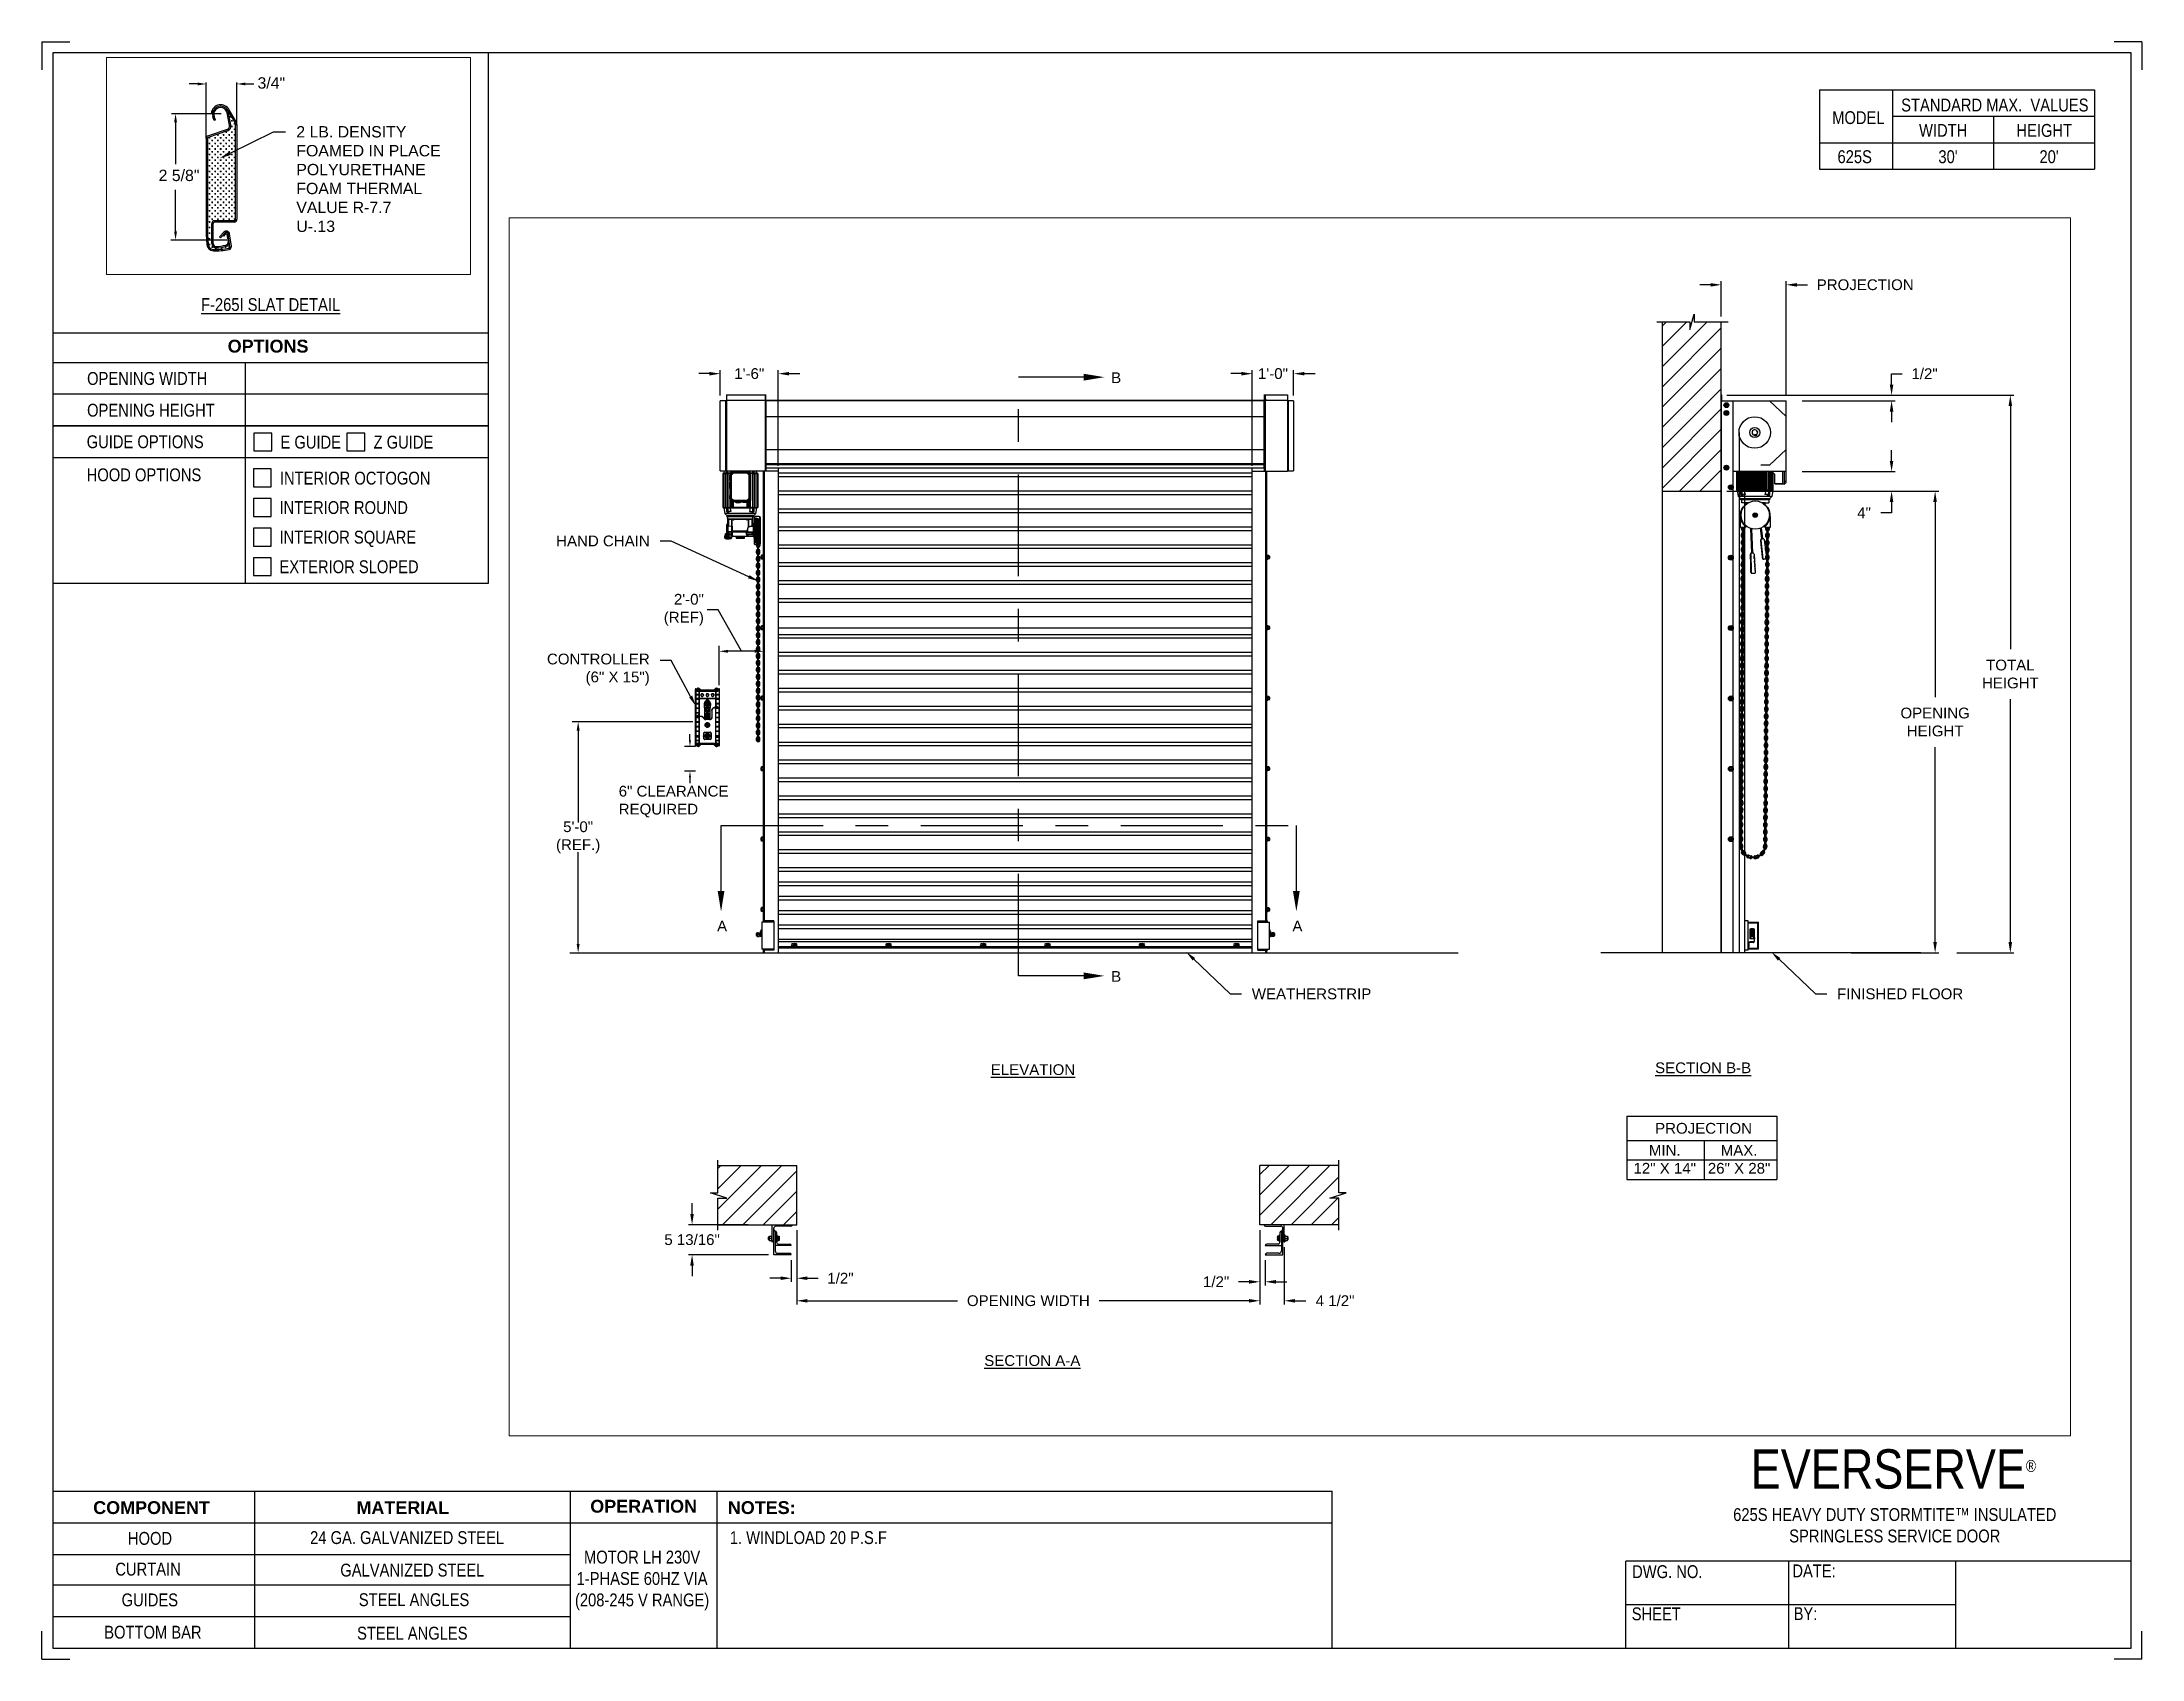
# Paper-space layout '625S LH 230V 1 PHASE' of a CAD drawing. Header units: inches. Extents: x 0.1 to 10.9, y 0.1 to 8.4.
# The model-space entities are those that its viewports show. They can reach past a viewport. Long polylines and large blocks are cut down to what shows.
import ezdxf
from ezdxf import colors
from ezdxf.entities.mleader import LeaderData, LeaderLine
from ezdxf.math import Vec2, Vec3

# ---------------------------------------------------------------- set-up
doc = ezdxf.new("R2010")
doc.units = ezdxf.units.IN
doc.header["$LTSCALE"] = 0.25
doc.header["$MEASUREMENT"] = 0
doc.linetypes.add('CENTER', pattern=[2, 1.25, -0.25, 0.25, -0.25])
for name, color, linetype in [('ANNOTATIONS', 1, 'Continuous'), ('DETAILS', 4, 'Continuous'), ('MOTOR LH', 7, 'Continuous'), ('SECTION CUTS', 6, 'CENTER'), ('TITLE BLOCK', 7, 'Continuous')]:
    doc.layers.add(name, color=color, linetype=linetype)
doc.styles.add('ARIAL', font='arial.ttf', dxfattribs={"height": 0.09375})
doc.styles.add('CADdetails-DIMENSIONS', font='ARIALN.TTF', dxfattribs={"height": 2.38})
doc.styles.add('ROMANS', font='Romans', dxfattribs={"height": 0.09375})
doc.styles.get("Standard").update_dxf_attribs({"font": 'romans.shx'})
doc.dimstyles.get("Standard").update_dxf_attribs({"dimscale": 60, "dimtxt": 0.0833, "dimasz": 0.0833, "dimexe": 0.0833, "dimexo": 0.04, "dimgap": 0.09, "dimtad": 0, "dimtih": 1, "dimtoh": 1, "dimdec": 4, "dimzin": 1, "dimdsep": 46, "dimlunit": 4, "dimtxsty": 'Standard', "dimcen": 0.09, "dimclrt": 150, "dimadec": 4, "dimazin": 2, "dimtfac": 1, "dimtdec": 0, "dimtofl": 0, "dimtmove": 0, "dimatfit": 3, "dimfxl": 1, "dimtolj": 1, "dimtzin": 0, "dimlwd": -1, "dimlwe": -1, "dimarcsym": 1})
doc.dimstyles.new('STANDARD$0', dxfattribs={"dimtxt": 0.09375, "dimasz": 0.09375, "dimexe": 0.03125, "dimexo": 0.046875, "dimgap": 0.09, "dimtad": 0, "dimtih": 1, "dimtoh": 1, "dimdec": 4, "dimzin": 0, "dimdsep": 46, "dimtxsty": 'ARIAL', "dimcen": 0.09, "dimadec": 0, "dimazin": 0, "dimtfac": 1, "dimtdec": 4, "dimtofl": 0, "dimtmove": 0, "dimatfit": 1, "dimfxl": 1, "dimtolj": 1, "dimtzin": 0, "dimarcsym": 0})
pattern_1 = [(45, (22.68008, -32.78357), (-0.08838835, 0.08838835), [])]

psp = doc.layouts.new('625S LH 230V 1 PHASE')

# ---------------------------------------------------------------- texts
at = {"layer": 'TITLE BLOCK', "attachment_point": 2, "style": 'CADdetails-DIMENSIONS'}
for s, width, insert, char_height in [('MODEL', 0.28815, (9.45, 8.068), 0.0664), ('STANDARD MAX.  VALUES', 1.75949, (10.155, 8.133), 0.06641), ('WIDTH', 0.42908, (9.888, 8.002), 0.0664), ('HEIGHT', 0.42908, (10.41, 8.002), 0.0664), ('\\pxqc;625S', 0.29952, (9.431, 7.866), 0.0664)]:
    psp.add_mtext_dynamic_manual_height_columns(s, width=width, gutter_width=1.363, heights=[0], dxfattribs=dict(at, insert=insert, char_height=char_height))
at = {"layer": 'TITLE BLOCK', "style": 'CADdetails-DIMENSIONS'}
for s, insert, char_height, width, attachment_point in [("30'", (9.913, 7.866), 0.0664, 1.75949, 2), ("20'", (10.435, 7.866), 0.0664, 1.75949, 2), ('{\\LF-265I SLAT DETAIL}', (1.248, 7.102), 0.06641, 1.75949, 2), ('{\\fArial|b1|i0|c0|p34;OPTIONS}', (1.235, 6.887), 0.06641, 1.75949, 2), ('OPENING WIDTH', (0.3, 6.72), 0.06641, 1.30693, 1), ('OPENING HEIGHT', (0.3, 6.556), 0.06641, 1.30693, 1), ('GUIDE OPTIONS', (0.298, 6.393), 0.06641, 1.30693, 1), ('E GUIDE', (1.299, 6.391), 0.0664, 1.23928, 1), ('Z GUIDE', (1.78, 6.391), 0.0664, 1.23928, 1), ('HOOD OPTIONS', (0.298, 6.222), 0.06641, 1.30693, 1), ('INTERIOR OCTOGON', (1.296, 6.205), 0.06641, 1.23928, 1), ('INTERIOR ROUND', (1.294, 6.053), 0.06641, 1.53035, 1), ('INTERIOR SQUARE', (1.294, 5.9), 0.06641, 1.53035, 1), ('EXTERIOR SLOPED', (1.294, 5.747), 0.06641, 1.53035, 1), ('\\A1;\\pxqc;EVERSERVE{\\H0.30337x;\\S® ^ ;}', (10.656, 1.153), 0.20312, 2.03069, 3), ('{\\fArial|b1|i0|c0|p34;COMPONENT}', (0.633, 0.885), 0.06641, 1.75949, 2), ('{\\fArial|b1|i0|c0|p34;MATERIAL}', (1.931, 0.885), 0.06641, 1.75949, 2), ('{\\fArial|b1|i0|c0|p34;OPERATION}', (3.175, 0.892), 0.06641, 1.75949, 2), ('{\\fArial|b1|i0|c0|p34;NOTES:}', (3.785, 0.885), 0.06641, 1.75949, 2), ('625S HEAVY DUTY STORMTITE™ INSULATED \\PSPRINGLESS SERVICE DOOR', (9.638, 0.849), 0.06641, 2.79915, 2), ('HOOD', (0.625, 0.726), 0.0664, 1.75949, 2), ('24 GA. GALVANIZED STEEL', (1.953, 0.73), 0.06641, 1.75949, 2), ('\\pxql;1. WINDLOAD 20 P.S.F ', (5.176, 0.73), 0.06641, 3.11182, 2), ('CURTAIN', (0.615, 0.567), 0.0664, 1.75949, 2), ('GALVANIZED STEEL', (1.98, 0.562), 0.06641, 1.75949, 2), ('\\PMOTOR LH 230V 1-PHASE 60HZ VIA (208-245 V RANGE)', (3.167, 0.74), 0.06641, 0.76227, 2), ('DWG. NO.', (8.463, 0.554), 0.0664, 1.75949, 2), ('DATE:', (9.221, 0.558), 0.0664, 1.75949, 2), ('GUIDES', (0.624, 0.408), 0.0664, 1.75949, 2), ('STEEL ANGLES', (1.989, 0.409), 0.06641, 1.75949, 2), ('SHEET', (8.406, 0.336), 0.0664, 1.75949, 2), ('BY:', (9.177, 0.337), 0.0664, 1.75949, 2), ('BOTTOM BAR', (0.64, 0.241), 0.0664, 1.75949, 2), ('STEEL ANGLES', (1.98, 0.236), 0.06641, 1.75949, 2)]:
    psp.add_mtext(s, dxfattribs=dict(at, insert=insert, char_height=char_height, width=width, attachment_point=attachment_point))

msp = doc.modelspace()

# ---------------------------------------------------------------- texts
at = {"layer": 'ANNOTATIONS', "style": 'ARIAL'}
for s, p in [('3/4"', (196.14932, 217.8879)), ('2 5/8"', (195.33187, 217.12354))]:
    msp.add_text(s, height=0.09375, dxfattribs=at).set_placement(p)
at = {"layer": 'ANNOTATIONS', "char_height": 0.09375, "style": 'ARIAL'}
for s, insert, attachment_point in [('2\'-0"\\P(REF)', (201.04664, 223.40353), 6), ('6" CLEARANCE\\PREQUIRED', (200.30506, 221.73296), 4), ('5\'-0"\\P(REF.)', (199.95186, 221.42207), 5)]:
    msp.add_mtext(s, dxfattribs=dict(at, insert=insert, attachment_point=attachment_point))
at = {"layer": 'ANNOTATIONS', "char_height": 0.09375, "attachment_point": 2, "style": 'ARIAL'}
for s, insert, width in [('{\\LELEVATION}', (203.91243, 219.44522), 3.0834986), ('{\\LSECTION B-B}', (209.74792, 219.46119), 1.3823677), ('{\\LSECTION A-A}', (203.90652, 216.91103), 1.3823677)]:
    msp.add_mtext(s, dxfattribs=dict(at, insert=insert, width=width))
for s, width, insert in [('PROJECTION ', 1.7594917, (209.7516, 218.93416)), ('MIN.\\P12" X 14" ', 0.6711642, (209.41348, 218.74217)), ('MAX.\\P26" X 28"', 0.6567117, (210.06091, 218.74217))]:
    msp.add_mtext_dynamic_manual_height_columns(s, width=width, gutter_width=1.36268, heights=[0], dxfattribs=dict(at, insert=insert))
at = {"layer": 'SECTION CUTS', "style": 'ARIAL'}
for s, p in [('B', (204.59308, 225.3786)), ('A', (201.16178, 220.60215)), ('A', (206.17131, 220.60215)), ('B', (204.59308, 220.16333))]:
    msp.add_text(s, height=0.09375, dxfattribs=at).set_placement(p)

# ---------------------------------------------------------------- blocks, each defined once
blk = doc.blocks.new('*D134')
at = {"layer": 'ANNOTATIONS', "color": 0, "lineweight": -2, "transparency": 16777216}
for p, q in [((200.944, 218.141), (200.944, 218.235)), ((201.433, 218.047), (200.912, 218.047)), ((201.608, 217.786), (200.912, 217.786)), ((200.944, 217.692), (200.944, 217.598))]:
    blk.add_line(p, q, dxfattribs=at)
at = {"layer": 'ANNOTATIONS', "color": 0, "transparency": 16777216}
for points in [[(200.928, 218.141), (200.959, 218.141), (200.944, 218.047)], [(200.928, 217.692), (200.959, 217.692), (200.944, 217.786)]]:
    blk.add_solid(points, dxfattribs=at)
at = {"layer": 'defpoints', "color": 0, "transparency": 16777216}
for p in [(201.48, 218.047), (200.944, 217.786), (201.655, 217.786)]:
    blk.add_point(p, dxfattribs=at)
at = {"layer": 'ANNOTATIONS', "color": 0, "transparency": 16777216, "insert": (200.944, 217.917), "char_height": 0.09375, "attachment_point": 5, "style": 'ARIAL'}
blk.add_mtext('\\A1;5 13/16"', dxfattribs=at)
blk = doc.blocks.new('*D135')
at = {"layer": 'ANNOTATIONS', "color": 0, "lineweight": -2, "transparency": 16777216}
for p, q in [((205.888, 218.001), (205.888, 217.519)), ((205.935, 217.739), (205.935, 217.519)), ((205.794, 217.55), (205.701, 217.55)), ((206.029, 217.55), (206.123, 217.55))]:
    blk.add_line(p, q, dxfattribs=at)
at = {"layer": 'ANNOTATIONS', "color": 0, "transparency": 16777216}
for points in [[(205.794, 217.566), (205.794, 217.534), (205.888, 217.55)], [(206.029, 217.566), (206.029, 217.534), (205.935, 217.55)]]:
    blk.add_solid(points, dxfattribs=at)
at = {"layer": 'defpoints', "color": 0, "transparency": 16777216}
for p in [(205.888, 218.047), (205.935, 217.786), (205.935, 217.55)]:
    blk.add_point(p, dxfattribs=at)
at = {"layer": 'ANNOTATIONS', "color": 0, "transparency": 16777216, "insert": (205.507, 217.55), "char_height": 0.0938, "attachment_point": 5, "style": 'ARIAL'}
blk.add_mtext('\\A1;1/2"', dxfattribs=at)
blk = doc.blocks.new('*D136')
at = {"layer": 'ANNOTATIONS', "color": 0, "lineweight": -2, "transparency": 16777216}
for p, q in [((201.855, 218.001), (201.855, 217.55)), ((201.808, 217.739), (201.808, 217.55)), ((201.714, 217.581), (201.62, 217.581)), ((201.949, 217.581), (202.042, 217.581))]:
    blk.add_line(p, q, dxfattribs=at)
at = {"layer": 'ANNOTATIONS', "color": 0, "transparency": 16777216}
for points in [[(201.714, 217.597), (201.714, 217.566), (201.808, 217.581)], [(201.949, 217.597), (201.949, 217.566), (201.855, 217.581)]]:
    blk.add_solid(points, dxfattribs=at)
at = {"layer": 'defpoints', "color": 0, "transparency": 16777216}
for p in [(201.855, 218.047), (201.808, 217.786), (201.808, 217.581)]:
    blk.add_point(p, dxfattribs=at)
at = {"layer": 'ANNOTATIONS', "color": 0, "transparency": 16777216, "insert": (202.236, 217.581), "char_height": 0.0938, "attachment_point": 5, "style": 'ARIAL'}
blk.add_mtext('\\A1;1/2"', dxfattribs=at)
blk = doc.blocks.new('*D137')
at = {"layer": 'ANNOTATIONS', "color": 0, "lineweight": -2, "transparency": 16777216}
for p, q in [((201.189, 225.271), (201.189, 225.492)), ((201.695, 224.659), (201.695, 225.492)), ((201.095, 225.461), (201.002, 225.461)), ((201.789, 225.461), (201.883, 225.461))]:
    blk.add_line(p, q, dxfattribs=at)
at = {"layer": 'ANNOTATIONS', "color": 0, "transparency": 16777216}
for points in [[(201.095, 225.476), (201.095, 225.445), (201.189, 225.461)], [(201.789, 225.476), (201.789, 225.445), (201.695, 225.461)]]:
    blk.add_solid(points, dxfattribs=at)
at = {"layer": 'defpoints', "color": 0, "transparency": 16777216}
for p in [(201.189, 225.461), (201.189, 225.224), (201.695, 224.612)]:
    blk.add_point(p, dxfattribs=at)
at = {"layer": 'ANNOTATIONS', "color": 0, "transparency": 16777216, "insert": (201.442, 225.461), "char_height": 0.0938, "attachment_point": 5, "style": 'ARIAL'}
blk.add_mtext('\\A1;1\'-6"', dxfattribs=at)
blk = doc.blocks.new('*D138')
at = {"layer": 'ANNOTATIONS', "color": 0, "lineweight": -2, "transparency": 16777216}
for p, q in [((205.822, 224.659), (205.822, 225.492)), ((206.182, 225.271), (206.182, 225.492)), ((205.728, 225.461), (205.634, 225.461)), ((206.276, 225.461), (206.369, 225.461))]:
    blk.add_line(p, q, dxfattribs=at)
at = {"layer": 'ANNOTATIONS', "color": 0, "transparency": 16777216}
for points in [[(205.728, 225.476), (205.728, 225.445), (205.822, 225.461)], [(206.276, 225.476), (206.276, 225.445), (206.182, 225.461)]]:
    blk.add_solid(points, dxfattribs=at)
at = {"layer": 'defpoints', "color": 0, "transparency": 16777216}
for p in [(205.822, 225.461), (206.182, 225.224), (205.822, 224.612)]:
    blk.add_point(p, dxfattribs=at)
at = {"layer": 'ANNOTATIONS', "color": 0, "transparency": 16777216, "insert": (206.002, 225.461), "char_height": 0.0938, "attachment_point": 5, "style": 'ARIAL'}
blk.add_mtext('\\A1;1\'-0"', dxfattribs=at)
blk = doc.blocks.new('*D139')
at = {"layer": 'ANNOTATIONS', "color": 0, "lineweight": -2, "transparency": 16777216}
for p, q in [((205.888, 218.001), (205.888, 217.353)), ((206.101, 217.851), (206.101, 217.353)), ((205.794, 217.385), (205.701, 217.385)), ((206.194, 217.385), (206.288, 217.385))]:
    blk.add_line(p, q, dxfattribs=at)
at = {"layer": 'ANNOTATIONS', "color": 0, "transparency": 16777216}
for points in [[(205.794, 217.4), (205.794, 217.369), (205.888, 217.385)], [(206.194, 217.4), (206.194, 217.369), (206.101, 217.385)]]:
    blk.add_solid(points, dxfattribs=at)
at = {"layer": 'defpoints', "color": 0, "transparency": 16777216}
for p in [(205.888, 218.047), (206.101, 217.897), (206.101, 217.385)]:
    blk.add_point(p, dxfattribs=at)
at = {"layer": 'ANNOTATIONS', "color": 0, "transparency": 16777216, "insert": (206.543, 217.385), "char_height": 0.0938, "attachment_point": 5, "style": 'ARIAL'}
blk.add_mtext('\\A1;4 1/2"', dxfattribs=at)
blk = doc.blocks.new('*D160')
at = {"layer": 'ANNOTATIONS', "color": 0, "lineweight": -2, "transparency": 16777216}
for p, q in [((201.855, 218.001), (201.855, 217.353)), ((205.888, 218.001), (205.888, 217.353)), ((201.949, 217.385), (203.255, 217.385)), ((205.794, 217.385), (204.488, 217.385))]:
    blk.add_line(p, q, dxfattribs=at)
at = {"layer": 'ANNOTATIONS', "color": 0, "transparency": 16777216}
for points in [[(201.949, 217.4), (201.949, 217.369), (201.855, 217.385)], [(205.794, 217.4), (205.794, 217.369), (205.888, 217.385)]]:
    blk.add_solid(points, dxfattribs=at)
at = {"layer": 'defpoints', "color": 0, "transparency": 16777216}
for p in [(201.855, 218.047), (205.888, 218.047), (205.888, 217.385)]:
    blk.add_point(p, dxfattribs=at)
at = {"layer": 'ANNOTATIONS', "color": 0, "transparency": 16777216, "insert": (203.872, 217.385), "char_height": 0.09375, "attachment_point": 5, "style": 'ARIAL'}
blk.add_mtext('\\A1;OPENING WIDTH', dxfattribs=at)
blk = doc.blocks.new('*D161')
at = {"layer": 'ANNOTATIONS', "color": 0, "lineweight": -2, "transparency": 16777216}
for p, q in [((209.812, 226.235), (209.719, 226.235)), ((209.906, 225.96), (209.906, 226.266)), ((210.47, 225.272), (210.47, 226.266)), ((210.564, 226.235), (210.658, 226.235))]:
    blk.add_line(p, q, dxfattribs=at)
at = {"layer": 'ANNOTATIONS', "color": 0, "transparency": 16777216}
for points in [[(209.812, 226.25), (209.812, 226.219), (209.906, 226.235)], [(210.564, 226.25), (210.564, 226.219), (210.47, 226.235)]]:
    blk.add_solid(points, dxfattribs=at)
at = {"layer": 'defpoints', "color": 0, "transparency": 16777216}
for p in [(210.47, 226.235), (209.906, 225.913), (210.47, 225.225)]:
    blk.add_point(p, dxfattribs=at)
at = {"layer": 'ANNOTATIONS', "color": 0, "transparency": 16777216, "insert": (211.159, 226.235), "char_height": 0.09375, "attachment_point": 5, "style": 'ARIAL'}
blk.add_mtext('\\A1;PROJECTION ', dxfattribs=at)
blk = doc.blocks.new('*D162')
at = {"layer": 'ANNOTATIONS', "color": 0, "lineweight": -2, "transparency": 16777216}
for p, q in [((209.953, 224.437), (211.799, 224.437)), ((211.768, 224.343), (211.768, 222.643)), ((211.768, 220.509), (211.768, 222.208)), ((211.037, 220.415), (211.799, 220.415))]:
    blk.add_line(p, q, dxfattribs=at)
at = {"layer": 'ANNOTATIONS', "color": 0, "transparency": 16777216}
for points in [[(211.752, 224.343), (211.783, 224.343), (211.768, 224.437)], [(211.752, 220.509), (211.783, 220.509), (211.768, 220.415)]]:
    blk.add_solid(points, dxfattribs=at)
at = {"layer": 'defpoints', "color": 0, "transparency": 16777216}
for p in [(209.906, 224.437), (210.99, 220.415), (211.768, 220.415)]:
    blk.add_point(p, dxfattribs=at)
at = {"layer": 'ANNOTATIONS', "color": 0, "transparency": 16777216, "insert": (211.768, 222.426), "char_height": 0.09375, "attachment_point": 5, "style": 'ARIAL'}
blk.add_mtext('\\A1;OPENING\\PHEIGHT', dxfattribs=at)
blk = doc.blocks.new('*D163')
at = {"layer": 'ANNOTATIONS', "color": 0, "lineweight": -2, "transparency": 16777216}
for p, q in [((209.953, 225.273), (212.454, 225.273)), ((212.423, 225.179), (212.423, 223.061)), ((212.423, 220.509), (212.423, 222.626)), ((211.958, 220.415), (212.454, 220.415))]:
    blk.add_line(p, q, dxfattribs=at)
at = {"layer": 'ANNOTATIONS', "color": 0, "transparency": 16777216}
for points in [[(212.407, 225.179), (212.438, 225.179), (212.423, 225.273)], [(212.407, 220.509), (212.438, 220.509), (212.423, 220.415)]]:
    blk.add_solid(points, dxfattribs=at)
at = {"layer": 'defpoints', "color": 0, "transparency": 16777216}
for p in [(209.906, 225.273), (211.911, 220.415), (212.423, 220.415)]:
    blk.add_point(p, dxfattribs=at)
at = {"layer": 'ANNOTATIONS', "color": 0, "transparency": 16777216, "insert": (212.423, 222.844), "char_height": 0.0938, "attachment_point": 5, "style": 'ARIAL'}
blk.add_mtext('\\A1;TOTAL\\PHEIGHT', dxfattribs=at)
blk = doc.blocks.new('*D164')
at = {"layer": 'ANNOTATIONS', "color": 0, "lineweight": -2, "transparency": 16777216}
for p, q in [((211.389, 224.701), (211.389, 224.795)), ((210.611, 224.608), (211.42, 224.608)), ((210.515, 224.437), (211.42, 224.437)), ((211.389, 224.343), (211.389, 224.249)), ((211.389, 224.249), (211.295, 224.249))]:
    blk.add_line(p, q, dxfattribs=at)
at = {"layer": 'ANNOTATIONS', "color": 0, "transparency": 16777216}
for points in [[(211.373, 224.701), (211.404, 224.701), (211.389, 224.608)], [(211.373, 224.343), (211.404, 224.343), (211.389, 224.437)]]:
    blk.add_solid(points, dxfattribs=at)
at = {"layer": 'defpoints', "color": 0, "transparency": 16777216}
for p in [(210.564, 224.608), (210.468, 224.437), (211.389, 224.437)]:
    blk.add_point(p, dxfattribs=at)
at = {"layer": 'ANNOTATIONS', "color": 0, "transparency": 16777216, "insert": (211.149, 224.249), "char_height": 0.0938, "attachment_point": 5, "style": 'ARIAL'}
blk.add_mtext('\\A1;4"', dxfattribs=at)
blk = doc.blocks.new('*D165')
at = {"layer": 'ANNOTATIONS', "color": 0, "lineweight": -2, "transparency": 16777216}
for p, q in [((211.389, 225.366), (211.389, 225.46)), ((211.389, 225.46), (211.482, 225.46)), ((210.517, 225.273), (211.42, 225.273)), ((210.611, 225.225), (211.42, 225.225)), ((211.389, 225.131), (211.389, 225.038))]:
    blk.add_line(p, q, dxfattribs=at)
at = {"layer": 'ANNOTATIONS', "color": 0, "transparency": 16777216}
for points in [[(211.373, 225.366), (211.404, 225.366), (211.389, 225.273)], [(211.373, 225.131), (211.404, 225.131), (211.389, 225.225)]]:
    blk.add_solid(points, dxfattribs=at)
at = {"layer": 'defpoints', "color": 0, "transparency": 16777216}
for p in [(210.47, 225.273), (210.564, 225.225), (211.389, 225.273)]:
    blk.add_point(p, dxfattribs=at)
at = {"layer": 'ANNOTATIONS', "color": 0, "transparency": 16777216, "insert": (211.676, 225.46), "char_height": 0.0938, "attachment_point": 5, "style": 'ARIAL'}
blk.add_mtext('\\A1;1/2"', dxfattribs=at)

# ---------------------------------------------------------------- dimensions: what is measured, and where the dimension line sits
at = {"layer": 'ANNOTATIONS'}
dim = msp.add_linear_dim(base=(210.47, 226.23467), p1=(209.90612, 225.91347), p2=(210.47, 225.22508), text='PROJECTION ', dimstyle='STANDARD$0', dxfattribs=at)
dim.commit()
dim.dimension.update_dxf_attribs({"geometry": '*D161', "text_midpoint": (211.15911, 226.23467)})
for base, p1, p2, angle, text, picture, middle in [((201.18913, 225.46051), (201.69507, 224.61169), (201.18913, 225.22384), 180, '1\'-6"', '*D137', (201.4421, 225.46051)), ((205.82157, 225.46051), (206.18177, 225.22422), (205.82157, 224.61169), 180, '1\'-0"', '*D138', (206.00167, 225.46051)), ((200.94353, 217.78574), (201.47987, 218.04741), (201.65487, 217.78574), 90, '5 13/16"', '*D134', (200.94353, 217.91658)), ((201.808, 217.58132), (201.85487, 218.04742), (201.808, 217.78574), 180, '1/2"', '*D136', (202.23645, 217.58132))]:
    dim = msp.add_linear_dim(base=base, p1=p1, p2=p2, angle=angle, text=text, dimstyle='STANDARD$0', dxfattribs=at)
    dim.commit()
    dim.dimension.update_dxf_attribs({"geometry": picture, "text_midpoint": middle, "dimtype": 160})
for base, p1, p2, text, picture, middle in [((211.38867, 225.27272), (210.56392, 225.22508), (210.47, 225.27272), '1/2"', '*D165', (211.6765, 225.46022)), ((212.4227, 220.41511), (209.90612, 225.27272), (211.91065, 220.41511), 'TOTAL\\PHEIGHT', '*D163', (212.4227, 222.84392)), ((211.38867, 224.43674), (210.56392, 224.60767), (210.46787, 224.43674), '4"', '*D164', (211.14916, 224.24924)), ((211.76771, 220.41511), (209.90612, 224.43674), (210.99031, 220.41511), 'OPENING\\PHEIGHT', '*D162', (211.76771, 222.42592))]:
    dim = msp.add_linear_dim(base=base, p1=p1, p2=p2, angle=90, text=text, dimstyle='STANDARD$0', dxfattribs=at)
    dim.commit()
    dim.dimension.update_dxf_attribs({"geometry": picture, "text_midpoint": middle})
dim = msp.add_aligned_dim(p1=(201.85487, 218.04742), p2=(205.88821, 218.04742), distance=-0.6628, text='OPENING WIDTH', dimstyle='STANDARD$0', dxfattribs=at)
dim.commit()
dim.dimension.update_dxf_attribs({"geometry": '*D160', "text_midpoint": (203.87154, 217.38462)})
for base, p2, text, picture, middle in [((205.93508, 217.55007), (205.93508, 217.78574), '1/2"', '*D135', (205.50663, 217.55007)), ((206.10071, 217.38462), (206.10071, 217.89742), '4 1/2"', '*D139', (206.5432, 217.38462))]:
    dim = msp.add_linear_dim(base=base, p1=(205.88821, 218.04742), p2=p2, text=text, dimstyle='STANDARD$0', dxfattribs=at)
    dim.commit()
    dim.dimension.update_dxf_attribs({"geometry": picture, "text_midpoint": middle, "dimtype": 160})

# ---------------------------------------------------------------- hatches: boundary and pattern name
at = {"layer": 'MOTOR LH'}
h = msp.add_hatch(dxfattribs=at)
h.set_pattern_fill('ANSI31', color=256, style=0)
h.set_pattern_definition(pattern_1)
h.paths.add_polyline_path([(209.39049, 224.43674), (209.90612, 224.43674), (209.90612, 225.91347), (209.66963, 225.91347), (209.66963, 225.97813), (209.63121, 225.84477), (209.63121, 225.91347), (209.39049, 225.91347)])
h = msp.add_hatch(dxfattribs=at)
h.set_pattern_fill('ANSI31', color=256, style=0)
h.set_pattern_definition(pattern_1)
h.paths.add_polyline_path([(201.85487, 218.56305), (201.16737, 218.56305), (201.16737, 218.32585), (201.10327, 218.32585), (201.24534, 218.27894), (201.16737, 218.27894), (201.16737, 218.04742), (201.85487, 218.04742), (201.85487, 218.20993)])
h = msp.add_hatch(dxfattribs=at)
h.set_pattern_fill('ANSI31', color=256, style=0)
h.set_pattern_definition(pattern_1)
h.paths.add_polyline_path([(206.63981, 218.32585), (206.57571, 218.32585), (206.57571, 218.56305), (205.88821, 218.56305), (205.88821, 218.04742), (205.90638, 218.04742), (206.57571, 218.04742), (206.57571, 218.27894), (206.49774, 218.27894)])

# ---------------------------------------------------------------- linework, layer by layer
at = {"layer": 'ANNOTATIONS'}
for p, q in [((201.17981, 222.74794), (201.17981, 223.08974)), ((201.48952, 223.04261), (201.25748, 223.04261)), ((200.95171, 222.42941), (199.90076, 222.42941)), ((199.95186, 222.35175), (199.95186, 221.55133)), ((200.97269, 222.21402), (200.87842, 222.21402)), ((200.92556, 222.26716), (200.92556, 222.3203)), ((200.97269, 221.99872), (200.87842, 221.99872)), ((200.92556, 221.94558), (200.92556, 221.89244)), ((199.95186, 220.49278), (199.95186, 221.2928)), ((209.08291, 218.99359), (209.08291, 218.44222)), ((209.08291, 218.99359), (210.39068, 218.99359)), ((210.39068, 218.99359), (210.39068, 218.44222)), ((209.08291, 218.78212), (210.39068, 218.78212)), ((209.75577, 218.78212), (209.75577, 218.44222)), ((209.08291, 218.61217), (210.39068, 218.61217)), ((209.08291, 218.44222), (210.39068, 218.44222)), ((195.65451, 217.92642), (195.58419, 217.92642)), ((195.72483, 217.48302), (195.72483, 217.93908)), ((195.97929, 217.5935), (195.97929, 217.93908)), ((196.04961, 217.92642), (196.11993, 217.92642)), ((195.84993, 217.67983), (195.43982, 217.67983)), ((195.47204, 217.60951), (195.47204, 217.26305)), ((195.47204, 216.70563), (195.47204, 217.05209)), ((195.89633, 216.63531), (195.43416, 216.63531))]:
    msp.add_line(p, q, dxfattribs=at)
for p in [(195.97929, 217.92642), (195.47204, 216.70981)]:
    msp.add_point(p, dxfattribs=at)
for points in [[(201.25748, 223.02967), (201.25748, 223.05556), (201.17981, 223.04261)], [(201.48952, 223.02967), (201.48952, 223.05556), (201.56718, 223.04261)], [(199.9648, 222.35175), (199.93891, 222.35175), (199.95186, 222.42941)], [(200.93441, 222.26716), (200.9167, 222.26716), (200.92556, 222.21402)], [(200.93441, 221.94558), (200.9167, 221.94558), (200.92556, 221.99872)], [(199.9648, 220.49278), (199.93891, 220.49278), (199.95186, 220.41511)], [(195.65451, 217.9147), (195.65451, 217.93814), (195.72483, 217.92642)], [(196.04961, 217.9147), (196.04961, 217.93814), (195.97929, 217.92642)], [(195.48376, 217.60951), (195.46032, 217.60951), (195.47204, 217.67983)], [(195.48376, 216.70563), (195.46032, 216.70563), (195.47204, 216.63531)]]:
    msp.add_solid(points, dxfattribs=at)
at = {"layer": 'DETAILS'}
for p, q in [((195.77723, 217.68275), (195.76626, 217.68469)), ((195.80078, 217.62675), (195.79064, 217.65821)), ((195.9187, 217.58535), (195.89825, 217.68635)), ((195.96409, 217.60655), (195.90653, 217.70626)), ((195.92957, 217.5878), (195.90917, 217.68856)), ((195.9144, 217.69263), (195.9144, 217.68443)), ((195.97258, 217.61413), (195.91617, 217.71183)), ((195.92534, 217.66042), (195.92534, 217.64882)), ((195.89812, 217.54917), (195.73674, 217.49517)), ((195.90165, 217.5386), (195.74028, 217.48461)), ((195.75193, 217.48716), (195.75193, 217.47555)), ((195.79018, 217.62331), (195.78004, 217.65479)), ((195.80078, 217.62675), (195.79018, 217.62331)), ((195.79835, 217.48716), (195.79835, 217.47555)), ((195.82736, 217.50456), (195.81576, 217.50456)), ((195.82156, 217.51037), (195.82156, 217.49876)), ((195.84477, 217.48716), (195.84477, 217.47555)), ((195.87378, 217.50456), (195.86218, 217.50456)), ((195.86798, 217.51037), (195.86798, 217.49876)), ((195.89699, 217.52777), (195.88538, 217.52777)), ((195.89119, 217.53357), (195.89119, 217.52197)), ((195.89119, 217.48716), (195.89119, 217.47555)), ((195.9202, 217.50456), (195.90859, 217.50456)), ((195.9144, 217.54548), (195.9144, 217.54518)), ((195.9144, 217.51037), (195.9144, 217.49876)), ((195.93114, 217.65462), (195.91953, 217.65462)), ((195.9202, 217.55098), (195.92017, 217.55098)), ((195.94341, 217.62061), (195.9318, 217.62061)), ((195.94341, 217.57419), (195.9318, 217.57419)), ((195.94341, 217.52777), (195.9318, 217.52777)), ((195.9376, 217.62641), (195.9376, 217.61481)), ((195.9376, 217.57999), (195.9376, 217.56839)), ((195.9376, 217.53357), (195.9376, 217.52197)), ((195.9376, 217.48716), (195.9376, 217.47555)), ((195.96662, 217.5974), (195.95501, 217.5974)), ((195.96662, 217.55098), (195.95501, 217.55098)), ((195.96662, 217.50456), (195.95501, 217.50456)), ((195.96081, 217.6032), (195.96081, 217.5916)), ((195.96081, 217.55678), (195.96081, 217.54518)), ((195.96081, 217.51037), (195.96081, 217.49876)), ((195.97929, 217.5891), (195.97929, 216.80832)), ((195.72483, 217.47862), (195.72483, 216.68233)), ((195.73597, 217.47862), (195.73597, 216.68233)), ((195.75774, 217.48135), (195.74613, 217.48135)), ((195.75774, 217.43494), (195.74613, 217.43494)), ((195.75774, 217.38852), (195.74613, 217.38852)), ((195.75774, 217.3421), (195.74613, 217.3421)), ((195.75193, 217.44074), (195.75193, 217.42914)), ((195.75193, 217.39432), (195.75193, 217.38272)), ((195.75193, 217.3479), (195.75193, 217.3363)), ((195.78095, 217.45815), (195.76934, 217.45815)), ((195.78095, 217.41173), (195.76934, 217.41173)), ((195.78095, 217.36531), (195.76934, 217.36531)), ((195.78095, 217.31889), (195.76934, 217.31889)), ((195.77514, 217.46395), (195.77514, 217.45234)), ((195.77514, 217.41753), (195.77514, 217.40593)), ((195.77514, 217.37111), (195.77514, 217.35951)), ((195.77514, 217.3247), (195.77514, 217.31309)), ((195.80415, 217.48135), (195.79255, 217.48135)), ((195.80415, 217.43494), (195.79255, 217.43494)), ((195.80415, 217.38852), (195.79255, 217.38852)), ((195.80415, 217.3421), (195.79255, 217.3421)), ((195.79835, 217.44074), (195.79835, 217.42914)), ((195.79835, 217.39432), (195.79835, 217.38272)), ((195.79835, 217.3479), (195.79835, 217.3363)), ((195.82736, 217.45815), (195.81576, 217.45815)), ((195.82736, 217.41173), (195.81576, 217.41173)), ((195.82736, 217.36531), (195.81576, 217.36531)), ((195.82736, 217.31889), (195.81576, 217.31889)), ((195.82156, 217.46395), (195.82156, 217.45234)), ((195.82156, 217.41753), (195.82156, 217.40593)), ((195.82156, 217.37111), (195.82156, 217.35951)), ((195.82156, 217.3247), (195.82156, 217.31309)), ((195.85057, 217.48135), (195.83897, 217.48135)), ((195.85057, 217.43494), (195.83897, 217.43494)), ((195.85057, 217.38852), (195.83897, 217.38852)), ((195.85057, 217.3421), (195.83897, 217.3421)), ((195.84477, 217.44074), (195.84477, 217.42914)), ((195.84477, 217.39432), (195.84477, 217.38272)), ((195.84477, 217.3479), (195.84477, 217.3363)), ((195.87378, 217.45815), (195.86218, 217.45815)), ((195.87378, 217.41173), (195.86218, 217.41173)), ((195.87378, 217.36531), (195.86218, 217.36531)), ((195.87378, 217.31889), (195.86218, 217.31889)), ((195.86798, 217.46395), (195.86798, 217.45234)), ((195.86798, 217.41753), (195.86798, 217.40593)), ((195.86798, 217.37111), (195.86798, 217.35951)), ((195.86798, 217.3247), (195.86798, 217.31309)), ((195.89699, 217.48135), (195.88538, 217.48135)), ((195.89699, 217.43494), (195.88538, 217.43494)), ((195.89699, 217.38852), (195.88538, 217.38852)), ((195.89699, 217.3421), (195.88538, 217.3421)), ((195.89119, 217.44074), (195.89119, 217.42914)), ((195.89119, 217.39432), (195.89119, 217.38272)), ((195.89119, 217.3479), (195.89119, 217.3363)), ((195.9202, 217.45815), (195.90859, 217.45815)), ((195.9202, 217.41173), (195.90859, 217.41173)), ((195.9202, 217.36531), (195.90859, 217.36531)), ((195.9202, 217.31889), (195.90859, 217.31889)), ((195.9144, 217.46395), (195.9144, 217.45234)), ((195.9144, 217.41753), (195.9144, 217.40593)), ((195.9144, 217.37111), (195.9144, 217.35951)), ((195.9144, 217.3247), (195.9144, 217.31309)), ((195.94341, 217.48135), (195.9318, 217.48135)), ((195.94341, 217.43494), (195.9318, 217.43494)), ((195.94341, 217.38852), (195.9318, 217.38852)), ((195.94341, 217.3421), (195.9318, 217.3421)), ((195.9376, 217.44074), (195.9376, 217.42914)), ((195.9376, 217.39432), (195.9376, 217.38272)), ((195.9376, 217.3479), (195.9376, 217.3363)), ((195.96662, 217.45815), (195.95501, 217.45815)), ((195.96662, 217.41173), (195.95501, 217.41173)), ((195.96662, 217.36531), (195.95501, 217.36531)), ((195.96662, 217.31889), (195.95501, 217.31889)), ((195.96081, 217.46395), (195.96081, 217.45234)), ((195.96081, 217.41753), (195.96081, 217.40593)), ((195.96081, 217.37111), (195.96081, 217.35951)), ((195.96081, 217.3247), (195.96081, 217.31309)), ((195.75774, 217.29568), (195.74613, 217.29568)), ((195.75774, 217.24927), (195.74613, 217.24927)), ((195.75774, 217.20285), (195.74613, 217.20285)), ((195.75774, 217.15643), (195.74613, 217.15643)), ((195.75193, 217.30149), (195.75193, 217.28988)), ((195.75193, 217.25507), (195.75193, 217.24347)), ((195.75193, 217.20865), (195.75193, 217.19705)), ((195.75193, 217.16223), (195.75193, 217.15063)), ((195.78095, 217.27248), (195.76934, 217.27248)), ((195.78095, 217.22606), (195.76934, 217.22606)), ((195.78095, 217.17964), (195.76934, 217.17964)), ((195.77514, 217.27828), (195.77514, 217.26667)), ((195.77514, 217.23186), (195.77514, 217.22026)), ((195.77514, 217.18544), (195.77514, 217.17384)), ((195.77514, 217.13903), (195.77514, 217.12742)), ((195.80415, 217.29568), (195.79255, 217.29568)), ((195.80415, 217.24927), (195.79255, 217.24927)), ((195.80415, 217.20285), (195.79255, 217.20285)), ((195.80415, 217.15643), (195.79255, 217.15643)), ((195.79835, 217.30149), (195.79835, 217.28988)), ((195.79835, 217.25507), (195.79835, 217.24347)), ((195.79835, 217.20865), (195.79835, 217.19705)), ((195.79835, 217.16223), (195.79835, 217.15063)), ((195.82736, 217.27248), (195.81576, 217.27248)), ((195.82736, 217.22606), (195.81576, 217.22606)), ((195.82736, 217.17964), (195.81576, 217.17964)), ((195.82156, 217.27828), (195.82156, 217.26667)), ((195.82156, 217.23186), (195.82156, 217.22026)), ((195.82156, 217.18544), (195.82156, 217.17384)), ((195.82156, 217.13903), (195.82156, 217.12742)), ((195.85057, 217.29568), (195.83897, 217.29568)), ((195.85057, 217.24927), (195.83897, 217.24927)), ((195.85057, 217.20285), (195.83897, 217.20285)), ((195.85057, 217.15643), (195.83897, 217.15643)), ((195.84477, 217.30149), (195.84477, 217.28988)), ((195.84477, 217.25507), (195.84477, 217.24347)), ((195.84477, 217.20865), (195.84477, 217.19705)), ((195.84477, 217.16223), (195.84477, 217.15063)), ((195.87378, 217.27248), (195.86218, 217.27248)), ((195.87378, 217.22606), (195.86218, 217.22606)), ((195.87378, 217.17964), (195.86218, 217.17964)), ((195.86798, 217.27828), (195.86798, 217.26667)), ((195.86798, 217.23186), (195.86798, 217.22026)), ((195.86798, 217.18544), (195.86798, 217.17384)), ((195.86798, 217.13903), (195.86798, 217.12742)), ((195.89699, 217.29568), (195.88538, 217.29568)), ((195.89699, 217.24927), (195.88538, 217.24927)), ((195.89699, 217.20285), (195.88538, 217.20285)), ((195.89699, 217.15643), (195.88538, 217.15643)), ((195.89119, 217.30149), (195.89119, 217.28988)), ((195.89119, 217.25507), (195.89119, 217.24347)), ((195.89119, 217.20865), (195.89119, 217.19705)), ((195.89119, 217.16223), (195.89119, 217.15063)), ((195.9202, 217.27248), (195.90859, 217.27248)), ((195.9202, 217.22606), (195.90859, 217.22606)), ((195.9202, 217.17964), (195.90859, 217.17964)), ((195.9144, 217.27828), (195.9144, 217.26667)), ((195.9144, 217.23186), (195.9144, 217.22026)), ((195.9144, 217.18544), (195.9144, 217.17384)), ((195.9144, 217.13903), (195.9144, 217.12742)), ((195.94341, 217.29568), (195.9318, 217.29568)), ((195.94341, 217.24927), (195.9318, 217.24927)), ((195.94341, 217.20285), (195.9318, 217.20285)), ((195.94341, 217.15643), (195.9318, 217.15643)), ((195.9376, 217.30149), (195.9376, 217.28988)), ((195.9376, 217.25507), (195.9376, 217.24347)), ((195.9376, 217.20865), (195.9376, 217.19705)), ((195.9376, 217.16223), (195.9376, 217.15063)), ((195.96662, 217.27248), (195.95501, 217.27248)), ((195.96662, 217.22606), (195.95501, 217.22606)), ((195.96662, 217.17964), (195.95501, 217.17964)), ((195.96081, 217.27828), (195.96081, 217.26667)), ((195.96081, 217.23186), (195.96081, 217.22026)), ((195.96081, 217.18544), (195.96081, 217.17384)), ((195.96081, 217.13903), (195.96081, 217.12742)), ((195.75774, 217.11001), (195.74613, 217.11001)), ((195.75774, 217.0636), (195.74613, 217.0636)), ((195.75774, 217.01718), (195.74613, 217.01718)), ((195.75774, 216.97076), (195.74613, 216.97076)), ((195.75193, 217.11582), (195.75193, 217.10421)), ((195.75193, 217.0694), (195.75193, 217.0578)), ((195.75193, 217.02298), (195.75193, 217.01138)), ((195.75193, 216.97656), (195.75193, 216.96496)), ((195.78095, 217.13322), (195.76934, 217.13322)), ((195.78095, 217.08681), (195.76934, 217.08681)), ((195.78095, 217.04039), (195.76934, 217.04039)), ((195.78095, 216.99397), (195.76934, 216.99397)), ((195.77514, 217.09261), (195.77514, 217.081)), ((195.77514, 217.04619), (195.77514, 217.03459)), ((195.77514, 216.99977), (195.77514, 216.98817)), ((195.80415, 217.11001), (195.79255, 217.11001)), ((195.80415, 217.0636), (195.79255, 217.0636)), ((195.80415, 217.01718), (195.79255, 217.01718)), ((195.80415, 216.97076), (195.79255, 216.97076)), ((195.79835, 217.11582), (195.79835, 217.10421)), ((195.79835, 217.0694), (195.79835, 217.0578)), ((195.79835, 217.02298), (195.79835, 217.01138)), ((195.79835, 216.97656), (195.79835, 216.96496)), ((195.82736, 217.13322), (195.81576, 217.13322)), ((195.82736, 217.08681), (195.81576, 217.08681)), ((195.82736, 217.04039), (195.81576, 217.04039)), ((195.82736, 216.99397), (195.81576, 216.99397)), ((195.82156, 217.09261), (195.82156, 217.081)), ((195.82156, 217.04619), (195.82156, 217.03459)), ((195.82156, 216.99977), (195.82156, 216.98817)), ((195.85057, 217.11001), (195.83897, 217.11001)), ((195.85057, 217.0636), (195.83897, 217.0636)), ((195.85057, 217.01718), (195.83897, 217.01718)), ((195.85057, 216.97076), (195.83897, 216.97076)), ((195.84477, 217.11582), (195.84477, 217.10421)), ((195.84477, 217.0694), (195.84477, 217.0578)), ((195.84477, 217.02298), (195.84477, 217.01138)), ((195.84477, 216.97656), (195.84477, 216.96496)), ((195.87378, 217.13322), (195.86218, 217.13322)), ((195.87378, 217.08681), (195.86218, 217.08681)), ((195.87378, 217.04039), (195.86218, 217.04039)), ((195.87378, 216.99397), (195.86218, 216.99397)), ((195.86798, 217.09261), (195.86798, 217.081)), ((195.86798, 217.04619), (195.86798, 217.03459)), ((195.86798, 216.99977), (195.86798, 216.98817)), ((195.89699, 217.11001), (195.88538, 217.11001)), ((195.89699, 217.0636), (195.88538, 217.0636)), ((195.89699, 217.01718), (195.88538, 217.01718)), ((195.89699, 216.97076), (195.88538, 216.97076)), ((195.89119, 217.11582), (195.89119, 217.10421)), ((195.89119, 217.0694), (195.89119, 217.0578)), ((195.89119, 217.02298), (195.89119, 217.01138)), ((195.89119, 216.97656), (195.89119, 216.96496)), ((195.9202, 217.13322), (195.90859, 217.13322)), ((195.9202, 217.08681), (195.90859, 217.08681)), ((195.9202, 217.04039), (195.90859, 217.04039)), ((195.9202, 216.99397), (195.90859, 216.99397)), ((195.9144, 217.09261), (195.9144, 217.081)), ((195.9144, 217.04619), (195.9144, 217.03459)), ((195.9144, 216.99977), (195.9144, 216.98817)), ((195.94341, 217.11001), (195.9318, 217.11001)), ((195.94341, 217.0636), (195.9318, 217.0636)), ((195.94341, 217.01718), (195.9318, 217.01718)), ((195.94341, 216.97076), (195.9318, 216.97076)), ((195.9376, 217.11582), (195.9376, 217.10421)), ((195.9376, 217.0694), (195.9376, 217.0578)), ((195.9376, 217.02298), (195.9376, 217.01138)), ((195.9376, 216.97656), (195.9376, 216.96496)), ((195.96662, 217.13322), (195.95501, 217.13322)), ((195.96662, 217.08681), (195.95501, 217.08681)), ((195.96662, 217.04039), (195.95501, 217.04039)), ((195.96662, 216.99397), (195.95501, 216.99397)), ((195.96081, 217.09261), (195.96081, 217.081)), ((195.96081, 217.04619), (195.96081, 217.03459)), ((195.96081, 216.99977), (195.96081, 216.98817)), ((195.75774, 216.92434), (195.74613, 216.92434)), ((195.75774, 216.87793), (195.74613, 216.87793)), ((195.75774, 216.83151), (195.74613, 216.83151)), ((195.75193, 216.93015), (195.75193, 216.91854)), ((195.75193, 216.88373), (195.75193, 216.87213)), ((195.75193, 216.83731), (195.75193, 216.82571)), ((195.75193, 216.79089), (195.75193, 216.77929)), ((195.78095, 216.94755), (195.76934, 216.94755)), ((195.78095, 216.90114), (195.76934, 216.90114)), ((195.78095, 216.85472), (195.76934, 216.85472)), ((195.78095, 216.8083), (195.76934, 216.8083)), ((195.77514, 216.95336), (195.77514, 216.94175)), ((195.77514, 216.90694), (195.77514, 216.89533)), ((195.77514, 216.86052), (195.77514, 216.84892)), ((195.77514, 216.8141), (195.77514, 216.8025)), ((195.80415, 216.92434), (195.79255, 216.92434)), ((195.80415, 216.87793), (195.79255, 216.87793)), ((195.80415, 216.83151), (195.79255, 216.83151)), ((195.79835, 216.93015), (195.79835, 216.91854)), ((195.79835, 216.88373), (195.79835, 216.87213)), ((195.79835, 216.83731), (195.79835, 216.82571)), ((195.82736, 216.94755), (195.81576, 216.94755)), ((195.82736, 216.90114), (195.81576, 216.90114)), ((195.82736, 216.85472), (195.81576, 216.85472)), ((195.82736, 216.8083), (195.81576, 216.8083)), ((195.82156, 216.95336), (195.82156, 216.94175)), ((195.82156, 216.90694), (195.82156, 216.89533)), ((195.82156, 216.86052), (195.82156, 216.84892)), ((195.82156, 216.8141), (195.82156, 216.8025)), ((195.85057, 216.92434), (195.83897, 216.92434)), ((195.85057, 216.87793), (195.83897, 216.87793)), ((195.85057, 216.83151), (195.83897, 216.83151)), ((195.84477, 216.93015), (195.84477, 216.91854)), ((195.84477, 216.88373), (195.84477, 216.87213)), ((195.84477, 216.83731), (195.84477, 216.82571)), ((195.87378, 216.94755), (195.86218, 216.94755)), ((195.87378, 216.90114), (195.86218, 216.90114)), ((195.87378, 216.85472), (195.86218, 216.85472)), ((195.87378, 216.8083), (195.86218, 216.8083)), ((195.86798, 216.95336), (195.86798, 216.94175)), ((195.86798, 216.90694), (195.86798, 216.89533)), ((195.86798, 216.86052), (195.86798, 216.84892)), ((195.86798, 216.8141), (195.86798, 216.8025)), ((195.89699, 216.92434), (195.88538, 216.92434)), ((195.89699, 216.87793), (195.88538, 216.87793)), ((195.89699, 216.83151), (195.88538, 216.83151)), ((195.89119, 216.93015), (195.89119, 216.91854)), ((195.89119, 216.88373), (195.89119, 216.87213)), ((195.89119, 216.83731), (195.89119, 216.82571)), ((195.9202, 216.94755), (195.90859, 216.94755)), ((195.9202, 216.90114), (195.90859, 216.90114)), ((195.9202, 216.85472), (195.90859, 216.85472)), ((195.9202, 216.8083), (195.90859, 216.8083)), ((195.9144, 216.95336), (195.9144, 216.94175)), ((195.9144, 216.90694), (195.9144, 216.89533)), ((195.9144, 216.86052), (195.9144, 216.84892)), ((195.9144, 216.8141), (195.9144, 216.8025)), ((195.94341, 216.92434), (195.9318, 216.92434)), ((195.94341, 216.87793), (195.9318, 216.87793)), ((195.94341, 216.83151), (195.9318, 216.83151)), ((195.9376, 216.93015), (195.9376, 216.91854)), ((195.9376, 216.88373), (195.9376, 216.87213)), ((195.9376, 216.83731), (195.9376, 216.82571)), ((195.96662, 216.94755), (195.95501, 216.94755)), ((195.96662, 216.90114), (195.95501, 216.90114)), ((195.96662, 216.85472), (195.95501, 216.85472)), ((195.96662, 216.8083), (195.95501, 216.8083)), ((195.96081, 216.95336), (195.96081, 216.94175)), ((195.96081, 216.90694), (195.96081, 216.89533)), ((195.96081, 216.86052), (195.96081, 216.84892)), ((195.96081, 216.8141), (195.96081, 216.8025)), ((195.72483, 216.68233), (195.7307, 216.59828)), ((195.73597, 216.68233), (195.74164, 216.59912)), ((195.75774, 216.78509), (195.74613, 216.78509)), ((195.75774, 216.73867), (195.74613, 216.73867)), ((195.75774, 216.69226), (195.74613, 216.69226)), ((195.75774, 216.64584), (195.74613, 216.64584)), ((195.75193, 216.74448), (195.75193, 216.73287)), ((195.75193, 216.69806), (195.75193, 216.68646)), ((195.75193, 216.65164), (195.75193, 216.64004)), ((195.7716, 216.76188), (195.76934, 216.76188)), ((195.7716, 216.71547), (195.76934, 216.71547)), ((195.7716, 216.66905), (195.76934, 216.66905)), ((195.7716, 216.62263), (195.76934, 216.62263)), ((195.7716, 216.60594), (195.7716, 216.77259)), ((195.78267, 216.60594), (195.78267, 216.77259)), ((195.95589, 216.78492), (195.795, 216.78492)), ((195.83437, 216.66191), (195.87207, 216.70133)), ((195.83437, 216.66191), (195.84239, 216.65417)), ((195.84239, 216.65417), (195.88012, 216.69363)), ((195.87171, 216.66883), (195.86349, 216.67623)), ((195.87171, 216.66883), (195.88481, 216.68323)), ((195.89673, 216.68127), (195.90644, 216.62084)), ((195.92197, 216.58343), (195.90812, 216.68455)), ((195.93301, 216.58494), (195.91916, 216.68606)), ((195.75774, 216.59942), (195.74613, 216.59942)), ((195.75193, 216.60522), (195.75193, 216.59362)), ((195.78095, 216.57621), (195.76934, 216.57621)), ((195.77514, 216.58202), (195.77514, 216.57041)), ((195.81092, 216.56532), (195.79932, 216.56532)), ((195.80512, 216.57112), (195.80512, 216.55951)), ((195.85834, 216.56804), (195.84673, 216.56804)), ((195.85253, 216.5733), (195.85253, 216.56169)), ((195.89024, 216.57839), (195.87864, 216.57839)), ((195.88444, 216.58161), (195.88444, 216.57259)), ((195.9202, 216.57621), (195.90859, 216.57621)), ((195.9144, 216.58202), (195.9144, 216.57041))]:
    msp.add_line(p, q, dxfattribs=at)
msp.add_lwpolyline([(195.95589, 216.79599, 0.41421356), (195.96822, 216.80832), (195.96822, 217.5891, 0.14681754), (195.96177, 217.61057)], format="xyb", dxfattribs=at)
msp.add_lwpolyline([(195.956, 216.79599), (195.795, 216.79599)], dxfattribs=at)
for centre, radius, start, end in [((195.84554, 217.67439), 0.07994, 27.923895, 172.600748), ((195.84366, 217.6753), 0.06684, 11.446797, 197.861693), ((195.84366, 217.6753), 0.0557, 11.448149, 197.861636), ((195.85006, 217.67603), 0.06405, 28.159066, 73.464339), ((195.74228, 217.47862), 0.01745, 108.5, 180), ((195.74228, 217.47862), 0.00631, 108.5, 180), ((195.88822, 217.57875), 0.03119, 288.5, 12.213386), ((195.88822, 217.57875), 0.04233, 288.5, 12.346924), ((195.92922, 217.5891), 0.05006, 0, 30), ((195.795, 216.77259), 0.02339, 90, 180), ((195.95589, 216.80832), 0.02339, 270, 0), ((195.795, 216.77259), 0.01233, 90, 180), ((195.89193, 216.68233), 0.02748, 7.800797, 136.276056), ((195.89193, 216.68233), 0.01634, 7.800797, 136.27592), ((195.89043, 216.6802), 0.00639, 8.647463, 151.69591), ((195.88301, 216.61708), 0.02374, 284.256135, 9.13037), ((195.88301, 216.61708), 0.03491, 289.01232, 355.006351), ((195.78573, 216.60212), 0.05516, 183.998051, 268.538483), ((195.78573, 216.60212), 0.04419, 183.899589, 263.295862), ((195.80651, 216.60594), 0.03491, 180, 270), ((195.7991, 217.12608), 0.56815, 268.131289, 281.452665), ((195.80651, 216.60594), 0.02384, 180, 274.875706), ((195.7991, 217.12608), 0.57929, 268.538483, 281.452665), ((195.79054, 216.98099), 0.39921, 272.292314, 284.256135), ((195.79054, 216.98105), 0.41033, 272.230173, 284.658191), ((195.90938, 216.5817), 0.01271, 281.452665, 7.807511), ((195.90938, 216.5817), 0.02385, 281.452665, 7.812043)]:
    msp.add_arc(centre, radius, start, end, dxfattribs=at)
for p in [(195.84554, 217.75434), (195.97929, 217.5891), (195.72483, 217.47862), (195.89193, 216.70981)]:
    msp.add_point(p, dxfattribs=at)
at = {"layer": 'MOTOR LH'}
for p, q in [((209.34411, 225.91347), (209.63121, 225.91347)), ((209.39049, 225.91347), (209.39049, 220.41511)), ((209.63121, 225.84477), (209.66963, 225.97813)), ((209.63121, 225.91347), (209.63121, 225.84477)), ((209.66963, 225.97813), (209.66963, 225.91347)), ((209.66963, 225.91347), (209.96482, 225.91347)), ((209.90612, 220.41511), (209.90612, 225.91347)), ((201.24028, 225.22384), (201.18913, 225.22384)), ((201.23708, 224.61339), (201.23708, 225.22384)), ((201.24028, 225.22384), (201.24028, 224.61339)), ((201.24109, 225.22384), (201.24109, 224.61339)), ((201.24279, 225.27751), (201.24279, 224.61339)), ((201.24279, 225.22956), (201.56718, 225.22956)), ((201.58212, 225.22635), (201.24279, 225.22635)), ((201.56718, 225.22635), (201.56718, 225.22981)), ((201.56718, 225.22981), (201.58638, 225.22981)), ((201.57571, 225.22635), (201.57571, 225.22981)), ((201.58212, 225.22981), (201.58212, 225.27751)), ((201.58212, 224.61088), (201.58212, 225.22635)), ((201.58638, 225.22555), (201.58212, 225.22555)), ((201.58638, 225.22981), (201.58638, 225.27829)), ((201.58638, 225.23034), (205.92603, 225.23034)), ((201.58638, 225.22688), (205.92603, 225.22688)), ((201.58638, 225.22688), (201.58638, 224.63674)), ((205.92603, 225.27829), (205.92603, 225.22981)), ((205.94946, 225.22981), (205.92603, 225.22981)), ((205.92603, 224.63674), (205.92603, 225.22688)), ((205.93452, 225.22555), (205.92603, 225.22555)), ((205.93452, 225.27751), (205.93452, 225.22981)), ((206.12848, 225.22635), (205.93452, 225.22635)), ((205.93452, 225.22635), (205.93452, 224.61169)), ((205.94093, 225.22635), (205.94093, 225.22981)), ((205.94946, 225.22635), (205.94946, 225.22981)), ((205.94946, 225.22956), (206.12848, 225.22956)), ((206.12848, 225.27751), (206.12848, 224.61462)), ((206.18177, 225.22422), (206.12848, 225.22422)), ((206.13061, 224.61462), (206.13061, 225.22422)), ((206.13382, 225.22422), (206.13382, 224.61462)), ((209.90612, 225.21912), (209.90795, 225.21912)), ((209.90692, 225.27272), (209.90692, 225.22375)), ((209.90745, 225.22482), (209.90795, 225.22482)), ((209.90795, 220.41779), (209.90795, 225.22508)), ((209.90795, 225.22508), (210.47, 225.22508)), ((209.90905, 225.22588), (209.90905, 225.27272)), ((209.90905, 225.22588), (209.90986, 225.22588)), ((209.90986, 225.22588), (209.90986, 225.27272)), ((209.95455, 225.19918), (209.95509, 225.20084)), ((209.95455, 225.13105), (209.95509, 225.13271)), ((209.95632, 225.19816), (209.95723, 225.19995)), ((209.95632, 225.13003), (209.95723, 225.13182)), ((209.9633, 225.19413), (209.9633, 225.19413)), ((209.9633, 225.17938), (209.9633, 225.17938)), ((209.9633, 225.126), (209.9633, 225.126)), ((210.01014, 220.41779), (210.01014, 225.22508)), ((210.32552, 225.22508), (210.47, 225.08749)), ((210.47, 224.52597), (210.47, 225.22508)), ((201.58638, 225.08749), (205.92603, 225.08749)), ((209.90795, 225.03994), (209.90612, 225.03994)), ((209.9633, 225.11125), (209.9633, 225.11125)), ((210.06017, 224.94831), (210.06017, 220.41511)), ((210.22014, 224.95594), (210.21997, 224.95569)), ((210.22114, 224.94905), (210.22138, 224.94888)), ((201.58638, 224.80124), (205.92603, 224.80124)), ((210.19472, 224.92965), (210.20647, 224.93172)), ((210.1968, 224.91791), (210.19472, 224.92965)), ((210.20854, 224.91998), (210.1968, 224.91791)), ((210.20647, 224.93172), (210.20854, 224.91998)), ((210.32552, 224.66365), (210.47, 224.80124)), ((201.18913, 224.61339), (201.24109, 224.61339)), ((201.22316, 224.61339), (201.22038, 224.59759)), ((201.24223, 224.61095), (201.24223, 224.59575)), ((201.24279, 224.61088), (201.24279, 224.61169)), ((201.24337, 224.61169), (201.24279, 224.61169)), ((201.58212, 224.61088), (201.24279, 224.61088)), ((201.25528, 224.59575), (201.25528, 224.61088)), ((201.28042, 224.607), (201.28127, 224.61088)), ((201.28774, 224.6059), (201.28774, 224.60959)), ((201.28774, 224.60959), (201.43907, 224.60959)), ((201.28774, 224.6059), (201.43907, 224.60589)), ((201.42615, 224.60405), (201.30066, 224.60405)), ((201.30066, 224.60008), (201.30066, 224.60405)), ((201.42615, 224.60036), (201.30066, 224.60036)), ((201.3228, 224.61088), (201.3228, 224.60959)), ((201.36709, 224.60959), (201.36709, 224.61088)), ((201.42615, 224.59667), (201.42615, 224.60405)), ((201.43907, 224.60589), (201.43907, 224.60959)), ((201.44553, 224.61088), (201.44639, 224.607)), ((201.47153, 224.61088), (201.47153, 224.59575)), ((201.48458, 224.59575), (201.48458, 224.61088)), ((201.50643, 224.59759), (201.50408, 224.61088)), ((201.56718, 220.68357), (201.56718, 224.61088)), ((201.57571, 220.69422), (201.57571, 224.61088)), ((201.58638, 224.68019), (201.58212, 224.68019)), ((201.69507, 224.61169), (201.58212, 224.61169)), ((201.58553, 224.62447), (201.58553, 224.6671)), ((201.58553, 224.66043), (201.58638, 224.66043)), ((201.58553, 224.65479), (201.58638, 224.65479)), ((201.58553, 224.64015), (201.58638, 224.64015)), ((201.58553, 224.63115), (201.5885, 224.63115)), ((201.58638, 224.67856), (205.92603, 224.67856)), ((201.5885, 224.61169), (201.5885, 224.63674)), ((201.69507, 220.41698), (201.69507, 224.63674)), ((205.82157, 220.41698), (205.82157, 224.63674)), ((205.82157, 224.61169), (206.12673, 224.61169)), ((205.93452, 224.68019), (205.92603, 224.68019)), ((205.92603, 224.67809), (205.92814, 224.67809)), ((205.92814, 224.61169), (205.92814, 224.68019)), ((205.93111, 224.65944), (205.92814, 224.65944)), ((205.93111, 224.64773), (205.92814, 224.64773)), ((205.93111, 224.63408), (205.92814, 224.63408)), ((205.93111, 224.63214), (205.92814, 224.63214)), ((205.93111, 224.62447), (205.93111, 224.6671)), ((205.94093, 220.69422), (205.94093, 224.61169)), ((205.94946, 220.69422), (205.94946, 224.61169)), ((206.12849, 224.61462), (206.18177, 224.61462)), ((209.95455, 224.65416), (209.95509, 224.65581)), ((209.95632, 224.65313), (209.95723, 224.65492)), ((209.9633, 224.6491), (209.9633, 224.6491)), ((209.9633, 224.63435), (209.9633, 224.63435)), ((210.47, 224.60767), (210.01014, 224.60767)), ((210.0389, 224.60767), (210.0389, 224.44723)), ((210.0462, 224.44723), (210.0462, 224.60767)), ((210.04787, 224.60767), (210.04787, 224.44723)), ((210.05601, 224.44723), (210.05601, 224.60767)), ((210.05811, 224.60767), (210.05811, 224.44723)), ((210.06564, 224.44723), (210.06564, 224.60767)), ((210.06756, 224.60767), (210.06756, 224.44723)), ((210.08224, 224.44231), (210.08224, 224.60767)), ((210.08511, 224.44723), (210.08511, 224.60767)), ((210.08736, 224.60767), (210.08736, 224.44723)), ((210.09654, 224.44723), (210.09654, 224.60767)), ((210.09697, 224.44723), (210.09697, 224.60767)), ((210.09992, 224.60767), (210.09992, 224.44723)), ((210.10051, 224.60767), (210.10051, 224.44723)), ((210.10731, 224.45314), (210.10731, 224.60767)), ((210.1102, 220.41779), (210.1102, 224.60767)), ((210.1102, 224.60686), (210.12253, 224.60686)), ((210.11184, 224.60767), (210.11184, 224.45314)), ((210.11272, 224.44723), (210.11272, 224.60767)), ((210.11567, 224.60767), (210.11567, 224.44723)), ((210.11651, 224.45314), (210.11651, 224.60767)), ((210.12762, 224.60767), (210.12762, 224.45314)), ((210.12847, 224.44723), (210.12847, 224.60767)), ((210.13142, 224.60767), (210.13142, 224.44723)), ((210.1322, 224.45314), (210.1322, 224.60767)), ((210.14358, 224.60767), (210.14358, 224.45314)), ((210.14422, 224.44723), (210.14422, 224.60767)), ((210.14717, 224.60767), (210.14717, 224.44723)), ((210.14776, 224.45314), (210.14776, 224.60767)), ((210.15947, 224.60767), (210.15947, 224.45314)), ((210.15996, 224.44723), (210.15996, 224.60767)), ((210.16292, 224.60767), (210.16292, 224.44723)), ((210.16338, 224.45314), (210.16338, 224.60767)), ((210.17532, 224.60767), (210.17532, 224.45314)), ((210.17571, 224.44723), (210.17571, 224.60767)), ((210.17866, 224.60767), (210.17866, 224.44723)), ((210.17904, 224.45314), (210.17904, 224.60767)), ((210.19112, 224.60767), (210.19112, 224.45314)), ((210.19146, 224.44723), (210.19146, 224.60767)), ((210.19441, 224.60767), (210.19441, 224.44723)), ((210.19475, 224.45314), (210.19475, 224.60767)), ((210.20785, 224.60767), (210.20785, 224.45314)), ((210.20819, 224.44723), (210.20819, 224.60767)), ((210.21114, 224.60767), (210.21114, 224.44723)), ((210.21149, 224.45314), (210.21149, 224.60767)), ((210.22356, 224.60767), (210.22356, 224.45314)), ((210.22394, 224.44723), (210.22394, 224.60767)), ((210.22689, 224.60767), (210.22689, 224.44723)), ((210.22729, 224.45314), (210.22729, 224.60767)), ((210.23922, 224.60767), (210.23922, 224.45314)), ((210.23969, 224.44723), (210.23969, 224.60767)), ((210.24264, 224.60767), (210.24264, 224.44723)), ((210.24313, 224.45314), (210.24313, 224.60767)), ((210.32552, 224.66365), (210.24923, 224.66365)), ((210.25484, 224.60767), (210.25484, 224.45314)), ((210.25544, 224.44723), (210.25544, 224.60767)), ((210.25839, 224.60767), (210.25839, 224.44723)), ((210.25903, 224.45314), (210.25903, 224.60767)), ((210.27041, 224.60767), (210.27041, 224.45314)), ((210.27118, 224.44723), (210.27118, 224.60767)), ((210.27414, 224.60767), (210.27414, 224.44723)), ((210.27498, 224.45314), (210.27498, 224.60767)), ((210.2861, 224.60767), (210.2861, 224.45314)), ((210.28693, 224.44723), (210.28693, 224.60767)), ((210.28988, 224.60767), (210.28988, 224.44723)), ((210.29076, 224.45314), (210.29076, 224.60767)), ((210.2953, 224.60767), (210.2953, 224.45314)), ((210.31525, 224.44723), (210.31525, 224.60767)), ((210.31749, 224.60767), (210.31749, 224.44723)), ((210.32036, 224.60767), (210.32036, 224.44231)), ((210.33504, 224.44723), (210.33504, 224.60767)), ((210.33696, 224.60767), (210.33696, 224.44723)), ((210.35145, 224.44723), (210.35145, 224.60767)), ((210.353, 224.60767), (210.353, 224.44723)), ((210.35485, 224.60767), (210.35485, 224.4433)), ((210.4422, 224.49841), (210.4422, 224.60767)), ((210.45622, 224.51219), (210.45622, 224.60767)), ((201.21115, 224.59113), (201.21115, 224.29586)), ((201.23812, 224.59113), (201.21115, 224.59113)), ((201.21115, 224.59113), (201.23593, 224.59113)), ((201.23098, 224.59113), (201.21115, 224.59113)), ((201.21115, 224.59113), (201.22051, 224.59113)), ((201.21115, 224.59113), (201.21115, 224.59113)), ((201.218, 224.59113), (201.25178, 224.59113)), ((201.218, 224.59113), (201.218, 224.29586)), ((201.218, 224.59113), (201.218, 224.59113)), ((201.22038, 224.59113), (201.218, 224.59113)), ((201.21956, 224.59113), (201.21956, 224.29586)), ((201.22038, 224.59759), (201.22038, 224.59113)), ((201.23622, 224.59113), (201.23622, 224.29586)), ((201.23802, 224.59113), (201.23802, 224.29586)), ((201.24535, 224.59575), (201.27482, 224.59575)), ((201.25178, 224.59575), (201.25178, 224.29124)), ((201.25447, 224.59113), (201.27328, 224.59113)), ((201.25447, 224.59113), (201.25447, 224.29586)), ((201.25658, 224.59113), (201.25658, 224.29586)), ((201.26101, 224.59113), (201.26101, 224.59575)), ((201.27328, 224.58652), (201.27328, 224.59113)), ((201.27361, 224.58652), (201.27328, 224.58652)), ((201.27361, 224.59113), (201.27482, 224.59113)), ((201.27361, 224.59113), (201.27361, 224.57283)), ((201.27361, 224.53216), (201.27361, 224.51366)), ((201.27361, 224.46217), (201.27361, 224.44625)), ((201.27482, 224.57452), (201.27412, 224.57452)), ((201.27412, 224.53023), (201.27482, 224.53023)), ((201.27482, 224.51547), (201.27415, 224.51547)), ((201.27415, 224.4601), (201.27482, 224.4601)), ((201.27851, 224.59667), (201.27482, 224.59667)), ((201.27482, 224.35676), (201.27482, 224.59667)), ((201.27851, 224.35676), (201.27851, 224.59667)), ((201.28036, 224.58375), (201.28774, 224.58375)), ((201.28036, 224.58375), (201.28036, 224.36968)), ((201.28405, 224.58375), (201.28405, 224.36968)), ((201.28774, 224.58375), (201.28774, 224.59041)), ((201.28774, 224.36968), (201.28774, 224.58375)), ((201.29327, 224.59667), (201.30066, 224.59667)), ((201.30066, 224.59667), (201.42615, 224.59667)), ((201.42615, 224.59667), (201.43353, 224.59667)), ((201.43907, 224.58636), (201.43907, 224.59113)), ((201.43907, 224.58375), (201.44645, 224.58375)), ((201.43907, 224.58375), (201.43907, 224.36967)), ((201.44276, 224.36967), (201.44276, 224.58375)), ((201.44645, 224.36967), (201.44645, 224.58375)), ((201.44829, 224.35676), (201.44829, 224.59667)), ((201.44829, 224.59667), (201.45199, 224.59667)), ((201.45199, 224.59667), (201.45198, 224.35676)), ((201.45199, 224.59667), (201.45199, 224.59667)), ((201.45199, 224.59575), (201.47153, 224.59575)), ((201.4532, 224.59113), (201.45199, 224.59113)), ((201.4532, 224.29586), (201.4532, 224.59113)), ((201.45353, 224.58652), (201.4532, 224.58652)), ((201.45353, 224.59113), (201.45353, 224.58652)), ((201.47233, 224.59113), (201.45353, 224.59113)), ((201.46579, 224.59575), (201.46579, 224.59113)), ((201.47023, 224.59113), (201.47023, 224.29586)), ((201.47153, 224.59575), (201.48458, 224.59575)), ((201.47233, 224.59113), (201.47233, 224.29586)), ((201.47502, 224.29124), (201.47502, 224.59575)), ((201.47502, 224.59113), (201.51565, 224.59113)), ((201.48879, 224.59113), (201.48878, 224.29586)), ((201.49058, 224.59113), (201.49058, 224.29586)), ((201.50435, 224.59113), (201.50435, 224.59113)), ((201.51565, 224.59113), (201.50435, 224.59113)), ((201.50489, 224.59113), (201.51565, 224.59113)), ((201.50643, 224.59113), (201.50643, 224.59759)), ((201.51565, 224.59113), (201.50643, 224.59113)), ((201.50724, 224.59113), (201.50724, 224.29586)), ((201.50881, 224.59113), (201.5088, 224.29586)), ((201.51565, 224.59113), (201.51565, 224.29586)), ((201.51565, 224.59113), (201.51565, 224.59113)), ((205.82157, 224.59307), (201.69507, 224.59307)), ((205.82157, 224.56182), (201.69507, 224.56182)), ((205.82157, 224.43682), (201.69507, 224.43682)), ((209.39049, 224.43674), (209.90612, 224.43674)), ((210.0389, 224.44723), (210.08224, 224.44723)), ((210.04776, 224.4433), (210.04776, 224.44723)), ((210.05702, 224.39076), (210.04776, 224.4433)), ((210.08224, 224.4433), (210.04776, 224.4433)), ((210.10908, 224.44231), (210.07275, 224.44231)), ((210.07275, 224.44231), (210.07275, 224.40885)), ((210.10446, 224.44723), (210.08511, 224.44723)), ((210.08667, 224.40885), (210.08667, 224.44231)), ((210.09208, 224.44723), (210.09208, 224.44231)), ((210.31052, 224.4433), (210.09208, 224.4433)), ((210.10446, 224.45314), (210.11197, 224.45314)), ((210.10446, 224.44723), (210.10446, 224.45314)), ((210.11641, 224.40885), (210.10908, 224.44231)), ((210.11197, 224.45314), (210.11197, 224.44723)), ((210.11197, 224.44723), (210.11638, 224.44723)), ((210.11638, 224.44723), (210.11638, 224.45314)), ((210.11638, 224.45314), (210.12774, 224.45314)), ((210.12774, 224.45314), (210.12774, 224.44723)), ((210.12774, 224.44723), (210.13208, 224.44723)), ((210.13208, 224.44723), (210.13208, 224.45314)), ((210.13208, 224.45314), (210.14369, 224.45314)), ((210.14369, 224.45314), (210.14369, 224.44723)), ((210.14369, 224.44723), (210.14765, 224.44723)), ((210.14765, 224.44723), (210.14765, 224.45314)), ((210.14765, 224.45314), (210.15958, 224.45314)), ((210.15958, 224.45314), (210.15958, 224.44723)), ((210.15958, 224.44723), (210.16327, 224.44723)), ((210.16327, 224.44723), (210.16327, 224.45314)), ((210.16327, 224.45314), (210.17542, 224.45314)), ((210.17542, 224.45314), (210.17542, 224.44723)), ((210.17542, 224.44723), (210.17894, 224.44723)), ((210.17894, 224.44723), (210.17894, 224.45314)), ((210.17894, 224.45314), (210.19122, 224.45314)), ((210.19122, 224.45314), (210.19122, 224.44723)), ((210.19122, 224.44723), (210.19465, 224.44723)), ((210.19465, 224.44723), (210.19465, 224.45314)), ((210.19465, 224.45314), (210.20796, 224.45314)), ((210.20796, 224.45314), (210.20796, 224.44723)), ((210.20796, 224.44723), (210.21139, 224.44723)), ((210.21139, 224.44723), (210.21139, 224.45314)), ((210.21139, 224.45314), (210.22366, 224.45314)), ((210.22366, 224.45314), (210.22366, 224.44723)), ((210.22366, 224.44723), (210.22718, 224.44723)), ((210.22718, 224.44723), (210.22718, 224.45314)), ((210.22718, 224.45314), (210.23933, 224.45314)), ((210.23933, 224.45314), (210.23933, 224.44723)), ((210.23933, 224.44723), (210.24302, 224.44723)), ((210.24302, 224.44723), (210.24302, 224.45314)), ((210.24302, 224.45314), (210.25495, 224.45314)), ((210.25495, 224.45314), (210.25495, 224.44723)), ((210.25495, 224.44723), (210.25891, 224.44723)), ((210.25891, 224.44723), (210.25891, 224.45314)), ((210.25891, 224.45314), (210.27052, 224.45314)), ((210.27052, 224.45314), (210.27052, 224.44723)), ((210.27052, 224.44723), (210.27486, 224.44723)), ((210.27486, 224.44723), (210.27486, 224.45314)), ((210.27486, 224.45314), (210.28622, 224.45314)), ((210.29352, 224.44231), (210.28619, 224.40885)), ((210.28622, 224.45314), (210.28622, 224.44723)), ((210.28622, 224.44723), (210.29063, 224.44723)), ((210.29063, 224.45314), (210.29815, 224.45314)), ((210.29063, 224.44723), (210.29063, 224.45314)), ((210.32986, 224.44231), (210.29352, 224.44231)), ((210.29815, 224.45314), (210.29815, 224.44723)), ((210.29815, 224.44723), (210.31749, 224.44723)), ((210.31052, 224.44231), (210.31052, 224.44723)), ((210.31594, 224.44231), (210.31594, 224.40885)), ((210.32036, 224.44723), (210.35485, 224.44723)), ((210.35485, 224.4433), (210.32036, 224.4433)), ((210.32986, 224.40885), (210.32986, 224.44231)), ((210.35485, 224.4433), (210.34558, 224.39076)), ((210.36735, 224.58765), (210.35485, 224.58798)), ((210.37118, 224.514), (210.37118, 224.58372)), ((210.37133, 224.50137), (210.37133, 224.50696)), ((210.37133, 224.50137), (210.4422, 224.50137)), ((210.37502, 224.50416), (210.37502, 224.50452)), ((210.4422, 224.5024), (210.37502, 224.50416)), ((210.40099, 224.50137), (210.40099, 224.50348)), ((210.45229, 224.49841), (210.4422, 224.49841)), ((210.46607, 224.52204), (210.46016, 224.52204)), ((210.46016, 224.50826), (210.46607, 224.50826)), ((201.21115, 224.29586), (201.23622, 224.29586)), ((201.21945, 224.29586), (201.21945, 224.29217)), ((201.21945, 224.29217), (201.22814, 224.24292)), ((201.23622, 224.29586), (201.25178, 224.29586)), ((201.24288, 224.29124), (201.24288, 224.25987)), ((201.27695, 224.29124), (201.24288, 224.29124)), ((201.24288, 224.29124), (201.24851, 224.29124)), ((201.28382, 224.25987), (201.24288, 224.25987)), ((201.24717, 224.25987), (201.24717, 224.25803)), ((201.24717, 224.25803), (201.26562, 224.25803)), ((201.24874, 224.2571), (201.25052, 224.2571)), ((201.24977, 224.2571), (201.24977, 224.25157)), ((201.26302, 224.25157), (201.24977, 224.25157)), ((201.25418, 224.2571), (201.25418, 224.25157)), ((201.25447, 224.29586), (201.27261, 224.29586)), ((201.25593, 224.29124), (201.25593, 224.25987)), ((201.26101, 224.29124), (201.26101, 224.29586)), ((201.26227, 224.2571), (201.26227, 224.25157)), ((201.26302, 224.25157), (201.26302, 224.2571)), ((201.26562, 224.25803), (201.26562, 224.25987)), ((201.27261, 224.29586), (201.27261, 224.30139)), ((201.2736, 224.30139), (201.27261, 224.30139)), ((201.2736, 224.42173), (201.2736, 224.39925)), ((201.2736, 224.37322), (201.2736, 224.29586)), ((201.2736, 224.29586), (201.28826, 224.29586)), ((201.27482, 224.40013), (201.27391, 224.40013)), ((201.27391, 224.37244), (201.27482, 224.37244)), ((201.27851, 224.35676), (201.27482, 224.35676)), ((201.27595, 224.35148), (201.27595, 224.29586)), ((201.28382, 224.25987), (201.27695, 224.29124)), ((201.28036, 224.36968), (201.28774, 224.36968)), ((201.28774, 224.3657), (201.28774, 224.36968)), ((201.43907, 224.34753), (201.28774, 224.34753)), ((201.43907, 224.34384), (201.28774, 224.34384)), ((201.28826, 224.29586), (201.28826, 224.30139)), ((201.28958, 224.30139), (201.28826, 224.30139)), ((201.28958, 224.29586), (201.28958, 224.34384)), ((201.29669, 224.29586), (201.28958, 224.29586)), ((201.29327, 224.35676), (201.30066, 224.35676)), ((201.29669, 224.34384), (201.29669, 224.29586)), ((201.29669, 224.30139), (201.30462, 224.30139)), ((201.42615, 224.35676), (201.30066, 224.35676)), ((201.30066, 224.35534), (201.30066, 224.34938)), ((201.42615, 224.35307), (201.30066, 224.35307)), ((201.30066, 224.34938), (201.42615, 224.34937)), ((201.30462, 224.29586), (201.30462, 224.34384)), ((201.42218, 224.29586), (201.30462, 224.29586)), ((201.31819, 224.34384), (201.31819, 224.34317)), ((201.37355, 224.34317), (201.37355, 224.34384)), ((201.38093, 224.34384), (201.38093, 224.34331)), ((201.41784, 224.34331), (201.41784, 224.34384)), ((201.42218, 224.34384), (201.42218, 224.29586)), ((201.42218, 224.30139), (201.43011, 224.30139)), ((201.43353, 224.35676), (201.42615, 224.35676)), ((201.43011, 224.29586), (201.43012, 224.34384)), ((201.43722, 224.29586), (201.43011, 224.29586)), ((201.43722, 224.34384), (201.43722, 224.29586)), ((201.43722, 224.30139), (201.43854, 224.30139)), ((201.43854, 224.30139), (201.43854, 224.29586)), ((201.43854, 224.29586), (201.4532, 224.29586)), ((201.43907, 224.36967), (201.44645, 224.36967)), ((201.43907, 224.36229), (201.43907, 224.36967)), ((201.43907, 224.34384), (201.43907, 224.34753)), ((201.44986, 224.29124), (201.44299, 224.25987)), ((201.44299, 224.25987), (201.47087, 224.25987)), ((201.45198, 224.35676), (201.44829, 224.35676)), ((201.46714, 224.29124), (201.44986, 224.29124)), ((201.47087, 224.29124), (201.44986, 224.29124)), ((201.45086, 224.29586), (201.45086, 224.35148)), ((201.4532, 224.30139), (201.4542, 224.30139)), ((201.4542, 224.30139), (201.4542, 224.29586)), ((201.4542, 224.29586), (201.47233, 224.29586)), ((201.46118, 224.25987), (201.46118, 224.25802)), ((201.46118, 224.25802), (201.47963, 224.25802)), ((201.46378, 224.2571), (201.46378, 224.25156)), ((201.47704, 224.25156), (201.46378, 224.25156)), ((201.46453, 224.2571), (201.46453, 224.25156)), ((201.46579, 224.29586), (201.46579, 224.29124)), ((201.47087, 224.29124), (201.47087, 224.25987)), ((201.47087, 224.25987), (201.48392, 224.25987)), ((201.47262, 224.25156), (201.47262, 224.2571)), ((201.47502, 224.29586), (201.51565, 224.29586)), ((201.47829, 224.29124), (201.47502, 224.29124)), ((201.47704, 224.25156), (201.47704, 224.2571)), ((201.47829, 224.29124), (201.48392, 224.29124)), ((201.47963, 224.25802), (201.47963, 224.25987)), ((201.48392, 224.25987), (201.48392, 224.29124)), ((201.49866, 224.24292), (201.50735, 224.29217)), ((201.50735, 224.29217), (201.50735, 224.29586)), ((205.82157, 224.40557), (201.69507, 224.40557)), ((205.82157, 224.28057), (201.69507, 224.28057)), ((210.07634, 224.37144), (210.05702, 224.39076)), ((210.34558, 224.39076), (210.05702, 224.39076)), ((210.11641, 224.40885), (210.07275, 224.40885)), ((210.07729, 224.36062), (210.07634, 224.37144)), ((210.32626, 224.37144), (210.07634, 224.37144)), ((210.32532, 224.36062), (210.07729, 224.36062)), ((210.07732, 224.40688), (210.07732, 224.40885)), ((210.08009, 224.39999), (210.08009, 224.40589)), ((210.09423, 224.39999), (210.08009, 224.39999)), ((210.08368, 224.337), (210.08368, 224.36049)), ((210.11989, 224.337), (210.08368, 224.337)), ((210.08661, 224.28977), (210.08661, 224.28977)), ((210.09198, 224.29117), (210.09156, 224.2906)), ((210.09423, 224.40589), (210.09423, 224.39999)), ((210.09701, 224.40885), (210.09701, 224.40688)), ((210.10022, 224.29833), (210.09718, 224.29776)), ((210.09985, 224.29833), (210.09718, 224.29776)), ((210.11666, 224.31801), (210.11666, 224.33542)), ((210.11676, 224.33896), (210.11676, 224.337)), ((210.11676, 224.33896), (210.14667, 224.33896)), ((210.11989, 224.33267), (210.11989, 224.33896)), ((210.14352, 224.33896), (210.14352, 224.33734)), ((210.25593, 224.33896), (210.28584, 224.33896)), ((210.25909, 224.33734), (210.25909, 224.33896)), ((210.28271, 224.33896), (210.28271, 224.33267)), ((210.28271, 224.337), (210.31892, 224.337)), ((210.28584, 224.33896), (210.28584, 224.337)), ((210.28595, 224.33542), (210.28595, 224.31801)), ((210.32986, 224.40885), (210.28619, 224.40885)), ((210.30542, 224.29776), (210.30235, 224.29834)), ((210.30275, 224.29833), (210.30542, 224.29776)), ((210.30542, 224.29776), (210.30542, 224.29776)), ((210.3056, 224.40688), (210.3056, 224.40885)), ((210.30837, 224.39999), (210.30837, 224.40589)), ((210.32251, 224.39999), (210.30837, 224.39999)), ((210.31105, 224.2906), (210.31062, 224.29117)), ((210.31599, 224.28977), (210.31599, 224.28977)), ((210.31892, 224.36049), (210.31892, 224.337)), ((210.32251, 224.40589), (210.32251, 224.39999)), ((210.32528, 224.40885), (210.32528, 224.40688)), ((210.32626, 224.37144), (210.32532, 224.36062)), ((210.34558, 224.39076), (210.32626, 224.37144)), ((201.22814, 224.24292), (201.24625, 224.22481)), ((201.24625, 224.22481), (201.24714, 224.21466)), ((201.25377, 224.14711), (201.2464, 224.14711)), ((201.2464, 224.07767), (201.25452, 224.07767)), ((201.25267, 224.21466), (201.25267, 224.14894)), ((201.2528, 224.21466), (201.25283, 224.20744)), ((201.25389, 224.20744), (201.25398, 224.21466)), ((201.25544, 224.14342), (201.25452, 224.14342)), ((201.28774, 224.08252), (201.25452, 224.08252)), ((201.28774, 224.07883), (201.25452, 224.07883)), ((201.25527, 224.14452), (201.25527, 224.19325)), ((201.25527, 224.19325), (201.26268, 224.19325)), ((201.25527, 224.14452), (201.25544, 224.14427)), ((201.25544, 224.13827), (201.25544, 224.14427)), ((201.26268, 224.13496), (201.26268, 224.19325)), ((201.26268, 224.19325), (201.28708, 224.19325)), ((201.26268, 224.13496), (201.2914, 224.13162)), ((201.26508, 224.07845), (201.26651, 224.07845)), ((201.28708, 224.1962), (201.28708, 224.1903)), ((201.30923, 224.1903), (201.28708, 224.1903)), ((201.28761, 224.122), (201.28776, 224.12221)), ((201.28761, 224.12203), (201.28774, 224.12158)), ((201.28782, 224.12208), (201.28774, 224.12158)), ((201.28774, 224.08252), (201.28774, 224.07883)), ((201.29249, 224.12675), (201.28958, 224.12675)), ((201.28958, 224.05113), (201.28958, 224.12541)), ((201.29241, 224.12541), (201.28958, 224.12541)), ((201.2914, 224.13162), (201.2914, 224.18861)), ((201.29235, 224.08874), (201.29241, 224.09316)), ((201.29235, 224.05113), (201.29235, 224.08874)), ((201.29241, 224.09316), (201.29241, 224.12541)), ((201.29262, 224.18845), (201.29415, 224.18845)), ((201.29327, 224.08874), (201.2933, 224.09316)), ((201.29327, 224.05113), (201.29327, 224.08874)), ((201.2933, 224.09316), (201.2933, 224.12541)), ((201.29348, 224.13048), (201.29348, 224.18845)), ((201.29516, 224.128), (201.29348, 224.13048)), ((201.29567, 224.09316), (201.29567, 224.12642)), ((201.30223, 224.18845), (201.30215, 224.18845)), ((201.30343, 224.18845), (201.30369, 224.18845)), ((201.30923, 224.1903), (201.30923, 224.1962)), ((201.41758, 224.1962), (201.41758, 224.1903)), ((201.43972, 224.1903), (201.41758, 224.1903)), ((201.42311, 224.18845), (201.42337, 224.18845)), ((201.42346, 224.08199), (201.42317, 224.08176)), ((201.42465, 224.18845), (201.42457, 224.18845)), ((201.42536, 224.09316), (201.42483, 224.08406)), ((201.42681, 224.09322), (201.42623, 224.08401)), ((201.42755, 224.08178), (201.46675, 224.08178)), ((201.43418, 224.18845), (201.43265, 224.18845)), ((201.43356, 224.18845), (201.43356, 224.12914)), ((201.43487, 224.18853), (201.43487, 224.12914)), ((201.43487, 224.12914), (201.46412, 224.13431)), ((201.43491, 224.12661), (201.46476, 224.13153)), ((201.43972, 224.1903), (201.43972, 224.1962)), ((201.43972, 224.19436), (201.47153, 224.19436)), ((201.46412, 224.19436), (201.46412, 224.13431)), ((201.46915, 224.07735), (201.46767, 224.07735)), ((201.46915, 224.07735), (201.46915, 224.06314)), ((201.474, 224.0772), (201.46915, 224.0772)), ((201.47153, 224.14116), (201.47153, 224.19436)), ((201.47597, 224.07952), (201.47164, 224.07952)), ((201.47413, 224.15376), (201.47413, 224.21466)), ((201.47513, 224.1379), (201.47597, 224.13975)), ((201.47597, 224.13975), (201.47597, 224.1428)), ((201.47597, 224.13733), (201.47597, 224.1391)), ((201.47824, 224.12838), (201.47597, 224.12838)), ((201.48138, 224.14268), (201.47824, 224.14268)), ((201.47967, 224.21466), (201.48055, 224.22481)), ((201.48055, 224.22481), (201.49866, 224.24292)), ((201.48323, 224.16114), (201.48138, 224.16114)), ((201.48323, 224.16114), (201.48138, 224.16114)), ((201.48138, 224.16114), (201.48138, 224.13899)), ((201.48138, 224.16114), (201.48138, 224.15793)), ((201.48138, 224.13899), (201.48323, 224.13899)), ((201.48138, 224.13882), (201.48138, 224.13899)), ((201.48178, 224.13899), (201.48138, 224.13882)), ((201.48138, 224.13899), (201.48323, 224.13899)), ((201.48138, 224.13882), (201.48138, 224.13899)), ((201.48178, 224.13899), (201.48138, 224.13882)), ((201.49061, 224.2165), (201.48323, 224.21224)), ((201.48323, 224.21224), (201.48323, 224.19846)), ((201.48323, 224.19846), (201.49061, 224.20222)), ((201.48323, 224.19846), (201.48323, 224.19141)), ((201.48323, 224.19141), (201.49061, 224.19231)), ((201.48323, 224.19141), (201.48323, 223.99799)), ((201.51993, 224.2165), (201.49061, 224.2165)), ((201.49061, 224.20222), (201.49061, 224.2165)), ((201.49061, 224.20222), (201.49778, 224.20222)), ((201.49061, 224.19231), (201.49061, 224.20222)), ((201.49061, 224.11752), (201.49061, 224.19231)), ((201.49479, 224.19231), (201.49061, 224.19231)), ((201.49608, 223.99576), (201.49607, 224.19363)), ((201.49607, 224.19363), (201.49615, 224.19363)), ((201.49615, 224.19435), (201.49622, 224.19472)), ((201.49615, 224.19363), (201.49618, 224.19413)), ((201.49615, 223.99576), (201.49615, 224.19363)), ((201.49899, 224.17311), (201.49615, 224.15356)), ((201.49615, 224.15213), (201.49899, 224.17167)), ((201.49899, 224.13731), (201.49615, 224.1272)), ((201.49615, 224.1224), (201.49899, 224.13252)), ((201.49615, 224.10454), (201.49904, 224.10454)), ((201.49615, 224.10234), (201.49904, 224.10234)), ((201.49904, 224.09296), (201.49615, 224.09296)), ((201.49904, 224.09104), (201.49615, 224.09104)), ((201.49899, 224.07656), (201.49615, 224.08179)), ((201.49618, 224.19413), (201.49622, 224.19441)), ((201.49707, 224.19663), (201.49707, 224.16856)), ((201.49833, 224.16856), (201.49707, 224.16856)), ((201.49707, 224.16821), (201.49707, 224.16856)), ((201.49707, 224.16821), (201.49828, 224.16821)), ((201.49899, 224.17311), (201.49899, 224.17167)), ((201.49899, 224.13731), (201.49899, 224.13252)), ((201.49904, 224.0947), (201.49997, 224.0947)), ((201.49997, 224.20069), (201.49997, 224.0947)), ((201.49997, 224.0947), (201.49997, 223.98875)), ((201.50236, 224.20337), (201.50237, 224.0947)), ((201.50237, 224.0947), (201.50237, 223.98608)), ((201.50532, 224.20238), (201.50564, 224.20237)), ((201.50562, 224.16444), (201.50562, 224.14613)), ((201.50562, 224.10291), (201.50562, 224.08459)), ((201.51221, 224.19496), (201.51462, 224.17981)), ((201.51313, 224.16444), (201.51313, 224.14613)), ((201.51313, 224.10291), (201.51313, 224.08459)), ((201.51535, 224.17846), (201.5156, 224.17824)), ((201.5156, 224.16692), (201.5156, 224.18588)), ((201.5156, 224.10538), (201.5156, 224.14366)), ((201.5156, 224.04384), (201.5156, 224.08212)), ((201.51936, 224.14741), (201.51936, 224.16316)), ((201.51936, 224.10163), (201.51936, 224.08588)), ((201.52311, 224.16692), (201.52311, 224.18588)), ((201.52311, 224.17824), (201.52336, 224.17846)), ((201.52311, 224.10538), (201.52311, 224.14366)), ((201.52311, 224.04384), (201.52311, 224.08212)), ((201.5241, 224.17981), (201.52651, 224.19496)), ((201.52558, 224.16444), (201.52558, 224.14613)), ((201.52558, 224.10291), (201.52558, 224.08459)), ((201.53308, 224.20237), (201.53337, 224.20237)), ((201.53309, 224.16444), (201.53309, 224.14613)), ((201.53309, 224.10291), (201.53309, 224.08459)), ((201.53872, 224.21004), (201.53632, 224.21004)), ((201.53632, 224.0947), (201.53632, 224.21004)), ((201.53632, 223.97936), (201.53632, 224.0947)), ((201.53872, 224.0947), (201.53872, 224.21004)), ((201.53872, 224.0947), (201.53964, 224.0947)), ((201.53872, 223.97936), (201.53872, 224.0947)), ((201.53964, 224.0947), (201.53964, 224.09987)), ((205.82157, 224.24932), (201.69507, 224.24932)), ((205.82157, 224.12432), (201.69507, 224.12432)), ((205.82157, 224.09307), (201.69507, 224.09307)), ((210.07187, 224.12145), (210.07187, 224.2174)), ((210.08261, 224.10518), (210.08272, 224.12046)), ((210.08318, 224.18497), (210.08321, 224.18903)), ((210.0906, 224.12046), (210.09049, 224.10512)), ((210.09098, 224.17427), (210.09093, 224.16811)), ((210.09184, 224.07361), (210.09199, 224.09448)), ((210.09243, 224.15747), (210.09244, 224.15804)), ((210.09986, 224.09442), (210.09971, 224.07356)), ((210.10031, 224.15741), (210.10028, 224.15353)), ((210.10031, 224.15846), (210.10031, 224.15741)), ((210.10151, 224.10504), (210.10162, 224.12046)), ((210.10949, 224.12046), (210.10938, 224.10499)), ((210.1142, 224.13014), (210.1142, 224.12145)), ((210.11918, 224.12808), (210.11897, 224.12847)), ((210.11979, 224.1281), (210.11956, 224.1278)), ((210.12432, 224.12966), (210.12686, 224.13077)), ((210.17281, 223.8994), (210.16299, 224.11182)), ((210.16882, 224.11006), (210.17855, 223.89966)), ((210.19936, 224.22919), (210.19725, 224.22878)), ((210.19763, 224.22701), (210.19972, 224.2275)), ((210.19981, 224.22969), (210.19936, 224.22919)), ((210.19958, 224.2324), (210.20014, 224.23038)), ((210.19972, 224.2275), (210.20034, 224.22724)), ((210.20014, 224.23038), (210.19981, 224.22969)), ((210.20034, 224.22724), (210.20093, 224.22674)), ((210.20093, 224.22674), (210.20125, 224.22467)), ((210.20177, 224.23068), (210.20135, 224.23278)), ((210.20226, 224.23022), (210.20177, 224.23068)), ((210.20296, 224.22989), (210.20226, 224.23022)), ((210.20253, 224.22715), (210.20279, 224.22777)), ((210.20253, 224.22715), (210.20302, 224.22506)), ((210.20279, 224.22777), (210.20329, 224.22836)), ((210.20497, 224.23045), (210.20296, 224.22989)), ((210.20329, 224.22836), (210.20536, 224.22868)), ((210.25968, 224.02288), (210.24793, 224.11488)), ((210.25342, 224.11728), (210.26538, 224.02361)), ((210.27574, 224.13077), (210.27828, 224.12966)), ((210.28008, 224.13042), (210.28046, 224.13072)), ((210.28304, 224.1278), (210.28281, 224.1281)), ((210.28363, 224.12847), (210.28343, 224.12808)), ((210.28841, 224.12145), (210.28841, 224.13014)), ((210.29497, 224.10367), (210.29509, 224.12046)), ((210.30296, 224.12046), (210.30284, 224.10361)), ((210.30419, 224.07211), (210.30434, 224.09297)), ((210.31221, 224.09292), (210.31207, 224.07205)), ((210.31386, 224.10354), (210.31398, 224.12046)), ((210.31436, 224.1733), (210.31441, 224.18032)), ((210.32186, 224.12046), (210.32174, 224.10348)), ((210.32433, 224.18726), (210.32433, 224.18679)), ((210.33073, 224.2174), (210.33073, 224.12145)), ((201.23206, 224.05274), (201.23591, 224.04905)), ((201.23591, 224.02925), (201.23206, 224.02557)), ((201.23232, 224.06726), (201.23591, 224.06382)), ((201.23405, 224.05488), (201.23475, 224.0602)), ((201.24097, 224.05234), (201.23697, 224.05572)), ((201.23697, 224.05572), (201.24123, 224.05572)), ((201.23697, 224.02259), (201.24097, 224.02596)), ((201.27944, 224.02259), (201.23697, 224.02259)), ((201.24097, 224.06711), (201.23724, 224.07026)), ((201.24123, 224.06172), (201.24123, 224.06173)), ((201.24123, 224.06165), (201.24123, 224.061)), ((201.24123, 224.06038), (201.24123, 224.06033)), ((201.24123, 224.06033), (201.24126, 224.06033)), ((201.24123, 224.06024), (201.24128, 224.06024)), ((201.24123, 224.05721), (201.24123, 224.0591)), ((201.24127, 224.05673), (201.24123, 224.05673)), ((201.24123, 224.05673), (201.24123, 224.05673)), ((201.24123, 224.05669), (201.24123, 224.05668)), ((201.24123, 224.05663), (201.24123, 224.05571)), ((201.24123, 224.05533), (201.24126, 224.05526)), ((201.24241, 224.05371), (201.24124, 224.05371)), ((201.24124, 224.05351), (201.24124, 224.05371)), ((201.24124, 224.0537), (201.24243, 224.0537)), ((201.24124, 224.05351), (201.24256, 224.05351)), ((201.2426, 224.05374), (201.2426, 224.05392)), ((201.2426, 224.05374), (201.24263, 224.05373)), ((201.2426, 224.05365), (201.24269, 224.05363)), ((201.2426, 224.05347), (201.2426, 224.05365)), ((201.2426, 224.05277), (201.2426, 224.05342)), ((201.24263, 224.05276), (201.24263, 224.05295)), ((201.24263, 224.05276), (201.24321, 224.05276)), ((201.24266, 224.05341), (201.24325, 224.05341)), ((201.24266, 224.05301), (201.24266, 224.05319)), ((201.24271, 224.05342), (201.24271, 224.05362)), ((201.24271, 224.05335), (201.24271, 224.05334)), ((201.24344, 224.05335), (201.24271, 224.05335)), ((201.24271, 224.05334), (201.24344, 224.05334)), ((201.24271, 224.05311), (201.24271, 224.05318)), ((201.24344, 224.05318), (201.24271, 224.05318)), ((201.24344, 224.05316), (201.24271, 224.05316)), ((201.24344, 224.05312), (201.24271, 224.05312)), ((201.24344, 224.05311), (201.24271, 224.05311)), ((201.24344, 224.03885), (201.24278, 224.03885)), ((201.24331, 224.02519), (201.24311, 224.02518)), ((201.24311, 224.02518), (201.24311, 224.02326)), ((201.24331, 224.02501), (201.24311, 224.02499)), ((201.24311, 224.02491), (201.25234, 224.02491)), ((201.24429, 224.02488), (201.24311, 224.02488)), ((201.24311, 224.02476), (201.25234, 224.02476)), ((201.25234, 224.02473), (201.24311, 224.02473)), ((201.24311, 224.02471), (201.25234, 224.02471)), ((201.24331, 224.02465), (201.24311, 224.02464)), ((201.24311, 224.02455), (201.25234, 224.02455)), ((201.24311, 224.02453), (201.24409, 224.02453)), ((201.24311, 224.0244), (201.24409, 224.0244)), ((201.24429, 224.02437), (201.24311, 224.02437)), ((201.24311, 224.02425), (201.25234, 224.02425)), ((201.24331, 224.02419), (201.24311, 224.02418)), ((201.24311, 224.02409), (201.25234, 224.02409)), ((201.24331, 224.02404), (201.24311, 224.02402)), ((201.24311, 224.02394), (201.25234, 224.02394)), ((201.24311, 224.02385), (201.24331, 224.02387)), ((201.24311, 224.02383), (201.24331, 224.02381)), ((201.24311, 224.02375), (201.24409, 224.02375)), ((201.24311, 224.02362), (201.24409, 224.02362)), ((201.24311, 224.02353), (201.24331, 224.02355)), ((201.24311, 224.02351), (201.24331, 224.02349)), ((201.25234, 224.02342), (201.24311, 224.02342)), ((201.24311, 224.02339), (201.25136, 224.02334)), ((201.25136, 224.02334), (201.24311, 224.02329)), ((201.24311, 224.02326), (201.25234, 224.02326)), ((201.24329, 224.05302), (201.24329, 224.05305)), ((201.2439, 224.02521), (201.24331, 224.02519)), ((201.24331, 224.02519), (201.24331, 224.02501)), ((201.2439, 224.02502), (201.24331, 224.02501)), ((201.24331, 224.02471), (201.24331, 224.02465)), ((201.2439, 224.02467), (201.24331, 224.02465)), ((201.24331, 224.02425), (201.24331, 224.02419)), ((201.2439, 224.02421), (201.24331, 224.02419)), ((201.24331, 224.02409), (201.24331, 224.02404)), ((201.2439, 224.02405), (201.24331, 224.02404)), ((201.24331, 224.02394), (201.24331, 224.02387)), ((201.24331, 224.02387), (201.2437, 224.02389)), ((201.24331, 224.02381), (201.2437, 224.0238)), ((201.24331, 224.02362), (201.24331, 224.02355)), ((201.24331, 224.02355), (201.2437, 224.02356)), ((201.24331, 224.02349), (201.2437, 224.02348)), ((201.24339, 224.06922), (201.24339, 224.0692)), ((201.24344, 224.04145), (201.24365, 224.04305)), ((201.24365, 224.03526), (201.24344, 224.03685)), ((201.27276, 224.02603), (201.24365, 224.02603)), ((201.2437, 224.02394), (201.2437, 224.02389)), ((201.2437, 224.02389), (201.24449, 224.0239)), ((201.2437, 224.0238), (201.24449, 224.02378)), ((201.2437, 224.02362), (201.2437, 224.02356)), ((201.2437, 224.02356), (201.24449, 224.02358)), ((201.2437, 224.02348), (201.24449, 224.02346)), ((201.24468, 224.02522), (201.2439, 224.02521)), ((201.2439, 224.02521), (201.2439, 224.02502)), ((201.24468, 224.02503), (201.2439, 224.02502)), ((201.2439, 224.02471), (201.2439, 224.02467)), ((201.24468, 224.02468), (201.2439, 224.02467)), ((201.2439, 224.02425), (201.2439, 224.02421)), ((201.24468, 224.02422), (201.2439, 224.02421)), ((201.2439, 224.02409), (201.2439, 224.02405)), ((201.24468, 224.02406), (201.2439, 224.02405)), ((201.24429, 224.02465), (201.24409, 224.02464)), ((201.24409, 224.02464), (201.24409, 224.02458)), ((201.24409, 224.02458), (201.24704, 224.02458)), ((201.24409, 224.02455), (201.24409, 224.02447)), ((201.25234, 224.02447), (201.24409, 224.02447)), ((201.24409, 224.02445), (201.25234, 224.02445)), ((201.24409, 224.0244), (201.24409, 224.02445)), ((201.24429, 224.02403), (201.24409, 224.02402)), ((201.24409, 224.02402), (201.24409, 224.02396)), ((201.24409, 224.02396), (201.24704, 224.02396)), ((201.24409, 224.02379), (201.24409, 224.02369)), ((201.25234, 224.02369), (201.24409, 224.02369)), ((201.24409, 224.02367), (201.25234, 224.02367)), ((201.24409, 224.02362), (201.24409, 224.02367)), ((201.24449, 224.02501), (201.24429, 224.025)), ((201.24429, 224.025), (201.24429, 224.02493)), ((201.24429, 224.02493), (201.24704, 224.02493)), ((201.24429, 224.02478), (201.24429, 224.02491)), ((201.24684, 224.02478), (201.24429, 224.02478)), ((201.24468, 224.02466), (201.24429, 224.02465)), ((201.24429, 224.02427), (201.24429, 224.02445)), ((201.24684, 224.02427), (201.24429, 224.02427)), ((201.24449, 224.02419), (201.24429, 224.02418)), ((201.24429, 224.02418), (201.24429, 224.02411)), ((201.24429, 224.02411), (201.24704, 224.02411)), ((201.24468, 224.02404), (201.24429, 224.02403)), ((201.24449, 224.02387), (201.24429, 224.02385)), ((201.24429, 224.02385), (201.24429, 224.02383)), ((201.24429, 224.02383), (201.24449, 224.02381)), ((201.24449, 224.02355), (201.24429, 224.02353)), ((201.24429, 224.02353), (201.24429, 224.02351)), ((201.24429, 224.02351), (201.24449, 224.02349)), ((201.24488, 224.02501), (201.24449, 224.02501)), ((201.24488, 224.0242), (201.24449, 224.02419)), ((201.24449, 224.02394), (201.24449, 224.0239)), ((201.24449, 224.0239), (201.24527, 224.02391)), ((201.24488, 224.02388), (201.24449, 224.02387)), ((201.24449, 224.02381), (201.24449, 224.02387)), ((201.24449, 224.02381), (201.24488, 224.0238)), ((201.24449, 224.02378), (201.24527, 224.02378)), ((201.24449, 224.02367), (201.24449, 224.02358)), ((201.24449, 224.02358), (201.24527, 224.02358)), ((201.24488, 224.02356), (201.24449, 224.02355)), ((201.24449, 224.02349), (201.24449, 224.02355)), ((201.24449, 224.02349), (201.24488, 224.02348)), ((201.24449, 224.02346), (201.24527, 224.02345)), ((201.24527, 224.02522), (201.24468, 224.02522)), ((201.24468, 224.02522), (201.24468, 224.02503)), ((201.24527, 224.02504), (201.24468, 224.02503)), ((201.24468, 224.02471), (201.24468, 224.02468)), ((201.24527, 224.02468), (201.24468, 224.02468)), ((201.24527, 224.02466), (201.24468, 224.02466)), ((201.24468, 224.02425), (201.24468, 224.02422)), ((201.24527, 224.02422), (201.24468, 224.02422)), ((201.24468, 224.02409), (201.24468, 224.02406)), ((201.24527, 224.02406), (201.24468, 224.02406)), ((201.24527, 224.02404), (201.24468, 224.02404)), ((201.24547, 224.02502), (201.24488, 224.02501)), ((201.24547, 224.0242), (201.24488, 224.0242)), ((201.24547, 224.02389), (201.24488, 224.02388)), ((201.24488, 224.0238), (201.24488, 224.02388)), ((201.24488, 224.0238), (201.24547, 224.0238)), ((201.24547, 224.02356), (201.24488, 224.02356)), ((201.24488, 224.02348), (201.24488, 224.02356)), ((201.24488, 224.02348), (201.24547, 224.02348)), ((201.24508, 224.0234), (201.25234, 224.0234)), ((201.25234, 224.02336), (201.24508, 224.0234)), ((201.24508, 224.02328), (201.25234, 224.02333)), ((201.25234, 224.02328), (201.24508, 224.02328)), ((201.24606, 224.02522), (201.24527, 224.02522)), ((201.24527, 224.02522), (201.24527, 224.02504)), ((201.24606, 224.02504), (201.24527, 224.02504)), ((201.24527, 224.02471), (201.24527, 224.02468)), ((201.24606, 224.02468), (201.24527, 224.02468)), ((201.24586, 224.02466), (201.24527, 224.02466)), ((201.24527, 224.02425), (201.24527, 224.02422)), ((201.24606, 224.02422), (201.24527, 224.02422)), ((201.24527, 224.02409), (201.24527, 224.02406)), ((201.24606, 224.02406), (201.24527, 224.02406)), ((201.24586, 224.02404), (201.24527, 224.02404)), ((201.24527, 224.02394), (201.24527, 224.02391)), ((201.24527, 224.02391), (201.24625, 224.02391)), ((201.24527, 224.02378), (201.24625, 224.02377)), ((201.24527, 224.02367), (201.24527, 224.02358)), ((201.24527, 224.02358), (201.24625, 224.02359)), ((201.24527, 224.02345), (201.24625, 224.02345)), ((201.24586, 224.02502), (201.24547, 224.02502)), ((201.24586, 224.0242), (201.24547, 224.0242)), ((201.24625, 224.02389), (201.24547, 224.02389)), ((201.24547, 224.0238), (201.24547, 224.02389)), ((201.24547, 224.0238), (201.24625, 224.02379)), ((201.24625, 224.02357), (201.24547, 224.02356)), ((201.24547, 224.02348), (201.24547, 224.02356)), ((201.24547, 224.02348), (201.24625, 224.02347)), ((201.24645, 224.02501), (201.24586, 224.02502)), ((201.24645, 224.02466), (201.24586, 224.02466)), ((201.24645, 224.0242), (201.24586, 224.0242)), ((201.24645, 224.02404), (201.24586, 224.02404)), ((201.24665, 224.02522), (201.24606, 224.02522)), ((201.24606, 224.02522), (201.24606, 224.02504)), ((201.24665, 224.02503), (201.24606, 224.02504)), ((201.24606, 224.02471), (201.24606, 224.02468)), ((201.24665, 224.02468), (201.24606, 224.02468)), ((201.24606, 224.02425), (201.24606, 224.02422)), ((201.24665, 224.02422), (201.24606, 224.02422)), ((201.24606, 224.02409), (201.24606, 224.02406)), ((201.24665, 224.02406), (201.24606, 224.02406)), ((201.24625, 224.02394), (201.24625, 224.02391)), ((201.2492, 224.02391), (201.24625, 224.02391)), ((201.2492, 224.02389), (201.24625, 224.02389)), ((201.24625, 224.02379), (201.24625, 224.02389)), ((201.24625, 224.02379), (201.2492, 224.02379)), ((201.24625, 224.02377), (201.2492, 224.02377)), ((201.24625, 224.02367), (201.24625, 224.02359)), ((201.2492, 224.02359), (201.24625, 224.02359)), ((201.2492, 224.02357), (201.24625, 224.02357)), ((201.24625, 224.02347), (201.24625, 224.02357)), ((201.24625, 224.02347), (201.2492, 224.02347)), ((201.24625, 224.02345), (201.2492, 224.02345)), ((201.2464, 224.05196), (201.25254, 224.05196)), ((201.2464, 224.03269), (201.25254, 224.03269)), ((201.24684, 224.02501), (201.24645, 224.02501)), ((201.24684, 224.02465), (201.24645, 224.02466)), ((201.24684, 224.02419), (201.24645, 224.0242)), ((201.24684, 224.02403), (201.24645, 224.02404)), ((201.24743, 224.02521), (201.24665, 224.02522)), ((201.24665, 224.02522), (201.24665, 224.02503)), ((201.24743, 224.02502), (201.24665, 224.02503)), ((201.24665, 224.02471), (201.24665, 224.02468)), ((201.24743, 224.02467), (201.24665, 224.02468)), ((201.24665, 224.02425), (201.24665, 224.02422)), ((201.24743, 224.02421), (201.24665, 224.02422)), ((201.24665, 224.02409), (201.24665, 224.02406)), ((201.24743, 224.02405), (201.24665, 224.02406)), ((201.24704, 224.025), (201.24684, 224.02501)), ((201.24684, 224.02491), (201.24684, 224.02478)), ((201.24802, 224.02487), (201.24684, 224.02487)), ((201.24704, 224.02464), (201.24684, 224.02465)), ((201.24684, 224.02445), (201.24684, 224.02427)), ((201.24802, 224.02436), (201.24684, 224.02436)), ((201.24704, 224.02418), (201.24684, 224.02419)), ((201.24704, 224.02402), (201.24684, 224.02403)), ((201.24704, 224.02493), (201.24704, 224.025)), ((201.24704, 224.02458), (201.24704, 224.02464)), ((201.24704, 224.02411), (201.24704, 224.02418)), ((201.24704, 224.02396), (201.24704, 224.02402)), ((201.24763, 224.0252), (201.24743, 224.02521)), ((201.24743, 224.02521), (201.24743, 224.02502)), ((201.24763, 224.02502), (201.24743, 224.02502)), ((201.24743, 224.02471), (201.24743, 224.02467)), ((201.24782, 224.02465), (201.24743, 224.02467)), ((201.24743, 224.02425), (201.24743, 224.02421)), ((201.24763, 224.0242), (201.24743, 224.02421)), ((201.24743, 224.02409), (201.24743, 224.02405)), ((201.24782, 224.02404), (201.24743, 224.02405)), ((201.24782, 224.02521), (201.24763, 224.0252)), ((201.24763, 224.02502), (201.24763, 224.0252)), ((201.24763, 224.02502), (201.24782, 224.02502)), ((201.24763, 224.0242), (201.24763, 224.02425)), ((201.24763, 224.0242), (201.24782, 224.02421)), ((201.24861, 224.02522), (201.24782, 224.02521)), ((201.24782, 224.02521), (201.24782, 224.02502)), ((201.24782, 224.02502), (201.24861, 224.02503)), ((201.24782, 224.02471), (201.24782, 224.02465)), ((201.25234, 224.02468), (201.24782, 224.02465)), ((201.24782, 224.02425), (201.24782, 224.02421)), ((201.24782, 224.02421), (201.24861, 224.02422)), ((201.24782, 224.02409), (201.24782, 224.02404)), ((201.25234, 224.02407), (201.24782, 224.02404)), ((201.24802, 224.02478), (201.24802, 224.02491)), ((201.25116, 224.02478), (201.24802, 224.02478)), ((201.24802, 224.02427), (201.24802, 224.02445)), ((201.25116, 224.02427), (201.24802, 224.02427)), ((201.24841, 224.02501), (201.24822, 224.025)), ((201.24822, 224.025), (201.24822, 224.02493)), ((201.24822, 224.02493), (201.25116, 224.02493)), ((201.24822, 224.02463), (201.25234, 224.02466)), ((201.24822, 224.02458), (201.24822, 224.02463)), ((201.25234, 224.02458), (201.24822, 224.02458)), ((201.24841, 224.02419), (201.24822, 224.02418)), ((201.24822, 224.02418), (201.24822, 224.02411)), ((201.24822, 224.02411), (201.25116, 224.02411)), ((201.24822, 224.02401), (201.25234, 224.02404)), ((201.24822, 224.02396), (201.24822, 224.02401)), ((201.25234, 224.02396), (201.24822, 224.02396)), ((201.24881, 224.02501), (201.24841, 224.02501)), ((201.24881, 224.0242), (201.24841, 224.02419)), ((201.2492, 224.02522), (201.24861, 224.02522)), ((201.24861, 224.02522), (201.24861, 224.02503)), ((201.24861, 224.02503), (201.2492, 224.02504)), ((201.24861, 224.02425), (201.24861, 224.02422)), ((201.24861, 224.02422), (201.2492, 224.02422)), ((201.24939, 224.02502), (201.24881, 224.02501)), ((201.24939, 224.0242), (201.24881, 224.0242)), ((201.25018, 224.02522), (201.2492, 224.02522)), ((201.2492, 224.02522), (201.2492, 224.02504)), ((201.2492, 224.02504), (201.25018, 224.02504)), ((201.2492, 224.02425), (201.2492, 224.02422)), ((201.2492, 224.02422), (201.25018, 224.02422)), ((201.2492, 224.02394), (201.2492, 224.02391)), ((201.25018, 224.02391), (201.2492, 224.02391)), ((201.24998, 224.02389), (201.2492, 224.02389)), ((201.2492, 224.02379), (201.2492, 224.02389)), ((201.2492, 224.02379), (201.24998, 224.0238)), ((201.2492, 224.02377), (201.25018, 224.02378)), ((201.2492, 224.02367), (201.2492, 224.02359)), ((201.25018, 224.02358), (201.2492, 224.02359)), ((201.24998, 224.02356), (201.2492, 224.02357)), ((201.2492, 224.02347), (201.2492, 224.02357)), ((201.2492, 224.02347), (201.24998, 224.02348)), ((201.2492, 224.02345), (201.25018, 224.02345)), ((201.24998, 224.02502), (201.24939, 224.02502)), ((201.24998, 224.0242), (201.24939, 224.0242)), ((201.25057, 224.02501), (201.24998, 224.02502)), ((201.25057, 224.0242), (201.24998, 224.0242)), ((201.25057, 224.02388), (201.24998, 224.02389)), ((201.24998, 224.0238), (201.24998, 224.02389)), ((201.24998, 224.0238), (201.25057, 224.0238)), ((201.25057, 224.02356), (201.24998, 224.02356)), ((201.24998, 224.02348), (201.24998, 224.02356)), ((201.24998, 224.02348), (201.25057, 224.02348)), ((201.25077, 224.02522), (201.25018, 224.02522)), ((201.25018, 224.02522), (201.25018, 224.02504)), ((201.25018, 224.02504), (201.25077, 224.02503)), ((201.25018, 224.02425), (201.25018, 224.02422)), ((201.25018, 224.02422), (201.25077, 224.02422)), ((201.25018, 224.02394), (201.25018, 224.02391)), ((201.25096, 224.0239), (201.25018, 224.02391)), ((201.25018, 224.02378), (201.25096, 224.02378)), ((201.25018, 224.02367), (201.25018, 224.02358)), ((201.25096, 224.02358), (201.25018, 224.02358)), ((201.25018, 224.02345), (201.25096, 224.02346)), ((201.25096, 224.02501), (201.25057, 224.02501)), ((201.25096, 224.02419), (201.25057, 224.0242)), ((201.25096, 224.02387), (201.25057, 224.02388)), ((201.25057, 224.0238), (201.25057, 224.02388)), ((201.25057, 224.0238), (201.25096, 224.02381)), ((201.25096, 224.02355), (201.25057, 224.02356)), ((201.25057, 224.02348), (201.25057, 224.02356)), ((201.25057, 224.02348), (201.25096, 224.02349)), ((201.25155, 224.02521), (201.25077, 224.02522)), ((201.25077, 224.02522), (201.25077, 224.02503)), ((201.25077, 224.02503), (201.25155, 224.02502)), ((201.25077, 224.02425), (201.25077, 224.02422)), ((201.25077, 224.02422), (201.25155, 224.02421)), ((201.25116, 224.025), (201.25096, 224.02501)), ((201.25116, 224.02418), (201.25096, 224.02419)), ((201.25096, 224.02394), (201.25096, 224.0239)), ((201.25175, 224.02389), (201.25096, 224.0239)), ((201.25116, 224.02385), (201.25096, 224.02387)), ((201.25096, 224.02381), (201.25096, 224.02387)), ((201.25096, 224.02381), (201.25116, 224.02383)), ((201.25096, 224.02378), (201.25175, 224.0238)), ((201.25096, 224.02367), (201.25096, 224.02358)), ((201.25175, 224.02356), (201.25096, 224.02358)), ((201.25116, 224.02353), (201.25096, 224.02355)), ((201.25096, 224.02349), (201.25096, 224.02355)), ((201.25096, 224.02349), (201.25116, 224.02351)), ((201.25096, 224.02346), (201.25175, 224.02348)), ((201.25116, 224.02493), (201.25116, 224.025)), ((201.25116, 224.02491), (201.25116, 224.02478)), ((201.25116, 224.02488), (201.25234, 224.02488)), ((201.25116, 224.02445), (201.25116, 224.02427)), ((201.25116, 224.02437), (201.25234, 224.02437)), ((201.25116, 224.02411), (201.25116, 224.02418)), ((201.25116, 224.02383), (201.25116, 224.02385)), ((201.25116, 224.02351), (201.25116, 224.02353)), ((201.25214, 224.02519), (201.25155, 224.02521)), ((201.25155, 224.02521), (201.25155, 224.02502)), ((201.25155, 224.02502), (201.25214, 224.02501)), ((201.25155, 224.02425), (201.25155, 224.02421)), ((201.25155, 224.02421), (201.25214, 224.02419)), ((201.25175, 224.02394), (201.25175, 224.02389)), ((201.25214, 224.02387), (201.25175, 224.02389)), ((201.25175, 224.0238), (201.25214, 224.02381)), ((201.25175, 224.02367), (201.25175, 224.02356)), ((201.25214, 224.02355), (201.25175, 224.02356)), ((201.25175, 224.02348), (201.25214, 224.02349)), ((201.25234, 224.02518), (201.25214, 224.02519)), ((201.25214, 224.02519), (201.25214, 224.02501)), ((201.25214, 224.02501), (201.25234, 224.02499)), ((201.25214, 224.02425), (201.25214, 224.02419)), ((201.25214, 224.02419), (201.25234, 224.02418)), ((201.25214, 224.02394), (201.25214, 224.02387)), ((201.25234, 224.02385), (201.25214, 224.02387)), ((201.25214, 224.02381), (201.25234, 224.02383)), ((201.25214, 224.02367), (201.25214, 224.02355)), ((201.25234, 224.02353), (201.25214, 224.02355)), ((201.25214, 224.02349), (201.25234, 224.02351)), ((201.25234, 224.02367), (201.25234, 224.02518)), ((201.25234, 224.02367), (201.25234, 224.02353)), ((201.25234, 224.02326), (201.25234, 224.02353)), ((201.25254, 224.03269), (201.25452, 224.04008)), ((201.26227, 224.03526), (201.25323, 224.03526)), ((201.25452, 224.06444), (201.261, 224.06444)), ((201.25452, 224.05668), (201.26098, 224.05668)), ((201.25544, 224.04652), (201.25452, 224.04652)), ((201.25452, 224.04192), (201.25544, 224.04192)), ((201.25544, 224.03939), (201.25452, 224.03939)), ((201.25452, 224.03937), (201.25544, 224.03937)), ((201.25477, 224.03934), (201.25452, 224.03934)), ((201.25452, 224.03922), (201.25544, 224.03922)), ((201.25544, 224.03919), (201.25452, 224.03919)), ((201.25452, 224.03917), (201.25544, 224.03917)), ((201.25544, 224.03908), (201.25452, 224.03908)), ((201.25452, 224.03906), (201.25544, 224.03906)), ((201.25544, 224.03904), (201.25452, 224.03904)), ((201.25452, 224.03902), (201.25544, 224.03902)), ((201.25544, 224.03895), (201.25452, 224.03894)), ((201.25453, 224.03952), (201.25544, 224.03952)), ((201.25453, 224.0389), (201.25544, 224.0389)), ((201.2555, 224.03883), (201.25453, 224.03882)), ((201.25551, 224.03881), (201.25453, 224.0388)), ((201.25453, 224.0388), (201.25551, 224.0388)), ((201.25544, 224.03954), (201.25454, 224.03954)), ((201.25454, 224.03878), (201.25551, 224.03878)), ((201.25553, 224.03871), (201.25454, 224.03871)), ((201.25455, 224.03967), (201.25544, 224.03967)), ((201.25455, 224.03867), (201.25554, 224.03866)), ((201.25555, 224.03858), (201.25456, 224.03858)), ((201.25477, 224.03979), (201.25457, 224.03979)), ((201.25457, 224.03854), (201.25556, 224.03854)), ((201.25571, 224.038), (201.2547, 224.038)), ((201.25471, 224.03798), (201.25573, 224.03798)), ((201.25477, 224.03796), (201.25472, 224.03796)), ((201.25477, 224.04044), (201.25475, 224.04044)), ((201.25476, 224.03783), (201.25583, 224.03783)), ((201.25477, 224.03969), (201.25477, 224.04044)), ((201.25544, 224.04034), (201.25477, 224.04034)), ((201.25544, 224.03969), (201.25477, 224.03969)), ((201.25477, 224.03924), (201.25477, 224.03937)), ((201.25544, 224.03924), (201.25477, 224.03924)), ((201.25477, 224.03892), (201.25544, 224.03893)), ((201.25544, 224.03892), (201.25477, 224.03892)), ((201.25477, 224.03785), (201.25477, 224.03798)), ((201.25582, 224.03785), (201.25477, 224.03785)), ((201.25585, 224.0378), (201.25477, 224.0378)), ((201.25478, 224.03778), (201.25587, 224.03778)), ((201.25592, 224.0377), (201.25481, 224.0377)), ((201.25482, 224.03768), (201.25594, 224.03768)), ((201.25596, 224.03765), (201.25484, 224.03765)), ((201.25484, 224.03763), (201.25597, 224.03763)), ((201.25601, 224.03757), (201.25488, 224.03756)), ((201.25489, 224.03754), (201.25603, 224.03755)), ((201.25604, 224.03754), (201.25489, 224.03754)), ((201.25544, 224.0408), (201.2549, 224.0408)), ((201.2549, 224.03752), (201.25605, 224.03752)), ((201.2561, 224.03745), (201.25494, 224.03744)), ((201.25611, 224.03743), (201.25495, 224.03742)), ((201.25495, 224.03742), (201.25612, 224.03741)), ((201.25496, 224.0374), (201.25614, 224.03739)), ((201.25633, 224.03732), (201.255, 224.03732)), ((201.25503, 224.03728), (201.25636, 224.03727)), ((201.25634, 224.03721), (201.25508, 224.0372)), ((201.2551, 224.03716), (201.25633, 224.03716)), ((201.25544, 224.04757), (201.25544, 224.03915)), ((201.25556, 224.0373), (201.25635, 224.0373)), ((201.25635, 224.0373), (201.25556, 224.0373)), ((201.25556, 224.03718), (201.25634, 224.03718)), ((201.25634, 224.03718), (201.25556, 224.03718)), ((201.25645, 224.02541), (201.25625, 224.02539)), ((201.25625, 224.02539), (201.25625, 224.02431)), ((201.25645, 224.02523), (201.25625, 224.02521)), ((201.25625, 224.02513), (201.26548, 224.02513)), ((201.26234, 224.0251), (201.25625, 224.0251)), ((201.25625, 224.02508), (201.26234, 224.02508)), ((201.26234, 224.025), (201.25625, 224.025)), ((201.25625, 224.02498), (201.26234, 224.02498)), ((201.25743, 224.02495), (201.25625, 224.02495)), ((201.25625, 224.02483), (201.26548, 224.02483)), ((201.25723, 224.0248), (201.25625, 224.0248)), ((201.25625, 224.02467), (201.25723, 224.02467)), ((201.25645, 224.0246), (201.25625, 224.02459)), ((201.25625, 224.02456), (201.25645, 224.02454)), ((201.26548, 224.02448), (201.25625, 224.02448)), ((201.25625, 224.02445), (201.2645, 224.0244)), ((201.2645, 224.0244), (201.25625, 224.02434)), ((201.25625, 224.02431), (201.26548, 224.02431)), ((201.25645, 224.02404), (201.25625, 224.02402)), ((201.25625, 224.02402), (201.25625, 224.02308)), ((201.25645, 224.02385), (201.25625, 224.02384)), ((201.25625, 224.02375), (201.26548, 224.02375)), ((201.25625, 224.02367), (201.25645, 224.02369)), ((201.25625, 224.02364), (201.25645, 224.02363)), ((201.25625, 224.02356), (201.25723, 224.02356)), ((201.25625, 224.02343), (201.25723, 224.02343)), ((201.25625, 224.02335), (201.25645, 224.02337)), ((201.25625, 224.02332), (201.25645, 224.02331)), ((201.26548, 224.02324), (201.25625, 224.02324)), ((201.25625, 224.02321), (201.2645, 224.02316)), ((201.2645, 224.02316), (201.25625, 224.02311)), ((201.25625, 224.02308), (201.26548, 224.02308)), ((201.25704, 224.02542), (201.25645, 224.02541)), ((201.25645, 224.02541), (201.25645, 224.02523)), ((201.25704, 224.02524), (201.25645, 224.02523)), ((201.25645, 224.02467), (201.25645, 224.0246)), ((201.25684, 224.02462), (201.25645, 224.0246)), ((201.25645, 224.02454), (201.25684, 224.02453)), ((201.25704, 224.02405), (201.25645, 224.02404)), ((201.25645, 224.02404), (201.25645, 224.02385)), ((201.25704, 224.02387), (201.25645, 224.02385)), ((201.25645, 224.02375), (201.25645, 224.02369)), ((201.25645, 224.02369), (201.25684, 224.0237)), ((201.25645, 224.02363), (201.25684, 224.02361)), ((201.25645, 224.02343), (201.25645, 224.02337)), ((201.25645, 224.02337), (201.25684, 224.02338)), ((201.25645, 224.02331), (201.25684, 224.02329)), ((201.25684, 224.02467), (201.25684, 224.02462)), ((201.25763, 224.02463), (201.25684, 224.02462)), ((201.25684, 224.02453), (201.25763, 224.02452)), ((201.25684, 224.02375), (201.25684, 224.0237)), ((201.25684, 224.0237), (201.25763, 224.02372)), ((201.25684, 224.02361), (201.25763, 224.0236)), ((201.25684, 224.02343), (201.25684, 224.02338)), ((201.25684, 224.02338), (201.25763, 224.02339)), ((201.25684, 224.02329), (201.25763, 224.02328)), ((201.25782, 224.02543), (201.25704, 224.02542)), ((201.25704, 224.02542), (201.25704, 224.02524)), ((201.25782, 224.02525), (201.25704, 224.02524)), ((201.25782, 224.02406), (201.25704, 224.02405)), ((201.25704, 224.02405), (201.25704, 224.02387)), ((201.25782, 224.02388), (201.25704, 224.02387)), ((201.25743, 224.02522), (201.25723, 224.02521)), ((201.25723, 224.02521), (201.25723, 224.02515)), ((201.25723, 224.02515), (201.26018, 224.02515)), ((201.25723, 224.02483), (201.25723, 224.02474)), ((201.26548, 224.02474), (201.25723, 224.02474)), ((201.25723, 224.02472), (201.26548, 224.02472)), ((201.25723, 224.02467), (201.25723, 224.02472)), ((201.25743, 224.02385), (201.25723, 224.02384)), ((201.25723, 224.02384), (201.25723, 224.02377)), ((201.25723, 224.02377), (201.26018, 224.02377)), ((201.25723, 224.02361), (201.25723, 224.02351)), ((201.26548, 224.02351), (201.25723, 224.02351)), ((201.25723, 224.02349), (201.26548, 224.02349)), ((201.25723, 224.02343), (201.25723, 224.02349)), ((201.25782, 224.02523), (201.25743, 224.02522)), ((201.25743, 224.02485), (201.25743, 224.02498)), ((201.25998, 224.02485), (201.25743, 224.02485)), ((201.25763, 224.0246), (201.25743, 224.02459)), ((201.25743, 224.02459), (201.25743, 224.02456)), ((201.25743, 224.02456), (201.25763, 224.02455)), ((201.25782, 224.02386), (201.25743, 224.02385)), ((201.25763, 224.02368), (201.25743, 224.02367)), ((201.25743, 224.02367), (201.25743, 224.02364)), ((201.25743, 224.02364), (201.25763, 224.02363)), ((201.25763, 224.02336), (201.25743, 224.02335)), ((201.25743, 224.02335), (201.25743, 224.02332)), ((201.25743, 224.02332), (201.25763, 224.02331)), ((201.25763, 224.02472), (201.25763, 224.02463)), ((201.25841, 224.02464), (201.25763, 224.02463)), ((201.25802, 224.02461), (201.25763, 224.0246)), ((201.25763, 224.02455), (201.25763, 224.0246)), ((201.25763, 224.02455), (201.25802, 224.02454)), ((201.25763, 224.02452), (201.25841, 224.02451)), ((201.25763, 224.02375), (201.25763, 224.02372)), ((201.25763, 224.02372), (201.25841, 224.02372)), ((201.25802, 224.02369), (201.25763, 224.02368)), ((201.25763, 224.02363), (201.25763, 224.02368)), ((201.25763, 224.02363), (201.25802, 224.02362)), ((201.25763, 224.0236), (201.25841, 224.02359)), ((201.25763, 224.02349), (201.25763, 224.02339)), ((201.25763, 224.02339), (201.25841, 224.0234)), ((201.25802, 224.02337), (201.25763, 224.02336)), ((201.25763, 224.02331), (201.25763, 224.02336)), ((201.25763, 224.02331), (201.25802, 224.0233)), ((201.25763, 224.02328), (201.25841, 224.02327)), ((201.25841, 224.02544), (201.25782, 224.02543)), ((201.25782, 224.02543), (201.25782, 224.02525)), ((201.25841, 224.02525), (201.25782, 224.02525)), ((201.25841, 224.02523), (201.25782, 224.02523)), ((201.25841, 224.02406), (201.25782, 224.02406)), ((201.25782, 224.02406), (201.25782, 224.02388)), ((201.25841, 224.02388), (201.25782, 224.02388)), ((201.25841, 224.02386), (201.25782, 224.02386)), ((201.25861, 224.02462), (201.25802, 224.02461)), ((201.25802, 224.02454), (201.25802, 224.02461)), ((201.25802, 224.02454), (201.25861, 224.02453)), ((201.25861, 224.0237), (201.25802, 224.02369)), ((201.25802, 224.02362), (201.25802, 224.02369)), ((201.25802, 224.02362), (201.25861, 224.02361)), ((201.25861, 224.02338), (201.25802, 224.02337)), ((201.25802, 224.0233), (201.25802, 224.02337)), ((201.25802, 224.0233), (201.25861, 224.02329)), ((201.25821, 224.03638), (201.25821, 224.04131)), ((201.25821, 224.02446), (201.26548, 224.02446)), ((201.26548, 224.02441), (201.25821, 224.02446)), ((201.25821, 224.02433), (201.26548, 224.02438)), ((201.26548, 224.02433), (201.25821, 224.02433)), ((201.25821, 224.02322), (201.26548, 224.02322)), ((201.26548, 224.02317), (201.25821, 224.02322)), ((201.25821, 224.0231), (201.26548, 224.02314)), ((201.26548, 224.0231), (201.25821, 224.0231)), ((201.2592, 224.02544), (201.25841, 224.02544)), ((201.25841, 224.02544), (201.25841, 224.02525)), ((201.2592, 224.02525), (201.25841, 224.02525)), ((201.259, 224.02523), (201.25841, 224.02523)), ((201.25841, 224.02472), (201.25841, 224.02464)), ((201.25939, 224.02464), (201.25841, 224.02464)), ((201.25841, 224.02451), (201.25939, 224.0245)), ((201.2592, 224.02406), (201.25841, 224.02406)), ((201.25841, 224.02406), (201.25841, 224.02388)), ((201.2592, 224.02388), (201.25841, 224.02388)), ((201.259, 224.02386), (201.25841, 224.02386)), ((201.25841, 224.02375), (201.25841, 224.02372)), ((201.25841, 224.02372), (201.25939, 224.02373)), ((201.25841, 224.02359), (201.25939, 224.02359)), ((201.25841, 224.02349), (201.25841, 224.0234)), ((201.25841, 224.0234), (201.25939, 224.0234)), ((201.25841, 224.02327), (201.25939, 224.02327)), ((201.25939, 224.02462), (201.25861, 224.02462)), ((201.25861, 224.02453), (201.25861, 224.02462)), ((201.25861, 224.02453), (201.25939, 224.02453)), ((201.25939, 224.02371), (201.25861, 224.0237)), ((201.25861, 224.02361), (201.25861, 224.0237)), ((201.25861, 224.02361), (201.25939, 224.02361)), ((201.25939, 224.02338), (201.25861, 224.02338)), ((201.25861, 224.02329), (201.25861, 224.02338)), ((201.25861, 224.02329), (201.25939, 224.02329)), ((201.25959, 224.02523), (201.259, 224.02523)), ((201.25959, 224.02386), (201.259, 224.02386)), ((201.25979, 224.02543), (201.2592, 224.02544)), ((201.2592, 224.02544), (201.2592, 224.02525)), ((201.25979, 224.02525), (201.2592, 224.02525)), ((201.25979, 224.02406), (201.2592, 224.02406)), ((201.2592, 224.02406), (201.2592, 224.02388)), ((201.25979, 224.02388), (201.2592, 224.02388)), ((201.25939, 224.02472), (201.25939, 224.02464)), ((201.26234, 224.02464), (201.25939, 224.02464)), ((201.26234, 224.02462), (201.25939, 224.02462)), ((201.25939, 224.02453), (201.25939, 224.02462)), ((201.25939, 224.02453), (201.26234, 224.02453)), ((201.25939, 224.0245), (201.26234, 224.0245)), ((201.25939, 224.02375), (201.25939, 224.02373)), ((201.26234, 224.02373), (201.25939, 224.02373)), ((201.26234, 224.02371), (201.25939, 224.02371)), ((201.25939, 224.02361), (201.25939, 224.02371)), ((201.25939, 224.02361), (201.26234, 224.02361)), ((201.25939, 224.02359), (201.26234, 224.02359)), ((201.25939, 224.02349), (201.25939, 224.0234)), ((201.26234, 224.0234), (201.25939, 224.0234)), ((201.26234, 224.02338), (201.25939, 224.02338)), ((201.25939, 224.02329), (201.25939, 224.02338)), ((201.25939, 224.02329), (201.26234, 224.02329)), ((201.25939, 224.02327), (201.26234, 224.02327)), ((201.25998, 224.02522), (201.25959, 224.02523)), ((201.25998, 224.02385), (201.25959, 224.02386)), ((201.26057, 224.02542), (201.25979, 224.02543)), ((201.25979, 224.02543), (201.25979, 224.02525)), ((201.26057, 224.02524), (201.25979, 224.02525)), ((201.26057, 224.02405), (201.25979, 224.02406)), ((201.25979, 224.02406), (201.25979, 224.02388)), ((201.26057, 224.02387), (201.25979, 224.02388)), ((201.26018, 224.02521), (201.25998, 224.02522)), ((201.25998, 224.02498), (201.25998, 224.02485)), ((201.26116, 224.02493), (201.25998, 224.02493)), ((201.26018, 224.02384), (201.25998, 224.02385)), ((201.26013, 224.03716), (201.26131, 224.03716)), ((201.26133, 224.03718), (201.26015, 224.03718)), ((201.26018, 224.03721), (201.26135, 224.03722)), ((201.26018, 224.02515), (201.26018, 224.02521)), ((201.26018, 224.02377), (201.26018, 224.02384)), ((201.26136, 224.03724), (201.2602, 224.03723)), ((201.26022, 224.03725), (201.26137, 224.03724)), ((201.26138, 224.03726), (201.26024, 224.03727)), ((201.26027, 224.0373), (201.2614, 224.0373)), ((201.26141, 224.03732), (201.26028, 224.03732)), ((201.26032, 224.03736), (201.26143, 224.03736)), ((201.2615, 224.03748), (201.26041, 224.03747)), ((201.26098, 224.0408), (201.26043, 224.0408)), ((201.26044, 224.03752), (201.26152, 224.03752)), ((201.26153, 224.03754), (201.26045, 224.03754)), ((201.26047, 224.03745), (201.26149, 224.03746)), ((201.26047, 224.03738), (201.26047, 224.03745)), ((201.26144, 224.03738), (201.26047, 224.03738)), ((201.2605, 224.0376), (201.26156, 224.03761)), ((201.26145, 224.03763), (201.26051, 224.03762)), ((201.26052, 224.03763), (201.26145, 224.03763)), ((201.26158, 224.03765), (201.26053, 224.03765)), ((201.26066, 224.03768), (201.26055, 224.03768)), ((201.26105, 224.03771), (201.26057, 224.03771)), ((201.26096, 224.02541), (201.26057, 224.02542)), ((201.26057, 224.02542), (201.26057, 224.02524)), ((201.26096, 224.02523), (201.26057, 224.02524)), ((201.26096, 224.02404), (201.26057, 224.02405)), ((201.26057, 224.02405), (201.26057, 224.02387)), ((201.26096, 224.02385), (201.26057, 224.02387)), ((201.26061, 224.03778), (201.26105, 224.03777)), ((201.26062, 224.0378), (201.26066, 224.0378)), ((201.26064, 224.03783), (201.26158, 224.03783)), ((201.26157, 224.03785), (201.26065, 224.03785)), ((201.26066, 224.03783), (201.26066, 224.0378)), ((201.26066, 224.0378), (201.26145, 224.03779)), ((201.26145, 224.03769), (201.26066, 224.03768)), ((201.26098, 224.04034), (201.26071, 224.04034)), ((201.26072, 224.03798), (201.26154, 224.03798)), ((201.26153, 224.038), (201.26073, 224.038)), ((201.26138, 224.03856), (201.26091, 224.03856)), ((201.26091, 224.03854), (201.26139, 224.03854)), ((201.26137, 224.03862), (201.26092, 224.03862)), ((201.26092, 224.0386), (201.26137, 224.0386)), ((201.26136, 224.03865), (201.26093, 224.03865)), ((201.26093, 224.03863), (201.26136, 224.03863)), ((201.26134, 224.03871), (201.26094, 224.03871)), ((201.26094, 224.03869), (201.26135, 224.03869)), ((201.26133, 224.03876), (201.26095, 224.03877)), ((201.26095, 224.03875), (201.26133, 224.03874)), ((201.26096, 224.0389), (201.26129, 224.0389)), ((201.2613, 224.03886), (201.26096, 224.03886)), ((201.26096, 224.03884), (201.26131, 224.03884)), ((201.26548, 224.02544), (201.26096, 224.02541)), ((201.26096, 224.02541), (201.26096, 224.02523)), ((201.26548, 224.02526), (201.26096, 224.02523)), ((201.26548, 224.02407), (201.26096, 224.02404)), ((201.26096, 224.02404), (201.26096, 224.02385)), ((201.26548, 224.02388), (201.26096, 224.02385)), ((201.26097, 224.04011), (201.2624, 224.03475)), ((201.26116, 224.03939), (201.26097, 224.03939)), ((201.26097, 224.03937), (201.26117, 224.03937)), ((201.26124, 224.03907), (201.26097, 224.03907)), ((201.26125, 224.03904), (201.26097, 224.03904)), ((201.26097, 224.03902), (201.26126, 224.03902)), ((201.26126, 224.03901), (201.26097, 224.03901)), ((201.26097, 224.03899), (201.26127, 224.03899)), ((201.26129, 224.03892), (201.26097, 224.03892)), ((201.26098, 224.0637), (201.261, 224.06444)), ((201.2624, 224.05287), (201.26098, 224.05727)), ((201.26098, 224.03915), (201.26098, 224.04465)), ((201.26108, 224.03969), (201.26098, 224.03969)), ((201.26098, 224.03967), (201.26108, 224.03967)), ((201.26112, 224.03954), (201.26098, 224.03954)), ((201.26098, 224.03952), (201.26113, 224.03952)), ((201.2612, 224.03924), (201.26098, 224.03924)), ((201.26098, 224.03922), (201.26121, 224.03922)), ((201.26098, 224.03918), (201.26122, 224.03918)), ((201.26098, 224.03916), (201.26105, 224.03916)), ((201.26105, 224.0391), (201.26098, 224.03909)), ((201.26105, 224.03916), (201.26122, 224.03915)), ((201.26105, 224.03916), (201.26105, 224.0391)), ((201.26124, 224.0391), (201.26105, 224.0391)), ((201.26105, 224.03777), (201.26145, 224.03776)), ((201.26105, 224.03777), (201.26105, 224.03771)), ((201.26145, 224.03772), (201.26105, 224.03771)), ((201.26116, 224.02485), (201.26116, 224.02498)), ((201.2643, 224.02485), (201.26116, 224.02485)), ((201.26214, 224.02431), (201.26116, 224.02431)), ((201.26116, 224.02431), (201.26116, 224.02407)), ((201.26214, 224.02412), (201.26116, 224.02412)), ((201.26116, 224.02407), (201.26214, 224.02407)), ((201.26136, 224.02521), (201.26548, 224.02523)), ((201.26136, 224.02515), (201.26136, 224.02521)), ((201.26548, 224.02515), (201.26136, 224.02515)), ((201.26136, 224.02383), (201.26548, 224.02386)), ((201.26136, 224.02377), (201.26136, 224.02383)), ((201.26548, 224.02377), (201.26136, 224.02377)), ((201.26145, 224.03783), (201.26145, 224.03779)), ((201.26145, 224.03779), (201.26159, 224.03779)), ((201.26145, 224.03776), (201.2616, 224.03775)), ((201.26145, 224.03776), (201.26145, 224.03772)), ((201.2616, 224.03773), (201.26145, 224.03772)), ((201.2616, 224.03769), (201.26145, 224.03769)), ((201.26214, 224.02407), (201.26214, 224.02431)), ((201.26234, 224.0251), (201.26234, 224.02513)), ((201.26234, 224.0251), (201.26332, 224.0251)), ((201.26234, 224.02508), (201.26312, 224.02508)), ((201.26234, 224.02508), (201.26234, 224.025)), ((201.26312, 224.025), (201.26234, 224.025)), ((201.26332, 224.02498), (201.26234, 224.02498)), ((201.26234, 224.02472), (201.26234, 224.02464)), ((201.26332, 224.02464), (201.26234, 224.02464)), ((201.26312, 224.02462), (201.26234, 224.02462)), ((201.26234, 224.02453), (201.26234, 224.02462)), ((201.26234, 224.02453), (201.26312, 224.02453)), ((201.26332, 224.02451), (201.26234, 224.0245)), ((201.26234, 224.02375), (201.26234, 224.02373)), ((201.26332, 224.02372), (201.26234, 224.02373)), ((201.26312, 224.0237), (201.26234, 224.02371)), ((201.26234, 224.02361), (201.26234, 224.02371)), ((201.26234, 224.02361), (201.26312, 224.02361)), ((201.26234, 224.02359), (201.26332, 224.02359)), ((201.26234, 224.02349), (201.26234, 224.0234)), ((201.26332, 224.0234), (201.26234, 224.0234)), ((201.26312, 224.02338), (201.26234, 224.02338)), ((201.26234, 224.02329), (201.26234, 224.02338)), ((201.26234, 224.02329), (201.26312, 224.02329)), ((201.26234, 224.02327), (201.26332, 224.02327)), ((201.26312, 224.02508), (201.26371, 224.02507)), ((201.26312, 224.02508), (201.26312, 224.025)), ((201.26371, 224.02501), (201.26312, 224.025)), ((201.26371, 224.02461), (201.26312, 224.02462)), ((201.26312, 224.02453), (201.26312, 224.02462)), ((201.26312, 224.02453), (201.26371, 224.02454)), ((201.26371, 224.02369), (201.26312, 224.0237)), ((201.26312, 224.02361), (201.26312, 224.0237)), ((201.26312, 224.02361), (201.26371, 224.02362)), ((201.26371, 224.02337), (201.26312, 224.02338)), ((201.26312, 224.02329), (201.26312, 224.02338)), ((201.26312, 224.02329), (201.26371, 224.0233)), ((201.26332, 224.02513), (201.26332, 224.0251)), ((201.26332, 224.0251), (201.2641, 224.02509)), ((201.2641, 224.02499), (201.26332, 224.02498)), ((201.26332, 224.02464), (201.26332, 224.02472)), ((201.26332, 224.02464), (201.2641, 224.02463)), ((201.2641, 224.02451), (201.26332, 224.02451)), ((201.26332, 224.02375), (201.26332, 224.02372)), ((201.2641, 224.02372), (201.26332, 224.02372)), ((201.26332, 224.02359), (201.2641, 224.0236)), ((201.26332, 224.02349), (201.26332, 224.0234)), ((201.2641, 224.02339), (201.26332, 224.0234)), ((201.26332, 224.02327), (201.2641, 224.02328)), ((201.26371, 224.02507), (201.2641, 224.02506)), ((201.26371, 224.02507), (201.26371, 224.02501)), ((201.2641, 224.02502), (201.26371, 224.02501)), ((201.2641, 224.0246), (201.26371, 224.02461)), ((201.26371, 224.02454), (201.26371, 224.02461)), ((201.26371, 224.02454), (201.2641, 224.02455)), ((201.2641, 224.02368), (201.26371, 224.02369)), ((201.26371, 224.02362), (201.26371, 224.02369)), ((201.26371, 224.02362), (201.2641, 224.02363)), ((201.2641, 224.02336), (201.26371, 224.02337)), ((201.26371, 224.0233), (201.26371, 224.02337)), ((201.26371, 224.0233), (201.2641, 224.02331)), ((201.2641, 224.02513), (201.2641, 224.02509)), ((201.2641, 224.02509), (201.26489, 224.02508)), ((201.2641, 224.02506), (201.2643, 224.02504)), ((201.2641, 224.02506), (201.2641, 224.02502)), ((201.2643, 224.02503), (201.2641, 224.02502)), ((201.26489, 224.025), (201.2641, 224.02499)), ((201.2641, 224.02472), (201.2641, 224.02463)), ((201.2641, 224.02463), (201.26489, 224.02462)), ((201.2643, 224.02459), (201.2641, 224.0246)), ((201.2641, 224.02455), (201.2641, 224.0246)), ((201.2641, 224.02455), (201.2643, 224.02456)), ((201.26489, 224.02453), (201.2641, 224.02451)), ((201.2641, 224.02375), (201.2641, 224.02372)), ((201.26489, 224.0237), (201.2641, 224.02372)), ((201.2643, 224.02367), (201.2641, 224.02368)), ((201.2641, 224.02363), (201.2641, 224.02368)), ((201.2641, 224.02363), (201.2643, 224.02364)), ((201.2641, 224.0236), (201.26489, 224.02361)), ((201.2641, 224.02349), (201.2641, 224.02339)), ((201.26489, 224.02338), (201.2641, 224.02339)), ((201.2643, 224.02335), (201.2641, 224.02336)), ((201.2641, 224.02331), (201.2641, 224.02336)), ((201.2641, 224.02331), (201.2643, 224.02332)), ((201.2641, 224.02328), (201.26489, 224.02329)), ((201.2643, 224.02504), (201.2643, 224.02503)), ((201.2643, 224.02499), (201.2643, 224.02485)), ((201.26548, 224.02495), (201.2643, 224.02495)), ((201.2643, 224.02456), (201.2643, 224.02459)), ((201.2643, 224.02364), (201.2643, 224.02367)), ((201.2643, 224.02332), (201.2643, 224.02335)), ((201.26489, 224.02513), (201.26489, 224.02508)), ((201.26489, 224.02508), (201.26528, 224.02506)), ((201.26528, 224.02501), (201.26489, 224.025)), ((201.26489, 224.02472), (201.26489, 224.02462)), ((201.26489, 224.02462), (201.26528, 224.0246)), ((201.26528, 224.02454), (201.26489, 224.02453)), ((201.26489, 224.02375), (201.26489, 224.0237)), ((201.26528, 224.02369), (201.26489, 224.0237)), ((201.26489, 224.02361), (201.26528, 224.02363)), ((201.26489, 224.02349), (201.26489, 224.02338)), ((201.26528, 224.02337), (201.26489, 224.02338)), ((201.26489, 224.02329), (201.26528, 224.02331)), ((201.26651, 224.05119), (201.26508, 224.05119)), ((201.26508, 224.03269), (201.26652, 224.03269)), ((201.26528, 224.02513), (201.26528, 224.02506)), ((201.26528, 224.02506), (201.26548, 224.02504)), ((201.26548, 224.02503), (201.26528, 224.02501)), ((201.26528, 224.02472), (201.26528, 224.0246)), ((201.26528, 224.0246), (201.26548, 224.02459)), ((201.26548, 224.02456), (201.26528, 224.02454)), ((201.26528, 224.02375), (201.26528, 224.02369)), ((201.26548, 224.02367), (201.26528, 224.02369)), ((201.26528, 224.02363), (201.26548, 224.02364)), ((201.26528, 224.02349), (201.26528, 224.02337)), ((201.26548, 224.02335), (201.26528, 224.02337)), ((201.26528, 224.02331), (201.26548, 224.02332)), ((201.26548, 224.02431), (201.26548, 224.02544)), ((201.26548, 224.02308), (201.26548, 224.02407)), ((201.2665, 224.04008), (201.29235, 224.04008)), ((201.28589, 224.06294), (201.26651, 224.06294)), ((201.26651, 224.05725), (201.28589, 224.05725)), ((201.27276, 224.03526), (201.26651, 224.03526)), ((201.26714, 224.02439), (201.26707, 224.02438)), ((201.26707, 224.02438), (201.26707, 224.02401)), ((201.26714, 224.02421), (201.26707, 224.0242)), ((201.26707, 224.02419), (201.26714, 224.02418)), ((201.27076, 224.02415), (201.26707, 224.02412)), ((201.26707, 224.02411), (201.27076, 224.02408)), ((201.26714, 224.02406), (201.26707, 224.02405)), ((201.26707, 224.02401), (201.27076, 224.02401)), ((201.26738, 224.0244), (201.26714, 224.02439)), ((201.26714, 224.02439), (201.26714, 224.02421)), ((201.26738, 224.02422), (201.26714, 224.02421)), ((201.26714, 224.02418), (201.26738, 224.02417)), ((201.26714, 224.02411), (201.26714, 224.02406)), ((201.26738, 224.02406), (201.26714, 224.02406)), ((201.26769, 224.02441), (201.26738, 224.0244)), ((201.26738, 224.0244), (201.26738, 224.02422)), ((201.26769, 224.02422), (201.26738, 224.02422)), ((201.26738, 224.02417), (201.26769, 224.02417)), ((201.2695, 224.02413), (201.26738, 224.02412)), ((201.26738, 224.02412), (201.2695, 224.0241)), ((201.26738, 224.02411), (201.26738, 224.02406)), ((201.26769, 224.02407), (201.26738, 224.02406)), ((201.26746, 224.0242), (201.26754, 224.02421)), ((201.26746, 224.02419), (201.26746, 224.0242)), ((201.26754, 224.02419), (201.26746, 224.02419)), ((201.26754, 224.02405), (201.26746, 224.02405)), ((201.26746, 224.02405), (201.26746, 224.02402)), ((201.26746, 224.02402), (201.26864, 224.02402)), ((201.26754, 224.02421), (201.26769, 224.02421)), ((201.26754, 224.02421), (201.26754, 224.02419)), ((201.26769, 224.02418), (201.26754, 224.02419)), ((201.26769, 224.02406), (201.26754, 224.02405)), ((201.26793, 224.02441), (201.26769, 224.02441)), ((201.26769, 224.02441), (201.26769, 224.02422)), ((201.26793, 224.02422), (201.26769, 224.02422)), ((201.26769, 224.02421), (201.26793, 224.02421)), ((201.26769, 224.02421), (201.26769, 224.02418)), ((201.26793, 224.02418), (201.26769, 224.02418)), ((201.26769, 224.02417), (201.26809, 224.02417)), ((201.26769, 224.02411), (201.26769, 224.02407)), ((201.26793, 224.02407), (201.26769, 224.02407)), ((201.26793, 224.02406), (201.26769, 224.02406)), ((201.26793, 224.02441), (201.26793, 224.02418)), ((201.26817, 224.02436), (201.26793, 224.02436)), ((201.26817, 224.02417), (201.26793, 224.02418)), ((201.26793, 224.02407), (201.26793, 224.0241)), ((201.26793, 224.02407), (201.26824, 224.02407)), ((201.26817, 224.02406), (201.26793, 224.02406)), ((201.26809, 224.02417), (201.26864, 224.02416)), ((201.2684, 224.02436), (201.26817, 224.02436)), ((201.26817, 224.02436), (201.26817, 224.02417)), ((201.26864, 224.02417), (201.26817, 224.02417)), ((201.2684, 224.02406), (201.26817, 224.02406)), ((201.26824, 224.0241), (201.26824, 224.02407)), ((201.26824, 224.02407), (201.26848, 224.02407)), ((201.26848, 224.02439), (201.2684, 224.02438)), ((201.2684, 224.02438), (201.2684, 224.02419)), ((201.26848, 224.02421), (201.2684, 224.0242)), ((201.2684, 224.02419), (201.26848, 224.02418)), ((201.26856, 224.02405), (201.2684, 224.02406)), ((201.26872, 224.0244), (201.26848, 224.02439)), ((201.26848, 224.02439), (201.26848, 224.02421)), ((201.26872, 224.02422), (201.26848, 224.02421)), ((201.26848, 224.02418), (201.26879, 224.02417)), ((201.26848, 224.0241), (201.26848, 224.02407)), ((201.26848, 224.02407), (201.26879, 224.02406)), ((201.26864, 224.02405), (201.26856, 224.02405)), ((201.26864, 224.02418), (201.26864, 224.02417)), ((201.26879, 224.02417), (201.26864, 224.02417)), ((201.26864, 224.02416), (201.26919, 224.02416)), ((201.26864, 224.02402), (201.26864, 224.02405)), ((201.26895, 224.02441), (201.26872, 224.0244)), ((201.26872, 224.0244), (201.26872, 224.02422)), ((201.26895, 224.02422), (201.26872, 224.02422)), ((201.26887, 224.02421), (201.26879, 224.0242)), ((201.26879, 224.0242), (201.26879, 224.02419)), ((201.26879, 224.02419), (201.26887, 224.02419)), ((201.26879, 224.0241), (201.26879, 224.02406)), ((201.26879, 224.02406), (201.26903, 224.02406)), ((201.26903, 224.02421), (201.26887, 224.02421)), ((201.26887, 224.02419), (201.26887, 224.02421)), ((201.26887, 224.02419), (201.26903, 224.02418)), ((201.26934, 224.02441), (201.26895, 224.02441)), ((201.26895, 224.02422), (201.26895, 224.02441)), ((201.26934, 224.02423), (201.26895, 224.02422)), ((201.26919, 224.02422), (201.26903, 224.02421)), ((201.26903, 224.02418), (201.26903, 224.02421)), ((201.26903, 224.02418), (201.26919, 224.02418)), ((201.26903, 224.0241), (201.26903, 224.02406)), ((201.26903, 224.02406), (201.26911, 224.02405)), ((201.26911, 224.02409), (201.26911, 224.02402)), ((201.26911, 224.02402), (201.27076, 224.02402)), ((201.26942, 224.02422), (201.26919, 224.02422)), ((201.26919, 224.02418), (201.26919, 224.02422)), ((201.26919, 224.02418), (201.26942, 224.02417)), ((201.26919, 224.02416), (201.26974, 224.02417)), ((201.26974, 224.02441), (201.26934, 224.02441)), ((201.26934, 224.02441), (201.26934, 224.02423)), ((201.26974, 224.02423), (201.26934, 224.02423)), ((201.26966, 224.02422), (201.26942, 224.02422)), ((201.26942, 224.02417), (201.26942, 224.02422)), ((201.26942, 224.02417), (201.26966, 224.02417)), ((201.2695, 224.0241), (201.2695, 224.02413)), ((201.26989, 224.02422), (201.26966, 224.02422)), ((201.26966, 224.02417), (201.26966, 224.02422)), ((201.26966, 224.02417), (201.26989, 224.02418)), ((201.27013, 224.02441), (201.26974, 224.02441)), ((201.26974, 224.02441), (201.26974, 224.02423)), ((201.27013, 224.02422), (201.26974, 224.02423)), ((201.26974, 224.02417), (201.27013, 224.02417)), ((201.26981, 224.02413), (201.27076, 224.02414)), ((201.26981, 224.0241), (201.26981, 224.02413)), ((201.27076, 224.02409), (201.26981, 224.0241)), ((201.27013, 224.02421), (201.26989, 224.02422)), ((201.26989, 224.02418), (201.26989, 224.02422)), ((201.26989, 224.02418), (201.27013, 224.02418)), ((201.27044, 224.0244), (201.27013, 224.02441)), ((201.27013, 224.02441), (201.27013, 224.02422)), ((201.27044, 224.02422), (201.27013, 224.02422)), ((201.27029, 224.02421), (201.27013, 224.02421)), ((201.27013, 224.02418), (201.27013, 224.02421)), ((201.27013, 224.02418), (201.27029, 224.02419)), ((201.27013, 224.02417), (201.27044, 224.02417)), ((201.27036, 224.0242), (201.27029, 224.02421)), ((201.27029, 224.02419), (201.27029, 224.02421)), ((201.27029, 224.02419), (201.27036, 224.02419)), ((201.27036, 224.02419), (201.27036, 224.0242)), ((201.27068, 224.02439), (201.27044, 224.0244)), ((201.27044, 224.0244), (201.27044, 224.02422)), ((201.27068, 224.02421), (201.27044, 224.02422)), ((201.27044, 224.02417), (201.27068, 224.02418)), ((201.27076, 224.02438), (201.27068, 224.02439)), ((201.27068, 224.02439), (201.27068, 224.02421)), ((201.27076, 224.0242), (201.27068, 224.02421)), ((201.27068, 224.02418), (201.27076, 224.02419)), ((201.27076, 224.02438), (201.27076, 224.02401)), ((201.27176, 224.02448), (201.27168, 224.02447)), ((201.27168, 224.02384), (201.27168, 224.02447)), ((201.27176, 224.0243), (201.27168, 224.02429)), ((201.27168, 224.02428), (201.27176, 224.02427)), ((201.27537, 224.02424), (201.27168, 224.02424)), ((201.27223, 224.02422), (201.27168, 224.02423)), ((201.27176, 224.02419), (201.27168, 224.02418)), ((201.27168, 224.02417), (201.27176, 224.02416)), ((201.27176, 224.02411), (201.27168, 224.0241)), ((201.27168, 224.0241), (201.27176, 224.02408)), ((201.27537, 224.02405), (201.27168, 224.02405)), ((201.27223, 224.02403), (201.27168, 224.02404)), ((201.27176, 224.024), (201.27168, 224.02399)), ((201.27168, 224.02399), (201.27176, 224.02398)), ((201.27176, 224.02392), (201.27168, 224.02391)), ((201.27168, 224.02391), (201.27176, 224.0239)), ((201.2738, 224.02385), (201.27168, 224.02385)), ((201.27168, 224.02384), (201.2738, 224.0238)), ((201.27192, 224.02449), (201.27176, 224.02448)), ((201.27176, 224.02448), (201.27176, 224.0243)), ((201.27192, 224.0243), (201.27176, 224.0243)), ((201.27176, 224.02427), (201.27192, 224.02426)), ((201.27176, 224.02423), (201.27176, 224.02419)), ((201.27192, 224.0242), (201.27176, 224.02419)), ((201.27176, 224.02416), (201.27192, 224.02415)), ((201.27176, 224.02416), (201.27176, 224.02411)), ((201.27192, 224.02412), (201.27176, 224.02411)), ((201.27176, 224.02408), (201.27192, 224.02408)), ((201.27176, 224.02404), (201.27176, 224.024)), ((201.27199, 224.02401), (201.27176, 224.024)), ((201.27176, 224.02398), (201.27199, 224.02397)), ((201.27176, 224.02398), (201.27176, 224.02392)), ((201.27199, 224.02393), (201.27176, 224.02392)), ((201.27176, 224.0239), (201.27199, 224.02389)), ((201.27223, 224.0245), (201.27192, 224.02449)), ((201.27192, 224.02449), (201.27192, 224.0243)), ((201.27223, 224.02431), (201.27192, 224.0243)), ((201.27192, 224.02426), (201.27223, 224.02426)), ((201.27192, 224.02422), (201.27192, 224.0242)), ((201.27223, 224.0242), (201.27192, 224.0242)), ((201.27192, 224.02415), (201.27223, 224.02415)), ((201.27192, 224.02415), (201.27192, 224.02412)), ((201.27223, 224.02413), (201.27192, 224.02412)), ((201.27192, 224.02408), (201.27223, 224.02407)), ((201.27199, 224.02404), (201.27199, 224.02401)), ((201.27223, 224.02401), (201.27199, 224.02401)), ((201.27199, 224.02397), (201.27223, 224.02396)), ((201.27199, 224.02397), (201.27199, 224.02393)), ((201.27223, 224.02394), (201.27199, 224.02393)), ((201.27199, 224.02389), (201.27223, 224.02389)), ((201.27207, 224.02429), (201.27215, 224.02429)), ((201.27207, 224.02428), (201.27207, 224.02429)), ((201.27215, 224.02427), (201.27207, 224.02428)), ((201.27207, 224.02418), (201.27215, 224.02419)), ((201.27207, 224.02417), (201.27207, 224.02418)), ((201.27215, 224.02416), (201.27207, 224.02417)), ((201.27207, 224.0241), (201.27215, 224.02411)), ((201.27207, 224.02409), (201.27207, 224.0241)), ((201.27215, 224.02409), (201.27207, 224.02409)), ((201.27215, 224.024), (201.27207, 224.02399)), ((201.27207, 224.02399), (201.27215, 224.02398)), ((201.27215, 224.02392), (201.27207, 224.02391)), ((201.27207, 224.02391), (201.27215, 224.0239)), ((201.27215, 224.02429), (201.27231, 224.0243)), ((201.27215, 224.02429), (201.27215, 224.02427)), ((201.27231, 224.02427), (201.27215, 224.02427)), ((201.27215, 224.02419), (201.27231, 224.02419)), ((201.27215, 224.02419), (201.27215, 224.02416)), ((201.27231, 224.02416), (201.27215, 224.02416)), ((201.27215, 224.02411), (201.27231, 224.02411)), ((201.27215, 224.02411), (201.27215, 224.02409)), ((201.27231, 224.02408), (201.27215, 224.02409)), ((201.27231, 224.024), (201.27215, 224.024)), ((201.27215, 224.02398), (201.27215, 224.024)), ((201.27215, 224.02398), (201.27231, 224.02397)), ((201.27231, 224.02393), (201.27215, 224.02392)), ((201.27215, 224.0239), (201.27215, 224.02392)), ((201.27215, 224.0239), (201.27231, 224.0239)), ((201.27254, 224.0245), (201.27223, 224.0245)), ((201.27223, 224.0245), (201.27223, 224.02431)), ((201.27254, 224.02431), (201.27223, 224.02431)), ((201.27223, 224.02426), (201.27254, 224.02425)), ((201.27286, 224.02422), (201.27223, 224.02422)), ((201.27223, 224.02422), (201.27223, 224.0242)), ((201.27254, 224.0242), (201.27223, 224.0242)), ((201.27223, 224.02415), (201.27254, 224.02414)), ((201.27223, 224.02415), (201.27223, 224.02413)), ((201.27254, 224.02413), (201.27223, 224.02413)), ((201.27223, 224.02407), (201.27254, 224.02407)), ((201.27286, 224.02403), (201.27223, 224.02403)), ((201.27223, 224.02403), (201.27223, 224.02401)), ((201.27254, 224.02402), (201.27223, 224.02401)), ((201.27223, 224.02396), (201.27254, 224.02396)), ((201.27223, 224.02396), (201.27223, 224.02394)), ((201.27254, 224.02394), (201.27223, 224.02394)), ((201.27223, 224.02389), (201.27254, 224.02389)), ((201.27231, 224.0243), (201.27254, 224.0243)), ((201.27231, 224.0243), (201.27231, 224.02427)), ((201.27254, 224.02426), (201.27231, 224.02427)), ((201.27537, 224.02423), (201.27231, 224.02423)), ((201.27231, 224.02423), (201.27286, 224.02422)), ((201.27231, 224.02419), (201.27254, 224.02419)), ((201.27231, 224.02419), (201.27231, 224.02416)), ((201.27254, 224.02415), (201.27231, 224.02416)), ((201.27231, 224.02411), (201.27254, 224.02412)), ((201.27231, 224.02411), (201.27231, 224.02408)), ((201.27254, 224.02408), (201.27231, 224.02408)), ((201.27537, 224.02404), (201.27231, 224.02404)), ((201.27231, 224.02404), (201.27286, 224.02403)), ((201.27278, 224.02401), (201.27231, 224.024)), ((201.27231, 224.02397), (201.27231, 224.024)), ((201.27231, 224.02397), (201.27278, 224.02397)), ((201.27278, 224.02393), (201.27231, 224.02393)), ((201.27231, 224.0239), (201.27231, 224.02393)), ((201.27231, 224.0239), (201.27278, 224.02389)), ((201.2738, 224.02384), (201.27231, 224.02384)), ((201.27231, 224.02384), (201.2738, 224.02381)), ((201.2727, 224.0245), (201.27254, 224.0245)), ((201.27254, 224.0245), (201.27254, 224.02431)), ((201.2727, 224.02431), (201.27254, 224.02431)), ((201.27254, 224.0243), (201.2727, 224.0243)), ((201.27254, 224.02425), (201.27254, 224.0243)), ((201.27254, 224.02422), (201.27254, 224.0242)), ((201.2727, 224.0242), (201.27254, 224.0242)), ((201.27254, 224.02419), (201.2727, 224.02419)), ((201.27254, 224.02419), (201.27254, 224.02413)), ((201.2727, 224.02413), (201.27254, 224.02413)), ((201.27254, 224.02412), (201.2727, 224.02412)), ((201.27254, 224.02407), (201.27254, 224.02412)), ((201.27254, 224.02403), (201.27254, 224.02402)), ((201.27278, 224.02402), (201.27254, 224.02402)), ((201.27254, 224.02396), (201.27278, 224.02396)), ((201.27254, 224.02396), (201.27254, 224.02394)), ((201.27278, 224.02394), (201.27254, 224.02394)), ((201.27254, 224.02389), (201.27278, 224.02388)), ((201.27301, 224.0245), (201.2727, 224.0245)), ((201.2727, 224.0245), (201.2727, 224.02431)), ((201.27301, 224.02431), (201.2727, 224.02431)), ((201.2727, 224.0243), (201.27301, 224.0243)), ((201.2727, 224.02422), (201.2727, 224.0242)), ((201.27301, 224.0242), (201.2727, 224.0242)), ((201.2727, 224.02419), (201.27301, 224.02419)), ((201.2727, 224.02419), (201.2727, 224.02413)), ((201.27301, 224.02413), (201.2727, 224.02413)), ((201.2727, 224.02412), (201.27301, 224.02411)), ((201.27278, 224.02403), (201.27278, 224.02402)), ((201.27317, 224.02402), (201.27278, 224.02402)), ((201.27325, 224.02401), (201.27278, 224.02401)), ((201.27278, 224.02401), (201.27278, 224.02397)), ((201.27278, 224.02397), (201.27325, 224.02397)), ((201.27278, 224.02396), (201.27317, 224.02396)), ((201.27278, 224.02396), (201.27278, 224.02394)), ((201.27317, 224.02394), (201.27278, 224.02394)), ((201.27325, 224.02394), (201.27278, 224.02393)), ((201.27278, 224.02393), (201.27278, 224.02389)), ((201.27278, 224.02389), (201.27325, 224.02389)), ((201.27278, 224.02388), (201.27317, 224.02388)), ((201.27286, 224.02423), (201.27286, 224.02422)), ((201.27286, 224.02404), (201.27286, 224.02403)), ((201.27319, 224.03928), (201.2729, 224.03928)), ((201.27325, 224.02449), (201.27301, 224.0245)), ((201.27301, 224.0245), (201.27301, 224.02431)), ((201.27325, 224.02431), (201.27301, 224.02431)), ((201.27301, 224.0243), (201.27498, 224.02425)), ((201.27301, 224.02423), (201.27301, 224.0242)), ((201.27325, 224.0242), (201.27301, 224.0242)), ((201.27301, 224.02419), (201.27498, 224.02414)), ((201.27301, 224.02419), (201.27301, 224.02413)), ((201.27325, 224.02412), (201.27301, 224.02413)), ((201.27301, 224.02411), (201.27317, 224.02411)), ((201.27317, 224.02411), (201.27333, 224.0241)), ((201.27317, 224.02404), (201.27317, 224.02402)), ((201.27388, 224.02402), (201.27317, 224.02402)), ((201.27317, 224.02396), (201.27388, 224.02396)), ((201.27317, 224.02396), (201.27317, 224.02394)), ((201.27388, 224.02394), (201.27317, 224.02394)), ((201.27317, 224.02388), (201.27388, 224.02388)), ((201.27349, 224.03927), (201.27319, 224.03928)), ((201.27498, 224.02445), (201.27325, 224.02449)), ((201.27325, 224.02449), (201.27325, 224.02431)), ((201.27498, 224.02427), (201.27325, 224.02431)), ((201.27325, 224.02423), (201.27325, 224.0242)), ((201.27498, 224.02416), (201.27325, 224.0242)), ((201.27325, 224.02418), (201.27325, 224.02412)), ((201.27349, 224.02411), (201.27325, 224.02412)), ((201.2738, 224.02401), (201.27325, 224.02401)), ((201.27325, 224.02397), (201.27325, 224.02401)), ((201.27325, 224.02397), (201.2738, 224.02397)), ((201.2738, 224.02394), (201.27325, 224.02394)), ((201.27325, 224.02389), (201.27325, 224.02394)), ((201.27325, 224.02389), (201.2738, 224.02389)), ((201.27333, 224.0241), (201.27333, 224.02409)), ((201.27333, 224.02409), (201.27364, 224.02409)), ((201.27369, 224.03928), (201.27349, 224.03927)), ((201.27349, 224.02418), (201.27349, 224.02411)), ((201.27364, 224.02412), (201.27349, 224.02411)), ((201.27364, 224.02417), (201.27364, 224.02412)), ((201.27388, 224.02413), (201.27364, 224.02412)), ((201.27364, 224.0241), (201.27372, 224.02411)), ((201.27364, 224.02409), (201.27364, 224.0241)), ((201.27372, 224.02411), (201.27388, 224.02412)), ((201.27427, 224.02401), (201.2738, 224.02401)), ((201.2738, 224.02397), (201.2738, 224.02401)), ((201.2738, 224.02397), (201.27427, 224.02397)), ((201.27427, 224.02393), (201.2738, 224.02394)), ((201.2738, 224.02389), (201.2738, 224.02394)), ((201.2738, 224.02389), (201.27427, 224.02389)), ((201.2738, 224.02388), (201.2738, 224.02385)), ((201.27427, 224.02387), (201.2738, 224.02387)), ((201.2738, 224.02381), (201.2738, 224.02384)), ((201.2738, 224.0238), (201.27427, 224.0238)), ((201.27388, 224.02417), (201.27388, 224.02413)), ((201.27419, 224.02413), (201.27388, 224.02413)), ((201.27388, 224.02412), (201.27419, 224.02412)), ((201.27388, 224.02404), (201.27388, 224.02402)), ((201.27427, 224.02402), (201.27388, 224.02402)), ((201.27388, 224.02396), (201.27427, 224.02396)), ((201.27388, 224.02396), (201.27388, 224.02394)), ((201.27427, 224.02394), (201.27388, 224.02394)), ((201.27388, 224.02388), (201.27427, 224.02388)), ((201.27419, 224.02416), (201.27419, 224.02413)), ((201.27451, 224.02413), (201.27419, 224.02413)), ((201.27419, 224.02412), (201.27451, 224.02412)), ((201.27427, 224.02404), (201.27427, 224.02402)), ((201.27451, 224.02402), (201.27427, 224.02402)), ((201.27474, 224.024), (201.27427, 224.02401)), ((201.27427, 224.02397), (201.27427, 224.02401)), ((201.27427, 224.02397), (201.27474, 224.02397)), ((201.27427, 224.02396), (201.27451, 224.02396)), ((201.27427, 224.02396), (201.27427, 224.02394)), ((201.27451, 224.02394), (201.27427, 224.02394)), ((201.27474, 224.02393), (201.27427, 224.02393)), ((201.27427, 224.02389), (201.27427, 224.02393)), ((201.27427, 224.02389), (201.27474, 224.0239)), ((201.27427, 224.02388), (201.27451, 224.02389)), ((201.27427, 224.02385), (201.27427, 224.02388)), ((201.27537, 224.02385), (201.27427, 224.02385)), ((201.27427, 224.02384), (201.27537, 224.02384)), ((201.27427, 224.0238), (201.27427, 224.02384)), ((201.27451, 224.02415), (201.27451, 224.02413)), ((201.27474, 224.02413), (201.27451, 224.02413)), ((201.27451, 224.02412), (201.27451, 224.02407)), ((201.27451, 224.02412), (201.27466, 224.02412)), ((201.27466, 224.02408), (201.27451, 224.02408)), ((201.27451, 224.02407), (201.27474, 224.02407)), ((201.27451, 224.02404), (201.27451, 224.02402)), ((201.27482, 224.02401), (201.27451, 224.02402)), ((201.27451, 224.02396), (201.27482, 224.02396)), ((201.27451, 224.02396), (201.27451, 224.02394)), ((201.27482, 224.02394), (201.27451, 224.02394)), ((201.27451, 224.02389), (201.27482, 224.02389)), ((201.27466, 224.02412), (201.27482, 224.02411)), ((201.27466, 224.02412), (201.27466, 224.02408)), ((201.27482, 224.02408), (201.27466, 224.02408)), ((201.27474, 224.02415), (201.27474, 224.02413)), ((201.27498, 224.02412), (201.27474, 224.02413)), ((201.27474, 224.02407), (201.27498, 224.02407)), ((201.2749, 224.024), (201.27474, 224.024)), ((201.27474, 224.02397), (201.27474, 224.024)), ((201.27474, 224.02397), (201.2749, 224.02398)), ((201.2749, 224.02392), (201.27474, 224.02393)), ((201.27474, 224.0239), (201.27474, 224.02393)), ((201.27474, 224.0239), (201.2749, 224.0239)), ((201.27482, 224.02411), (201.2749, 224.02411)), ((201.27482, 224.02411), (201.27482, 224.02408)), ((201.2749, 224.02408), (201.27482, 224.02408)), ((201.27482, 224.02404), (201.27482, 224.02401)), ((201.27506, 224.02401), (201.27482, 224.02401)), ((201.27482, 224.02396), (201.27506, 224.02397)), ((201.27482, 224.02396), (201.27482, 224.02394)), ((201.27506, 224.02393), (201.27482, 224.02394)), ((201.27482, 224.02389), (201.27506, 224.02389)), ((201.2749, 224.02411), (201.27498, 224.0241)), ((201.2749, 224.02411), (201.2749, 224.02408)), ((201.27498, 224.02409), (201.2749, 224.02408)), ((201.27498, 224.02399), (201.2749, 224.024)), ((201.2749, 224.02398), (201.2749, 224.024)), ((201.2749, 224.02398), (201.27498, 224.02399)), ((201.27498, 224.02391), (201.2749, 224.02392)), ((201.2749, 224.0239), (201.2749, 224.02392)), ((201.2749, 224.0239), (201.27498, 224.02391)), ((201.27537, 224.0245), (201.27498, 224.0245)), ((201.27498, 224.0245), (201.27498, 224.02427)), ((201.27537, 224.02431), (201.27498, 224.02431)), ((201.27498, 224.02425), (201.27537, 224.02425)), ((201.27498, 224.02423), (201.27498, 224.02416)), ((201.27537, 224.0242), (201.27498, 224.0242)), ((201.27498, 224.02414), (201.27537, 224.02414)), ((201.27498, 224.02412), (201.27498, 224.02414)), ((201.27513, 224.02412), (201.27498, 224.02412)), ((201.27498, 224.0241), (201.27498, 224.02409)), ((201.27498, 224.02407), (201.27513, 224.02408)), ((201.27506, 224.02404), (201.27506, 224.02401)), ((201.27529, 224.024), (201.27506, 224.02401)), ((201.27506, 224.02397), (201.27529, 224.02398)), ((201.27506, 224.02397), (201.27506, 224.02393)), ((201.27529, 224.02392), (201.27506, 224.02393)), ((201.27506, 224.02389), (201.27529, 224.0239)), ((201.27513, 224.02414), (201.27513, 224.02412)), ((201.27529, 224.02411), (201.27513, 224.02412)), ((201.27513, 224.02408), (201.27529, 224.02408)), ((201.27529, 224.02414), (201.27529, 224.02411)), ((201.27537, 224.0241), (201.27529, 224.02411)), ((201.27529, 224.02408), (201.27537, 224.02409)), ((201.27529, 224.02404), (201.27529, 224.024)), ((201.27537, 224.02399), (201.27529, 224.024)), ((201.27529, 224.02398), (201.27537, 224.02399)), ((201.27529, 224.02398), (201.27529, 224.02392)), ((201.27537, 224.02391), (201.27529, 224.02392)), ((201.27529, 224.0239), (201.27537, 224.02391)), ((201.27537, 224.02384), (201.27537, 224.0245)), ((201.27545, 224.02596), (201.27944, 224.02259)), ((201.28435, 224.02557), (201.2805, 224.02925)), ((201.28589, 224.06685), (201.28589, 224.05725)), ((201.28774, 224.05299), (201.28774, 224.05877)), ((201.2878, 224.05266), (201.28774, 224.05299)), ((201.29327, 224.05113), (201.28958, 224.05113)), ((201.29235, 224.04946), (201.28958, 224.04946)), ((201.29235, 224.04349), (201.29235, 224.05113)), ((201.29579, 224.05116), (201.29747, 224.04599)), ((201.32508, 224.04151), (201.32711, 224.02995)), ((201.39969, 224.02995), (201.40172, 224.04151)), ((201.42464, 224.05883), (201.42479, 224.06014)), ((201.42528, 224.06148), (201.46675, 224.06148)), ((201.42572, 224.05937), (201.42577, 224.06031)), ((201.42576, 224.04395), (201.42663, 224.04395)), ((201.42577, 224.06031), (201.46675, 224.06031)), ((201.42618, 224.04398), (201.42669, 224.04395)), ((201.42663, 224.04398), (201.42717, 224.044)), ((201.4267, 224.04395), (201.42664, 224.04395)), ((201.42722, 224.07625), (201.42755, 224.07642)), ((201.42755, 224.07642), (201.46675, 224.07642)), ((201.42853, 224.04599), (201.42914, 224.04523)), ((201.4302, 224.0458), (201.47597, 224.0458)), ((201.46755, 224.06221), (201.4676, 224.06237)), ((201.4676, 224.06237), (201.46767, 224.06257)), ((201.46767, 224.07276), (201.46767, 224.06314)), ((201.46767, 224.07163), (201.46939, 224.07163)), ((201.46767, 224.06314), (201.46915, 224.06314)), ((201.46915, 224.07293), (201.4692, 224.07293)), ((201.474, 224.07488), (201.47142, 224.07488)), ((201.47164, 224.06203), (201.47597, 224.06203)), ((201.47208, 224.06648), (201.47597, 224.06648)), ((201.47247, 224.06854), (201.47242, 224.06854)), ((201.47243, 224.07205), (201.47247, 224.07205)), ((201.47247, 224.06845), (201.47243, 224.06845)), ((201.47247, 224.07215), (201.47247, 224.07345)), ((201.47247, 224.07209), (201.47247, 224.0721)), ((201.47247, 224.07156), (201.47247, 224.07122)), ((201.47247, 224.06968), (201.47247, 224.07082)), ((201.474, 224.07063), (201.47247, 224.07063)), ((201.47247, 224.06893), (201.47247, 224.06928)), ((201.47247, 224.06854), (201.47247, 224.06705)), ((201.47247, 224.06786), (201.474, 224.06786)), ((201.47597, 224.06102), (201.47824, 224.06102)), ((201.47824, 224.04672), (201.48138, 224.04672)), ((201.48138, 224.05269), (201.48152, 224.05218)), ((201.48138, 224.05269), (201.48152, 224.05218)), ((201.48138, 224.05041), (201.48138, 224.05058)), ((201.48178, 224.05041), (201.48138, 224.05058)), ((201.48138, 224.05041), (201.48138, 224.05058)), ((201.48178, 224.05041), (201.48138, 224.05058)), ((201.48323, 224.05041), (201.48138, 224.05041)), ((201.48323, 224.05041), (201.48138, 224.05041)), ((201.48138, 224.05041), (201.48138, 224.02826)), ((201.48138, 224.03139), (201.48138, 224.02826)), ((201.48138, 224.02826), (201.48323, 224.02826)), ((201.49061, 223.99709), (201.48323, 223.99799)), ((201.48323, 223.99799), (201.48323, 223.99094)), ((201.48323, 223.99094), (201.49061, 223.98718)), ((201.48323, 223.99094), (201.48323, 223.97716)), ((201.48323, 223.97716), (201.49061, 223.9729)), ((201.49061, 224.07188), (201.49061, 223.99709)), ((201.4948, 223.99709), (201.49061, 223.99709)), ((201.49061, 223.98718), (201.49061, 223.99709)), ((201.49778, 223.98718), (201.49061, 223.98718)), ((201.49061, 223.9729), (201.49061, 223.98718)), ((201.49061, 223.9729), (201.50562, 223.9729)), ((201.49615, 223.99576), (201.49608, 223.99576)), ((201.49615, 224.07645), (201.49899, 224.07121)), ((201.497, 224.07488), (201.49615, 224.07488)), ((201.49899, 224.02643), (201.49615, 224.04395)), ((201.49615, 224.04118), (201.49899, 224.02366)), ((201.49899, 224.01629), (201.49615, 224.03584)), ((201.49619, 223.99526), (201.49615, 223.99576)), ((201.49615, 223.99505), (201.49623, 223.99468)), ((201.49622, 223.99499), (201.49619, 223.99526)), ((201.49828, 224.02119), (201.49707, 224.02119)), ((201.49707, 224.02084), (201.49707, 224.02119)), ((201.49707, 224.02084), (201.49707, 223.99254)), ((201.49707, 224.02084), (201.49833, 224.02084)), ((201.49899, 224.07656), (201.49899, 224.07121)), ((201.49899, 224.02643), (201.49899, 224.02366)), ((201.50564, 223.9844), (201.50532, 223.9844)), ((201.50562, 224.04137), (201.50562, 224.02306)), ((201.50562, 223.97984), (201.50562, 223.96152)), ((201.50562, 223.89998), (201.50562, 223.9183)), ((201.51313, 224.04137), (201.51313, 224.02306)), ((201.51313, 223.97984), (201.51313, 223.96152)), ((201.51313, 223.9729), (201.52189, 223.9729)), ((201.51313, 223.89998), (201.51313, 223.9183)), ((201.51439, 224.00699), (201.51437, 224.00682)), ((201.5156, 224.00876), (201.51513, 224.00834)), ((201.5156, 223.98231), (201.5156, 224.02058)), ((201.5156, 223.92077), (201.5156, 223.95905)), ((201.51936, 224.02516), (201.51936, 224.04009)), ((201.52311, 223.98231), (201.52311, 224.02058)), ((201.52336, 224.00831), (201.52311, 224.00854)), ((201.52311, 223.92077), (201.52311, 223.95905)), ((201.52412, 224.0068), (201.5241, 224.00696)), ((201.52558, 224.04137), (201.52558, 224.02306)), ((201.52558, 223.97984), (201.52558, 223.96152)), ((201.52558, 223.89998), (201.52558, 223.9183)), ((201.53337, 223.98439), (201.53308, 223.9844)), ((201.53309, 224.04137), (201.53309, 224.02306)), ((201.53309, 223.97984), (201.53309, 223.96152)), ((201.53309, 223.89998), (201.53309, 223.9183)), ((201.53632, 223.97936), (201.53872, 223.97936)), ((201.56718, 223.96372), (201.56377, 223.96597)), ((205.82157, 223.96807), (201.69507, 223.96807)), ((205.82157, 223.93682), (201.69507, 223.93682)), ((210.08128, 223.91651), (210.08142, 223.93738)), ((210.08172, 223.97951), (210.08187, 224.00038)), ((210.08217, 224.04219), (210.08231, 224.06305)), ((210.0893, 223.93732), (210.08915, 223.91646)), ((210.08974, 224.00032), (210.0896, 223.97946)), ((210.09019, 224.063), (210.09004, 224.04213)), ((210.0905, 223.88494), (210.09065, 223.90581)), ((210.09095, 223.94794), (210.0911, 223.96881)), ((210.09133, 224.00198), (210.09135, 224.00409)), ((210.09139, 224.01094), (210.09154, 224.03181)), ((210.09139, 224.01062), (210.09154, 224.03149)), ((210.09852, 223.90575), (210.09838, 223.88489)), ((210.09897, 223.96875), (210.09882, 223.94789)), ((210.0992, 224.00147), (210.0992, 224.00163)), ((210.0992, 224.00147), (210.0992, 224.00163)), ((210.09923, 224.00574), (210.09922, 224.00403)), ((210.09924, 224.00734), (210.09923, 224.00543)), ((210.09942, 224.03175), (210.09927, 224.01088)), ((210.09941, 224.03143), (210.09927, 224.01057)), ((210.09948, 224.04084), (210.09948, 224.04069)), ((210.10017, 223.91638), (210.10032, 223.93724)), ((210.10062, 223.97938), (210.10077, 224.00024)), ((210.10106, 224.04205), (210.10121, 224.06292)), ((210.10819, 223.93719), (210.10805, 223.91632)), ((210.10864, 224.00019), (210.10849, 223.97932)), ((210.10909, 224.06286), (210.10894, 224.042)), ((210.2499, 224.00852), (210.252, 223.98844)), ((210.25, 224.00815), (210.25007, 224.00816)), ((210.25027, 224.00818), (210.25007, 224.00816)), ((210.25013, 224.00756), (210.25007, 224.00816)), ((210.25008, 224.00751), (210.25007, 224.00751)), ((210.25012, 224.00756), (210.25032, 224.00758)), ((210.25012, 224.00756), (210.25013, 224.00756)), ((210.25033, 224.00758), (210.25013, 224.00756)), ((210.25025, 224.00572), (210.25032, 224.00507)), ((210.25027, 224.00818), (210.25033, 224.00758)), ((210.25033, 224.00758), (210.25032, 224.00758)), ((210.25047, 224.00417), (210.25042, 224.00417)), ((210.25042, 224.00417), (210.25049, 224.00352)), ((210.25047, 224.00417), (210.25066, 224.00419)), ((210.25049, 224.00352), (210.25053, 224.00353)), ((210.2507, 224.00191), (210.25066, 224.0019)), ((210.25066, 224.0019), (210.25072, 224.00126)), ((210.25073, 224.00188), (210.25072, 224.00188)), ((210.25092, 224.00128), (210.25072, 224.00126)), ((210.25079, 224.00127), (210.25072, 224.00126)), ((210.25093, 224.0019), (210.25073, 224.00188)), ((210.25079, 224.00127), (210.25073, 224.00188)), ((210.25079, 224.00127), (210.25099, 224.00129)), ((210.25083, 224.00024), (210.2509, 224.00025)), ((210.2509, 223.9996), (210.25083, 224.00024)), ((210.25091, 224.00025), (210.2509, 224.00025)), ((210.25097, 223.99961), (210.2509, 224.00025)), ((210.25109, 223.99962), (210.2509, 223.9996)), ((210.25097, 223.99961), (210.2509, 223.9996)), ((210.25098, 223.99961), (210.25091, 224.00025)), ((210.25091, 224.00025), (210.25093, 224.00025)), ((210.25099, 224.00129), (210.25092, 224.00128)), ((210.25093, 224.0019), (210.25099, 224.00129)), ((210.25112, 224.00027), (210.25093, 224.00025)), ((210.25093, 224.00025), (210.251, 223.99961)), ((210.25097, 223.99961), (210.25117, 223.99963)), ((210.25097, 223.99888), (210.25098, 223.99888)), ((210.25118, 223.99963), (210.25098, 223.99961)), ((210.251, 223.99961), (210.25098, 223.99961)), ((210.25103, 223.99889), (210.25098, 223.99888)), ((210.251, 223.99961), (210.25119, 223.99963)), ((210.25103, 223.99889), (210.25104, 223.99889)), ((210.25109, 223.99831), (210.25103, 223.99889)), ((210.25124, 223.99891), (210.25104, 223.99889)), ((210.25104, 223.99889), (210.25111, 223.99831)), ((210.25105, 223.99831), (210.25109, 223.99831)), ((210.25117, 223.99963), (210.25109, 223.99962)), ((210.25111, 223.99831), (210.25112, 223.99832)), ((210.25112, 224.00027), (210.25119, 223.99963)), ((210.25132, 223.99834), (210.25112, 223.99832)), ((210.25112, 223.99832), (210.25119, 223.99767)), ((210.25116, 223.99767), (210.25112, 223.99766)), ((210.25112, 223.99766), (210.25112, 223.99766)), ((210.25121, 223.9972), (210.25116, 223.99767)), ((210.25137, 223.99769), (210.25117, 223.99767)), ((210.25117, 223.99767), (210.25122, 223.9972)), ((210.25119, 223.99767), (210.25117, 223.99767)), ((210.25117, 223.99697), (210.25119, 223.99697)), ((210.25119, 223.99963), (210.25118, 223.99963)), ((210.25139, 223.99769), (210.25119, 223.99767)), ((210.25138, 223.99699), (210.25119, 223.99697)), ((210.25141, 223.99722), (210.25121, 223.9972)), ((210.25122, 223.9972), (210.25121, 223.9972)), ((210.25122, 223.9972), (210.25142, 223.99722)), ((210.25124, 223.99891), (210.2513, 223.99833)), ((210.25124, 223.99655), (210.25127, 223.99656)), ((210.25127, 223.99656), (210.25147, 223.99658)), ((210.25131, 223.99591), (210.25132, 223.99591)), ((210.25132, 223.99834), (210.25139, 223.99769)), ((210.25136, 223.99553), (210.25141, 223.99502)), ((210.25137, 223.99769), (210.25142, 223.99722)), ((210.25139, 223.99769), (210.25137, 223.99769)), ((210.25137, 223.99557), (210.25142, 223.99504)), ((210.25142, 223.99722), (210.25141, 223.99722)), ((210.25157, 223.99372), (210.2515, 223.99436)), ((210.25157, 223.99372), (210.25176, 223.99374)), ((210.25165, 223.99313), (210.25164, 223.99313)), ((210.25185, 223.99315), (210.25165, 223.99313)), ((210.25174, 223.99199), (210.2517, 223.99198)), ((210.2517, 223.99198), (210.25177, 223.99134)), ((210.25177, 223.99197), (210.25176, 223.99196)), ((210.25197, 223.99199), (210.25177, 223.99197)), ((210.25184, 223.99135), (210.25177, 223.99197)), ((210.25196, 223.99136), (210.25177, 223.99134)), ((210.25184, 223.99135), (210.25177, 223.99134)), ((210.25184, 223.99135), (210.25203, 223.99137)), ((210.25185, 223.98842), (210.25186, 223.98842)), ((210.25191, 223.98843), (210.25186, 223.98842)), ((210.25187, 223.99054), (210.25194, 223.9899)), ((210.25188, 223.99054), (210.25187, 223.99054)), ((210.25188, 223.9906), (210.25208, 223.99062)), ((210.25215, 223.98801), (210.25188, 223.99059)), ((210.25191, 223.98843), (210.25192, 223.98843)), ((210.25198, 223.98779), (210.25191, 223.98843)), ((210.2521, 223.98845), (210.25192, 223.98843)), ((210.25192, 223.98843), (210.25199, 223.98779)), ((210.25193, 223.98778), (210.25198, 223.98779)), ((210.25216, 223.98804), (210.25195, 223.98996)), ((210.25203, 223.99137), (210.25196, 223.99136)), ((210.25197, 223.99199), (210.25203, 223.99137)), ((210.25199, 223.98779), (210.25201, 223.98779)), ((210.2522, 223.98781), (210.25201, 223.98779)), ((210.25201, 223.98779), (210.25208, 223.98708)), ((210.25201, 223.98707), (210.25201, 223.98707)), ((210.25205, 223.98707), (210.25201, 223.98707)), ((210.25211, 223.98655), (210.25205, 223.98707)), ((210.25226, 223.98709), (210.25206, 223.98707)), ((210.25208, 223.98708), (210.25206, 223.98707)), ((210.25206, 223.98707), (210.25212, 223.98655)), ((210.25228, 223.9871), (210.25208, 223.98708)), ((210.25212, 223.98655), (210.25211, 223.98655)), ((210.25212, 223.98604), (210.2522, 223.98533)), ((210.25213, 223.98604), (210.25212, 223.98604)), ((210.25213, 223.98611), (210.25233, 223.98613)), ((210.25243, 223.98323), (210.25213, 223.98609)), ((210.2522, 223.98656), (210.25225, 223.98605)), ((210.25221, 223.98533), (210.2522, 223.98533)), ((210.25244, 223.98326), (210.25221, 223.98539)), ((210.25244, 223.98546), (210.25224, 223.98544)), ((210.25224, 223.98544), (210.25234, 223.9847)), ((210.25231, 223.98484), (210.25224, 223.98544)), ((210.25225, 223.98737), (210.25228, 223.9871)), ((210.25228, 223.9871), (210.25226, 223.98709)), ((210.25226, 223.98709), (210.25229, 223.98683)), ((210.25228, 223.98682), (210.25247, 223.98684)), ((210.25237, 223.9843), (210.25231, 223.98484)), ((210.25246, 223.98471), (210.25234, 223.9847)), ((210.25234, 223.9847), (210.25243, 223.9839)), ((210.25242, 223.98377), (210.25237, 223.9843)), ((210.25248, 223.98316), (210.25242, 223.98377)), ((210.25252, 223.98391), (210.25243, 223.9839)), ((210.25243, 223.9839), (210.25248, 223.98316)), ((210.25248, 223.98316), (210.25268, 223.98318)), ((210.25249, 223.98425), (210.25255, 223.9836)), ((210.25252, 223.98425), (210.25249, 223.98425)), ((210.25265, 223.98362), (210.25255, 223.9836)), ((210.25275, 223.98362), (210.25255, 223.9836)), ((210.25278, 223.98428), (210.25258, 223.98426)), ((210.25265, 223.98362), (210.25258, 223.98426)), ((210.25258, 223.98426), (210.25258, 223.98426)), ((210.2526, 223.98203), (210.25258, 223.98203)), ((210.25279, 223.98205), (210.2526, 223.98203)), ((210.25262, 223.98253), (210.25267, 223.98204)), ((210.25265, 223.98362), (210.25285, 223.98364)), ((210.25265, 223.98361), (210.25268, 223.98318)), ((210.25266, 223.98076), (210.25273, 223.98004)), ((210.25269, 223.98076), (210.25266, 223.98076)), ((210.25267, 223.98318), (210.25268, 223.98305)), ((210.25269, 223.98291), (210.25289, 223.98293)), ((210.25273, 223.98074), (210.25272, 223.98073)), ((210.25293, 223.98076), (210.25273, 223.98074)), ((210.2528, 223.98005), (210.25273, 223.98074)), ((210.25293, 223.98006), (210.25273, 223.98004)), ((210.2528, 223.98005), (210.25273, 223.98004)), ((210.25285, 223.98364), (210.25275, 223.98362)), ((210.25278, 223.98428), (210.25285, 223.98364)), ((210.25288, 223.97936), (210.25286, 223.97936)), ((210.25288, 223.98006), (210.25295, 223.97937)), ((210.25307, 223.97938), (210.25288, 223.97936)), ((210.25297, 223.97809), (210.25294, 223.97808)), ((210.25294, 223.97808), (210.25301, 223.97737)), ((210.25301, 223.97806), (210.253, 223.97806)), ((210.25321, 223.97808), (210.25301, 223.97806)), ((210.25308, 223.97738), (210.25301, 223.97806)), ((210.25321, 223.97739), (210.25301, 223.97737)), ((210.25308, 223.97738), (210.25301, 223.97737)), ((210.25308, 223.97738), (210.25328, 223.9774)), ((210.25308, 223.97673), (210.25309, 223.97673)), ((210.25329, 223.97676), (210.25309, 223.97673)), ((210.25314, 223.97627), (210.25318, 223.97628)), ((210.25316, 223.97739), (210.25323, 223.97675)), ((210.25318, 223.97994), (210.25322, 223.97995)), ((210.25325, 223.97923), (210.25318, 223.97994)), ((210.25318, 223.97628), (210.25335, 223.9763)), ((210.25321, 223.98009), (210.25322, 223.97995)), ((210.25321, 223.97808), (210.25328, 223.9774)), ((210.25328, 223.9774), (210.25321, 223.97739)), ((210.25322, 223.97995), (210.25342, 223.97997)), ((210.25323, 223.97556), (210.25324, 223.97556)), ((210.2533, 223.97923), (210.25325, 223.97923)), ((210.25326, 223.97713), (210.25327, 223.97713)), ((210.25332, 223.97713), (210.25327, 223.97713)), ((210.25328, 223.97513), (210.25334, 223.97457)), ((210.25329, 223.97518), (210.25335, 223.97459)), ((210.25332, 223.97713), (210.25333, 223.97714)), ((210.25338, 223.97655), (210.25332, 223.97713)), ((210.25347, 223.97715), (210.25333, 223.97714)), ((210.25333, 223.97714), (210.25339, 223.97656)), ((210.25334, 223.97655), (210.25338, 223.97655)), ((210.25339, 223.97656), (210.25341, 223.97656)), ((210.25361, 223.97658), (210.25341, 223.97656)), ((210.25341, 223.97656), (210.25348, 223.97592)), ((210.25341, 223.97591), (210.25341, 223.97591)), ((210.25345, 223.97591), (210.25341, 223.97591)), ((210.25351, 223.97313), (210.25343, 223.97384)), ((210.25344, 223.97743), (210.25352, 223.97671)), ((210.25344, 223.97743), (210.25348, 223.97743)), ((210.2535, 223.97544), (210.25345, 223.97591)), ((210.25367, 223.97594), (210.25346, 223.97591)), ((210.25348, 223.97592), (210.25346, 223.97591)), ((210.25346, 223.97591), (210.25351, 223.97544)), ((210.25368, 223.97546), (210.2535, 223.97544)), ((210.25351, 223.97544), (210.2535, 223.97544)), ((210.25371, 223.97742), (210.25351, 223.9774)), ((210.25351, 223.9774), (210.25359, 223.97672)), ((210.25351, 223.9774), (210.25351, 223.9774)), ((210.25351, 223.97544), (210.25368, 223.97546)), ((210.25351, 223.97507), (210.25371, 223.97509)), ((210.25351, 223.97313), (210.2537, 223.97315)), ((210.25371, 223.97673), (210.25352, 223.97671)), ((210.25359, 223.97672), (210.25352, 223.97671)), ((210.25357, 223.97672), (210.25359, 223.97658)), ((210.25378, 223.97674), (210.25359, 223.97672)), ((210.25361, 223.97658), (210.25367, 223.97594)), ((210.25362, 223.97297), (210.25374, 223.97187)), ((210.25394, 223.97296), (210.25364, 223.97582)), ((210.25364, 223.97577), (210.25371, 223.97505)), ((210.25365, 223.97577), (210.25364, 223.97577)), ((210.25365, 223.97584), (210.25384, 223.97586)), ((210.25367, 223.97594), (210.25366, 223.97593)), ((210.25366, 223.97593), (210.25367, 223.97584)), ((210.25367, 223.97174), (210.25369, 223.97187)), ((210.25372, 223.9712), (210.25367, 223.97174)), ((210.25369, 223.97187), (210.25377, 223.97109)), ((210.25371, 223.97742), (210.25378, 223.97674)), ((210.25378, 223.97674), (210.25371, 223.97673)), ((210.25372, 223.97505), (210.25371, 223.97505)), ((210.25395, 223.97299), (210.25372, 223.97512)), ((210.25377, 223.97109), (210.25372, 223.9712)), ((210.25377, 223.97109), (210.25397, 223.97111)), ((210.2538, 223.96984), (210.2539, 223.96985)), ((210.25388, 223.96912), (210.2538, 223.96984)), ((210.25382, 223.97109), (210.25395, 223.96986)), ((210.25398, 223.96914), (210.25388, 223.96912)), ((210.25408, 223.96914), (210.25388, 223.96912)), ((210.2539, 223.97178), (210.25397, 223.97111)), ((210.25395, 223.97103), (210.2539, 223.97102)), ((210.2539, 223.97102), (210.25397, 223.97038)), ((210.2541, 223.96987), (210.2539, 223.96985)), ((210.25398, 223.96914), (210.2539, 223.96985)), ((210.25395, 223.97103), (210.25411, 223.97105)), ((210.25397, 223.97038), (210.25402, 223.97039)), ((210.25398, 223.96914), (210.25417, 223.96916)), ((210.25402, 223.96914), (210.25433, 223.96621)), ((210.25404, 223.97169), (210.25405, 223.97169)), ((210.2541, 223.97169), (210.25405, 223.97169)), ((210.25417, 223.96916), (210.25408, 223.96914)), ((210.2541, 223.97169), (210.25411, 223.97169)), ((210.25417, 223.97105), (210.2541, 223.97169)), ((210.25431, 223.97172), (210.25411, 223.97169)), ((210.25411, 223.97169), (210.25418, 223.97105)), ((210.25413, 223.97104), (210.25417, 223.97105)), ((210.25419, 223.96877), (210.25414, 223.96876)), ((210.25414, 223.96876), (210.25421, 223.96812)), ((210.25418, 223.97105), (210.2542, 223.97105)), ((210.25419, 223.96619), (210.2542, 223.9662)), ((210.2544, 223.97107), (210.2542, 223.97105)), ((210.2542, 223.97105), (210.25427, 223.97034)), ((210.25425, 223.97034), (210.2542, 223.97033)), ((210.2542, 223.97033), (210.2542, 223.97033)), ((210.25439, 223.96622), (210.2542, 223.9662)), ((210.25422, 223.96874), (210.25421, 223.96873)), ((210.25441, 223.96814), (210.25421, 223.96812)), ((210.25428, 223.96813), (210.25421, 223.96812)), ((210.25435, 223.96875), (210.25422, 223.96874)), ((210.25428, 223.96813), (210.25422, 223.96874)), ((210.2543, 223.96981), (210.25425, 223.97034)), ((210.25425, 223.96573), (210.25429, 223.96574)), ((210.25445, 223.97036), (210.25426, 223.97034)), ((210.25426, 223.97034), (210.25431, 223.96982)), ((210.25427, 223.97034), (210.25426, 223.97034)), ((210.25447, 223.97036), (210.25427, 223.97034)), ((210.25428, 223.96813), (210.25448, 223.96815)), ((210.25429, 223.96574), (210.25448, 223.96576)), ((210.2545, 223.96983), (210.2543, 223.96981)), ((210.25431, 223.96982), (210.2543, 223.96981)), ((210.25431, 223.97172), (210.25438, 223.97107)), ((210.25431, 223.96982), (210.25451, 223.96984)), ((210.25431, 223.96913), (210.25441, 223.96914)), ((210.25431, 223.96913), (210.25439, 223.96841)), ((210.25434, 223.96502), (210.25435, 223.96502)), ((210.25435, 223.96932), (210.25437, 223.96913)), ((210.25458, 223.96843), (210.25439, 223.96841)), ((210.25448, 223.96842), (210.25439, 223.96841)), ((210.25439, 223.96459), (210.25445, 223.96403)), ((210.2544, 223.97107), (210.25447, 223.97036)), ((210.2544, 223.96464), (210.25446, 223.96405)), ((210.25461, 223.96916), (210.25441, 223.96914)), ((210.25441, 223.96914), (210.25448, 223.96842)), ((210.25448, 223.96815), (210.25441, 223.96814)), ((210.2546, 223.96463), (210.25443, 223.96461)), ((210.25443, 223.96461), (210.25451, 223.96411)), ((210.25449, 223.96406), (210.25443, 223.96461)), ((210.25445, 223.97036), (210.25451, 223.96984)), ((210.25447, 223.97036), (210.25445, 223.97036)), ((210.25445, 223.96842), (210.25448, 223.96815)), ((210.25446, 223.96773), (210.25447, 223.96773)), ((210.25467, 223.96775), (210.25447, 223.96773)), ((210.25468, 223.96844), (210.25448, 223.96842)), ((210.2546, 223.96323), (210.25449, 223.96406)), ((210.25451, 223.96984), (210.2545, 223.96983)), ((210.25451, 223.96411), (210.25465, 223.96413)), ((210.25451, 223.96411), (210.2546, 223.96323)), ((210.25452, 223.96727), (210.25456, 223.96728)), ((210.25452, 223.96534), (210.25472, 223.96536)), ((210.25462, 223.96259), (210.25454, 223.9633)), ((210.25456, 223.96728), (210.25476, 223.9673)), ((210.25476, 223.96527), (210.25456, 223.96525)), ((210.25456, 223.96525), (210.25456, 223.96525)), ((210.25463, 223.96461), (210.25456, 223.96525)), ((210.25468, 223.96844), (210.25458, 223.96843)), ((210.25476, 223.96325), (210.2546, 223.96323)), ((210.25461, 223.96916), (210.25468, 223.96844)), ((210.25461, 223.96656), (210.25462, 223.96656)), ((210.25462, 223.96259), (210.25481, 223.96261)), ((210.25466, 223.96613), (210.25472, 223.96557)), ((210.25466, 223.96421), (210.25471, 223.96374)), ((210.25473, 223.96345), (210.25466, 223.96415)), ((210.25467, 223.96617), (210.25473, 223.96558)), ((210.25473, 223.96243), (210.25508, 223.95908)), ((210.25477, 223.96304), (210.25483, 223.96239)), ((210.25478, 223.96316), (210.25478, 223.96315)), ((210.25489, 223.96412), (210.25481, 223.96484)), ((210.25483, 223.96239), (210.25502, 223.96241)), ((210.25489, 223.96412), (210.25508, 223.96414)), ((210.25489, 223.96166), (210.25496, 223.96167)), ((210.25496, 223.96102), (210.25489, 223.96166)), ((210.25492, 223.96396), (210.25493, 223.96387)), ((210.255, 223.9631), (210.25495, 223.96309)), ((210.25495, 223.96309), (210.25502, 223.96237)), ((210.25497, 223.96167), (210.25496, 223.96167)), ((210.25503, 223.96103), (210.25496, 223.96167)), ((210.25515, 223.96104), (210.25496, 223.96102)), ((210.25503, 223.96103), (210.25496, 223.96102)), ((210.25504, 223.96103), (210.25497, 223.96167)), ((210.25497, 223.96167), (210.25498, 223.96167)), ((210.25518, 223.96169), (210.25498, 223.96167)), ((210.25498, 223.96167), (210.25505, 223.96103)), ((210.255, 223.9631), (210.25519, 223.96312)), ((210.25501, 223.95896), (210.25503, 223.95908)), ((210.25507, 223.95842), (210.25501, 223.95896)), ((210.25502, 223.96237), (210.25507, 223.96238)), ((210.25503, 223.96103), (210.25522, 223.96105)), ((210.25523, 223.9591), (210.25503, 223.95908)), ((210.25503, 223.95908), (210.25512, 223.9583)), ((210.25525, 223.96105), (210.25504, 223.96103)), ((210.25505, 223.96103), (210.25504, 223.96103)), ((210.25512, 223.9583), (210.25507, 223.95842)), ((210.25512, 223.9583), (210.2553, 223.95832)), ((210.25522, 223.96105), (210.25515, 223.96104)), ((210.25515, 223.95704), (210.25522, 223.95705)), ((210.25522, 223.95638), (210.25515, 223.95704)), ((210.25516, 223.95831), (210.25529, 223.95706)), ((210.25525, 223.96058), (210.25521, 223.96057)), ((210.25521, 223.96057), (210.25529, 223.95986)), ((210.25537, 223.95707), (210.25522, 223.95705)), ((210.2553, 223.95634), (210.25522, 223.95705)), ((210.25523, 223.95638), (210.25522, 223.95638)), ((210.25523, 223.9591), (210.25531, 223.95835)), ((210.25526, 223.95633), (210.2553, 223.95634)), ((210.25531, 223.96059), (210.25528, 223.96058)), ((210.25548, 223.95988), (210.25529, 223.95986)), ((210.25538, 223.95987), (210.25529, 223.95986)), ((210.25531, 223.95835), (210.2553, 223.95835)), ((210.25549, 223.95636), (210.2553, 223.95634)), ((210.2555, 223.96061), (210.25531, 223.96059)), ((210.25538, 223.95987), (210.25531, 223.96059)), ((210.25549, 223.95837), (210.25531, 223.95835)), ((210.25536, 223.9572), (210.25543, 223.95656)), ((210.25539, 223.9572), (210.25536, 223.9572)), ((210.25538, 223.95987), (210.25558, 223.95989)), ((210.2554, 223.95901), (210.25548, 223.95829)), ((210.25542, 223.95901), (210.2554, 223.95901)), ((210.25562, 223.95903), (210.25542, 223.95901)), ((210.2555, 223.95829), (210.25542, 223.95901)), ((210.25543, 223.95718), (210.25542, 223.95718)), ((210.25563, 223.9572), (210.25543, 223.95718)), ((210.2555, 223.95656), (210.25543, 223.95718)), ((210.25562, 223.95658), (210.25543, 223.95656)), ((210.2555, 223.95656), (210.25543, 223.95656)), ((210.25549, 223.95454), (210.25544, 223.95453)), ((210.25549, 223.95636), (210.25546, 223.95635)), ((210.25547, 223.95656), (210.25549, 223.95636)), ((210.25558, 223.95989), (210.25548, 223.95988)), ((210.25568, 223.95456), (210.25549, 223.95454)), ((210.25556, 223.95382), (210.25549, 223.95454)), ((210.2555, 223.96061), (210.25558, 223.95989)), ((210.2555, 223.95656), (210.25569, 223.95659)), ((210.25556, 223.95382), (210.25551, 223.95382)), ((210.25554, 223.95584), (210.25573, 223.95586)), ((210.25556, 223.95382), (210.25576, 223.95384)), ((210.25558, 223.95269), (210.25568, 223.9527)), ((210.25566, 223.95198), (210.25558, 223.95269)), ((210.25563, 223.95383), (210.25574, 223.95271)), ((210.25569, 223.95198), (210.25566, 223.95198)), ((210.25575, 223.95199), (210.25568, 223.9527)), ((210.25574, 223.95199), (210.2559, 223.952)), ((210.25574, 223.95199), (210.25575, 223.95199)), ((210.2559, 223.952), (210.25575, 223.95199)), ((210.25578, 223.95564), (210.2558, 223.95543)), ((210.25581, 223.95507), (210.25601, 223.95509)), ((210.25605, 223.95499), (210.25585, 223.95497)), ((210.25585, 223.95497), (210.25585, 223.95497)), ((210.25593, 223.95426), (210.25585, 223.95497)), ((210.25589, 223.95255), (210.25594, 223.95209)), ((210.25589, 223.95208), (210.25591, 223.95208)), ((210.25596, 223.95209), (210.25591, 223.95208)), ((210.25596, 223.95382), (210.25602, 223.95329)), ((210.25604, 223.95297), (210.25596, 223.95374)), ((210.25596, 223.95209), (210.25597, 223.95209)), ((210.25602, 223.95151), (210.25596, 223.95209)), ((210.25616, 223.95211), (210.25597, 223.95209)), ((210.25597, 223.95209), (210.25603, 223.95151)), ((210.25597, 223.9515), (210.25602, 223.95151)), ((210.25603, 223.95151), (210.25604, 223.95151)), ((210.25624, 223.95153), (210.25604, 223.95151)), ((210.25604, 223.95151), (210.25611, 223.95087)), ((210.25608, 223.95087), (210.25604, 223.95086)), ((210.25604, 223.95086), (210.25604, 223.95086)), ((210.25608, 223.95251), (210.25616, 223.9518)), ((210.25613, 223.9504), (210.25608, 223.95087)), ((210.25629, 223.95089), (210.25609, 223.95087)), ((210.25609, 223.95087), (210.25614, 223.9504)), ((210.25611, 223.95087), (210.25609, 223.95087)), ((210.2561, 223.95265), (210.2561, 223.95264)), ((210.25631, 223.95089), (210.25611, 223.95087)), ((210.25612, 223.94914), (210.2564, 223.94648)), ((210.25633, 223.95042), (210.25613, 223.9504)), ((210.25614, 223.9504), (210.25613, 223.9504)), ((210.25614, 223.9504), (210.25634, 223.95042)), ((210.25615, 223.95003), (210.25634, 223.95005)), ((210.25616, 223.9518), (210.25635, 223.95182)), ((210.25619, 223.9518), (210.25622, 223.95153)), ((210.25624, 223.95153), (210.25631, 223.95089)), ((210.25629, 223.95089), (210.25634, 223.95042)), ((210.25631, 223.95089), (210.25629, 223.95089)), ((210.25633, 223.94647), (210.25632, 223.94647)), ((210.25634, 223.95042), (210.25633, 223.95042)), ((210.25653, 223.94649), (210.25633, 223.94647)), ((210.25634, 223.95194), (210.25635, 223.95182)), ((210.2564, 223.9452), (210.25647, 223.94448)), ((210.25643, 223.9452), (210.2564, 223.9452)), ((210.25645, 223.94878), (210.25655, 223.94879)), ((210.25652, 223.9481), (210.25645, 223.94878)), ((210.25647, 223.94518), (210.25646, 223.94518)), ((210.25667, 223.9452), (210.25647, 223.94518)), ((210.25654, 223.94449), (210.25647, 223.94518)), ((210.25667, 223.9445), (210.25647, 223.94448)), ((210.25654, 223.94449), (210.25647, 223.94448)), ((210.25653, 223.9481), (210.25652, 223.9481)), ((210.25659, 223.94599), (210.25654, 223.94599)), ((210.25654, 223.94599), (210.2566, 223.94534)), ((210.25654, 223.94449), (210.25674, 223.94451)), ((210.25674, 223.94881), (210.25655, 223.94879)), ((210.25662, 223.94808), (210.25655, 223.94879)), ((210.25656, 223.94623), (210.25658, 223.946)), ((210.25659, 223.94807), (210.25679, 223.94809)), ((210.25659, 223.94807), (210.25662, 223.94808)), ((210.25659, 223.94599), (210.25678, 223.94601)), ((210.25689, 223.94078), (210.25659, 223.94365)), ((210.25659, 223.94359), (210.25666, 223.94288)), ((210.2566, 223.94359), (210.25659, 223.94359)), ((210.2566, 223.94534), (210.25665, 223.94535)), ((210.2566, 223.9445), (210.2567, 223.94361)), ((210.2566, 223.94366), (210.25678, 223.94368)), ((210.25682, 223.9481), (210.25662, 223.94808)), ((210.25667, 223.94288), (210.25666, 223.94288)), ((210.25667, 223.9452), (210.25674, 223.94451)), ((210.25674, 223.94451), (210.25667, 223.9445)), ((210.2569, 223.94081), (210.25667, 223.94295)), ((210.25674, 223.94881), (210.25682, 223.9481)), ((210.2568, 223.9439), (210.25676, 223.9439)), ((210.25676, 223.9439), (210.25682, 223.94326)), ((210.25682, 223.9481), (210.25679, 223.94809)), ((210.25682, 223.94326), (210.25687, 223.94326)), ((210.25698, 223.94381), (210.25683, 223.9438)), ((210.25696, 223.94439), (210.25692, 223.94438)), ((210.25692, 223.94438), (210.25699, 223.94367)), ((210.25696, 223.94439), (210.25716, 223.94441)), ((210.25702, 223.94182), (210.25698, 223.94181)), ((210.25698, 223.94181), (210.25704, 223.94117)), ((210.25699, 223.94367), (210.25704, 223.94367)), ((210.25705, 223.94182), (210.25704, 223.94182)), ((210.25724, 223.94119), (210.25704, 223.94117)), ((210.25711, 223.94118), (210.25704, 223.94117)), ((210.25718, 223.94184), (210.25705, 223.94182)), ((210.25711, 223.94118), (210.25705, 223.94182)), ((210.25706, 223.93958), (210.25705, 223.93958)), ((210.25725, 223.93961), (210.25706, 223.93958)), ((210.25707, 223.94008), (210.25712, 223.93959)), ((210.25711, 223.94118), (210.25725, 223.94119)), ((210.25712, 223.93831), (210.2572, 223.9376)), ((210.25716, 223.93831), (210.25712, 223.93831)), ((210.25718, 223.94187), (210.25725, 223.94115)), ((210.25722, 223.94187), (210.25718, 223.94187)), ((210.25719, 223.93829), (210.25718, 223.93829)), ((210.25739, 223.93831), (210.25719, 223.93829)), ((210.25727, 223.9376), (210.25719, 223.93829)), ((210.25739, 223.93762), (210.2572, 223.9376)), ((210.25727, 223.9376), (210.2572, 223.9376)), ((210.25725, 223.94119), (210.25724, 223.94119)), ((210.25745, 223.94186), (210.25725, 223.94184)), ((210.25733, 223.94116), (210.25725, 223.94184)), ((210.25725, 223.94184), (210.25725, 223.94184)), ((210.25745, 223.94117), (210.25725, 223.94115)), ((210.25733, 223.94116), (210.25725, 223.94115)), ((210.25727, 223.9376), (210.25742, 223.93762)), ((210.25733, 223.94116), (210.25752, 223.94118)), ((210.25733, 223.94046), (210.25734, 223.94046)), ((210.25733, 223.93761), (210.25739, 223.93703)), ((210.25752, 223.93705), (210.25733, 223.93703)), ((210.25741, 223.93624), (210.25733, 223.93703)), ((210.25741, 223.93556), (210.25733, 223.93703)), ((210.25753, 223.94048), (210.25734, 223.94046)), ((210.25736, 223.93814), (210.25741, 223.93814)), ((210.25743, 223.9375), (210.25736, 223.93814)), ((210.25739, 223.94), (210.25743, 223.94)), ((210.25739, 223.93831), (210.25741, 223.93814)), ((210.25742, 223.93762), (210.25739, 223.93762)), ((210.25741, 223.93814), (210.2576, 223.93817)), ((210.2576, 223.93626), (210.25741, 223.93624)), ((210.25746, 223.93519), (210.25741, 223.93624)), ((210.25749, 223.93482), (210.25741, 223.93556)), ((210.25743, 223.94), (210.25762, 223.94003)), ((210.25748, 223.9375), (210.25743, 223.9375)), ((210.25745, 223.94186), (210.25752, 223.94118)), ((210.25752, 223.94118), (210.25745, 223.94117)), ((210.25766, 223.93521), (210.25746, 223.93519)), ((210.25763, 223.93415), (210.25746, 223.93519)), ((210.25748, 223.93929), (210.25749, 223.93929)), ((210.25771, 223.93337), (210.25749, 223.93482)), ((210.25752, 223.93705), (210.2576, 223.93626)), ((210.25753, 223.9389), (210.2576, 223.93831)), ((210.25753, 223.93886), (210.25759, 223.9383)), ((210.2576, 223.93626), (210.25762, 223.93588)), ((210.2576, 223.93587), (210.25764, 223.93588)), ((210.25767, 223.93523), (210.2576, 223.93587)), ((210.25781, 223.93417), (210.25763, 223.93415)), ((210.25771, 223.93337), (210.25763, 223.93415)), ((210.25765, 223.93542), (210.25766, 223.93521)), ((210.25766, 223.93521), (210.25778, 223.93443)), ((210.25781, 223.93586), (210.25767, 223.93585)), ((210.25767, 223.93585), (210.25774, 223.93524)), ((210.25767, 223.93585), (210.25767, 223.93585)), ((210.25767, 223.93523), (210.25786, 223.93525)), ((210.25774, 223.93524), (210.25767, 223.93523)), ((210.25776, 223.93685), (210.25768, 223.93757)), ((210.25771, 223.93337), (210.25789, 223.93339)), ((210.25771, 223.93272), (210.25778, 223.93273)), ((210.25778, 223.93206), (210.25771, 223.93272)), ((210.25787, 223.93525), (210.25774, 223.93524)), ((210.25776, 223.93685), (210.25795, 223.93687)), ((210.25777, 223.93337), (210.25784, 223.93274)), ((210.25778, 223.93612), (210.25779, 223.93613)), ((210.25805, 223.93185), (210.25778, 223.93443)), ((210.25778, 223.93438), (210.25785, 223.93374)), ((210.25779, 223.93438), (210.25778, 223.93438)), ((210.25796, 223.93275), (210.25778, 223.93273)), ((210.25785, 223.93202), (210.25778, 223.93273)), ((210.25779, 223.93206), (210.25778, 223.93206)), ((210.25779, 223.93669), (210.25781, 223.93644)), ((210.25784, 223.93613), (210.25779, 223.93613)), ((210.25779, 223.93444), (210.25799, 223.93446)), ((210.25781, 223.93644), (210.25784, 223.93613)), ((210.25782, 223.93201), (210.25785, 223.93202)), ((210.25784, 223.93613), (210.25785, 223.93613)), ((210.25791, 223.93549), (210.25784, 223.93613)), ((210.25805, 223.93615), (210.25785, 223.93613)), ((210.25785, 223.93613), (210.25792, 223.93549)), ((210.25803, 223.93204), (210.25785, 223.93202)), ((210.25806, 223.93188), (210.25786, 223.9338)), ((210.25787, 223.93548), (210.25791, 223.93549)), ((210.25792, 223.93549), (210.25794, 223.93549)), ((210.25814, 223.93551), (210.25794, 223.93549)), ((210.25794, 223.93549), (210.25801, 223.93478)), ((210.25799, 223.93477), (210.25794, 223.93477)), ((210.25804, 223.93425), (210.25799, 223.93477)), ((210.25819, 223.9348), (210.258, 223.93478)), ((210.258, 223.93478), (210.25805, 223.93425)), ((210.25801, 223.93478), (210.258, 223.93478)), ((210.25804, 223.93022), (210.258, 223.93021)), ((210.25821, 223.9348), (210.25801, 223.93478)), ((210.25824, 223.93427), (210.25804, 223.93425)), ((210.25805, 223.93425), (210.25804, 223.93425)), ((210.25804, 223.93385), (210.25824, 223.93387)), ((210.25819, 223.93023), (210.25804, 223.93022)), ((210.25812, 223.9295), (210.25804, 223.93022)), ((210.25805, 223.93615), (210.25812, 223.93551)), ((210.25805, 223.93425), (210.25825, 223.93427)), ((210.25805, 223.93404), (210.25808, 223.93385)), ((210.25812, 223.9295), (210.25807, 223.9295)), ((210.25808, 223.93375), (210.25809, 223.93375)), ((210.25816, 223.93303), (210.25808, 223.93375)), ((210.25828, 223.93377), (210.25809, 223.93375)), ((210.25812, 223.9295), (210.25831, 223.92952)), ((210.25814, 224.02269), (210.25868, 224.02276)), ((210.25814, 223.93551), (210.25821, 223.9348)), ((210.25822, 223.93044), (210.25817, 223.93043)), ((210.25817, 223.93043), (210.25824, 223.92979)), ((210.25817, 223.92951), (210.25826, 223.92866)), ((210.25817, 223.92865), (210.25837, 223.92867)), ((210.25819, 223.9348), (210.25825, 223.93427)), ((210.25821, 223.9348), (210.25819, 223.9348)), ((210.25828, 223.93174), (210.25819, 223.93252)), ((210.2582, 223.9326), (210.25825, 223.93207)), ((210.25822, 223.93044), (210.25842, 223.93046)), ((210.25825, 223.93427), (210.25824, 223.93427)), ((210.25824, 223.92979), (210.25828, 223.92979)), ((210.25828, 223.92979), (210.25824, 223.92979)), ((210.25831, 223.92952), (210.25827, 223.92952)), ((210.25829, 223.92979), (210.25831, 223.92952)), ((210.25832, 223.93129), (210.25839, 223.93058)), ((210.25833, 223.93143), (210.25833, 223.93142)), ((210.25859, 223.9306), (210.25839, 223.93058)), ((210.25841, 223.92817), (210.25848, 223.92752)), ((210.25845, 223.92817), (210.25841, 223.92817)), ((210.25845, 223.92977), (210.25855, 223.92978)), ((210.25853, 223.92905), (210.25845, 223.92977)), ((210.25851, 223.92818), (210.25847, 223.92818)), ((210.25867, 223.92755), (210.25848, 223.92752)), ((210.25857, 223.92754), (210.25848, 223.92752)), ((210.2587, 223.9282), (210.25851, 223.92818)), ((210.25857, 223.92754), (210.25851, 223.92818)), ((210.25862, 223.92907), (210.25853, 223.92905)), ((210.25872, 223.92907), (210.25853, 223.92905)), ((210.25874, 223.9298), (210.25855, 223.92978)), ((210.25862, 223.92907), (210.25855, 223.92978)), ((210.25857, 223.93072), (210.25859, 223.9306)), ((210.25857, 223.92754), (210.25869, 223.92755)), ((210.25859, 223.92906), (210.25862, 223.92875)), ((210.2586, 223.92685), (210.25863, 223.92654)), ((210.25881, 223.92692), (210.25861, 223.9269)), ((210.25869, 223.92622), (210.25861, 223.9269)), ((210.25865, 223.92585), (210.25861, 223.9269)), ((210.25866, 223.92416), (210.25861, 223.92415)), ((210.25861, 223.92415), (210.25868, 223.92344)), ((210.25862, 223.92907), (210.25882, 223.92909)), ((210.25864, 223.92794), (210.25874, 223.92795)), ((210.25872, 223.92723), (210.25864, 223.92794)), ((210.25872, 223.92521), (210.25865, 223.92585)), ((210.25865, 223.925), (210.25874, 223.92407)), ((210.25866, 223.92416), (210.25885, 223.92418)), ((210.25869, 223.92755), (210.25867, 223.92755)), ((210.25868, 223.92344), (210.25873, 223.92345)), ((210.25888, 223.92624), (210.25869, 223.92622)), ((210.2587, 223.92554), (210.25869, 223.92622)), ((210.2587, 223.9282), (210.25873, 223.92795)), ((210.25889, 223.92556), (210.2587, 223.92554)), ((210.25883, 223.92486), (210.2587, 223.92554)), ((210.25882, 223.92909), (210.25872, 223.92907)), ((210.25891, 223.92725), (210.25872, 223.92723)), ((210.25882, 223.92724), (210.25872, 223.92723)), ((210.25885, 223.92453), (210.25872, 223.92521)), ((210.25874, 223.9298), (210.25882, 223.92909)), ((210.25894, 223.92797), (210.25874, 223.92795)), ((210.25882, 223.92724), (210.25874, 223.92795)), ((210.25881, 223.92692), (210.25888, 223.92624)), ((210.25882, 223.92724), (210.25901, 223.92726)), ((210.25903, 223.92488), (210.25883, 223.92486)), ((210.2589, 223.92421), (210.25883, 223.92486)), ((210.25884, 223.92611), (210.25891, 223.92612)), ((210.25891, 223.92539), (210.25884, 223.92611)), ((210.25887, 223.92384), (210.25885, 223.92453)), ((210.25893, 223.9232), (210.25887, 223.92384)), ((210.25887, 223.92164), (210.25895, 223.92092)), ((210.25892, 223.92164), (210.25887, 223.92164)), ((210.25888, 223.92624), (210.25889, 223.92611)), ((210.25903, 223.92423), (210.2589, 223.92421)), ((210.25892, 223.92351), (210.2589, 223.92421)), ((210.25901, 223.92726), (210.25891, 223.92725)), ((210.25892, 223.92612), (210.25891, 223.92612)), ((210.25898, 223.9254), (210.25891, 223.92612)), ((210.25911, 223.92541), (210.25891, 223.92539)), ((210.25898, 223.9254), (210.25891, 223.92539)), ((210.25899, 223.9254), (210.25892, 223.92612)), ((210.25892, 223.92612), (210.25893, 223.92612)), ((210.25911, 223.92353), (210.25892, 223.92351)), ((210.25904, 223.92285), (210.25892, 223.92351)), ((210.25913, 223.92614), (210.25893, 223.92612)), ((210.25893, 223.92612), (210.25901, 223.9254)), ((210.25893, 223.92539), (210.25903, 223.92488)), ((210.25911, 223.92217), (210.25893, 223.9232)), ((210.25894, 223.92797), (210.25901, 223.92726)), ((210.25895, 223.92161), (210.25894, 223.92161)), ((210.25914, 223.92163), (210.25895, 223.92161)), ((210.25902, 223.92093), (210.25895, 223.92161)), ((210.25914, 223.92094), (210.25895, 223.92092)), ((210.25902, 223.92093), (210.25895, 223.92092)), ((210.25898, 223.9254), (210.25919, 223.92542)), ((210.25901, 223.9254), (210.25899, 223.9254)), ((210.25899, 223.9246), (210.259, 223.9246)), ((210.25906, 223.92461), (210.259, 223.9246)), ((210.25901, 223.9254), (210.2592, 223.92542)), ((210.25902, 223.92093), (210.25921, 223.92095)), ((210.25902, 223.92023), (210.25903, 223.92023)), ((210.25903, 223.92488), (210.25905, 223.92461)), ((210.25923, 223.92025), (210.25903, 223.92023)), ((210.25924, 223.92287), (210.25904, 223.92285)), ((210.25911, 223.92217), (210.25904, 223.92285)), ((210.25906, 223.92461), (210.25907, 223.92461)), ((210.25912, 223.92396), (210.25906, 223.92461)), ((210.25926, 223.92463), (210.25907, 223.92461)), ((210.25907, 223.92461), (210.25913, 223.92396)), ((210.25907, 223.92094), (210.25914, 223.92024)), ((210.25908, 223.92396), (210.25912, 223.92396)), ((210.25909, 223.91977), (210.25912, 223.91978)), ((210.25918, 223.92542), (210.25911, 223.92541)), ((210.25911, 223.92217), (210.25931, 223.92219)), ((210.25912, 223.91978), (210.25932, 223.9198)), ((210.25913, 223.92614), (210.2592, 223.92542)), ((210.25913, 223.92396), (210.25915, 223.92397)), ((210.25914, 223.92163), (210.25921, 223.92095)), ((210.25921, 223.92095), (210.25914, 223.92094)), ((210.25935, 223.92399), (210.25915, 223.92397)), ((210.25915, 223.92397), (210.25923, 223.92325)), ((210.2592, 223.92325), (210.25916, 223.92324)), ((210.25916, 223.92324), (210.25916, 223.92324)), ((210.25917, 223.92324), (210.25924, 223.92287)), ((210.25917, 223.91906), (210.25918, 223.91906)), ((210.25918, 223.92542), (210.25918, 223.92542)), ((210.2592, 223.92542), (210.25919, 223.92542)), ((210.25925, 223.92273), (210.2592, 223.92325)), ((210.2594, 223.92327), (210.25921, 223.92325)), ((210.25921, 223.92325), (210.25926, 223.92273)), ((210.25923, 223.92325), (210.25921, 223.92325)), ((210.25922, 223.91863), (210.25928, 223.91807)), ((210.25942, 223.92327), (210.25923, 223.92325)), ((210.25923, 223.91867), (210.25929, 223.91809)), ((210.25924, 223.92287), (210.2593, 223.92227)), ((210.25945, 223.92275), (210.25925, 223.92273)), ((210.25926, 223.92273), (210.25925, 223.92273)), ((210.25926, 223.92463), (210.25933, 223.92399)), ((210.25926, 223.92273), (210.25946, 223.92275)), ((210.25927, 223.92226), (210.25947, 223.92228)), ((210.25952, 223.92217), (210.25932, 223.92215)), ((210.25932, 223.92215), (210.2594, 223.92137)), ((210.25954, 223.92003), (210.25934, 223.92)), ((210.25941, 223.91933), (210.25934, 223.92)), ((210.25941, 223.91856), (210.25934, 223.92)), ((210.25935, 223.92399), (210.25942, 223.92327)), ((210.25937, 223.92136), (210.25939, 223.92118)), ((210.25945, 223.91662), (210.25937, 223.91734)), ((210.2594, 223.92327), (210.25946, 223.92275)), ((210.25942, 223.92327), (210.2594, 223.92327)), ((210.25961, 223.91935), (210.25941, 223.91933)), ((210.25945, 223.91839), (210.25941, 223.91933)), ((210.25946, 223.92275), (210.25945, 223.92275)), ((210.25965, 223.91841), (210.25945, 223.91839)), ((210.25961, 223.91744), (210.25945, 223.91839)), ((210.25945, 223.91662), (210.25965, 223.91665)), ((210.25968, 223.91674), (210.25947, 223.91805)), ((210.25956, 223.91559), (210.25951, 223.91559)), ((210.25951, 223.91559), (210.25959, 223.91487)), ((210.25954, 223.91646), (210.25963, 223.9156)), ((210.25963, 223.91708), (210.25955, 223.91707)), ((210.25956, 223.91707), (210.25955, 223.91707)), ((210.25963, 223.91708), (210.25956, 223.91707)), ((210.25956, 223.91559), (210.25973, 223.91561)), ((210.25959, 223.91487), (210.25963, 223.91488)), ((210.25961, 223.91744), (210.25981, 223.91746)), ((210.25961, 223.91744), (210.25968, 223.91674)), ((210.25965, 223.919), (210.25964, 223.9191)), ((210.25973, 223.91792), (210.25965, 223.91869)), ((210.25967, 223.91826), (210.25981, 223.91746)), ((210.25988, 223.91676), (210.25968, 223.91674)), ((210.25968, 223.91613), (210.25977, 223.91614)), ((210.25974, 223.91549), (210.25968, 223.91613)), ((210.25973, 223.91792), (210.25993, 223.91794)), ((210.25994, 223.91551), (210.25974, 223.91549)), ((210.25984, 223.9155), (210.25974, 223.91549)), ((210.25979, 223.91327), (210.25975, 223.91327)), ((210.25975, 223.91327), (210.25983, 223.91255)), ((210.25997, 223.91616), (210.25977, 223.91614)), ((210.25984, 223.9155), (210.25977, 223.91614)), ((210.25981, 223.91746), (210.25988, 223.91676)), ((210.26002, 223.91317), (210.25983, 223.91315)), ((210.25983, 223.91255), (210.25988, 223.91256)), ((210.25984, 223.9155), (210.26004, 223.91552)), ((210.2599, 223.91449), (210.25985, 223.91448)), ((210.25985, 223.91448), (210.25992, 223.91384)), ((210.2599, 223.91449), (210.26006, 223.91451)), ((210.25991, 223.91814), (210.25993, 223.91794)), ((210.25992, 223.91384), (210.25996, 223.91385)), ((210.26004, 223.91552), (210.25994, 223.91551)), ((210.25997, 223.91616), (210.26004, 223.91552)), ((210.26004, 223.91096), (210.26, 223.91095)), ((210.26, 223.91095), (210.26007, 223.91024)), ((210.26008, 223.91474), (210.26003, 223.91473)), ((210.26003, 223.91473), (210.26011, 223.91402)), ((210.26007, 223.91096), (210.26006, 223.91096)), ((210.26026, 223.91098), (210.26007, 223.91096)), ((210.26014, 223.91024), (210.26007, 223.91096)), ((210.26027, 223.91026), (210.26007, 223.91024)), ((210.26014, 223.91024), (210.26007, 223.91024)), ((210.26008, 223.91474), (210.26028, 223.91476)), ((210.26009, 223.91222), (210.26016, 223.91158)), ((210.26013, 223.91222), (210.26009, 223.91222)), ((210.26011, 223.91402), (210.26015, 223.91403)), ((210.26014, 223.91024), (210.26034, 223.91027)), ((210.26016, 223.91219), (210.26015, 223.91219)), ((210.2603, 223.91221), (210.26016, 223.91219)), ((210.26023, 223.91158), (210.26016, 223.91219)), ((210.26035, 223.9116), (210.26016, 223.91158)), ((210.26023, 223.91158), (210.26016, 223.91158)), ((210.26019, 223.91025), (210.26052, 223.90706)), ((210.26023, 223.91158), (210.26042, 223.9116)), ((210.26026, 223.91098), (210.26028, 223.91081)), ((210.26027, 223.91081), (210.26047, 223.91083)), ((210.26032, 223.91242), (210.26028, 223.91242)), ((210.26028, 223.91242), (210.26035, 223.9117)), ((210.26055, 223.91232), (210.26035, 223.9123)), ((210.26035, 223.9117), (210.2604, 223.91171)), ((210.26042, 223.9116), (210.26035, 223.9116)), ((210.26073, 223.90424), (210.26043, 223.9071)), ((210.26043, 223.90705), (210.26051, 223.90634)), ((210.26044, 223.90705), (210.26043, 223.90705)), ((210.26044, 223.90712), (210.26064, 223.90714)), ((210.26051, 223.90634), (210.26051, 223.90634)), ((210.26052, 223.9101), (210.2606, 223.90938)), ((210.26056, 223.9101), (210.26052, 223.9101)), ((210.26074, 223.90427), (210.26052, 223.9064)), ((210.26054, 223.9104), (210.26055, 223.9103)), ((210.26059, 223.91011), (210.26058, 223.9101)), ((210.26079, 223.91013), (210.26059, 223.91011)), ((210.26067, 223.90939), (210.26059, 223.91011)), ((210.26079, 223.9094), (210.2606, 223.90938)), ((210.26067, 223.90939), (210.2606, 223.90938)), ((210.26066, 223.90939), (210.26068, 223.90919)), ((210.26067, 223.90939), (210.26086, 223.90941)), ((210.26071, 223.90826), (210.26078, 223.90827)), ((210.26079, 223.90754), (210.26071, 223.90826)), ((210.2608, 223.90827), (210.26078, 223.90827)), ((210.26086, 223.90755), (210.26078, 223.90827)), ((210.26079, 223.91013), (210.26086, 223.90941)), ((210.26086, 223.90941), (210.26079, 223.9094)), ((210.26098, 223.90756), (210.26079, 223.90754)), ((210.26086, 223.90755), (210.26079, 223.90754)), ((210.26087, 223.90755), (210.2608, 223.90827)), ((210.2608, 223.90827), (210.26081, 223.90827)), ((210.26101, 223.90829), (210.26081, 223.90827)), ((210.26081, 223.90827), (210.26089, 223.90756)), ((210.26085, 223.9054), (210.2609, 223.90491)), ((210.26086, 223.90755), (210.26106, 223.90757)), ((210.26087, 223.90755), (210.26107, 223.90758)), ((210.26089, 223.90756), (210.26087, 223.90755)), ((210.26115, 223.90238), (210.26088, 223.90495)), ((210.26088, 223.90491), (210.26095, 223.90426)), ((210.26089, 223.90491), (210.26088, 223.90491)), ((210.26108, 223.90758), (210.26089, 223.90756)), ((210.26089, 223.90497), (210.26108, 223.90499)), ((210.26089, 223.90353), (210.26099, 223.90258)), ((210.26116, 223.9024), (210.26096, 223.90433)), ((210.26106, 223.90757), (210.26098, 223.90756)), ((210.26101, 223.90829), (210.26108, 223.90758)), ((210.26108, 223.90758), (210.26107, 223.90758)), ((210.26117, 223.90458), (210.26116, 223.90457)), ((210.26137, 223.9046), (210.26117, 223.90458)), ((210.27845, 224.01216), (210.29805, 223.8822)), ((210.28907, 223.94254), (210.28906, 223.94254)), ((210.28907, 223.94254), (210.28907, 223.94254)), ((210.28912, 223.94254), (210.28911, 223.94254)), ((210.28955, 223.93962), (210.28912, 223.94254)), ((210.28965, 223.93897), (210.28958, 223.93897)), ((210.28965, 223.93897), (210.28973, 223.93849)), ((210.28967, 223.93848), (210.28975, 223.93799)), ((210.28977, 223.93758), (210.28971, 223.93799)), ((210.28981, 223.93734), (210.28977, 223.93758)), ((210.28985, 223.93735), (210.28984, 223.93735)), ((210.28985, 223.93734), (210.28985, 223.93735)), ((210.2899, 223.93735), (210.28989, 223.93735)), ((210.29034, 223.93443), (210.2899, 223.93735)), ((210.29026, 223.93434), (210.29025, 223.93442)), ((210.29029, 223.93401), (210.29026, 223.93434)), ((210.29033, 223.93377), (210.29029, 223.93401)), ((210.29042, 223.93378), (210.29041, 223.93378)), ((210.29043, 223.9337), (210.29042, 223.93378)), ((210.29046, 223.93354), (210.29043, 223.9337)), ((210.2905, 223.9333), (210.29046, 223.93354)), ((210.29055, 223.93297), (210.2905, 223.9333)), ((210.2906, 223.93265), (210.29055, 223.93297)), ((210.2907, 223.932), (210.2906, 223.93265)), ((210.29075, 223.93167), (210.2907, 223.932)), ((210.29074, 223.93084), (210.29079, 223.9306)), ((210.29079, 223.93135), (210.29075, 223.93167)), ((210.29083, 223.93111), (210.29079, 223.93135)), ((210.29079, 223.9306), (210.29084, 223.93028)), ((210.29085, 223.93094), (210.29083, 223.93111)), ((210.29084, 223.93028), (210.29085, 223.9302)), ((210.29086, 223.93086), (210.29085, 223.93094)), ((210.29097, 223.93021), (210.2909, 223.93021)), ((210.29097, 223.93021), (210.29104, 223.92973)), ((210.29099, 223.92972), (210.29107, 223.92923)), ((210.291, 223.92922), (210.2911, 223.92858)), ((210.29119, 223.92859), (210.29117, 223.92859)), ((210.2912, 223.92851), (210.29119, 223.92859)), ((210.29122, 223.92843), (210.2912, 223.92851)), ((210.29125, 223.92827), (210.29122, 223.92843)), ((210.29129, 223.92802), (210.29125, 223.92827)), ((210.29136, 223.92762), (210.29129, 223.92802)), ((210.29143, 223.92713), (210.29136, 223.92762)), ((210.2915, 223.92665), (210.29143, 223.92713)), ((210.29156, 223.92624), (210.2915, 223.92665)), ((210.29159, 223.92599), (210.29156, 223.92624)), ((210.29161, 223.92583), (210.29159, 223.92599)), ((210.29162, 223.92575), (210.29161, 223.92583)), ((210.29162, 223.92567), (210.29162, 223.92575)), ((210.29172, 223.92502), (210.29171, 223.92502)), ((210.29174, 223.92494), (210.29172, 223.92502)), ((210.29176, 223.92486), (210.29174, 223.92494)), ((210.29179, 223.9247), (210.29176, 223.92486)), ((210.29183, 223.92445), (210.29179, 223.9247)), ((210.29189, 223.92405), (210.29183, 223.92445)), ((210.29197, 223.92356), (210.29189, 223.92405)), ((210.29204, 223.92308), (210.29197, 223.92356)), ((210.2921, 223.92267), (210.29204, 223.92308)), ((210.29213, 223.92243), (210.2921, 223.92267)), ((210.29215, 223.92226), (210.29213, 223.92243)), ((210.29216, 223.92218), (210.29215, 223.92226)), ((210.29216, 223.9221), (210.29216, 223.92218)), ((210.29227, 223.92145), (210.29226, 223.92145)), ((210.29239, 223.92064), (210.29227, 223.92145)), ((210.29241, 223.92064), (210.29239, 223.92064)), ((210.29248, 223.92016), (210.29241, 223.92064)), ((210.29275, 223.91821), (210.29246, 223.92015)), ((210.29363, 223.91455), (210.29377, 223.93541)), ((210.29407, 223.97754), (210.29422, 223.99841)), ((210.29452, 224.04068), (210.29467, 224.06154)), ((210.30165, 223.93536), (210.3015, 223.91449)), ((210.30209, 223.99835), (210.30194, 223.97749)), ((210.30254, 224.06149), (210.30239, 224.04062)), ((210.30285, 223.88298), (210.303, 223.90384)), ((210.3033, 223.94597), (210.30345, 223.96684)), ((210.30374, 224.00912), (210.30389, 224.02998)), ((210.30374, 224.00897), (210.30389, 224.02984)), ((210.30413, 224.06285), (210.30413, 224.06273)), ((210.31087, 223.90378), (210.31072, 223.88292)), ((210.31132, 223.96678), (210.31117, 223.94592)), ((210.31177, 224.02993), (210.31162, 224.00906)), ((210.31177, 224.02978), (210.31162, 224.00892)), ((210.31252, 223.91441), (210.31267, 223.93528)), ((210.31297, 223.97741), (210.31312, 223.99828)), ((210.31342, 224.04055), (210.31356, 224.06141)), ((210.32054, 223.93522), (210.3204, 223.91436)), ((210.32099, 223.99822), (210.32084, 223.97735)), ((210.32144, 224.06135), (210.32129, 224.04049)), ((201.50562, 223.83973), (201.50562, 223.85804)), ((201.50562, 223.77948), (201.50562, 223.79779)), ((201.50562, 223.71794), (201.50562, 223.73625)), ((201.51313, 223.83973), (201.51313, 223.85804)), ((201.51313, 223.77948), (201.51313, 223.79779)), ((201.51313, 223.71794), (201.51313, 223.73625)), ((201.5156, 223.86052), (201.5156, 223.89879)), ((201.5156, 223.80026), (201.5156, 223.83854)), ((201.5156, 223.73873), (201.5156, 223.777)), ((201.52311, 223.86052), (201.52311, 223.89879)), ((201.52311, 223.80026), (201.52311, 223.83854)), ((201.52311, 223.73873), (201.52311, 223.777)), ((201.52558, 223.83973), (201.52558, 223.85804)), ((201.52558, 223.77948), (201.52558, 223.79779)), ((201.52558, 223.71794), (201.52558, 223.73625)), ((201.53309, 223.83973), (201.53309, 223.85804)), ((201.53309, 223.77948), (201.53309, 223.79779)), ((201.53309, 223.71794), (201.53309, 223.73625)), ((201.54485, 223.85445), (201.54485, 223.86838)), ((201.54641, 223.85289), (201.54641, 223.86994)), ((201.54703, 223.84649), (201.54703, 223.87633)), ((201.56202, 223.87864), (201.54895, 223.87864)), ((201.56202, 223.87003), (201.54895, 223.87003)), ((201.56202, 223.8528), (201.54895, 223.8528)), ((201.56202, 223.84419), (201.54895, 223.84419)), ((201.56394, 223.87952), (201.56394, 223.8433)), ((205.82157, 223.81182), (201.69507, 223.81182)), ((205.82157, 223.78057), (201.69507, 223.78057)), ((205.95287, 223.88273), (205.95287, 223.8401)), ((205.95287, 223.86994), (205.95287, 223.87249)), ((205.96644, 223.87618), (205.95458, 223.87618)), ((205.96644, 223.8688), (205.95458, 223.8688)), ((205.96644, 223.85403), (205.95458, 223.85403)), ((205.96644, 223.84665), (205.95458, 223.84665)), ((205.96815, 223.8742), (205.96815, 223.84862)), ((205.97061, 223.86994), (205.97061, 223.85289)), ((205.97162, 223.86892), (205.97162, 223.8539)), ((210.07994, 223.72752), (210.08009, 223.74838)), ((210.08038, 223.79052), (210.08053, 223.81138)), ((210.08083, 223.85351), (210.08098, 223.87438)), ((210.08796, 223.74833), (210.08781, 223.72746)), ((210.08841, 223.81133), (210.08826, 223.79046)), ((210.08885, 223.87432), (210.0887, 223.85346)), ((210.08961, 223.75895), (210.08976, 223.77981)), ((210.09006, 223.82194), (210.0902, 223.84281)), ((210.09763, 223.77976), (210.09748, 223.75889)), ((210.09808, 223.84275), (210.09793, 223.82189)), ((210.09883, 223.72738), (210.09898, 223.74825)), ((210.09928, 223.79038), (210.09943, 223.81125)), ((210.09973, 223.85338), (210.09987, 223.87425)), ((210.10686, 223.74819), (210.10671, 223.72733)), ((210.1073, 223.81119), (210.10715, 223.79033)), ((210.10775, 223.87419), (210.1076, 223.85333)), ((210.16118, 223.86545), (210.16121, 223.86545)), ((210.16132, 223.86545), (210.16121, 223.86545)), ((210.16124, 223.8648), (210.16133, 223.86481)), ((210.16135, 223.86409), (210.16126, 223.86409)), ((210.16135, 223.86409), (210.16126, 223.86409)), ((210.16127, 223.88351), (210.16141, 223.88352)), ((210.1613, 223.88287), (210.16128, 223.88287)), ((210.16129, 223.86305), (210.16131, 223.86233)), ((210.16131, 223.86305), (210.16129, 223.86305)), ((210.1613, 223.88106), (210.16132, 223.88041)), ((210.16138, 223.86023), (210.16131, 223.86311)), ((210.16133, 223.86234), (210.16131, 223.86233)), ((210.16132, 223.86545), (210.16134, 223.86546)), ((210.16133, 223.86481), (210.16132, 223.86545)), ((210.16176, 223.86313), (210.16133, 223.86312)), ((210.16134, 223.86546), (210.16136, 223.86481)), ((210.16171, 223.86546), (210.16134, 223.86546)), ((210.16146, 223.87951), (210.16135, 223.8795)), ((210.16135, 223.8795), (210.16137, 223.87886)), ((210.16136, 223.86357), (210.16135, 223.86409)), ((210.1614, 223.86026), (210.16135, 223.8624)), ((210.16136, 223.86481), (210.1614, 223.86481)), ((210.16139, 223.86357), (210.16136, 223.86357)), ((210.16174, 223.86357), (210.16136, 223.86357)), ((210.16137, 223.87886), (210.16147, 223.87886)), ((210.16145, 223.85775), (210.16137, 223.85774)), ((210.16137, 223.85774), (210.16139, 223.85702)), ((210.16172, 223.8641), (210.16138, 223.86409)), ((210.16138, 223.86409), (210.16139, 223.86357)), ((210.16142, 223.86409), (210.16138, 223.86409)), ((210.16139, 223.86357), (210.16174, 223.86357)), ((210.16189, 223.85704), (210.16139, 223.85702)), ((210.16155, 223.85703), (210.16139, 223.85702)), ((210.16171, 223.86482), (210.1614, 223.86481)), ((210.1614, 223.86481), (210.16142, 223.86409)), ((210.1624, 223.88354), (210.16141, 223.88352)), ((210.16143, 223.88291), (210.16141, 223.88352)), ((210.16141, 223.88291), (210.16239, 223.88293)), ((210.16141, 223.88291), (210.16143, 223.88291)), ((210.16239, 223.88031), (210.16141, 223.88029)), ((210.16141, 223.87723), (210.16142, 223.87658)), ((210.16151, 223.87723), (210.16141, 223.87723)), ((210.16185, 223.85952), (210.16141, 223.85951)), ((210.16241, 223.8766), (210.16142, 223.87658)), ((210.16158, 223.87659), (210.16142, 223.87658)), ((210.16172, 223.8641), (210.16142, 223.86409)), ((210.16241, 223.88293), (210.16143, 223.88291)), ((210.16242, 223.86247), (210.16143, 223.86245)), ((210.16143, 223.86245), (210.16149, 223.86171)), ((210.16145, 223.86184), (210.16143, 223.86245)), ((210.16144, 223.85506), (210.16145, 223.85434)), ((210.16152, 223.85506), (210.16144, 223.85506)), ((210.16146, 223.87491), (210.16145, 223.87556)), ((210.16145, 223.87556), (210.1616, 223.87556)), ((210.16148, 223.8613), (210.16145, 223.86184)), ((210.16244, 223.85436), (210.16145, 223.85434)), ((210.16161, 223.85435), (210.16145, 223.85434)), ((210.16244, 223.87953), (210.16146, 223.87951)), ((210.16245, 223.87493), (210.16146, 223.87491)), ((210.16162, 223.87492), (210.16146, 223.87491)), ((210.16147, 223.86077), (210.16148, 223.8613)), ((210.16149, 223.86016), (210.16147, 223.86077)), ((210.1615, 223.85902), (210.16147, 223.85902)), ((210.16147, 223.8537), (210.16149, 223.8537)), ((210.16148, 223.87419), (210.1615, 223.87419)), ((210.16149, 223.86171), (210.16151, 223.8609)), ((210.1618, 223.86171), (210.16149, 223.86171)), ((210.16151, 223.8609), (210.16149, 223.86016)), ((210.16149, 223.86016), (210.16181, 223.86016)), ((210.16247, 223.85372), (210.16149, 223.8537)), ((210.16161, 223.8742), (210.1615, 223.87419)), ((210.16178, 223.85903), (210.1615, 223.85902)), ((210.16153, 223.85772), (210.1615, 223.85772)), ((210.1618, 223.86091), (210.16151, 223.8609)), ((210.16152, 223.88585), (210.16157, 223.88352)), ((210.16152, 223.85324), (210.16159, 223.85324)), ((210.16153, 223.87361), (210.16163, 223.87362)), ((210.16153, 223.87227), (210.16155, 223.87227)), ((210.1619, 223.85773), (210.16153, 223.85772)), ((210.16155, 223.85703), (210.16153, 223.85772)), ((210.16157, 223.85634), (210.16154, 223.85633)), ((210.16157, 223.8772), (210.16155, 223.8772)), ((210.16164, 223.87297), (210.16155, 223.87297)), ((210.16164, 223.87297), (210.16155, 223.87297)), ((210.16253, 223.87229), (210.16155, 223.87227)), ((210.16155, 223.85703), (210.16189, 223.85704)), ((210.16155, 223.85252), (210.16157, 223.85252)), ((210.16255, 223.87722), (210.16157, 223.8772)), ((210.16158, 223.87659), (210.16157, 223.8772)), ((210.16157, 223.87185), (210.16165, 223.87186)), ((210.16191, 223.85634), (210.16157, 223.85634)), ((210.16159, 223.85503), (210.16157, 223.85503)), ((210.16158, 223.87659), (210.16256, 223.87661)), ((210.16158, 223.85209), (210.16159, 223.85152)), ((210.16198, 223.85504), (210.16159, 223.85503)), ((210.16161, 223.85435), (210.16159, 223.85503)), ((210.16258, 223.85326), (210.16159, 223.85324)), ((210.16163, 223.87557), (210.1616, 223.87556)), ((210.16162, 223.87492), (210.1616, 223.87556)), ((210.1616, 223.85213), (210.16161, 223.85154)), ((210.16209, 223.84991), (210.1616, 223.8499)), ((210.16161, 223.8742), (210.16164, 223.8742)), ((210.16163, 223.87362), (210.16161, 223.8742)), ((210.16161, 223.87121), (210.16163, 223.87121)), ((210.16161, 223.85435), (210.16259, 223.85437)), ((210.16162, 223.87492), (210.1626, 223.87494)), ((210.16165, 223.87492), (210.16163, 223.87557)), ((210.16163, 223.87557), (210.16166, 223.87557)), ((210.16163, 223.87082), (210.16164, 223.87031)), ((210.16163, 223.84677), (210.16185, 223.84678)), ((210.16165, 223.84605), (210.16163, 223.84677)), ((210.16164, 223.88042), (210.16167, 223.87926)), ((210.16262, 223.87422), (210.16164, 223.8742)), ((210.16164, 223.8742), (210.16165, 223.87362)), ((210.16165, 223.8725), (210.16164, 223.87297)), ((210.16263, 223.87494), (210.16165, 223.87492)), ((210.16168, 223.87492), (210.16165, 223.87492)), ((210.16165, 223.87362), (210.16169, 223.87362)), ((210.16264, 223.87252), (210.16165, 223.8725)), ((210.16168, 223.8725), (210.16165, 223.8725)), ((210.16264, 223.87188), (210.16165, 223.87186)), ((210.16263, 223.86887), (210.16165, 223.86885)), ((210.16165, 223.86726), (210.16166, 223.86661)), ((210.16173, 223.86726), (210.16165, 223.86726)), ((210.16166, 223.85007), (210.16165, 223.85079)), ((210.16187, 223.84606), (210.16165, 223.84605)), ((210.16216, 223.84606), (210.16165, 223.84605)), ((210.16265, 223.87559), (210.16166, 223.87557)), ((210.16166, 223.87557), (210.16168, 223.87492)), ((210.16166, 223.87086), (210.16167, 223.87033)), ((210.16265, 223.86664), (210.16166, 223.86661)), ((210.16182, 223.86662), (210.16166, 223.86661)), ((210.16166, 223.85007), (210.1621, 223.85008)), ((210.16265, 223.873), (210.16167, 223.87297)), ((210.16167, 223.87297), (210.16168, 223.8725)), ((210.16171, 223.87297), (210.16167, 223.87297)), ((210.16168, 223.87492), (210.16266, 223.87494)), ((210.16168, 223.8725), (210.16266, 223.87252)), ((210.16267, 223.87364), (210.16169, 223.87362)), ((210.16169, 223.87362), (210.16171, 223.87297)), ((210.16171, 223.869), (210.1617, 223.86965)), ((210.16269, 223.873), (210.16171, 223.87297)), ((210.16171, 223.869), (210.1627, 223.86903)), ((210.16172, 223.84868), (210.1618, 223.8488)), ((210.16174, 223.84814), (210.16172, 223.84868)), ((210.16172, 223.8431), (210.16175, 223.84311)), ((210.16173, 223.87659), (210.16176, 223.87557)), ((210.16173, 223.86581), (210.16175, 223.86516)), ((210.16175, 223.86581), (210.16173, 223.86581)), ((210.16182, 223.84802), (210.16174, 223.84814)), ((210.16178, 223.86841), (210.16175, 223.86841)), ((210.16181, 223.86326), (210.16175, 223.86585)), ((210.16177, 223.86516), (210.16175, 223.86516)), ((210.16273, 223.84313), (210.16175, 223.84311)), ((210.16177, 223.87492), (210.16179, 223.8742)), ((210.16275, 223.86589), (210.16177, 223.86587)), ((210.16185, 223.85949), (210.16177, 223.85948)), ((210.16177, 223.85948), (210.16179, 223.85884)), ((210.16177, 223.84264), (210.16185, 223.84265)), ((210.16276, 223.86843), (210.16178, 223.86841)), ((210.1618, 223.86724), (210.16178, 223.86724)), ((210.16183, 223.86329), (210.16179, 223.86522)), ((210.16277, 223.85886), (210.16179, 223.85884)), ((210.16201, 223.85885), (210.16179, 223.85884)), ((210.16279, 223.86726), (210.1618, 223.86724)), ((210.16182, 223.86662), (210.1618, 223.86724)), ((210.16209, 223.84881), (210.1618, 223.8488)), ((210.1618, 223.8488), (210.16182, 223.84802)), ((210.16181, 223.84193), (210.16183, 223.84193)), ((210.16182, 223.86662), (210.1628, 223.86664)), ((210.16182, 223.84802), (210.16211, 223.84803)), ((210.16183, 223.8415), (210.16184, 223.84093)), ((210.16282, 223.86264), (210.16184, 223.86262)), ((210.16284, 223.86209), (210.16185, 223.86207)), ((210.16267, 223.8468), (210.16185, 223.84678)), ((210.16187, 223.84606), (210.16185, 223.84678)), ((210.16283, 223.84267), (210.16185, 223.84265)), ((210.16186, 223.84154), (210.16187, 223.84095)), ((210.16231, 223.83932), (210.16186, 223.83931)), ((210.16187, 223.84606), (210.16216, 223.84607)), ((210.16192, 223.83948), (210.1619, 223.8402)), ((210.16191, 223.86886), (210.16192, 223.86841)), ((210.16192, 223.83948), (210.16231, 223.83949)), ((210.16292, 223.84154), (210.16194, 223.84151)), ((210.16194, 223.84151), (210.16199, 223.84101)), ((210.16195, 223.84095), (210.16194, 223.84151)), ((210.16194, 223.83391), (210.1621, 223.83391)), ((210.16196, 223.83324), (210.16194, 223.83391)), ((210.1624, 223.85815), (210.16195, 223.85814)), ((210.16201, 223.84012), (210.16195, 223.84095)), ((210.16196, 223.86662), (210.16198, 223.86587)), ((210.16198, 223.83324), (210.16196, 223.83324)), ((210.16199, 223.85949), (210.16197, 223.85949)), ((210.16297, 223.85952), (210.16199, 223.85949)), ((210.16201, 223.85885), (210.16199, 223.85949)), ((210.16199, 223.84101), (210.16297, 223.84103)), ((210.16199, 223.84101), (210.16201, 223.84012)), ((210.16199, 223.82953), (210.1622, 223.82954)), ((210.162, 223.82881), (210.16199, 223.82953)), ((210.162, 223.85232), (210.16203, 223.85232)), ((210.16208, 223.82882), (210.162, 223.82881)), ((210.16215, 223.82882), (210.162, 223.82881)), ((210.16201, 223.85885), (210.16299, 223.85887)), ((210.16231, 223.84013), (210.16201, 223.84012)), ((210.16203, 223.85483), (210.16301, 223.85485)), ((210.16214, 223.85233), (210.16203, 223.85232)), ((210.16203, 223.83583), (210.16211, 223.83595)), ((210.16205, 223.83529), (210.16203, 223.83583)), ((210.16204, 223.83319), (210.16212, 223.83319)), ((210.16213, 223.83517), (210.16205, 223.83529)), ((210.16206, 223.85174), (210.16215, 223.85175)), ((210.16216, 223.83138), (210.16206, 223.83138)), ((210.16217, 223.8511), (210.16208, 223.8511)), ((210.16217, 223.8511), (210.16208, 223.8511)), ((210.16218, 223.83067), (210.16208, 223.83066)), ((210.16256, 223.83067), (210.16208, 223.83066)), ((210.16299, 223.83393), (210.1621, 223.83391)), ((210.16212, 223.83319), (210.1621, 223.83391)), ((210.16293, 223.83597), (210.16211, 223.83595)), ((210.16211, 223.83595), (210.16213, 223.83517)), ((210.1626, 223.83321), (210.16212, 223.83319)), ((210.16312, 223.85028), (210.16213, 223.85026)), ((210.16213, 223.83517), (210.16294, 223.83519)), ((210.16214, 223.85233), (210.16216, 223.85233)), ((210.16215, 223.85175), (210.16214, 223.85233)), ((210.16226, 223.84619), (210.16215, 223.84619)), ((210.16215, 223.84619), (210.16217, 223.84554)), ((210.16253, 223.85234), (210.16216, 223.85233)), ((210.16216, 223.85233), (210.16218, 223.85175)), ((210.16304, 223.83141), (210.16216, 223.83138)), ((210.16218, 223.83067), (210.16216, 223.83138)), ((210.16218, 223.85063), (210.16217, 223.8511)), ((210.16217, 223.84554), (210.16227, 223.84555)), ((210.16218, 223.85175), (210.16222, 223.85175)), ((210.16261, 223.85064), (210.16218, 223.85063)), ((210.1622, 223.85063), (210.16218, 223.85063)), ((210.16218, 223.83067), (210.16256, 223.83067)), ((210.16258, 223.85111), (210.16219, 223.8511)), ((210.16219, 223.8511), (210.1622, 223.85063)), ((210.16223, 223.8511), (210.16219, 223.8511)), ((210.1622, 223.85063), (210.16261, 223.85064)), ((210.16255, 223.82955), (210.1622, 223.82954)), ((210.16222, 223.82882), (210.1622, 223.82954)), ((210.1622, 223.82882), (210.16257, 223.82883)), ((210.1622, 223.82882), (210.16222, 223.82882)), ((210.16221, 223.84695), (210.16267, 223.84696)), ((210.16231, 223.84392), (210.16221, 223.84391)), ((210.16221, 223.84391), (210.16222, 223.84327)), ((210.16267, 223.82596), (210.16221, 223.82595)), ((210.16255, 223.85176), (210.16222, 223.85175)), ((210.16222, 223.85175), (210.16223, 223.8511)), ((210.16275, 223.84328), (210.16222, 223.84327)), ((210.16238, 223.84327), (210.16222, 223.84327)), ((210.16257, 223.82883), (210.16222, 223.82882)), ((210.16258, 223.85111), (210.16223, 223.8511)), ((210.16223, 223.822), (210.16225, 223.82128)), ((210.16231, 223.822), (210.16223, 223.822)), ((210.16224, 223.85436), (210.16226, 223.85372)), ((210.16323, 223.8213), (210.16225, 223.82128)), ((210.1624, 223.82129), (210.16225, 223.82128)), ((210.16324, 223.84622), (210.16226, 223.84619)), ((210.16234, 223.82039), (210.16232, 223.82038)), ((210.16232, 223.82038), (210.16234, 223.81967)), ((210.16236, 223.82328), (210.16233, 223.82328)), ((210.1624, 223.81756), (210.16233, 223.82044)), ((210.16282, 223.84048), (210.16234, 223.84047)), ((210.16235, 223.81967), (210.16234, 223.81967)), ((210.16236, 223.84389), (210.16235, 223.84389)), ((210.16277, 223.82046), (210.16235, 223.82045)), ((210.16274, 223.8439), (210.16236, 223.84389)), ((210.16238, 223.84327), (210.16236, 223.84389)), ((210.1627, 223.82329), (210.16236, 223.82328)), ((210.16239, 223.82198), (210.16236, 223.82198)), ((210.16238, 223.86267), (210.16239, 223.86247)), ((210.16238, 223.84327), (210.16275, 223.84328)), ((210.16241, 223.83857), (210.16238, 223.83927)), ((210.16239, 223.83613), (210.16238, 223.83678)), ((210.16238, 223.83678), (210.16254, 223.83678)), ((210.16243, 223.81759), (210.16238, 223.81974)), ((210.16241, 223.88293), (210.16239, 223.88293)), ((210.1625, 223.85834), (210.16239, 223.85834)), ((210.16239, 223.85834), (210.16241, 223.8576)), ((210.16255, 223.83614), (210.16239, 223.83613)), ((210.16293, 223.83614), (210.16239, 223.83613)), ((210.16277, 223.82199), (210.16239, 223.82198)), ((210.1624, 223.82129), (210.16239, 223.82198)), ((210.1624, 223.88354), (210.16241, 223.88293)), ((210.1624, 223.84038), (210.16241, 223.84038)), ((210.16242, 223.83974), (210.1624, 223.84038)), ((210.1624, 223.83816), (210.16241, 223.83751)), ((210.1624, 223.82129), (210.16328, 223.82131)), ((210.16248, 223.81508), (210.1624, 223.81507)), ((210.1624, 223.81507), (210.16241, 223.81436)), ((210.16256, 223.87661), (210.16241, 223.8766)), ((210.16241, 223.8576), (210.16251, 223.85761)), ((210.16251, 223.85761), (210.16241, 223.8576)), ((210.16282, 223.84039), (210.16241, 223.84038)), ((210.16241, 223.83934), (210.16243, 223.83886)), ((210.16241, 223.83751), (210.1634, 223.83754)), ((210.1634, 223.81438), (210.16241, 223.81436)), ((210.16257, 223.81436), (210.16241, 223.81436)), ((210.16242, 223.86247), (210.16245, 223.86208)), ((210.16295, 223.81685), (210.16243, 223.81684)), ((210.16259, 223.85437), (210.16244, 223.85436)), ((210.1626, 223.87494), (210.16245, 223.87493)), ((210.16245, 223.83829), (210.16246, 223.83827)), ((210.16246, 223.85575), (210.16247, 223.85501)), ((210.16256, 223.85575), (210.16246, 223.85575)), ((210.16246, 223.81231), (210.16258, 223.81378)), ((210.16248, 223.81156), (210.16246, 223.81231)), ((210.16346, 223.85503), (210.16247, 223.85501)), ((210.16263, 223.85502), (210.16247, 223.85501)), ((210.16346, 223.83765), (210.16247, 223.83763)), ((210.16267, 223.8101), (210.16248, 223.81156)), ((210.16249, 223.85885), (210.16249, 223.85878)), ((210.16257, 223.8323), (210.16249, 223.83229)), ((210.16249, 223.83229), (210.1625, 223.83165)), ((210.16348, 223.85837), (210.1625, 223.85834)), ((210.16303, 223.83166), (210.1625, 223.83165)), ((210.16266, 223.83165), (210.1625, 223.83165)), ((210.16252, 223.81635), (210.1625, 223.81635)), ((210.1625, 223.81194), (210.1626, 223.81299)), ((210.16311, 223.81196), (210.1625, 223.81194)), ((210.16265, 223.8109), (210.1625, 223.81194)), ((210.16287, 223.81636), (210.16252, 223.81635)), ((210.16255, 223.81505), (210.16253, 223.81505)), ((210.16255, 223.80879), (210.16253, 223.80946)), ((210.16255, 223.83614), (210.16254, 223.83678)), ((210.16256, 223.83678), (210.16254, 223.83678)), ((210.16255, 223.87722), (210.16256, 223.87661)), ((210.16255, 223.85404), (210.16257, 223.8533)), ((210.16257, 223.85404), (210.16255, 223.85404)), ((210.16255, 223.83614), (210.16293, 223.83615)), ((210.16343, 223.81507), (210.16255, 223.81505)), ((210.16257, 223.81436), (210.16255, 223.81505)), ((210.16257, 223.80879), (210.16255, 223.80879)), ((210.16264, 223.85114), (210.16256, 223.85409)), ((210.16256, 223.83678), (210.16259, 223.83679)), ((210.16258, 223.83614), (210.16256, 223.83678)), ((210.16258, 223.8533), (210.16257, 223.8533)), ((210.16257, 223.81436), (210.16345, 223.81438)), ((210.16258, 223.85484), (210.16259, 223.85437)), ((210.16357, 223.85413), (210.16258, 223.85411)), ((210.16293, 223.83615), (210.16258, 223.83614)), ((210.16261, 223.83614), (210.16258, 223.83614)), ((210.16357, 223.81381), (210.16258, 223.81378)), ((210.1626, 223.81299), (210.16258, 223.81378)), ((210.16259, 223.84983), (210.16262, 223.84983)), ((210.16358, 223.83681), (210.16259, 223.83679)), ((210.16259, 223.83679), (210.16261, 223.83614)), ((210.16262, 223.83344), (210.16259, 223.83344)), ((210.1626, 223.87494), (210.1626, 223.87494)), ((210.16262, 223.85572), (210.1626, 223.85572)), ((210.16305, 223.83094), (210.1626, 223.83093)), ((210.16295, 223.813), (210.1626, 223.81299)), ((210.16266, 223.85117), (210.16261, 223.85337)), ((210.16261, 223.83614), (210.16293, 223.83615)), ((210.16261, 223.82715), (210.16263, 223.82715)), ((210.16262, 223.87422), (210.16263, 223.87364)), ((210.1636, 223.85574), (210.16262, 223.85572)), ((210.16263, 223.85502), (210.16262, 223.85572)), ((210.16273, 223.84983), (210.16262, 223.84983)), ((210.16303, 223.83345), (210.16262, 223.83344)), ((210.16264, 223.83227), (210.16262, 223.83227)), ((210.16262, 223.80875), (210.1627, 223.80875)), ((210.16266, 223.87494), (210.16263, 223.87494)), ((210.16263, 223.85502), (210.16362, 223.85504)), ((210.16263, 223.83752), (210.16265, 223.83679)), ((210.16274, 223.82715), (210.16263, 223.82715)), ((210.16266, 223.87252), (210.16264, 223.87252)), ((210.16303, 223.83228), (210.16264, 223.83227)), ((210.16266, 223.83165), (210.16264, 223.83227)), ((210.16265, 223.87559), (210.16266, 223.87494)), ((210.16265, 223.873), (210.16266, 223.87252)), ((210.16269, 223.873), (210.16265, 223.873)), ((210.1628, 223.86664), (210.16265, 223.86664)), ((210.16265, 223.84917), (210.16275, 223.84917)), ((210.16311, 223.81091), (210.16265, 223.8109)), ((210.16267, 223.8101), (210.16265, 223.8109)), ((210.16275, 223.80694), (210.16265, 223.80693)), ((210.16365, 223.85043), (210.16266, 223.8504)), ((210.16266, 223.84719), (210.16288, 223.8472)), ((210.16268, 223.84646), (210.16266, 223.84719)), ((210.16266, 223.83165), (210.16303, 223.83166)), ((210.16266, 223.82657), (210.16276, 223.82657)), ((210.16318, 223.80623), (210.16266, 223.80621)), ((210.16276, 223.80622), (210.16266, 223.80621)), ((210.16267, 223.87364), (210.16269, 223.873)), ((210.16277, 223.84844), (210.16267, 223.84843)), ((210.16277, 223.84844), (210.16267, 223.84843)), ((210.16267, 223.8101), (210.16365, 223.81013)), ((210.16366, 223.84648), (210.16268, 223.84646)), ((210.1629, 223.84647), (210.16268, 223.84646)), ((210.16268, 223.83518), (210.16271, 223.83393)), ((210.16268, 223.82762), (210.16366, 223.82764)), ((210.16277, 223.82592), (210.16268, 223.82592)), ((210.16277, 223.82592), (210.16268, 223.82592)), ((210.1627, 223.80527), (210.16268, 223.80526)), ((210.16268, 223.80526), (210.1627, 223.80455)), ((210.16269, 223.84576), (210.16272, 223.84576)), ((210.1627, 223.80875), (210.16269, 223.80947)), ((210.16306, 223.80876), (210.1627, 223.80875)), ((210.16277, 223.80244), (210.1627, 223.80532)), ((210.16272, 223.80455), (210.1627, 223.80455)), ((210.16313, 223.80534), (210.16271, 223.80533)), ((210.1637, 223.84578), (210.16272, 223.84576)), ((210.16273, 223.84984), (210.16276, 223.84984)), ((210.16275, 223.84917), (210.16273, 223.84984)), ((210.16274, 223.84528), (210.16282, 223.84529)), ((210.16274, 223.82715), (210.16277, 223.82715)), ((210.16276, 223.82657), (210.16274, 223.82715)), ((210.1632, 223.82509), (210.16274, 223.82508)), ((210.16279, 223.80247), (210.16274, 223.80462)), ((210.1631, 223.80695), (210.16275, 223.80694)), ((210.16276, 223.80622), (210.16275, 223.80694)), ((210.16374, 223.84986), (210.16276, 223.84984)), ((210.16276, 223.84984), (210.16277, 223.84918)), ((210.16287, 223.82103), (210.16276, 223.82102)), ((210.16276, 223.82102), (210.16277, 223.82037)), ((210.16276, 223.80622), (210.16318, 223.80623)), ((210.16299, 223.85887), (210.16277, 223.85886)), ((210.16277, 223.84918), (210.16281, 223.84918)), ((210.16278, 223.8479), (210.16277, 223.84844)), ((210.16375, 223.82718), (210.16277, 223.82715)), ((210.16277, 223.82715), (210.16278, 223.82657)), ((210.16278, 223.82545), (210.16277, 223.82592)), ((210.16277, 223.82037), (210.16288, 223.82038)), ((210.16288, 223.82038), (210.16277, 223.82037)), ((210.16376, 223.84792), (210.16278, 223.8479)), ((210.1628, 223.8479), (210.16278, 223.8479)), ((210.16278, 223.84455), (210.1628, 223.84455)), ((210.16278, 223.82657), (210.16282, 223.82657)), ((210.1632, 223.82546), (210.16278, 223.82545)), ((210.16281, 223.82545), (210.16278, 223.82545)), ((210.16279, 223.86726), (210.1628, 223.86664)), ((210.16377, 223.84846), (210.16279, 223.84844)), ((210.16279, 223.84844), (210.1628, 223.8479)), ((210.16283, 223.84844), (210.16279, 223.84844)), ((210.16336, 223.80173), (210.16279, 223.80172)), ((210.1628, 223.8479), (210.16379, 223.84793)), ((210.1628, 223.82593), (210.16281, 223.82545)), ((210.16284, 223.82593), (210.1628, 223.82593)), ((210.16317, 223.82593), (210.1628, 223.82593)), ((210.1638, 223.8492), (210.16281, 223.84918)), ((210.16281, 223.84918), (210.16283, 223.84844)), ((210.16281, 223.84411), (210.16282, 223.84353)), ((210.16292, 223.84098), (210.16281, 223.84097)), ((210.16281, 223.84097), (210.16283, 223.84024)), ((210.16281, 223.82545), (210.1632, 223.82546)), ((210.1629, 223.81893), (210.16281, 223.81892)), ((210.16281, 223.81892), (210.16282, 223.81828)), ((210.16329, 223.80114), (210.16281, 223.80113)), ((210.16381, 223.84531), (210.16282, 223.84529)), ((210.1638, 223.8266), (210.16282, 223.82657)), ((210.16282, 223.82657), (210.16284, 223.82593)), ((210.16282, 223.82177), (210.1638, 223.82179)), ((210.16282, 223.81828), (210.16293, 223.81828)), ((210.16293, 223.81828), (210.16282, 223.81828)), ((210.16381, 223.84846), (210.16283, 223.84844)), ((210.16283, 223.84415), (210.16284, 223.84354)), ((210.16381, 223.84189), (210.16283, 223.84186)), ((210.16283, 223.84024), (210.16293, 223.84024)), ((210.16293, 223.84024), (210.16283, 223.84024)), ((210.16284, 223.84646), (210.16285, 223.84621)), ((210.16317, 223.82594), (210.16284, 223.82593)), ((210.16294, 223.79661), (210.16284, 223.79661)), ((210.16284, 223.79661), (210.16286, 223.79589)), ((210.16295, 223.81683), (210.16286, 223.81682)), ((210.16286, 223.81682), (210.16287, 223.81618)), ((210.16286, 223.79589), (210.16296, 223.79589)), ((210.16296, 223.79589), (210.16286, 223.79589)), ((210.16296, 223.83839), (210.16287, 223.83838)), ((210.16287, 223.83838), (210.16289, 223.83765)), ((210.16329, 223.82103), (210.16287, 223.82103)), ((210.16303, 223.81619), (210.16287, 223.81618)), ((210.16342, 223.81619), (210.16287, 223.81618)), ((210.16386, 223.84723), (210.16288, 223.8472)), ((210.1629, 223.84647), (210.16288, 223.8472)), ((210.16289, 223.84204), (210.16288, 223.84277)), ((210.16289, 223.84204), (210.16388, 223.84206)), ((210.16387, 223.83767), (210.16289, 223.83765)), ((210.16311, 223.83766), (210.16289, 223.83765)), ((210.1629, 223.84647), (210.16388, 223.84649)), ((210.1629, 223.79745), (210.16342, 223.79746)), ((210.1629, 223.79408), (210.16292, 223.79336)), ((210.163, 223.79408), (210.1629, 223.79408)), ((210.16291, 223.82546), (210.16291, 223.82508)), ((210.16292, 223.84154), (210.16297, 223.84103)), ((210.16391, 223.841), (210.16292, 223.84098)), ((210.16307, 223.79337), (210.16292, 223.79336)), ((210.1634, 223.79337), (210.16292, 223.79336)), ((210.16293, 223.79266), (210.16296, 223.79266)), ((210.16393, 223.79663), (210.16294, 223.79661)), ((210.16334, 223.81883), (210.16295, 223.81882)), ((210.16305, 223.81314), (210.16295, 223.81313)), ((210.16295, 223.81313), (210.16296, 223.81248)), ((210.16296, 223.81248), (210.16306, 223.81249)), ((210.16338, 223.79267), (210.16296, 223.79266)), ((210.16297, 223.85952), (210.16299, 223.85887)), ((210.16297, 223.84103), (210.16298, 223.84098)), ((210.16297, 223.83677), (210.16299, 223.83603)), ((210.16302, 223.83677), (210.16297, 223.83677)), ((210.16298, 223.7922), (210.16306, 223.7922)), ((210.163, 223.8213), (210.16301, 223.82084)), ((210.16301, 223.81683), (210.163, 223.81683)), ((210.163, 223.81086), (210.16302, 223.81021)), ((210.1631, 223.81086), (210.163, 223.81086)), ((210.16301, 223.83166), (210.16301, 223.8316)), ((210.16339, 223.81684), (210.16301, 223.81683)), ((210.16303, 223.81619), (210.16301, 223.81683)), ((210.16309, 223.83839), (210.16302, 223.83839)), ((210.164, 223.83679), (210.16302, 223.83677)), ((210.16303, 223.83603), (210.16302, 223.83677)), ((210.16317, 223.81022), (210.16302, 223.81021)), ((210.16355, 223.81022), (210.16302, 223.81021)), ((210.16302, 223.79148), (210.16304, 223.79148)), ((210.16303, 223.81619), (210.16342, 223.81619)), ((210.16306, 223.79405), (210.16304, 223.79405)), ((210.16304, 223.79105), (210.16305, 223.79049)), ((210.16347, 223.81315), (210.16305, 223.81314)), ((210.16316, 223.788), (210.16305, 223.78799)), ((210.16305, 223.78799), (210.16306, 223.78728)), ((210.16404, 223.83273), (210.16306, 223.83271)), ((210.16346, 223.79406), (210.16306, 223.79405)), ((210.16307, 223.79337), (210.16306, 223.79405)), ((210.16339, 223.79221), (210.16306, 223.7922)), ((210.16306, 223.78728), (210.16317, 223.78728)), ((210.16317, 223.78728), (210.16306, 223.78728)), ((210.16406, 223.83332), (210.16307, 223.8333)), ((210.16307, 223.79337), (210.1634, 223.79337)), ((210.16307, 223.7911), (210.16308, 223.79051)), ((210.16353, 223.78888), (210.16307, 223.78886)), ((210.16407, 223.83842), (210.16309, 223.83839)), ((210.16311, 223.83766), (210.16309, 223.83839)), ((210.16309, 223.80935), (210.1631, 223.80871)), ((210.1631, 223.80935), (210.16309, 223.80935)), ((210.16317, 223.80681), (210.1631, 223.8094)), ((210.16312, 223.80871), (210.1631, 223.80871)), ((210.16319, 223.78567), (210.1631, 223.78566)), ((210.1631, 223.78566), (210.16312, 223.78495)), ((210.16311, 223.83766), (210.16409, 223.83768)), ((210.16313, 223.83054), (210.16311, 223.83135)), ((210.16313, 223.78904), (210.16311, 223.78975)), ((210.16312, 223.83261), (210.16313, 223.83261)), ((210.16314, 223.83187), (210.16312, 223.83261)), ((210.16312, 223.83008), (210.16314, 223.82934)), ((210.16356, 223.80943), (210.16312, 223.80941)), ((210.16312, 223.78495), (210.16323, 223.78495)), ((210.16323, 223.78495), (210.16312, 223.78495)), ((210.16411, 223.83263), (210.16313, 223.83261)), ((210.16313, 223.83142), (210.16315, 223.83088)), ((210.16324, 223.80539), (210.16313, 223.80538)), ((210.16313, 223.80538), (210.16315, 223.80474)), ((210.16313, 223.78904), (210.16352, 223.78905)), ((210.16314, 223.82934), (210.16412, 223.82936)), ((210.16316, 223.81083), (210.16314, 223.81083)), ((210.16319, 223.80684), (210.16314, 223.80877)), ((210.16315, 223.80474), (210.16325, 223.80474)), ((210.16325, 223.80474), (210.16315, 223.80474)), ((210.16316, 223.82623), (210.16338, 223.82624)), ((210.16318, 223.82553), (210.16316, 223.82623)), ((210.16316, 223.81437), (210.16317, 223.8138)), ((210.16358, 223.81084), (210.16316, 223.81083)), ((210.16317, 223.81022), (210.16316, 223.81083)), ((210.16368, 223.78801), (210.16316, 223.788)), ((210.16325, 223.78334), (210.16316, 223.78333)), ((210.16316, 223.78333), (210.16317, 223.78262)), ((210.16317, 223.81022), (210.16355, 223.81023)), ((210.16371, 223.78263), (210.16317, 223.78262)), ((210.16333, 223.78262), (210.16317, 223.78262)), ((210.16318, 223.83022), (210.16319, 223.83021)), ((210.1632, 223.82553), (210.16318, 223.82553)), ((210.16364, 223.80617), (210.16319, 223.80616)), ((210.16319, 223.80311), (210.1632, 223.80246)), ((210.16327, 223.80311), (210.16319, 223.80311)), ((210.16419, 223.82949), (210.1632, 223.82947)), ((210.16342, 223.80247), (210.1632, 223.80246)), ((210.16373, 223.80247), (210.1632, 223.80246)), ((210.16328, 223.82131), (210.16323, 223.8213)), ((210.16325, 223.84742), (210.16324, 223.84721)), ((210.16324, 223.82771), (210.16325, 223.82716)), ((210.16423, 223.80541), (210.16324, 223.80539)), ((210.16324, 223.80078), (210.16337, 223.80184)), ((210.16326, 223.80014), (210.16324, 223.80078)), ((210.16368, 223.78556), (210.16324, 223.78555)), ((210.16325, 223.78167), (210.16326, 223.78095)), ((210.16327, 223.78167), (210.16325, 223.78167)), ((210.16326, 223.81012), (210.16327, 223.80948)), ((210.16339, 223.79945), (210.16326, 223.80014)), ((210.16333, 223.77884), (210.16326, 223.78172)), ((210.16328, 223.78095), (210.16326, 223.78095)), ((210.16338, 223.8217), (210.16327, 223.8217)), ((210.16327, 223.8217), (210.16329, 223.82096)), ((210.16328, 223.80047), (210.16339, 223.80115)), ((210.16378, 223.80048), (210.16328, 223.80047)), ((210.16342, 223.79978), (210.16328, 223.80047)), ((210.16426, 223.78176), (210.16328, 223.78174)), ((210.16329, 223.82096), (210.16339, 223.82097)), ((210.16339, 223.82097), (210.16329, 223.82096)), ((210.16329, 223.79876), (210.16339, 223.79945)), ((210.16331, 223.79812), (210.16329, 223.79876)), ((210.16331, 223.78334), (210.16329, 223.78334)), ((210.16336, 223.77888), (210.1633, 223.78102)), ((210.16341, 223.77726), (210.1633, 223.77725)), ((210.1633, 223.77725), (210.16332, 223.77653)), ((210.16349, 223.79708), (210.16331, 223.79812)), ((210.16366, 223.78335), (210.16331, 223.78334)), ((210.16333, 223.78262), (210.16331, 223.78334)), ((210.16332, 223.77653), (210.16342, 223.77654)), ((210.16342, 223.77654), (210.16332, 223.77653)), ((210.16333, 223.8255), (210.16431, 223.82553)), ((210.16333, 223.8255), (210.1634, 223.8255)), ((210.16431, 223.82258), (210.16333, 223.82256)), ((210.16333, 223.81911), (210.16335, 223.81837)), ((210.16344, 223.81911), (210.16333, 223.81911)), ((210.1634, 223.80312), (210.16333, 223.80312)), ((210.16333, 223.79843), (210.16344, 223.79913)), ((210.16385, 223.79844), (210.16333, 223.79843)), ((210.16347, 223.79776), (210.16333, 223.79843)), ((210.16333, 223.78262), (210.16371, 223.78263)), ((210.16434, 223.81839), (210.16335, 223.81837)), ((210.16351, 223.81838), (210.16335, 223.81837)), ((210.16335, 223.80623), (210.16337, 223.80528)), ((210.16378, 223.77814), (210.16336, 223.77813)), ((210.16346, 223.77473), (210.16336, 223.77472)), ((210.16336, 223.77472), (210.16338, 223.774)), ((210.16337, 223.81766), (210.16339, 223.81766)), ((210.16436, 223.80186), (210.16337, 223.80184)), ((210.16339, 223.80115), (210.16337, 223.80184)), ((210.16437, 223.82626), (210.16338, 223.82624)), ((210.1634, 223.8255), (210.16338, 223.82624)), ((210.16436, 223.82173), (210.16338, 223.8217)), ((210.16388, 223.77402), (210.16338, 223.774)), ((210.16354, 223.77401), (210.16338, 223.774)), ((210.16339, 223.83765), (210.1634, 223.83754)), ((210.16438, 223.81768), (210.16339, 223.81766)), ((210.16376, 223.80116), (210.16339, 223.80115)), ((210.16342, 223.79196), (210.16339, 223.79195)), ((210.16357, 223.79196), (210.16339, 223.79195)), ((210.16438, 223.82553), (210.1634, 223.8255)), ((210.16345, 223.81438), (210.1634, 223.81438)), ((210.16438, 223.80314), (210.1634, 223.80312)), ((210.16342, 223.80247), (210.1634, 223.80312)), ((210.1634, 223.79345), (210.16354, 223.7949)), ((210.16381, 223.77727), (210.16341, 223.77726)), ((210.16342, 223.81718), (210.1635, 223.81719)), ((210.16342, 223.80247), (210.16373, 223.80248)), ((210.16393, 223.79979), (210.16342, 223.79978)), ((210.16344, 223.79913), (210.16342, 223.79978)), ((210.16357, 223.79196), (210.16342, 223.79196)), ((210.16362, 223.79162), (210.16343, 223.79294)), ((210.16442, 223.79916), (210.16344, 223.79913)), ((210.16362, 223.85504), (210.16346, 223.85503)), ((210.16346, 223.81645), (210.16348, 223.81645)), ((210.16346, 223.79328), (210.16356, 223.79422)), ((210.16444, 223.7933), (210.16346, 223.79328)), ((210.1636, 223.79232), (210.16346, 223.79328)), ((210.16347, 223.81319), (210.1635, 223.81319)), ((210.16385, 223.79777), (210.16347, 223.79776)), ((210.16349, 223.79708), (210.16347, 223.79776)), ((210.16347, 223.77048), (210.16368, 223.77049)), ((210.16349, 223.76962), (210.16347, 223.77048)), ((210.1635, 223.81908), (210.16348, 223.81908)), ((210.16348, 223.81601), (210.16349, 223.81543)), ((210.16348, 223.79101), (210.16369, 223.79102)), ((210.16349, 223.79036), (210.16348, 223.79101)), ((210.16349, 223.79708), (210.16386, 223.79708)), ((210.16414, 223.79038), (210.16349, 223.79036)), ((210.16371, 223.79037), (210.16349, 223.79036)), ((210.16372, 223.7669), (210.16349, 223.76962)), ((210.16448, 223.8191), (210.1635, 223.81908)), ((210.16351, 223.81838), (210.1635, 223.81908)), ((210.16448, 223.81721), (210.1635, 223.81719)), ((210.16361, 223.81319), (210.1635, 223.81319)), ((210.16352, 223.77469), (210.1635, 223.77469)), ((210.16351, 223.81838), (210.1645, 223.8184)), ((210.16351, 223.81605), (210.16352, 223.81545)), ((210.16449, 223.81379), (210.16351, 223.81376)), ((210.16362, 223.78936), (210.16352, 223.78935)), ((210.16352, 223.78935), (210.16353, 223.78871)), ((210.16386, 223.7747), (210.16352, 223.77469)), ((210.16354, 223.77401), (210.16352, 223.77469)), ((210.16353, 223.81253), (210.16363, 223.81253)), ((210.16353, 223.78871), (210.16363, 223.78871)), ((210.1637, 223.76971), (210.16353, 223.7697)), ((210.164, 223.76971), (210.16353, 223.7697)), ((210.16353, 223.7697), (210.16376, 223.76699)), ((210.16394, 223.79491), (210.16354, 223.7949)), ((210.16356, 223.79422), (210.16354, 223.7949)), ((210.16354, 223.77401), (210.16388, 223.77402)), ((210.16357, 223.81394), (210.16355, 223.81468)), ((210.16365, 223.8118), (210.16355, 223.81179)), ((210.16365, 223.81179), (210.16355, 223.81179)), ((210.16357, 223.76611), (210.16355, 223.7669)), ((210.16355, 223.7669), (210.16372, 223.7669)), ((210.16356, 223.79708), (210.16357, 223.79663)), ((210.16454, 223.79425), (210.16356, 223.79422)), ((210.16357, 223.81394), (210.16455, 223.81396)), ((210.16357, 223.81377), (210.16358, 223.81319)), ((210.16357, 223.78708), (210.16359, 223.78643)), ((210.16367, 223.78708), (210.16357, 223.78708)), ((210.16407, 223.76613), (210.16357, 223.76611)), ((210.16378, 223.76612), (210.16357, 223.76611)), ((210.16358, 223.83681), (210.16358, 223.83678)), ((210.16456, 223.81087), (210.16358, 223.81084)), ((210.16374, 223.78644), (210.16359, 223.78643)), ((210.16421, 223.78644), (210.16359, 223.78643)), ((210.1636, 223.85574), (210.16362, 223.85504)), ((210.1636, 223.79232), (210.16459, 223.79234)), ((210.1636, 223.79232), (210.16362, 223.79162)), ((210.16361, 223.8132), (210.16364, 223.8132)), ((210.16363, 223.81253), (210.16361, 223.8132)), ((210.1646, 223.79165), (210.16362, 223.79162)), ((210.16419, 223.78937), (210.16362, 223.78936)), ((210.16366, 223.80868), (210.16363, 223.80948)), ((210.16363, 223.80664), (210.16385, 223.80665)), ((210.16365, 223.80591), (210.16363, 223.80664)), ((210.16462, 223.81322), (210.16364, 223.8132)), ((210.16364, 223.8132), (210.16365, 223.81253)), ((210.16365, 223.81253), (210.16369, 223.81254)), ((210.16366, 223.81126), (210.16365, 223.8118)), ((210.16464, 223.81077), (210.16365, 223.81074)), ((210.16365, 223.81074), (210.16365, 223.81074)), ((210.16367, 223.81001), (210.16365, 223.81074)), ((210.16365, 223.80821), (210.16367, 223.80747)), ((210.16463, 223.80593), (210.16365, 223.80591)), ((210.16387, 223.80592), (210.16365, 223.80591)), ((210.16388, 223.84649), (210.16366, 223.84648)), ((210.16464, 223.81128), (210.16366, 223.81126)), ((210.16368, 223.81126), (210.16366, 223.81126)), ((210.16366, 223.80956), (210.16368, 223.80901)), ((210.16465, 223.81182), (210.16367, 223.8118)), ((210.16367, 223.8118), (210.16368, 223.81126)), ((210.16371, 223.8118), (210.16367, 223.8118)), ((210.16367, 223.80747), (210.16465, 223.8075)), ((210.16368, 223.81126), (210.16467, 223.81129)), ((210.16368, 223.80476), (210.1639, 223.80477)), ((210.1637, 223.80402), (210.16368, 223.80476)), ((210.16414, 223.78567), (210.16368, 223.78566)), ((210.16396, 223.7705), (210.16368, 223.77049)), ((210.16368, 223.77049), (210.1637, 223.76971)), ((210.16468, 223.81256), (210.16369, 223.81254)), ((210.16369, 223.81254), (210.16371, 223.8118)), ((210.16401, 223.79103), (210.16369, 223.79102)), ((210.16371, 223.79037), (210.16369, 223.79102)), ((210.16468, 223.80405), (210.1637, 223.80402)), ((210.16392, 223.80403), (210.1637, 223.80402)), ((210.164, 223.76972), (210.1637, 223.76971)), ((210.16411, 223.76521), (210.1637, 223.7652)), ((210.16469, 223.81182), (210.16371, 223.8118)), ((210.16371, 223.80835), (210.16371, 223.80834)), ((210.16371, 223.79037), (210.16414, 223.79038)), ((210.16373, 223.78705), (210.16371, 223.78705)), ((210.16372, 223.80287), (210.16388, 223.80288)), ((210.16374, 223.80213), (210.16372, 223.80287)), ((210.16471, 223.80762), (210.16373, 223.8076)), ((210.16424, 223.78706), (210.16373, 223.78705)), ((210.16374, 223.78644), (210.16373, 223.78705)), ((210.16374, 223.84986), (210.16376, 223.8492)), ((210.16472, 223.80216), (210.16374, 223.80213)), ((210.1639, 223.80214), (210.16374, 223.80213)), ((210.16374, 223.78644), (210.16421, 223.78645)), ((210.16376, 223.75814), (210.16374, 223.75893)), ((210.16374, 223.75893), (210.16396, 223.75893)), ((210.16375, 223.82718), (210.16376, 223.8266)), ((210.16379, 223.84793), (210.16376, 223.84792)), ((210.16376, 223.80132), (210.16378, 223.80132)), ((210.16376, 223.78235), (210.16475, 223.78238)), ((210.16475, 223.76701), (210.16376, 223.76699)), ((210.16378, 223.76612), (210.16376, 223.76699)), ((210.16427, 223.75816), (210.16376, 223.75814)), ((210.16398, 223.75815), (210.16376, 223.75814)), ((210.16377, 223.84846), (210.16379, 223.84793)), ((210.16381, 223.84846), (210.16377, 223.84846)), ((210.1639, 223.80132), (210.16378, 223.80132)), ((210.16378, 223.76612), (210.16407, 223.76613)), ((210.1638, 223.8492), (210.16381, 223.84846)), ((210.1638, 223.8266), (210.16381, 223.82625)), ((210.1638, 223.77973), (210.16381, 223.77908)), ((210.16382, 223.77973), (210.1638, 223.77973)), ((210.16381, 223.80065), (210.16391, 223.80066)), ((210.16388, 223.77718), (210.16381, 223.77977)), ((210.16383, 223.77908), (210.16381, 223.77908)), ((210.16382, 223.75554), (210.16401, 223.75554)), ((210.16384, 223.75475), (210.16382, 223.75554)), ((210.16441, 223.7798), (210.16383, 223.77979)), ((210.16383, 223.75991), (210.16422, 223.75992)), ((210.16393, 223.79992), (210.16384, 223.79992)), ((210.16393, 223.79992), (210.16384, 223.79992)), ((210.16403, 223.75476), (210.16384, 223.75475)), ((210.16403, 223.75476), (210.16384, 223.75475)), ((210.16484, 223.80667), (210.16385, 223.80665)), ((210.16387, 223.80592), (210.16385, 223.80665)), ((210.1639, 223.77721), (210.16385, 223.77914)), ((210.16386, 223.84723), (210.16388, 223.84649)), ((210.16409, 223.83768), (210.16387, 223.83767)), ((210.16387, 223.80592), (210.16485, 223.80594)), ((210.16391, 223.80288), (210.16388, 223.80288)), ((210.1639, 223.80214), (210.16388, 223.80288)), ((210.16487, 223.79893), (210.16388, 223.79891)), ((210.16437, 223.77602), (210.16388, 223.77601)), ((210.16389, 223.78263), (210.16391, 223.78169)), ((210.16488, 223.80479), (210.1639, 223.80477)), ((210.16392, 223.80403), (210.1639, 223.80477)), ((210.1639, 223.80214), (210.16489, 223.80216)), ((210.1639, 223.80132), (210.16392, 223.80132)), ((210.16391, 223.80066), (210.1639, 223.80132)), ((210.16436, 223.77655), (210.1639, 223.77654)), ((210.16393, 223.80214), (210.16391, 223.80288)), ((210.16391, 223.80288), (210.16394, 223.80288)), ((210.16391, 223.75212), (210.16412, 223.75213)), ((210.16393, 223.75125), (210.16391, 223.75212)), ((210.16392, 223.80403), (210.1649, 223.80406)), ((210.1649, 223.80135), (210.16392, 223.80132)), ((210.16392, 223.80132), (210.16394, 223.80066)), ((210.16491, 223.80216), (210.16393, 223.80214)), ((210.16396, 223.80214), (210.16393, 223.80214)), ((210.16394, 223.79939), (210.16393, 223.79992)), ((210.16395, 223.7741), (210.16393, 223.77481)), ((210.16393, 223.77231), (210.16408, 223.77232)), ((210.16394, 223.77171), (210.16393, 223.77231)), ((210.16416, 223.74854), (210.16393, 223.75125)), ((210.16493, 223.8029), (210.16394, 223.80288)), ((210.16394, 223.80288), (210.16396, 223.80214)), ((210.16394, 223.80066), (210.16398, 223.80066)), ((210.16493, 223.79941), (210.16394, 223.79939)), ((210.16397, 223.79939), (210.16394, 223.79939)), ((210.16394, 223.77369), (210.16396, 223.77305)), ((210.16396, 223.77171), (210.16394, 223.77171)), ((210.16395, 223.77592), (210.16396, 223.77592)), ((210.16397, 223.77527), (210.16395, 223.77592)), ((210.16396, 223.80214), (210.16494, 223.80217)), ((210.16494, 223.79995), (210.16396, 223.79992)), ((210.164, 223.79993), (210.16396, 223.79992)), ((210.16396, 223.79992), (210.16397, 223.79939)), ((210.16437, 223.77593), (210.16396, 223.77592)), ((210.16396, 223.77488), (210.16397, 223.7744)), ((210.16396, 223.77305), (210.16494, 223.77307)), ((210.16424, 223.75894), (210.16396, 223.75893)), ((210.16398, 223.75815), (210.16396, 223.75893)), ((210.16397, 223.79939), (210.16495, 223.79941)), ((210.16496, 223.79881), (210.16397, 223.79879)), ((210.16397, 223.79879), (210.16399, 223.79799)), ((210.16397, 223.75735), (210.164, 223.75735)), ((210.16401, 223.75554), (210.16397, 223.75735)), ((210.16462, 223.75135), (210.16397, 223.75134)), ((210.16397, 223.75134), (210.1642, 223.74863)), ((210.16414, 223.75134), (210.16397, 223.75134)), ((210.16398, 223.81791), (210.16398, 223.81767)), ((210.16496, 223.80068), (210.16398, 223.80066)), ((210.16398, 223.80066), (210.164, 223.79993)), ((210.164, 223.79443), (210.16398, 223.79523)), ((210.16398, 223.75815), (210.16427, 223.75816)), ((210.16399, 223.74853), (210.16416, 223.74854)), ((210.16401, 223.74775), (210.16399, 223.74853)), ((210.16498, 223.79995), (210.164, 223.79993)), ((210.164, 223.79443), (210.16498, 223.79445)), ((210.164, 223.77382), (210.16401, 223.77381)), ((210.16431, 223.75736), (210.164, 223.75735)), ((210.164, 223.75735), (210.1641, 223.75296)), ((210.16412, 223.79116), (210.16401, 223.79115)), ((210.16401, 223.79115), (210.16402, 223.79041)), ((210.16459, 223.74777), (210.16401, 223.74775)), ((210.16423, 223.74776), (210.16401, 223.74775)), ((210.16402, 223.79041), (210.16413, 223.79042)), ((210.16413, 223.79042), (210.16402, 223.79041)), ((210.165, 223.77318), (210.16402, 223.77316)), ((210.16402, 223.77167), (210.1641, 223.77167)), ((210.16407, 223.75296), (210.16403, 223.75476)), ((210.16403, 223.74677), (210.16406, 223.74678)), ((210.16413, 223.7427), (210.16403, 223.74677)), ((210.16405, 223.79554), (210.16404, 223.79565)), ((210.16414, 223.77004), (210.16404, 223.77004)), ((210.16503, 223.76941), (210.16405, 223.76939)), ((210.16415, 223.76939), (210.16405, 223.76939)), ((210.16415, 223.78877), (210.16406, 223.78876)), ((210.16406, 223.78876), (210.16408, 223.78803)), ((210.16469, 223.74679), (210.16406, 223.74678)), ((210.16406, 223.74678), (210.16414, 223.74349)), ((210.16407, 223.83842), (210.16409, 223.83768)), ((210.16407, 223.76622), (210.16429, 223.76623)), ((210.16409, 223.76544), (210.16407, 223.76622)), ((210.16458, 223.75297), (210.16407, 223.75296)), ((210.1641, 223.75296), (210.16407, 223.75296)), ((210.16506, 223.79466), (210.16408, 223.79464)), ((210.16408, 223.78803), (210.16419, 223.78803)), ((210.16419, 223.78803), (210.16408, 223.78803)), ((210.16446, 223.77233), (210.16408, 223.77232)), ((210.1641, 223.77167), (210.16408, 223.77232)), ((210.16432, 223.763), (210.16409, 223.76544)), ((210.16461, 223.77168), (210.1641, 223.77167)), ((210.1641, 223.75296), (210.16458, 223.75297)), ((210.16411, 223.77305), (210.16413, 223.77232)), ((210.16412, 223.82949), (210.16412, 223.82936)), ((210.16511, 223.79118), (210.16412, 223.79116)), ((210.16421, 223.78638), (210.16412, 223.78637)), ((210.16412, 223.78637), (210.16414, 223.78564)), ((210.16412, 223.75213), (210.16414, 223.75134)), ((210.16441, 223.75213), (210.16412, 223.75213)), ((210.1643, 223.76553), (210.16413, 223.76552)), ((210.16464, 223.76553), (210.16413, 223.76552)), ((210.16413, 223.76552), (210.16436, 223.76308)), ((210.16464, 223.74272), (210.16413, 223.7427)), ((210.16435, 223.74271), (210.16413, 223.7427)), ((210.16414, 223.78949), (210.16414, 223.78937)), ((210.16512, 223.78566), (210.16414, 223.78564)), ((210.1643, 223.78564), (210.16414, 223.78564)), ((210.16451, 223.77005), (210.16414, 223.77004)), ((210.16415, 223.76939), (210.16414, 223.77004)), ((210.16462, 223.75136), (210.16414, 223.75134)), ((210.16414, 223.74649), (210.16417, 223.7465)), ((210.16421, 223.74349), (210.16414, 223.74649)), ((210.16414, 223.74349), (210.16421, 223.74349)), ((210.16415, 223.76939), (210.16514, 223.76942)), ((210.16415, 223.76299), (210.16432, 223.763)), ((210.16417, 223.76229), (210.16415, 223.76299)), ((210.16417, 223.78448), (210.16433, 223.78449)), ((210.16418, 223.78374), (210.16417, 223.78448)), ((210.16438, 223.7623), (210.16417, 223.76229)), ((210.16471, 223.7623), (210.16417, 223.76229)), ((210.16417, 223.7465), (210.16424, 223.74349)), ((210.16423, 223.7465), (210.16417, 223.7465)), ((210.16517, 223.78377), (210.16418, 223.78374)), ((210.16434, 223.78375), (210.16418, 223.78374)), ((210.16419, 223.74014), (210.16438, 223.74014)), ((210.16421, 223.73935), (210.16419, 223.74014)), ((210.16423, 223.74776), (210.1642, 223.74863)), ((210.16451, 223.74863), (210.1642, 223.74863)), ((210.16519, 223.78867), (210.16421, 223.78864)), ((210.1644, 223.73936), (210.16421, 223.73935)), ((210.1644, 223.73936), (210.16421, 223.73935)), ((210.16422, 223.74674), (210.16425, 223.74674)), ((210.1643, 223.7435), (210.16422, 223.74674)), ((210.16423, 223.74776), (210.16459, 223.74777)), ((210.16424, 223.74349), (210.1643, 223.7435)), ((210.16469, 223.74675), (210.16425, 223.74674)), ((210.16425, 223.74674), (210.16435, 223.74271)), ((210.16428, 223.78638), (210.16426, 223.78638)), ((210.16526, 223.7864), (210.16428, 223.78638)), ((210.1643, 223.78564), (210.16428, 223.78638)), ((210.16437, 223.77938), (210.16429, 223.77937)), ((210.16429, 223.77937), (210.16431, 223.77864)), ((210.16527, 223.76625), (210.16429, 223.76623)), ((210.16429, 223.76623), (210.1643, 223.76553)), ((210.1643, 223.78564), (210.16528, 223.78567)), ((210.16464, 223.76553), (210.1643, 223.76553)), ((210.16476, 223.76148), (210.1643, 223.76147)), ((210.16438, 223.82553), (210.16431, 223.82553)), ((210.16529, 223.77866), (210.16431, 223.77864)), ((210.16447, 223.77864), (210.16431, 223.77864)), ((210.16431, 223.73547), (210.16449, 223.73548)), ((210.16432, 223.73469), (210.16431, 223.73547)), ((210.16432, 223.75582), (210.16454, 223.75583)), ((210.16434, 223.75512), (210.16432, 223.75582)), ((210.16451, 223.7347), (210.16432, 223.73469)), ((210.16451, 223.7347), (210.16432, 223.73469)), ((210.16434, 223.78375), (210.16433, 223.78449)), ((210.16435, 223.78449), (210.16433, 223.78449)), ((210.16433, 223.77753), (210.16449, 223.77753)), ((210.16435, 223.77684), (210.16433, 223.77753)), ((210.1645, 223.8184), (210.16434, 223.81839)), ((210.16434, 223.78375), (210.16533, 223.78377)), ((210.16532, 223.75514), (210.16434, 223.75512)), ((210.16455, 223.75513), (210.16434, 223.75512)), ((210.16434, 223.74195), (210.16436, 223.74195)), ((210.16438, 223.74014), (210.16434, 223.74195)), ((210.16437, 223.78375), (210.16435, 223.78449)), ((210.16435, 223.78449), (210.16439, 223.78449)), ((210.16437, 223.77685), (210.16435, 223.77684)), ((210.16435, 223.74271), (210.16464, 223.74272)), ((210.16436, 223.80186), (210.16437, 223.80133)), ((210.16468, 223.76309), (210.16436, 223.76308)), ((210.16438, 223.7623), (210.16436, 223.76308)), ((210.16465, 223.74196), (210.16436, 223.74195)), ((210.16436, 223.74195), (210.16447, 223.73756)), ((210.16437, 223.82626), (210.16438, 223.82553)), ((210.16535, 223.78378), (210.16437, 223.78375)), ((210.1644, 223.78375), (210.16437, 223.78375)), ((210.16506, 223.73268), (210.16437, 223.73267)), ((210.16437, 223.73267), (210.16464, 223.73067)), ((210.16439, 223.7318), (210.16437, 223.73267)), ((210.16438, 223.80314), (210.16439, 223.80289)), ((210.16438, 223.78002), (210.16439, 223.77974)), ((210.16438, 223.7623), (210.16471, 223.76231)), ((210.16442, 223.79916), (210.16439, 223.79892)), ((210.16537, 223.78451), (210.16439, 223.78449)), ((210.16439, 223.78449), (210.1644, 223.78375)), ((210.16442, 223.78068), (210.16439, 223.78068)), ((210.16439, 223.75277), (210.16458, 223.75278)), ((210.16441, 223.75207), (210.16439, 223.75277)), ((210.16447, 223.73126), (210.16439, 223.7318)), ((210.1644, 223.78375), (210.16539, 223.78378)), ((210.16444, 223.73755), (210.1644, 223.73936)), ((210.16441, 223.7567), (210.16498, 223.75672)), ((210.1646, 223.75207), (210.16441, 223.75207)), ((210.1646, 223.75207), (210.16441, 223.75207)), ((210.16442, 223.7994), (210.16442, 223.79916)), ((210.1654, 223.78071), (210.16442, 223.78068)), ((210.16445, 223.77935), (210.16442, 223.77935)), ((210.16443, 223.77679), (210.16451, 223.7768)), ((210.16454, 223.79425), (210.16444, 223.7933)), ((210.16444, 223.7933), (210.16459, 223.79234)), ((210.16455, 223.77305), (210.16444, 223.77304)), ((210.16444, 223.77304), (210.16446, 223.7723)), ((210.16495, 223.73757), (210.16444, 223.73755)), ((210.16447, 223.73756), (210.16444, 223.73755)), ((210.16543, 223.77937), (210.16445, 223.77935)), ((210.16447, 223.77864), (210.16445, 223.77935)), ((210.16455, 223.77494), (210.16445, 223.77494)), ((210.16445, 223.73729), (210.16448, 223.73729)), ((210.16449, 223.73548), (210.16445, 223.73729)), ((210.16446, 223.7723), (210.16456, 223.77231)), ((210.16456, 223.77231), (210.16446, 223.7723)), ((210.16447, 223.77864), (210.16545, 223.77867)), ((210.16545, 223.77423), (210.16447, 223.7742)), ((210.16457, 223.77421), (210.16447, 223.7742)), ((210.16447, 223.74969), (210.16468, 223.7497)), ((210.16449, 223.74891), (210.16447, 223.74969)), ((210.16447, 223.73756), (210.16495, 223.73757)), ((210.16452, 223.72914), (210.16447, 223.73126)), ((210.16448, 223.8191), (210.1645, 223.8184)), ((210.16495, 223.7373), (210.16448, 223.73729)), ((210.16448, 223.73729), (210.16458, 223.7329)), ((210.16548, 223.77756), (210.16449, 223.77753)), ((210.16451, 223.7768), (210.16449, 223.77753)), ((210.16472, 223.74647), (210.16449, 223.74891)), ((210.1645, 223.77045), (210.16452, 223.76971)), ((210.1646, 223.77045), (210.1645, 223.77045)), ((210.1645, 223.73103), (210.16461, 223.73021)), ((210.16454, 223.72938), (210.1645, 223.73103)), ((210.16549, 223.77682), (210.16451, 223.7768)), ((210.16455, 223.73289), (210.16451, 223.7347)), ((210.1655, 223.76974), (210.16452, 223.76971)), ((210.16468, 223.76972), (210.16452, 223.76971)), ((210.16453, 223.79444), (210.16454, 223.79425)), ((210.16521, 223.74901), (210.16453, 223.74899)), ((210.1647, 223.749), (210.16453, 223.74899)), ((210.16453, 223.74899), (210.16476, 223.74655)), ((210.16454, 223.7694), (210.16475, 223.76701)), ((210.16485, 223.75584), (210.16454, 223.75583)), ((210.16455, 223.75513), (210.16454, 223.75583)), ((210.16454, 223.7544), (210.16457, 223.75441)), ((210.16458, 223.75278), (210.16454, 223.7544)), ((210.16461, 223.73021), (210.16454, 223.72938)), ((210.16554, 223.77497), (210.16455, 223.77494)), ((210.16457, 223.77421), (210.16455, 223.77494)), ((210.16553, 223.77307), (210.16455, 223.77305)), ((210.16455, 223.75513), (210.16554, 223.75515)), ((210.16456, 223.74576), (210.16455, 223.74647)), ((210.16455, 223.74647), (210.16472, 223.74647)), ((210.16506, 223.73291), (210.16455, 223.73289)), ((210.16458, 223.7329), (210.16455, 223.73289)), ((210.16529, 223.74578), (210.16456, 223.74576)), ((210.16478, 223.74577), (210.16456, 223.74576)), ((210.16457, 223.77421), (210.16556, 223.77423)), ((210.16555, 223.75443), (210.16457, 223.75441)), ((210.16457, 223.75441), (210.16466, 223.75045)), ((210.16458, 223.74488), (210.16461, 223.74489)), ((210.16467, 223.74122), (210.16458, 223.74488)), ((210.16458, 223.7329), (210.16506, 223.73291)), ((210.16459, 223.79234), (210.1646, 223.79165)), ((210.1646, 223.76617), (210.16472, 223.76618)), ((210.16462, 223.76567), (210.1646, 223.76617)), ((210.16464, 223.75045), (210.1646, 223.75207)), ((210.16531, 223.7449), (210.16461, 223.74489)), ((210.16461, 223.74489), (210.16468, 223.74193)), ((210.16462, 223.81322), (210.16464, 223.81256)), ((210.16465, 223.76549), (210.16462, 223.76567)), ((210.16485, 223.80594), (210.16463, 223.80593)), ((210.16467, 223.81129), (210.16464, 223.81128)), ((210.16466, 223.77042), (210.16464, 223.77042)), ((210.165, 223.75046), (210.16464, 223.75045)), ((210.16466, 223.75045), (210.16464, 223.75045)), ((210.16464, 223.73067), (210.16466, 223.72975)), ((210.16499, 223.73067), (210.16464, 223.73067)), ((210.16465, 223.81182), (210.16467, 223.81129)), ((210.16469, 223.81182), (210.16465, 223.81182)), ((210.16465, 223.80762), (210.16465, 223.8075)), ((210.16565, 223.77044), (210.16466, 223.77042)), ((210.16468, 223.76972), (210.16466, 223.77042)), ((210.16466, 223.75045), (210.165, 223.75046)), ((210.1653, 223.74124), (210.16467, 223.74122)), ((210.16489, 223.74123), (210.16467, 223.74122)), ((210.16468, 223.81256), (210.16469, 223.81182)), ((210.1649, 223.80406), (210.16468, 223.80405)), ((210.16468, 223.76972), (210.16566, 223.76974)), ((210.16567, 223.74973), (210.16468, 223.7497)), ((210.16468, 223.7497), (210.1647, 223.749)), ((210.16468, 223.74193), (210.16475, 223.74193)), ((210.16469, 223.74463), (210.16471, 223.74463)), ((210.16475, 223.74193), (210.16469, 223.74463)), ((210.16521, 223.74901), (210.1647, 223.749)), ((210.16476, 223.76369), (210.16471, 223.76546)), ((210.16478, 223.74464), (210.16471, 223.74463)), ((210.16471, 223.74463), (210.16478, 223.74193)), ((210.16489, 223.80216), (210.16472, 223.80216)), ((210.16571, 223.7662), (210.16472, 223.76618)), ((210.16472, 223.76618), (210.16478, 223.76369)), ((210.16473, 223.73891), (210.16491, 223.73892)), ((210.16474, 223.7382), (210.16473, 223.73891)), ((210.16493, 223.73821), (210.16474, 223.7382)), ((210.16493, 223.73821), (210.16474, 223.7382)), ((210.16475, 223.76701), (210.16477, 223.76624)), ((210.16475, 223.76002), (210.16497, 223.76003)), ((210.16477, 223.75913), (210.16475, 223.76002)), ((210.16476, 223.76611), (210.16574, 223.76614)), ((210.16476, 223.76611), (210.16478, 223.76531)), ((210.16484, 223.7637), (210.16476, 223.76369)), ((210.16478, 223.76369), (210.16476, 223.76369)), ((210.16508, 223.74656), (210.16476, 223.74655)), ((210.16478, 223.74577), (210.16476, 223.74655)), ((210.16502, 223.75635), (210.16477, 223.75913)), ((210.16477, 223.74486), (210.1648, 223.74486)), ((210.16484, 223.74193), (210.16477, 223.74486)), ((210.16478, 223.74577), (210.16529, 223.74579)), ((210.16478, 223.74193), (210.16484, 223.74193)), ((210.16531, 223.74487), (210.1648, 223.74486)), ((210.1648, 223.74486), (210.16489, 223.74123)), ((210.1658, 223.75924), (210.16482, 223.75922)), ((210.16499, 223.75923), (210.16482, 223.75922)), ((210.16482, 223.75922), (210.16506, 223.75644)), ((210.16582, 223.76111), (210.16483, 223.76109)), ((210.16483, 223.73471), (210.16501, 223.73472)), ((210.16484, 223.73401), (210.16483, 223.73471)), ((210.16484, 223.80667), (210.16485, 223.80594)), ((210.16486, 223.75554), (210.16484, 223.75635)), ((210.16484, 223.75635), (210.16502, 223.75635)), ((210.16503, 223.73402), (210.16484, 223.73401)), ((210.16503, 223.73401), (210.16484, 223.73401)), ((210.16584, 223.75557), (210.16486, 223.75554)), ((210.16508, 223.75556), (210.16486, 223.75554)), ((210.16488, 223.80479), (210.1649, 223.80406)), ((210.16488, 223.74054), (210.1649, 223.74054)), ((210.16491, 223.73892), (210.16488, 223.74054)), ((210.16489, 223.80216), (210.16489, 223.80216)), ((210.16489, 223.74123), (210.1653, 223.74124)), ((210.16542, 223.7322), (210.16489, 223.73219)), ((210.16489, 223.73219), (210.16515, 223.73039)), ((210.16491, 223.7314), (210.16489, 223.73219)), ((210.1649, 223.80135), (210.16492, 223.80068)), ((210.16532, 223.74055), (210.1649, 223.74054)), ((210.1649, 223.74054), (210.165, 223.73659)), ((210.16494, 223.80217), (210.16491, 223.80216)), ((210.16498, 223.73092), (210.16491, 223.7314)), ((210.16493, 223.8029), (210.16494, 223.80217)), ((210.16495, 223.79941), (210.16493, 223.79941)), ((210.16497, 223.73659), (210.16493, 223.73821)), ((210.16494, 223.79995), (210.16495, 223.79941)), ((210.16498, 223.79995), (210.16494, 223.79995)), ((210.16494, 223.77318), (210.16494, 223.77307)), ((210.16496, 223.80068), (210.16498, 223.79995)), ((210.16596, 223.76005), (210.16497, 223.76003)), ((210.16497, 223.76003), (210.16499, 223.75923)), ((210.16497, 223.75425), (210.16511, 223.75426)), ((210.16531, 223.7366), (210.16497, 223.73659)), ((210.165, 223.73659), (210.16497, 223.73659)), ((210.16498, 223.79466), (210.16498, 223.79445)), ((210.16498, 223.73635), (210.165, 223.73635)), ((210.16501, 223.73472), (210.16498, 223.73635)), ((210.16503, 223.72902), (210.16498, 223.73092)), ((210.16597, 223.75925), (210.16499, 223.75923)), ((210.16598, 223.75347), (210.16499, 223.75345)), ((210.16513, 223.75345), (210.16499, 223.75345)), ((210.165, 223.75655), (210.165, 223.75635)), ((210.165, 223.73659), (210.16531, 223.7366)), ((210.16532, 223.73636), (210.165, 223.73635)), ((210.165, 223.73635), (210.1651, 223.73239)), ((210.16501, 223.73071), (210.16512, 223.72997)), ((210.16505, 223.72923), (210.16501, 223.73071)), ((210.16514, 223.76942), (210.16503, 223.76941)), ((210.16503, 223.75513), (210.16505, 223.75442)), ((210.16507, 223.73239), (210.16503, 223.73402)), ((210.16512, 223.72997), (210.16505, 223.72923)), ((210.16604, 223.75646), (210.16506, 223.75644)), ((210.16508, 223.75556), (210.16506, 223.75644)), ((210.16506, 223.75064), (210.1652, 223.75065)), ((210.16506, 223.74716), (210.16525, 223.74717)), ((210.16508, 223.74636), (210.16506, 223.74716)), ((210.16541, 223.7324), (210.16507, 223.73239)), ((210.1651, 223.73239), (210.16507, 223.73239)), ((210.16508, 223.75556), (210.16606, 223.75558)), ((210.16606, 223.74986), (210.16508, 223.74984)), ((210.16522, 223.74985), (210.16508, 223.74984)), ((210.16508, 223.74984), (210.1651, 223.74971)), ((210.16527, 223.74637), (210.16508, 223.74636)), ((210.16527, 223.74636), (210.16508, 223.74636)), ((210.1651, 223.73239), (210.16541, 223.7324)), ((210.16609, 223.75428), (210.16511, 223.75426)), ((210.16511, 223.75426), (210.16513, 223.75345)), ((210.16528, 223.78567), (210.16512, 223.78566)), ((210.16513, 223.76973), (210.16514, 223.76942)), ((210.16611, 223.75348), (210.16513, 223.75345)), ((210.16514, 223.74367), (210.16536, 223.74368)), ((210.16516, 223.74287), (210.16514, 223.74367)), ((210.16553, 223.7304), (210.16515, 223.73039)), ((210.16515, 223.73039), (210.16517, 223.72956)), ((210.16527, 223.74288), (210.16516, 223.74287)), ((210.16527, 223.74287), (210.16516, 223.74287)), ((210.16533, 223.78377), (210.16517, 223.78377)), ((210.16618, 223.75067), (210.1652, 223.75065)), ((210.16522, 223.74985), (210.1652, 223.75065)), ((210.16521, 223.74902), (210.16524, 223.74902)), ((210.16525, 223.74717), (210.16521, 223.74902)), ((210.16522, 223.74985), (210.1662, 223.74987)), ((210.16523, 223.74005), (210.16533, 223.74006)), ((210.16525, 223.73925), (210.16523, 223.74005)), ((210.16622, 223.74904), (210.16524, 223.74902)), ((210.16524, 223.74902), (210.16534, 223.74452)), ((210.16623, 223.73928), (210.16525, 223.73925)), ((210.16547, 223.73926), (210.16525, 223.73925)), ((210.16526, 223.7864), (210.16528, 223.78567)), ((210.16526, 223.74578), (210.16528, 223.7449)), ((210.16527, 223.76625), (210.16527, 223.76619)), ((210.16532, 223.74451), (210.16527, 223.74637)), ((210.16533, 223.74006), (210.16527, 223.74288)), ((210.16545, 223.77867), (210.16529, 223.77866)), ((210.16628, 223.7429), (210.16529, 223.74288)), ((210.16536, 223.74006), (210.16529, 223.74288)), ((210.16529, 223.74288), (210.16538, 223.74288)), ((210.16554, 223.75515), (210.16532, 223.75514)), ((210.1663, 223.74454), (210.16532, 223.74451)), ((210.16534, 223.74452), (210.16532, 223.74451)), ((210.16533, 223.78377), (210.16533, 223.78377)), ((210.16534, 223.74452), (210.16633, 223.74454)), ((210.16539, 223.78378), (210.16535, 223.78378)), ((210.16635, 223.74371), (210.16536, 223.74368)), ((210.16538, 223.74288), (210.16536, 223.74368)), ((210.16545, 223.74006), (210.16536, 223.74006)), ((210.16536, 223.73821), (210.16538, 223.7374)), ((210.16543, 223.73821), (210.16536, 223.73821)), ((210.16537, 223.78451), (210.16539, 223.78378)), ((210.16637, 223.74291), (210.16538, 223.74288)), ((210.16539, 223.7324), (210.16542, 223.73221)), ((210.16639, 223.73287), (210.1654, 223.73284)), ((210.1654, 223.73284), (210.16567, 223.73079)), ((210.16543, 223.73195), (210.1654, 223.73284)), ((210.16549, 223.77682), (210.16541, 223.77682)), ((210.16543, 223.77937), (210.16545, 223.77867)), ((210.16543, 223.73821), (210.16641, 223.73823)), ((210.16545, 223.73741), (210.16543, 223.73821)), ((210.1655, 223.7314), (210.16543, 223.73195)), ((210.16556, 223.77423), (210.16545, 223.77423)), ((210.16643, 223.74009), (210.16545, 223.74006)), ((210.16547, 223.73926), (210.16545, 223.74006)), ((210.16547, 223.73926), (210.16645, 223.73929)), ((210.16548, 223.77756), (210.16549, 223.77682)), ((210.16566, 223.76974), (210.1655, 223.76974)), ((210.16648, 223.7333), (210.1655, 223.73327)), ((210.16555, 223.72923), (210.1655, 223.7314)), ((210.16553, 223.75556), (210.16554, 223.75515)), ((210.16554, 223.77497), (210.16556, 223.77423)), ((210.16554, 223.73116), (210.16565, 223.73032)), ((210.16558, 223.72947), (210.16554, 223.73116)), ((210.16555, 223.75443), (210.16556, 223.75427)), ((210.16565, 223.73032), (210.16558, 223.72947)), ((210.16565, 223.77044), (210.16566, 223.76974)), ((210.16567, 223.74973), (210.16568, 223.74903)), ((210.16666, 223.73081), (210.16567, 223.73079)), ((210.16567, 223.73079), (210.1657, 223.72985)), ((210.16571, 223.7662), (210.16571, 223.76613)), ((210.16579, 223.74453), (210.16581, 223.74369)), ((210.16597, 223.75925), (210.1658, 223.75924)), ((210.1658, 223.75924), (210.16604, 223.75646)), ((210.16606, 223.75558), (210.16584, 223.75557)), ((210.16592, 223.73927), (210.16594, 223.73822)), ((210.16596, 223.76005), (210.16597, 223.75925)), ((210.16611, 223.75348), (210.16598, 223.75347)), ((210.16604, 223.75646), (210.16606, 223.75558)), ((210.1662, 223.74987), (210.16606, 223.74986)), ((210.16606, 223.73329), (210.16607, 223.73286)), ((210.16609, 223.75428), (210.16611, 223.75348)), ((210.16618, 223.75067), (210.1662, 223.74987)), ((210.16622, 223.74904), (210.16633, 223.74454)), ((210.16645, 223.73929), (210.16623, 223.73928)), ((210.16637, 223.74291), (210.16628, 223.7429)), ((210.16628, 223.7429), (210.16634, 223.74009)), ((210.16633, 223.74454), (210.1663, 223.74454)), ((210.16635, 223.74371), (210.16637, 223.74291)), ((210.16639, 223.73287), (210.16666, 223.73081)), ((210.16643, 223.74009), (210.16645, 223.73929)), ((210.16666, 223.73081), (210.16668, 223.72987)), ((210.17093, 223.89931), (210.17214, 223.89937)), ((210.19104, 223.88721), (210.20229, 223.72542)), ((210.1921, 223.87337), (210.19215, 223.87337)), ((210.19256, 223.86744), (210.19215, 223.87337)), ((210.19265, 223.86612), (210.1926, 223.86611)), ((210.19305, 223.86018), (210.19265, 223.86612)), ((210.19314, 223.85886), (210.19309, 223.85886)), ((210.19355, 223.85292), (210.19314, 223.85886)), ((210.19359, 223.8516), (210.19364, 223.8516)), ((210.19405, 223.84567), (210.19364, 223.8516)), ((210.19406, 223.84418), (210.19411, 223.84385)), ((210.19411, 223.84385), (210.19419, 223.84319)), ((210.19419, 223.84319), (210.19425, 223.84253)), ((210.19425, 223.84253), (210.19432, 223.84171)), ((210.19432, 223.84171), (210.19436, 223.84105)), ((210.19436, 223.84105), (210.19441, 223.84022)), ((210.19441, 223.84022), (210.19444, 223.83956)), ((210.19444, 223.83956), (210.19445, 223.8389)), ((210.19445, 223.8389), (210.19444, 223.83857)), ((210.19474, 223.83561), (210.19463, 223.83709)), ((210.19502, 223.83148), (210.19509, 223.83049)), ((210.19524, 223.82818), (210.19518, 223.82917)), ((210.19519, 223.82752), (210.19524, 223.82818)), ((210.19542, 223.82422), (210.19519, 223.82752)), ((210.19556, 223.82357), (210.19542, 223.82422)), ((210.19563, 223.82258), (210.19556, 223.82357)), ((210.19579, 223.82027), (210.19572, 223.82126)), ((210.19573, 223.81809), (210.19641, 223.81814)), ((210.19574, 223.81809), (210.19643, 223.81814)), ((210.19576, 223.81799), (210.19645, 223.81803)), ((210.19648, 223.81783), (210.19579, 223.81778)), ((210.19582, 223.81748), (210.19651, 223.81752)), ((210.19585, 223.81707), (210.19654, 223.81712)), ((210.19589, 223.81666), (210.19657, 223.81671)), ((210.19591, 223.81358), (210.19659, 223.81363)), ((210.19594, 223.81584), (210.19663, 223.81589)), ((210.19597, 223.81543), (210.19665, 223.81548)), ((210.19599, 223.81502), (210.19667, 223.81507)), ((210.196, 223.81471), (210.19669, 223.81476)), ((210.196, 223.81451), (210.19669, 223.81456)), ((210.196, 223.81441), (210.19668, 223.81445)), ((210.19605, 223.81236), (210.19674, 223.8124)), ((210.19609, 223.81154), (210.19678, 223.81159)), ((210.19678, 223.81364), (210.1961, 223.81359)), ((210.1961, 223.81154), (210.19679, 223.81159)), ((210.19614, 223.81298), (210.19683, 223.81302)), ((210.19624, 223.81361), (210.19619, 223.81433)), ((210.19622, 223.81154), (210.1969, 223.81159)), ((210.19624, 223.81155), (210.19692, 223.81159)), ((210.19643, 223.81814), (210.19641, 223.81814)), ((210.19645, 223.81803), (210.19643, 223.81814)), ((210.19648, 223.81783), (210.19645, 223.81803)), ((210.19651, 223.81752), (210.19648, 223.81783)), ((210.19648, 223.80704), (210.19717, 223.80709)), ((210.19649, 223.80786), (210.19718, 223.80791)), ((210.19652, 223.81234), (210.1965, 223.81234)), ((210.1965, 223.80704), (210.19719, 223.80709)), ((210.19654, 223.81712), (210.19651, 223.81752)), ((210.19655, 223.81213), (210.19652, 223.81234)), ((210.19652, 223.80694), (210.19721, 223.80699)), ((210.19657, 223.81671), (210.19654, 223.81712)), ((210.19659, 223.81183), (210.19655, 223.81213)), ((210.19723, 223.80678), (210.19655, 223.80674)), ((210.19663, 223.81589), (210.19657, 223.81671)), ((210.19657, 223.80643), (210.19726, 223.80648)), ((210.19678, 223.81364), (210.19659, 223.81363)), ((210.19661, 223.81157), (210.19659, 223.81183)), ((210.19661, 223.80602), (210.1973, 223.80607)), ((210.19665, 223.81548), (210.19663, 223.81589)), ((210.19664, 223.80561), (210.19733, 223.80566)), ((210.19667, 223.81507), (210.19665, 223.81548)), ((210.19666, 223.80253), (210.19735, 223.80258)), ((210.19669, 223.81476), (210.19667, 223.81507)), ((210.19674, 223.8124), (210.19667, 223.81301)), ((210.19668, 223.81445), (210.19669, 223.81456)), ((210.19669, 223.81456), (210.19669, 223.81476)), ((210.1967, 223.80479), (210.19739, 223.80484)), ((210.19672, 223.80438), (210.19741, 223.80443)), ((210.19674, 223.80398), (210.19743, 223.80402)), ((210.19675, 223.80336), (210.19744, 223.80341)), ((210.19676, 223.80367), (210.19744, 223.80371)), ((210.19676, 223.80346), (210.19744, 223.80351)), ((210.19678, 223.81364), (210.19683, 223.81302)), ((210.19679, 223.81159), (210.19678, 223.81159)), ((210.19679, 223.81158), (210.19679, 223.81159)), ((210.19681, 223.80131), (210.19749, 223.80136)), ((210.19754, 223.80259), (210.19685, 223.80254)), ((210.19692, 223.80722), (210.19688, 223.80784)), ((210.19688, 223.80049), (210.19757, 223.80054)), ((210.19692, 223.81159), (210.1969, 223.81159)), ((210.1969, 223.80193), (210.19758, 223.80198)), ((210.19691, 223.80707), (210.19692, 223.80722)), ((210.19718, 223.80791), (210.19692, 223.81159)), ((210.19692, 223.80049), (210.1976, 223.80054)), ((210.19694, 223.80039), (210.19763, 223.80044)), ((210.19696, 223.80029), (210.19765, 223.80034)), ((210.19699, 223.80009), (210.19768, 223.80013)), ((210.19703, 223.79978), (210.19771, 223.79983)), ((210.19707, 223.80292), (210.19708, 223.80292)), ((210.19707, 223.79927), (210.19776, 223.79932)), ((210.19708, 223.80292), (210.1971, 223.80282)), ((210.1971, 223.80282), (210.19713, 223.80257)), ((210.19712, 223.79866), (210.19781, 223.7987)), ((210.19716, 223.79804), (210.19784, 223.79809)), ((210.19719, 223.80709), (210.19717, 223.80709)), ((210.19717, 223.79681), (210.19786, 223.79686)), ((210.19718, 223.79753), (210.19787, 223.79758)), ((210.19718, 223.79692), (210.19787, 223.79696)), ((210.19721, 223.80699), (210.19719, 223.80709)), ((210.19719, 223.79722), (210.19788, 223.79727)), ((210.19719, 223.79702), (210.19787, 223.79707)), ((210.19719, 223.79599), (210.19787, 223.79604)), ((210.19723, 223.80678), (210.19721, 223.80699)), ((210.19722, 223.79599), (210.19791, 223.79604)), ((210.19726, 223.80648), (210.19723, 223.80678)), ((210.19724, 223.80134), (210.19729, 223.80052)), ((210.19725, 223.79589), (210.19794, 223.79594)), ((210.1973, 223.80607), (210.19726, 223.80648)), ((210.19727, 223.79579), (210.19796, 223.79584)), ((210.19733, 223.80566), (210.1973, 223.80607)), ((210.1973, 223.79559), (210.19799, 223.79563)), ((210.19739, 223.80484), (210.19733, 223.80566)), ((210.19733, 223.79528), (210.19802, 223.79533)), ((210.19754, 223.80259), (210.19735, 223.80258)), ((210.19738, 223.79477), (210.19807, 223.79482)), ((210.19741, 223.80443), (210.19739, 223.80484)), ((210.19743, 223.80402), (210.19741, 223.80443)), ((210.19749, 223.80136), (210.19742, 223.80197)), ((210.19744, 223.80371), (210.19743, 223.80402)), ((210.19743, 223.79416), (210.19811, 223.7942)), ((210.19744, 223.80351), (210.19744, 223.80371)), ((210.19744, 223.80341), (210.19744, 223.80351)), ((210.19747, 223.79354), (210.19815, 223.79359)), ((210.19748, 223.79231), (210.19816, 223.79236)), ((210.19749, 223.79303), (210.19818, 223.79308)), ((210.19749, 223.79241), (210.19818, 223.79246)), ((210.1975, 223.79272), (210.19818, 223.79277)), ((210.1975, 223.79252), (210.19818, 223.79256)), ((210.19753, 223.79149), (210.19822, 223.79154)), ((210.19754, 223.80259), (210.19758, 223.80198)), ((210.19755, 223.79149), (210.19824, 223.79154)), ((210.1976, 223.80054), (210.19757, 223.80054)), ((210.19763, 223.80044), (210.1976, 223.80054)), ((210.19762, 223.79047), (210.19831, 223.79052)), ((210.19765, 223.80034), (210.19763, 223.80044)), ((210.19768, 223.80013), (210.19765, 223.80034)), ((210.19771, 223.79983), (210.19768, 223.80013)), ((210.19768, 223.79047), (210.19837, 223.79052)), ((210.19776, 223.79151), (210.1977, 223.79233)), ((210.19776, 223.79932), (210.19771, 223.79983)), ((210.19772, 223.78986), (210.19841, 223.78991)), ((210.19781, 223.7987), (210.19776, 223.79932)), ((210.19784, 223.79809), (210.19781, 223.7987)), ((210.19783, 223.7874), (210.19852, 223.78745)), ((210.19787, 223.79758), (210.19784, 223.79809)), ((210.19786, 223.79686), (210.19787, 223.79696)), ((210.19788, 223.79727), (210.19787, 223.79758)), ((210.19787, 223.79707), (210.19788, 223.79727)), ((210.19787, 223.79696), (210.19787, 223.79707)), ((210.19791, 223.79604), (210.19787, 223.79604)), ((210.19794, 223.79594), (210.19791, 223.79604)), ((210.19796, 223.79584), (210.19794, 223.79594)), ((210.19799, 223.79563), (210.19796, 223.79584)), ((210.19802, 223.79533), (210.19799, 223.79563)), ((210.19807, 223.79482), (210.19802, 223.79533)), ((210.19809, 223.78662), (210.19804, 223.78742)), ((210.19811, 223.7942), (210.19807, 223.79482)), ((210.19815, 223.79359), (210.19811, 223.7942)), ((210.19813, 223.7853), (210.19818, 223.7853)), ((210.19818, 223.79308), (210.19815, 223.79359)), ((210.19816, 223.79236), (210.19818, 223.79246)), ((210.19818, 223.79277), (210.19818, 223.79308)), ((210.19818, 223.79256), (210.19818, 223.79277)), ((210.19818, 223.79246), (210.19818, 223.79256)), ((210.19859, 223.77937), (210.19818, 223.7853)), ((210.19822, 223.79154), (210.19824, 223.79154)), ((210.19824, 223.79154), (210.19831, 223.79052)), ((210.19831, 223.79052), (210.19837, 223.79052)), ((210.19835, 223.7899), (210.19852, 223.78745)), ((210.19837, 223.79052), (210.19841, 223.78991)), ((210.19873, 223.77689), (210.1988, 223.77623)), ((210.1988, 223.77623), (210.19886, 223.77541)), ((210.19886, 223.77541), (210.19891, 223.77475)), ((210.19891, 223.77475), (210.19895, 223.77392)), ((210.19895, 223.77392), (210.19898, 223.77326)), ((210.19928, 223.7693), (210.19918, 223.77079)), ((210.19956, 223.76518), (210.19963, 223.76419)), ((210.19979, 223.76188), (210.19972, 223.76287)), ((210.20017, 223.75628), (210.2001, 223.75727)), ((210.20033, 223.75397), (210.20026, 223.75496)), ((210.20058, 223.75034), (210.20049, 223.75166)), ((210.2008, 223.74704), (210.20074, 223.74803)), ((210.26092, 223.90266), (210.26087, 223.90265)), ((210.26087, 223.90265), (210.26095, 223.90194)), ((210.26092, 223.90266), (210.26111, 223.90268)), ((210.26095, 223.90194), (210.26099, 223.90194)), ((210.26113, 223.90014), (210.26121, 223.89942)), ((210.26118, 223.90014), (210.26113, 223.90014)), ((210.26121, 223.90011), (210.2612, 223.90011)), ((210.2614, 223.90013), (210.26121, 223.90011)), ((210.26128, 223.89943), (210.26121, 223.90011)), ((210.26141, 223.89944), (210.26121, 223.89942)), ((210.26128, 223.89943), (210.26121, 223.89942)), ((210.26127, 223.90331), (210.26124, 223.9033)), ((210.26124, 223.9033), (210.26131, 223.90259)), ((210.26124, 223.90173), (210.26128, 223.90138)), ((210.26127, 223.90121), (210.26145, 223.90123)), ((210.26128, 223.90138), (210.26129, 223.90121)), ((210.26128, 223.89943), (210.26146, 223.89945)), ((210.26131, 223.90328), (210.2613, 223.90328)), ((210.2615, 223.9033), (210.26131, 223.90328)), ((210.26138, 223.9026), (210.26131, 223.90328)), ((210.26151, 223.90261), (210.26131, 223.90259)), ((210.26138, 223.9026), (210.26131, 223.90259)), ((210.26146, 223.90114), (210.26131, 223.90112)), ((210.26131, 223.90112), (210.26131, 223.90112)), ((210.26137, 223.90048), (210.26131, 223.90112)), ((210.26132, 223.89943), (210.26169, 223.89593)), ((210.26138, 223.9026), (210.26158, 223.90262)), ((210.26148, 223.89931), (210.2614, 223.90001)), ((210.26141, 223.90008), (210.26146, 223.89961)), ((210.26142, 223.90151), (210.26149, 223.90152)), ((210.26149, 223.90085), (210.26142, 223.90151)), ((210.26169, 223.90154), (210.26149, 223.90152)), ((210.26157, 223.90081), (210.26149, 223.90152)), ((210.2615, 223.90085), (210.26149, 223.90085)), ((210.2615, 223.9033), (210.26158, 223.90262)), ((210.26158, 223.90262), (210.26151, 223.90261)), ((210.26151, 223.8989), (210.26158, 223.89826)), ((210.26153, 223.9008), (210.26157, 223.90081)), ((210.26153, 223.89903), (210.26153, 223.89902)), ((210.26176, 223.90083), (210.26157, 223.90081)), ((210.26158, 223.89826), (210.26177, 223.89828)), ((210.26158, 223.89592), (210.26168, 223.89593)), ((210.26167, 223.89506), (210.26158, 223.89592)), ((210.26163, 223.89753), (210.2617, 223.89754)), ((210.2617, 223.89693), (210.26163, 223.89753)), ((210.26203, 223.89236), (210.26167, 223.89506)), ((210.26187, 223.89595), (210.26168, 223.89593)), ((210.26168, 223.89593), (210.26176, 223.89515)), ((210.26188, 223.89516), (210.26168, 223.89514)), ((210.26176, 223.89515), (210.26168, 223.89514)), ((210.26168, 223.89514), (210.26204, 223.89245)), ((210.26169, 223.90154), (210.26176, 223.90083)), ((210.2619, 223.89756), (210.2617, 223.89754)), ((210.26177, 223.89689), (210.2617, 223.89754)), ((210.26171, 223.89693), (210.2617, 223.89693)), ((210.26176, 223.89901), (210.26171, 223.899)), ((210.26176, 223.90083), (210.26173, 223.90082)), ((210.26173, 223.89689), (210.26177, 223.89689)), ((210.26195, 223.89903), (210.26176, 223.89901)), ((210.26183, 223.89829), (210.26176, 223.89901)), ((210.26195, 223.89517), (210.26176, 223.89515)), ((210.26191, 223.89691), (210.26177, 223.89689)), ((210.26183, 223.89829), (210.26179, 223.89828)), ((210.26183, 223.89829), (210.26203, 223.89831)), ((210.26193, 223.89716), (210.26188, 223.89716)), ((210.26188, 223.89716), (210.26196, 223.89644)), ((210.26188, 223.89516), (210.26224, 223.89247)), ((210.2619, 223.89756), (210.26194, 223.89717)), ((210.26194, 223.89527), (210.2619, 223.89527)), ((210.26193, 223.89716), (210.26212, 223.89718)), ((210.26214, 223.89529), (210.26194, 223.89527)), ((210.26201, 223.89463), (210.26194, 223.89527)), ((210.26195, 223.89903), (210.26203, 223.89831)), ((210.26195, 223.89235), (210.26203, 223.89236)), ((210.26204, 223.89157), (210.26195, 223.89235)), ((210.26196, 223.89644), (210.262, 223.89645)), ((210.26196, 223.89462), (210.26201, 223.89463)), ((210.26203, 223.89831), (210.26198, 223.89831)), ((210.2622, 223.89465), (210.26201, 223.89463)), ((210.26224, 223.89247), (210.26204, 223.89245)), ((210.26213, 223.89159), (210.26204, 223.89245)), ((210.26213, 223.89159), (210.26204, 223.89157)), ((210.26223, 223.89159), (210.26204, 223.89157)), ((210.26213, 223.89159), (210.26233, 223.89161)), ((210.26214, 223.89158), (210.26224, 223.89067)), ((210.26219, 223.89465), (210.26215, 223.89464)), ((210.26215, 223.89464), (210.26222, 223.89393)), ((210.2622, 223.89465), (210.26216, 223.89465)), ((210.26218, 223.89066), (210.26235, 223.89068)), ((210.26222, 223.89461), (210.26221, 223.89461)), ((210.26242, 223.89463), (210.26222, 223.89461)), ((210.26229, 223.89394), (210.26222, 223.89461)), ((210.26242, 223.89395), (210.26222, 223.89393)), ((210.26229, 223.89394), (210.26222, 223.89393)), ((210.26233, 223.89161), (210.26223, 223.89159)), ((210.26224, 223.89247), (210.26233, 223.89161)), ((210.26227, 223.89147), (210.26237, 223.89148)), ((210.26235, 223.8907), (210.26227, 223.89147)), ((210.26229, 223.89394), (210.26249, 223.89396)), ((210.26268, 223.88827), (210.26235, 223.8907)), ((210.26256, 223.89079), (210.26236, 223.89077)), ((210.26244, 223.89078), (210.26236, 223.89077)), ((210.26236, 223.89077), (210.2627, 223.88835)), ((210.26256, 223.8915), (210.26237, 223.89148)), ((210.26237, 223.89148), (210.26244, 223.89078)), ((210.26242, 223.89463), (210.26249, 223.89396)), ((210.26249, 223.89396), (210.26242, 223.89395)), ((210.26264, 223.8908), (210.26244, 223.89078)), ((210.26256, 223.8915), (210.26264, 223.8908)), ((210.26264, 223.8908), (210.26256, 223.89079)), ((210.26256, 223.89079), (210.2626, 223.89049)), ((210.26258, 223.89049), (210.26264, 223.8905)), ((210.26263, 223.89001), (210.26258, 223.89049)), ((210.26261, 223.88826), (210.26268, 223.88827)), ((210.26268, 223.88756), (210.26261, 223.88826)), ((210.26266, 223.88983), (210.26263, 223.89001)), ((210.26283, 223.89052), (210.26264, 223.8905)), ((210.26264, 223.8905), (210.26289, 223.88809)), ((210.26266, 223.89043), (210.26285, 223.89046)), ((210.26266, 223.89043), (210.26274, 223.88966)), ((210.26267, 223.88841), (210.26268, 223.88827)), ((210.26288, 223.88758), (210.26268, 223.88756)), ((210.26278, 223.88757), (210.26268, 223.88756)), ((210.26288, 223.88809), (210.2627, 223.88981)), ((210.26278, 223.88757), (210.2627, 223.88835)), ((210.26279, 223.8854), (210.26289, 223.88443)), ((210.26279, 223.88442), (210.26288, 223.88443)), ((210.26287, 223.88364), (210.26279, 223.88442)), ((210.26282, 223.88674), (210.26301, 223.88676)), ((210.26283, 223.89052), (210.26284, 223.89045)), ((210.26297, 223.88366), (210.26287, 223.88364)), ((210.26306, 223.88366), (210.26287, 223.88364)), ((210.26289, 223.88809), (210.26288, 223.88809)), ((210.26297, 223.88366), (210.26288, 223.88443)), ((210.26297, 223.88365), (210.26306, 223.88285)), ((210.26304, 223.88286), (210.26305, 223.88286)), ((210.26323, 223.88106), (210.26304, 223.88286)), ((210.26325, 223.88288), (210.26305, 223.88286)), ((210.26305, 223.88286), (210.26351, 223.87849)), ((210.26314, 223.88105), (210.26323, 223.88106)), ((210.26322, 223.88027), (210.26314, 223.88105)), ((210.26321, 223.88452), (210.26331, 223.88453)), ((210.2633, 223.88366), (210.26321, 223.88452)), ((210.26331, 223.88028), (210.26322, 223.88027)), ((210.26331, 223.88028), (210.26322, 223.88027)), ((210.26366, 223.88096), (210.2633, 223.88366)), ((210.2635, 223.88455), (210.26331, 223.88453)), ((210.26331, 223.88453), (210.26339, 223.88375)), ((210.26351, 223.88377), (210.26331, 223.88374)), ((210.26339, 223.88375), (210.26331, 223.88374)), ((210.26331, 223.88374), (210.26367, 223.88105)), ((210.2635, 223.87848), (210.26331, 223.88028)), ((210.26334, 223.88201), (210.26343, 223.88113)), ((210.26336, 223.88112), (210.26345, 223.88114)), ((210.26343, 223.88042), (210.26336, 223.88112)), ((210.26358, 223.88378), (210.26339, 223.88375)), ((210.26353, 223.88044), (210.26343, 223.88042)), ((210.26363, 223.88044), (210.26343, 223.88042)), ((210.26364, 223.88116), (210.26345, 223.88114)), ((210.26353, 223.88044), (210.26345, 223.88114)), ((210.2635, 223.88455), (210.26358, 223.88378)), ((210.2635, 223.88043), (210.26371, 223.87851)), ((210.26371, 223.87851), (210.2635, 223.87848)), ((210.26351, 223.87849), (210.2635, 223.87848)), ((210.2635, 223.87765), (210.2636, 223.87766)), ((210.26359, 223.87679), (210.2635, 223.87765)), ((210.26358, 223.88378), (210.26351, 223.88377)), ((210.26351, 223.88377), (210.26387, 223.88107)), ((210.26352, 223.87849), (210.2636, 223.87766)), ((210.26353, 223.88044), (210.26364, 223.88045)), ((210.26359, 223.88095), (210.26366, 223.88096)), ((210.26367, 223.88018), (210.26359, 223.88095)), ((210.26359, 223.87972), (210.2636, 223.87972)), ((210.26376, 223.8781), (210.26359, 223.87972)), ((210.26395, 223.87409), (210.26359, 223.87679)), ((210.2638, 223.87974), (210.2636, 223.87972)), ((210.2636, 223.87972), (210.26402, 223.87578)), ((210.26372, 223.87767), (210.2636, 223.87766)), ((210.2636, 223.87766), (210.26368, 223.87688)), ((210.2638, 223.87689), (210.2636, 223.87687)), ((210.26368, 223.87688), (210.2636, 223.87687)), ((210.2636, 223.87687), (210.26396, 223.87418)), ((210.26364, 223.88045), (210.26363, 223.88044)), ((210.26387, 223.88107), (210.26367, 223.88105)), ((210.26376, 223.88019), (210.26367, 223.88105)), ((210.26386, 223.8802), (210.26367, 223.88018)), ((210.26376, 223.88019), (210.26367, 223.88018)), ((210.26368, 223.87809), (210.26376, 223.8781)), ((210.26375, 223.87739), (210.26368, 223.87809)), ((210.26387, 223.8769), (210.26368, 223.87688)), ((210.26371, 223.87851), (210.26369, 223.87851)), ((210.26383, 223.8774), (210.26375, 223.87739)), ((210.26383, 223.8774), (210.26375, 223.87739)), ((210.26376, 223.88019), (210.26396, 223.88021)), ((210.2638, 223.87974), (210.26388, 223.87893)), ((210.26387, 223.8769), (210.2638, 223.87689)), ((210.2638, 223.87689), (210.26405, 223.87503)), ((210.26382, 223.8774), (210.26387, 223.8769)), ((210.26383, 223.87892), (210.2639, 223.87893)), ((210.264, 223.87578), (210.26383, 223.8774)), ((210.26396, 223.88021), (210.26386, 223.8802)), ((210.26387, 223.88107), (210.26396, 223.88021)), ((210.26387, 223.87408), (210.26395, 223.87409)), ((210.26396, 223.8733), (210.26387, 223.87408)), ((210.26409, 223.87895), (210.2639, 223.87893)), ((210.2639, 223.87893), (210.26398, 223.87815)), ((210.26398, 223.87815), (210.26392, 223.87814)), ((210.26409, 223.87419), (210.26396, 223.87418)), ((210.26405, 223.87332), (210.26396, 223.87418)), ((210.26415, 223.87333), (210.26396, 223.8733)), ((210.26405, 223.87332), (210.26396, 223.8733)), ((210.26417, 223.87817), (210.26398, 223.87815)), ((210.264, 223.87578), (210.26413, 223.8758)), ((210.264, 223.87578), (210.26402, 223.87578)), ((210.264, 223.87503), (210.2641, 223.87504)), ((210.26408, 223.87425), (210.264, 223.87503)), ((210.26413, 223.8758), (210.26402, 223.87578)), ((210.26405, 223.87332), (210.26421, 223.87333)), ((210.26406, 223.87332), (210.26416, 223.87234)), ((210.26406, 223.87233), (210.26407, 223.87234)), ((210.26448, 223.86829), (210.26406, 223.87233)), ((210.26427, 223.87236), (210.26407, 223.87234)), ((210.26407, 223.87234), (210.26441, 223.86906)), ((210.26441, 223.87183), (210.26408, 223.87425)), ((210.26409, 223.87895), (210.26417, 223.87817)), ((210.26429, 223.87435), (210.26409, 223.87433)), ((210.26417, 223.87434), (210.26409, 223.87433)), ((210.26409, 223.87433), (210.26443, 223.87191)), ((210.26429, 223.87506), (210.2641, 223.87504)), ((210.2641, 223.87504), (210.26417, 223.87434)), ((210.26417, 223.87817), (210.26411, 223.87816)), ((210.26413, 223.87206), (210.26414, 223.87206)), ((210.26445, 223.86907), (210.26413, 223.87206)), ((210.26414, 223.87206), (210.26446, 223.86907)), ((210.26417, 223.87206), (210.26414, 223.87206)), ((210.26421, 223.87333), (210.26415, 223.87333)), ((210.26415, 223.8723), (210.26416, 223.87231)), ((210.26449, 223.86907), (210.26415, 223.8723)), ((210.26435, 223.87232), (210.26416, 223.87231)), ((210.26416, 223.87231), (210.26458, 223.8683)), ((210.26436, 223.87436), (210.26417, 223.87434)), ((210.2642, 223.87542), (210.26426, 223.87543)), ((210.26446, 223.87545), (210.26426, 223.87543)), ((210.26435, 223.87465), (210.26426, 223.87543)), ((210.26427, 223.87236), (210.26427, 223.87232)), ((210.26435, 223.87465), (210.26428, 223.87464)), ((210.26436, 223.87436), (210.26429, 223.87435)), ((210.26429, 223.87435), (210.2646, 223.87205)), ((210.26433, 223.87465), (210.26436, 223.87436)), ((210.26434, 223.87182), (210.26441, 223.87183)), ((210.26441, 223.87112), (210.26434, 223.87182)), ((210.26435, 223.87465), (210.26454, 223.87467)), ((210.26439, 223.87201), (210.26441, 223.87183)), ((210.26461, 223.87114), (210.26441, 223.87112)), ((210.26451, 223.87113), (210.26441, 223.87112)), ((210.26441, 223.86906), (210.26445, 223.86907)), ((210.26442, 223.87385), (210.26443, 223.87385)), ((210.26461, 223.87205), (210.26442, 223.87385)), ((210.26463, 223.87387), (210.26443, 223.87385)), ((210.26443, 223.87385), (210.26489, 223.86948)), ((210.26454, 223.87192), (210.26443, 223.87191)), ((210.26451, 223.87113), (210.26443, 223.87191)), ((210.26446, 223.87545), (210.26454, 223.87467)), ((210.26446, 223.86907), (210.26449, 223.86907)), ((210.26454, 223.87467), (210.26448, 223.87466)), ((210.26448, 223.87113), (210.26457, 223.87025)), ((210.26468, 223.86831), (210.26448, 223.86829)), ((210.26458, 223.8683), (210.26448, 223.86829)), ((210.26488, 223.8666), (210.2645, 223.87025)), ((210.2645, 223.87025), (210.26451, 223.87025)), ((210.26451, 223.87113), (210.2647, 223.87115)), ((210.26471, 223.87027), (210.26451, 223.87025)), ((210.26451, 223.87025), (210.26482, 223.8673)), ((210.26452, 223.87204), (210.26461, 223.87205)), ((210.2646, 223.87126), (210.26452, 223.87204)), ((210.26457, 223.87), (210.26458, 223.87)), ((210.26486, 223.86731), (210.26457, 223.87)), ((210.26458, 223.87), (210.26487, 223.86731)), ((210.26461, 223.87), (210.26458, 223.87)), ((210.26458, 223.8683), (210.26471, 223.86831)), ((210.26458, 223.8683), (210.26466, 223.86753)), ((210.26459, 223.87022), (210.2646, 223.87022)), ((210.2649, 223.86731), (210.26459, 223.87022)), ((210.26469, 223.87127), (210.2646, 223.87126)), ((210.26469, 223.87127), (210.2646, 223.87126)), ((210.2648, 223.87024), (210.2646, 223.87022)), ((210.2646, 223.87022), (210.26498, 223.86661)), ((210.2647, 223.87115), (210.26461, 223.87114)), ((210.26463, 223.87387), (210.26509, 223.8695)), ((210.26465, 223.86754), (210.26466, 223.86754)), ((210.26484, 223.86574), (210.26465, 223.86754)), ((210.26479, 223.86755), (210.26466, 223.86754)), ((210.26466, 223.86754), (210.26512, 223.86317)), ((210.26471, 223.86831), (210.26468, 223.86831)), ((210.26488, 223.86947), (210.26469, 223.87127)), ((210.26471, 223.87027), (210.26471, 223.87023)), ((210.26475, 223.86573), (210.26484, 223.86574)), ((210.26483, 223.86495), (210.26475, 223.86573)), ((210.26482, 223.8673), (210.26486, 223.86731)), ((210.26492, 223.86496), (210.26483, 223.86495)), ((210.26492, 223.86496), (210.26483, 223.86495)), ((210.26487, 223.86731), (210.2649, 223.86731)), ((210.26507, 223.86949), (210.26488, 223.86947)), ((210.26489, 223.86948), (210.26488, 223.86947)), ((210.26488, 223.86947), (210.26496, 223.86867)), ((210.26488, 223.86866), (210.26498, 223.86867)), ((210.26496, 223.86788), (210.26488, 223.86866)), ((210.26508, 223.86662), (210.26488, 223.8666)), ((210.26498, 223.86661), (210.26488, 223.8666)), ((210.26489, 223.86948), (210.26509, 223.8695)), ((210.26511, 223.86316), (210.26492, 223.86496)), ((210.26501, 223.86788), (210.26496, 223.86788)), ((210.26501, 223.86788), (210.26496, 223.86788)), ((210.26496, 223.86661), (210.2652, 223.86431)), ((210.26517, 223.86869), (210.26498, 223.86867)), ((210.26506, 223.86789), (210.26498, 223.86867)), ((210.26498, 223.86661), (210.26514, 223.86663)), ((210.26529, 223.86515), (210.26501, 223.86788)), ((210.26521, 223.86791), (210.26502, 223.86789)), ((210.26531, 223.86515), (210.26502, 223.86789)), ((210.26502, 223.86789), (210.26506, 223.86789)), ((210.26504, 223.86593), (210.26505, 223.86593)), ((210.26521, 223.86431), (210.26504, 223.86593)), ((210.26521, 223.86595), (210.26505, 223.86593)), ((210.26505, 223.86593), (210.26547, 223.862)), ((210.26525, 223.86791), (210.26506, 223.86789)), ((210.26509, 223.8695), (210.26507, 223.86949)), ((210.26514, 223.86663), (210.26508, 223.86662)), ((210.2653, 223.86318), (210.26511, 223.86316)), ((210.26512, 223.86317), (210.26511, 223.86316)), ((210.26512, 223.86317), (210.26532, 223.86319)), ((210.26512, 223.86317), (210.26516, 223.86278)), ((210.26513, 223.8643), (210.26521, 223.86431)), ((210.2652, 223.8636), (210.26513, 223.8643)), ((210.26514, 223.8629), (210.26515, 223.8629)), ((210.26533, 223.8611), (210.26514, 223.8629)), ((210.26534, 223.86292), (210.26515, 223.8629)), ((210.26515, 223.8629), (210.26561, 223.85853)), ((210.26517, 223.86869), (210.26525, 223.86791)), ((210.26528, 223.86361), (210.2652, 223.8636)), ((210.26529, 223.86361), (210.2652, 223.8636)), ((210.26525, 223.86791), (210.26521, 223.86791)), ((210.26521, 223.86791), (210.2655, 223.86517)), ((210.26524, 223.86109), (210.26533, 223.8611)), ((210.26532, 223.86031), (210.26524, 223.86109)), ((210.26525, 223.86514), (210.26529, 223.86515)), ((210.26533, 223.86437), (210.26525, 223.86514)), ((210.26527, 223.86361), (210.26532, 223.86319)), ((210.26545, 223.86199), (210.26528, 223.86361)), ((210.26532, 223.86319), (210.2653, 223.86318)), ((210.26534, 223.86516), (210.26531, 223.86515)), ((210.26541, 223.86032), (210.26532, 223.86031)), ((210.26541, 223.86032), (210.26532, 223.86031)), ((210.26553, 223.86439), (210.26533, 223.86437)), ((210.26543, 223.86438), (210.26533, 223.86437)), ((210.26554, 223.86518), (210.26534, 223.86516)), ((210.26543, 223.86438), (210.26534, 223.86516)), ((210.26534, 223.86292), (210.26564, 223.86014)), ((210.2656, 223.85853), (210.26541, 223.86032)), ((210.26542, 223.86437), (210.26552, 223.86336)), ((210.26543, 223.86438), (210.26562, 223.8644)), ((210.26558, 223.86201), (210.26545, 223.86199)), ((210.26547, 223.862), (210.26545, 223.86199)), ((210.26547, 223.86335), (210.26556, 223.86257)), ((210.2655, 223.86335), (210.26547, 223.86335)), ((210.26547, 223.862), (210.26558, 223.86201)), ((210.26548, 223.86176), (210.26549, 223.86176)), ((210.26565, 223.86014), (210.26548, 223.86176)), ((210.2656, 223.86177), (210.26549, 223.86176)), ((210.26549, 223.86176), (210.26591, 223.85782)), ((210.2655, 223.86335), (210.2657, 223.86337)), ((210.26559, 223.86258), (210.2655, 223.86335)), ((210.26562, 223.8644), (210.26553, 223.86439)), ((210.26573, 223.85832), (210.26553, 223.8583)), ((210.26553, 223.8583), (210.26584, 223.85631)), ((210.26563, 223.85743), (210.26553, 223.8583)), ((210.26554, 223.86518), (210.26562, 223.8644)), ((210.26557, 223.86013), (210.26565, 223.86014)), ((210.26564, 223.85943), (210.26557, 223.86013)), ((210.2658, 223.85855), (210.2656, 223.85853)), ((210.26561, 223.85853), (210.2656, 223.85853)), ((210.26571, 223.8569), (210.26563, 223.85743)), ((210.26572, 223.85944), (210.26564, 223.85943)), ((210.26572, 223.85944), (210.26564, 223.85943)), ((210.26571, 223.85944), (210.2658, 223.85855)), ((210.26593, 223.85479), (210.26571, 223.8569)), ((210.26589, 223.85782), (210.26572, 223.85944)), ((210.26573, 223.85832), (210.26584, 223.85762)), ((210.26575, 223.85667), (210.26587, 223.85585)), ((210.26592, 223.85503), (210.26575, 223.85667)), ((210.2658, 223.85855), (210.26579, 223.85855)), ((210.26603, 223.85764), (210.26583, 223.85762)), ((210.26583, 223.85762), (210.26612, 223.85583)), ((210.26591, 223.85684), (210.26583, 223.85762)), ((210.26599, 223.85633), (210.26584, 223.85631)), ((210.26584, 223.85631), (210.26594, 223.8554)), ((210.26587, 223.85585), (210.26592, 223.85503)), ((210.26602, 223.85783), (210.26589, 223.85782)), ((210.26591, 223.85782), (210.26589, 223.85782)), ((210.26591, 223.85782), (210.26602, 223.85783)), ((210.26599, 223.85635), (210.26591, 223.85684)), ((210.26596, 223.85425), (210.26593, 223.85479)), ((210.26609, 223.85542), (210.26594, 223.8554)), ((210.26594, 223.8554), (210.26605, 223.85338)), ((210.26605, 223.85338), (210.26596, 223.85425)), ((210.26618, 223.85816), (210.26598, 223.85814)), ((210.26598, 223.85814), (210.26629, 223.85615)), ((210.26608, 223.85728), (210.26598, 223.85814)), ((210.26619, 223.85446), (210.26599, 223.85635)), ((210.26603, 223.85857), (210.26607, 223.85815)), ((210.26603, 223.85764), (210.26606, 223.85742)), ((210.26603, 223.85615), (210.26614, 223.85542)), ((210.26618, 223.85467), (210.26603, 223.85615)), ((210.26605, 223.85338), (210.26625, 223.8534)), ((210.26616, 223.85674), (210.26608, 223.85728)), ((210.26625, 223.85584), (210.26612, 223.85583)), ((210.26612, 223.85583), (210.2662, 223.85501)), ((210.26614, 223.85542), (210.26618, 223.85467)), ((210.26614, 223.85339), (210.26679, 223.84722)), ((210.26638, 223.85464), (210.26616, 223.85674)), ((210.26618, 223.85816), (210.26649, 223.85617)), ((210.26618, 223.85452), (210.2662, 223.85417)), ((210.26621, 223.85397), (210.26619, 223.85446)), ((210.2662, 223.85651), (210.26632, 223.8557)), ((210.26637, 223.85487), (210.2662, 223.85651)), ((210.26634, 223.85502), (210.2662, 223.85501)), ((210.2662, 223.85501), (210.2663, 223.85319)), ((210.2663, 223.85319), (210.26621, 223.85397)), ((210.26622, 223.85394), (210.26625, 223.8534)), ((210.26649, 223.85617), (210.26629, 223.85615)), ((210.26629, 223.85615), (210.26639, 223.85524)), ((210.2663, 223.85319), (210.26649, 223.85321)), ((210.26632, 223.8557), (210.26637, 223.85487)), ((210.26641, 223.85409), (210.26638, 223.85464)), ((210.26658, 223.85526), (210.26639, 223.85524)), ((210.26639, 223.85524), (210.2665, 223.85323)), ((210.2665, 223.85323), (210.26641, 223.85409)), ((210.26648, 223.85343), (210.26649, 223.85321)), ((210.26649, 223.85617), (210.26658, 223.85526)), ((210.2665, 223.85323), (210.2667, 223.85325)), ((210.26658, 223.85526), (210.2667, 223.85325)), ((210.269, 223.84547), (210.26979, 223.84557)), ((210.26979, 223.84557), (210.26904, 223.84563)), ((210.2703, 223.8457), (210.27043, 223.8458)), ((210.27161, 223.84595), (210.27195, 223.84585)), ((210.29229, 223.72555), (210.29243, 223.74642)), ((210.29273, 223.78855), (210.29288, 223.80941)), ((210.29318, 223.85155), (210.29333, 223.87241)), ((210.30031, 223.74636), (210.30016, 223.72549)), ((210.30075, 223.80936), (210.30061, 223.78849)), ((210.3012, 223.87236), (210.30105, 223.85149)), ((210.30113, 223.86181), (210.30264, 223.85179)), ((210.30196, 223.75698), (210.30211, 223.77784)), ((210.30241, 223.81998), (210.30255, 223.84084)), ((210.30253, 223.85179), (210.30264, 223.85179)), ((210.30998, 223.77779), (210.30983, 223.75692)), ((210.31043, 223.84079), (210.31028, 223.81992)), ((210.31118, 223.72542), (210.31133, 223.74628)), ((210.31163, 223.78841), (210.31178, 223.80928)), ((210.31208, 223.85141), (210.31222, 223.87228)), ((210.31921, 223.74623), (210.31906, 223.72536)), ((210.31965, 223.80922), (210.3195, 223.78836)), ((210.3201, 223.87222), (210.31995, 223.85136)), ((201.50562, 223.65768), (201.50562, 223.676)), ((201.50562, 223.59743), (201.50562, 223.61574)), ((201.51313, 223.65768), (201.51313, 223.676)), ((201.51313, 223.59743), (201.51313, 223.61574)), ((201.5156, 223.67847), (201.5156, 223.71675)), ((201.5156, 223.61822), (201.5156, 223.65649)), ((201.5156, 223.55668), (201.5156, 223.59496)), ((201.52311, 223.67847), (201.52311, 223.71675)), ((201.52311, 223.61822), (201.52311, 223.65649)), ((201.52311, 223.55668), (201.52311, 223.59496)), ((201.52558, 223.65768), (201.52558, 223.676)), ((201.52558, 223.59743), (201.52558, 223.61574)), ((201.53309, 223.65768), (201.53309, 223.676)), ((201.53309, 223.59743), (201.53309, 223.61574)), ((205.82157, 223.65557), (201.69507, 223.65557)), ((205.82157, 223.62432), (201.69507, 223.62432)), ((210.0786, 223.53852), (210.07875, 223.55939)), ((210.07905, 223.60152), (210.07919, 223.62239)), ((210.07949, 223.66452), (210.07964, 223.68539)), ((210.08662, 223.55933), (210.08647, 223.53847)), ((210.08707, 223.62233), (210.08692, 223.60147)), ((210.08751, 223.68533), (210.08737, 223.66446)), ((210.08827, 223.56995), (210.08842, 223.59082)), ((210.08872, 223.63295), (210.08887, 223.65382)), ((210.08916, 223.69595), (210.08931, 223.71681)), ((210.09629, 223.59076), (210.09615, 223.5699)), ((210.09674, 223.65376), (210.09659, 223.63289)), ((210.09719, 223.71676), (210.09704, 223.69589)), ((210.0975, 223.53839), (210.09764, 223.55925)), ((210.09794, 223.60139), (210.09809, 223.62225)), ((210.09839, 223.66439), (210.09854, 223.68525)), ((210.10552, 223.5592), (210.10537, 223.53833)), ((210.10596, 223.6222), (210.10582, 223.60133)), ((210.10641, 223.6852), (210.10626, 223.66433)), ((210.16447, 223.7286), (210.16452, 223.72914)), ((210.16449, 223.72773), (210.16447, 223.7286)), ((210.16466, 223.72975), (210.16449, 223.72773)), ((210.16449, 223.72773), (210.16547, 223.72775)), ((210.16501, 223.72976), (210.16466, 223.72975)), ((210.16498, 223.72853), (210.16503, 223.72902)), ((210.16499, 223.72774), (210.16498, 223.72853)), ((210.16517, 223.72956), (210.16499, 223.72774)), ((210.16499, 223.72774), (210.16598, 223.72776)), ((210.16515, 223.72774), (210.16524, 223.72371)), ((210.16555, 223.72957), (210.16517, 223.72956)), ((210.16547, 223.72775), (210.16547, 223.72775)), ((210.1655, 223.72867), (210.16555, 223.72923)), ((210.16553, 223.72778), (210.1655, 223.72867)), ((210.1657, 223.72985), (210.16553, 223.72778)), ((210.16553, 223.72778), (210.16651, 223.7278)), ((210.16668, 223.72987), (210.1657, 223.72985)), ((210.16598, 223.72779), (210.16598, 223.72776)), ((210.16668, 223.72987), (210.16651, 223.7278)), ((210.1673, 223.72179), (210.16906, 223.72187)), ((210.16736, 223.72179), (210.1673, 223.72179)), ((210.16906, 223.72187), (210.16832, 223.72199)), ((210.171, 223.7221), (210.17132, 223.72198)), ((210.20219, 223.72542), (210.20229, 223.72542)), ((210.29095, 223.53656), (210.2911, 223.55742)), ((210.29139, 223.59955), (210.29154, 223.62042)), ((210.29184, 223.66255), (210.29199, 223.68342)), ((210.29897, 223.55736), (210.29882, 223.5365)), ((210.29942, 223.62036), (210.29927, 223.5995)), ((210.29986, 223.68336), (210.29971, 223.6625)), ((210.30062, 223.56798), (210.30077, 223.58885)), ((210.301, 223.62174), (210.301, 223.62175)), ((210.30107, 223.63098), (210.30121, 223.65185)), ((210.30151, 223.69398), (210.30166, 223.71485)), ((210.30864, 223.58879), (210.30849, 223.56793)), ((210.30909, 223.65179), (210.30894, 223.63093)), ((210.30953, 223.71479), (210.30939, 223.69392)), ((210.30985, 223.53642), (210.30999, 223.55729)), ((210.31029, 223.59942), (210.31044, 223.62029)), ((210.31074, 223.66242), (210.31089, 223.68328)), ((210.31787, 223.55723), (210.31772, 223.53637)), ((210.31831, 223.62023), (210.31817, 223.59936)), ((210.31876, 223.68323), (210.31861, 223.66236)), ((201.50562, 223.53589), (201.50562, 223.55421)), ((201.50562, 223.47564), (201.50562, 223.49395)), ((201.50562, 223.41538), (201.50562, 223.4337)), ((201.51313, 223.53589), (201.51313, 223.55421)), ((201.51313, 223.47564), (201.51313, 223.49395)), ((201.51313, 223.41538), (201.51313, 223.4337)), ((201.5156, 223.49643), (201.5156, 223.5347)), ((201.5156, 223.43617), (201.5156, 223.47445)), ((201.5156, 223.37592), (201.5156, 223.41419)), ((201.52311, 223.49643), (201.52311, 223.5347)), ((201.52311, 223.43617), (201.52311, 223.47445)), ((201.52311, 223.37592), (201.52311, 223.41419)), ((201.52558, 223.53589), (201.52558, 223.55421)), ((201.52558, 223.47564), (201.52558, 223.49395)), ((201.52558, 223.41538), (201.52558, 223.4337)), ((201.53309, 223.53589), (201.53309, 223.55421)), ((201.53309, 223.47564), (201.53309, 223.49395)), ((201.53309, 223.41538), (201.53309, 223.4337)), ((205.82157, 223.49932), (201.69507, 223.49932)), ((205.82157, 223.46807), (201.69507, 223.46807)), ((210.07771, 223.41253), (210.07786, 223.43339)), ((210.07815, 223.47552), (210.0783, 223.49639)), ((210.08573, 223.43334), (210.08558, 223.41247)), ((210.08617, 223.49633), (210.08603, 223.47547)), ((210.08693, 223.38096), (210.08708, 223.40182)), ((210.08731, 223.43471), (210.08731, 223.43473)), ((210.08738, 223.44395), (210.08753, 223.46482)), ((210.08783, 223.50695), (210.08797, 223.52782)), ((210.09495, 223.40177), (210.09481, 223.3809)), ((210.0954, 223.46476), (210.09525, 223.4439)), ((210.09585, 223.52776), (210.0957, 223.5069)), ((210.0966, 223.41239), (210.09675, 223.43326)), ((210.09705, 223.47539), (210.0972, 223.49626)), ((210.10463, 223.4332), (210.10448, 223.41234)), ((210.10507, 223.4962), (210.10492, 223.47533)), ((210.29006, 223.41056), (210.2902, 223.43142)), ((210.2905, 223.47356), (210.29065, 223.49442)), ((210.29808, 223.43137), (210.29793, 223.4105)), ((210.29852, 223.49437), (210.29838, 223.4735)), ((210.29928, 223.37899), (210.29943, 223.39985)), ((210.29973, 223.44199), (210.29988, 223.46285)), ((210.30017, 223.50498), (210.30032, 223.52585)), ((210.3073, 223.3998), (210.30716, 223.37893)), ((210.30775, 223.4628), (210.3076, 223.44193)), ((210.3082, 223.52579), (210.30805, 223.50493)), ((210.30895, 223.41042), (210.3091, 223.43129)), ((210.3094, 223.47342), (210.30955, 223.49429)), ((210.31698, 223.43123), (210.31683, 223.41037)), ((210.31742, 223.49423), (210.31727, 223.47337)), ((201.50562, 223.35513), (201.50562, 223.37344)), ((201.50562, 223.29488), (201.50562, 223.31319)), ((201.50562, 223.23334), (201.50562, 223.25165)), ((201.51313, 223.35513), (201.51313, 223.37344)), ((201.51313, 223.29488), (201.51313, 223.31319)), ((201.51313, 223.23334), (201.51313, 223.25165)), ((201.5156, 223.31566), (201.5156, 223.35394)), ((201.5156, 223.25413), (201.5156, 223.2924)), ((201.5156, 223.19387), (201.5156, 223.23215)), ((201.52311, 223.31566), (201.52311, 223.35394)), ((201.52311, 223.25413), (201.52311, 223.2924)), ((201.52311, 223.19387), (201.52311, 223.23215)), ((201.52558, 223.35513), (201.52558, 223.37344)), ((201.52558, 223.29488), (201.52558, 223.31319)), ((201.52558, 223.23334), (201.52558, 223.25165)), ((201.53309, 223.35513), (201.53309, 223.37344)), ((201.53309, 223.29488), (201.53309, 223.31319)), ((201.53309, 223.23334), (201.53309, 223.25165)), ((201.54485, 223.24059), (201.54485, 223.25452)), ((201.54641, 223.23903), (201.54641, 223.25608)), ((201.54703, 223.23263), (201.54703, 223.26247)), ((201.56202, 223.26478), (201.54895, 223.26478)), ((201.56202, 223.25617), (201.54895, 223.25617)), ((201.56202, 223.23894), (201.54895, 223.23894)), ((201.56202, 223.23033), (201.54895, 223.23033)), ((201.56394, 223.26566), (201.56394, 223.22945)), ((205.82157, 223.34307), (201.69507, 223.34307)), ((205.82157, 223.24267), (201.69507, 223.24267)), ((205.95287, 223.26887), (205.95287, 223.22624)), ((205.95287, 223.25608), (205.95287, 223.25863)), ((205.96644, 223.26232), (205.95458, 223.26232)), ((205.96644, 223.25494), (205.95458, 223.25494)), ((205.96644, 223.24017), (205.95458, 223.24017)), ((205.96644, 223.23279), (205.95458, 223.23279)), ((205.96815, 223.26034), (205.96815, 223.23477)), ((205.97061, 223.25608), (205.97061, 223.23903)), ((205.97162, 223.25507), (205.97162, 223.24004)), ((210.07637, 223.22353), (210.07652, 223.2444)), ((210.07681, 223.28653), (210.07696, 223.30739)), ((210.07726, 223.34953), (210.07741, 223.37039)), ((210.08439, 223.24434), (210.08424, 223.22347)), ((210.08484, 223.30734), (210.08469, 223.28647)), ((210.08528, 223.37034), (210.08513, 223.34947)), ((210.08559, 223.19196), (210.08574, 223.21283)), ((210.08604, 223.25496), (210.08619, 223.27582)), ((210.08649, 223.31796), (210.08663, 223.33882)), ((210.09362, 223.21277), (210.09347, 223.1919)), ((210.09406, 223.27577), (210.09391, 223.2549)), ((210.09451, 223.33877), (210.09436, 223.3179)), ((210.09527, 223.2234), (210.09541, 223.24426)), ((210.09571, 223.28639), (210.09586, 223.30726)), ((210.09616, 223.34939), (210.09631, 223.37026)), ((210.10329, 223.24421), (210.10314, 223.22334)), ((210.10373, 223.3072), (210.10359, 223.28634)), ((210.10418, 223.3702), (210.10403, 223.34934)), ((210.28872, 223.22156), (210.28887, 223.24243)), ((210.28916, 223.28456), (210.28931, 223.30543)), ((210.28961, 223.34756), (210.28976, 223.36843)), ((210.29674, 223.24237), (210.29659, 223.22151)), ((210.29719, 223.30537), (210.29704, 223.28451)), ((210.29763, 223.36837), (210.29748, 223.3475)), ((210.29794, 223.18999), (210.29809, 223.21086)), ((210.29839, 223.25299), (210.29854, 223.27386)), ((210.29884, 223.31599), (210.29898, 223.33686)), ((210.29922, 223.36974), (210.29922, 223.36976)), ((210.30597, 223.2108), (210.30582, 223.18994)), ((210.30641, 223.2738), (210.30626, 223.25294)), ((210.30686, 223.3368), (210.30671, 223.31593)), ((210.30762, 223.22143), (210.30776, 223.24229)), ((210.30806, 223.28443), (210.30821, 223.30529)), ((210.30851, 223.34743), (210.30866, 223.36829)), ((210.31564, 223.24224), (210.31549, 223.22137)), ((210.31608, 223.30524), (210.31594, 223.28437)), ((210.31653, 223.36824), (210.31638, 223.34737)), ((201.50562, 223.17308), (201.50562, 223.1914)), ((201.50562, 223.11283), (201.50562, 223.13114)), ((201.50562, 223.05258), (201.50562, 223.07089)), ((201.51313, 223.17308), (201.51313, 223.1914)), ((201.51313, 223.11283), (201.51313, 223.13114)), ((201.51313, 223.05258), (201.51313, 223.07089)), ((201.5156, 223.13362), (201.5156, 223.17189)), ((201.5156, 223.07336), (201.5156, 223.11164)), ((201.5156, 223.01311), (201.5156, 223.05138)), ((201.52311, 223.13362), (201.52311, 223.17189)), ((201.52311, 223.07336), (201.52311, 223.11164)), ((201.52311, 223.01311), (201.52311, 223.05138)), ((201.52558, 223.17308), (201.52558, 223.1914)), ((201.52558, 223.11283), (201.52558, 223.13114)), ((201.52558, 223.05258), (201.52558, 223.07089)), ((201.53309, 223.17308), (201.53309, 223.1914)), ((201.53309, 223.11283), (201.53309, 223.13114)), ((201.53309, 223.05258), (201.53309, 223.07089)), ((205.82157, 223.18682), (201.69507, 223.18682)), ((205.82157, 223.15557), (201.69507, 223.15557)), ((210.07503, 223.03454), (210.07518, 223.0554)), ((210.07548, 223.09753), (210.07562, 223.1184)), ((210.07592, 223.16053), (210.07607, 223.1814)), ((210.08305, 223.05535), (210.0829, 223.03448)), ((210.0835, 223.11834), (210.08335, 223.09748)), ((210.08394, 223.18134), (210.0838, 223.16048)), ((210.0847, 223.06596), (210.08485, 223.08683)), ((210.08515, 223.12896), (210.0853, 223.14983)), ((210.08535, 223.15669), (210.08536, 223.15908)), ((210.09272, 223.08677), (210.09258, 223.06591)), ((210.09317, 223.14977), (210.09302, 223.12891)), ((210.09393, 223.0344), (210.09408, 223.05527)), ((210.09437, 223.0974), (210.09452, 223.11827)), ((210.09482, 223.1604), (210.09497, 223.18126)), ((210.10195, 223.05521), (210.1018, 223.03435)), ((210.1024, 223.11821), (210.10225, 223.09734)), ((210.10284, 223.18121), (210.10269, 223.16034)), ((210.28738, 223.03257), (210.28753, 223.05343)), ((210.28783, 223.09557), (210.28797, 223.11643)), ((210.28827, 223.15856), (210.28842, 223.17943)), ((210.2954, 223.05338), (210.29525, 223.03251)), ((210.29585, 223.11638), (210.2957, 223.09551)), ((210.29629, 223.17937), (210.29615, 223.15851)), ((210.29699, 223.05475), (210.29699, 223.05477)), ((210.29705, 223.064), (210.2972, 223.08486)), ((210.2975, 223.12699), (210.29765, 223.14786)), ((210.30507, 223.08481), (210.30493, 223.06394)), ((210.30552, 223.1478), (210.30537, 223.12694)), ((210.30628, 223.03243), (210.30643, 223.0533)), ((210.30672, 223.09543), (210.30687, 223.1163)), ((210.30717, 223.15843), (210.30732, 223.1793)), ((210.3143, 223.05324), (210.31415, 223.03238)), ((210.31475, 223.11624), (210.3146, 223.09538)), ((210.31519, 223.17924), (210.31504, 223.15837)), ((201.50562, 222.99232), (201.50562, 223.01064)), ((201.50562, 222.93207), (201.50562, 222.95038)), ((201.50562, 222.87181), (201.50562, 222.89013)), ((201.51313, 222.99232), (201.51313, 223.01064)), ((201.51313, 222.93207), (201.51313, 222.95038)), ((201.51313, 222.87181), (201.51313, 222.89013)), ((201.5156, 222.95285), (201.5156, 222.99113)), ((201.5156, 222.8926), (201.5156, 222.93088)), ((201.5156, 222.83106), (201.5156, 222.86934)), ((201.52311, 222.95285), (201.52311, 222.99113)), ((201.52311, 222.8926), (201.52311, 222.93088)), ((201.52311, 222.83106), (201.52311, 222.86934)), ((201.52558, 222.99232), (201.52558, 223.01064)), ((201.52558, 222.93207), (201.52558, 222.95038)), ((201.52558, 222.87181), (201.52558, 222.89013)), ((201.53309, 222.99232), (201.53309, 223.01064)), ((201.53309, 222.93207), (201.53309, 222.95038)), ((201.53309, 222.87181), (201.53309, 222.89013)), ((205.82157, 223.03057), (201.69507, 223.03057)), ((205.82157, 222.99932), (201.69507, 222.99932)), ((205.82157, 222.87432), (201.69507, 222.87432)), ((210.07369, 222.84554), (210.07384, 222.86641)), ((210.07414, 222.90854), (210.07429, 222.9294)), ((210.07458, 222.97154), (210.07473, 222.9924)), ((210.08171, 222.86635), (210.08157, 222.84548)), ((210.08216, 222.92935), (210.08201, 222.90848)), ((210.08261, 222.99235), (210.08246, 222.97148)), ((210.0833, 222.86772), (210.0833, 222.86774)), ((210.08336, 222.87697), (210.08351, 222.89783)), ((210.08381, 222.93997), (210.08396, 222.96083)), ((210.08426, 223.00297), (210.0844, 223.02383)), ((210.09139, 222.89778), (210.09124, 222.87691)), ((210.09183, 222.96078), (210.09168, 222.93991)), ((210.09228, 223.02377), (210.09213, 223.00291)), ((210.09259, 222.84541), (210.09274, 222.86627)), ((210.09304, 222.9084), (210.09318, 222.92927)), ((210.09348, 222.9714), (210.09363, 222.99227)), ((210.10061, 222.86622), (210.10046, 222.84535)), ((210.10106, 222.92921), (210.10091, 222.90835)), ((210.1015, 222.99221), (210.10136, 222.97135)), ((210.28604, 222.84357), (210.28619, 222.86444)), ((210.28649, 222.90657), (210.28664, 222.92744)), ((210.28693, 222.96957), (210.28708, 222.99043)), ((210.29406, 222.86438), (210.29392, 222.84352)), ((210.29451, 222.92738), (210.29436, 222.90651)), ((210.29496, 222.99038), (210.29481, 222.96951)), ((210.29571, 222.875), (210.29586, 222.89587)), ((210.29616, 222.938), (210.29631, 222.95886)), ((210.29661, 223.001), (210.29675, 223.02186)), ((210.30374, 222.89581), (210.30359, 222.87494)), ((210.30418, 222.95881), (210.30403, 222.93794)), ((210.30463, 223.02181), (210.30448, 223.00094)), ((210.30494, 222.84344), (210.30509, 222.8643)), ((210.30539, 222.90644), (210.30553, 222.9273)), ((210.30583, 222.96944), (210.30598, 222.9903)), ((210.31296, 222.86425), (210.31281, 222.84338)), ((210.31341, 222.92725), (210.31326, 222.90638)), ((210.31385, 222.99024), (210.3137, 222.96938)), ((200.97496, 222.71223), (200.97495, 222.71007)), ((200.97496, 222.70809), (200.97495, 222.71007)), ((200.975, 222.71415), (200.97496, 222.71223)), ((200.97506, 222.69956), (200.97496, 222.7081)), ((200.975, 222.70519), (200.97496, 222.70809)), ((200.97506, 222.71561), (200.975, 222.71415)), ((200.97506, 222.6996), (200.975, 222.70519)), ((200.97513, 222.71646), (200.97506, 222.71561)), ((200.97506, 222.63199), (200.97506, 222.6996)), ((200.97521, 222.71661), (200.97513, 222.71646)), ((200.97528, 222.71602), (200.97521, 222.71661)), ((200.97535, 222.71478), (200.97528, 222.71602)), ((200.97539, 222.71301), (200.97535, 222.71478)), ((200.97539, 222.71301), (200.97544, 222.71037)), ((200.97544, 222.71037), (200.97548, 222.70775)), ((200.97548, 222.70775), (200.97552, 222.70501)), ((200.97552, 222.70501), (200.97554, 222.70213)), ((200.97554, 222.70213), (200.97563, 222.66464)), ((200.97584, 222.7173), (200.97677, 222.7173)), ((200.97599, 222.70217), (200.97607, 222.70519)), ((200.97599, 222.70217), (200.98083, 222.699)), ((200.97605, 222.67734), (200.97599, 222.70217)), ((200.98543, 222.71331), (200.97605, 222.71331)), ((200.97605, 222.71331), (200.97614, 222.70804)), ((200.97607, 222.70519), (200.97614, 222.70804)), ((200.97614, 222.70804), (200.98332, 222.70248)), ((200.97677, 222.71573), (200.977, 222.71578)), ((200.97677, 222.71573), (200.97979, 222.71573)), ((200.977, 222.71578), (200.97703, 222.71578)), ((200.97741, 222.71578), (200.97979, 222.71578)), ((200.97742, 222.71663), (200.97742, 222.71658)), ((200.97742, 222.71637), (200.97742, 222.71578)), ((200.98036, 222.71367), (200.98545, 222.71367)), ((200.98041, 222.71598), (200.98553, 222.71598)), ((200.98044, 222.71502), (200.98044, 222.71358)), ((200.98083, 222.699), (200.98228, 222.69817)), ((200.98228, 222.69817), (200.98607, 222.69626)), ((200.98332, 222.70248), (200.98593, 222.70087)), ((200.98593, 222.70087), (200.98543, 222.71331)), ((200.98593, 222.70087), (200.98593, 222.70037)), ((200.98593, 222.70037), (200.98594, 222.69986)), ((200.98594, 222.69986), (200.98595, 222.69882)), ((200.98595, 222.69882), (200.986, 222.69664)), ((200.98597, 222.71305), (200.98638, 222.71411)), ((200.986, 222.69664), (200.98607, 222.69626)), ((200.98652, 222.70064), (200.98602, 222.71308)), ((200.9861, 222.7114), (200.98603, 222.71302)), ((200.9861, 222.7114), (200.9862, 222.70964)), ((200.9862, 222.70964), (200.98632, 222.70775)), ((200.98632, 222.70775), (200.98647, 222.70585)), ((200.9877, 222.71111), (200.98639, 222.70683)), ((200.98647, 222.7059), (200.98722, 222.69722)), ((200.98647, 222.70585), (200.98722, 222.69727)), ((200.9866, 222.69869), (200.98652, 222.70064)), ((200.98665, 222.69766), (200.9866, 222.69869)), ((200.98671, 222.69662), (200.98665, 222.69766)), ((200.98722, 222.69727), (200.98671, 222.69662)), ((200.98671, 222.69662), (200.98675, 222.69642)), ((200.98675, 222.69642), (200.98687, 222.69622)), ((200.98687, 222.69622), (200.98704, 222.69607)), ((200.98704, 222.69607), (200.98726, 222.69599)), ((200.98723, 222.69655), (200.99078, 222.69696)), ((200.98726, 222.69599), (200.98749, 222.69599)), ((200.98749, 222.696), (200.98802, 222.6967)), ((200.99081, 222.69635), (200.98749, 222.696)), ((200.9875, 222.69546), (200.99072, 222.6958)), ((200.98802, 222.6967), (200.99081, 222.69695)), ((200.99078, 222.69696), (201.06205, 222.69696)), ((201.16403, 222.69695), (200.99081, 222.69695)), ((200.99081, 222.69695), (200.99081, 222.69635)), ((200.99538, 222.71336), (201.00194, 222.71336)), ((201.00194, 222.7068), (200.99538, 222.7068)), ((200.99754, 222.72058), (200.99754, 222.71795)), ((200.99754, 222.72058), (201.00027, 222.72058)), ((201.00027, 222.71795), (200.99754, 222.71795)), ((201.00027, 222.72058), (201.00027, 222.71795)), ((201.00464, 222.6963), (201.00464, 222.69632)), ((201.00482, 222.69576), (201.00482, 222.66502)), ((201.00522, 222.69571), (201.00521, 222.69577)), ((201.00522, 222.69571), (201.00521, 222.66464)), ((201.00524, 222.69573), (201.00522, 222.69571)), ((201.00524, 222.69573), (201.00524, 222.63162)), ((201.00563, 222.69635), (201.14923, 222.69635)), ((201.00563, 222.6958), (201.14923, 222.6958)), ((201.01087, 222.71008), (201.00936, 222.7127)), ((201.01315, 222.71139), (201.01163, 222.71402)), ((201.02451, 222.70483), (201.02451, 222.7022)), ((201.13028, 222.70483), (201.02451, 222.70483)), ((201.13028, 222.7022), (201.02451, 222.7022)), ((201.06477, 222.69696), (201.09528, 222.69696)), ((201.09799, 222.69696), (201.11455, 222.69696)), ((201.11726, 222.69696), (201.14777, 222.69696)), ((201.13028, 222.70483), (201.13028, 222.7022)), ((201.14316, 222.71402), (201.14165, 222.71139)), ((201.14544, 222.7127), (201.14392, 222.71008)), ((201.14923, 222.6958), (201.14923, 222.63173)), ((201.14962, 222.69573), (201.14964, 222.69571)), ((201.14962, 222.69573), (201.14962, 222.63175)), ((201.14964, 222.69577), (201.14966, 222.69587)), ((201.14964, 222.69571), (201.14964, 222.69577)), ((201.14964, 222.69571), (201.14965, 222.66464)), ((201.14969, 222.69588), (201.14972, 222.69597)), ((201.15004, 222.66502), (201.15004, 222.69576)), ((201.15021, 222.69632), (201.15022, 222.6963)), ((201.15049, 222.69696), (201.16401, 222.69696)), ((201.15286, 222.71336), (201.15942, 222.71336)), ((201.15942, 222.7068), (201.15286, 222.7068)), ((201.15453, 222.72058), (201.15725, 222.72058)), ((201.15725, 222.71795), (201.15453, 222.71795)), ((201.16401, 222.69696), (201.16756, 222.69655)), ((201.16404, 222.69635), (201.16403, 222.69695)), ((201.16403, 222.69695), (201.16682, 222.6967)), ((201.16736, 222.696), (201.16404, 222.69635)), ((201.16414, 222.6958), (201.16735, 222.69546)), ((201.16682, 222.6967), (201.16736, 222.696)), ((201.16844, 222.70669), (201.16709, 222.71111)), ((201.16756, 222.69655), (201.16759, 222.69691)), ((201.16759, 222.69691), (201.16762, 222.69725)), ((201.16762, 222.69722), (201.16838, 222.70589)), ((201.16838, 222.70585), (201.16762, 222.69727)), ((201.16815, 222.69662), (201.16762, 222.69727)), ((201.16778, 222.69911), (201.1684, 222.70612)), ((201.1681, 222.69642), (201.16814, 222.69662)), ((201.16815, 222.69662), (201.16834, 222.70064)), ((201.16834, 222.70064), (201.16883, 222.71308)), ((201.16869, 222.69605), (201.16873, 222.69612)), ((201.16873, 222.69612), (201.16878, 222.69626)), ((201.16878, 222.69626), (201.17246, 222.69811)), ((201.16886, 222.69664), (201.16878, 222.69626)), ((201.16893, 222.70087), (201.16886, 222.69664)), ((201.16942, 222.71331), (201.16893, 222.70087)), ((201.16926, 222.71598), (201.17438, 222.71598)), ((201.1694, 222.71367), (201.17449, 222.71367)), ((201.1788, 222.71331), (201.16942, 222.71331)), ((201.17246, 222.69811), (201.17258, 222.69817)), ((201.17258, 222.69817), (201.17887, 222.70217)), ((201.17441, 222.71502), (201.1744, 222.71436)), ((201.1744, 222.71436), (201.1744, 222.71367)), ((201.1744, 222.71417), (201.1744, 222.71367)), ((201.1744, 222.71417), (201.1744, 222.71367)), ((201.17441, 222.71358), (201.17441, 222.71502)), ((201.17506, 222.71578), (201.17744, 222.71578)), ((201.17506, 222.71573), (201.17808, 222.71573)), ((201.17808, 222.71573), (201.17782, 222.71578)), ((201.17808, 222.7173), (201.179, 222.7173)), ((201.17871, 222.70804), (201.17876, 222.71067)), ((201.17876, 222.71067), (201.1788, 222.71331)), ((201.17887, 222.70217), (201.17881, 222.67734)), ((201.17931, 222.70213), (201.17923, 222.66464)), ((201.17941, 222.71037), (201.17937, 222.70775)), ((201.17946, 222.71301), (201.17941, 222.71037)), ((201.17988, 222.7081), (201.17978, 222.69956)), ((201.17978, 222.6996), (201.17984, 222.70519)), ((201.17978, 222.6996), (201.17978, 222.63199)), ((201.17984, 222.70519), (201.17987, 222.70809)), ((201.17987, 222.70809), (201.17989, 222.71007)), ((201.50562, 222.81028), (201.50562, 222.82859)), ((201.50562, 222.75002), (201.50562, 222.76834)), ((201.50562, 222.68977), (201.50562, 222.70808)), ((201.51313, 222.81028), (201.51313, 222.82859)), ((201.51313, 222.75002), (201.51313, 222.76834)), ((201.51313, 222.68977), (201.51313, 222.70808)), ((201.5156, 222.77081), (201.5156, 222.80908)), ((201.5156, 222.71055), (201.5156, 222.74883)), ((201.5156, 222.6503), (201.5156, 222.68858)), ((201.52311, 222.77081), (201.52311, 222.80908)), ((201.52311, 222.71055), (201.52311, 222.74883)), ((201.52311, 222.6503), (201.52311, 222.68858)), ((201.52558, 222.81028), (201.52558, 222.82859)), ((201.52558, 222.75002), (201.52558, 222.76834)), ((201.52558, 222.68977), (201.52558, 222.70808)), ((201.53309, 222.81028), (201.53309, 222.82859)), ((201.53309, 222.75002), (201.53309, 222.76834)), ((201.53309, 222.68977), (201.53309, 222.70808)), ((205.82157, 222.84307), (201.69507, 222.84307)), ((205.82157, 222.71807), (201.69507, 222.71807)), ((210.0728, 222.71954), (210.07295, 222.74041)), ((210.07325, 222.78254), (210.07339, 222.80341)), ((210.08082, 222.74035), (210.08067, 222.71949)), ((210.08127, 222.80335), (210.08112, 222.78249)), ((210.08203, 222.68797), (210.08217, 222.70884)), ((210.08222, 222.7157), (210.08224, 222.71809)), ((210.08247, 222.75097), (210.08262, 222.77184)), ((210.08285, 222.80473), (210.08285, 222.80474)), ((210.08292, 222.81397), (210.08307, 222.83484)), ((210.09005, 222.70878), (210.0899, 222.68792)), ((210.09049, 222.77178), (210.09035, 222.75092)), ((210.09094, 222.83478), (210.09079, 222.81391)), ((210.0917, 222.71941), (210.09185, 222.74028)), ((210.09214, 222.78241), (210.09229, 222.80327)), ((210.09972, 222.74022), (210.09957, 222.71935)), ((210.10017, 222.80322), (210.10002, 222.78235)), ((210.28515, 222.71758), (210.2853, 222.73844)), ((210.2856, 222.78057), (210.28574, 222.80144)), ((210.29317, 222.73839), (210.29302, 222.71752)), ((210.29362, 222.80138), (210.29347, 222.78052)), ((210.29438, 222.68601), (210.29452, 222.70687)), ((210.29482, 222.749), (210.29497, 222.76987)), ((210.29527, 222.812), (210.29542, 222.83287)), ((210.3024, 222.70682), (210.30225, 222.68595)), ((210.30284, 222.76981), (210.3027, 222.74895)), ((210.30329, 222.83281), (210.30314, 222.81195)), ((210.30405, 222.71744), (210.30419, 222.73831)), ((210.30449, 222.78044), (210.30464, 222.80131)), ((210.31207, 222.73825), (210.31192, 222.71739)), ((210.31251, 222.80125), (210.31237, 222.78038)), ((200.97504, 222.68121), (200.97506, 222.68144)), ((200.97504, 222.25339), (200.97504, 222.68121)), ((200.97567, 222.6305), (200.97504, 222.63082)), ((200.97506, 222.63199), (200.97569, 222.6317)), ((200.97585, 222.63146), (200.97521, 222.63175)), ((200.9753, 222.63108), (200.9756, 222.63108)), ((200.97582, 222.63082), (200.9753, 222.63108)), ((200.97563, 222.66464), (200.97563, 222.66408)), ((200.97563, 222.66408), (200.97569, 222.6317)), ((200.97567, 222.6305), (200.97567, 222.62731)), ((200.97567, 222.62731), (200.97567, 222.62675)), ((200.97567, 222.62675), (200.97573, 222.58716)), ((200.97573, 222.58716), (200.97573, 222.58659)), ((200.97573, 222.58659), (200.97577, 222.547)), ((200.97577, 222.547), (200.97577, 222.54643)), ((200.97577, 222.54643), (200.9758, 222.50684)), ((200.97593, 222.63076), (200.97582, 222.63082)), ((200.97604, 222.66502), (200.97599, 222.66501)), ((200.97607, 222.66502), (200.97604, 222.66502)), ((200.97604, 222.6637), (200.97608, 222.6637)), ((200.97604, 222.62769), (200.97608, 222.62769)), ((200.97607, 222.66502), (200.97605, 222.67734)), ((200.97608, 222.6637), (200.97607, 222.66502)), ((200.97614, 222.6317), (200.97608, 222.6637)), ((200.97608, 222.62769), (200.97611, 222.62769)), ((200.97612, 222.62638), (200.97608, 222.62637)), ((200.97611, 222.62769), (200.97611, 222.63051)), ((200.97612, 222.62638), (200.97611, 222.62769)), ((200.97618, 222.58753), (200.97612, 222.62638)), ((200.97704, 222.6317), (200.97614, 222.6317)), ((200.97614, 222.58753), (200.97618, 222.58753)), ((200.97614, 222.58753), (200.97614, 222.58622)), ((200.9762, 222.58622), (200.97614, 222.58622)), ((200.97616, 222.54737), (200.97622, 222.54737)), ((200.97617, 222.63107), (200.97674, 222.63106)), ((200.9762, 222.58622), (200.97618, 222.58753)), ((200.97623, 222.54606), (200.97619, 222.54606)), ((200.97622, 222.54737), (200.9762, 222.58622)), ((200.97623, 222.54606), (200.97622, 222.54737)), ((200.97624, 222.50722), (200.97623, 222.54606)), ((200.97694, 222.63142), (200.97694, 222.63097)), ((201.07152, 222.63097), (200.97694, 222.63097)), ((200.977, 222.6273), (200.977, 222.62677)), ((200.977, 222.6273), (200.97709, 222.62729)), ((200.977, 222.62677), (200.97709, 222.62678)), ((200.977, 222.58714), (200.977, 222.58661)), ((200.977, 222.58714), (200.97709, 222.58713)), ((200.977, 222.58661), (200.97709, 222.58662)), ((200.977, 222.54699), (200.977, 222.54645)), ((200.977, 222.54699), (200.97709, 222.54697)), ((200.977, 222.54645), (200.97709, 222.54647)), ((200.97703, 222.66463), (200.97703, 222.66409)), ((200.97703, 222.66463), (200.97712, 222.66462)), ((200.97712, 222.66411), (200.97703, 222.66409)), ((200.97709, 222.62729), (200.97709, 222.62678)), ((200.97709, 222.58713), (200.97709, 222.58662)), ((200.97709, 222.54697), (200.97709, 222.54647)), ((200.97712, 222.66462), (200.97712, 222.66411)), ((200.97736, 222.6273), (200.97736, 222.6268)), ((200.97736, 222.58714), (200.97736, 222.58663)), ((200.97736, 222.54698), (200.97736, 222.54647)), ((200.97739, 222.66413), (200.97739, 222.66464)), ((200.97742, 222.66384), (200.97746, 222.66375)), ((200.97742, 222.62769), (200.97747, 222.62768)), ((200.97742, 222.62638), (200.97747, 222.62638)), ((200.97742, 222.58753), (200.97747, 222.58752)), ((200.97742, 222.58622), (200.97747, 222.58623)), ((200.97742, 222.54737), (200.97747, 222.54736)), ((200.97742, 222.54606), (200.97747, 222.54607)), ((200.97746, 222.66497), (200.97743, 222.66489)), ((200.97745, 222.66502), (200.97751, 222.66501)), ((200.97751, 222.66501), (200.97746, 222.66497)), ((200.97746, 222.66375), (200.97751, 222.66371)), ((200.97746, 222.6637), (200.97751, 222.66371)), ((200.97919, 222.63169), (200.97919, 222.63097)), ((201.00479, 222.62769), (201.00456, 222.62769)), ((201.00478, 222.62638), (201.00456, 222.62638)), ((201.00479, 222.58753), (201.00456, 222.58753)), ((201.00478, 222.58622), (201.00456, 222.58622)), ((201.00479, 222.54737), (201.00456, 222.54737)), ((201.00478, 222.54606), (201.00456, 222.54606)), ((201.00479, 222.62769), (201.00477, 222.62768)), ((201.00477, 222.6273), (201.00477, 222.6268)), ((201.00477, 222.62638), (201.00489, 222.6264)), ((201.00477, 222.62638), (201.00478, 222.62638)), ((201.00477, 222.58714), (201.00477, 222.58663)), ((201.00477, 222.58623), (201.00489, 222.58625)), ((201.00477, 222.58623), (201.00478, 222.58622)), ((201.00477, 222.54698), (201.00477, 222.54647)), ((201.00477, 222.54607), (201.00489, 222.54609)), ((201.00477, 222.54607), (201.00478, 222.54606)), ((201.00478, 222.62638), (201.00479, 222.58753)), ((201.00478, 222.58622), (201.00479, 222.54737)), ((201.00478, 222.54606), (201.00479, 222.50722)), ((201.00479, 222.62769), (201.00479, 222.63042)), ((201.00482, 222.66502), (201.0048, 222.66501)), ((201.0048, 222.66464), (201.0048, 222.66414)), ((201.0048, 222.66372), (201.00482, 222.66371)), ((201.00482, 222.66371), (201.00482, 222.63162)), ((201.00494, 222.63068), (201.00493, 222.63067)), ((201.00516, 222.66412), (201.00507, 222.66413)), ((201.00516, 222.62728), (201.00514, 222.62741)), ((201.00516, 222.58713), (201.00514, 222.58725)), ((201.00516, 222.54697), (201.00514, 222.54709)), ((201.0052, 222.66411), (201.00516, 222.66412)), ((201.00519, 222.62731), (201.00516, 222.62728)), ((201.00516, 222.62728), (201.00516, 222.62678)), ((201.00516, 222.62678), (201.00519, 222.62676)), ((201.00518, 222.62676), (201.00516, 222.58715)), ((201.00519, 222.58715), (201.00516, 222.58713)), ((201.00516, 222.58713), (201.00516, 222.58662)), ((201.00516, 222.58662), (201.00519, 222.5866)), ((201.00516, 222.5866), (201.00516, 222.54699)), ((201.00519, 222.54699), (201.00516, 222.54697)), ((201.00516, 222.54697), (201.00516, 222.54646)), ((201.00516, 222.54646), (201.00519, 222.54644)), ((201.00516, 222.54644), (201.00517, 222.50684)), ((201.00521, 222.66464), (201.00519, 222.66462)), ((201.00519, 222.66462), (201.00519, 222.66411)), ((201.00519, 222.66411), (201.00521, 222.66409)), ((201.00521, 222.63042), (201.00519, 222.63041)), ((201.00519, 222.63041), (201.00519, 222.62731)), ((201.00521, 222.66409), (201.00522, 222.63161)), ((201.00522, 222.63161), (201.00524, 222.63162)), ((201.0056, 222.6307), (201.07027, 222.6307)), ((201.0056, 222.63045), (201.07027, 222.63045)), ((201.07138, 222.63164), (201.00563, 222.63164)), ((201.07139, 222.63137), (201.00563, 222.63137)), ((201.05148, 222.58763), (201.0519, 222.54994)), ((201.05215, 222.54995), (201.05173, 222.58764)), ((201.05215, 222.58764), (201.05173, 222.58764)), ((201.05215, 222.58764), (201.05338, 222.58764)), ((201.05215, 222.54995), (201.05215, 222.58764)), ((201.05338, 222.58764), (201.05338, 222.45929)), ((201.0774, 222.60001), (201.06613, 222.58567)), ((201.06613, 222.58567), (201.07215, 222.58567)), ((201.07018, 222.58764), (201.0774, 222.59682)), ((201.07412, 222.58764), (201.07018, 222.58764)), ((201.07027, 222.63045), (201.07026, 222.62443)), ((201.07053, 222.63082), (201.07027, 222.6307)), ((201.07027, 222.6307), (201.07027, 222.63069)), ((201.07053, 222.63043), (201.07052, 222.62443)), ((201.07118, 222.62443), (201.07052, 222.62443)), ((201.07053, 222.63043), (201.07079, 222.63056)), ((201.07053, 222.63043), (201.07053, 222.63043)), ((201.07079, 222.63056), (201.07079, 222.62443)), ((201.07152, 222.63084), (201.07118, 222.63084)), ((201.07118, 222.62443), (201.07118, 222.63057)), ((201.07152, 222.63057), (201.07118, 222.63057)), ((201.07146, 222.62259), (201.07118, 222.62443)), ((201.07138, 222.63164), (201.07138, 222.63174)), ((201.08348, 222.63174), (201.07138, 222.63174)), ((201.07152, 222.63143), (201.07139, 222.63147)), ((201.08347, 222.63147), (201.07139, 222.63147)), ((201.07152, 222.63143), (201.07139, 222.63137)), ((201.08333, 222.63143), (201.07152, 222.63143)), ((201.07152, 222.62453), (201.07152, 222.63143)), ((201.07215, 222.58567), (201.07215, 222.57648)), ((201.07215, 222.57648), (201.08265, 222.57648)), ((201.07412, 222.57845), (201.07412, 222.58764)), ((201.08068, 222.57845), (201.07412, 222.57845)), ((201.07466, 222.62519), (201.07448, 222.62519)), ((201.07448, 222.62388), (201.07614, 222.62388)), ((201.07614, 222.62519), (201.07466, 222.62519)), ((201.07677, 222.62749), (201.07677, 222.6273)), ((201.07809, 222.62749), (201.07677, 222.62749)), ((201.07677, 222.6273), (201.07677, 222.62582)), ((201.07677, 222.62325), (201.07677, 222.62176)), ((201.07677, 222.62176), (201.07677, 222.62158)), ((201.07677, 222.62158), (201.07809, 222.62158)), ((201.08867, 222.58567), (201.0774, 222.60001)), ((201.0774, 222.59682), (201.08462, 222.58764)), ((201.07809, 222.6273), (201.07809, 222.62749)), ((201.07809, 222.62582), (201.07809, 222.6273)), ((201.07809, 222.62176), (201.07809, 222.62325)), ((201.07809, 222.62158), (201.07809, 222.62176)), ((201.08038, 222.62519), (201.07872, 222.62519)), ((201.07872, 222.62388), (201.0802, 222.62388)), ((201.0802, 222.62388), (201.08038, 222.62388)), ((201.08462, 222.58764), (201.08068, 222.58764)), ((201.08068, 222.58764), (201.08068, 222.57845)), ((201.08265, 222.57648), (201.08265, 222.58567)), ((201.08265, 222.58567), (201.08867, 222.58567)), ((201.08347, 222.63147), (201.08333, 222.63143)), ((201.08347, 222.63137), (201.08333, 222.63143)), ((201.08333, 222.62453), (201.08333, 222.63143)), ((201.08333, 222.63097), (201.17786, 222.63097)), ((201.14923, 222.63137), (201.08347, 222.63137)), ((201.08348, 222.63165), (201.08348, 222.63174)), ((201.14923, 222.63163), (201.08348, 222.63165)), ((201.08354, 222.63057), (201.08354, 222.62443)), ((201.08354, 222.62443), (201.08421, 222.62443)), ((201.08394, 222.63056), (201.0842, 222.63043)), ((201.08394, 222.62443), (201.08394, 222.63056)), ((201.08446, 222.6307), (201.0842, 222.63082)), ((201.08421, 222.62443), (201.0842, 222.63043)), ((201.08446, 222.6307), (201.1492, 222.6307)), ((201.08446, 222.63045), (201.08446, 222.6305)), ((201.08446, 222.63045), (201.1492, 222.63045)), ((201.08447, 222.62443), (201.08446, 222.63045)), ((201.10141, 222.45929), (201.10141, 222.58764)), ((201.10141, 222.58764), (201.10307, 222.58764)), ((201.10265, 222.58764), (201.10265, 222.54995)), ((201.10307, 222.58764), (201.10265, 222.54995)), ((201.10289, 222.54994), (201.10331, 222.58763)), ((201.11617, 222.52598), (201.11616, 222.46695)), ((201.11643, 222.52598), (201.11642, 222.46693)), ((201.11643, 222.52598), (201.11677, 222.52598)), ((201.11677, 222.52598), (201.11677, 222.46693)), ((201.11699, 222.5261), (201.11698, 222.46705)), ((201.11725, 222.52606), (201.11724, 222.46706)), ((201.11725, 222.52606), (201.11774, 222.53113)), ((201.11774, 222.53113), (201.11921, 222.53597)), ((201.11921, 222.53597), (201.12159, 222.54042)), ((201.12159, 222.54042), (201.1248, 222.54432)), ((201.1248, 222.54432), (201.1287, 222.54753)), ((201.1287, 222.54753), (201.13316, 222.54991)), ((201.13316, 222.54991), (201.13799, 222.55138)), ((201.13799, 222.55138), (201.14302, 222.55187)), ((201.14838, 222.55282), (201.14301, 222.55282)), ((201.14301, 222.55223), (201.14301, 222.55255)), ((201.14838, 222.55255), (201.14301, 222.55255)), ((201.14958, 222.55223), (201.14301, 222.55223)), ((201.1492, 222.55213), (201.14302, 222.55213)), ((201.1492, 222.55187), (201.14302, 222.55187)), ((201.14838, 222.55876), (201.14838, 222.55282)), ((201.14838, 222.55255), (201.14844, 222.55256)), ((201.14838, 222.55255), (201.14864, 222.55242)), ((201.1493, 222.55877), (201.14864, 222.55877)), ((201.14864, 222.55877), (201.14864, 222.55282)), ((201.14864, 222.55282), (201.14891, 222.55268)), ((201.14891, 222.55268), (201.14891, 222.55877)), ((201.14943, 222.55213), (201.1492, 222.55213)), ((201.1493, 222.55267), (201.1493, 222.55877)), ((201.1493, 222.55267), (201.14958, 222.55267)), ((201.1493, 222.55241), (201.14958, 222.55241)), ((201.14958, 222.55206), (201.14943, 222.55213)), ((201.14943, 222.55202), (201.14958, 222.55206)), ((201.14958, 222.55889), (201.14958, 222.55206)), ((201.1497, 222.55889), (201.14958, 222.55889)), ((201.14958, 222.55206), (201.16139, 222.55206)), ((201.14959, 222.63042), (201.1496, 222.63041)), ((201.14959, 222.56312), (201.14959, 222.63042)), ((201.1496, 222.56318), (201.14959, 222.56312)), ((201.1496, 222.63041), (201.14961, 222.62731)), ((201.14961, 222.5866), (201.1496, 222.56318)), ((201.14961, 222.55174), (201.14959, 222.55175)), ((201.14961, 222.62731), (201.14963, 222.62728)), ((201.14963, 222.62678), (201.14961, 222.62676)), ((201.14961, 222.62676), (201.14961, 222.58715)), ((201.14961, 222.58715), (201.14963, 222.58713)), ((201.14963, 222.58662), (201.14961, 222.5866)), ((201.14961, 222.55174), (201.14961, 222.54713)), ((201.14961, 222.54713), (201.14964, 222.54711)), ((201.14964, 222.5466), (201.14961, 222.54658)), ((201.14961, 222.50697), (201.14961, 222.54658)), ((201.14962, 222.63162), (201.14962, 222.63175)), ((201.14962, 222.63175), (201.14964, 222.63175)), ((201.14964, 222.63161), (201.14962, 222.63162)), ((201.14963, 222.62728), (201.14963, 222.62678)), ((201.14963, 222.62678), (201.14965, 222.62666)), ((201.14963, 222.58713), (201.14963, 222.58662)), ((201.14963, 222.58662), (201.14965, 222.5865)), ((201.14965, 222.66409), (201.14964, 222.63175)), ((201.14964, 222.63175), (201.14964, 222.63161)), ((201.14964, 222.54711), (201.14964, 222.5466)), ((201.14965, 222.66464), (201.14967, 222.66462)), ((201.14967, 222.66411), (201.14965, 222.66409)), ((201.14967, 222.66462), (201.14967, 222.66411)), ((201.1497, 222.66463), (201.14979, 222.66463)), ((201.14987, 222.63067), (201.14985, 222.63068)), ((201.14988, 222.55201), (201.14986, 222.55201)), ((201.15002, 222.62768), (201.1499, 222.62766)), ((201.15002, 222.58752), (201.1499, 222.5875)), ((201.15001, 222.63042), (201.15001, 222.62769)), ((201.15001, 222.62769), (201.15023, 222.62769)), ((201.15002, 222.62768), (201.15001, 222.62769)), ((201.15001, 222.62638), (201.15023, 222.62638)), ((201.15001, 222.62638), (201.15001, 222.58753)), ((201.15001, 222.58753), (201.15023, 222.58753)), ((201.15002, 222.58752), (201.15001, 222.58753)), ((201.15001, 222.58622), (201.15023, 222.58622)), ((201.15001, 222.58622), (201.15001, 222.56336)), ((201.16155, 222.55201), (201.15001, 222.55201)), ((201.15001, 222.55175), (201.16156, 222.55176)), ((201.15002, 222.54751), (201.15001, 222.55175)), ((201.15001, 222.5462), (201.15003, 222.54621)), ((201.15002, 222.50736), (201.15001, 222.5462)), ((201.15003, 222.5475), (201.15002, 222.54751)), ((201.15003, 222.6268), (201.15003, 222.6273)), ((201.15003, 222.58663), (201.15003, 222.58714)), ((201.15004, 222.54661), (201.15003, 222.54712)), ((201.15004, 222.54661), (201.15003, 222.54647)), ((201.15003, 222.54624), (201.15003, 222.54621)), ((201.15006, 222.66501), (201.15004, 222.66502)), ((201.15004, 222.66371), (201.15006, 222.66372)), ((201.15004, 222.63177), (201.15004, 222.66371)), ((201.15004, 222.63177), (201.15004, 222.63162)), ((201.15006, 222.66414), (201.15006, 222.66464)), ((201.15006, 222.66414), (201.15006, 222.66398)), ((201.15006, 222.66398), (201.15006, 222.66385)), ((201.15006, 222.66385), (201.15006, 222.66376)), ((201.15008, 222.56302), (201.15006, 222.56296)), ((201.15272, 222.55954), (201.15253, 222.55954)), ((201.15253, 222.55823), (201.1542, 222.55823)), ((201.1542, 222.55954), (201.15272, 222.55954)), ((201.15483, 222.56184), (201.15483, 222.56017)), ((201.15614, 222.56184), (201.15483, 222.56184)), ((201.15483, 222.5576), (201.15483, 222.55593)), ((201.15483, 222.55593), (201.15614, 222.55593)), ((201.15614, 222.56017), (201.15614, 222.56184)), ((201.15614, 222.55593), (201.15614, 222.5576)), ((201.15826, 222.55954), (201.15677, 222.55954)), ((201.15677, 222.55823), (201.15844, 222.55823)), ((201.15844, 222.55954), (201.15826, 222.55954)), ((201.16138, 222.56061), (201.16166, 222.55877)), ((201.16139, 222.55206), (201.16139, 222.55889)), ((201.16139, 222.55267), (201.16166, 222.55267)), ((201.16139, 222.55241), (201.16166, 222.55241)), ((201.17786, 222.55223), (201.16139, 222.55223)), ((201.16155, 222.55213), (201.16139, 222.55206)), ((201.16139, 222.55206), (201.16155, 222.55201)), ((201.16156, 222.55188), (201.16156, 222.55201)), ((201.16156, 222.55176), (201.16157, 222.55188)), ((201.16166, 222.55877), (201.16166, 222.55267)), ((201.16166, 222.55877), (201.16233, 222.55877)), ((201.16206, 222.55877), (201.16206, 222.55268)), ((201.16206, 222.55268), (201.16234, 222.55282)), ((201.16232, 222.55242), (201.1626, 222.55256)), ((201.16234, 222.55282), (201.16233, 222.55877)), ((201.16234, 222.55282), (201.16235, 222.55282)), ((201.16234, 222.55282), (201.16235, 222.55275)), ((201.16264, 222.55283), (201.16263, 222.55877)), ((201.16264, 222.55276), (201.16264, 222.55283)), ((201.1756, 222.63097), (201.1756, 222.63169)), ((201.17738, 222.62769), (201.17732, 222.62768)), ((201.17737, 222.62638), (201.17732, 222.62638)), ((201.17738, 222.58753), (201.17732, 222.58752)), ((201.17737, 222.58622), (201.17732, 222.58623)), ((201.17732, 222.54621), (201.17735, 222.54622)), ((201.17732, 222.54621), (201.17738, 222.5462)), ((201.17738, 222.54752), (201.17733, 222.54751)), ((201.17741, 222.66502), (201.17735, 222.66501)), ((201.17735, 222.66371), (201.17737, 222.66372)), ((201.17735, 222.66371), (201.1774, 222.6637)), ((201.17735, 222.54622), (201.17737, 222.54625)), ((201.17737, 222.66372), (201.1774, 222.66375)), ((201.17741, 222.54739), (201.17737, 222.54747)), ((201.17737, 222.54625), (201.17741, 222.54634)), ((201.1774, 222.66375), (201.17744, 222.66384)), ((201.17744, 222.6268), (201.17744, 222.6273)), ((201.17744, 222.58663), (201.17744, 222.58714)), ((201.17744, 222.54712), (201.17744, 222.54662)), ((201.17747, 222.66464), (201.17747, 222.66413)), ((201.17779, 222.6273), (201.1777, 222.62729)), ((201.1777, 222.62678), (201.1777, 222.62729)), ((201.17779, 222.62677), (201.1777, 222.62678)), ((201.17779, 222.58714), (201.1777, 222.58713)), ((201.1777, 222.58662), (201.1777, 222.58713)), ((201.17779, 222.58661), (201.1777, 222.58662)), ((201.17771, 222.54711), (201.1778, 222.54713)), ((201.17771, 222.54711), (201.17771, 222.54661)), ((201.17771, 222.54661), (201.1778, 222.54659)), ((201.17782, 222.66463), (201.17773, 222.66462)), ((201.17773, 222.66462), (201.17773, 222.66411)), ((201.17773, 222.66411), (201.17782, 222.66409)), ((201.17779, 222.6305), (201.17868, 222.63051)), ((201.17779, 222.62677), (201.17779, 222.6273)), ((201.17779, 222.58661), (201.17779, 222.58714)), ((201.17779, 222.55276), (201.1786, 222.55276)), ((201.1778, 222.55182), (201.17844, 222.55181)), ((201.1778, 222.54659), (201.1778, 222.54713)), ((201.17782, 222.66409), (201.17782, 222.66463)), ((201.17782, 222.6317), (201.17872, 222.6317)), ((201.17786, 222.63097), (201.17786, 222.63142)), ((201.17786, 222.63101), (201.17805, 222.63101)), ((201.17786, 222.55196), (201.17786, 222.55223)), ((201.17862, 222.63107), (201.17805, 222.63106)), ((201.17805, 222.63101), (201.17805, 222.63106)), ((201.17805, 222.55214), (201.17862, 222.55212)), ((201.17808, 222.6316), (201.17808, 222.63171)), ((201.17859, 222.55202), (201.17836, 222.55207)), ((201.17858, 222.55179), (201.17844, 222.55181)), ((201.17862, 222.58622), (201.1786, 222.55276)), ((201.17868, 222.62638), (201.17862, 222.58753)), ((201.17862, 222.58753), (201.17862, 222.58622)), ((201.17862, 222.58753), (201.17865, 222.58753)), ((201.17865, 222.58622), (201.17862, 222.58622)), ((201.17865, 222.58753), (201.17869, 222.58753)), ((201.17865, 222.552), (201.1794, 222.55164)), ((201.17868, 222.63051), (201.17868, 222.62769)), ((201.17868, 222.62769), (201.17868, 222.62638)), ((201.17868, 222.62769), (201.17871, 222.62769)), ((201.17868, 222.62638), (201.17871, 222.62637)), ((201.17871, 222.62769), (201.17875, 222.62769)), ((201.17878, 222.6637), (201.17872, 222.6317)), ((201.17876, 222.55249), (201.17887, 222.55243)), ((201.17881, 222.67734), (201.17878, 222.66502)), ((201.17878, 222.66502), (201.17878, 222.6637)), ((201.17886, 222.66501), (201.17878, 222.66502)), ((201.17878, 222.6637), (201.17881, 222.6637)), ((201.17898, 222.63082), (201.17887, 222.63076)), ((201.17887, 222.55243), (201.1795, 222.55212)), ((201.1795, 222.63108), (201.17898, 222.63082)), ((201.17963, 222.63175), (201.17901, 222.63146)), ((201.17906, 222.58659), (201.17903, 222.55275)), ((201.17903, 222.55275), (201.17976, 222.55238)), ((201.17976, 222.55105), (201.17903, 222.5514)), ((201.17912, 222.62675), (201.17906, 222.58716)), ((201.17906, 222.58716), (201.17906, 222.58659)), ((201.17913, 222.6305), (201.17912, 222.62731)), ((201.17912, 222.62731), (201.17912, 222.62675)), ((201.17976, 222.63082), (201.17913, 222.6305)), ((201.17922, 222.66408), (201.17916, 222.6317)), ((201.17916, 222.6317), (201.17978, 222.63199)), ((201.17919, 222.63108), (201.1795, 222.63108)), ((201.1795, 222.55212), (201.17919, 222.55212)), ((201.17923, 222.66464), (201.17922, 222.66408)), ((201.17976, 222.63198), (201.17976, 222.55107)), ((201.17976, 222.2356), (201.17976, 222.55105)), ((201.17976, 222.55105), (201.17976, 222.25339)), ((201.50562, 222.62951), (201.50562, 222.64783)), ((201.50562, 222.56926), (201.50562, 222.58757)), ((201.50562, 222.509), (201.50562, 222.52732)), ((201.51313, 222.62951), (201.51313, 222.64783)), ((201.51313, 222.56926), (201.51313, 222.58757)), ((201.51313, 222.509), (201.51313, 222.52732)), ((201.5156, 222.59004), (201.5156, 222.62832)), ((201.5156, 222.52979), (201.5156, 222.56807)), ((201.52311, 222.59004), (201.52311, 222.62832)), ((201.52311, 222.52979), (201.52311, 222.56807)), ((201.52558, 222.62951), (201.52558, 222.64783)), ((201.52558, 222.56926), (201.52558, 222.58757)), ((201.52558, 222.509), (201.52558, 222.52732)), ((201.53309, 222.62951), (201.53309, 222.64783)), ((201.53309, 222.56926), (201.53309, 222.58757)), ((201.53309, 222.509), (201.53309, 222.52732)), ((201.54485, 222.62673), (201.54485, 222.64066)), ((201.54641, 222.62517), (201.54641, 222.64222)), ((201.54703, 222.61877), (201.54703, 222.64862)), ((201.56202, 222.65092), (201.54895, 222.65092)), ((201.56202, 222.64231), (201.54895, 222.64231)), ((201.56202, 222.62508), (201.54895, 222.62508)), ((201.56202, 222.61647), (201.54895, 222.61647)), ((201.56394, 222.6518), (201.56394, 222.61559)), ((205.82157, 222.68682), (201.69507, 222.68682)), ((205.82157, 222.56182), (201.69507, 222.56182)), ((205.82157, 222.53057), (201.69507, 222.53057)), ((205.95287, 222.65501), (205.95287, 222.61238)), ((205.95287, 222.64222), (205.95287, 222.64477)), ((205.96644, 222.64846), (205.95458, 222.64846)), ((205.96644, 222.64108), (205.95458, 222.64108)), ((205.96644, 222.62631), (205.95458, 222.62631)), ((205.96644, 222.61893), (205.95458, 222.61893)), ((205.96815, 222.64648), (205.96815, 222.62091)), ((205.97061, 222.64222), (205.97061, 222.62517)), ((205.97162, 222.64121), (205.97162, 222.62618)), ((210.07146, 222.53055), (210.07161, 222.55141)), ((210.07191, 222.59355), (210.07206, 222.61441)), ((210.07235, 222.65655), (210.0725, 222.67741)), ((210.07948, 222.55136), (210.07934, 222.53049)), ((210.07993, 222.61436), (210.07978, 222.59349)), ((210.08038, 222.67735), (210.08023, 222.65649)), ((210.08069, 222.49898), (210.08084, 222.51984)), ((210.08107, 222.55273), (210.08107, 222.55275)), ((210.08113, 222.56198), (210.08128, 222.58284)), ((210.08158, 222.62497), (210.08173, 222.64584)), ((210.08196, 222.67873), (210.08196, 222.67875)), ((210.08871, 222.51979), (210.08856, 222.49892)), ((210.08916, 222.58279), (210.08901, 222.56192)), ((210.0896, 222.64578), (210.08945, 222.62492)), ((210.09036, 222.53041), (210.09051, 222.55128)), ((210.09081, 222.59341), (210.09095, 222.61428)), ((210.09125, 222.65641), (210.0914, 222.67728)), ((210.09838, 222.55122), (210.09823, 222.53036)), ((210.09883, 222.61422), (210.09868, 222.59336)), ((210.09927, 222.67722), (210.09913, 222.65636)), ((210.28381, 222.52858), (210.28396, 222.54945)), ((210.28426, 222.59158), (210.28441, 222.61244)), ((210.2847, 222.65458), (210.28485, 222.67544)), ((210.29183, 222.54939), (210.29169, 222.52852)), ((210.29228, 222.61239), (210.29213, 222.59152)), ((210.29273, 222.67539), (210.29258, 222.65452)), ((210.29304, 222.49701), (210.29319, 222.51788)), ((210.29348, 222.56001), (210.29363, 222.58087)), ((210.29393, 222.62301), (210.29408, 222.64387)), ((210.29431, 222.67676), (210.29431, 222.67678)), ((210.30106, 222.51782), (210.30091, 222.49695)), ((210.30151, 222.58082), (210.30136, 222.55995)), ((210.30195, 222.64382), (210.3018, 222.62295)), ((210.30271, 222.52845), (210.30286, 222.54931)), ((210.30315, 222.59144), (210.3033, 222.61231)), ((210.3036, 222.65444), (210.30375, 222.67531)), ((210.31073, 222.54926), (210.31058, 222.52839)), ((210.31118, 222.61225), (210.31103, 222.59139)), ((210.31162, 222.67525), (210.31147, 222.65439)), ((200.97504, 222.47364), (200.97581, 222.47403)), ((200.97581, 222.47268), (200.97504, 222.47231)), ((200.97504, 222.2356), (200.97504, 222.47231)), ((200.9753, 222.47338), (200.97607, 222.47376)), ((200.9756, 222.47338), (200.9753, 222.47338)), ((200.97541, 222.4729), (200.9762, 222.47328)), ((200.9758, 222.50684), (200.9758, 222.50628)), ((200.9758, 222.50628), (200.97581, 222.47403)), ((200.97674, 222.4734), (200.97617, 222.47338)), ((200.97621, 222.50722), (200.97624, 222.50722)), ((200.97625, 222.5059), (200.97621, 222.5059)), ((200.97625, 222.5059), (200.97624, 222.50722)), ((200.97625, 222.47403), (200.97625, 222.5059)), ((200.97648, 222.47335), (200.97625, 222.4733)), ((200.97626, 222.47306), (200.9764, 222.47308)), ((200.9764, 222.47308), (200.97701, 222.47309)), ((200.97885, 222.4731), (200.97675, 222.4731)), ((200.97694, 222.47349), (200.97694, 222.47324)), ((200.97694, 222.47349), (200.99341, 222.47349)), ((200.977, 222.50683), (200.977, 222.50629)), ((200.977, 222.50683), (200.97709, 222.50681)), ((200.977, 222.50629), (200.97709, 222.50631)), ((200.97701, 222.46681), (200.97701, 222.46628)), ((200.97701, 222.46681), (200.9771, 222.4668)), ((200.97701, 222.46628), (200.9771, 222.46629)), ((200.97701, 222.42666), (200.97701, 222.42612)), ((200.97701, 222.42666), (200.9771, 222.42664)), ((200.97701, 222.42612), (200.9771, 222.42613)), ((200.97701, 222.3865), (200.97701, 222.38596)), ((200.97701, 222.3865), (200.9771, 222.38648)), ((200.97701, 222.38596), (200.9771, 222.38598)), ((200.97701, 222.34634), (200.97701, 222.3458)), ((200.97701, 222.34634), (200.9771, 222.34632)), ((200.97701, 222.3458), (200.9771, 222.34582)), ((200.97709, 222.50681), (200.97709, 222.50631)), ((200.9771, 222.4668), (200.9771, 222.46629)), ((200.9771, 222.42664), (200.9771, 222.42613)), ((200.9771, 222.38648), (200.9771, 222.38598)), ((200.9771, 222.34632), (200.9771, 222.34582)), ((200.97736, 222.50682), (200.97736, 222.50631)), ((200.97736, 222.4668), (200.97736, 222.46629)), ((200.97736, 222.42664), (200.97736, 222.42613)), ((200.97736, 222.38647), (200.97736, 222.38597)), ((200.97736, 222.34631), (200.97736, 222.34581)), ((200.97744, 222.46716), (200.9774, 222.46707)), ((200.9774, 222.46602), (200.97744, 222.46593)), ((200.97744, 222.427), (200.9774, 222.42691)), ((200.9774, 222.42586), (200.97744, 222.42578)), ((200.97744, 222.38684), (200.9774, 222.38675)), ((200.9774, 222.3857), (200.97744, 222.38562)), ((200.97743, 222.34668), (200.9774, 222.34659)), ((200.9774, 222.34554), (200.97744, 222.34546)), ((200.97742, 222.50722), (200.97747, 222.5072)), ((200.97742, 222.5059), (200.97747, 222.50591)), ((200.97742, 222.38557), (200.97748, 222.38558)), ((200.97742, 222.34542), (200.97748, 222.34543)), ((200.97743, 222.4672), (200.97748, 222.46719)), ((200.97743, 222.46589), (200.97748, 222.4659)), ((200.97743, 222.42704), (200.97748, 222.42703)), ((200.97743, 222.42573), (200.97748, 222.42574)), ((200.97743, 222.38689), (200.97748, 222.38688)), ((200.97743, 222.34673), (200.97748, 222.34672)), ((200.97746, 222.34671), (200.97743, 222.34668)), ((200.97746, 222.46718), (200.97744, 222.46716)), ((200.97746, 222.42702), (200.97744, 222.427)), ((200.97746, 222.38687), (200.97744, 222.38684)), ((200.97748, 222.46719), (200.97746, 222.46718)), ((200.97748, 222.42703), (200.97746, 222.42702)), ((200.97748, 222.38688), (200.97746, 222.38687)), ((200.97748, 222.34672), (200.97746, 222.34671)), ((200.99217, 222.48003), (200.99216, 222.4741)), ((200.9922, 222.47384), (200.99226, 222.47384)), ((200.9922, 222.47384), (200.99248, 222.4737)), ((200.99247, 222.48003), (200.99313, 222.48003)), ((200.99247, 222.48003), (200.99246, 222.47411)), ((200.99246, 222.47411), (200.99274, 222.47396)), ((200.99274, 222.47396), (200.99274, 222.48003)), ((200.99313, 222.47395), (200.99313, 222.48003)), ((200.99313, 222.47395), (200.99341, 222.47395)), ((200.99313, 222.47369), (200.99341, 222.47369)), ((200.99325, 222.47314), (200.99325, 222.47303)), ((200.99325, 222.47303), (201.0048, 222.47303)), ((200.99341, 222.47334), (200.99326, 222.47341)), ((200.99326, 222.4733), (200.99341, 222.47334)), ((201.0048, 222.47329), (200.99326, 222.4733)), ((200.99353, 222.48017), (200.99341, 222.48017)), ((200.99341, 222.48017), (200.99341, 222.47334)), ((200.99341, 222.47334), (201.00522, 222.47334)), ((200.99655, 222.48083), (200.99637, 222.48083)), ((200.99637, 222.47951), (200.99655, 222.47951)), ((200.99803, 222.48083), (200.99655, 222.48083)), ((200.99655, 222.47951), (200.99803, 222.47951)), ((200.99866, 222.48312), (200.99866, 222.48145)), ((200.99998, 222.48312), (200.99866, 222.48312)), ((200.99866, 222.47888), (200.99866, 222.47722)), ((200.99866, 222.47722), (200.99998, 222.47722)), ((200.99998, 222.48145), (200.99998, 222.48312)), ((200.99998, 222.47722), (200.99998, 222.47888)), ((201.00209, 222.48083), (201.00061, 222.48083)), ((201.00061, 222.47951), (201.00209, 222.47951)), ((201.00227, 222.48083), (201.00209, 222.48083)), ((201.00209, 222.47951), (201.00227, 222.47951)), ((201.00479, 222.50722), (201.00456, 222.50722)), ((201.00478, 222.5059), (201.00456, 222.5059)), ((201.00474, 222.48422), (201.00472, 222.48428)), ((201.00477, 222.50682), (201.00477, 222.50631)), ((201.00477, 222.50591), (201.00489, 222.50593)), ((201.00477, 222.50591), (201.00478, 222.5059)), ((201.00477, 222.46716), (201.00478, 222.46719)), ((201.00477, 222.46707), (201.00477, 222.46716)), ((201.00477, 222.46629), (201.00477, 222.46679)), ((201.00477, 222.427), (201.00478, 222.42703)), ((201.00477, 222.42663), (201.00477, 222.42674)), ((201.00477, 222.42613), (201.00477, 222.42663)), ((201.00477, 222.38684), (201.00478, 222.38687)), ((201.00477, 222.38647), (201.00477, 222.38662)), ((201.00477, 222.38597), (201.00477, 222.38647)), ((201.00477, 222.34659), (201.00477, 222.34668)), ((201.00477, 222.34646), (201.00477, 222.34659)), ((201.00477, 222.3458), (201.00477, 222.34631)), ((201.00478, 222.5059), (201.00479, 222.48461)), ((201.00479, 222.4672), (201.00478, 222.46719)), ((201.00478, 222.4659), (201.00479, 222.46589)), ((201.0048, 222.42704), (201.00478, 222.42703)), ((201.00478, 222.42574), (201.00479, 222.42573)), ((201.0048, 222.38688), (201.00478, 222.38687)), ((201.00478, 222.38558), (201.00479, 222.38557)), ((201.0048, 222.34673), (201.00478, 222.34672)), ((201.00478, 222.34542), (201.00479, 222.34542)), ((201.0048, 222.47303), (201.00479, 222.4672)), ((201.00479, 222.46589), (201.0048, 222.42704)), ((201.00479, 222.42573), (201.0048, 222.38688)), ((201.00479, 222.38557), (201.0048, 222.34673)), ((201.00479, 222.34542), (201.0048, 222.30657)), ((201.00495, 222.4733), (201.00493, 222.47329)), ((201.00514, 222.46629), (201.00505, 222.46629)), ((201.00514, 222.42613), (201.00505, 222.42613)), ((201.00514, 222.38597), (201.00505, 222.38597)), ((201.00514, 222.34581), (201.00505, 222.34581)), ((201.00522, 222.48017), (201.00511, 222.48017)), ((201.00516, 222.50681), (201.00514, 222.50693)), ((201.00517, 222.46629), (201.00514, 222.46629)), ((201.00517, 222.42613), (201.00514, 222.42613)), ((201.00517, 222.38597), (201.00514, 222.38597)), ((201.00517, 222.34582), (201.00514, 222.34581)), ((201.00519, 222.50684), (201.00516, 222.50681)), ((201.00516, 222.50681), (201.00516, 222.50631)), ((201.00516, 222.50631), (201.00519, 222.50628)), ((201.00517, 222.50628), (201.00519, 222.48444)), ((201.00517, 222.4668), (201.00519, 222.46681)), ((201.00517, 222.46629), (201.00517, 222.4668)), ((201.00519, 222.46627), (201.00517, 222.46629)), ((201.00517, 222.42664), (201.00519, 222.42666)), ((201.00517, 222.42613), (201.00517, 222.42664)), ((201.00519, 222.42611), (201.00517, 222.42613)), ((201.00517, 222.38648), (201.00519, 222.3865)), ((201.00517, 222.38597), (201.00517, 222.38648)), ((201.00519, 222.38596), (201.00517, 222.38597)), ((201.00517, 222.34633), (201.00519, 222.34634)), ((201.00517, 222.34582), (201.00517, 222.34633)), ((201.00519, 222.3458), (201.00517, 222.34582)), ((201.00519, 222.48444), (201.00521, 222.48438)), ((201.00519, 222.47303), (201.00519, 222.46681)), ((201.00521, 222.47303), (201.00519, 222.47303)), ((201.00519, 222.42666), (201.00519, 222.46627)), ((201.00519, 222.3865), (201.00519, 222.42611)), ((201.00519, 222.34634), (201.00519, 222.38596)), ((201.00519, 222.30619), (201.00519, 222.3458)), ((201.00522, 222.48186), (201.00549, 222.48003)), ((201.00522, 222.47334), (201.00522, 222.48017)), ((201.00522, 222.47395), (201.00549, 222.47395)), ((201.00522, 222.47369), (201.00549, 222.47369)), ((201.00539, 222.47349), (201.00522, 222.47349)), ((201.00536, 222.47341), (201.00522, 222.47334)), ((201.00522, 222.47334), (201.00536, 222.4733)), ((201.00537, 222.47304), (201.00537, 222.47313)), ((201.00549, 222.48003), (201.00549, 222.47395)), ((201.00549, 222.48003), (201.00615, 222.48003)), ((201.0264, 222.4734), (201.0056, 222.4734)), ((201.0264, 222.47314), (201.0056, 222.47314)), ((201.00589, 222.48003), (201.00589, 222.47396)), ((201.00589, 222.47396), (201.00615, 222.47409)), ((201.00615, 222.47409), (201.00615, 222.48003)), ((201.00615, 222.47409), (201.00616, 222.47403)), ((201.00615, 222.4737), (201.00641, 222.47383)), ((201.00641, 222.47409), (201.00641, 222.48002)), ((201.02639, 222.47409), (201.00641, 222.47409)), ((201.02639, 222.47383), (201.00641, 222.47383)), ((201.02639, 222.47383), (201.02639, 222.47349)), ((201.0264, 222.47339), (201.0264, 222.4734)), ((201.0264, 222.47314), (201.03137, 222.47249)), ((201.03137, 222.47249), (201.03601, 222.47057)), ((201.03601, 222.47057), (201.03999, 222.46751)), ((201.03999, 222.46751), (201.04304, 222.46353)), ((201.04304, 222.46353), (201.04683, 222.45697)), ((201.04327, 222.46366), (201.04706, 222.4571)), ((201.04344, 222.46365), (201.04374, 222.46382)), ((201.04723, 222.45708), (201.04344, 222.46365)), ((201.04752, 222.45726), (201.04374, 222.46382)), ((201.04775, 222.45739), (201.04396, 222.46395)), ((201.04683, 222.45697), (201.05003, 222.4528)), ((201.04752, 222.45726), (201.04723, 222.45708)), ((201.05003, 222.4528), (201.0542, 222.44959)), ((201.05338, 222.46717), (201.05322, 222.45913)), ((201.05322, 222.45913), (201.05338, 222.45929)), ((201.05322, 222.45913), (201.10157, 222.45913)), ((201.05338, 222.45929), (201.10141, 222.45929)), ((201.0542, 222.44959), (201.05906, 222.44758)), ((201.05807, 222.40041), (201.05844, 222.39663)), ((201.05844, 222.39663), (201.05954, 222.39301)), ((201.05906, 222.44758), (201.06428, 222.44689)), ((201.05954, 222.39301), (201.06132, 222.38966)), ((201.06132, 222.38966), (201.06373, 222.38673)), ((201.06684, 222.40748), (201.0628, 222.39673)), ((201.06684, 222.40748), (201.0628, 222.39673)), ((201.0628, 222.39673), (201.06583, 222.39673)), ((201.0628, 222.39673), (201.06583, 222.39673)), ((201.06666, 222.41648), (201.06373, 222.41408)), ((201.06373, 222.38673), (201.06666, 222.38433)), ((201.09708, 222.44785), (201.06427, 222.44785)), ((201.09708, 222.44758), (201.06427, 222.44758)), ((201.06427, 222.44758), (201.06427, 222.44724)), ((201.09708, 222.44724), (201.06427, 222.44724)), ((201.09709, 222.44716), (201.06428, 222.44716)), ((201.09709, 222.44689), (201.06428, 222.44689)), ((201.06583, 222.39673), (201.06662, 222.39883)), ((201.06583, 222.39673), (201.06662, 222.39883)), ((201.06583, 222.39673), (201.06662, 222.39883)), ((201.06583, 222.39673), (201.06583, 222.39673)), ((201.06662, 222.39883), (201.07196, 222.39883)), ((201.06662, 222.39883), (201.06662, 222.39883)), ((201.06662, 222.39883), (201.07196, 222.39883)), ((201.06662, 222.39883), (201.07196, 222.39883)), ((201.07, 222.41827), (201.06666, 222.41648)), ((201.06666, 222.38433), (201.07, 222.38254)), ((201.07024, 222.40748), (201.06684, 222.40748)), ((201.069, 222.40517), (201.06741, 222.40093)), ((201.069, 222.40517), (201.06741, 222.40093)), ((201.06741, 222.40093), (201.069, 222.40517)), ((201.06741, 222.40093), (201.06741, 222.40093)), ((201.07098, 222.40093), (201.06741, 222.40093)), ((201.069, 222.40517), (201.069, 222.40517)), ((201.069, 222.40517), (201.07098, 222.40093)), ((201.07098, 222.40093), (201.069, 222.40517)), ((201.069, 222.40517), (201.07098, 222.40093)), ((201.07138, 222.41235), (201.06962, 222.4119)), ((201.06962, 222.4119), (201.07085, 222.40925)), ((201.07085, 222.40925), (201.06962, 222.4119)), ((201.06962, 222.4119), (201.07085, 222.40924)), ((201.07363, 222.41937), (201.07, 222.41827)), ((201.07, 222.38254), (201.07363, 222.38144)), ((201.07412, 222.48265), (201.07018, 222.48265)), ((201.07018, 222.48265), (201.0774, 222.47346)), ((201.07526, 222.39673), (201.07024, 222.40748)), ((201.07526, 222.39673), (201.07024, 222.40748)), ((201.07085, 222.40925), (201.07085, 222.40925)), ((201.07318, 222.4121), (201.07138, 222.41235)), ((201.07318, 222.4121), (201.07163, 222.41236)), ((201.07196, 222.39883), (201.07294, 222.39673)), ((201.07196, 222.39883), (201.07196, 222.39883)), ((201.07294, 222.39673), (201.07196, 222.39883)), ((201.07196, 222.39883), (201.07294, 222.39673)), ((201.07273, 222.40522), (201.07378, 222.40297)), ((201.07378, 222.40297), (201.07273, 222.40522)), ((201.07468, 222.40522), (201.07273, 222.40522)), ((201.07273, 222.40522), (201.07378, 222.40296)), ((201.07294, 222.39673), (201.07526, 222.39673)), ((201.07294, 222.39673), (201.07294, 222.39673)), ((201.07294, 222.39673), (201.07526, 222.39673)), ((201.07317, 222.40846), (201.07468, 222.40522)), ((201.07468, 222.40522), (201.07317, 222.40846)), ((201.07317, 222.40846), (201.07468, 222.40522)), ((201.07474, 222.41116), (201.07318, 222.4121)), ((201.0774, 222.41974), (201.07363, 222.41937)), ((201.07363, 222.38144), (201.0774, 222.38107)), ((201.07378, 222.40297), (201.07573, 222.40297)), ((201.07378, 222.40297), (201.07378, 222.40297)), ((201.07573, 222.40297), (201.07378, 222.40297)), ((201.07378, 222.40296), (201.07573, 222.40296)), ((201.08068, 222.49184), (201.07412, 222.49184)), ((201.07412, 222.49184), (201.07412, 222.48265)), ((201.07582, 222.40969), (201.07474, 222.41116)), ((201.07573, 222.40297), (201.08119, 222.39126)), ((201.07573, 222.40297), (201.07573, 222.40297)), ((201.08119, 222.39126), (201.07573, 222.40297)), ((201.07573, 222.40296), (201.08119, 222.39126)), ((201.07791, 222.40522), (201.07582, 222.4097)), ((201.07791, 222.40522), (201.07582, 222.40969)), ((201.0774, 222.47346), (201.08462, 222.48265)), ((201.08118, 222.41937), (201.0774, 222.41974)), ((201.0774, 222.38107), (201.08118, 222.38144)), ((201.07985, 222.40522), (201.07791, 222.40522)), ((201.07896, 222.40297), (201.08091, 222.40297)), ((201.08384, 222.3925), (201.07896, 222.40297)), ((201.07896, 222.40297), (201.08091, 222.40297)), ((201.07896, 222.40297), (201.07896, 222.40297)), ((201.08384, 222.3925), (201.07896, 222.40296)), ((201.07896, 222.40296), (201.08091, 222.40296)), ((201.08091, 222.40296), (201.07985, 222.40522)), ((201.08068, 222.48265), (201.08068, 222.49184)), ((201.08462, 222.48265), (201.08068, 222.48265)), ((201.0848, 222.41827), (201.08118, 222.41937)), ((201.08118, 222.38144), (201.0848, 222.38254)), ((201.08119, 222.39126), (201.08119, 222.39126)), ((201.08119, 222.39126), (201.08227, 222.38979)), ((201.08215, 222.38996), (201.0825, 222.38965)), ((201.0825, 222.38965), (201.08215, 222.38996)), ((201.08227, 222.38979), (201.08383, 222.38886)), ((201.08249, 222.40307), (201.0825, 222.40125)), ((201.08249, 222.40125), (201.08258, 222.40059)), ((201.08736, 222.40307), (201.0825, 222.40307)), ((201.08291, 222.40706), (201.08469, 222.40529)), ((201.08469, 222.40529), (201.08291, 222.40706)), ((201.08291, 222.40706), (201.08469, 222.40528)), ((201.08383, 222.38886), (201.08563, 222.3886)), ((201.08815, 222.41648), (201.0848, 222.41827)), ((201.0848, 222.38254), (201.08815, 222.38433)), ((201.08555, 222.39971), (201.08555, 222.40165)), ((201.08555, 222.39971), (201.08555, 222.39971)), ((201.08563, 222.3886), (201.08739, 222.38906)), ((201.08612, 222.40222), (201.08736, 222.40222)), ((201.08612, 222.40222), (201.08612, 222.40222)), ((201.08612, 222.40222), (201.08736, 222.40222)), ((201.08612, 222.40222), (201.08736, 222.40222)), ((201.08739, 222.38906), (201.08615, 222.39171)), ((201.08715, 222.40854), (201.08668, 222.40856)), ((201.08683, 222.40675), (201.08728, 222.4067)), ((201.08736, 222.40222), (201.08736, 222.40307)), ((201.08736, 222.40222), (201.08736, 222.40222)), ((201.08765, 222.40658), (201.08825, 222.40626)), ((201.09108, 222.41408), (201.08815, 222.41648)), ((201.08815, 222.38433), (201.09108, 222.38673)), ((201.08825, 222.40626), (201.08956, 222.40475)), ((201.08825, 222.40626), (201.08956, 222.40474)), ((201.09004, 222.40083), (201.08912, 222.39905)), ((201.09004, 222.40084), (201.08951, 222.3998)), ((201.08956, 222.40475), (201.09019, 222.40284)), ((201.08956, 222.40474), (201.09019, 222.40284)), ((201.09019, 222.40284), (201.09004, 222.40083)), ((201.09016, 222.40249), (201.09004, 222.40084)), ((201.09348, 222.41115), (201.09108, 222.41408)), ((201.09527, 222.40781), (201.09348, 222.41115)), ((201.09637, 222.40418), (201.09527, 222.40781)), ((201.09674, 222.40041), (201.09637, 222.40418)), ((201.09708, 222.44758), (201.09708, 222.44724)), ((201.09709, 222.44689), (201.10102, 222.44728)), ((201.10102, 222.44728), (201.1048, 222.44843)), ((201.10157, 222.45913), (201.10141, 222.46717)), ((201.10141, 222.45929), (201.10157, 222.45913)), ((201.1048, 222.44843), (201.10828, 222.45029)), ((201.10828, 222.45029), (201.11134, 222.4528)), ((201.11134, 222.4528), (201.11384, 222.45585)), ((201.11384, 222.45585), (201.11571, 222.45933)), ((201.11642, 222.46693), (201.11677, 222.46693)), ((201.11698, 222.46705), (201.11698, 222.46705)), ((201.14961, 222.50697), (201.14964, 222.50695)), ((201.14964, 222.50645), (201.14961, 222.50642)), ((201.14961, 222.46681), (201.14961, 222.50642)), ((201.14961, 222.46681), (201.14964, 222.46679)), ((201.14964, 222.46629), (201.14961, 222.46627)), ((201.14961, 222.42666), (201.14961, 222.46627)), ((201.14961, 222.42666), (201.14964, 222.42664)), ((201.14964, 222.42613), (201.14961, 222.42611)), ((201.14961, 222.3865), (201.14961, 222.42611)), ((201.14961, 222.3865), (201.14964, 222.38648)), ((201.14964, 222.38597), (201.14961, 222.38595)), ((201.14961, 222.34634), (201.14961, 222.38595)), ((201.14961, 222.34634), (201.14964, 222.34632)), ((201.14964, 222.34582), (201.14961, 222.3458)), ((201.14961, 222.30619), (201.14961, 222.3458)), ((201.14964, 222.50695), (201.14964, 222.50645)), ((201.14964, 222.46679), (201.14964, 222.46629)), ((201.14964, 222.42664), (201.14964, 222.42613)), ((201.14964, 222.38648), (201.14964, 222.38597)), ((201.14964, 222.34632), (201.14964, 222.34582)), ((201.15001, 222.50604), (201.15003, 222.50605)), ((201.15002, 222.4672), (201.15001, 222.50604)), ((201.15001, 222.46589), (201.15003, 222.4659)), ((201.15002, 222.42704), (201.15001, 222.46589)), ((201.15001, 222.42573), (201.15003, 222.42574)), ((201.15002, 222.38688), (201.15001, 222.42573)), ((201.15001, 222.38557), (201.15003, 222.38558)), ((201.15002, 222.34673), (201.15001, 222.38557)), ((201.15001, 222.34542), (201.15003, 222.34542)), ((201.15002, 222.30657), (201.15001, 222.34542)), ((201.15003, 222.50735), (201.15002, 222.50736)), ((201.15003, 222.46719), (201.15002, 222.4672)), ((201.15003, 222.42703), (201.15002, 222.42704)), ((201.15003, 222.38687), (201.15002, 222.38688)), ((201.15002, 222.34672), (201.15002, 222.34673)), ((201.15004, 222.50645), (201.15003, 222.50696)), ((201.15004, 222.50645), (201.15003, 222.50634)), ((201.15003, 222.50608), (201.15003, 222.50605)), ((201.15004, 222.46629), (201.15003, 222.46679)), ((201.15003, 222.46602), (201.15003, 222.46593)), ((201.15003, 222.46593), (201.15003, 222.4659)), ((201.15004, 222.42613), (201.15003, 222.42663)), ((201.15003, 222.42586), (201.15003, 222.42577)), ((201.15003, 222.42577), (201.15003, 222.42574)), ((201.15004, 222.38597), (201.15003, 222.38647)), ((201.15003, 222.3857), (201.15003, 222.38561)), ((201.15003, 222.38561), (201.15003, 222.38558)), ((201.15004, 222.3458), (201.15003, 222.34631)), ((201.15003, 222.34554), (201.15003, 222.34546)), ((201.15003, 222.34546), (201.15003, 222.34542)), ((201.17732, 222.50606), (201.17735, 222.50607)), ((201.17732, 222.50606), (201.17738, 222.50605)), ((201.17732, 222.4659), (201.17735, 222.46591)), ((201.17732, 222.4659), (201.17738, 222.46589)), ((201.17732, 222.42574), (201.17735, 222.42575)), ((201.17732, 222.42574), (201.17738, 222.42573)), ((201.17732, 222.38558), (201.17737, 222.38562)), ((201.17732, 222.38558), (201.17738, 222.38557)), ((201.17732, 222.34543), (201.17737, 222.34546)), ((201.17732, 222.34543), (201.17738, 222.34542)), ((201.17738, 222.50736), (201.17733, 222.50735)), ((201.17738, 222.4672), (201.17733, 222.46719)), ((201.17738, 222.42704), (201.17733, 222.42703)), ((201.17738, 222.38689), (201.17733, 222.38688)), ((201.17738, 222.34673), (201.17733, 222.34672)), ((201.17737, 222.34668), (201.17733, 222.34672)), ((201.17735, 222.50607), (201.17737, 222.50609)), ((201.17735, 222.46591), (201.17737, 222.46593)), ((201.17735, 222.42575), (201.17737, 222.42578)), ((201.17741, 222.50723), (201.17737, 222.50731)), ((201.17737, 222.50609), (201.17741, 222.50618)), ((201.17741, 222.46707), (201.17737, 222.46716)), ((201.17737, 222.46593), (201.17741, 222.46602)), ((201.17741, 222.42691), (201.17737, 222.427)), ((201.17737, 222.42578), (201.17741, 222.42586)), ((201.17741, 222.38675), (201.17737, 222.38684)), ((201.17737, 222.38562), (201.17741, 222.3857)), ((201.17741, 222.34659), (201.17737, 222.34668)), ((201.17737, 222.34546), (201.17741, 222.34554)), ((201.17744, 222.50696), (201.17744, 222.50645)), ((201.17744, 222.4668), (201.17744, 222.46629)), ((201.17744, 222.42664), (201.17744, 222.42613)), ((201.17744, 222.38647), (201.17744, 222.38597)), ((201.17744, 222.34631), (201.17744, 222.34581)), ((201.17771, 222.50695), (201.1778, 222.50697)), ((201.17771, 222.50695), (201.17771, 222.50645)), ((201.17771, 222.50645), (201.1778, 222.50643)), ((201.17771, 222.4668), (201.1778, 222.46681)), ((201.17771, 222.4668), (201.17771, 222.46629)), ((201.17771, 222.46629), (201.1778, 222.46628)), ((201.17771, 222.42664), (201.1778, 222.42666)), ((201.17771, 222.42664), (201.17771, 222.42613)), ((201.17771, 222.42613), (201.1778, 222.42612)), ((201.17771, 222.38648), (201.1778, 222.3865)), ((201.17771, 222.38648), (201.17771, 222.38598)), ((201.17771, 222.38598), (201.1778, 222.38596)), ((201.17771, 222.34632), (201.1778, 222.34634)), ((201.17771, 222.34632), (201.17771, 222.34582)), ((201.17771, 222.34582), (201.1778, 222.3458)), ((201.1778, 222.50643), (201.1778, 222.50697)), ((201.1778, 222.46628), (201.1778, 222.46681)), ((201.1778, 222.42612), (201.1778, 222.42666)), ((201.1778, 222.38596), (201.1778, 222.3865)), ((201.1778, 222.3458), (201.1778, 222.34634)), ((201.50562, 222.44875), (201.50562, 222.46706)), ((201.50562, 222.38721), (201.50562, 222.40553)), ((201.50562, 222.32696), (201.50562, 222.34527)), ((201.51313, 222.44875), (201.51313, 222.46706)), ((201.51313, 222.38721), (201.51313, 222.40553)), ((201.51313, 222.32696), (201.51313, 222.34527)), ((201.5156, 222.46954), (201.5156, 222.50781)), ((201.5156, 222.408), (201.5156, 222.44628)), ((201.5156, 222.34774), (201.5156, 222.38602)), ((201.52311, 222.46954), (201.52311, 222.50781)), ((201.52311, 222.408), (201.52311, 222.44628)), ((201.52311, 222.34774), (201.52311, 222.38602)), ((201.52558, 222.44875), (201.52558, 222.46706)), ((201.52558, 222.38721), (201.52558, 222.40553)), ((201.52558, 222.32696), (201.52558, 222.34527)), ((201.53309, 222.44875), (201.53309, 222.46706)), ((201.53309, 222.38721), (201.53309, 222.40553)), ((201.53309, 222.32696), (201.53309, 222.34527)), ((205.82157, 222.40557), (201.69507, 222.40557)), ((205.82157, 222.37432), (201.69507, 222.37432)), ((210.07012, 222.34155), (210.07027, 222.36242)), ((210.07057, 222.40455), (210.07072, 222.42542)), ((210.07102, 222.46755), (210.07116, 222.48842)), ((210.07815, 222.36236), (210.078, 222.3415)), ((210.07859, 222.42536), (210.07844, 222.4045)), ((210.07904, 222.48836), (210.07889, 222.46749)), ((210.0798, 222.37298), (210.07994, 222.39385)), ((210.08018, 222.42673), (210.08018, 222.42675)), ((210.08024, 222.43598), (210.08039, 222.45685)), ((210.08782, 222.39379), (210.08767, 222.37293)), ((210.08826, 222.45679), (210.08812, 222.43592)), ((210.08902, 222.34142), (210.08917, 222.36228)), ((210.08947, 222.40442), (210.08962, 222.42528)), ((210.08991, 222.46742), (210.09006, 222.48828)), ((210.09704, 222.36223), (210.09689, 222.34136)), ((210.09749, 222.42523), (210.09734, 222.40436)), ((210.09793, 222.48823), (210.09779, 222.46736)), ((210.28247, 222.33958), (210.28262, 222.36045)), ((210.28292, 222.40258), (210.28307, 222.42345)), ((210.28337, 222.46558), (210.28351, 222.48645)), ((210.2905, 222.36039), (210.29035, 222.33953)), ((210.29094, 222.42339), (210.29079, 222.40253)), ((210.29139, 222.48639), (210.29124, 222.46553)), ((210.29208, 222.36177), (210.29208, 222.36179)), ((210.29215, 222.37101), (210.29229, 222.39188)), ((210.29259, 222.43401), (210.29274, 222.45488)), ((210.29297, 222.48776), (210.29297, 222.48778)), ((210.30017, 222.39182), (210.30002, 222.37096)), ((210.30061, 222.45482), (210.30047, 222.43396)), ((210.30137, 222.33945), (210.30152, 222.36032)), ((210.30182, 222.40245), (210.30196, 222.42331)), ((210.30226, 222.46545), (210.30241, 222.48631)), ((210.30939, 222.36026), (210.30924, 222.3394)), ((210.30984, 222.42326), (210.30969, 222.40239)), ((210.31028, 222.48626), (210.31014, 222.46539)), ((200.97493, 222.22408), (200.97494, 222.2265)), ((200.97496, 222.22172), (200.97493, 222.22408)), ((200.97494, 222.2265), (200.97504, 222.23499)), ((200.97501, 222.21975), (200.97496, 222.22172)), ((200.97508, 222.21843), (200.97501, 222.21975)), ((200.97504, 222.23499), (200.97506, 222.2356)), ((200.97516, 222.21795), (200.97508, 222.21843)), ((200.97525, 222.21838), (200.97516, 222.21795)), ((200.97532, 222.21964), (200.97525, 222.21838)), ((200.97537, 222.22158), (200.97532, 222.21964)), ((200.97546, 222.22685), (200.97537, 222.22158)), ((200.9755, 222.22963), (200.97546, 222.22685)), ((200.97552, 222.23247), (200.9755, 222.22963)), ((200.97675, 222.2173), (200.97582, 222.2173)), ((200.97596, 222.23242), (200.9761, 222.2944)), ((200.97604, 222.22945), (200.97596, 222.23242)), ((200.97612, 222.22655), (200.97603, 222.22129)), ((200.97603, 222.22129), (200.98541, 222.22129)), ((200.97612, 222.22655), (200.97604, 222.22945)), ((200.97976, 222.21887), (200.97675, 222.21887)), ((200.97675, 222.21887), (200.97701, 222.21881)), ((200.97701, 222.30618), (200.97701, 222.30565)), ((200.97701, 222.30618), (200.9771, 222.30617)), ((200.97701, 222.30565), (200.9771, 222.30566)), ((200.97701, 222.26603), (200.97701, 222.26549)), ((200.97701, 222.26603), (200.9771, 222.26601)), ((200.97701, 222.26549), (200.9771, 222.2655)), ((200.9771, 222.30617), (200.9771, 222.30566)), ((200.9771, 222.26601), (200.9771, 222.2655)), ((200.97736, 222.30615), (200.97736, 222.30565)), ((200.97736, 222.26599), (200.97736, 222.26548)), ((200.97977, 222.21881), (200.97739, 222.21881)), ((200.97743, 222.30653), (200.9774, 222.30644)), ((200.97743, 222.26637), (200.9774, 222.26628)), ((200.9774, 222.21881), (200.9774, 222.21829)), ((200.9774, 222.21801), (200.9774, 222.21797)), ((200.97742, 222.30526), (200.97748, 222.30527)), ((200.97742, 222.2651), (200.97748, 222.26512)), ((200.97743, 222.30657), (200.97748, 222.30656)), ((200.97746, 222.30655), (200.97743, 222.30653)), ((200.97743, 222.26642), (200.97748, 222.26641)), ((200.97746, 222.2664), (200.97743, 222.26637)), ((200.97748, 222.30656), (200.97746, 222.30655)), ((200.97748, 222.26641), (200.97746, 222.2664)), ((200.98542, 222.22093), (200.98034, 222.22093)), ((200.98041, 222.21944), (200.98036, 222.2193)), ((200.98553, 222.21861), (200.98041, 222.21861)), ((200.98042, 222.22101), (200.98042, 222.21958)), ((200.98042, 222.21958), (200.98042, 222.22024)), ((200.98541, 222.22129), (200.9859, 222.23373)), ((200.9859, 222.23373), (200.98544, 222.23346)), ((200.98598, 222.23804), (200.9859, 222.23373)), ((200.98602, 222.23833), (200.98598, 222.23804)), ((200.98649, 222.23396), (200.986, 222.22152)), ((200.98638, 222.22782), (200.9877, 222.22349)), ((200.98645, 222.22875), (200.9872, 222.23739)), ((200.98669, 222.23806), (200.98649, 222.23396)), ((200.98669, 222.23806), (200.98671, 222.2382)), ((200.9872, 222.23739), (200.98669, 222.23806)), ((200.98681, 222.2384), (200.98671, 222.2382)), ((200.98698, 222.23855), (200.98681, 222.2384)), ((200.9872, 222.23739), (200.98734, 222.2377)), ((200.98776, 222.23791), (200.98734, 222.23776)), ((200.98773, 222.23855), (200.98739, 222.23862)), ((200.98793, 222.2379), (200.98739, 222.23862)), ((200.98774, 222.23909), (200.98741, 222.23915)), ((200.98773, 222.23855), (200.98922, 222.23833)), ((200.99072, 222.23872), (200.98774, 222.23909)), ((200.98776, 222.23791), (200.98793, 222.2379)), ((200.98948, 222.23769), (200.98793, 222.2379)), ((200.98922, 222.23833), (200.99079, 222.23825)), ((200.99079, 222.23764), (200.98948, 222.23769)), ((200.99851, 222.23859), (200.99072, 222.23872)), ((200.99643, 222.23764), (200.99078, 222.23764)), ((200.99079, 222.23825), (200.99464, 222.23826)), ((200.99079, 222.23764), (200.99079, 222.23825)), ((201.16402, 222.23764), (200.99079, 222.23764)), ((200.99464, 222.23826), (200.99851, 222.23826)), ((200.99538, 222.2278), (201.00194, 222.2278)), ((201.00194, 222.22123), (200.99538, 222.22123)), ((200.99643, 222.23764), (200.99643, 222.23764)), ((200.99754, 222.21664), (201.00027, 222.21664)), ((200.99754, 222.21402), (200.99754, 222.21664)), ((200.99754, 222.21402), (201.00027, 222.21402)), ((201.00483, 222.2393), (200.99851, 222.23859)), ((200.99851, 222.23859), (201.00494, 222.23859)), ((200.99851, 222.23826), (201.00485, 222.23826)), ((201.0048, 222.30657), (201.00477, 222.30656)), ((201.00477, 222.30643), (201.00477, 222.30652)), ((201.00477, 222.3063), (201.00477, 222.30643)), ((201.00477, 222.30615), (201.00477, 222.3063)), ((201.00477, 222.30564), (201.00477, 222.30615)), ((201.00477, 222.26641), (201.00479, 222.26641)), ((201.00477, 222.26627), (201.00477, 222.26637)), ((201.00477, 222.26614), (201.00477, 222.26627)), ((201.00477, 222.26599), (201.00477, 222.26614)), ((201.00477, 222.26599), (201.00477, 222.26548)), ((201.00478, 222.30527), (201.0048, 222.30526)), ((201.00478, 222.26511), (201.00479, 222.2651)), ((201.0048, 222.30526), (201.00479, 222.29414)), ((201.00479, 222.29414), (201.00479, 222.26641)), ((201.00479, 222.2651), (201.00479, 222.24278)), ((201.00479, 222.24278), (201.00482, 222.23962)), ((201.00482, 222.23962), (201.00483, 222.2393)), ((201.00494, 222.23867), (201.00483, 222.2393)), ((201.00505, 222.30565), (201.00514, 222.30565)), ((201.00513, 222.2655), (201.00505, 222.26549)), ((201.00517, 222.2655), (201.00513, 222.2655)), ((201.00517, 222.30617), (201.00519, 222.30619)), ((201.00517, 222.30566), (201.00517, 222.30617)), ((201.00517, 222.30566), (201.00519, 222.30564)), ((201.00517, 222.26601), (201.00519, 222.26603)), ((201.00517, 222.2655), (201.00517, 222.26601)), ((201.00519, 222.26549), (201.00517, 222.2655)), ((201.00519, 222.26603), (201.00519, 222.30564)), ((201.00519, 222.2428), (201.00519, 222.26549)), ((201.00521, 222.23978), (201.00519, 222.2428)), ((201.00522, 222.23947), (201.00521, 222.23978)), ((201.00527, 222.23884), (201.00522, 222.23947)), ((201.1492, 222.2388), (201.0056, 222.2388)), ((201.1492, 222.23825), (201.0056, 222.23825)), ((201.00936, 222.22189), (201.01087, 222.22451)), ((201.01315, 222.2232), (201.01163, 222.22058)), ((201.01356, 222.23754), (201.01346, 222.23764)), ((201.01379, 222.23741), (201.01356, 222.23754)), ((201.02451, 222.23239), (201.13028, 222.23239)), ((201.13028, 222.22976), (201.02451, 222.22976)), ((201.03236, 222.23764), (201.03238, 222.23764)), ((201.03238, 222.23764), (201.03238, 222.23764)), ((201.12242, 222.23764), (201.03238, 222.23764)), ((201.03915, 222.23683), (201.03835, 222.23764)), ((201.04324, 222.30158), (201.04324, 222.30632)), ((201.04324, 222.30616), (201.04324, 222.30632)), ((201.04324, 222.30174), (201.04324, 222.30158)), ((201.0439, 222.30698), (201.04849, 222.30698)), ((201.0439, 222.30697), (201.0439, 222.30698)), ((201.0439, 222.30682), (201.0439, 222.30697)), ((201.0439, 222.30697), (201.04849, 222.30697)), ((201.04849, 222.30682), (201.0439, 222.30682)), ((201.04849, 222.30612), (201.0439, 222.30612)), ((201.04849, 222.30154), (201.0439, 222.30154)), ((201.04849, 222.30093), (201.0439, 222.30093)), ((201.0459, 222.3297), (201.0459, 222.33007)), ((201.0459, 222.30698), (201.0459, 222.33007)), ((201.0459, 222.30698), (201.0459, 222.3297)), ((201.0459, 222.28294), (201.0459, 222.30093)), ((201.0459, 222.28257), (201.0459, 222.30093)), ((201.0459, 222.28294), (201.0459, 222.28257)), ((201.04721, 222.30698), (201.04721, 222.32961)), ((201.04721, 222.28248), (201.04721, 222.30093)), ((201.04849, 222.30968), (201.04849, 222.31344)), ((201.04849, 222.31344), (201.04849, 222.30698)), ((201.04849, 222.31344), (201.05935, 222.31344)), ((201.05242, 222.30968), (201.04849, 222.30968)), ((201.04849, 222.30902), (201.04849, 222.30708)), ((201.04849, 222.29836), (201.04849, 222.30898)), ((201.04849, 222.30898), (201.05242, 222.30898)), ((201.04849, 222.30093), (201.04849, 222.29829)), ((201.04849, 222.30054), (201.04849, 222.30093)), ((201.04849, 222.29836), (201.05242, 222.29836)), ((201.04849, 222.29829), (201.04849, 222.29775)), ((201.04849, 222.29775), (201.05242, 222.29775)), ((201.05242, 222.31192), (201.05242, 222.30968)), ((201.05242, 222.30898), (201.05242, 222.30694)), ((201.05242, 222.30708), (201.06135, 222.30708)), ((201.05242, 222.30694), (201.06135, 222.30694)), ((201.05242, 222.3004), (201.05242, 222.29836)), ((201.06135, 222.3004), (201.05242, 222.3004)), ((201.05256, 222.30896), (201.05256, 222.30828)), ((201.05256, 222.30708), (201.05256, 222.30896)), ((201.05361, 222.30791), (201.05256, 222.30896)), ((201.05256, 222.30791), (201.05256, 222.30844)), ((201.05256, 222.30828), (201.05256, 222.30708)), ((201.05361, 222.30723), (201.05256, 222.30828)), ((201.05256, 222.30029), (201.05256, 222.3004)), ((201.05256, 222.3004), (201.05256, 222.30029)), ((201.05256, 222.30029), (201.05267, 222.3004)), ((201.05358, 222.30846), (201.0531, 222.30842)), ((201.05322, 222.30723), (201.05361, 222.30723)), ((201.05322, 222.3072), (201.05322, 222.30723)), ((201.05361, 222.30723), (201.05361, 222.30791)), ((201.05377, 222.33792), (201.05377, 222.33756)), ((201.05377, 222.33792), (201.10102, 222.33792)), ((201.05377, 222.33756), (201.10102, 222.33756)), ((201.05377, 222.33616), (201.10102, 222.33616)), ((201.10102, 222.27594), (201.05377, 222.27594)), ((201.10102, 222.27472), (201.05377, 222.27472)), ((201.05741, 222.3124), (201.05636, 222.3124)), ((201.05636, 222.30854), (201.05636, 222.3124)), ((201.05636, 222.30854), (201.05741, 222.30854)), ((201.05636, 222.29814), (201.05636, 222.3004)), ((201.05636, 222.29814), (201.05741, 222.29814)), ((201.05741, 222.3124), (201.05741, 222.30854)), ((201.05741, 222.3004), (201.05741, 222.29814)), ((201.05935, 222.31344), (201.05958, 222.31264)), ((201.06028, 222.31256), (201.09452, 222.31256)), ((201.06122, 222.30824), (201.06122, 222.30708)), ((201.06135, 222.30968), (201.06135, 222.31192)), ((201.06135, 222.30827), (201.06135, 222.31192)), ((201.09103, 222.30968), (201.06135, 222.30968)), ((201.06135, 222.30694), (201.06135, 222.30898)), ((201.06135, 222.30898), (201.09103, 222.30898)), ((201.06135, 222.30708), (201.06135, 222.30827)), ((201.06135, 222.30694), (201.06135, 222.30708)), ((201.06135, 222.29836), (201.06135, 222.3004)), ((201.06135, 222.3004), (201.06135, 222.29807)), ((201.09103, 222.29836), (201.06135, 222.29836)), ((201.06135, 222.29807), (201.06135, 222.29775)), ((201.06135, 222.29775), (201.09103, 222.29775)), ((201.0647, 222.29099), (201.0644, 222.29125)), ((201.07314, 222.23764), (201.07234, 222.23683)), ((201.08311, 222.23683), (201.08231, 222.23764)), ((201.08469, 222.30072), (201.08445, 222.30072)), ((201.08469, 222.30054), (201.08469, 222.30072)), ((201.09041, 222.29126), (201.09011, 222.291)), ((201.09441, 222.31162), (201.09103, 222.30968)), ((201.09103, 222.30898), (201.09103, 222.29836)), ((201.09447, 222.29803), (201.09106, 222.29775)), ((201.09505, 222.31096), (201.09167, 222.30902)), ((201.09167, 222.30902), (201.09167, 222.2984)), ((201.09167, 222.2984), (201.09505, 222.29867)), ((201.09448, 222.31169), (201.09441, 222.31162)), ((201.09475, 222.31257), (201.09448, 222.31169)), ((201.09475, 222.31257), (201.09452, 222.31256)), ((201.09481, 222.29813), (201.09468, 222.29809)), ((201.09504, 222.29823), (201.09477, 222.2981)), ((201.09505, 222.31096), (201.0951, 222.31126)), ((201.09505, 222.29867), (201.0951, 222.29847)), ((201.0951, 222.31126), (201.09538, 222.31222)), ((201.09538, 222.29859), (201.0951, 222.29847)), ((201.10102, 222.33756), (201.10102, 222.33792)), ((201.10758, 222.32961), (201.10758, 222.28248)), ((201.10889, 222.33007), (201.10889, 222.3297)), ((201.10889, 222.3297), (201.10889, 222.28257)), ((201.1171, 222.23764), (201.1163, 222.23683)), ((201.11718, 222.23712), (201.11658, 222.23712)), ((201.12242, 222.23764), (201.12242, 222.23764)), ((201.1549, 222.23764), (201.12588, 222.23764)), ((201.12953, 222.23764), (201.12943, 222.23754)), ((201.13028, 222.22976), (201.13028, 222.23239)), ((201.13298, 222.23754), (201.13288, 222.23764)), ((201.13321, 222.23741), (201.13298, 222.23754)), ((201.14316, 222.22058), (201.14165, 222.2232)), ((201.14392, 222.22451), (201.14544, 222.22189)), ((201.14953, 222.23884), (201.14959, 222.23947)), ((201.14961, 222.2428), (201.14959, 222.23978)), ((201.14959, 222.23947), (201.14959, 222.23978)), ((201.14961, 222.30619), (201.14964, 222.30617)), ((201.14964, 222.30566), (201.14961, 222.30564)), ((201.14961, 222.26603), (201.14961, 222.30564)), ((201.14961, 222.26603), (201.14964, 222.26601)), ((201.14964, 222.2655), (201.14961, 222.26548)), ((201.14961, 222.26548), (201.14961, 222.2428)), ((201.14964, 222.30617), (201.14964, 222.30566)), ((201.14964, 222.26601), (201.14964, 222.2655)), ((201.14987, 222.23867), (201.14997, 222.2393)), ((201.14987, 222.23859), (201.15629, 222.23859)), ((201.14995, 222.23826), (201.15629, 222.23826)), ((201.14997, 222.2393), (201.14999, 222.23962)), ((201.14997, 222.2393), (201.15629, 222.23859)), ((201.15001, 222.24278), (201.14999, 222.23962)), ((201.15001, 222.29414), (201.15002, 222.30526)), ((201.15001, 222.26641), (201.15001, 222.29414)), ((201.15003, 222.26641), (201.15001, 222.26641)), ((201.15001, 222.26256), (201.15002, 222.2651)), ((201.15001, 222.24278), (201.15001, 222.26256)), ((201.15003, 222.30656), (201.15002, 222.30657)), ((201.15002, 222.30526), (201.15003, 222.30527)), ((201.15002, 222.2651), (201.15003, 222.26511)), ((201.15004, 222.30564), (201.15003, 222.30615)), ((201.15003, 222.30538), (201.15003, 222.3053)), ((201.15003, 222.3053), (201.15003, 222.30527)), ((201.15003, 222.26548), (201.15003, 222.26599)), ((201.15003, 222.26522), (201.15003, 222.26514)), ((201.15003, 222.26514), (201.15003, 222.26511)), ((201.15286, 222.2278), (201.15942, 222.2278)), ((201.15942, 222.22123), (201.15286, 222.22123)), ((201.15453, 222.21664), (201.15725, 222.21664)), ((201.15453, 222.21402), (201.15453, 222.21664)), ((201.15453, 222.21402), (201.15725, 222.21402)), ((201.15629, 222.23859), (201.16408, 222.23872)), ((201.15629, 222.23826), (201.16016, 222.23826)), ((201.15725, 222.21402), (201.15725, 222.21664)), ((201.16401, 222.23764), (201.15836, 222.23764)), ((201.16016, 222.23826), (201.16402, 222.23825)), ((201.16102, 222.23764), (201.16092, 222.23754)), ((201.16402, 222.23825), (201.16558, 222.23833)), ((201.16402, 222.23825), (201.16402, 222.23764)), ((201.16533, 222.23769), (201.16402, 222.23764)), ((201.16408, 222.23872), (201.16707, 222.23909)), ((201.16687, 222.2379), (201.16533, 222.23769)), ((201.16558, 222.23833), (201.16707, 222.23855)), ((201.16741, 222.23862), (201.16687, 222.2379)), ((201.16687, 222.2379), (201.16705, 222.23791)), ((201.1674, 222.23915), (201.16707, 222.23909)), ((201.16707, 222.23855), (201.16741, 222.23862)), ((201.16709, 222.22349), (201.16843, 222.22784)), ((201.1676, 222.23739), (201.16812, 222.23806)), ((201.1676, 222.23739), (201.16835, 222.22875)), ((201.16799, 222.2384), (201.16783, 222.23855)), ((201.16809, 222.2382), (201.16799, 222.2384)), ((201.16811, 222.23806), (201.16809, 222.2382)), ((201.16831, 222.23396), (201.16812, 222.23806)), ((201.1688, 222.22152), (201.16831, 222.23396)), ((201.16835, 222.22875), (201.1685, 222.22684)), ((201.1685, 222.22684), (201.16863, 222.22496)), ((201.16863, 222.22496), (201.16872, 222.22319)), ((201.16872, 222.22319), (201.1688, 222.22158)), ((201.16879, 222.23833), (201.16883, 222.23804)), ((201.16883, 222.23804), (201.1689, 222.23373)), ((201.16939, 222.22129), (201.1689, 222.23373)), ((201.17438, 222.21861), (201.16926, 222.21861)), ((201.17447, 222.22093), (201.16938, 222.22093)), ((201.17878, 222.22129), (201.16939, 222.22129)), ((201.17438, 222.21958), (201.17438, 222.22101)), ((201.17438, 222.22043), (201.17438, 222.22098)), ((201.17438, 222.22098), (201.17438, 222.22043)), ((201.17806, 222.21887), (201.17504, 222.21887)), ((201.17742, 222.21881), (201.17504, 222.21881)), ((201.17732, 222.30527), (201.17737, 222.3053)), ((201.17732, 222.30527), (201.17738, 222.30526)), ((201.17737, 222.26642), (201.17732, 222.26641)), ((201.17737, 222.26637), (201.17732, 222.26641)), ((201.17732, 222.26512), (201.17737, 222.26515)), ((201.17732, 222.26512), (201.17738, 222.2651)), ((201.17738, 222.30657), (201.17733, 222.30656)), ((201.17737, 222.30653), (201.17733, 222.30656)), ((201.17741, 222.30644), (201.17737, 222.30653)), ((201.17737, 222.3053), (201.17741, 222.30539)), ((201.17737, 222.26515), (201.1774, 222.26523)), ((201.1774, 222.21849), (201.1774, 222.21797)), ((201.17744, 222.30615), (201.17744, 222.30565)), ((201.17744, 222.26599), (201.17744, 222.26549)), ((201.17771, 222.30617), (201.1778, 222.30618)), ((201.17771, 222.30617), (201.17771, 222.30566)), ((201.17771, 222.30566), (201.1778, 222.30565)), ((201.17771, 222.26601), (201.1778, 222.26603)), ((201.17771, 222.26601), (201.17771, 222.2655)), ((201.17771, 222.2655), (201.1778, 222.26549)), ((201.1778, 222.30565), (201.1778, 222.30618)), ((201.1778, 222.26549), (201.1778, 222.26603)), ((201.17806, 222.21887), (201.1778, 222.21881)), ((201.17898, 222.2173), (201.17806, 222.2173)), ((201.17876, 222.22945), (201.17869, 222.22655)), ((201.17878, 222.22129), (201.17869, 222.22655)), ((201.17871, 222.2944), (201.17884, 222.23242)), ((201.17884, 222.23242), (201.17876, 222.22945)), ((201.17934, 222.22685), (201.17943, 222.22158)), ((201.17976, 222.23499), (201.17976, 222.2356)), ((201.17986, 222.2265), (201.17976, 222.23499)), ((201.50562, 222.2667), (201.50562, 222.28502)), ((201.51313, 222.2667), (201.51313, 222.28502)), ((201.5156, 222.28749), (201.5156, 222.32577)), ((201.52311, 222.28749), (201.52311, 222.32577)), ((201.52558, 222.2667), (201.52558, 222.28502)), ((201.53309, 222.2667), (201.53309, 222.28502)), ((205.82157, 222.24932), (201.69507, 222.24932)), ((205.82157, 222.21807), (201.69507, 222.21807)), ((210.06879, 222.15256), (210.06893, 222.17342)), ((210.06923, 222.21556), (210.06938, 222.23642)), ((210.06968, 222.27855), (210.06983, 222.29942)), ((210.07681, 222.17337), (210.07666, 222.1525)), ((210.07725, 222.23637), (210.07711, 222.2155)), ((210.0777, 222.29936), (210.07755, 222.2785)), ((210.07846, 222.18399), (210.07861, 222.20485)), ((210.0789, 222.24698), (210.07905, 222.26785)), ((210.07935, 222.30998), (210.0795, 222.33085)), ((210.08648, 222.2048), (210.08633, 222.18393)), ((210.08693, 222.26779), (210.08678, 222.24693)), ((210.08737, 222.33079), (210.08722, 222.30993)), ((210.08768, 222.15242), (210.08783, 222.17329)), ((210.08813, 222.21542), (210.08828, 222.23629)), ((210.08857, 222.27842), (210.08872, 222.29929)), ((210.0957, 222.17323), (210.09556, 222.15237)), ((210.09615, 222.23623), (210.096, 222.21537)), ((210.0966, 222.29923), (210.09645, 222.27836)), ((210.28114, 222.15059), (210.28128, 222.17146)), ((210.28158, 222.21359), (210.28173, 222.23445)), ((210.28203, 222.27659), (210.28218, 222.29745)), ((210.28916, 222.1714), (210.28901, 222.15053)), ((210.2896, 222.2344), (210.28945, 222.21353)), ((210.29005, 222.2974), (210.2899, 222.27653)), ((210.29074, 222.17277), (210.29074, 222.17279)), ((210.29081, 222.18202), (210.29096, 222.20288)), ((210.29119, 222.23577), (210.29119, 222.23579)), ((210.29125, 222.24502), (210.2914, 222.26588)), ((210.2917, 222.30801), (210.29185, 222.32888)), ((210.29883, 222.20283), (210.29868, 222.18196)), ((210.29928, 222.26583), (210.29913, 222.24496)), ((210.29972, 222.32882), (210.29957, 222.30796)), ((210.30003, 222.15046), (210.30018, 222.17132)), ((210.30048, 222.21345), (210.30063, 222.23432)), ((210.30092, 222.27645), (210.30107, 222.29732)), ((210.30805, 222.17127), (210.30791, 222.1504)), ((210.3085, 222.23426), (210.30835, 222.2134)), ((210.30895, 222.29726), (210.3088, 222.2764)), ((201.54485, 222.01287), (201.54485, 222.0268)), ((201.54641, 222.01131), (201.54641, 222.02836)), ((201.54703, 222.00492), (201.54703, 222.03476)), ((201.56202, 222.03706), (201.54895, 222.03706)), ((201.56202, 222.02845), (201.54895, 222.02845)), ((201.56202, 222.01122), (201.54895, 222.01122)), ((201.56202, 222.00261), (201.54895, 222.00261)), ((201.56394, 222.03794), (201.56394, 222.00173)), ((205.82157, 222.09307), (201.69507, 222.09307)), ((205.82157, 222.06182), (201.69507, 222.06182)), ((205.95287, 222.04115), (205.95287, 221.99852)), ((205.95287, 222.02836), (205.95287, 222.03091)), ((205.96644, 222.0346), (205.95458, 222.0346)), ((205.96644, 222.02722), (205.95458, 222.02722)), ((205.96644, 222.01245), (205.95458, 222.01245)), ((205.96644, 222.00507), (205.95458, 222.00507)), ((205.96815, 222.03262), (205.96815, 222.00705)), ((205.97061, 222.02836), (205.97061, 222.01131)), ((205.97162, 222.02735), (205.97162, 222.01232)), ((210.06789, 222.02656), (210.06804, 222.04743)), ((210.06834, 222.08956), (210.06849, 222.11042)), ((210.07592, 222.04737), (210.07577, 222.0265)), ((210.07636, 222.11037), (210.07621, 222.0895)), ((210.07712, 221.99499), (210.07727, 222.01586)), ((210.07757, 222.05799), (210.07771, 222.07885)), ((210.07801, 222.12099), (210.07816, 222.14185)), ((210.08514, 222.0158), (210.08499, 221.99493)), ((210.08559, 222.0788), (210.08544, 222.05793)), ((210.08603, 222.1418), (210.08589, 222.12093)), ((210.08679, 222.02643), (210.08694, 222.04729)), ((210.08724, 222.08942), (210.08738, 222.11029)), ((210.09481, 222.04724), (210.09466, 222.02637)), ((210.09526, 222.11023), (210.09511, 222.08937)), ((210.28024, 222.02459), (210.28039, 222.04546)), ((210.28069, 222.08759), (210.28084, 222.10846)), ((210.28826, 222.0454), (210.28812, 222.02454)), ((210.28871, 222.1084), (210.28856, 222.08754)), ((210.28947, 221.99302), (210.28962, 222.01389)), ((210.28991, 222.05602), (210.29006, 222.07689)), ((210.29036, 222.11902), (210.29051, 222.13989)), ((210.29749, 222.01383), (210.29734, 221.99297)), ((210.29794, 222.07683), (210.29779, 222.05597)), ((210.29838, 222.13983), (210.29823, 222.11896)), ((210.29914, 222.02446), (210.29929, 222.04532)), ((210.29959, 222.08746), (210.29973, 222.10832)), ((210.30716, 222.04527), (210.30701, 222.0244)), ((210.30761, 222.10827), (210.30746, 222.0874)), ((205.82157, 221.93682), (201.69507, 221.93682)), ((205.82157, 221.90557), (201.69507, 221.90557)), ((210.06656, 221.83757), (210.0667, 221.85843)), ((210.067, 221.90056), (210.06715, 221.92143)), ((210.06745, 221.96356), (210.0676, 221.98443)), ((210.07458, 221.85838), (210.07443, 221.83751)), ((210.07502, 221.92137), (210.07488, 221.90051)), ((210.07547, 221.98437), (210.07532, 221.96351)), ((210.07578, 221.806), (210.07593, 221.82686)), ((210.07623, 221.86899), (210.07638, 221.88986)), ((210.07661, 221.92275), (210.07661, 221.92276)), ((210.07667, 221.93199), (210.07682, 221.95286)), ((210.07705, 221.98575), (210.07705, 221.98576)), ((210.0838, 221.82681), (210.08365, 221.80594)), ((210.08425, 221.8898), (210.0841, 221.86894)), ((210.0847, 221.9528), (210.08455, 221.93194)), ((210.08545, 221.83743), (210.0856, 221.8583)), ((210.0859, 221.90043), (210.08605, 221.9213)), ((210.08634, 221.96343), (210.08649, 221.98429)), ((210.09347, 221.85824), (210.09333, 221.83738)), ((210.09392, 221.92124), (210.09377, 221.90037)), ((210.09437, 221.98424), (210.09422, 221.96337)), ((210.2789, 221.8356), (210.27905, 221.85646)), ((210.27935, 221.8986), (210.2795, 221.91946)), ((210.2798, 221.96159), (210.27994, 221.98246)), ((210.28693, 221.85641), (210.28678, 221.83554)), ((210.28737, 221.91941), (210.28722, 221.89854)), ((210.28782, 221.9824), (210.28767, 221.96154)), ((210.28813, 221.80403), (210.28828, 221.82489)), ((210.28858, 221.86703), (210.28872, 221.88789)), ((210.28902, 221.93002), (210.28917, 221.95089)), ((210.29615, 221.82484), (210.296, 221.80397)), ((210.2966, 221.88784), (210.29645, 221.86697)), ((210.29704, 221.95083), (210.2969, 221.92997)), ((210.2978, 221.83546), (210.29795, 221.85633)), ((210.29825, 221.89846), (210.2984, 221.91933)), ((210.29869, 221.96146), (210.29884, 221.98233)), ((210.30582, 221.85627), (210.30568, 221.83541)), ((210.30627, 221.91927), (210.30612, 221.89841)), ((210.30672, 221.98227), (210.30657, 221.9614)), ((205.82157, 221.78057), (201.69507, 221.78057)), ((205.82157, 221.74932), (201.69507, 221.74932)), ((210.06522, 221.64881), (210.06537, 221.66966)), ((210.06566, 221.7117), (210.06581, 221.73255)), ((210.06611, 221.77459), (210.06626, 221.79543)), ((210.07324, 221.66938), (210.07309, 221.64851)), ((210.07312, 221.65205), (210.07309, 221.64851)), ((210.07368, 221.73238), (210.07354, 221.71151)), ((210.07413, 221.79538), (210.07398, 221.77451)), ((210.07489, 221.68), (210.07504, 221.70086)), ((210.07534, 221.743), (210.07548, 221.76386)), ((210.08291, 221.70081), (210.08276, 221.67994)), ((210.08336, 221.76381), (210.08321, 221.74294)), ((210.08411, 221.64844), (210.08426, 221.6693)), ((210.08456, 221.71143), (210.08471, 221.7323)), ((210.08501, 221.77443), (210.08515, 221.7953)), ((210.09214, 221.66925), (210.09199, 221.64838)), ((210.09258, 221.73224), (210.09243, 221.71138)), ((210.09303, 221.79524), (210.09288, 221.77438)), ((210.27757, 221.6466), (210.27771, 221.66747)), ((210.27801, 221.7096), (210.27816, 221.73047)), ((210.27846, 221.7726), (210.27861, 221.79346)), ((210.28559, 221.66741), (210.28544, 221.64655)), ((210.28603, 221.73041), (210.28589, 221.70954)), ((210.28648, 221.79341), (210.28633, 221.77254)), ((210.28717, 221.66879), (210.28717, 221.6688)), ((210.28724, 221.67803), (210.28739, 221.6989)), ((210.28762, 221.73178), (210.28762, 221.7318)), ((210.28768, 221.74103), (210.28783, 221.76189)), ((210.29526, 221.69884), (210.29511, 221.67797)), ((210.29571, 221.76184), (210.29556, 221.74097)), ((210.29646, 221.64647), (210.29661, 221.66733)), ((210.29691, 221.70947), (210.29706, 221.73033)), ((210.29736, 221.77247), (210.2975, 221.79333)), ((210.30449, 221.66728), (210.30434, 221.64641)), ((210.30493, 221.73028), (210.30478, 221.70941)), ((210.30538, 221.79327), (210.30523, 221.77241)), ((205.82157, 221.62432), (201.69507, 221.62432)), ((205.82157, 221.59307), (201.69507, 221.59307)), ((210.0635, 221.45925), (210.06365, 221.48012)), ((210.06395, 221.52224), (210.0641, 221.54311)), ((210.06477, 221.58557), (210.06492, 221.60644)), ((210.07153, 221.48006), (210.07138, 221.4592)), ((210.07235, 221.54338), (210.0722, 221.52252)), ((210.07279, 221.60638), (210.07264, 221.58552)), ((210.07311, 221.48143), (210.07311, 221.48145)), ((210.07318, 221.49068), (210.07332, 221.51155)), ((210.07362, 221.55367), (210.07377, 221.57454)), ((210.07444, 221.617), (210.07459, 221.63787)), ((210.0812, 221.51149), (210.08105, 221.49062)), ((210.08202, 221.57481), (210.08187, 221.55395)), ((210.08246, 221.63781), (210.08232, 221.61694)), ((210.0824, 221.45912), (210.08255, 221.47998)), ((210.08285, 221.52211), (210.083, 221.54297)), ((210.08367, 221.58544), (210.08382, 221.6063)), ((210.09042, 221.47993), (210.09027, 221.45906)), ((210.09124, 221.54325), (210.0911, 221.52238)), ((210.09169, 221.60625), (210.09154, 221.58538)), ((210.27623, 221.45774), (210.27638, 221.47861)), ((210.27667, 221.52061), (210.27682, 221.54147)), ((210.27668, 221.52073), (210.27682, 221.54147)), ((210.27682, 221.54147), (210.27682, 221.5416)), ((210.27712, 221.5836), (210.27727, 221.60447)), ((210.28425, 221.47855), (210.2841, 221.45769)), ((210.2847, 221.54154), (210.28455, 221.52068)), ((210.2847, 221.54142), (210.28455, 221.52068)), ((210.28455, 221.52068), (210.28455, 221.52055)), ((210.28514, 221.60441), (210.28499, 221.58355)), ((210.2859, 221.48917), (210.28605, 221.51004)), ((210.28628, 221.54278), (210.28628, 221.54309)), ((210.28628, 221.54279), (210.28628, 221.54283)), ((210.28635, 221.55216), (210.2865, 221.57303)), ((210.28635, 221.55203), (210.28649, 221.5729)), ((210.28679, 221.61503), (210.28694, 221.6359)), ((210.29392, 221.50998), (210.29377, 221.48911)), ((210.29416, 221.54285), (210.29415, 221.54273)), ((210.29437, 221.57297), (210.29422, 221.55198)), ((210.29438, 221.57478), (210.29437, 221.57284)), ((210.29481, 221.63584), (210.29467, 221.61498)), ((210.29513, 221.45761), (210.29527, 221.47847)), ((210.29557, 221.52047), (210.29572, 221.54134)), ((210.29557, 221.5206), (210.29572, 221.54134)), ((210.29572, 221.54134), (210.29572, 221.54146)), ((210.29602, 221.58347), (210.29617, 221.60434)), ((210.30315, 221.47842), (210.303, 221.45755)), ((210.30359, 221.54141), (210.30345, 221.52054)), ((210.30359, 221.54128), (210.30345, 221.52042)), ((210.30404, 221.60428), (210.30389, 221.58341)), ((201.54485, 221.39901), (201.54485, 221.41294)), ((201.54641, 221.39745), (201.54641, 221.4145)), ((201.54703, 221.39106), (201.54703, 221.4209)), ((201.56202, 221.4232), (201.54895, 221.4232)), ((201.56202, 221.41459), (201.54895, 221.41459)), ((201.56202, 221.39736), (201.54895, 221.39736)), ((201.56202, 221.38875), (201.54895, 221.38875)), ((201.56394, 221.42409), (201.56394, 221.38787)), ((205.82157, 221.46807), (201.69507, 221.46807)), ((205.82157, 221.43682), (201.69507, 221.43682)), ((205.82157, 221.31182), (201.69507, 221.31182)), ((205.95287, 221.42729), (205.95287, 221.38466)), ((205.95287, 221.4145), (205.95287, 221.41705)), ((205.96644, 221.42074), (205.95458, 221.42074)), ((205.96644, 221.41336), (205.95458, 221.41336)), ((205.96644, 221.39859), (205.95458, 221.39859)), ((205.96644, 221.39121), (205.95458, 221.39121)), ((205.96815, 221.41877), (205.96815, 221.39319)), ((205.97061, 221.4145), (205.97061, 221.39745)), ((205.97162, 221.41349), (205.97162, 221.39847)), ((210.06306, 221.39626), (210.0632, 221.41713)), ((210.06438, 221.33242), (210.06314, 221.35325)), ((210.07108, 221.41707), (210.07093, 221.39621)), ((210.071, 221.35372), (210.07224, 221.33289)), ((210.07228, 221.3647), (210.07243, 221.38556)), ((210.07273, 221.42769), (210.07288, 221.44855)), ((210.0843, 221.30219), (210.07642, 221.32151)), ((210.0803, 221.38551), (210.08016, 221.36464)), ((210.08075, 221.4485), (210.0806, 221.42763)), ((210.08195, 221.39613), (210.0821, 221.41699)), ((210.08325, 221.33355), (210.082, 221.35438)), ((210.08371, 221.32448), (210.09159, 221.30516)), ((210.08998, 221.41694), (210.08983, 221.39607)), ((210.08986, 221.35485), (210.09111, 221.33402)), ((210.1037, 221.30305), (210.11684, 221.28684)), ((210.24723, 221.28592), (210.26059, 221.30194)), ((210.27273, 221.30387), (210.28088, 221.32308)), ((210.27362, 221.33273), (210.27516, 221.35354)), ((210.27578, 221.39475), (210.27593, 221.41562)), ((210.28813, 221.32001), (210.27998, 221.3008)), ((210.28302, 221.35295), (210.28147, 221.33214)), ((210.2838, 221.41556), (210.28366, 221.3947)), ((210.28501, 221.36319), (210.28515, 221.38405)), ((210.28545, 221.42618), (210.2856, 221.44705)), ((210.29247, 221.33133), (210.29401, 221.35214)), ((210.29303, 221.384), (210.29288, 221.36313)), ((210.29348, 221.44699), (210.29333, 221.42612)), ((210.29468, 221.39462), (210.29483, 221.41548)), ((210.30186, 221.35156), (210.30032, 221.33075)), ((210.3027, 221.41543), (210.30255, 221.39456)), ((205.82157, 221.28057), (201.69507, 221.28057)), ((205.82157, 221.15557), (201.69507, 221.15557)), ((210.09604, 221.26998), (210.0829, 221.28619)), ((210.08902, 221.29115), (210.10216, 221.27494)), ((210.11072, 221.28188), (210.09758, 221.29809)), ((210.12925, 221.25634), (210.11198, 221.26804)), ((210.11639, 221.27456), (210.13367, 221.26286)), ((210.15689, 221.23607), (210.13697, 221.24226)), ((210.1393, 221.24978), (210.15923, 221.24359)), ((210.1625, 221.25411), (210.14257, 221.26031)), ((210.14491, 221.26783), (210.16484, 221.26163)), ((210.16203, 221.25124), (210.16234, 221.25124)), ((210.16216, 221.25124), (210.16204, 221.25124)), ((210.16782, 221.24332), (210.16609, 221.24334)), ((210.16955, 221.24331), (210.16769, 221.24332)), ((210.17128, 221.25117), (210.19215, 221.25103)), ((210.19209, 221.24315), (210.17136, 221.2433)), ((210.19222, 221.24315), (210.17136, 221.2433)), ((210.17141, 221.25117), (210.19215, 221.25103)), ((210.19403, 221.24314), (210.19209, 221.24315)), ((210.19576, 221.24313), (210.1939, 221.24314)), ((210.19736, 221.24311), (210.19563, 221.24313)), ((210.19877, 221.2431), (210.19723, 221.24312)), ((210.19992, 221.2431), (210.19863, 221.24311)), ((210.19887, 221.26139), (210.21889, 221.2673)), ((210.20077, 221.24309), (210.19978, 221.2431)), ((210.2013, 221.24309), (210.20064, 221.24309)), ((210.22112, 221.25975), (210.2011, 221.25384)), ((210.20422, 221.24327), (210.22424, 221.24918)), ((210.22647, 221.24162), (210.20645, 221.23572)), ((210.23005, 221.26218), (210.24749, 221.27363)), ((210.25182, 221.26705), (210.23438, 221.2556)), ((210.26664, 221.29689), (210.25327, 221.28087)), ((210.26173, 221.27381), (210.2751, 221.28983)), ((210.28115, 221.28479), (210.26778, 221.26876)), ((210.27014, 221.29086), (210.2712, 221.29019)), ((205.82157, 221.12432), (201.69507, 221.12432)), ((205.82157, 221.03057), (201.69507, 221.03057)), ((205.82157, 220.99932), (201.69507, 220.99932)), ((201.54485, 220.78515), (201.54485, 220.79908)), ((201.54641, 220.78359), (201.54641, 220.80064)), ((201.54703, 220.7772), (201.54703, 220.80704)), ((201.56202, 220.80935), (201.54895, 220.80935)), ((201.56202, 220.80073), (201.54895, 220.80073)), ((201.56202, 220.7835), (201.54895, 220.7835)), ((201.56394, 220.81023), (201.56394, 220.77401)), ((205.82157, 220.90557), (201.69507, 220.90557)), ((205.82157, 220.87432), (201.69507, 220.87432)), ((205.82157, 220.78057), (201.69507, 220.78057)), ((205.95287, 220.81343), (205.95287, 220.7708)), ((205.95287, 220.80064), (205.95287, 220.80319)), ((205.96644, 220.80688), (205.95458, 220.80688)), ((205.96644, 220.7995), (205.95458, 220.7995)), ((205.96644, 220.78473), (205.95458, 220.78473)), ((205.96815, 220.80491), (205.96815, 220.77933)), ((205.97061, 220.80064), (205.97061, 220.78359)), ((205.97162, 220.79963), (205.97162, 220.78461)), ((201.54395, 220.61484), (201.55067, 220.61618)), ((201.54395, 220.61484), (201.54395, 220.55845)), ((201.56202, 220.77489), (201.54895, 220.77489)), ((201.55225, 220.61881), (201.55067, 220.61618)), ((201.55201, 220.61581), (201.55067, 220.61618)), ((201.55067, 220.61618), (201.55067, 220.58434)), ((201.55201, 220.61581), (201.55225, 220.6162)), ((201.55201, 220.60211), (201.55201, 220.61581)), ((201.65456, 220.68357), (201.55225, 220.68357)), ((201.55225, 220.68357), (201.55225, 220.44911)), ((201.5693, 220.69422), (201.5693, 220.68357)), ((201.65456, 220.69422), (201.5693, 220.69422)), ((201.65456, 220.69422), (201.65456, 220.43845)), ((205.82157, 220.74932), (201.69507, 220.74932)), ((205.82157, 220.65557), (201.69507, 220.65557)), ((205.82157, 220.62432), (201.69507, 220.62432)), ((205.87061, 220.69422), (205.95587, 220.69422)), ((205.87061, 220.43845), (205.87061, 220.69422)), ((205.87061, 220.68357), (205.97292, 220.68357)), ((205.96644, 220.77735), (205.95458, 220.77735)), ((205.95587, 220.68357), (205.95587, 220.69422)), ((205.97292, 220.44911), (205.97292, 220.68357)), ((205.97292, 220.61575), (205.97748, 220.61484)), ((205.97748, 220.55845), (205.97748, 220.61484)), ((210.14001, 220.69471), (210.1102, 220.69471)), ((210.14001, 220.43923), (210.14001, 220.69471)), ((210.14001, 220.68406), (210.22981, 220.68406)), ((210.14001, 220.67766), (210.22341, 220.67766)), ((210.1579, 220.62346), (210.19142, 220.62346)), ((210.1579, 220.57875), (210.1579, 220.62346)), ((210.1579, 220.61639), (210.15924, 220.61676)), ((210.15924, 220.62346), (210.15924, 220.60258)), ((210.15924, 220.61676), (210.19008, 220.61676)), ((210.17064, 220.61542), (210.16326, 220.61676)), ((210.16326, 220.61676), (210.16326, 220.58815)), ((210.16728, 220.62682), (210.16393, 220.62346)), ((210.16728, 220.62682), (210.17131, 220.62682)), ((210.17064, 220.61542), (210.17868, 220.61542)), ((210.17064, 220.61542), (210.17064, 220.59213)), ((210.17131, 220.62682), (210.17466, 220.62346)), ((210.17801, 220.62682), (210.17466, 220.62346)), ((210.17801, 220.62682), (210.18204, 220.62682)), ((210.18606, 220.61676), (210.17868, 220.61542)), ((210.17868, 220.61542), (210.17868, 220.59213)), ((210.18204, 220.62682), (210.18539, 220.62346)), ((210.18606, 220.61676), (210.18606, 220.58815)), ((210.19008, 220.60258), (210.19008, 220.62346)), ((210.19008, 220.61676), (210.19142, 220.61639)), ((210.19142, 220.62346), (210.19142, 220.57875)), ((210.22341, 220.45628), (210.22341, 220.67766)), ((210.22981, 220.44987), (210.22981, 220.68406)), ((201.50607, 220.56566), (201.50607, 220.58481)), ((201.51449, 220.59122), (201.51248, 220.58908)), ((201.52814, 220.57523), (201.51248, 220.57523)), ((201.51248, 220.56139), (201.51449, 220.55925)), ((201.51449, 220.59122), (201.52814, 220.59122)), ((201.51449, 220.59122), (201.51449, 220.55925)), ((201.51449, 220.55925), (201.52814, 220.55925)), ((201.52814, 220.59122), (201.52814, 220.55925)), ((201.53037, 220.56402), (201.52948, 220.56402)), ((201.53496, 220.55925), (201.53496, 220.59122)), ((201.54207, 220.59122), (201.53496, 220.59122)), ((201.54207, 220.57523), (201.53496, 220.57523)), ((201.54207, 220.55925), (201.53496, 220.55925)), ((201.53734, 220.60029), (201.53734, 220.59122)), ((201.54207, 220.55925), (201.54207, 220.59122)), ((201.54395, 220.60141), (201.55067, 220.60199)), ((201.55067, 220.60199), (201.55201, 220.60211)), ((201.55067, 220.56612), (201.55067, 220.55711)), ((201.55067, 220.55711), (201.55217, 220.53562)), ((201.55201, 220.60211), (201.55225, 220.60213)), ((201.55217, 220.53562), (201.55225, 220.53562)), ((201.65456, 220.44911), (201.55225, 220.44911)), ((201.56718, 220.41698), (201.56718, 220.44911)), ((201.5693, 220.44911), (201.5693, 220.43845)), ((201.65456, 220.43845), (201.5693, 220.43845)), ((201.57571, 220.41698), (201.57571, 220.43845)), ((205.82157, 220.5331), (201.69507, 220.5331)), ((205.82157, 220.51179), (201.69507, 220.51179)), ((205.82157, 220.46698), (201.69507, 220.47027)), ((205.82157, 220.46063), (201.69507, 220.46063)), ((201.69507, 220.45961), (205.82157, 220.45961)), ((201.75475, 220.46064), (201.75475, 220.46063)), ((201.82584, 220.49371), (201.81443, 220.49371)), ((201.81443, 220.47871), (201.82447, 220.47871)), ((201.83119, 220.49474), (201.82566, 220.48515)), ((201.82566, 220.48515), (201.83119, 220.47557)), ((201.84226, 220.49474), (201.83119, 220.49474)), ((201.83119, 220.47557), (201.84226, 220.47557)), ((201.84779, 220.48515), (201.84226, 220.49474)), ((201.84779, 220.48515), (201.84226, 220.47557)), ((201.85058, 220.49371), (201.84761, 220.49371)), ((201.84898, 220.47871), (201.85058, 220.47871)), ((201.85222, 220.49353), (201.85058, 220.49371)), ((202.64858, 220.49371), (202.63717, 220.49371)), ((202.63717, 220.47871), (202.64721, 220.47871)), ((202.65393, 220.49474), (202.6484, 220.48515)), ((202.6484, 220.48515), (202.65393, 220.47557)), ((202.665, 220.49474), (202.65393, 220.49474)), ((202.65393, 220.47557), (202.665, 220.47557)), ((202.67053, 220.48515), (202.665, 220.49474)), ((202.67053, 220.48515), (202.665, 220.47557)), ((202.67332, 220.49371), (202.67035, 220.49371)), ((202.67172, 220.47871), (202.67332, 220.47871)), ((203.47133, 220.49371), (203.45992, 220.49371)), ((203.45992, 220.47871), (203.46995, 220.47871)), ((203.47668, 220.49474), (203.47114, 220.48515)), ((203.47114, 220.48515), (203.47668, 220.47557)), ((203.48774, 220.49474), (203.47668, 220.49474)), ((203.47668, 220.47557), (203.48774, 220.47557)), ((203.49327, 220.48515), (203.48774, 220.49474)), ((203.49327, 220.48515), (203.48774, 220.47557)), ((203.49606, 220.49371), (203.49309, 220.49371)), ((203.49446, 220.47871), (203.49606, 220.47871)), ((204.03198, 220.49371), (204.02057, 220.49371)), ((204.02057, 220.47871), (204.03061, 220.47871)), ((204.03733, 220.49474), (204.0318, 220.48515)), ((204.0318, 220.48515), (204.03733, 220.47557)), ((204.0484, 220.49474), (204.03733, 220.49474)), ((204.03733, 220.47557), (204.0484, 220.47557)), ((204.05393, 220.48515), (204.0484, 220.49474)), ((204.05393, 220.48515), (204.0484, 220.47557)), ((204.05672, 220.49371), (204.05375, 220.49371)), ((204.05512, 220.47871), (204.05672, 220.47871)), ((204.85473, 220.49371), (204.84332, 220.49371)), ((204.84332, 220.47871), (204.85335, 220.47871)), ((204.86008, 220.49474), (204.85454, 220.48515)), ((204.85454, 220.48515), (204.86008, 220.47557)), ((204.87114, 220.49474), (204.86008, 220.49474)), ((204.86008, 220.47557), (204.87114, 220.47557)), ((204.87667, 220.48515), (204.87114, 220.49474)), ((204.87667, 220.48515), (204.87114, 220.47557)), ((204.87947, 220.49371), (204.87649, 220.49371)), ((204.87786, 220.47871), (204.87947, 220.47871)), ((205.67747, 220.49371), (205.66606, 220.49371)), ((205.66606, 220.47871), (205.6761, 220.47871)), ((205.68282, 220.49474), (205.67728, 220.48515)), ((205.67728, 220.48515), (205.68282, 220.47557)), ((205.69388, 220.49474), (205.68282, 220.49474)), ((205.68282, 220.47557), (205.69388, 220.47557)), ((205.69942, 220.48515), (205.69388, 220.49474)), ((205.69942, 220.48515), (205.69388, 220.47557)), ((205.70221, 220.49371), (205.69923, 220.49371)), ((205.7006, 220.47871), (205.70221, 220.47871)), ((205.87061, 220.44911), (205.97292, 220.44911)), ((205.87061, 220.43845), (205.95587, 220.43845)), ((205.94093, 220.41698), (205.94093, 220.43845)), ((205.94946, 220.41698), (205.94946, 220.43845)), ((205.95587, 220.43845), (205.95587, 220.44911)), ((205.97292, 220.60181), (205.97748, 220.60141)), ((205.9793, 220.60029), (205.97936, 220.55925)), ((205.97936, 220.59122), (205.98648, 220.59122)), ((205.97936, 220.57523), (205.98648, 220.57523)), ((205.97936, 220.55925), (205.98648, 220.55925)), ((205.98648, 220.59122), (205.98648, 220.55925)), ((205.98648, 220.56402), (205.98692, 220.56402)), ((205.9933, 220.55925), (205.9933, 220.59122)), ((206.00694, 220.59122), (205.9933, 220.59122)), ((206.00895, 220.57523), (205.9933, 220.57523)), ((206.00694, 220.55925), (205.9933, 220.55925)), ((206.00694, 220.59122), (206.00895, 220.58908)), ((206.00694, 220.55925), (206.00706, 220.5912)), ((206.00694, 220.55925), (206.00895, 220.56139)), ((206.00895, 220.55925), (206.00895, 220.55925)), ((206.01537, 220.58481), (206.01537, 220.56566)), ((210.14001, 220.43923), (210.1102, 220.43923)), ((210.14001, 220.51161), (210.1911, 220.51161)), ((210.14028, 220.46052), (210.14001, 220.46052)), ((210.14001, 220.45628), (210.22341, 220.45628)), ((210.14001, 220.44987), (210.22981, 220.44987)), ((210.14641, 220.49908), (210.14641, 220.46665)), ((210.18497, 220.50521), (210.15254, 220.50521)), ((210.1532, 220.54568), (210.1532, 220.54031)), ((210.16544, 220.59182), (210.15622, 220.57585)), ((210.15622, 220.57585), (210.15869, 220.57585)), ((210.15622, 220.57585), (210.16544, 220.55989)), ((210.15924, 220.60258), (210.1579, 220.6027)), ((210.1579, 220.53629), (210.1579, 220.57295)), ((210.19142, 220.53629), (210.1579, 220.53629)), ((210.1579, 220.51161), (210.1579, 220.51363)), ((210.1579, 220.51363), (210.19008, 220.51363)), ((210.16058, 220.55775), (210.15908, 220.53629)), ((210.16326, 220.60258), (210.15924, 220.60258)), ((210.16058, 220.60258), (210.16058, 220.58495)), ((210.16058, 220.56676), (210.16058, 220.55775)), ((210.16058, 220.55775), (210.18874, 220.55775)), ((210.17064, 220.60201), (210.16326, 220.60258)), ((210.16544, 220.59182), (210.16668, 220.58968)), ((210.18388, 220.59182), (210.16544, 220.59182)), ((210.16668, 220.56203), (210.16544, 220.55989)), ((210.16544, 220.55989), (210.18388, 220.55989)), ((210.17064, 220.59213), (210.16955, 220.59182)), ((210.17868, 220.60201), (210.17064, 220.60201)), ((210.18606, 220.60258), (210.17868, 220.60201)), ((210.17977, 220.59182), (210.17868, 220.59213)), ((210.18388, 220.59182), (210.18264, 220.58968)), ((210.18388, 220.55989), (210.18264, 220.56203)), ((210.1931, 220.57585), (210.18388, 220.59182)), ((210.18388, 220.55989), (210.1931, 220.57585)), ((210.19008, 220.60258), (210.18606, 220.60258)), ((210.18874, 220.58495), (210.18874, 220.60258)), ((210.18874, 220.55775), (210.18874, 220.56676)), ((210.19024, 220.53629), (210.18874, 220.55775)), ((210.19142, 220.6027), (210.19008, 220.60258)), ((210.1931, 220.57585), (210.19063, 220.57585)), ((210.1911, 220.51161), (210.1911, 220.51134)), ((210.19142, 220.59074), (210.19344, 220.59074)), ((210.19142, 220.57295), (210.19142, 220.51497)), ((210.19344, 220.59074), (210.19344, 220.51497)), ((210.19717, 220.54561), (210.19719, 220.54562)), ((199.87838, 220.41511), (207.61452, 220.41511)), ((201.44782, 220.41698), (206.06882, 220.41698)), ((211.64306, 220.41511), (208.85652, 220.41511)), ((209.90795, 220.41779), (210.1102, 220.41779)), ((201.16737, 218.32585), (201.16737, 218.60992)), ((201.16737, 218.56305), (201.85487, 218.56305)), ((201.85487, 218.04742), (201.85487, 218.56305)), ((205.88821, 218.04742), (205.88821, 218.56305)), ((206.57571, 218.56305), (205.88821, 218.56305)), ((206.57571, 218.32585), (206.57571, 218.60992)), ((201.24534, 218.27894), (201.10327, 218.32585)), ((201.10327, 218.32585), (201.16737, 218.32585)), ((201.16737, 218.00055), (201.16737, 218.27894)), ((201.16737, 218.27894), (201.24534, 218.27894)), ((206.49774, 218.27894), (206.63981, 218.32585)), ((206.57571, 218.27894), (206.49774, 218.27894)), ((206.63981, 218.32585), (206.57571, 218.32585)), ((206.57571, 218.00055), (206.57571, 218.27894)), ((201.16737, 218.04742), (201.85487, 218.04742)), ((201.64237, 217.89742), (201.64237, 218.04742)), ((201.65487, 217.78574), (201.65487, 218.01617)), ((201.80488, 218.03492), (201.67362, 218.03492)), ((206.57571, 218.04742), (205.88821, 218.04742)), ((205.9382, 218.03492), (206.06946, 218.03492)), ((206.08821, 217.78574), (206.08821, 218.01617)), ((206.10071, 217.89742), (206.10071, 218.04742)), ((201.60987, 217.93969), (201.61136, 217.94117)), ((201.60987, 217.91766), (201.60987, 217.93969)), ((201.61136, 217.91617), (201.60987, 217.91766)), ((201.61136, 217.94117), (201.61497, 217.94117)), ((201.61136, 217.91617), (201.61136, 217.94117)), ((201.61497, 217.91617), (201.61136, 217.91617)), ((201.61497, 217.94742), (201.63737, 217.94742)), ((201.61497, 217.90992), (201.61497, 217.94742)), ((201.61497, 217.90992), (201.63737, 217.90992)), ((201.63487, 217.92867), (201.61747, 217.92867)), ((201.63737, 217.95992), (201.64237, 217.95992)), ((201.63737, 217.95992), (201.63737, 217.89742)), ((201.64237, 217.89742), (201.63737, 217.89742)), ((201.65486, 217.89742), (201.65487, 217.89742)), ((201.65487, 218.00055), (201.65488, 218.00055)), ((201.66737, 217.99117), (201.66738, 217.99117)), ((201.66737, 217.99117), (201.66737, 217.82011)), ((201.808, 217.86617), (201.66737, 217.86617)), ((201.67987, 217.97868), (201.67987, 217.8943)), ((201.67987, 217.95992), (201.68487, 217.95992)), ((201.67987, 217.94868), (201.69935, 217.94868)), ((201.67987, 217.93152), (201.68685, 217.93152)), ((201.67987, 217.91151), (201.68685, 217.91151)), ((201.67987, 217.90866), (201.69935, 217.90866)), ((201.68487, 217.89742), (201.67987, 217.89742)), ((201.68487, 217.94868), (201.68487, 217.95992)), ((201.68487, 217.89742), (201.68487, 217.90866)), ((201.68852, 217.94742), (201.68852, 217.91009)), ((201.68852, 217.93152), (201.69935, 217.93152)), ((201.68852, 217.91151), (201.69935, 217.91151)), ((201.6955, 217.87867), (201.79551, 217.87867)), ((201.70102, 217.94742), (201.70102, 217.91009)), ((201.808, 217.86618), (201.808, 217.86617)), ((205.93508, 217.86618), (205.93508, 217.86617)), ((205.93508, 217.86617), (206.07571, 217.86617)), ((206.04758, 217.87867), (205.94757, 217.87867)), ((206.04206, 217.94742), (206.04206, 217.91009)), ((206.06321, 217.94868), (206.04373, 217.94868)), ((206.05456, 217.93152), (206.04373, 217.93152)), ((206.05456, 217.91151), (206.04373, 217.91151)), ((206.06321, 217.90866), (206.04373, 217.90866)), ((206.05456, 217.94742), (206.05456, 217.91009)), ((206.06321, 217.93152), (206.05623, 217.93152)), ((206.06321, 217.91151), (206.05623, 217.91151)), ((206.06321, 217.95992), (206.05821, 217.95992)), ((206.05821, 217.94868), (206.05821, 217.95992)), ((206.05821, 217.89742), (206.05821, 217.90866)), ((206.05821, 217.89742), (206.06321, 217.89742)), ((206.06321, 217.97868), (206.06321, 217.8943)), ((206.07571, 217.99117), (206.0757, 217.99117)), ((206.07571, 217.99117), (206.07571, 217.82011)), ((206.08821, 218.00055), (206.0882, 218.00055)), ((206.08822, 217.89742), (206.08821, 217.89742)), ((206.10571, 217.95992), (206.10071, 217.95992)), ((206.10071, 217.89742), (206.10571, 217.89742)), ((206.10571, 217.95992), (206.10571, 217.89742)), ((206.10571, 217.94742), (206.12811, 217.94742)), ((206.10571, 217.90992), (206.12811, 217.90992)), ((206.10821, 217.92867), (206.12561, 217.92867)), ((206.12811, 217.90992), (206.12811, 217.94742)), ((206.13172, 217.94117), (206.12811, 217.94117)), ((206.12811, 217.91617), (206.13172, 217.91617)), ((206.13321, 217.93969), (206.13172, 217.94117)), ((206.13172, 217.91617), (206.13172, 217.94117)), ((206.13172, 217.91617), (206.13321, 217.91766)), ((206.13321, 217.91766), (206.13321, 217.93969)), ((201.808, 217.78574), (201.65487, 217.78574)), ((201.68925, 217.79824), (201.79551, 217.79824)), ((201.808, 217.78575), (201.808, 217.78574)), ((205.93508, 217.78575), (205.93508, 217.78574)), ((205.93508, 217.78574), (206.08821, 217.78574)), ((206.05383, 217.79824), (205.94757, 217.79824))]:
    msp.add_line(p, q, dxfattribs=at)
at = {"layer": 'MOTOR LH', "flags": 128}
for points in [[(210.21997, 224.95569), (210.21999, 224.95554), (210.22008, 224.95505), (210.22022, 224.95427), (210.22039, 224.95328), (210.22058, 224.95219), (210.22077, 224.95113), (210.22094, 224.9502), (210.22106, 224.9495), (210.22113, 224.94911), (210.22114, 224.94905)], [(201.30066, 224.59667), (201.30066, 224.59974), (201.30066, 224.60008)], [(201.22038, 224.59759), (201.22074, 224.59759), (201.23308, 224.59759), (201.23757, 224.59759), (201.24223, 224.59759)], [(201.24223, 224.59575), (201.24378, 224.59575), (201.24535, 224.59575)], [(201.27412, 224.53023), (201.27412, 224.53541), (201.27412, 224.53814), (201.27412, 224.5448), (201.27412, 224.54853), (201.27412, 224.55622), (201.27412, 224.55995), (201.27412, 224.56345), (201.27412, 224.56661), (201.27412, 224.57452)], [(201.27415, 224.4601), (201.27415, 224.46043), (201.27415, 224.46139), (201.27415, 224.46784), (201.27415, 224.471), (201.27415, 224.47843), (201.27415, 224.48252), (201.27415, 224.48673), (201.27415, 224.49096), (201.27415, 224.49911), (201.27415, 224.50283), (201.27415, 224.50914), (201.27415, 224.51158), (201.27415, 224.51547)], [(201.28774, 224.59113), (201.28774, 224.59041)], [(201.43907, 224.58375), (201.43907, 224.5858), (201.43907, 224.58636)], [(201.48458, 224.59759), (201.50074, 224.59759), (201.50322, 224.59759), (201.50643, 224.59759)], [(201.21945, 224.29217), (201.2268, 224.29217), (201.23018, 224.29217), (201.25178, 224.29217)], [(201.26101, 224.29217), (201.3022, 224.29217), (201.31113, 224.29217), (201.35854, 224.29217), (201.36826, 224.29217), (201.46579, 224.29217)], [(201.27391, 224.37244), (201.27391, 224.3798), (201.27391, 224.38258), (201.27391, 224.38852), (201.27391, 224.39141), (201.27391, 224.3994), (201.27391, 224.40004), (201.27391, 224.40013)], [(201.28774, 224.36229), (201.28774, 224.36536), (201.28774, 224.3657)], [(201.28774, 224.34753), (201.28774, 224.34612), (201.28774, 224.34548), (201.28774, 224.34384)], [(201.30066, 224.35676), (201.30066, 224.35604), (201.30066, 224.35534)], [(201.37355, 224.34317), (201.37226, 224.34317), (201.37068, 224.34317), (201.35909, 224.34317), (201.35523, 224.34317), (201.31819, 224.34317)], [(201.41784, 224.34331), (201.39335, 224.34331), (201.39016, 224.34331), (201.38093, 224.34331)], [(201.42218, 224.30139), (201.42619, 224.30139), (201.4275, 224.30139)], [(201.42615, 224.35676), (201.42615, 224.35198), (201.42615, 224.35142), (201.42615, 224.34937)], [(201.46714, 224.29124), (201.46864, 224.29124), (201.48392, 224.29124)], [(201.47502, 224.29217), (201.50716, 224.29217), (201.50735, 224.29217)], [(201.43508, 224.24292), (201.34458, 224.24292), (201.33528, 224.24292), (201.29172, 224.24292), (201.2839, 224.24292), (201.25126, 224.24292), (201.24626, 224.24292), (201.22888, 224.24292), (201.22822, 224.24292), (201.22814, 224.24292)], [(201.48055, 224.22481), (201.47762, 224.22481), (201.47535, 224.22481), (201.39793, 224.22481), (201.38947, 224.22481), (201.3206, 224.22481), (201.31257, 224.22481), (201.27752, 224.22481), (201.27181, 224.22481), (201.24919, 224.22481), (201.24756, 224.22481), (201.24625, 224.22481)], [(201.2464, 224.14711), (201.2464, 224.14406), (201.2464, 224.14172), (201.2464, 224.13519), (201.2464, 224.13108), (201.2464, 224.12645), (201.2464, 224.12135), (201.2464, 224.11584), (201.2464, 224.10999), (201.2464, 224.10384), (201.2464, 224.09746), (201.2464, 224.09093), (201.2464, 224.08431), (201.2464, 224.07767)], [(201.2464, 224.07767), (201.2464, 224.07453), (201.2464, 224.06753), (201.2464, 224.06393), (201.2464, 224.0572), (201.2464, 224.05434)], [(201.47967, 224.21466), (201.34607, 224.21466), (201.33753, 224.21466), (201.29091, 224.21466), (201.28432, 224.21466), (201.25517, 224.21466), (201.2523, 224.21466), (201.24714, 224.21466)], [(201.25452, 224.146), (201.25452, 224.13875), (201.25452, 224.13519), (201.25452, 224.13108), (201.25452, 224.12645), (201.25452, 224.12135), (201.25452, 224.11584), (201.25452, 224.10999), (201.25452, 224.10384), (201.25452, 224.09746), (201.25452, 224.09093), (201.25452, 224.08431), (201.25452, 224.07767)], [(201.25452, 224.07767), (201.25452, 224.07065), (201.25452, 224.06939)], [(201.26508, 224.07845), (201.26508, 224.07284), (201.26508, 224.06955), (201.26508, 224.06264), (201.26508, 224.05929), (201.26508, 224.05345), (201.26508, 224.05119)], [(201.28589, 224.1228), (201.28589, 224.11852), (201.28589, 224.11394), (201.28589, 224.1091), (201.28589, 224.10405), (201.28589, 224.09882), (201.28589, 224.09346), (201.28589, 224.08802), (201.28589, 224.08252)], [(201.28589, 224.08252), (201.28589, 224.07682), (201.28589, 224.07481), (201.28589, 224.06882), (201.28589, 224.06685)], [(201.29564, 224.08176), (201.31386, 224.08176), (201.31959, 224.08176), (201.3742, 224.08176), (201.38125, 224.08176), (201.42317, 224.08176)], [(201.29567, 224.09316), (201.32085, 224.09316), (201.32714, 224.09316), (201.40355, 224.09316), (201.40963, 224.09316), (201.42536, 224.09316)], [(201.30923, 224.19325), (201.31216, 224.19325), (201.31808, 224.19325), (201.37482, 224.19325), (201.38214, 224.19325), (201.41758, 224.19325)], [(201.49866, 224.24292), (201.48054, 224.24292), (201.47554, 224.24292), (201.44291, 224.24292), (201.43508, 224.24292)], [(201.474, 224.07937), (201.474, 224.07786), (201.474, 224.06648)], [(201.47824, 224.14268), (201.47824, 224.12763), (201.47824, 224.12335), (201.47824, 224.10846), (201.47824, 224.10303), (201.47824, 224.09191), (201.47824, 224.08637), (201.47824, 224.07071), (201.47824, 224.06605), (201.47824, 224.04801), (201.47824, 224.04704), (201.47824, 224.04672)], [(201.50564, 224.20237), (201.50594, 224.20236), (201.50735, 224.20211), (201.5085, 224.20161), (201.50945, 224.20095), (201.51023, 224.20016), (201.51087, 224.19925), (201.51139, 224.1982), (201.51179, 224.197), (201.51212, 224.1955), (201.51221, 224.19496)], [(201.52651, 224.19496), (201.5267, 224.19605), (201.52723, 224.19794), (201.52784, 224.19923), (201.52884, 224.20055), (201.53012, 224.20156), (201.53134, 224.2021), (201.53279, 224.20236), (201.53308, 224.20237)], [(210.08321, 224.18903), (210.08348, 224.1916), (210.08371, 224.19255)], [(210.09199, 224.09448), (210.092, 224.09628), (210.09201, 224.09802), (210.09202, 224.09962), (210.09203, 224.10102), (210.09204, 224.10217)], [(210.09204, 224.10133), (210.09204, 224.10217), (210.09205, 224.10303), (210.09205, 224.10355), (210.09205, 224.10373)], [(210.09249, 224.16544), (210.09249, 224.16602), (210.0925, 224.16654), (210.0925, 224.16672)], [(210.0925, 224.16672), (210.09281, 224.16823), (210.09354, 224.16936)], [(210.09991, 224.10212), (210.09991, 224.10097), (210.0999, 224.09956), (210.09989, 224.09796), (210.09987, 224.09623), (210.09986, 224.09442)], [(210.09993, 224.10368), (210.09992, 224.1035), (210.09992, 224.10297), (210.09991, 224.10212), (210.09991, 224.10128)], [(210.10204, 224.15604), (210.1016, 224.15585), (210.10023, 224.15538)], [(210.3006, 224.15608), (210.3012, 224.15565), (210.30312, 224.15457)], [(210.30434, 224.09297), (210.30435, 224.09478), (210.30436, 224.09651), (210.30438, 224.09811), (210.30439, 224.09952), (210.30439, 224.10067), (210.3044, 224.10152), (210.3044, 224.10205), (210.3044, 224.10222)], [(210.30479, 224.15696), (210.3048, 224.15777), (210.30481, 224.1595), (210.30482, 224.1611), (210.30483, 224.16226)], [(210.30811, 224.15476), (210.30808, 224.15472), (210.30806, 224.15468), (210.30803, 224.15464), (210.308, 224.1546), (210.30797, 224.15456), (210.30794, 224.15451), (210.30791, 224.15447), (210.30788, 224.15443)], [(210.31158, 224.16796), (210.31032, 224.16881), (210.30893, 224.16912)], [(210.31228, 224.10217), (210.31228, 224.10199), (210.31227, 224.10146), (210.31227, 224.10061), (210.31226, 224.09946), (210.31225, 224.09806), (210.31224, 224.09646), (210.31223, 224.09472), (210.31221, 224.09292)], [(201.23591, 224.06382), (201.23591, 224.06382), (201.23591, 224.06379), (201.23581, 224.06346), (201.23565, 224.06302), (201.23541, 224.06232), (201.23509, 224.06136), (201.23474, 224.0602)], [(201.23591, 224.04905), (201.23591, 224.04905), (201.23591, 224.04902), (201.23581, 224.0487), (201.23565, 224.04826), (201.23541, 224.04756), (201.23509, 224.04659), (201.23474, 224.04543)], [(201.23474, 224.03288), (201.23509, 224.03172), (201.23541, 224.03075), (201.23565, 224.03005), (201.23581, 224.02961), (201.23591, 224.02928), (201.23591, 224.02926), (201.23591, 224.02925)], [(201.24365, 224.04305), (201.24365, 224.05065), (201.24365, 224.05151), (201.24365, 224.05227)], [(201.24365, 224.02603), (201.24365, 224.03178), (201.24365, 224.03348), (201.24365, 224.03461)], [(201.2464, 224.05434), (201.2464, 224.04728), (201.2464, 224.04321), (201.2464, 224.037), (201.2464, 224.0349), (201.2464, 224.03269)], [(201.25254, 224.05196), (201.25254, 224.04728), (201.25254, 224.04321), (201.25254, 224.037), (201.25254, 224.0349), (201.25254, 224.03269)], [(201.25452, 224.06939), (201.25452, 224.06275), (201.25452, 224.05789), (201.25452, 224.05357), (201.25452, 224.0498), (201.25452, 224.04211), (201.25452, 224.04081), (201.25452, 224.04008)], [(201.25544, 224.05668), (201.25544, 224.04931), (201.25544, 224.04757)], [(201.25633, 224.03712), (201.25715, 224.0366), (201.25821, 224.03638)], [(201.25821, 224.04131), (201.25821, 224.0424), (201.25821, 224.05003), (201.25821, 224.05252), (201.25821, 224.05668)], [(201.2624, 224.07558), (201.2624, 224.06994), (201.2624, 224.06678), (201.2624, 224.06044), (201.2624, 224.05753)], [(201.2624, 224.03475), (201.2624, 224.03682), (201.2624, 224.03879), (201.2624, 224.04464), (201.2624, 224.04847), (201.2624, 224.05753)], [(201.26508, 224.03269), (201.26508, 224.03949), (201.26508, 224.04278), (201.26508, 224.05119)], [(201.27276, 224.03526), (201.27276, 224.03348), (201.27276, 224.03178), (201.27276, 224.02603)], [(201.2805, 224.02925), (201.2805, 224.02926), (201.28051, 224.02928), (201.28061, 224.02961), (201.28076, 224.03005), (201.28101, 224.03075), (201.28133, 224.03172), (201.28167, 224.03288)], [(201.28589, 224.05725), (201.28589, 224.05645), (201.28589, 224.05136)], [(201.29235, 224.04008), (201.29235, 224.0416), (201.29235, 224.04349)], [(201.29747, 224.04599), (201.31729, 224.04599), (201.32221, 224.04599), (201.38417, 224.04599), (201.39028, 224.04599), (201.42265, 224.04599), (201.42523, 224.04599), (201.42853, 224.04599)], [(201.32508, 224.04151), (201.3584, 224.04151), (201.3634, 224.04151), (201.40172, 224.04151)], [(201.32711, 224.02995), (201.32712, 224.02995), (201.32755, 224.02995), (201.37021, 224.02995), (201.3749, 224.02995), (201.39793, 224.02995), (201.39911, 224.02995), (201.39969, 224.02995)], [(201.46675, 224.07642), (201.46675, 224.06947), (201.46675, 224.06701), (201.46675, 224.06148)], [(201.47597, 224.06648), (201.47597, 224.04911), (201.47597, 224.04736), (201.47597, 224.0458)], [(201.50644, 223.9845), (201.50592, 223.98441), (201.50564, 223.9844)], [(201.51221, 223.99181), (201.51216, 223.99153)], [(201.52655, 223.99153), (201.52651, 223.99181)], [(201.53308, 223.9844), (201.53278, 223.98441), (201.53228, 223.9845)], [(210.09065, 223.90581), (210.09066, 223.90761), (210.09067, 223.90935), (210.09069, 223.91095), (210.0907, 223.91235), (210.0907, 223.9135)], [(210.0907, 223.91267), (210.0907, 223.9135), (210.09071, 223.91436), (210.09071, 223.91488), (210.09072, 223.91506)], [(210.09088, 223.93869), (210.09088, 223.93887), (210.09089, 223.93939), (210.09089, 223.94025), (210.0909, 223.94109)], [(210.09089, 223.94025), (210.0909, 223.9414), (210.09091, 223.9428), (210.09092, 223.9444), (210.09093, 223.94614), (210.09095, 223.94794)], [(210.0911, 223.96881), (210.09111, 223.97061), (210.09112, 223.97235), (210.09113, 223.97395), (210.09114, 223.97535), (210.09115, 223.9765)], [(210.09114, 223.97567), (210.09115, 223.9765), (210.09116, 223.97735), (210.09116, 223.97788), (210.09116, 223.97806)], [(210.09133, 224.00169), (210.09133, 224.00187), (210.09133, 224.00239), (210.09134, 224.00325), (210.09135, 224.0044), (210.09136, 224.0058)], [(210.09133, 224.00137), (210.09133, 224.00155), (210.09133, 224.00208), (210.09134, 224.00293)], [(210.09134, 224.00293), (210.09135, 224.00408), (210.09135, 224.00548), (210.09137, 224.0074)], [(210.09135, 224.00408), (210.09135, 224.00409)], [(210.09137, 224.00708), (210.09138, 224.00882), (210.09139, 224.01062)], [(210.09137, 224.0074), (210.09138, 224.00914), (210.09139, 224.01062)], [(210.09154, 224.03181), (210.09155, 224.03329), (210.09156, 224.03503), (210.09158, 224.03663), (210.09159, 224.03835)], [(210.09154, 224.03181), (210.09155, 224.03361), (210.09157, 224.03535), (210.09158, 224.03695)], [(210.09159, 224.03834), (210.09159, 224.03918), (210.0916, 224.04035)], [(210.09159, 224.03835), (210.0916, 224.0395)], [(210.09159, 224.03803), (210.09159, 224.03918)], [(210.0916, 224.04035), (210.09161, 224.04088), (210.09161, 224.04106)], [(210.0916, 224.04004), (210.0916, 224.04056), (210.09161, 224.04074)], [(210.09177, 224.06436), (210.09177, 224.06454), (210.09178, 224.06507), (210.09178, 224.06592), (210.09179, 224.06707), (210.0918, 224.06847), (210.09181, 224.07007), (210.09183, 224.07181), (210.09184, 224.07361)], [(210.09278, 223.93529), (210.09329, 223.93504), (210.09479, 223.93472)], [(210.09858, 223.91345), (210.09857, 223.91229), (210.09856, 223.91089), (210.09855, 223.90929), (210.09854, 223.90756), (210.09852, 223.90575)], [(210.09859, 223.915), (210.09859, 223.91483), (210.09858, 223.9143), (210.09858, 223.91345), (210.09857, 223.91262)], [(210.09877, 223.94103), (210.09877, 223.94019), (210.09876, 223.93934), (210.09876, 223.93881), (210.09876, 223.93863)], [(210.09882, 223.94789), (210.09881, 223.94608), (210.0988, 223.94435), (210.09878, 223.94275), (210.09878, 223.94134), (210.09877, 223.94019)], [(210.09902, 223.97644), (210.09902, 223.97529), (210.09901, 223.97389), (210.09899, 223.97229), (210.09898, 223.97056), (210.09897, 223.96875)], [(210.09904, 223.978), (210.09903, 223.97783), (210.09903, 223.9773), (210.09902, 223.97644), (210.09902, 223.97561)], [(210.09922, 224.00403), (210.09922, 224.00403), (210.09921, 224.00288), (210.0992, 224.00202), (210.0992, 224.00163)], [(210.09922, 224.00403), (210.09921, 224.00319), (210.09921, 224.00234), (210.0992, 224.00181), (210.0992, 224.00163)], [(210.0992, 224.00202), (210.0992, 224.00149), (210.0992, 224.00132)], [(210.09922, 224.00434), (210.09921, 224.00319)], [(210.09927, 224.01057), (210.09925, 224.00908), (210.09924, 224.00734)], [(210.09927, 224.01057), (210.09925, 224.00876), (210.09924, 224.00703)], [(210.09947, 224.03944), (210.09946, 224.03829), (210.09945, 224.03689), (210.09944, 224.03529), (210.09943, 224.03355), (210.09942, 224.03175)], [(210.09947, 224.03913), (210.09946, 224.03798), (210.09945, 224.03657), (210.09944, 224.03497), (210.09943, 224.03324), (210.09942, 224.03175)], [(210.09948, 224.04069), (210.09948, 224.04051), (210.09947, 224.03998), (210.09947, 224.03913), (210.09946, 224.03829)], [(210.09946, 224.03829), (210.09946, 224.03829)], [(210.09948, 224.041), (210.09948, 224.04082), (210.09948, 224.0403), (210.09947, 224.03944)], [(210.09965, 224.06432), (210.09965, 224.06431), (210.09964, 224.06418)], [(210.09971, 224.07356), (210.0997, 224.07175), (210.09969, 224.07002), (210.09968, 224.06842), (210.09967, 224.06702), (210.09966, 224.06587), (210.09965, 224.06501), (210.09965, 224.06448), (210.09965, 224.06431)], [(210.303, 223.90384), (210.30301, 223.90565), (210.30302, 223.90738), (210.30304, 223.90898), (210.30305, 223.91038), (210.30305, 223.91153)], [(210.30305, 223.9107), (210.30305, 223.91153), (210.30306, 223.91239), (210.30306, 223.91291), (210.30306, 223.91309)], [(210.30323, 223.93673), (210.30323, 223.9369), (210.30324, 223.93743), (210.30324, 223.93828), (210.30325, 223.93912)], [(210.30323, 223.93672), (210.30323, 223.9369)], [(210.30324, 223.93828), (210.30325, 223.93943), (210.30326, 223.94083), (210.30327, 223.94243), (210.30328, 223.94417), (210.3033, 223.94597)], [(210.30345, 223.96684), (210.30346, 223.96864), (210.30347, 223.97038), (210.30348, 223.97198), (210.30349, 223.97338), (210.3035, 223.97453)], [(210.30349, 223.9737), (210.3035, 223.97453), (210.30351, 223.97539), (210.30351, 223.97591), (210.30351, 223.97608)], [(210.30351, 223.97591), (210.30351, 223.97609)], [(210.30368, 223.99987), (210.30368, 224.00004), (210.30368, 224.00057), (210.30369, 224.00142), (210.3037, 224.00258), (210.30371, 224.00398), (210.30372, 224.00558), (210.30373, 224.00731), (210.30374, 224.00912)], [(210.30368, 223.99972), (210.30368, 223.9999), (210.30368, 224.00042), (210.30369, 224.00128), (210.3037, 224.00243), (210.30371, 224.00383), (210.30372, 224.00543), (210.30373, 224.00717), (210.30374, 224.00897)], [(210.30389, 224.02984), (210.3039, 224.03164), (210.30392, 224.03352)], [(210.30389, 224.02998), (210.30391, 224.03179)], [(210.30392, 224.03352), (210.30393, 224.03512), (210.30394, 224.03652), (210.30395, 224.03768)], [(210.30392, 224.03338), (210.30393, 224.03498), (210.30394, 224.03638), (210.30395, 224.03753)], [(210.30394, 224.03684), (210.30395, 224.03768), (210.30395, 224.03853), (210.30396, 224.03906), (210.30396, 224.03923)], [(210.30394, 224.03684), (210.30395, 224.03753), (210.30395, 224.03839), (210.30396, 224.03891), (210.30396, 224.03908)], [(210.30396, 224.03906), (210.30396, 224.03923)], [(210.30396, 224.03891), (210.30396, 224.03909)], [(210.30413, 224.06286), (210.30413, 224.06303), (210.30413, 224.06356), (210.30414, 224.06441), (210.30414, 224.06557), (210.30415, 224.06697), (210.30417, 224.06857), (210.30418, 224.0703), (210.30419, 224.07211)], [(210.31093, 223.91148), (210.31092, 223.91033), (210.31091, 223.90893), (210.3109, 223.90733), (210.31089, 223.90559), (210.31087, 223.90378)], [(210.31094, 223.91304), (210.31094, 223.91286), (210.31093, 223.91233), (210.31093, 223.91148), (210.31092, 223.91065)], [(210.31112, 223.93906), (210.31112, 223.93823), (210.31111, 223.93737), (210.31111, 223.93684), (210.31111, 223.93667)], [(210.31117, 223.94592), (210.31116, 223.94411), (210.31115, 223.94238), (210.31113, 223.94078), (210.31112, 223.93938), (210.31112, 223.93823)], [(210.31183, 224.03903), (210.31154, 224.04054), (210.31113, 224.0413)], [(210.31137, 223.97448), (210.31137, 223.97333), (210.31136, 223.97192), (210.31134, 223.97032), (210.31133, 223.96859), (210.31132, 223.96678)], [(210.31138, 223.97604), (210.31138, 223.97586), (210.31138, 223.97533), (210.31137, 223.97448), (210.31137, 223.97365)], [(210.31161, 224.00726), (210.31159, 224.00538), (210.31158, 224.00378), (210.31157, 224.00237), (210.31156, 224.00122), (210.31156, 224.00037), (210.31155, 223.99984), (210.31155, 223.99966)], [(210.31159, 224.00552), (210.31158, 224.00392), (210.31157, 224.00252), (210.31156, 224.00137), (210.31156, 224.00051), (210.31155, 223.99999), (210.31155, 223.99981)], [(210.31162, 224.00892), (210.3116, 224.00711)], [(210.31162, 224.00906), (210.31161, 224.00726)], [(210.31183, 224.03918), (210.31183, 224.039), (210.31183, 224.03847), (210.31182, 224.03762), (210.31181, 224.03647), (210.3118, 224.03507), (210.31179, 224.03347), (210.31178, 224.03173), (210.31177, 224.02993)], [(210.31183, 224.03903), (210.31183, 224.03886), (210.31183, 224.03833), (210.31182, 224.03747), (210.31181, 224.03632), (210.3118, 224.03492), (210.31179, 224.03332), (210.31178, 224.03159), (210.31177, 224.02978)], [(210.31207, 224.07205), (210.31205, 224.07025), (210.31204, 224.06851), (210.31203, 224.06691), (210.31202, 224.06551), (210.31201, 224.06436), (210.312, 224.0635), (210.312, 224.06298), (210.312, 224.0628)], [(210.08954, 223.74969), (210.08955, 223.74987), (210.08955, 223.7504), (210.08955, 223.75125), (210.08956, 223.75209)], [(210.08955, 223.75125), (210.08956, 223.7524), (210.08957, 223.75381), (210.08958, 223.75541), (210.0896, 223.75714), (210.08961, 223.75895)], [(210.08976, 223.77981), (210.08977, 223.78162), (210.08978, 223.78335), (210.08979, 223.78495), (210.0898, 223.78635), (210.08981, 223.7875)], [(210.08981, 223.78667), (210.08981, 223.7875), (210.08982, 223.78836), (210.08982, 223.78889), (210.08982, 223.78906)], [(210.08982, 223.78889), (210.08982, 223.78906)], [(210.08999, 223.8127), (210.08999, 223.81287), (210.08999, 223.8134), (210.09, 223.81425), (210.09001, 223.81509)], [(210.08999, 223.81269), (210.08999, 223.81287)], [(210.09, 223.81425), (210.09001, 223.8154), (210.09002, 223.8168), (210.09003, 223.8184), (210.09004, 223.82014), (210.09006, 223.82194)], [(210.0902, 223.84281), (210.09022, 223.84462), (210.09023, 223.84635), (210.09024, 223.84795), (210.09025, 223.84935), (210.09026, 223.8505)], [(210.09025, 223.84967), (210.09026, 223.8505), (210.09026, 223.85136), (210.09027, 223.85188), (210.09027, 223.85205)], [(210.09027, 223.85188), (210.09027, 223.85206)], [(210.09044, 223.87569), (210.09044, 223.87587), (210.09044, 223.8764), (210.09045, 223.87725), (210.09045, 223.87809)], [(210.09045, 223.87725), (210.09046, 223.8784), (210.09047, 223.8798), (210.09048, 223.8814), (210.09049, 223.88314), (210.0905, 223.88494)], [(210.09144, 223.7463), (210.09195, 223.74604), (210.09345, 223.74573)], [(210.09189, 223.8093), (210.09239, 223.80904), (210.0939, 223.80873)], [(210.09233, 223.8723), (210.09284, 223.87204), (210.09434, 223.87173)], [(210.09743, 223.75204), (210.09743, 223.7512), (210.09742, 223.75034), (210.09742, 223.74982), (210.09742, 223.74964)], [(210.09748, 223.75889), (210.09747, 223.75709), (210.09746, 223.75535), (210.09745, 223.75375), (210.09744, 223.75235), (210.09743, 223.7512)], [(210.0977, 223.78901), (210.0977, 223.78883), (210.09769, 223.7883), (210.09769, 223.78745), (210.09768, 223.7863), (210.09767, 223.7849), (210.09766, 223.7833), (210.09764, 223.78156), (210.09763, 223.77976)], [(210.09788, 223.81504), (210.09787, 223.8142), (210.09787, 223.81334), (210.09786, 223.81281), (210.09786, 223.81264)], [(210.09793, 223.82189), (210.09792, 223.82008), (210.0979, 223.81835), (210.09789, 223.81675), (210.09788, 223.81535), (210.09787, 223.8142)], [(210.09814, 223.85201), (210.09814, 223.85183), (210.09814, 223.8513), (210.09813, 223.85045), (210.09812, 223.8493), (210.09811, 223.84789), (210.0981, 223.8463), (210.09809, 223.84456), (210.09808, 223.84275)], [(210.09833, 223.87803), (210.09832, 223.87719), (210.09831, 223.87634), (210.09831, 223.87581), (210.09831, 223.87564)], [(210.09838, 223.88489), (210.09836, 223.88308), (210.09835, 223.88135), (210.09834, 223.87975), (210.09833, 223.87835), (210.09832, 223.87719)], [(210.30189, 223.74773), (210.30189, 223.7479), (210.3019, 223.74843), (210.3019, 223.74929), (210.30191, 223.75013)], [(210.3019, 223.74929), (210.30191, 223.75044), (210.30192, 223.75184), (210.30193, 223.75344), (210.30195, 223.75517), (210.30196, 223.75698)], [(210.30211, 223.77784), (210.30212, 223.77965), (210.30213, 223.78138), (210.30214, 223.78298), (210.30215, 223.78439), (210.30216, 223.78554)], [(210.30216, 223.7847), (210.30216, 223.78554), (210.30217, 223.78639), (210.30217, 223.78692), (210.30217, 223.78709)], [(210.30217, 223.78692), (210.30217, 223.7871)], [(210.30234, 223.81073), (210.30234, 223.8109), (210.30234, 223.81143), (210.30235, 223.81228), (210.30236, 223.81312)], [(210.30234, 223.81073), (210.30234, 223.8109)], [(210.30235, 223.81228), (210.30236, 223.81344), (210.30237, 223.81484), (210.30238, 223.81644), (210.30239, 223.81817), (210.30241, 223.81998)], [(210.30255, 223.84084), (210.30257, 223.84265), (210.30258, 223.84438), (210.30259, 223.84598), (210.3026, 223.84738), (210.30261, 223.84854)], [(210.3026, 223.8477), (210.30261, 223.84854), (210.30261, 223.84939), (210.30262, 223.84992), (210.30262, 223.85009)], [(210.30279, 223.87373), (210.30279, 223.8739), (210.30279, 223.87443), (210.3028, 223.87528), (210.3028, 223.87612)], [(210.30279, 223.87372), (210.30279, 223.8739)], [(210.3028, 223.87528), (210.3028, 223.87643), (210.30281, 223.87784), (210.30283, 223.87943), (210.30284, 223.88117), (210.30285, 223.88298)], [(210.30978, 223.75007), (210.30978, 223.74923), (210.30977, 223.74838), (210.30977, 223.74785), (210.30977, 223.74767)], [(210.30983, 223.75692), (210.30982, 223.75512), (210.30981, 223.75338), (210.3098, 223.75178), (210.30979, 223.75038), (210.30978, 223.74923)], [(210.31004, 223.78548), (210.31003, 223.78433), (210.31002, 223.78293), (210.31001, 223.78133), (210.30999, 223.77959), (210.30998, 223.77779)], [(210.31005, 223.78704), (210.31005, 223.78686), (210.31004, 223.78634), (210.31004, 223.78548), (210.31003, 223.78465)], [(210.31023, 223.81307), (210.31022, 223.81223), (210.31022, 223.81137), (210.31021, 223.81085), (210.31021, 223.81067)], [(210.31028, 223.81992), (210.31027, 223.81812), (210.31025, 223.81638), (210.31024, 223.81478), (210.31023, 223.81338), (210.31022, 223.81223)], [(210.31048, 223.84848), (210.31047, 223.84733), (210.31046, 223.84593), (210.31045, 223.84433), (210.31044, 223.84259), (210.31043, 223.84079)], [(210.31049, 223.85004), (210.31049, 223.84986), (210.31049, 223.84933), (210.31048, 223.84848), (210.31048, 223.84765)], [(210.31068, 223.87607), (210.31067, 223.87523), (210.31066, 223.87437), (210.31066, 223.87385), (210.31066, 223.87367)], [(210.31072, 223.88292), (210.31071, 223.88111), (210.3107, 223.87938), (210.31069, 223.87778), (210.31068, 223.87638), (210.31067, 223.87523)], [(210.08821, 223.5607), (210.08821, 223.56088), (210.08821, 223.5614), (210.08822, 223.56226), (210.08822, 223.56341), (210.08823, 223.56481), (210.08825, 223.56641), (210.08826, 223.56815), (210.08827, 223.56995)], [(210.08842, 223.59082), (210.08843, 223.59262), (210.08844, 223.59436), (210.08846, 223.59596), (210.08847, 223.59736), (210.08847, 223.59851)], [(210.08847, 223.59768), (210.08847, 223.59851), (210.08848, 223.59936), (210.08848, 223.59989), (210.08848, 223.60006)], [(210.08848, 223.59989), (210.08848, 223.60007)], [(210.08865, 223.6237), (210.08865, 223.62388), (210.08866, 223.6244), (210.08866, 223.62526), (210.08867, 223.62641), (210.08868, 223.62781), (210.08869, 223.62941), (210.0887, 223.63114), (210.08872, 223.63295)], [(210.08887, 223.65382), (210.08888, 223.65562), (210.08889, 223.65736), (210.0889, 223.65895), (210.08891, 223.66036), (210.08892, 223.66151)], [(210.08891, 223.66068), (210.08892, 223.66151), (210.08893, 223.66236), (210.08893, 223.66289), (210.08893, 223.66306)], [(210.08893, 223.66289), (210.08893, 223.66307)], [(210.0891, 223.6867), (210.0891, 223.68687), (210.0891, 223.6874), (210.08911, 223.68826), (210.08912, 223.68941), (210.08913, 223.69081), (210.08914, 223.69241), (210.08915, 223.69414), (210.08916, 223.69595)], [(210.08931, 223.71681), (210.08932, 223.71862), (210.08934, 223.72035), (210.08935, 223.72195), (210.08936, 223.72336), (210.08937, 223.72451)], [(210.08936, 223.72367), (210.08937, 223.72451), (210.08937, 223.72536), (210.08938, 223.72589), (210.08938, 223.72606)], [(210.08938, 223.72589), (210.08938, 223.72607)], [(210.0901, 223.5573), (210.09061, 223.55705), (210.09211, 223.55673)], [(210.09055, 223.6203), (210.09106, 223.62004), (210.09256, 223.61973)], [(210.091, 223.6833), (210.0915, 223.68304), (210.09301, 223.68273)], [(210.0961, 223.56304), (210.09609, 223.5622), (210.09608, 223.56135), (210.09608, 223.56082), (210.09608, 223.56068)], [(210.09608, 223.56082), (210.09608, 223.56064)], [(210.09615, 223.5699), (210.09613, 223.56809), (210.09612, 223.56635), (210.09611, 223.56476), (210.0961, 223.56335), (210.09609, 223.5622)], [(210.09636, 223.60001), (210.09636, 223.59983), (210.09635, 223.59931), (210.09635, 223.59845), (210.09634, 223.5973), (210.09633, 223.5959), (210.09632, 223.5943), (210.09631, 223.59257), (210.09629, 223.59076)], [(210.09654, 223.62604), (210.09654, 223.6252), (210.09653, 223.62435), (210.09653, 223.62382), (210.09653, 223.62364)], [(210.09659, 223.63289), (210.09658, 223.63109), (210.09657, 223.62935), (210.09655, 223.62775), (210.09654, 223.62635), (210.09654, 223.6252)], [(210.0968, 223.66301), (210.0968, 223.66283), (210.0968, 223.66231), (210.09679, 223.66145), (210.09679, 223.6603), (210.09678, 223.6589), (210.09676, 223.6573), (210.09675, 223.65556), (210.09674, 223.65376)], [(210.09699, 223.68904), (210.09698, 223.6882), (210.09698, 223.68734), (210.09697, 223.68682), (210.09697, 223.68664)], [(210.09704, 223.69589), (210.09702, 223.69409), (210.09701, 223.69235), (210.097, 223.69075), (210.09699, 223.68935), (210.09698, 223.6882)], [(210.09725, 223.72601), (210.09725, 223.72583), (210.09725, 223.72531), (210.09724, 223.72445), (210.09723, 223.7233), (210.09722, 223.7219), (210.09721, 223.7203), (210.0972, 223.71856), (210.09719, 223.71676)], [(210.30056, 223.55874), (210.30056, 223.55891), (210.30056, 223.55944), (210.30057, 223.56029), (210.30057, 223.56113)], [(210.30056, 223.55873), (210.30056, 223.55891)], [(210.30057, 223.56029), (210.30057, 223.56144), (210.30058, 223.56284), (210.3006, 223.56444), (210.30061, 223.56618), (210.30062, 223.56798)], [(210.30077, 223.58885), (210.30078, 223.59065), (210.30079, 223.59239), (210.30081, 223.59399), (210.30082, 223.59539), (210.30082, 223.59654)], [(210.30082, 223.59571), (210.30082, 223.59654), (210.30083, 223.5974), (210.30083, 223.59792), (210.30083, 223.5981)], [(210.301, 223.62173), (210.301, 223.62191), (210.30101, 223.62243), (210.30101, 223.62329), (210.30102, 223.62444), (210.30103, 223.62584), (210.30104, 223.62744), (210.30105, 223.62918), (210.30107, 223.63098)], [(210.30121, 223.65185), (210.30123, 223.65365), (210.30124, 223.65539), (210.30125, 223.65699), (210.30126, 223.65839), (210.30127, 223.65954)], [(210.30126, 223.65871), (210.30127, 223.65954), (210.30128, 223.66039), (210.30128, 223.66092), (210.30128, 223.66109)], [(210.30128, 223.66092), (210.30128, 223.6611)], [(210.30145, 223.68474), (210.30145, 223.68491), (210.30145, 223.68543), (210.30146, 223.68629), (210.30146, 223.68713)], [(210.30145, 223.68473), (210.30145, 223.68491)], [(210.30146, 223.68629), (210.30147, 223.68744), (210.30148, 223.68884), (210.30149, 223.69044), (210.3015, 223.69218), (210.30151, 223.69398)], [(210.30166, 223.71485), (210.30167, 223.71665), (210.30169, 223.71839), (210.3017, 223.71999), (210.30171, 223.72139), (210.30172, 223.72254)], [(210.30171, 223.72171), (210.30172, 223.72254), (210.30172, 223.72339), (210.30173, 223.72392), (210.30173, 223.7241)], [(210.30845, 223.56107), (210.30844, 223.56024), (210.30843, 223.55938), (210.30843, 223.55885), (210.30843, 223.55871)], [(210.30843, 223.55885), (210.30843, 223.55868)], [(210.30849, 223.56793), (210.30848, 223.56612), (210.30847, 223.56439), (210.30846, 223.56279), (210.30845, 223.56139), (210.30844, 223.56024)], [(210.30871, 223.59804), (210.30871, 223.59787), (210.3087, 223.59734), (210.3087, 223.59649), (210.30869, 223.59534), (210.30868, 223.59393), (210.30867, 223.59233), (210.30866, 223.5906), (210.30864, 223.58879)], [(210.30889, 223.62407), (210.30889, 223.62323), (210.30888, 223.62238), (210.30888, 223.62185), (210.30888, 223.62171)], [(210.30888, 223.62185), (210.30888, 223.62167)], [(210.30894, 223.63093), (210.30893, 223.62912), (210.30892, 223.62739), (210.3089, 223.62579), (210.30889, 223.62438), (210.30889, 223.62323)], [(210.30914, 223.65948), (210.30914, 223.65833), (210.30913, 223.65693), (210.30911, 223.65533), (210.3091, 223.6536), (210.30909, 223.65179)], [(210.30915, 223.66104), (210.30915, 223.66087), (210.30915, 223.66034), (210.30914, 223.65948), (210.30914, 223.65865)], [(210.30934, 223.68707), (210.30933, 223.68623), (210.30933, 223.68538), (210.30932, 223.68485), (210.30932, 223.68467)], [(210.30939, 223.69392), (210.30937, 223.69212), (210.30936, 223.69038), (210.30935, 223.68878), (210.30934, 223.68738), (210.30933, 223.68623)], [(210.30959, 223.72248), (210.30958, 223.72133), (210.30957, 223.71993), (210.30956, 223.71833), (210.30955, 223.71659), (210.30953, 223.71479)], [(210.3096, 223.72404), (210.3096, 223.72386), (210.3096, 223.72334), (210.30959, 223.72248), (210.30958, 223.72165)], [(210.08708, 223.40182), (210.08709, 223.40363), (210.08711, 223.40536), (210.08712, 223.40696), (210.08713, 223.40836), (210.08714, 223.40951)], [(210.08713, 223.40868), (210.08714, 223.40951), (210.08714, 223.41037), (210.08715, 223.4109), (210.08715, 223.41107)], [(210.08715, 223.4109), (210.08715, 223.41107)], [(210.08731, 223.4347), (210.08731, 223.43488), (210.08732, 223.43541), (210.08732, 223.43626), (210.08733, 223.43741), (210.08734, 223.43881), (210.08735, 223.44041), (210.08737, 223.44215), (210.08738, 223.44395)], [(210.08753, 223.46482), (210.08754, 223.46662), (210.08755, 223.46836), (210.08756, 223.46996), (210.08757, 223.47136), (210.08758, 223.47251)], [(210.08758, 223.47168), (210.08758, 223.47251), (210.08759, 223.47337), (210.08759, 223.47389), (210.08759, 223.47407)], [(210.08776, 223.4977), (210.08776, 223.49788), (210.08776, 223.49841), (210.08777, 223.49926), (210.08778, 223.5001)], [(210.08777, 223.49926), (210.08778, 223.50041), (210.08779, 223.50181), (210.0878, 223.50341), (210.08781, 223.50515), (210.08783, 223.50695)], [(210.08797, 223.52782), (210.08799, 223.52962), (210.088, 223.53136), (210.08801, 223.53296), (210.08802, 223.53436), (210.08803, 223.53551)], [(210.08802, 223.53468), (210.08803, 223.53551), (210.08803, 223.53637), (210.08804, 223.53689), (210.08804, 223.53707)], [(210.08921, 223.43131), (210.08972, 223.43105), (210.09122, 223.43074)], [(210.08966, 223.49431), (210.09016, 223.49405), (210.09167, 223.49374)], [(210.09502, 223.41102), (210.09502, 223.41084), (210.09502, 223.41031), (210.09501, 223.40946), (210.095, 223.40831), (210.09499, 223.40691), (210.09498, 223.40531), (210.09497, 223.40357), (210.09495, 223.40177)], [(210.0952, 223.43704), (210.0952, 223.43621), (210.09519, 223.43535), (210.09519, 223.43482), (210.09519, 223.43468)], [(210.09519, 223.43482), (210.09519, 223.43465)], [(210.09525, 223.4439), (210.09524, 223.44209), (210.09523, 223.44036), (210.09522, 223.43876), (210.09521, 223.43736), (210.0952, 223.43621)], [(210.09546, 223.47246), (210.09545, 223.47131), (210.09544, 223.4699), (210.09543, 223.4683), (210.09541, 223.46657), (210.0954, 223.46476)], [(210.09547, 223.47402), (210.09547, 223.47384), (210.09546, 223.47331), (210.09546, 223.47246), (210.09545, 223.47163)], [(210.09565, 223.50004), (210.09564, 223.4992), (210.09564, 223.49835), (210.09563, 223.49782), (210.09563, 223.49768)], [(210.09563, 223.49782), (210.09563, 223.49765)], [(210.0957, 223.5069), (210.09569, 223.50509), (210.09567, 223.50336), (210.09566, 223.50176), (210.09565, 223.50035), (210.09564, 223.4992)], [(210.0959, 223.53546), (210.09589, 223.5343), (210.09588, 223.5329), (210.09587, 223.5313), (210.09586, 223.52957), (210.09585, 223.52776)], [(210.09591, 223.53701), (210.09591, 223.53684), (210.09591, 223.53631), (210.0959, 223.53546), (210.0959, 223.53462)], [(210.29943, 223.39985), (210.29944, 223.40166), (210.29946, 223.40339), (210.29947, 223.40499), (210.29948, 223.4064), (210.29949, 223.40755)], [(210.29948, 223.40671), (210.29949, 223.40755), (210.29949, 223.4084), (210.29949, 223.40893), (210.2995, 223.40911)], [(210.29966, 223.43273), (210.29966, 223.43291), (210.29967, 223.43344), (210.29967, 223.43429), (210.29968, 223.43544), (210.29969, 223.43685), (210.2997, 223.43845), (210.29972, 223.44018), (210.29973, 223.44199)], [(210.29988, 223.46285), (210.29989, 223.46466), (210.2999, 223.46639), (210.29991, 223.46799), (210.29992, 223.46939), (210.29993, 223.47054)], [(210.29993, 223.46971), (210.29993, 223.47054), (210.29994, 223.4714), (210.29994, 223.47193), (210.29994, 223.4721)], [(210.30011, 223.49573), (210.30011, 223.49591), (210.30011, 223.49644), (210.30012, 223.49729), (210.30013, 223.49844), (210.30014, 223.49984), (210.30015, 223.50144), (210.30016, 223.50318), (210.30017, 223.50498)], [(210.30032, 223.52585), (210.30034, 223.52766), (210.30035, 223.52939), (210.30036, 223.53099), (210.30037, 223.53239), (210.30038, 223.53354)], [(210.30037, 223.53271), (210.30038, 223.53354), (210.30038, 223.5344), (210.30039, 223.53492), (210.30039, 223.53509)], [(210.30039, 223.53492), (210.30039, 223.5351)], [(210.30736, 223.40749), (210.30735, 223.40634), (210.30734, 223.40494), (210.30733, 223.40334), (210.30732, 223.4016), (210.3073, 223.3998)], [(210.30737, 223.40905), (210.30737, 223.40887), (210.30737, 223.40835), (210.30736, 223.40749), (210.30735, 223.40666)], [(210.30755, 223.43508), (210.30755, 223.43424), (210.30754, 223.43338), (210.30754, 223.43286), (210.30754, 223.43268)], [(210.3076, 223.44193), (210.30759, 223.44013), (210.30758, 223.43839), (210.30757, 223.43679), (210.30756, 223.43539), (210.30755, 223.43424)], [(210.30782, 223.47205), (210.30781, 223.47187), (210.30781, 223.47134), (210.30781, 223.47049), (210.3078, 223.46934), (210.30779, 223.46794), (210.30778, 223.46634), (210.30776, 223.4646), (210.30775, 223.4628)], [(210.308, 223.49808), (210.30799, 223.49724), (210.30799, 223.49638), (210.30798, 223.49586), (210.30798, 223.49571)], [(210.30798, 223.49586), (210.30798, 223.49568)], [(210.30805, 223.50493), (210.30804, 223.50312), (210.30802, 223.50139), (210.30801, 223.49979), (210.308, 223.49839), (210.30799, 223.49724)], [(210.30825, 223.53349), (210.30824, 223.53234), (210.30823, 223.53093), (210.30822, 223.52933), (210.30821, 223.5276), (210.3082, 223.52579)], [(210.30826, 223.53505), (210.30826, 223.53487), (210.30826, 223.53434), (210.30825, 223.53349), (210.30825, 223.53266)], [(210.08574, 223.21283), (210.08576, 223.21463), (210.08577, 223.21637), (210.08578, 223.21797), (210.08579, 223.21937), (210.0858, 223.22052)], [(210.08579, 223.21969), (210.0858, 223.22052), (210.0858, 223.22137), (210.08581, 223.2219), (210.08581, 223.22207)], [(210.08581, 223.2219), (210.08581, 223.22208)], [(210.08598, 223.24571), (210.08598, 223.24588), (210.08598, 223.24641), (210.08599, 223.24727), (210.08599, 223.24842), (210.086, 223.24982), (210.08602, 223.25142), (210.08603, 223.25315), (210.08604, 223.25496)], [(210.08619, 223.27582), (210.0862, 223.27763), (210.08621, 223.27936), (210.08623, 223.28096), (210.08624, 223.28237), (210.08624, 223.28352)], [(210.08624, 223.28268), (210.08624, 223.28352), (210.08625, 223.28437), (210.08625, 223.2849), (210.08625, 223.28508)], [(210.08642, 223.30871), (210.08642, 223.30888), (210.08643, 223.30941), (210.08643, 223.31026), (210.08644, 223.31142), (210.08645, 223.31282), (210.08646, 223.31442), (210.08647, 223.31615), (210.08649, 223.31796)], [(210.08663, 223.33882), (210.08665, 223.34063), (210.08666, 223.34236), (210.08667, 223.34396), (210.08668, 223.34537), (210.08669, 223.34652)], [(210.08668, 223.34568), (210.08669, 223.34652), (210.0867, 223.34737), (210.0867, 223.3479), (210.0867, 223.34807)], [(210.0867, 223.3479), (210.0867, 223.34807)], [(210.08687, 223.3717), (210.08687, 223.37188), (210.08687, 223.37241), (210.08688, 223.37326), (210.08688, 223.3741)], [(210.08688, 223.37326), (210.08689, 223.37441), (210.0869, 223.37582), (210.08691, 223.37742), (210.08692, 223.37915), (210.08693, 223.38096)], [(210.08787, 223.24231), (210.08838, 223.24205), (210.08988, 223.24174)], [(210.08832, 223.30531), (210.08883, 223.30505), (210.09033, 223.30474)], [(210.08877, 223.36831), (210.08927, 223.36805), (210.09078, 223.36774)], [(210.09367, 223.22046), (210.09366, 223.21931), (210.09365, 223.21791), (210.09364, 223.21631), (210.09363, 223.21458), (210.09362, 223.21277)], [(210.09368, 223.22202), (210.09368, 223.22184), (210.09368, 223.22132), (210.09367, 223.22046), (210.09367, 223.21963)], [(210.09387, 223.24805), (210.09386, 223.24721), (210.09385, 223.24636), (210.09385, 223.24583), (210.09385, 223.24565)], [(210.09391, 223.2549), (210.0939, 223.2531), (210.09389, 223.25136), (210.09388, 223.24976), (210.09387, 223.24836), (210.09386, 223.24721)], [(210.09413, 223.28502), (210.09413, 223.28484), (210.09412, 223.28432), (210.09412, 223.28346), (210.09411, 223.28231), (210.0941, 223.28091), (210.09409, 223.27931), (210.09408, 223.27757), (210.09406, 223.27577)], [(210.09431, 223.31105), (210.09431, 223.31021), (210.0943, 223.30935), (210.0943, 223.30883), (210.0943, 223.30865)], [(210.09436, 223.3179), (210.09435, 223.3161), (210.09434, 223.31436), (210.09432, 223.31276), (210.09431, 223.31136), (210.09431, 223.31021)], [(210.09457, 223.34802), (210.09457, 223.34784), (210.09457, 223.34731), (210.09456, 223.34646), (210.09456, 223.34531), (210.09455, 223.34391), (210.09453, 223.34231), (210.09452, 223.34057), (210.09451, 223.33877)], [(210.09476, 223.37405), (210.09475, 223.37321), (210.09475, 223.37235), (210.09474, 223.37183), (210.09474, 223.37165)], [(210.09481, 223.3809), (210.09479, 223.3791), (210.09478, 223.37736), (210.09477, 223.37576), (210.09476, 223.37436), (210.09475, 223.37321)], [(210.29809, 223.21086), (210.29811, 223.21266), (210.29812, 223.2144), (210.29813, 223.216), (210.29814, 223.2174), (210.29815, 223.21855)], [(210.29814, 223.21772), (210.29815, 223.21855), (210.29815, 223.21941), (210.29816, 223.21993), (210.29816, 223.22011)], [(210.29832, 223.24375), (210.29833, 223.24392), (210.29833, 223.24444), (210.29834, 223.2453), (210.29834, 223.24614)], [(210.29832, 223.24374), (210.29833, 223.24392)], [(210.29834, 223.2453), (210.29834, 223.24645), (210.29835, 223.24785), (210.29837, 223.24945), (210.29838, 223.25119), (210.29839, 223.25299)], [(210.29854, 223.27386), (210.29855, 223.27566), (210.29856, 223.2774), (210.29857, 223.279), (210.29858, 223.2804), (210.29859, 223.28155)], [(210.29859, 223.28072), (210.29859, 223.28155), (210.2986, 223.2824), (210.2986, 223.28293), (210.2986, 223.2831)], [(210.2986, 223.28293), (210.2986, 223.28311)], [(210.29877, 223.30674), (210.29877, 223.30692), (210.29878, 223.30744), (210.29878, 223.3083), (210.29879, 223.30914)], [(210.29878, 223.3083), (210.29879, 223.30945), (210.2988, 223.31085), (210.29881, 223.31245), (210.29882, 223.31418), (210.29884, 223.31599)], [(210.29898, 223.33686), (210.299, 223.33866), (210.29901, 223.3404), (210.29902, 223.342), (210.29903, 223.3434), (210.29904, 223.34455)], [(210.29903, 223.34372), (210.29904, 223.34455), (210.29905, 223.3454), (210.29905, 223.34593), (210.29905, 223.34611)], [(210.29922, 223.36974), (210.29922, 223.36991), (210.29922, 223.37044), (210.29923, 223.3713), (210.29924, 223.37245), (210.29925, 223.37385), (210.29926, 223.37545), (210.29927, 223.37718), (210.29928, 223.37899)], [(210.30603, 223.22005), (210.30603, 223.21988), (210.30603, 223.21935), (210.30602, 223.21849), (210.30601, 223.21734), (210.306, 223.21594), (210.30599, 223.21434), (210.30598, 223.21261), (210.30597, 223.2108)], [(210.30622, 223.24608), (210.30621, 223.24524), (210.3062, 223.24439), (210.3062, 223.24386), (210.3062, 223.24372)], [(210.3062, 223.24386), (210.3062, 223.24368)], [(210.30626, 223.25294), (210.30625, 223.25113), (210.30624, 223.24939), (210.30623, 223.2478), (210.30622, 223.24639), (210.30621, 223.24524)], [(210.30648, 223.28305), (210.30648, 223.28287), (210.30647, 223.28235), (210.30647, 223.28149), (210.30646, 223.28034), (210.30645, 223.27894), (210.30644, 223.27734), (210.30643, 223.27561), (210.30641, 223.2738)], [(210.30666, 223.30908), (210.30666, 223.30824), (210.30665, 223.30739), (210.30665, 223.30686), (210.30664, 223.30672)], [(210.30665, 223.30686), (210.30664, 223.30668)], [(210.30671, 223.31593), (210.3067, 223.31413), (210.30669, 223.31239), (210.30667, 223.31079), (210.30666, 223.30939), (210.30666, 223.30824)], [(210.30692, 223.34605), (210.30692, 223.34587), (210.30692, 223.34535), (210.30691, 223.34449), (210.3069, 223.34334), (210.30689, 223.34194), (210.30688, 223.34034), (210.30687, 223.3386), (210.30686, 223.3368)], [(210.30711, 223.37208), (210.3071, 223.37124), (210.3071, 223.37038), (210.30709, 223.36986), (210.30709, 223.36971)], [(210.30709, 223.36986), (210.30709, 223.36968)], [(210.30716, 223.37893), (210.30714, 223.37713), (210.30713, 223.37539), (210.30712, 223.37379), (210.30711, 223.37239), (210.3071, 223.37124)], [(210.08464, 223.05671), (210.08464, 223.05689), (210.08464, 223.05742), (210.08465, 223.05827), (210.08465, 223.05911)], [(210.08465, 223.05827), (210.08466, 223.05942), (210.08467, 223.06082), (210.08468, 223.06242), (210.08469, 223.06416), (210.0847, 223.06596)], [(210.08485, 223.08683), (210.08486, 223.08863), (210.08488, 223.09037), (210.08489, 223.09197), (210.0849, 223.09337), (210.08491, 223.09452)], [(210.0849, 223.09369), (210.08491, 223.09452), (210.08491, 223.09538), (210.08492, 223.0959), (210.08492, 223.09607)], [(210.08492, 223.0959), (210.08492, 223.09608)], [(210.08508, 223.11971), (210.08508, 223.11989), (210.08509, 223.12041), (210.08509, 223.12127), (210.0851, 223.12242), (210.08511, 223.12382), (210.08512, 223.12542), (210.08514, 223.12716), (210.08515, 223.12896)], [(210.0853, 223.14983), (210.08531, 223.15163), (210.08532, 223.15337), (210.08533, 223.15497), (210.08534, 223.15637), (210.08535, 223.15752), (210.08536, 223.15838), (210.08536, 223.1589), (210.08536, 223.15908)], [(210.08553, 223.18271), (210.08553, 223.18289), (210.08553, 223.18341), (210.08554, 223.18427), (210.08555, 223.18542), (210.08556, 223.18682), (210.08557, 223.18842), (210.08558, 223.19016), (210.08559, 223.19196)], [(210.08653, 223.05332), (210.08704, 223.05306), (210.08855, 223.05275)], [(210.08698, 223.11631), (210.08749, 223.11606), (210.08899, 223.11575)], [(210.08743, 223.17931), (210.08793, 223.17905), (210.08944, 223.17874)], [(210.09253, 223.05905), (210.09252, 223.05822), (210.09252, 223.05736), (210.09251, 223.05683), (210.09251, 223.05669)], [(210.09251, 223.05683), (210.09251, 223.05666)], [(210.09258, 223.06591), (210.09256, 223.0641), (210.09255, 223.06237), (210.09254, 223.06077), (210.09253, 223.05937), (210.09252, 223.05822)], [(210.09279, 223.09603), (210.09279, 223.09585), (210.09279, 223.09532), (210.09278, 223.09447), (210.09277, 223.09332), (210.09276, 223.09191), (210.09275, 223.09031), (210.09274, 223.08858), (210.09272, 223.08677)], [(210.09297, 223.12205), (210.09297, 223.12121), (210.09296, 223.12036), (210.09296, 223.11983), (210.09296, 223.11969)], [(210.09296, 223.11983), (210.09296, 223.11965)], [(210.09302, 223.12891), (210.09301, 223.1271), (210.093, 223.12537), (210.09299, 223.12377), (210.09298, 223.12236), (210.09297, 223.12121)], [(210.09323, 223.15746), (210.09322, 223.15631), (210.09321, 223.15491), (210.0932, 223.15331), (210.09318, 223.15158), (210.09317, 223.14977)], [(210.09324, 223.15902), (210.09323, 223.15885), (210.09323, 223.15832), (210.09323, 223.15746), (210.09322, 223.15663)], [(210.09342, 223.18505), (210.09341, 223.18421), (210.09341, 223.18336), (210.0934, 223.18283), (210.0934, 223.18265)], [(210.09347, 223.1919), (210.09346, 223.1901), (210.09344, 223.18836), (210.09343, 223.18676), (210.09342, 223.18536), (210.09341, 223.18421)], [(210.29699, 223.05474), (210.29699, 223.05492), (210.29699, 223.05545), (210.297, 223.0563), (210.29701, 223.05745), (210.29702, 223.05886), (210.29703, 223.06046), (210.29704, 223.06219), (210.29705, 223.064)], [(210.2972, 223.08486), (210.29721, 223.08667), (210.29723, 223.0884), (210.29724, 223.09), (210.29725, 223.0914), (210.29725, 223.09255)], [(210.29725, 223.09172), (210.29725, 223.09255), (210.29726, 223.09341), (210.29726, 223.09394), (210.29727, 223.09411)], [(210.29743, 223.11774), (210.29743, 223.11792), (210.29744, 223.11845), (210.29744, 223.1193), (210.29745, 223.12045), (210.29746, 223.12185), (210.29747, 223.12345), (210.29749, 223.12519), (210.2975, 223.12699)], [(210.29765, 223.14786), (210.29766, 223.14966), (210.29767, 223.1514), (210.29768, 223.153), (210.29769, 223.1544), (210.2977, 223.15555)], [(210.29769, 223.15472), (210.2977, 223.15555), (210.29771, 223.15641), (210.29771, 223.15693), (210.29771, 223.1571)], [(210.29771, 223.15693), (210.29771, 223.15711)], [(210.29788, 223.18075), (210.29788, 223.18092), (210.29788, 223.18145), (210.29789, 223.1823), (210.2979, 223.18314)], [(210.29788, 223.18074), (210.29788, 223.18092)], [(210.29789, 223.1823), (210.2979, 223.18345), (210.29791, 223.18485), (210.29792, 223.18645), (210.29793, 223.18819), (210.29794, 223.18999)], [(210.30488, 223.05709), (210.30487, 223.05625), (210.30487, 223.05539), (210.30486, 223.05487), (210.30486, 223.05469)], [(210.30493, 223.06394), (210.30491, 223.06214), (210.3049, 223.0604), (210.30489, 223.0588), (210.30488, 223.0574), (210.30487, 223.05625)], [(210.30513, 223.0925), (210.30512, 223.09135), (210.30511, 223.08995), (210.3051, 223.08835), (210.30509, 223.08661), (210.30507, 223.08481)], [(210.30514, 223.09406), (210.30514, 223.09388), (210.30513, 223.09335), (210.30513, 223.0925), (210.30512, 223.09167)], [(210.30532, 223.12008), (210.30532, 223.11925), (210.30531, 223.11839), (210.30531, 223.11786), (210.30531, 223.11769)], [(210.30537, 223.12694), (210.30536, 223.12513), (210.30535, 223.1234), (210.30534, 223.1218), (210.30533, 223.1204), (210.30532, 223.11925)], [(210.30557, 223.1555), (210.30557, 223.15435), (210.30556, 223.15294), (210.30555, 223.15134), (210.30553, 223.14961), (210.30552, 223.1478)], [(210.30559, 223.15706), (210.30558, 223.15688), (210.30558, 223.15635), (210.30557, 223.1555), (210.30557, 223.15467)], [(210.30577, 223.18308), (210.30576, 223.18224), (210.30576, 223.18139), (210.30575, 223.18086), (210.30575, 223.18072)], [(210.30575, 223.18086), (210.30575, 223.18068)], [(210.30582, 223.18994), (210.30581, 223.18813), (210.30579, 223.1864), (210.30578, 223.1848), (210.30577, 223.18339), (210.30576, 223.18224)], [(210.0833, 222.86772), (210.0833, 222.86789), (210.0833, 222.86842), (210.08331, 222.86928), (210.08332, 222.87043), (210.08333, 222.87183), (210.08334, 222.87343), (210.08335, 222.87516), (210.08336, 222.87697)], [(210.08351, 222.89783), (210.08353, 222.89964), (210.08354, 222.90137), (210.08355, 222.90297), (210.08356, 222.90438), (210.08357, 222.90553)], [(210.08356, 222.90469), (210.08357, 222.90553), (210.08357, 222.90638), (210.08358, 222.90691), (210.08358, 222.90709)], [(210.08374, 222.93072), (210.08375, 222.93089), (210.08375, 222.93142), (210.08376, 222.93227), (210.08376, 222.93342), (210.08377, 222.93483), (210.08379, 222.93643), (210.0838, 222.93816), (210.08381, 222.93997)], [(210.08396, 222.96083), (210.08397, 222.96264), (210.08398, 222.96437), (210.08399, 222.96597), (210.084, 222.96737), (210.08401, 222.96853)], [(210.08401, 222.96769), (210.08401, 222.96853), (210.08402, 222.96938), (210.08402, 222.96991), (210.08402, 222.97008)], [(210.08402, 222.96991), (210.08402, 222.97008)], [(210.08419, 222.99371), (210.08419, 222.99389), (210.0842, 222.99442), (210.0842, 222.99527), (210.08421, 222.99611)], [(210.0842, 222.99527), (210.08421, 222.99642), (210.08422, 222.99783), (210.08423, 222.99942), (210.08424, 223.00116), (210.08426, 223.00297)], [(210.0844, 223.02383), (210.08442, 223.02564), (210.08443, 223.02737), (210.08444, 223.02897), (210.08445, 223.03037), (210.08446, 223.03152)], [(210.08445, 223.03069), (210.08446, 223.03152), (210.08447, 223.03238), (210.08447, 223.0329), (210.08447, 223.03308)], [(210.0852, 222.86432), (210.0857, 222.86406), (210.08721, 222.86375)], [(210.08564, 222.92732), (210.08615, 222.92706), (210.08765, 222.92675)], [(210.08609, 222.99032), (210.0866, 222.99006), (210.0881, 222.98975)], [(210.09119, 222.87006), (210.09118, 222.86922), (210.09118, 222.86837), (210.09117, 222.86784), (210.09117, 222.86766)], [(210.09124, 222.87691), (210.09123, 222.87511), (210.09121, 222.87337), (210.0912, 222.87177), (210.09119, 222.87037), (210.09118, 222.86922)], [(210.09145, 222.90703), (210.09145, 222.90685), (210.09145, 222.90633), (210.09144, 222.90547), (210.09143, 222.90432), (210.09142, 222.90292), (210.09141, 222.90132), (210.0914, 222.89958), (210.09139, 222.89778)], [(210.09164, 222.93306), (210.09163, 222.93222), (210.09162, 222.93136), (210.09162, 222.93084), (210.09162, 222.93069)], [(210.09162, 222.93084), (210.09162, 222.93066)], [(210.09168, 222.93991), (210.09167, 222.93811), (210.09166, 222.93637), (210.09165, 222.93477), (210.09164, 222.93337), (210.09163, 222.93222)], [(210.0919, 222.97003), (210.0919, 222.96985), (210.09189, 222.96932), (210.09189, 222.96847), (210.09188, 222.96732), (210.09187, 222.96592), (210.09186, 222.96432), (210.09185, 222.96258), (210.09183, 222.96078)], [(210.09208, 222.99606), (210.09208, 222.99522), (210.09207, 222.99436), (210.09207, 222.99384), (210.09206, 222.99369)], [(210.09207, 222.99384), (210.09206, 222.99366)], [(210.09213, 223.00291), (210.09212, 223.0011), (210.09211, 222.99937), (210.09209, 222.99777), (210.09208, 222.99637), (210.09208, 222.99522)], [(210.09234, 223.03303), (210.09234, 223.03285), (210.09234, 223.03232), (210.09233, 223.03147), (210.09232, 223.03032), (210.09231, 223.02892), (210.0923, 223.02732), (210.09229, 223.02558), (210.09228, 223.02377)], [(210.29565, 222.86575), (210.29565, 222.86593), (210.29565, 222.86645), (210.29566, 222.86731), (210.29567, 222.86815)], [(210.29566, 222.86731), (210.29567, 222.86846), (210.29568, 222.86986), (210.29569, 222.87146), (210.2957, 222.8732), (210.29571, 222.875)], [(210.29586, 222.89587), (210.29587, 222.89767), (210.29589, 222.89941), (210.2959, 222.90101), (210.29591, 222.90241), (210.29592, 222.90356)], [(210.29591, 222.90273), (210.29592, 222.90356), (210.29592, 222.90441), (210.29593, 222.90494), (210.29593, 222.90511)], [(210.29593, 222.90494), (210.29593, 222.90512)], [(210.29609, 222.92875), (210.2961, 222.92893), (210.2961, 222.92945), (210.29611, 222.93031), (210.29611, 222.93146), (210.29612, 222.93286), (210.29613, 222.93446), (210.29615, 222.93619), (210.29616, 222.938)], [(210.29631, 222.95886), (210.29632, 222.96067), (210.29633, 222.96241), (210.29634, 222.964), (210.29635, 222.96541), (210.29636, 222.96656)], [(210.29636, 222.96573), (210.29636, 222.96656), (210.29637, 222.96741), (210.29637, 222.96794), (210.29637, 222.96812)], [(210.29654, 222.99175), (210.29654, 222.99192), (210.29655, 222.99245), (210.29655, 222.9933), (210.29656, 222.99414)], [(210.29655, 222.9933), (210.29656, 222.99446), (210.29657, 222.99586), (210.29658, 222.99746), (210.29659, 222.99919), (210.29661, 223.001)], [(210.29675, 223.02186), (210.29677, 223.02367), (210.29678, 223.0254), (210.29679, 223.027), (210.2968, 223.0284), (210.29681, 223.02956)], [(210.2968, 223.02872), (210.29681, 223.02956), (210.29681, 223.03041), (210.29682, 223.03094), (210.29682, 223.03111)], [(210.29682, 223.03094), (210.29682, 223.03111)], [(210.30354, 222.86809), (210.30353, 222.86725), (210.30353, 222.8664), (210.30352, 222.86587), (210.30352, 222.86573)], [(210.30352, 222.86587), (210.30352, 222.86569)], [(210.30359, 222.87494), (210.30357, 222.87314), (210.30356, 222.8714), (210.30355, 222.8698), (210.30354, 222.8684), (210.30353, 222.86725)], [(210.30379, 222.9035), (210.30378, 222.90235), (210.30377, 222.90095), (210.30376, 222.89935), (210.30375, 222.89762), (210.30374, 222.89581)], [(210.3038, 222.90506), (210.3038, 222.90488), (210.3038, 222.90436), (210.30379, 222.9035), (210.30378, 222.90267)], [(210.30399, 222.93109), (210.30398, 222.93025), (210.30397, 222.9294), (210.30397, 222.92887), (210.30397, 222.92869)], [(210.30403, 222.93794), (210.30402, 222.93614), (210.30401, 222.9344), (210.304, 222.9328), (210.30399, 222.9314), (210.30398, 222.93025)], [(210.30425, 222.96806), (210.30425, 222.96788), (210.30424, 222.96736), (210.30424, 222.9665), (210.30423, 222.96535), (210.30422, 222.96395), (210.30421, 222.96235), (210.30419, 222.96061), (210.30418, 222.95881)], [(210.30443, 222.99409), (210.30443, 222.99325), (210.30442, 222.99239), (210.30442, 222.99187), (210.30441, 222.99169)], [(210.30448, 223.00094), (210.30447, 222.99914), (210.30445, 222.9974), (210.30444, 222.9958), (210.30443, 222.9944), (210.30443, 222.99325)], [(210.30468, 223.0295), (210.30467, 223.02835), (210.30466, 223.02695), (210.30465, 223.02535), (210.30464, 223.02361), (210.30463, 223.02181)], [(210.30469, 223.03106), (210.30469, 223.03088), (210.30469, 223.03035), (210.30468, 223.0295), (210.30468, 223.02867)], [(200.99251, 222.7195), (200.99317, 222.71967), (200.99536, 222.71992)], [(201.00563, 222.63164), (201.00563, 222.63967), (201.00563, 222.64769), (201.00563, 222.65571), (201.00563, 222.66373), (201.00563, 222.67175), (201.00563, 222.67977), (201.00563, 222.68778), (201.00563, 222.6958)], [(201.01163, 222.71402), (201.01159, 222.71399), (201.01146, 222.71392), (201.01125, 222.71379), (201.01097, 222.71363), (201.01062, 222.71343), (201.01023, 222.71321), (201.0098, 222.71296), (201.00936, 222.7127)], [(201.01315, 222.71139), (201.0131, 222.71137), (201.01297, 222.71129), (201.01276, 222.71117), (201.01248, 222.71101), (201.01214, 222.71081), (201.01174, 222.71058), (201.01132, 222.71033), (201.01087, 222.71008)], [(201.14165, 222.71139), (201.14169, 222.71137), (201.14182, 222.71129), (201.14203, 222.71117), (201.14231, 222.71101), (201.14266, 222.71081), (201.14305, 222.71058), (201.14348, 222.71033), (201.14392, 222.71008)], [(210.08217, 222.70884), (210.08219, 222.71064), (210.0822, 222.71238), (210.08221, 222.71398), (210.08222, 222.71538), (210.08223, 222.71653), (210.08223, 222.71739), (210.08224, 222.71791), (210.08224, 222.71809)], [(210.08241, 222.74172), (210.08241, 222.7419), (210.08241, 222.74242), (210.08242, 222.74328), (210.08242, 222.74412)], [(210.08242, 222.74328), (210.08243, 222.74443), (210.08244, 222.74583), (210.08245, 222.74743), (210.08246, 222.74917), (210.08247, 222.75097)], [(210.08262, 222.77184), (210.08263, 222.77364), (210.08265, 222.77538), (210.08266, 222.77698), (210.08267, 222.77838), (210.08267, 222.77953)], [(210.08267, 222.7787), (210.08267, 222.77953), (210.08268, 222.78038), (210.08268, 222.78091), (210.08269, 222.78108)], [(210.08268, 222.78091), (210.08269, 222.78109)], [(210.08285, 222.80472), (210.08285, 222.8049), (210.08286, 222.80542), (210.08286, 222.80628), (210.08287, 222.80743), (210.08288, 222.80883), (210.08289, 222.81043), (210.08291, 222.81216), (210.08292, 222.81397)], [(210.08307, 222.83484), (210.08308, 222.83664), (210.08309, 222.83838), (210.0831, 222.83998), (210.08311, 222.84138), (210.08312, 222.84253)], [(210.08312, 222.8417), (210.08312, 222.84253), (210.08313, 222.84338), (210.08313, 222.84391), (210.08313, 222.84408)], [(210.08313, 222.84391), (210.08313, 222.84409)], [(210.0843, 222.73832), (210.08481, 222.73807), (210.08632, 222.73775)], [(210.08475, 222.80132), (210.08526, 222.80106), (210.08676, 222.80075)], [(210.0901, 222.71648), (210.09009, 222.71532), (210.09008, 222.71392), (210.09007, 222.71232), (210.09006, 222.71059), (210.09005, 222.70878)], [(210.09011, 222.71803), (210.09011, 222.71786), (210.09011, 222.71733), (210.0901, 222.71648), (210.0901, 222.71565)], [(210.0903, 222.74406), (210.09029, 222.74322), (210.09029, 222.74237), (210.09028, 222.74184), (210.09028, 222.74166)], [(210.09035, 222.75092), (210.09033, 222.74911), (210.09032, 222.74738), (210.09031, 222.74578), (210.0903, 222.74437), (210.09029, 222.74322)], [(210.09056, 222.78103), (210.09056, 222.78086), (210.09055, 222.78033), (210.09055, 222.77947), (210.09054, 222.77832), (210.09053, 222.77692), (210.09052, 222.77532), (210.09051, 222.77359), (210.09049, 222.77178)], [(210.09074, 222.80706), (210.09074, 222.80622), (210.09073, 222.80537), (210.09073, 222.80484), (210.09073, 222.80466)], [(210.09079, 222.81391), (210.09078, 222.81211), (210.09077, 222.81037), (210.09076, 222.80877), (210.09075, 222.80737), (210.09074, 222.80622)], [(210.09101, 222.84403), (210.091, 222.84385), (210.091, 222.84333), (210.09099, 222.84247), (210.09099, 222.84132), (210.09098, 222.83992), (210.09097, 222.83832), (210.09095, 222.83658), (210.09094, 222.83478)], [(210.29452, 222.70687), (210.29454, 222.70868), (210.29455, 222.71041), (210.29456, 222.71201), (210.29457, 222.71341), (210.29458, 222.71456)], [(210.29457, 222.71373), (210.29458, 222.71456), (210.29458, 222.71542), (210.29459, 222.71595), (210.29459, 222.71612)], [(210.29459, 222.71595), (210.29459, 222.71612)], [(210.29476, 222.73975), (210.29476, 222.73993), (210.29476, 222.74046), (210.29477, 222.74131), (210.29477, 222.74215)], [(210.29477, 222.74131), (210.29478, 222.74246), (210.29479, 222.74386), (210.2948, 222.74546), (210.29481, 222.7472), (210.29482, 222.749)], [(210.29497, 222.76987), (210.29498, 222.77167), (210.29499, 222.77341), (210.29501, 222.77501), (210.29502, 222.77641), (210.29502, 222.77756)], [(210.29502, 222.77673), (210.29502, 222.77756), (210.29503, 222.77842), (210.29503, 222.77894), (210.29504, 222.77912)], [(210.2952, 222.80275), (210.2952, 222.80293), (210.29521, 222.80345), (210.29521, 222.80431), (210.29522, 222.80546), (210.29523, 222.80686), (210.29524, 222.80846), (210.29526, 222.8102), (210.29527, 222.812)], [(210.29542, 222.83287), (210.29543, 222.83467), (210.29544, 222.83641), (210.29545, 222.83801), (210.29546, 222.83941), (210.29547, 222.84056)], [(210.29546, 222.83973), (210.29547, 222.84056), (210.29548, 222.84142), (210.29548, 222.84194), (210.29548, 222.84212)], [(210.30246, 222.71607), (210.30246, 222.71589), (210.30246, 222.71536), (210.30245, 222.71451), (210.30244, 222.71336), (210.30243, 222.71195), (210.30242, 222.71036), (210.30241, 222.70862), (210.3024, 222.70682)], [(210.30265, 222.74209), (210.30264, 222.74126), (210.30263, 222.7404), (210.30263, 222.73987), (210.30263, 222.7397)], [(210.3027, 222.74895), (210.30268, 222.74714), (210.30267, 222.74541), (210.30266, 222.74381), (210.30265, 222.74241), (210.30264, 222.74126)], [(210.3029, 222.77751), (210.30289, 222.77636), (210.30288, 222.77495), (210.30287, 222.77335), (210.30286, 222.77162), (210.30284, 222.76981)], [(210.30291, 222.77907), (210.30291, 222.77889), (210.3029, 222.77836), (210.3029, 222.77751), (210.30289, 222.77668)], [(210.30309, 222.80509), (210.30309, 222.80425), (210.30308, 222.8034), (210.30308, 222.80287), (210.30308, 222.80273)], [(210.30308, 222.80287), (210.30308, 222.80269)], [(210.30314, 222.81195), (210.30313, 222.81014), (210.30312, 222.80841), (210.30311, 222.80681), (210.3031, 222.8054), (210.30309, 222.80425)], [(210.30336, 222.84206), (210.30335, 222.84189), (210.30335, 222.84136), (210.30334, 222.8405), (210.30334, 222.83935), (210.30333, 222.83795), (210.30331, 222.83635), (210.3033, 222.83462), (210.30329, 222.83281)], [(201.1492, 222.63045), (201.1492, 222.57062), (201.1492, 222.56207)], [(201.14923, 222.63173), (201.14923, 222.63167), (201.14923, 222.63166), (201.14923, 222.63163)], [(210.08084, 222.51984), (210.08085, 222.52165), (210.08086, 222.52338), (210.08087, 222.52498), (210.08088, 222.52639), (210.08089, 222.52754)], [(210.08088, 222.5267), (210.08089, 222.52754), (210.0809, 222.52839), (210.0809, 222.52892), (210.0809, 222.52909)], [(210.0809, 222.52892), (210.0809, 222.5291)], [(210.08107, 222.55272), (210.08107, 222.5529), (210.08107, 222.55343), (210.08108, 222.55428), (210.08109, 222.55543), (210.0811, 222.55684), (210.08111, 222.55844), (210.08112, 222.56017), (210.08113, 222.56198)], [(210.08128, 222.58284), (210.08129, 222.58465), (210.08131, 222.58638), (210.08132, 222.58798), (210.08133, 222.58938), (210.08134, 222.59053)], [(210.08133, 222.5897), (210.08134, 222.59053), (210.08134, 222.59139), (210.08135, 222.59192), (210.08135, 222.59209)], [(210.08135, 222.59192), (210.08135, 222.59209)], [(210.08151, 222.61572), (210.08152, 222.6159), (210.08152, 222.61643), (210.08153, 222.61728), (210.08153, 222.61843), (210.08154, 222.61983), (210.08155, 222.62143), (210.08157, 222.62317), (210.08158, 222.62497)], [(210.08173, 222.64584), (210.08174, 222.64765), (210.08175, 222.64938), (210.08176, 222.65098), (210.08177, 222.65238), (210.08178, 222.65353)], [(210.08178, 222.6527), (210.08178, 222.65353), (210.08179, 222.65439), (210.08179, 222.65491), (210.08179, 222.65508)], [(210.08179, 222.65491), (210.08179, 222.65509)], [(210.08196, 222.67872), (210.08196, 222.6789), (210.08197, 222.67943), (210.08197, 222.68028), (210.08198, 222.68143), (210.08199, 222.68283), (210.082, 222.68443), (210.08201, 222.68617), (210.08203, 222.68797)], [(210.08297, 222.54933), (210.08347, 222.54907), (210.08498, 222.54876)], [(210.08341, 222.61233), (210.08392, 222.61207), (210.08542, 222.61176)], [(210.08386, 222.67533), (210.08437, 222.67507), (210.08587, 222.67476)], [(210.08878, 222.52904), (210.08877, 222.52886), (210.08877, 222.52834), (210.08876, 222.52748), (210.08876, 222.52633), (210.08875, 222.52493), (210.08873, 222.52333), (210.08872, 222.52159), (210.08871, 222.51979)], [(210.08896, 222.55507), (210.08895, 222.55423), (210.08895, 222.55337), (210.08894, 222.55285), (210.08894, 222.5527)], [(210.08894, 222.55285), (210.08894, 222.55267)], [(210.08901, 222.56192), (210.089, 222.56012), (210.08898, 222.55838), (210.08897, 222.55678), (210.08896, 222.55538), (210.08895, 222.55423)], [(210.08921, 222.59048), (210.0892, 222.58933), (210.08919, 222.58793), (210.08918, 222.58633), (210.08917, 222.58459), (210.08916, 222.58279)], [(210.08922, 222.59204), (210.08922, 222.59186), (210.08922, 222.59133), (210.08921, 222.59048), (210.0892, 222.58965)], [(210.08941, 222.61807), (210.0894, 222.61723), (210.08939, 222.61637), (210.08939, 222.61585), (210.08939, 222.61567)], [(210.08945, 222.62492), (210.08944, 222.62311), (210.08943, 222.62138), (210.08942, 222.61978), (210.08941, 222.61838), (210.0894, 222.61723)], [(210.08967, 222.65504), (210.08967, 222.65486), (210.08966, 222.65433), (210.08966, 222.65348), (210.08965, 222.65233), (210.08964, 222.65092), (210.08963, 222.64932), (210.08961, 222.64759), (210.0896, 222.64578)], [(210.08985, 222.68106), (210.08985, 222.68022), (210.08984, 222.67937), (210.08984, 222.67884), (210.08983, 222.67867)], [(210.0899, 222.68792), (210.08989, 222.68611), (210.08987, 222.68438), (210.08986, 222.68278), (210.08985, 222.68138), (210.08985, 222.68022)], [(210.29319, 222.51788), (210.2932, 222.51968), (210.29321, 222.52142), (210.29322, 222.52302), (210.29323, 222.52442), (210.29324, 222.52557)], [(210.29323, 222.52474), (210.29324, 222.52557), (210.29325, 222.52642), (210.29325, 222.52695), (210.29325, 222.52712)], [(210.29325, 222.52695), (210.29325, 222.52713)], [(210.29342, 222.55076), (210.29342, 222.55093), (210.29342, 222.55146), (210.29343, 222.55232), (210.29344, 222.55347), (210.29345, 222.55487), (210.29346, 222.55647), (210.29347, 222.5582), (210.29348, 222.56001)], [(210.29363, 222.58087), (210.29364, 222.58268), (210.29366, 222.58441), (210.29367, 222.58601), (210.29368, 222.58742), (210.29369, 222.58857)], [(210.29368, 222.58773), (210.29369, 222.58857), (210.29369, 222.58942), (210.2937, 222.58995), (210.2937, 222.59013)], [(210.29386, 222.61376), (210.29387, 222.61393), (210.29387, 222.61446), (210.29388, 222.61531), (210.29388, 222.61615)], [(210.29388, 222.61531), (210.29388, 222.61646), (210.29389, 222.61787), (210.2939, 222.61947), (210.29392, 222.6212), (210.29393, 222.62301)], [(210.29408, 222.64387), (210.29409, 222.64568), (210.2941, 222.64741), (210.29411, 222.64901), (210.29412, 222.65041), (210.29413, 222.65157)], [(210.29413, 222.65073), (210.29413, 222.65157), (210.29414, 222.65242), (210.29414, 222.65295), (210.29414, 222.65312)], [(210.29414, 222.65295), (210.29414, 222.65312)], [(210.29431, 222.67675), (210.29431, 222.67693), (210.29432, 222.67746), (210.29432, 222.67831), (210.29433, 222.67946), (210.29434, 222.68087), (210.29435, 222.68246), (210.29436, 222.6842), (210.29438, 222.68601)], [(210.30113, 222.52707), (210.30112, 222.52689), (210.30112, 222.52637), (210.30111, 222.52551), (210.30111, 222.52436), (210.3011, 222.52296), (210.30108, 222.52136), (210.30107, 222.51962), (210.30106, 222.51782)], [(210.30131, 222.5531), (210.3013, 222.55226), (210.3013, 222.55141), (210.30129, 222.55088), (210.30129, 222.5507)], [(210.30136, 222.55995), (210.30134, 222.55815), (210.30133, 222.55641), (210.30132, 222.55481), (210.30131, 222.55341), (210.3013, 222.55226)], [(210.30157, 222.59007), (210.30157, 222.58989), (210.30157, 222.58937), (210.30156, 222.58851), (210.30155, 222.58736), (210.30154, 222.58596), (210.30153, 222.58436), (210.30152, 222.58262), (210.30151, 222.58082)], [(210.30175, 222.6161), (210.30175, 222.61526), (210.30174, 222.6144), (210.30174, 222.61388), (210.30174, 222.61373)], [(210.30174, 222.61388), (210.30174, 222.6137)], [(210.3018, 222.62295), (210.30179, 222.62115), (210.30178, 222.61941), (210.30177, 222.61781), (210.30176, 222.61641), (210.30175, 222.61526)], [(210.30202, 222.65307), (210.30202, 222.65289), (210.30201, 222.65236), (210.30201, 222.65151), (210.302, 222.65036), (210.30199, 222.64896), (210.30198, 222.64736), (210.30196, 222.64562), (210.30195, 222.64382)], [(210.3022, 222.6791), (210.30219, 222.67826), (210.30219, 222.6774), (210.30219, 222.67688), (210.30218, 222.67673)], [(210.30219, 222.67688), (210.30218, 222.6767)], [(210.30225, 222.68595), (210.30224, 222.68414), (210.30222, 222.68241), (210.30221, 222.68081), (210.3022, 222.67941), (210.30219, 222.67826)], [(210.07973, 222.36373), (210.07973, 222.36391), (210.07974, 222.36443), (210.07974, 222.36529), (210.07975, 222.36644), (210.07976, 222.36784), (210.07977, 222.36944), (210.07978, 222.37118), (210.0798, 222.37298)], [(210.07994, 222.39385), (210.07996, 222.39565), (210.07997, 222.39739), (210.07998, 222.39899), (210.07999, 222.40039), (210.08, 222.40154)], [(210.07999, 222.40071), (210.08, 222.40154), (210.08, 222.40239), (210.08001, 222.40292), (210.08001, 222.40309)], [(210.08001, 222.40292), (210.08001, 222.4031)], [(210.08018, 222.42673), (210.08018, 222.42691), (210.08018, 222.42743), (210.08019, 222.42829), (210.0802, 222.42944), (210.08021, 222.43084), (210.08022, 222.43244), (210.08023, 222.43417), (210.08024, 222.43598)], [(210.08039, 222.45685), (210.0804, 222.45865), (210.08042, 222.46039), (210.08043, 222.46199), (210.08044, 222.46339), (210.08044, 222.46454)], [(210.08044, 222.46371), (210.08044, 222.46454), (210.08045, 222.46539), (210.08045, 222.46592), (210.08046, 222.4661)], [(210.08062, 222.48973), (210.08062, 222.4899), (210.08063, 222.49043), (210.08063, 222.49129), (210.08064, 222.49244), (210.08065, 222.49384), (210.08066, 222.49544), (210.08068, 222.49717), (210.08069, 222.49898)], [(210.08163, 222.36033), (210.08213, 222.36007), (210.08364, 222.35976)], [(210.08207, 222.42333), (210.08258, 222.42307), (210.08409, 222.42276)], [(210.08252, 222.48633), (210.08303, 222.48607), (210.08453, 222.48576)], [(210.08762, 222.36607), (210.08762, 222.36523), (210.08761, 222.36438), (210.08761, 222.36385), (210.0876, 222.36367)], [(210.08767, 222.37293), (210.08766, 222.37112), (210.08764, 222.36938), (210.08763, 222.36779), (210.08762, 222.36638), (210.08762, 222.36523)], [(210.08787, 222.40148), (210.08786, 222.40033), (210.08785, 222.39893), (210.08784, 222.39733), (210.08783, 222.3956), (210.08782, 222.39379)], [(210.08788, 222.40304), (210.08788, 222.40286), (210.08788, 222.40234), (210.08787, 222.40148), (210.08787, 222.40065)], [(210.08807, 222.42907), (210.08806, 222.42823), (210.08806, 222.42738), (210.08805, 222.42685), (210.08805, 222.42671)], [(210.08805, 222.42685), (210.08805, 222.42667)], [(210.08812, 222.43592), (210.0881, 222.43412), (210.08809, 222.43238), (210.08808, 222.43078), (210.08807, 222.42938), (210.08806, 222.42823)], [(210.08832, 222.46448), (210.08831, 222.46333), (210.0883, 222.46193), (210.08829, 222.46033), (210.08828, 222.45859), (210.08826, 222.45679)], [(210.08833, 222.46604), (210.08833, 222.46586), (210.08832, 222.46534), (210.08832, 222.46448), (210.08831, 222.46365)], [(210.08851, 222.49207), (210.08851, 222.49123), (210.0885, 222.49037), (210.0885, 222.48985), (210.0885, 222.48967)], [(210.08856, 222.49892), (210.08855, 222.49712), (210.08854, 222.49538), (210.08853, 222.49378), (210.08852, 222.49238), (210.08851, 222.49123)], [(210.29208, 222.36176), (210.29208, 222.36194), (210.29208, 222.36247), (210.29209, 222.36332), (210.2921, 222.36447), (210.29211, 222.36587), (210.29212, 222.36747), (210.29213, 222.36921), (210.29215, 222.37101)], [(210.29229, 222.39188), (210.29231, 222.39368), (210.29232, 222.39542), (210.29233, 222.39702), (210.29234, 222.39842), (210.29235, 222.39957)], [(210.29234, 222.39874), (210.29235, 222.39957), (210.29235, 222.40043), (210.29236, 222.40095), (210.29236, 222.40113)], [(210.29253, 222.42477), (210.29253, 222.42494), (210.29253, 222.42546), (210.29254, 222.42632), (210.29254, 222.42716)], [(210.29253, 222.42476), (210.29253, 222.42494)], [(210.29254, 222.42632), (210.29255, 222.42747), (210.29255, 222.42887), (210.29257, 222.43047), (210.29258, 222.43221), (210.29259, 222.43401)], [(210.29274, 222.45488), (210.29275, 222.45668), (210.29276, 222.45842), (210.29278, 222.46002), (210.29279, 222.46142), (210.29279, 222.46257)], [(210.29279, 222.46174), (210.29279, 222.46257), (210.2928, 222.46342), (210.2928, 222.46395), (210.29281, 222.46413)], [(210.29297, 222.48776), (210.29297, 222.48794), (210.29298, 222.48846), (210.29298, 222.48932), (210.29299, 222.49047), (210.293, 222.49187), (210.29301, 222.49347), (210.29302, 222.49521), (210.29304, 222.49701)], [(210.29997, 222.3641), (210.29996, 222.36326), (210.29996, 222.36241), (210.29995, 222.36188), (210.29995, 222.36171)], [(210.30002, 222.37096), (210.30001, 222.36915), (210.29999, 222.36742), (210.29998, 222.36582), (210.29997, 222.36442), (210.29996, 222.36326)], [(210.30022, 222.39952), (210.30021, 222.39837), (210.3002, 222.39696), (210.30019, 222.39536), (210.30018, 222.39363), (210.30017, 222.39182)], [(210.30023, 222.40107), (210.30023, 222.4009), (210.30023, 222.40037), (210.30022, 222.39952), (210.30022, 222.39869)], [(210.30042, 222.4271), (210.30041, 222.42626), (210.3004, 222.42541), (210.3004, 222.42488), (210.3004, 222.4247)], [(210.30047, 222.43396), (210.30045, 222.43215), (210.30044, 222.43042), (210.30043, 222.42882), (210.30042, 222.42741), (210.30041, 222.42626)], [(210.30068, 222.46407), (210.30068, 222.4639), (210.30067, 222.46337), (210.30067, 222.46251), (210.30066, 222.46136), (210.30065, 222.45996), (210.30064, 222.45836), (210.30063, 222.45663), (210.30061, 222.45482)], [(210.30086, 222.4901), (210.30086, 222.48926), (210.30085, 222.48841), (210.30085, 222.48788), (210.30085, 222.4877)], [(210.30091, 222.49695), (210.3009, 222.49515), (210.30089, 222.49341), (210.30087, 222.49181), (210.30086, 222.49041), (210.30086, 222.48926)], [(200.97675, 222.21887), (200.97675, 222.21851), (200.97675, 222.2182), (200.97675, 222.21792), (200.97675, 222.2177), (200.97675, 222.21752), (200.97675, 222.2174), (200.97675, 222.21732), (200.97675, 222.2173)], [(200.98753, 222.21855), (200.98649, 222.22024), (200.98597, 222.22155)], [(200.99536, 222.21467), (200.99317, 222.21492), (200.99217, 222.2152)], [(201.01315, 222.2232), (201.0131, 222.22323), (201.01297, 222.2233), (201.01276, 222.22342), (201.01248, 222.22359), (201.01214, 222.22379), (201.01174, 222.22401), (201.01132, 222.22426), (201.01087, 222.22451)], [(201.02322, 222.23731), (201.0232, 222.23731), (201.02083, 222.23733)], [(201.0439, 222.30625), (201.0439, 222.30637), (201.0439, 222.30649), (201.0439, 222.30659), (201.0439, 222.30668), (201.0439, 222.30675), (201.0439, 222.3068), (201.0439, 222.30682)], [(201.0439, 222.30093), (201.0439, 222.30093), (201.0439, 222.30096), (201.0439, 222.30101), (201.0439, 222.30109), (201.0439, 222.30118), (201.0439, 222.30129), (201.0439, 222.30141), (201.0439, 222.30625)], [(201.05377, 222.33616), (201.05377, 222.33641), (201.05377, 222.33667), (201.05377, 222.3369), (201.05377, 222.33711), (201.05377, 222.33729), (201.05377, 222.33742), (201.05377, 222.33752), (201.05377, 222.33756)], [(201.05377, 222.27594), (201.05377, 222.27568), (201.05377, 222.27544), (201.05377, 222.27522), (201.05377, 222.27504), (201.05377, 222.27489), (201.05377, 222.27478), (201.05377, 222.27473), (201.05377, 222.27472)], [(201.10102, 222.33756), (201.10102, 222.33752), (201.10102, 222.33742), (201.10102, 222.33729), (201.10102, 222.33711), (201.10102, 222.3369), (201.10102, 222.33667), (201.10102, 222.33642), (201.10102, 222.33616)], [(201.10102, 222.27594), (201.10102, 222.27568), (201.10102, 222.27544), (201.10102, 222.27523), (201.10102, 222.27504), (201.10102, 222.27489), (201.10102, 222.27478), (201.10102, 222.27473), (201.10102, 222.27472)], [(201.14265, 222.23731), (201.14262, 222.23731), (201.14025, 222.23733)], [(201.14165, 222.2232), (201.14169, 222.22323), (201.14182, 222.2233), (201.14203, 222.22342), (201.14231, 222.22359), (201.14266, 222.22379), (201.14305, 222.22401), (201.14348, 222.22426), (201.14392, 222.22451)], [(201.14316, 222.22058), (201.14321, 222.2206), (201.14334, 222.22068), (201.14355, 222.2208), (201.14383, 222.22096), (201.14417, 222.22116), (201.14457, 222.22139), (201.14499, 222.22163), (201.14544, 222.22189)], [(201.16231, 222.21511), (201.16159, 222.21492), (201.1594, 222.21467)], [(201.17504, 222.21887), (201.17504, 222.21912), (201.17504, 222.21939), (201.17504, 222.21967), (201.17504, 222.21997), (201.17504, 222.22028), (201.17504, 222.22061), (201.17504, 222.22094), (201.17504, 222.22129)], [(210.07839, 222.17474), (210.07839, 222.17491), (210.0784, 222.17544), (210.0784, 222.17629), (210.07841, 222.17713)], [(210.07839, 222.17473), (210.07839, 222.17491)], [(210.0784, 222.17629), (210.07841, 222.17744), (210.07842, 222.17885), (210.07843, 222.18045), (210.07844, 222.18218), (210.07846, 222.18399)], [(210.07861, 222.20485), (210.07862, 222.20666), (210.07863, 222.20839), (210.07864, 222.20999), (210.07865, 222.21139), (210.07866, 222.21254)], [(210.07865, 222.21171), (210.07866, 222.21254), (210.07867, 222.2134), (210.07867, 222.21393), (210.07867, 222.2141)], [(210.07884, 222.23773), (210.07884, 222.23791), (210.07884, 222.23844), (210.07885, 222.23929), (210.07886, 222.24044), (210.07887, 222.24184), (210.07888, 222.24344), (210.07889, 222.24518), (210.0789, 222.24698)], [(210.07905, 222.26785), (210.07906, 222.26965), (210.07908, 222.27139), (210.07909, 222.27299), (210.0791, 222.27439), (210.07911, 222.27554)], [(210.0791, 222.27471), (210.07911, 222.27554), (210.07911, 222.2764), (210.07912, 222.27692), (210.07912, 222.27709)], [(210.07912, 222.27692), (210.07912, 222.2771)], [(210.07928, 222.30073), (210.07929, 222.30091), (210.07929, 222.30144), (210.0793, 222.30229), (210.0793, 222.30344), (210.07931, 222.30484), (210.07932, 222.30644), (210.07934, 222.30818), (210.07935, 222.30998)], [(210.0795, 222.33085), (210.07951, 222.33265), (210.07952, 222.33439), (210.07953, 222.33599), (210.07954, 222.33739), (210.07955, 222.33854)], [(210.07955, 222.33771), (210.07955, 222.33854), (210.07956, 222.3394), (210.07956, 222.33992), (210.07956, 222.3401)], [(210.08029, 222.17134), (210.0808, 222.17108), (210.0823, 222.17077)], [(210.08074, 222.23434), (210.08124, 222.23408), (210.08275, 222.23377)], [(210.08118, 222.29734), (210.08169, 222.29708), (210.08319, 222.29677)], [(210.08628, 222.17708), (210.08628, 222.17624), (210.08627, 222.17538), (210.08627, 222.17486), (210.08627, 222.17471)], [(210.08627, 222.17486), (210.08627, 222.17468)], [(210.08633, 222.18393), (210.08632, 222.18213), (210.08631, 222.18039), (210.08629, 222.17879), (210.08628, 222.17739), (210.08628, 222.17624)], [(210.08655, 222.21405), (210.08654, 222.21387), (210.08654, 222.21334), (210.08653, 222.21249), (210.08653, 222.21134), (210.08652, 222.20994), (210.0865, 222.20834), (210.08649, 222.2066), (210.08648, 222.2048)], [(210.08673, 222.24007), (210.08672, 222.23924), (210.08672, 222.23838), (210.08671, 222.23785), (210.08671, 222.23768)], [(210.08678, 222.24693), (210.08676, 222.24512), (210.08675, 222.24339), (210.08674, 222.24179), (210.08673, 222.24039), (210.08672, 222.23924)], [(210.08699, 222.27705), (210.08699, 222.27687), (210.08699, 222.27634), (210.08698, 222.27549), (210.08697, 222.27434), (210.08696, 222.27293), (210.08695, 222.27133), (210.08694, 222.2696), (210.08693, 222.26779)], [(210.08717, 222.30307), (210.08717, 222.30223), (210.08716, 222.30138), (210.08716, 222.30085), (210.08716, 222.30068)], [(210.08722, 222.30993), (210.08721, 222.30812), (210.0872, 222.30639), (210.08719, 222.30479), (210.08718, 222.30338), (210.08717, 222.30223)], [(210.08744, 222.34004), (210.08744, 222.33987), (210.08743, 222.33934), (210.08743, 222.33848), (210.08742, 222.33733), (210.08741, 222.33593), (210.0874, 222.33433), (210.08738, 222.3326), (210.08737, 222.33079)], [(210.29074, 222.17277), (210.29074, 222.17294), (210.29075, 222.17347), (210.29075, 222.17433), (210.29076, 222.17548), (210.29077, 222.17688), (210.29078, 222.17848), (210.29079, 222.18021), (210.29081, 222.18202)], [(210.29096, 222.20288), (210.29097, 222.20469), (210.29098, 222.20642), (210.29099, 222.20802), (210.291, 222.20943), (210.29101, 222.21058)], [(210.291, 222.20974), (210.29101, 222.21058), (210.29102, 222.21143), (210.29102, 222.21196), (210.29102, 222.21214)], [(210.29119, 222.23576), (210.29119, 222.23594), (210.29119, 222.23647), (210.2912, 222.23732), (210.29121, 222.23847), (210.29122, 222.23988), (210.29123, 222.24148), (210.29124, 222.24321), (210.29125, 222.24502)], [(210.2914, 222.26588), (210.29141, 222.26769), (210.29143, 222.26942), (210.29144, 222.27102), (210.29145, 222.27242), (210.29146, 222.27357)], [(210.29145, 222.27274), (210.29146, 222.27357), (210.29146, 222.27443), (210.29147, 222.27496), (210.29147, 222.27513)], [(210.29163, 222.29876), (210.29163, 222.29894), (210.29164, 222.29947), (210.29164, 222.30032), (210.29165, 222.30147), (210.29166, 222.30287), (210.29167, 222.30447), (210.29169, 222.30621), (210.2917, 222.30801)], [(210.29185, 222.32888), (210.29186, 222.33069), (210.29187, 222.33242), (210.29188, 222.33402), (210.29189, 222.33542), (210.2919, 222.33657)], [(210.2919, 222.33574), (210.2919, 222.33657), (210.29191, 222.33743), (210.29191, 222.33795), (210.29191, 222.33813)], [(210.29863, 222.17511), (210.29863, 222.17427), (210.29862, 222.17341), (210.29862, 222.17289), (210.29862, 222.17274)], [(210.29862, 222.17289), (210.29862, 222.17271)], [(210.29868, 222.18196), (210.29867, 222.18016), (210.29866, 222.17842), (210.29864, 222.17682), (210.29863, 222.17542), (210.29863, 222.17427)], [(210.29889, 222.21208), (210.29889, 222.2119), (210.29889, 222.21138), (210.29888, 222.21052), (210.29888, 222.20937), (210.29887, 222.20797), (210.29885, 222.20637), (210.29884, 222.20463), (210.29883, 222.20283)], [(210.29908, 222.23811), (210.29907, 222.23727), (210.29907, 222.23641), (210.29906, 222.23589), (210.29906, 222.23574)], [(210.29906, 222.23589), (210.29906, 222.23571)], [(210.29913, 222.24496), (210.29911, 222.24316), (210.2991, 222.24142), (210.29909, 222.23982), (210.29908, 222.23842), (210.29907, 222.23727)], [(210.29933, 222.27352), (210.29932, 222.27237), (210.29931, 222.27097), (210.2993, 222.26937), (210.29929, 222.26763), (210.29928, 222.26583)], [(210.29934, 222.27508), (210.29934, 222.2749), (210.29934, 222.27437), (210.29933, 222.27352), (210.29932, 222.27269)], [(210.29952, 222.30111), (210.29952, 222.30027), (210.29951, 222.29941), (210.29951, 222.29889), (210.29951, 222.29874)], [(210.29951, 222.29889), (210.29951, 222.29871)], [(210.29957, 222.30796), (210.29956, 222.30615), (210.29955, 222.30442), (210.29954, 222.30282), (210.29953, 222.30142), (210.29952, 222.30027)], [(210.29978, 222.33652), (210.29977, 222.33537), (210.29976, 222.33396), (210.29975, 222.33237), (210.29973, 222.33063), (210.29972, 222.32882)], [(210.29979, 222.33808), (210.29979, 222.3379), (210.29978, 222.33737), (210.29978, 222.33652), (210.29977, 222.33569)], [(210.07705, 221.98574), (210.07705, 221.98592), (210.07706, 221.98644), (210.07706, 221.9873), (210.07707, 221.98845), (210.07708, 221.98985), (210.07709, 221.99145), (210.07711, 221.99319), (210.07712, 221.99499)], [(210.07727, 222.01586), (210.07728, 222.01766), (210.07729, 222.0194), (210.0773, 222.021), (210.07731, 222.0224), (210.07732, 222.02355)], [(210.07732, 222.02272), (210.07732, 222.02355), (210.07733, 222.0244), (210.07733, 222.02493), (210.07733, 222.0251)], [(210.07733, 222.02493), (210.07733, 222.02511)], [(210.0775, 222.04874), (210.0775, 222.04891), (210.0775, 222.04944), (210.07751, 222.0503), (210.07752, 222.05114)], [(210.0775, 222.04874), (210.0775, 222.04891)], [(210.07751, 222.0503), (210.07752, 222.05145), (210.07753, 222.05285), (210.07754, 222.05445), (210.07755, 222.05618), (210.07757, 222.05799)], [(210.07771, 222.07885), (210.07773, 222.08066), (210.07774, 222.0824), (210.07775, 222.08399), (210.07776, 222.0854), (210.07777, 222.08655)], [(210.07776, 222.08571), (210.07777, 222.08655), (210.07777, 222.0874), (210.07778, 222.08793), (210.07778, 222.0881)], [(210.07778, 222.08793), (210.07778, 222.08811)], [(210.07795, 222.11174), (210.07795, 222.11191), (210.07795, 222.11244), (210.07796, 222.11329), (210.07796, 222.11413)], [(210.07796, 222.11329), (210.07797, 222.11445), (210.07798, 222.11585), (210.07799, 222.11745), (210.078, 222.11918), (210.07801, 222.12099)], [(210.07816, 222.14185), (210.07817, 222.14366), (210.07818, 222.14539), (210.0782, 222.14699), (210.07821, 222.14839), (210.07821, 222.14955)], [(210.07821, 222.14871), (210.07821, 222.14955), (210.07822, 222.1504), (210.07822, 222.15093), (210.07823, 222.1511)], [(210.07822, 222.15093), (210.07823, 222.1511)], [(210.0794, 222.04534), (210.0799, 222.04508), (210.08141, 222.04477)], [(210.07984, 222.10834), (210.08035, 222.10808), (210.08185, 222.10777)], [(210.08499, 221.99493), (210.08498, 221.99313), (210.08497, 221.99139), (210.08496, 221.98979), (210.08495, 221.98839), (210.08494, 221.98724)], [(210.08521, 222.02505), (210.08521, 222.02487), (210.0852, 222.02435), (210.0852, 222.02349), (210.08519, 222.02234), (210.08518, 222.02094), (210.08517, 222.01934), (210.08515, 222.01761), (210.08514, 222.0158)], [(210.08539, 222.05108), (210.08538, 222.05024), (210.08538, 222.04939), (210.08537, 222.04886), (210.08537, 222.04868)], [(210.08544, 222.05793), (210.08543, 222.05613), (210.08541, 222.05439), (210.0854, 222.05279), (210.08539, 222.05139), (210.08538, 222.05024)], [(210.08565, 222.08805), (210.08565, 222.08787), (210.08565, 222.08735), (210.08564, 222.08649), (210.08563, 222.08534), (210.08562, 222.08394), (210.08561, 222.08234), (210.0856, 222.0806), (210.08559, 222.0788)], [(210.08584, 222.11408), (210.08583, 222.11324), (210.08582, 222.11238), (210.08582, 222.11186), (210.08582, 222.11169)], [(210.08582, 222.11186), (210.08582, 222.11168)], [(210.08589, 222.12093), (210.08587, 222.11913), (210.08586, 222.11739), (210.08585, 222.11579), (210.08584, 222.11439), (210.08583, 222.11324)], [(210.08609, 222.14949), (210.08608, 222.14834), (210.08607, 222.14694), (210.08606, 222.14534), (210.08605, 222.1436), (210.08603, 222.1418)], [(210.0861, 222.15105), (210.0861, 222.15087), (210.08609, 222.15034), (210.08609, 222.14949), (210.08608, 222.14866)], [(210.28962, 222.01389), (210.28963, 222.01569), (210.28964, 222.01743), (210.28965, 222.01903), (210.28966, 222.02043), (210.28967, 222.02158)], [(210.28967, 222.02075), (210.28967, 222.02158), (210.28968, 222.02244), (210.28968, 222.02296), (210.28968, 222.02314)], [(210.28985, 222.04677), (210.28985, 222.04695), (210.28985, 222.04747), (210.28986, 222.04833), (210.28987, 222.04948), (210.28988, 222.05088), (210.28989, 222.05248), (210.2899, 222.05422), (210.28991, 222.05602)], [(210.29006, 222.07689), (210.29008, 222.07869), (210.29009, 222.08043), (210.2901, 222.08203), (210.29011, 222.08343), (210.29012, 222.08458)], [(210.29011, 222.08375), (210.29012, 222.08458), (210.29012, 222.08543), (210.29013, 222.08596), (210.29013, 222.08614)], [(210.2903, 222.10977), (210.2903, 222.10995), (210.2903, 222.11047), (210.29031, 222.11133), (210.29031, 222.11248), (210.29032, 222.11388), (210.29034, 222.11548), (210.29035, 222.11721), (210.29036, 222.11902)], [(210.29051, 222.13989), (210.29052, 222.14169), (210.29053, 222.14343), (210.29055, 222.14503), (210.29056, 222.14643), (210.29056, 222.14758)], [(210.29056, 222.14675), (210.29056, 222.14758), (210.29057, 222.14843), (210.29057, 222.14896), (210.29057, 222.14914)], [(210.29755, 222.02152), (210.29754, 222.02037), (210.29753, 222.01897), (210.29752, 222.01737), (210.2975, 222.01564), (210.29749, 222.01383)], [(210.29756, 222.02308), (210.29756, 222.02291), (210.29755, 222.02238), (210.29755, 222.02152), (210.29754, 222.02069)], [(210.29774, 222.04911), (210.29773, 222.04827), (210.29773, 222.04742), (210.29772, 222.04689), (210.29772, 222.04675)], [(210.29772, 222.04689), (210.29772, 222.04671)], [(210.29779, 222.05597), (210.29778, 222.05416), (210.29776, 222.05242), (210.29775, 222.05083), (210.29774, 222.04942), (210.29773, 222.04827)], [(210.298, 222.08608), (210.298, 222.0859), (210.298, 222.08538), (210.29799, 222.08452), (210.29798, 222.08337), (210.29797, 222.08197), (210.29796, 222.08037), (210.29795, 222.07864), (210.29794, 222.07683)], [(210.29819, 222.11211), (210.29818, 222.11127), (210.29817, 222.11042), (210.29817, 222.10989), (210.29817, 222.10971)], [(210.29823, 222.11896), (210.29822, 222.11716), (210.29821, 222.11542), (210.2982, 222.11382), (210.29819, 222.11242), (210.29818, 222.11127)], [(210.29845, 222.14908), (210.29845, 222.1489), (210.29844, 222.14838), (210.29844, 222.14752), (210.29843, 222.14637), (210.29842, 222.14497), (210.29841, 222.14337), (210.2984, 222.14163), (210.29838, 222.13983)], [(210.07593, 221.82686), (210.07594, 221.82867), (210.07595, 221.8304), (210.07597, 221.832), (210.07598, 221.8334), (210.07598, 221.83455)], [(210.07598, 221.83372), (210.07598, 221.83455), (210.07599, 221.83541), (210.07599, 221.83593), (210.07599, 221.8361)], [(210.07599, 221.83593), (210.07599, 221.83611)], [(210.07616, 221.85974), (210.07616, 221.85992), (210.07617, 221.86045), (210.07617, 221.8613), (210.07618, 221.86245), (210.07619, 221.86385), (210.0762, 221.86545), (210.07621, 221.86719), (210.07623, 221.86899)], [(210.07638, 221.88986), (210.07639, 221.89166), (210.0764, 221.8934), (210.07641, 221.895), (210.07642, 221.8964), (210.07643, 221.89755)], [(210.07642, 221.89672), (210.07643, 221.89755), (210.07644, 221.89841), (210.07644, 221.89893), (210.07644, 221.8991)], [(210.07644, 221.89893), (210.07644, 221.89911)], [(210.07661, 221.92274), (210.07661, 221.92292), (210.07661, 221.92344), (210.07662, 221.9243), (210.07663, 221.92545), (210.07664, 221.92685), (210.07665, 221.92845), (210.07666, 221.93019), (210.07667, 221.93199)], [(210.07682, 221.95286), (210.07683, 221.95466), (210.07685, 221.9564), (210.07686, 221.958), (210.07687, 221.9594), (210.07688, 221.96055)], [(210.07687, 221.95972), (210.07688, 221.96055), (210.07688, 221.96141), (210.07689, 221.96193), (210.07689, 221.9621)], [(210.07689, 221.96193), (210.07689, 221.96211)], [(210.07806, 221.85635), (210.07857, 221.85609), (210.08007, 221.85578)], [(210.07851, 221.91934), (210.07901, 221.91909), (210.08052, 221.91878)], [(210.07895, 221.98234), (210.07946, 221.98208), (210.08096, 221.98177)], [(210.08387, 221.83606), (210.08387, 221.83588), (210.08386, 221.83535), (210.08386, 221.8345), (210.08385, 221.83335), (210.08384, 221.83194), (210.08383, 221.83035), (210.08382, 221.82861), (210.0838, 221.82681)], [(210.08405, 221.86208), (210.08405, 221.86125), (210.08404, 221.86039), (210.08404, 221.85986), (210.08404, 221.85969)], [(210.0841, 221.86894), (210.08409, 221.86713), (210.08408, 221.8654), (210.08406, 221.8638), (210.08405, 221.8624), (210.08405, 221.86125)], [(210.08431, 221.89906), (210.08431, 221.89888), (210.08431, 221.89835), (210.0843, 221.8975), (210.0843, 221.89635), (210.08429, 221.89494), (210.08427, 221.89334), (210.08426, 221.89161), (210.08425, 221.8898)], [(210.0845, 221.92508), (210.08449, 221.92424), (210.08449, 221.92339), (210.08448, 221.92286), (210.08448, 221.92272)], [(210.08448, 221.92286), (210.08448, 221.92268)], [(210.08455, 221.93194), (210.08453, 221.93013), (210.08452, 221.9284), (210.08451, 221.9268), (210.0845, 221.92539), (210.08449, 221.92424)], [(210.08476, 221.96205), (210.08476, 221.96188), (210.08476, 221.96135), (210.08475, 221.96049), (210.08474, 221.95934), (210.08473, 221.95794), (210.08472, 221.95634), (210.08471, 221.95461), (210.0847, 221.9528)], [(210.08494, 221.98808), (210.08494, 221.98724), (210.08493, 221.98639), (210.08493, 221.98586), (210.08493, 221.98572)], [(210.08493, 221.98586), (210.08493, 221.98568)], [(210.28828, 221.82489), (210.28829, 221.8267), (210.2883, 221.82843), (210.28832, 221.83003), (210.28833, 221.83143), (210.28833, 221.83259)], [(210.28833, 221.83175), (210.28833, 221.83259), (210.28834, 221.83344), (210.28834, 221.83397), (210.28834, 221.83414)], [(210.28834, 221.83397), (210.28834, 221.83414)], [(210.28851, 221.85778), (210.28851, 221.85795), (210.28852, 221.85848), (210.28852, 221.85933), (210.28853, 221.86017)], [(210.28851, 221.85777), (210.28851, 221.85795)], [(210.28852, 221.85933), (210.28853, 221.86048), (210.28854, 221.86189), (210.28855, 221.86349), (210.28856, 221.86522), (210.28858, 221.86703)], [(210.28872, 221.88789), (210.28874, 221.8897), (210.28875, 221.89143), (210.28876, 221.89303), (210.28877, 221.89443), (210.28878, 221.89558)], [(210.28877, 221.89475), (210.28878, 221.89558), (210.28879, 221.89644), (210.28879, 221.89697), (210.28879, 221.89714)], [(210.28896, 221.92077), (210.28896, 221.92095), (210.28896, 221.92148), (210.28897, 221.92233), (210.28897, 221.92317)], [(210.28897, 221.92233), (210.28898, 221.92348), (210.28899, 221.92488), (210.289, 221.92648), (210.28901, 221.92822), (210.28902, 221.93002)], [(210.28917, 221.95089), (210.28918, 221.95269), (210.2892, 221.95443), (210.28921, 221.95603), (210.28922, 221.95743), (210.28923, 221.95858)], [(210.28922, 221.95775), (210.28923, 221.95858), (210.28923, 221.95944), (210.28924, 221.95996), (210.28924, 221.96013)], [(210.28924, 221.95996), (210.28924, 221.96014)], [(210.2894, 221.98378), (210.2894, 221.98395), (210.28941, 221.98448), (210.28941, 221.98533), (210.28942, 221.98617)], [(210.2894, 221.98377), (210.2894, 221.98395)], [(210.28941, 221.98533), (210.28942, 221.98648), (210.28943, 221.98788), (210.28944, 221.98948), (210.28946, 221.99122), (210.28947, 221.99302)], [(210.29622, 221.83409), (210.29622, 221.83391), (210.29621, 221.83338), (210.29621, 221.83253), (210.2962, 221.83138), (210.29619, 221.82998), (210.29618, 221.82838), (210.29617, 221.82664), (210.29615, 221.82484)], [(210.2964, 221.86012), (210.2964, 221.85928), (210.29639, 221.85842), (210.29639, 221.8579), (210.29638, 221.85772)], [(210.29645, 221.86697), (210.29644, 221.86517), (210.29643, 221.86343), (210.29641, 221.86183), (210.2964, 221.86043), (210.2964, 221.85928)], [(210.29666, 221.89709), (210.29666, 221.89691), (210.29666, 221.89638), (210.29665, 221.89553), (210.29665, 221.89438), (210.29664, 221.89298), (210.29662, 221.89138), (210.29661, 221.88964), (210.2966, 221.88784)], [(210.29685, 221.92311), (210.29684, 221.92228), (210.29684, 221.92142), (210.29683, 221.92089), (210.29683, 221.92075)], [(210.29683, 221.92089), (210.29683, 221.92072)], [(210.2969, 221.92997), (210.29688, 221.92816), (210.29687, 221.92643), (210.29686, 221.92483), (210.29685, 221.92343), (210.29684, 221.92228)], [(210.2971, 221.95853), (210.29709, 221.95738), (210.29708, 221.95597), (210.29707, 221.95437), (210.29706, 221.95264), (210.29704, 221.95083)], [(210.29711, 221.96009), (210.29711, 221.95991), (210.29711, 221.95938), (210.2971, 221.95853), (210.29709, 221.9577)], [(210.29729, 221.98611), (210.29729, 221.98527), (210.29728, 221.98442), (210.29728, 221.98389), (210.29728, 221.98372)], [(210.29734, 221.99297), (210.29733, 221.99116), (210.29732, 221.98943), (210.29731, 221.98783), (210.2973, 221.98642), (210.29729, 221.98527)], [(210.07464, 221.64473), (210.07465, 221.64556), (210.07465, 221.64641), (210.07466, 221.64694), (210.07466, 221.64711)], [(210.07466, 221.64694), (210.07466, 221.64712)], [(210.07482, 221.67075), (210.07482, 221.67092), (210.07483, 221.67145), (210.07483, 221.67231), (210.07484, 221.67346), (210.07485, 221.67486), (210.07486, 221.67646), (210.07488, 221.67819), (210.07489, 221.68)], [(210.07504, 221.70086), (210.07505, 221.70267), (210.07506, 221.7044), (210.07507, 221.706), (210.07508, 221.70741), (210.07509, 221.70856)], [(210.07509, 221.70772), (210.07509, 221.70856), (210.0751, 221.70941), (210.0751, 221.70994), (210.0751, 221.71012)], [(210.07527, 221.73375), (210.07527, 221.73392), (210.07527, 221.73445), (210.07528, 221.7353), (210.07529, 221.73645), (210.0753, 221.73786), (210.07531, 221.73946), (210.07532, 221.74119), (210.07534, 221.743)], [(210.07548, 221.76386), (210.0755, 221.76567), (210.07551, 221.7674), (210.07552, 221.769), (210.07553, 221.7704), (210.07554, 221.77156)], [(210.07553, 221.77072), (210.07554, 221.77156), (210.07554, 221.77241), (210.07555, 221.77294), (210.07555, 221.77311)], [(210.07555, 221.77294), (210.07555, 221.77311)], [(210.07572, 221.79674), (210.07572, 221.79692), (210.07572, 221.79745), (210.07573, 221.7983), (210.07573, 221.79945), (210.07574, 221.80086), (210.07576, 221.80245), (210.07577, 221.80419), (210.07578, 221.806)], [(210.07672, 221.66735), (210.07723, 221.66709), (210.07873, 221.66678)], [(210.07717, 221.73035), (210.07767, 221.73009), (210.07918, 221.72978)], [(210.07761, 221.79335), (210.07812, 221.79309), (210.07962, 221.79278)], [(210.08271, 221.67309), (210.08271, 221.67225), (210.0827, 221.6714), (210.0827, 221.67087), (210.0827, 221.67073)], [(210.0827, 221.67087), (210.0827, 221.67069)], [(210.08276, 221.67994), (210.08275, 221.67814), (210.08274, 221.6764), (210.08273, 221.6748), (210.08272, 221.6734), (210.08271, 221.67225)], [(210.08298, 221.71006), (210.08298, 221.70988), (210.08297, 221.70936), (210.08297, 221.7085), (210.08296, 221.70735), (210.08295, 221.70595), (210.08294, 221.70435), (210.08292, 221.70261), (210.08291, 221.70081)], [(210.08316, 221.73609), (210.08315, 221.73525), (210.08315, 221.73439), (210.08314, 221.73387), (210.08314, 221.73372)], [(210.08314, 221.73387), (210.08314, 221.73369)], [(210.08321, 221.74294), (210.0832, 221.74114), (210.08318, 221.7394), (210.08317, 221.7378), (210.08316, 221.7364), (210.08315, 221.73525)], [(210.08342, 221.77306), (210.08342, 221.77288), (210.08342, 221.77235), (210.08341, 221.7715), (210.0834, 221.77035), (210.08339, 221.76895), (210.08338, 221.76735), (210.08337, 221.76561), (210.08336, 221.76381)], [(210.08361, 221.79909), (210.0836, 221.79825), (210.08359, 221.79739), (210.08359, 221.79687), (210.08359, 221.79669)], [(210.08365, 221.80594), (210.08364, 221.80413), (210.08363, 221.8024), (210.08362, 221.8008), (210.08361, 221.7994), (210.0836, 221.79825)], [(210.28717, 221.66878), (210.28717, 221.66896), (210.28718, 221.66948), (210.28718, 221.67034), (210.28719, 221.67149), (210.2872, 221.67289), (210.28721, 221.67449), (210.28723, 221.67623), (210.28724, 221.67803)], [(210.28739, 221.6989), (210.2874, 221.7007), (210.28741, 221.70244), (210.28742, 221.70404), (210.28743, 221.70544), (210.28744, 221.70659)], [(210.28744, 221.70576), (210.28744, 221.70659), (210.28745, 221.70744), (210.28745, 221.70797), (210.28745, 221.70815)], [(210.28762, 221.73178), (210.28762, 221.73196), (210.28762, 221.73248), (210.28763, 221.73334), (210.28764, 221.73449), (210.28765, 221.73589), (210.28766, 221.73749), (210.28767, 221.73922), (210.28768, 221.74103)], [(210.28783, 221.76189), (210.28785, 221.7637), (210.28786, 221.76544), (210.28787, 221.76703), (210.28788, 221.76844), (210.28789, 221.76959)], [(210.28788, 221.76876), (210.28789, 221.76959), (210.28789, 221.77044), (210.2879, 221.77097), (210.2879, 221.77115)], [(210.28807, 221.79548), (210.28808, 221.79633), (210.28808, 221.79749), (210.28809, 221.79889), (210.28811, 221.80049), (210.28812, 221.80222), (210.28813, 221.80403)], [(210.28807, 221.79478), (210.28807, 221.79495), (210.28807, 221.79548), (210.28808, 221.79633), (210.28808, 221.79717)], [(210.28807, 221.79478), (210.28807, 221.79495)], [(210.29506, 221.67112), (210.29506, 221.67028), (210.29505, 221.66943), (210.29505, 221.6689), (210.29505, 221.66876)], [(210.29505, 221.6689), (210.29505, 221.66872)], [(210.29511, 221.67797), (210.2951, 221.67617), (210.29509, 221.67443), (210.29508, 221.67283), (210.29507, 221.67143), (210.29506, 221.67028)], [(210.29533, 221.70809), (210.29532, 221.70791), (210.29532, 221.70739), (210.29532, 221.70653), (210.29531, 221.70538), (210.2953, 221.70398), (210.29529, 221.70238), (210.29527, 221.70065), (210.29526, 221.69884)], [(210.29551, 221.73412), (210.2955, 221.73328), (210.2955, 221.73243), (210.29549, 221.7319), (210.29549, 221.73176)], [(210.29549, 221.7319), (210.29549, 221.73172)], [(210.29556, 221.74097), (210.29555, 221.73917), (210.29553, 221.73743), (210.29552, 221.73583), (210.29551, 221.73443), (210.2955, 221.73328)], [(210.29576, 221.76953), (210.29575, 221.76838), (210.29574, 221.76698), (210.29573, 221.76538), (210.29572, 221.76364), (210.29571, 221.76184)], [(210.29577, 221.77109), (210.29577, 221.77091), (210.29577, 221.77039), (210.29576, 221.76953), (210.29576, 221.7687)], [(210.29596, 221.79712), (210.29595, 221.79628), (210.29594, 221.79542), (210.29594, 221.7949), (210.29594, 221.79472)], [(210.296, 221.80397), (210.29599, 221.80217), (210.29598, 221.80043), (210.29597, 221.79883), (210.29596, 221.79743), (210.29595, 221.79628)], [(210.07311, 221.48143), (210.07311, 221.48161), (210.07311, 221.48213), (210.07312, 221.48299), (210.07313, 221.48414), (210.07314, 221.48554), (210.07315, 221.48714), (210.07316, 221.48887), (210.07318, 221.49068)], [(210.07332, 221.51155), (210.07334, 221.51335), (210.07335, 221.51509), (210.07336, 221.51669), (210.07337, 221.51809), (210.07338, 221.51924)], [(210.07338, 221.51914), (210.07338, 221.51924), (210.07338, 221.52009), (210.07339, 221.52062), (210.07339, 221.5208)], [(210.07356, 221.54443), (210.07356, 221.5446), (210.07356, 221.54512), (210.07357, 221.54598), (210.07357, 221.54674)], [(210.07356, 221.54442), (210.07356, 221.5446)], [(210.07357, 221.54598), (210.07358, 221.54713), (210.07359, 221.54853), (210.0736, 221.55013), (210.07361, 221.55187), (210.07362, 221.55367)], [(210.07377, 221.57454), (210.07378, 221.57634), (210.0738, 221.57808), (210.07381, 221.57968), (210.07382, 221.58108), (210.07383, 221.58223)], [(210.07382, 221.58214), (210.07383, 221.58223), (210.07383, 221.58308), (210.07383, 221.58361), (210.07384, 221.58379)], [(210.07438, 221.60775), (210.07438, 221.60793), (210.07438, 221.60845), (210.07439, 221.60931), (210.0744, 221.61046), (210.07441, 221.61186), (210.07442, 221.61346), (210.07443, 221.6152), (210.07444, 221.617)], [(210.07459, 221.63787), (210.0746, 221.63967), (210.07462, 221.64141), (210.07463, 221.64301), (210.07464, 221.64441), (210.07465, 221.64556)], [(210.07478, 221.54154), (210.07596, 221.54076), (210.07747, 221.54045)], [(210.07628, 221.60435), (210.07678, 221.60409), (210.07829, 221.60378)], [(210.081, 221.48377), (210.08099, 221.48293), (210.08099, 221.48208), (210.08098, 221.48155), (210.08098, 221.48137)], [(210.08105, 221.49062), (210.08104, 221.48882), (210.08102, 221.48708), (210.08101, 221.48548), (210.081, 221.48408), (210.08099, 221.48293)], [(210.08125, 221.51918), (210.08124, 221.51803), (210.08123, 221.51663), (210.08122, 221.51503), (210.08121, 221.51329), (210.0812, 221.51149)], [(210.08221, 221.51935), (210.08164, 221.51869), (210.08124, 221.51833)], [(210.08126, 221.52074), (210.08126, 221.52056), (210.08126, 221.52004), (210.08125, 221.51918), (210.08125, 221.51834)], [(210.08182, 221.54635), (210.08182, 221.54625), (210.08181, 221.5454), (210.08181, 221.54487), (210.08181, 221.54473)], [(210.08181, 221.54487), (210.08181, 221.54469)], [(210.08187, 221.55395), (210.08186, 221.55214), (210.08185, 221.55041), (210.08183, 221.54881), (210.08182, 221.5474), (210.08182, 221.54625)], [(210.08208, 221.58406), (210.08208, 221.58389), (210.08208, 221.58336), (210.08207, 221.5825), (210.08207, 221.58135), (210.08206, 221.57995), (210.08204, 221.57835), (210.08203, 221.57662), (210.08202, 221.57481)], [(210.08227, 221.61009), (210.08226, 221.60925), (210.08226, 221.6084), (210.08225, 221.60787), (210.08225, 221.60769)], [(210.08232, 221.61694), (210.0823, 221.61514), (210.08229, 221.6134), (210.08228, 221.6118), (210.08227, 221.6104), (210.08226, 221.60925)], [(210.08253, 221.64706), (210.08253, 221.64688), (210.08253, 221.64636), (210.08252, 221.6455), (210.08251, 221.64435), (210.0825, 221.64295), (210.08249, 221.64135), (210.08248, 221.63961), (210.08246, 221.63781)], [(210.28583, 221.47992), (210.28584, 221.4801), (210.28584, 221.48062), (210.28585, 221.48148), (210.28585, 221.48232)], [(210.28585, 221.48148), (210.28585, 221.48263), (210.28586, 221.48403), (210.28588, 221.48563), (210.28589, 221.48737), (210.2859, 221.48917)], [(210.28605, 221.51004), (210.28606, 221.51184), (210.28607, 221.51358), (210.28608, 221.51518), (210.28609, 221.51658), (210.2861, 221.51773)], [(210.2861, 221.51689), (210.2861, 221.51773), (210.28611, 221.51858), (210.28611, 221.51911), (210.28611, 221.51929)], [(210.28628, 221.54296), (210.28629, 221.54361)], [(210.28629, 221.54349), (210.28629, 221.54434), (210.2863, 221.54549), (210.28631, 221.54689), (210.28632, 221.54849), (210.28633, 221.55036)], [(210.28629, 221.54361), (210.28629, 221.54447), (210.2863, 221.54562), (210.28631, 221.54702), (210.28632, 221.54862)], [(210.28633, 221.55036), (210.28635, 221.55216)], [(210.28633, 221.55023), (210.28635, 221.55203)], [(210.28649, 221.5729), (210.28651, 221.5747), (210.28652, 221.57657)], [(210.2865, 221.57303), (210.28651, 221.57483)], [(210.28652, 221.57644), (210.28653, 221.57817)], [(210.28653, 221.57804), (210.28654, 221.57957)], [(210.28654, 221.57944), (210.28655, 221.58059), (210.28656, 221.58157)], [(210.28654, 221.57957), (210.28655, 221.58072)], [(210.28656, 221.5821), (210.28656, 221.58228)], [(210.28656, 221.58197), (210.28656, 221.58215)], [(210.28656, 221.58145), (210.28656, 221.5821)], [(210.28673, 221.60579), (210.28673, 221.60596), (210.28673, 221.60648), (210.28674, 221.60734), (210.28674, 221.60818)], [(210.28673, 221.60578), (210.28673, 221.60596)], [(210.28674, 221.60734), (210.28675, 221.60849), (210.28676, 221.60989), (210.28677, 221.61149), (210.28678, 221.61323), (210.28679, 221.61503)], [(210.28694, 221.6359), (210.28695, 221.6377), (210.28697, 221.63944), (210.28698, 221.64104), (210.28699, 221.64244), (210.287, 221.64359)], [(210.28699, 221.64276), (210.287, 221.64359), (210.287, 221.64445), (210.287, 221.64497), (210.28701, 221.64515)], [(210.29373, 221.48226), (210.29372, 221.48142), (210.29371, 221.48057), (210.29371, 221.48004), (210.29371, 221.47986)], [(210.29377, 221.48911), (210.29376, 221.48731), (210.29375, 221.48557), (210.29374, 221.48397), (210.29373, 221.48257), (210.29372, 221.48142)], [(210.29443, 221.5821), (210.29414, 221.5836), (210.29374, 221.58436)], [(210.29399, 221.51923), (210.29399, 221.51905), (210.29398, 221.51853), (210.29398, 221.51767), (210.29397, 221.51652), (210.29396, 221.51512), (210.29395, 221.51352), (210.29394, 221.51179), (210.29392, 221.50998)], [(210.29416, 221.54343), (210.29416, 221.5429), (210.29415, 221.54273)], [(210.2942, 221.54856), (210.29418, 221.54697), (210.29417, 221.54556), (210.29417, 221.54441), (210.29416, 221.54356), (210.29416, 221.54303), (210.29416, 221.54285)], [(210.29417, 221.54512), (210.29417, 221.54429), (210.29416, 221.54343), (210.29416, 221.54293)], [(210.29421, 221.5503), (210.2942, 221.54844), (210.29418, 221.54684), (210.29417, 221.54544), (210.29417, 221.54429)], [(210.29422, 221.55211), (210.29421, 221.5503)], [(210.29422, 221.55198), (210.29421, 221.55017)], [(210.29442, 221.58066), (210.29441, 221.57939), (210.2944, 221.57798), (210.29439, 221.57638), (210.29438, 221.57465)], [(210.29442, 221.57951), (210.29441, 221.57811), (210.29439, 221.57651), (210.29438, 221.57478)], [(210.29443, 221.58222), (210.29443, 221.58204), (210.29443, 221.58152), (210.29442, 221.58066)], [(210.29443, 221.5821), (210.29443, 221.58192), (210.29443, 221.58139), (210.29442, 221.58054)], [(210.29462, 221.60812), (210.29461, 221.60728), (210.29461, 221.60643), (210.2946, 221.6059), (210.2946, 221.60576)], [(210.2946, 221.6059), (210.2946, 221.60572)], [(210.29467, 221.61498), (210.29465, 221.61317), (210.29464, 221.61144), (210.29463, 221.60984), (210.29462, 221.60843), (210.29461, 221.60728)], [(210.29487, 221.64353), (210.29486, 221.64238), (210.29485, 221.64098), (210.29484, 221.63938), (210.29483, 221.63765), (210.29481, 221.63584)], [(210.29488, 221.64509), (210.29488, 221.64492), (210.29488, 221.64439), (210.29487, 221.64353), (210.29486, 221.6427)], [(210.07222, 221.35545), (210.07222, 221.35562), (210.07222, 221.35615), (210.07223, 221.35701), (210.07223, 221.35746)], [(210.07222, 221.35545), (210.07222, 221.35562)], [(210.07223, 221.35701), (210.07224, 221.35816), (210.07225, 221.35956), (210.07226, 221.36116), (210.07227, 221.36289), (210.07228, 221.3647)], [(210.07266, 221.33111), (210.07241, 221.33186), (210.07224, 221.33289)], [(210.07243, 221.38556), (210.07244, 221.38737), (210.07245, 221.3891), (210.07247, 221.3907), (210.07248, 221.39211), (210.07248, 221.39326)], [(210.07248, 221.39242), (210.07248, 221.39326), (210.07249, 221.39411), (210.07249, 221.39464), (210.0725, 221.39482)], [(210.07266, 221.41844), (210.07266, 221.41862), (210.07267, 221.41914), (210.07267, 221.42), (210.07268, 221.42115), (210.07269, 221.42255), (210.0727, 221.42415), (210.07272, 221.42588), (210.07273, 221.42769)], [(210.07288, 221.44855), (210.07289, 221.45036), (210.0729, 221.4521), (210.07291, 221.45369), (210.07292, 221.4551), (210.07293, 221.45625)], [(210.07293, 221.45541), (210.07293, 221.45625), (210.07294, 221.4571), (210.07294, 221.45763), (210.07294, 221.4578)], [(210.07294, 221.45763), (210.07294, 221.45781)], [(210.07642, 221.32151), (210.07574, 221.32318), (210.07509, 221.32479), (210.07448, 221.32627), (210.07395, 221.32757), (210.07352, 221.32863), (210.0732, 221.32942), (210.073, 221.32991), (210.07296, 221.32999)], [(210.07612, 221.35148), (210.07462, 221.35179), (210.07344, 221.35257)], [(210.07388, 221.41556), (210.07507, 221.41478), (210.07657, 221.41447)], [(210.07929, 221.33441), (210.07937, 221.33433), (210.08022, 221.33305)], [(210.0801, 221.35695), (210.08009, 221.3561), (210.08009, 221.35557), (210.08009, 221.35539)], [(210.08016, 221.36464), (210.08014, 221.36284), (210.08013, 221.3611), (210.08012, 221.3595), (210.08011, 221.3581), (210.0801, 221.35695)], [(210.08011, 221.35814), (210.08011, 221.3581)], [(210.08022, 221.33305), (210.08029, 221.33288), (210.08049, 221.3324), (210.08081, 221.3316), (210.08124, 221.33054), (210.08177, 221.32924), (210.08238, 221.32776), (210.08303, 221.32615), (210.08371, 221.32448)], [(210.08036, 221.3932), (210.08035, 221.39205), (210.08034, 221.39065), (210.08033, 221.38905), (210.08032, 221.38731), (210.0803, 221.38551)], [(210.08037, 221.39476), (210.08037, 221.39458), (210.08036, 221.39406), (210.08036, 221.3932), (210.08035, 221.39236)], [(210.08055, 221.42078), (210.08055, 221.41994), (210.08054, 221.41909), (210.08054, 221.41856), (210.08054, 221.41838)], [(210.0806, 221.42763), (210.08059, 221.42583), (210.08058, 221.42409), (210.08057, 221.42249), (210.08056, 221.42109), (210.08055, 221.41994)], [(210.0808, 221.45619), (210.0808, 221.45504), (210.08079, 221.45364), (210.08078, 221.45204), (210.08076, 221.4503), (210.08075, 221.4485)], [(210.08082, 221.45775), (210.08081, 221.45757), (210.08081, 221.45705), (210.0808, 221.45619), (210.0808, 221.45535)], [(210.08778, 221.29365), (210.08772, 221.29378), (210.08752, 221.29427), (210.0872, 221.29506), (210.08677, 221.29613), (210.08624, 221.29743), (210.08563, 221.29891), (210.08498, 221.30051), (210.0843, 221.30219)], [(210.09159, 221.30516), (210.09227, 221.30349), (210.09293, 221.30188), (210.09353, 221.3004), (210.09406, 221.2991), (210.09449, 221.29803)], [(210.09367, 221.30006), (210.09406, 221.2991)], [(210.26972, 221.29679), (210.27017, 221.29785), (210.27072, 221.29914), (210.27135, 221.30061), (210.27202, 221.30221), (210.27273, 221.30387)], [(210.27998, 221.3008), (210.27927, 221.29914), (210.27859, 221.29754), (210.27797, 221.29607), (210.27742, 221.29477), (210.27697, 221.29372), (210.27664, 221.29293), (210.27643, 221.29244), (210.27638, 221.29231)], [(210.28088, 221.32308), (210.28158, 221.32474), (210.28226, 221.32634), (210.28289, 221.32781), (210.28343, 221.3291), (210.28388, 221.33016)], [(210.28298, 221.32803), (210.28343, 221.3291)], [(210.28388, 221.33016), (210.28422, 221.33095), (210.28442, 221.33143), (210.28449, 221.33159)], [(210.28442, 221.33143), (210.28449, 221.3316)], [(210.28494, 221.35394), (210.28494, 221.35412), (210.28495, 221.35464), (210.28495, 221.3555)], [(210.28494, 221.35394), (210.28494, 221.35412)], [(210.28495, 221.3555), (210.28496, 221.35665), (210.28497, 221.35805), (210.28498, 221.35965), (210.28499, 221.36138), (210.28501, 221.36319)], [(210.28496, 221.35665), (210.28496, 221.35668)], [(210.28515, 221.38405), (210.28517, 221.38586), (210.28518, 221.3876), (210.28519, 221.3892), (210.2852, 221.3906), (210.28521, 221.39175)], [(210.2852, 221.39091), (210.28521, 221.39175), (210.28522, 221.3926), (210.28522, 221.39313), (210.28522, 221.39331)], [(210.28539, 221.41693), (210.28539, 221.41711), (210.28539, 221.41763), (210.2854, 221.41849), (210.2854, 221.41933)], [(210.28539, 221.41693), (210.28539, 221.41711)], [(210.2854, 221.41849), (210.28541, 221.41964), (210.28542, 221.42104), (210.28543, 221.42264), (210.28544, 221.42437), (210.28545, 221.42618)], [(210.2856, 221.44705), (210.28561, 221.44885), (210.28563, 221.45059), (210.28564, 221.45219), (210.28565, 221.45359), (210.28566, 221.45474)], [(210.28565, 221.4539), (210.28566, 221.45474), (210.28566, 221.45559), (210.28567, 221.45612), (210.28567, 221.4563)], [(210.28614, 221.35108), (210.28735, 221.35028), (210.28885, 221.34997)], [(210.2893, 221.41296), (210.28779, 221.41327), (210.28658, 221.41407)], [(210.28965, 221.33369), (210.28815, 221.334), (210.28667, 221.33372)], [(210.29171, 221.32844), (210.29167, 221.32836), (210.29147, 221.32787), (210.29113, 221.32709), (210.29068, 221.32603), (210.29014, 221.32474), (210.28951, 221.32327), (210.28883, 221.32167), (210.28813, 221.32001)], [(210.29202, 221.32956), (210.29229, 221.3303), (210.29247, 221.33133)], [(210.29247, 221.45897), (210.29325, 221.45775), (210.29354, 221.45624)], [(210.29283, 221.35589), (210.29283, 221.35544), (210.29282, 221.35459), (210.29282, 221.35406), (210.29281, 221.35392)], [(210.29282, 221.35406), (210.29281, 221.35388)], [(210.29288, 221.36313), (210.29287, 221.36133), (210.29286, 221.35959), (210.29284, 221.35799), (210.29283, 221.35659), (210.29283, 221.35544)], [(210.29308, 221.39169), (210.29307, 221.39054), (210.29306, 221.38914), (210.29305, 221.38754), (210.29304, 221.3858), (210.29303, 221.384)], [(210.29309, 221.39325), (210.29309, 221.39307), (210.29309, 221.39255), (210.29308, 221.39169), (210.29308, 221.39085)], [(210.29328, 221.41927), (210.29327, 221.41843), (210.29327, 221.41758), (210.29326, 221.41705), (210.29326, 221.41687)], [(210.29333, 221.42612), (210.29331, 221.42432), (210.2933, 221.42258), (210.29329, 221.42098), (210.29328, 221.41958), (210.29327, 221.41843)], [(210.29354, 221.45624), (210.29354, 221.45606), (210.29354, 221.45554), (210.29353, 221.45468), (210.29352, 221.45353), (210.29351, 221.45213), (210.2935, 221.45053), (210.29349, 221.44879), (210.29348, 221.44699)], [(210.09449, 221.29803), (210.09482, 221.29724), (210.09502, 221.29676), (210.09508, 221.29659)], [(210.10327, 221.2787), (210.10267, 221.27728), (210.10265, 221.27578)], [(210.11198, 221.26804), (210.11048, 221.26906), (210.10905, 221.27003), (210.10772, 221.27093), (210.10656, 221.27171), (210.10561, 221.27236), (210.1049, 221.27284), (210.10446, 221.27313), (210.10434, 221.27322)], [(210.10873, 221.27975), (210.10888, 221.27965), (210.10932, 221.27936), (210.11002, 221.27888), (210.11098, 221.27823), (210.11214, 221.27745), (210.11346, 221.27655), (210.1149, 221.27558), (210.11639, 221.27456)], [(210.13689, 221.25117), (210.13677, 221.25125), (210.13633, 221.25155), (210.13562, 221.25203), (210.13467, 221.25267), (210.13351, 221.25346), (210.13218, 221.25436), (210.13075, 221.25533), (210.12925, 221.25634)], [(210.13367, 221.26286), (210.13516, 221.26185), (210.1366, 221.26087), (210.13792, 221.25998), (210.13909, 221.25919), (210.14004, 221.25855)], [(210.13823, 221.25977), (210.13909, 221.25919)], [(210.14001, 221.25058), (210.14129, 221.25112), (210.14238, 221.2522)], [(210.14004, 221.25855), (210.14075, 221.25807), (210.14118, 221.25777), (210.14133, 221.25767)], [(210.16064, 221.24361), (210.16047, 221.24368), (210.15943, 221.24432)], [(210.15954, 221.24434), (210.1606, 221.24367), (210.16159, 221.2434)], [(210.16281, 221.24336), (210.16215, 221.24336), (210.16201, 221.24336)], [(210.16228, 221.24336), (210.16215, 221.24336)], [(210.16221, 221.25124), (210.16287, 221.25123)], [(210.16622, 221.24334), (210.16468, 221.24335), (210.16353, 221.24335), (210.16268, 221.24336)], [(210.16273, 221.25123), (210.16359, 221.25123)], [(210.16482, 221.24335), (210.16367, 221.24335), (210.16281, 221.24336)], [(210.16287, 221.25123), (210.16372, 221.25123)], [(210.16359, 221.25123), (210.16474, 221.25122), (210.16614, 221.25121), (210.16787, 221.2512)], [(210.16372, 221.25123), (210.16487, 221.25122), (210.16627, 221.25121)], [(210.16474, 221.25122), (210.16577, 221.25121)], [(210.16487, 221.25122), (210.16577, 221.25121)], [(210.16774, 221.2512), (210.16948, 221.25119), (210.17128, 221.25117)], [(210.16787, 221.2512), (210.16961, 221.25119), (210.17141, 221.25117)], [(210.17123, 221.2433), (210.16942, 221.24331)], [(210.17136, 221.2433), (210.16955, 221.24331)], [(210.19215, 221.25103), (210.19395, 221.25101), (210.19569, 221.251), (210.19729, 221.25099), (210.19882, 221.25098)], [(210.19228, 221.25102), (210.19408, 221.25101)], [(210.19282, 221.25102), (210.19408, 221.25101), (210.19582, 221.251), (210.19742, 221.25099)], [(210.19869, 221.25098), (210.19984, 221.25097), (210.20083, 221.25096)], [(210.19882, 221.25098), (210.19997, 221.25097)], [(210.20069, 221.25096), (210.20135, 221.25096)], [(210.2013, 221.24309), (210.20117, 221.24309)], [(210.20122, 221.25096), (210.2014, 221.25096)], [(210.20144, 221.24309), (210.2013, 221.24309)], [(210.20135, 221.25096), (210.20153, 221.25096)], [(210.20135, 221.25096), (210.2014, 221.25096)], [(210.2014, 221.25096), (210.2029, 221.25065), (210.20394, 221.25001)], [(210.22119, 221.25164), (210.22062, 221.25307), (210.22062, 221.25457)], [(210.22232, 221.2571), (210.22247, 221.25719)], [(210.22233, 221.2571), (210.22247, 221.25719), (210.22291, 221.25748), (210.22362, 221.25795)], [(210.22362, 221.25795), (210.22459, 221.25858), (210.22576, 221.25935), (210.22709, 221.26023), (210.22855, 221.26119), (210.23005, 221.26218)], [(210.22459, 221.25858), (210.22545, 221.25915)], [(210.23438, 221.2556), (210.23287, 221.2546), (210.23142, 221.25365), (210.23008, 221.25277), (210.22891, 221.252), (210.22795, 221.25137), (210.22723, 221.2509), (210.22679, 221.25061), (210.22667, 221.25053)], [(210.24749, 221.27363), (210.249, 221.27462), (210.25045, 221.27558), (210.25179, 221.27645), (210.25296, 221.27722), (210.25392, 221.27786), (210.25464, 221.27833), (210.25508, 221.27861), (210.25523, 221.27871)], [(210.25952, 221.27211), (210.2594, 221.27203), (210.25896, 221.27174), (210.25825, 221.27128), (210.25728, 221.27064), (210.25611, 221.26987), (210.25478, 221.269), (210.25333, 221.26804), (210.25182, 221.26705)], [(210.26068, 221.27758), (210.26126, 221.27616), (210.26125, 221.27466)], [(210.26912, 221.29536), (210.26918, 221.29552), (210.26939, 221.296), (210.26972, 221.29679)], [(210.26912, 221.29536), (210.26918, 221.29552)], [(210.27017, 221.29785), (210.27058, 221.2988)], [(201.85058, 220.47871), (201.85252, 220.47896)], [(210.19755, 220.54362), (210.19753, 220.54361), (210.1975, 220.54361), (210.19746, 220.54361), (210.19742, 220.5436), (210.19737, 220.5436), (210.19731, 220.54359), (210.19724, 220.54359), (210.19717, 220.54358)], [(210.19717, 220.54241), (210.19724, 220.54241), (210.19731, 220.5424), (210.19737, 220.54239), (210.19742, 220.54239), (210.19746, 220.54239), (210.1975, 220.54238), (210.19753, 220.54238), (210.19755, 220.54238)], [(201.68685, 217.94868), (201.68806, 217.94799), (201.68852, 217.94726)], [(201.68685, 217.93152), (201.68806, 217.93572), (201.68852, 217.9401)], [(201.68852, 217.92151), (201.68749, 217.92927), (201.68685, 217.93152)], [(201.68685, 217.91151), (201.68841, 217.91902), (201.68852, 217.92151)], [(201.68685, 217.90866), (201.68806, 217.90936), (201.68852, 217.91009)], [(201.69935, 217.94868), (201.70056, 217.94799), (201.70102, 217.94726)], [(201.69935, 217.93152), (201.70056, 217.93572), (201.70102, 217.9401)], [(201.70102, 217.92151), (201.69999, 217.92927), (201.69935, 217.93152)], [(201.69935, 217.91151), (201.70091, 217.91902), (201.70102, 217.92151)], [(201.69935, 217.90866), (201.70056, 217.90936), (201.70102, 217.91009)], [(206.04373, 217.94868), (206.04252, 217.94799), (206.04206, 217.94726)], [(206.04373, 217.93152), (206.04252, 217.93572), (206.04206, 217.9401)], [(206.04206, 217.92151), (206.04309, 217.92927), (206.04373, 217.93152)], [(206.04373, 217.91151), (206.04217, 217.91902), (206.04206, 217.92151)], [(206.04373, 217.90866), (206.04252, 217.90936), (206.04206, 217.91009)], [(206.05623, 217.94868), (206.05502, 217.94799), (206.05456, 217.94726)], [(206.05623, 217.93152), (206.05502, 217.93572), (206.05456, 217.9401)], [(206.05456, 217.92151), (206.05559, 217.92927), (206.05623, 217.93152)], [(206.05623, 217.91151), (206.05467, 217.91902), (206.05456, 217.92151)], [(206.05623, 217.90866), (206.05502, 217.90936), (206.05456, 217.91009)]]:
    msp.add_lwpolyline(points, dxfattribs=at)
at = {"layer": 'MOTOR LH'}
for centre, radius in [((209.95053, 225.18675), 0.02129), ((209.95053, 225.11863), 0.02129), ((209.95053, 225.18675), 0.01277), ((209.95053, 225.11863), 0.01277), ((209.95053, 225.18675), 0.00852), ((209.95053, 225.11863), 0.00852), ((209.95053, 225.18675), 0.00719), ((209.95053, 225.11863), 0.00719), ((210.19749, 224.94831), 0.13732), ((210.19749, 224.94831), 0.04357), ((209.95053, 224.64173), 0.02129), ((209.95053, 224.64173), 0.01277), ((209.95053, 224.64173), 0.00852), ((209.95053, 224.64173), 0.00719), ((209.98885, 224.47141), 0.02129), ((209.98885, 224.47141), 0.01277), ((209.98885, 224.47141), 0.00852), ((209.98885, 224.47141), 0.0075), ((210.2013, 224.22873), 0.12303), ((210.2013, 224.22873), 0.01969), ((210.2013, 224.22873), 0.01673), ((210.2013, 224.22873), 0.01083), ((210.2013, 224.22873), 0.00984), ((209.98885, 223.85826), 0.02129), ((209.98885, 223.85826), 0.01277), ((209.98885, 223.85826), 0.00852), ((209.98885, 223.85826), 0.0075), ((209.98885, 223.2451), 0.02129), ((209.98885, 223.2451), 0.01277), ((209.98885, 223.2451), 0.00852), ((209.98885, 223.2451), 0.0075), ((201.0774, 222.58764), 0.01774), ((201.0774, 222.53514), 0.01774), ((201.0774, 222.58764), 0.01444), ((201.0774, 222.53514), 0.01444), ((201.0774, 222.58764), 0.01417), ((201.0774, 222.53514), 0.01417), ((201.0774, 222.53514), 0.0105), ((201.0774, 222.53514), 0.00787), ((201.07743, 222.62453), 0.00525), ((201.15549, 222.55889), 0.00525), ((209.98885, 222.63195), 0.02129), ((209.98885, 222.63195), 0.01277), ((209.98885, 222.63195), 0.00852), ((209.98885, 222.63195), 0.0075), ((200.99932, 222.48017), 0.00525), ((201.0774, 222.48265), 0.01774), ((201.0774, 222.48265), 0.01444), ((201.0774, 222.48265), 0.01417), ((209.98885, 222.0188), 0.02129), ((209.98885, 222.0188), 0.01277), ((209.98885, 222.0188), 0.00852), ((209.98885, 222.0188), 0.0075), ((209.98885, 221.40564), 0.02129), ((209.98885, 221.40564), 0.01277), ((209.98885, 221.40564), 0.00852), ((209.98885, 221.40564), 0.0075), ((201.83672, 220.48515), 0.01385), ((201.83672, 220.48515), 0.00958), ((201.83672, 220.48515), 0.00639), ((202.65947, 220.48515), 0.01385), ((202.65947, 220.48515), 0.00958), ((202.65947, 220.48515), 0.00639), ((203.48221, 220.48515), 0.01385), ((203.48221, 220.48515), 0.00958), ((203.48221, 220.48515), 0.00639), ((204.04287, 220.48515), 0.01385), ((204.04287, 220.48515), 0.00958), ((204.04287, 220.48515), 0.00639), ((204.86561, 220.48515), 0.01385), ((204.86561, 220.48515), 0.00958), ((204.86561, 220.48515), 0.00639), ((205.68835, 220.48515), 0.01385), ((205.68835, 220.48515), 0.00958), ((205.68835, 220.48515), 0.00639), ((210.17466, 220.57585), 0.01597), ((210.17466, 220.57585), 0.00738), ((210.17466, 220.57585), 0.00671)]:
    msp.add_circle(centre, radius, dxfattribs=at)
for centre, radius, start, end in [((201.24279, 225.22384), 0.00251, 90, 180), ((201.24279, 225.22384), 0.00171, 90, 180), ((206.12848, 225.22422), 0.00213, 0, 90), ((206.12848, 225.22422), 0.00133, 0, 90), ((209.90799, 225.27272), 0.00187, 0, 180), ((209.90905, 225.22375), 0.00293, 180, 247.823064), ((209.90799, 225.27272), 0.00106, 0, 180), ((209.90905, 225.22375), 0.00213, 180, 238.667749), ((209.95053, 225.18675), 0.0148, 72.051719, 63.051719), ((209.95053, 225.11863), 0.0148, 72.051719, 63.051719), ((210.19749, 224.94831), 0.0239, 294.447986, 265.552014), ((210.19749, 224.94831), 0.02379, 18.428558, 265.483554), ((210.19749, 224.94831), 0.02379, 294.516446, 1.571434), ((201.28774, 224.59667), 0.01292, 89.999678, 179.999678), ((201.28774, 224.59667), 0.01292, 89.999678, 179.999678), ((201.30066, 224.59667), 0.00369, 89.999678, 179.999678), ((201.42615, 224.59667), 0.00369, 359.999678, 89.999678), ((201.43907, 224.59667), 0.01292, 359.999678, 89.999678), ((209.95053, 224.64173), 0.0148, 72.051719, 63.051719), ((201.28774, 224.58375), 0.00369, 89.999678, 179.999678), ((201.28774, 224.59667), 0.00923, 269.999678, 359.999678), ((201.43907, 224.59667), 0.00923, 179.999678, 269.999678), ((201.43907, 224.58375), 0.00369, 359.999678, 89.999678), ((210.36725, 224.58372), 0.00394, 0, 88.5), ((210.45229, 224.50235), 0.00394, 270, 0.000001), ((210.46016, 224.5181), 0.00394, 90, 179.999993), ((210.46016, 224.50432), 0.00394, 90, 179.999987), ((210.46607, 224.52597), 0.00394, 270, 359.999998), ((210.46607, 224.51219), 0.00394, 270, 0), ((201.25069, 224.25791), 0.000823, 171.923909, 258.607496), ((201.28774, 224.35676), 0.01292, 179.999678, 269.999678), ((201.28774, 224.36968), 0.00369, 179.999678, 269.999678), ((201.28774, 224.35676), 0.00923, 359.999678, 89.999678), ((201.30066, 224.35676), 0.00369, 179.999678, 269.999678), ((201.42615, 224.35676), 0.00369, 269.999678, 359.999678), ((201.43907, 224.35676), 0.00923, 89.999678, 179.999678), ((201.43907, 224.36967), 0.00369, 269.999678, 359.999678), ((201.43907, 224.35676), 0.01292, 269.999678, 359.999678), ((201.47612, 224.25791), 0.000823, 281.396065, 8.067976), ((210.0783, 224.40688), 0.000984, 180, 270), ((210.10051, 224.28237), 0.01575, 102.214383, 151.976895), ((210.09602, 224.40688), 0.000984, 270, 0), ((210.30209, 224.28237), 0.01575, 28.023105, 77.785617), ((210.30658, 224.40688), 0.000984, 180, 270), ((210.3243, 224.40688), 0.000984, 270, 0), ((201.25805, 224.19397), 0.00469, 351.214403, 28.490994), ((201.46702, 224.1948), 0.00293, 151.516474, 188.775551), ((201.51936, 224.16444), 0.01374, 105.862716, 180), ((201.51936, 224.14613), 0.01374, 180, 254.137284), ((201.51936, 224.10291), 0.01374, 105.862716, 180), ((201.51936, 224.08459), 0.01374, 180, 254.137284), ((201.51936, 224.16444), 0.00623, 127.080836, 180), ((201.51936, 224.14613), 0.00623, 180, 232.919164), ((201.51936, 224.10291), 0.00623, 127.080836, 180), ((201.51936, 224.08459), 0.00623, 180, 232.919164), ((201.51688, 224.18017), 0.00229, 189, 228.326349), ((201.51936, 224.18588), 0.00375, 0, 180), ((201.51936, 224.16692), 0.00375, 180, 0), ((201.51936, 224.14366), 0.00375, 0, 180), ((201.51936, 224.10538), 0.00375, 180, 0), ((201.51936, 224.08212), 0.00375, 0, 180), ((201.51936, 224.16444), 0.01374, 0, 74.137284), ((201.51936, 224.16444), 0.00623, 0, 52.919164), ((201.51936, 224.14613), 0.01374, 285.862716, 0), ((201.51936, 224.14613), 0.00623, 307.080836, 0), ((201.51936, 224.10291), 0.01374, 0, 74.137284), ((201.51936, 224.10291), 0.00623, 0, 52.919164), ((201.51936, 224.08459), 0.01374, 285.862716, 0), ((201.51936, 224.08459), 0.00623, 307.080836, 0), ((201.52184, 224.18017), 0.00229, 311.673651, 351), ((210.0958, 224.10508), 0.01319, 179.59345, 253.119339), ((210.0958, 224.10508), 0.00531, 179.59345, 224.868537), ((210.09599, 224.1037), 0.00394, 359.59345, 179.593431), ((210.2013, 224.22873), 0.12992, 214.701972, 214.880668), ((210.0962, 224.10508), 0.01319, 286.067562, 359.59345), ((210.0962, 224.10508), 0.00531, 314.318364, 359.59345), ((210.11992, 224.12872), 0.000984, 230.862993, 295.367041), ((210.2013, 223.95708), 0.18898, 114.706212, 115.367041), ((210.1219, 224.12965), 0.000984, 294.706212, 51.293709), ((210.2013, 224.22873), 0.00406, 179.268637, 205.074616), ((210.2013, 224.22873), 0.00238, 170.608004, 213.73525), ((210.2013, 224.22873), 0.00406, 89.268637, 115.074616), ((210.2013, 224.22873), 0.00238, 80.608004, 121.961772), ((210.2013, 224.22873), 0.00238, 262.381482, 303.73525), ((210.2013, 224.22873), 0.00406, 269.268637, 295.074616), ((210.2013, 224.22873), 0.00238, 352.381482, 31.961772), ((210.2013, 224.22873), 0.00406, 359.268637, 25.074616), ((210.2807, 224.12965), 0.000984, 128.706291, 215.397829), ((210.2013, 223.95708), 0.18898, 64.632959, 65.293788), ((210.28268, 224.12872), 0.000984, 244.632959, 309.137007), ((210.30815, 224.10358), 0.01319, 179.59345, 253.119339), ((210.30815, 224.10358), 0.00531, 179.59345, 224.868537), ((210.30834, 224.1022), 0.00394, 359.59345, 179.593431), ((210.30855, 224.10357), 0.01319, 286.067562, 359.59345), ((210.30855, 224.10357), 0.00531, 314.318364, 359.59345), ((210.309, 224.16656), 0.00531, 314.318364, 359.59345), ((210.30914, 224.18743), 0.01319, 17.53331, 36.751471), ((201.24615, 224.05467), 0.00272, 186.47451, 275.261556), ((201.25821, 224.03915), 0.00369, 138.590055, 337.100292), ((201.25813, 224.044), 0.00269, 181.76783, 271.648494), ((201.25829, 224.044), 0.00269, 268.350391, 358.232148), ((201.25821, 224.03915), 0.00277, 269.999678, 359.999678), ((201.26493, 224.05392), 0.00273, 202.451648, 273.133381), ((201.28632, 224.06506), 0.00217, 258.575331, 310.687268), ((201.28604, 224.05895), 0.00171, 264.943087, 353.837402), ((201.29239, 224.05034), 0.000881, 267.205781, 356.903589), ((201.51936, 224.04137), 0.01374, 105.862716, 180), ((201.51936, 224.02306), 0.01374, 180, 254.137284), ((201.51936, 223.97984), 0.01374, 105.862716, 180), ((201.51936, 223.96152), 0.01374, 180, 254.137284), ((201.51936, 223.9183), 0.01374, 105.862716, 180), ((201.13545, 224.05375), 0.38182, 350.665062, 352.94089), ((201.51936, 224.04137), 0.00623, 127.080836, 180), ((201.51936, 224.02306), 0.00623, 180, 232.919164), ((201.51936, 223.97984), 0.00623, 127.080836, 180), ((201.51936, 223.96152), 0.00623, 180, 232.919164), ((201.51936, 223.9183), 0.00623, 127.080836, 180), ((201.51666, 224.00663), 0.00229, 131.673651, 171), ((201.51936, 224.04384), 0.00375, 180, 0), ((201.51936, 224.02058), 0.00375, 0, 180), ((201.51936, 223.98231), 0.00375, 180, 0), ((201.51936, 223.95905), 0.00375, 0, 180), ((201.51936, 223.92077), 0.00375, 180, 0), ((201.51707, 224.02516), 0.00229, 339.005177, 0), ((201.52165, 224.02516), 0.00229, 180, 200.99483), ((201.51936, 224.04137), 0.01374, 0, 74.137284), ((201.51936, 224.04137), 0.00623, 0, 52.919164), ((201.51936, 224.02306), 0.01374, 285.862716, 0), ((201.51936, 224.02306), 0.00623, 307.080836, 0), ((201.51936, 223.97984), 0.01374, 0, 74.137284), ((201.51936, 223.97984), 0.00623, 0, 52.919164), ((201.51936, 223.96152), 0.01374, 285.862716, 0), ((201.51936, 223.96152), 0.00623, 307.080836, 0), ((201.51936, 223.9183), 0.01374, 0, 74.137284), ((201.51936, 223.9183), 0.00623, 0, 52.919164), ((201.52184, 224.0066), 0.00229, 9, 48.326349), ((209.94305, 225.33969), 8.52379, 188.994683, 189.098423), ((210.09446, 223.91642), 0.01319, 179.59345, 253.123635), ((210.09461, 223.93729), 0.01319, 106.067562, 179.59345), ((210.09491, 223.97942), 0.01319, 179.59345, 253.123635), ((210.09506, 224.00028), 0.01319, 106.067562, 179.59345), ((210.09535, 224.04209), 0.01319, 179.59345, 253.119338), ((210.0955, 224.06296), 0.01319, 106.067562, 179.59345), ((210.09446, 223.91642), 0.00531, 179.59345, 224.882927), ((210.09461, 223.93729), 0.00531, 134.318364, 179.59345), ((210.09491, 223.97942), 0.00531, 179.59345, 224.883999), ((210.09506, 224.00028), 0.00531, 134.318364, 179.59345), ((210.09535, 224.04209), 0.00531, 179.59345, 224.868984), ((210.0955, 224.06296), 0.00531, 134.318364, 179.59345), ((210.09465, 223.91503), 0.00394, 359.59345, 179.593431), ((210.09482, 223.93866), 0.00394, 179.59345, 359.593469), ((210.0951, 223.97803), 0.00394, 359.59345, 179.593431), ((210.09526, 224.00134), 0.00394, 179.59345, 359.593469), ((210.09554, 224.04103), 0.00394, 359.59345, 179.593431), ((210.09571, 224.06433), 0.00394, 179.59345, 359.593469), ((210.09486, 223.91642), 0.01319, 286.071859, 359.59345), ((210.09486, 223.91642), 0.00531, 314.332757, 359.59345), ((210.09501, 223.93728), 0.00531, 359.59345, 44.867762), ((210.09501, 223.93728), 0.01319, 359.59345, 73.119339), ((210.0953, 223.97942), 0.01319, 286.071859, 359.59345), ((210.0953, 223.97942), 0.00531, 314.333369, 359.59345), ((210.09545, 224.00028), 0.00531, 359.59345, 44.868147), ((210.09545, 224.00028), 0.01319, 359.59345, 73.119339), ((210.09575, 224.04209), 0.01319, 286.067562, 359.59345), ((210.09575, 224.04209), 0.00531, 314.31918, 359.59345), ((210.0959, 224.06296), 0.00531, 359.59345, 44.868537), ((210.0959, 224.06296), 0.01319, 359.59345, 73.119339), ((210.25939, 224.01293), 0.00984, 97.279517, 186.007725), ((210.25993, 224.01299), 0.00984, 97.279782, 186.009502), ((210.26817, 224.01405), 0.00984, 8.544663, 97.273284), ((210.30681, 223.91445), 0.01319, 179.59345, 253.123635), ((210.30696, 223.93532), 0.01319, 106.067562, 179.59345), ((210.30726, 223.97745), 0.01319, 179.59345, 253.123635), ((210.30741, 223.99832), 0.01319, 106.067562, 179.59345), ((210.30771, 224.04059), 0.01319, 179.59345, 253.119339), ((210.30786, 224.06145), 0.01319, 106.067562, 179.59345), ((210.30681, 223.91445), 0.00531, 179.59345, 224.882927), ((210.30696, 223.93532), 0.00531, 134.317532, 179.59345), ((210.30726, 223.97745), 0.00531, 179.59345, 224.882927), ((210.30741, 223.99832), 0.00531, 134.318364, 179.59345), ((210.30771, 224.04059), 0.00531, 179.59345, 224.867705), ((210.30786, 224.06145), 0.00531, 134.318364, 179.59345), ((210.307, 223.91306), 0.00394, 359.59345, 179.593431), ((210.30717, 223.93669), 0.00394, 179.59345, 359.593469), ((210.30745, 223.97606), 0.00394, 359.59345, 179.593431), ((210.30761, 223.99969), 0.00394, 179.59345, 359.593469), ((210.30789, 224.03921), 0.00394, 359.59345, 179.593431), ((210.30806, 224.06283), 0.00394, 179.59345, 359.64727), ((210.30721, 223.91445), 0.01319, 286.071859, 359.59345), ((210.30721, 223.91445), 0.00531, 314.332757, 359.59345), ((210.30736, 223.93531), 0.00531, 359.59345, 44.868537), ((210.30736, 223.93531), 0.01319, 359.59345, 73.119339), ((210.30765, 223.97745), 0.01319, 286.071859, 359.59345), ((210.30765, 223.97745), 0.00531, 314.332757, 359.59345), ((210.3078, 223.99831), 0.00531, 359.59345, 44.868537), ((210.3078, 223.99831), 0.01319, 359.59345, 73.119339), ((210.3081, 224.04058), 0.01319, 286.067562, 359.59345), ((210.3081, 224.04058), 0.00531, 314.317886, 359.59345), ((210.30825, 224.06145), 0.00531, 359.59345, 44.868537), ((210.30825, 224.06145), 0.01319, 359.59345, 73.119339), ((201.51936, 223.89998), 0.01374, 180, 254.137284), ((201.51936, 223.85804), 0.01374, 105.862716, 180), ((201.51936, 223.83973), 0.01374, 180, 254.137284), ((201.51936, 223.79779), 0.01374, 105.862716, 180), ((201.51936, 223.77948), 0.01374, 180, 254.137284), ((201.51936, 223.73625), 0.01374, 105.862716, 180), ((201.51936, 223.89998), 0.00623, 180, 232.919164), ((201.51936, 223.85804), 0.00623, 127.080836, 180), ((201.51936, 223.83973), 0.00623, 180, 232.919164), ((201.51936, 223.79779), 0.00623, 127.080836, 180), ((201.51936, 223.77948), 0.00623, 180, 232.919164), ((201.51936, 223.73625), 0.00623, 127.080836, 180), ((201.51936, 223.89879), 0.00375, 0, 180), ((201.51936, 223.86052), 0.00375, 180, 0), ((201.51936, 223.83854), 0.00375, 0, 180), ((201.51936, 223.80026), 0.00375, 180, 0), ((201.51936, 223.777), 0.00375, 0, 180), ((201.51936, 223.73873), 0.00375, 180, 0), ((201.51936, 223.89998), 0.01374, 285.862716, 0), ((201.51936, 223.89998), 0.00623, 307.080836, 0), ((201.51936, 223.85804), 0.01374, 0, 74.137284), ((201.51936, 223.85804), 0.00623, 0, 52.919164), ((201.51936, 223.83973), 0.01374, 285.862716, 0), ((201.51936, 223.83973), 0.00623, 307.080836, 0), ((201.51936, 223.79779), 0.01374, 0, 74.137284), ((201.51936, 223.79779), 0.00623, 0, 52.919164), ((201.51936, 223.77948), 0.01374, 285.862716, 0), ((201.51936, 223.77948), 0.00623, 307.080836, 0), ((201.51936, 223.73625), 0.01374, 0, 74.137284), ((201.51936, 223.73625), 0.00623, 0, 52.919164), ((210.09327, 223.74829), 0.01319, 106.067562, 179.59345), ((210.09357, 223.79042), 0.01319, 179.59345, 253.123635), ((210.09372, 223.81129), 0.01319, 106.067562, 179.59345), ((210.09402, 223.85342), 0.01319, 179.59345, 253.123635), ((210.09417, 223.87429), 0.01319, 106.067562, 179.59345), ((210.09327, 223.74829), 0.00531, 134.317771, 179.59345), ((210.09357, 223.79042), 0.00531, 179.59345, 224.882927), ((210.09372, 223.81129), 0.00531, 134.317858, 179.59345), ((210.09402, 223.85342), 0.00531, 179.59345, 224.883574), ((210.09417, 223.87429), 0.00531, 134.317615, 179.59345), ((210.09331, 223.72604), 0.00394, 359.59345, 179.593431), ((210.09348, 223.74967), 0.00394, 179.59345, 359.593469), ((210.09376, 223.78904), 0.00394, 359.59345, 179.593431), ((210.09393, 223.81267), 0.00394, 179.59345, 359.593469), ((210.09421, 223.85203), 0.00394, 359.59345, 179.593431), ((210.09437, 223.87566), 0.00394, 179.59345, 359.593469), ((210.09397, 223.79042), 0.00531, 269.59345, 359.59345), ((210.09441, 223.85342), 0.00531, 269.59345, 359.59345), ((210.09367, 223.74829), 0.00531, 359.59345, 44.868537), ((210.09367, 223.74829), 0.01319, 359.59345, 73.119339), ((210.09397, 223.79042), 0.01319, 286.071859, 359.59345), ((210.09411, 223.81129), 0.00531, 359.59345, 44.867415), ((210.09411, 223.81129), 0.01319, 359.59345, 73.119339), ((210.09441, 223.85342), 0.01319, 286.071859, 359.59345), ((210.09456, 223.87428), 0.00531, 359.59345, 44.868195), ((210.09456, 223.87428), 0.01319, 359.59345, 73.119339), ((210.17139, 223.88948), 0.00984, 92.669052, 181.394216), ((210.17259, 223.88954), 0.00984, 92.669052, 181.394216), ((210.18088, 223.88992), 0.00984, 3.896776, 92.626765), ((210.30562, 223.74632), 0.01319, 106.067562, 179.59345), ((210.30592, 223.78846), 0.01319, 179.59345, 253.123635), ((210.30607, 223.80932), 0.01319, 106.067562, 179.59345), ((210.30637, 223.85145), 0.01319, 179.59345, 253.123635), ((210.30652, 223.87232), 0.01319, 106.067562, 179.59345), ((210.30562, 223.74632), 0.00531, 134.317954, 179.59345), ((210.30592, 223.78846), 0.00531, 179.59345, 224.882927), ((210.30607, 223.80932), 0.00531, 134.317974, 179.59345), ((210.30637, 223.85145), 0.00531, 179.59345, 224.882927), ((210.30652, 223.87232), 0.00531, 134.318364, 179.59345), ((210.30583, 223.7477), 0.00394, 179.59345, 359.593469), ((210.30611, 223.78707), 0.00394, 359.59345, 179.593431), ((210.30628, 223.8107), 0.00394, 179.59345, 359.593469), ((210.30656, 223.85007), 0.00394, 359.59345, 179.593431), ((210.30672, 223.8737), 0.00394, 179.59345, 359.593469), ((210.30602, 223.74632), 0.00531, 359.59345, 44.868424), ((210.30602, 223.74632), 0.01319, 359.59345, 73.119339), ((210.30632, 223.78845), 0.01319, 286.071859, 359.59345), ((210.30632, 223.78845), 0.00531, 314.332757, 359.59345), ((210.30646, 223.80932), 0.00531, 359.59345, 44.868537), ((210.30646, 223.80932), 0.01319, 359.59345, 73.119339), ((210.30676, 223.85145), 0.01319, 286.071859, 359.59345), ((210.30676, 223.85145), 0.00531, 314.332757, 359.59345), ((210.30691, 223.87232), 0.00531, 359.59345, 44.867963), ((210.30691, 223.87232), 0.01319, 359.59345, 73.119339), ((201.51936, 223.71794), 0.01374, 180, 254.137284), ((201.51936, 223.676), 0.01374, 105.862716, 180), ((201.51936, 223.65768), 0.01374, 180, 254.137284), ((201.51936, 223.61574), 0.01374, 105.862716, 180), ((201.51936, 223.59743), 0.01374, 180, 254.137284), ((201.51936, 223.55421), 0.01374, 105.862716, 180), ((201.51936, 223.71794), 0.00623, 180, 232.919164), ((201.51936, 223.676), 0.00623, 127.080836, 180), ((201.51936, 223.65768), 0.00623, 180, 232.919164), ((201.51936, 223.61574), 0.00623, 127.080836, 180), ((201.51936, 223.59743), 0.00623, 180, 232.919164), ((201.51936, 223.55421), 0.00623, 127.080836, 180), ((201.51936, 223.71675), 0.00375, 0, 180), ((201.51936, 223.67847), 0.00375, 180, 0), ((201.51936, 223.65649), 0.00375, 0, 180), ((201.51936, 223.61822), 0.00375, 180, 0), ((201.51936, 223.59496), 0.00375, 0, 180), ((201.51936, 223.55668), 0.00375, 180, 0), ((201.51936, 223.71794), 0.01374, 285.862716, 0), ((201.51936, 223.71794), 0.00623, 307.080836, 0), ((201.51936, 223.676), 0.01374, 0, 74.137284), ((201.51936, 223.676), 0.00623, 0, 52.919164), ((201.51936, 223.65768), 0.01374, 285.862716, 0), ((201.51936, 223.65768), 0.00623, 307.080836, 0), ((201.51936, 223.61574), 0.01374, 0, 74.137284), ((201.51936, 223.61574), 0.00623, 0, 52.919164), ((201.51936, 223.59743), 0.01374, 285.862716, 0), ((201.51936, 223.59743), 0.00623, 307.080836, 0), ((201.51936, 223.55421), 0.01374, 0, 74.137284), ((201.51936, 223.55421), 0.00623, 0, 52.919164), ((210.09194, 223.55929), 0.01319, 106.067562, 179.59345), ((210.09223, 223.60143), 0.01319, 179.59345, 253.123635), ((210.09238, 223.62229), 0.01319, 106.067562, 179.59345), ((210.09268, 223.66443), 0.01319, 179.59345, 253.123635), ((210.09283, 223.68529), 0.01319, 106.067562, 179.59345), ((210.09313, 223.72742), 0.01319, 179.59345, 253.123635), ((210.09194, 223.55929), 0.00531, 89.59345, 179.59345), ((210.09223, 223.60143), 0.00531, 179.59345, 224.883602), ((210.09238, 223.62229), 0.00531, 89.59345, 179.59345), ((210.09268, 223.66443), 0.00531, 179.59345, 224.882927), ((210.09283, 223.68529), 0.00531, 89.59345, 179.59345), ((210.09313, 223.72742), 0.00531, 179.59345, 224.883364), ((210.09214, 223.56067), 0.00394, 179.59345, 359.593469), ((210.09242, 223.60004), 0.00394, 359.59345, 179.593431), ((210.09259, 223.62367), 0.00394, 179.59345, 359.593469), ((210.09287, 223.66304), 0.00394, 359.59345, 179.593431), ((210.09303, 223.68667), 0.00394, 179.59345, 359.593469), ((210.09263, 223.60142), 0.00531, 269.59345, 359.59345), ((210.09307, 223.66442), 0.00531, 269.59345, 359.59345), ((210.09352, 223.72742), 0.00531, 269.59345, 359.59345), ((210.09233, 223.55929), 0.00531, 359.59345, 44.868), ((210.09233, 223.55929), 0.01319, 359.59345, 73.119339), ((210.09263, 223.60142), 0.01319, 286.071859, 359.59345), ((210.09278, 223.62229), 0.00531, 359.59345, 44.867951), ((210.09278, 223.62229), 0.01319, 359.59345, 73.119339), ((210.09307, 223.66442), 0.01319, 286.071859, 359.59345), ((210.09322, 223.68529), 0.00531, 359.59345, 44.867452), ((210.09322, 223.68529), 0.01319, 359.59345, 73.119339), ((210.09352, 223.72742), 0.01319, 286.071859, 359.59345), ((210.30429, 223.55733), 0.01319, 106.067562, 179.59345), ((210.30458, 223.59946), 0.01319, 179.59345, 253.123635), ((210.30473, 223.62033), 0.01319, 106.067562, 179.59345), ((210.30503, 223.66246), 0.01319, 179.59345, 253.123635), ((210.30518, 223.68332), 0.01319, 106.067562, 179.59345), ((210.30548, 223.72546), 0.01319, 179.59345, 253.123635), ((210.30429, 223.55733), 0.00531, 134.317522, 179.59345), ((210.30458, 223.59946), 0.00531, 179.59345, 224.882927), ((210.30473, 223.62033), 0.00531, 89.59345, 179.59345), ((210.30503, 223.66246), 0.00531, 179.59345, 224.882927), ((210.30518, 223.68332), 0.00531, 134.317992, 179.59345), ((210.30548, 223.72546), 0.00531, 179.59345, 224.882927), ((210.30449, 223.5587), 0.00394, 179.59345, 359.593469), ((210.30477, 223.59807), 0.00394, 359.59345, 179.593431), ((210.30494, 223.6217), 0.00394, 179.59345, 359.593469), ((210.30522, 223.66107), 0.00394, 359.59345, 179.593431), ((210.30538, 223.6847), 0.00394, 179.59345, 359.593469), ((210.30566, 223.72407), 0.00394, 359.59345, 179.593431), ((210.30498, 223.59946), 0.00531, 269.59345, 359.59345), ((210.30468, 223.55732), 0.00531, 359.59345, 44.868537), ((210.30468, 223.55732), 0.01319, 359.59345, 73.119339), ((210.30498, 223.59946), 0.01319, 286.071859, 359.59345), ((210.30513, 223.62032), 0.00531, 359.59345, 44.868088), ((210.30513, 223.62032), 0.01319, 359.59345, 73.119339), ((210.30542, 223.66246), 0.01319, 286.071859, 359.59345), ((210.30542, 223.66246), 0.00531, 314.332757, 359.59345), ((210.30557, 223.68332), 0.00531, 359.59345, 44.868137), ((210.30557, 223.68332), 0.01319, 359.59345, 73.119339), ((210.30587, 223.72545), 0.01319, 286.071859, 359.59345), ((210.30587, 223.72545), 0.00531, 314.332757, 359.59345), ((201.51936, 223.53589), 0.01374, 180, 254.137284), ((201.51936, 223.49395), 0.01374, 105.862716, 180), ((201.51936, 223.47564), 0.01374, 180, 254.137284), ((201.51936, 223.4337), 0.01374, 105.862716, 180), ((201.51936, 223.41538), 0.01374, 180, 254.137284), ((201.51936, 223.37344), 0.01374, 105.862716, 180), ((201.51936, 223.53589), 0.00623, 180, 232.919164), ((201.51936, 223.49395), 0.00623, 127.080836, 180), ((201.51936, 223.47564), 0.00623, 180, 232.919164), ((201.51936, 223.4337), 0.00623, 127.080836, 180), ((201.51936, 223.41538), 0.00623, 180, 232.919164), ((201.51936, 223.5347), 0.00375, 0, 180), ((201.51936, 223.49643), 0.00375, 180, 0), ((201.51936, 223.47445), 0.00375, 0, 180), ((201.51936, 223.43617), 0.00375, 180, 0), ((201.51936, 223.41419), 0.00375, 0, 180), ((201.51936, 223.53589), 0.01374, 285.862716, 0), ((201.51936, 223.53589), 0.00623, 307.080836, 0), ((201.51936, 223.49395), 0.01374, 0, 74.137284), ((201.51936, 223.49395), 0.00623, 0, 52.919164), ((201.51936, 223.47564), 0.01374, 285.862716, 0), ((201.51936, 223.47564), 0.00623, 307.080836, 0), ((201.51936, 223.4337), 0.01374, 0, 74.137284), ((201.51936, 223.4337), 0.00623, 0, 52.919164), ((201.51936, 223.41538), 0.01374, 285.862716, 0), ((201.51936, 223.41538), 0.00623, 307.080836, 0), ((201.51936, 223.37344), 0.01374, 0, 74.137284), ((210.0906, 223.3703), 0.01319, 106.067562, 179.59345), ((210.0909, 223.41243), 0.01319, 179.59345, 253.123635), ((210.09104, 223.4333), 0.01319, 106.067562, 179.59345), ((210.09134, 223.47543), 0.01319, 179.59345, 253.123635), ((210.09149, 223.4963), 0.01319, 106.067562, 179.59345), ((210.09179, 223.53843), 0.01319, 179.59345, 253.123635), ((210.0909, 223.41243), 0.00531, 179.59345, 224.882927), ((210.09104, 223.4333), 0.00531, 89.59345, 179.59345), ((210.09134, 223.47543), 0.00531, 179.59345, 224.883552), ((210.09149, 223.4963), 0.00531, 134.31755, 179.59345), ((210.09179, 223.53843), 0.00531, 179.59345, 224.882927), ((210.09108, 223.41105), 0.00394, 359.59345, 179.593431), ((210.09125, 223.43467), 0.00394, 179.59345, 359.593469), ((210.09153, 223.47404), 0.00394, 359.59345, 179.593431), ((210.0917, 223.49767), 0.00394, 179.59345, 359.593469), ((210.09198, 223.53704), 0.00394, 359.59345, 179.593431), ((210.09129, 223.41243), 0.00531, 269.59345, 359.59345), ((210.09099, 223.3703), 0.01319, 359.59345, 73.119339), ((210.09129, 223.41243), 0.01319, 286.071859, 359.59345), ((210.09144, 223.4333), 0.00531, 359.59345, 44.868537), ((210.09144, 223.4333), 0.01319, 359.59345, 73.119339), ((210.09174, 223.47543), 0.01319, 286.071859, 359.59345), ((210.09174, 223.47543), 0.00531, 314.333025, 359.59345), ((210.09188, 223.49629), 0.00531, 359.59345, 44.867512), ((210.09188, 223.49629), 0.01319, 359.59345, 73.119339), ((210.09218, 223.53843), 0.01319, 286.071859, 359.59345), ((210.09218, 223.53843), 0.00531, 314.333712, 359.59345), ((210.30325, 223.41046), 0.01319, 179.59345, 253.123635), ((210.30339, 223.43133), 0.01319, 106.067562, 179.59345), ((210.30369, 223.47346), 0.01319, 179.59345, 253.123635), ((210.30384, 223.49433), 0.01319, 106.067562, 179.59345), ((210.30414, 223.53646), 0.01319, 179.59345, 253.123635), ((210.30325, 223.41046), 0.00531, 179.59345, 224.882927), ((210.30339, 223.43133), 0.00531, 89.59345, 179.59345), ((210.30369, 223.47346), 0.00531, 179.59345, 224.883216), ((210.30384, 223.49433), 0.00531, 89.59345, 179.59345), ((210.30414, 223.53646), 0.00531, 179.59345, 224.882927), ((210.30343, 223.40908), 0.00394, 359.59345, 179.593431), ((210.3036, 223.43271), 0.00394, 179.59345, 359.593469), ((210.30388, 223.47208), 0.00394, 359.59345, 179.593431), ((210.30405, 223.49571), 0.00394, 179.59345, 359.593469), ((210.30433, 223.53507), 0.00394, 359.59345, 179.593431), ((210.30408, 223.47346), 0.00531, 269.59345, 359.59345), ((210.30364, 223.41046), 0.01319, 286.071859, 359.59345), ((210.30364, 223.41046), 0.00531, 314.333393, 359.59345), ((210.30379, 223.43133), 0.00531, 359.59345, 44.868537), ((210.30379, 223.43133), 0.01319, 359.59345, 73.119339), ((210.30408, 223.47346), 0.01319, 286.071859, 359.59345), ((210.30423, 223.49433), 0.00531, 359.59345, 44.86752), ((210.30423, 223.49433), 0.01319, 359.59345, 73.119339), ((210.30453, 223.53646), 0.01319, 286.071859, 359.59345), ((210.30453, 223.53646), 0.00531, 314.333313, 359.59345), ((201.51936, 223.35513), 0.01374, 180, 254.137284), ((201.51936, 223.31319), 0.01374, 105.862716, 180), ((201.51936, 223.29488), 0.01374, 180, 0), ((201.51936, 223.25165), 0.01374, 105.862716, 180), ((201.51936, 223.23334), 0.01374, 180, 254.137284), ((201.51936, 223.37344), 0.00623, 127.080836, 180), ((201.51936, 223.35513), 0.00623, 180, 232.919164), ((201.51936, 223.31319), 0.00623, 127.080836, 180), ((201.51936, 223.29488), 0.00623, 180, 232.919164), ((201.51936, 223.25165), 0.00623, 127.080836, 180), ((201.51936, 223.23334), 0.00623, 180, 232.919164), ((201.51936, 223.37592), 0.00375, 180, 0), ((201.51936, 223.35394), 0.00375, 0, 180), ((201.51936, 223.31566), 0.00375, 180, 0), ((201.51936, 223.2924), 0.00375, 0, 180), ((201.51936, 223.25413), 0.00375, 180, 0), ((201.51936, 223.23215), 0.00375, 0, 180), ((201.51936, 223.37344), 0.00623, 0, 52.919164), ((201.51936, 223.35513), 0.01374, 285.862716, 0), ((201.51936, 223.35513), 0.00623, 307.080836, 0), ((201.51936, 223.31319), 0.01374, 0, 74.137284), ((201.51936, 223.31319), 0.00623, 0, 52.919164), ((201.51936, 223.29488), 0.00623, 307.080836, 0), ((201.51936, 223.25165), 0.01374, 0, 74.137284), ((201.51936, 223.25165), 0.00623, 0, 52.919164), ((201.51936, 223.23334), 0.01374, 285.862716, 0), ((201.51936, 223.23334), 0.00623, 307.080836, 0), ((210.08956, 223.22344), 0.01319, 179.59345, 253.123635), ((210.08971, 223.2443), 0.01319, 106.067562, 179.59345), ((210.09, 223.28644), 0.01319, 179.59345, 253.123635), ((210.09015, 223.3073), 0.01319, 106.067562, 179.59345), ((210.09045, 223.34943), 0.01319, 179.59345, 253.123635), ((210.08956, 223.22344), 0.00531, 179.59345, 224.882927), ((210.08971, 223.2443), 0.00531, 134.318419, 179.59345), ((210.09, 223.28644), 0.00531, 179.59345, 224.882927), ((210.09015, 223.3073), 0.00531, 89.59345, 179.59345), ((210.09045, 223.34943), 0.00531, 179.59345, 224.882927), ((210.0906, 223.3703), 0.00531, 134.317795, 179.59345), ((210.08975, 223.22205), 0.00394, 359.59345, 179.593431), ((210.08991, 223.24568), 0.00394, 179.59345, 359.593469), ((210.09019, 223.28505), 0.00394, 359.59345, 179.593431), ((210.09036, 223.30868), 0.00394, 179.59345, 359.593469), ((210.09064, 223.34805), 0.00394, 359.59345, 179.593431), ((210.0908, 223.37168), 0.00394, 179.59345, 359.593469), ((210.0904, 223.28643), 0.00531, 269.59345, 359.59345), ((210.09084, 223.34943), 0.00531, 269.59345, 359.59345), ((210.08995, 223.22343), 0.01319, 286.071859, 359.59345), ((210.08995, 223.22343), 0.00531, 314.333145, 359.59345), ((210.0901, 223.2443), 0.00531, 359.59345, 44.868537), ((210.0901, 223.2443), 0.01319, 359.59345, 73.119339), ((210.0904, 223.28643), 0.01319, 286.071859, 359.59345), ((210.09055, 223.3073), 0.00531, 359.59345, 44.86825), ((210.09055, 223.3073), 0.01319, 359.59345, 73.119339), ((210.09084, 223.34943), 0.01319, 286.071859, 359.59345), ((210.09099, 223.3703), 0.00531, 359.59345, 44.867832), ((210.30191, 223.22147), 0.01319, 179.59345, 253.123635), ((210.30206, 223.24233), 0.01319, 106.067562, 179.59345), ((210.30235, 223.28447), 0.01319, 179.59345, 253.123635), ((210.3025, 223.30533), 0.01319, 106.067562, 179.59345), ((210.3028, 223.34747), 0.01319, 179.59345, 253.123635), ((210.30295, 223.36833), 0.01319, 106.067562, 179.59345), ((210.30191, 223.22147), 0.00531, 179.59345, 224.883713), ((210.30206, 223.24233), 0.00531, 134.317634, 179.59345), ((210.30235, 223.28447), 0.00531, 179.59345, 224.882927), ((210.3025, 223.30533), 0.00531, 134.317542, 179.59345), ((210.3028, 223.34747), 0.00531, 179.59345, 224.882927), ((210.30295, 223.36833), 0.00531, 89.59345, 179.59345), ((210.30209, 223.22008), 0.00394, 359.59345, 179.593431), ((210.30226, 223.24371), 0.00394, 179.59345, 359.593469), ((210.30254, 223.28308), 0.00394, 359.59345, 179.593431), ((210.30271, 223.30671), 0.00394, 179.59345, 359.593469), ((210.30299, 223.34608), 0.00394, 359.59345, 179.593431), ((210.30315, 223.36971), 0.00394, 179.59345, 359.593469), ((210.3023, 223.22147), 0.00531, 269.59345, 359.59345), ((210.30275, 223.28446), 0.00531, 269.59345, 359.59345), ((210.30319, 223.34746), 0.00531, 269.59345, 359.59345), ((210.3023, 223.22147), 0.01319, 286.071859, 359.59345), ((210.30245, 223.24233), 0.00531, 359.59345, 44.867501), ((210.30245, 223.24233), 0.01319, 359.59345, 73.119339), ((210.30275, 223.28446), 0.01319, 286.071859, 359.59345), ((210.30289, 223.30533), 0.00531, 359.59345, 44.868537), ((210.30289, 223.30533), 0.01319, 359.59345, 73.119339), ((210.30319, 223.34746), 0.01319, 286.071859, 359.59345), ((210.30334, 223.36833), 0.00531, 359.59345, 44.868209), ((210.30334, 223.36833), 0.01319, 359.59345, 73.119339), ((201.51936, 223.1914), 0.01374, 105.862716, 180), ((201.51936, 223.17308), 0.01374, 180, 254.137284), ((201.51936, 223.13114), 0.01374, 105.862716, 180), ((201.51936, 223.11283), 0.01374, 180, 254.137284), ((201.51936, 223.07089), 0.01374, 105.862716, 180), ((201.51936, 223.05258), 0.01374, 180, 254.137284), ((201.51936, 223.1914), 0.00623, 127.080836, 180), ((201.51936, 223.17308), 0.00623, 180, 232.919164), ((201.51936, 223.13114), 0.00623, 127.080836, 180), ((201.51936, 223.11283), 0.00623, 180, 232.919164), ((201.51936, 223.07089), 0.00623, 127.080836, 180), ((201.51936, 223.05258), 0.00623, 180, 232.919164), ((201.51936, 223.19387), 0.00375, 180, 0), ((201.51936, 223.17189), 0.00375, 0, 180), ((201.51936, 223.13362), 0.00375, 180, 0), ((201.51936, 223.11164), 0.00375, 0, 180), ((201.51936, 223.07336), 0.00375, 180, 0), ((201.51936, 223.05138), 0.00375, 0, 180), ((201.51936, 223.11283), 0.01374, 268.085851, 271.914149), ((201.51936, 223.1914), 0.01374, 0, 74.137284), ((201.51936, 223.1914), 0.00623, 0, 52.919164), ((201.51936, 223.17308), 0.01374, 285.862716, 0), ((201.51936, 223.17308), 0.00623, 307.080836, 0), ((201.51936, 223.13114), 0.01374, 0, 74.137284), ((201.51936, 223.13114), 0.00623, 0, 52.919164), ((201.51936, 223.11283), 0.01374, 285.862716, 0), ((201.51936, 223.11283), 0.00623, 307.080836, 0), ((201.51936, 223.07089), 0.01374, 0, 74.137284), ((201.51936, 223.07089), 0.00623, 0, 52.919164), ((201.51936, 223.05258), 0.01374, 285.862716, 0), ((201.51936, 223.05258), 0.00623, 307.080836, 0), ((210.08837, 223.05531), 0.01319, 106.067562, 179.59345), ((210.08867, 223.09744), 0.01319, 179.59345, 253.123635), ((210.08881, 223.11831), 0.01319, 106.067562, 179.59345), ((210.08911, 223.16044), 0.01319, 179.59345, 253.123635), ((210.08926, 223.1813), 0.01319, 106.067562, 179.59345), ((210.08837, 223.05531), 0.00531, 134.317943, 179.59345), ((210.08867, 223.09744), 0.00531, 179.59345, 224.883121), ((210.08881, 223.11831), 0.00531, 89.59345, 179.59345), ((210.08911, 223.16044), 0.00531, 179.59345, 224.882927), ((210.08926, 223.1813), 0.00531, 89.59345, 179.59345), ((210.08841, 223.03305), 0.00394, 359.59345, 179.593431), ((210.08857, 223.05668), 0.00394, 179.59345, 359.593469), ((210.08885, 223.09605), 0.00394, 359.59345, 179.593431), ((210.08902, 223.11968), 0.00394, 179.59345, 359.593469), ((210.0893, 223.15905), 0.00394, 359.59345, 179.593431), ((210.08947, 223.18268), 0.00394, 179.59345, 359.593469), ((210.08906, 223.09744), 0.00531, 269.59345, 359.59345), ((210.08876, 223.0553), 0.00531, 359.59345, 44.867989), ((210.08876, 223.0553), 0.01319, 359.59345, 73.119339), ((210.08906, 223.09744), 0.01319, 286.071859, 359.59345), ((210.08921, 223.1183), 0.00531, 359.59345, 44.867511), ((210.08921, 223.1183), 0.01319, 359.59345, 73.119339), ((210.08951, 223.16044), 0.01319, 286.071859, 359.59345), ((210.08951, 223.16044), 0.00531, 314.33319, 359.59345), ((210.08965, 223.1813), 0.00531, 359.59345, 44.867908), ((210.08965, 223.1813), 0.01319, 359.59345, 73.119339), ((210.30072, 223.05334), 0.01319, 106.067562, 179.59345), ((210.30101, 223.09547), 0.01319, 179.59345, 253.123635), ((210.30116, 223.11634), 0.01319, 106.067562, 179.59345), ((210.30146, 223.15847), 0.01319, 179.59345, 253.123635), ((210.30161, 223.17934), 0.01319, 106.067562, 179.59345), ((210.30072, 223.05334), 0.00531, 89.59345, 179.59345), ((210.30101, 223.09547), 0.00531, 179.59345, 224.882927), ((210.30116, 223.11634), 0.00531, 89.59345, 179.59345), ((210.30146, 223.15847), 0.00531, 179.59345, 224.882927), ((210.30161, 223.17934), 0.00531, 134.317896, 179.59345), ((210.30092, 223.05472), 0.00394, 179.59345, 359.593469), ((210.3012, 223.09409), 0.00394, 359.59345, 179.593431), ((210.30137, 223.11771), 0.00394, 179.59345, 359.593469), ((210.30165, 223.15708), 0.00394, 359.59345, 179.593431), ((210.30182, 223.18071), 0.00394, 179.59345, 359.593469), ((210.30111, 223.05334), 0.00531, 359.59345, 44.868244), ((210.30111, 223.05334), 0.01319, 359.59345, 73.119339), ((210.30141, 223.09547), 0.01319, 286.071859, 359.59345), ((210.30141, 223.09547), 0.00531, 314.333617, 359.59345), ((210.30156, 223.11634), 0.00531, 359.59345, 44.867649), ((210.30156, 223.11634), 0.01319, 359.59345, 73.119339), ((210.30185, 223.15847), 0.01319, 286.071859, 359.59345), ((210.30185, 223.15847), 0.00531, 314.333452, 359.59345), ((210.302, 223.17933), 0.00531, 359.59345, 44.867813), ((210.302, 223.17933), 0.01319, 359.59345, 73.119339), ((201.51936, 223.01064), 0.01374, 105.862716, 180), ((201.51936, 222.99232), 0.01374, 180, 254.137284), ((201.51936, 222.95038), 0.01374, 105.862716, 180), ((201.51936, 222.93207), 0.01374, 180, 254.137284), ((201.51936, 222.89013), 0.01374, 105.862716, 180), ((201.51936, 222.87181), 0.01374, 180, 0), ((201.51936, 223.01064), 0.00623, 127.080836, 180), ((201.51936, 222.99232), 0.00623, 180, 232.919164), ((201.51936, 222.95038), 0.00623, 127.080836, 180), ((201.51936, 222.93207), 0.00623, 180, 232.919164), ((201.51936, 222.89013), 0.00623, 127.080836, 180), ((201.51936, 222.87181), 0.00623, 180, 232.919164), ((201.51936, 223.01311), 0.00375, 180, 0), ((201.51936, 222.99113), 0.00375, 0, 180), ((201.51936, 222.95285), 0.00375, 180, 0), ((201.51936, 222.93088), 0.00375, 0, 180), ((201.51936, 222.8926), 0.00375, 180, 0), ((201.51936, 222.86934), 0.00375, 0, 180), ((201.51936, 223.01064), 0.01374, 0, 74.137284), ((201.51936, 223.01064), 0.00623, 0, 52.919164), ((201.51936, 222.99232), 0.01374, 285.862716, 0), ((201.51936, 222.99232), 0.00623, 307.080836, 0), ((201.51936, 222.95038), 0.01374, 0, 74.137284), ((201.51936, 222.95038), 0.00623, 0, 52.919164), ((201.51936, 222.93207), 0.01374, 285.862716, 0), ((201.51936, 222.93207), 0.00623, 307.080836, 0), ((201.51936, 222.89013), 0.01374, 0, 74.137284), ((201.51936, 222.89013), 0.00623, 0, 52.919164), ((201.51936, 222.87181), 0.00623, 307.080836, 0), ((210.08703, 222.86631), 0.01319, 106.067562, 179.59345), ((210.08733, 222.90845), 0.01319, 179.59345, 253.123635), ((210.08748, 222.92931), 0.01319, 106.067562, 179.59345), ((210.08777, 222.97144), 0.01319, 179.59345, 253.123635), ((210.08792, 222.99231), 0.01319, 106.067562, 179.59345), ((210.08822, 223.03444), 0.01319, 179.59345, 253.123635), ((210.08703, 222.86631), 0.00531, 89.59345, 179.59345), ((210.08733, 222.90845), 0.00531, 179.59345, 224.882927), ((210.08748, 222.92931), 0.00531, 89.59345, 179.59345), ((210.08777, 222.97144), 0.00531, 179.59345, 224.883412), ((210.08792, 222.99231), 0.00531, 134.318037, 179.59345), ((210.08822, 223.03444), 0.00531, 179.59345, 224.883578), ((210.08724, 222.86769), 0.00394, 179.59345, 359.593469), ((210.08752, 222.90706), 0.00394, 359.59345, 179.593431), ((210.08768, 222.93069), 0.00394, 179.59345, 359.593469), ((210.08796, 222.97006), 0.00394, 359.59345, 179.593431), ((210.08813, 222.99369), 0.00394, 179.59345, 359.593469), ((210.08772, 222.90844), 0.00531, 269.59345, 359.59345), ((210.08817, 222.97144), 0.00531, 269.59345, 359.59345), ((210.08861, 223.03444), 0.00531, 269.59345, 359.59345), ((210.08742, 222.86631), 0.00531, 359.59345, 44.868078), ((210.08742, 222.86631), 0.01319, 359.59345, 73.119339), ((210.08772, 222.90844), 0.01319, 286.071859, 359.59345), ((210.08787, 222.92931), 0.00531, 359.59345, 44.868537), ((210.08787, 222.92931), 0.01319, 359.59345, 73.119339), ((210.08817, 222.97144), 0.01319, 286.071859, 359.59345), ((210.08831, 222.99231), 0.00531, 359.59345, 44.867929), ((210.08831, 222.99231), 0.01319, 359.59345, 73.119339), ((210.08861, 223.03444), 0.01319, 286.071859, 359.59345), ((210.29938, 222.86434), 0.01319, 106.067562, 179.59345), ((210.29968, 222.90648), 0.01319, 179.59345, 253.123635), ((210.29982, 222.92734), 0.01319, 106.067562, 179.59345), ((210.30012, 222.96948), 0.01319, 179.59345, 253.123635), ((210.30027, 222.99034), 0.01319, 106.067562, 179.59345), ((210.30057, 223.03247), 0.01319, 179.59345, 253.123635), ((210.29938, 222.86434), 0.00531, 89.59345, 179.59345), ((210.29968, 222.90648), 0.00531, 179.59345, 224.883191), ((210.29982, 222.92734), 0.00531, 89.59345, 179.59345), ((210.30012, 222.96948), 0.00531, 179.59345, 224.882927), ((210.30027, 222.99034), 0.00531, 134.318628, 179.59345), ((210.30057, 223.03247), 0.00531, 179.59345, 224.882927), ((210.29959, 222.86572), 0.00394, 179.59345, 359.593469), ((210.29986, 222.90509), 0.00394, 359.59345, 179.593431), ((210.30003, 222.92872), 0.00394, 179.59345, 359.593469), ((210.30031, 222.96809), 0.00394, 359.59345, 179.593431), ((210.30048, 222.99172), 0.00394, 179.59345, 359.593469), ((210.30076, 223.03109), 0.00394, 359.59345, 179.593431), ((210.30052, 222.96947), 0.00531, 269.59345, 359.59345), ((210.29977, 222.86434), 0.00531, 359.59345, 44.868537), ((210.29977, 222.86434), 0.01319, 359.59345, 73.119339), ((210.30007, 222.90647), 0.01319, 286.071859, 359.59345), ((210.30007, 222.90647), 0.00531, 314.332962, 359.59345), ((210.30022, 222.92734), 0.00531, 359.59345, 44.867766), ((210.30022, 222.92734), 0.01319, 359.59345, 73.119339), ((210.30052, 222.96947), 0.01319, 286.071859, 359.59345), ((210.30066, 222.99034), 0.00531, 359.59345, 44.867736), ((210.30066, 222.99034), 0.01319, 359.59345, 73.119339), ((210.30096, 223.03247), 0.01319, 286.071859, 359.59345), ((210.30096, 223.03247), 0.00531, 314.332703, 359.59345), ((200.97677, 222.71664), 0.000656, 0.001667, 89.997479), ((200.54509, 222.71594), 0.43168, 359.972117, 0.180561), ((201.00027, 222.70745), 0.01312, 30, 90), ((201.02451, 222.71795), 0.01312, 210, 270), ((201.13028, 222.71795), 0.01312, 270, 330), ((201.15453, 222.70745), 0.01312, 90, 150), ((201.15725, 222.70745), 0.01312, 25.066283, 90), ((201.1594, 222.71008), 0.00984, 33.666473, 67.726555), ((201.17808, 222.71664), 0.000656, 89.985202, 179.997726), ((200.7464, 222.71594), 0.43168, 359.972117, 0.180561), ((201.51936, 222.82859), 0.01374, 105.862716, 180), ((201.51936, 222.81028), 0.01374, 180, 254.137284), ((201.51936, 222.76834), 0.01374, 105.862716, 180), ((201.51936, 222.75002), 0.01374, 180, 254.137284), ((201.51936, 222.70808), 0.01374, 105.862716, 180), ((201.51936, 222.68977), 0.01374, 180, 254.137284), ((201.51936, 222.82859), 0.00623, 127.080836, 180), ((201.51936, 222.81028), 0.00623, 180, 232.919164), ((201.51936, 222.76834), 0.00623, 127.080836, 180), ((201.51936, 222.75002), 0.00623, 180, 232.919164), ((201.51936, 222.70808), 0.00623, 127.080836, 180), ((201.51936, 222.68977), 0.00623, 180, 232.919164), ((201.51936, 222.83106), 0.00375, 180, 0), ((201.51936, 222.80908), 0.00375, 0, 180), ((201.51936, 222.77081), 0.00375, 180, 0), ((201.51936, 222.74883), 0.00375, 0, 180), ((201.51936, 222.71055), 0.00375, 180, 0), ((201.51936, 222.68858), 0.00375, 0, 180), ((201.51936, 222.82859), 0.01374, 0, 74.137284), ((201.51936, 222.82859), 0.00623, 0, 52.919164), ((201.51936, 222.81028), 0.01374, 285.862716, 0), ((201.51936, 222.81028), 0.00623, 307.080836, 0), ((201.51936, 222.76834), 0.01374, 0, 74.137284), ((201.51936, 222.76834), 0.00623, 0, 52.919164), ((201.51936, 222.75002), 0.01374, 285.862716, 0), ((201.51936, 222.75002), 0.00623, 307.080836, 0), ((201.51936, 222.70808), 0.01374, 0, 74.137284), ((201.51936, 222.70808), 0.00623, 0, 52.919164), ((201.51936, 222.68977), 0.01374, 285.862716, 0), ((201.51936, 222.68977), 0.00623, 307.080836, 0), ((210.08569, 222.67732), 0.01319, 106.067562, 179.59345), ((210.08599, 222.71945), 0.01319, 179.59345, 253.123635), ((210.08614, 222.74032), 0.01319, 106.067562, 179.59345), ((210.08643, 222.78245), 0.01319, 179.59345, 253.123635), ((210.08658, 222.80331), 0.01319, 106.067562, 179.59345), ((210.08688, 222.84545), 0.01319, 179.59345, 253.123635), ((210.08599, 222.71945), 0.00531, 179.59345, 224.882927), ((210.08614, 222.74032), 0.00531, 134.318033, 179.59345), ((210.08643, 222.78245), 0.00531, 179.59345, 224.883146), ((210.08658, 222.80331), 0.00531, 89.59345, 179.59345), ((210.08688, 222.84545), 0.00531, 179.59345, 224.882927), ((210.08618, 222.71806), 0.00394, 359.59345, 179.593431), ((210.08634, 222.74169), 0.00394, 179.59345, 359.593469), ((210.08662, 222.78106), 0.00394, 359.59345, 179.593431), ((210.08679, 222.80469), 0.00394, 179.59345, 359.593469), ((210.08707, 222.84406), 0.00394, 359.59345, 179.593431), ((210.08683, 222.78245), 0.00531, 269.59345, 359.59345), ((210.08727, 222.84544), 0.00531, 269.59345, 359.59345), ((210.08608, 222.67731), 0.01319, 359.59345, 73.119339), ((210.08638, 222.71945), 0.01319, 286.071859, 359.59345), ((210.08638, 222.71945), 0.00531, 314.333516, 359.59345), ((210.08653, 222.74031), 0.00531, 359.59345, 44.867751), ((210.08653, 222.74031), 0.01319, 359.59345, 73.119339), ((210.08683, 222.78245), 0.01319, 286.071859, 359.59345), ((210.08698, 222.80331), 0.00531, 359.59345, 44.868357), ((210.08698, 222.80331), 0.01319, 359.59345, 73.119339), ((210.08727, 222.84544), 0.01319, 286.071859, 359.59345), ((210.29834, 222.71748), 0.01319, 179.59345, 253.123635), ((210.29849, 222.73835), 0.01319, 106.067562, 179.59345), ((210.29878, 222.78048), 0.01319, 179.59345, 253.123635), ((210.29893, 222.80135), 0.01319, 106.067562, 179.59345), ((210.29923, 222.84348), 0.01319, 179.59345, 253.123635), ((210.29834, 222.71748), 0.00531, 179.59345, 224.882927), ((210.29849, 222.73835), 0.00531, 89.59345, 179.59345), ((210.29878, 222.78048), 0.00531, 179.59345, 224.882927), ((210.29893, 222.80135), 0.00531, 89.59345, 179.59345), ((210.29923, 222.84348), 0.00531, 179.59345, 224.882927), ((210.29853, 222.71609), 0.00394, 359.59345, 179.593431), ((210.29869, 222.73972), 0.00394, 179.59345, 359.593469), ((210.29897, 222.77909), 0.00394, 359.59345, 179.593431), ((210.29914, 222.80272), 0.00394, 179.59345, 359.593469), ((210.29942, 222.84209), 0.00394, 359.59345, 179.593431), ((210.29873, 222.71748), 0.00531, 269.59345, 359.59345), ((210.29962, 222.84348), 0.00531, 269.59345, 359.59345), ((210.29873, 222.71748), 0.01319, 286.071859, 359.59345), ((210.29888, 222.73834), 0.00531, 359.59345, 44.868117), ((210.29888, 222.73834), 0.01319, 359.59345, 73.119339), ((210.29918, 222.78048), 0.01319, 286.071859, 359.59345), ((210.29918, 222.78048), 0.00531, 314.333192, 359.59345), ((210.29933, 222.80134), 0.00531, 359.59345, 44.867623), ((210.29933, 222.80134), 0.01319, 359.59345, 73.119339), ((210.29962, 222.84348), 0.01319, 286.071859, 359.59345), ((201.0774, 222.58764), 0.02525, 360, 180), ((201.07736, 222.62443), 0.00657, 180, 0), ((201.07743, 222.62453), 0.00525, 157.614129, 333.18055), ((201.07743, 222.62453), 0.00144, 117.036959, 152.963834), ((201.07743, 222.62453), 0.00144, 207.035361, 242.964736), ((201.07743, 222.62453), 0.00144, 27.035361, 62.964736), ((201.07743, 222.62453), 0.00144, 297.035264, 332.964639), ((201.08446, 222.63043), 0.000263, 90.048426, 179.972392), ((201.15548, 222.55877), 0.00657, 360, 179.999997), ((201.15549, 222.55889), 0.00525, 8.369525, 188.369467), ((201.15549, 222.55889), 0.00144, 117.034934, 152.965066), ((201.15549, 222.55889), 0.00144, 207.034934, 242.965066), ((201.15549, 222.55889), 0.00144, 27.034934, 62.965066), ((201.15549, 222.55889), 0.00144, 297.034934, 332.965066), ((201.51936, 222.64783), 0.01374, 105.862716, 180), ((201.51936, 222.62951), 0.01374, 180, 254.137284), ((201.51936, 222.58757), 0.01374, 105.862716, 180), ((201.51936, 222.56926), 0.01374, 180, 254.137284), ((201.51936, 222.52732), 0.01374, 105.862716, 180), ((201.51936, 222.64783), 0.00623, 127.080836, 180), ((201.51936, 222.62951), 0.00623, 180, 232.919164), ((201.51936, 222.58757), 0.00623, 127.080836, 180), ((201.51936, 222.56926), 0.00623, 180, 232.919164), ((201.51936, 222.52732), 0.00623, 127.080836, 180), ((201.51936, 222.6503), 0.00375, 180, 0), ((201.51936, 222.62832), 0.00375, 0, 180), ((201.51936, 222.59004), 0.00375, 180, 0), ((201.51936, 222.56807), 0.00375, 0, 180), ((201.51936, 222.52979), 0.00375, 180, 0), ((201.51936, 222.64783), 0.01374, 0, 74.137284), ((201.51936, 222.64783), 0.00623, 0, 52.919164), ((201.51936, 222.62951), 0.01374, 285.862716, 0), ((201.51936, 222.62951), 0.00623, 307.080836, 0), ((201.51936, 222.58757), 0.01374, 0, 74.137284), ((201.51936, 222.58757), 0.00623, 0, 52.919164), ((201.51936, 222.56926), 0.01374, 285.862716, 0), ((201.51936, 222.56926), 0.00623, 307.080836, 0), ((201.51936, 222.52732), 0.01374, 0, 74.137284), ((201.51936, 222.52732), 0.00623, 0, 52.919164), ((210.08465, 222.53045), 0.01319, 179.59345, 253.123635), ((210.0848, 222.55132), 0.01319, 106.067562, 179.59345), ((210.0851, 222.59345), 0.01319, 179.59345, 253.123635), ((210.08524, 222.61432), 0.01319, 106.067562, 179.59345), ((210.08554, 222.65645), 0.01319, 179.59345, 253.123635), ((210.08465, 222.53045), 0.00531, 179.59345, 224.883277), ((210.0848, 222.55132), 0.00531, 89.59345, 179.59345), ((210.0851, 222.59345), 0.00531, 179.59345, 224.882927), ((210.08524, 222.61432), 0.00531, 89.59345, 179.59345), ((210.08554, 222.65645), 0.00531, 179.59345, 224.882927), ((210.08569, 222.67732), 0.00531, 89.59345, 179.59345), ((210.08484, 222.52907), 0.00394, 359.59345, 179.593431), ((210.08501, 222.5527), 0.00394, 179.59345, 359.593469), ((210.08528, 222.59207), 0.00394, 359.59345, 179.593431), ((210.08545, 222.6157), 0.00394, 179.59345, 359.593469), ((210.08573, 222.65506), 0.00394, 359.59345, 179.593431), ((210.0859, 222.67869), 0.00394, 179.59345, 359.593469), ((210.08504, 222.53045), 0.00531, 269.59345, 359.59345), ((210.08594, 222.65645), 0.00531, 269.59345, 359.59345), ((210.08504, 222.53045), 0.01319, 286.071859, 359.59345), ((210.08519, 222.55132), 0.00531, 359.59345, 44.868537), ((210.08519, 222.55132), 0.01319, 359.59345, 73.119339), ((210.08549, 222.59345), 0.01319, 286.071859, 359.59345), ((210.08549, 222.59345), 0.00531, 314.332951, 359.59345), ((210.08564, 222.61432), 0.00531, 359.59345, 44.868537), ((210.08564, 222.61432), 0.01319, 359.59345, 73.119339), ((210.08594, 222.65645), 0.01319, 286.071859, 359.59345), ((210.08608, 222.67731), 0.00531, 359.59345, 44.867708), ((210.297, 222.52849), 0.01319, 179.59345, 253.123635), ((210.29715, 222.54935), 0.01319, 106.067562, 179.59345), ((210.29745, 222.59149), 0.01319, 179.59345, 253.123635), ((210.29759, 222.61235), 0.01319, 106.067562, 179.59345), ((210.29789, 222.65448), 0.01319, 179.59345, 253.123635), ((210.29804, 222.67535), 0.01319, 106.067562, 179.59345), ((210.297, 222.52849), 0.00531, 179.59345, 224.882927), ((210.29715, 222.54935), 0.00531, 89.59345, 179.59345), ((210.29745, 222.59149), 0.00531, 179.59345, 224.882927), ((210.29759, 222.61235), 0.00531, 134.317362, 179.59345), ((210.29789, 222.65448), 0.00531, 179.59345, 224.882927), ((210.29804, 222.67535), 0.00531, 89.59345, 179.59345), ((210.29719, 222.5271), 0.00394, 359.59345, 179.593431), ((210.29735, 222.55073), 0.00394, 179.59345, 359.593469), ((210.29763, 222.5901), 0.00394, 359.59345, 179.593431), ((210.2978, 222.61373), 0.00394, 179.59345, 359.593469), ((210.29808, 222.6531), 0.00394, 359.59345, 179.593431), ((210.29825, 222.67673), 0.00394, 179.59345, 359.593469), ((210.29739, 222.52848), 0.00531, 269.59345, 359.59345), ((210.29784, 222.59148), 0.00531, 269.59345, 359.59345), ((210.29739, 222.52848), 0.01319, 286.071859, 359.59345), ((210.29754, 222.54935), 0.00531, 359.59345, 44.868025), ((210.29754, 222.54935), 0.01319, 359.59345, 73.119339), ((210.29784, 222.59148), 0.01319, 286.071859, 359.59345), ((210.29799, 222.61235), 0.00531, 359.59345, 44.868537), ((210.29799, 222.61235), 0.01319, 359.59345, 73.119339), ((210.29829, 222.65448), 0.01319, 286.071859, 359.59345), ((210.29829, 222.65448), 0.00531, 314.332593, 359.59345), ((210.29843, 222.67535), 0.00531, 359.59345, 44.867697), ((210.29843, 222.67535), 0.01319, 359.59345, 73.119339), ((200.99931, 222.48003), 0.00657, 360, 180), ((200.99932, 222.48017), 0.00525, 12.085215, 184.924542), ((200.99932, 222.48017), 0.00144, 117.035708, 152.964403), ((200.99932, 222.48017), 0.00144, 207.035707, 242.964181), ((200.99932, 222.48017), 0.00144, 27.035597, 62.964292), ((200.99932, 222.48017), 0.00144, 297.035819, 332.964293), ((201.51936, 222.509), 0.01374, 180, 254.137284), ((201.51936, 222.46706), 0.01374, 105.862716, 180), ((201.51936, 222.44875), 0.01374, 180, 0), ((201.51936, 222.40553), 0.01374, 105.862716, 180), ((201.51936, 222.38721), 0.01374, 180, 254.137284), ((201.51936, 222.34527), 0.01374, 105.862716, 180), ((201.51936, 222.509), 0.00623, 180, 232.919164), ((201.51936, 222.46706), 0.00623, 127.080836, 180), ((201.51936, 222.44875), 0.00623, 180, 232.919164), ((201.51936, 222.40553), 0.00623, 127.080836, 180), ((201.51936, 222.38721), 0.00623, 180, 232.919164), ((201.51936, 222.34527), 0.00623, 127.080836, 180), ((201.51936, 222.50781), 0.00375, 0, 180), ((201.51936, 222.46954), 0.00375, 180, 0), ((201.51936, 222.44628), 0.00375, 0, 180), ((201.51936, 222.408), 0.00375, 180, 0), ((201.51936, 222.38602), 0.00375, 0, 180), ((201.51936, 222.34774), 0.00375, 180, 0), ((201.51936, 222.509), 0.01374, 285.862716, 0), ((201.51936, 222.509), 0.00623, 307.080836, 0), ((201.51936, 222.46706), 0.01374, 0, 74.137284), ((201.51936, 222.46706), 0.00623, 0, 52.919164), ((201.51936, 222.44875), 0.00623, 307.080836, 0), ((201.51936, 222.40553), 0.01374, 0, 74.137284), ((201.51936, 222.40553), 0.00623, 0, 52.919164), ((201.51936, 222.38721), 0.01374, 285.862716, 0), ((201.51936, 222.38721), 0.00623, 307.080836, 0), ((201.51936, 222.34527), 0.01374, 0, 74.137284), ((201.51936, 222.34527), 0.00623, 0, 52.919164), ((210.08331, 222.34146), 0.01319, 179.59345, 253.123635), ((210.08346, 222.36232), 0.01319, 106.067562, 179.59345), ((210.08376, 222.40446), 0.01319, 179.59345, 253.123635), ((210.08391, 222.42532), 0.01319, 106.067562, 179.59345), ((210.0842, 222.46746), 0.01319, 179.59345, 253.123635), ((210.08435, 222.48832), 0.01319, 106.067562, 179.59345), ((210.08331, 222.34146), 0.00531, 179.59345, 224.883557), ((210.08346, 222.36232), 0.00531, 89.59345, 179.59345), ((210.08376, 222.40446), 0.00531, 179.59345, 224.882927), ((210.08391, 222.42532), 0.00531, 89.59345, 179.59345), ((210.0842, 222.46746), 0.00531, 179.59345, 224.882927), ((210.08435, 222.48832), 0.00531, 89.59345, 179.59345), ((210.0835, 222.34007), 0.00394, 359.59345, 179.593431), ((210.08367, 222.3637), 0.00394, 179.59345, 359.593469), ((210.08395, 222.40307), 0.00394, 359.59345, 179.593431), ((210.08411, 222.4267), 0.00394, 179.59345, 359.593469), ((210.08439, 222.46607), 0.00394, 359.59345, 179.593431), ((210.08456, 222.4897), 0.00394, 179.59345, 359.593469), ((210.08371, 222.34146), 0.00531, 269.59345, 359.59345), ((210.08371, 222.34146), 0.01319, 286.071859, 359.59345), ((210.08385, 222.36232), 0.00531, 359.59345, 44.867922), ((210.08385, 222.36232), 0.01319, 359.59345, 73.119339), ((210.08415, 222.40445), 0.01319, 286.071859, 359.59345), ((210.08415, 222.40445), 0.00531, 314.333261, 359.59345), ((210.0843, 222.42532), 0.00531, 359.59345, 44.868262), ((210.0843, 222.42532), 0.01319, 359.59345, 73.119339), ((210.0846, 222.46745), 0.01319, 286.071859, 359.59345), ((210.0846, 222.46745), 0.00531, 314.333207, 359.59345), ((210.08475, 222.48832), 0.00531, 359.59345, 44.86794), ((210.08475, 222.48832), 0.01319, 359.59345, 73.119339), ((210.29581, 222.36036), 0.01319, 106.067562, 179.59345), ((210.29611, 222.40249), 0.01319, 179.59345, 253.123635), ((210.29626, 222.42336), 0.01319, 106.067562, 179.59345), ((210.29655, 222.46549), 0.01319, 179.59345, 253.123635), ((210.2967, 222.48635), 0.01319, 106.067562, 179.59345), ((210.29581, 222.36036), 0.00531, 89.59345, 179.59345), ((210.29611, 222.40249), 0.00531, 179.59345, 224.882927), ((210.29626, 222.42336), 0.00531, 134.318166, 179.59345), ((210.29655, 222.46549), 0.00531, 179.59345, 224.882927), ((210.2967, 222.48635), 0.00531, 89.59345, 179.59345), ((210.29585, 222.3381), 0.00394, 359.59345, 179.593431), ((210.29602, 222.36173), 0.00394, 179.59345, 359.593469), ((210.2963, 222.4011), 0.00394, 359.59345, 179.593431), ((210.29646, 222.42473), 0.00394, 179.59345, 359.593469), ((210.29674, 222.4641), 0.00394, 359.59345, 179.593431), ((210.29691, 222.48773), 0.00394, 179.59345, 359.593469), ((210.29695, 222.46549), 0.00531, 269.59345, 359.59345), ((210.2962, 222.36035), 0.00531, 359.59345, 44.868537), ((210.2962, 222.36035), 0.01319, 359.59345, 73.119339), ((210.2965, 222.40249), 0.01319, 286.071859, 359.59345), ((210.2965, 222.40249), 0.00531, 314.332942, 359.59345), ((210.29665, 222.42335), 0.00531, 359.59345, 44.868537), ((210.29665, 222.42335), 0.01319, 359.59345, 73.119339), ((210.29695, 222.46549), 0.01319, 286.071859, 359.59345), ((210.2971, 222.48635), 0.00531, 359.59345, 44.867956), ((210.2971, 222.48635), 0.01319, 359.59345, 73.119339), ((200.97675, 222.21795), 0.000656, 269.982167, 0.013584), ((201.00027, 222.22714), 0.01312, 270, 330), ((201.02451, 222.21664), 0.01312, 90, 150), ((201.01958, 222.31999), 0.08267, 265.826139, 270.869573), ((201.02753, 222.86328), 0.62599, 269.606189, 271.01281), ((201.05574, 222.61189), 0.37542, 267.466659, 272.533341), ((201.0544, 222.80526), 0.5678, 268.52759, 270.362206), ((201.0439, 222.30632), 0.000655, 89.930585, 179.930081), ((201.0439, 222.30616), 0.000655, 89.932286, 179.929236), ((201.04374, 222.30851), 0.0024, 258.130104, 273.905397), ((201.04374, 222.30393), 0.0024, 258.130104, 273.905397), ((201.0439, 222.30158), 0.000655, 180.070275, 270.069059), ((201.05376, 222.33006), 0.00786, 89.930585, 179.93033), ((201.05377, 222.32969), 0.00786, 89.930655, 179.930278), ((201.04689, 222.33439), 0.00479, 258.127912, 273.90674), ((201.04689, 222.28726), 0.00479, 258.130032, 273.90547), ((201.05377, 222.28258), 0.00786, 180.069697, 270.069798), ((201.05322, 222.30657), 0.000657, 89.994563, 123.626074), ((201.05322, 222.30654), 0.000657, 89.996882, 120.405558), ((201.05956, 222.64764), 0.41018, 269.780323, 271.69345), ((201.05953, 222.29931), 0.00909, 79.268993, 94.223929), ((201.05887, 222.30802), 0.000646, 33.62827, 49.754899), ((201.07739, 223.39142), 1.15433, 269.762397, 270.270443), ((201.09971, 222.61189), 0.37542, 267.466659, 272.533341), ((201.09836, 222.80526), 0.5678, 268.52759, 270.362205), ((201.09115, 222.31259), 0.00361, 268.115877, 278.338303), ((201.09115, 222.30197), 0.00361, 268.115171, 278.337269), ((201.10103, 222.33006), 0.00786, 0.069696, 90.069656), ((201.10103, 222.32969), 0.00786, 0.069594, 90.069775), ((201.10103, 222.28258), 0.00786, 269.930608, 359.930308), ((201.10352, 222.64764), 0.41018, 269.780324, 271.693449), ((201.10791, 222.33439), 0.00479, 266.091935, 281.874034), ((201.10791, 222.28726), 0.00479, 266.090406, 281.874713), ((201.11978, 222.41355), 0.17628, 269.021558, 273.137423), ((201.13028, 222.21664), 0.01312, 30, 90), ((201.139, 222.31999), 0.08267, 265.826142, 270.86957), ((201.14814, 222.52971), 0.29245, 268.923165, 272.504605), ((201.15453, 222.22714), 0.01312, 210, 270), ((201.14951, 223.94643), 1.65229, 270.017539, 271.012673), ((201.1594, 222.22451), 0.0095, 270, 313.192928), ((201.1594, 222.22451), 0.00984, 320.716219, 342.489189), ((201.17806, 222.21795), 0.000656, 179.986416, 269.982168), ((201.51936, 222.32696), 0.01374, 180, 254.137284), ((201.51936, 222.28502), 0.01374, 105.862716, 180), ((201.51936, 222.2667), 0.01374, 180, 0), ((201.51936, 222.32696), 0.00623, 180, 232.919164), ((201.51936, 222.28502), 0.00623, 127.080836, 180), ((201.51936, 222.2667), 0.00623, 180, 0), ((201.51936, 222.32577), 0.00375, 0, 180), ((201.51936, 222.28749), 0.00375, 180, 0), ((201.51936, 222.32696), 0.01374, 285.862716, 0), ((201.51936, 222.32696), 0.00623, 307.080836, 0), ((201.51936, 222.28502), 0.01374, 0, 74.137284), ((201.51936, 222.28502), 0.00623, 0, 52.919164), ((210.08212, 222.17333), 0.01319, 106.067562, 179.59345), ((210.08242, 222.21546), 0.01319, 179.59345, 253.123635), ((210.08257, 222.23633), 0.01319, 106.067562, 179.59345), ((210.08287, 222.27846), 0.01319, 179.59345, 253.123635), ((210.08301, 222.29933), 0.01319, 106.067562, 179.59345), ((210.08212, 222.17333), 0.00531, 134.317787, 179.59345), ((210.08242, 222.21546), 0.00531, 179.59345, 224.883484), ((210.08257, 222.23633), 0.00531, 89.59345, 179.59345), ((210.08287, 222.27846), 0.00531, 179.59345, 224.883475), ((210.08301, 222.29933), 0.00531, 89.59345, 179.59345), ((210.08233, 222.17471), 0.00394, 179.59345, 359.593469), ((210.08261, 222.21408), 0.00394, 359.59345, 179.593431), ((210.08277, 222.2377), 0.00394, 179.59345, 359.593469), ((210.08305, 222.27707), 0.00394, 359.59345, 179.593431), ((210.08322, 222.3007), 0.00394, 179.59345, 359.593469), ((210.08281, 222.21546), 0.00531, 269.59345, 359.59345), ((210.08326, 222.27846), 0.00531, 269.59345, 359.59345), ((210.08252, 222.17333), 0.00531, 359.59345, 44.868244), ((210.08252, 222.17333), 0.01319, 359.59345, 73.119339), ((210.08281, 222.21546), 0.01319, 286.071859, 359.59345), ((210.08296, 222.23633), 0.00531, 359.59345, 44.868333), ((210.08296, 222.23633), 0.01319, 359.59345, 73.119339), ((210.08326, 222.27846), 0.01319, 286.071859, 359.59345), ((210.08341, 222.29932), 0.00531, 359.59345, 44.868167), ((210.08341, 222.29932), 0.01319, 359.59345, 73.119339), ((210.29447, 222.17136), 0.01319, 106.067562, 179.59345), ((210.29477, 222.21349), 0.01319, 179.59345, 253.123635), ((210.29492, 222.23436), 0.01319, 106.067562, 179.59345), ((210.29522, 222.27649), 0.01319, 179.59345, 253.123635), ((210.29536, 222.29736), 0.01319, 106.067562, 179.59345), ((210.29566, 222.33949), 0.01319, 179.59345, 253.123635), ((210.29447, 222.17136), 0.00531, 89.59345, 179.59345), ((210.29477, 222.21349), 0.00531, 179.59345, 224.882927), ((210.29492, 222.23436), 0.00531, 89.59345, 179.59345), ((210.29522, 222.27649), 0.00531, 179.59345, 224.882927), ((210.29536, 222.29736), 0.00531, 89.59345, 179.59345), ((210.29566, 222.33949), 0.00531, 179.59345, 224.882927), ((210.29468, 222.17274), 0.00394, 179.59345, 359.593469), ((210.29496, 222.21211), 0.00394, 359.59345, 179.593431), ((210.29512, 222.23574), 0.00394, 179.59345, 359.593469), ((210.2954, 222.27511), 0.00394, 359.59345, 179.593431), ((210.29557, 222.29874), 0.00394, 179.59345, 359.593469), ((210.29516, 222.21349), 0.00531, 269.59345, 359.59345), ((210.29487, 222.17136), 0.00531, 359.59345, 44.868309), ((210.29487, 222.17136), 0.01319, 359.59345, 73.119339), ((210.29516, 222.21349), 0.01319, 286.071859, 359.59345), ((210.29531, 222.23436), 0.00531, 359.59345, 44.868537), ((210.29531, 222.23436), 0.01319, 359.59345, 73.119339), ((210.29561, 222.27649), 0.01319, 286.071859, 359.59345), ((210.29561, 222.27649), 0.00531, 314.333021, 359.59345), ((210.29576, 222.29736), 0.00531, 359.59345, 44.868537), ((210.29576, 222.29736), 0.01319, 359.59345, 73.119339), ((210.29606, 222.33949), 0.01319, 286.071859, 359.59345), ((210.29606, 222.33949), 0.00531, 314.333133, 359.59345), ((210.08078, 221.98433), 0.01319, 106.067562, 179.59345), ((210.08108, 222.02647), 0.01319, 179.59345, 253.123635), ((210.08123, 222.04733), 0.01319, 106.067562, 179.59345), ((210.08153, 222.08947), 0.01319, 179.59345, 253.123635), ((210.08168, 222.11033), 0.01319, 106.067562, 179.59345), ((210.08197, 222.15246), 0.01319, 179.59345, 253.123635), ((210.08108, 222.02647), 0.00531, 179.59345, 224.883433), ((210.08123, 222.04733), 0.00531, 134.317954, 179.59345), ((210.08153, 222.08947), 0.00531, 179.59345, 224.882927), ((210.08168, 222.11033), 0.00531, 134.318087, 179.59345), ((210.08197, 222.15246), 0.00531, 179.59345, 224.8828), ((210.08127, 222.02508), 0.00394, 359.59345, 179.593431), ((210.08144, 222.04871), 0.00394, 179.59345, 359.593469), ((210.08172, 222.08808), 0.00394, 359.59345, 179.593431), ((210.08188, 222.11171), 0.00394, 179.59345, 359.593469), ((210.08216, 222.15108), 0.00394, 359.59345, 179.593431), ((210.08148, 222.02646), 0.00531, 269.59345, 359.59345), ((210.08192, 222.08946), 0.00531, 269.59345, 359.59345), ((210.08118, 221.98433), 0.01319, 359.59345, 73.119339), ((210.08148, 222.02646), 0.01319, 286.071859, 359.59345), ((210.08162, 222.04733), 0.00531, 359.59345, 44.868211), ((210.08162, 222.04733), 0.01319, 359.59345, 73.119339), ((210.08192, 222.08946), 0.01319, 286.071859, 359.59345), ((210.08207, 222.11033), 0.00531, 359.59345, 44.868721), ((210.08207, 222.11033), 0.01319, 359.59345, 73.119339), ((210.08237, 222.15246), 0.01319, 286.071859, 359.59345), ((210.08237, 222.15246), 0.00531, 314.333078, 359.59345), ((210.29313, 221.98237), 0.01319, 106.067562, 179.59345), ((210.29343, 222.0245), 0.01319, 179.59345, 253.123635), ((210.29358, 222.04536), 0.01319, 106.067562, 179.59345), ((210.29388, 222.0875), 0.01319, 179.59345, 253.123635), ((210.29403, 222.10836), 0.01319, 106.067562, 179.59345), ((210.29432, 222.1505), 0.01319, 179.59345, 253.123635), ((210.29343, 222.0245), 0.00531, 179.59345, 224.882927), ((210.29358, 222.04536), 0.00531, 89.59345, 179.59345), ((210.29388, 222.0875), 0.00531, 179.59345, 224.882927), ((210.29403, 222.10836), 0.00531, 89.59345, 179.59345), ((210.29432, 222.1505), 0.00531, 179.59345, 224.882927), ((210.29362, 222.02311), 0.00394, 359.59345, 179.593431), ((210.29379, 222.04674), 0.00394, 179.59345, 359.593469), ((210.29407, 222.08611), 0.00394, 359.59345, 179.593431), ((210.29423, 222.10974), 0.00394, 179.59345, 359.593469), ((210.29451, 222.14911), 0.00394, 359.59345, 179.593431), ((210.29427, 222.08749), 0.00531, 269.59345, 359.59345), ((210.29472, 222.15049), 0.00531, 269.59345, 359.59345), ((210.29353, 221.98236), 0.01319, 359.59345, 73.119339), ((210.29383, 222.0245), 0.01319, 286.071859, 359.59345), ((210.29383, 222.0245), 0.00531, 314.333258, 359.59345), ((210.29397, 222.04536), 0.00531, 359.59345, 44.868537), ((210.29397, 222.04536), 0.01319, 359.59345, 73.119339), ((210.29427, 222.08749), 0.01319, 286.071859, 359.59345), ((210.29442, 222.10836), 0.00531, 359.59345, 44.868537), ((210.29442, 222.10836), 0.01319, 359.59345, 73.119339), ((210.29472, 222.15049), 0.01319, 286.071859, 359.59345), ((210.07974, 221.83747), 0.01319, 179.59345, 253.123635), ((210.07989, 221.85834), 0.01319, 106.067562, 179.59345), ((210.08019, 221.90047), 0.01319, 179.59345, 253.123635), ((210.08034, 221.92134), 0.01319, 106.067562, 179.59345), ((210.08064, 221.96347), 0.01319, 179.59345, 253.123635), ((210.07974, 221.83747), 0.00531, 179.59345, 224.883196), ((210.07989, 221.85834), 0.00531, 89.59345, 179.59345), ((210.08019, 221.90047), 0.00531, 179.59345, 224.883535), ((210.08034, 221.92134), 0.00531, 89.59345, 179.59345), ((210.08064, 221.96347), 0.00531, 179.59345, 224.883322), ((210.08078, 221.98433), 0.00531, 89.59345, 179.59345), ((210.07993, 221.83608), 0.00394, 359.59345, 179.593431), ((210.0801, 221.85971), 0.00394, 179.59345, 359.593469), ((210.08038, 221.89908), 0.00394, 359.59345, 179.593431), ((210.08054, 221.92271), 0.00394, 179.59345, 359.593469), ((210.08082, 221.96208), 0.00394, 359.59345, 179.593431), ((210.08099, 221.98571), 0.00394, 179.59345, 359.593469), ((210.08014, 221.83747), 0.00531, 269.59345, 359.59345), ((210.08058, 221.90047), 0.00531, 269.59345, 359.59345), ((210.08103, 221.96347), 0.00531, 269.59345, 359.59345), ((210.08014, 221.83747), 0.01319, 286.071859, 359.59345), ((210.08029, 221.85833), 0.00531, 359.59345, 44.868537), ((210.08029, 221.85833), 0.01319, 359.59345, 73.119339), ((210.08058, 221.90047), 0.01319, 286.071859, 359.59345), ((210.08073, 221.92133), 0.00531, 359.59345, 44.868537), ((210.08073, 221.92133), 0.01319, 359.59345, 73.119339), ((210.08103, 221.96347), 0.01319, 286.071859, 359.59345), ((210.08118, 221.98433), 0.00531, 359.59345, 44.868537), ((210.29209, 221.8355), 0.01319, 179.59345, 253.123635), ((210.29224, 221.85637), 0.01319, 106.067562, 179.59345), ((210.29254, 221.8985), 0.01319, 179.59345, 253.123635), ((210.29269, 221.91937), 0.01319, 106.067562, 179.59345), ((210.29299, 221.9615), 0.01319, 179.59345, 253.123635), ((210.29209, 221.8355), 0.00531, 179.59345, 224.882927), ((210.29224, 221.85637), 0.00531, 134.317775, 179.59345), ((210.29254, 221.8985), 0.00531, 179.59345, 224.882927), ((210.29269, 221.91937), 0.00531, 134.318118, 179.59345), ((210.29299, 221.9615), 0.00531, 179.59345, 224.882927), ((210.29313, 221.98237), 0.00531, 134.317957, 179.59345), ((210.29228, 221.83412), 0.00394, 359.59345, 179.593431), ((210.29245, 221.85775), 0.00394, 179.59345, 359.593469), ((210.29273, 221.89712), 0.00394, 359.59345, 179.593431), ((210.29289, 221.92074), 0.00394, 179.59345, 359.593469), ((210.29317, 221.96011), 0.00394, 359.59345, 179.593431), ((210.29334, 221.98374), 0.00394, 179.59345, 359.593469), ((210.29249, 221.8355), 0.00531, 269.59345, 359.59345), ((210.29293, 221.8985), 0.00531, 269.59345, 359.59345), ((210.29249, 221.8355), 0.01319, 286.071859, 359.59345), ((210.29264, 221.85637), 0.00531, 359.59345, 44.868178), ((210.29264, 221.85637), 0.01319, 359.59345, 73.119339), ((210.29293, 221.8985), 0.01319, 286.071859, 359.59345), ((210.29308, 221.91937), 0.00531, 359.59345, 44.868537), ((210.29308, 221.91937), 0.01319, 359.59345, 73.119339), ((210.29338, 221.9615), 0.01319, 286.071859, 359.59345), ((210.29338, 221.9615), 0.00531, 314.332948, 359.59345), ((210.29353, 221.98236), 0.00531, 359.59345, 44.868373), ((210.07841, 221.64848), 0.01319, 179.59345, 253.123635), ((210.07855, 221.66957), 0.01319, 106.067562, 179.59345), ((210.07885, 221.7117), 0.01319, 179.59345, 253.123635), ((210.079, 221.73245), 0.01319, 106.067562, 179.59345), ((210.0793, 221.77459), 0.01319, 179.59345, 253.123635), ((210.07945, 221.79534), 0.01319, 106.067562, 179.59345), ((210.07841, 221.64848), 0.00531, 179.59345, 224.883271), ((210.07855, 221.66934), 0.00531, 89.59345, 179.59345), ((210.07885, 221.71148), 0.00531, 179.59345, 224.883271), ((210.079, 221.73234), 0.00531, 89.59345, 179.59345), ((210.0793, 221.77447), 0.00531, 179.59345, 224.883271), ((210.07945, 221.79534), 0.00531, 89.59345, 179.59345), ((210.07859, 221.64709), 0.00394, 359.59345, 179.593431), ((210.07876, 221.67072), 0.00394, 179.59345, 359.593469), ((210.07904, 221.71009), 0.00394, 359.59345, 179.593431), ((210.07921, 221.73372), 0.00394, 179.59345, 359.593469), ((210.07949, 221.77309), 0.00394, 359.59345, 179.593431), ((210.07965, 221.79672), 0.00394, 179.59345, 359.593469), ((210.0788, 221.64847), 0.00531, 269.59345, 359.59345), ((210.07925, 221.71147), 0.00531, 269.59345, 359.59345), ((210.07969, 221.77447), 0.00531, 269.59345, 359.59345), ((210.0788, 221.64847), 0.01319, 286.071859, 359.59345), ((210.07895, 221.66934), 0.00531, 359.59345, 44.868537), ((210.07895, 221.66934), 0.01319, 359.59345, 73.119339), ((210.07925, 221.71147), 0.01319, 286.071859, 359.59345), ((210.07939, 221.73234), 0.00531, 359.59345, 44.868194), ((210.07939, 221.73234), 0.01319, 359.59345, 73.119339), ((210.07969, 221.77447), 0.01319, 286.071859, 359.59345), ((210.07984, 221.79534), 0.00531, 359.59345, 44.868348), ((210.07984, 221.79534), 0.01319, 359.59345, 73.119339), ((210.2909, 221.66737), 0.01319, 106.067562, 179.59345), ((210.2912, 221.70951), 0.01319, 179.59345, 253.123635), ((210.29135, 221.73037), 0.01319, 106.067562, 179.59345), ((210.29165, 221.77251), 0.01319, 179.59345, 253.123635), ((210.2918, 221.79337), 0.01319, 106.067562, 179.59345), ((210.2909, 221.66737), 0.00531, 89.59345, 179.59345), ((210.2912, 221.70951), 0.00531, 179.59345, 224.882927), ((210.29135, 221.73037), 0.00531, 89.59345, 179.59345), ((210.29165, 221.77251), 0.00531, 179.59345, 224.882927), ((210.2918, 221.79337), 0.00531, 134.318192, 179.59345), ((210.29094, 221.64512), 0.00394, 359.59345, 179.593431), ((210.29111, 221.66875), 0.00394, 179.59345, 359.593469), ((210.29139, 221.70812), 0.00394, 359.59345, 179.593431), ((210.29156, 221.73175), 0.00394, 179.59345, 359.593469), ((210.29184, 221.77112), 0.00394, 359.59345, 179.593431), ((210.292, 221.79475), 0.00394, 179.59345, 359.593469), ((210.29159, 221.7095), 0.00531, 269.59345, 359.59345), ((210.2913, 221.66737), 0.00531, 359.59345, 44.868177), ((210.2913, 221.66737), 0.01319, 359.59345, 73.119339), ((210.29159, 221.7095), 0.01319, 286.071859, 359.59345), ((210.29174, 221.73037), 0.00531, 359.59345, 44.868303), ((210.29174, 221.73037), 0.01319, 359.59345, 73.119339), ((210.29204, 221.7725), 0.01319, 286.071859, 359.59345), ((210.29204, 221.7725), 0.00531, 314.333054, 359.59345), ((210.29219, 221.79337), 0.00531, 359.59345, 44.868142), ((210.29219, 221.79337), 0.01319, 359.59345, 73.119339), ((210.07684, 221.48002), 0.01319, 106.067562, 179.59345), ((210.07714, 221.52215), 0.01319, 179.59345, 253.119339), ((210.07729, 221.54301), 0.01319, 106.067562, 179.59345), ((210.07766, 221.54335), 0.01319, 107.761036, 179.59345), ((210.07796, 221.58548), 0.01319, 179.59345, 251.430202), ((210.07811, 221.60634), 0.01319, 106.067562, 179.59345), ((210.07684, 221.48002), 0.00531, 89.59345, 179.59345), ((210.07751, 221.52248), 0.00531, 179.59345, 218.904365), ((210.07766, 221.54335), 0.00531, 135.924822, 179.59345), ((210.07796, 221.58548), 0.00531, 179.59345, 218.921067), ((210.07811, 221.60634), 0.00531, 89.59345, 179.59345), ((210.07705, 221.4814), 0.00394, 179.59345, 359.593469), ((210.07733, 221.52077), 0.00394, 359.59345, 179.593431), ((210.07749, 221.54439), 0.00394, 179.59345, 315.128563), ((210.07777, 221.58376), 0.00394, 127.848135, 179.59345), ((210.07831, 221.60772), 0.00394, 179.59345, 359.593469), ((210.07815, 221.58409), 0.00394, 359.59345, 137.9449), ((210.07835, 221.58548), 0.00531, 284.947236, 359.59345), ((210.07787, 221.54472), 0.00394, 307.848135, 359.59345), ((210.07723, 221.48002), 0.00531, 359.59345, 44.868537), ((210.07723, 221.48002), 0.01319, 359.59345, 73.119339), ((210.07791, 221.52248), 0.01319, 284.388768, 359.59345), ((210.07753, 221.52215), 0.01319, 286.067562, 359.59345), ((210.07753, 221.52215), 0.00531, 314.318644, 359.59345), ((210.07768, 221.54301), 0.00531, 359.59345, 44.868537), ((210.07806, 221.54334), 0.01319, 359.59345, 73.119339), ((210.07835, 221.58548), 0.01319, 286.071859, 359.59345), ((210.0785, 221.60634), 0.00531, 359.59345, 44.868537), ((210.0785, 221.60634), 0.01319, 359.59345, 73.119339), ((210.28956, 221.47851), 0.01319, 106.067562, 179.59345), ((210.28986, 221.52064), 0.01319, 179.59345, 253.119339), ((210.28986, 221.52051), 0.01319, 179.59345, 253.119339), ((210.29001, 221.5415), 0.01319, 106.067562, 179.59345), ((210.29001, 221.54138), 0.01319, 106.067562, 179.59345), ((210.29031, 221.58351), 0.01319, 179.59345, 253.123635), ((210.29046, 221.60438), 0.01319, 106.067562, 179.59345), ((210.29076, 221.64651), 0.01319, 179.59345, 253.123635), ((210.28956, 221.47851), 0.00531, 134.317847, 179.59345), ((210.28986, 221.52064), 0.00531, 179.59345, 224.868537), ((210.28986, 221.52051), 0.00531, 179.59345, 224.868941), ((210.29001, 221.54138), 0.00531, 103.250388, 179.59345), ((210.29031, 221.58351), 0.00531, 179.59345, 224.88319), ((210.29046, 221.60438), 0.00531, 134.31808, 179.59345), ((210.29076, 221.64651), 0.00531, 179.59345, 224.883098), ((210.28977, 221.47989), 0.00394, 179.59345, 359.593469), ((210.29005, 221.51926), 0.00394, 359.59345, 179.593431), ((210.29022, 221.54288), 0.00394, 179.59345, 225.91738), ((210.29022, 221.54275), 0.00394, 179.59345, 359.593469), ((210.2905, 221.58225), 0.00394, 359.59345, 179.593431), ((210.29066, 221.60575), 0.00394, 179.59345, 359.593469), ((210.29026, 221.52064), 0.00531, 269.59345, 359.59345), ((210.2907, 221.58351), 0.00531, 269.59345, 359.59345), ((210.28996, 221.47851), 0.00531, 359.59345, 44.868373), ((210.28996, 221.47851), 0.01319, 359.59345, 73.119339), ((210.29026, 221.52064), 0.01319, 286.067562, 359.59345), ((210.29026, 221.52051), 0.01319, 286.067562, 359.59345), ((210.29041, 221.5415), 0.00531, 359.59345, 44.868537), ((210.2904, 221.54137), 0.00531, 359.59345, 44.868081), ((210.2904, 221.54137), 0.01319, 359.59345, 73.119338), ((210.29041, 221.5415), 0.01319, 359.59345, 73.119339), ((210.2907, 221.58351), 0.01319, 286.071859, 359.59345), ((210.29085, 221.60437), 0.00531, 359.59345, 44.868215), ((210.29085, 221.60437), 0.01319, 359.59345, 73.119339), ((210.29115, 221.64651), 0.01319, 286.071859, 359.59345), ((210.29115, 221.64651), 0.00531, 314.333147, 359.59345), ((210.07625, 221.39617), 0.01319, 179.59345, 253.119339), ((210.0763, 221.35404), 0.01319, 107.684631, 183.422989), ((210.07639, 221.41703), 0.01319, 106.067562, 179.59345), ((210.07669, 221.45916), 0.01319, 179.59345, 253.119339), ((210.07755, 221.33321), 0.01319, 183.422989, 267.725039), ((210.07625, 221.39617), 0.00531, 179.59345, 224.868537), ((210.0763, 221.35404), 0.00531, 139.998434, 183.422989), ((210.07639, 221.41703), 0.00531, 89.59345, 179.59345), ((210.07669, 221.45916), 0.00531, 179.59345, 224.868537), ((210.07615, 221.35542), 0.00394, 179.59345, 359.593469), ((210.07643, 221.39479), 0.00394, 359.59345, 179.593431), ((210.07658, 221.33156), 0.00394, 22.177698, 186.556548), ((210.0766, 221.41841), 0.00394, 179.59345, 359.593469), ((210.07688, 221.45778), 0.00394, 359.59345, 179.593431), ((210.07794, 221.33323), 0.00531, 273.422989, 3.422989), ((210.09314, 221.2945), 0.01319, 135.822272, 219.031636), ((210.07669, 221.35406), 0.00531, 3.422989, 50.024791), ((210.07669, 221.35406), 0.01319, 3.422989, 74.719066), ((210.07664, 221.39616), 0.01319, 286.067562, 359.59345), ((210.07664, 221.39616), 0.00531, 314.318806, 359.59345), ((210.07679, 221.41703), 0.00531, 359.59345, 44.868537), ((210.07679, 221.41703), 0.01319, 359.59345, 73.119339), ((210.07709, 221.45916), 0.01319, 286.067562, 359.59345), ((210.07709, 221.45916), 0.00531, 314.319035, 359.59345), ((210.07794, 221.33323), 0.01319, 301.083354, 3.422989), ((210.09345, 221.29475), 0.01319, 39.031636, 102.541912), ((210.09345, 221.29475), 0.00531, 39.031636, 87.635604), ((210.27072, 221.29349), 0.01319, 76.644989, 140.155265), ((210.28678, 221.33175), 0.01319, 175.763912, 238.103547), ((210.28832, 221.35256), 0.01319, 104.467835, 175.763912), ((210.28897, 221.39466), 0.01319, 179.59345, 253.119339), ((210.28912, 221.41552), 0.01319, 106.067562, 179.59345), ((210.28942, 221.45765), 0.01319, 179.59345, 253.119339), ((210.27102, 221.29324), 0.01319, 320.155265, 43.364629), ((210.28678, 221.33175), 0.00531, 175.763912, 224.41855), ((210.28832, 221.35256), 0.00531, 129.161296, 175.763912), ((210.28897, 221.39466), 0.00531, 179.59345, 224.868537), ((210.28912, 221.41552), 0.00531, 134.31778, 179.59345), ((210.28942, 221.45765), 0.00531, 179.59345, 224.868537), ((210.28812, 221.33006), 0.00394, 352.380276, 157.009211), ((210.28888, 221.35391), 0.00394, 179.59345, 359.593469), ((210.28916, 221.39328), 0.00394, 359.59345, 179.593431), ((210.28932, 221.4169), 0.00394, 179.59345, 359.593469), ((210.2896, 221.45627), 0.00394, 359.59345, 179.593431), ((210.28717, 221.33172), 0.01319, 271.461862, 355.763912), ((210.28981, 221.45765), 0.00531, 269.59345, 359.59345), ((210.28871, 221.35253), 0.00531, 355.763912, 39.187925), ((210.28871, 221.35253), 0.01319, 355.763912, 71.50227), ((210.28936, 221.39466), 0.01319, 286.067562, 359.59345), ((210.28936, 221.39466), 0.00531, 314.318683, 359.59345), ((210.28951, 221.41552), 0.00531, 359.59345, 44.868537), ((210.28951, 221.41552), 0.01319, 359.59345, 73.119339), ((210.28981, 221.45765), 0.01319, 286.067562, 359.59345), ((210.09144, 221.2951), 0.00394, 202.177698, 22.177689), ((210.09314, 221.2945), 0.00531, 194.116239, 219.031636), ((210.10628, 221.27829), 0.01319, 219.031636, 302.241), ((210.10628, 221.27829), 0.00531, 219.031636, 243.945931), ((210.10653, 221.27649), 0.00394, 55.885574, 145.885574), ((210.10659, 221.27854), 0.00531, 350.427087, 39.031636), ((210.10659, 221.27854), 0.01319, 335.52136, 39.031636), ((210.14088, 221.25485), 0.01319, 169.530148, 252.739512), ((210.141, 221.25523), 0.01319, 72.739512, 136.249788), ((210.13912, 221.25441), 0.00394, 235.885574, 55.885598), ((210.14088, 221.25485), 0.00531, 227.824462, 252.739512), ((210.141, 221.25523), 0.00531, 72.739512, 121.344251), ((210.1608, 221.24866), 0.01319, 252.739512, 335.948877), ((210.162, 221.2473), 0.00394, 89.59345, 263.143301), ((210.1608, 221.24866), 0.00531, 252.739512, 278.31919), ((210.16092, 221.24904), 0.00531, 24.135545, 72.739512), ((210.16092, 221.24904), 0.01319, 9.229237, 72.739512), ((210.20261, 221.24874), 0.01319, 106.447388, 169.957664), ((210.20272, 221.24837), 0.01319, 203.238024, 286.447388), ((210.20261, 221.24874), 0.00531, 106.447388, 155.050277), ((210.2015, 221.24702), 0.00394, 276.043595, 89.59345), ((210.20272, 221.24837), 0.00531, 261.53305, 286.447388), ((210.22262, 221.25465), 0.01319, 42.937113, 106.447388), ((210.22448, 221.25381), 0.00394, 123.301326, 303.30134), ((210.22262, 221.25465), 0.00531, 57.843421, 106.447388), ((210.22273, 221.25427), 0.00531, 286.447388, 311.363972), ((210.22273, 221.25427), 0.01319, 286.447388, 9.656753), ((210.25735, 221.27747), 0.01319, 140.155265, 203.66554), ((210.25765, 221.27721), 0.01319, 236.9459, 320.155265), ((210.25735, 221.27747), 0.00531, 140.155265, 179.592588), ((210.25739, 221.27542), 0.00394, 310.032819, 123.301302), ((210.25765, 221.27721), 0.00531, 295.240878, 320.155265), ((210.27072, 221.29349), 0.00531, 91.550955, 140.155265), ((210.27274, 221.29382), 0.00394, 157.009203, 337.009191), ((210.27102, 221.29324), 0.00531, 320.155265, 345.071444), ((201.51248, 220.58481), 0.00641, 90, 180), ((201.51248, 220.56566), 0.00641, 180, 270), ((201.52992, 220.56402), 0.000446, 180, 0), ((201.53657, 220.57523), 0.01678, 20.914144, 32.85988), ((201.53657, 220.57523), 0.01678, 327.14012, 339.085856), ((201.81443, 220.48621), 0.0075, 90, 270), ((201.85053, 220.48621), 0.0075, 270, 90), ((202.63717, 220.48621), 0.0075, 90, 270), ((202.67332, 220.48621), 0.0075, 270, 90), ((203.45992, 220.48621), 0.0075, 90, 270), ((203.49606, 220.48621), 0.0075, 270, 90), ((204.02057, 220.48621), 0.0075, 90, 270), ((204.05672, 220.48621), 0.0075, 270, 90), ((204.84332, 220.48621), 0.0075, 90, 270), ((204.87947, 220.48621), 0.0075, 270, 90), ((205.66606, 220.48621), 0.0075, 90, 270), ((205.70221, 220.48621), 0.0075, 270, 90), ((205.98648, 220.56402), 0.000446, 270, 0), ((205.99151, 220.56402), 0.000446, 270.010262, 360), ((206.00895, 220.58481), 0.00641, 0, 90), ((206.00895, 220.56566), 0.00641, 270, 0), ((210.14028, 220.46665), 0.00613, 270, 0), ((210.15254, 220.49908), 0.00613, 90, 180), ((210.17466, 220.57585), 0.01676, 132.269594, 167.730406), ((210.17466, 220.57585), 0.01676, 192.269594, 227.730406), ((210.17466, 220.57585), 0.01676, 252.269594, 287.730406), ((210.18497, 220.51134), 0.00613, 270, 0), ((210.17466, 220.57585), 0.01676, 12.269594, 47.730406), ((210.17466, 220.57585), 0.01676, 312.269594, 347.730406), ((210.19008, 220.51497), 0.00335, 270, 0), ((210.19008, 220.51497), 0.00134, 270, 0), ((210.19543, 220.54772), 0.000644, 35.783043, 90), ((210.19543, 220.53828), 0.000644, 270, 324.216957), ((210.18888, 220.543), 0.00872, 17.528167, 35.783043), ((210.18888, 220.543), 0.00872, 324.216957, 342.471833), ((210.18882, 220.543), 0.00875, 4.056065, 17.367813), ((210.18677, 220.543), 0.01042, 356.787808, 3.212192), ((210.18882, 220.543), 0.00875, 342.632118, 355.944005), ((210.20912, 220.55526), 0.01908, 231.2107, 231.273727), ((201.67362, 218.01617), 0.01875, 90, 180), ((201.80488, 218.04741), 0.01249, 270, 0), ((205.9382, 218.04741), 0.01249, 180, 270), ((206.06946, 218.01617), 0.01875, 0, 90), ((201.63799, 217.93693), 0.02304, 152.913174, 177.22408), ((201.63384, 217.93806), 0.01886, 180.027798, 209.834947), ((201.63799, 217.91818), 0.02304, 152.913175, 177.224058), ((201.63384, 217.91931), 0.01886, 180.027798, 209.834947), ((201.61436, 217.93693), 0.02304, 2.77592, 27.086826), ((201.61851, 217.93806), 0.01886, 330.165053, 359.972202), ((201.61436, 217.91818), 0.02304, 2.775942, 27.086825), ((201.61851, 217.91931), 0.01886, 330.165053, 359.972202), ((201.64238, 217.90991), 0.01249, 270, 0), ((201.65488, 217.98806), 0.01249, 0, 90), ((201.66738, 217.97868), 0.01249, 0, 90), ((201.6955, 217.8943), 0.01562, 180, 270), ((201.66351, 217.93968), 0.02502, 0.97621, 21.106816), ((201.68629, 217.90915), 0.00243, 22.723879, 76.579246), ((201.67601, 217.93968), 0.02502, 0.97631, 21.106527), ((201.69879, 217.90915), 0.00243, 22.723939, 76.57869), ((201.79551, 217.86618), 0.01249, 0, 90), ((205.94757, 217.86618), 0.01249, 90, 180), ((206.06707, 217.93968), 0.02502, 158.893473, 179.02369), ((206.04429, 217.90915), 0.00243, 103.42131, 157.276061), ((206.04758, 217.8943), 0.01562, 270, 0), ((206.07957, 217.93968), 0.02502, 158.893184, 179.02379), ((206.05679, 217.90915), 0.00243, 103.420754, 157.276121), ((206.0757, 217.97868), 0.01249, 90, 180), ((206.0882, 217.98806), 0.01249, 90, 180), ((206.1007, 217.90991), 0.01249, 180, 270), ((206.12872, 217.93693), 0.02304, 152.913174, 177.22408), ((206.12457, 217.93806), 0.01886, 180.027798, 209.834947), ((206.12872, 217.91818), 0.02304, 152.913175, 177.224058), ((206.12457, 217.91931), 0.01886, 180.027798, 209.834947), ((206.10509, 217.93693), 0.02304, 2.77592, 27.086826), ((206.10924, 217.93806), 0.01886, 330.165053, 359.972202), ((206.10509, 217.91818), 0.02304, 2.775942, 27.086825), ((206.10924, 217.91931), 0.01886, 330.165053, 359.972202), ((201.68925, 217.82011), 0.02188, 180, 270), ((201.79551, 217.78575), 0.01249, 0, 90), ((205.94757, 217.78575), 0.01249, 90, 180), ((206.05383, 217.82011), 0.02188, 270, 0)]:
    msp.add_arc(centre, radius, start, end, dxfattribs=at)
at = {"layer": 'MOTOR LH', "extrusion": (0, 0, -1)}
for centre, start_param, end_param in [((201.54029, 220.57523), 0.24236585, 0.74776263), ((205.98114, 220.57523), 5.71385041, 6.04081946)]:
    msp.add_ellipse(centre, major_axis=(0, 0.01678), ratio=0.90909091, start_param=start_param, end_param=end_param, dxfattribs=at)
at = {"layer": 'MOTOR LH'}
for points, degree in [([(201.18913, 224.61339), (201.18913, 225.22384)], 1), ([(201.24279, 225.27751), (201.58212, 225.27751)], 1), ([(205.93452, 225.27751), (206.12848, 225.27751)], 1), ([(206.18177, 225.22422), (206.18177, 224.61462)], 1), ([(201.58212, 224.6671), (201.58553, 224.6671)], 1), ([(201.58553, 224.62447), (201.58212, 224.62447)], 1), ([(201.58638, 224.67098), (205.92603, 224.67098)], 1), ([(205.92603, 224.63674), (201.58638, 224.63674)], 1), ([(205.93111, 224.6671), (205.93452, 224.6671)], 1), ([(205.93452, 224.62447), (205.93111, 224.62447)], 1), ([(201.53965, 224.07994), (201.53965, 224.08016), (201.53965, 224.08061), (201.53965, 224.08398), (201.53965, 224.08736), (201.53965, 224.08905)], 3), ([(201.53965, 224.06488), (201.53965, 224.06499), (201.53965, 224.06521), (201.53965, 224.06699), (201.53965, 224.06974), (201.53965, 224.07348), (201.53965, 224.07803), (201.53965, 224.08321), (201.53965, 224.08699), (201.53965, 224.08888)], 3), ([(201.54485, 223.86838), (201.54641, 223.86994)], 1), ([(201.54641, 223.85289), (201.54485, 223.85445)], 1), ([(201.54641, 223.86994), (201.54703, 223.86994)], 1), ([(201.54703, 223.85289), (201.54641, 223.85289)], 1), ([(201.54703, 223.87633), (201.54895, 223.87864)], 1), ([(201.54895, 223.84419), (201.54703, 223.84649)], 1), ([(201.56202, 223.87864), (201.56394, 223.87633)], 1), ([(201.56394, 223.84649), (201.56202, 223.84419)], 1), ([(201.56394, 223.87952), (201.56718, 223.87952)], 1), ([(201.56718, 223.8433), (201.56394, 223.8433)], 1), ([(205.94946, 223.88273), (205.95287, 223.88273)], 1), ([(205.95287, 223.8401), (205.94946, 223.8401)], 1), ([(205.95287, 223.8742), (205.95458, 223.87618)], 1), ([(205.95287, 223.85289), (205.95287, 223.85289)], 1), ([(205.95458, 223.84665), (205.95287, 223.84862)], 1), ([(205.96644, 223.87618), (205.96815, 223.8742)], 1), ([(205.96815, 223.84862), (205.96644, 223.84665)], 1), ([(205.96815, 223.86994), (205.97061, 223.86994)], 1), ([(205.97061, 223.85289), (205.96815, 223.85289)], 1), ([(205.97061, 223.86994), (205.97162, 223.86892)], 1), ([(205.97162, 223.8539), (205.97061, 223.85289)], 1), ([(201.54485, 223.25452), (201.54641, 223.25608)], 1), ([(201.54641, 223.23903), (201.54485, 223.24059)], 1), ([(201.54641, 223.25608), (201.54703, 223.25608)], 1), ([(201.54703, 223.23903), (201.54641, 223.23903)], 1), ([(201.54703, 223.26247), (201.54895, 223.26478)], 1), ([(201.54895, 223.23033), (201.54703, 223.23263)], 1), ([(201.56202, 223.26478), (201.56394, 223.26247)], 1), ([(201.56394, 223.23263), (201.56202, 223.23033)], 1), ([(201.56394, 223.26566), (201.56718, 223.26566)], 1), ([(201.56718, 223.22945), (201.56394, 223.22945)], 1), ([(205.94946, 223.26887), (205.95287, 223.26887)], 1), ([(205.95287, 223.22624), (205.94946, 223.22624)], 1), ([(205.95287, 223.26034), (205.95458, 223.26232)], 1), ([(205.95287, 223.23903), (205.95287, 223.23903)], 1), ([(205.95458, 223.23279), (205.95287, 223.23477)], 1), ([(205.96644, 223.26232), (205.96815, 223.26034)], 1), ([(205.96815, 223.23477), (205.96644, 223.23279)], 1), ([(205.96815, 223.25608), (205.97061, 223.25608)], 1), ([(205.97061, 223.23903), (205.96815, 223.23903)], 1), ([(205.97061, 223.25608), (205.97162, 223.25507)], 1), ([(205.97162, 223.24004), (205.97061, 223.23903)], 1), ([(201.54485, 222.64066), (201.54641, 222.64222)], 1), ([(201.54641, 222.62517), (201.54485, 222.62673)], 1), ([(201.54641, 222.64222), (201.54703, 222.64222)], 1), ([(201.54703, 222.62517), (201.54641, 222.62517)], 1), ([(201.54703, 222.64862), (201.54895, 222.65092)], 1), ([(201.54895, 222.61647), (201.54703, 222.61877)], 1), ([(201.56202, 222.65092), (201.56394, 222.64862)], 1), ([(201.56394, 222.61877), (201.56202, 222.61647)], 1), ([(201.56394, 222.6518), (201.56718, 222.6518)], 1), ([(201.56718, 222.61559), (201.56394, 222.61559)], 1), ([(205.94946, 222.65501), (205.95287, 222.65501)], 1), ([(205.95287, 222.61238), (205.94946, 222.61238)], 1), ([(205.95287, 222.64648), (205.95458, 222.64846)], 1), ([(205.95287, 222.62517), (205.95287, 222.62517)], 1), ([(205.95458, 222.61893), (205.95287, 222.62091)], 1), ([(205.96644, 222.64846), (205.96815, 222.64648)], 1), ([(205.96815, 222.62091), (205.96644, 222.61893)], 1), ([(205.96815, 222.64222), (205.97061, 222.64222)], 1), ([(205.97061, 222.62517), (205.96815, 222.62517)], 1), ([(205.97061, 222.64222), (205.97162, 222.64121)], 1), ([(205.97162, 222.62618), (205.97061, 222.62517)], 1), ([(201.08627, 222.39832), (201.08616, 222.39841), (201.08595, 222.39858), (201.08581, 222.39881), (201.08574, 222.39893)], 3), ([(201.54485, 222.0268), (201.54641, 222.02836)], 1), ([(201.54641, 222.01131), (201.54485, 222.01287)], 1), ([(201.54641, 222.02836), (201.54703, 222.02836)], 1), ([(201.54703, 222.01131), (201.54641, 222.01131)], 1), ([(201.54703, 222.03476), (201.54895, 222.03706)], 1), ([(201.54895, 222.00261), (201.54703, 222.00492)], 1), ([(201.56202, 222.03706), (201.56394, 222.03476)], 1), ([(201.56394, 222.00492), (201.56202, 222.00261)], 1), ([(201.56394, 222.03794), (201.56718, 222.03794)], 1), ([(201.56718, 222.00173), (201.56394, 222.00173)], 1), ([(205.94946, 222.04115), (205.95287, 222.04115)], 1), ([(205.95287, 221.99852), (205.94946, 221.99852)], 1), ([(205.95287, 222.03262), (205.95458, 222.0346)], 1), ([(205.95287, 222.01131), (205.95287, 222.01131)], 1), ([(205.95458, 222.00507), (205.95287, 222.00705)], 1), ([(205.96644, 222.0346), (205.96815, 222.03262)], 1), ([(205.96815, 222.00705), (205.96644, 222.00507)], 1), ([(205.96815, 222.02836), (205.97061, 222.02836)], 1), ([(205.97061, 222.01131), (205.96815, 222.01131)], 1), ([(205.97061, 222.02836), (205.97162, 222.02735)], 1), ([(205.97162, 222.01232), (205.97061, 222.01131)], 1), ([(201.54485, 221.41294), (201.54641, 221.4145)], 1), ([(201.54641, 221.39745), (201.54485, 221.39901)], 1), ([(201.54641, 221.4145), (201.54703, 221.4145)], 1), ([(201.54703, 221.39745), (201.54641, 221.39745)], 1), ([(201.54703, 221.4209), (201.54895, 221.4232)], 1), ([(201.54895, 221.38875), (201.54703, 221.39106)], 1), ([(201.56202, 221.4232), (201.56394, 221.4209)], 1), ([(201.56394, 221.39106), (201.56202, 221.38875)], 1), ([(201.56394, 221.42409), (201.56718, 221.42409)], 1), ([(201.56718, 221.38787), (201.56394, 221.38787)], 1), ([(205.94946, 221.42729), (205.95287, 221.42729)], 1), ([(205.95287, 221.38466), (205.94946, 221.38466)], 1), ([(205.95287, 221.41877), (205.95458, 221.42074)], 1), ([(205.95287, 221.39745), (205.95287, 221.39745)], 1), ([(205.95458, 221.39121), (205.95287, 221.39319)], 1), ([(205.96644, 221.42074), (205.96815, 221.41877)], 1), ([(205.96815, 221.39319), (205.96644, 221.39121)], 1), ([(205.96815, 221.4145), (205.97061, 221.4145)], 1), ([(205.97061, 221.39745), (205.96815, 221.39745)], 1), ([(205.97061, 221.4145), (205.97162, 221.41349)], 1), ([(205.97162, 221.39847), (205.97061, 221.39745)], 1), ([(201.54485, 220.79908), (201.54641, 220.80064)], 1), ([(201.54641, 220.78359), (201.54485, 220.78515)], 1), ([(201.54641, 220.80064), (201.54703, 220.80064)], 1), ([(201.54703, 220.78359), (201.54641, 220.78359)], 1), ([(201.54703, 220.80704), (201.54895, 220.80935)], 1), ([(201.56202, 220.80935), (201.56394, 220.80704)], 1), ([(201.56394, 220.81023), (201.56718, 220.81023)], 1), ([(205.94946, 220.81343), (205.95287, 220.81343)], 1), ([(205.95287, 220.80491), (205.95458, 220.80688)], 1), ([(205.95287, 220.78359), (205.95287, 220.78359)], 1), ([(205.95458, 220.77735), (205.95287, 220.77933)], 1), ([(205.96644, 220.80688), (205.96815, 220.80491)], 1), ([(205.96815, 220.77933), (205.96644, 220.77735)], 1), ([(205.96815, 220.80064), (205.97061, 220.80064)], 1), ([(205.97061, 220.78359), (205.96815, 220.78359)], 1), ([(205.97061, 220.80064), (205.97162, 220.79963)], 1), ([(205.97162, 220.78461), (205.97061, 220.78359)], 1), ([(201.54895, 220.77489), (201.54703, 220.7772)], 1), ([(201.56394, 220.7772), (201.56202, 220.77489)], 1), ([(201.56718, 220.77401), (201.56394, 220.77401)], 1), ([(205.95287, 220.7708), (205.94946, 220.7708)], 1), ([(201.52814, 220.58644), (201.53031, 220.58644)], 1), ([(201.52948, 220.56402), (201.52814, 220.56402)], 1), ([(201.53115, 220.56402), (201.53037, 220.56402)], 1), ([(201.53121, 220.58644), (201.53199, 220.58644)], 1), ([(201.53283, 220.56402), (201.53205, 220.56402)], 1), ([(201.53289, 220.58644), (201.53367, 220.58644)], 1), ([(201.53451, 220.56402), (201.53372, 220.56402)], 1), ([(201.53456, 220.58644), (201.53496, 220.58644)], 1), ([(201.53734, 220.60029), (201.54395, 220.60029)], 1), ([(201.54207, 220.58993), (201.54395, 220.58993)], 1), ([(201.54395, 220.56053), (201.54207, 220.56053)], 1), ([(201.55067, 220.55845), (201.54395, 220.55845)], 1), ([(205.97748, 220.55845), (205.97292, 220.55845)], 1), ([(205.97748, 220.60029), (205.9793, 220.60029)], 1), ([(205.97748, 220.58993), (205.97936, 220.58993)], 1), ([(205.97936, 220.56053), (205.97748, 220.56053)], 1), ([(205.98648, 220.58644), (205.98687, 220.58644)], 1), ([(205.98771, 220.56402), (205.98692, 220.56402)], 1), ([(205.98776, 220.58644), (205.98855, 220.58644)], 1), ([(205.98939, 220.56402), (205.9886, 220.56402)], 1), ([(205.98944, 220.58644), (205.99023, 220.58644)], 1), ([(205.99107, 220.56402), (205.99028, 220.56402)], 1), ([(205.99112, 220.58644), (205.9933, 220.58644)], 1), ([(205.9933, 220.56402), (205.99196, 220.56402)], 1), ([(210.1579, 220.54568), (210.1532, 220.54568)], 1), ([(210.1532, 220.54031), (210.1579, 220.54031)], 1), ([(210.19543, 220.54836), (210.19344, 220.54836)], 1), ([(210.19344, 220.53763), (210.19543, 220.53763)], 1)]:
    msp.add_open_spline(points, degree=degree, dxfattribs=at)
for points, knots in [([(209.94414, 225.19782), (209.94324, 225.1973), (209.94142, 225.19625), (209.93931, 225.19503), (209.9381, 225.19433), (209.93775, 225.19413)], [0, 0, 0, 0, 0.40629, 0.82727567, 1, 1, 1, 1]), ([(209.93775, 225.18675), (209.93775, 225.18692), (209.93775, 225.18803), (209.93775, 225.19009), (209.93775, 225.19237), (209.93775, 225.19369), (209.93775, 225.19413)], [0, 0, 0, 0, 0.06654608, 0.43527961, 0.8145291, 1, 1, 1, 1]), ([(209.93775, 225.17938), (209.93775, 225.18), (209.93775, 225.18148), (209.93775, 225.18394), (209.93775, 225.18581), (209.93775, 225.18675)], [0, 0, 0, 0, 0.26545591, 0.62808601, 1, 1, 1, 1]), ([(209.93775, 225.17938), (209.93875, 225.17881), (209.94077, 225.17764), (209.94297, 225.17636), (209.94411, 225.17571), (209.94414, 225.17569)], [0, 0, 0, 0, 0.48433191, 0.98634043, 1, 1, 1, 1]), ([(209.94414, 225.12969), (209.94324, 225.12917), (209.94142, 225.12812), (209.93931, 225.1269), (209.9381, 225.1262), (209.93775, 225.126)], [0, 0, 0, 0, 0.40630268, 0.82725969, 1, 1, 1, 1]), ([(209.93775, 225.11863), (209.93775, 225.1188), (209.93775, 225.1199), (209.93775, 225.12196), (209.93775, 225.12424), (209.93775, 225.12557), (209.93775, 225.126)], [0, 0, 0, 0, 0.06654599, 0.43527905, 0.8145683, 1, 1, 1, 1]), ([(209.93775, 225.11125), (209.93775, 225.11188), (209.93775, 225.11335), (209.93775, 225.11581), (209.93775, 225.11768), (209.93775, 225.11863)], [0, 0, 0, 0, 0.26546669, 0.62807091, 1, 1, 1, 1]), ([(209.95053, 225.2015), (209.94953, 225.20093), (209.94751, 225.19976), (209.9453, 225.19849), (209.94417, 225.19783), (209.94414, 225.19782)], [0, 0, 0, 0, 0.48432174, 0.98631973, 1, 1, 1, 1]), ([(209.94414, 225.17569), (209.94503, 225.17518), (209.94685, 225.17412), (209.94897, 225.1729), (209.95018, 225.17221), (209.95053, 225.172)], [0, 0, 0, 0, 0.40630247, 0.82727884, 1, 1, 1, 1]), ([(209.95053, 225.13338), (209.94953, 225.1328), (209.94751, 225.13164), (209.9453, 225.13036), (209.94417, 225.12971), (209.94414, 225.12969)], [0, 0, 0, 0, 0.48434215, 0.9863407, 1, 1, 1, 1]), ([(209.95691, 225.19782), (209.95602, 225.19833), (209.9542, 225.19938), (209.95208, 225.20061), (209.95088, 225.2013), (209.95053, 225.2015)], [0, 0, 0, 0, 0.40630224, 0.82727923, 1, 1, 1, 1]), ([(209.95691, 225.19782), (209.95602, 225.19833), (209.9542, 225.19938), (209.95208, 225.20061), (209.95088, 225.2013), (209.95053, 225.2015)], [0, 0, 0, 0, 0.40629526, 0.82728062, 1, 1, 1, 1]), ([(209.95053, 225.172), (209.95152, 225.17258), (209.95354, 225.17375), (209.95575, 225.17502), (209.95688, 225.17567), (209.95691, 225.17569)], [0, 0, 0, 0, 0.48434193, 0.98631971, 1, 1, 1, 1]), ([(209.95053, 225.172), (209.95152, 225.17258), (209.95354, 225.17375), (209.95575, 225.17502), (209.95688, 225.17567), (209.95691, 225.17569)], [0, 0, 0, 0, 0.48434938, 0.9863201, 1, 1, 1, 1]), ([(209.95691, 225.12969), (209.95602, 225.13021), (209.9542, 225.13126), (209.95208, 225.13248), (209.95088, 225.13317), (209.95053, 225.13338)], [0, 0, 0, 0, 0.40628192, 0.82725951, 1, 1, 1, 1]), ([(209.95691, 225.12969), (209.95602, 225.13021), (209.9542, 225.13126), (209.95208, 225.13248), (209.95088, 225.13317), (209.95053, 225.13338)], [0, 0, 0, 0, 0.40627495, 0.8272609, 1, 1, 1, 1]), ([(209.9633, 225.19413), (209.96231, 225.1947), (209.96028, 225.19587), (209.95808, 225.19715), (209.95694, 225.1978), (209.95691, 225.19782)], [0, 0, 0, 0, 0.48433149, 0.98634043, 1, 1, 1, 1]), ([(209.9633, 225.19413), (209.96231, 225.1947), (209.96028, 225.19587), (209.95808, 225.19715), (209.95694, 225.1978), (209.95691, 225.19782)], [0, 0, 0, 0, 0.48433922, 0.98634081, 1, 1, 1, 1]), ([(209.95691, 225.17569), (209.95781, 225.17621), (209.95963, 225.17726), (209.96174, 225.17848), (209.96295, 225.17918), (209.9633, 225.17938)], [0, 0, 0, 0, 0.40629017, 0.82727572, 1, 1, 1, 1]), ([(209.95691, 225.17569), (209.95781, 225.17621), (209.95963, 225.17726), (209.96174, 225.17848), (209.96295, 225.17918), (209.9633, 225.17938)], [0, 0, 0, 0, 0.40628287, 0.82727648, 1, 1, 1, 1]), ([(209.9633, 225.126), (209.96231, 225.12658), (209.96028, 225.12774), (209.95808, 225.12902), (209.95694, 225.12967), (209.95691, 225.12969)], [0, 0, 0, 0, 0.48434166, 0.98631972, 1, 1, 1, 1]), ([(209.9633, 225.126), (209.96231, 225.12658), (209.96028, 225.12774), (209.95808, 225.12902), (209.95694, 225.12967), (209.95691, 225.12969)], [0, 0, 0, 0, 0.48434938, 0.9863201, 1, 1, 1, 1]), ([(209.9633, 225.18675), (209.9633, 225.18692), (209.9633, 225.18803), (209.9633, 225.19009), (209.9633, 225.19237), (209.9633, 225.19369), (209.9633, 225.19413)], [0, 0, 0, 0, 0.06654505, 0.43528216, 0.81452994, 1, 1, 1, 1]), ([(209.9633, 225.17938), (209.9633, 225.18), (209.9633, 225.18148), (209.9633, 225.18394), (209.9633, 225.18581), (209.9633, 225.18675)], [0, 0, 0, 0, 0.26545591, 0.62808601, 1, 1, 1, 1]), ([(209.9633, 225.17938), (209.9633, 225.18), (209.9633, 225.18148), (209.9633, 225.18394), (209.9633, 225.18581), (209.9633, 225.18675)], [0, 0, 0, 0, 0.2654541, 0.62809248, 1, 1, 1, 1]), ([(209.9633, 225.11863), (209.9633, 225.1188), (209.9633, 225.1199), (209.9633, 225.12196), (209.9633, 225.12424), (209.9633, 225.12557), (209.9633, 225.126)], [0, 0, 0, 0, 0.06654496, 0.4352816, 0.81456914, 1, 1, 1, 1]), ([(209.9633, 225.11125), (209.9633, 225.11188), (209.9633, 225.11335), (209.9633, 225.11581), (209.9633, 225.11768), (209.9633, 225.11863)], [0, 0, 0, 0, 0.265466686, 0.628070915, 1, 1, 1, 1]), ([(209.9633, 225.11125), (209.9633, 225.11188), (209.9633, 225.11335), (209.9633, 225.11581), (209.9633, 225.11768), (209.9633, 225.11863)], [0, 0, 0, 0, 0.26546487, 0.62807739, 1, 1, 1, 1]), ([(209.93775, 225.11125), (209.93874, 225.11068), (209.94077, 225.10951), (209.94298, 225.10824), (209.94411, 225.10758), (209.94414, 225.10756)], [0, 0, 0, 0, 0.48434207, 0.98631971, 1, 1, 1, 1]), ([(209.94414, 225.10756), (209.94503, 225.10705), (209.94685, 225.106), (209.94897, 225.10477), (209.95018, 225.10408), (209.95053, 225.10388)], [0, 0, 0, 0, 0.406302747, 0.827259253, 1, 1, 1, 1]), ([(209.95053, 225.10388), (209.95152, 225.10445), (209.95354, 225.10562), (209.95575, 225.10689), (209.95688, 225.10755), (209.95691, 225.10756)], [0, 0, 0, 0, 0.48434193, 0.98631971, 1, 1, 1, 1]), ([(209.95053, 225.10388), (209.95152, 225.10445), (209.95354, 225.10562), (209.95575, 225.10689), (209.95688, 225.10755), (209.95691, 225.10756)], [0, 0, 0, 0, 0.48434938, 0.9863201, 1, 1, 1, 1]), ([(209.95691, 225.10756), (209.95781, 225.10808), (209.95963, 225.10913), (209.96174, 225.11035), (209.96295, 225.11105), (209.9633, 225.11125)], [0, 0, 0, 0, 0.40630285, 0.82725974, 1, 1, 1, 1]), ([(209.95691, 225.10756), (209.95781, 225.10808), (209.95963, 225.10913), (209.96174, 225.11035), (209.96295, 225.11105), (209.9633, 225.11125)], [0, 0, 0, 0, 0.40629555, 0.8272605, 1, 1, 1, 1]), ([(201.24279, 224.61088), (201.24253, 224.61091), (201.24197, 224.61096), (201.24121, 224.61138), (201.24061, 224.61205), (201.24032, 224.61277), (201.24029, 224.61323), (201.24028, 224.61339)], [0, 0, 0, 0, 0.19995411, 0.42445798, 0.6490042, 0.87355482, 1, 1, 1, 1]), ([(201.24279, 224.61169), (201.24258, 224.61171), (201.24216, 224.61175), (201.24162, 224.61211), (201.24123, 224.61262), (201.2411, 224.61308), (201.24109, 224.61334), (201.24109, 224.61339)], [0, 0, 0, 0, 0.23552082, 0.47117977, 0.70678865, 0.94242673, 1, 1, 1, 1]), ([(201.24279, 224.61339), (201.24287, 224.61313), (201.24304, 224.61257), (201.2433, 224.61181), (201.24357, 224.61121), (201.24381, 224.61092), (201.24395, 224.61089), (201.244, 224.61088)], [0, 0, 0, 0, 0.19991668, 0.42441668, 0.6489701, 0.87348586, 1, 1, 1, 1]), ([(201.27851, 224.59667), (201.27865, 224.59788), (201.27893, 224.6003), (201.28106, 224.60335), (201.28411, 224.60548), (201.28653, 224.60576), (201.28774, 224.6059)], [0, 0, 0, 0, 0.249987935, 0.49999945, 0.749999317, 1, 1, 1, 1]), ([(201.30066, 224.60405), (201.29969, 224.60394), (201.29776, 224.60372), (201.29531, 224.60201), (201.29361, 224.59957), (201.29339, 224.59764), (201.29327, 224.59667)], [0, 0, 0, 0, 0.25000245, 0.49998227, 0.74998067, 1, 1, 1, 1]), ([(201.43353, 224.59667), (201.43342, 224.59764), (201.4332, 224.59957), (201.43149, 224.60201), (201.42905, 224.60372), (201.42712, 224.60394), (201.42615, 224.60405)], [0, 0, 0, 0, 0.2499881, 0.49999364, 0.74999786, 1, 1, 1, 1]), ([(201.43907, 224.60589), (201.44028, 224.60576), (201.44269, 224.60548), (201.44574, 224.60335), (201.44788, 224.60029), (201.44816, 224.59788), (201.44829, 224.59667)], [0, 0, 0, 0, 0.24999091, 0.49998476, 0.74998812, 1, 1, 1, 1]), ([(206.12673, 224.61169), (206.12686, 224.61172), (206.12713, 224.6118), (206.12753, 224.61238), (206.12794, 224.61321), (206.12825, 224.61402), (206.12843, 224.6145), (206.12848, 224.61462)], [0, 0, 0, 0, 0.22974974, 0.45956748, 0.68938081, 0.9192412, 1, 1, 1, 1]), ([(206.13061, 224.61462), (206.13058, 224.61427), (206.1305, 224.61356), (206.12992, 224.61264), (206.12908, 224.61197), (206.12828, 224.61171), (206.1278, 224.61169), (206.12768, 224.61169)], [0, 0, 0, 0, 0.22975619, 0.45957042, 0.68939259, 0.91923797, 1, 1, 1, 1]), ([(209.94414, 224.65279), (209.94324, 224.65228), (209.94142, 224.65123), (209.93931, 224.65), (209.9381, 224.64931), (209.93775, 224.6491)], [0, 0, 0, 0, 0.40628209, 0.82725956, 1, 1, 1, 1]), ([(209.93775, 224.64173), (209.93775, 224.6419), (209.93775, 224.643), (209.93775, 224.64507), (209.93775, 224.64734), (209.93775, 224.64867), (209.93775, 224.6491)], [0, 0, 0, 0, 0.06654867, 0.43529657, 0.81456084, 1, 1, 1, 1]), ([(209.93775, 224.63435), (209.93775, 224.63498), (209.93775, 224.63646), (209.93775, 224.63892), (209.93775, 224.64078), (209.93775, 224.64173)], [0, 0, 0, 0, 0.26545591, 0.62808601, 1, 1, 1, 1]), ([(209.93775, 224.63435), (209.93875, 224.63378), (209.94077, 224.63261), (209.94297, 224.63134), (209.94411, 224.63068), (209.94414, 224.63067)], [0, 0, 0, 0, 0.48433191, 0.98634043, 1, 1, 1, 1]), ([(209.95053, 224.65648), (209.94953, 224.65591), (209.94751, 224.65474), (209.9453, 224.65346), (209.94417, 224.65281), (209.94414, 224.65279)], [0, 0, 0, 0, 0.484342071, 0.98631972, 1, 1, 1, 1]), ([(209.94414, 224.63067), (209.94503, 224.63015), (209.94685, 224.6291), (209.94897, 224.62788), (209.95018, 224.62718), (209.95053, 224.62698)], [0, 0, 0, 0, 0.40630247, 0.82727884, 1, 1, 1, 1]), ([(209.95691, 224.65279), (209.95602, 224.65331), (209.9542, 224.65436), (209.95208, 224.65558), (209.95088, 224.65628), (209.95053, 224.65648)], [0, 0, 0, 0, 0.40630251, 0.82725964, 1, 1, 1, 1]), ([(209.95691, 224.65279), (209.95602, 224.65331), (209.9542, 224.65436), (209.95208, 224.65558), (209.95088, 224.65628), (209.95053, 224.65648)], [0, 0, 0, 0, 0.40629554, 0.82726103, 1, 1, 1, 1]), ([(209.95053, 224.62698), (209.95152, 224.62755), (209.95354, 224.62872), (209.95575, 224.62999), (209.95688, 224.63065), (209.95691, 224.63067)], [0, 0, 0, 0, 0.4843216, 0.98631972, 1, 1, 1, 1]), ([(209.95053, 224.62698), (209.95152, 224.62755), (209.95354, 224.62872), (209.95575, 224.62999), (209.95688, 224.63065), (209.95691, 224.63067)], [0, 0, 0, 0, 0.48432905, 0.986320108, 1, 1, 1, 1]), ([(209.9633, 224.6491), (209.96231, 224.64968), (209.96028, 224.65084), (209.95808, 224.65212), (209.95694, 224.65277), (209.95691, 224.65279)], [0, 0, 0, 0, 0.48434173, 0.9863407, 1, 1, 1, 1]), ([(209.9633, 224.6491), (209.96231, 224.64968), (209.96028, 224.65084), (209.95808, 224.65212), (209.95694, 224.65277), (209.95691, 224.65279)], [0, 0, 0, 0, 0.48434945, 0.98634108, 1, 1, 1, 1]), ([(209.95691, 224.63067), (209.95781, 224.63118), (209.95963, 224.63223), (209.96174, 224.63346), (209.96295, 224.63415), (209.9633, 224.63435)], [0, 0, 0, 0, 0.40629017, 0.82727572, 1, 1, 1, 1]), ([(209.95691, 224.63067), (209.95781, 224.63118), (209.95963, 224.63223), (209.96174, 224.63346), (209.96295, 224.63415), (209.9633, 224.63435)], [0, 0, 0, 0, 0.40628287, 0.82727648, 1, 1, 1, 1]), ([(209.9633, 224.64173), (209.9633, 224.6419), (209.9633, 224.643), (209.9633, 224.64507), (209.9633, 224.64734), (209.9633, 224.64867), (209.9633, 224.6491)], [0, 0, 0, 0, 0.06654764, 0.43529913, 0.81456168, 1, 1, 1, 1]), ([(209.9633, 224.63435), (209.9633, 224.63498), (209.9633, 224.63646), (209.9633, 224.63892), (209.9633, 224.64078), (209.9633, 224.64173)], [0, 0, 0, 0, 0.26545591, 0.62808601, 1, 1, 1, 1]), ([(209.9633, 224.63435), (209.9633, 224.63498), (209.9633, 224.63646), (209.9633, 224.63892), (209.9633, 224.64078), (209.9633, 224.64173)], [0, 0, 0, 0, 0.2654541, 0.62809248, 1, 1, 1, 1]), ([(201.2741, 224.51523), (201.27333, 224.51294), (201.2717, 224.50809), (201.26979, 224.49893), (201.26947, 224.49201), (201.26928, 224.48779)], [0, 0, 0, 0, 0.25877716, 0.547585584, 1, 1, 1, 1]), ([(201.26928, 224.48779), (201.26936, 224.4851), (201.26953, 224.47972), (201.27094, 224.4702), (201.27305, 224.4636), (201.27434, 224.45957)], [0, 0, 0, 0, 0.279601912, 0.560303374, 1, 1, 1, 1]), ([(201.27428, 224.57495), (201.27359, 224.57291), (201.27221, 224.56884), (201.27061, 224.56129), (201.27036, 224.55576), (201.27021, 224.55238)], [0, 0, 0, 0, 0.27960748, 0.56030699, 1, 1, 1, 1]), ([(201.27021, 224.55238), (201.27027, 224.55023), (201.2704, 224.54593), (201.27154, 224.5383), (201.27324, 224.53303), (201.27428, 224.52981)], [0, 0, 0, 0, 0.27959498, 0.56030784, 1, 1, 1, 1]), ([(201.27482, 224.45102), (201.27399, 224.44826), (201.27234, 224.44279), (201.27215, 224.43709), (201.27205, 224.43427)], [0, 0, 0, 0, 0.50513029, 1, 1, 1, 1]), ([(201.27205, 224.43427), (201.27221, 224.43067), (201.27246, 224.42491), (201.27417, 224.41942), (201.27482, 224.41735)], [0, 0, 0, 0, 0.62395366, 1, 1, 1, 1]), ([(201.28774, 224.59113), (201.28677, 224.59102), (201.28484, 224.5908), (201.2824, 224.58909), (201.28069, 224.58665), (201.28047, 224.58472), (201.28036, 224.58375)], [0, 0, 0, 0, 0.25000245, 0.49998227, 0.74998067, 1, 1, 1, 1]), ([(201.28774, 224.58375), (201.28943, 224.58394), (201.29282, 224.58433), (201.29709, 224.58732), (201.30007, 224.59159), (201.30046, 224.59498), (201.30066, 224.59667)], [0, 0, 0, 0, 0.25000071, 0.49999572, 0.75001266, 1, 1, 1, 1]), ([(201.29327, 224.59667), (201.29319, 224.59594), (201.29303, 224.59449), (201.29174, 224.59266), (201.28991, 224.59138), (201.28846, 224.59122), (201.28774, 224.59113)], [0, 0, 0, 0, 0.24999089, 0.4999913, 0.75000407, 1, 1, 1, 1]), ([(201.42615, 224.59667), (201.42634, 224.59497), (201.42673, 224.59159), (201.42972, 224.58732), (201.43399, 224.58433), (201.43737, 224.58394), (201.43907, 224.58375)], [0, 0, 0, 0, 0.25000466, 0.50000045, 0.7500023, 1, 1, 1, 1]), ([(201.43907, 224.59113), (201.43834, 224.59121), (201.43689, 224.59138), (201.43506, 224.59266), (201.43378, 224.59449), (201.43361, 224.59594), (201.43353, 224.59667)], [0, 0, 0, 0, 0.24998358, 0.49998929, 0.74997027, 1, 1, 1, 1]), ([(201.44645, 224.58375), (201.44634, 224.58472), (201.44612, 224.58665), (201.44441, 224.58909), (201.44197, 224.5908), (201.44003, 224.59102), (201.43907, 224.59113)], [0, 0, 0, 0, 0.25001963, 0.50001925, 0.74999633, 1, 1, 1, 1]), ([(209.98246, 224.48247), (209.98157, 224.48196), (209.97975, 224.4809), (209.97763, 224.47968), (209.97642, 224.47899), (209.97607, 224.47878)], [0, 0, 0, 0, 0.40629471, 0.82728008, 1, 1, 1, 1]), ([(209.97607, 224.47141), (209.97607, 224.47158), (209.97607, 224.47268), (209.97607, 224.47475), (209.97607, 224.47702), (209.97607, 224.47835), (209.97607, 224.47878)], [0, 0, 0, 0, 0.06654505, 0.43528216, 0.81452994, 1, 1, 1, 1]), ([(209.97607, 224.46403), (209.97607, 224.46466), (209.97607, 224.46614), (209.97607, 224.4686), (209.97607, 224.47046), (209.97607, 224.47141)], [0, 0, 0, 0, 0.26546487, 0.62807739, 1, 1, 1, 1]), ([(209.97607, 224.46403), (209.97707, 224.46346), (209.97909, 224.46229), (209.9813, 224.46102), (209.98243, 224.46036), (209.98246, 224.46035)], [0, 0, 0, 0, 0.48434938, 0.9863201, 1, 1, 1, 1]), ([(209.98885, 224.48616), (209.98785, 224.48559), (209.98583, 224.48442), (209.98362, 224.48314), (209.98249, 224.48249), (209.98246, 224.48247)], [0, 0, 0, 0, 0.48433866, 0.98634081, 1, 1, 1, 1]), ([(209.98246, 224.46035), (209.98335, 224.45983), (209.98518, 224.45878), (209.98729, 224.45756), (209.9885, 224.45686), (209.98885, 224.45666)], [0, 0, 0, 0, 0.40629554, 0.82726103, 1, 1, 1, 1]), ([(209.99523, 224.48247), (209.99434, 224.48299), (209.99252, 224.48404), (209.9904, 224.48526), (209.9892, 224.48596), (209.98885, 224.48616)], [0, 0, 0, 0, 0.40628264, 0.8272771, 1, 1, 1, 1]), ([(209.98885, 224.45666), (209.98984, 224.45723), (209.99186, 224.4584), (209.99407, 224.45967), (209.9952, 224.46033), (209.99523, 224.46035)], [0, 0, 0, 0, 0.4843491, 0.98631897, 1, 1, 1, 1]), ([(210.00162, 224.47878), (210.00063, 224.47936), (209.99861, 224.48053), (209.9964, 224.4818), (209.99526, 224.48245), (209.99523, 224.48247)], [0, 0, 0, 0, 0.48432905, 0.98632009, 1, 1, 1, 1]), ([(209.99523, 224.46035), (209.99613, 224.46086), (209.99795, 224.46191), (210.00007, 224.46314), (210.00127, 224.46383), (210.00162, 224.46403)], [0, 0, 0, 0, 0.406294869, 0.82726083, 1, 1, 1, 1]), ([(210.00162, 224.47141), (210.00162, 224.47158), (210.00162, 224.47268), (210.00162, 224.47475), (210.00162, 224.47702), (210.00162, 224.47835), (210.00162, 224.47878)], [0, 0, 0, 0, 0.06654505, 0.43528216, 0.81452994, 1, 1, 1, 1]), ([(210.00162, 224.46403), (210.00162, 224.46466), (210.00162, 224.46614), (210.00162, 224.4686), (210.00162, 224.47046), (210.00162, 224.47141)], [0, 0, 0, 0, 0.26546487, 0.62807739, 1, 1, 1, 1]), ([(210.37118, 224.50831), (210.37118, 224.50837), (210.37118, 224.50853), (210.37118, 224.50974), (210.37118, 224.51167), (210.37118, 224.51322), (210.37118, 224.514)], [0, 0, 0, 0, 0.14492517, 0.42993595, 0.71494463, 1, 1, 1, 1]), ([(210.37515, 224.50434), (210.37466, 224.50439), (210.37389, 224.50446), (210.37297, 224.50494), (210.37233, 224.50544), (210.37182, 224.50606), (210.37132, 224.50696), (210.37124, 224.50771), (210.37118, 224.5082)], [0, 0, 0, 0, 0.23900413, 0.36786235, 0.4995452, 0.63130308, 0.76029905, 1, 1, 1, 1]), ([(210.37118, 224.50809), (210.37124, 224.50759), (210.37136, 224.50657), (210.37224, 224.50528), (210.3735, 224.50437), (210.37451, 224.50423), (210.37502, 224.50416)], [0, 0, 0, 0, 0.249978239, 0.499978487, 0.749980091, 1, 1, 1, 1]), ([(210.45622, 224.50235), (210.45622, 224.50248), (210.45622, 224.50268), (210.45622, 224.50391), (210.45622, 224.50518), (210.45622, 224.50676), (210.45622, 224.50905), (210.45622, 224.51096), (210.45622, 224.51219)], [0, 0, 0, 0, 0.23945518, 0.36836111, 0.50000091, 0.63163481, 0.76055765, 1, 1, 1, 1]), ([(210.47, 224.51219), (210.47, 224.51393), (210.47, 224.51659), (210.47, 224.5198), (210.47, 224.52201), (210.47, 224.52379), (210.47, 224.52551), (210.47, 224.52579), (210.47, 224.52597)], [0, 0, 0, 0, 0.239450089, 0.368357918, 0.500003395, 0.631635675, 0.760546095, 1, 1, 1, 1]), ([(201.24717, 224.25814), (201.24717, 224.25805), (201.24716, 224.25786), (201.24726, 224.25758), (201.24746, 224.25733), (201.24775, 224.25714), (201.24798, 224.25711), (201.24809, 224.2571)], [0, 0, 0, 0, 0.17123355, 0.35954684, 0.55710507, 0.78731654, 1, 1, 1, 1]), ([(201.26411, 224.2571), (201.26439, 224.2571), (201.26496, 224.2571), (201.26425, 224.2571), (201.26243, 224.2571), (201.25965, 224.2571), (201.25641, 224.2571), (201.25309, 224.2571), (201.25138, 224.2571), (201.25052, 224.2571)], [0, 0, 0, 0, 0.13376699, 0.27812698, 0.4225134, 0.56689102, 0.71126111, 0.85563601, 1, 1, 1, 1]), ([(201.2647, 224.2571), (201.26479, 224.25711), (201.26499, 224.25713), (201.26526, 224.25727), (201.26548, 224.2575), (201.26562, 224.25781), (201.26562, 224.25803), (201.26562, 224.25814)], [0, 0, 0, 0, 0.17922475, 0.37268949, 0.57111366, 0.79653172, 1, 1, 1, 1]), ([(201.27406, 224.40038), (201.27283, 224.39788), (201.27063, 224.39341), (201.27034, 224.38846), (201.27021, 224.38629)], [0, 0, 0, 0, 0.56000222, 1, 1, 1, 1]), ([(201.27021, 224.38629), (201.27042, 224.38351), (201.2708, 224.37855), (201.27306, 224.37413), (201.27406, 224.37219)], [0, 0, 0, 0, 0.55999918, 1, 1, 1, 1]), ([(201.28774, 224.34753), (201.28653, 224.34767), (201.28411, 224.34795), (201.28106, 224.35008), (201.27893, 224.35313), (201.27865, 224.35555), (201.27851, 224.35676)], [0, 0, 0, 0, 0.25000568, 0.50000459, 0.75001302, 1, 1, 1, 1]), ([(201.28036, 224.36968), (201.28047, 224.36871), (201.28069, 224.36677), (201.2824, 224.36433), (201.28484, 224.36263), (201.28677, 224.3624), (201.28774, 224.36229)], [0, 0, 0, 0, 0.24998946, 0.49999277, 0.74999743, 1, 1, 1, 1]), ([(201.28774, 224.36968), (201.28943, 224.36948), (201.29282, 224.36909), (201.29709, 224.36611), (201.30007, 224.36184), (201.30046, 224.35845), (201.30066, 224.35676)], [0, 0, 0, 0, 0.250002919, 0.500009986, 0.750010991, 1, 1, 1, 1]), ([(201.28774, 224.36229), (201.28846, 224.36221), (201.28991, 224.36204), (201.29174, 224.36076), (201.29302, 224.35893), (201.29319, 224.35748), (201.29327, 224.35676)], [0, 0, 0, 0, 0.25000294, 0.50001808, 0.75001203, 1, 1, 1, 1]), ([(201.29327, 224.35676), (201.29338, 224.35579), (201.29361, 224.35386), (201.29531, 224.35142), (201.29775, 224.34971), (201.29969, 224.34949), (201.30066, 224.34938)], [0, 0, 0, 0, 0.2499881, 0.49999364, 0.74999786, 1, 1, 1, 1]), ([(201.31843, 224.34312), (201.32072, 224.34235), (201.32556, 224.34072), (201.33473, 224.33881), (201.34165, 224.33849), (201.34587, 224.3383)], [0, 0, 0, 0, 0.25876937, 0.54758513, 1, 1, 1, 1]), ([(201.34587, 224.3383), (201.34855, 224.33838), (201.35393, 224.33854), (201.36346, 224.33996), (201.37006, 224.34207), (201.37408, 224.34336)], [0, 0, 0, 0, 0.279607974, 0.560303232, 1, 1, 1, 1]), ([(201.38123, 224.34327), (201.38445, 224.34229), (201.39038, 224.34048), (201.39657, 224.34025), (201.39939, 224.34015)], [0, 0, 0, 0, 0.54403648, 1, 1, 1, 1]), ([(201.39939, 224.34015), (201.40298, 224.34032), (201.4094, 224.34064), (201.41551, 224.34258), (201.4182, 224.34344)], [0, 0, 0, 0, 0.56000446, 1, 1, 1, 1]), ([(201.43907, 224.36967), (201.43737, 224.36948), (201.43399, 224.36909), (201.42972, 224.3661), (201.42673, 224.36183), (201.42634, 224.35845), (201.42615, 224.35676)], [0, 0, 0, 0, 0.2499999, 0.49999409, 0.74999208, 1, 1, 1, 1]), ([(201.42615, 224.34937), (201.42711, 224.34949), (201.42905, 224.34971), (201.43149, 224.35141), (201.4332, 224.35385), (201.43342, 224.35579), (201.43353, 224.35676)], [0, 0, 0, 0, 0.25000092, 0.50000788, 0.7500122, 1, 1, 1, 1]), ([(201.43353, 224.35676), (201.43361, 224.35748), (201.43378, 224.35893), (201.43506, 224.36076), (201.43689, 224.36204), (201.43834, 224.36221), (201.43907, 224.36229)], [0, 0, 0, 0, 0.24998334, 0.50001853, 0.74999545, 1, 1, 1, 1]), ([(201.43907, 224.36229), (201.44003, 224.3624), (201.44197, 224.36263), (201.44441, 224.36433), (201.44611, 224.36677), (201.44634, 224.36871), (201.44645, 224.36967)], [0, 0, 0, 0, 0.25000191, 0.5000059, 0.75001121, 1, 1, 1, 1]), ([(201.44829, 224.35676), (201.44815, 224.35555), (201.44788, 224.35313), (201.44574, 224.35008), (201.44269, 224.34795), (201.44027, 224.34767), (201.43907, 224.34753)], [0, 0, 0, 0, 0.25001527, 0.49999875, 0.74999599, 1, 1, 1, 1]), ([(201.46119, 224.25813), (201.46118, 224.25805), (201.46118, 224.25786), (201.46128, 224.25758), (201.46147, 224.25732), (201.46176, 224.25714), (201.46199, 224.25711), (201.4621, 224.2571)], [0, 0, 0, 0, 0.17123376, 0.35955964, 0.55709754, 0.78728035, 1, 1, 1, 1]), ([(201.46275, 224.2571), (201.46275, 224.2571), (201.46213, 224.2571), (201.46197, 224.2571), (201.46251, 224.2571), (201.46439, 224.2571), (201.46715, 224.2571), (201.4704, 224.2571), (201.47371, 224.2571), (201.47542, 224.2571), (201.47628, 224.2571)], [0, 0, 0, 0, 0.001498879, 0.144161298, 0.2867895, 0.42944866, 0.572076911, 0.714715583, 0.857354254, 1, 1, 1, 1]), ([(201.47813, 224.2571), (201.47811, 224.2571), (201.4779, 224.2571), (201.47706, 224.2571), (201.47628, 224.2571)], [0, 0, 0, 0, 0.06835568, 1, 1, 1, 1]), ([(201.47871, 224.2571), (201.4788, 224.25711), (201.479, 224.25713), (201.47927, 224.25727), (201.47949, 224.2575), (201.47963, 224.2578), (201.47963, 224.25803), (201.47963, 224.25813)], [0, 0, 0, 0, 0.179224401, 0.372688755, 0.571087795, 0.796533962, 1, 1, 1, 1]), ([(210.08661, 224.28977), (210.08554, 224.28768), (210.08335, 224.28339), (210.08043, 224.27655), (210.07768, 224.26899), (210.07522, 224.26053), (210.07381, 224.25397), (210.07308, 224.2497), (210.07281, 224.24801), (210.07256, 224.24624), (210.07232, 224.2444), (210.07211, 224.24249), (210.07191, 224.2405), (210.07179, 224.23901), (210.07169, 224.23773), (210.0716, 224.23639), (210.07151, 224.23455), (210.07143, 224.23238), (210.07138, 224.23005), (210.07138, 224.22734), (210.07147, 224.22311), (210.07179, 224.21784), (210.07247, 224.21161), (210.07343, 224.20548), (210.07469, 224.19928), (210.07582, 224.19512), (210.07635, 224.19313)], [0, 0, 0, 0, 0.069996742, 0.14320614, 0.222378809, 0.311155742, 0.40800294, 0.424550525, 0.441805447, 0.459774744, 0.478453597, 0.497845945, 0.51794458, 0.538758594, 0.543118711, 0.556848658, 0.579207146, 0.598903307, 0.622437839, 0.649806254, 0.681010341, 0.750362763, 0.809244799, 0.870422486, 0.937829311, 1, 1, 1, 1]), ([(210.09156, 224.2906), (210.09007, 224.28782), (210.08699, 224.28207), (210.08326, 224.2731), (210.08017, 224.26381), (210.07774, 224.25401), (210.07599, 224.2433), (210.0751, 224.23081), (210.07557, 224.21764), (210.07735, 224.2049), (210.07937, 224.1972), (210.08029, 224.19367)], [0, 0, 0, 0, 0.09320069, 0.192692, 0.28868318, 0.38560387, 0.49474431, 0.61431491, 0.76169228, 0.89075574, 1, 1, 1, 1]), ([(210.09602, 224.40589), (210.09598, 224.40589), (210.09591, 224.40589), (210.09519, 224.40589), (210.09358, 224.40589), (210.09119, 224.40589), (210.08898, 224.40589), (210.08716, 224.40589), (210.08535, 224.40589), (210.08311, 224.40589), (210.08177, 224.40589), (210.0809, 224.40589)], [0, 0, 0, 0, 0.08775875, 0.17369596, 0.33333231, 0.49296983, 0.57890613, 0.66666627, 0.75442502, 0.84036131, 1, 1, 1, 1]), ([(210.09718, 224.29776), (210.09615, 224.29747), (210.09406, 224.29689), (210.09119, 224.29519), (210.08853, 224.29286), (210.08728, 224.29083), (210.08661, 224.28977)], [0, 0, 0, 0, 0.228235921, 0.465864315, 0.718901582, 1, 1, 1, 1]), ([(210.11665, 224.33542), (210.11664, 224.33552), (210.11664, 224.33578), (210.11649, 224.33617), (210.11621, 224.33655), (210.11583, 224.33683), (210.11544, 224.33698), (210.11519, 224.33699), (210.11508, 224.337)], [0, 0, 0, 0, 0.12768119, 0.30996769, 0.50039954, 0.69088784, 0.87321912, 1, 1, 1, 1]), ([(210.1257, 224.3307), (210.1243, 224.33076), (210.12263, 224.33084), (210.12088, 224.33154), (210.12036, 224.33186), (210.12006, 224.33218), (210.1199, 224.33245), (210.1199, 224.33264), (210.1199, 224.33274)], [0, 0, 0, 0, 0.6347963, 0.75927641, 0.85939064, 0.91314957, 0.95863729, 1, 1, 1, 1]), ([(210.12581, 224.3307), (210.1258, 224.3307), (210.12579, 224.3307), (210.1268, 224.3307), (210.12855, 224.3307), (210.13073, 224.3307), (210.13217, 224.3307), (210.13284, 224.3307)], [0, 0, 0, 0, 0.14214132, 0.36501527, 0.58789392, 0.8107672, 1, 1, 1, 1]), ([(210.26993, 224.3307), (210.27025, 224.3307), (210.27134, 224.3307), (210.27327, 224.3307), (210.27524, 224.3307), (210.27663, 224.3307), (210.27681, 224.3307), (210.2769, 224.3307)], [0, 0, 0, 0, 0.095341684, 0.321506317, 0.547669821, 0.773836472, 1, 1, 1, 1]), ([(210.28271, 224.33274), (210.2827, 224.33264), (210.2827, 224.33245), (210.28255, 224.33218), (210.28224, 224.33186), (210.28172, 224.33154), (210.27998, 224.33084), (210.2783, 224.33076), (210.2769, 224.3307)], [0, 0, 0, 0, 0.04136271, 0.08685043, 0.14060936, 0.24072359, 0.3652037, 1, 1, 1, 1]), ([(210.28752, 224.337), (210.28742, 224.33699), (210.28716, 224.33698), (210.28677, 224.33683), (210.28639, 224.33655), (210.28612, 224.33617), (210.28596, 224.33578), (210.28596, 224.33552), (210.28596, 224.33541)], [0, 0, 0, 0, 0.12620365, 0.30770477, 0.49732578, 0.68689059, 0.86834714, 1, 1, 1, 1]), ([(210.31599, 224.28977), (210.31533, 224.29083), (210.31407, 224.29286), (210.31142, 224.29519), (210.30855, 224.29689), (210.30645, 224.29747), (210.30542, 224.29776)], [0, 0, 0, 0, 0.28109681, 0.53413557, 0.77176001, 1, 1, 1, 1]), ([(210.32171, 224.40589), (210.32083, 224.40589), (210.31949, 224.40589), (210.31725, 224.40589), (210.31544, 224.40589), (210.31363, 224.40589), (210.31141, 224.40589), (210.30902, 224.40589), (210.30742, 224.40589), (210.30669, 224.40589), (210.30662, 224.40589), (210.30658, 224.40589)], [0, 0, 0, 0, 0.15963848, 0.24557601, 0.33333464, 0.42109327, 0.5070308, 0.66666928, 0.82630384, 0.91224137, 1, 1, 1, 1]), ([(210.32231, 224.19367), (210.32277, 224.19532), (210.32372, 224.19876), (210.32491, 224.20416), (210.32588, 224.2097), (210.32659, 224.21513), (210.32699, 224.21971), (210.32721, 224.22393), (210.32732, 224.22827), (210.32725, 224.23277), (210.32703, 224.23697), (210.32676, 224.24038), (210.32621, 224.24558), (210.32515, 224.25236), (210.3233, 224.26049), (210.32099, 224.26833), (210.31818, 224.27599), (210.31485, 224.28355), (210.31229, 224.2883), (210.31105, 224.2906)], [0, 0, 0, 0, 0.05132555, 0.106579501, 0.165757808, 0.220174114, 0.271243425, 0.303690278, 0.34755754, 0.401742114, 0.439122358, 0.474047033, 0.504601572, 0.596425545, 0.679739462, 0.754551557, 0.840755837, 0.922567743, 1, 1, 1, 1]), ([(210.32625, 224.19313), (210.32659, 224.19435), (210.32728, 224.19687), (210.3282, 224.20077), (210.32904, 224.2049), (210.3297, 224.20879), (210.33022, 224.21249), (210.33063, 224.21608), (210.33096, 224.22009), (210.33117, 224.22425), (210.33125, 224.22873), (210.33117, 224.23321), (210.33094, 224.23769), (210.33059, 224.24172), (210.33018, 224.24531), (210.32973, 224.24847), (210.32875, 224.25435), (210.3269, 224.26261), (210.32366, 224.27276), (210.32008, 224.28171), (210.31733, 224.28713), (210.31599, 224.28977)], [0, 0, 0, 0, 0.03824566, 0.07853499, 0.12087531, 0.16525919, 0.19755738, 0.23395155, 0.27443353, 0.319014, 0.36013106, 0.40968915, 0.45477279, 0.49554586, 0.53201313, 0.56417197, 0.59202532, 0.7118099, 0.81899172, 0.91200849, 1, 1, 1, 1]), ([(201.24663, 224.1471), (201.24635, 224.1471), (201.24576, 224.1471), (201.2449, 224.14676), (201.24412, 224.14613), (201.24355, 224.14522), (201.24348, 224.1445), (201.24344, 224.14416)], [0, 0, 0, 0, 0.17319832, 0.36225431, 0.55946589, 0.78838185, 1, 1, 1, 1]), ([(201.24344, 224.14416), (201.24344, 224.14416), (201.24344, 224.14416), (201.24344, 224.14394), (201.24344, 224.14294), (201.24344, 224.14129), (201.24344, 224.139), (201.24344, 224.13611), (201.24344, 224.13263), (201.24344, 224.12862), (201.24344, 224.1241), (201.24344, 224.11914), (201.24344, 224.11378), (201.24344, 224.10808), (201.24344, 224.10211), (201.24344, 224.09593), (201.24344, 224.0896), (201.24344, 224.08319), (201.24344, 224.07892), (201.24344, 224.07679)], [0, 0, 0, 0, 0.000008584, 0.062511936, 0.125005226, 0.187514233, 0.250005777, 0.312507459, 0.375007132, 0.437511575, 0.500003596, 0.562509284, 0.625003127, 0.687507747, 0.75000319, 0.812505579, 0.875001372, 0.937501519, 1, 1, 1, 1]), ([(201.24344, 224.07679), (201.24345, 224.07681), (201.24345, 224.07686), (201.2435, 224.07698), (201.24368, 224.07718), (201.24411, 224.07737), (201.2447, 224.07752), (201.24522, 224.07761), (201.24579, 224.07766), (201.2462, 224.07767), (201.2464, 224.07767)], [0, 0, 0, 0, 0.043933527, 0.123987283, 0.248471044, 0.497563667, 0.626355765, 0.747948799, 0.875285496, 1, 1, 1, 1]), ([(201.25527, 224.14452), (201.25489, 224.1452), (201.25412, 224.14652), (201.25331, 224.1479), (201.25283, 224.1487), (201.25262, 224.14904), (201.25268, 224.14895), (201.25268, 224.14894)], [0, 0, 0, 0, 0.25055455, 0.49250278, 0.74029188, 0.98516207, 1, 1, 1, 1]), ([(201.25283, 224.20744), (201.25287, 224.20746), (201.25294, 224.2075), (201.25334, 224.20754), (201.25373, 224.20756), (201.2539, 224.20757)], [0, 0, 0, 0, 0.33938258, 0.70470109, 1, 1, 1, 1]), ([(201.25283, 224.20744), (201.25284, 224.20681), (201.25285, 224.20554), (201.25292, 224.20393), (201.25301, 224.20334), (201.25306, 224.20304)], [0, 0, 0, 0, 0.33151772, 0.66467346, 1, 1, 1, 1]), ([(201.25306, 224.20304), (201.25312, 224.20287), (201.25323, 224.20253), (201.25345, 224.20293), (201.25366, 224.20396), (201.25384, 224.20554), (201.25388, 224.20681), (201.25389, 224.20744)], [0, 0, 0, 0, 0.20133509, 0.40328335, 0.6042298, 0.80342446, 1, 1, 1, 1]), ([(201.25389, 224.20748), (201.25387, 224.20695), (201.25385, 224.20598), (201.25375, 224.20486), (201.25365, 224.20415), (201.25359, 224.20382), (201.25354, 224.20366), (201.25356, 224.20368), (201.25356, 224.20369)], [0, 0, 0, 0, 0.292840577, 0.538152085, 0.736388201, 0.887156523, 0.991737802, 1, 1, 1, 1]), ([(201.25389, 224.20744), (201.25388, 224.20745), (201.25386, 224.20747), (201.25389, 224.20748), (201.2539, 224.20749)], [0, 0, 0, 0, 0.69204674, 1, 1, 1, 1]), ([(201.25527, 224.19325), (201.25556, 224.19397), (201.25613, 224.19545), (201.25695, 224.19595), (201.25737, 224.1962)], [0, 0, 0, 0, 0.4872872, 1, 1, 1, 1]), ([(201.25544, 224.13827), (201.25544, 224.13827), (201.25548, 224.13821), (201.25574, 224.13786), (201.25645, 224.13715), (201.258, 224.1362), (201.26012, 224.13536), (201.26183, 224.1351), (201.26268, 224.13496)], [0, 0, 0, 0, 0.00454053, 0.03769834, 0.25458823, 0.50436359, 0.75236377, 1, 1, 1, 1]), ([(201.25737, 224.1962), (201.25863, 224.1962), (201.26114, 224.1962), (201.26642, 224.1962), (201.27272, 224.1962), (201.28009, 224.1962), (201.28841, 224.1962), (201.2976, 224.1962), (201.30754, 224.1962), (201.31812, 224.1962), (201.32922, 224.1962), (201.34072, 224.1962), (201.35248, 224.1962), (201.36436, 224.1962), (201.37623, 224.1962), (201.38795, 224.1962), (201.3994, 224.1962), (201.41042, 224.1962), (201.42091, 224.1962), (201.43074, 224.1962), (201.43979, 224.1962), (201.44796, 224.1962), (201.45517, 224.1962), (201.4613, 224.1962), (201.46639, 224.1962), (201.46878, 224.1962), (201.46997, 224.1962)], [0, 0, 0, 0, 0.0416645, 0.08333077, 0.12499967, 0.16666459, 0.20833215, 0.24999942, 0.29166593, 0.3333318, 0.37499839, 0.41666595, 0.45833242, 0.49999922, 0.54166607, 0.58333258, 0.62499958, 0.66666642, 0.70833325, 0.74999852, 0.79166666, 0.83333293, 0.87499853, 0.91666717, 0.95833287, 1, 1, 1, 1]), ([(201.26508, 224.07845), (201.2649, 224.07844), (201.26454, 224.07841), (201.26388, 224.07813), (201.2632, 224.07753), (201.26265, 224.07661), (201.26249, 224.07592), (201.2624, 224.07558)], [0, 0, 0, 0, 0.1243752, 0.25232689, 0.50270024, 0.75075517, 1, 1, 1, 1]), ([(201.26651, 224.05119), (201.26651, 224.05201), (201.26651, 224.05363), (201.26651, 224.05686), (201.26651, 224.06048), (201.26651, 224.06436), (201.26651, 224.0683), (201.26651, 224.07209), (201.26651, 224.0756), (201.26651, 224.0775), (201.26651, 224.07845)], [0, 0, 0, 0, 0.124991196, 0.249989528, 0.374990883, 0.499991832, 0.62499611, 0.749995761, 0.874996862, 1, 1, 1, 1]), ([(201.28958, 224.12675), (201.28939, 224.12674), (201.28899, 224.12672), (201.28839, 224.12657), (201.28778, 224.12631), (201.28695, 224.12573), (201.28608, 224.12458), (201.28596, 224.12345), (201.28589, 224.1228)], [0, 0, 0, 0, 0.08004159, 0.16176151, 0.26378669, 0.37245679, 0.6437062, 1, 1, 1, 1]), ([(201.28589, 224.1228), (201.28612, 224.12279), (201.28648, 224.12276), (201.28691, 224.12261), (201.2872, 224.12245), (201.28745, 224.12226), (201.28755, 224.12211), (201.28761, 224.12203)], [0, 0, 0, 0, 0.314806, 0.48426282, 0.65754037, 0.830433, 1, 1, 1, 1]), ([(201.28708, 224.19036), (201.28709, 224.19028), (201.28709, 224.1901), (201.28723, 224.18984), (201.28752, 224.18955), (201.28801, 224.18924), (201.28964, 224.18859), (201.29121, 224.18851), (201.29252, 224.18845)], [0, 0, 0, 0, 0.041363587, 0.086852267, 0.140612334, 0.240689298, 0.365191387, 1, 1, 1, 1]), ([(201.28774, 224.12158), (201.28774, 224.11879), (201.28774, 224.11321), (201.28774, 224.1035), (201.28774, 224.0932), (201.28774, 224.08608), (201.28774, 224.08252)], [0, 0, 0, 0, 0.25000404, 0.49999964, 0.75000214, 1, 1, 1, 1]), ([(201.28774, 224.06342), (201.28774, 224.06595), (201.28774, 224.07102), (201.28774, 224.07623), (201.28774, 224.07883)], [0, 0, 0, 0, 0.49999394, 1, 1, 1, 1]), ([(201.28958, 224.12541), (201.28951, 224.1254), (201.28935, 224.12539), (201.28903, 224.12527), (201.28852, 224.12487), (201.28793, 224.12378), (201.28786, 224.12274), (201.28782, 224.12208)], [0, 0, 0, 0, 0.05133366, 0.10556031, 0.23066818, 0.50712547, 1, 1, 1, 1]), ([(201.28958, 224.12675), (201.28958, 224.12665), (201.28958, 224.12647), (201.28958, 224.12614), (201.28958, 224.12578), (201.28958, 224.12553), (201.28958, 224.12541)], [0, 0, 0, 0, 0.24988712, 0.49986133, 0.75008333, 1, 1, 1, 1]), ([(201.2914, 224.13162), (201.2916, 224.13159), (201.29203, 224.13151), (201.29261, 224.13127), (201.29312, 224.13092), (201.29336, 224.13063), (201.29348, 224.13048)], [0, 0, 0, 0, 0.221713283, 0.45682667, 0.71272328, 1, 1, 1, 1]), ([(201.29327, 224.08874), (201.29326, 224.08874), (201.29323, 224.08874), (201.29302, 224.08874), (201.29271, 224.08874), (201.29247, 224.08874), (201.29235, 224.08874)], [0, 0, 0, 0, 0.25036765, 0.50018956, 0.75002191, 1, 1, 1, 1]), ([(201.29249, 224.12675), (201.29247, 224.12657), (201.29243, 224.1263), (201.29241, 224.12581), (201.29241, 224.12555), (201.29241, 224.12541)], [0, 0, 0, 0, 0.46042891, 0.72048366, 1, 1, 1, 1]), ([(201.2933, 224.12541), (201.29327, 224.12541), (201.29321, 224.12541), (201.29299, 224.12541), (201.29272, 224.12541), (201.29251, 224.12541), (201.29241, 224.12541)], [0, 0, 0, 0, 0.24991547, 0.50016505, 0.74994209, 1, 1, 1, 1]), ([(201.29241, 224.09316), (201.29251, 224.09316), (201.29272, 224.09316), (201.29299, 224.09316), (201.29321, 224.09316), (201.29327, 224.09316), (201.2933, 224.09316)], [0, 0, 0, 0, 0.25001524, 0.49983251, 0.75008331, 1, 1, 1, 1]), ([(201.29516, 224.128), (201.29503, 224.12803), (201.29478, 224.12808), (201.29437, 224.12808), (201.29397, 224.12802), (201.29344, 224.12783), (201.29284, 224.12742), (201.29262, 224.12698), (201.29249, 224.12675)], [0, 0, 0, 0, 0.10835868, 0.21532333, 0.32774703, 0.44441661, 0.70395845, 1, 1, 1, 1]), ([(201.29336, 224.12608), (201.29332, 224.12615), (201.29326, 224.1263), (201.29305, 224.12651), (201.29279, 224.12667), (201.29259, 224.12672), (201.29249, 224.12675)], [0, 0, 0, 0, 0.2424187, 0.49923763, 0.75634517, 1, 1, 1, 1]), ([(201.29815, 224.18845), (201.29742, 224.18845), (201.29594, 224.18845), (201.29408, 224.18845), (201.29278, 224.18845), (201.29261, 224.18845), (201.29252, 224.18845)], [0, 0, 0, 0, 0.25001504, 0.50005545, 0.75006109, 1, 1, 1, 1]), ([(201.29327, 224.08136), (201.29329, 224.08144), (201.29331, 224.0816), (201.29352, 224.0818), (201.29382, 224.08196), (201.29418, 224.08206), (201.29458, 224.08209), (201.29499, 224.08205), (201.29537, 224.08194), (201.29555, 224.08182), (201.29564, 224.08176)], [0, 0, 0, 0, 0.12780686, 0.25799922, 0.38364153, 0.49924904, 0.61614321, 0.74263053, 0.87284562, 1, 1, 1, 1]), ([(201.2933, 224.12541), (201.29331, 224.12553), (201.29331, 224.12577), (201.29334, 224.12598), (201.29336, 224.12608)], [0, 0, 0, 0, 0.545387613, 1, 1, 1, 1]), ([(201.2933, 224.09316), (201.29334, 224.09316), (201.29342, 224.09316), (201.29367, 224.09316), (201.29399, 224.09316), (201.29435, 224.09316), (201.29474, 224.09316), (201.29511, 224.09316), (201.29544, 224.09316), (201.29559, 224.09316), (201.29567, 224.09316)], [0, 0, 0, 0, 0.1249809, 0.25010179, 0.37505718, 0.50007281, 0.62508268, 0.75002191, 0.87505514, 1, 1, 1, 1]), ([(201.29336, 224.12608), (201.29341, 224.12626), (201.29351, 224.12659), (201.29377, 224.127), (201.29404, 224.12724), (201.29429, 224.12735), (201.29447, 224.12739), (201.29465, 224.12739), (201.29489, 224.12734), (201.29518, 224.12718), (201.29547, 224.12685), (201.2956, 224.12658), (201.29567, 224.12642)], [0, 0, 0, 0, 0.17541386, 0.31308056, 0.43228811, 0.48375079, 0.53156746, 0.5768998, 0.62344281, 0.72626298, 0.84735809, 1, 1, 1, 1]), ([(201.29516, 224.128), (201.29521, 224.1279), (201.29534, 224.12769), (201.29551, 224.12715), (201.29561, 224.12671), (201.29567, 224.12642)], [0, 0, 0, 0, 0.2386484, 0.51104609, 1, 1, 1, 1]), ([(201.29564, 224.08176), (201.29565, 224.08353), (201.29566, 224.08705), (201.29567, 224.09113), (201.29567, 224.09316)], [0, 0, 0, 0, 0.50057169, 1, 1, 1, 1]), ([(201.29579, 224.05116), (201.29579, 224.05125), (201.29579, 224.05141), (201.29578, 224.05281), (201.29577, 224.05513), (201.29575, 224.05901), (201.29572, 224.06475), (201.29568, 224.07259), (201.29565, 224.07858), (201.29564, 224.08176)], [0, 0, 0, 0, 0.08449384, 0.17219755, 0.27680882, 0.39198841, 0.56843467, 0.77059749, 1, 1, 1, 1]), ([(201.30378, 224.18845), (201.3037, 224.18845), (201.30353, 224.18845), (201.30223, 224.18845), (201.30037, 224.18845), (201.29889, 224.18845), (201.29815, 224.18845)], [0, 0, 0, 0, 0.24993891, 0.49994455, 0.74998496, 1, 1, 1, 1]), ([(201.30378, 224.18845), (201.30509, 224.18851), (201.30666, 224.18859), (201.3083, 224.18924), (201.30879, 224.18955), (201.30907, 224.18984), (201.30922, 224.1901), (201.30922, 224.19028), (201.30922, 224.19036)], [0, 0, 0, 0, 0.6347963, 0.75927641, 0.85939064, 0.91314957, 0.95863729, 1, 1, 1, 1]), ([(201.42317, 224.08176), (201.42186, 224.08051), (201.41999, 224.07872), (201.41782, 224.07584), (201.41616, 224.07318), (201.41491, 224.07036), (201.41429, 224.06758), (201.41417, 224.06554), (201.41439, 224.06358), (201.41499, 224.06178), (201.41593, 224.0602), (201.4172, 224.05889), (201.4188, 224.05796), (201.42066, 224.05756), (201.42265, 224.05776), (201.42398, 224.05848), (201.42464, 224.05883)], [0, 0, 0, 0, 0.13911435, 0.1996286, 0.25657613, 0.35885671, 0.40906817, 0.45787463, 0.51080623, 0.56494797, 0.62294033, 0.68659747, 0.7576488, 0.8354376, 0.91760346, 1, 1, 1, 1]), ([(201.41758, 224.19036), (201.41758, 224.19028), (201.41758, 224.1901), (201.41773, 224.18984), (201.41801, 224.18954), (201.4185, 224.18924), (201.42014, 224.18859), (201.42171, 224.18851), (201.42302, 224.18845)], [0, 0, 0, 0, 0.04129163, 0.08684491, 0.14061165, 0.24068213, 0.36519378, 1, 1, 1, 1]), ([(201.42865, 224.18845), (201.42791, 224.18845), (201.42643, 224.18845), (201.42457, 224.18845), (201.42327, 224.18845), (201.4231, 224.18845), (201.42302, 224.18845)], [0, 0, 0, 0, 0.25001561, 0.50005658, 0.7500593, 1, 1, 1, 1]), ([(201.42317, 224.08176), (201.42331, 224.08127), (201.42361, 224.08028), (201.42459, 224.07869), (201.42584, 224.07725), (201.42677, 224.07658), (201.42722, 224.07625)], [0, 0, 0, 0, 0.243316, 0.50062062, 0.75761848, 1, 1, 1, 1]), ([(201.42346, 224.08199), (201.42376, 224.08226), (201.42422, 224.08267), (201.42462, 224.08335), (201.42477, 224.08376), (201.42481, 224.08396), (201.42483, 224.08406)], [0, 0, 0, 0, 0.513892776, 0.773405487, 0.888614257, 1, 1, 1, 1]), ([(201.42346, 224.08199), (201.42348, 224.08192), (201.42353, 224.08174), (201.4237, 224.08142), (201.42401, 224.08108), (201.42434, 224.08089), (201.42471, 224.08076), (201.42515, 224.08068), (201.42581, 224.08073), (201.42646, 224.08095), (201.42706, 224.08129), (201.42739, 224.08162), (201.42755, 224.08178)], [0, 0, 0, 0, 0.04654761, 0.12550806, 0.25039049, 0.36174973, 0.37529168, 0.50034107, 0.63805934, 0.75040885, 0.8745484, 1, 1, 1, 1]), ([(201.42347, 224.08199), (201.42361, 224.0815), (201.4239, 224.08048), (201.42489, 224.07887), (201.42615, 224.07741), (201.42709, 224.07674), (201.42755, 224.07642)], [0, 0, 0, 0, 0.24268176, 0.4999803, 0.75728767, 1, 1, 1, 1]), ([(201.42483, 224.08406), (201.42492, 224.08406), (201.4251, 224.08408), (201.42545, 224.08408), (201.42583, 224.08406), (201.4261, 224.08402), (201.42623, 224.08401)], [0, 0, 0, 0, 0.24648534, 0.49940292, 0.75263474, 1, 1, 1, 1]), ([(201.43329, 224.12781), (201.43275, 224.12659), (201.4317, 224.12422), (201.43025, 224.12049), (201.42904, 224.11698), (201.42803, 224.11364), (201.42721, 224.11045), (201.42655, 224.10737), (201.42605, 224.10442), (201.42569, 224.10162), (201.42546, 224.0988), (201.42533, 224.09598), (201.42535, 224.0941), (201.42536, 224.09316)], [0, 0, 0, 0, 0.12903186, 0.24898344, 0.35966893, 0.45175814, 0.54200125, 0.63091131, 0.70605945, 0.78021005, 0.85367683, 0.92682652, 1, 1, 1, 1]), ([(201.42681, 224.09322), (201.42667, 224.09322), (201.42639, 224.09321), (201.426, 224.0932), (201.42564, 224.09318), (201.42546, 224.09317), (201.42536, 224.09316)], [0, 0, 0, 0, 0.24673045, 0.499914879, 0.752898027, 1, 1, 1, 1]), ([(201.42755, 224.08178), (201.4272, 224.08208), (201.42665, 224.08254), (201.42629, 224.08326), (201.42621, 224.0837), (201.42622, 224.08391), (201.42623, 224.08401)], [0, 0, 0, 0, 0.50931318, 0.77063493, 0.88722516, 1, 1, 1, 1]), ([(201.42681, 224.09322), (201.4268, 224.09457), (201.42678, 224.09743), (201.42718, 224.10197), (201.42784, 224.10613), (201.42867, 224.10979), (201.42951, 224.11287), (201.43054, 224.1161), (201.43175, 224.1194), (201.43323, 224.123), (201.43431, 224.12531), (201.43491, 224.12661)], [0, 0, 0, 0, 0.10824255, 0.22921825, 0.36703123, 0.45183033, 0.54219502, 0.63820219, 0.74605834, 0.85793091, 1, 1, 1, 1]), ([(201.42755, 224.07642), (201.42755, 224.07679), (201.42755, 224.07753), (201.42755, 224.0789), (201.42755, 224.08035), (201.42755, 224.08131), (201.42755, 224.08178)], [0, 0, 0, 0, 0.25004498, 0.49999157, 0.75005332, 1, 1, 1, 1]), ([(201.43428, 224.18845), (201.43419, 224.18845), (201.43402, 224.18845), (201.43272, 224.18845), (201.43086, 224.18845), (201.42939, 224.18845), (201.42865, 224.18845)], [0, 0, 0, 0, 0.24993868, 0.49994408, 0.74997905, 1, 1, 1, 1]), ([(201.43356, 224.12914), (201.43355, 224.12892), (201.43352, 224.12842), (201.43337, 224.12803), (201.43329, 224.12781)], [0, 0, 0, 0, 0.43872329, 1, 1, 1, 1]), ([(201.43491, 224.12661), (201.43474, 224.12666), (201.43439, 224.12678), (201.43391, 224.12707), (201.43352, 224.12743), (201.43336, 224.12768), (201.43329, 224.12781)], [0, 0, 0, 0, 0.24429374, 0.50001901, 0.75568634, 1, 1, 1, 1]), ([(201.43356, 224.12914), (201.43364, 224.12914), (201.43378, 224.12914), (201.4341, 224.12914), (201.43446, 224.12914), (201.43474, 224.12914), (201.43487, 224.12914)], [0, 0, 0, 0, 0.24999018, 0.49988391, 0.7499111, 1, 1, 1, 1]), ([(201.43428, 224.18845), (201.43559, 224.18851), (201.43716, 224.18859), (201.43879, 224.18924), (201.43928, 224.18954), (201.43957, 224.18984), (201.43971, 224.1901), (201.43972, 224.19028), (201.43972, 224.19036)], [0, 0, 0, 0, 0.63480335, 0.7593127, 0.85938883, 0.91314845, 0.95863676, 1, 1, 1, 1]), ([(201.43487, 224.12914), (201.43491, 224.12872), (201.43498, 224.12779), (201.43494, 224.12702), (201.43491, 224.12661)], [0, 0, 0, 0, 0.45354212, 1, 1, 1, 1]), ([(201.46412, 224.13431), (201.4646, 224.13445), (201.46557, 224.13472), (201.46732, 224.13564), (201.46913, 224.13714), (201.47074, 224.13916), (201.47126, 224.14049), (201.47153, 224.14116)], [0, 0, 0, 0, 0.11827119, 0.23932136, 0.48833321, 0.7434687, 1, 1, 1, 1]), ([(201.46476, 224.13153), (201.4647, 224.13172), (201.46458, 224.13208), (201.4644, 224.13277), (201.46424, 224.13353), (201.46416, 224.13405), (201.46412, 224.13431)], [0, 0, 0, 0, 0.2470489, 0.50004088, 0.75292846, 1, 1, 1, 1]), ([(201.46476, 224.13153), (201.46564, 224.13171), (201.46761, 224.13209), (201.47049, 224.13338), (201.47351, 224.13541), (201.47454, 224.137), (201.47513, 224.1379)], [0, 0, 0, 0, 0.17117732, 0.38066128, 0.65036365, 1, 1, 1, 1]), ([(201.47164, 224.07952), (201.47131, 224.07986), (201.47066, 224.08055), (201.46942, 224.08125), (201.4681, 224.0817), (201.4672, 224.08176), (201.46675, 224.08178)], [0, 0, 0, 0, 0.25975038, 0.51801017, 0.75872606, 1, 1, 1, 1]), ([(201.46675, 224.08178), (201.46675, 224.08131), (201.46675, 224.08035), (201.46675, 224.0789), (201.46675, 224.07753), (201.46675, 224.07679), (201.46675, 224.07642)], [0, 0, 0, 0, 0.25000442, 0.4999732, 0.74997258, 1, 1, 1, 1]), ([(201.46767, 224.07926), (201.46795, 224.07929), (201.46851, 224.07933), (201.4691, 224.07939), (201.47013, 224.07948), (201.4709, 224.0795), (201.47164, 224.07952)], [0, 0, 0, 0, 0.21258533, 0.42322446, 0.44925841, 1, 1, 1, 1]), ([(201.46767, 224.07271), (201.46767, 224.07361), (201.46767, 224.07516), (201.46767, 224.07716), (201.46767, 224.07855), (201.46767, 224.07926)], [0, 0, 0, 0, 0.40042208, 0.69090102, 1, 1, 1, 1]), ([(201.46997, 224.1962), (201.47027, 224.19604), (201.47085, 224.19573), (201.4713, 224.19481), (201.47153, 224.19436)], [0, 0, 0, 0, 0.50933405, 1, 1, 1, 1]), ([(201.47153, 224.14116), (201.47185, 224.14195), (201.47248, 224.14351), (201.47322, 224.14522), (201.47354, 224.14596), (201.4737, 224.14632)], [0, 0, 0, 0, 0.352512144, 0.685911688, 1, 1, 1, 1]), ([(201.47513, 224.1379), (201.4747, 224.13798), (201.47381, 224.13814), (201.47265, 224.13891), (201.4718, 224.13997), (201.47161, 224.14077), (201.47153, 224.14116)], [0, 0, 0, 0, 0.24137374, 0.50000834, 0.75867545, 1, 1, 1, 1]), ([(201.4737, 224.14632), (201.47373, 224.14735), (201.4738, 224.14941), (201.47396, 224.15183), (201.47409, 224.1534), (201.47415, 224.15393), (201.47409, 224.1534), (201.47396, 224.15183), (201.4738, 224.14941), (201.47373, 224.14735), (201.4737, 224.14632)], [0, 0, 0, 0, 0.12496301, 0.25019183, 0.37524002, 0.49999299, 0.62474596, 0.74979414, 0.87502296, 1, 1, 1, 1]), ([(201.47597, 224.1428), (201.47564, 224.14297), (201.47496, 224.1433), (201.47421, 224.14417), (201.47375, 224.14522), (201.47371, 224.14595), (201.4737, 224.14632)], [0, 0, 0, 0, 0.24995638, 0.49995495, 0.74990522, 1, 1, 1, 1]), ([(201.47597, 224.13975), (201.47597, 224.13842), (201.47597, 224.13576), (201.47597, 224.12994), (201.47597, 224.12302), (201.47597, 224.1151), (201.47597, 224.10648), (201.47597, 224.09746), (201.47597, 224.08831), (201.47597, 224.08245), (201.47597, 224.07952)], [0, 0, 0, 0, 0.12500536, 0.24999738, 0.37500186, 0.50000214, 0.62499822, 0.75000073, 0.87499611, 1, 1, 1, 1]), ([(201.48138, 224.13882), (201.48138, 224.1387), (201.48138, 224.13845), (201.48138, 224.13774), (201.48138, 224.13714), (201.48138, 224.13671)], [0, 0, 0, 0, 0.20297613, 0.43130904, 1, 1, 1, 1]), ([(201.48138, 224.13882), (201.48138, 224.1387), (201.48138, 224.13845), (201.48138, 224.13774), (201.48138, 224.13714), (201.48138, 224.13671)], [0, 0, 0, 0, 0.20295589, 0.43138635, 1, 1, 1, 1]), ([(201.48152, 224.13722), (201.48152, 224.13722), (201.48146, 224.13722), (201.48142, 224.13697), (201.48138, 224.13671)], [0, 0, 0, 0, 0.00125495, 1, 1, 1, 1]), ([(201.48152, 224.13722), (201.48152, 224.13722), (201.48139, 224.13708), (201.48139, 224.13689), (201.48138, 224.13671)], [0, 0, 0, 0, 0.00075691, 1, 1, 1, 1]), ([(201.48138, 224.13671), (201.48138, 224.13371), (201.48138, 224.12772), (201.48138, 224.11728), (201.48138, 224.10619), (201.48138, 224.0947), (201.48138, 224.08321), (201.48138, 224.07212), (201.48138, 224.06168), (201.48138, 224.05569), (201.48138, 224.05269)], [0, 0, 0, 0, 0.12499821, 0.24999632, 0.37499891, 0.49999551, 0.62499688, 0.74999947, 0.87500179, 1, 1, 1, 1]), ([(201.48323, 224.13805), (201.48299, 224.13803), (201.4825, 224.13799), (201.48188, 224.13769), (201.48164, 224.13738), (201.48152, 224.13722)], [0, 0, 0, 0, 0.333294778, 0.666691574, 1, 1, 1, 1]), ([(201.48323, 224.13805), (201.48299, 224.13803), (201.48251, 224.13799), (201.48188, 224.13769), (201.48164, 224.13738), (201.48152, 224.13722)], [0, 0, 0, 0, 0.333261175, 0.666619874, 1, 1, 1, 1]), ([(201.49057, 224.0947), (201.49057, 224.09531), (201.49057, 224.09839), (201.49058, 224.10373), (201.4906, 224.11072), (201.49061, 224.11525), (201.49061, 224.11752)], [0, 0, 0, 0, 0.080838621, 0.404201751, 0.702067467, 1, 1, 1, 1]), ([(201.49061, 224.07188), (201.49061, 224.0725), (201.49061, 224.07557), (201.49058, 224.08317), (201.49058, 224.09017), (201.49057, 224.0947)], [0, 0, 0, 0, 0.08086409, 0.40433155, 1, 1, 1, 1]), ([(201.49122, 224.0947), (201.49119, 224.0947), (201.49112, 224.0947), (201.49097, 224.0947), (201.49079, 224.0947), (201.49064, 224.0947), (201.49057, 224.0947)], [0, 0, 0, 0, 0.24128124, 0.49297036, 0.74832491, 1, 1, 1, 1]), ([(201.49061, 224.11752), (201.49084, 224.12587), (201.49131, 224.14261), (201.49271, 224.1676), (201.4941, 224.18406), (201.49479, 224.19231)], [0, 0, 0, 0, 0.33213824, 0.66541347, 1, 1, 1, 1]), ([(201.49122, 224.0947), (201.49132, 224.10562), (201.49152, 224.12745), (201.493, 224.16005), (201.49476, 224.18143), (201.49564, 224.19212)], [0, 0, 0, 0, 0.33324169, 0.66653717, 1, 1, 1, 1]), ([(201.49565, 223.99728), (201.49476, 224.00797), (201.493, 224.02935), (201.49152, 224.06195), (201.49132, 224.08378), (201.49122, 224.0947)], [0, 0, 0, 0, 0.333466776, 0.666762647, 1, 1, 1, 1]), ([(201.49479, 224.19231), (201.4949, 224.19328), (201.49512, 224.19524), (201.49575, 224.19793), (201.49663, 224.20042), (201.49738, 224.2016), (201.49778, 224.20222)], [0, 0, 0, 0, 0.228231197, 0.465869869, 0.718902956, 1, 1, 1, 1]), ([(201.49564, 224.19212), (201.4956, 224.19214), (201.49552, 224.19218), (201.49531, 224.19223), (201.49506, 224.19228), (201.49488, 224.1923), (201.49479, 224.19231)], [0, 0, 0, 0, 0.24449093, 0.5, 0.75550907, 1, 1, 1, 1]), ([(201.49564, 224.19212), (201.49576, 224.19311), (201.496, 224.19509), (201.4967, 224.19768), (201.49757, 224.19988), (201.49827, 224.2009), (201.49863, 224.20141)], [0, 0, 0, 0, 0.24968369, 0.49956525, 0.74967483, 1, 1, 1, 1]), ([(201.49607, 224.19363), (201.49608, 224.19374), (201.49609, 224.19399), (201.49612, 224.19422), (201.49615, 224.19435)], [0, 0, 0, 0, 0.44293533, 1, 1, 1, 1]), ([(201.49618, 224.19413), (201.4962, 224.19417), (201.49622, 224.19424), (201.49617, 224.19431), (201.49615, 224.19435)], [0, 0, 0, 0, 0.50000004, 1, 1, 1, 1]), ([(201.49615, 224.16725), (201.49616, 224.16741), (201.49618, 224.16772), (201.49634, 224.16808), (201.49652, 224.16832), (201.49668, 224.16845), (201.49687, 224.16854), (201.497, 224.16855), (201.49707, 224.16856)], [0, 0, 0, 0, 0.27189199, 0.53265792, 0.65667535, 0.77535694, 0.88917702, 1, 1, 1, 1]), ([(201.49616, 224.16738), (201.49617, 224.16745), (201.4962, 224.16765), (201.49638, 224.16793), (201.4967, 224.16818), (201.49695, 224.1682), (201.49708, 224.16821)], [0, 0, 0, 0, 0.14874056, 0.44908151, 0.72670381, 1, 1, 1, 1]), ([(201.49622, 224.19472), (201.49641, 224.19532), (201.49687, 224.19682), (201.49752, 224.19779), (201.49792, 224.19838)], [0, 0, 0, 0, 0.39383516, 1, 1, 1, 1]), ([(201.49622, 224.19441), (201.49625, 224.19446), (201.49631, 224.19455), (201.49625, 224.19467), (201.49622, 224.19472)], [0, 0, 0, 0, 0.50000078, 1, 1, 1, 1]), ([(201.49628, 224.19454), (201.49648, 224.19518), (201.49692, 224.19652), (201.49751, 224.19739), (201.49782, 224.19785)], [0, 0, 0, 0, 0.47585635, 1, 1, 1, 1]), ([(201.49759, 224.19755), (201.49854, 224.19877), (201.50011, 224.20079), (201.50172, 224.20253), (201.50236, 224.20319), (201.50239, 224.20321), (201.50241, 224.20323), (201.50243, 224.20325), (201.50339, 224.20423), (201.50436, 224.20521), (201.50532, 224.2062)], [0, 0, 0, 0, 0.30802447, 0.508520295, 0.508520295, 0.508520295, 0.515393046, 0.515393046, 0.515393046, 0.816534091, 0.816534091, 0.816534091, 0.816534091]), ([(201.49778, 224.20222), (201.49788, 224.20219), (201.49808, 224.20214), (201.49835, 224.20194), (201.49855, 224.20168), (201.4986, 224.2015), (201.49863, 224.20141)], [0, 0, 0, 0, 0.25238263, 0.51362155, 0.76741896, 1, 1, 1, 1]), ([(201.49792, 224.19838), (201.49792, 224.19832), (201.49794, 224.19821), (201.49792, 224.19803), (201.49786, 224.19793), (201.49784, 224.19788)], [0, 0, 0, 0, 0.33580442, 0.66588359, 1, 1, 1, 1]), ([(201.49904, 224.19935), (201.49904, 224.19759), (201.49904, 224.19374), (201.49904, 224.1857), (201.49904, 224.17584), (201.49904, 224.16455), (201.49904, 224.15207), (201.49904, 224.13861), (201.49904, 224.1244), (201.49904, 224.10968), (201.49904, 224.09969), (201.49904, 224.0947)], [0, 0, 0, 0, 0.0950166, 0.20821637, 0.32129046, 0.43437123, 0.54757101, 0.66064525, 0.77372618, 0.8869208, 1, 1, 1, 1]), ([(201.49904, 224.0947), (201.49904, 224.08971), (201.49904, 224.07972), (201.49905, 224.065), (201.49905, 224.05079), (201.49905, 224.03732), (201.49905, 224.02485), (201.49905, 224.01355), (201.49905, 224.00369), (201.49905, 223.99567), (201.49905, 223.99183), (201.49905, 223.99008)], [0, 0, 0, 0, 0.11314368, 0.22640284, 0.33953796, 0.45267978, 0.56594066, 0.67907594, 0.79221776, 0.90547848, 1, 1, 1, 1]), ([(201.50532, 224.2062), (201.50532, 224.20611), (201.50532, 224.20603), (201.50532, 224.20594), (201.50532, 224.20517), (201.50532, 224.20356), (201.50532, 224.1988), (201.50532, 224.19232), (201.50532, 224.18412), (201.50532, 224.1744), (201.50532, 224.16331), (201.50532, 224.15106), (201.50532, 224.13783), (201.50532, 224.12387), (201.50532, 224.10941), (201.50532, 224.0996), (201.50532, 224.0947)], [-0.00940953, -0.00940953, -0.00940953, -0.00940953, 0, 0, 0, 0.08546625, 0.17689227, 0.26831318, 0.35983536, 0.45126152, 0.54268216, 0.63420448, 0.72563076, 0.81705154, 0.9085727, 1, 1, 1, 1]), ([(201.50542, 224.16317), (201.50538, 224.16354), (201.50534, 224.16406), (201.50532, 224.16463), (201.50532, 224.1648)], [0, 0, 0, 0, 0.71333317, 1, 1, 1, 1]), ([(201.50532, 224.0947), (201.50532, 224.0898), (201.50532, 224.07999), (201.50532, 224.06553), (201.50532, 224.05157), (201.50532, 224.03834), (201.50532, 224.02608), (201.50532, 224.015), (201.50532, 224.00528), (201.50532, 223.99708), (201.50532, 223.9906), (201.50532, 223.98584), (201.50532, 223.98425), (201.50532, 223.98348), (201.50532, 223.98346), (201.50532, 223.98345), (201.50532, 223.98344)], [0, 0, 0, 0, 0.09147263, 0.18303903, 0.27451334, 0.365982, 0.4575524, 0.54902671, 0.6404955, 0.7320659, 0.82354008, 0.91500874, 1, 1, 1, 1.00138203, 1.00138203, 1.00138203, 1.00138203]), ([(201.53884, 224.21004), (201.53879, 224.21007), (201.53874, 224.2101), (201.53869, 224.21013), (201.53765, 224.21081), (201.53662, 224.21149), (201.53558, 224.21216), (201.53522, 224.2124), (201.53435, 224.21297), (201.53293, 224.21376), (201.5313, 224.21455), (201.52976, 224.21517), (201.5283, 224.21565), (201.52688, 224.21603), (201.5253, 224.21634), (201.52365, 224.21654), (201.52189, 224.21661), (201.52066, 224.21658), (201.51998, 224.21651), (201.51993, 224.2165)], [-0.20265743, -0.20265743, -0.20265743, -0.20265743, -0.19347361, -0.19347361, -0.19347361, 0, 0, 0, 0.06741739, 0.16247074, 0.2623543, 0.36706857, 0.44326779, 0.52912355, 0.62463575, 0.72980428, 0.82680998, 0.94372816, 0.95117144, 0.95117144, 0.95117144, 0.95117144]), ([(201.53632, 224.21003), (201.53617, 224.21003), (201.53571, 224.21002), (201.53493, 224.20975), (201.5341, 224.20913), (201.53349, 224.2082), (201.53341, 224.20745), (201.53337, 224.20709)], [0.080484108, 0.080484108, 0.080484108, 0.080484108, 0.170358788, 0.358326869, 0.556088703, 0.786816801, 1, 1, 1, 1]), ([(201.53337, 224.0947), (201.53337, 224.0996), (201.53337, 224.10941), (201.53337, 224.12387), (201.53337, 224.13783), (201.53337, 224.15106), (201.53337, 224.16331), (201.53337, 224.1744), (201.53337, 224.18412), (201.53337, 224.19231), (201.53337, 224.19884), (201.53337, 224.20355), (201.53337, 224.20653), (201.53337, 224.20691), (201.53337, 224.20709)], [0, 0, 0, 0, 0.08330447, 0.16669421, 0.24999998, 0.33330084, 0.41669434, 0.49999998, 0.58330084, 0.66669423, 0.74999999, 0.83330097, 0.91669435, 1, 1, 1, 1]), ([(201.53337, 223.98231), (201.53337, 223.9825), (201.53337, 223.98287), (201.53337, 223.98585), (201.53337, 223.99056), (201.53337, 223.99709), (201.53337, 224.00528), (201.53337, 224.015), (201.53337, 224.02608), (201.53337, 224.03834), (201.53337, 224.05157), (201.53337, 224.06553), (201.53337, 224.07999), (201.53337, 224.0898), (201.53337, 224.0947)], [0, 0, 0, 0, 0.08329208, 0.16668615, 0.24999282, 0.33329448, 0.41668866, 0.49999522, 0.58329687, 0.66669106, 0.74999761, 0.83329927, 0.91669239, 1, 1, 1, 1]), ([(201.53964, 224.20912), (201.53964, 224.20915), (201.53964, 224.20929), (201.53957, 224.20952), (201.53939, 224.20979), (201.53912, 224.20997), (201.53888, 224.21005), (201.53875, 224.21004), (201.53871, 224.21003)], [0, 0, 0, 0, 0.06890365, 0.27615865, 0.495869, 0.71557935, 0.92283434, 1, 1, 1, 1]), ([(201.53964, 224.0947), (201.53964, 224.09969), (201.53964, 224.10968), (201.53964, 224.1244), (201.53964, 224.13861), (201.53964, 224.15207), (201.53964, 224.16455), (201.53964, 224.17584), (201.53964, 224.18574), (201.53964, 224.19408), (201.53964, 224.2007), (201.53964, 224.20558), (201.53964, 224.20832), (201.53964, 224.20945), (201.53964, 224.20912), (201.53964, 224.20912)], [0, 0, 0, 0, 0.08330606, 0.1666975, 0.2499976, 0.33330241, 0.41669511, 0.49999521, 0.58330024, 0.66669283, 0.74999282, 0.83329785, 0.91669044, 0.99999043, 1, 1, 1, 1]), ([(201.53964, 224.10052), (201.53964, 224.10241), (201.53964, 224.1062), (201.53964, 224.11137), (201.53964, 224.11593), (201.53964, 224.11965), (201.53964, 224.12245), (201.53964, 224.12405), (201.53964, 224.12471), (201.53964, 224.12452), (201.53964, 224.12452)], [0, 0, 0, 0, 0.14285558, 0.28571117, 0.42856675, 0.57142234, 0.71427792, 0.8571335, 0.99998909, 1, 1, 1, 1]), ([(201.53964, 224.10035), (201.53964, 224.10207), (201.53964, 224.1055), (201.53964, 224.10851), (201.53964, 224.10984), (201.53964, 224.10946), (201.53964, 224.10946)], [0, 0, 0, 0, 0.333329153, 0.666658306, 0.999987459, 1, 1, 1, 1]), ([(201.53965, 223.98028), (201.53965, 223.98047), (201.53965, 223.98085), (201.53965, 223.98389), (201.53965, 223.98868), (201.53965, 223.99533), (201.53965, 224.00366), (201.53965, 224.01356), (201.53965, 224.02485), (201.53965, 224.03733), (201.53965, 224.05079), (201.53965, 224.065), (201.53965, 224.07972), (201.53965, 224.08971), (201.53964, 224.0947)], [0, 0, 0, 0, 0.0833056, 0.16669899, 0.25000001, 0.33330561, 0.416699, 0.50000001, 0.58330562, 0.666699, 0.75000002, 0.83330563, 0.91669555, 1, 1, 1, 1]), ([(210.07286, 224.12046), (210.07276, 224.12047), (210.07255, 224.12049), (210.07226, 224.12064), (210.07202, 224.12088), (210.07187, 224.12121), (210.07188, 224.12145), (210.07188, 224.12156)], [0, 0, 0, 0, 0.17925522, 0.372699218, 0.57111835, 0.796537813, 1, 1, 1, 1]), ([(210.11321, 224.12046), (210.11314, 224.12046), (210.11299, 224.12046), (210.11179, 224.12046), (210.10992, 224.12046), (210.10739, 224.12046), (210.10432, 224.12046), (210.10081, 224.12046), (210.097, 224.12046), (210.09303, 224.12046), (210.08907, 224.12046), (210.08526, 224.12046), (210.08175, 224.12046), (210.07868, 224.12046), (210.07615, 224.12046), (210.07428, 224.12046), (210.07308, 224.12046), (210.07293, 224.12046), (210.07286, 224.12046)], [0, 0, 0, 0, 0.06250005, 0.12499972, 0.18749981, 0.24999983, 0.31249985, 0.37500037, 0.43749977, 0.49999982, 0.56249988, 0.62499972, 0.68749983, 0.75000021, 0.81249994, 0.87500046, 0.93749999, 1, 1, 1, 1]), ([(210.09449, 224.15476), (210.09239, 224.15797), (210.08827, 224.16425), (210.08331, 224.17404), (210.07926, 224.18369), (210.07731, 224.19), (210.07635, 224.19313)], [0, 0, 0, 0, 0.26399531, 0.51601314, 0.76053495, 1, 1, 1, 1]), ([(210.08029, 224.19367), (210.08124, 224.19063), (210.08317, 224.18449), (210.08717, 224.17509), (210.09208, 224.16554), (210.09614, 224.15942), (210.09823, 224.15629)], [0, 0, 0, 0, 0.23917515, 0.48325929, 0.73564832, 1, 1, 1, 1]), ([(210.10857, 224.13773), (210.10743, 224.13892), (210.10515, 224.14129), (210.10156, 224.14542), (210.09804, 224.1498), (210.09582, 224.1529), (210.09472, 224.15443)], [0, 0, 0, 0, 0.255631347, 0.508811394, 0.757223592, 1, 1, 1, 1]), ([(210.12209, 224.13076), (210.12205, 224.13079), (210.12185, 224.13096), (210.12035, 224.13218), (210.11777, 224.13439), (210.1144, 224.13747), (210.11056, 224.14126), (210.10645, 224.14574), (210.10223, 224.15077), (210.09956, 224.15446), (210.09822, 224.1563)], [0, 0, 0, 0, 0.03752393, 0.17527432, 0.31298062, 0.45061865, 0.58815146, 0.72555375, 0.86282641, 1, 1, 1, 1]), ([(210.11336, 224.1331), (210.11263, 224.13377), (210.11119, 224.1351), (210.10944, 224.13685), (210.10857, 224.13773)], [0, 0, 0, 0, 0.4998321, 1, 1, 1, 1]), ([(210.11293, 224.13332), (210.11348, 224.13281), (210.11445, 224.1319), (210.11517, 224.13125), (210.11527, 224.13116), (210.11532, 224.13112)], [0, 0, 0, 0, 0.38627951, 0.68480812, 1, 1, 1, 1]), ([(210.11419, 224.12156), (210.11419, 224.12147), (210.1142, 224.12127), (210.11409, 224.12097), (210.11388, 224.1207), (210.11358, 224.1205), (210.11333, 224.12047), (210.11321, 224.12046)], [0, 0, 0, 0, 0.171235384, 0.359563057, 0.557102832, 0.787348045, 1, 1, 1, 1]), ([(210.11899, 224.12821), (210.11896, 224.12823), (210.11883, 224.12834), (210.11799, 224.12903), (210.11673, 224.1301), (210.11526, 224.13137), (210.11401, 224.1325), (210.11336, 224.1331)], [0, 0, 0, 0, 0.07991488, 0.36614431, 0.55609565, 0.76729388, 1, 1, 1, 1]), ([(210.1142, 224.13014), (210.1142, 224.13022), (210.11421, 224.13039), (210.11432, 224.13065), (210.1145, 224.13088), (210.11477, 224.13105), (210.11507, 224.13114), (210.11537, 224.13112), (210.11563, 224.13104), (210.11576, 224.13093), (210.11583, 224.13088)], [0, 0, 0, 0, 0.10679347, 0.22781099, 0.36063139, 0.49993688, 0.63935877, 0.77203314, 0.8931116, 1, 1, 1, 1]), ([(210.12011, 224.12787), (210.12011, 224.12786), (210.12, 224.12781), (210.11989, 224.12782), (210.11977, 224.12782)], [0, 0, 0, 0, 0.03694721, 1, 1, 1, 1]), ([(210.1216, 224.13056), (210.12186, 224.13053), (210.12232, 224.13049), (210.12234, 224.13051), (210.12235, 224.13052)], [0, 0, 0, 0, 0.57042673, 1, 1, 1, 1]), ([(210.1228, 224.13005), (210.12283, 224.12989), (210.1229, 224.12956), (210.12238, 224.12952), (210.12211, 224.1295)], [0, 0, 0, 0, 0.49796302, 1, 1, 1, 1]), ([(210.12274, 224.12964), (210.12272, 224.12955), (210.12269, 224.12937), (210.12255, 224.12914), (210.12237, 224.12897), (210.12223, 224.1289), (210.12217, 224.12886)], [0, 0, 0, 0, 0.27256638, 0.5349283, 0.7792179, 1, 1, 1, 1]), ([(210.12432, 224.12966), (210.12404, 224.12954), (210.12351, 224.1293), (210.12294, 224.12904), (210.12261, 224.12889), (210.12244, 224.12881), (210.12234, 224.12876), (210.12232, 224.12876), (210.12232, 224.12875)], [0, 0, 0, 0, 0.277100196, 0.537351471, 0.657792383, 0.77582147, 0.88819873, 1, 1, 1, 1]), ([(210.12434, 224.12967), (210.12412, 224.12957), (210.12371, 224.1294), (210.12325, 224.12926), (210.12302, 224.12923), (210.12296, 224.12927), (210.12295, 224.12927)], [0, 0, 0, 0, 0.36349448, 0.68297161, 0.94577393, 1, 1, 1, 1]), ([(210.27975, 224.129), (210.27954, 224.1291), (210.27911, 224.12929), (210.27856, 224.12954), (210.27828, 224.12966)], [0, 0, 0, 0, 0.484322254, 1, 1, 1, 1]), ([(210.28048, 224.12949), (210.28022, 224.12951), (210.27972, 224.12956), (210.27978, 224.12987), (210.27981, 224.13001)], [0, 0, 0, 0, 0.52681674, 1, 1, 1, 1]), ([(210.28044, 224.12886), (210.28037, 224.12889), (210.28023, 224.12897), (210.28006, 224.12914), (210.27992, 224.12937), (210.27988, 224.12955), (210.27986, 224.12964)], [0, 0, 0, 0, 0.22078126, 0.46507741, 0.72744496, 1, 1, 1, 1]), ([(210.28026, 224.13052), (210.28027, 224.13051), (210.28029, 224.13048), (210.28073, 224.13052), (210.28099, 224.13055)], [0, 0, 0, 0, 0.422528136, 1, 1, 1, 1]), ([(210.28051, 224.12894), (210.28053, 224.12895), (210.28055, 224.12897), (210.28077, 224.12916), (210.28085, 224.12922)], [0, 0, 0, 0, 0.66371866, 1, 1, 1, 1]), ([(210.28058, 224.13082), (210.28102, 224.13118), (210.28192, 224.13191), (210.28452, 224.13411), (210.28788, 224.13716), (210.29185, 224.14107), (210.2961, 224.14567), (210.30037, 224.15077), (210.30305, 224.15446), (210.30438, 224.15629)], [0, 0, 0, 0, 0.13498834, 0.2760469, 0.4224596, 0.57081493, 0.71730062, 0.85993785, 1, 1, 1, 1]), ([(210.28283, 224.12782), (210.28272, 224.12782), (210.2826, 224.12781), (210.28249, 224.12787), (210.28249, 224.12787)], [0, 0, 0, 0, 0.94065448, 1, 1, 1, 1]), ([(210.28925, 224.1331), (210.28859, 224.1325), (210.28734, 224.13137), (210.28587, 224.1301), (210.28461, 224.12903), (210.28378, 224.12834), (210.28364, 224.12823), (210.28361, 224.12821)], [0, 0, 0, 0, 0.23262035, 0.44381003, 0.6338112, 0.92006621, 1, 1, 1, 1]), ([(210.28678, 224.13088), (210.28684, 224.13093), (210.28698, 224.13104), (210.28724, 224.13112), (210.28754, 224.13114), (210.28784, 224.13105), (210.2881, 224.13088), (210.28828, 224.13065), (210.28839, 224.13039), (210.2884, 224.13022), (210.28841, 224.13014)], [0, 0, 0, 0, 0.10690965, 0.22796302, 0.36063692, 0.50005831, 0.63936331, 0.77218324, 0.8932101, 1, 1, 1, 1]), ([(210.28759, 224.1316), (210.28783, 224.13182), (210.28816, 224.1321), (210.28883, 224.13272), (210.289, 224.13288)], [0, 0, 0, 0, 0.74337442, 1, 1, 1, 1]), ([(210.28939, 224.12046), (210.28929, 224.12047), (210.28909, 224.12049), (210.2888, 224.12064), (210.28856, 224.12088), (210.28841, 224.12121), (210.28841, 224.12145), (210.28842, 224.12156)], [0, 0, 0, 0, 0.17922475, 0.37268949, 0.57111366, 0.79653172, 1, 1, 1, 1]), ([(210.29403, 224.13773), (210.29316, 224.13685), (210.29142, 224.1351), (210.28997, 224.13377), (210.28925, 224.1331)], [0, 0, 0, 0, 0.5001679, 1, 1, 1, 1]), ([(210.32975, 224.12046), (210.32967, 224.12046), (210.32952, 224.12046), (210.32832, 224.12046), (210.32646, 224.12046), (210.32393, 224.12046), (210.32085, 224.12046), (210.31734, 224.12046), (210.31353, 224.12046), (210.30957, 224.12046), (210.30561, 224.12046), (210.3018, 224.12046), (210.29829, 224.12046), (210.29521, 224.12046), (210.29268, 224.12046), (210.29082, 224.12046), (210.28962, 224.12046), (210.28947, 224.12046), (210.28939, 224.12046)], [0, 0, 0, 0, 0.06249996, 0.12499963, 0.18750015, 0.24999958, 0.31250031, 0.37500001, 0.4375003, 0.50000035, 0.5625004, 0.6249998, 0.68750032, 0.75000033, 0.81249976, 0.87500028, 0.93749995, 1, 1, 1, 1]), ([(210.30788, 224.15443), (210.30679, 224.1529), (210.30457, 224.1498), (210.30104, 224.14542), (210.29746, 224.14129), (210.29518, 224.13892), (210.29403, 224.13773)], [0, 0, 0, 0, 0.242800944, 0.491244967, 0.744458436, 1, 1, 1, 1]), ([(210.30438, 224.15629), (210.30646, 224.15942), (210.31052, 224.16552), (210.31542, 224.17507), (210.31943, 224.18447), (210.32136, 224.19063), (210.32231, 224.19367)], [0, 0, 0, 0, 0.26396318, 0.51588931, 0.7604138, 1, 1, 1, 1]), ([(210.32625, 224.19313), (210.32529, 224.19), (210.32335, 224.18369), (210.31929, 224.17404), (210.31433, 224.16425), (210.31022, 224.15797), (210.30811, 224.15476)], [0, 0, 0, 0, 0.239464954, 0.48398641, 0.736004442, 1, 1, 1, 1]), ([(210.32458, 224.18676), (210.32521, 224.18876), (210.32599, 224.19126), (210.32682, 224.19436), (210.3272, 224.19587), (210.32752, 224.1972), (210.328, 224.19925), (210.32861, 224.20213), (210.32923, 224.20553), (210.32968, 224.20832), (210.32998, 224.21047), (210.33022, 224.21235), (210.33041, 224.21395), (210.33054, 224.21522), (210.33062, 224.2161), (210.33068, 224.21675), (210.33071, 224.21716), (210.33073, 224.21736), (210.33073, 224.21738), (210.33073, 224.21739)], [0, 0, 0, 0, 0.18717063, 0.23293542, 0.28907802, 0.32700294, 0.35662972, 0.48029401, 0.59472363, 0.67444134, 0.74228739, 0.79829412, 0.8545097, 0.89977542, 0.92720117, 0.95021819, 0.9772784, 0.9889831, 1, 1, 1, 1]), ([(210.33072, 224.12156), (210.33073, 224.12147), (210.33073, 224.12127), (210.33063, 224.12097), (210.33042, 224.1207), (210.33011, 224.1205), (210.32986, 224.12047), (210.32975, 224.12046)], [0, 0, 0, 0, 0.17123355, 0.35954684, 0.55710507, 0.78731654, 1, 1, 1, 1]), ([(201.23206, 224.02557), (201.23112, 224.02773), (201.22924, 224.03206), (201.2285, 224.03915), (201.22924, 224.04625), (201.23112, 224.05057), (201.23206, 224.05274)], [0, 0, 0, 0, 0.250014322, 0.499999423, 0.749984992, 1, 1, 1, 1]), ([(201.23206, 224.05274), (201.23232, 224.05315), (201.23283, 224.05398), (201.234, 224.05493), (201.23541, 224.05559), (201.23645, 224.05568), (201.23697, 224.05572)], [0, 0, 0, 0, 0.237918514, 0.483974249, 0.738027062, 1, 1, 1, 1]), ([(201.23697, 224.02259), (201.23645, 224.02263), (201.23541, 224.02272), (201.234, 224.02338), (201.23283, 224.02433), (201.23232, 224.02516), (201.23206, 224.02557)], [0, 0, 0, 0, 0.26198063, 0.51603079, 0.76208397, 1, 1, 1, 1]), ([(201.23475, 224.03288), (201.23433, 224.03497), (201.2335, 224.03915), (201.23433, 224.04334), (201.23475, 224.04543)], [0, 0, 0, 0, 0.49999972, 1, 1, 1, 1]), ([(201.23474, 224.0602), (201.23486, 224.06039), (201.23509, 224.06078), (201.23604, 224.06179), (201.23733, 224.06294), (201.23883, 224.06416), (201.2404, 224.06529), (201.24143, 224.06598), (201.24208, 224.06635), (201.24248, 224.06658), (201.24313, 224.06691), (201.24345, 224.06699), (201.24365, 224.06704)], [0, 0, 0, 0, 0.12493684, 0.2499774, 0.37485231, 0.49981221, 0.62470684, 0.74960497, 0.77127755, 0.81233341, 0.87512681, 1, 1, 1, 1]), ([(201.23474, 224.0602), (201.2349, 224.06015), (201.23522, 224.06007), (201.23732, 224.05951), (201.23952, 224.05892), (201.24096, 224.05853), (201.24123, 224.05846)], [0, 0, 0, 0, 0.29373441, 0.61053897, 0.92738571, 1, 1, 1, 1]), ([(201.23474, 224.04543), (201.23486, 224.04563), (201.23509, 224.04602), (201.23604, 224.04702), (201.23733, 224.04817), (201.23883, 224.0494), (201.2404, 224.05053), (201.24143, 224.05121), (201.24208, 224.05159), (201.24248, 224.05181), (201.24313, 224.05214), (201.24345, 224.05222), (201.24365, 224.05227)], [0, 0, 0, 0, 0.12492514, 0.25000689, 0.3748675, 0.49982538, 0.62471799, 0.74961669, 0.77127547, 0.81233288, 0.87512527, 1, 1, 1, 1]), ([(201.23474, 224.04543), (201.2349, 224.04539), (201.23522, 224.0453), (201.23731, 224.04475), (201.24027, 224.04395), (201.24255, 224.04334), (201.24365, 224.04305)], [0, 0, 0, 0, 0.24055309, 0.50000155, 0.75947926, 1, 1, 1, 1]), ([(201.24365, 224.03526), (201.24255, 224.03497), (201.24027, 224.03435), (201.23731, 224.03356), (201.23522, 224.033), (201.2349, 224.03292), (201.23474, 224.03288)], [0, 0, 0, 0, 0.2405284, 0.49999901, 0.75944718, 1, 1, 1, 1]), ([(201.24365, 224.02603), (201.24344, 224.02609), (201.24306, 224.02618), (201.24229, 224.02659), (201.24143, 224.02709), (201.2404, 224.02778), (201.23883, 224.02891), (201.23733, 224.03014), (201.23604, 224.03128), (201.23509, 224.03229), (201.23486, 224.03268), (201.23474, 224.03288)], [0, 0, 0, 0, 0.12490486, 0.22853764, 0.25020464, 0.37513444, 0.50006074, 0.62505234, 0.7499734, 0.87503147, 1, 1, 1, 1]), ([(201.23591, 224.06382), (201.23616, 224.06428), (201.23667, 224.06521), (201.23791, 224.06627), (201.23938, 224.06698), (201.24045, 224.06707), (201.24097, 224.06711)], [0, 0, 0, 0, 0.24474015, 0.50002318, 0.75526668, 1, 1, 1, 1]), ([(201.23591, 224.04905), (201.23616, 224.04951), (201.23667, 224.05045), (201.23791, 224.05151), (201.23938, 224.05221), (201.24045, 224.0523), (201.24097, 224.05234)], [0, 0, 0, 0, 0.24474944, 0.49999634, 0.75525739, 1, 1, 1, 1]), ([(201.24097, 224.02596), (201.24045, 224.02601), (201.23938, 224.02609), (201.23791, 224.0268), (201.23667, 224.02786), (201.23616, 224.02879), (201.23591, 224.02925)], [0, 0, 0, 0, 0.24474453, 0.49999973, 0.75524864, 1, 1, 1, 1]), ([(201.24365, 224.06704), (201.24331, 224.06704), (201.24262, 224.06705), (201.24179, 224.06706), (201.24114, 224.06708), (201.24103, 224.0671), (201.24097, 224.06711)], [0, 0, 0, 0, 0.24567037, 0.502614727, 0.75695621, 1, 1, 1, 1]), ([(201.24365, 224.05227), (201.24331, 224.05228), (201.24262, 224.05228), (201.24179, 224.0523), (201.24114, 224.05232), (201.24103, 224.05234), (201.24097, 224.05234)], [0, 0, 0, 0, 0.24567898, 0.50261202, 0.75696019, 1, 1, 1, 1]), ([(201.24097, 224.02596), (201.24103, 224.02597), (201.24114, 224.02599), (201.24179, 224.02601), (201.24262, 224.02603), (201.24331, 224.02603), (201.24365, 224.02603)], [0, 0, 0, 0, 0.24304158, 0.49738487, 0.75431832, 1, 1, 1, 1]), ([(201.24344, 224.06427), (201.24308, 224.06403), (201.24209, 224.06338), (201.24154, 224.06232), (201.24119, 224.06166)], [0, 0, 0, 0, 0.372092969, 1, 1, 1, 1]), ([(201.24119, 224.0554), (201.24165, 224.05456), (201.24223, 224.05349), (201.24323, 224.05285), (201.24344, 224.05272)], [0, 0, 0, 0, 0.78938793, 1, 1, 1, 1]), ([(201.24123, 224.06173), (201.24124, 224.06176), (201.24127, 224.06183), (201.24128, 224.06185), (201.24128, 224.06185), (201.24128, 224.06185)], [0, 0, 0, 0, 0.45832428, 0.9171415, 1, 1, 1, 1]), ([(201.24123, 224.06173), (201.24124, 224.06176), (201.24127, 224.06182), (201.24128, 224.06185), (201.24128, 224.06185), (201.24128, 224.06185)], [0, 0, 0, 0, 0.4582021, 0.91716359, 1, 1, 1, 1]), ([(201.24126, 224.0618), (201.24125, 224.06179), (201.24124, 224.06177), (201.24123, 224.06174), (201.24123, 224.06173)], [0, 0, 0, 0, 0.69846834, 1, 1, 1, 1]), ([(201.24123, 224.06042), (201.24123, 224.06069), (201.24123, 224.06123), (201.24123, 224.06162), (201.24123, 224.0617), (201.24123, 224.06173)], [0, 0, 0, 0, 0.400272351, 0.800338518, 1, 1, 1, 1]), ([(201.24123, 224.05985), (201.24124, 224.0599), (201.24127, 224.06001), (201.24128, 224.06017), (201.24128, 224.0603), (201.24126, 224.06038), (201.24124, 224.06041), (201.24123, 224.06042)], [0, 0, 0, 0, 0.229055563, 0.458642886, 0.679005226, 0.897296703, 1, 1, 1, 1]), ([(201.24123, 224.05721), (201.24123, 224.05756), (201.24123, 224.05825), (201.24123, 224.05917), (201.24123, 224.05968), (201.24123, 224.05985)], [0, 0, 0, 0, 0.40009667, 0.80032437, 1, 1, 1, 1]), ([(201.24123, 224.05664), (201.24124, 224.05667), (201.24127, 224.05671), (201.24128, 224.05684), (201.24128, 224.05699), (201.24126, 224.05712), (201.24124, 224.05719), (201.24123, 224.05721)], [0, 0, 0, 0, 0.229174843, 0.459457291, 0.679383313, 0.897610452, 1, 1, 1, 1]), ([(201.24123, 224.05533), (201.24123, 224.0554), (201.24123, 224.05555), (201.24123, 224.05608), (201.24123, 224.05651), (201.24123, 224.05664)], [0, 0, 0, 0, 0.40029347, 0.80037731, 1, 1, 1, 1]), ([(201.24127, 224.05524), (201.24127, 224.05522), (201.24128, 224.05521), (201.24128, 224.05521), (201.24128, 224.05521)], [0, 0, 0, 0, 0.81786645, 1, 1, 1, 1]), ([(201.24271, 224.05366), (201.24267, 224.05366), (201.2426, 224.05365), (201.2426, 224.05365), (201.2426, 224.05365)], [0, 0, 0, 0, 0.607436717, 1, 1, 1, 1]), ([(201.2429, 224.05349), (201.24285, 224.05348), (201.24271, 224.05348), (201.24261, 224.05347), (201.2426, 224.05347), (201.2426, 224.05347)], [0, 0, 0, 0, 0.28549501, 0.70604864, 1, 1, 1, 1]), ([(201.2426, 224.0532), (201.2426, 224.0532), (201.24261, 224.0532), (201.24264, 224.0532), (201.24266, 224.05319)], [0, 0, 0, 0, 0.38176806, 1, 1, 1, 1]), ([(201.2426, 224.05303), (201.2426, 224.05303), (201.24262, 224.05303), (201.24276, 224.05302), (201.24291, 224.05301), (201.24296, 224.05301)], [0, 0, 0, 0, 0.326523, 0.79873894, 1, 1, 1, 1]), ([(201.24267, 224.05297), (201.24265, 224.05297), (201.2426, 224.05296), (201.2426, 224.05296), (201.2426, 224.05296)], [0, 0, 0, 0, 0.49011662, 1, 1, 1, 1]), ([(201.2426, 224.05296), (201.2426, 224.05296), (201.2426, 224.05295), (201.24262, 224.05295), (201.24263, 224.05295)], [0, 0, 0, 0, 0.43969819, 1, 1, 1, 1]), ([(201.2426, 224.05277), (201.2426, 224.05277), (201.2426, 224.05277), (201.24262, 224.05277), (201.24263, 224.05276)], [0, 0, 0, 0, 0.4414944, 1, 1, 1, 1]), ([(201.24293, 224.05297), (201.24287, 224.05297), (201.24276, 224.05297), (201.2427, 224.05297), (201.24267, 224.05297)], [0, 0, 0, 0, 0.51349042, 1, 1, 1, 1]), ([(201.24318, 224.05327), (201.24313, 224.05327), (201.24302, 224.05327), (201.24294, 224.05327), (201.2429, 224.05326)], [0, 0, 0, 0, 0.50802131, 1, 1, 1, 1]), ([(201.24325, 224.05319), (201.24323, 224.05319), (201.24321, 224.05319), (201.24318, 224.0532), (201.24318, 224.0532), (201.24318, 224.0532)], [0, 0, 0, 0, 0.48831314, 0.73840919, 1, 1, 1, 1]), ([(201.24318, 224.05303), (201.24318, 224.05304), (201.24319, 224.05304), (201.24325, 224.05304), (201.24329, 224.05305)], [0, 0, 0, 0, 0.40654726, 1, 1, 1, 1]), ([(201.24324, 224.05303), (201.24323, 224.05303), (201.24321, 224.05303), (201.24318, 224.05303), (201.24318, 224.05303), (201.24318, 224.05303)], [0, 0, 0, 0, 0.272786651, 0.548105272, 1, 1, 1, 1]), ([(201.24318, 224.05301), (201.2432, 224.05301), (201.24327, 224.053), (201.24336, 224.053), (201.24344, 224.053)], [0, 0, 0, 0, 0.17470369, 1, 1, 1, 1]), ([(201.24318, 224.05295), (201.24318, 224.05295), (201.24318, 224.05296), (201.24321, 224.05296), (201.24325, 224.05296), (201.24326, 224.05296)], [0, 0, 0, 0, 0.35578393, 0.81018708, 1, 1, 1, 1]), ([(201.24321, 224.05295), (201.2432, 224.05295), (201.24319, 224.05295), (201.24318, 224.05295), (201.24318, 224.05295)], [0, 0, 0, 0, 0.49753737, 1, 1, 1, 1]), ([(201.24321, 224.05277), (201.24322, 224.05277), (201.24322, 224.05277), (201.24325, 224.05277), (201.24326, 224.05278)], [0, 0, 0, 0, 0.47720257, 1, 1, 1, 1]), ([(201.24341, 224.05302), (201.24338, 224.05302), (201.24331, 224.05302), (201.24326, 224.05303), (201.24324, 224.05303)], [0, 0, 0, 0, 0.4243455, 1, 1, 1, 1]), ([(201.24344, 224.07679), (201.24344, 224.07593), (201.24344, 224.07421), (201.24344, 224.07123), (201.24344, 224.0681), (201.24344, 224.06491), (201.24344, 224.06181), (201.24344, 224.05894), (201.24344, 224.05636), (201.24344, 224.05503), (201.24344, 224.05437)], [0, 0, 0, 0, 0.12499057, 0.25000068, 0.37499727, 0.50000257, 0.62499606, 0.74999418, 0.87499764, 1, 1, 1, 1]), ([(201.24344, 224.05437), (201.24344, 224.05153), (201.24344, 224.04587), (201.24344, 224.04011), (201.24344, 224.03634), (201.24344, 224.03588), (201.24344, 224.03565)], [0, 0, 0, 0, 0.25000137, 0.50000251, 0.75000485, 1, 1, 1, 1]), ([(201.24344, 224.03565), (201.24347, 224.03536), (201.24352, 224.03476), (201.24395, 224.03391), (201.24465, 224.03319), (201.24559, 224.03272), (201.2463, 224.03271), (201.24663, 224.0327)], [0, 0, 0, 0, 0.17837303, 0.37074176, 0.56845085, 0.7943019, 1, 1, 1, 1]), ([(201.25452, 224.06811), (201.25414, 224.06605), (201.25337, 224.06193), (201.25268, 224.0561), (201.25259, 224.05334), (201.25254, 224.05196)], [0, 0, 0, 0, 0.33395185, 0.66818979, 1, 1, 1, 1]), ([(201.25544, 224.03915), (201.25549, 224.0388), (201.25558, 224.03807), (201.25598, 224.03733), (201.25633, 224.03713), (201.25633, 224.03712)], [0, 0, 0, 0, 0.47383524, 0.99014751, 1, 1, 1, 1]), ([(201.26098, 224.0637), (201.26098, 224.06306), (201.26098, 224.06179), (201.26098, 224.06005), (201.26098, 224.05849), (201.26098, 224.05768), (201.26098, 224.05727)], [0, 0, 0, 0, 0.24996725, 0.49997062, 0.7500245, 1, 1, 1, 1]), ([(201.26098, 224.05727), (201.26098, 224.05467), (201.26098, 224.04948), (201.26098, 224.0441), (201.26098, 224.04097), (201.26098, 224.03973), (201.26098, 224.04008), (201.26098, 224.04008)], [0, 0, 0, 0, 0.24992179, 0.49983533, 0.74975761, 0.99968214, 1, 1, 1, 1]), ([(201.2624, 224.07558), (201.26217, 224.07423), (201.26171, 224.07166), (201.2612, 224.06794), (201.26107, 224.06558), (201.261, 224.06444)], [0, 0, 0, 0, 0.36171223, 0.68909969, 1, 1, 1, 1]), ([(201.26232, 224.03518), (201.26237, 224.03492), (201.26247, 224.03438), (201.26293, 224.03364), (201.26364, 224.03304), (201.26455, 224.03267), (201.26521, 224.03271), (201.26552, 224.03273)], [0, 0, 0, 0, 0.17606991, 0.36669096, 0.56382541, 0.79109268, 1, 1, 1, 1]), ([(201.26651, 224.03269), (201.26651, 224.03292), (201.26651, 224.03338), (201.26651, 224.0371), (201.26651, 224.04279), (201.26651, 224.04839), (201.26651, 224.05119)], [0, 0, 0, 0, 0.24999248, 0.49998816, 0.74999908, 1, 1, 1, 1]), ([(201.27315, 224.04008), (201.2732, 224.03977), (201.27345, 224.03816), (201.27307, 224.03656), (201.27276, 224.03526)], [0, 0, 0, 0, 0.191501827, 1, 1, 1, 1]), ([(201.28167, 224.03288), (201.28152, 224.03292), (201.28119, 224.033), (201.27911, 224.03356), (201.27615, 224.03435), (201.27386, 224.03497), (201.27276, 224.03526)], [0, 0, 0, 0, 0.24055309, 0.50000155, 0.75947926, 1, 1, 1, 1]), ([(201.28167, 224.03288), (201.28156, 224.03268), (201.28143, 224.03246), (201.28106, 224.03203), (201.28078, 224.03172), (201.28017, 224.0311), (201.27909, 224.03013), (201.27758, 224.02891), (201.27601, 224.02777), (201.27506, 224.02715), (201.2746, 224.02687), (201.27454, 224.02684), (201.27434, 224.02672), (201.27395, 224.0265), (201.27328, 224.02616), (201.27297, 224.02609), (201.27276, 224.02603)], [0, 0, 0, 0, 0.12484862, 0.14834532, 0.18772502, 0.25040792, 0.37522295, 0.50011955, 0.62493337, 0.74974624, 0.75153907, 0.75507713, 0.76728877, 0.81240898, 0.87518218, 1, 1, 1, 1]), ([(201.27276, 224.02603), (201.2731, 224.02603), (201.2738, 224.02603), (201.27462, 224.02601), (201.27527, 224.02599), (201.27539, 224.02597), (201.27545, 224.02596)], [0, 0, 0, 0, 0.24599593, 0.50296146, 0.75718945, 1, 1, 1, 1]), ([(201.2805, 224.02925), (201.28025, 224.02879), (201.27974, 224.02786), (201.2785, 224.0268), (201.27703, 224.02609), (201.27597, 224.02601), (201.27545, 224.02596)], [0, 0, 0, 0, 0.24473805, 0.5000189, 0.75526022, 1, 1, 1, 1]), ([(201.28435, 224.02557), (201.2841, 224.02516), (201.28359, 224.02433), (201.28242, 224.02338), (201.28101, 224.02272), (201.27997, 224.02263), (201.27944, 224.02259)], [0, 0, 0, 0, 0.237931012, 0.483947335, 0.737999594, 1, 1, 1, 1]), ([(201.28237, 224.04008), (201.28242, 224.03977), (201.28278, 224.03737), (201.28218, 224.03497), (201.28167, 224.03288)], [0, 0, 0, 0, 0.1281088, 1, 1, 1, 1]), ([(201.28756, 224.04008), (201.2876, 224.03977), (201.28795, 224.03713), (201.28708, 224.03205), (201.28526, 224.02773), (201.28435, 224.02557)], [0, 0, 0, 0, 0.06178601, 0.53086603, 1, 1, 1, 1]), ([(201.28589, 224.05136), (201.28612, 224.05139), (201.28648, 224.05142), (201.28691, 224.05162), (201.2872, 224.05183), (201.28745, 224.05209), (201.28755, 224.05229), (201.2876, 224.05239)], [0, 0, 0, 0, 0.31523187, 0.4848273, 0.6581353, 0.83147462, 1, 1, 1, 1]), ([(201.28589, 224.05136), (201.28595, 224.05109), (201.28607, 224.05056), (201.28696, 224.04993), (201.288, 224.04961), (201.2889, 224.04948), (201.28935, 224.04947), (201.28958, 224.04946)], [0, 0, 0, 0, 0.28524143, 0.54590602, 0.7797124, 0.89017917, 1, 1, 1, 1]), ([(201.2876, 224.05239), (201.28761, 224.05239), (201.28771, 224.05258), (201.28772, 224.05279), (201.28774, 224.05299)], [0, 0, 0, 0, 0.00387011, 1, 1, 1, 1]), ([(201.28774, 224.05877), (201.28774, 224.0594), (201.28774, 224.06066), (201.28774, 224.0625), (201.28774, 224.06342)], [0, 0, 0, 0, 0.499986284, 1, 1, 1, 1]), ([(201.28958, 224.05113), (201.28947, 224.05113), (201.28924, 224.05115), (201.2889, 224.05124), (201.28859, 224.05139), (201.2882, 224.05169), (201.28787, 224.05212), (201.28782, 224.0525), (201.2878, 224.05266)], [0, 0, 0, 0, 0.10994152, 0.22515804, 0.34865548, 0.48254456, 0.79335575, 1, 1, 1, 1]), ([(201.28958, 224.05113), (201.28958, 224.05095), (201.28958, 224.05061), (201.28958, 224.05013), (201.28958, 224.04972), (201.28958, 224.04955), (201.28958, 224.04946)], [0, 0, 0, 0, 0.25003084, 0.49980219, 0.74981105, 1, 1, 1, 1]), ([(201.29233, 224.04008), (201.29236, 224.04008), (201.2925, 224.04007), (201.29274, 224.04015), (201.29302, 224.04033), (201.29321, 224.04061), (201.29327, 224.04084), (201.29327, 224.04097), (201.29327, 224.041)], [0, 0, 0, 0, 0.06371934, 0.27796969, 0.50611868, 0.73414369, 0.94844701, 1, 1, 1, 1]), ([(201.29579, 224.05116), (201.29573, 224.05131), (201.2956, 224.05159), (201.29523, 224.0519), (201.2948, 224.05206), (201.29436, 224.05206), (201.29394, 224.05192), (201.29358, 224.05164), (201.29332, 224.05123), (201.29329, 224.05092), (201.29327, 224.05076)], [0, 0, 0, 0, 0.12708472, 0.25818873, 0.38483882, 0.50000718, 0.61517055, 0.74185062, 0.87297888, 1, 1, 1, 1]), ([(201.29327, 224.0503), (201.29327, 224.05034), (201.29327, 224.05043), (201.29327, 224.05063), (201.29327, 224.05087), (201.29327, 224.05104), (201.29327, 224.05113)], [0, 0, 0, 0, 0.25216869, 0.50024211, 0.74921205, 1, 1, 1, 1]), ([(201.29327, 224.041), (201.29327, 224.04111), (201.29327, 224.04134), (201.29327, 224.04319), (201.29327, 224.04603), (201.29327, 224.04887), (201.29327, 224.0503)], [0, 0, 0, 0, 0.250002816, 0.499989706, 0.749991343, 1, 1, 1, 1]), ([(201.29737, 224.04642), (201.29747, 224.04606), (201.29768, 224.04532), (201.29845, 224.04451), (201.29936, 224.04403), (201.29998, 224.04398), (201.30028, 224.04395)], [0, 0, 0, 0, 0.26670154, 0.55490953, 0.78302494, 1, 1, 1, 1]), ([(201.30028, 224.04395), (201.30049, 224.04395), (201.30092, 224.04395), (201.30431, 224.04395), (201.3096, 224.04395), (201.3168, 224.04395), (201.32561, 224.04395), (201.33573, 224.04395), (201.34681, 224.04395), (201.35847, 224.04395), (201.3703, 224.04395), (201.38189, 224.04395), (201.39284, 224.04395), (201.40277, 224.04395), (201.41133, 224.04395), (201.41819, 224.04395), (201.42331, 224.04395), (201.42494, 224.04395), (201.42576, 224.04395)], [0, 0, 0, 0, 0.06250268, 0.12500195, 0.18749929, 0.25000111, 0.31249908, 0.37499948, 0.4375002, 0.49999933, 0.56249924, 0.6249985, 0.68749888, 0.74999889, 0.81249756, 0.8749963, 0.93749701, 1, 1, 1, 1]), ([(201.32217, 224.04395), (201.32259, 224.0439), (201.32346, 224.04379), (201.32444, 224.043), (201.32501, 224.04203), (201.32508, 224.04138), (201.32512, 224.04107)], [0, 0, 0, 0, 0.27684772, 0.57021224, 0.79466216, 1, 1, 1, 1]), ([(201.32712, 224.02995), (201.32712, 224.02993), (201.32713, 224.02982), (201.32723, 224.02962), (201.32742, 224.02939), (201.32768, 224.02924), (201.32789, 224.02919), (201.32801, 224.02919), (201.32802, 224.02919)], [0, 0, 0, 0, 0.03451792, 0.26042736, 0.49845171, 0.7364824, 0.96232846, 1, 1, 1, 1]), ([(201.32802, 224.02919), (201.32815, 224.02919), (201.32842, 224.02919), (201.33052, 224.02919), (201.33379, 224.02919), (201.33822, 224.02919), (201.34362, 224.02919), (201.34977, 224.02919), (201.35645, 224.02919), (201.3634, 224.02919), (201.37035, 224.02919), (201.37703, 224.02919), (201.38318, 224.02919), (201.38858, 224.02919), (201.39301, 224.02919), (201.39628, 224.02919), (201.39838, 224.02919), (201.39865, 224.02919), (201.39878, 224.02919)], [0, 0, 0, 0, 0.062499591, 0.125002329, 0.187499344, 0.249998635, 0.31250058, 0.374999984, 0.437500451, 0.500000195, 0.562499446, 0.624999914, 0.687499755, 0.750001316, 0.812500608, 0.874997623, 0.937500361, 1, 1, 1, 1]), ([(201.39878, 224.02919), (201.39879, 224.02919), (201.39891, 224.02919), (201.39912, 224.02924), (201.39938, 224.02939), (201.39957, 224.02962), (201.39967, 224.02981), (201.39968, 224.02992), (201.39968, 224.02993)], [0, 0, 0, 0, 0.03826927, 0.26765611, 0.50950126, 0.7515397, 0.98070966, 1, 1, 1, 1]), ([(201.40168, 224.04107), (201.40174, 224.04147), (201.40186, 224.04231), (201.40264, 224.04328), (201.40363, 224.04385), (201.4043, 224.04392), (201.40463, 224.04395)], [0, 0, 0, 0, 0.26434411, 0.55444774, 0.78415915, 1, 1, 1, 1]), ([(201.42722, 224.07625), (201.42646, 224.07584), (201.42492, 224.07502), (201.42276, 224.07355), (201.4209, 224.07202), (201.41949, 224.0705), (201.41849, 224.069), (201.4179, 224.06743), (201.41789, 224.06586), (201.41834, 224.06475), (201.41888, 224.06399), (201.41941, 224.06344), (201.42009, 224.06292), (201.42093, 224.06243), (201.42181, 224.06205), (201.42274, 224.06178), (201.42371, 224.06158), (201.42464, 224.06148), (201.42525, 224.06149), (201.42547, 224.06149)], [0, 0, 0, 0, 0.10277545, 0.20521937, 0.2967677, 0.37003832, 0.43167555, 0.49355042, 0.55379722, 0.61587982, 0.64724481, 0.68154431, 0.72252228, 0.769068, 0.82130403, 0.86218264, 0.91074403, 0.96701073, 1, 1, 1, 1]), ([(201.42464, 224.05883), (201.42471, 224.0589), (201.42483, 224.05904), (201.4251, 224.0592), (201.4254, 224.05932), (201.42561, 224.05935), (201.42572, 224.05937)], [0, 0, 0, 0, 0.24588235, 0.49995675, 0.75387486, 1, 1, 1, 1]), ([(201.42853, 224.04599), (201.42843, 224.04626), (201.42821, 224.0468), (201.42777, 224.04797), (201.42723, 224.04945), (201.4265, 224.05165), (201.42558, 224.05464), (201.42495, 224.05744), (201.42464, 224.05883)], [0, 0, 0, 0, 0.126601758, 0.253519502, 0.399219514, 0.544867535, 0.772544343, 1, 1, 1, 1]), ([(201.42547, 224.06119), (201.4254, 224.06113), (201.4251, 224.0609), (201.42493, 224.06046), (201.42479, 224.06014)], [0, 0, 0, 0, 0.25291128, 1, 1, 1, 1]), ([(201.42577, 224.06031), (201.42568, 224.06032), (201.42549, 224.06035), (201.42523, 224.06032), (201.42498, 224.06026), (201.42485, 224.06018), (201.42479, 224.06014)], [0, 0, 0, 0, 0.24454082, 0.49701933, 0.75070405, 1, 1, 1, 1]), ([(201.42572, 224.05937), (201.42596, 224.05833), (201.42644, 224.05625), (201.42725, 224.05357), (201.42803, 224.05123), (201.42876, 224.04929), (201.42937, 224.04774), (201.42984, 224.04663), (201.43014, 224.04593), (201.43018, 224.04584), (201.4302, 224.0458)], [0, 0, 0, 0, 0.12473325, 0.24956822, 0.37451402, 0.49952241, 0.62459903, 0.74971184, 0.8760338, 1, 1, 1, 1]), ([(201.42576, 224.04395), (201.42606, 224.04398), (201.42667, 224.04403), (201.4275, 224.04448), (201.42817, 224.04514), (201.42842, 224.04571), (201.42853, 224.04599)], [0, 0, 0, 0, 0.24373273, 0.49997402, 0.75623821, 1, 1, 1, 1]), ([(201.42577, 224.06031), (201.42587, 224.06063), (201.42603, 224.06113), (201.42627, 224.06139), (201.42636, 224.06148)], [0, 0, 0, 0, 0.62430772, 1, 1, 1, 1]), ([(201.42674, 224.04395), (201.42698, 224.04397), (201.42746, 224.04402), (201.42813, 224.04431), (201.42871, 224.04472), (201.429, 224.04508), (201.42914, 224.04526)], [0, 0, 0, 0, 0.252132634, 0.507324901, 0.758587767, 1, 1, 1, 1]), ([(201.42914, 224.04523), (201.42899, 224.04505), (201.4287, 224.04468), (201.42811, 224.04428), (201.42754, 224.04404), (201.42718, 224.044), (201.42706, 224.04399)], [0, 0, 0, 0, 0.27396248, 0.56131459, 0.85394595, 1, 1, 1, 1]), ([(201.4302, 224.0458), (201.4301, 224.04579), (201.4299, 224.04578), (201.4296, 224.04566), (201.42933, 224.04548), (201.4292, 224.04532), (201.42914, 224.04523)], [0, 0, 0, 0, 0.24021357, 0.4917953, 0.74755197, 1, 1, 1, 1]), ([(201.46674, 224.06149), (201.46677, 224.06149), (201.4669, 224.06147), (201.46714, 224.06155), (201.46741, 224.06174), (201.4676, 224.06201), (201.46767, 224.06225), (201.46767, 224.06238), (201.46767, 224.0624)], [0, 0, 0, 0, 0.05545059, 0.27156473, 0.50173757, 0.73178534, 0.94798969, 1, 1, 1, 1]), ([(201.46675, 224.07642), (201.46678, 224.07642), (201.46685, 224.07641), (201.467, 224.07635), (201.46728, 224.07608), (201.4677, 224.07487), (201.46768, 224.07366), (201.46767, 224.07271)], [0, 0, 0, 0, 0.02484033, 0.05136817, 0.11483287, 0.302708, 1, 1, 1, 1]), ([(201.46675, 224.06031), (201.46717, 224.06033), (201.46803, 224.06036), (201.46932, 224.06067), (201.47059, 224.06119), (201.47128, 224.06174), (201.47164, 224.06203)], [0, 0, 0, 0, 0.2283352, 0.45675423, 0.71836782, 1, 1, 1, 1]), ([(201.46675, 224.06031), (201.46675, 224.06064), (201.46675, 224.06114), (201.46675, 224.0614), (201.46675, 224.06148)], [0, 0, 0, 0, 0.66369374, 1, 1, 1, 1]), ([(201.46767, 224.06257), (201.46767, 224.06271), (201.46767, 224.063), (201.46767, 224.06385), (201.46767, 224.06495), (201.46767, 224.0663), (201.46767, 224.06781), (201.46767, 224.06944), (201.46767, 224.07111), (201.46767, 224.07217), (201.46767, 224.07271)], [0, 0, 0, 0, 0.12503527, 0.25000666, 0.37503197, 0.50001013, 0.62499605, 0.7499936, 0.87501221, 1, 1, 1, 1]), ([(201.46767, 224.06257), (201.46767, 224.06241), (201.46767, 224.06216), (201.46767, 224.06216), (201.46767, 224.06216)], [0, 0, 0, 0, 0.63032122, 1, 1, 1, 1]), ([(201.47164, 224.06203), (201.47098, 224.062), (201.46964, 224.06194), (201.46833, 224.06178), (201.46767, 224.0617)], [0, 0, 0, 0, 0.4965868, 1, 1, 1, 1]), ([(201.46889, 224.07163), (201.46895, 224.07161), (201.46905, 224.07158), (201.46912, 224.0715), (201.46915, 224.07147)], [0, 0, 0, 0, 0.66898536, 1, 1, 1, 1]), ([(201.46894, 224.07667), (201.46898, 224.07661), (201.46913, 224.07642), (201.46928, 224.0761), (201.46937, 224.07575), (201.46938, 224.0756), (201.46939, 224.07552)], [0, 0, 0, 0, 0.16805078, 0.6279809, 0.82322495, 1, 1, 1, 1]), ([(201.47251, 224.07338), (201.47202, 224.07419), (201.47116, 224.07565), (201.4697, 224.07651), (201.46906, 224.07688)], [0, 0, 0, 0, 0.56000628, 1, 1, 1, 1]), ([(201.46906, 224.06361), (201.46987, 224.06411), (201.47131, 224.065), (201.47214, 224.06647), (201.47251, 224.06712)], [0, 0, 0, 0, 0.56002271, 1, 1, 1, 1]), ([(201.47247, 224.06893), (201.47245, 224.06888), (201.47243, 224.06877), (201.47241, 224.06861), (201.47242, 224.06848), (201.47244, 224.0684), (201.47246, 224.06837), (201.47247, 224.06836)], [0, 0, 0, 0, 0.22906311, 0.45864157, 0.67899217, 0.89730067, 1, 1, 1, 1]), ([(201.47242, 224.07357), (201.47242, 224.07357), (201.47242, 224.07357), (201.47242, 224.07357), (201.47242, 224.07357)], [0, 0, 0, 0, 0.286922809, 1, 1, 1, 1]), ([(201.47247, 224.07213), (201.47245, 224.07211), (201.47243, 224.07206), (201.47241, 224.07194), (201.47242, 224.07179), (201.47244, 224.07166), (201.47246, 224.07159), (201.47247, 224.07156)], [0, 0, 0, 0, 0.229182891, 0.459466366, 0.679400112, 0.897038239, 1, 1, 1, 1]), ([(201.47247, 224.06705), (201.47245, 224.06702), (201.47243, 224.06695), (201.47242, 224.06693), (201.47242, 224.06693), (201.47242, 224.06693)], [0, 0, 0, 0, 0.45834201, 0.91714421, 1, 1, 1, 1]), ([(201.47247, 224.07345), (201.47247, 224.07338), (201.47247, 224.07323), (201.47247, 224.07269), (201.47247, 224.07227), (201.47247, 224.07213)], [0, 0, 0, 0, 0.40022999, 0.8003872, 1, 1, 1, 1]), ([(201.47247, 224.07156), (201.47247, 224.07122), (201.47247, 224.07053), (201.47247, 224.0696), (201.47247, 224.0691), (201.47247, 224.06893)], [0, 0, 0, 0, 0.40009667, 0.80032437, 1, 1, 1, 1]), ([(201.47247, 224.06836), (201.47247, 224.06809), (201.47247, 224.06755), (201.47247, 224.06716), (201.47247, 224.06707), (201.47247, 224.06705)], [0, 0, 0, 0, 0.400176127, 0.80032955, 1, 1, 1, 1]), ([(201.48138, 224.05269), (201.48138, 224.05226), (201.48138, 224.05166), (201.48138, 224.05095), (201.48138, 224.0507), (201.48138, 224.05058)], [0, 0, 0, 0, 0.56851202, 0.79702117, 1, 1, 1, 1]), ([(201.48138, 224.05269), (201.48138, 224.05226), (201.48138, 224.05166), (201.48138, 224.05095), (201.48138, 224.0507), (201.48138, 224.05058)], [0, 0, 0, 0, 0.56842247, 0.79709574, 1, 1, 1, 1]), ([(201.48152, 224.05218), (201.48164, 224.05202), (201.48187, 224.05171), (201.4825, 224.05141), (201.48299, 224.05137), (201.48323, 224.05135)], [0, 0, 0, 0, 0.33354509, 0.66686148, 1, 1, 1, 1]), ([(201.48152, 224.05218), (201.48164, 224.05202), (201.48188, 224.05171), (201.48251, 224.05141), (201.48299, 224.05137), (201.48323, 224.05135)], [0, 0, 0, 0, 0.3335894, 0.66685683, 1, 1, 1, 1]), ([(201.4948, 223.99709), (201.4941, 224.00534), (201.49271, 224.0218), (201.49131, 224.04679), (201.49084, 224.06353), (201.49061, 224.07189)], [0, 0, 0, 0, 0.33459236, 0.66786782, 1, 1, 1, 1]), ([(201.49565, 223.99728), (201.49561, 223.99726), (201.49553, 223.99722), (201.49532, 223.99717), (201.49507, 223.99712), (201.49489, 223.9971), (201.4948, 223.99709)], [0, 0, 0, 0, 0.2386369, 0.49195072, 0.7495572, 1, 1, 1, 1]), ([(201.49778, 223.98718), (201.49738, 223.9878), (201.49663, 223.98898), (201.49576, 223.99147), (201.49512, 223.99416), (201.4949, 223.99612), (201.4948, 223.99709)], [0, 0, 0, 0, 0.28109128, 0.53412948, 0.77176434, 1, 1, 1, 1]), ([(201.49863, 223.98799), (201.49828, 223.9885), (201.49757, 223.98952), (201.4967, 223.99172), (201.49601, 223.99431), (201.49577, 223.99629), (201.49565, 223.99728)], [0, 0, 0, 0, 0.250325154, 0.500434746, 0.750316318, 1, 1, 1, 1]), ([(201.49615, 223.99505), (201.49613, 223.99517), (201.49609, 223.9954), (201.49608, 223.99565), (201.49608, 223.99576)], [0, 0, 0, 0, 0.556954, 1, 1, 1, 1]), ([(201.49707, 224.02084), (201.49701, 224.02085), (201.49687, 224.02086), (201.49669, 224.02095), (201.49652, 224.02109), (201.49634, 224.02132), (201.49618, 224.02168), (201.49616, 224.022), (201.49615, 224.02216)], [0, 0, 0, 0, 0.11082297, 0.22464308, 0.3433247, 0.46734218, 0.72810815, 1, 1, 1, 1]), ([(201.49708, 224.02119), (201.49696, 224.0212), (201.4967, 224.02122), (201.49639, 224.02147), (201.49619, 224.02178), (201.49616, 224.02202), (201.49615, 224.02212)], [0, 0, 0, 0, 0.25491117, 0.51385514, 0.79398795, 1, 1, 1, 1]), ([(201.49619, 223.99526), (201.4962, 223.99523), (201.49623, 223.99516), (201.49618, 223.99509), (201.49615, 223.99505)], [0, 0, 0, 0, 0.4980442, 1, 1, 1, 1]), ([(201.49622, 223.99499), (201.49625, 223.99494), (201.49629, 223.99487), (201.49627, 223.99476), (201.49624, 223.99471), (201.49623, 223.99468)], [0, 0, 0, 0, 0.47485065, 0.73297426, 1, 1, 1, 1]), ([(201.49623, 223.99468), (201.49641, 223.99407), (201.49688, 223.99256), (201.49753, 223.99159), (201.49792, 223.99101)], [0, 0, 0, 0, 0.40410846, 1, 1, 1, 1]), ([(201.49782, 223.99155), (201.49751, 223.99201), (201.49692, 223.99288), (201.49648, 223.99424), (201.49627, 223.99489)], [0, 0, 0, 0, 0.52219126, 1, 1, 1, 1]), ([(201.50532, 223.98344), (201.50487, 223.98383), (201.50345, 223.9851), (201.50085, 223.98771), (201.49876, 223.99036), (201.4976, 223.99185)], [0.126887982, 0.126887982, 0.126887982, 0.126887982, 0.27624686, 0.59465085, 1, 1, 1, 1]), ([(201.49863, 223.98799), (201.4986, 223.9879), (201.49855, 223.98772), (201.49835, 223.98746), (201.49809, 223.98726), (201.49788, 223.98721), (201.49778, 223.98718)], [0, 0, 0, 0, 0.232581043, 0.486378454, 0.747617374, 1, 1, 1, 1]), ([(201.4978, 223.99156), (201.49784, 223.99151), (201.49791, 223.9914), (201.49794, 223.99123), (201.49794, 223.99111), (201.49792, 223.99104), (201.49792, 223.99101)], [0, 0, 0, 0, 0.35341038, 0.66518366, 0.87674558, 1, 1, 1, 1]), ([(201.50542, 224.07293), (201.50538, 224.07252), (201.50534, 224.07194), (201.50532, 224.07141), (201.50532, 224.07126)], [0, 0, 0, 0, 0.71683473, 1, 1, 1, 1]), ([(201.50542, 224.05916), (201.50538, 224.05949), (201.50534, 224.05994), (201.50532, 224.06025), (201.50532, 224.06033)], [0, 0, 0, 0, 0.71333321, 1, 1, 1, 1]), ([(201.50532, 223.99755), (201.50534, 223.99784), (201.50537, 223.99826), (201.50541, 223.99851), (201.50542, 223.99858)], [0, 0, 0, 0, 0.70910215, 1, 1, 1, 1]), ([(201.52558, 223.97322), (201.52551, 223.9732), (201.52485, 223.97309), (201.52365, 223.97295), (201.52239, 223.9729), (201.52171, 223.9729), (201.52157, 223.9729)], [0.610598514, 0.610598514, 0.610598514, 0.610598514, 0.624635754, 0.729804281, 0.826809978, 0.852695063, 0.852695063, 0.852695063, 0.852695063]), ([(201.53869, 223.97936), (201.53765, 223.97868), (201.53662, 223.978), (201.53558, 223.97733), (201.53522, 223.97709), (201.53439, 223.97655), (201.53356, 223.97609), (201.53309, 223.97584)], [-0.193473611, -0.193473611, -0.193473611, -0.193473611, 0, 0, 0, 0.067417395, 0.153784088, 0.153784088, 0.153784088, 0.153784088]), ([(201.53337, 223.98231), (201.5334, 223.98201), (201.53346, 223.98138), (201.53392, 223.98051), (201.53467, 223.97979), (201.53567, 223.97935), (201.53639, 223.97937), (201.53673, 223.97939)], [0, 0, 0, 0, 0.17967755, 0.37363085, 0.57235617, 0.79749346, 1, 1, 1, 1]), ([(201.53871, 223.97937), (201.53875, 223.97937), (201.53889, 223.97936), (201.53913, 223.97944), (201.53939, 223.97961), (201.53957, 223.97988), (201.53964, 223.98011), (201.53965, 223.98025), (201.53965, 223.98028)], [0, 0, 0, 0, 0.07716566, 0.28442065, 0.504131, 0.72384135, 0.93109635, 1, 1, 1, 1]), ([(210.2499, 224.00849), (210.24986, 224.00889), (210.24978, 224.00973), (210.24968, 224.01082), (210.2496, 224.01167), (210.24958, 224.01204), (210.24957, 224.01217)], [0, 0, 0, 0, 0.27078837, 0.5560291, 0.84736808, 1, 1, 1, 1]), ([(210.25014, 224.00654), (210.25012, 224.00675), (210.25008, 224.00709), (210.25004, 224.00755), (210.25001, 224.00788), (210.24999, 224.00812), (210.25, 224.00814), (210.25, 224.00815)], [0, 0, 0, 0, 0.21742539, 0.37446038, 0.53218043, 0.71562329, 1, 1, 1, 1]), ([(210.25007, 224.00751), (210.25007, 224.0075), (210.25007, 224.00749), (210.25007, 224.00739), (210.25008, 224.00729), (210.25008, 224.00727)], [0, 0, 0, 0, 0.48028751, 0.86583966, 1, 1, 1, 1]), ([(210.25018, 224.00647), (210.25016, 224.0066), (210.25013, 224.00687), (210.2501, 224.00724), (210.25008, 224.00742), (210.25008, 224.00751)], [0, 0, 0, 0, 0.3231817, 0.64680293, 1, 1, 1, 1]), ([(210.25008, 224.00727), (210.25008, 224.00721), (210.25009, 224.0071), (210.25012, 224.00684), (210.25014, 224.00664), (210.25015, 224.00652)], [0, 0, 0, 0, 0.28703544, 0.57252333, 1, 1, 1, 1]), ([(210.25011, 224.00722), (210.25011, 224.0073), (210.25009, 224.00749), (210.2501, 224.00754), (210.2501, 224.00754), (210.2501, 224.00754)], [0, 0, 0, 0, 0.3483606, 0.87142956, 1, 1, 1, 1]), ([(210.2501, 224.00754), (210.2501, 224.00754), (210.25011, 224.00753), (210.25013, 224.00741), (210.25015, 224.00727), (210.25015, 224.00723)], [0, 0, 0, 0, 0.36313063, 0.83890069, 1, 1, 1, 1]), ([(210.25018, 224.00654), (210.25017, 224.00664), (210.25015, 224.00683), (210.25013, 224.00706), (210.25012, 224.00717), (210.25011, 224.00722)], [0, 0, 0, 0, 0.3743475, 0.7503265, 1, 1, 1, 1]), ([(210.25012, 224.00756), (210.25013, 224.0075), (210.25015, 224.00738), (210.25017, 224.00721), (210.25018, 224.00708), (210.25019, 224.00706)], [0, 0, 0, 0, 0.402575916, 0.87740609, 1, 1, 1, 1]), ([(210.25021, 224.00585), (210.25021, 224.00594), (210.25018, 224.00616), (210.25016, 224.00639), (210.25014, 224.00654)], [0, 0, 0, 0, 0.36583123, 1, 1, 1, 1]), ([(210.25015, 224.00723), (210.25016, 224.00715), (210.25018, 224.00702), (210.25021, 224.00677), (210.25022, 224.00663), (210.25023, 224.00657)], [0, 0, 0, 0, 0.41593012, 0.76659782, 1, 1, 1, 1]), ([(210.25015, 224.00652), (210.25017, 224.0064), (210.25019, 224.00621), (210.25021, 224.00597), (210.25023, 224.0058), (210.25024, 224.00575), (210.25025, 224.00572)], [0, 0, 0, 0, 0.30884948, 0.52276312, 0.73699981, 1, 1, 1, 1]), ([(210.25026, 224.00585), (210.25025, 224.00592), (210.25023, 224.00606), (210.2502, 224.00631), (210.25019, 224.00647), (210.25018, 224.00654)], [0, 0, 0, 0, 0.37761054, 0.75738957, 1, 1, 1, 1]), ([(210.2503, 224.00537), (210.25029, 224.00548), (210.25026, 224.00571), (210.25021, 224.00611), (210.25019, 224.00637), (210.25018, 224.00647)], [0, 0, 0, 0, 0.38019725, 0.76259252, 1, 1, 1, 1]), ([(210.25019, 224.00706), (210.25019, 224.00699), (210.25021, 224.00681), (210.25023, 224.00661), (210.25025, 224.00649)], [0, 0, 0, 0, 0.38193133, 1, 1, 1, 1]), ([(210.25027, 224.00534), (210.25027, 224.0054), (210.25025, 224.00554), (210.25023, 224.00573), (210.25021, 224.00585)], [0, 0, 0, 0, 0.39157483, 1, 1, 1, 1]), ([(210.25023, 224.00657), (210.25024, 224.00647), (210.25026, 224.00628), (210.25028, 224.00604), (210.25029, 224.00592), (210.2503, 224.00586)], [0, 0, 0, 0, 0.34397074, 0.68934102, 1, 1, 1, 1]), ([(210.25025, 224.00649), (210.25026, 224.00634), (210.25029, 224.00604), (210.25033, 224.00565), (210.25035, 224.00547), (210.25035, 224.00538)], [0, 0, 0, 0, 0.34871024, 0.69872799, 1, 1, 1, 1]), ([(210.2503, 224.00559), (210.2503, 224.00559), (210.25029, 224.0056), (210.25028, 224.0057), (210.25026, 224.00581), (210.25026, 224.00585)], [0, 0, 0, 0, 0.402591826, 0.807614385, 1, 1, 1, 1]), ([(210.25032, 224.00507), (210.25031, 224.00509), (210.2503, 224.00513), (210.25028, 224.00527), (210.25027, 224.00534)], [0, 0, 0, 0, 0.48778879, 1, 1, 1, 1]), ([(210.2503, 224.00586), (210.2503, 224.0058), (210.25031, 224.00562), (210.25031, 224.00559), (210.2503, 224.00559), (210.2503, 224.00559)], [0, 0, 0, 0, 0.31230239, 0.89564299, 1, 1, 1, 1]), ([(210.25037, 224.00495), (210.25037, 224.00495), (210.25036, 224.00497), (210.25033, 224.00511), (210.25031, 224.00532), (210.2503, 224.00537)], [0, 0, 0, 0, 0.31952445, 0.82350564, 1, 1, 1, 1]), ([(210.25032, 224.00758), (210.25033, 224.00752), (210.25034, 224.0074), (210.25036, 224.00723), (210.25038, 224.0071), (210.25038, 224.00708)], [0, 0, 0, 0, 0.40261721, 0.87795719, 1, 1, 1, 1]), ([(210.25035, 224.00538), (210.25036, 224.00527), (210.25038, 224.00498), (210.25038, 224.00496), (210.25037, 224.00495)], [0, 0, 0, 0, 0.39428493, 1, 1, 1, 1]), ([(210.25038, 224.00708), (210.25039, 224.00701), (210.25041, 224.00683), (210.25043, 224.00663), (210.25044, 224.00651)], [0, 0, 0, 0, 0.381955, 1, 1, 1, 1]), ([(210.25044, 224.00651), (210.25046, 224.00636), (210.25049, 224.00606), (210.25053, 224.00567), (210.25054, 224.00549), (210.25055, 224.0054)], [0, 0, 0, 0, 0.348713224, 0.698729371, 1, 1, 1, 1]), ([(210.25061, 224.00301), (210.2506, 224.00316), (210.25057, 224.00341), (210.25053, 224.00374), (210.2505, 224.00398), (210.25048, 224.00415), (210.25047, 224.00416), (210.25047, 224.00417)], [0, 0, 0, 0, 0.21281666, 0.36109116, 0.50979686, 0.70443619, 1, 1, 1, 1]), ([(210.25053, 224.00353), (210.25054, 224.00352), (210.25054, 224.00351), (210.25056, 224.00335), (210.25058, 224.0032), (210.2506, 224.00302), (210.25061, 224.0029), (210.25062, 224.00284)], [0, 0, 0, 0, 0.41324742, 0.56884744, 0.72574406, 0.8658883, 1, 1, 1, 1]), ([(210.25055, 224.0054), (210.25056, 224.00529), (210.25058, 224.005), (210.25057, 224.00498), (210.25057, 224.00497)], [0, 0, 0, 0, 0.3942911, 1, 1, 1, 1]), ([(210.25067, 224.00244), (210.25066, 224.00252), (210.25065, 224.0027), (210.25063, 224.00289), (210.25061, 224.00301)], [0, 0, 0, 0, 0.41565585, 1, 1, 1, 1]), ([(210.25062, 224.00284), (210.25063, 224.00276), (210.25065, 224.00259), (210.25067, 224.00235), (210.25068, 224.00223), (210.25069, 224.00216)], [0, 0, 0, 0, 0.32428128, 0.64778919, 1, 1, 1, 1]), ([(210.25066, 224.00419), (210.25067, 224.00418), (210.25067, 224.00417), (210.2507, 224.00399), (210.25073, 224.00377), (210.25077, 224.00344), (210.25079, 224.00318), (210.25081, 224.00303)], [0, 0, 0, 0, 0.31510896, 0.48806898, 0.63580508, 0.78347891, 1, 1, 1, 1]), ([(210.25072, 224.00188), (210.25071, 224.00196), (210.2507, 224.00213), (210.25068, 224.00234), (210.25067, 224.00244)], [0, 0, 0, 0, 0.49360455, 1, 1, 1, 1]), ([(210.25069, 224.00216), (210.25069, 224.00208), (210.2507, 224.00194), (210.2507, 224.00192), (210.2507, 224.00191)], [0, 0, 0, 0, 0.61111933, 1, 1, 1, 1]), ([(210.25081, 224.00303), (210.25082, 224.00295), (210.25084, 224.00275), (210.25086, 224.00257), (210.25087, 224.00246)], [0, 0, 0, 0, 0.41496667, 1, 1, 1, 1]), ([(210.25087, 224.00246), (210.25088, 224.00234), (210.2509, 224.00213), (210.25091, 224.00196), (210.25092, 224.0019)], [0, 0, 0, 0, 0.60709121, 1, 1, 1, 1]), ([(210.25102, 223.99842), (210.25101, 223.9985), (210.251, 223.99865), (210.25098, 223.99881), (210.25097, 223.99888)], [0, 0, 0, 0, 0.49909382, 1, 1, 1, 1]), ([(210.25098, 223.99888), (210.25099, 223.99886), (210.25099, 223.99881), (210.251, 223.99873), (210.251, 223.99867), (210.25101, 223.99865)], [0, 0, 0, 0, 0.33692883, 0.66702847, 1, 1, 1, 1]), ([(210.25101, 223.99865), (210.25101, 223.99862), (210.25102, 223.99855), (210.25103, 223.99846), (210.25103, 223.99841), (210.25104, 223.99839)], [0, 0, 0, 0, 0.3154226, 0.76296686, 1, 1, 1, 1]), ([(210.25106, 223.99803), (210.25106, 223.99806), (210.25105, 223.99813), (210.25104, 223.99826), (210.25103, 223.99836), (210.25102, 223.99842)], [0, 0, 0, 0, 0.2831628, 0.56668163, 1, 1, 1, 1]), ([(210.25104, 223.99839), (210.25104, 223.99837), (210.25104, 223.99833), (210.25105, 223.99831), (210.25105, 223.99831), (210.25105, 223.99831)], [0, 0, 0, 0, 0.21688343, 0.649412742, 1, 1, 1, 1]), ([(210.2511, 223.99776), (210.25109, 223.99779), (210.25108, 223.99786), (210.25107, 223.99798), (210.25106, 223.99803)], [0, 0, 0, 0, 0.53629648, 1, 1, 1, 1]), ([(210.25112, 223.99766), (210.25112, 223.99766), (210.25112, 223.99767), (210.25111, 223.99768), (210.2511, 223.99773), (210.2511, 223.99776)], [0, 0, 0, 0, 0.39203095, 0.692791, 1, 1, 1, 1]), ([(210.25122, 223.99654), (210.25121, 223.9966), (210.2512, 223.99674), (210.25118, 223.99688), (210.25117, 223.99697)], [0, 0, 0, 0, 0.40887395, 1, 1, 1, 1]), ([(210.25119, 223.99697), (210.25119, 223.99694), (210.25119, 223.99689), (210.2512, 223.99682), (210.2512, 223.99679), (210.25121, 223.99677)], [0, 0, 0, 0, 0.487170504, 0.738735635, 1, 1, 1, 1]), ([(210.25121, 223.99677), (210.25121, 223.99675), (210.25121, 223.99671), (210.25122, 223.99665), (210.25122, 223.99661), (210.25123, 223.99656), (210.25123, 223.99656), (210.25124, 223.99655)], [0, 0, 0, 0, 0.11981896, 0.24040673, 0.34467267, 0.53400029, 1, 1, 1, 1]), ([(210.25129, 223.99596), (210.25129, 223.99598), (210.25128, 223.99601), (210.25127, 223.99612), (210.25125, 223.99626), (210.25123, 223.99641), (210.25122, 223.9965), (210.25122, 223.99654)], [0, 0, 0, 0, 0.33267085, 0.52029777, 0.70981686, 0.87090293, 1, 1, 1, 1]), ([(210.25127, 223.99656), (210.25127, 223.99655), (210.25128, 223.99653), (210.2513, 223.99637), (210.25133, 223.99612), (210.25138, 223.99571), (210.25142, 223.99538), (210.25144, 223.99518)], [0, 0, 0, 0, 0.21631545, 0.36995708, 0.52412044, 0.71249744, 1, 1, 1, 1]), ([(210.25141, 223.99473), (210.25139, 223.99489), (210.25136, 223.99521), (210.25132, 223.99564), (210.2513, 223.99585), (210.25129, 223.99596)], [0, 0, 0, 0, 0.33089878, 0.66173649, 1, 1, 1, 1]), ([(210.25132, 223.99579), (210.25131, 223.99582), (210.25131, 223.9959), (210.25131, 223.99591), (210.25131, 223.99591)], [0, 0, 0, 0, 0.377863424, 1, 1, 1, 1]), ([(210.25132, 223.99591), (210.25133, 223.99585), (210.25134, 223.99573), (210.25135, 223.9956), (210.25136, 223.99553)], [0, 0, 0, 0, 0.49470151, 1, 1, 1, 1]), ([(210.25135, 223.99542), (210.25134, 223.99552), (210.25133, 223.99566), (210.25132, 223.99577), (210.25132, 223.99579)], [0, 0, 0, 0, 0.70979903, 1, 1, 1, 1]), ([(210.25134, 223.99592), (210.25134, 223.99592), (210.25133, 223.99591), (210.25134, 223.99588), (210.25134, 223.99583), (210.25134, 223.99581)], [0, 0, 0, 0, 0.31949542, 0.74120424, 1, 1, 1, 1]), ([(210.25143, 223.99516), (210.25142, 223.99527), (210.2514, 223.99546), (210.25137, 223.99569), (210.25135, 223.99582), (210.25134, 223.99591), (210.25134, 223.99591), (210.25134, 223.99592)], [0, 0, 0, 0, 0.30233329, 0.47267391, 0.64476246, 0.79289176, 1, 1, 1, 1]), ([(210.25134, 223.99581), (210.25134, 223.99578), (210.25135, 223.99574), (210.25136, 223.99566), (210.25136, 223.9956), (210.25137, 223.99557)], [0, 0, 0, 0, 0.29830317, 0.58920526, 1, 1, 1, 1]), ([(210.25141, 223.99486), (210.2514, 223.99494), (210.25138, 223.99513), (210.25136, 223.99531), (210.25135, 223.99542)], [0, 0, 0, 0, 0.37224928, 1, 1, 1, 1]), ([(210.25138, 223.99699), (210.25138, 223.99696), (210.25139, 223.99691), (210.2514, 223.99684), (210.2514, 223.99681), (210.2514, 223.99679)], [0, 0, 0, 0, 0.48720987, 0.73876394, 1, 1, 1, 1]), ([(210.2514, 223.99679), (210.2514, 223.99677), (210.25141, 223.99673), (210.25141, 223.99667), (210.25142, 223.99663), (210.25143, 223.99658), (210.25143, 223.99658), (210.25143, 223.99657)], [0, 0, 0, 0, 0.11982287, 0.24038632, 0.34465566, 0.53404177, 1, 1, 1, 1]), ([(210.25141, 223.99502), (210.25142, 223.99493), (210.25144, 223.99477), (210.25146, 223.99456), (210.25147, 223.99442), (210.25148, 223.99437), (210.25148, 223.99436)], [0, 0, 0, 0, 0.38426779, 0.68327016, 0.92623789, 1, 1, 1, 1]), ([(210.25146, 223.99439), (210.25145, 223.99445), (210.25144, 223.99456), (210.25142, 223.99473), (210.25141, 223.99483), (210.25141, 223.99486)], [0, 0, 0, 0, 0.41232978, 0.8228045, 1, 1, 1, 1]), ([(210.2515, 223.99388), (210.25149, 223.99397), (210.25147, 223.99415), (210.25144, 223.99446), (210.25142, 223.99465), (210.25141, 223.99473)], [0, 0, 0, 0, 0.37882586, 0.75641239, 1, 1, 1, 1]), ([(210.25142, 223.99504), (210.25144, 223.99487), (210.25147, 223.99454), (210.2515, 223.99424), (210.25152, 223.99408)], [0, 0, 0, 0, 0.49497968, 1, 1, 1, 1]), ([(210.2515, 223.99436), (210.2515, 223.99438), (210.2515, 223.99439), (210.25149, 223.99453), (210.25147, 223.9947), (210.25145, 223.99492), (210.25144, 223.99508), (210.25143, 223.99516)], [0, 0, 0, 0, 0.28838301, 0.44923851, 0.61048764, 0.81242068, 1, 1, 1, 1]), ([(210.25144, 223.99518), (210.25146, 223.99498), (210.25149, 223.99464), (210.25153, 223.99428), (210.25154, 223.99414), (210.25154, 223.99411)], [0, 0, 0, 0, 0.50969929, 0.8751582, 1, 1, 1, 1]), ([(210.25149, 223.99421), (210.25148, 223.99422), (210.25148, 223.99423), (210.25147, 223.99431), (210.25146, 223.99437), (210.25146, 223.99439)], [0, 0, 0, 0, 0.50271607, 0.84622111, 1, 1, 1, 1]), ([(210.25147, 223.99658), (210.25147, 223.99657), (210.25148, 223.99656), (210.2515, 223.99639), (210.25153, 223.99614), (210.25158, 223.99573), (210.25161, 223.9954), (210.25163, 223.9952)], [0, 0, 0, 0, 0.2162648, 0.36989058, 0.52419103, 0.71232522, 1, 1, 1, 1]), ([(210.25148, 223.99436), (210.25148, 223.99432), (210.25149, 223.99424), (210.25149, 223.99421), (210.25149, 223.99421), (210.25149, 223.99421)], [0, 0, 0, 0, 0.43234423, 0.86424231, 1, 1, 1, 1]), ([(210.25155, 223.99357), (210.25155, 223.99358), (210.25154, 223.9936), (210.25151, 223.99379), (210.2515, 223.99388)], [0, 0, 0, 0, 0.56040844, 1, 1, 1, 1]), ([(210.25152, 223.99408), (210.25152, 223.99402), (210.25154, 223.99387), (210.25154, 223.99377), (210.25155, 223.9937)], [0, 0, 0, 0, 0.37171622, 1, 1, 1, 1]), ([(210.25154, 223.99411), (210.25155, 223.99402), (210.25157, 223.99385), (210.25157, 223.99374), (210.25157, 223.99373), (210.25157, 223.99372)], [0, 0, 0, 0, 0.35305189, 0.70499727, 1, 1, 1, 1]), ([(210.25155, 223.9937), (210.25155, 223.99367), (210.25156, 223.99358), (210.25155, 223.99357), (210.25155, 223.99357)], [0, 0, 0, 0, 0.377303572, 1, 1, 1, 1]), ([(210.25163, 223.9952), (210.25165, 223.995), (210.25169, 223.99466), (210.25172, 223.99431), (210.25174, 223.99416), (210.25174, 223.99413)], [0, 0, 0, 0, 0.50948952, 0.87509016, 1, 1, 1, 1]), ([(210.25164, 223.99313), (210.25164, 223.99311), (210.25165, 223.99306), (210.25165, 223.99299), (210.25166, 223.99294), (210.25166, 223.99291)], [0, 0, 0, 0, 0.31044911, 0.62045615, 1, 1, 1, 1]), ([(210.25168, 223.99289), (210.25167, 223.99292), (210.25167, 223.99297), (210.25166, 223.99305), (210.25165, 223.99311), (210.25165, 223.99313)], [0, 0, 0, 0, 0.33683939, 0.66894614, 1, 1, 1, 1]), ([(210.25166, 223.99291), (210.25167, 223.99281), (210.25169, 223.9926), (210.25172, 223.99233), (210.25173, 223.99222), (210.25173, 223.99216)], [0, 0, 0, 0, 0.34991095, 0.703106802, 1, 1, 1, 1]), ([(210.25176, 223.99196), (210.25175, 223.99209), (210.25174, 223.99226), (210.25171, 223.99262), (210.25169, 223.9928), (210.25168, 223.99289)], [0, 0, 0, 0, 0.56491636, 0.77630119, 1, 1, 1, 1]), ([(210.25173, 223.99216), (210.25174, 223.99213), (210.25174, 223.992), (210.25174, 223.99199), (210.25174, 223.99199)], [0, 0, 0, 0, 0.30238796, 1, 1, 1, 1]), ([(210.25174, 223.99413), (210.25175, 223.99404), (210.25176, 223.99387), (210.25177, 223.99376), (210.25176, 223.99375), (210.25176, 223.99374)], [0, 0, 0, 0, 0.35302933, 0.70497247, 1, 1, 1, 1]), ([(210.25174, 223.99372), (210.25175, 223.99369), (210.25175, 223.9936), (210.25175, 223.99359), (210.25175, 223.99359)], [0, 0, 0, 0, 0.37744301, 1, 1, 1, 1]), ([(210.25185, 223.99315), (210.25185, 223.99313), (210.25186, 223.99307), (210.25186, 223.99299), (210.25187, 223.99294), (210.25187, 223.99291)], [0, 0, 0, 0, 0.33633745, 0.66775796, 1, 1, 1, 1]), ([(210.2519, 223.9879), (210.25189, 223.98798), (210.25188, 223.98815), (210.25186, 223.98833), (210.25185, 223.98842)], [0, 0, 0, 0, 0.44119576, 1, 1, 1, 1]), ([(210.25186, 223.98842), (210.25186, 223.98838), (210.25187, 223.98829), (210.25188, 223.9882), (210.25189, 223.98816)], [0, 0, 0, 0, 0.49833307, 1, 1, 1, 1]), ([(210.25187, 223.99291), (210.25188, 223.99283), (210.2519, 223.99267), (210.25192, 223.9924), (210.25194, 223.99217), (210.25195, 223.99204), (210.25196, 223.99199)], [0, 0, 0, 0, 0.19423642, 0.38841746, 0.71404134, 1, 1, 1, 1]), ([(210.25191, 223.99), (210.25191, 223.99009), (210.25189, 223.99031), (210.25188, 223.99047), (210.25187, 223.99053), (210.25187, 223.99054)], [0, 0, 0, 0, 0.3363002, 0.81995468, 1, 1, 1, 1]), ([(210.25188, 223.9906), (210.25189, 223.9906), (210.2519, 223.99058), (210.25192, 223.99043), (210.25195, 223.99023), (210.25195, 223.99018)], [0, 0, 0, 0, 0.30566741, 0.81827688, 1, 1, 1, 1]), ([(210.25188, 223.99059), (210.25188, 223.99059), (210.25188, 223.9906), (210.25188, 223.9906), (210.25188, 223.9906)], [0, 0, 0, 0, 0.49996475, 1, 1, 1, 1]), ([(210.25189, 223.98816), (210.25189, 223.98812), (210.2519, 223.98804), (210.25191, 223.98794), (210.25192, 223.98789), (210.25192, 223.98787)], [0, 0, 0, 0, 0.35640403, 0.80918893, 1, 1, 1, 1]), ([(210.25195, 223.98747), (210.25194, 223.98754), (210.25193, 223.98768), (210.25191, 223.98783), (210.2519, 223.9879)], [0, 0, 0, 0, 0.4906263, 1, 1, 1, 1]), ([(210.25201, 223.98897), (210.252, 223.98909), (210.25197, 223.98937), (210.25194, 223.98973), (210.25192, 223.98992), (210.25191, 223.99)], [0, 0, 0, 0, 0.3196851, 0.75255625, 1, 1, 1, 1]), ([(210.25192, 223.98787), (210.25192, 223.98786), (210.25193, 223.98782), (210.25193, 223.98779), (210.25193, 223.98778), (210.25193, 223.98778)], [0, 0, 0, 0, 0.19116244, 0.49062266, 1, 1, 1, 1]), ([(210.25194, 223.9899), (210.25194, 223.98986), (210.25195, 223.98978), (210.25196, 223.98966), (210.25196, 223.9896)], [0, 0, 0, 0, 0.49612514, 1, 1, 1, 1]), ([(210.25195, 223.99018), (210.25197, 223.99007), (210.25199, 223.98985), (210.25204, 223.98944), (210.25207, 223.98916), (210.25208, 223.98904)], [0, 0, 0, 0, 0.3616572, 0.72473187, 1, 1, 1, 1]), ([(210.25195, 223.98996), (210.25196, 223.98992), (210.25198, 223.98986), (210.25201, 223.9896), (210.25204, 223.98937), (210.25206, 223.98917), (210.25207, 223.98905), (210.25207, 223.98902)], [0, 0, 0, 0, 0.451376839, 0.619326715, 0.788419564, 0.940542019, 1, 1, 1, 1]), ([(210.25199, 223.98717), (210.25198, 223.98721), (210.25197, 223.98729), (210.25196, 223.98741), (210.25195, 223.98747)], [0, 0, 0, 0, 0.51386436, 1, 1, 1, 1]), ([(210.25196, 223.9896), (210.25197, 223.98956), (210.25197, 223.98947), (210.25198, 223.98937), (210.25199, 223.98932)], [0, 0, 0, 0, 0.48977858, 1, 1, 1, 1]), ([(210.25199, 223.98932), (210.25199, 223.98929), (210.252, 223.98923), (210.25201, 223.98912), (210.25202, 223.98903), (210.25202, 223.98898)], [0, 0, 0, 0, 0.272857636, 0.545341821, 1, 1, 1, 1]), ([(210.25201, 223.98707), (210.25201, 223.98707), (210.25201, 223.98707), (210.252, 223.98709), (210.25199, 223.98714), (210.25199, 223.98717)], [0, 0, 0, 0, 0.39103134, 0.69158633, 1, 1, 1, 1]), ([(210.25215, 223.9878), (210.25213, 223.98791), (210.25211, 223.98812), (210.25206, 223.98855), (210.25203, 223.98884), (210.25201, 223.98897)], [0, 0, 0, 0, 0.355107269, 0.711430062, 1, 1, 1, 1]), ([(210.25202, 223.98898), (210.25203, 223.98891), (210.25205, 223.98875), (210.25206, 223.98861), (210.25207, 223.98852)], [0, 0, 0, 0, 0.41482521, 1, 1, 1, 1]), ([(210.25207, 223.98902), (210.25208, 223.98891), (210.25211, 223.9887), (210.25213, 223.98849), (210.25213, 223.9884), (210.25214, 223.98838)], [0, 0, 0, 0, 0.45757837, 0.91890512, 1, 1, 1, 1]), ([(210.25207, 223.98852), (210.25208, 223.98846), (210.2521, 223.98833), (210.25211, 223.98824), (210.25212, 223.98818)], [0, 0, 0, 0, 0.42350863, 1, 1, 1, 1]), ([(210.25208, 223.99062), (210.25208, 223.99062), (210.25209, 223.9906), (210.25212, 223.99045), (210.25214, 223.99025), (210.25215, 223.9902)], [0, 0, 0, 0, 0.30563158, 0.81815168, 1, 1, 1, 1]), ([(210.25208, 223.98904), (210.2521, 223.98887), (210.25214, 223.98852), (210.25218, 223.9881), (210.25219, 223.98791), (210.2522, 223.98783)], [0, 0, 0, 0, 0.37746041, 0.75690895, 1, 1, 1, 1]), ([(210.25212, 223.98818), (210.25212, 223.98814), (210.25214, 223.98804), (210.25214, 223.98802), (210.25215, 223.98801)], [0, 0, 0, 0, 0.40090259, 1, 1, 1, 1]), ([(210.25217, 223.98544), (210.25216, 223.98553), (210.25214, 223.98576), (210.25213, 223.98596), (210.25212, 223.98602), (210.25212, 223.98604)], [0, 0, 0, 0, 0.32502445, 0.78028494, 1, 1, 1, 1]), ([(210.25213, 223.98611), (210.25214, 223.9861), (210.25214, 223.98609), (210.25217, 223.98592), (210.2522, 223.98571), (210.25221, 223.98564)], [0, 0, 0, 0, 0.30143071, 0.76753426, 1, 1, 1, 1]), ([(210.25213, 223.98609), (210.25213, 223.9861), (210.25213, 223.9861), (210.25213, 223.98611), (210.25213, 223.98611)], [0, 0, 0, 0, 0.49999758, 1, 1, 1, 1]), ([(210.25214, 223.98838), (210.25214, 223.98833), (210.25215, 223.98817), (210.25216, 223.98809), (210.25216, 223.98805), (210.25216, 223.98804)], [0, 0, 0, 0, 0.26131611, 0.7699403, 1, 1, 1, 1]), ([(210.25215, 223.9902), (210.25216, 223.99009), (210.25219, 223.98988), (210.25224, 223.98946), (210.25227, 223.98918), (210.25228, 223.98906)], [0, 0, 0, 0, 0.36149927, 0.72465599, 1, 1, 1, 1]), ([(210.25222, 223.98737), (210.25222, 223.98737), (210.25221, 223.98739), (210.25218, 223.98755), (210.25215, 223.98775), (210.25215, 223.9878)], [0, 0, 0, 0, 0.338052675, 0.857345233, 1, 1, 1, 1]), ([(210.25228, 223.98429), (210.25227, 223.98443), (210.25223, 223.98475), (210.2522, 223.98515), (210.25218, 223.98537), (210.25217, 223.98544)], [0, 0, 0, 0, 0.32654358, 0.79829974, 1, 1, 1, 1]), ([(210.2522, 223.98783), (210.25221, 223.98775), (210.25222, 223.98753), (210.25223, 223.98739), (210.25222, 223.98737), (210.25222, 223.98737)], [0, 0, 0, 0, 0.26612759, 0.71204638, 1, 1, 1, 1]), ([(210.2522, 223.98533), (210.2522, 223.98528), (210.25221, 223.98519), (210.25222, 223.98506), (210.25222, 223.98499)], [0, 0, 0, 0, 0.49559801, 1, 1, 1, 1]), ([(210.25221, 223.98564), (210.25222, 223.98551), (210.25225, 223.98526), (210.2523, 223.9848), (210.25234, 223.9845), (210.25235, 223.98437)], [0, 0, 0, 0, 0.365638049, 0.731503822, 1, 1, 1, 1]), ([(210.25221, 223.98539), (210.25222, 223.98536), (210.25223, 223.98531), (210.25226, 223.98509), (210.25229, 223.98484), (210.25232, 223.98458), (210.25233, 223.98442), (210.25234, 223.98435)], [0, 0, 0, 0, 0.33643428, 0.52613005, 0.71774021, 0.88283371, 1, 1, 1, 1]), ([(210.25222, 223.98499), (210.25223, 223.98495), (210.25224, 223.98486), (210.25225, 223.98475), (210.25225, 223.98468)], [0, 0, 0, 0, 0.42512009, 1, 1, 1, 1]), ([(210.25225, 223.98468), (210.25226, 223.98465), (210.25226, 223.98458), (210.25228, 223.98446), (210.25229, 223.98437), (210.25229, 223.98431)], [0, 0, 0, 0, 0.27396241, 0.54818915, 1, 1, 1, 1]), ([(210.25228, 223.98682), (210.25228, 223.98682), (210.25227, 223.9868), (210.25228, 223.98663), (210.25229, 223.98643), (210.2523, 223.9864)], [0, 0, 0, 0, 0.3464995, 0.88227127, 1, 1, 1, 1]), ([(210.25228, 223.98906), (210.2523, 223.98889), (210.25233, 223.98854), (210.25237, 223.98812), (210.25239, 223.98793), (210.25239, 223.98786)], [0, 0, 0, 0, 0.37746634, 0.75690724, 1, 1, 1, 1]), ([(210.25235, 223.98641), (210.25233, 223.98652), (210.2523, 223.98679), (210.25229, 223.98681), (210.25228, 223.98682)], [0, 0, 0, 0, 0.40240635, 1, 1, 1, 1]), ([(210.25243, 223.98299), (210.25241, 223.98312), (210.25238, 223.98337), (210.25233, 223.98384), (210.2523, 223.98416), (210.25228, 223.98429)], [0, 0, 0, 0, 0.35821305, 0.7171365, 1, 1, 1, 1]), ([(210.25229, 223.98431), (210.2523, 223.98424), (210.25232, 223.98406), (210.25234, 223.98389), (210.25235, 223.9838)], [0, 0, 0, 0, 0.40563001, 1, 1, 1, 1]), ([(210.2523, 223.9864), (210.2523, 223.98629), (210.25232, 223.98608), (210.25236, 223.98566), (210.25239, 223.98539), (210.2524, 223.98528)], [0, 0, 0, 0, 0.3725245, 0.74810265, 1, 1, 1, 1]), ([(210.25235, 223.98592), (210.25235, 223.986), (210.25234, 223.98617), (210.25234, 223.98618), (210.25235, 223.98618)], [0, 0, 0, 0, 0.50424331, 1, 1, 1, 1]), ([(210.25234, 223.98435), (210.25235, 223.98422), (210.25238, 223.98396), (210.2524, 223.98375), (210.25241, 223.98364)], [0, 0, 0, 0, 0.50491754, 1, 1, 1, 1]), ([(210.25248, 223.9853), (210.25246, 223.98546), (210.25242, 223.98578), (210.25238, 223.98617), (210.25236, 223.98634), (210.25235, 223.98641)], [0, 0, 0, 0, 0.37359013, 0.74998025, 1, 1, 1, 1]), ([(210.25235, 223.98618), (210.25235, 223.98617), (210.25236, 223.98616), (210.25238, 223.98599), (210.25241, 223.98579), (210.25244, 223.98551), (210.25246, 223.98531), (210.25247, 223.98522)], [0, 0, 0, 0, 0.37367915, 0.5415312, 0.71120036, 0.85662261, 1, 1, 1, 1]), ([(210.25242, 223.9852), (210.25241, 223.9853), (210.25239, 223.98549), (210.25237, 223.98575), (210.25236, 223.98587), (210.25235, 223.98592)], [0, 0, 0, 0, 0.33088956, 0.66387152, 1, 1, 1, 1]), ([(210.25235, 223.98437), (210.25237, 223.98416), (210.25242, 223.98374), (210.25246, 223.98329), (210.25248, 223.98309), (210.25248, 223.98303)], [0, 0, 0, 0, 0.41791261, 0.83849685, 1, 1, 1, 1]), ([(210.25235, 223.9838), (210.25235, 223.98374), (210.25237, 223.98359), (210.25239, 223.98349), (210.25239, 223.98342)], [0, 0, 0, 0, 0.39613445, 1, 1, 1, 1]), ([(210.25239, 223.98786), (210.2524, 223.98777), (210.25242, 223.98755), (210.25242, 223.98741), (210.25242, 223.98739), (210.25242, 223.98739)], [0, 0, 0, 0, 0.26625285, 0.71207195, 1, 1, 1, 1]), ([(210.25239, 223.98342), (210.2524, 223.98338), (210.25242, 223.98327), (210.25242, 223.98324), (210.25243, 223.98323)], [0, 0, 0, 0, 0.39674862, 1, 1, 1, 1]), ([(210.2524, 223.98528), (210.25241, 223.98521), (210.25243, 223.98503), (210.25245, 223.98486), (210.25246, 223.98476)], [0, 0, 0, 0, 0.40881197, 1, 1, 1, 1]), ([(210.25241, 223.98364), (210.25242, 223.98358), (210.25243, 223.9834), (210.25244, 223.98331), (210.25244, 223.98327), (210.25244, 223.98326)], [0, 0, 0, 0, 0.29844286, 0.80272631, 1, 1, 1, 1]), ([(210.25251, 223.98447), (210.2525, 223.98453), (210.25248, 223.98465), (210.25245, 223.9849), (210.25243, 223.98509), (210.25242, 223.98519), (210.25242, 223.9852)], [0, 0, 0, 0, 0.354240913, 0.655848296, 0.956823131, 1, 1, 1, 1]), ([(210.25251, 223.98251), (210.2525, 223.98253), (210.25249, 223.98256), (210.25245, 223.9828), (210.25243, 223.98296), (210.25243, 223.98299)], [0, 0, 0, 0, 0.5244176, 0.90979543, 1, 1, 1, 1]), ([(210.25246, 223.98476), (210.25247, 223.98468), (210.25249, 223.98448), (210.25251, 223.98434), (210.25252, 223.98425)], [0, 0, 0, 0, 0.39931846, 1, 1, 1, 1]), ([(210.25247, 223.98684), (210.25248, 223.98684), (210.25249, 223.98682), (210.25251, 223.98667), (210.25254, 223.98647), (210.25254, 223.98643)], [0, 0, 0, 0, 0.36131636, 0.87259098, 1, 1, 1, 1]), ([(210.25247, 223.98522), (210.25248, 223.98513), (210.2525, 223.98494), (210.25253, 223.98468), (210.25254, 223.98456), (210.25254, 223.9845)], [0, 0, 0, 0, 0.31206396, 0.62541688, 1, 1, 1, 1]), ([(210.25253, 223.98477), (210.25252, 223.98484), (210.25251, 223.98501), (210.25249, 223.98519), (210.25248, 223.9853)], [0, 0, 0, 0, 0.42027683, 1, 1, 1, 1]), ([(210.25248, 223.98303), (210.25249, 223.98294), (210.25251, 223.9827), (210.25252, 223.98254), (210.25251, 223.98252), (210.25251, 223.98251)], [0, 0, 0, 0, 0.27644967, 0.69213462, 1, 1, 1, 1]), ([(210.25255, 223.98424), (210.25255, 223.98424), (210.25254, 223.98425), (210.25253, 223.98432), (210.25251, 223.98442), (210.25251, 223.98447)], [0, 0, 0, 0, 0.4122007, 0.70032878, 1, 1, 1, 1]), ([(210.25258, 223.98426), (210.25257, 223.98433), (210.25256, 223.98448), (210.25254, 223.98467), (210.25253, 223.98477)], [0, 0, 0, 0, 0.49186081, 1, 1, 1, 1]), ([(210.25254, 223.98643), (210.25256, 223.98633), (210.25258, 223.98612), (210.25263, 223.98572), (210.25266, 223.98544), (210.25267, 223.98532)], [0, 0, 0, 0, 0.35907933, 0.7200661, 1, 1, 1, 1]), ([(210.25254, 223.9845), (210.25255, 223.98442), (210.25256, 223.98425), (210.25255, 223.98424), (210.25255, 223.98424)], [0, 0, 0, 0, 0.44492639, 1, 1, 1, 1]), ([(210.25258, 223.98203), (210.25259, 223.982), (210.25259, 223.98195), (210.2526, 223.98187), (210.25261, 223.98181), (210.25261, 223.98178)], [0, 0, 0, 0, 0.30953749, 0.61873918, 1, 1, 1, 1]), ([(210.25262, 223.98177), (210.25262, 223.98184), (210.25261, 223.98193), (210.2526, 223.98202), (210.2526, 223.98203)], [0, 0, 0, 0, 0.86537556, 1, 1, 1, 1]), ([(210.25261, 223.98178), (210.25262, 223.98166), (210.25265, 223.98143), (210.25267, 223.98114), (210.25268, 223.98102), (210.25269, 223.98096)], [0, 0, 0, 0, 0.39052584, 0.70599763, 1, 1, 1, 1]), ([(210.25272, 223.98073), (210.25271, 223.98084), (210.2527, 223.98102), (210.25266, 223.98137), (210.25264, 223.98161), (210.25263, 223.98175), (210.25262, 223.98177)], [0, 0, 0, 0, 0.44742819, 0.69999212, 0.95488611, 1, 1, 1, 1]), ([(210.25267, 223.98532), (210.25268, 223.98525), (210.2527, 223.98506), (210.25272, 223.98489), (210.25273, 223.98479)], [0, 0, 0, 0, 0.41930659, 1, 1, 1, 1]), ([(210.25271, 223.98245), (210.2527, 223.98254), (210.25269, 223.98276), (210.25268, 223.98289), (210.25269, 223.98291), (210.25269, 223.98291)], [0, 0, 0, 0, 0.26416862, 0.72666993, 1, 1, 1, 1]), ([(210.25269, 223.98291), (210.2527, 223.9829), (210.25271, 223.98288), (210.25275, 223.9826), (210.25276, 223.98248)], [0, 0, 0, 0, 0.56478372, 1, 1, 1, 1]), ([(210.25269, 223.98096), (210.25269, 223.98091), (210.2527, 223.98077), (210.2527, 223.98076), (210.25269, 223.98076)], [0, 0, 0, 0, 0.323705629, 1, 1, 1, 1]), ([(210.25282, 223.98126), (210.25281, 223.98143), (210.25277, 223.98178), (210.25273, 223.98219), (210.25272, 223.98238), (210.25271, 223.98245)], [0, 0, 0, 0, 0.37427968, 0.75092982, 1, 1, 1, 1]), ([(210.25273, 223.98479), (210.25273, 223.9847), (210.25275, 223.98451), (210.25276, 223.98436), (210.25277, 223.98428)], [0, 0, 0, 0, 0.43636291, 1, 1, 1, 1]), ([(210.25277, 223.98199), (210.25276, 223.98205), (210.25275, 223.98224), (210.25275, 223.98227), (210.25276, 223.98227), (210.25276, 223.98227)], [0, 0, 0, 0, 0.3333607, 0.92192609, 1, 1, 1, 1]), ([(210.25276, 223.98248), (210.25278, 223.98237), (210.2528, 223.98216), (210.25285, 223.98172), (210.25288, 223.98142), (210.2529, 223.98127)], [0, 0, 0, 0, 0.34149145, 0.68423847, 1, 1, 1, 1]), ([(210.25276, 223.98227), (210.25276, 223.98226), (210.25277, 223.98225), (210.25279, 223.98214), (210.2528, 223.98202), (210.2528, 223.98201)], [0, 0, 0, 0, 0.40896662, 0.92223517, 1, 1, 1, 1]), ([(210.25284, 223.98126), (210.25283, 223.98136), (210.25281, 223.98156), (210.25278, 223.98181), (210.25277, 223.98193), (210.25277, 223.98199)], [0, 0, 0, 0, 0.34818086, 0.69743208, 1, 1, 1, 1]), ([(210.2528, 223.98201), (210.25281, 223.98194), (210.25283, 223.98182), (210.25286, 223.98155), (210.25288, 223.98136), (210.25289, 223.98127)], [0, 0, 0, 0, 0.3390561, 0.68016061, 1, 1, 1, 1]), ([(210.25296, 223.98007), (210.25295, 223.98019), (210.25292, 223.98042), (210.25287, 223.98086), (210.25284, 223.98114), (210.25282, 223.98126)], [0, 0, 0, 0, 0.367899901, 0.737789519, 1, 1, 1, 1]), ([(210.25292, 223.98054), (210.25291, 223.98061), (210.25289, 223.98075), (210.25286, 223.98102), (210.25284, 223.9812), (210.25284, 223.98126)], [0, 0, 0, 0, 0.381787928, 0.767047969, 1, 1, 1, 1]), ([(210.25286, 223.97936), (210.25287, 223.97933), (210.25287, 223.97928), (210.25288, 223.9792), (210.25289, 223.97914), (210.25289, 223.97911)], [0, 0, 0, 0, 0.30953753, 0.61871431, 1, 1, 1, 1]), ([(210.2529, 223.97909), (210.2529, 223.97917), (210.25289, 223.97926), (210.25288, 223.97935), (210.25288, 223.97936)], [0, 0, 0, 0, 0.86542034, 1, 1, 1, 1]), ([(210.25289, 223.98293), (210.25289, 223.98292), (210.2529, 223.9829), (210.25294, 223.98262), (210.25296, 223.9825)], [0, 0, 0, 0, 0.56477586, 1, 1, 1, 1]), ([(210.25289, 223.98127), (210.2529, 223.98114), (210.25293, 223.98091), (210.25295, 223.98065), (210.25297, 223.98045), (210.25298, 223.98029), (210.25297, 223.98027), (210.25297, 223.98026)], [0, 0, 0, 0, 0.19175205, 0.32157942, 0.45125783, 0.66012496, 1, 1, 1, 1]), ([(210.25289, 223.97911), (210.2529, 223.97899), (210.25293, 223.97876), (210.25295, 223.97847), (210.25296, 223.97834), (210.25297, 223.97828)], [0, 0, 0, 0, 0.39052067, 0.70599326, 1, 1, 1, 1]), ([(210.2529, 223.98127), (210.25292, 223.98109), (210.25296, 223.98073), (210.253, 223.98031), (210.25301, 223.98013), (210.25302, 223.98007)], [0, 0, 0, 0, 0.39580259, 0.79466265, 1, 1, 1, 1]), ([(210.253, 223.97806), (210.25299, 223.97817), (210.25298, 223.97834), (210.25295, 223.97869), (210.25292, 223.97894), (210.25291, 223.97907), (210.2529, 223.97909)], [0, 0, 0, 0, 0.44743273, 0.69998337, 0.95488565, 1, 1, 1, 1]), ([(210.25297, 223.98026), (210.25296, 223.98027), (210.25296, 223.98028), (210.25294, 223.98038), (210.25292, 223.98052), (210.25292, 223.98054)], [0, 0, 0, 0, 0.37494511, 0.89721993, 1, 1, 1, 1]), ([(210.25296, 223.9825), (210.25297, 223.98239), (210.253, 223.98218), (210.25305, 223.98174), (210.25308, 223.98144), (210.2531, 223.98129)], [0, 0, 0, 0, 0.34150157, 0.68424364, 1, 1, 1, 1]), ([(210.25304, 223.97962), (210.25303, 223.97963), (210.25302, 223.97964), (210.253, 223.9798), (210.25297, 223.98002), (210.25296, 223.98007)], [0, 0, 0, 0, 0.332309, 0.84456287, 1, 1, 1, 1]), ([(210.25297, 223.97828), (210.25297, 223.97824), (210.25298, 223.9781), (210.25298, 223.97809), (210.25297, 223.97809)], [0, 0, 0, 0, 0.323736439, 1, 1, 1, 1]), ([(210.25302, 223.98007), (210.25302, 223.97999), (210.25304, 223.97977), (210.25304, 223.97964), (210.25304, 223.97962), (210.25304, 223.97962)], [0, 0, 0, 0, 0.27112662, 0.72730743, 1, 1, 1, 1]), ([(210.25307, 223.97938), (210.25308, 223.97934), (210.25309, 223.97925), (210.2531, 223.97916), (210.2531, 223.97911)], [0, 0, 0, 0, 0.49842448, 1, 1, 1, 1]), ([(210.25313, 223.97626), (210.25312, 223.97632), (210.2531, 223.97648), (210.25309, 223.97664), (210.25308, 223.97673)], [0, 0, 0, 0, 0.38152551, 1, 1, 1, 1]), ([(210.25309, 223.97673), (210.25309, 223.9767), (210.2531, 223.97665), (210.25311, 223.97657), (210.25311, 223.97653), (210.25311, 223.97651)], [0, 0, 0, 0, 0.488161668, 0.740157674, 1, 1, 1, 1]), ([(210.2531, 223.98129), (210.25311, 223.98111), (210.25315, 223.98075), (210.25319, 223.98033), (210.25321, 223.98015), (210.25321, 223.98009)], [0, 0, 0, 0, 0.39579713, 0.79465062, 1, 1, 1, 1]), ([(210.2531, 223.97911), (210.25311, 223.97901), (210.25313, 223.97881), (210.25316, 223.97849), (210.25318, 223.97826), (210.25319, 223.97813), (210.2532, 223.97808)], [0, 0, 0, 0, 0.22254515, 0.44452443, 0.80827437, 1, 1, 1, 1]), ([(210.25311, 223.97651), (210.25311, 223.97649), (210.25312, 223.97644), (210.25313, 223.97638), (210.25313, 223.97633), (210.25314, 223.97628), (210.25314, 223.97628), (210.25314, 223.97627)], [0, 0, 0, 0, 0.1394057, 0.25550461, 0.37152198, 0.55654894, 1, 1, 1, 1]), ([(210.25321, 223.97562), (210.2532, 223.97564), (210.2532, 223.97567), (210.25318, 223.97579), (210.25316, 223.97594), (210.25314, 223.97611), (210.25313, 223.97621), (210.25313, 223.97626)], [0, 0, 0, 0, 0.31893301, 0.50350039, 0.68970058, 0.85644305, 1, 1, 1, 1]), ([(210.25318, 223.97628), (210.25318, 223.97627), (210.25319, 223.97625), (210.25322, 223.97607), (210.25325, 223.9758), (210.2533, 223.97534), (210.25334, 223.97497), (210.25336, 223.97474)], [0, 0, 0, 0, 0.20816414, 0.35138645, 0.49485641, 0.69431899, 1, 1, 1, 1]), ([(210.25334, 223.97424), (210.25332, 223.97438), (210.25329, 223.97471), (210.25324, 223.9752), (210.25322, 223.97548), (210.25321, 223.97562)], [0, 0, 0, 0, 0.26726662, 0.62952485, 1, 1, 1, 1]), ([(210.25322, 223.97995), (210.25323, 223.97994), (210.25324, 223.97992), (210.25326, 223.97972), (210.2533, 223.97946), (210.25334, 223.97909), (210.25337, 223.97882), (210.25338, 223.97865)], [0, 0, 0, 0, 0.29469797, 0.46265336, 0.63200035, 0.78078362, 1, 1, 1, 1]), ([(210.25323, 223.97543), (210.25323, 223.97546), (210.25323, 223.97553), (210.25323, 223.97556), (210.25323, 223.97556), (210.25323, 223.97556)], [0, 0, 0, 0, 0.36885949, 0.91033031, 1, 1, 1, 1]), ([(210.25327, 223.97501), (210.25327, 223.97509), (210.25325, 223.97525), (210.25324, 223.97537), (210.25323, 223.97543)], [0, 0, 0, 0, 0.48974947, 1, 1, 1, 1]), ([(210.25324, 223.97556), (210.25324, 223.97549), (210.25326, 223.97536), (210.25327, 223.97521), (210.25328, 223.97513)], [0, 0, 0, 0, 0.495841, 1, 1, 1, 1]), ([(210.25325, 223.97557), (210.25325, 223.97556), (210.25325, 223.97556), (210.25326, 223.9755), (210.25326, 223.97546), (210.25326, 223.97544)], [0, 0, 0, 0, 0.560448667, 0.835954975, 1, 1, 1, 1]), ([(210.25335, 223.97472), (210.25334, 223.97486), (210.25332, 223.97507), (210.25329, 223.97533), (210.25327, 223.97547), (210.25326, 223.97556), (210.25325, 223.97556), (210.25325, 223.97557)], [0, 0, 0, 0, 0.34257118, 0.50958645, 0.67821856, 0.82402952, 1, 1, 1, 1]), ([(210.25331, 223.97666), (210.2533, 223.97674), (210.25328, 223.97689), (210.25327, 223.97705), (210.25326, 223.97713)], [0, 0, 0, 0, 0.499089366, 1, 1, 1, 1]), ([(210.25326, 223.97544), (210.25326, 223.97542), (210.25327, 223.97537), (210.25328, 223.97528), (210.25328, 223.97521), (210.25329, 223.97518)], [0, 0, 0, 0, 0.3025231, 0.60449161, 1, 1, 1, 1]), ([(210.25327, 223.97713), (210.25327, 223.9771), (210.25328, 223.97705), (210.25329, 223.97697), (210.25329, 223.97692), (210.2533, 223.97689)], [0, 0, 0, 0, 0.33690439, 0.6670037, 1, 1, 1, 1]), ([(210.25333, 223.97439), (210.25333, 223.97447), (210.2533, 223.97469), (210.25328, 223.97489), (210.25327, 223.97501)], [0, 0, 0, 0, 0.36457921, 1, 1, 1, 1]), ([(210.25329, 223.97676), (210.25329, 223.97672), (210.25329, 223.97667), (210.2533, 223.97659), (210.25331, 223.97655), (210.25331, 223.97653)], [0, 0, 0, 0, 0.48822789, 0.74208973, 1, 1, 1, 1]), ([(210.25339, 223.97847), (210.25338, 223.97857), (210.25336, 223.97874), (210.25334, 223.97896), (210.25332, 223.97911), (210.2533, 223.97922), (210.2533, 223.97923), (210.2533, 223.97923)], [0, 0, 0, 0, 0.21613001, 0.36742247, 0.51913168, 0.71233855, 1, 1, 1, 1]), ([(210.2533, 223.97689), (210.2533, 223.97686), (210.25331, 223.97679), (210.25332, 223.9767), (210.25332, 223.97665), (210.25332, 223.97663)], [0, 0, 0, 0, 0.31541223, 0.76301629, 1, 1, 1, 1]), ([(210.25335, 223.97627), (210.25335, 223.97631), (210.25334, 223.97638), (210.25333, 223.97651), (210.25331, 223.9766), (210.25331, 223.97666)], [0, 0, 0, 0, 0.2831628, 0.56668163, 1, 1, 1, 1]), ([(210.25331, 223.97653), (210.25331, 223.97651), (210.25332, 223.97646), (210.25332, 223.9764), (210.25333, 223.97635), (210.25334, 223.9763), (210.25334, 223.9763), (210.25334, 223.97629)], [0, 0, 0, 0, 0.13938544, 0.2562203, 0.37164755, 0.5566432, 1, 1, 1, 1]), ([(210.25332, 223.97663), (210.25333, 223.97662), (210.25333, 223.97657), (210.25334, 223.97655), (210.25334, 223.97655), (210.25334, 223.97655)], [0, 0, 0, 0, 0.21695175, 0.64949175, 1, 1, 1, 1]), ([(210.25339, 223.97387), (210.25338, 223.97394), (210.25337, 223.9741), (210.25335, 223.97429), (210.25333, 223.97439)], [0, 0, 0, 0, 0.43802139, 1, 1, 1, 1]), ([(210.25334, 223.97457), (210.25335, 223.97445), (210.25337, 223.97423), (210.2534, 223.97398), (210.25341, 223.97387), (210.25341, 223.97383)], [0, 0, 0, 0, 0.48694342, 0.817111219, 1, 1, 1, 1]), ([(210.25344, 223.9733), (210.25344, 223.97338), (210.25341, 223.97357), (210.25338, 223.9739), (210.25335, 223.97414), (210.25334, 223.97424)], [0, 0, 0, 0, 0.28564206, 0.70628558, 1, 1, 1, 1]), ([(210.25338, 223.976), (210.25338, 223.97604), (210.25337, 223.9761), (210.25336, 223.97622), (210.25335, 223.97627)], [0, 0, 0, 0, 0.5362836, 1, 1, 1, 1]), ([(210.25343, 223.97384), (210.25343, 223.97385), (210.25344, 223.97387), (210.25343, 223.97398), (210.25341, 223.97415), (210.25339, 223.97441), (210.25337, 223.97461), (210.25335, 223.97472)], [0, 0, 0, 0, 0.224806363, 0.383499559, 0.54299178, 0.741754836, 1, 1, 1, 1]), ([(210.25335, 223.97459), (210.25337, 223.97441), (210.2534, 223.97404), (210.25344, 223.9737), (210.25345, 223.97353)], [0, 0, 0, 0, 0.49593534, 1, 1, 1, 1]), ([(210.25336, 223.97474), (210.25338, 223.97461), (210.25341, 223.97427), (210.25345, 223.97385), (210.25348, 223.97361), (210.25348, 223.97355)], [0, 0, 0, 0, 0.31904214, 0.8170777, 1, 1, 1, 1]), ([(210.25338, 223.97865), (210.25339, 223.97857), (210.25342, 223.97835), (210.25344, 223.97815), (210.25345, 223.97803)], [0, 0, 0, 0, 0.40468945, 1, 1, 1, 1]), ([(210.25341, 223.97591), (210.25341, 223.97591), (210.2534, 223.97591), (210.2534, 223.97593), (210.25339, 223.97598), (210.25338, 223.976)], [0, 0, 0, 0, 0.392067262, 0.692788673, 1, 1, 1, 1]), ([(210.25347, 223.97772), (210.25346, 223.97783), (210.25344, 223.97802), (210.25341, 223.97831), (210.2534, 223.97844), (210.25339, 223.97847)], [0, 0, 0, 0, 0.53255596, 0.89322496, 1, 1, 1, 1]), ([(210.25342, 223.97367), (210.25342, 223.97368), (210.25342, 223.97369), (210.2534, 223.97378), (210.2534, 223.97385), (210.25339, 223.97387)], [0, 0, 0, 0, 0.49211811, 0.82554875, 1, 1, 1, 1]), ([(210.25341, 223.97383), (210.25342, 223.97379), (210.25342, 223.97371), (210.25342, 223.97367), (210.25342, 223.97367), (210.25342, 223.97367)], [0, 0, 0, 0, 0.41262804, 0.82635398, 1, 1, 1, 1]), ([(210.25342, 223.97997), (210.25342, 223.97996), (210.25343, 223.97994), (210.25346, 223.97974), (210.25349, 223.97948), (210.25353, 223.97911), (210.25356, 223.97884), (210.25358, 223.97867)], [0, 0, 0, 0, 0.29469761, 0.46266419, 0.63199903, 0.78078171, 1, 1, 1, 1]), ([(210.25343, 223.97591), (210.25344, 223.97589), (210.25345, 223.97576), (210.25348, 223.97546), (210.25351, 223.97519), (210.25353, 223.97507)], [0, 0, 0, 0, 0.10376553, 0.59417582, 1, 1, 1, 1]), ([(210.2535, 223.97295), (210.25349, 223.97296), (210.25349, 223.97298), (210.25346, 223.97314), (210.25345, 223.97326), (210.25344, 223.9733)], [0, 0, 0, 0, 0.44587014, 0.81256943, 1, 1, 1, 1]), ([(210.25345, 223.97803), (210.25346, 223.9779), (210.25348, 223.97767), (210.2535, 223.97748), (210.25351, 223.9774)], [0, 0, 0, 0, 0.55500012, 1, 1, 1, 1]), ([(210.25345, 223.97353), (210.25346, 223.97346), (210.25348, 223.9733), (210.25349, 223.97318), (210.25349, 223.97311)], [0, 0, 0, 0, 0.37162063, 1, 1, 1, 1]), ([(210.25348, 223.97743), (210.25348, 223.97744), (210.25349, 223.97746), (210.25348, 223.97759), (210.25347, 223.97768), (210.25347, 223.97772)], [0, 0, 0, 0, 0.38314664, 0.76417144, 1, 1, 1, 1]), ([(210.25348, 223.97355), (210.25349, 223.97346), (210.25351, 223.97328), (210.25351, 223.97315), (210.25351, 223.97313), (210.25351, 223.97313)], [0, 0, 0, 0, 0.34418006, 0.6883011, 1, 1, 1, 1]), ([(210.25349, 223.97311), (210.25349, 223.97307), (210.2535, 223.97297), (210.2535, 223.97296), (210.2535, 223.97295)], [0, 0, 0, 0, 0.37755993, 1, 1, 1, 1]), ([(210.25351, 223.97507), (210.25352, 223.97506), (210.25353, 223.97503), (210.25357, 223.97476), (210.25359, 223.97464)], [0, 0, 0, 0, 0.56477586, 1, 1, 1, 1]), ([(210.25353, 223.97461), (210.25353, 223.97469), (210.25351, 223.97492), (210.25351, 223.97505), (210.25351, 223.97507), (210.25351, 223.97507)], [0, 0, 0, 0, 0.2641529, 0.72667026, 1, 1, 1, 1]), ([(210.25365, 223.97342), (210.25363, 223.97359), (210.2536, 223.97394), (210.25356, 223.97435), (210.25354, 223.97454), (210.25353, 223.97461)], [0, 0, 0, 0, 0.37427188, 0.75091744, 1, 1, 1, 1]), ([(210.25359, 223.97414), (210.25359, 223.97421), (210.25357, 223.9744), (210.25358, 223.97442), (210.25358, 223.97443), (210.25358, 223.97443)], [0, 0, 0, 0, 0.33337473, 0.92192705, 1, 1, 1, 1]), ([(210.25358, 223.97867), (210.25359, 223.97859), (210.25361, 223.97837), (210.25363, 223.97817), (210.25364, 223.97805)], [0, 0, 0, 0, 0.40468384, 1, 1, 1, 1]), ([(210.25358, 223.97443), (210.25359, 223.97442), (210.25359, 223.97441), (210.25361, 223.9743), (210.25363, 223.97418), (210.25363, 223.97417)], [0, 0, 0, 0, 0.40895278, 0.92223654, 1, 1, 1, 1]), ([(210.25359, 223.97464), (210.2536, 223.97453), (210.25363, 223.97432), (210.25368, 223.97388), (210.25371, 223.97358), (210.25372, 223.97343)], [0, 0, 0, 0, 0.34149641, 0.68391867, 1, 1, 1, 1]), ([(210.25366, 223.97342), (210.25365, 223.97352), (210.25363, 223.97372), (210.25361, 223.97397), (210.2536, 223.97409), (210.25359, 223.97414)], [0, 0, 0, 0, 0.3478233, 0.6972639, 1, 1, 1, 1]), ([(210.25363, 223.97417), (210.25364, 223.9741), (210.25365, 223.97398), (210.25368, 223.97371), (210.2537, 223.97352), (210.25371, 223.97343)], [0, 0, 0, 0, 0.33907355, 0.68016287, 1, 1, 1, 1]), ([(210.25364, 223.97805), (210.25366, 223.97792), (210.25368, 223.97769), (210.25369, 223.9775), (210.2537, 223.97742)], [0, 0, 0, 0, 0.55499367, 1, 1, 1, 1]), ([(210.25364, 223.97582), (210.25364, 223.97582), (210.25364, 223.97583), (210.25365, 223.97583), (210.25365, 223.97584)], [0, 0, 0, 0, 0.49998323, 1, 1, 1, 1]), ([(210.25368, 223.97516), (210.25367, 223.97526), (210.25365, 223.97549), (210.25364, 223.97568), (210.25364, 223.97575), (210.25364, 223.97577)], [0, 0, 0, 0, 0.325025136, 0.780308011, 1, 1, 1, 1]), ([(210.25365, 223.97584), (210.25365, 223.97583), (210.25366, 223.97581), (210.25368, 223.97565), (210.25371, 223.97544), (210.25372, 223.97537)], [0, 0, 0, 0, 0.30147399, 0.76750398, 1, 1, 1, 1]), ([(210.25379, 223.97223), (210.25377, 223.97235), (210.25374, 223.97258), (210.25369, 223.97302), (210.25366, 223.9733), (210.25365, 223.97342)], [0, 0, 0, 0, 0.36818202, 0.73810536, 1, 1, 1, 1]), ([(210.25374, 223.9727), (210.25373, 223.97277), (210.25372, 223.97291), (210.25369, 223.97318), (210.25367, 223.97336), (210.25366, 223.97342)], [0, 0, 0, 0, 0.38199308, 0.76659989, 1, 1, 1, 1]), ([(210.2538, 223.97402), (210.25378, 223.97416), (210.25375, 223.97448), (210.25371, 223.97488), (210.25369, 223.9751), (210.25368, 223.97516)], [0, 0, 0, 0, 0.32617354, 0.79829507, 1, 1, 1, 1]), ([(210.25371, 223.97505), (210.25372, 223.97501), (210.25372, 223.97492), (210.25373, 223.97479), (210.25374, 223.97472)], [0, 0, 0, 0, 0.49576966, 1, 1, 1, 1]), ([(210.25371, 223.97343), (210.25373, 223.9733), (210.25375, 223.97307), (210.25378, 223.97281), (210.25379, 223.97261), (210.2538, 223.97245), (210.2538, 223.97243), (210.25379, 223.97242)], [0, 0, 0, 0, 0.19176561, 0.32160045, 0.45128482, 0.66006753, 1, 1, 1, 1]), ([(210.25372, 223.97537), (210.25374, 223.97524), (210.25377, 223.97499), (210.25382, 223.97453), (210.25385, 223.97423), (210.25386, 223.9741)], [0, 0, 0, 0, 0.36562578, 0.73150044, 1, 1, 1, 1]), ([(210.25372, 223.97512), (210.25373, 223.97509), (210.25374, 223.97504), (210.25377, 223.97482), (210.2538, 223.97457), (210.25383, 223.97431), (210.25385, 223.97415), (210.25385, 223.97408)], [0, 0, 0, 0, 0.33646076, 0.52631362, 0.71772611, 0.88309553, 1, 1, 1, 1]), ([(210.25372, 223.97343), (210.25374, 223.97325), (210.25378, 223.97289), (210.25382, 223.97247), (210.25384, 223.97229), (210.25384, 223.97223)], [0, 0, 0, 0, 0.39579905, 0.79466505, 1, 1, 1, 1]), ([(210.25374, 223.97472), (210.25374, 223.97468), (210.25375, 223.97459), (210.25376, 223.97448), (210.25377, 223.97441)], [0, 0, 0, 0, 0.425612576, 1, 1, 1, 1]), ([(210.25379, 223.97242), (210.25379, 223.97243), (210.25378, 223.97244), (210.25376, 223.97254), (210.25375, 223.97268), (210.25374, 223.9727)], [0, 0, 0, 0, 0.37494486, 0.89719572, 1, 1, 1, 1]), ([(210.25377, 223.97441), (210.25377, 223.97438), (210.25378, 223.97431), (210.25379, 223.97419), (210.2538, 223.97409), (210.25381, 223.97403)], [0, 0, 0, 0, 0.27363579, 0.54753558, 1, 1, 1, 1]), ([(210.25386, 223.97178), (210.25386, 223.97179), (210.25385, 223.9718), (210.25382, 223.97196), (210.25379, 223.97218), (210.25379, 223.97223)], [0, 0, 0, 0, 0.33233286, 0.84470648, 1, 1, 1, 1]), ([(210.25394, 223.97272), (210.25393, 223.97285), (210.2539, 223.9731), (210.25384, 223.97357), (210.25381, 223.97388), (210.2538, 223.97402)], [0, 0, 0, 0, 0.358217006, 0.716827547, 1, 1, 1, 1]), ([(210.25381, 223.97403), (210.25381, 223.97396), (210.25383, 223.97379), (210.25385, 223.97362), (210.25386, 223.97352)], [0, 0, 0, 0, 0.40597969, 1, 1, 1, 1]), ([(210.25384, 223.97586), (210.25385, 223.97585), (210.25385, 223.97583), (210.25388, 223.97567), (210.25391, 223.97546), (210.25392, 223.97539)], [0, 0, 0, 0, 0.30142518, 0.7673594, 1, 1, 1, 1]), ([(210.25384, 223.97223), (210.25385, 223.97215), (210.25386, 223.97193), (210.25387, 223.9718), (210.25386, 223.97178), (210.25386, 223.97178)], [0, 0, 0, 0, 0.27112645, 0.72728946, 1, 1, 1, 1]), ([(210.25385, 223.97408), (210.25387, 223.97395), (210.2539, 223.97369), (210.25391, 223.97348), (210.25392, 223.97337)], [0, 0, 0, 0, 0.50521592, 1, 1, 1, 1]), ([(210.25386, 223.9741), (210.25389, 223.97389), (210.25393, 223.97347), (210.25397, 223.97302), (210.25399, 223.97282), (210.25399, 223.97276)], [0, 0, 0, 0, 0.417908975, 0.838496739, 1, 1, 1, 1]), ([(210.25386, 223.97352), (210.25387, 223.97347), (210.25389, 223.97332), (210.2539, 223.97321), (210.25391, 223.97315)], [0, 0, 0, 0, 0.39590719, 1, 1, 1, 1]), ([(210.25391, 223.97315), (210.25391, 223.97311), (210.25393, 223.973), (210.25394, 223.97297), (210.25394, 223.97296)], [0, 0, 0, 0, 0.39658578, 1, 1, 1, 1]), ([(210.25392, 223.97539), (210.25393, 223.97526), (210.25396, 223.97501), (210.25401, 223.97455), (210.25405, 223.97425), (210.25406, 223.97412)], [0, 0, 0, 0, 0.36535235, 0.73151859, 1, 1, 1, 1]), ([(210.25392, 223.97337), (210.25393, 223.97331), (210.25394, 223.97313), (210.25395, 223.97304), (210.25395, 223.973), (210.25395, 223.97299)], [0, 0, 0, 0, 0.29821743, 0.80272835, 1, 1, 1, 1]), ([(210.25402, 223.97224), (210.25401, 223.97226), (210.254, 223.97229), (210.25397, 223.97252), (210.25395, 223.97269), (210.25394, 223.97272)], [0, 0, 0, 0, 0.52437347, 0.90962689, 1, 1, 1, 1]), ([(210.2541, 223.96986), (210.25408, 223.97002), (210.25406, 223.97027), (210.25402, 223.9706), (210.25399, 223.97084), (210.25396, 223.97101), (210.25396, 223.97102), (210.25395, 223.97103)], [0, 0, 0, 0, 0.21281436, 0.36108929, 0.50979543, 0.70443533, 1, 1, 1, 1]), ([(210.25399, 223.97276), (210.254, 223.97267), (210.25402, 223.97243), (210.25403, 223.97227), (210.25402, 223.97225), (210.25402, 223.97224)], [0, 0, 0, 0, 0.27643189, 0.69217604, 1, 1, 1, 1]), ([(210.25402, 223.97039), (210.25402, 223.97038), (210.25403, 223.97037), (210.25405, 223.97021), (210.25407, 223.97006), (210.25409, 223.96988), (210.2541, 223.96976), (210.25411, 223.9697)], [0, 0, 0, 0, 0.41324832, 0.56884809, 0.72574448, 0.86588851, 1, 1, 1, 1]), ([(210.25404, 223.97225), (210.25404, 223.97217), (210.25406, 223.97195), (210.25406, 223.97182), (210.25406, 223.97181), (210.25406, 223.9718)], [0, 0, 0, 0, 0.27112683, 0.72730763, 1, 1, 1, 1]), ([(210.2541, 223.97117), (210.25409, 223.97124), (210.25407, 223.97142), (210.25405, 223.97159), (210.25404, 223.97169)], [0, 0, 0, 0, 0.44029866, 1, 1, 1, 1]), ([(210.25405, 223.97169), (210.25406, 223.97164), (210.25407, 223.97156), (210.25408, 223.97147), (210.25408, 223.97142)], [0, 0, 0, 0, 0.49833307, 1, 1, 1, 1]), ([(210.25406, 223.97412), (210.25408, 223.97391), (210.25412, 223.97349), (210.25417, 223.97304), (210.25418, 223.97284), (210.25419, 223.97278)], [0, 0, 0, 0, 0.417722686, 0.838435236, 1, 1, 1, 1]), ([(210.25408, 223.97142), (210.25408, 223.97139), (210.25409, 223.97131), (210.2541, 223.9712), (210.25411, 223.97115), (210.25411, 223.97114)], [0, 0, 0, 0, 0.35640403, 0.80918893, 1, 1, 1, 1]), ([(210.25414, 223.97074), (210.25414, 223.9708), (210.25412, 223.97095), (210.2541, 223.97109), (210.2541, 223.97117)], [0, 0, 0, 0, 0.49063802, 1, 1, 1, 1]), ([(210.25416, 223.9693), (210.25415, 223.96938), (210.25413, 223.96956), (210.25411, 223.96975), (210.2541, 223.96986)], [0, 0, 0, 0, 0.41563915, 1, 1, 1, 1]), ([(210.25411, 223.97114), (210.25411, 223.97112), (210.25412, 223.97108), (210.25412, 223.97105), (210.25413, 223.97105), (210.25413, 223.97104)], [0, 0, 0, 0, 0.19183012, 0.49083947, 1, 1, 1, 1]), ([(210.25411, 223.9697), (210.25411, 223.96962), (210.25413, 223.96944), (210.25415, 223.96921), (210.25416, 223.96909), (210.25417, 223.96902)], [0, 0, 0, 0, 0.3242838, 0.64781187, 1, 1, 1, 1]), ([(210.25418, 223.97044), (210.25417, 223.97047), (210.25416, 223.97055), (210.25415, 223.97068), (210.25414, 223.97074)], [0, 0, 0, 0, 0.51386436, 1, 1, 1, 1]), ([(210.25421, 223.96873), (210.2542, 223.96882), (210.25419, 223.96898), (210.25417, 223.9692), (210.25416, 223.9693)], [0, 0, 0, 0, 0.49360218, 1, 1, 1, 1]), ([(210.25417, 223.96902), (210.25418, 223.96894), (210.25419, 223.9688), (210.25419, 223.96877), (210.25419, 223.96877)], [0, 0, 0, 0, 0.61111813, 1, 1, 1, 1]), ([(210.2542, 223.97033), (210.2542, 223.97033), (210.2542, 223.97033), (210.25419, 223.97035), (210.25418, 223.97041), (210.25418, 223.97044)], [0, 0, 0, 0, 0.39099912, 0.691459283, 1, 1, 1, 1]), ([(210.25419, 223.97278), (210.2542, 223.97269), (210.25422, 223.97245), (210.25422, 223.97229), (210.25422, 223.97227), (210.25422, 223.97226)], [0, 0, 0, 0, 0.27657454, 0.69221036, 1, 1, 1, 1]), ([(210.25424, 223.96572), (210.25423, 223.96578), (210.25421, 223.96594), (210.2542, 223.9661), (210.25419, 223.96619)], [0, 0, 0, 0, 0.38212279, 1, 1, 1, 1]), ([(210.2542, 223.9662), (210.2542, 223.96616), (210.25421, 223.96611), (210.25421, 223.96603), (210.25422, 223.96599), (210.25422, 223.96597)], [0, 0, 0, 0, 0.48818541, 0.742085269, 1, 1, 1, 1]), ([(210.25422, 223.96597), (210.25422, 223.96595), (210.25423, 223.9659), (210.25423, 223.96584), (210.25424, 223.96579), (210.25425, 223.96574), (210.25425, 223.96574), (210.25425, 223.96573)], [0, 0, 0, 0, 0.14021026, 0.25622295, 0.37222054, 0.55678195, 1, 1, 1, 1]), ([(210.25431, 223.96508), (210.25431, 223.9651), (210.2543, 223.96513), (210.25429, 223.96525), (210.25427, 223.9654), (210.25425, 223.96557), (210.25424, 223.96567), (210.25424, 223.96572)], [0, 0, 0, 0, 0.31903978, 0.50368353, 0.68959248, 0.85683713, 1, 1, 1, 1]), ([(210.25429, 223.96574), (210.25429, 223.96573), (210.2543, 223.96571), (210.25432, 223.96553), (210.25436, 223.96526), (210.25441, 223.9648), (210.25445, 223.96443), (210.25447, 223.96421)], [0, 0, 0, 0, 0.20817286, 0.35151647, 0.49483244, 0.69430337, 1, 1, 1, 1]), ([(210.2543, 223.96981), (210.25431, 223.96976), (210.25433, 223.96959), (210.25434, 223.96943), (210.25435, 223.96932)], [0, 0, 0, 0, 0.33239874, 1, 1, 1, 1]), ([(210.25445, 223.9637), (210.25443, 223.96384), (210.2544, 223.96417), (210.25435, 223.96466), (210.25433, 223.96494), (210.25431, 223.96508)], [0, 0, 0, 0, 0.26726988, 0.62953251, 1, 1, 1, 1]), ([(210.25434, 223.96489), (210.25434, 223.96492), (210.25434, 223.96499), (210.25434, 223.96502), (210.25434, 223.96502), (210.25434, 223.96502)], [0, 0, 0, 0, 0.36845477, 0.91026299, 1, 1, 1, 1]), ([(210.25438, 223.96447), (210.25437, 223.96455), (210.25436, 223.96471), (210.25435, 223.96483), (210.25434, 223.96489)], [0, 0, 0, 0, 0.48910147, 1, 1, 1, 1]), ([(210.25435, 223.96502), (210.25435, 223.96495), (210.25437, 223.96482), (210.25438, 223.96467), (210.25439, 223.96459)], [0, 0, 0, 0, 0.49534278, 1, 1, 1, 1]), ([(210.25436, 223.96503), (210.25436, 223.96502), (210.25436, 223.96502), (210.25436, 223.96496), (210.25437, 223.96492), (210.25437, 223.9649)], [0, 0, 0, 0, 0.56103872, 0.83593979, 1, 1, 1, 1]), ([(210.25446, 223.96418), (210.25445, 223.96432), (210.25443, 223.96453), (210.2544, 223.96479), (210.25438, 223.96493), (210.25437, 223.96502), (210.25436, 223.96502), (210.25436, 223.96503)], [0, 0, 0, 0, 0.34285445, 0.50981638, 0.67839957, 0.82400975, 1, 1, 1, 1]), ([(210.25437, 223.9649), (210.25437, 223.96488), (210.25438, 223.96483), (210.25438, 223.96474), (210.25439, 223.96467), (210.2544, 223.96464)], [0, 0, 0, 0, 0.30205077, 0.60351239, 1, 1, 1, 1]), ([(210.25444, 223.96385), (210.25443, 223.96393), (210.25441, 223.96415), (210.25439, 223.96435), (210.25438, 223.96447)], [0, 0, 0, 0, 0.36458229, 1, 1, 1, 1]), ([(210.25439, 223.96622), (210.2544, 223.96618), (210.2544, 223.96613), (210.25441, 223.96605), (210.25441, 223.96601), (210.25442, 223.96599)], [0, 0, 0, 0, 0.487249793, 0.740629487, 1, 1, 1, 1]), ([(210.25442, 223.96599), (210.25442, 223.96597), (210.25442, 223.96592), (210.25443, 223.96586), (210.25444, 223.96581), (210.25444, 223.96576), (210.25445, 223.96576), (210.25445, 223.96576)], [0, 0, 0, 0, 0.13946176, 0.255585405, 0.371673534, 0.556400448, 1, 1, 1, 1]), ([(210.2545, 223.96333), (210.25449, 223.9634), (210.25447, 223.96356), (210.25445, 223.96375), (210.25444, 223.96385)], [0, 0, 0, 0, 0.43724217, 1, 1, 1, 1]), ([(210.25445, 223.96403), (210.25446, 223.96391), (210.25448, 223.9637), (210.25451, 223.96344), (210.25452, 223.96333), (210.25452, 223.96329)], [0, 0, 0, 0, 0.48669129, 0.81669993, 1, 1, 1, 1]), ([(210.25455, 223.96276), (210.25454, 223.96284), (210.25452, 223.96303), (210.25448, 223.96336), (210.25446, 223.96361), (210.25445, 223.9637)], [0, 0, 0, 0, 0.285520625, 0.705969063, 1, 1, 1, 1]), ([(210.25451, 223.96726), (210.2545, 223.96732), (210.25448, 223.96748), (210.25447, 223.96763), (210.25446, 223.96773)], [0, 0, 0, 0, 0.38210734, 1, 1, 1, 1]), ([(210.25454, 223.9633), (210.25454, 223.96331), (210.25454, 223.96333), (210.25454, 223.96344), (210.25452, 223.96361), (210.25449, 223.96387), (210.25447, 223.96407), (210.25446, 223.96418)], [0, 0, 0, 0, 0.22491957, 0.38364934, 0.5429142, 0.74204982, 1, 1, 1, 1]), ([(210.25446, 223.96405), (210.25447, 223.96387), (210.25451, 223.9635), (210.25455, 223.96316), (210.25456, 223.96299)], [0, 0, 0, 0, 0.49593422, 1, 1, 1, 1]), ([(210.25447, 223.96773), (210.25447, 223.9677), (210.25448, 223.96764), (210.25449, 223.96757), (210.25449, 223.96753), (210.25449, 223.96751)], [0, 0, 0, 0, 0.488192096, 0.742095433, 1, 1, 1, 1]), ([(210.25447, 223.96421), (210.25448, 223.96407), (210.25452, 223.96373), (210.25456, 223.96331), (210.25458, 223.96308), (210.25459, 223.96301)], [0, 0, 0, 0, 0.31940274, 0.81708088, 1, 1, 1, 1]), ([(210.25448, 223.96576), (210.25449, 223.96575), (210.25449, 223.96573), (210.25452, 223.96556), (210.25454, 223.96541), (210.25454, 223.96534)], [0, 0, 0, 0, 0.44154395, 0.74555763, 1, 1, 1, 1]), ([(210.25449, 223.96751), (210.25449, 223.96748), (210.2545, 223.96744), (210.25451, 223.96738), (210.25451, 223.96733), (210.25452, 223.96728), (210.25452, 223.96727), (210.25452, 223.96727)], [0, 0, 0, 0, 0.14020646, 0.25626002, 0.37225201, 0.55681931, 1, 1, 1, 1]), ([(210.25453, 223.96313), (210.25453, 223.96314), (210.25452, 223.96315), (210.25451, 223.96324), (210.2545, 223.96331), (210.2545, 223.96333)], [0, 0, 0, 0, 0.49175975, 0.82497933, 1, 1, 1, 1]), ([(210.25459, 223.96661), (210.25458, 223.96663), (210.25458, 223.96666), (210.25456, 223.96679), (210.25454, 223.96694), (210.25452, 223.9671), (210.25451, 223.96721), (210.25451, 223.96726)], [0, 0, 0, 0, 0.3190552, 0.5036933, 0.68960192, 0.85683545, 1, 1, 1, 1]), ([(210.25452, 223.96534), (210.25452, 223.96534), (210.25453, 223.96533), (210.25453, 223.96531), (210.25453, 223.96529)], [0, 0, 0, 0, 0.43804502, 1, 1, 1, 1]), ([(210.25455, 223.96495), (210.25454, 223.96504), (210.25452, 223.96523), (210.25452, 223.96533), (210.25452, 223.96533), (210.25452, 223.96534)], [0, 0, 0, 0, 0.41387734, 0.82937315, 1, 1, 1, 1]), ([(210.25452, 223.96329), (210.25452, 223.96325), (210.25453, 223.96317), (210.25453, 223.96313), (210.25453, 223.96313), (210.25453, 223.96313)], [0, 0, 0, 0, 0.41271361, 0.82636031, 1, 1, 1, 1]), ([(210.25453, 223.96529), (210.25454, 223.96526), (210.25455, 223.9652), (210.25456, 223.96507), (210.25457, 223.965), (210.25457, 223.96499)], [0, 0, 0, 0, 0.52620192, 0.91519907, 1, 1, 1, 1]), ([(210.25465, 223.96387), (210.25463, 223.96407), (210.2546, 223.96441), (210.25456, 223.96477), (210.25455, 223.96491), (210.25455, 223.96495)], [0, 0, 0, 0, 0.5115546, 0.87047656, 1, 1, 1, 1]), ([(210.2546, 223.96242), (210.2546, 223.96243), (210.25459, 223.96244), (210.25457, 223.9626), (210.25456, 223.96272), (210.25455, 223.96276)], [0, 0, 0, 0, 0.4459981, 0.81282752, 1, 1, 1, 1]), ([(210.25456, 223.96728), (210.25456, 223.96726), (210.25457, 223.96725), (210.2546, 223.96707), (210.25463, 223.96679), (210.25468, 223.96634), (210.25472, 223.96597), (210.25474, 223.96574)], [0, 0, 0, 0, 0.20817585, 0.35150996, 0.49482798, 0.69430179, 1, 1, 1, 1]), ([(210.25456, 223.96525), (210.25457, 223.96523), (210.25458, 223.9652), (210.2546, 223.96503), (210.25462, 223.96489), (210.25462, 223.96485)], [0, 0, 0, 0, 0.40605133, 0.81325875, 1, 1, 1, 1]), ([(210.25456, 223.96299), (210.25457, 223.96292), (210.25458, 223.96276), (210.25459, 223.96264), (210.2546, 223.96257)], [0, 0, 0, 0, 0.37158889, 1, 1, 1, 1]), ([(210.25457, 223.96499), (210.25458, 223.96491), (210.25461, 223.96467), (210.25464, 223.9644), (210.25466, 223.96421)], [0, 0, 0, 0, 0.32705632, 1, 1, 1, 1]), ([(210.25472, 223.96524), (210.25471, 223.96538), (210.25467, 223.96571), (210.25462, 223.9662), (210.2546, 223.96648), (210.25459, 223.96661)], [0, 0, 0, 0, 0.26726662, 0.62952485, 1, 1, 1, 1]), ([(210.25459, 223.96469), (210.25459, 223.96469), (210.25459, 223.96468), (210.25459, 223.96459), (210.2546, 223.96452), (210.2546, 223.96449)], [0, 0, 0, 0, 0.37652333, 0.75524507, 1, 1, 1, 1]), ([(210.25459, 223.96467), (210.25459, 223.96467), (210.25459, 223.96468), (210.25459, 223.96469), (210.25459, 223.96469), (210.25459, 223.96469)], [0, 0, 0, 0, 0.30542494, 0.61058582, 1, 1, 1, 1]), ([(210.25461, 223.96454), (210.25461, 223.96456), (210.2546, 223.96461), (210.2546, 223.96464), (210.2546, 223.96466), (210.25459, 223.96467)], [0, 0, 0, 0, 0.374236, 0.68329173, 1, 1, 1, 1]), ([(210.25459, 223.96301), (210.2546, 223.96292), (210.25461, 223.96274), (210.25462, 223.96261), (210.25462, 223.96259), (210.25462, 223.96259)], [0, 0, 0, 0, 0.34416552, 0.68840099, 1, 1, 1, 1]), ([(210.2546, 223.96449), (210.25461, 223.96442), (210.25463, 223.96424), (210.25465, 223.96403), (210.25466, 223.9639)], [0, 0, 0, 0, 0.38909126, 1, 1, 1, 1]), ([(210.2546, 223.96257), (210.2546, 223.96253), (210.25461, 223.96243), (210.25461, 223.96242), (210.2546, 223.96242)], [0, 0, 0, 0, 0.37759761, 1, 1, 1, 1]), ([(210.25461, 223.96643), (210.25461, 223.96646), (210.25461, 223.96653), (210.25461, 223.96656), (210.25461, 223.96656), (210.25461, 223.96656)], [0, 0, 0, 0, 0.36842879, 0.91026825, 1, 1, 1, 1]), ([(210.25465, 223.96601), (210.25465, 223.96609), (210.25463, 223.96624), (210.25462, 223.96637), (210.25461, 223.96643)], [0, 0, 0, 0, 0.48909406, 1, 1, 1, 1]), ([(210.25466, 223.96415), (210.25465, 223.96421), (210.25463, 223.96435), (210.25462, 223.96448), (210.25461, 223.96454)], [0, 0, 0, 0, 0.49619441, 1, 1, 1, 1]), ([(210.25462, 223.96656), (210.25463, 223.96649), (210.25464, 223.96635), (210.25465, 223.9662), (210.25466, 223.96613)], [0, 0, 0, 0, 0.49534278, 1, 1, 1, 1]), ([(210.25462, 223.96485), (210.25463, 223.96476), (210.25466, 223.96454), (210.2547, 223.96418), (210.25472, 223.96394), (210.25473, 223.96385)], [0, 0, 0, 0, 0.30845739, 0.75804143, 1, 1, 1, 1]), ([(210.25463, 223.96656), (210.25463, 223.96656), (210.25463, 223.96655), (210.25464, 223.96649), (210.25464, 223.96645), (210.25464, 223.96644)], [0, 0, 0, 0, 0.56111855, 0.83684258, 1, 1, 1, 1]), ([(210.25473, 223.96572), (210.25472, 223.96586), (210.2547, 223.96607), (210.25467, 223.96632), (210.25465, 223.96647), (210.25464, 223.96655), (210.25463, 223.96656), (210.25463, 223.96656)], [0, 0, 0, 0, 0.34289223, 0.50987255, 0.67820563, 0.82399036, 1, 1, 1, 1]), ([(210.25465, 223.96446), (210.25465, 223.96449), (210.25464, 223.96454), (210.25463, 223.96458), (210.25463, 223.9646), (210.25463, 223.96461)], [0, 0, 0, 0, 0.26896692, 0.63055049, 1, 1, 1, 1]), ([(210.25464, 223.96644), (210.25464, 223.96641), (210.25465, 223.96637), (210.25466, 223.96627), (210.25466, 223.96621), (210.25467, 223.96617)], [0, 0, 0, 0, 0.30203961, 0.60352552, 1, 1, 1, 1]), ([(210.25471, 223.96539), (210.25471, 223.96547), (210.25468, 223.96568), (210.25466, 223.96588), (210.25465, 223.96601)], [0, 0, 0, 0, 0.36457921, 1, 1, 1, 1]), ([(210.25468, 223.96419), (210.25467, 223.96427), (210.25466, 223.96437), (210.25465, 223.96445), (210.25465, 223.96446)], [0, 0, 0, 0, 0.78140394, 1, 1, 1, 1]), ([(210.25478, 223.96277), (210.25476, 223.96288), (210.25473, 223.96313), (210.25469, 223.96353), (210.25466, 223.96379), (210.25465, 223.96387)], [0, 0, 0, 0, 0.34563146, 0.79110432, 1, 1, 1, 1]), ([(210.25466, 223.9639), (210.25468, 223.96376), (210.2547, 223.96353), (210.25472, 223.96335), (210.25473, 223.9633)], [0, 0, 0, 0, 0.680066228, 1, 1, 1, 1]), ([(210.25467, 223.96775), (210.25467, 223.96772), (210.25467, 223.96767), (210.25468, 223.96759), (210.25469, 223.96755), (210.25469, 223.96753)], [0, 0, 0, 0, 0.48725324, 0.74064319, 1, 1, 1, 1]), ([(210.25472, 223.96383), (210.25472, 223.96389), (210.2547, 223.96401), (210.25469, 223.96413), (210.25468, 223.96419)], [0, 0, 0, 0, 0.49259003, 1, 1, 1, 1]), ([(210.25469, 223.96753), (210.25469, 223.9675), (210.2547, 223.96746), (210.2547, 223.9674), (210.25471, 223.96735), (210.25472, 223.9673), (210.25472, 223.96729), (210.25472, 223.96729)], [0, 0, 0, 0, 0.13946294, 0.25557646, 0.37167488, 0.55639671, 1, 1, 1, 1]), ([(210.25477, 223.96487), (210.25476, 223.96493), (210.25475, 223.96509), (210.25473, 223.96528), (210.25471, 223.96539)], [0, 0, 0, 0, 0.43725296, 1, 1, 1, 1]), ([(210.25471, 223.96374), (210.25472, 223.96366), (210.25474, 223.96351), (210.25476, 223.96334), (210.25477, 223.96327), (210.25477, 223.96325)], [0, 0, 0, 0, 0.49268656, 0.87603646, 1, 1, 1, 1]), ([(210.25472, 223.96557), (210.25473, 223.96544), (210.25475, 223.96523), (210.25478, 223.96498), (210.25479, 223.96487), (210.25479, 223.96483)], [0, 0, 0, 0, 0.48670875, 0.81671743, 1, 1, 1, 1]), ([(210.25482, 223.9643), (210.25482, 223.96438), (210.25479, 223.96456), (210.25476, 223.9649), (210.25473, 223.96514), (210.25472, 223.96524)], [0, 0, 0, 0, 0.28551209, 0.70596422, 1, 1, 1, 1]), ([(210.25477, 223.96334), (210.25477, 223.9634), (210.25475, 223.96355), (210.25473, 223.96373), (210.25472, 223.96383)], [0, 0, 0, 0, 0.4319912, 1, 1, 1, 1]), ([(210.25481, 223.96484), (210.25481, 223.96485), (210.25482, 223.96486), (210.25481, 223.96498), (210.25479, 223.96515), (210.25477, 223.96541), (210.25475, 223.9656), (210.25473, 223.96572)], [0, 0, 0, 0, 0.224914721, 0.383639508, 0.542900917, 0.74170548, 1, 1, 1, 1]), ([(210.25473, 223.96558), (210.25475, 223.9654), (210.25478, 223.96504), (210.25482, 223.9647), (210.25483, 223.96452)], [0, 0, 0, 0, 0.49594051, 1, 1, 1, 1]), ([(210.25473, 223.96385), (210.25475, 223.96366), (210.25479, 223.96333), (210.25482, 223.96301), (210.25483, 223.96289), (210.25483, 223.96287)], [0, 0, 0, 0, 0.54016337, 0.91566355, 1, 1, 1, 1]), ([(210.2548, 223.96285), (210.25479, 223.96292), (210.25477, 223.96311), (210.25475, 223.96332), (210.25473, 223.96345)], [0, 0, 0, 0, 0.39042356, 1, 1, 1, 1]), ([(210.25473, 223.9633), (210.25473, 223.96325), (210.25475, 223.96314), (210.25476, 223.96306), (210.25476, 223.96304), (210.25477, 223.96304)], [0, 0, 0, 0, 0.29055809, 0.6920091, 1, 1, 1, 1]), ([(210.25474, 223.96574), (210.25476, 223.96561), (210.25479, 223.96526), (210.25483, 223.96484), (210.25486, 223.96461), (210.25486, 223.96455)], [0, 0, 0, 0, 0.31939219, 0.81739093, 1, 1, 1, 1]), ([(210.25476, 223.9673), (210.25476, 223.96729), (210.25477, 223.96727), (210.25479, 223.96709), (210.25482, 223.96681), (210.25487, 223.96636), (210.25491, 223.96599), (210.25494, 223.96576)], [0, 0, 0, 0, 0.20817403, 0.35150687, 0.49483242, 0.69430447, 1, 1, 1, 1]), ([(210.2548, 223.96467), (210.2548, 223.96467), (210.2548, 223.96468), (210.25478, 223.96478), (210.25478, 223.96484), (210.25477, 223.96487)], [0, 0, 0, 0, 0.49170703, 0.82497792, 1, 1, 1, 1]), ([(210.25478, 223.96315), (210.25479, 223.96315), (210.25479, 223.96316), (210.25478, 223.96324), (210.25477, 223.96331), (210.25477, 223.96334)], [0, 0, 0, 0, 0.36840795, 0.73862414, 1, 1, 1, 1]), ([(210.25477, 223.96325), (210.25477, 223.96324), (210.25477, 223.96322), (210.25478, 223.96319), (210.25478, 223.96317), (210.25478, 223.96316)], [0, 0, 0, 0, 0.22615962, 0.53316894, 1, 1, 1, 1]), ([(210.25483, 223.96239), (210.25483, 223.96241), (210.25482, 223.96243), (210.2548, 223.9626), (210.25478, 223.96273), (210.25478, 223.96277)], [0, 0, 0, 0, 0.5003337, 0.85131187, 1, 1, 1, 1]), ([(210.25479, 223.96483), (210.2548, 223.96479), (210.2548, 223.96471), (210.2548, 223.96467), (210.2548, 223.96467), (210.2548, 223.96467)], [0, 0, 0, 0, 0.41274294, 0.826305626, 1, 1, 1, 1]), ([(210.25484, 223.96256), (210.25483, 223.96259), (210.25482, 223.96266), (210.25481, 223.96279), (210.2548, 223.96285)], [0, 0, 0, 0, 0.61655372, 1, 1, 1, 1]), ([(210.2548, 223.96259), (210.2548, 223.96255), (210.2548, 223.96246), (210.2548, 223.96244), (210.2548, 223.96244)], [0, 0, 0, 0, 0.37759749, 1, 1, 1, 1]), ([(210.25488, 223.96395), (210.25487, 223.96396), (210.25487, 223.96398), (210.25484, 223.96413), (210.25483, 223.96426), (210.25482, 223.9643)], [0, 0, 0, 0, 0.4459975, 0.81283206, 1, 1, 1, 1]), ([(210.25483, 223.96452), (210.25484, 223.96446), (210.25486, 223.96429), (210.25487, 223.96418), (210.25487, 223.9641)], [0, 0, 0, 0, 0.37162063, 1, 1, 1, 1]), ([(210.25483, 223.96287), (210.25484, 223.96278), (210.25485, 223.96262), (210.25485, 223.96252), (210.25485, 223.96251), (210.25485, 223.96251)], [0, 0, 0, 0, 0.37746537, 0.7549996, 1, 1, 1, 1]), ([(210.25485, 223.96251), (210.25485, 223.96251), (210.25485, 223.96251), (210.25484, 223.96254), (210.25484, 223.96256)], [0, 0, 0, 0, 0.49515659, 1, 1, 1, 1]), ([(210.25486, 223.96455), (210.25487, 223.96446), (210.25489, 223.96428), (210.25489, 223.96414), (210.25489, 223.96413), (210.25489, 223.96412)], [0, 0, 0, 0, 0.34416446, 0.6883757, 1, 1, 1, 1]), ([(210.25487, 223.9641), (210.25487, 223.96407), (210.25488, 223.96397), (210.25488, 223.96396), (210.25488, 223.96395)], [0, 0, 0, 0, 0.37766687, 1, 1, 1, 1]), ([(210.25493, 223.96387), (210.25495, 223.96368), (210.25498, 223.9634), (210.255, 223.96317), (210.25501, 223.9631)], [0, 0, 0, 0, 0.70665558, 1, 1, 1, 1]), ([(210.25494, 223.96576), (210.25495, 223.96563), (210.25499, 223.96528), (210.25503, 223.96486), (210.25505, 223.96463), (210.25506, 223.96457)], [0, 0, 0, 0, 0.31939189, 0.81739201, 1, 1, 1, 1]), ([(210.25505, 223.96274), (210.25504, 223.96282), (210.25502, 223.96298), (210.25501, 223.96308), (210.255, 223.96309), (210.255, 223.9631)], [0, 0, 0, 0, 0.36063717, 0.72022936, 1, 1, 1, 1]), ([(210.25516, 223.96179), (210.25514, 223.96196), (210.25511, 223.96227), (210.25507, 223.96258), (210.25506, 223.96271), (210.25505, 223.96274)], [0, 0, 0, 0, 0.49441473, 0.89610575, 1, 1, 1, 1]), ([(210.25506, 223.96457), (210.25507, 223.96448), (210.25508, 223.9643), (210.25509, 223.96416), (210.25509, 223.96415), (210.25508, 223.96414)], [0, 0, 0, 0, 0.3441414, 0.68837646, 1, 1, 1, 1]), ([(210.25507, 223.96412), (210.25507, 223.96409), (210.25508, 223.96399), (210.25507, 223.96398), (210.25507, 223.96397)], [0, 0, 0, 0, 0.377640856, 1, 1, 1, 1]), ([(210.25507, 223.96238), (210.25507, 223.96238), (210.25507, 223.96237), (210.25508, 223.96232), (210.2551, 223.96221), (210.2551, 223.96218)], [0, 0, 0, 0, 0.398731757, 0.80020657, 1, 1, 1, 1]), ([(210.2551, 223.96218), (210.25511, 223.96212), (210.25512, 223.96201), (210.25515, 223.96181), (210.25516, 223.96168), (210.25516, 223.96163)], [0, 0, 0, 0, 0.3708748, 0.73998597, 1, 1, 1, 1]), ([(210.25522, 223.9612), (210.25521, 223.96127), (210.25519, 223.96146), (210.25517, 223.96167), (210.25516, 223.96179)], [0, 0, 0, 0, 0.38308406, 1, 1, 1, 1]), ([(210.25516, 223.96163), (210.25518, 223.96152), (210.2552, 223.9613), (210.25523, 223.96101), (210.25524, 223.96087), (210.25524, 223.9608)], [0, 0, 0, 0, 0.33602497, 0.67285897, 1, 1, 1, 1]), ([(210.25519, 223.96312), (210.2552, 223.9631), (210.25521, 223.96308), (210.25523, 223.9629), (210.25524, 223.96278), (210.25525, 223.96276)], [0, 0, 0, 0, 0.5271622, 0.88452465, 1, 1, 1, 1]), ([(210.25528, 223.96058), (210.25527, 223.96067), (210.25525, 223.96086), (210.25523, 223.96108), (210.25522, 223.9612)], [0, 0, 0, 0, 0.49200973, 1, 1, 1, 1]), ([(210.25535, 223.95514), (210.25533, 223.95534), (210.25529, 223.95567), (210.25526, 223.95607), (210.25524, 223.95628), (210.25523, 223.95636), (210.25523, 223.95638)], [0, 0, 0, 0, 0.38599374, 0.64852061, 0.91057585, 1, 1, 1, 1]), ([(210.25524, 223.9608), (210.25525, 223.96074), (210.25526, 223.9606), (210.25525, 223.96059), (210.25525, 223.96058)], [0, 0, 0, 0, 0.47116689, 1, 1, 1, 1]), ([(210.25525, 223.96276), (210.25526, 223.96268), (210.25528, 223.96249), (210.25532, 223.96215), (210.25534, 223.96191), (210.25535, 223.96181)], [0, 0, 0, 0, 0.29394644, 0.7114436, 1, 1, 1, 1]), ([(210.25525, 223.95629), (210.25525, 223.9563), (210.25525, 223.95633), (210.25526, 223.95633), (210.25526, 223.95633)], [0, 0, 0, 0, 0.496892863, 1, 1, 1, 1]), ([(210.25527, 223.9561), (210.25526, 223.95614), (210.25526, 223.95622), (210.25526, 223.95626), (210.25525, 223.95629)], [0, 0, 0, 0, 0.43828076, 1, 1, 1, 1]), ([(210.25534, 223.95529), (210.25533, 223.95539), (210.25531, 223.9556), (210.25528, 223.95589), (210.25527, 223.95603), (210.25527, 223.9561)], [0, 0, 0, 0, 0.32699188, 0.65542643, 1, 1, 1, 1]), ([(210.2553, 223.95835), (210.2553, 223.95832), (210.2553, 223.95828), (210.25531, 223.9582), (210.25532, 223.95815), (210.25532, 223.95812)], [0, 0, 0, 0, 0.3104213, 0.62042838, 1, 1, 1, 1]), ([(210.25534, 223.95811), (210.25533, 223.95814), (210.25533, 223.95819), (210.25532, 223.95827), (210.25531, 223.95832), (210.25531, 223.95835)], [0, 0, 0, 0, 0.33683072, 0.66892893, 1, 1, 1, 1]), ([(210.25532, 223.95812), (210.25533, 223.95802), (210.25535, 223.95781), (210.25538, 223.95755), (210.25539, 223.95743), (210.25539, 223.95738)], [0, 0, 0, 0, 0.34991436, 0.70309889, 1, 1, 1, 1]), ([(210.25542, 223.95718), (210.25541, 223.9573), (210.2554, 223.95747), (210.25536, 223.95783), (210.25535, 223.95801), (210.25534, 223.95811)], [0, 0, 0, 0, 0.56491844, 0.77630037, 1, 1, 1, 1]), ([(210.25541, 223.95472), (210.2554, 223.95478), (210.25539, 223.95488), (210.25537, 223.95508), (210.25535, 223.95522), (210.25534, 223.95529)], [0, 0, 0, 0, 0.33616386, 0.67086387, 1, 1, 1, 1]), ([(210.25535, 223.96181), (210.25536, 223.96174), (210.25538, 223.96153), (210.2554, 223.96134), (210.25541, 223.96122)], [0, 0, 0, 0, 0.38323147, 1, 1, 1, 1]), ([(210.25546, 223.95417), (210.25544, 223.95427), (210.25542, 223.95448), (210.25538, 223.95483), (210.25536, 223.95505), (210.25535, 223.95514)], [0, 0, 0, 0, 0.37855336, 0.75558007, 1, 1, 1, 1]), ([(210.25539, 223.95738), (210.25539, 223.95734), (210.2554, 223.95721), (210.2554, 223.95721), (210.25539, 223.9572)], [0, 0, 0, 0, 0.30224379, 1, 1, 1, 1]), ([(210.25544, 223.95847), (210.25543, 223.95856), (210.25541, 223.95878), (210.2554, 223.95894), (210.2554, 223.95899), (210.2554, 223.95901)], [0, 0, 0, 0, 0.29750806, 0.76014441, 1, 1, 1, 1]), ([(210.25541, 223.96122), (210.25543, 223.9611), (210.25545, 223.96087), (210.25546, 223.96069), (210.25547, 223.9606)], [0, 0, 0, 0, 0.53979627, 1, 1, 1, 1]), ([(210.25544, 223.95453), (210.25544, 223.95454), (210.25543, 223.95454), (210.25542, 223.95464), (210.25541, 223.9547), (210.25541, 223.95472)], [0, 0, 0, 0, 0.61148999, 0.88710123, 1, 1, 1, 1]), ([(210.25542, 223.95901), (210.25543, 223.959), (210.25543, 223.95898), (210.25546, 223.95883), (210.25548, 223.95865), (210.25549, 223.95858)], [0, 0, 0, 0, 0.31052581, 0.73692969, 1, 1, 1, 1]), ([(210.25555, 223.95737), (210.25553, 223.95756), (210.25549, 223.95792), (210.25546, 223.95828), (210.25544, 223.95844), (210.25544, 223.95847)], [0, 0, 0, 0, 0.48449944, 0.88998592, 1, 1, 1, 1]), ([(210.25546, 223.95635), (210.25545, 223.95635), (210.25545, 223.95635), (210.25545, 223.95632), (210.25545, 223.95631)], [0, 0, 0, 0, 0.498186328, 1, 1, 1, 1]), ([(210.25545, 223.95631), (210.25545, 223.95629), (210.25545, 223.95625), (210.25546, 223.95617), (210.25546, 223.95612)], [0, 0, 0, 0, 0.43818275, 1, 1, 1, 1]), ([(210.25546, 223.95612), (210.25547, 223.95602), (210.25548, 223.95586), (210.25551, 223.95555), (210.25553, 223.95538), (210.25554, 223.95531)], [0, 0, 0, 0, 0.46495287, 0.78092892, 1, 1, 1, 1]), ([(210.25551, 223.95382), (210.25551, 223.95382), (210.2555, 223.95384), (210.25548, 223.95396), (210.25546, 223.95411), (210.25546, 223.95417)], [0, 0, 0, 0, 0.47013733, 0.77726074, 1, 1, 1, 1]), ([(210.25548, 223.95829), (210.25548, 223.95825), (210.25548, 223.95818), (210.25549, 223.95804), (210.2555, 223.95794), (210.2555, 223.95792)], [0, 0, 0, 0, 0.48566813, 0.89927296, 1, 1, 1, 1]), ([(210.25549, 223.95858), (210.2555, 223.95846), (210.25553, 223.95823), (210.25558, 223.95781), (210.2556, 223.95755), (210.25562, 223.95743)], [0, 0, 0, 0, 0.365750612, 0.730302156, 1, 1, 1, 1]), ([(210.25555, 223.95796), (210.25554, 223.958), (210.25553, 223.95813), (210.25551, 223.95823), (210.2555, 223.95828), (210.2555, 223.95829)], [0, 0, 0, 0, 0.23950247, 0.70139509, 1, 1, 1, 1]), ([(210.2555, 223.95792), (210.25551, 223.95784), (210.25552, 223.9577), (210.25555, 223.95749), (210.25556, 223.95737), (210.25556, 223.95734)], [0, 0, 0, 0, 0.43726879, 0.87432839, 1, 1, 1, 1]), ([(210.25556, 223.95539), (210.25555, 223.95547), (210.25553, 223.95569), (210.25553, 223.95582), (210.25553, 223.95584), (210.25554, 223.95584)], [0, 0, 0, 0, 0.264169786, 0.726687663, 1, 1, 1, 1]), ([(210.25554, 223.95584), (210.25554, 223.95583), (210.25556, 223.95581), (210.25559, 223.95553), (210.25561, 223.95541)], [0, 0, 0, 0, 0.564765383, 1, 1, 1, 1]), ([(210.25554, 223.95531), (210.25555, 223.95521), (210.25557, 223.95504), (210.25559, 223.95485), (210.2556, 223.95477), (210.2556, 223.95474)], [0, 0, 0, 0, 0.47370481, 0.8150349, 1, 1, 1, 1]), ([(210.25561, 223.9574), (210.2556, 223.95753), (210.25557, 223.95773), (210.25555, 223.9579), (210.25555, 223.95796)], [0, 0, 0, 0, 0.63738863, 1, 1, 1, 1]), ([(210.25569, 223.95609), (210.25568, 223.95621), (210.25565, 223.95645), (210.2556, 223.95691), (210.25556, 223.95722), (210.25555, 223.95737)], [0, 0, 0, 0, 0.34477021, 0.69002026, 1, 1, 1, 1]), ([(210.25556, 223.95734), (210.25557, 223.95724), (210.25559, 223.95705), (210.25562, 223.95679), (210.25564, 223.95667), (210.25564, 223.95661), (210.25565, 223.95661)], [0, 0, 0, 0, 0.35803648, 0.66096001, 0.96346, 1, 1, 1, 1]), ([(210.25567, 223.95419), (210.25565, 223.95437), (210.25562, 223.95471), (210.25558, 223.95512), (210.25556, 223.95531), (210.25556, 223.95539)], [0, 0, 0, 0, 0.37449111, 0.75101257, 1, 1, 1, 1]), ([(210.25561, 223.95492), (210.25561, 223.95498), (210.25559, 223.95517), (210.2556, 223.9552), (210.2556, 223.9552), (210.2556, 223.9552)], [0, 0, 0, 0, 0.33349526, 0.92196293, 1, 1, 1, 1]), ([(210.2556, 223.9552), (210.25561, 223.9552), (210.25561, 223.95518), (210.25563, 223.95507), (210.25565, 223.95495), (210.25565, 223.95494)], [0, 0, 0, 0, 0.40896662, 0.92223517, 1, 1, 1, 1]), ([(210.25568, 223.95663), (210.25568, 223.95669), (210.25567, 223.95682), (210.25564, 223.95708), (210.25562, 223.95727), (210.25561, 223.95738), (210.25561, 223.9574)], [0, 0, 0, 0, 0.35355916, 0.65235081, 0.95040234, 1, 1, 1, 1]), ([(210.25561, 223.95541), (210.25562, 223.95531), (210.25565, 223.95509), (210.2557, 223.95465), (210.25573, 223.95435), (210.25575, 223.9542)], [0, 0, 0, 0, 0.34150153, 0.68423921, 1, 1, 1, 1]), ([(210.25568, 223.9542), (210.25567, 223.95429), (210.25565, 223.95449), (210.25563, 223.95474), (210.25562, 223.95486), (210.25561, 223.95492)], [0, 0, 0, 0, 0.34831366, 0.69769809, 1, 1, 1, 1]), ([(210.25562, 223.95903), (210.25562, 223.95902), (210.25563, 223.959), (210.25565, 223.95885), (210.25567, 223.95867), (210.25568, 223.9586)], [0, 0, 0, 0, 0.31051407, 0.73690337, 1, 1, 1, 1]), ([(210.25562, 223.95743), (210.25564, 223.95724), (210.25568, 223.95685), (210.25572, 223.95641), (210.25574, 223.95621), (210.25574, 223.95613)], [0, 0, 0, 0, 0.39014258, 0.78301402, 1, 1, 1, 1]), ([(210.25565, 223.95661), (210.25566, 223.95652), (210.25568, 223.95637), (210.25569, 223.95636), (210.25569, 223.95635)], [0, 0, 0, 0, 0.54062326, 1, 1, 1, 1]), ([(210.25565, 223.95494), (210.25566, 223.95488), (210.25567, 223.95475), (210.25571, 223.95448), (210.25573, 223.95429), (210.25574, 223.9542)], [0, 0, 0, 0, 0.3390561, 0.68016061, 1, 1, 1, 1]), ([(210.25581, 223.953), (210.25579, 223.95312), (210.25576, 223.95335), (210.25571, 223.95379), (210.25568, 223.95407), (210.25567, 223.95419)], [0, 0, 0, 0, 0.36802412, 0.73803862, 1, 1, 1, 1]), ([(210.25568, 223.9586), (210.2557, 223.95849), (210.25573, 223.95825), (210.25577, 223.95783), (210.2558, 223.95757), (210.25581, 223.95746)], [0, 0, 0, 0, 0.36574223, 0.73029663, 1, 1, 1, 1]), ([(210.25569, 223.95635), (210.25569, 223.95636), (210.2557, 223.95637), (210.25569, 223.95646), (210.25569, 223.95657), (210.25568, 223.95663)], [0, 0, 0, 0, 0.37991755, 0.68389541, 1, 1, 1, 1]), ([(210.25577, 223.95347), (210.25576, 223.95354), (210.25574, 223.95369), (210.25571, 223.95396), (210.25569, 223.95413), (210.25568, 223.9542)], [0, 0, 0, 0, 0.381767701, 0.767045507, 1, 1, 1, 1]), ([(210.25577, 223.95564), (210.25576, 223.95565), (210.25575, 223.95568), (210.25571, 223.95597), (210.25569, 223.95609)], [0, 0, 0, 0, 0.554481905, 1, 1, 1, 1]), ([(210.2558, 223.95081), (210.25579, 223.95098), (210.25575, 223.9513), (210.25571, 223.95171), (210.2557, 223.9519), (210.25569, 223.95198)], [0, 0, 0, 0, 0.35868127, 0.71910964, 1, 1, 1, 1]), ([(210.25573, 223.95169), (210.25572, 223.95178), (210.25571, 223.95196), (210.25572, 223.95197), (210.25572, 223.95198)], [0, 0, 0, 0, 0.45648519, 1, 1, 1, 1]), ([(210.25572, 223.95198), (210.25572, 223.95197), (210.25573, 223.95196), (210.25575, 223.95186), (210.25576, 223.95174), (210.25577, 223.95172)], [0, 0, 0, 0, 0.40754442, 0.91261265, 1, 1, 1, 1]), ([(210.25581, 223.95089), (210.25579, 223.95101), (210.25577, 223.95123), (210.25574, 223.95151), (210.25573, 223.95163), (210.25573, 223.95169)], [0, 0, 0, 0, 0.37642261, 0.69268621, 1, 1, 1, 1]), ([(210.25574, 223.95613), (210.25575, 223.95604), (210.25577, 223.95579), (210.25577, 223.95566), (210.25577, 223.95564), (210.25577, 223.95564)], [0, 0, 0, 0, 0.3057446, 0.77064995, 1, 1, 1, 1]), ([(210.25574, 223.9542), (210.25575, 223.95407), (210.25577, 223.95385), (210.2558, 223.95358), (210.25581, 223.95338), (210.25582, 223.95322), (210.25582, 223.9532), (210.25581, 223.95319)], [0, 0, 0, 0, 0.19175273, 0.3215881, 0.4512559, 0.66012376, 1, 1, 1, 1]), ([(210.25574, 223.95199), (210.25575, 223.95194), (210.25576, 223.95184), (210.25579, 223.95166), (210.2558, 223.95155)], [0, 0, 0, 0, 0.38538053, 1, 1, 1, 1]), ([(210.25575, 223.9542), (210.25576, 223.95402), (210.2558, 223.95366), (210.25584, 223.95324), (210.25586, 223.95306), (210.25586, 223.953)], [0, 0, 0, 0, 0.39580158, 0.79466064, 1, 1, 1, 1]), ([(210.25581, 223.95319), (210.25581, 223.9532), (210.2558, 223.95321), (210.25579, 223.95331), (210.25577, 223.95345), (210.25577, 223.95347)], [0, 0, 0, 0, 0.374970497, 0.897199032, 1, 1, 1, 1]), ([(210.25577, 223.95172), (210.25577, 223.95165), (210.25579, 223.95151), (210.25583, 223.95122), (210.25585, 223.95102), (210.25586, 223.95093)], [0, 0, 0, 0, 0.35687369, 0.71593632, 1, 1, 1, 1]), ([(210.2558, 223.95543), (210.25582, 223.95533), (210.25583, 223.95523), (210.25585, 223.95508), (210.25585, 223.95507)], [0, 0, 0, 0, 0.95834468, 1, 1, 1, 1]), ([(210.2558, 223.95155), (210.25581, 223.95147), (210.25583, 223.95125), (210.25586, 223.95101), (210.25587, 223.95086)], [0, 0, 0, 0, 0.382236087, 1, 1, 1, 1]), ([(210.25594, 223.94958), (210.25593, 223.94971), (210.2559, 223.94995), (210.25585, 223.9504), (210.25582, 223.95069), (210.2558, 223.95081)], [0, 0, 0, 0, 0.36400816, 0.72863756, 1, 1, 1, 1]), ([(210.25581, 223.95746), (210.25583, 223.95726), (210.25587, 223.95687), (210.25591, 223.95643), (210.25593, 223.95623), (210.25594, 223.95616)], [0, 0, 0, 0, 0.39044486, 0.78301796, 1, 1, 1, 1]), ([(210.25581, 223.95507), (210.25581, 223.95507), (210.25582, 223.95506), (210.25582, 223.95503), (210.25582, 223.95502)], [0, 0, 0, 0, 0.43625981, 1, 1, 1, 1]), ([(210.25584, 223.95463), (210.25583, 223.95474), (210.25582, 223.95494), (210.25581, 223.95506), (210.25581, 223.95507), (210.25581, 223.95507)], [0, 0, 0, 0, 0.40717454, 0.81665332, 1, 1, 1, 1]), ([(210.25588, 223.95255), (210.25588, 223.95256), (210.25587, 223.95257), (210.25584, 223.95273), (210.25581, 223.95295), (210.25581, 223.953)], [0, 0, 0, 0, 0.332309, 0.84456287, 1, 1, 1, 1]), ([(210.25594, 223.94984), (210.25594, 223.94985), (210.25593, 223.94987), (210.2559, 223.95003), (210.25588, 223.95023), (210.25585, 223.95053), (210.25582, 223.95076), (210.25581, 223.95089)], [0, 0, 0, 0, 0.34366234, 0.51819502, 0.66353387, 0.80969643, 1, 1, 1, 1]), ([(210.25582, 223.95502), (210.25583, 223.95498), (210.25584, 223.95491), (210.25586, 223.95475), (210.25587, 223.95468)], [0, 0, 0, 0, 0.566157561, 1, 1, 1, 1]), ([(210.25596, 223.95344), (210.25594, 223.95366), (210.2559, 223.95403), (210.25586, 223.95443), (210.25585, 223.9546), (210.25584, 223.95463)], [0, 0, 0, 0, 0.50462484, 0.87966625, 1, 1, 1, 1]), ([(210.25585, 223.95497), (210.25586, 223.95496), (210.25587, 223.95492), (210.25589, 223.95474), (210.25591, 223.95459), (210.25592, 223.95453)], [0, 0, 0, 0, 0.368112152, 0.737111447, 1, 1, 1, 1]), ([(210.25586, 223.953), (210.25587, 223.95292), (210.25589, 223.9527), (210.25589, 223.95257), (210.25588, 223.95256), (210.25588, 223.95255)], [0, 0, 0, 0, 0.27112557, 0.72730704, 1, 1, 1, 1]), ([(210.25586, 223.95093), (210.25587, 223.95082), (210.25589, 223.95059), (210.25592, 223.95031), (210.25593, 223.95018), (210.25593, 223.95013)], [0, 0, 0, 0, 0.36847709, 0.73996551, 1, 1, 1, 1]), ([(210.25587, 223.95468), (210.25588, 223.95459), (210.25591, 223.95432), (210.25594, 223.95402), (210.25596, 223.95382)], [0, 0, 0, 0, 0.32999181, 1, 1, 1, 1]), ([(210.25587, 223.95086), (210.25589, 223.95067), (210.25593, 223.9503), (210.25597, 223.94987), (210.25599, 223.94967), (210.256, 223.9496)], [0, 0, 0, 0, 0.3826848, 0.76815674, 1, 1, 1, 1]), ([(210.25589, 223.95435), (210.25589, 223.95435), (210.25588, 223.95434), (210.25589, 223.95425), (210.2559, 223.95416), (210.2559, 223.95412)], [0, 0, 0, 0, 0.33925471, 0.67947369, 1, 1, 1, 1]), ([(210.25589, 223.95432), (210.25589, 223.95433), (210.25589, 223.95434), (210.25589, 223.95435), (210.25589, 223.95435), (210.25589, 223.95435)], [0, 0, 0, 0, 0.30701238, 0.61425115, 1, 1, 1, 1]), ([(210.25591, 223.95419), (210.25591, 223.9542), (210.2559, 223.95425), (210.2559, 223.95429), (210.25589, 223.95431), (210.25589, 223.95432)], [0, 0, 0, 0, 0.24478221, 0.67405583, 1, 1, 1, 1]), ([(210.25594, 223.95162), (210.25593, 223.95169), (210.25592, 223.95185), (210.2559, 223.952), (210.25589, 223.95208)], [0, 0, 0, 0, 0.499089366, 1, 1, 1, 1]), ([(210.2559, 223.95412), (210.25591, 223.95403), (210.25593, 223.95383), (210.25595, 223.9536), (210.25597, 223.95348)], [0, 0, 0, 0, 0.45566578, 1, 1, 1, 1]), ([(210.25596, 223.95374), (210.25595, 223.95382), (210.25593, 223.95397), (210.25592, 223.95412), (210.25591, 223.95419)], [0, 0, 0, 0, 0.49574399, 1, 1, 1, 1]), ([(210.25591, 223.95208), (210.25591, 223.95206), (210.25591, 223.952), (210.25592, 223.95192), (210.25593, 223.95187), (210.25593, 223.95184)], [0, 0, 0, 0, 0.33816746, 0.66765047, 1, 1, 1, 1]), ([(210.25592, 223.95453), (210.25593, 223.95443), (210.25596, 223.95417), (210.256, 223.95378), (210.25603, 223.9535), (210.25604, 223.95342)], [0, 0, 0, 0, 0.29668059, 0.78127821, 1, 1, 1, 1]), ([(210.25595, 223.9541), (210.25595, 223.95412), (210.25594, 223.95418), (210.25593, 223.95423), (210.25593, 223.95425), (210.25593, 223.95426)], [0, 0, 0, 0, 0.28007638, 0.63576364, 1, 1, 1, 1]), ([(210.25593, 223.95184), (210.25593, 223.95182), (210.25594, 223.95175), (210.25595, 223.95165), (210.25596, 223.95161), (210.25596, 223.95159)], [0, 0, 0, 0, 0.31427666, 0.76262319, 1, 1, 1, 1]), ([(210.25593, 223.95013), (210.25594, 223.95005), (210.25595, 223.94986), (210.25595, 223.94985), (210.25594, 223.94984)], [0, 0, 0, 0, 0.41641106, 1, 1, 1, 1]), ([(210.25594, 223.95616), (210.25595, 223.95606), (210.25597, 223.95581), (210.25597, 223.95568), (210.25596, 223.95566), (210.25596, 223.95566)], [0, 0, 0, 0, 0.30574296, 0.77069544, 1, 1, 1, 1]), ([(210.25598, 223.95123), (210.25598, 223.95126), (210.25597, 223.95133), (210.25596, 223.95146), (210.25595, 223.95156), (210.25594, 223.95162)], [0, 0, 0, 0, 0.28283463, 0.56602489, 1, 1, 1, 1]), ([(210.25602, 223.94913), (210.25601, 223.94913), (210.256, 223.94915), (210.25598, 223.9493), (210.25595, 223.94952), (210.25594, 223.94958)], [0, 0, 0, 0, 0.32059743, 0.81421061, 1, 1, 1, 1]), ([(210.25599, 223.95379), (210.25598, 223.95388), (210.25597, 223.95399), (210.25595, 223.95408), (210.25595, 223.9541)], [0, 0, 0, 0, 0.73424765, 1, 1, 1, 1]), ([(210.2561, 223.95222), (210.25608, 223.95235), (210.25604, 223.95266), (210.256, 223.9531), (210.25597, 223.95338), (210.25596, 223.95344)], [0, 0, 0, 0, 0.35575802, 0.85809083, 1, 1, 1, 1]), ([(210.25596, 223.95159), (210.25596, 223.95157), (210.25597, 223.95152), (210.25597, 223.95151), (210.25597, 223.95151), (210.25597, 223.9515)], [0, 0, 0, 0, 0.21753976, 0.64951817, 1, 1, 1, 1]), ([(210.25597, 223.95348), (210.25598, 223.95339), (210.256, 223.95318), (210.25603, 223.95294), (210.25604, 223.95282), (210.25604, 223.9528)], [0, 0, 0, 0, 0.38497317, 0.8911156, 1, 1, 1, 1]), ([(210.25602, 223.95096), (210.25601, 223.95099), (210.256, 223.95106), (210.25599, 223.95117), (210.25598, 223.95123)], [0, 0, 0, 0, 0.53712776, 1, 1, 1, 1]), ([(210.25603, 223.95339), (210.25602, 223.95346), (210.25601, 223.9536), (210.25599, 223.95373), (210.25599, 223.95379)], [0, 0, 0, 0, 0.49396131, 1, 1, 1, 1]), ([(210.256, 223.9496), (210.256, 223.94951), (210.25602, 223.94927), (210.25603, 223.94915), (210.25602, 223.94913), (210.25602, 223.94913)], [0, 0, 0, 0, 0.28545467, 0.755045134, 1, 1, 1, 1]), ([(210.25601, 223.95509), (210.25601, 223.95509), (210.25601, 223.95508), (210.25602, 223.95505), (210.25602, 223.95504)], [0, 0, 0, 0, 0.43625765, 1, 1, 1, 1]), ([(210.25602, 223.95329), (210.25603, 223.9532), (210.25605, 223.95303), (210.25607, 223.95285), (210.25608, 223.95277), (210.25608, 223.95275)], [0, 0, 0, 0, 0.49354007, 0.89393745, 1, 1, 1, 1]), ([(210.25604, 223.95086), (210.25604, 223.95086), (210.25604, 223.95086), (210.25603, 223.95088), (210.25602, 223.95093), (210.25602, 223.95096)], [0, 0, 0, 0, 0.39206644, 0.69282611, 1, 1, 1, 1]), ([(210.25608, 223.95284), (210.25608, 223.95292), (210.25606, 223.95309), (210.25604, 223.95329), (210.25603, 223.95339)], [0, 0, 0, 0, 0.45838729, 1, 1, 1, 1]), ([(210.25604, 223.95342), (210.25606, 223.95321), (210.2561, 223.95285), (210.25613, 223.95249), (210.25615, 223.95235), (210.25615, 223.95232)], [0, 0, 0, 0, 0.5348049, 0.92651629, 1, 1, 1, 1]), ([(210.25612, 223.9523), (210.25611, 223.95239), (210.25609, 223.9526), (210.25606, 223.95283), (210.25604, 223.95297)], [0, 0, 0, 0, 0.412194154, 1, 1, 1, 1]), ([(210.25604, 223.9528), (210.25605, 223.95275), (210.25606, 223.95263), (210.25608, 223.95255), (210.25608, 223.95252), (210.25608, 223.95251)], [0, 0, 0, 0, 0.29388986, 0.66753214, 1, 1, 1, 1]), ([(210.25605, 223.95499), (210.25605, 223.95498), (210.25606, 223.95494), (210.25609, 223.95476), (210.2561, 223.95461), (210.25611, 223.95455)], [0, 0, 0, 0, 0.3682769, 0.73707563, 1, 1, 1, 1]), ([(210.25607, 223.95088), (210.25609, 223.95069), (210.25612, 223.95038), (210.25615, 223.95013), (210.25616, 223.95003)], [0, 0, 0, 0, 0.61100726, 1, 1, 1, 1]), ([(210.2561, 223.95264), (210.2561, 223.95264), (210.2561, 223.95265), (210.2561, 223.95273), (210.25609, 223.95281), (210.25608, 223.95284)], [0, 0, 0, 0, 0.331812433, 0.664716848, 1, 1, 1, 1]), ([(210.25608, 223.95275), (210.25608, 223.95274), (210.25609, 223.95271), (210.25609, 223.95268), (210.25609, 223.95266), (210.2561, 223.95265)], [0, 0, 0, 0, 0.23707208, 0.53124933, 1, 1, 1, 1]), ([(210.25616, 223.9518), (210.25615, 223.95181), (210.25614, 223.95184), (210.25612, 223.95203), (210.2561, 223.95217), (210.2561, 223.95222)], [0, 0, 0, 0, 0.49935974, 0.84095504, 1, 1, 1, 1]), ([(210.25611, 223.95455), (210.25612, 223.95445), (210.25615, 223.95419), (210.2562, 223.9538), (210.25622, 223.95353), (210.25623, 223.95344)], [0, 0, 0, 0, 0.29668062, 0.78166819, 1, 1, 1, 1]), ([(210.25616, 223.95198), (210.25616, 223.95201), (210.25615, 223.95208), (210.25613, 223.95223), (210.25612, 223.9523)], [0, 0, 0, 0, 0.531409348, 1, 1, 1, 1]), ([(210.25617, 223.94957), (210.25616, 223.94965), (210.25614, 223.94987), (210.25614, 223.95001), (210.25615, 223.95002), (210.25615, 223.95003)], [0, 0, 0, 0, 0.26417696, 0.72666288, 1, 1, 1, 1]), ([(210.25615, 223.95232), (210.25616, 223.95224), (210.25617, 223.95206), (210.25618, 223.95194), (210.25617, 223.95193), (210.25617, 223.95192)], [0, 0, 0, 0, 0.36923702, 0.73981796, 1, 1, 1, 1]), ([(210.25615, 223.95003), (210.25616, 223.95001), (210.25617, 223.94999), (210.2562, 223.94971), (210.25622, 223.94959)], [0, 0, 0, 0, 0.56485702, 1, 1, 1, 1]), ([(210.25617, 223.95192), (210.25617, 223.95193), (210.25617, 223.95193), (210.25616, 223.95196), (210.25616, 223.95198)], [0, 0, 0, 0, 0.494249, 1, 1, 1, 1]), ([(210.25628, 223.94838), (210.25627, 223.94855), (210.25623, 223.94889), (210.25619, 223.9493), (210.25617, 223.94949), (210.25617, 223.94957)], [0, 0, 0, 0, 0.37418968, 0.75074139, 1, 1, 1, 1]), ([(210.25622, 223.9491), (210.25622, 223.94917), (210.25621, 223.94935), (210.25621, 223.94938), (210.25622, 223.94938), (210.25622, 223.94938)], [0, 0, 0, 0, 0.33338269, 0.92194907, 1, 1, 1, 1]), ([(210.25622, 223.94959), (210.25623, 223.94949), (210.25626, 223.94927), (210.25631, 223.94884), (210.25634, 223.94853), (210.25636, 223.94839)], [0, 0, 0, 0, 0.3416558, 0.68399518, 1, 1, 1, 1]), ([(210.25622, 223.94938), (210.25622, 223.94938), (210.25623, 223.94937), (210.25624, 223.94926), (210.25626, 223.94914), (210.25626, 223.94912)], [0, 0, 0, 0, 0.40889648, 0.92224641, 1, 1, 1, 1]), ([(210.25629, 223.94838), (210.25628, 223.94848), (210.25626, 223.94867), (210.25624, 223.94892), (210.25623, 223.94904), (210.25622, 223.9491)], [0, 0, 0, 0, 0.34781874, 0.69726178, 1, 1, 1, 1]), ([(210.25623, 223.95344), (210.25626, 223.95323), (210.25629, 223.95287), (210.25633, 223.95251), (210.25634, 223.95237), (210.25634, 223.95234)], [0, 0, 0, 0, 0.53479945, 0.9265014, 1, 1, 1, 1]), ([(210.25626, 223.94912), (210.25627, 223.94906), (210.25629, 223.94893), (210.25632, 223.94866), (210.25634, 223.94847), (210.25635, 223.94838)], [0, 0, 0, 0, 0.33907495, 0.68015882, 1, 1, 1, 1]), ([(210.25642, 223.94718), (210.2564, 223.9473), (210.25638, 223.94753), (210.25633, 223.94797), (210.2563, 223.94826), (210.25628, 223.94838)], [0, 0, 0, 0, 0.36818121, 0.73810374, 1, 1, 1, 1]), ([(210.25638, 223.94765), (210.25637, 223.94773), (210.25635, 223.94787), (210.25632, 223.94814), (210.2563, 223.94831), (210.25629, 223.94838)], [0, 0, 0, 0, 0.38200909, 0.76713646, 1, 1, 1, 1]), ([(210.25632, 223.94647), (210.25632, 223.94645), (210.25633, 223.9464), (210.25634, 223.94631), (210.25634, 223.94626), (210.25635, 223.94623)], [0, 0, 0, 0, 0.3095517, 0.6187344, 1, 1, 1, 1]), ([(210.25636, 223.94621), (210.25636, 223.94629), (210.25635, 223.94637), (210.25634, 223.94646), (210.25633, 223.94647)], [0, 0, 0, 0, 0.86541863, 1, 1, 1, 1]), ([(210.25634, 223.95234), (210.25635, 223.95226), (210.25637, 223.95208), (210.25637, 223.95196), (210.25637, 223.95195), (210.25637, 223.95195)], [0, 0, 0, 0, 0.36946772, 0.73982623, 1, 1, 1, 1]), ([(210.25634, 223.95005), (210.25635, 223.95003), (210.25636, 223.95001), (210.2564, 223.94973), (210.25642, 223.94961)], [0, 0, 0, 0, 0.56478243, 1, 1, 1, 1]), ([(210.25635, 223.94838), (210.25636, 223.94825), (210.25638, 223.94803), (210.25641, 223.94776), (210.25643, 223.94756), (210.25643, 223.9474), (210.25643, 223.94739), (210.25643, 223.94738)], [0, 0, 0, 0, 0.19154515, 0.3215763, 0.45126668, 0.66006999, 1, 1, 1, 1]), ([(210.25635, 223.94623), (210.25636, 223.9461), (210.25638, 223.94587), (210.25641, 223.94558), (210.25642, 223.94546), (210.25643, 223.9454)], [0, 0, 0, 0, 0.39052608, 0.70601618, 1, 1, 1, 1]), ([(210.25636, 223.94839), (210.25638, 223.9482), (210.25641, 223.94784), (210.25645, 223.94743), (210.25647, 223.94724), (210.25647, 223.94718)], [0, 0, 0, 0, 0.39589785, 0.79484959, 1, 1, 1, 1]), ([(210.25646, 223.94518), (210.25645, 223.94529), (210.25644, 223.94546), (210.2564, 223.94581), (210.25638, 223.94605), (210.25637, 223.94619), (210.25636, 223.94621)], [0, 0, 0, 0, 0.44742051, 0.69998986, 0.95488514, 1, 1, 1, 1]), ([(210.25643, 223.94738), (210.25642, 223.94738), (210.25642, 223.94739), (210.2564, 223.94749), (210.25638, 223.94763), (210.25638, 223.94765)], [0, 0, 0, 0, 0.37494486, 0.89719572, 1, 1, 1, 1]), ([(210.25642, 223.94961), (210.25643, 223.94951), (210.25646, 223.9493), (210.25649, 223.94899), (210.25651, 223.94884)], [0, 0, 0, 0, 0.49930351, 1, 1, 1, 1]), ([(210.25649, 223.94673), (210.25649, 223.94674), (210.25648, 223.94676), (210.25645, 223.94692), (210.25643, 223.94713), (210.25642, 223.94718)], [0, 0, 0, 0, 0.33233383, 0.84469417, 1, 1, 1, 1]), ([(210.25643, 223.9454), (210.25643, 223.94535), (210.25644, 223.94521), (210.25644, 223.94521), (210.25643, 223.9452)], [0, 0, 0, 0, 0.32376853, 1, 1, 1, 1]), ([(210.25647, 223.94718), (210.25648, 223.9471), (210.2565, 223.94688), (210.2565, 223.94675), (210.2565, 223.94674), (210.25649, 223.94673)], [0, 0, 0, 0, 0.27125304, 0.72729747, 1, 1, 1, 1]), ([(210.25659, 223.94752), (210.25657, 223.94764), (210.25655, 223.94786), (210.25654, 223.94803), (210.25653, 223.9481)], [0, 0, 0, 0, 0.548013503, 1, 1, 1, 1]), ([(210.25653, 223.94649), (210.25654, 223.94645), (210.25654, 223.94636), (210.25655, 223.94627), (210.25656, 223.94623)], [0, 0, 0, 0, 0.49843163, 1, 1, 1, 1]), ([(210.25657, 223.94782), (210.25656, 223.9479), (210.25655, 223.94809), (210.25656, 223.9481), (210.25656, 223.94811)], [0, 0, 0, 0, 0.44440049, 1, 1, 1, 1]), ([(210.25656, 223.94811), (210.25656, 223.9481), (210.25657, 223.94809), (210.25659, 223.94798), (210.2566, 223.94786), (210.25661, 223.94784)], [0, 0, 0, 0, 0.37004377, 0.90732448, 1, 1, 1, 1]), ([(210.25665, 223.94703), (210.25663, 223.94714), (210.25661, 223.94736), (210.25658, 223.94764), (210.25657, 223.94776), (210.25657, 223.94782)], [0, 0, 0, 0, 0.362714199, 0.728049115, 1, 1, 1, 1]), ([(210.25659, 223.94807), (210.2566, 223.94799), (210.25662, 223.94783), (210.25664, 223.94763), (210.25666, 223.94752)], [0, 0, 0, 0, 0.49326721, 1, 1, 1, 1]), ([(210.25665, 223.9469), (210.25664, 223.94699), (210.25662, 223.9472), (210.2566, 223.9474), (210.25659, 223.94752)], [0, 0, 0, 0, 0.39143138, 1, 1, 1, 1]), ([(210.25664, 223.94568), (210.25663, 223.94574), (210.25661, 223.94587), (210.2566, 223.94598), (210.25659, 223.94599), (210.25659, 223.94599)], [0, 0, 0, 0, 0.297603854, 0.70632397, 1, 1, 1, 1]), ([(210.25659, 223.94365), (210.25659, 223.94365), (210.25659, 223.94366), (210.2566, 223.94366), (210.2566, 223.94366)], [0, 0, 0, 0, 0.49999572, 1, 1, 1, 1]), ([(210.25663, 223.94299), (210.25662, 223.94309), (210.2566, 223.94332), (210.25659, 223.94351), (210.25659, 223.94357), (210.25659, 223.94359)], [0, 0, 0, 0, 0.325025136, 0.780308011, 1, 1, 1, 1]), ([(210.2566, 223.94366), (210.2566, 223.94366), (210.25661, 223.94364), (210.25663, 223.94348), (210.25666, 223.94326), (210.25667, 223.94319)], [0, 0, 0, 0, 0.30144905, 0.76753427, 1, 1, 1, 1]), ([(210.25661, 223.94784), (210.25662, 223.94777), (210.25663, 223.94763), (210.25667, 223.94734), (210.25669, 223.94714), (210.2567, 223.94704)], [0, 0, 0, 0, 0.33715243, 0.67618635, 1, 1, 1, 1]), ([(210.25675, 223.94185), (210.25673, 223.94198), (210.2567, 223.94231), (210.25666, 223.9427), (210.25664, 223.94292), (210.25663, 223.94299)], [0, 0, 0, 0, 0.3265419, 0.79828714, 1, 1, 1, 1]), ([(210.25673, 223.94486), (210.25671, 223.945), (210.25669, 223.94525), (210.25666, 223.94552), (210.25664, 223.94564), (210.25664, 223.94568)], [0, 0, 0, 0, 0.44747345, 0.82760614, 1, 1, 1, 1]), ([(210.25664, 223.94535), (210.25664, 223.94534), (210.25665, 223.94528), (210.25665, 223.94524), (210.25665, 223.9452)], [0, 0, 0, 0, 0.0553467, 1, 1, 1, 1]), ([(210.25679, 223.94593), (210.25678, 223.94594), (210.25677, 223.94596), (210.25674, 223.9462), (210.25671, 223.94644), (210.25668, 223.94673), (210.25666, 223.94693), (210.25665, 223.94703)], [0, 0, 0, 0, 0.40776897, 0.56266711, 0.71889717, 0.85769995, 1, 1, 1, 1]), ([(210.25679, 223.94568), (210.25677, 223.9458), (210.25674, 223.94604), (210.25669, 223.94649), (210.25666, 223.94678), (210.25665, 223.9469)], [0, 0, 0, 0, 0.368155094, 0.737707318, 1, 1, 1, 1]), ([(210.25665, 223.94535), (210.25665, 223.94534), (210.25666, 223.94533), (210.25667, 223.94524), (210.25669, 223.94512), (210.25671, 223.94495), (210.25672, 223.94482), (210.25673, 223.94474)], [0, 0, 0, 0, 0.350074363, 0.523005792, 0.668856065, 0.815271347, 1, 1, 1, 1]), ([(210.25666, 223.94752), (210.25666, 223.94745), (210.25668, 223.94727), (210.2567, 223.94708), (210.25672, 223.94697)], [0, 0, 0, 0, 0.40829058, 1, 1, 1, 1]), ([(210.25666, 223.94288), (210.25667, 223.94283), (210.25667, 223.94274), (210.25668, 223.94261), (210.25669, 223.94255)], [0, 0, 0, 0, 0.49559801, 1, 1, 1, 1]), ([(210.25667, 223.94319), (210.25669, 223.94307), (210.25672, 223.94281), (210.25677, 223.94235), (210.2568, 223.94205), (210.25681, 223.94193)], [0, 0, 0, 0, 0.36562557, 0.73149902, 1, 1, 1, 1]), ([(210.25667, 223.94295), (210.25668, 223.94291), (210.25669, 223.94286), (210.25672, 223.94265), (210.25675, 223.9424), (210.25678, 223.94213), (210.2568, 223.94197), (210.2568, 223.94191)], [0, 0, 0, 0, 0.33643351, 0.52612886, 0.71773858, 0.8828317, 1, 1, 1, 1]), ([(210.25669, 223.94255), (210.25669, 223.94251), (210.2567, 223.94241), (210.25671, 223.9423), (210.25672, 223.94224)], [0, 0, 0, 0, 0.42512009, 1, 1, 1, 1]), ([(210.2567, 223.94704), (210.25671, 223.94692), (210.25674, 223.94668), (210.25676, 223.9464), (210.25677, 223.94627), (210.25678, 223.94622)], [0, 0, 0, 0, 0.37503569, 0.75366607, 1, 1, 1, 1]), ([(210.25672, 223.94697), (210.25674, 223.94679), (210.25677, 223.94642), (210.25682, 223.94598), (210.25683, 223.94578), (210.25684, 223.94571)], [0, 0, 0, 0, 0.38422702, 0.77009677, 1, 1, 1, 1]), ([(210.25672, 223.94224), (210.25672, 223.9422), (210.25673, 223.94214), (210.25674, 223.94201), (210.25675, 223.94192), (210.25676, 223.94186)], [0, 0, 0, 0, 0.27395739, 0.54698811, 1, 1, 1, 1]), ([(210.25678, 223.94431), (210.25678, 223.94438), (210.25676, 223.94456), (210.25674, 223.94475), (210.25673, 223.94486)], [0, 0, 0, 0, 0.41210947, 1, 1, 1, 1]), ([(210.25673, 223.94474), (210.25674, 223.94467), (210.25675, 223.94451), (210.25677, 223.94431), (210.25678, 223.94421), (210.25679, 223.94415)], [0, 0, 0, 0, 0.3340379, 0.66820077, 1, 1, 1, 1]), ([(210.25689, 223.94055), (210.25688, 223.94067), (210.25685, 223.94092), (210.25679, 223.9414), (210.25676, 223.94171), (210.25675, 223.94185)], [0, 0, 0, 0, 0.358219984, 0.717138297, 1, 1, 1, 1]), ([(210.25676, 223.94186), (210.25676, 223.94179), (210.25678, 223.94161), (210.2568, 223.94145), (210.25681, 223.94135)], [0, 0, 0, 0, 0.40564874, 1, 1, 1, 1]), ([(210.25678, 223.94622), (210.25678, 223.94613), (210.2568, 223.94595), (210.25679, 223.94594), (210.25679, 223.94593)], [0, 0, 0, 0, 0.49042758, 1, 1, 1, 1]), ([(210.25683, 223.9438), (210.25682, 223.94387), (210.25681, 223.94403), (210.25679, 223.94422), (210.25678, 223.94431)], [0, 0, 0, 0, 0.49449403, 1, 1, 1, 1]), ([(210.25679, 223.94809), (210.2568, 223.94801), (210.25682, 223.94785), (210.25684, 223.94765), (210.25685, 223.94754)], [0, 0, 0, 0, 0.49297878, 1, 1, 1, 1]), ([(210.25686, 223.94522), (210.25686, 223.94523), (210.25684, 223.94525), (210.2568, 223.94554), (210.25679, 223.94568)], [0, 0, 0, 0, 0.54584743, 1, 1, 1, 1]), ([(210.25679, 223.94415), (210.25679, 223.94409), (210.2568, 223.94393), (210.2568, 223.94391), (210.2568, 223.9439), (210.2568, 223.9439)], [0, 0, 0, 0, 0.36086026, 0.91696647, 1, 1, 1, 1]), ([(210.2568, 223.94191), (210.25682, 223.94177), (210.25685, 223.94152), (210.25687, 223.9413), (210.25687, 223.9412)], [0, 0, 0, 0, 0.50492336, 1, 1, 1, 1]), ([(210.25681, 223.94193), (210.25684, 223.94172), (210.25688, 223.9413), (210.25692, 223.94085), (210.25694, 223.94064), (210.25694, 223.94059)], [0, 0, 0, 0, 0.41790464, 0.83848483, 1, 1, 1, 1]), ([(210.25681, 223.94135), (210.25682, 223.94129), (210.25684, 223.94114), (210.25685, 223.94104), (210.25686, 223.94098)], [0, 0, 0, 0, 0.39615348, 1, 1, 1, 1]), ([(210.25688, 223.94337), (210.25687, 223.94344), (210.25685, 223.94362), (210.25684, 223.94373), (210.25683, 223.9438)], [0, 0, 0, 0, 0.43334337, 1, 1, 1, 1]), ([(210.25684, 223.94571), (210.25685, 223.94562), (210.25686, 223.94539), (210.25687, 223.94524), (210.25686, 223.94522), (210.25686, 223.94522)], [0, 0, 0, 0, 0.27025309, 0.70853534, 1, 1, 1, 1]), ([(210.25685, 223.94754), (210.25686, 223.94747), (210.25688, 223.94729), (210.2569, 223.9471), (210.25691, 223.94699)], [0, 0, 0, 0, 0.4082971, 1, 1, 1, 1]), ([(210.25686, 223.94098), (210.25686, 223.94093), (210.25688, 223.94082), (210.25689, 223.9408), (210.25689, 223.94078)], [0, 0, 0, 0, 0.39671424, 1, 1, 1, 1]), ([(210.25687, 223.94326), (210.25688, 223.94326), (210.25688, 223.94325), (210.25689, 223.94316), (210.25691, 223.94304), (210.25693, 223.94289), (210.25694, 223.94278), (210.25694, 223.94272)], [0, 0, 0, 0, 0.34353903, 0.51146149, 0.68090087, 0.8275816, 1, 1, 1, 1]), ([(210.25687, 223.94321), (210.25688, 223.94309), (210.25691, 223.94283), (210.25696, 223.94237), (210.257, 223.94207), (210.25701, 223.94195)], [0, 0, 0, 0, 0.36562389, 0.731503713, 1, 1, 1, 1]), ([(210.25687, 223.9412), (210.25688, 223.94113), (210.2569, 223.94096), (210.2569, 223.94086), (210.2569, 223.94082), (210.2569, 223.94081)], [0, 0, 0, 0, 0.29847035, 0.8027837, 1, 1, 1, 1]), ([(210.25694, 223.94287), (210.25693, 223.94294), (210.25691, 223.94311), (210.25689, 223.94327), (210.25688, 223.94337)], [0, 0, 0, 0, 0.38689176, 1, 1, 1, 1]), ([(210.25689, 223.94522), (210.25689, 223.94518), (210.2569, 223.94507), (210.25692, 223.94495), (210.25692, 223.94488)], [0, 0, 0, 0, 0.391117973, 1, 1, 1, 1]), ([(210.25697, 223.94007), (210.25696, 223.94008), (210.25695, 223.94011), (210.25692, 223.94035), (210.2569, 223.94052), (210.25689, 223.94055)], [0, 0, 0, 0, 0.52441727, 0.90979272, 1, 1, 1, 1]), ([(210.25691, 223.94699), (210.25693, 223.94681), (210.25697, 223.94644), (210.25701, 223.946), (210.25703, 223.9458), (210.25703, 223.94573)], [0, 0, 0, 0, 0.38421322, 0.77033452, 1, 1, 1, 1]), ([(210.25692, 223.94488), (210.25693, 223.9448), (210.25695, 223.94463), (210.25697, 223.94447), (210.25697, 223.94439)], [0, 0, 0, 0, 0.45812637, 1, 1, 1, 1]), ([(210.25704, 223.94182), (210.25702, 223.94197), (210.257, 223.94221), (210.25697, 223.9426), (210.25695, 223.94279), (210.25694, 223.94287)], [0, 0, 0, 0, 0.518683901, 0.817094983, 1, 1, 1, 1]), ([(210.25694, 223.94272), (210.25695, 223.94264), (210.25697, 223.94248), (210.25699, 223.94227), (210.257, 223.94216), (210.257, 223.9421)], [0, 0, 0, 0, 0.32561887, 0.65067474, 1, 1, 1, 1]), ([(210.25694, 223.94059), (210.25695, 223.94049), (210.25697, 223.94025), (210.25698, 223.94009), (210.25697, 223.94007), (210.25697, 223.94007)], [0, 0, 0, 0, 0.2764393, 0.69213021, 1, 1, 1, 1]), ([(210.25712, 223.94309), (210.25711, 223.94326), (210.25708, 223.94354), (210.25704, 223.94391), (210.257, 223.94417), (210.25697, 223.94436), (210.25697, 223.94438), (210.25696, 223.94439)], [0, 0, 0, 0, 0.21916924, 0.37798796, 0.53763238, 0.72047891, 1, 1, 1, 1]), ([(210.257, 223.9421), (210.25701, 223.94205), (210.25702, 223.94191), (210.25702, 223.94183), (210.25702, 223.94182), (210.25702, 223.94182)], [0, 0, 0, 0, 0.30699882, 0.77970023, 1, 1, 1, 1]), ([(210.25703, 223.94573), (210.25704, 223.94564), (210.25706, 223.94541), (210.25707, 223.94526), (210.25706, 223.94524), (210.25706, 223.94524)], [0, 0, 0, 0, 0.27036713, 0.70859214, 1, 1, 1, 1]), ([(210.25704, 223.94367), (210.25704, 223.94367), (210.25704, 223.94366), (210.25706, 223.94354), (210.25708, 223.94338), (210.25711, 223.94316), (210.25712, 223.943), (210.25713, 223.94291)], [0, 0, 0, 0, 0.3079795, 0.481071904, 0.655927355, 0.804516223, 1, 1, 1, 1]), ([(210.25705, 223.93958), (210.25705, 223.93956), (210.25705, 223.93951), (210.25706, 223.93943), (210.25707, 223.93937), (210.25707, 223.93934)], [0, 0, 0, 0, 0.31012192, 0.61990742, 1, 1, 1, 1]), ([(210.25709, 223.93932), (210.25708, 223.9394), (210.25707, 223.93949), (210.25706, 223.93957), (210.25706, 223.93958)], [0, 0, 0, 0, 0.86514435, 1, 1, 1, 1]), ([(210.25707, 223.93934), (210.25709, 223.93921), (210.25711, 223.93899), (210.25714, 223.9387), (210.25715, 223.93857), (210.25715, 223.93851)], [0, 0, 0, 0, 0.39081901, 0.70613905, 1, 1, 1, 1]), ([(210.25709, 223.94117), (210.2571, 223.94104), (210.25712, 223.94082), (210.25714, 223.94066), (210.25714, 223.94061)], [0, 0, 0, 0, 0.65128089, 1, 1, 1, 1]), ([(210.25718, 223.93829), (210.25717, 223.9384), (210.25716, 223.93857), (210.25713, 223.93892), (210.2571, 223.93917), (210.25709, 223.9393), (210.25709, 223.93932)], [0, 0, 0, 0, 0.44726376, 0.69974461, 0.95455478, 1, 1, 1, 1]), ([(210.25719, 223.94247), (210.25718, 223.94255), (210.25716, 223.94275), (210.25714, 223.94296), (210.25712, 223.94309)], [0, 0, 0, 0, 0.40540756, 1, 1, 1, 1]), ([(210.25713, 223.94291), (210.25714, 223.94281), (210.25716, 223.9426), (210.25719, 223.94234), (210.2572, 223.94221), (210.25721, 223.94216)], [0, 0, 0, 0, 0.36404744, 0.72743019, 1, 1, 1, 1]), ([(210.25714, 223.94061), (210.25715, 223.94051), (210.25717, 223.94028), (210.25717, 223.94011), (210.25717, 223.9401), (210.25717, 223.94009)], [0, 0, 0, 0, 0.27643213, 0.6921761, 1, 1, 1, 1]), ([(210.25715, 223.93851), (210.25716, 223.93846), (210.25717, 223.93832), (210.25716, 223.93832), (210.25716, 223.93831)], [0, 0, 0, 0, 0.323736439, 1, 1, 1, 1]), ([(210.25716, 223.94441), (210.25716, 223.9444), (210.25717, 223.94438), (210.2572, 223.94418), (210.25723, 223.94392), (210.25727, 223.94355), (210.2573, 223.94328), (210.25732, 223.94311)], [0, 0, 0, 0, 0.294699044, 0.462654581, 0.632001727, 0.780785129, 1, 1, 1, 1]), ([(210.25725, 223.94184), (210.25724, 223.94193), (210.25722, 223.94212), (210.2572, 223.94235), (210.25719, 223.94247)], [0, 0, 0, 0, 0.49366854, 1, 1, 1, 1]), ([(210.25721, 223.94216), (210.25721, 223.94208), (210.25722, 223.94194), (210.25723, 223.94188), (210.25722, 223.94187), (210.25722, 223.94187)], [0, 0, 0, 0, 0.53722547, 0.91211345, 1, 1, 1, 1]), ([(210.25725, 223.93961), (210.25726, 223.93956), (210.25727, 223.93947), (210.25728, 223.93939), (210.25728, 223.93934)], [0, 0, 0, 0, 0.49843611, 1, 1, 1, 1]), ([(210.25728, 223.93934), (210.25729, 223.93924), (210.25731, 223.93904), (210.25734, 223.93872), (210.25737, 223.93848), (210.25737, 223.93835), (210.25738, 223.93831)], [0, 0, 0, 0, 0.22254578, 0.44452209, 0.80827563, 1, 1, 1, 1]), ([(210.25732, 223.94311), (210.25733, 223.94303), (210.25735, 223.94281), (210.25737, 223.94261), (210.25738, 223.94249)], [0, 0, 0, 0, 0.40468384, 1, 1, 1, 1]), ([(210.25738, 223.93999), (210.25737, 223.94005), (210.25735, 223.94021), (210.25734, 223.94036), (210.25733, 223.94046)], [0, 0, 0, 0, 0.38152551, 1, 1, 1, 1]), ([(210.25734, 223.94046), (210.25734, 223.94043), (210.25735, 223.94037), (210.25735, 223.9403), (210.25736, 223.94026), (210.25736, 223.94024)], [0, 0, 0, 0, 0.48818541, 0.742085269, 1, 1, 1, 1]), ([(210.25736, 223.94024), (210.25736, 223.94021), (210.25737, 223.94017), (210.25737, 223.94011), (210.25738, 223.94006), (210.25739, 223.94001), (210.25739, 223.94), (210.25739, 223.94)], [0, 0, 0, 0, 0.14024215, 0.25628122, 0.37170796, 0.55668114, 1, 1, 1, 1]), ([(210.25738, 223.94249), (210.2574, 223.94236), (210.25742, 223.94213), (210.25743, 223.94194), (210.25744, 223.94186)], [0, 0, 0, 0, 0.55501648, 1, 1, 1, 1]), ([(210.25745, 223.93934), (210.25745, 223.93936), (210.25744, 223.93939), (210.25743, 223.93952), (210.25741, 223.93967), (210.25739, 223.93983), (210.25738, 223.93994), (210.25738, 223.93999)], [0, 0, 0, 0, 0.31889203, 0.5034462, 0.68929165, 0.85645016, 1, 1, 1, 1]), ([(210.25741, 223.93814), (210.25741, 223.93813), (210.25742, 223.93812), (210.25745, 223.93794), (210.25748, 223.93772), (210.25751, 223.93739), (210.25754, 223.93713), (210.25756, 223.93698)], [0, 0, 0, 0, 0.31506393, 0.48808951, 0.6356562, 0.78350844, 1, 1, 1, 1]), ([(210.25743, 223.94), (210.25743, 223.93999), (210.25744, 223.93998), (210.25746, 223.9398), (210.2575, 223.93952), (210.25755, 223.93907), (210.25759, 223.9387), (210.25761, 223.93847)], [0, 0, 0, 0, 0.20817351, 0.35150601, 0.49483359, 0.69430241, 1, 1, 1, 1]), ([(210.25759, 223.93797), (210.25757, 223.93811), (210.25754, 223.93844), (210.25749, 223.93893), (210.25747, 223.93921), (210.25745, 223.93934)], [0, 0, 0, 0, 0.26726988, 0.62953251, 1, 1, 1, 1]), ([(210.25748, 223.93916), (210.25748, 223.93919), (210.25747, 223.93926), (210.25747, 223.93929), (210.25748, 223.93929), (210.25748, 223.93929)], [0, 0, 0, 0, 0.36845477, 0.91026299, 1, 1, 1, 1]), ([(210.25752, 223.93874), (210.25751, 223.93882), (210.2575, 223.93897), (210.25749, 223.93909), (210.25748, 223.93916)], [0, 0, 0, 0, 0.48977181, 1, 1, 1, 1]), ([(210.25756, 223.93682), (210.25755, 223.93691), (210.25754, 223.93706), (210.25752, 223.93725), (210.2575, 223.93739), (210.25748, 223.93749), (210.25748, 223.9375), (210.25748, 223.9375)], [0, 0, 0, 0, 0.20648052, 0.34776549, 0.48879571, 0.69311983, 1, 1, 1, 1]), ([(210.25749, 223.93929), (210.25749, 223.93922), (210.25751, 223.93908), (210.25752, 223.93893), (210.25753, 223.93886)], [0, 0, 0, 0, 0.49534278, 1, 1, 1, 1]), ([(210.2575, 223.93929), (210.2575, 223.93929), (210.2575, 223.93928), (210.2575, 223.93922), (210.25751, 223.93918), (210.25751, 223.93917)], [0, 0, 0, 0, 0.56096302, 0.83593807, 1, 1, 1, 1]), ([(210.2576, 223.93845), (210.25759, 223.93859), (210.25756, 223.9388), (210.25754, 223.93905), (210.25752, 223.9392), (210.25751, 223.93928), (210.2575, 223.93929), (210.2575, 223.93929)], [0, 0, 0, 0, 0.34285445, 0.50981638, 0.67839957, 0.82400975, 1, 1, 1, 1]), ([(210.25751, 223.93917), (210.25751, 223.93914), (210.25752, 223.9391), (210.25752, 223.939), (210.25753, 223.93894), (210.25753, 223.9389)], [0, 0, 0, 0, 0.30204668, 0.6035582, 1, 1, 1, 1]), ([(210.25758, 223.93812), (210.25757, 223.9382), (210.25755, 223.93841), (210.25753, 223.93861), (210.25752, 223.93874)], [0, 0, 0, 0, 0.36457881, 1, 1, 1, 1]), ([(210.25753, 223.94048), (210.25754, 223.94045), (210.25754, 223.94039), (210.25755, 223.94032), (210.25755, 223.94028), (210.25756, 223.94026)], [0, 0, 0, 0, 0.488201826, 0.742076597, 1, 1, 1, 1]), ([(210.25756, 223.94026), (210.25756, 223.94023), (210.25756, 223.94019), (210.25757, 223.94013), (210.25758, 223.94008), (210.25758, 223.94003), (210.25759, 223.94002), (210.25759, 223.94002)], [0, 0, 0, 0, 0.14020908, 0.25623188, 0.37221919, 0.55678568, 1, 1, 1, 1]), ([(210.25756, 223.93698), (210.25757, 223.9369), (210.25759, 223.9367), (210.2576, 223.93652), (210.25761, 223.93642)], [0, 0, 0, 0, 0.41418702, 1, 1, 1, 1]), ([(210.25763, 223.93614), (210.25762, 223.93622), (210.25761, 223.93637), (210.25758, 223.93662), (210.25757, 223.93676), (210.25756, 223.93682)], [0, 0, 0, 0, 0.469920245, 0.798333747, 1, 1, 1, 1]), ([(210.25764, 223.93759), (210.25763, 223.93766), (210.25761, 223.93782), (210.25759, 223.93801), (210.25758, 223.93812)], [0, 0, 0, 0, 0.43724217, 1, 1, 1, 1]), ([(210.25759, 223.9383), (210.2576, 223.93817), (210.25762, 223.93796), (210.25765, 223.93771), (210.25766, 223.9376), (210.25766, 223.93756)], [0, 0, 0, 0, 0.48692593, 0.81709366, 1, 1, 1, 1]), ([(210.25769, 223.93703), (210.25768, 223.93711), (210.25766, 223.93729), (210.25762, 223.93763), (210.2576, 223.93787), (210.25759, 223.93797)], [0, 0, 0, 0, 0.2852583, 0.70586111, 1, 1, 1, 1]), ([(210.25768, 223.93757), (210.25768, 223.93758), (210.25768, 223.93759), (210.25767, 223.93771), (210.25766, 223.93788), (210.25763, 223.93814), (210.25761, 223.93833), (210.2576, 223.93845)], [0, 0, 0, 0, 0.2248732, 0.38361358, 0.54287123, 0.74203258, 1, 1, 1, 1]), ([(210.2576, 223.93831), (210.25761, 223.93813), (210.25765, 223.93777), (210.25769, 223.93743), (210.2577, 223.93725)], [0, 0, 0, 0, 0.49593153, 1, 1, 1, 1]), ([(210.25761, 223.93847), (210.25762, 223.93834), (210.25766, 223.93799), (210.2577, 223.93757), (210.25772, 223.93734), (210.25773, 223.93728)], [0, 0, 0, 0, 0.31904405, 0.81708979, 1, 1, 1, 1]), ([(210.25761, 223.93642), (210.25763, 223.93629), (210.25765, 223.93608), (210.25766, 223.93591), (210.25767, 223.93585)], [0, 0, 0, 0, 0.6071004, 1, 1, 1, 1]), ([(210.25762, 223.94003), (210.25763, 223.94002), (210.25763, 223.94), (210.25766, 223.93982), (210.25769, 223.93954), (210.25774, 223.93909), (210.25778, 223.93872), (210.25781, 223.93849)], [0, 0, 0, 0, 0.20817478, 0.35150815, 0.49483421, 0.69430191, 1, 1, 1, 1]), ([(210.25764, 223.93588), (210.25765, 223.93589), (210.25765, 223.93591), (210.25764, 223.93603), (210.25763, 223.93612), (210.25763, 223.93614)], [0, 0, 0, 0, 0.43132183, 0.86045379, 1, 1, 1, 1]), ([(210.25767, 223.9374), (210.25767, 223.9374), (210.25766, 223.93741), (210.25765, 223.93751), (210.25764, 223.93757), (210.25764, 223.93759)], [0, 0, 0, 0, 0.49170703, 0.82497792, 1, 1, 1, 1]), ([(210.25766, 223.93756), (210.25766, 223.93752), (210.25767, 223.93744), (210.25767, 223.9374), (210.25767, 223.9374), (210.25767, 223.9374)], [0, 0, 0, 0, 0.41259813, 0.8264089, 1, 1, 1, 1]), ([(210.25774, 223.93668), (210.25774, 223.93669), (210.25773, 223.93671), (210.25771, 223.93686), (210.2577, 223.93699), (210.25769, 223.93703)], [0, 0, 0, 0, 0.44585338, 0.81256376, 1, 1, 1, 1]), ([(210.2577, 223.93725), (210.25771, 223.93719), (210.25772, 223.93702), (210.25773, 223.9369), (210.25774, 223.93683)], [0, 0, 0, 0, 0.37099971, 1, 1, 1, 1]), ([(210.25773, 223.93728), (210.25774, 223.93719), (210.25775, 223.93701), (210.25776, 223.93687), (210.25776, 223.93686), (210.25776, 223.93685)], [0, 0, 0, 0, 0.34415606, 0.68835778, 1, 1, 1, 1]), ([(210.25774, 223.93683), (210.25774, 223.9368), (210.25775, 223.9367), (210.25775, 223.93669), (210.25774, 223.93668)], [0, 0, 0, 0, 0.3773792, 1, 1, 1, 1]), ([(210.25784, 223.93561), (210.25783, 223.93568), (210.25781, 223.93586), (210.25779, 223.93603), (210.25778, 223.93612)], [0, 0, 0, 0, 0.44030849, 1, 1, 1, 1]), ([(210.25778, 223.93443), (210.25778, 223.93443), (210.25779, 223.93444), (210.25779, 223.93444), (210.25779, 223.93444)], [0, 0, 0, 0, 0.49995054, 1, 1, 1, 1]), ([(210.25782, 223.93384), (210.25781, 223.93393), (210.25779, 223.93415), (210.25778, 223.93431), (210.25778, 223.93437), (210.25778, 223.93438)], [0, 0, 0, 0, 0.33631091, 0.81998192, 1, 1, 1, 1]), ([(210.25779, 223.93613), (210.2578, 223.93608), (210.25781, 223.93599), (210.25782, 223.93591), (210.25782, 223.93586)], [0, 0, 0, 0, 0.49833116, 1, 1, 1, 1]), ([(210.25779, 223.93444), (210.25779, 223.93444), (210.2578, 223.93442), (210.25783, 223.93427), (210.25785, 223.93407), (210.25786, 223.93402)], [0, 0, 0, 0, 0.30565429, 0.81831212, 1, 1, 1, 1]), ([(210.25791, 223.93082), (210.25789, 223.93102), (210.25785, 223.93135), (210.25781, 223.93176), (210.2578, 223.93196), (210.25779, 223.93204), (210.25779, 223.93206)], [0, 0, 0, 0, 0.385992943, 0.648519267, 0.910576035, 1, 1, 1, 1]), ([(210.25781, 223.93849), (210.25782, 223.93836), (210.25786, 223.93801), (210.2579, 223.93759), (210.25792, 223.93736), (210.25793, 223.9373)], [0, 0, 0, 0, 0.31939215, 0.81738836, 1, 1, 1, 1]), ([(210.25781, 223.93197), (210.25781, 223.93198), (210.25781, 223.93201), (210.25782, 223.93201), (210.25782, 223.93201)], [0, 0, 0, 0, 0.49683136, 1, 1, 1, 1]), ([(210.25782, 223.93178), (210.25782, 223.93182), (210.25781, 223.9319), (210.25781, 223.93194), (210.25781, 223.93197)], [0, 0, 0, 0, 0.43827705, 1, 1, 1, 1]), ([(210.25782, 223.93586), (210.25782, 223.93583), (210.25783, 223.93574), (210.25784, 223.93564), (210.25785, 223.93559), (210.25785, 223.93558)], [0, 0, 0, 0, 0.35640869, 0.8092167, 1, 1, 1, 1]), ([(210.25792, 223.93281), (210.25791, 223.93293), (210.25788, 223.93321), (210.25784, 223.93357), (210.25783, 223.93376), (210.25782, 223.93384)], [0, 0, 0, 0, 0.31928123, 0.75254936, 1, 1, 1, 1]), ([(210.2579, 223.93097), (210.25789, 223.93107), (210.25787, 223.93128), (210.25784, 223.93157), (210.25783, 223.93171), (210.25782, 223.93178)], [0, 0, 0, 0, 0.32698825, 0.65540446, 1, 1, 1, 1]), ([(210.25788, 223.93517), (210.25788, 223.93524), (210.25786, 223.93538), (210.25784, 223.93553), (210.25784, 223.93561)], [0, 0, 0, 0, 0.49064026, 1, 1, 1, 1]), ([(210.25785, 223.93558), (210.25785, 223.93556), (210.25786, 223.93552), (210.25786, 223.93549), (210.25787, 223.93548), (210.25787, 223.93548)], [0, 0, 0, 0, 0.19181951, 0.49083128, 1, 1, 1, 1]), ([(210.25785, 223.93374), (210.25785, 223.9337), (210.25786, 223.93362), (210.25786, 223.9335), (210.25787, 223.93344)], [0, 0, 0, 0, 0.49612649, 1, 1, 1, 1]), ([(210.25786, 223.93402), (210.25787, 223.93391), (210.2579, 223.9337), (210.25795, 223.93328), (210.25798, 223.933), (210.25799, 223.93288)], [0, 0, 0, 0, 0.361371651, 0.724400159, 1, 1, 1, 1]), ([(210.25786, 223.9338), (210.25787, 223.93376), (210.25788, 223.9337), (210.25791, 223.93344), (210.25794, 223.93322), (210.25796, 223.93301), (210.25798, 223.93289), (210.25798, 223.93286)], [0, 0, 0, 0, 0.45137432, 0.61932326, 0.78842481, 0.94054235, 1, 1, 1, 1]), ([(210.25787, 223.93344), (210.25787, 223.9334), (210.25788, 223.93331), (210.25789, 223.93321), (210.2579, 223.93316)], [0, 0, 0, 0, 0.49032848, 1, 1, 1, 1]), ([(210.25792, 223.93487), (210.25791, 223.93491), (210.2579, 223.93499), (210.25789, 223.93511), (210.25788, 223.93517)], [0, 0, 0, 0, 0.513871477, 1, 1, 1, 1]), ([(210.2579, 223.93316), (210.2579, 223.93313), (210.2579, 223.93307), (210.25792, 223.93296), (210.25792, 223.93287), (210.25793, 223.93282)], [0, 0, 0, 0, 0.27191811, 0.54476475, 1, 1, 1, 1]), ([(210.25796, 223.9304), (210.25796, 223.93046), (210.25795, 223.93056), (210.25792, 223.93076), (210.25791, 223.9309), (210.2579, 223.93097)], [0, 0, 0, 0, 0.33616386, 0.67086387, 1, 1, 1, 1]), ([(210.25801, 223.92985), (210.258, 223.92995), (210.25798, 223.93016), (210.25794, 223.93051), (210.25792, 223.93073), (210.25791, 223.93082)], [0, 0, 0, 0, 0.37855004, 0.7555846, 1, 1, 1, 1]), ([(210.25794, 223.93477), (210.25794, 223.93477), (210.25794, 223.93477), (210.25793, 223.93479), (210.25792, 223.93485), (210.25792, 223.93487)], [0, 0, 0, 0, 0.39099912, 0.691459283, 1, 1, 1, 1]), ([(210.25805, 223.93164), (210.25804, 223.93175), (210.25801, 223.93196), (210.25796, 223.93239), (210.25793, 223.93268), (210.25792, 223.93281)], [0, 0, 0, 0, 0.35484792, 0.71145046, 1, 1, 1, 1]), ([(210.25793, 223.9373), (210.25793, 223.93721), (210.25795, 223.93703), (210.25796, 223.93689), (210.25795, 223.93688), (210.25795, 223.93687)], [0, 0, 0, 0, 0.34414127, 0.68837621, 1, 1, 1, 1]), ([(210.25793, 223.93685), (210.25794, 223.93682), (210.25794, 223.93672), (210.25794, 223.93671), (210.25794, 223.9367)], [0, 0, 0, 0, 0.37759749, 1, 1, 1, 1]), ([(210.25793, 223.93282), (210.25794, 223.93275), (210.25795, 223.93259), (210.25797, 223.93245), (210.25798, 223.93236)], [0, 0, 0, 0, 0.41483047, 1, 1, 1, 1]), ([(210.258, 223.93021), (210.25799, 223.93022), (210.25799, 223.93023), (210.25797, 223.93032), (210.25797, 223.93039), (210.25796, 223.9304)], [0, 0, 0, 0, 0.61149302, 0.88707637, 1, 1, 1, 1]), ([(210.25798, 223.93286), (210.25799, 223.93275), (210.25801, 223.93254), (210.25803, 223.93233), (210.25804, 223.93224), (210.25804, 223.93222)], [0, 0, 0, 0, 0.458173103, 0.919435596, 1, 1, 1, 1]), ([(210.25798, 223.93236), (210.25799, 223.9323), (210.258, 223.93217), (210.25802, 223.93208), (210.25802, 223.93202)], [0, 0, 0, 0, 0.42350863, 1, 1, 1, 1]), ([(210.25799, 223.93446), (210.25799, 223.93446), (210.258, 223.93444), (210.25802, 223.93429), (210.25805, 223.93409), (210.25805, 223.93404)], [0, 0, 0, 0, 0.30567492, 0.81831212, 1, 1, 1, 1]), ([(210.25799, 223.93288), (210.25801, 223.93271), (210.25804, 223.93236), (210.25808, 223.93194), (210.2581, 223.93175), (210.25811, 223.93167)], [0, 0, 0, 0, 0.37757208, 0.75682406, 1, 1, 1, 1]), ([(210.25801, 223.93199), (210.25801, 223.93197), (210.25801, 223.93193), (210.25802, 223.93185), (210.25802, 223.9318)], [0, 0, 0, 0, 0.43817971, 1, 1, 1, 1]), ([(210.25807, 223.9295), (210.25807, 223.9295), (210.25806, 223.92952), (210.25804, 223.92964), (210.25802, 223.92979), (210.25801, 223.92985)], [0, 0, 0, 0, 0.47013651, 0.77723841, 1, 1, 1, 1]), ([(210.25802, 223.93202), (210.25803, 223.93198), (210.25804, 223.93188), (210.25805, 223.93186), (210.25805, 223.93185)], [0, 0, 0, 0, 0.400833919, 1, 1, 1, 1]), ([(210.25802, 223.9318), (210.25803, 223.9317), (210.25804, 223.93154), (210.25807, 223.93123), (210.25809, 223.93106), (210.2581, 223.93099)], [0, 0, 0, 0, 0.46494015, 0.78092188, 1, 1, 1, 1]), ([(210.25804, 223.93385), (210.25805, 223.93384), (210.25805, 223.93384), (210.25805, 223.93381), (210.25806, 223.93379)], [0, 0, 0, 0, 0.43625765, 1, 1, 1, 1]), ([(210.25807, 223.93341), (210.25806, 223.93351), (210.25805, 223.93372), (210.25804, 223.93383), (210.25804, 223.93384), (210.25804, 223.93385)], [0, 0, 0, 0, 0.40699481, 0.81657039, 1, 1, 1, 1]), ([(210.25804, 223.93222), (210.25805, 223.93217), (210.25806, 223.93201), (210.25806, 223.93193), (210.25806, 223.93189), (210.25806, 223.93188)], [0, 0, 0, 0, 0.2615424, 0.77004002, 1, 1, 1, 1]), ([(210.25813, 223.93121), (210.25812, 223.93121), (210.25811, 223.93123), (210.25809, 223.93139), (210.25806, 223.93159), (210.25805, 223.93164)], [0, 0, 0, 0, 0.33802812, 0.857357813, 1, 1, 1, 1]), ([(210.25806, 223.93379), (210.25806, 223.93375), (210.25807, 223.93368), (210.25809, 223.93353), (210.2581, 223.93346)], [0, 0, 0, 0, 0.56613882, 1, 1, 1, 1]), ([(210.25819, 223.93222), (210.25817, 223.93243), (210.25813, 223.93281), (210.25809, 223.93321), (210.25808, 223.93337), (210.25807, 223.93341)], [0, 0, 0, 0, 0.50448239, 0.87941448, 1, 1, 1, 1]), ([(210.25809, 223.93375), (210.25809, 223.93373), (210.2581, 223.9337), (210.25812, 223.93352), (210.25814, 223.93337), (210.25815, 223.9333)], [0, 0, 0, 0, 0.368142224, 0.737139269, 1, 1, 1, 1]), ([(210.2581, 223.93346), (210.25811, 223.93337), (210.25814, 223.9331), (210.25817, 223.9328), (210.2582, 223.9326)], [0, 0, 0, 0, 0.32998651, 1, 1, 1, 1]), ([(210.2581, 223.93099), (210.25811, 223.93089), (210.25813, 223.93072), (210.25815, 223.93053), (210.25816, 223.93045), (210.25816, 223.93042)], [0, 0, 0, 0, 0.47370481, 0.8150349, 1, 1, 1, 1]), ([(210.25811, 223.93167), (210.25811, 223.93159), (210.25813, 223.93137), (210.25813, 223.93123), (210.25813, 223.93121), (210.25813, 223.93121)], [0, 0, 0, 0, 0.26625235, 0.7120536, 1, 1, 1, 1]), ([(210.25812, 223.93313), (210.25812, 223.93313), (210.25812, 223.93312), (210.25812, 223.93303), (210.25813, 223.93294), (210.25813, 223.9329)], [0, 0, 0, 0, 0.33926665, 0.67950155, 1, 1, 1, 1]), ([(210.25812, 223.9331), (210.25812, 223.93311), (210.25812, 223.93312), (210.25812, 223.93313), (210.25812, 223.93313), (210.25812, 223.93313)], [0, 0, 0, 0, 0.30683521, 0.61407183, 1, 1, 1, 1]), ([(210.25814, 223.93296), (210.25814, 223.93298), (210.25813, 223.93302), (210.25813, 223.93307), (210.25813, 223.93309), (210.25812, 223.9331)], [0, 0, 0, 0, 0.24476275, 0.67408175, 1, 1, 1, 1]), ([(210.25813, 223.9329), (210.25814, 223.93281), (210.25816, 223.93261), (210.25819, 223.93238), (210.2582, 223.93226)], [0, 0, 0, 0, 0.45568962, 1, 1, 1, 1]), ([(210.25819, 223.93252), (210.25818, 223.9326), (210.25817, 223.93275), (210.25815, 223.93289), (210.25814, 223.93296)], [0, 0, 0, 0, 0.49575069, 1, 1, 1, 1]), ([(210.25815, 223.9333), (210.25816, 223.93321), (210.25819, 223.93295), (210.25823, 223.93256), (210.25826, 223.93228), (210.25827, 223.9322)], [0, 0, 0, 0, 0.29667726, 0.78127543, 1, 1, 1, 1]), ([(210.25818, 223.93288), (210.25818, 223.9329), (210.25817, 223.93296), (210.25817, 223.933), (210.25816, 223.93302), (210.25816, 223.93303)], [0, 0, 0, 0, 0.28002938, 0.63571169, 1, 1, 1, 1]), ([(210.25816, 223.93042), (210.25817, 223.93038), (210.25818, 223.93028), (210.25819, 223.93024), (210.25819, 223.93024), (210.25819, 223.93024)], [0, 0, 0, 0, 0.32872872, 0.83890722, 1, 1, 1, 1]), ([(210.25817, 223.92865), (210.25818, 223.92863), (210.25819, 223.9286), (210.25823, 223.9283), (210.25825, 223.92817)], [0, 0, 0, 0, 0.57393507, 1, 1, 1, 1]), ([(210.2582, 223.92814), (210.25819, 223.92823), (210.25817, 223.92847), (210.25816, 223.92863), (210.25817, 223.92864), (210.25817, 223.92865)], [0, 0, 0, 0, 0.27307413, 0.70326875, 1, 1, 1, 1]), ([(210.25822, 223.93257), (210.25821, 223.93265), (210.2582, 223.93276), (210.25819, 223.93285), (210.25818, 223.93288)], [0, 0, 0, 0, 0.73421461, 1, 1, 1, 1]), ([(210.25833, 223.931), (210.25831, 223.93112), (210.25828, 223.93143), (210.25823, 223.93188), (210.2582, 223.93216), (210.25819, 223.93222)], [0, 0, 0, 0, 0.35576124, 0.85809427, 1, 1, 1, 1]), ([(210.2582, 223.93226), (210.25821, 223.93216), (210.25823, 223.93195), (210.25826, 223.93172), (210.25827, 223.9316), (210.25827, 223.93158)], [0, 0, 0, 0, 0.38497799, 0.8911437, 1, 1, 1, 1]), ([(210.25833, 223.92682), (210.25831, 223.92702), (210.25826, 223.92744), (210.25822, 223.92789), (210.2582, 223.92808), (210.2582, 223.92814)], [0, 0, 0, 0, 0.41496054, 0.83305279, 1, 1, 1, 1]), ([(210.25826, 223.93217), (210.25825, 223.93224), (210.25824, 223.93237), (210.25823, 223.9325), (210.25822, 223.93257)], [0, 0, 0, 0, 0.49395024, 1, 1, 1, 1]), ([(210.25827, 223.93011), (210.25826, 223.93019), (210.25824, 223.93035), (210.25823, 223.93043), (210.25822, 223.93044), (210.25822, 223.93044)], [0, 0, 0, 0, 0.37363381, 0.74561541, 1, 1, 1, 1]), ([(210.25824, 223.93387), (210.25824, 223.93386), (210.25824, 223.93386), (210.25825, 223.93383), (210.25825, 223.93381)], [0, 0, 0, 0, 0.43630469, 1, 1, 1, 1]), ([(210.25826, 223.92762), (210.25825, 223.9277), (210.25824, 223.9279), (210.25824, 223.92793), (210.25825, 223.92794), (210.25825, 223.92794)], [0, 0, 0, 0, 0.35619261, 0.90279951, 1, 1, 1, 1]), ([(210.25825, 223.93207), (210.25826, 223.93198), (210.25828, 223.93181), (210.2583, 223.93162), (210.25831, 223.93155), (210.25831, 223.93153)], [0, 0, 0, 0, 0.49352504, 0.89390165, 1, 1, 1, 1]), ([(210.25825, 223.92817), (210.25827, 223.92805), (210.2583, 223.9278), (210.25835, 223.92731), (210.25838, 223.92698), (210.2584, 223.92683)], [0, 0, 0, 0, 0.34500623, 0.69003463, 1, 1, 1, 1]), ([(210.25825, 223.92794), (210.25825, 223.92793), (210.25826, 223.92792), (210.25828, 223.92781), (210.25829, 223.92767), (210.2583, 223.92764)], [0, 0, 0, 0, 0.36100021, 0.8731855, 1, 1, 1, 1]), ([(210.25832, 223.93162), (210.25831, 223.9317), (210.25829, 223.93187), (210.25827, 223.93206), (210.25826, 223.93217)], [0, 0, 0, 0, 0.45799218, 1, 1, 1, 1]), ([(210.25834, 223.92682), (210.25833, 223.92694), (210.2583, 223.92717), (210.25827, 223.92745), (210.25826, 223.92757), (210.25826, 223.92762)], [0, 0, 0, 0, 0.38550477, 0.77393304, 1, 1, 1, 1]), ([(210.25827, 223.9322), (210.25829, 223.93199), (210.25833, 223.93163), (210.25836, 223.93126), (210.25838, 223.93112), (210.25838, 223.9311)], [0, 0, 0, 0, 0.53479945, 0.9265014, 1, 1, 1, 1]), ([(210.25827, 223.93158), (210.25828, 223.93153), (210.25829, 223.93141), (210.25831, 223.93132), (210.25831, 223.9313), (210.25832, 223.93129)], [0, 0, 0, 0, 0.29390882, 0.66750392, 1, 1, 1, 1]), ([(210.25837, 223.92927), (210.25835, 223.92941), (210.25832, 223.92969), (210.25829, 223.92997), (210.25828, 223.93009), (210.25827, 223.93011)], [0, 0, 0, 0, 0.446963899, 0.897595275, 1, 1, 1, 1]), ([(210.25828, 223.93377), (210.25829, 223.93375), (210.25829, 223.93372), (210.25832, 223.93354), (210.25834, 223.93339), (210.25834, 223.93332)], [0, 0, 0, 0, 0.36827336, 0.73707099, 1, 1, 1, 1]), ([(210.25835, 223.93108), (210.25834, 223.93116), (210.25832, 223.93138), (210.25829, 223.93161), (210.25828, 223.93174)], [0, 0, 0, 0, 0.412173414, 1, 1, 1, 1]), ([(210.25828, 223.92979), (210.25829, 223.92979), (210.25829, 223.92979), (210.2583, 223.92975), (210.25831, 223.92969), (210.25832, 223.92963), (210.25832, 223.92961)], [0, 0, 0, 0, 0.375990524, 0.636420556, 0.898461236, 1, 1, 1, 1]), ([(210.2583, 223.92764), (210.25831, 223.92757), (210.25832, 223.92743), (210.25836, 223.92713), (210.25838, 223.92692), (210.25839, 223.92682)], [0, 0, 0, 0, 0.33625732, 0.67332297, 1, 1, 1, 1]), ([(210.25831, 223.93153), (210.25832, 223.93152), (210.25832, 223.93149), (210.25832, 223.93146), (210.25833, 223.93144), (210.25833, 223.93143)], [0, 0, 0, 0, 0.23696437, 0.53113378, 1, 1, 1, 1]), ([(210.25833, 223.93142), (210.25833, 223.93142), (210.25833, 223.93143), (210.25833, 223.93151), (210.25832, 223.93158), (210.25832, 223.93162)], [0, 0, 0, 0, 0.33161887, 0.66426448, 1, 1, 1, 1]), ([(210.25832, 223.92961), (210.25832, 223.92957), (210.25834, 223.92947), (210.25836, 223.92929), (210.25837, 223.92917), (210.25837, 223.92912)], [0, 0, 0, 0, 0.35900306, 0.71777442, 1, 1, 1, 1]), ([(210.25839, 223.93058), (210.25839, 223.93059), (210.25838, 223.93061), (210.25835, 223.93081), (210.25833, 223.93095), (210.25833, 223.931)], [0, 0, 0, 0, 0.49933676, 0.84093662, 1, 1, 1, 1]), ([(210.25848, 223.92549), (210.25846, 223.92563), (210.25843, 223.9259), (210.25837, 223.92638), (210.25834, 223.92669), (210.25833, 223.92682)], [0, 0, 0, 0, 0.37178381, 0.744393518, 1, 1, 1, 1]), ([(210.25834, 223.93332), (210.25835, 223.93323), (210.25838, 223.93297), (210.25843, 223.93258), (210.25846, 223.9323), (210.25847, 223.93222)], [0, 0, 0, 0, 0.29668395, 0.78167098, 1, 1, 1, 1]), ([(210.25843, 223.92602), (210.25842, 223.9261), (210.2584, 223.92626), (210.25837, 223.92656), (210.25835, 223.92675), (210.25834, 223.92682)], [0, 0, 0, 0, 0.37800262, 0.75755907, 1, 1, 1, 1]), ([(210.25839, 223.93076), (210.25839, 223.93079), (210.25838, 223.93086), (210.25836, 223.93101), (210.25835, 223.93108)], [0, 0, 0, 0, 0.53122175, 1, 1, 1, 1]), ([(210.25842, 223.92873), (210.25842, 223.9288), (210.2584, 223.92897), (210.25838, 223.92915), (210.25837, 223.92927)], [0, 0, 0, 0, 0.39330672, 1, 1, 1, 1]), ([(210.25837, 223.92912), (210.25838, 223.92903), (210.2584, 223.92884), (210.25843, 223.92857), (210.25844, 223.92845), (210.25844, 223.92837)], [0, 0, 0, 0, 0.30118823, 0.60315426, 1, 1, 1, 1]), ([(210.25837, 223.92867), (210.25838, 223.92865), (210.25839, 223.92862), (210.25843, 223.92832), (210.25845, 223.92819)], [0, 0, 0, 0, 0.57390609, 1, 1, 1, 1]), ([(210.25838, 223.9311), (210.25839, 223.93101), (210.2584, 223.93084), (210.25841, 223.93072), (210.25841, 223.93071), (210.25841, 223.9307)], [0, 0, 0, 0, 0.36921211, 0.73979027, 1, 1, 1, 1]), ([(210.25841, 223.9307), (210.2584, 223.9307), (210.2584, 223.93071), (210.2584, 223.93074), (210.25839, 223.93076)], [0, 0, 0, 0, 0.49415268, 1, 1, 1, 1]), ([(210.25839, 223.92682), (210.25841, 223.92668), (210.25843, 223.92643), (210.25846, 223.92613), (210.25848, 223.9259), (210.25849, 223.92573), (210.25848, 223.92572), (210.25848, 223.92571)], [0, 0, 0, 0, 0.20390151, 0.34354292, 0.48353397, 0.68381868, 1, 1, 1, 1]), ([(210.2584, 223.92683), (210.25842, 223.92661), (210.25847, 223.92621), (210.25851, 223.92576), (210.25853, 223.92556), (210.25853, 223.92549)], [0, 0, 0, 0, 0.4393296, 0.7969912, 1, 1, 1, 1]), ([(210.25842, 223.93046), (210.25842, 223.93045), (210.25843, 223.93043), (210.25845, 223.93026), (210.25847, 223.93016), (210.25847, 223.93014)], [0, 0, 0, 0, 0.52895449, 0.89644417, 1, 1, 1, 1]), ([(210.25847, 223.92818), (210.25847, 223.92826), (210.25845, 223.92842), (210.25843, 223.92862), (210.25842, 223.92873)], [0, 0, 0, 0, 0.49175359, 1, 1, 1, 1]), ([(210.25848, 223.92571), (210.25848, 223.92571), (210.25847, 223.92572), (210.25845, 223.92583), (210.25844, 223.92597), (210.25843, 223.92602)], [0, 0, 0, 0, 0.38931749, 0.78086701, 1, 1, 1, 1]), ([(210.25844, 223.92837), (210.25845, 223.9283), (210.25846, 223.92818), (210.25845, 223.92818), (210.25845, 223.92817)], [0, 0, 0, 0, 0.58900387, 1, 1, 1, 1]), ([(210.25847, 223.93222), (210.25849, 223.93201), (210.25853, 223.93165), (210.25856, 223.93128), (210.25857, 223.93114), (210.25858, 223.93112)], [0, 0, 0, 0, 0.53479431, 0.92648692, 1, 1, 1, 1]), ([(210.25847, 223.93014), (210.25848, 223.93005), (210.25849, 223.92994), (210.25851, 223.9298), (210.25851, 223.92978)], [0, 0, 0, 0, 0.842795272, 1, 1, 1, 1]), ([(210.25856, 223.92499), (210.25855, 223.92501), (210.25854, 223.92504), (210.2585, 223.92529), (210.25848, 223.92546), (210.25848, 223.92549)], [0, 0, 0, 0, 0.5219734, 0.90089731, 1, 1, 1, 1]), ([(210.25852, 223.92753), (210.25853, 223.92746), (210.25856, 223.92724), (210.25858, 223.92701), (210.2586, 223.92685)], [0, 0, 0, 0, 0.33330378, 1, 1, 1, 1]), ([(210.25853, 223.92549), (210.25854, 223.9254), (210.25856, 223.92517), (210.25856, 223.92502), (210.25856, 223.925), (210.25856, 223.92499)], [0, 0, 0, 0, 0.2807258, 0.70490758, 1, 1, 1, 1]), ([(210.25858, 223.93112), (210.25858, 223.93103), (210.2586, 223.93086), (210.2586, 223.93074), (210.2586, 223.93073), (210.2586, 223.93072)], [0, 0, 0, 0, 0.36921477, 0.73979112, 1, 1, 1, 1]), ([(210.25862, 223.92875), (210.25863, 223.92865), (210.25865, 223.92844), (210.25866, 223.92828), (210.25867, 223.9282)], [0, 0, 0, 0, 0.477469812, 1, 1, 1, 1]), ([(210.25882, 223.92286), (210.2588, 223.92303), (210.25877, 223.92331), (210.25873, 223.92368), (210.2587, 223.92395), (210.25867, 223.92413), (210.25866, 223.92415), (210.25866, 223.92416)], [0, 0, 0, 0, 0.21896569, 0.37797633, 0.53762345, 0.72046114, 1, 1, 1, 1]), ([(210.25868, 224.02276), (210.26006, 224.02293), (210.26282, 224.02328), (210.26555, 224.02363), (210.26692, 224.02381)], [0, 0, 0, 0, 0.50000164, 1, 1, 1, 1]), ([(210.25873, 223.92345), (210.25873, 223.92344), (210.25874, 223.92343), (210.25876, 223.92331), (210.25878, 223.92315), (210.2588, 223.92293), (210.25882, 223.92277), (210.25883, 223.92268)], [0, 0, 0, 0, 0.3079795, 0.481071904, 0.655927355, 0.804516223, 1, 1, 1, 1]), ([(210.25888, 223.92224), (210.25887, 223.92232), (210.25885, 223.92252), (210.25883, 223.92274), (210.25882, 223.92286)], [0, 0, 0, 0, 0.40540756, 1, 1, 1, 1]), ([(210.25883, 223.92268), (210.25884, 223.92258), (210.25886, 223.92237), (210.25888, 223.92211), (210.25889, 223.92198), (210.2589, 223.92193)], [0, 0, 0, 0, 0.36404744, 0.72743019, 1, 1, 1, 1]), ([(210.25894, 223.92161), (210.25893, 223.9217), (210.25891, 223.92189), (210.25889, 223.92212), (210.25888, 223.92224)], [0, 0, 0, 0, 0.49366854, 1, 1, 1, 1]), ([(210.2589, 223.92193), (210.25891, 223.92185), (210.25892, 223.92171), (210.25892, 223.92165), (210.25892, 223.92164), (210.25892, 223.92164)], [0, 0, 0, 0, 0.53751107, 0.91221063, 1, 1, 1, 1]), ([(210.25905, 223.92408), (210.25904, 223.92416), (210.25902, 223.92433), (210.259, 223.9245), (210.25899, 223.9246)], [0, 0, 0, 0, 0.43990938, 1, 1, 1, 1]), ([(210.259, 223.9246), (210.25901, 223.92456), (210.25902, 223.92447), (210.25903, 223.92438), (210.25903, 223.92434)], [0, 0, 0, 0, 0.49919105, 1, 1, 1, 1]), ([(210.25907, 223.91976), (210.25906, 223.91982), (210.25905, 223.91998), (210.25903, 223.92014), (210.25902, 223.92023)], [0, 0, 0, 0, 0.38212279, 1, 1, 1, 1]), ([(210.25903, 223.92434), (210.25904, 223.9243), (210.25904, 223.92422), (210.25906, 223.92412), (210.25906, 223.92407), (210.25906, 223.92405)], [0, 0, 0, 0, 0.355366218, 0.810232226, 1, 1, 1, 1]), ([(210.25903, 223.92023), (210.25903, 223.9202), (210.25904, 223.92015), (210.25905, 223.92007), (210.25905, 223.92003), (210.25905, 223.92001)], [0, 0, 0, 0, 0.488192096, 0.742095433, 1, 1, 1, 1]), ([(210.25909, 223.92365), (210.25909, 223.92372), (210.25907, 223.92386), (210.25906, 223.92401), (210.25905, 223.92408)], [0, 0, 0, 0, 0.490123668, 1, 1, 1, 1]), ([(210.25905, 223.92001), (210.25906, 223.91998), (210.25906, 223.91994), (210.25907, 223.91988), (210.25907, 223.91983), (210.25908, 223.91978), (210.25908, 223.91977), (210.25909, 223.91977)], [0, 0, 0, 0, 0.14020315, 0.25621679, 0.37221535, 0.55677828, 1, 1, 1, 1]), ([(210.25906, 223.92405), (210.25907, 223.92404), (210.25907, 223.924), (210.25908, 223.92396), (210.25908, 223.92396), (210.25908, 223.92396)], [0, 0, 0, 0, 0.19176297, 0.4910812, 1, 1, 1, 1]), ([(210.25915, 223.91912), (210.25914, 223.91914), (210.25914, 223.91916), (210.25912, 223.91929), (210.2591, 223.91944), (210.25909, 223.9196), (210.25907, 223.91971), (210.25907, 223.91976)], [0, 0, 0, 0, 0.31903936, 0.5036788, 0.68959288, 0.85683731, 1, 1, 1, 1]), ([(210.25908, 223.92226), (210.25909, 223.92213), (210.25911, 223.9219), (210.25913, 223.92171), (210.25914, 223.92163)], [0, 0, 0, 0, 0.554787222, 1, 1, 1, 1]), ([(210.25913, 223.92335), (210.25913, 223.92339), (210.25912, 223.92346), (210.2591, 223.92359), (210.25909, 223.92365)], [0, 0, 0, 0, 0.51420052, 1, 1, 1, 1]), ([(210.25912, 223.91978), (210.25913, 223.91977), (210.25913, 223.91975), (210.25916, 223.91957), (210.25919, 223.91929), (210.25924, 223.91884), (210.25928, 223.91847), (210.2593, 223.91824)], [0, 0, 0, 0, 0.20817293, 0.3515166, 0.494835, 0.69430327, 1, 1, 1, 1]), ([(210.25916, 223.92324), (210.25915, 223.92324), (210.25915, 223.92325), (210.25914, 223.92327), (210.25914, 223.92332), (210.25913, 223.92335)], [0, 0, 0, 0, 0.39103134, 0.69158633, 1, 1, 1, 1]), ([(210.25928, 223.91774), (210.25927, 223.91788), (210.25923, 223.91821), (210.25918, 223.9187), (210.25916, 223.91898), (210.25915, 223.91912)], [0, 0, 0, 0, 0.26726988, 0.62953251, 1, 1, 1, 1]), ([(210.25918, 223.91893), (210.25917, 223.91896), (210.25917, 223.91903), (210.25917, 223.91906), (210.25917, 223.91906), (210.25917, 223.91906)], [0, 0, 0, 0, 0.36845523, 0.9103267, 1, 1, 1, 1]), ([(210.25918, 223.91906), (210.25919, 223.91899), (210.2592, 223.91885), (210.25922, 223.91871), (210.25922, 223.91863)], [0, 0, 0, 0, 0.49534278, 1, 1, 1, 1]), ([(210.25921, 223.91851), (210.25921, 223.91859), (210.25919, 223.91875), (210.25918, 223.91887), (210.25918, 223.91893)], [0, 0, 0, 0, 0.48975688, 1, 1, 1, 1]), ([(210.25919, 223.91907), (210.25919, 223.91906), (210.25919, 223.91905), (210.2592, 223.91899), (210.2592, 223.91895), (210.2592, 223.91894)], [0, 0, 0, 0, 0.56096302, 0.83593807, 1, 1, 1, 1]), ([(210.2593, 223.91822), (210.25928, 223.91836), (210.25926, 223.91857), (210.25923, 223.91882), (210.25921, 223.91897), (210.2592, 223.91905), (210.2592, 223.91906), (210.25919, 223.91907)], [0, 0, 0, 0, 0.34285445, 0.50981638, 0.67839957, 0.82400975, 1, 1, 1, 1]), ([(210.2592, 223.91894), (210.2592, 223.91892), (210.25921, 223.91887), (210.25922, 223.91878), (210.25922, 223.91871), (210.25923, 223.91867)], [0, 0, 0, 0, 0.30205119, 0.6035321, 1, 1, 1, 1]), ([(210.25928, 223.91789), (210.25927, 223.91797), (210.25925, 223.91819), (210.25923, 223.91838), (210.25921, 223.91851)], [0, 0, 0, 0, 0.36457329, 1, 1, 1, 1]), ([(210.25923, 223.92025), (210.25923, 223.92022), (210.25924, 223.92017), (210.25924, 223.92009), (210.25925, 223.92005), (210.25925, 223.92003)], [0, 0, 0, 0, 0.48822789, 0.74208973, 1, 1, 1, 1]), ([(210.25925, 223.92003), (210.25925, 223.92001), (210.25926, 223.91996), (210.25926, 223.9199), (210.25927, 223.91985), (210.25928, 223.9198), (210.25928, 223.9198), (210.25928, 223.91979)], [0, 0, 0, 0, 0.14020908, 0.25623188, 0.37221919, 0.55678568, 1, 1, 1, 1]), ([(210.25931, 223.92203), (210.2593, 223.92208), (210.25929, 223.9222), (210.25927, 223.92226), (210.25927, 223.92226), (210.25927, 223.92226)], [0, 0, 0, 0, 0.30761313, 0.81558471, 1, 1, 1, 1]), ([(210.25927, 223.92226), (210.25927, 223.92225), (210.25926, 223.92222), (210.25928, 223.92197), (210.2593, 223.92178), (210.25931, 223.92171)], [0, 0, 0, 0, 0.40661499, 0.81594956, 1, 1, 1, 1]), ([(210.25928, 223.91807), (210.25929, 223.91794), (210.25931, 223.91773), (210.25934, 223.91748), (210.25935, 223.91737), (210.25935, 223.91733)], [0, 0, 0, 0, 0.48692593, 0.81709366, 1, 1, 1, 1]), ([(210.25933, 223.91737), (210.25933, 223.91744), (210.25931, 223.9176), (210.25929, 223.91779), (210.25928, 223.91789)], [0, 0, 0, 0, 0.43724217, 1, 1, 1, 1]), ([(210.25939, 223.9168), (210.25938, 223.91688), (210.25935, 223.91707), (210.25932, 223.9174), (210.25929, 223.91764), (210.25928, 223.91774)], [0, 0, 0, 0, 0.28551209, 0.70596422, 1, 1, 1, 1]), ([(210.25929, 223.91809), (210.25931, 223.91791), (210.25935, 223.91754), (210.25938, 223.9172), (210.2594, 223.91702)], [0, 0, 0, 0, 0.49593314, 1, 1, 1, 1]), ([(210.2593, 223.91824), (210.25932, 223.91811), (210.25935, 223.91776), (210.2594, 223.91734), (210.25942, 223.91711), (210.25942, 223.91705)], [0, 0, 0, 0, 0.31904214, 0.8170777, 1, 1, 1, 1]), ([(210.25937, 223.91734), (210.25938, 223.91735), (210.25938, 223.91736), (210.25937, 223.91748), (210.25935, 223.91765), (210.25933, 223.91791), (210.25931, 223.91811), (210.2593, 223.91822)], [0, 0, 0, 0, 0.224914, 0.38363984, 0.54289777, 0.74170171, 1, 1, 1, 1]), ([(210.25934, 223.92174), (210.25934, 223.92178), (210.25933, 223.92189), (210.25931, 223.92198), (210.25931, 223.92203)], [0, 0, 0, 0, 0.42795168, 1, 1, 1, 1]), ([(210.25931, 223.92171), (210.25932, 223.92154), (210.25936, 223.92114), (210.25942, 223.92058), (210.25945, 223.92025), (210.25946, 223.92019)], [0, 0, 0, 0, 0.38118612, 0.88669801, 1, 1, 1, 1]), ([(210.25937, 223.92184), (210.25936, 223.92193), (210.25934, 223.9221), (210.25933, 223.92213), (210.25932, 223.92215)], [0, 0, 0, 0, 0.52423669, 1, 1, 1, 1]), ([(210.25932, 223.9198), (210.25932, 223.91979), (210.25933, 223.91977), (210.25935, 223.91962), (210.25936, 223.9195), (210.25937, 223.91946)], [0, 0, 0, 0, 0.49312896, 0.83266017, 1, 1, 1, 1]), ([(210.25936, 223.91717), (210.25936, 223.91717), (210.25936, 223.91719), (210.25935, 223.91728), (210.25934, 223.91734), (210.25933, 223.91737)], [0, 0, 0, 0, 0.49170703, 0.82497792, 1, 1, 1, 1]), ([(210.2595, 223.92036), (210.25947, 223.9206), (210.25942, 223.92107), (210.25937, 223.92151), (210.25934, 223.92174)], [0, 0, 0, 0, 0.49471793, 1, 1, 1, 1]), ([(210.25938, 223.92112), (210.25937, 223.92119), (210.25936, 223.92134), (210.25935, 223.92147), (210.25935, 223.92148), (210.25935, 223.92148)], [0, 0, 0, 0, 0.34719794, 0.69661311, 1, 1, 1, 1]), ([(210.25935, 223.92148), (210.25935, 223.92148), (210.25936, 223.92147), (210.25937, 223.9214), (210.25937, 223.92136)], [0, 0, 0, 0, 0.53051372, 1, 1, 1, 1]), ([(210.25935, 223.91733), (210.25936, 223.91729), (210.25936, 223.91721), (210.25937, 223.91717), (210.25936, 223.91717), (210.25936, 223.91717)], [0, 0, 0, 0, 0.41259716, 0.82634485, 1, 1, 1, 1]), ([(210.25946, 223.92112), (210.25945, 223.92122), (210.25942, 223.92147), (210.25939, 223.9217), (210.25937, 223.92182), (210.25937, 223.92184)], [0, 0, 0, 0, 0.336217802, 0.904908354, 1, 1, 1, 1]), ([(210.25947, 223.92017), (210.25946, 223.92028), (210.25943, 223.92058), (210.2594, 223.92091), (210.25938, 223.92109), (210.25938, 223.92112)], [0, 0, 0, 0, 0.34891216, 0.90669949, 1, 1, 1, 1]), ([(210.25939, 223.92118), (210.2594, 223.92108), (210.25945, 223.9207), (210.25949, 223.92028), (210.25953, 223.91997)], [0, 0, 0, 0, 0.26965292, 1, 1, 1, 1]), ([(210.25944, 223.91645), (210.25943, 223.91646), (210.25943, 223.91648), (210.25941, 223.91664), (210.25939, 223.91676), (210.25939, 223.9168)], [0, 0, 0, 0, 0.44600039, 0.81283169, 1, 1, 1, 1]), ([(210.2594, 223.92137), (210.25941, 223.92134), (210.25942, 223.92129), (210.25945, 223.92109), (210.25946, 223.921), (210.25946, 223.92098)], [0, 0, 0, 0, 0.62466296, 0.9210736, 1, 1, 1, 1]), ([(210.2594, 223.91702), (210.2594, 223.91696), (210.25942, 223.91679), (210.25943, 223.91668), (210.25943, 223.9166)], [0, 0, 0, 0, 0.37160202, 1, 1, 1, 1]), ([(210.25945, 223.91808), (210.25944, 223.91814), (210.25942, 223.91837), (210.25942, 223.91848), (210.25941, 223.91856)], [0, 0, 0, 0, 0.26965431, 1, 1, 1, 1]), ([(210.25942, 223.91705), (210.25943, 223.91696), (210.25945, 223.91678), (210.25945, 223.91664), (210.25945, 223.91663), (210.25945, 223.91662)], [0, 0, 0, 0, 0.34414364, 0.688377, 1, 1, 1, 1]), ([(210.25943, 223.9166), (210.25944, 223.91657), (210.25944, 223.91647), (210.25944, 223.91646), (210.25944, 223.91645)], [0, 0, 0, 0, 0.37755436, 1, 1, 1, 1]), ([(210.2595, 223.91755), (210.25949, 223.91763), (210.25947, 223.9178), (210.25946, 223.91797), (210.25945, 223.91806), (210.25945, 223.91808)], [0, 0, 0, 0, 0.42110325, 0.84226031, 1, 1, 1, 1]), ([(210.25957, 223.92008), (210.25956, 223.92021), (210.25953, 223.92045), (210.25949, 223.9208), (210.25947, 223.92101), (210.25946, 223.92112)], [0, 0, 0, 0, 0.35455475, 0.67455255, 1, 1, 1, 1]), ([(210.25946, 223.92098), (210.25947, 223.92086), (210.25951, 223.92058), (210.25954, 223.92026), (210.25956, 223.92006)], [0, 0, 0, 0, 0.41218525, 1, 1, 1, 1]), ([(210.25973, 223.91792), (210.25972, 223.91794), (210.25971, 223.91798), (210.25967, 223.91828), (210.25962, 223.91873), (210.25954, 223.91939), (210.25949, 223.9199), (210.25946, 223.92019)], [0, 0, 0, 0, 0.227445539, 0.389511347, 0.552243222, 0.749091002, 1, 1, 1, 1]), ([(210.25947, 223.92228), (210.25947, 223.92228), (210.25947, 223.92227), (210.25949, 223.92218), (210.25949, 223.92217)], [0, 0, 0, 0, 0.869720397, 1, 1, 1, 1]), ([(210.25959, 223.91913), (210.25957, 223.91927), (210.25953, 223.91959), (210.25949, 223.91996), (210.25947, 223.92017)], [0, 0, 0, 0, 0.43310606, 1, 1, 1, 1]), ([(210.25947, 223.91805), (210.25948, 223.91801), (210.25948, 223.91794), (210.25949, 223.91784), (210.25949, 223.91778)], [0, 0, 0, 0, 0.49829525, 1, 1, 1, 1]), ([(210.25949, 223.91778), (210.25949, 223.91775), (210.2595, 223.9177), (210.25951, 223.91758), (210.25952, 223.9175), (210.25952, 223.91745)], [0, 0, 0, 0, 0.413604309, 0.693437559, 1, 1, 1, 1]), ([(210.25964, 223.9191), (210.25963, 223.91917), (210.25959, 223.91948), (210.25954, 223.91993), (210.25951, 223.92028), (210.2595, 223.92036)], [0, 0, 0, 0, 0.165677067, 0.826048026, 1, 1, 1, 1]), ([(210.25955, 223.91707), (210.25954, 223.91715), (210.25952, 223.91731), (210.25951, 223.91747), (210.2595, 223.91755)], [0, 0, 0, 0, 0.49778652, 1, 1, 1, 1]), ([(210.25952, 223.92217), (210.25952, 223.92215), (210.25953, 223.92213), (210.25955, 223.92202), (210.25956, 223.92191), (210.25957, 223.92186)], [0, 0, 0, 0, 0.420324, 0.70512721, 1, 1, 1, 1]), ([(210.25952, 223.91745), (210.25952, 223.91743), (210.25953, 223.91737), (210.25954, 223.91729), (210.25954, 223.91724), (210.25955, 223.91722)], [0, 0, 0, 0, 0.33848585, 0.66860846, 1, 1, 1, 1]), ([(210.25953, 223.91997), (210.25955, 223.91974), (210.2596, 223.91925), (210.25965, 223.91881), (210.25968, 223.91858)], [0, 0, 0, 0, 0.49489723, 1, 1, 1, 1]), ([(210.25955, 223.91722), (210.25955, 223.9172), (210.25955, 223.91715), (210.25956, 223.9171), (210.25956, 223.91707)], [0, 0, 0, 0, 0.38758505, 1, 1, 1, 1]), ([(210.25956, 223.92006), (210.25958, 223.91989), (210.25961, 223.91959), (210.25963, 223.91933), (210.25964, 223.91922)], [0, 0, 0, 0, 0.56044413, 1, 1, 1, 1]), ([(210.25961, 223.91525), (210.2596, 223.91533), (210.25958, 223.91549), (210.25957, 223.91558), (210.25956, 223.91559), (210.25956, 223.91559)], [0, 0, 0, 0, 0.394394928, 0.789626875, 1, 1, 1, 1]), ([(210.25957, 223.92186), (210.25958, 223.92179), (210.2596, 223.92162), (210.25963, 223.92136), (210.25965, 223.92117), (210.25965, 223.92114)], [0, 0, 0, 0, 0.33647571, 0.90572963, 1, 1, 1, 1]), ([(210.25971, 223.91864), (210.2597, 223.91881), (210.25966, 223.91919), (210.25961, 223.91971), (210.25958, 223.92003), (210.25957, 223.92008)], [0, 0, 0, 0, 0.38817184, 0.88904692, 1, 1, 1, 1]), ([(210.25965, 223.91869), (210.25964, 223.91872), (210.25963, 223.91877), (210.2596, 223.91899), (210.25959, 223.9191), (210.25959, 223.91913)], [0, 0, 0, 0, 0.60551918, 0.89413911, 1, 1, 1, 1]), ([(210.25972, 223.91434), (210.25969, 223.91453), (210.25966, 223.91487), (210.25963, 223.91513), (210.25961, 223.91525)], [0, 0, 0, 0, 0.58266234, 1, 1, 1, 1]), ([(210.25962, 223.91707), (210.25963, 223.91698), (210.25964, 223.9168), (210.25965, 223.91666), (210.25965, 223.91665), (210.25965, 223.91665)], [0, 0, 0, 0, 0.34414071, 0.68835083, 1, 1, 1, 1]), ([(210.25963, 223.91662), (210.25963, 223.91659), (210.25964, 223.91649), (210.25964, 223.91648), (210.25963, 223.91647)], [0, 0, 0, 0, 0.37759749, 1, 1, 1, 1]), ([(210.25963, 223.91488), (210.25963, 223.91487), (210.25964, 223.91486), (210.25966, 223.91475), (210.25967, 223.91461), (210.2597, 223.91442), (210.25971, 223.91428), (210.25972, 223.91421)], [0, 0, 0, 0, 0.33239359, 0.50211236, 0.67343203, 0.82013294, 1, 1, 1, 1]), ([(210.25964, 223.91922), (210.25965, 223.91915), (210.25966, 223.91902), (210.25967, 223.91891), (210.25967, 223.9189), (210.25967, 223.9189)], [0, 0, 0, 0, 0.34994574, 0.70154588, 1, 1, 1, 1]), ([(210.25965, 223.92114), (210.25967, 223.92103), (210.2597, 223.92069), (210.25974, 223.92033), (210.25977, 223.9201)], [0, 0, 0, 0, 0.35564546, 1, 1, 1, 1]), ([(210.25967, 223.9189), (210.25967, 223.9189), (210.25966, 223.9189), (210.25966, 223.91893), (210.25965, 223.91897), (210.25965, 223.919)], [0, 0, 0, 0, 0.29591921, 0.58763546, 1, 1, 1, 1]), ([(210.25968, 223.91858), (210.25968, 223.91854), (210.25969, 223.91846), (210.2597, 223.91839), (210.25971, 223.91836)], [0, 0, 0, 0, 0.493309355, 1, 1, 1, 1]), ([(210.25975, 223.91812), (210.25975, 223.91814), (210.25975, 223.91816), (210.25974, 223.91839), (210.25972, 223.91857), (210.25971, 223.91864)], [0, 0, 0, 0, 0.42508647, 0.78677542, 1, 1, 1, 1]), ([(210.25971, 223.91836), (210.25971, 223.91831), (210.25973, 223.91819), (210.25974, 223.91813), (210.25975, 223.91812), (210.25975, 223.91812)], [0, 0, 0, 0, 0.30657336, 0.79985059, 1, 1, 1, 1]), ([(210.25978, 223.91373), (210.25977, 223.91381), (210.25975, 223.914), (210.25973, 223.91421), (210.25972, 223.91434)], [0, 0, 0, 0, 0.40329842, 1, 1, 1, 1]), ([(210.25972, 223.91421), (210.25973, 223.91411), (210.25975, 223.91393), (210.25977, 223.91371), (210.25978, 223.9136), (210.25978, 223.91355)], [0, 0, 0, 0, 0.373170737, 0.746178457, 1, 1, 1, 1]), ([(210.25977, 223.9201), (210.25979, 223.91983), (210.25984, 223.91937), (210.25989, 223.91889), (210.25991, 223.9187), (210.25991, 223.91866)], [0, 0, 0, 0, 0.522470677, 0.902666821, 1, 1, 1, 1]), ([(210.25978, 223.91549), (210.25979, 223.91545), (210.25979, 223.9154), (210.25981, 223.9153), (210.25981, 223.91527)], [0, 0, 0, 0, 0.66335985, 1, 1, 1, 1]), ([(210.25983, 223.91315), (210.25982, 223.91324), (210.25981, 223.91341), (210.25979, 223.91362), (210.25978, 223.91373)], [0, 0, 0, 0, 0.49430329, 1, 1, 1, 1]), ([(210.25978, 223.91355), (210.25979, 223.91349), (210.2598, 223.91334), (210.2598, 223.91328), (210.25979, 223.91328), (210.25979, 223.91327)], [0, 0, 0, 0, 0.31408094, 0.77675868, 1, 1, 1, 1]), ([(210.25981, 223.91527), (210.25982, 223.91519), (210.25984, 223.91501), (210.25987, 223.91473), (210.25989, 223.91454), (210.2599, 223.91449)], [0, 0, 0, 0, 0.33261345, 0.8079847, 1, 1, 1, 1]), ([(210.25989, 223.91267), (210.25988, 223.91277), (210.25985, 223.91296), (210.25984, 223.91309), (210.25983, 223.91315)], [0, 0, 0, 0, 0.50299053, 1, 1, 1, 1]), ([(210.25988, 223.91256), (210.25988, 223.91256), (210.25988, 223.91255), (210.2599, 223.91245), (210.25991, 223.91233), (210.25993, 223.91215), (210.25995, 223.91203), (210.25995, 223.91196)], [0, 0, 0, 0, 0.303733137, 0.474974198, 0.647705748, 0.7965421, 1, 1, 1, 1]), ([(210.25995, 223.91212), (210.25994, 223.9122), (210.25992, 223.91239), (210.2599, 223.91256), (210.25989, 223.91267)], [0, 0, 0, 0, 0.37738318, 1, 1, 1, 1]), ([(210.26005, 223.91332), (210.26003, 223.91347), (210.26, 223.91373), (210.25996, 223.91406), (210.25993, 223.91429), (210.25991, 223.91446), (210.2599, 223.91448), (210.2599, 223.91449)], [0, 0, 0, 0, 0.21281557, 0.36108994, 0.5097955, 0.70442199, 1, 1, 1, 1]), ([(210.25991, 223.91866), (210.25992, 223.91855), (210.25994, 223.91831), (210.25995, 223.91816), (210.25994, 223.91815), (210.25994, 223.91814)], [0, 0, 0, 0, 0.36844614, 0.73751022, 1, 1, 1, 1]), ([(210.26006, 223.91096), (210.26004, 223.91116), (210.26001, 223.91147), (210.25997, 223.91191), (210.25995, 223.91209), (210.25995, 223.91212)], [0, 0, 0, 0, 0.59521103, 0.91489357, 1, 1, 1, 1]), ([(210.25995, 223.91196), (210.25996, 223.91186), (210.25998, 223.91167), (210.26001, 223.91144), (210.26002, 223.91132), (210.26002, 223.91127)], [0, 0, 0, 0, 0.36325432, 0.72697953, 1, 1, 1, 1]), ([(210.25996, 223.91385), (210.25997, 223.91384), (210.25997, 223.91382), (210.25999, 223.91367), (210.26001, 223.91352), (210.26003, 223.91334), (210.26005, 223.91322), (210.26005, 223.91316)], [0, 0, 0, 0, 0.41324297, 0.5688413, 0.72575483, 0.86588975, 1, 1, 1, 1]), ([(210.25997, 223.91375), (210.25998, 223.91367), (210.26, 223.91346), (210.26002, 223.91328), (210.26002, 223.91317)], [0, 0, 0, 0, 0.37674547, 1, 1, 1, 1]), ([(210.26002, 223.91317), (210.26003, 223.91312), (210.26005, 223.91299), (210.26007, 223.91281), (210.26008, 223.9127)], [0, 0, 0, 0, 0.421398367, 1, 1, 1, 1]), ([(210.26002, 223.91127), (210.26003, 223.91121), (210.26004, 223.91107), (210.26004, 223.91097), (210.26004, 223.91096), (210.26004, 223.91096)], [0, 0, 0, 0, 0.30170102, 0.7335377, 1, 1, 1, 1]), ([(210.2601, 223.91276), (210.26009, 223.91284), (210.26008, 223.91301), (210.26006, 223.91321), (210.26005, 223.91332)], [0, 0, 0, 0, 0.41563915, 1, 1, 1, 1]), ([(210.26005, 223.91316), (210.26006, 223.91307), (210.26008, 223.9129), (210.2601, 223.91267), (210.26011, 223.91254), (210.26012, 223.91248)], [0, 0, 0, 0, 0.32428176, 0.647784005, 1, 1, 1, 1]), ([(210.26014, 223.91439), (210.26013, 223.91447), (210.26011, 223.91464), (210.26009, 223.91473), (210.26009, 223.91474), (210.26008, 223.91474)], [0, 0, 0, 0, 0.394466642, 0.78961977, 1, 1, 1, 1]), ([(210.26008, 223.9127), (210.26009, 223.91263), (210.26011, 223.91248), (210.26013, 223.91231), (210.26014, 223.91221)], [0, 0, 0, 0, 0.4270883, 1, 1, 1, 1]), ([(210.26015, 223.91219), (210.26015, 223.91228), (210.26013, 223.91244), (210.26011, 223.91265), (210.2601, 223.91276)], [0, 0, 0, 0, 0.49359099, 1, 1, 1, 1]), ([(210.26012, 223.91248), (210.26012, 223.91239), (210.26013, 223.91225), (210.26013, 223.91223), (210.26013, 223.91222)], [0, 0, 0, 0, 0.61111813, 1, 1, 1, 1]), ([(210.26024, 223.91348), (210.26022, 223.91368), (210.26018, 223.91402), (210.26015, 223.91428), (210.26014, 223.91439)], [0, 0, 0, 0, 0.58266234, 1, 1, 1, 1]), ([(210.26015, 223.91403), (210.26016, 223.91402), (210.26016, 223.91401), (210.26018, 223.9139), (210.2602, 223.91376), (210.26022, 223.91356), (210.26023, 223.91343), (210.26024, 223.91335)], [0, 0, 0, 0, 0.33224407, 0.50193142, 0.67319778, 0.8201919, 1, 1, 1, 1]), ([(210.2602, 223.91158), (210.26021, 223.91146), (210.26023, 223.91124), (210.26025, 223.91106), (210.26026, 223.91098)], [0, 0, 0, 0, 0.54249634, 1, 1, 1, 1]), ([(210.2603, 223.91288), (210.26029, 223.91295), (210.26027, 223.91315), (210.26025, 223.91336), (210.26024, 223.91348)], [0, 0, 0, 0, 0.40371458, 1, 1, 1, 1]), ([(210.26024, 223.91335), (210.26025, 223.91326), (210.26027, 223.91307), (210.26029, 223.91285), (210.2603, 223.91274), (210.2603, 223.9127)], [0, 0, 0, 0, 0.37317694, 0.746201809, 1, 1, 1, 1]), ([(210.26027, 223.91081), (210.26028, 223.9108), (210.26029, 223.91078), (210.26033, 223.9105), (210.26034, 223.91038)], [0, 0, 0, 0, 0.564765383, 1, 1, 1, 1]), ([(210.26029, 223.91036), (210.26029, 223.91044), (210.26027, 223.91066), (210.26026, 223.91079), (210.26027, 223.91081), (210.26027, 223.91081)], [0, 0, 0, 0, 0.26404757, 0.72664856, 1, 1, 1, 1]), ([(210.26028, 223.91476), (210.26028, 223.91475), (210.26029, 223.91473), (210.26031, 223.91457), (210.26033, 223.91444), (210.26033, 223.91441)], [0, 0, 0, 0, 0.42565499, 0.8538379, 1, 1, 1, 1]), ([(210.26041, 223.90916), (210.26039, 223.90934), (210.26035, 223.90968), (210.26031, 223.91009), (210.2603, 223.91028), (210.26029, 223.91036)], [0, 0, 0, 0, 0.37418495, 0.7507395, 1, 1, 1, 1]), ([(210.26035, 223.9123), (210.26034, 223.91239), (210.26033, 223.91256), (210.26031, 223.91277), (210.2603, 223.91288)], [0, 0, 0, 0, 0.49430329, 1, 1, 1, 1]), ([(210.2603, 223.9127), (210.26031, 223.91264), (210.26032, 223.91248), (210.26032, 223.91243), (210.26032, 223.91242), (210.26032, 223.91242)], [0, 0, 0, 0, 0.3141135, 0.77680257, 1, 1, 1, 1]), ([(210.26033, 223.91441), (210.26034, 223.91434), (210.26036, 223.91416), (210.2604, 223.91384), (210.26042, 223.9136), (210.26043, 223.9135)], [0, 0, 0, 0, 0.28805494, 0.69923769, 1, 1, 1, 1]), ([(210.26035, 223.90989), (210.26034, 223.90995), (210.26033, 223.91014), (210.26033, 223.91017), (210.26034, 223.91017), (210.26034, 223.91017)], [0, 0, 0, 0, 0.33337499, 0.92192776, 1, 1, 1, 1]), ([(210.26034, 223.91038), (210.26036, 223.91027), (210.26038, 223.91006), (210.26043, 223.90962), (210.26047, 223.90932), (210.26048, 223.90917)], [0, 0, 0, 0, 0.34148285, 0.68390984, 1, 1, 1, 1]), ([(210.26034, 223.91017), (210.26034, 223.91016), (210.26035, 223.91015), (210.26037, 223.91004), (210.26038, 223.90992), (210.26039, 223.90991)], [0, 0, 0, 0, 0.40890506, 0.9222411, 1, 1, 1, 1]), ([(210.26041, 223.91182), (210.2604, 223.91192), (210.26038, 223.91211), (210.26036, 223.91224), (210.26035, 223.9123)], [0, 0, 0, 0, 0.503164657, 1, 1, 1, 1]), ([(210.26042, 223.90917), (210.26041, 223.90926), (210.26039, 223.90946), (210.26036, 223.90971), (210.26035, 223.90983), (210.26035, 223.90989)], [0, 0, 0, 0, 0.34782473, 0.69726677, 1, 1, 1, 1]), ([(210.26039, 223.90991), (210.26039, 223.90985), (210.26041, 223.90972), (210.26044, 223.90945), (210.26046, 223.90926), (210.26047, 223.90917)], [0, 0, 0, 0, 0.33907587, 0.68016068, 1, 1, 1, 1]), ([(210.2604, 223.91171), (210.2604, 223.9117), (210.26041, 223.91169), (210.26042, 223.9116), (210.26044, 223.91147), (210.26046, 223.9113), (210.26047, 223.91117), (210.26048, 223.9111)], [0, 0, 0, 0, 0.30388569, 0.47519744, 0.6480003, 0.79688671, 1, 1, 1, 1]), ([(210.26047, 223.91127), (210.26046, 223.91134), (210.26044, 223.91153), (210.26042, 223.91171), (210.26041, 223.91182)], [0, 0, 0, 0, 0.37658831, 1, 1, 1, 1]), ([(210.26054, 223.90797), (210.26053, 223.90809), (210.2605, 223.90832), (210.26045, 223.90876), (210.26042, 223.90904), (210.26041, 223.90916)], [0, 0, 0, 0, 0.36818202, 0.73810536, 1, 1, 1, 1]), ([(210.2605, 223.90844), (210.26049, 223.90851), (210.26047, 223.90866), (210.26044, 223.90893), (210.26042, 223.9091), (210.26042, 223.90917)], [0, 0, 0, 0, 0.38201298, 0.7671306, 1, 1, 1, 1]), ([(210.26043, 223.9135), (210.26044, 223.91342), (210.26046, 223.91321), (210.26048, 223.91301), (210.2605, 223.9129)], [0, 0, 0, 0, 0.40219098, 1, 1, 1, 1]), ([(210.26043, 223.9071), (210.26043, 223.90711), (210.26044, 223.90711), (210.26044, 223.90712), (210.26044, 223.90712)], [0, 0, 0, 0, 0.49994792, 1, 1, 1, 1]), ([(210.26048, 223.90645), (210.26047, 223.90654), (210.26045, 223.90677), (210.26043, 223.90697), (210.26043, 223.90703), (210.26043, 223.90705)], [0, 0, 0, 0, 0.3250253, 0.78030839, 1, 1, 1, 1]), ([(210.26044, 223.90712), (210.26044, 223.90711), (210.26045, 223.9071), (210.26048, 223.90693), (210.2605, 223.90672), (210.26051, 223.90665)], [0, 0, 0, 0, 0.30149277, 0.76750152, 1, 1, 1, 1]), ([(210.26058, 223.9101), (210.26056, 223.9103), (210.26054, 223.91061), (210.26049, 223.91105), (210.26047, 223.91123), (210.26047, 223.91127)], [0, 0, 0, 0, 0.59501766, 0.91492573, 1, 1, 1, 1]), ([(210.26047, 223.91083), (210.26047, 223.91082), (210.26049, 223.9108), (210.26052, 223.91052), (210.26054, 223.9104)], [0, 0, 0, 0, 0.56476667, 1, 1, 1, 1]), ([(210.26047, 223.90917), (210.26048, 223.90904), (210.26051, 223.90882), (210.26053, 223.90855), (210.26055, 223.90835), (210.26056, 223.90819), (210.26055, 223.90817), (210.26055, 223.90816)], [0, 0, 0, 0, 0.191767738, 0.321604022, 0.451280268, 0.660078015, 1, 1, 1, 1]), ([(210.26048, 223.9111), (210.26049, 223.91101), (210.26051, 223.91082), (210.26053, 223.91059), (210.26054, 223.91047), (210.26054, 223.91042)], [0, 0, 0, 0, 0.36364064, 0.7271425, 1, 1, 1, 1]), ([(210.26048, 223.90917), (210.2605, 223.90899), (210.26054, 223.90863), (210.26058, 223.90821), (210.26059, 223.90803), (210.2606, 223.90797)], [0, 0, 0, 0, 0.39579545, 0.79466216, 1, 1, 1, 1]), ([(210.26059, 223.90531), (210.26058, 223.90544), (210.26054, 223.90576), (210.2605, 223.90616), (210.26048, 223.90638), (210.26048, 223.90645)], [0, 0, 0, 0, 0.32654088, 0.7982964, 1, 1, 1, 1]), ([(210.2605, 223.9129), (210.2605, 223.91282), (210.26052, 223.9126), (210.26054, 223.91243), (210.26055, 223.91232)], [0, 0, 0, 0, 0.37626043, 1, 1, 1, 1]), ([(210.26055, 223.90816), (210.26055, 223.90817), (210.26054, 223.90818), (210.26052, 223.90828), (210.2605, 223.90842), (210.2605, 223.90844)], [0, 0, 0, 0, 0.3749612, 0.89719801, 1, 1, 1, 1]), ([(210.26051, 223.90665), (210.26053, 223.90652), (210.26056, 223.90627), (210.26061, 223.90581), (210.26064, 223.90551), (210.26066, 223.90538)], [0, 0, 0, 0, 0.36562389, 0.731503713, 1, 1, 1, 1]), ([(210.26051, 223.90634), (210.26051, 223.90629), (210.26051, 223.9062), (210.26053, 223.90607), (210.26053, 223.906)], [0, 0, 0, 0, 0.49581267, 1, 1, 1, 1]), ([(210.26052, 223.9064), (210.26052, 223.90637), (210.26054, 223.90632), (210.26056, 223.9061), (210.26059, 223.90585), (210.26062, 223.90559), (210.26064, 223.90543), (210.26065, 223.90536)], [0, 0, 0, 0, 0.33644148, 0.5263072, 0.71771808, 0.8828232, 1, 1, 1, 1]), ([(210.26053, 223.906), (210.26053, 223.90596), (210.26054, 223.90587), (210.26055, 223.90576), (210.26056, 223.90569)], [0, 0, 0, 0, 0.42560429, 1, 1, 1, 1]), ([(210.26054, 223.91042), (210.26055, 223.91036), (210.26056, 223.91021), (210.26056, 223.91012), (210.26056, 223.91011), (210.26056, 223.9101)], [0, 0, 0, 0, 0.30147725, 0.73349701, 1, 1, 1, 1]), ([(210.26062, 223.90752), (210.26061, 223.90753), (210.2606, 223.90754), (210.26058, 223.9077), (210.26055, 223.90792), (210.26054, 223.90797)], [0, 0, 0, 0, 0.332332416, 0.844691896, 1, 1, 1, 1]), ([(210.26055, 223.91232), (210.26055, 223.91227), (210.26057, 223.91214), (210.26059, 223.91195), (210.26061, 223.91184)], [0, 0, 0, 0, 0.42140572, 1, 1, 1, 1]), ([(210.26056, 223.90569), (210.26056, 223.90566), (210.26057, 223.90559), (210.26058, 223.90547), (210.26059, 223.90538), (210.2606, 223.90532)], [0, 0, 0, 0, 0.27362102, 0.54752047, 1, 1, 1, 1]), ([(210.26074, 223.904), (210.26072, 223.90413), (210.26069, 223.90438), (210.26064, 223.90485), (210.2606, 223.90517), (210.26059, 223.90531)], [0, 0, 0, 0, 0.35820876, 0.71682391, 1, 1, 1, 1]), ([(210.2606, 223.90797), (210.2606, 223.90789), (210.26062, 223.90767), (210.26063, 223.90754), (210.26062, 223.90753), (210.26062, 223.90752)], [0, 0, 0, 0, 0.27112656, 0.72728936, 1, 1, 1, 1]), ([(210.2606, 223.90532), (210.26061, 223.90525), (210.26063, 223.90507), (210.26064, 223.9049), (210.26065, 223.90481)], [0, 0, 0, 0, 0.40597969, 1, 1, 1, 1]), ([(210.26061, 223.91184), (210.26061, 223.91178), (210.26063, 223.9116), (210.26065, 223.91141), (210.26067, 223.91129)], [0, 0, 0, 0, 0.37709964, 1, 1, 1, 1]), ([(210.26064, 223.90714), (210.26064, 223.90713), (210.26065, 223.90712), (210.26067, 223.90695), (210.2607, 223.90674), (210.26071, 223.90667)], [0, 0, 0, 0, 0.3014247, 0.76737849, 1, 1, 1, 1]), ([(210.26065, 223.90536), (210.26066, 223.90523), (210.26069, 223.90497), (210.26071, 223.90476), (210.26072, 223.90465)], [0, 0, 0, 0, 0.50520894, 1, 1, 1, 1]), ([(210.26065, 223.90481), (210.26066, 223.90475), (210.26068, 223.9046), (210.26069, 223.9045), (210.2607, 223.90443)], [0, 0, 0, 0, 0.39591086, 1, 1, 1, 1]), ([(210.26066, 223.90538), (210.26068, 223.90517), (210.26072, 223.90475), (210.26076, 223.9043), (210.26078, 223.9041), (210.26079, 223.90404)], [0, 0, 0, 0, 0.417908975, 0.838496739, 1, 1, 1, 1]), ([(210.26067, 223.91129), (210.26068, 223.91114), (210.26072, 223.91081), (210.26075, 223.91042), (210.26077, 223.91021), (210.26078, 223.91013)], [0, 0, 0, 0, 0.32836838, 0.74529516, 1, 1, 1, 1]), ([(210.26068, 223.90919), (210.2607, 223.90901), (210.26073, 223.90867), (210.26076, 223.90839), (210.26077, 223.90827)], [0, 0, 0, 0, 0.54547526, 1, 1, 1, 1]), ([(210.2607, 223.90443), (210.26071, 223.90439), (210.26072, 223.90428), (210.26073, 223.90425), (210.26073, 223.90424)], [0, 0, 0, 0, 0.39662018, 1, 1, 1, 1]), ([(210.26071, 223.90667), (210.26072, 223.90654), (210.26076, 223.90629), (210.26081, 223.90583), (210.26084, 223.90553), (210.26085, 223.9054)], [0, 0, 0, 0, 0.36535968, 0.73119834, 1, 1, 1, 1]), ([(210.26072, 223.90465), (210.26072, 223.90459), (210.26074, 223.90441), (210.26074, 223.90432), (210.26074, 223.90428), (210.26074, 223.90427)], [0, 0, 0, 0, 0.29819243, 0.80270052, 1, 1, 1, 1]), ([(210.26081, 223.90352), (210.26081, 223.90354), (210.2608, 223.90357), (210.26076, 223.90381), (210.26074, 223.90397), (210.26074, 223.904)], [0, 0, 0, 0, 0.52439014, 0.90962703, 1, 1, 1, 1]), ([(210.26079, 223.90404), (210.2608, 223.90395), (210.26081, 223.90371), (210.26082, 223.90355), (210.26082, 223.90353), (210.26081, 223.90352)], [0, 0, 0, 0, 0.27643084, 0.69217578, 1, 1, 1, 1]), ([(210.26088, 223.90495), (210.26088, 223.90496), (210.26089, 223.90496), (210.26089, 223.90497), (210.26089, 223.90497)], [0, 0, 0, 0, 0.49998502, 1, 1, 1, 1]), ([(210.26092, 223.90436), (210.26091, 223.90445), (210.26089, 223.90468), (210.26088, 223.90484), (210.26088, 223.90489), (210.26088, 223.90491)], [0, 0, 0, 0, 0.33629787, 0.81995443, 1, 1, 1, 1]), ([(210.26089, 223.90497), (210.26089, 223.90496), (210.2609, 223.90495), (210.26093, 223.9048), (210.26095, 223.9046), (210.26096, 223.90455)], [0, 0, 0, 0, 0.30563287, 0.81815151, 1, 1, 1, 1]), ([(210.26102, 223.90334), (210.26101, 223.90346), (210.26098, 223.90374), (210.26094, 223.90409), (210.26093, 223.90429), (210.26092, 223.90436)], [0, 0, 0, 0, 0.31928308, 0.75255003, 1, 1, 1, 1]), ([(210.26095, 223.90426), (210.26095, 223.90422), (210.26095, 223.90414), (210.26096, 223.90403), (210.26097, 223.90397)], [0, 0, 0, 0, 0.49610674, 1, 1, 1, 1]), ([(210.26096, 223.90455), (210.26097, 223.90444), (210.261, 223.90422), (210.26105, 223.9038), (210.26108, 223.90353), (210.26109, 223.90341)], [0, 0, 0, 0, 0.36137588, 0.72440467, 1, 1, 1, 1]), ([(210.26096, 223.90433), (210.26097, 223.90429), (210.26098, 223.90423), (210.26101, 223.90397), (210.26104, 223.90374), (210.26106, 223.90354), (210.26108, 223.90342), (210.26108, 223.90339)], [0, 0, 0, 0, 0.45136251, 0.6193276, 0.78842151, 0.94054085, 1, 1, 1, 1]), ([(210.26097, 223.90397), (210.26097, 223.90392), (210.26098, 223.90384), (210.26099, 223.90374), (210.261, 223.90369)], [0, 0, 0, 0, 0.49030051, 1, 1, 1, 1]), ([(210.261, 223.90369), (210.261, 223.90366), (210.261, 223.9036), (210.26102, 223.90348), (210.26102, 223.9034), (210.26103, 223.90335)], [0, 0, 0, 0, 0.27192263, 0.54475719, 1, 1, 1, 1]), ([(210.26108, 223.90499), (210.26109, 223.90498), (210.2611, 223.90497), (210.26112, 223.90482), (210.26115, 223.90462), (210.26115, 223.90457)], [0, 0, 0, 0, 0.30563566, 0.81829516, 1, 1, 1, 1]), ([(210.26115, 223.90457), (210.26117, 223.90446), (210.26119, 223.90431), (210.26121, 223.9041), (210.26122, 223.90403)], [0, 0, 0, 0, 0.694381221, 1, 1, 1, 1]), ([(210.26116, 223.90457), (210.26116, 223.90455), (210.26117, 223.9045), (210.26118, 223.90442), (210.26118, 223.90436), (210.26119, 223.90433)], [0, 0, 0, 0, 0.30824346, 0.61800086, 1, 1, 1, 1]), ([(210.2612, 223.90431), (210.26119, 223.90439), (210.26118, 223.90448), (210.26118, 223.90456), (210.26117, 223.90458)], [0, 0, 0, 0, 0.86537727, 1, 1, 1, 1]), ([(210.26119, 223.90433), (210.2612, 223.9042), (210.26122, 223.90398), (210.26125, 223.90369), (210.26126, 223.90356), (210.26127, 223.9035)], [0, 0, 0, 0, 0.39052608, 0.70601618, 1, 1, 1, 1]), ([(210.2613, 223.90328), (210.26129, 223.90339), (210.26128, 223.90356), (210.26124, 223.90391), (210.26122, 223.90416), (210.2612, 223.90429), (210.2612, 223.90431)], [0, 0, 0, 0, 0.447418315, 0.69998642, 0.954884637, 1, 1, 1, 1]), ([(210.26127, 223.9035), (210.26127, 223.90346), (210.26128, 223.90332), (210.26128, 223.90331), (210.26127, 223.90331)], [0, 0, 0, 0, 0.323736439, 1, 1, 1, 1]), ([(210.26137, 223.9046), (210.26137, 223.90455), (210.26138, 223.90447), (210.26139, 223.90438), (210.2614, 223.90433)], [0, 0, 0, 0, 0.49841067, 1, 1, 1, 1]), ([(210.2614, 223.90433), (210.26141, 223.90423), (210.26143, 223.90403), (210.26146, 223.90371), (210.26148, 223.90348), (210.26149, 223.90335), (210.26149, 223.9033)], [0, 0, 0, 0, 0.22254227, 0.44452911, 0.80825857, 1, 1, 1, 1]), ([(210.2779, 224.01551), (210.27793, 224.01537), (210.27798, 224.01509), (210.27812, 224.01428), (210.27828, 224.0133), (210.2784, 224.01254), (210.27845, 224.01216)], [0, 0, 0, 0, 0.24605179, 0.5030134, 0.7571913, 1, 1, 1, 1]), ([(201.54703, 223.87433), (201.54708, 223.87486), (201.54719, 223.87592), (201.54795, 223.87736), (201.54864, 223.87825), (201.54895, 223.87864)], [0, 0, 0, 0, 0.35366071, 0.71668618, 1, 1, 1, 1]), ([(201.54895, 223.87003), (201.5485, 223.87061), (201.54761, 223.87179), (201.54708, 223.87326), (201.54704, 223.87412), (201.54703, 223.87433)], [0, 0, 0, 0, 0.42151496, 0.85290309, 1, 1, 1, 1]), ([(201.54703, 223.86141), (201.54703, 223.86169), (201.54705, 223.86309), (201.54743, 223.86564), (201.54821, 223.86821), (201.5488, 223.86966), (201.54895, 223.87003)], [0, 0, 0, 0, 0.093639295, 0.473944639, 0.864504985, 1, 1, 1, 1]), ([(201.54895, 223.8528), (201.54866, 223.85353), (201.54799, 223.85526), (201.54721, 223.85813), (201.54709, 223.86031), (201.54703, 223.86141)], [0, 0, 0, 0, 0.26445232, 0.62785411, 1, 1, 1, 1]), ([(201.54703, 223.84849), (201.54708, 223.84902), (201.54719, 223.85008), (201.54795, 223.85152), (201.54864, 223.85241), (201.54895, 223.8528)], [0, 0, 0, 0, 0.35364328, 0.71666883, 1, 1, 1, 1]), ([(201.54895, 223.84419), (201.5485, 223.84477), (201.54761, 223.84595), (201.54708, 223.84742), (201.54704, 223.84827), (201.54703, 223.84849)], [0, 0, 0, 0, 0.42151429, 0.85290219, 1, 1, 1, 1]), ([(201.56394, 223.87433), (201.56389, 223.87486), (201.56378, 223.87592), (201.56302, 223.87736), (201.56233, 223.87825), (201.56202, 223.87864)], [0, 0, 0, 0, 0.35366071, 0.71668618, 1, 1, 1, 1]), ([(201.56202, 223.87003), (201.56247, 223.87061), (201.56336, 223.87179), (201.56389, 223.87326), (201.56393, 223.87412), (201.56394, 223.87433)], [0, 0, 0, 0, 0.42151526, 0.85290311, 1, 1, 1, 1]), ([(201.56394, 223.86141), (201.56394, 223.86169), (201.56392, 223.86309), (201.56354, 223.86564), (201.56276, 223.86821), (201.56217, 223.86966), (201.56202, 223.87003)], [0, 0, 0, 0, 0.09363924, 0.47394447, 0.86450503, 1, 1, 1, 1]), ([(201.56202, 223.8528), (201.56231, 223.85353), (201.56299, 223.85526), (201.56376, 223.85813), (201.56388, 223.86031), (201.56394, 223.86141)], [0, 0, 0, 0, 0.26445232, 0.62785411, 1, 1, 1, 1]), ([(201.56394, 223.84849), (201.56389, 223.84902), (201.56378, 223.85008), (201.56302, 223.85152), (201.56233, 223.85241), (201.56202, 223.8528)], [0, 0, 0, 0, 0.35364328, 0.71666883, 1, 1, 1, 1]), ([(201.56202, 223.84419), (201.56247, 223.84477), (201.56336, 223.84595), (201.56389, 223.84742), (201.56393, 223.84827), (201.56394, 223.84849)], [0, 0, 0, 0, 0.421514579, 0.852902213, 1, 1, 1, 1]), ([(205.95287, 223.87249), (205.95294, 223.87301), (205.95307, 223.87406), (205.95383, 223.87528), (205.95441, 223.87598), (205.95458, 223.87618)], [0, 0, 0, 0, 0.40628693, 0.82726998, 1, 1, 1, 1]), ([(205.95458, 223.8688), (205.95413, 223.86937), (205.95322, 223.87054), (205.95287, 223.87182), (205.95287, 223.87247), (205.95287, 223.87249)], [0, 0, 0, 0, 0.48434176, 0.98632527, 1, 1, 1, 1]), ([(205.95287, 223.86141), (205.95287, 223.86158), (205.95289, 223.86269), (205.95317, 223.86475), (205.95385, 223.86704), (205.9544, 223.86836), (205.95458, 223.8688)], [0, 0, 0, 0, 0.06653519, 0.43528622, 0.81454766, 1, 1, 1, 1]), ([(205.95458, 223.85403), (205.95432, 223.85466), (205.95372, 223.85613), (205.95303, 223.8586), (205.95293, 223.86047), (205.95287, 223.86141)], [0, 0, 0, 0, 0.26545948, 0.62808493, 1, 1, 1, 1]), ([(205.95287, 223.85034), (205.95294, 223.85086), (205.95307, 223.85191), (205.95383, 223.85313), (205.95441, 223.85383), (205.95458, 223.85403)], [0, 0, 0, 0, 0.406286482, 0.827269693, 1, 1, 1, 1]), ([(205.95458, 223.84665), (205.95413, 223.84722), (205.95322, 223.84839), (205.95287, 223.84967), (205.95287, 223.85032), (205.95287, 223.85034)], [0, 0, 0, 0, 0.48434148, 0.98632416, 1, 1, 1, 1]), ([(205.96815, 223.87249), (205.96808, 223.87301), (205.96795, 223.87406), (205.96719, 223.87528), (205.96661, 223.87598), (205.96644, 223.87618)], [0, 0, 0, 0, 0.406294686, 0.827268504, 1, 1, 1, 1]), ([(205.96644, 223.8688), (205.96689, 223.86937), (205.9678, 223.87054), (205.96815, 223.87182), (205.96815, 223.87247), (205.96815, 223.87249)], [0, 0, 0, 0, 0.48433147, 0.98632517, 1, 1, 1, 1]), ([(205.96815, 223.86141), (205.96815, 223.86158), (205.96814, 223.86269), (205.96786, 223.86475), (205.96717, 223.86704), (205.96662, 223.86836), (205.96644, 223.8688)], [0, 0, 0, 0, 0.06653519, 0.43528622, 0.81454766, 1, 1, 1, 1]), ([(205.96644, 223.85403), (205.9667, 223.85466), (205.9673, 223.85613), (205.96799, 223.8586), (205.9681, 223.86047), (205.96815, 223.86141)], [0, 0, 0, 0, 0.2654613, 0.62807846, 1, 1, 1, 1]), ([(205.96815, 223.85034), (205.96808, 223.85086), (205.96795, 223.85191), (205.96719, 223.85313), (205.96661, 223.85383), (205.96644, 223.85403)], [0, 0, 0, 0, 0.40629446, 0.8272686, 1, 1, 1, 1]), ([(205.96644, 223.84665), (205.96689, 223.84722), (205.9678, 223.84839), (205.96815, 223.84967), (205.96815, 223.85032), (205.96815, 223.85034)], [0, 0, 0, 0, 0.4843323, 0.98632517, 1, 1, 1, 1]), ([(209.98246, 223.86932), (209.98157, 223.8688), (209.97975, 223.86775), (209.97763, 223.86653), (209.97642, 223.86583), (209.97607, 223.86563)], [0, 0, 0, 0, 0.40630285, 0.82725974, 1, 1, 1, 1]), ([(209.97607, 223.85826), (209.97607, 223.85842), (209.97607, 223.85953), (209.97607, 223.86159), (209.97607, 223.86387), (209.97607, 223.8652), (209.97607, 223.86563)], [0, 0, 0, 0, 0.06654496, 0.4352816, 0.81456914, 1, 1, 1, 1]), ([(209.97607, 223.85088), (209.97607, 223.85151), (209.97607, 223.85298), (209.97607, 223.85544), (209.97607, 223.85731), (209.97607, 223.85826)], [0, 0, 0, 0, 0.265466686, 0.628070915, 1, 1, 1, 1]), ([(209.97607, 223.85088), (209.97707, 223.85031), (209.97909, 223.84914), (209.9813, 223.84787), (209.98243, 223.84721), (209.98246, 223.84719)], [0, 0, 0, 0, 0.48433909, 0.98631998, 1, 1, 1, 1]), ([(209.98885, 223.87301), (209.98785, 223.87243), (209.98583, 223.87126), (209.98362, 223.86999), (209.98249, 223.86934), (209.98246, 223.86932)], [0, 0, 0, 0, 0.48433964, 0.98631998, 1, 1, 1, 1]), ([(209.98246, 223.84719), (209.98335, 223.84668), (209.98518, 223.84563), (209.98729, 223.8444), (209.9885, 223.84371), (209.98885, 223.84351)], [0, 0, 0, 0, 0.40628227, 0.82725908, 1, 1, 1, 1]), ([(209.99523, 223.86932), (209.99434, 223.86983), (209.99252, 223.87089), (209.9904, 223.87211), (209.9892, 223.8728), (209.98885, 223.87301)], [0, 0, 0, 0, 0.40628248, 0.82725952, 1, 1, 1, 1]), ([(209.99523, 223.86932), (209.99434, 223.86983), (209.99252, 223.87089), (209.9904, 223.87211), (209.9892, 223.8728), (209.98885, 223.87301)], [0, 0, 0, 0, 0.40627473, 0.82726099, 1, 1, 1, 1]), ([(209.98885, 223.84351), (209.98984, 223.84408), (209.99186, 223.84525), (209.99407, 223.84652), (209.9952, 223.84718), (209.99523, 223.84719)], [0, 0, 0, 0, 0.48433991, 0.98631997, 1, 1, 1, 1]), ([(209.98885, 223.84351), (209.98984, 223.84408), (209.99186, 223.84525), (209.99407, 223.84652), (209.9952, 223.84718), (209.99523, 223.84719)], [0, 0, 0, 0, 0.4843491, 0.98631897, 1, 1, 1, 1]), ([(210.00162, 223.86563), (210.00063, 223.8662), (209.99861, 223.86737), (209.9964, 223.86865), (209.99526, 223.8693), (209.99523, 223.86932)], [0, 0, 0, 0, 0.48433909, 0.98631998, 1, 1, 1, 1]), ([(210.00162, 223.86563), (210.00063, 223.8662), (209.99861, 223.86737), (209.9964, 223.86865), (209.99526, 223.8693), (209.99523, 223.86932)], [0, 0, 0, 0, 0.48434937, 0.98632008, 1, 1, 1, 1]), ([(209.99523, 223.84719), (209.99613, 223.84771), (209.99795, 223.84876), (210.00007, 223.84998), (210.00127, 223.85068), (210.00162, 223.85088)], [0, 0, 0, 0, 0.40630285, 0.82725974, 1, 1, 1, 1]), ([(209.99523, 223.84719), (209.99613, 223.84771), (209.99795, 223.84876), (210.00007, 223.84998), (210.00127, 223.85068), (210.00162, 223.85088)], [0, 0, 0, 0, 0.406294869, 0.82726083, 1, 1, 1, 1]), ([(210.00162, 223.85826), (210.00162, 223.85842), (210.00162, 223.85953), (210.00162, 223.86159), (210.00162, 223.86387), (210.00162, 223.8652), (210.00162, 223.86563)], [0, 0, 0, 0, 0.06654496, 0.4352816, 0.81456914, 1, 1, 1, 1]), ([(210.00162, 223.85088), (210.00162, 223.85151), (210.00162, 223.85298), (210.00162, 223.85544), (210.00162, 223.85731), (210.00162, 223.85826)], [0, 0, 0, 0, 0.265466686, 0.628070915, 1, 1, 1, 1]), ([(210.00162, 223.85088), (210.00162, 223.85151), (210.00162, 223.85298), (210.00162, 223.85544), (210.00162, 223.85731), (210.00162, 223.85826)], [0, 0, 0, 0, 0.26546487, 0.62807739, 1, 1, 1, 1]), ([(210.16119, 223.86493), (210.16119, 223.865), (210.16119, 223.86518), (210.16119, 223.86535), (210.16118, 223.86545)], [0, 0, 0, 0, 0.43971961, 1, 1, 1, 1]), ([(210.16121, 223.86449), (210.16121, 223.86456), (210.1612, 223.8647), (210.1612, 223.86485), (210.16119, 223.86493)], [0, 0, 0, 0, 0.49019986, 1, 1, 1, 1]), ([(210.16121, 223.86545), (210.16121, 223.86541), (210.16121, 223.86532), (210.16121, 223.86523), (210.16121, 223.86518)], [0, 0, 0, 0, 0.49749914, 1, 1, 1, 1]), ([(210.16121, 223.86518), (210.16121, 223.86515), (210.16122, 223.86507), (210.16122, 223.86497), (210.16122, 223.86491), (210.16122, 223.8649)], [0, 0, 0, 0, 0.35626493, 0.80854205, 1, 1, 1, 1]), ([(210.16123, 223.86419), (210.16122, 223.86423), (210.16122, 223.86431), (210.16121, 223.86443), (210.16121, 223.86449)], [0, 0, 0, 0, 0.51401422, 1, 1, 1, 1]), ([(210.16123, 223.88189), (210.16123, 223.8821), (210.16122, 223.88245), (210.16122, 223.88291), (210.16122, 223.88324), (210.16124, 223.88348), (210.16126, 223.8835), (210.16127, 223.88351)], [0, 0, 0, 0, 0.21734417, 0.37436045, 0.53219867, 0.7155908, 1, 1, 1, 1]), ([(210.16122, 223.8649), (210.16122, 223.86488), (210.16123, 223.86484), (210.16123, 223.86481), (210.16124, 223.86481), (210.16124, 223.8648)], [0, 0, 0, 0, 0.19142999, 0.49060812, 1, 1, 1, 1]), ([(210.16125, 223.8812), (210.16125, 223.88128), (210.16124, 223.88151), (210.16124, 223.88174), (210.16123, 223.88189)], [0, 0, 0, 0, 0.36589579, 1, 1, 1, 1]), ([(210.16126, 223.86409), (210.16126, 223.86409), (210.16125, 223.86409), (210.16124, 223.86411), (210.16123, 223.86416), (210.16123, 223.86419)], [0, 0, 0, 0, 0.39099899, 0.69160263, 1, 1, 1, 1]), ([(210.16128, 223.88287), (210.16128, 223.88286), (210.16126, 223.88284), (210.16126, 223.88274), (210.16125, 223.88265), (210.16125, 223.88262)], [0, 0, 0, 0, 0.48032064, 0.8660298, 1, 1, 1, 1]), ([(210.16125, 223.88262), (210.16125, 223.88257), (210.16125, 223.88245), (210.16125, 223.88219), (210.16126, 223.88199), (210.16126, 223.88187)], [0, 0, 0, 0, 0.28712444, 0.57244491, 1, 1, 1, 1]), ([(210.16128, 223.88069), (210.16128, 223.88074), (210.16127, 223.88088), (210.16126, 223.88108), (210.16125, 223.8812)], [0, 0, 0, 0, 0.39153272, 1, 1, 1, 1]), ([(210.16126, 223.88187), (210.16126, 223.88175), (210.16127, 223.88156), (210.16128, 223.88132), (210.16129, 223.88115), (210.1613, 223.88109), (210.1613, 223.88106)], [0, 0, 0, 0, 0.30894329, 0.52269678, 0.73694858, 1, 1, 1, 1]), ([(210.16127, 223.86245), (210.16127, 223.86254), (210.16127, 223.86277), (210.16128, 223.86297), (210.16129, 223.86303), (210.16129, 223.86305)], [0, 0, 0, 0, 0.32508024, 0.78025405, 1, 1, 1, 1]), ([(210.16128, 223.8613), (210.16128, 223.86143), (210.16127, 223.86176), (210.16127, 223.86216), (210.16127, 223.86238), (210.16127, 223.86245)], [0, 0, 0, 0, 0.32668741, 0.798386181, 1, 1, 1, 1]), ([(210.16132, 223.88041), (210.16131, 223.88044), (210.1613, 223.88048), (210.16129, 223.88062), (210.16128, 223.88069)], [0, 0, 0, 0, 0.48788213, 1, 1, 1, 1]), ([(210.16133, 223.85999), (210.16133, 223.86012), (210.16131, 223.86037), (210.16129, 223.86085), (210.16129, 223.86116), (210.16128, 223.8613)], [0, 0, 0, 0, 0.3585387, 0.71699792, 1, 1, 1, 1]), ([(210.1613, 223.88182), (210.1613, 223.88195), (210.16129, 223.88222), (210.16129, 223.8826), (210.16129, 223.88277), (210.1613, 223.88287)], [0, 0, 0, 0, 0.32315195, 0.64696722, 1, 1, 1, 1]), ([(210.16134, 223.88072), (210.16134, 223.88083), (210.16132, 223.88105), (210.16131, 223.88146), (210.1613, 223.88172), (210.1613, 223.88182)], [0, 0, 0, 0, 0.38037465, 0.76235509, 1, 1, 1, 1]), ([(210.16131, 223.86233), (210.16131, 223.86229), (210.1613, 223.8622), (210.1613, 223.86207), (210.1613, 223.862)], [0, 0, 0, 0, 0.49569352, 1, 1, 1, 1]), ([(210.1613, 223.862), (210.1613, 223.86196), (210.1613, 223.86187), (210.1613, 223.86176), (210.1613, 223.86169)], [0, 0, 0, 0, 0.42497729, 1, 1, 1, 1]), ([(210.1613, 223.86169), (210.1613, 223.86166), (210.1613, 223.86159), (210.1613, 223.86146), (210.1613, 223.86137), (210.16131, 223.86131)], [0, 0, 0, 0, 0.27390487, 0.54802121, 1, 1, 1, 1]), ([(210.16132, 223.88189), (210.16132, 223.88199), (210.16131, 223.88218), (210.16131, 223.88242), (210.16132, 223.88253), (210.16132, 223.88257)], [0, 0, 0, 0, 0.37449401, 0.75036301, 1, 1, 1, 1]), ([(210.16131, 223.86311), (210.16131, 223.86311), (210.16132, 223.86312), (210.16133, 223.86312), (210.16133, 223.86312)], [0, 0, 0, 0, 0.49998385, 1, 1, 1, 1]), ([(210.16131, 223.86131), (210.16131, 223.86124), (210.16131, 223.86106), (210.16132, 223.8609), (210.16132, 223.8608)], [0, 0, 0, 0, 0.40643191, 1, 1, 1, 1]), ([(210.16132, 223.88257), (210.16132, 223.88265), (210.16133, 223.88284), (210.16134, 223.88289), (210.16135, 223.8829), (210.16135, 223.8829)], [0, 0, 0, 0, 0.34832843, 0.87144744, 1, 1, 1, 1]), ([(210.16135, 223.8812), (210.16135, 223.88127), (210.16134, 223.8814), (210.16133, 223.88166), (210.16132, 223.88182), (210.16132, 223.88189)], [0, 0, 0, 0, 0.377305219, 0.757502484, 1, 1, 1, 1]), ([(210.16132, 223.8608), (210.16133, 223.86074), (210.16133, 223.86059), (210.16134, 223.86049), (210.16135, 223.86042)], [0, 0, 0, 0, 0.39649585, 1, 1, 1, 1]), ([(210.16133, 223.86312), (210.16133, 223.86312), (210.16135, 223.8631), (210.16137, 223.86293), (210.16139, 223.86272), (210.16139, 223.86265)], [0, 0, 0, 0, 0.301493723, 0.767603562, 1, 1, 1, 1]), ([(210.16141, 223.85951), (210.1614, 223.85952), (210.16138, 223.85955), (210.16135, 223.85979), (210.16134, 223.85996), (210.16133, 223.85999)], [0, 0, 0, 0, 0.524456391, 0.909809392, 1, 1, 1, 1]), ([(210.16141, 223.88029), (210.1614, 223.88029), (210.16139, 223.88031), (210.16136, 223.88046), (210.16135, 223.88066), (210.16134, 223.88072)], [0, 0, 0, 0, 0.31955202, 0.82349207, 1, 1, 1, 1]), ([(210.16135, 223.8829), (210.16136, 223.88289), (210.16137, 223.88288), (210.16139, 223.88277), (210.1614, 223.88262), (210.1614, 223.88258)], [0, 0, 0, 0, 0.36310508, 0.83898643, 1, 1, 1, 1]), ([(210.1614, 223.88093), (210.16139, 223.88094), (210.16138, 223.88095), (210.16136, 223.88104), (210.16135, 223.88116), (210.16135, 223.8812)], [0, 0, 0, 0, 0.40250605, 0.80750034, 1, 1, 1, 1]), ([(210.16135, 223.8624), (210.16136, 223.86237), (210.16137, 223.86232), (210.16139, 223.8621), (210.16141, 223.86185), (210.16142, 223.86158), (210.16142, 223.86142), (210.16142, 223.86135)], [0, 0, 0, 0, 0.336381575, 0.526204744, 0.717809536, 0.882892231, 1, 1, 1, 1]), ([(210.16135, 223.86042), (210.16135, 223.86038), (210.16136, 223.86027), (210.16137, 223.86024), (210.16138, 223.86023)], [0, 0, 0, 0, 0.396689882, 1, 1, 1, 1]), ([(210.16139, 223.86265), (210.1614, 223.86252), (210.16142, 223.86227), (210.16143, 223.8618), (210.16144, 223.8615), (210.16145, 223.86137)], [0, 0, 0, 0, 0.36564557, 0.73161047, 1, 1, 1, 1]), ([(210.1614, 223.88258), (210.16141, 223.88251), (210.16142, 223.88237), (210.16143, 223.88212), (210.16143, 223.88198), (210.16143, 223.88192)], [0, 0, 0, 0, 0.4159182, 0.76662321, 1, 1, 1, 1]), ([(210.16144, 223.88121), (210.16143, 223.88115), (210.16142, 223.88097), (210.16141, 223.88094), (210.1614, 223.88093), (210.1614, 223.88093)], [0, 0, 0, 0, 0.31224584, 0.89561375, 1, 1, 1, 1]), ([(210.16143, 223.86064), (210.16143, 223.86058), (210.16142, 223.8604), (210.16141, 223.86031), (210.16141, 223.86027), (210.1614, 223.86026)], [0, 0, 0, 0, 0.29846057, 0.802755, 1, 1, 1, 1]), ([(210.16141, 223.88291), (210.16141, 223.88286), (210.16142, 223.88274), (210.16143, 223.88256), (210.16144, 223.88243), (210.16144, 223.88241)], [0, 0, 0, 0, 0.40254707, 0.87735483, 1, 1, 1, 1]), ([(210.16146, 223.88073), (210.16146, 223.88061), (210.16145, 223.88032), (210.16142, 223.8803), (210.16141, 223.88029)], [0, 0, 0, 0, 0.39421308, 1, 1, 1, 1]), ([(210.16146, 223.86003), (210.16145, 223.85993), (210.16145, 223.8597), (210.16143, 223.85953), (210.16141, 223.85952), (210.16141, 223.85951)], [0, 0, 0, 0, 0.27648699, 0.69216968, 1, 1, 1, 1]), ([(210.16142, 223.86135), (210.16142, 223.86122), (210.16143, 223.86096), (210.16143, 223.86075), (210.16143, 223.86064)], [0, 0, 0, 0, 0.50528, 1, 1, 1, 1]), ([(210.16143, 223.88192), (210.16143, 223.88182), (210.16144, 223.88163), (210.16144, 223.88138), (210.16144, 223.88126), (210.16144, 223.88121)], [0, 0, 0, 0, 0.3438485, 0.68933365, 1, 1, 1, 1]), ([(210.16144, 223.88241), (210.16144, 223.88234), (210.16145, 223.88216), (210.16146, 223.88196), (210.16146, 223.88183)], [0, 0, 0, 0, 0.38178273, 1, 1, 1, 1]), ([(210.16145, 223.86137), (210.16145, 223.86116), (210.16146, 223.86074), (210.16146, 223.86029), (210.16146, 223.86009), (210.16146, 223.86003)], [0, 0, 0, 0, 0.41772129, 0.83840778, 1, 1, 1, 1]), ([(210.16148, 223.85794), (210.16148, 223.8579), (210.16147, 223.85775), (210.16146, 223.85775), (210.16145, 223.85775)], [0, 0, 0, 0, 0.323858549, 1, 1, 1, 1]), ([(210.16146, 223.88183), (210.16146, 223.88168), (210.16147, 223.88138), (210.16147, 223.88099), (210.16147, 223.88081), (210.16146, 223.88073)], [0, 0, 0, 0, 0.34873997, 0.69867877, 1, 1, 1, 1]), ([(210.16154, 223.87834), (210.16154, 223.87849), (210.16153, 223.87875), (210.16152, 223.87908), (210.1615, 223.87931), (210.16148, 223.87948), (210.16147, 223.8795), (210.16146, 223.87951)], [0, 0, 0, 0, 0.21279859, 0.36121045, 0.50982449, 0.70442898, 1, 1, 1, 1]), ([(210.16147, 223.87886), (210.16148, 223.87885), (210.16149, 223.87884), (210.1615, 223.87868), (210.16151, 223.87853), (210.16152, 223.87835), (210.16152, 223.87823), (210.16152, 223.87817)], [0, 0, 0, 0, 0.413231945, 0.568779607, 0.725719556, 0.865869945, 1, 1, 1, 1]), ([(210.16147, 223.85902), (210.16147, 223.85899), (210.16147, 223.85894), (210.16148, 223.85886), (210.16148, 223.8588), (210.16148, 223.85877)], [0, 0, 0, 0, 0.31025588, 0.62016538, 1, 1, 1, 1]), ([(210.16148, 223.85322), (210.16147, 223.85328), (210.16147, 223.85344), (210.16147, 223.8536), (210.16147, 223.8537)], [0, 0, 0, 0, 0.38157035, 1, 1, 1, 1]), ([(210.16149, 223.87373), (210.16149, 223.8738), (210.16148, 223.87396), (210.16148, 223.87412), (210.16148, 223.87419)], [0, 0, 0, 0, 0.49908401, 1, 1, 1, 1]), ([(210.16148, 223.85877), (210.16148, 223.85865), (210.16149, 223.85842), (210.16149, 223.85813), (210.16148, 223.858), (210.16148, 223.85794)], [0, 0, 0, 0, 0.39089506, 0.7063946, 1, 1, 1, 1]), ([(210.16152, 223.85258), (210.16151, 223.8526), (210.1615, 223.85263), (210.16149, 223.85275), (210.16149, 223.8529), (210.16148, 223.85307), (210.16148, 223.85317), (210.16148, 223.85322)], [0, 0, 0, 0, 0.31902123, 0.5035406, 0.68946239, 0.85626761, 1, 1, 1, 1]), ([(210.16152, 223.88582), (210.16151, 223.88626), (210.16149, 223.88714), (210.16149, 223.88853), (210.16153, 223.88931), (210.16156, 223.88977)], [0, 0, 0, 0, 0.28342844, 0.58200329, 1, 1, 1, 1]), ([(210.1615, 223.87333), (210.1615, 223.87337), (210.1615, 223.87344), (210.16149, 223.87357), (210.16149, 223.87367), (210.16149, 223.87373)], [0, 0, 0, 0, 0.28384139, 0.56689396, 1, 1, 1, 1]), ([(210.16149, 223.8537), (210.16149, 223.85367), (210.16149, 223.85361), (210.16149, 223.85354), (210.16149, 223.8535), (210.16149, 223.85347)], [0, 0, 0, 0, 0.48740566, 0.73979637, 1, 1, 1, 1]), ([(210.16149, 223.85347), (210.16149, 223.85345), (210.1615, 223.8534), (210.1615, 223.85335), (210.1615, 223.85329), (210.16151, 223.85324), (210.16151, 223.85324), (210.16152, 223.85324)], [0, 0, 0, 0, 0.13958152, 0.25597503, 0.3717003, 0.55655193, 1, 1, 1, 1]), ([(210.1615, 223.87419), (210.1615, 223.87417), (210.1615, 223.87412), (210.1615, 223.87404), (210.16151, 223.87398), (210.16151, 223.87396)], [0, 0, 0, 0, 0.33691754, 0.66896253, 1, 1, 1, 1]), ([(210.16152, 223.87306), (210.16151, 223.8731), (210.16151, 223.87317), (210.1615, 223.87328), (210.1615, 223.87333)], [0, 0, 0, 0, 0.536863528, 1, 1, 1, 1]), ([(210.16151, 223.85876), (210.16151, 223.85883), (210.1615, 223.85892), (210.1615, 223.85901), (210.1615, 223.85902)], [0, 0, 0, 0, 0.86233502, 1, 1, 1, 1]), ([(210.1615, 223.85772), (210.16151, 223.85783), (210.16151, 223.858), (210.16152, 223.85835), (210.16151, 223.8586), (210.16151, 223.85874), (210.16151, 223.85876)], [0, 0, 0, 0, 0.44722119, 0.69978671, 0.9547785, 1, 1, 1, 1]), ([(210.16152, 223.87749), (210.16152, 223.8774), (210.16152, 223.87726), (210.16151, 223.87724), (210.16151, 223.87723)], [0, 0, 0, 0, 0.61106145, 1, 1, 1, 1]), ([(210.16151, 223.87396), (210.16151, 223.87393), (210.16151, 223.87386), (210.16151, 223.87376), (210.16151, 223.87372), (210.16152, 223.8737)], [0, 0, 0, 0, 0.31547355, 0.76246377, 1, 1, 1, 1]), ([(210.16152, 223.8512), (210.16152, 223.85134), (210.16151, 223.85167), (210.16151, 223.85216), (210.16151, 223.85244), (210.16152, 223.85258)], [0, 0, 0, 0, 0.26714578, 0.62958843, 1, 1, 1, 1]), ([(210.16152, 223.87817), (210.16152, 223.87809), (210.16153, 223.87791), (210.16153, 223.87768), (210.16153, 223.87755), (210.16152, 223.87749)], [0, 0, 0, 0, 0.32443624, 0.64779472, 1, 1, 1, 1]), ([(210.16152, 223.8737), (210.16152, 223.87368), (210.16152, 223.87363), (210.16153, 223.87362), (210.16153, 223.87361), (210.16153, 223.87361)], [0, 0, 0, 0, 0.2172081, 0.64950237, 1, 1, 1, 1]), ([(210.16155, 223.87297), (210.16155, 223.87297), (210.16154, 223.87297), (210.16153, 223.87299), (210.16152, 223.87304), (210.16152, 223.87306)], [0, 0, 0, 0, 0.392051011, 0.692779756, 1, 1, 1, 1]), ([(210.16155, 223.85526), (210.16154, 223.85521), (210.16154, 223.85507), (210.16153, 223.85506), (210.16152, 223.85506)], [0, 0, 0, 0, 0.32370457, 1, 1, 1, 1]), ([(210.16156, 223.85025), (210.16156, 223.85033), (210.16154, 223.85052), (210.16153, 223.85085), (210.16153, 223.8511), (210.16152, 223.8512)], [0, 0, 0, 0, 0.28530395, 0.70603541, 1, 1, 1, 1]), ([(210.16153, 223.87184), (210.16153, 223.8719), (210.16153, 223.87204), (210.16153, 223.87218), (210.16153, 223.87227)], [0, 0, 0, 0, 0.40922782, 1, 1, 1, 1]), ([(210.16157, 223.87126), (210.16157, 223.87128), (210.16156, 223.8713), (210.16155, 223.87142), (210.16154, 223.87155), (210.16154, 223.8717), (210.16153, 223.8718), (210.16153, 223.87184)], [0, 0, 0, 0, 0.33263712, 0.52024642, 0.70986378, 0.87109882, 1, 1, 1, 1]), ([(210.16155, 223.87777), (210.16155, 223.87785), (210.16155, 223.87803), (210.16155, 223.87822), (210.16154, 223.87834)], [0, 0, 0, 0, 0.415347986, 1, 1, 1, 1]), ([(210.16154, 223.85633), (210.16154, 223.85631), (210.16154, 223.85626), (210.16154, 223.85618), (210.16154, 223.85612), (210.16154, 223.85609)], [0, 0, 0, 0, 0.31025449, 0.62016462, 1, 1, 1, 1]), ([(210.16154, 223.85609), (210.16155, 223.85596), (210.16155, 223.85573), (210.16155, 223.85544), (210.16155, 223.85532), (210.16155, 223.85526)], [0, 0, 0, 0, 0.39090076, 0.70639032, 1, 1, 1, 1]), ([(210.16154, 223.85239), (210.16154, 223.85242), (210.16154, 223.85249), (210.16155, 223.85252), (210.16155, 223.85252), (210.16155, 223.85252)], [0, 0, 0, 0, 0.36863528, 0.91040301, 1, 1, 1, 1]), ([(210.16154, 223.85197), (210.16154, 223.85205), (210.16154, 223.85221), (210.16154, 223.85233), (210.16154, 223.85239)], [0, 0, 0, 0, 0.48964085, 1, 1, 1, 1]), ([(210.16154, 223.85135), (210.16154, 223.85143), (210.16154, 223.85164), (210.16154, 223.85184), (210.16154, 223.85197)], [0, 0, 0, 0, 0.364103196, 1, 1, 1, 1]), ([(210.16156, 223.85082), (210.16156, 223.85089), (210.16155, 223.85105), (210.16155, 223.85124), (210.16154, 223.85135)], [0, 0, 0, 0, 0.4376274, 1, 1, 1, 1]), ([(210.16155, 223.8772), (210.16155, 223.87728), (210.16155, 223.87745), (210.16155, 223.87766), (210.16155, 223.87777)], [0, 0, 0, 0, 0.49375507, 1, 1, 1, 1]), ([(210.16155, 223.87227), (210.16155, 223.87224), (210.16155, 223.87219), (210.16155, 223.87212), (210.16155, 223.87209), (210.16155, 223.87207)], [0, 0, 0, 0, 0.48537, 0.73998139, 1, 1, 1, 1]), ([(210.16155, 223.87207), (210.16155, 223.87205), (210.16155, 223.872), (210.16156, 223.87195), (210.16156, 223.87191), (210.16156, 223.87186), (210.16157, 223.87185), (210.16157, 223.87185)], [0, 0, 0, 0, 0.11926323, 0.24020165, 0.3442685, 0.53386985, 1, 1, 1, 1]), ([(210.16159, 223.85062), (210.16158, 223.85063), (210.16158, 223.85064), (210.16157, 223.85073), (210.16156, 223.8508), (210.16156, 223.85082)], [0, 0, 0, 0, 0.49172669, 0.82487124, 1, 1, 1, 1]), ([(210.1616, 223.8499), (210.1616, 223.84991), (210.16158, 223.84993), (210.16157, 223.85008), (210.16156, 223.85021), (210.16156, 223.85025)], [0, 0, 0, 0, 0.44591791, 0.81268568, 1, 1, 1, 1]), ([(210.16158, 223.87002), (210.16157, 223.87018), (210.16157, 223.8705), (210.16157, 223.87093), (210.16157, 223.87115), (210.16157, 223.87126)], [0, 0, 0, 0, 0.330875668, 0.661607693, 1, 1, 1, 1]), ([(210.16157, 223.85607), (210.16157, 223.85615), (210.16157, 223.85624), (210.16157, 223.85632), (210.16157, 223.85634)], [0, 0, 0, 0, 0.86260695, 1, 1, 1, 1]), ([(210.16157, 223.85503), (210.16157, 223.85514), (210.16158, 223.85532), (210.16158, 223.85567), (210.16158, 223.85591), (210.16157, 223.85605), (210.16157, 223.85607)], [0, 0, 0, 0, 0.44723324, 0.69978379, 0.95477869, 1, 1, 1, 1]), ([(210.16157, 223.85252), (210.16157, 223.85245), (210.16158, 223.85231), (210.16158, 223.85216), (210.16158, 223.85209)], [0, 0, 0, 0, 0.495417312, 1, 1, 1, 1]), ([(210.16161, 223.86916), (210.1616, 223.86926), (210.16159, 223.86944), (210.16158, 223.86975), (210.16158, 223.86994), (210.16158, 223.87002)], [0, 0, 0, 0, 0.37837199, 0.75612145, 1, 1, 1, 1]), ([(210.16159, 223.87109), (210.1616, 223.87112), (210.1616, 223.87119), (210.16161, 223.8712), (210.16161, 223.87121)], [0, 0, 0, 0, 0.37765402, 1, 1, 1, 1]), ([(210.16159, 223.87071), (210.16159, 223.87081), (210.16159, 223.87096), (210.16159, 223.87106), (210.16159, 223.87109)], [0, 0, 0, 0, 0.70977107, 1, 1, 1, 1]), ([(210.1616, 223.87015), (210.1616, 223.87022), (210.16159, 223.87042), (210.16159, 223.8706), (210.16159, 223.87071)], [0, 0, 0, 0, 0.37245892, 1, 1, 1, 1]), ([(210.16159, 223.85324), (210.1616, 223.85323), (210.16161, 223.85321), (210.16163, 223.85303), (210.16164, 223.85275), (210.16166, 223.8523), (210.16167, 223.85192), (210.16168, 223.8517)], [0, 0, 0, 0, 0.20818605, 0.35141056, 0.49490546, 0.69422886, 1, 1, 1, 1]), ([(210.16159, 223.85152), (210.16159, 223.8514), (210.1616, 223.85119), (210.1616, 223.85093), (210.1616, 223.85082), (210.1616, 223.85078)], [0, 0, 0, 0, 0.48632595, 0.81671585, 1, 1, 1, 1]), ([(210.1616, 223.85078), (210.1616, 223.85074), (210.1616, 223.85066), (210.16159, 223.85062), (210.16159, 223.85062), (210.16159, 223.85062)], [0, 0, 0, 0, 0.41264244, 0.82634695, 1, 1, 1, 1]), ([(210.16162, 223.86968), (210.16161, 223.86973), (210.16161, 223.86985), (210.1616, 223.87002), (210.1616, 223.87012), (210.1616, 223.87015)], [0, 0, 0, 0, 0.41278518, 0.82349815, 1, 1, 1, 1]), ([(210.16161, 223.85253), (210.16161, 223.85252), (210.1616, 223.85251), (210.1616, 223.85245), (210.1616, 223.85241), (210.1616, 223.8524)], [0, 0, 0, 0, 0.56062471, 0.83566926, 1, 1, 1, 1]), ([(210.1616, 223.8524), (210.1616, 223.85237), (210.1616, 223.85233), (210.1616, 223.85223), (210.1616, 223.85217), (210.1616, 223.85213)], [0, 0, 0, 0, 0.30135928, 0.60339394, 1, 1, 1, 1]), ([(210.16162, 223.85005), (210.16162, 223.85001), (210.16161, 223.84992), (210.16161, 223.84991), (210.1616, 223.8499)], [0, 0, 0, 0, 0.37759262, 1, 1, 1, 1]), ([(210.16165, 223.86885), (210.16164, 223.86886), (210.16163, 223.86888), (210.16162, 223.86908), (210.16161, 223.86916)], [0, 0, 0, 0, 0.56027413, 1, 1, 1, 1]), ([(210.16165, 223.85167), (210.16165, 223.85181), (210.16165, 223.85202), (210.16163, 223.85228), (210.16163, 223.85243), (210.16162, 223.85251), (210.16161, 223.85252), (210.16161, 223.85253)], [0, 0, 0, 0, 0.34263945, 0.50956945, 0.67822644, 0.82401563, 1, 1, 1, 1]), ([(210.16161, 223.85154), (210.16162, 223.85136), (210.16162, 223.85099), (210.16163, 223.85065), (210.16163, 223.85047)], [0, 0, 0, 0, 0.49589202, 1, 1, 1, 1]), ([(210.16164, 223.8695), (210.16163, 223.8695), (210.16163, 223.86951), (210.16162, 223.8696), (210.16162, 223.86966), (210.16162, 223.86968)], [0, 0, 0, 0, 0.50220645, 0.84544285, 1, 1, 1, 1]), ([(210.16163, 223.85047), (210.16163, 223.85041), (210.16163, 223.85024), (210.16162, 223.85012), (210.16162, 223.85005)], [0, 0, 0, 0, 0.3717559, 1, 1, 1, 1]), ([(210.16163, 223.87121), (210.16163, 223.87115), (210.16163, 223.87102), (210.16163, 223.87089), (210.16163, 223.87082)], [0, 0, 0, 0, 0.494806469, 1, 1, 1, 1]), ([(210.16164, 223.87031), (210.16164, 223.87022), (210.16165, 223.87006), (210.16165, 223.86985), (210.16165, 223.86971), (210.16165, 223.86966), (210.16165, 223.86964)], [0, 0, 0, 0, 0.38470161, 0.68341639, 0.92645017, 1, 1, 1, 1]), ([(210.16165, 223.86964), (210.16165, 223.86961), (210.16165, 223.86953), (210.16164, 223.8695), (210.16164, 223.8695), (210.16164, 223.8695)], [0, 0, 0, 0, 0.43196569, 0.86417082, 1, 1, 1, 1]), ([(210.16165, 223.87186), (210.16166, 223.87185), (210.16167, 223.87183), (210.16169, 223.87167), (210.1617, 223.87141), (210.16172, 223.871), (210.16173, 223.87067), (210.16173, 223.87047)], [0, 0, 0, 0, 0.21629077, 0.36992321, 0.52411419, 0.71223094, 1, 1, 1, 1]), ([(210.16166, 223.87121), (210.16166, 223.87121), (210.16166, 223.8712), (210.16166, 223.87116), (210.16165, 223.87112), (210.16165, 223.8711)], [0, 0, 0, 0, 0.5080195, 0.79683093, 1, 1, 1, 1]), ([(210.16165, 223.8711), (210.16165, 223.87108), (210.16165, 223.87104), (210.16165, 223.87095), (210.16166, 223.87089), (210.16166, 223.87086)], [0, 0, 0, 0, 0.29853908, 0.58972167, 1, 1, 1, 1]), ([(210.16167, 223.86899), (210.16167, 223.86895), (210.16166, 223.86887), (210.16166, 223.86886), (210.16165, 223.86885)], [0, 0, 0, 0, 0.37729118, 1, 1, 1, 1]), ([(210.16165, 223.85079), (210.16165, 223.8508), (210.16166, 223.85081), (210.16166, 223.85093), (210.16166, 223.8511), (210.16166, 223.85136), (210.16166, 223.85156), (210.16165, 223.85167)], [0, 0, 0, 0, 0.224894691, 0.383641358, 0.543001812, 0.741943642, 1, 1, 1, 1]), ([(210.16171, 223.87045), (210.1617, 223.87056), (210.1617, 223.87075), (210.16169, 223.87098), (210.16168, 223.87112), (210.16167, 223.8712), (210.16167, 223.87121), (210.16166, 223.87121)], [0, 0, 0, 0, 0.30235542, 0.47264451, 0.64481258, 0.79293479, 1, 1, 1, 1]), ([(210.16169, 223.8505), (210.16169, 223.85041), (210.16169, 223.85022), (210.16168, 223.85009), (210.16167, 223.85008), (210.16166, 223.85007)], [0, 0, 0, 0, 0.3440703, 0.68832937, 1, 1, 1, 1]), ([(210.16167, 223.87033), (210.16167, 223.87016), (210.16167, 223.86983), (210.16168, 223.86952), (210.16168, 223.86937)], [0, 0, 0, 0, 0.49493779, 1, 1, 1, 1]), ([(210.16168, 223.86937), (210.16168, 223.86931), (210.16168, 223.86915), (210.16167, 223.86905), (210.16167, 223.86899)], [0, 0, 0, 0, 0.37185999, 1, 1, 1, 1]), ([(210.16168, 223.8517), (210.16168, 223.85156), (210.16169, 223.85122), (210.16169, 223.85079), (210.16169, 223.85056), (210.16169, 223.8505)], [0, 0, 0, 0, 0.31923104, 0.8170826, 1, 1, 1, 1]), ([(210.1617, 223.86965), (210.1617, 223.86966), (210.16171, 223.86968), (210.16171, 223.86981), (210.16172, 223.86999), (210.16171, 223.87021), (210.16171, 223.87037), (210.16171, 223.87045)], [0, 0, 0, 0, 0.28832582, 0.44917752, 0.61053693, 0.81263111, 1, 1, 1, 1]), ([(210.16172, 223.86423), (210.16171, 223.86435), (210.16171, 223.86463), (210.1617, 223.86499), (210.16171, 223.86519), (210.16171, 223.86526)], [0, 0, 0, 0, 0.31931426, 0.75265243, 1, 1, 1, 1]), ([(210.16174, 223.86939), (210.16174, 223.8693), (210.16174, 223.86913), (210.16173, 223.86902), (210.16172, 223.86901), (210.16171, 223.869)], [0, 0, 0, 0, 0.352984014, 0.704969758, 1, 1, 1, 1]), ([(210.16171, 223.86526), (210.16171, 223.86535), (210.16171, 223.86558), (210.16172, 223.86574), (210.16173, 223.86579), (210.16173, 223.86581)], [0, 0, 0, 0, 0.33639552, 0.82001466, 1, 1, 1, 1]), ([(210.16177, 223.86305), (210.16176, 223.86316), (210.16174, 223.86338), (210.16173, 223.86381), (210.16172, 223.8641), (210.16172, 223.86423)], [0, 0, 0, 0, 0.35502069, 0.71158195, 1, 1, 1, 1]), ([(210.16173, 223.84263), (210.16173, 223.84269), (210.16172, 223.84285), (210.16172, 223.84301), (210.16172, 223.8431)], [0, 0, 0, 0, 0.38120425, 1, 1, 1, 1]), ([(210.16173, 223.87047), (210.16174, 223.87027), (210.16174, 223.86993), (210.16175, 223.86957), (210.16174, 223.86943), (210.16174, 223.86939)], [0, 0, 0, 0, 0.50929325, 0.87485596, 1, 1, 1, 1]), ([(210.16176, 223.86744), (210.16176, 223.8674), (210.16175, 223.86727), (210.16174, 223.86727), (210.16173, 223.86726)], [0, 0, 0, 0, 0.30224146, 1, 1, 1, 1]), ([(210.16175, 223.86516), (210.16174, 223.86512), (210.16174, 223.86504), (210.16174, 223.86492), (210.16173, 223.86486)], [0, 0, 0, 0, 0.49601732, 1, 1, 1, 1]), ([(210.16173, 223.86486), (210.16173, 223.86482), (210.16173, 223.86473), (210.16173, 223.86463), (210.16173, 223.86458)], [0, 0, 0, 0, 0.48933951, 1, 1, 1, 1]), ([(210.16173, 223.86458), (210.16173, 223.86455), (210.16173, 223.86449), (210.16174, 223.86438), (210.16174, 223.86429), (210.16174, 223.86424)], [0, 0, 0, 0, 0.27315166, 0.545894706, 1, 1, 1, 1]), ([(210.16177, 223.84198), (210.16177, 223.842), (210.16176, 223.84203), (210.16175, 223.84216), (210.16174, 223.84231), (210.16173, 223.84247), (210.16173, 223.84258), (210.16173, 223.84263)], [0, 0, 0, 0, 0.31894772, 0.50349079, 0.68943648, 0.85670728, 1, 1, 1, 1]), ([(210.16174, 223.86424), (210.16174, 223.86417), (210.16175, 223.86401), (210.16175, 223.86386), (210.16175, 223.86378)], [0, 0, 0, 0, 0.41527914, 1, 1, 1, 1]), ([(210.16175, 223.86841), (210.16175, 223.86839), (210.16175, 223.86834), (210.16175, 223.86827), (210.16176, 223.86822), (210.16176, 223.86819)], [0, 0, 0, 0, 0.30912426, 0.61993499, 1, 1, 1, 1]), ([(210.16175, 223.86585), (210.16175, 223.86586), (210.16176, 223.86586), (210.16176, 223.86587), (210.16177, 223.86587)], [0, 0, 0, 0, 0.4999629, 1, 1, 1, 1]), ([(210.16175, 223.86378), (210.16176, 223.86372), (210.16176, 223.86358), (210.16177, 223.86349), (210.16178, 223.86344)], [0, 0, 0, 0, 0.42356314, 1, 1, 1, 1]), ([(210.16175, 223.84311), (210.16175, 223.84307), (210.16175, 223.84302), (210.16175, 223.84294), (210.16175, 223.8429), (210.16175, 223.84288)], [0, 0, 0, 0, 0.48836129, 0.74124686, 1, 1, 1, 1]), ([(210.16175, 223.84288), (210.16175, 223.84286), (210.16175, 223.84281), (210.16175, 223.84275), (210.16176, 223.8427), (210.16176, 223.84265), (210.16177, 223.84264), (210.16177, 223.84264)], [0, 0, 0, 0, 0.14035998, 0.25587356, 0.37216586, 0.55689663, 1, 1, 1, 1]), ([(210.16176, 223.86819), (210.16176, 223.86808), (210.16176, 223.86787), (210.16176, 223.86761), (210.16176, 223.86749), (210.16176, 223.86744)], [0, 0, 0, 0, 0.34973638, 0.70299917, 1, 1, 1, 1]), ([(210.16177, 223.86587), (210.16177, 223.86586), (210.16179, 223.86585), (210.16181, 223.86569), (210.16183, 223.86549), (210.16183, 223.86544)], [0, 0, 0, 0, 0.30563694, 0.81812414, 1, 1, 1, 1]), ([(210.16184, 223.86262), (210.16183, 223.86262), (210.16181, 223.86264), (210.16179, 223.8628), (210.16177, 223.863), (210.16177, 223.86305)], [0, 0, 0, 0, 0.338047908, 0.857445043, 1, 1, 1, 1]), ([(210.16178, 223.8406), (210.16178, 223.84074), (210.16177, 223.84107), (210.16176, 223.84157), (210.16177, 223.84184), (210.16177, 223.84198)], [0, 0, 0, 0, 0.26736314, 0.62969829, 1, 1, 1, 1]), ([(210.16179, 223.86817), (210.16179, 223.8682), (210.16178, 223.86825), (210.16178, 223.86833), (210.16178, 223.86838), (210.16178, 223.86841)], [0, 0, 0, 0, 0.33680615, 0.66891343, 1, 1, 1, 1]), ([(210.16178, 223.86724), (210.16178, 223.86736), (210.16179, 223.86753), (210.16179, 223.86789), (210.16179, 223.86808), (210.16179, 223.86817)], [0, 0, 0, 0, 0.56495459, 0.77626248, 1, 1, 1, 1]), ([(210.16178, 223.86344), (210.16178, 223.8634), (210.16179, 223.8633), (210.1618, 223.86328), (210.16181, 223.86326)], [0, 0, 0, 0, 0.40074227, 1, 1, 1, 1]), ([(210.16181, 223.83966), (210.16181, 223.83973), (210.1618, 223.83992), (210.16179, 223.84026), (210.16178, 223.8405), (210.16178, 223.8406)], [0, 0, 0, 0, 0.285696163, 0.706017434, 1, 1, 1, 1]), ([(210.16179, 223.86522), (210.1618, 223.86518), (210.16181, 223.86513), (210.16183, 223.86486), (210.16185, 223.86463), (210.16185, 223.86443), (210.16186, 223.86431), (210.16186, 223.86428)], [0, 0, 0, 0, 0.45129943, 0.61922965, 0.78838404, 0.9405698, 1, 1, 1, 1]), ([(210.1618, 223.86164), (210.1618, 223.86153), (210.16179, 223.86132), (210.1618, 223.8609), (210.1618, 223.86063), (210.1618, 223.86052)], [0, 0, 0, 0, 0.3726423, 0.7479632, 1, 1, 1, 1]), ([(210.16179, 223.84179), (210.16179, 223.84182), (210.1618, 223.8419), (210.1618, 223.84192), (210.16181, 223.84193), (210.16181, 223.84193)], [0, 0, 0, 0, 0.36882015, 0.91032045, 1, 1, 1, 1]), ([(210.16179, 223.84137), (210.16179, 223.84145), (210.16179, 223.84161), (210.16179, 223.84173), (210.16179, 223.84179)], [0, 0, 0, 0, 0.48960658, 1, 1, 1, 1]), ([(210.1618, 223.84075), (210.1618, 223.84083), (210.16179, 223.84105), (210.16179, 223.84125), (210.16179, 223.84137)], [0, 0, 0, 0, 0.36481318, 1, 1, 1, 1]), ([(210.16185, 223.86207), (210.16184, 223.86206), (210.16183, 223.86204), (210.16181, 223.86188), (210.1618, 223.86168), (210.1618, 223.86164)], [0, 0, 0, 0, 0.34650666, 0.88226933, 1, 1, 1, 1]), ([(210.1618, 223.86052), (210.16181, 223.86045), (210.16181, 223.86027), (210.16182, 223.8601), (210.16182, 223.86)], [0, 0, 0, 0, 0.40839724, 1, 1, 1, 1]), ([(210.16182, 223.84022), (210.16181, 223.84029), (210.16181, 223.84046), (210.1618, 223.84065), (210.1618, 223.84075)], [0, 0, 0, 0, 0.437630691, 1, 1, 1, 1]), ([(210.16186, 223.83931), (210.16185, 223.83932), (210.16184, 223.83934), (210.16182, 223.83949), (210.16182, 223.83961), (210.16181, 223.83966)], [0, 0, 0, 0, 0.4459467, 0.81268629, 1, 1, 1, 1]), ([(210.16183, 223.86044), (210.16183, 223.86054), (210.16182, 223.86073), (210.16182, 223.86099), (210.16183, 223.86111), (210.16183, 223.86117)], [0, 0, 0, 0, 0.33078814, 0.66387861, 1, 1, 1, 1]), ([(210.16182, 223.86), (210.16182, 223.85992), (210.16183, 223.85972), (210.16184, 223.85957), (210.16185, 223.85949)], [0, 0, 0, 0, 0.39873995, 1, 1, 1, 1]), ([(210.16184, 223.84002), (210.16184, 223.84003), (210.16183, 223.84004), (210.16182, 223.84014), (210.16182, 223.8402), (210.16182, 223.84022)], [0, 0, 0, 0, 0.49212244, 0.82542328, 1, 1, 1, 1]), ([(210.16183, 223.86544), (210.16184, 223.86533), (210.16185, 223.86512), (210.16187, 223.8647), (210.16188, 223.86442), (210.16188, 223.8643)], [0, 0, 0, 0, 0.36135751, 0.72439295, 1, 1, 1, 1]), ([(210.16186, 223.86364), (210.16186, 223.86358), (210.16186, 223.86343), (210.16185, 223.86334), (210.16184, 223.8633), (210.16183, 223.86329)], [0, 0, 0, 0, 0.26142925, 0.7699509, 1, 1, 1, 1]), ([(210.16183, 223.86117), (210.16183, 223.86125), (210.16184, 223.86141), (210.16186, 223.86142), (210.16187, 223.86142)], [0, 0, 0, 0, 0.50416551, 1, 1, 1, 1]), ([(210.16186, 223.8597), (210.16186, 223.85977), (210.16185, 223.85988), (210.16184, 223.86014), (210.16183, 223.86033), (210.16183, 223.86043), (210.16183, 223.86044)], [0, 0, 0, 0, 0.354129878, 0.655948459, 0.95703565, 1, 1, 1, 1]), ([(210.16183, 223.84193), (210.16183, 223.84186), (210.16183, 223.84172), (210.16183, 223.84157), (210.16183, 223.8415)], [0, 0, 0, 0, 0.49541679, 1, 1, 1, 1]), ([(210.16189, 223.86309), (210.16188, 223.863), (210.16188, 223.86278), (210.16186, 223.86264), (210.16184, 223.86262), (210.16184, 223.86262)], [0, 0, 0, 0, 0.2662141, 0.71207494, 1, 1, 1, 1]), ([(210.16184, 223.84093), (210.16185, 223.8408), (210.16185, 223.84059), (210.16185, 223.84033), (210.16185, 223.84023), (210.16185, 223.84019)], [0, 0, 0, 0, 0.48685633, 0.81721661, 1, 1, 1, 1]), ([(210.16185, 223.84019), (210.16185, 223.84015), (210.16185, 223.84007), (210.16184, 223.84003), (210.16184, 223.84002), (210.16184, 223.84002)], [0, 0, 0, 0, 0.41261836, 0.826298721, 1, 1, 1, 1]), ([(210.16192, 223.86166), (210.16191, 223.86177), (210.16189, 223.86204), (210.16186, 223.86206), (210.16185, 223.86207)], [0, 0, 0, 0, 0.40242967, 1, 1, 1, 1]), ([(210.16185, 223.84265), (210.16186, 223.84264), (210.16187, 223.84262), (210.16188, 223.84244), (210.1619, 223.84216), (210.16192, 223.8417), (210.16193, 223.84133), (210.16193, 223.8411)], [0, 0, 0, 0, 0.20816353, 0.35150663, 0.49486776, 0.69440383, 1, 1, 1, 1]), ([(210.16186, 223.84193), (210.16186, 223.84193), (210.16186, 223.84192), (210.16185, 223.84186), (210.16185, 223.84182), (210.16185, 223.8418)], [0, 0, 0, 0, 0.56120359, 0.83649214, 1, 1, 1, 1]), ([(210.16185, 223.8418), (210.16185, 223.84178), (210.16185, 223.84173), (210.16185, 223.84164), (210.16186, 223.84158), (210.16186, 223.84154)], [0, 0, 0, 0, 0.30278894, 0.60489469, 1, 1, 1, 1]), ([(210.16186, 223.86428), (210.16186, 223.86417), (210.16186, 223.86395), (210.16186, 223.86374), (210.16186, 223.86365), (210.16186, 223.86364)], [0, 0, 0, 0, 0.45786323, 0.91914166, 1, 1, 1, 1]), ([(210.16191, 223.85947), (210.1619, 223.85948), (210.16189, 223.85948), (210.16188, 223.85956), (210.16187, 223.85965), (210.16186, 223.8597)], [0, 0, 0, 0, 0.41217498, 0.70028532, 1, 1, 1, 1]), ([(210.16191, 223.84108), (210.1619, 223.84122), (210.1619, 223.84143), (210.16189, 223.84169), (210.16188, 223.84183), (210.16187, 223.84192), (210.16187, 223.84193), (210.16186, 223.84193)], [0, 0, 0, 0, 0.34298359, 0.50989452, 0.6782617, 0.82405754, 1, 1, 1, 1]), ([(210.16188, 223.83946), (210.16187, 223.83942), (210.16187, 223.83932), (210.16186, 223.83931), (210.16186, 223.83931)], [0, 0, 0, 0, 0.37767905, 1, 1, 1, 1]), ([(210.16187, 223.86142), (210.16188, 223.86141), (210.16189, 223.8614), (210.16191, 223.86123), (210.16193, 223.86103), (210.16194, 223.86075), (210.16195, 223.86055), (210.16195, 223.86046)], [0, 0, 0, 0, 0.37365478, 0.54156863, 0.71144342, 0.85688058, 1, 1, 1, 1]), ([(210.16187, 223.84095), (210.16187, 223.84077), (210.16188, 223.8404), (210.16188, 223.84005), (210.16188, 223.83988)], [0, 0, 0, 0, 0.49589904, 1, 1, 1, 1]), ([(210.16188, 223.8643), (210.16188, 223.86412), (210.16189, 223.86377), (210.16189, 223.86335), (210.16189, 223.86316), (210.16189, 223.86309)], [0, 0, 0, 0, 0.377347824, 0.756930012, 1, 1, 1, 1]), ([(210.16188, 223.83988), (210.16188, 223.83982), (210.16188, 223.83965), (210.16188, 223.83953), (210.16188, 223.83946)], [0, 0, 0, 0, 0.37116389, 1, 1, 1, 1]), ([(210.1619, 223.85648), (210.1619, 223.85665), (210.16189, 223.857), (210.16189, 223.85741), (210.16189, 223.8576), (210.1619, 223.85768)], [0, 0, 0, 0, 0.37407437, 0.75078384, 1, 1, 1, 1]), ([(210.1619, 223.85768), (210.1619, 223.85776), (210.16191, 223.85799), (210.16192, 223.85812), (210.16194, 223.85813), (210.16195, 223.85814)], [0, 0, 0, 0, 0.26415204, 0.726652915, 1, 1, 1, 1]), ([(210.16195, 223.85528), (210.16194, 223.8554), (210.16193, 223.85563), (210.16191, 223.85607), (210.1619, 223.85636), (210.1619, 223.85648)], [0, 0, 0, 0, 0.368033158, 0.737797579, 1, 1, 1, 1]), ([(210.1619, 223.8402), (210.1619, 223.8402), (210.16191, 223.84022), (210.16192, 223.84034), (210.16192, 223.84051), (210.16192, 223.84077), (210.16191, 223.84097), (210.16191, 223.84108)], [0, 0, 0, 0, 0.22491286, 0.38363714, 0.54300969, 0.74194809, 1, 1, 1, 1]), ([(210.16195, 223.85973), (210.16194, 223.85965), (210.16193, 223.85949), (210.16192, 223.85948), (210.16191, 223.85947)], [0, 0, 0, 0, 0.44493873, 1, 1, 1, 1]), ([(210.16197, 223.86054), (210.16197, 223.8607), (210.16196, 223.86102), (210.16194, 223.86141), (210.16193, 223.86159), (210.16192, 223.86166)], [0, 0, 0, 0, 0.37347428, 0.74989264, 1, 1, 1, 1]), ([(210.16192, 223.85721), (210.16193, 223.85727), (210.16193, 223.85746), (210.16195, 223.85749), (210.16196, 223.85749), (210.16196, 223.85749)], [0, 0, 0, 0, 0.33341158, 0.9219059, 1, 1, 1, 1]), ([(210.16193, 223.85648), (210.16192, 223.85658), (210.16192, 223.85678), (210.16192, 223.85703), (210.16192, 223.85715), (210.16192, 223.85721)], [0, 0, 0, 0, 0.34768638, 0.69722333, 1, 1, 1, 1]), ([(210.16195, 223.83991), (210.16195, 223.83981), (210.16194, 223.83963), (210.16193, 223.8395), (210.16192, 223.83948), (210.16192, 223.83948)], [0, 0, 0, 0, 0.34424788, 0.68841375, 1, 1, 1, 1]), ([(210.16196, 223.85575), (210.16195, 223.85583), (210.16194, 223.85597), (210.16193, 223.85624), (210.16193, 223.85642), (210.16193, 223.85648)], [0, 0, 0, 0, 0.38176289, 0.76721289, 1, 1, 1, 1]), ([(210.16193, 223.8411), (210.16194, 223.84097), (210.16194, 223.84062), (210.16195, 223.8402), (210.16195, 223.83997), (210.16195, 223.83991)], [0, 0, 0, 0, 0.31921579, 0.81739412, 1, 1, 1, 1]), ([(210.16195, 223.86046), (210.16195, 223.86037), (210.16195, 223.86018), (210.16195, 223.85992), (210.16195, 223.85979), (210.16195, 223.85973)], [0, 0, 0, 0, 0.31202741, 0.62554518, 1, 1, 1, 1]), ([(210.16195, 223.85814), (210.16196, 223.85812), (210.16198, 223.8581), (210.162, 223.85782), (210.16202, 223.8577)], [0, 0, 0, 0, 0.56476618, 1, 1, 1, 1]), ([(210.16203, 223.85483), (210.16202, 223.85484), (210.162, 223.85485), (210.16197, 223.85501), (210.16196, 223.85523), (210.16195, 223.85528)], [0, 0, 0, 0, 0.33234786, 0.84467247, 1, 1, 1, 1]), ([(210.16196, 223.85749), (210.16197, 223.85749), (210.16198, 223.85747), (210.162, 223.85736), (210.16201, 223.85724), (210.16201, 223.85723)], [0, 0, 0, 0, 0.40889838, 0.92215818, 1, 1, 1, 1]), ([(210.16201, 223.85548), (210.162, 223.85548), (210.16199, 223.85549), (210.16197, 223.85559), (210.16196, 223.85573), (210.16196, 223.85575)], [0, 0, 0, 0, 0.3749493, 0.89715959, 1, 1, 1, 1]), ([(210.16198, 223.86), (210.16198, 223.86008), (210.16198, 223.86025), (210.16197, 223.86043), (210.16197, 223.86054)], [0, 0, 0, 0, 0.42074708, 1, 1, 1, 1]), ([(210.16197, 223.85949), (210.16197, 223.85956), (210.16198, 223.85971), (210.16198, 223.8599), (210.16198, 223.86)], [0, 0, 0, 0, 0.49199506, 1, 1, 1, 1]), ([(210.16198, 223.83199), (210.16198, 223.83219), (210.16197, 223.83252), (210.16197, 223.83293), (210.16198, 223.83313), (210.16198, 223.83322), (210.16198, 223.83324)], [0, 0, 0, 0, 0.38617714, 0.64853586, 0.91067924, 1, 1, 1, 1]), ([(210.16202, 223.83101), (210.16202, 223.83112), (210.162, 223.83133), (210.16199, 223.83169), (210.16199, 223.8319), (210.16198, 223.83199)], [0, 0, 0, 0, 0.37861655, 0.75551322, 1, 1, 1, 1]), ([(210.16201, 223.85186), (210.16201, 223.85193), (210.16201, 223.85209), (210.162, 223.85225), (210.162, 223.85232)], [0, 0, 0, 0, 0.49958201, 1, 1, 1, 1]), ([(210.162, 223.83296), (210.162, 223.83299), (210.16201, 223.83308), (210.16201, 223.83312), (210.16202, 223.83315)], [0, 0, 0, 0, 0.43840566, 1, 1, 1, 1]), ([(210.16201, 223.83214), (210.162, 223.83225), (210.162, 223.83246), (210.162, 223.83275), (210.162, 223.83289), (210.162, 223.83296)], [0, 0, 0, 0, 0.32724229, 0.65522, 1, 1, 1, 1]), ([(210.16201, 223.85723), (210.16201, 223.85717), (210.16202, 223.85704), (210.16204, 223.85677), (210.16204, 223.85658), (210.16204, 223.85648)], [0, 0, 0, 0, 0.33922156, 0.679734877, 1, 1, 1, 1]), ([(210.16204, 223.85648), (210.16205, 223.85635), (210.16205, 223.85613), (210.16205, 223.85586), (210.16205, 223.85566), (210.16203, 223.8555), (210.16202, 223.85548), (210.16201, 223.85548)], [0, 0, 0, 0, 0.19151899, 0.3214988, 0.45109356, 0.66005429, 1, 1, 1, 1]), ([(210.16202, 223.85146), (210.16202, 223.8515), (210.16202, 223.85157), (210.16202, 223.8517), (210.16201, 223.8518), (210.16201, 223.85186)], [0, 0, 0, 0, 0.28383976, 0.56689071, 1, 1, 1, 1]), ([(210.16203, 223.83157), (210.16202, 223.83163), (210.16202, 223.83173), (210.16201, 223.83194), (210.16201, 223.83207), (210.16201, 223.83214)], [0, 0, 0, 0, 0.336693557, 0.671143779, 1, 1, 1, 1]), ([(210.16202, 223.8577), (210.16202, 223.8576), (210.16204, 223.85738), (210.16206, 223.85694), (210.16206, 223.85664), (210.16207, 223.85649)], [0, 0, 0, 0, 0.34146471, 0.68420189, 1, 1, 1, 1]), ([(210.16204, 223.85119), (210.16204, 223.85123), (210.16203, 223.8513), (210.16203, 223.85141), (210.16202, 223.85146)], [0, 0, 0, 0, 0.536863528, 1, 1, 1, 1]), ([(210.16202, 223.83315), (210.16202, 223.83316), (210.16203, 223.83319), (210.16203, 223.83319), (210.16204, 223.83319)], [0, 0, 0, 0, 0.4969157, 1, 1, 1, 1]), ([(210.16208, 223.83066), (210.16207, 223.83067), (210.16206, 223.83068), (210.16204, 223.83081), (210.16203, 223.83095), (210.16202, 223.83101)], [0, 0, 0, 0, 0.47013149, 0.7772637, 1, 1, 1, 1]), ([(210.16207, 223.85528), (210.16207, 223.8552), (210.16206, 223.85498), (210.16205, 223.85485), (210.16203, 223.85483), (210.16203, 223.85483)], [0, 0, 0, 0, 0.27111863, 0.7272829, 1, 1, 1, 1]), ([(210.16203, 223.85232), (210.16203, 223.8523), (210.16203, 223.85225), (210.16203, 223.85217), (210.16203, 223.85211), (210.16203, 223.85209)], [0, 0, 0, 0, 0.3362574, 0.66767358, 1, 1, 1, 1]), ([(210.16203, 223.85209), (210.16203, 223.85206), (210.16203, 223.85199), (210.16204, 223.85189), (210.16204, 223.85184), (210.16204, 223.85183)], [0, 0, 0, 0, 0.31430652, 0.76207022, 1, 1, 1, 1]), ([(210.16206, 223.83138), (210.16205, 223.83139), (210.16204, 223.83139), (210.16203, 223.83149), (210.16203, 223.83155), (210.16203, 223.83157)], [0, 0, 0, 0, 0.61159743, 0.88727355, 1, 1, 1, 1]), ([(210.16204, 223.85183), (210.16204, 223.85181), (210.16205, 223.85176), (210.16205, 223.85175), (210.16205, 223.85174), (210.16206, 223.85174)], [0, 0, 0, 0, 0.217145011, 0.64944515, 1, 1, 1, 1]), ([(210.16208, 223.8511), (210.16207, 223.8511), (210.16206, 223.8511), (210.16205, 223.85112), (210.16205, 223.85117), (210.16204, 223.85119)], [0, 0, 0, 0, 0.39209445, 0.69281888, 1, 1, 1, 1]), ([(210.16207, 223.85649), (210.16207, 223.85631), (210.16208, 223.85594), (210.16208, 223.85552), (210.16208, 223.85534), (210.16207, 223.85528)], [0, 0, 0, 0, 0.39582845, 0.7946575, 1, 1, 1, 1]), ([(210.16208, 223.8498), (210.16209, 223.84988), (210.16209, 223.8501), (210.16211, 223.85024), (210.16213, 223.85025), (210.16213, 223.85026)], [0, 0, 0, 0, 0.26415175, 0.72665322, 1, 1, 1, 1]), ([(210.16209, 223.8486), (210.16209, 223.84877), (210.16208, 223.84912), (210.16208, 223.84953), (210.16208, 223.84972), (210.16208, 223.8498)], [0, 0, 0, 0, 0.374292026, 0.75086635, 1, 1, 1, 1]), ([(210.16209, 223.82764), (210.16209, 223.82781), (210.16208, 223.82814), (210.16208, 223.82855), (210.16208, 223.82873), (210.16208, 223.82882)], [0, 0, 0, 0, 0.35862843, 0.719244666, 1, 1, 1, 1]), ([(210.16214, 223.8474), (210.16213, 223.84752), (210.16212, 223.84775), (210.1621, 223.84819), (210.16209, 223.84848), (210.16209, 223.8486)], [0, 0, 0, 0, 0.368157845, 0.738045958, 1, 1, 1, 1]), ([(210.16214, 223.82641), (210.16213, 223.82653), (210.16212, 223.82677), (210.1621, 223.82722), (210.16209, 223.82752), (210.16209, 223.82764)], [0, 0, 0, 0, 0.36403582, 0.72876656, 1, 1, 1, 1]), ([(210.16211, 223.82772), (210.16211, 223.82784), (210.1621, 223.82806), (210.1621, 223.82834), (210.16211, 223.82847), (210.16211, 223.82853)], [0, 0, 0, 0, 0.37657158, 0.69299294, 1, 1, 1, 1]), ([(210.16211, 223.84933), (210.16211, 223.84939), (210.16212, 223.84958), (210.16214, 223.84961), (210.16215, 223.84961), (210.16215, 223.84961)], [0, 0, 0, 0, 0.33337866, 0.92190859, 1, 1, 1, 1]), ([(210.16211, 223.8486), (210.16211, 223.8487), (210.16211, 223.8489), (210.16211, 223.84915), (210.16211, 223.84927), (210.16211, 223.84933)], [0, 0, 0, 0, 0.34781947, 0.69746936, 1, 1, 1, 1]), ([(210.16215, 223.84787), (210.16214, 223.84794), (210.16213, 223.84809), (210.16212, 223.84836), (210.16212, 223.84853), (210.16211, 223.8486)], [0, 0, 0, 0, 0.38173875, 0.7666744, 1, 1, 1, 1]), ([(210.16211, 223.82853), (210.16211, 223.82861), (210.16212, 223.8288), (210.16214, 223.82881), (210.16214, 223.82881)], [0, 0, 0, 0, 0.456586, 1, 1, 1, 1]), ([(210.16219, 223.82667), (210.16219, 223.82668), (210.16217, 223.82669), (210.16215, 223.82686), (210.16214, 223.82706), (210.16212, 223.82736), (210.16211, 223.82759), (210.16211, 223.82772)], [0, 0, 0, 0, 0.34370646, 0.51826545, 0.66357529, 0.80954171, 1, 1, 1, 1]), ([(210.16213, 223.85026), (210.16215, 223.85024), (210.16217, 223.85022), (210.16219, 223.84994), (210.1622, 223.84982)], [0, 0, 0, 0, 0.564774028, 1, 1, 1, 1]), ([(210.16221, 223.84695), (210.16221, 223.84695), (210.16219, 223.84697), (210.16216, 223.84713), (210.16215, 223.84735), (210.16214, 223.8474)], [0, 0, 0, 0, 0.332317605, 0.844684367, 1, 1, 1, 1]), ([(210.16214, 223.82881), (210.16215, 223.82881), (210.16216, 223.8288), (210.16218, 223.82869), (210.16219, 223.82857), (210.16219, 223.82855)], [0, 0, 0, 0, 0.40746092, 0.91252875, 1, 1, 1, 1]), ([(210.16221, 223.82595), (210.1622, 223.82596), (210.16219, 223.82597), (210.16216, 223.82613), (210.16214, 223.82635), (210.16214, 223.82641)], [0, 0, 0, 0, 0.32064101, 0.81423316, 1, 1, 1, 1]), ([(210.16215, 223.84961), (210.16216, 223.8496), (210.16217, 223.84959), (210.16219, 223.84948), (210.1622, 223.84936), (210.1622, 223.84935)], [0, 0, 0, 0, 0.40899828, 0.92236719, 1, 1, 1, 1]), ([(210.1622, 223.84759), (210.16219, 223.8476), (210.16218, 223.84761), (210.16216, 223.84771), (210.16215, 223.84785), (210.16215, 223.84787)], [0, 0, 0, 0, 0.374964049, 0.897162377, 1, 1, 1, 1]), ([(210.16219, 223.82855), (210.1622, 223.82848), (210.16221, 223.82834), (210.16222, 223.82805), (210.16223, 223.82785), (210.16223, 223.82776)], [0, 0, 0, 0, 0.35676381, 0.71577256, 1, 1, 1, 1]), ([(210.16223, 223.82696), (210.16223, 223.82688), (210.16222, 223.82669), (210.1622, 223.82667), (210.16219, 223.82667)], [0, 0, 0, 0, 0.41632346, 1, 1, 1, 1]), ([(210.1622, 223.84982), (210.16221, 223.84971), (210.16223, 223.8495), (210.16224, 223.84906), (210.16225, 223.84875), (210.16226, 223.84861)], [0, 0, 0, 0, 0.34146392, 0.684202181, 1, 1, 1, 1]), ([(210.1622, 223.84935), (210.1622, 223.84928), (210.16221, 223.84916), (210.16222, 223.84889), (210.16223, 223.8487), (210.16223, 223.8486)], [0, 0, 0, 0, 0.33922064, 0.68024112, 1, 1, 1, 1]), ([(210.16223, 223.8486), (210.16223, 223.84847), (210.16224, 223.84825), (210.16224, 223.84798), (210.16223, 223.84778), (210.16222, 223.84762), (210.16221, 223.8476), (210.1622, 223.84759)], [0, 0, 0, 0, 0.19172286, 0.32149283, 0.45121861, 0.66008379, 1, 1, 1, 1]), ([(210.1622, 223.82882), (210.16221, 223.82878), (210.16222, 223.82867), (210.16223, 223.82849), (210.16223, 223.82838)], [0, 0, 0, 0, 0.38535529, 1, 1, 1, 1]), ([(210.16226, 223.8474), (210.16226, 223.84731), (210.16225, 223.84709), (210.16224, 223.84697), (210.16222, 223.84695), (210.16221, 223.84695)], [0, 0, 0, 0, 0.27111912, 0.72726429, 1, 1, 1, 1]), ([(210.16226, 223.82642), (210.16226, 223.82633), (210.16225, 223.82609), (210.16223, 223.82597), (210.16222, 223.82595), (210.16221, 223.82595)], [0, 0, 0, 0, 0.28538816, 0.75508656, 1, 1, 1, 1]), ([(210.16223, 223.82838), (210.16223, 223.8283), (210.16224, 223.82808), (210.16225, 223.82784), (210.16225, 223.82768)], [0, 0, 0, 0, 0.382258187, 1, 1, 1, 1]), ([(210.16223, 223.82776), (210.16223, 223.82765), (210.16224, 223.82742), (210.16224, 223.82713), (210.16223, 223.82701), (210.16223, 223.82696)], [0, 0, 0, 0, 0.36854307, 0.73988674, 1, 1, 1, 1]), ([(210.16225, 223.82768), (210.16226, 223.8275), (210.16227, 223.82713), (210.16227, 223.82669), (210.16226, 223.82649), (210.16226, 223.82642)], [0, 0, 0, 0, 0.38272925, 0.76821381, 1, 1, 1, 1]), ([(210.16226, 223.84861), (210.16226, 223.84842), (210.16227, 223.84806), (210.16227, 223.84764), (210.16226, 223.84746), (210.16226, 223.8474)], [0, 0, 0, 0, 0.395821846, 0.794658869, 1, 1, 1, 1]), ([(210.16234, 223.84502), (210.16234, 223.84517), (210.16233, 223.84543), (210.16232, 223.84576), (210.1623, 223.846), (210.16228, 223.84617), (210.16227, 223.84619), (210.16226, 223.84619)], [0, 0, 0, 0, 0.21279739, 0.36121792, 0.5098217, 0.70444036, 1, 1, 1, 1]), ([(210.16227, 223.84555), (210.16228, 223.84554), (210.16229, 223.84553), (210.1623, 223.84537), (210.16231, 223.84522), (210.16232, 223.84504), (210.16232, 223.84492), (210.16232, 223.84486)], [0, 0, 0, 0, 0.41323261, 0.56878052, 0.72572073, 0.86586973, 1, 1, 1, 1]), ([(210.16229, 223.81978), (210.16229, 223.81987), (210.1623, 223.82011), (210.16231, 223.8203), (210.16232, 223.82036), (210.16232, 223.82038)], [0, 0, 0, 0, 0.32505377, 0.78039833, 1, 1, 1, 1]), ([(210.16231, 223.81863), (210.1623, 223.81877), (210.1623, 223.81909), (210.16229, 223.81949), (210.16229, 223.81971), (210.16229, 223.81978)], [0, 0, 0, 0, 0.32643183, 0.79830965, 1, 1, 1, 1]), ([(210.16232, 223.84417), (210.16232, 223.84409), (210.16232, 223.84395), (210.16231, 223.84393), (210.16231, 223.84392)], [0, 0, 0, 0, 0.61106073, 1, 1, 1, 1]), ([(210.16231, 223.84008), (210.16231, 223.84017), (210.16232, 223.84036), (210.16233, 223.84046), (210.16233, 223.84047), (210.16234, 223.84047)], [0, 0, 0, 0, 0.41396068, 0.82939539, 1, 1, 1, 1]), ([(210.16232, 223.839), (210.16232, 223.8392), (210.16231, 223.83954), (210.16231, 223.8399), (210.16231, 223.84004), (210.16231, 223.84008)], [0, 0, 0, 0, 0.51167435, 0.87056827, 1, 1, 1, 1]), ([(210.16234, 223.8222), (210.16234, 223.82215), (210.16233, 223.82201), (210.16232, 223.82201), (210.16231, 223.822)], [0, 0, 0, 0, 0.3238776, 1, 1, 1, 1]), ([(210.16236, 223.81732), (210.16235, 223.81745), (210.16234, 223.8177), (210.16232, 223.81818), (210.16231, 223.81849), (210.16231, 223.81863)], [0, 0, 0, 0, 0.35827575, 0.717013, 1, 1, 1, 1]), ([(210.16232, 223.84486), (210.16232, 223.84477), (210.16233, 223.8446), (210.16233, 223.84436), (210.16233, 223.84424), (210.16232, 223.84417)], [0, 0, 0, 0, 0.32444682, 0.6477907, 1, 1, 1, 1]), ([(210.16236, 223.83789), (210.16236, 223.838), (210.16234, 223.83825), (210.16233, 223.83866), (210.16232, 223.83892), (210.16232, 223.839)], [0, 0, 0, 0, 0.34591431, 0.79141946, 1, 1, 1, 1]), ([(210.16234, 223.81967), (210.16233, 223.81962), (210.16233, 223.81953), (210.16232, 223.8194), (210.16232, 223.81933)], [0, 0, 0, 0, 0.4955027, 1, 1, 1, 1]), ([(210.16232, 223.81933), (210.16232, 223.81929), (210.16232, 223.8192), (210.16232, 223.81909), (210.16232, 223.81902)], [0, 0, 0, 0, 0.42603963, 1, 1, 1, 1]), ([(210.16232, 223.81902), (210.16232, 223.81899), (210.16232, 223.81892), (210.16233, 223.8188), (210.16233, 223.8187), (210.16233, 223.81864)], [0, 0, 0, 0, 0.27357225, 0.54735571, 1, 1, 1, 1]), ([(210.16233, 223.82328), (210.16233, 223.82325), (210.16233, 223.8232), (210.16233, 223.82312), (210.16234, 223.82306), (210.16234, 223.82303)], [0, 0, 0, 0, 0.31025449, 0.62016462, 1, 1, 1, 1]), ([(210.16233, 223.82044), (210.16234, 223.82044), (210.16234, 223.82045), (210.16235, 223.82045), (210.16235, 223.82045)], [0, 0, 0, 0, 0.50000073, 1, 1, 1, 1]), ([(210.16233, 223.81864), (210.16233, 223.81857), (210.16234, 223.81839), (210.16234, 223.81823), (210.16235, 223.81813)], [0, 0, 0, 0, 0.40556857, 1, 1, 1, 1]), ([(210.16235, 223.84446), (210.16235, 223.84453), (210.16235, 223.84471), (210.16234, 223.84491), (210.16234, 223.84502)], [0, 0, 0, 0, 0.41534953, 1, 1, 1, 1]), ([(210.16234, 223.84047), (210.16234, 223.84047), (210.16234, 223.84047), (210.16235, 223.84044), (210.16235, 223.84042)], [0, 0, 0, 0, 0.43820026, 1, 1, 1, 1]), ([(210.16235, 223.83982), (210.16235, 223.83982), (210.16234, 223.83981), (210.16234, 223.83972), (210.16234, 223.83965), (210.16234, 223.83962)], [0, 0, 0, 0, 0.37649537, 0.75464387, 1, 1, 1, 1]), ([(210.16234, 223.83962), (210.16234, 223.83955), (210.16234, 223.83937), (210.16234, 223.83916), (210.16234, 223.83903)], [0, 0, 0, 0, 0.38932704, 1, 1, 1, 1]), ([(210.16234, 223.83903), (210.16235, 223.83888), (210.16235, 223.83866), (210.16236, 223.83848), (210.16237, 223.83842)], [0, 0, 0, 0, 0.68077832, 1, 1, 1, 1]), ([(210.16234, 223.82303), (210.16234, 223.8229), (210.16234, 223.82268), (210.16234, 223.82238), (210.16234, 223.82226), (210.16234, 223.8222)], [0, 0, 0, 0, 0.39090076, 0.70639032, 1, 1, 1, 1]), ([(210.16235, 223.84389), (210.16235, 223.84397), (210.16235, 223.84414), (210.16235, 223.84435), (210.16235, 223.84446)], [0, 0, 0, 0, 0.493729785, 1, 1, 1, 1]), ([(210.16235, 223.84042), (210.16236, 223.84039), (210.16236, 223.84033), (210.16237, 223.84021), (210.16238, 223.84013), (210.16238, 223.84012)], [0, 0, 0, 0, 0.52599616, 0.91429959, 1, 1, 1, 1]), ([(210.16236, 223.8398), (210.16235, 223.8398), (210.16235, 223.83981), (210.16235, 223.83982), (210.16235, 223.83982), (210.16235, 223.83982)], [0, 0, 0, 0, 0.30520537, 0.61036829, 1, 1, 1, 1]), ([(210.16235, 223.82045), (210.16236, 223.82045), (210.16237, 223.82043), (210.1624, 223.82027), (210.16241, 223.82005), (210.16242, 223.81998)], [0, 0, 0, 0, 0.30142279, 0.76744307, 1, 1, 1, 1]), ([(210.16235, 223.81813), (210.16235, 223.81807), (210.16236, 223.81792), (210.16236, 223.81782), (210.16237, 223.81775)], [0, 0, 0, 0, 0.39603979, 1, 1, 1, 1]), ([(210.16237, 223.83967), (210.16237, 223.8397), (210.16236, 223.83974), (210.16236, 223.83977), (210.16236, 223.83979), (210.16236, 223.8398)], [0, 0, 0, 0, 0.37363916, 0.68254553, 1, 1, 1, 1]), ([(210.16241, 223.83751), (210.1624, 223.83752), (210.16239, 223.83755), (210.16237, 223.83772), (210.16236, 223.83785), (210.16236, 223.83789)], [0, 0, 0, 0, 0.50042834, 0.85139646, 1, 1, 1, 1]), ([(210.16237, 223.82301), (210.16236, 223.82309), (210.16236, 223.82318), (210.16236, 223.82327), (210.16236, 223.82328)], [0, 0, 0, 0, 0.864374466, 1, 1, 1, 1]), ([(210.16236, 223.82198), (210.16237, 223.82209), (210.16237, 223.82226), (210.16237, 223.82261), (210.16237, 223.82286), (210.16237, 223.82299), (210.16237, 223.82301)], [0, 0, 0, 0, 0.44723324, 0.69978379, 0.95477869, 1, 1, 1, 1]), ([(210.16243, 223.81684), (210.16242, 223.81686), (210.1624, 223.81689), (210.16237, 223.81713), (210.16236, 223.81729), (210.16236, 223.81732)], [0, 0, 0, 0, 0.52436366, 0.90965122, 1, 1, 1, 1]), ([(210.16238, 223.83927), (210.16238, 223.83934), (210.16238, 223.83948), (210.16237, 223.83961), (210.16237, 223.83967)], [0, 0, 0, 0, 0.49566653, 1, 1, 1, 1]), ([(210.16237, 223.83842), (210.16237, 223.83837), (210.16238, 223.83826), (210.16239, 223.83819), (210.16239, 223.83817), (210.1624, 223.83816)], [0, 0, 0, 0, 0.29104414, 0.69221615, 1, 1, 1, 1]), ([(210.16237, 223.81775), (210.16237, 223.81771), (210.16239, 223.8176), (210.1624, 223.81757), (210.1624, 223.81756)], [0, 0, 0, 0, 0.39658474, 1, 1, 1, 1]), ([(210.16238, 223.84012), (210.16238, 223.84004), (210.16239, 223.8398), (210.1624, 223.83953), (210.16241, 223.83934)], [0, 0, 0, 0, 0.32683007, 1, 1, 1, 1]), ([(210.16238, 223.81974), (210.16238, 223.8197), (210.1624, 223.81965), (210.16242, 223.81943), (210.16243, 223.81918), (210.16244, 223.81892), (210.16244, 223.81875), (210.16245, 223.81869)], [0, 0, 0, 0, 0.336425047, 0.526236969, 0.717828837, 0.882899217, 1, 1, 1, 1]), ([(210.16239, 223.88293), (210.1624, 223.88288), (210.16241, 223.88276), (210.16242, 223.88259), (210.16242, 223.88246), (210.16242, 223.88243)], [0, 0, 0, 0, 0.40210001, 0.87736681, 1, 1, 1, 1]), ([(210.16245, 223.88075), (210.16244, 223.88063), (210.16243, 223.88035), (210.16241, 223.88032), (210.16239, 223.88031)], [0, 0, 0, 0, 0.39422722, 1, 1, 1, 1]), ([(210.16241, 223.84038), (210.16241, 223.84037), (210.16242, 223.84033), (210.16244, 223.84016), (210.16245, 223.84002), (210.16245, 223.83998)], [0, 0, 0, 0, 0.40606926, 0.81341542, 1, 1, 1, 1]), ([(210.16243, 223.83797), (210.16243, 223.83804), (210.16242, 223.83823), (210.16241, 223.83844), (210.16241, 223.83857)], [0, 0, 0, 0, 0.390659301, 1, 1, 1, 1]), ([(210.16242, 223.88243), (210.16243, 223.88236), (210.16243, 223.88218), (210.16244, 223.88198), (210.16244, 223.88186)], [0, 0, 0, 0, 0.38178273, 1, 1, 1, 1]), ([(210.16244, 223.83959), (210.16244, 223.83962), (210.16243, 223.83967), (210.16243, 223.83971), (210.16242, 223.83973), (210.16242, 223.83974)], [0, 0, 0, 0, 0.26862447, 0.6303591, 1, 1, 1, 1]), ([(210.16242, 223.81998), (210.16243, 223.81985), (210.16244, 223.8196), (210.16246, 223.81914), (210.16247, 223.81883), (210.16247, 223.81871)], [0, 0, 0, 0, 0.36548396, 0.73154336, 1, 1, 1, 1]), ([(210.16243, 223.83886), (210.16243, 223.83878), (210.16243, 223.83863), (210.16244, 223.83846), (210.16244, 223.83839), (210.16245, 223.83838)], [0, 0, 0, 0, 0.49225736, 0.87569544, 1, 1, 1, 1]), ([(210.16246, 223.83767), (210.16245, 223.83771), (210.16244, 223.83778), (210.16243, 223.83791), (210.16243, 223.83797)], [0, 0, 0, 0, 0.61645513, 1, 1, 1, 1]), ([(210.16245, 223.81798), (210.16245, 223.81791), (210.16245, 223.81773), (210.16244, 223.81764), (210.16243, 223.8176), (210.16243, 223.81759)], [0, 0, 0, 0, 0.29828124, 0.80275461, 1, 1, 1, 1]), ([(210.16248, 223.81736), (210.16248, 223.81727), (210.16247, 223.81703), (210.16245, 223.81687), (210.16244, 223.81685), (210.16243, 223.81684)], [0, 0, 0, 0, 0.27648018, 0.69215461, 1, 1, 1, 1]), ([(210.16244, 223.88186), (210.16245, 223.88171), (210.16245, 223.8814), (210.16245, 223.88102), (210.16245, 223.88083), (210.16245, 223.88075)], [0, 0, 0, 0, 0.34874209, 0.69867947, 1, 1, 1, 1]), ([(210.16244, 223.87953), (210.16245, 223.87952), (210.16246, 223.87951), (210.16248, 223.87933), (210.1625, 223.8791), (210.16251, 223.87878), (210.16252, 223.87851), (210.16253, 223.87836)], [0, 0, 0, 0, 0.31504681, 0.48808345, 0.63571278, 0.78353112, 1, 1, 1, 1]), ([(210.16245, 223.83932), (210.16245, 223.8394), (210.16245, 223.8395), (210.16244, 223.83958), (210.16244, 223.83959)], [0, 0, 0, 0, 0.78199947, 1, 1, 1, 1]), ([(210.16245, 223.83998), (210.16246, 223.83989), (210.16247, 223.83967), (210.16248, 223.83931), (210.16248, 223.83906), (210.16249, 223.83898)], [0, 0, 0, 0, 0.308669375, 0.75804388, 1, 1, 1, 1]), ([(210.16246, 223.83895), (210.16246, 223.83901), (210.16246, 223.83914), (210.16245, 223.83926), (210.16245, 223.83932)], [0, 0, 0, 0, 0.49262048, 1, 1, 1, 1]), ([(210.16245, 223.83838), (210.16245, 223.83836), (210.16245, 223.83834), (210.16245, 223.83831), (210.16245, 223.83829), (210.16245, 223.83829)], [0, 0, 0, 0, 0.22569469, 0.53333133, 1, 1, 1, 1]), ([(210.16245, 223.81869), (210.16245, 223.81856), (210.16245, 223.8183), (210.16245, 223.81808), (210.16245, 223.81798)], [0, 0, 0, 0, 0.50472393, 1, 1, 1, 1]), ([(210.16247, 223.83846), (210.16247, 223.83852), (210.16247, 223.83867), (210.16247, 223.83885), (210.16246, 223.83895)], [0, 0, 0, 0, 0.431641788, 1, 1, 1, 1]), ([(210.16246, 223.83827), (210.16246, 223.83828), (210.16247, 223.83829), (210.16247, 223.83836), (210.16247, 223.83843), (210.16247, 223.83846)], [0, 0, 0, 0, 0.36851189, 0.73843316, 1, 1, 1, 1]), ([(210.16247, 223.83763), (210.16247, 223.83763), (210.16246, 223.83763), (210.16246, 223.83766), (210.16246, 223.83767)], [0, 0, 0, 0, 0.49527322, 1, 1, 1, 1]), ([(210.16247, 223.85372), (210.16247, 223.85369), (210.16247, 223.85364), (210.16248, 223.85356), (210.16248, 223.85352), (210.16248, 223.8535)], [0, 0, 0, 0, 0.48737962, 0.73978315, 1, 1, 1, 1]), ([(210.1625, 223.83799), (210.1625, 223.8379), (210.16249, 223.83774), (210.16248, 223.83764), (210.16247, 223.83763), (210.16247, 223.83763)], [0, 0, 0, 0, 0.37762069, 0.75504774, 1, 1, 1, 1]), ([(210.16247, 223.81871), (210.16247, 223.8185), (210.16248, 223.81807), (210.16248, 223.81762), (210.16248, 223.81742), (210.16248, 223.81736)], [0, 0, 0, 0, 0.41799476, 0.83864572, 1, 1, 1, 1]), ([(210.16248, 223.8535), (210.16248, 223.85347), (210.16248, 223.85343), (210.16248, 223.85337), (210.16248, 223.85332), (210.16249, 223.85327), (210.1625, 223.85326), (210.1625, 223.85326)], [0, 0, 0, 0, 0.13960825, 0.25522664, 0.37162003, 0.55651141, 1, 1, 1, 1]), ([(210.16251, 223.81527), (210.1625, 223.81523), (210.1625, 223.81509), (210.16249, 223.81508), (210.16248, 223.81508)], [0, 0, 0, 0, 0.3236855, 1, 1, 1, 1]), ([(210.16249, 223.85878), (210.16249, 223.85868), (210.1625, 223.85852), (210.1625, 223.85839), (210.1625, 223.85834)], [0, 0, 0, 0, 0.655000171, 1, 1, 1, 1]), ([(210.16249, 223.83898), (210.16249, 223.83878), (210.1625, 223.83846), (210.1625, 223.83813), (210.1625, 223.83801), (210.1625, 223.83799)], [0, 0, 0, 0, 0.54018446, 0.91588928, 1, 1, 1, 1]), ([(210.16259, 223.85701), (210.16259, 223.85718), (210.16258, 223.85747), (210.16256, 223.85785), (210.16254, 223.85812), (210.16252, 223.85832), (210.16251, 223.85833), (210.1625, 223.85834)], [0, 0, 0, 0, 0.21910137, 0.37794628, 0.53767532, 0.72047245, 1, 1, 1, 1]), ([(210.1625, 223.81635), (210.1625, 223.81633), (210.1625, 223.81628), (210.1625, 223.81619), (210.1625, 223.81614), (210.1625, 223.81611)], [0, 0, 0, 0, 0.31025954, 0.61827155, 1, 1, 1, 1]), ([(210.1625, 223.81611), (210.16251, 223.81598), (210.16251, 223.81575), (210.16251, 223.81546), (210.16251, 223.81533), (210.16251, 223.81527)], [0, 0, 0, 0, 0.39047751, 0.70601217, 1, 1, 1, 1]), ([(210.16251, 223.85761), (210.16252, 223.8576), (210.16253, 223.85759), (210.16254, 223.85747), (210.16255, 223.8573), (210.16256, 223.85708), (210.16257, 223.85692), (210.16257, 223.85682)], [0, 0, 0, 0, 0.30805122, 0.48124581, 0.65591839, 0.80485074, 1, 1, 1, 1]), ([(210.16252, 223.85341), (210.16252, 223.85351), (210.16253, 223.85375), (210.16254, 223.85395), (210.16254, 223.85401), (210.16255, 223.85404)], [0, 0, 0, 0, 0.3235065, 0.77873453, 1, 1, 1, 1]), ([(210.16253, 223.85224), (210.16253, 223.85238), (210.16252, 223.85271), (210.16252, 223.85312), (210.16252, 223.85335), (210.16252, 223.85341)], [0, 0, 0, 0, 0.325179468, 0.797322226, 1, 1, 1, 1]), ([(210.16253, 223.81609), (210.16253, 223.81617), (210.16253, 223.81625), (210.16253, 223.81634), (210.16252, 223.81635)], [0, 0, 0, 0, 0.86434969, 1, 1, 1, 1]), ([(210.16253, 223.87836), (210.16253, 223.87828), (210.16253, 223.87808), (210.16253, 223.8779), (210.16253, 223.87779)], [0, 0, 0, 0, 0.41450935, 1, 1, 1, 1]), ([(210.16253, 223.87779), (210.16253, 223.87767), (210.16253, 223.87746), (210.16253, 223.87729), (210.16253, 223.87722)], [0, 0, 0, 0, 0.60712951, 1, 1, 1, 1]), ([(210.16253, 223.87229), (210.16253, 223.87226), (210.16253, 223.87222), (210.16253, 223.87215), (210.16253, 223.87211), (210.16253, 223.87209)], [0, 0, 0, 0, 0.48536647, 0.73788186, 1, 1, 1, 1]), ([(210.16253, 223.87209), (210.16254, 223.87207), (210.16254, 223.87203), (210.16254, 223.87198), (210.16254, 223.87193), (210.16255, 223.87188), (210.16255, 223.87188), (210.16256, 223.87188)], [0, 0, 0, 0, 0.11926652, 0.24017549, 0.34425042, 0.533857, 1, 1, 1, 1]), ([(210.16259, 223.8509), (210.16258, 223.85103), (210.16257, 223.85129), (210.16255, 223.85178), (210.16254, 223.8521), (210.16253, 223.85224)], [0, 0, 0, 0, 0.35840758, 0.71704186, 1, 1, 1, 1]), ([(210.16253, 223.81505), (210.16253, 223.81516), (210.16254, 223.81533), (210.16254, 223.81569), (210.16254, 223.81593), (210.16253, 223.81607), (210.16253, 223.81609)], [0, 0, 0, 0, 0.44749948, 0.70008133, 0.95477238, 1, 1, 1, 1]), ([(210.16255, 223.82927), (210.16255, 223.82944), (210.16254, 223.82979), (210.16254, 223.8302), (210.16255, 223.83039), (210.16255, 223.83047)], [0, 0, 0, 0, 0.374292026, 0.75086635, 1, 1, 1, 1]), ([(210.16257, 223.8533), (210.16256, 223.85325), (210.16256, 223.85316), (210.16255, 223.85303), (210.16255, 223.85296)], [0, 0, 0, 0, 0.49560884, 1, 1, 1, 1]), ([(210.16255, 223.85296), (210.16255, 223.85292), (210.16255, 223.85282), (210.16255, 223.85271), (210.16255, 223.85264)], [0, 0, 0, 0, 0.42083889, 1, 1, 1, 1]), ([(210.16255, 223.85264), (210.16255, 223.85261), (210.16255, 223.85254), (210.16256, 223.85241), (210.16256, 223.85231), (210.16256, 223.85225)], [0, 0, 0, 0, 0.27351601, 0.54706654, 1, 1, 1, 1]), ([(210.16255, 223.83047), (210.16255, 223.83055), (210.16256, 223.83078), (210.16258, 223.83091), (210.16259, 223.83092), (210.1626, 223.83093)], [0, 0, 0, 0, 0.2641521, 0.72665417, 1, 1, 1, 1]), ([(210.16261, 223.82807), (210.1626, 223.82819), (210.16258, 223.82842), (210.16256, 223.82886), (210.16256, 223.82915), (210.16255, 223.82927)], [0, 0, 0, 0, 0.36816086, 0.73804382, 1, 1, 1, 1]), ([(210.16257, 223.85604), (210.16257, 223.85596), (210.16257, 223.85582), (210.16256, 223.85576), (210.16256, 223.85575), (210.16256, 223.85575)], [0, 0, 0, 0, 0.537344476, 0.912194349, 1, 1, 1, 1]), ([(210.16256, 223.85409), (210.16257, 223.85409), (210.16257, 223.8541), (210.16258, 223.8541), (210.16258, 223.85411)], [0, 0, 0, 0, 0.499980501, 1, 1, 1, 1]), ([(210.16256, 223.85225), (210.16256, 223.85218), (210.16257, 223.852), (210.16257, 223.85183), (210.16258, 223.85173)], [0, 0, 0, 0, 0.40236511, 1, 1, 1, 1]), ([(210.16257, 223.80754), (210.16257, 223.80774), (210.16256, 223.80808), (210.16256, 223.80849), (210.16256, 223.80869), (210.16257, 223.80877), (210.16257, 223.80879)], [0, 0, 0, 0, 0.38617714, 0.64853586, 0.91067924, 1, 1, 1, 1]), ([(210.16257, 223.85682), (210.16257, 223.85672), (210.16258, 223.8565), (210.16258, 223.85624), (210.16257, 223.8561), (210.16257, 223.85604)], [0, 0, 0, 0, 0.364023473, 0.727511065, 1, 1, 1, 1]), ([(210.1626, 223.83247), (210.1626, 223.83243), (210.16259, 223.8323), (210.16258, 223.8323), (210.16257, 223.8323)], [0, 0, 0, 0, 0.30222316, 1, 1, 1, 1]), ([(210.16258, 223.82927), (210.16258, 223.82937), (210.16257, 223.82957), (210.16257, 223.82982), (210.16257, 223.82994), (210.16258, 223.83)], [0, 0, 0, 0, 0.34781973, 0.69749073, 1, 1, 1, 1]), ([(210.16261, 223.80657), (210.1626, 223.80667), (210.16259, 223.80689), (210.16258, 223.80724), (210.16257, 223.80746), (210.16257, 223.80754)], [0, 0, 0, 0, 0.37862089, 0.75595043, 1, 1, 1, 1]), ([(210.16258, 223.85411), (210.16259, 223.8541), (210.1626, 223.85408), (210.16263, 223.85391), (210.16264, 223.85369), (210.16265, 223.85362)], [0, 0, 0, 0, 0.30145002, 0.76757378, 1, 1, 1, 1]), ([(210.16258, 223.85173), (210.16258, 223.85167), (210.16259, 223.85151), (210.16259, 223.8514), (210.1626, 223.85134)], [0, 0, 0, 0, 0.39256646, 1, 1, 1, 1]), ([(210.16258, 223.83), (210.16258, 223.83006), (210.16259, 223.83025), (210.1626, 223.83028), (210.16261, 223.83028), (210.16261, 223.83028)], [0, 0, 0, 0, 0.33339444, 0.92191273, 1, 1, 1, 1]), ([(210.16261, 223.82855), (210.16261, 223.82862), (210.1626, 223.82876), (210.16258, 223.82903), (210.16258, 223.82921), (210.16258, 223.82927)], [0, 0, 0, 0, 0.381741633, 0.766674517, 1, 1, 1, 1]), ([(210.1626, 223.85637), (210.1626, 223.85645), (210.1626, 223.85666), (210.16259, 223.85688), (210.16259, 223.85701)], [0, 0, 0, 0, 0.40266418, 1, 1, 1, 1]), ([(210.16266, 223.8504), (210.16265, 223.85042), (210.16263, 223.85045), (210.1626, 223.85069), (210.16259, 223.85086), (210.16259, 223.8509)], [0, 0, 0, 0, 0.52441743, 0.90962863, 1, 1, 1, 1]), ([(210.16261, 223.8493), (210.1626, 223.84939), (210.1626, 223.84956), (210.1626, 223.84974), (210.16259, 223.84983)], [0, 0, 0, 0, 0.49925713, 1, 1, 1, 1]), ([(210.16259, 223.83344), (210.16259, 223.83342), (210.16259, 223.83337), (210.16259, 223.8333), (210.1626, 223.83325), (210.1626, 223.83322)], [0, 0, 0, 0, 0.30913236, 0.61994093, 1, 1, 1, 1]), ([(210.16259, 223.80851), (210.16259, 223.80855), (210.16259, 223.80863), (210.1626, 223.80868), (210.1626, 223.8087)], [0, 0, 0, 0, 0.43826158, 1, 1, 1, 1]), ([(210.16259, 223.80769), (210.16259, 223.8078), (210.16259, 223.80801), (210.16258, 223.8083), (210.16259, 223.80844), (210.16259, 223.80851)], [0, 0, 0, 0, 0.32723429, 0.65522343, 1, 1, 1, 1]), ([(210.16261, 223.80713), (210.16261, 223.80718), (210.1626, 223.80729), (210.1626, 223.80749), (210.16259, 223.80763), (210.16259, 223.80769)], [0, 0, 0, 0, 0.33629384, 0.67094397, 1, 1, 1, 1]), ([(210.1626, 223.85572), (210.1626, 223.85581), (210.1626, 223.85601), (210.1626, 223.85624), (210.1626, 223.85637)], [0, 0, 0, 0, 0.4939707, 1, 1, 1, 1]), ([(210.1626, 223.85134), (210.1626, 223.85129), (210.16262, 223.85118), (210.16263, 223.85115), (210.16264, 223.85114)], [0, 0, 0, 0, 0.397285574, 1, 1, 1, 1]), ([(210.1626, 223.83322), (210.1626, 223.83312), (210.1626, 223.83291), (210.1626, 223.83264), (210.1626, 223.83252), (210.1626, 223.83247)], [0, 0, 0, 0, 0.35022832, 0.70302161, 1, 1, 1, 1]), ([(210.1626, 223.83093), (210.16261, 223.83091), (210.16263, 223.83089), (210.16266, 223.83061), (210.16267, 223.83049)], [0, 0, 0, 0, 0.56485685, 1, 1, 1, 1]), ([(210.1626, 223.8087), (210.16261, 223.80871), (210.16261, 223.80874), (210.16262, 223.80874), (210.16262, 223.80875)], [0, 0, 0, 0, 0.49680479, 1, 1, 1, 1]), ([(210.16261, 223.85337), (210.16262, 223.85334), (210.16263, 223.85328), (210.16265, 223.85306), (210.16266, 223.8528), (210.16267, 223.85253), (210.16268, 223.85236), (210.16268, 223.8523)], [0, 0, 0, 0, 0.33638401, 0.52620038, 0.71784722, 0.8828166, 1, 1, 1, 1]), ([(210.16262, 223.84885), (210.16262, 223.84892), (210.16261, 223.84907), (210.16261, 223.84922), (210.16261, 223.8493)], [0, 0, 0, 0, 0.49062038, 1, 1, 1, 1]), ([(210.16261, 223.83028), (210.16262, 223.83028), (210.16263, 223.83026), (210.16265, 223.83015), (210.16266, 223.83003), (210.16266, 223.83002)], [0, 0, 0, 0, 0.40899018, 0.92236289, 1, 1, 1, 1]), ([(210.16266, 223.82826), (210.16266, 223.82827), (210.16264, 223.82828), (210.16262, 223.82838), (210.16261, 223.82852), (210.16261, 223.82855)], [0, 0, 0, 0, 0.37491355, 0.89716939, 1, 1, 1, 1]), ([(210.16268, 223.82762), (210.16267, 223.82763), (210.16265, 223.82764), (210.16263, 223.8278), (210.16261, 223.82802), (210.16261, 223.82807)], [0, 0, 0, 0, 0.33229146, 0.84452914, 1, 1, 1, 1]), ([(210.16262, 223.82668), (210.16261, 223.82676), (210.16261, 223.82691), (210.16261, 223.82707), (210.16261, 223.82715)], [0, 0, 0, 0, 0.49858639, 1, 1, 1, 1]), ([(210.16265, 223.80693), (210.16264, 223.80694), (210.16263, 223.80695), (210.16262, 223.80704), (210.16261, 223.80711), (210.16261, 223.80713)], [0, 0, 0, 0, 0.61135651, 0.88693757, 1, 1, 1, 1]), ([(210.16266, 223.80621), (210.16266, 223.80622), (210.16264, 223.80624), (210.16262, 223.80636), (210.16261, 223.80651), (210.16261, 223.80657)], [0, 0, 0, 0, 0.47011678, 0.77727622, 1, 1, 1, 1]), ([(210.16262, 223.84983), (210.16262, 223.84979), (210.16262, 223.8497), (210.16262, 223.84961), (210.16262, 223.84956)], [0, 0, 0, 0, 0.49846589, 1, 1, 1, 1]), ([(210.16262, 223.84956), (210.16262, 223.84952), (210.16263, 223.84944), (210.16263, 223.84934), (210.16263, 223.84928), (210.16263, 223.84927)], [0, 0, 0, 0, 0.35521973, 0.80912195, 1, 1, 1, 1]), ([(210.16264, 223.84854), (210.16263, 223.84858), (210.16263, 223.84866), (210.16262, 223.84879), (210.16262, 223.84885)], [0, 0, 0, 0, 0.51406897, 1, 1, 1, 1]), ([(210.16263, 223.8332), (210.16263, 223.83323), (210.16262, 223.83329), (210.16262, 223.83337), (210.16262, 223.83342), (210.16262, 223.83344)], [0, 0, 0, 0, 0.3368007, 0.66891808, 1, 1, 1, 1]), ([(210.16262, 223.83227), (210.16262, 223.83239), (210.16263, 223.83256), (210.16263, 223.83292), (210.16263, 223.83311), (210.16263, 223.8332)], [0, 0, 0, 0, 0.56496954, 0.7762639, 1, 1, 1, 1]), ([(210.16263, 223.82629), (210.16263, 223.82632), (210.16262, 223.82639), (210.16262, 223.82652), (210.16262, 223.82662), (210.16262, 223.82668)], [0, 0, 0, 0, 0.28351091, 0.56623391, 1, 1, 1, 1]), ([(210.16265, 223.86901), (210.16265, 223.86898), (210.16265, 223.86889), (210.16264, 223.86888), (210.16263, 223.86887)], [0, 0, 0, 0, 0.37735323, 1, 1, 1, 1]), ([(210.16263, 223.84927), (210.16264, 223.84925), (210.16264, 223.84921), (210.16264, 223.84917), (210.16265, 223.84917), (210.16265, 223.84917)], [0, 0, 0, 0, 0.19188331, 0.49107369, 1, 1, 1, 1]), ([(210.16263, 223.82715), (210.16263, 223.82712), (210.16263, 223.82707), (210.16263, 223.82699), (210.16263, 223.82694), (210.16264, 223.82691)], [0, 0, 0, 0, 0.33691316, 0.66702921, 1, 1, 1, 1]), ([(210.16265, 223.82602), (210.16264, 223.82605), (210.16264, 223.82612), (210.16263, 223.82623), (210.16263, 223.82629)], [0, 0, 0, 0, 0.5368193, 1, 1, 1, 1]), ([(210.16264, 223.87188), (210.16264, 223.87187), (210.16265, 223.87186), (210.16267, 223.87169), (210.16268, 223.87144), (210.1627, 223.87102), (210.16271, 223.87069), (210.16271, 223.87049)], [0, 0, 0, 0, 0.21629053, 0.3699474, 0.52430164, 0.71243704, 1, 1, 1, 1]), ([(210.16267, 223.84843), (210.16267, 223.84844), (210.16266, 223.84844), (210.16265, 223.84846), (210.16264, 223.84851), (210.16264, 223.84854)], [0, 0, 0, 0, 0.39092778, 0.69145671, 1, 1, 1, 1]), ([(210.16264, 223.82691), (210.16264, 223.82688), (210.16264, 223.82681), (210.16264, 223.82672), (210.16264, 223.82667), (210.16264, 223.82665)], [0, 0, 0, 0, 0.31423886, 0.76347449, 1, 1, 1, 1]), ([(210.16264, 223.82665), (210.16265, 223.82664), (210.16265, 223.82659), (210.16265, 223.82657), (210.16266, 223.82657), (210.16266, 223.82657)], [0, 0, 0, 0, 0.21779503, 0.64961775, 1, 1, 1, 1]), ([(210.16265, 223.85362), (210.16266, 223.85349), (210.16267, 223.85323), (210.16269, 223.85276), (210.1627, 223.85245), (210.1627, 223.85232)], [0, 0, 0, 0, 0.36551976, 0.73141739, 1, 1, 1, 1]), ([(210.16268, 223.82592), (210.16268, 223.82592), (210.16267, 223.82592), (210.16266, 223.82594), (210.16265, 223.82599), (210.16265, 223.82602)], [0, 0, 0, 0, 0.392052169, 0.692778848, 1, 1, 1, 1]), ([(210.16269, 223.85157), (210.16268, 223.8515), (210.16268, 223.85132), (210.16267, 223.85122), (210.16266, 223.85118), (210.16266, 223.85117)], [0, 0, 0, 0, 0.29897858, 0.80376224, 1, 1, 1, 1]), ([(210.16271, 223.85094), (210.16271, 223.85084), (210.1627, 223.8506), (210.16269, 223.85043), (210.16267, 223.85041), (210.16266, 223.8504)], [0, 0, 0, 0, 0.276321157, 0.691905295, 1, 1, 1, 1]), ([(210.16266, 223.83002), (210.16267, 223.82996), (210.16268, 223.82983), (210.16269, 223.82956), (210.16269, 223.82937), (210.1627, 223.82927)], [0, 0, 0, 0, 0.33923833, 0.68025197, 1, 1, 1, 1]), ([(210.1627, 223.82927), (210.1627, 223.82914), (210.1627, 223.82892), (210.1627, 223.82865), (210.1627, 223.82845), (210.16268, 223.82829), (210.16267, 223.82827), (210.16266, 223.82826)], [0, 0, 0, 0, 0.19172181, 0.32148353, 0.45121965, 0.66007036, 1, 1, 1, 1]), ([(210.16266, 223.80466), (210.16266, 223.80475), (210.16266, 223.80499), (210.16267, 223.80518), (210.16268, 223.80524), (210.16268, 223.80526)], [0, 0, 0, 0, 0.32508092, 0.7802771, 1, 1, 1, 1]), ([(210.16267, 223.80351), (210.16267, 223.80365), (210.16266, 223.80397), (210.16265, 223.80437), (210.16266, 223.80459), (210.16266, 223.80466)], [0, 0, 0, 0, 0.32643032, 0.7983092, 1, 1, 1, 1]), ([(210.16267, 223.83049), (210.16268, 223.83039), (210.16269, 223.83017), (210.16271, 223.82973), (210.16272, 223.82943), (210.16272, 223.82928)], [0, 0, 0, 0, 0.34162633, 0.68395865, 1, 1, 1, 1]), ([(210.16272, 223.8022), (210.16271, 223.80233), (210.1627, 223.80258), (210.16268, 223.80306), (210.16267, 223.80337), (210.16267, 223.80351)], [0, 0, 0, 0, 0.35827775, 0.717011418, 1, 1, 1, 1]), ([(210.16268, 223.8523), (210.16268, 223.85216), (210.16269, 223.85189), (210.16269, 223.85168), (210.16269, 223.85157)], [0, 0, 0, 0, 0.50504838, 1, 1, 1, 1]), ([(210.16273, 223.82807), (210.16272, 223.82799), (210.16272, 223.82777), (210.1627, 223.82764), (210.16268, 223.82762), (210.16268, 223.82762)], [0, 0, 0, 0, 0.27110262, 0.727299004, 1, 1, 1, 1]), ([(210.16269, 223.82342), (210.16269, 223.8236), (210.16268, 223.82394), (210.16268, 223.82436), (210.16269, 223.82454), (210.16269, 223.82462)], [0, 0, 0, 0, 0.37439716, 0.75079371, 1, 1, 1, 1]), ([(210.16269, 223.80421), (210.16268, 223.80417), (210.16268, 223.80408), (210.16268, 223.80397), (210.16269, 223.8039)], [0, 0, 0, 0, 0.42606737, 1, 1, 1, 1]), ([(210.1627, 223.84527), (210.1627, 223.84533), (210.1627, 223.8455), (210.16269, 223.84566), (210.16269, 223.84576)], [0, 0, 0, 0, 0.40660141, 1, 1, 1, 1]), ([(210.16269, 223.82462), (210.16269, 223.8247), (210.1627, 223.82493), (210.16272, 223.82506), (210.16273, 223.82507), (210.16274, 223.82508)], [0, 0, 0, 0, 0.264136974, 0.726685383, 1, 1, 1, 1]), ([(210.16275, 223.82222), (210.16274, 223.82234), (210.16272, 223.82257), (210.16271, 223.82301), (210.1627, 223.8233), (210.16269, 223.82342)], [0, 0, 0, 0, 0.36804212, 0.7381305, 1, 1, 1, 1]), ([(210.1627, 223.80455), (210.1627, 223.8045), (210.16269, 223.80441), (210.16269, 223.80428), (210.16269, 223.80421)], [0, 0, 0, 0, 0.4959109, 1, 1, 1, 1]), ([(210.16269, 223.8039), (210.16269, 223.80387), (210.16269, 223.8038), (210.16269, 223.80368), (210.16269, 223.80358), (210.16269, 223.80352)], [0, 0, 0, 0, 0.27357245, 0.54735862, 1, 1, 1, 1]), ([(210.16269, 223.80352), (210.16269, 223.80345), (210.1627, 223.80327), (210.16271, 223.80311), (210.16271, 223.80301)], [0, 0, 0, 0, 0.40557838, 1, 1, 1, 1]), ([(210.16273, 223.86941), (210.16272, 223.86933), (210.16272, 223.86915), (210.16271, 223.86904), (210.1627, 223.86903), (210.1627, 223.86903)], [0, 0, 0, 0, 0.35293711, 0.70501091, 1, 1, 1, 1]), ([(210.1627, 223.85232), (210.16271, 223.8521), (210.16272, 223.85167), (210.16272, 223.8512), (210.16271, 223.851), (210.16271, 223.85094)], [0, 0, 0, 0, 0.41778456, 0.83845435, 1, 1, 1, 1]), ([(210.16274, 223.84461), (210.16274, 223.84463), (210.16273, 223.84466), (210.16272, 223.84479), (210.16271, 223.84494), (210.16271, 223.84511), (210.1627, 223.84522), (210.1627, 223.84527)], [0, 0, 0, 0, 0.31900273, 0.50341533, 0.68966936, 0.85662772, 1, 1, 1, 1]), ([(210.1627, 223.80532), (210.1627, 223.80532), (210.16271, 223.80533), (210.16271, 223.80533), (210.16271, 223.80533)], [0, 0, 0, 0, 0.49996475, 1, 1, 1, 1]), ([(210.16271, 223.87049), (210.16272, 223.87029), (210.16273, 223.86995), (210.16273, 223.86959), (210.16273, 223.86945), (210.16273, 223.86941)], [0, 0, 0, 0, 0.50963997, 0.87516533, 1, 1, 1, 1]), ([(210.16272, 223.82342), (210.16272, 223.82352), (210.16271, 223.82372), (210.16271, 223.82397), (210.16271, 223.82409), (210.16272, 223.82415)], [0, 0, 0, 0, 0.34768638, 0.69722333, 1, 1, 1, 1]), ([(210.16271, 223.80533), (210.16272, 223.80533), (210.16274, 223.80531), (210.16276, 223.80515), (210.16278, 223.80493), (210.16278, 223.80486)], [0, 0, 0, 0, 0.30140851, 0.76745495, 1, 1, 1, 1]), ([(210.16271, 223.80301), (210.16271, 223.80295), (210.16272, 223.8028), (210.16273, 223.8027), (210.16273, 223.80263)], [0, 0, 0, 0, 0.39604263, 1, 1, 1, 1]), ([(210.16272, 223.84576), (210.16272, 223.84572), (210.16272, 223.84567), (210.16272, 223.84559), (210.16272, 223.84555), (210.16272, 223.84553)], [0, 0, 0, 0, 0.48898361, 0.74172819, 1, 1, 1, 1]), ([(210.16272, 223.84553), (210.16272, 223.8455), (210.16272, 223.84545), (210.16273, 223.84539), (210.16273, 223.84534), (210.16273, 223.84529), (210.16274, 223.84528), (210.16274, 223.84528)], [0, 0, 0, 0, 0.13957794, 0.25598826, 0.37212709, 0.55676131, 1, 1, 1, 1]), ([(210.16272, 223.82928), (210.16272, 223.8291), (210.16273, 223.82873), (210.16273, 223.82831), (210.16273, 223.82813), (210.16273, 223.82807)], [0, 0, 0, 0, 0.39561849, 0.79458942, 1, 1, 1, 1]), ([(210.16272, 223.82415), (210.16272, 223.82422), (210.16273, 223.8244), (210.16274, 223.82443), (210.16275, 223.82443), (210.16275, 223.82443)], [0, 0, 0, 0, 0.33341096, 0.92190419, 1, 1, 1, 1]), ([(210.16275, 223.8227), (210.16275, 223.82277), (210.16274, 223.82291), (210.16272, 223.82318), (210.16272, 223.82336), (210.16272, 223.82342)], [0, 0, 0, 0, 0.38176289, 0.76721289, 1, 1, 1, 1]), ([(210.16279, 223.80172), (210.16278, 223.80174), (210.16276, 223.80177), (210.16274, 223.80201), (210.16272, 223.80217), (210.16272, 223.8022)], [0, 0, 0, 0, 0.524373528, 0.909652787, 1, 1, 1, 1]), ([(210.16273, 223.84313), (210.16273, 223.84309), (210.16273, 223.84304), (210.16273, 223.84297), (210.16273, 223.84293), (210.16273, 223.8429)], [0, 0, 0, 0, 0.48833761, 0.74123728, 1, 1, 1, 1]), ([(210.16273, 223.8429), (210.16273, 223.84288), (210.16273, 223.84283), (210.16274, 223.84277), (210.16274, 223.84272), (210.16274, 223.84267), (210.16275, 223.84267), (210.16275, 223.84267)], [0, 0, 0, 0, 0.13957252, 0.2559325, 0.37169075, 0.55653047, 1, 1, 1, 1]), ([(210.16273, 223.80263), (210.16274, 223.80259), (210.16275, 223.80248), (210.16276, 223.80245), (210.16277, 223.80244)], [0, 0, 0, 0, 0.39661911, 1, 1, 1, 1]), ([(210.16275, 223.84319), (210.16275, 223.84333), (210.16274, 223.84367), (210.16274, 223.84418), (210.16274, 223.84446), (210.16274, 223.84461)], [0, 0, 0, 0, 0.26734919, 0.62952326, 1, 1, 1, 1]), ([(210.16274, 223.82508), (210.16275, 223.82507), (210.16277, 223.82504), (210.1628, 223.82477), (210.16281, 223.82465)], [0, 0, 0, 0, 0.56485696, 1, 1, 1, 1]), ([(210.16274, 223.80462), (210.16275, 223.80458), (210.16276, 223.80453), (210.16278, 223.80431), (210.16279, 223.80406), (210.1628, 223.8038), (210.16281, 223.80363), (210.16281, 223.80357)], [0, 0, 0, 0, 0.33641233, 0.5262384, 0.71783301, 0.88289935, 1, 1, 1, 1]), ([(210.16275, 223.86589), (210.16276, 223.86589), (210.16277, 223.86587), (210.16279, 223.86572), (210.16281, 223.86552), (210.16281, 223.86547)], [0, 0, 0, 0, 0.3056711, 0.81826717, 1, 1, 1, 1]), ([(210.16279, 223.84222), (210.16278, 223.8423), (210.16277, 223.84249), (210.16276, 223.84284), (210.16275, 223.84309), (210.16275, 223.84319)], [0, 0, 0, 0, 0.28527545, 0.70562047, 1, 1, 1, 1]), ([(210.16275, 223.82443), (210.16276, 223.82443), (210.16277, 223.82442), (210.16279, 223.82431), (210.1628, 223.82419), (210.1628, 223.82417)], [0, 0, 0, 0, 0.40889933, 0.922158, 1, 1, 1, 1]), ([(210.1628, 223.82242), (210.1628, 223.82242), (210.16278, 223.82243), (210.16276, 223.82253), (210.16275, 223.82267), (210.16275, 223.8227)], [0, 0, 0, 0, 0.37497467, 0.8971387, 1, 1, 1, 1]), ([(210.16282, 223.82177), (210.16281, 223.82178), (210.16279, 223.82179), (210.16277, 223.82196), (210.16275, 223.82217), (210.16275, 223.82222)], [0, 0, 0, 0, 0.33234786, 0.84467247, 1, 1, 1, 1]), ([(210.16276, 223.86843), (210.16276, 223.86841), (210.16277, 223.86835), (210.16277, 223.86828), (210.16277, 223.86822), (210.16277, 223.86819)], [0, 0, 0, 0, 0.33697001, 0.66710593, 1, 1, 1, 1]), ([(210.16277, 223.86819), (210.16277, 223.86811), (210.16277, 223.86795), (210.16278, 223.86768), (210.16277, 223.86745), (210.16276, 223.86732), (210.16276, 223.86726)], [0, 0, 0, 0, 0.19433963, 0.38840825, 0.71402424, 1, 1, 1, 1]), ([(210.16276, 223.84398), (210.16276, 223.84406), (210.16276, 223.84422), (210.16277, 223.84435), (210.16277, 223.84441)], [0, 0, 0, 0, 0.48975934, 1, 1, 1, 1]), ([(210.16277, 223.84334), (210.16277, 223.84342), (210.16277, 223.84365), (210.16276, 223.84385), (210.16276, 223.84398)], [0, 0, 0, 0, 0.36164195, 1, 1, 1, 1]), ([(210.16276, 223.80061), (210.16276, 223.80071), (210.16277, 223.80094), (210.16279, 223.8011), (210.1628, 223.80112), (210.16281, 223.80113)], [0, 0, 0, 0, 0.27314916, 0.70327432, 1, 1, 1, 1]), ([(210.16277, 223.79928), (210.16277, 223.79949), (210.16276, 223.79991), (210.16276, 223.80036), (210.16276, 223.80056), (210.16276, 223.80061)], [0, 0, 0, 0, 0.41507935, 0.83300233, 1, 1, 1, 1]), ([(210.16277, 223.84441), (210.16277, 223.84444), (210.16277, 223.84452), (210.16278, 223.84454), (210.16278, 223.84455), (210.16278, 223.84455)], [0, 0, 0, 0, 0.3687381, 0.91032958, 1, 1, 1, 1]), ([(210.16279, 223.8428), (210.16279, 223.84288), (210.16278, 223.84304), (210.16278, 223.84323), (210.16277, 223.84334)], [0, 0, 0, 0, 0.43727882, 1, 1, 1, 1]), ([(210.16282, 223.79795), (210.16282, 223.79809), (210.1628, 223.79836), (210.16278, 223.79884), (210.16277, 223.79916), (210.16277, 223.79928)], [0, 0, 0, 0, 0.37193551, 0.74419927, 1, 1, 1, 1]), ([(210.16278, 223.80486), (210.16279, 223.80473), (210.1628, 223.80448), (210.16282, 223.80402), (210.16283, 223.80371), (210.16283, 223.80359)], [0, 0, 0, 0, 0.36549353, 0.73154614, 1, 1, 1, 1]), ([(210.16282, 223.8426), (210.16281, 223.84261), (210.16281, 223.84262), (210.1628, 223.84271), (210.16279, 223.84278), (210.16279, 223.8428)], [0, 0, 0, 0, 0.49187148, 0.82512475, 1, 1, 1, 1]), ([(210.16283, 223.84186), (210.16283, 223.84187), (210.16281, 223.84189), (210.1628, 223.84205), (210.16279, 223.84218), (210.16279, 223.84222)], [0, 0, 0, 0, 0.44598575, 0.81282233, 1, 1, 1, 1]), ([(210.16282, 223.80286), (210.16281, 223.80279), (210.16281, 223.80261), (210.1628, 223.80252), (210.16279, 223.80248), (210.16279, 223.80247)], [0, 0, 0, 0, 0.29825674, 0.80272638, 1, 1, 1, 1]), ([(210.16284, 223.80224), (210.16284, 223.80215), (210.16283, 223.80191), (210.16282, 223.80175), (210.1628, 223.80173), (210.16279, 223.80172)], [0, 0, 0, 0, 0.2764961, 0.69217094, 1, 1, 1, 1]), ([(210.16279, 223.80009), (210.16279, 223.80017), (210.1628, 223.80037), (210.16282, 223.8004), (210.16283, 223.80041), (210.16283, 223.80041)], [0, 0, 0, 0, 0.35633545, 0.90279451, 1, 1, 1, 1]), ([(210.16279, 223.79929), (210.16279, 223.7994), (210.16279, 223.79964), (210.16279, 223.79992), (210.16279, 223.80004), (210.16279, 223.80009)], [0, 0, 0, 0, 0.38615219, 0.77409037, 1, 1, 1, 1]), ([(210.16283, 223.79848), (210.16282, 223.79856), (210.16281, 223.79872), (210.1628, 223.79902), (210.1628, 223.79921), (210.16279, 223.79929)], [0, 0, 0, 0, 0.37801323, 0.75776057, 1, 1, 1, 1]), ([(210.1628, 223.84455), (210.1628, 223.84448), (210.1628, 223.84433), (210.16281, 223.84418), (210.16281, 223.84411)], [0, 0, 0, 0, 0.49528948, 1, 1, 1, 1]), ([(210.1628, 223.82417), (210.16281, 223.82411), (210.16282, 223.82398), (210.16283, 223.82371), (210.16283, 223.82352), (210.16284, 223.82343)], [0, 0, 0, 0, 0.33899381, 0.68013364, 1, 1, 1, 1]), ([(210.16284, 223.82343), (210.16284, 223.82329), (210.16284, 223.82307), (210.16284, 223.8228), (210.16284, 223.8226), (210.16282, 223.82244), (210.16281, 223.82243), (210.1628, 223.82242)], [0, 0, 0, 0, 0.19171328, 0.32167176, 0.45124523, 0.66010077, 1, 1, 1, 1]), ([(210.16281, 223.86547), (210.16282, 223.86536), (210.16284, 223.86514), (210.16285, 223.86472), (210.16286, 223.86444), (210.16286, 223.86432)], [0, 0, 0, 0, 0.36163897, 0.72472065, 1, 1, 1, 1]), ([(210.16281, 223.82465), (210.16282, 223.82454), (210.16283, 223.82432), (210.16285, 223.82388), (210.16286, 223.82358), (210.16286, 223.82343)], [0, 0, 0, 0, 0.34161382, 0.68395675, 1, 1, 1, 1]), ([(210.16281, 223.80357), (210.16281, 223.80344), (210.16282, 223.80318), (210.16282, 223.80296), (210.16282, 223.80286)], [0, 0, 0, 0, 0.50471148, 1, 1, 1, 1]), ([(210.16281, 223.80113), (210.16282, 223.80111), (210.16284, 223.80108), (210.16287, 223.80077), (210.16288, 223.80064)], [0, 0, 0, 0, 0.57394487, 1, 1, 1, 1]), ([(210.16287, 223.86311), (210.16287, 223.86302), (210.16286, 223.8628), (210.16284, 223.86266), (210.16283, 223.86265), (210.16282, 223.86264)], [0, 0, 0, 0, 0.26622462, 0.71206211, 1, 1, 1, 1]), ([(210.16282, 223.84529), (210.16283, 223.84527), (210.16284, 223.84526), (210.16286, 223.84507), (210.16288, 223.84479), (210.16289, 223.84432), (210.1629, 223.84394), (210.16291, 223.8437)], [0, 0, 0, 0, 0.20817651, 0.35139037, 0.49478981, 0.69437897, 1, 1, 1, 1]), ([(210.16282, 223.84353), (210.16282, 223.8434), (210.16283, 223.84318), (210.16283, 223.84292), (210.16283, 223.84281), (210.16283, 223.84277)], [0, 0, 0, 0, 0.48666607, 0.81690912, 1, 1, 1, 1]), ([(210.16283, 223.84277), (210.16283, 223.84272), (210.16282, 223.84264), (210.16282, 223.8426), (210.16282, 223.8426), (210.16282, 223.8426)], [0, 0, 0, 0, 0.41274705, 0.82629318, 1, 1, 1, 1]), ([(210.16287, 223.82222), (210.16286, 223.82214), (210.16286, 223.82192), (210.16284, 223.82179), (210.16282, 223.82178), (210.16282, 223.82177)], [0, 0, 0, 0, 0.27122955, 0.7273244, 1, 1, 1, 1]), ([(210.1629, 223.79745), (210.16289, 223.79747), (210.16287, 223.79749), (210.16284, 223.79774), (210.16283, 223.79792), (210.16282, 223.79795)], [0, 0, 0, 0, 0.52203725, 0.90093538, 1, 1, 1, 1]), ([(210.16284, 223.84455), (210.16284, 223.84455), (210.16283, 223.84454), (210.16283, 223.84448), (210.16283, 223.84444), (210.16283, 223.84442)], [0, 0, 0, 0, 0.56127822, 0.83670843, 1, 1, 1, 1]), ([(210.16283, 223.84442), (210.16283, 223.8444), (210.16283, 223.84435), (210.16283, 223.84425), (210.16283, 223.84419), (210.16283, 223.84415)], [0, 0, 0, 0, 0.30245985, 0.60367819, 1, 1, 1, 1]), ([(210.16285, 223.84202), (210.16285, 223.84198), (210.16284, 223.84188), (210.16284, 223.84187), (210.16283, 223.84186)], [0, 0, 0, 0, 0.377428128, 1, 1, 1, 1]), ([(210.16283, 223.80359), (210.16284, 223.80338), (210.16285, 223.80295), (210.16285, 223.8025), (210.16284, 223.8023), (210.16284, 223.80224)], [0, 0, 0, 0, 0.41799644, 0.83865866, 1, 1, 1, 1]), ([(210.16283, 223.80041), (210.16283, 223.8004), (210.16285, 223.80039), (210.16286, 223.80028), (210.16287, 223.80014), (210.16288, 223.80011)], [0, 0, 0, 0, 0.3610698, 0.87320254, 1, 1, 1, 1]), ([(210.16288, 223.79817), (210.16287, 223.79817), (210.16286, 223.79818), (210.16284, 223.79829), (210.16283, 223.79843), (210.16283, 223.79848)], [0, 0, 0, 0, 0.38928719, 0.78083926, 1, 1, 1, 1]), ([(210.16284, 223.86209), (210.16284, 223.86209), (210.16286, 223.86207), (210.16289, 223.86192), (210.1629, 223.86172), (210.1629, 223.86168)], [0, 0, 0, 0, 0.3612448, 0.87251423, 1, 1, 1, 1]), ([(210.16289, 223.84368), (210.16288, 223.84382), (210.16288, 223.84404), (210.16287, 223.8443), (210.16286, 223.84445), (210.16285, 223.84454), (210.16284, 223.84455), (210.16284, 223.84455)], [0, 0, 0, 0, 0.34289819, 0.50984417, 0.67824738, 0.82401671, 1, 1, 1, 1]), ([(210.16284, 223.84354), (210.16285, 223.84336), (210.16285, 223.84298), (210.16286, 223.84263), (210.16286, 223.84245)], [0, 0, 0, 0, 0.49617667, 1, 1, 1, 1]), ([(210.16286, 223.84245), (210.16286, 223.84239), (210.16286, 223.84221), (210.16285, 223.84209), (210.16285, 223.84202)], [0, 0, 0, 0, 0.36896375, 1, 1, 1, 1]), ([(210.16286, 223.86432), (210.16287, 223.86415), (210.16287, 223.86379), (210.16287, 223.86338), (210.16287, 223.86318), (210.16287, 223.86311)], [0, 0, 0, 0, 0.37755861, 0.75702575, 1, 1, 1, 1]), ([(210.16286, 223.82343), (210.16286, 223.82325), (210.16287, 223.82288), (210.16287, 223.82247), (210.16287, 223.82228), (210.16287, 223.82222)], [0, 0, 0, 0, 0.39559637, 0.79485159, 1, 1, 1, 1]), ([(210.16291, 223.82071), (210.16291, 223.82077), (210.1629, 223.82091), (210.16288, 223.82101), (210.16288, 223.82102), (210.16287, 223.82103)], [0, 0, 0, 0, 0.29757582, 0.70628567, 1, 1, 1, 1]), ([(210.16288, 223.84277), (210.16288, 223.84278), (210.16289, 223.8428), (210.16289, 223.84292), (210.16289, 223.84309), (210.16289, 223.84336), (210.16289, 223.84356), (210.16289, 223.84368)], [0, 0, 0, 0, 0.22492137, 0.38361605, 0.54290167, 0.7418955, 1, 1, 1, 1]), ([(210.16288, 223.82038), (210.16288, 223.82037), (210.16289, 223.82036), (210.1629, 223.82027), (210.16291, 223.82015), (210.16292, 223.81998), (210.16292, 223.81984), (210.16292, 223.81977)], [0, 0, 0, 0, 0.35005933, 0.52312863, 0.6688962, 0.8150553, 1, 1, 1, 1]), ([(210.16288, 223.80064), (210.16289, 223.80052), (210.1629, 223.80027), (210.16292, 223.79978), (210.16293, 223.79945), (210.16294, 223.79929)], [0, 0, 0, 0, 0.34502438, 0.69013568, 1, 1, 1, 1]), ([(210.16288, 223.80011), (210.16288, 223.80004), (210.16289, 223.7999), (210.1629, 223.7996), (210.16291, 223.79939), (210.16291, 223.79929)], [0, 0, 0, 0, 0.33642834, 0.67343873, 1, 1, 1, 1]), ([(210.16291, 223.79929), (210.16291, 223.79914), (210.16292, 223.79889), (210.16292, 223.79859), (210.16292, 223.79836), (210.1629, 223.79819), (210.16289, 223.79818), (210.16288, 223.79817)], [0, 0, 0, 0, 0.20396375, 0.34365287, 0.48349707, 0.68382001, 1, 1, 1, 1]), ([(210.16292, 223.84248), (210.16292, 223.84238), (210.16292, 223.84219), (210.16291, 223.84206), (210.1629, 223.84204), (210.16289, 223.84204)], [0, 0, 0, 0, 0.34420175, 0.68834893, 1, 1, 1, 1]), ([(210.16289, 223.84186), (210.16289, 223.84184), (210.1629, 223.84174), (210.1629, 223.84163), (210.1629, 223.84153)], [0, 0, 0, 0, 0.20602949, 1, 1, 1, 1]), ([(210.1629, 223.86168), (210.16291, 223.86158), (210.16293, 223.86137), (210.16294, 223.86096), (210.16295, 223.86068), (210.16295, 223.86056)], [0, 0, 0, 0, 0.3590558, 0.72007705, 1, 1, 1, 1]), ([(210.16293, 223.81918), (210.16292, 223.81911), (210.16292, 223.81895), (210.1629, 223.81893), (210.1629, 223.81893), (210.1629, 223.81893)], [0, 0, 0, 0, 0.3609127, 0.91699141, 1, 1, 1, 1]), ([(210.16295, 223.79795), (210.16294, 223.79785), (210.16294, 223.79762), (210.16292, 223.79747), (210.1629, 223.79745), (210.1629, 223.79745)], [0, 0, 0, 0, 0.28077275, 0.70495615, 1, 1, 1, 1]), ([(210.16291, 223.8437), (210.16291, 223.84357), (210.16292, 223.84321), (210.16293, 223.84278), (210.16292, 223.84254), (210.16292, 223.84248)], [0, 0, 0, 0, 0.31900889, 0.81714778, 1, 1, 1, 1]), ([(210.16295, 223.81989), (210.16294, 223.82002), (210.16293, 223.82027), (210.16292, 223.82055), (210.16292, 223.82067), (210.16291, 223.82071)], [0, 0, 0, 0, 0.447568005, 0.827802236, 1, 1, 1, 1]), ([(210.16297, 223.84061), (210.16296, 223.84069), (210.16295, 223.84086), (210.16294, 223.84096), (210.16293, 223.84097), (210.16292, 223.84098)], [0, 0, 0, 0, 0.36032247, 0.72011429, 1, 1, 1, 1]), ([(210.16292, 223.81977), (210.16293, 223.81969), (210.16293, 223.81954), (210.16293, 223.81933), (210.16293, 223.81923), (210.16293, 223.81918)], [0, 0, 0, 0, 0.33441265, 0.66853411, 1, 1, 1, 1]), ([(210.16293, 223.84024), (210.16293, 223.84024), (210.16294, 223.84023), (210.16295, 223.84018), (210.16296, 223.84007), (210.16296, 223.84004)], [0, 0, 0, 0, 0.39582024, 0.79427451, 1, 1, 1, 1]), ([(210.16295, 223.83508), (210.16294, 223.83528), (210.16293, 223.83565), (210.16293, 223.83602), (210.16293, 223.83618), (210.16294, 223.83622)], [0, 0, 0, 0, 0.48460815, 0.89036001, 1, 1, 1, 1]), ([(210.16293, 223.81828), (210.16294, 223.81828), (210.16294, 223.81827), (210.16295, 223.81817), (210.16296, 223.81806), (210.16297, 223.8179), (210.16297, 223.81779), (210.16297, 223.81773)], [0, 0, 0, 0, 0.34357013, 0.5114833, 0.68074853, 0.82759046, 1, 1, 1, 1]), ([(210.16294, 223.79219), (210.16294, 223.79225), (210.16294, 223.79241), (210.16293, 223.79257), (210.16293, 223.79266)], [0, 0, 0, 0, 0.38157035, 1, 1, 1, 1]), ([(210.16294, 223.83622), (210.16294, 223.8363), (210.16294, 223.83653), (210.16295, 223.8367), (210.16296, 223.83675), (210.16297, 223.83677)], [0, 0, 0, 0, 0.29762367, 0.75994908, 1, 1, 1, 1]), ([(210.16294, 223.79929), (210.16294, 223.79907), (210.16295, 223.79867), (210.16295, 223.79822), (210.16295, 223.79802), (210.16295, 223.79795)], [0, 0, 0, 0, 0.43933132, 0.79702066, 1, 1, 1, 1]), ([(210.16303, 223.79531), (210.16303, 223.79547), (210.16302, 223.79576), (210.163, 223.79613), (210.16299, 223.79639), (210.16297, 223.79658), (210.16295, 223.7966), (210.16294, 223.79661)], [0, 0, 0, 0, 0.21908846, 0.37796865, 0.53761737, 0.72044843, 1, 1, 1, 1]), ([(210.16298, 223.79154), (210.16298, 223.79156), (210.16297, 223.79159), (210.16296, 223.79172), (210.16295, 223.79187), (210.16294, 223.79203), (210.16294, 223.79214), (210.16294, 223.79219)], [0, 0, 0, 0, 0.31902123, 0.5035406, 0.68946239, 0.85626761, 1, 1, 1, 1]), ([(210.16295, 223.86056), (210.16295, 223.86049), (210.16296, 223.8603), (210.16296, 223.86013), (210.16296, 223.86003)], [0, 0, 0, 0, 0.41964297, 1, 1, 1, 1]), ([(210.163, 223.83377), (210.16299, 223.83389), (210.16298, 223.83413), (210.16296, 223.8346), (210.16295, 223.83493), (210.16295, 223.83508)], [0, 0, 0, 0, 0.3449354, 0.68991745, 1, 1, 1, 1]), ([(210.16295, 223.81934), (210.16295, 223.81941), (210.16295, 223.81958), (210.16295, 223.81977), (210.16295, 223.81989)], [0, 0, 0, 0, 0.4129824, 1, 1, 1, 1]), ([(210.16295, 223.81882), (210.16295, 223.81889), (210.16295, 223.81905), (210.16295, 223.81924), (210.16295, 223.81934)], [0, 0, 0, 0, 0.4941195, 1, 1, 1, 1]), ([(210.16298, 223.81838), (210.16297, 223.81846), (210.16296, 223.81864), (210.16295, 223.81875), (210.16295, 223.81882)], [0, 0, 0, 0, 0.43356628, 1, 1, 1, 1]), ([(210.16297, 223.81712), (210.16297, 223.81706), (210.16297, 223.81692), (210.16296, 223.81684), (210.16295, 223.81683), (210.16295, 223.81683)], [0, 0, 0, 0, 0.30709135, 0.7797601, 1, 1, 1, 1]), ([(210.16296, 223.86003), (210.16296, 223.85994), (210.16296, 223.85974), (210.16296, 223.8596), (210.16296, 223.85951)], [0, 0, 0, 0, 0.43631955, 1, 1, 1, 1]), ([(210.16296, 223.84004), (210.16297, 223.83998), (210.16297, 223.83986), (210.16298, 223.83965), (210.16299, 223.83952), (210.16299, 223.83947)], [0, 0, 0, 0, 0.37089906, 0.74009, 1, 1, 1, 1]), ([(210.16299, 223.83862), (210.16299, 223.83855), (210.16298, 223.83841), (210.16297, 223.83839), (210.16296, 223.83839)], [0, 0, 0, 0, 0.471057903, 1, 1, 1, 1]), ([(210.16296, 223.79589), (210.16296, 223.79589), (210.16297, 223.79588), (210.16299, 223.79576), (210.163, 223.7956), (210.163, 223.79537), (210.16301, 223.79522), (210.16301, 223.79513)], [0, 0, 0, 0, 0.308054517, 0.481277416, 0.655922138, 0.804807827, 1, 1, 1, 1]), ([(210.16296, 223.79266), (210.16296, 223.79263), (210.16296, 223.79258), (210.16296, 223.7925), (210.16296, 223.79246), (210.16296, 223.79244)], [0, 0, 0, 0, 0.487440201, 0.741748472, 1, 1, 1, 1]), ([(210.16296, 223.79244), (210.16296, 223.79241), (210.16296, 223.79237), (210.16296, 223.79231), (210.16297, 223.79226), (210.16297, 223.79221), (210.16298, 223.7922), (210.16298, 223.7922)], [0, 0, 0, 0, 0.13957145, 0.25596627, 0.37169785, 0.55655155, 1, 1, 1, 1]), ([(210.16301, 223.83964), (210.163, 223.83981), (210.16299, 223.84013), (210.16298, 223.84045), (210.16297, 223.84058), (210.16297, 223.84061)], [0, 0, 0, 0, 0.49412718, 0.89588995, 1, 1, 1, 1]), ([(210.16299, 223.83603), (210.16298, 223.83599), (210.16297, 223.83591), (210.16297, 223.83577), (210.16297, 223.83567), (210.16297, 223.83565)], [0, 0, 0, 0, 0.48566683, 0.89918168, 1, 1, 1, 1]), ([(210.16297, 223.83565), (210.16297, 223.83557), (210.16296, 223.83542), (210.16297, 223.8352), (210.16297, 223.83508), (210.16297, 223.83505)], [0, 0, 0, 0, 0.43739782, 0.87509189, 1, 1, 1, 1]), ([(210.16297, 223.83505), (210.16297, 223.83495), (210.16298, 223.83475), (210.16299, 223.83449), (210.163, 223.83435), (210.16301, 223.8343), (210.16301, 223.83429)], [0, 0, 0, 0, 0.35801479, 0.66130828, 0.96352459, 1, 1, 1, 1]), ([(210.16297, 223.81773), (210.16297, 223.81765), (210.16298, 223.8175), (210.16298, 223.81728), (210.16298, 223.81717), (210.16297, 223.81712)], [0, 0, 0, 0, 0.3253946, 0.65047858, 1, 1, 1, 1]), ([(210.16299, 223.81789), (210.16299, 223.81795), (210.16299, 223.81813), (210.16298, 223.81829), (210.16298, 223.81838)], [0, 0, 0, 0, 0.38744937, 1, 1, 1, 1]), ([(210.16299, 223.79016), (210.16299, 223.7903), (210.16298, 223.79063), (210.16298, 223.79113), (210.16298, 223.7914), (210.16298, 223.79154)], [0, 0, 0, 0, 0.26714578, 0.62958843, 1, 1, 1, 1]), ([(210.16299, 223.83947), (210.16299, 223.83935), (210.16299, 223.83913), (210.16299, 223.83883), (210.16299, 223.83869), (210.16299, 223.83862)], [0, 0, 0, 0, 0.3360831, 0.67314094, 1, 1, 1, 1]), ([(210.163, 223.81683), (210.163, 223.81698), (210.163, 223.81722), (210.163, 223.81761), (210.16299, 223.81781), (210.16299, 223.81789)], [0, 0, 0, 0, 0.51889506, 0.81719771, 1, 1, 1, 1]), ([(210.16302, 223.78922), (210.16302, 223.78929), (210.16301, 223.78948), (210.163, 223.78982), (210.16299, 223.79006), (210.16299, 223.79016)], [0, 0, 0, 0, 0.28531768, 0.70603604, 1, 1, 1, 1]), ([(210.16307, 223.8333), (210.16306, 223.83331), (210.16304, 223.83334), (210.16301, 223.83363), (210.163, 223.83377)], [0, 0, 0, 0, 0.55449688, 1, 1, 1, 1]), ([(210.16302, 223.79437), (210.16301, 223.79429), (210.16301, 223.79415), (210.163, 223.79409), (210.163, 223.79408), (210.163, 223.79408)], [0, 0, 0, 0, 0.53728164, 0.91216451, 1, 1, 1, 1]), ([(210.163, 223.79135), (210.16301, 223.79138), (210.16301, 223.79145), (210.16301, 223.79148), (210.16302, 223.79148), (210.16302, 223.79148)], [0, 0, 0, 0, 0.36854935, 0.91028197, 1, 1, 1, 1]), ([(210.163, 223.79093), (210.163, 223.79101), (210.163, 223.79117), (210.163, 223.79129), (210.163, 223.79135)], [0, 0, 0, 0, 0.48964027, 1, 1, 1, 1]), ([(210.16301, 223.79031), (210.16301, 223.79039), (210.163, 223.79061), (210.163, 223.79081), (210.163, 223.79093)], [0, 0, 0, 0, 0.364103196, 1, 1, 1, 1]), ([(210.16304, 223.85503), (210.16304, 223.85497), (210.16303, 223.85486), (210.16301, 223.85485), (210.16301, 223.85485)], [0, 0, 0, 0, 0.55796075, 1, 1, 1, 1]), ([(210.16302, 223.83902), (210.16302, 223.8391), (210.16301, 223.8393), (210.16301, 223.83951), (210.16301, 223.83964)], [0, 0, 0, 0, 0.38031772, 1, 1, 1, 1]), ([(210.16301, 223.83429), (210.16301, 223.83421), (210.16303, 223.83405), (210.16305, 223.83404), (210.16305, 223.83403)], [0, 0, 0, 0, 0.541090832, 1, 1, 1, 1]), ([(210.16301, 223.79513), (210.16301, 223.79502), (210.16302, 223.79481), (210.16302, 223.79455), (210.16302, 223.79442), (210.16302, 223.79437)], [0, 0, 0, 0, 0.36420254, 0.7274477, 1, 1, 1, 1]), ([(210.16303, 223.78978), (210.16302, 223.78985), (210.16302, 223.79001), (210.16301, 223.7902), (210.16301, 223.79031)], [0, 0, 0, 0, 0.43762374, 1, 1, 1, 1]), ([(210.16302, 223.83839), (210.16302, 223.83848), (210.16302, 223.83867), (210.16302, 223.8389), (210.16302, 223.83902)], [0, 0, 0, 0, 0.4921441, 1, 1, 1, 1]), ([(210.16302, 223.83677), (210.16302, 223.83676), (210.16303, 223.83674), (210.16305, 223.83658), (210.16306, 223.8364), (210.16307, 223.83633)], [0, 0, 0, 0, 0.31057487, 0.73703794, 1, 1, 1, 1]), ([(210.16307, 223.78886), (210.16306, 223.78888), (210.16305, 223.78889), (210.16303, 223.78905), (210.16303, 223.78917), (210.16302, 223.78922)], [0, 0, 0, 0, 0.44594469, 0.81270961, 1, 1, 1, 1]), ([(210.16307, 223.83569), (210.16307, 223.83573), (210.16306, 223.83587), (210.16305, 223.83596), (210.16304, 223.83601), (210.16303, 223.83603)], [0, 0, 0, 0, 0.239206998, 0.700811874, 1, 1, 1, 1]), ([(210.16303, 223.83226), (210.16303, 223.83237), (210.16303, 223.83258), (210.16305, 223.8327), (210.16305, 223.83271), (210.16306, 223.83271)], [0, 0, 0, 0, 0.40707403, 0.8166086, 1, 1, 1, 1]), ([(210.16304, 223.83103), (210.16304, 223.83125), (210.16303, 223.83164), (210.16303, 223.83205), (210.16303, 223.83222), (210.16303, 223.83226)], [0, 0, 0, 0, 0.50453527, 0.87959695, 1, 1, 1, 1]), ([(210.16304, 223.79468), (210.16304, 223.79476), (210.16304, 223.79496), (210.16303, 223.79518), (210.16303, 223.79531)], [0, 0, 0, 0, 0.40558859, 1, 1, 1, 1]), ([(210.16305, 223.78958), (210.16305, 223.78959), (210.16304, 223.7896), (210.16303, 223.7897), (210.16303, 223.78976), (210.16303, 223.78978)], [0, 0, 0, 0, 0.49167863, 0.82482899, 1, 1, 1, 1]), ([(210.16309, 223.82977), (210.16308, 223.82991), (210.16307, 223.83022), (210.16305, 223.83068), (210.16305, 223.83097), (210.16304, 223.83103)], [0, 0, 0, 0, 0.35568803, 0.85809166, 1, 1, 1, 1]), ([(210.16304, 223.79405), (210.16304, 223.79414), (210.16304, 223.79433), (210.16304, 223.79456), (210.16304, 223.79468)], [0, 0, 0, 0, 0.49403266, 1, 1, 1, 1]), ([(210.16304, 223.79148), (210.16304, 223.79142), (210.16304, 223.79128), (210.16304, 223.79113), (210.16304, 223.79105)], [0, 0, 0, 0, 0.49542878, 1, 1, 1, 1]), ([(210.16305, 223.83403), (210.16306, 223.83404), (210.16307, 223.83405), (210.16308, 223.83414), (210.16309, 223.83426), (210.16309, 223.83432)], [0, 0, 0, 0, 0.37982239, 0.68385964, 1, 1, 1, 1]), ([(210.16314, 223.81196), (210.16313, 223.81212), (210.16312, 223.81237), (210.16311, 223.8127), (210.16309, 223.81294), (210.16307, 223.81311), (210.16306, 223.81313), (210.16305, 223.81314)], [0, 0, 0, 0, 0.21279803, 0.36121844, 0.5098221, 0.7044406, 1, 1, 1, 1]), ([(210.16305, 223.79049), (210.16306, 223.79036), (210.16306, 223.79015), (210.16306, 223.78989), (210.16306, 223.78979), (210.16306, 223.78975)], [0, 0, 0, 0, 0.48632534, 0.81671563, 1, 1, 1, 1]), ([(210.16306, 223.78975), (210.16306, 223.78971), (210.16306, 223.78963), (210.16305, 223.78959), (210.16305, 223.78958), (210.16305, 223.78958)], [0, 0, 0, 0, 0.412585, 0.82628459, 1, 1, 1, 1]), ([(210.16306, 223.83271), (210.16306, 223.83271), (210.16306, 223.8327), (210.16307, 223.83267), (210.16307, 223.83266)], [0, 0, 0, 0, 0.43194301, 1, 1, 1, 1]), ([(210.16307, 223.83197), (210.16307, 223.83197), (210.16306, 223.83196), (210.16306, 223.83187), (210.16306, 223.83178), (210.16306, 223.83173)], [0, 0, 0, 0, 0.3392698, 0.67931015, 1, 1, 1, 1]), ([(210.16306, 223.83173), (210.16306, 223.83164), (210.16306, 223.83143), (210.16306, 223.8312), (210.16307, 223.83107)], [0, 0, 0, 0, 0.45555401, 1, 1, 1, 1]), ([(210.16306, 223.81249), (210.16307, 223.81248), (210.16308, 223.81247), (210.16309, 223.81231), (210.1631, 223.81216), (210.16311, 223.81198), (210.16311, 223.81186), (210.16312, 223.8118)], [0, 0, 0, 0, 0.413232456, 0.56878031, 0.725720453, 0.865871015, 1, 1, 1, 1]), ([(210.16306, 223.80881), (210.16306, 223.8089), (210.16307, 223.80912), (210.16308, 223.80929), (210.16308, 223.80934), (210.16309, 223.80935)], [0, 0, 0, 0, 0.3362099, 0.81991674, 1, 1, 1, 1]), ([(210.16307, 223.80777), (210.16307, 223.80789), (210.16306, 223.80818), (210.16306, 223.80854), (210.16306, 223.80873), (210.16306, 223.80881)], [0, 0, 0, 0, 0.31961353, 0.75240825, 1, 1, 1, 1]), ([(210.16306, 223.7922), (210.16307, 223.79219), (210.16308, 223.79218), (210.16309, 223.79199), (210.16311, 223.79172), (210.16313, 223.79126), (210.16314, 223.79089), (210.16314, 223.79066)], [0, 0, 0, 0, 0.20816019, 0.35138938, 0.49488896, 0.69421888, 1, 1, 1, 1]), ([(210.16307, 223.79149), (210.16307, 223.79149), (210.16307, 223.79148), (210.16306, 223.79142), (210.16306, 223.79138), (210.16306, 223.79136)], [0, 0, 0, 0, 0.560700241, 0.835670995, 1, 1, 1, 1]), ([(210.16306, 223.79136), (210.16306, 223.79134), (210.16306, 223.79129), (210.16306, 223.7912), (210.16307, 223.79113), (210.16307, 223.7911)], [0, 0, 0, 0, 0.30135969, 0.60339664, 1, 1, 1, 1]), ([(210.16307, 223.83633), (210.16308, 223.83621), (210.16309, 223.83596), (210.1631, 223.83554), (210.16311, 223.83526), (210.16311, 223.83515)], [0, 0, 0, 0, 0.36592058, 0.73028867, 1, 1, 1, 1]), ([(210.16309, 223.83511), (210.16309, 223.83524), (210.16308, 223.83545), (210.16307, 223.83562), (210.16307, 223.83569)], [0, 0, 0, 0, 0.63696919, 1, 1, 1, 1]), ([(210.16312, 223.83381), (210.16312, 223.83371), (210.16311, 223.83345), (210.16309, 223.83332), (210.16308, 223.8333), (210.16307, 223.8333)], [0, 0, 0, 0, 0.30561197, 0.77040653, 1, 1, 1, 1]), ([(210.16307, 223.83266), (210.16308, 223.83261), (210.16309, 223.83254), (210.1631, 223.83238), (210.1631, 223.83231)], [0, 0, 0, 0, 0.56631724, 1, 1, 1, 1]), ([(210.16308, 223.83194), (210.16308, 223.83195), (210.16307, 223.83196), (210.16307, 223.83197), (210.16307, 223.83197), (210.16307, 223.83197)], [0, 0, 0, 0, 0.306918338, 0.614225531, 1, 1, 1, 1]), ([(210.16307, 223.83107), (210.16307, 223.83098), (210.16308, 223.83076), (210.16308, 223.83052), (210.16309, 223.8304), (210.16309, 223.83037)], [0, 0, 0, 0, 0.38481247, 0.89117712, 1, 1, 1, 1]), ([(210.16312, 223.8066), (210.16311, 223.80671), (210.1631, 223.80692), (210.16308, 223.80735), (210.16307, 223.80764), (210.16307, 223.80777)], [0, 0, 0, 0, 0.35513369, 0.71149015, 1, 1, 1, 1]), ([(210.16312, 223.79064), (210.16312, 223.79078), (210.16311, 223.79099), (210.1631, 223.79125), (210.16309, 223.79139), (210.16308, 223.79148), (210.16308, 223.79149), (210.16307, 223.79149)], [0, 0, 0, 0, 0.34263933, 0.50956744, 0.67822437, 0.82401569, 1, 1, 1, 1]), ([(210.16309, 223.78902), (210.16308, 223.78898), (210.16308, 223.78888), (210.16307, 223.78887), (210.16307, 223.78886)], [0, 0, 0, 0, 0.37760973, 1, 1, 1, 1]), ([(210.16309, 223.8318), (210.16309, 223.83183), (210.16308, 223.83189), (210.16308, 223.83192), (210.16308, 223.83194)], [0, 0, 0, 0, 0.38609345, 1, 1, 1, 1]), ([(210.16308, 223.79051), (210.16308, 223.79032), (210.16309, 223.78996), (210.16309, 223.78961), (210.16309, 223.78944)], [0, 0, 0, 0, 0.49589277, 1, 1, 1, 1]), ([(210.16309, 223.83432), (210.16309, 223.83438), (210.1631, 223.83451), (210.1631, 223.83478), (210.16309, 223.83498), (210.16309, 223.83509), (210.16309, 223.83511)], [0, 0, 0, 0, 0.35340292, 0.65249407, 0.95086801, 1, 1, 1, 1]), ([(210.16311, 223.83135), (210.1631, 223.83142), (210.1631, 223.83158), (210.16309, 223.83173), (210.16309, 223.8318)], [0, 0, 0, 0, 0.49597688, 1, 1, 1, 1]), ([(210.16309, 223.83037), (210.16309, 223.83032), (210.1631, 223.8302), (210.16311, 223.83011), (210.16312, 223.83009), (210.16312, 223.83008)], [0, 0, 0, 0, 0.29408956, 0.66759499, 1, 1, 1, 1]), ([(210.16314, 223.82934), (210.16313, 223.82935), (210.16312, 223.82938), (210.1631, 223.82958), (210.16309, 223.82973), (210.16309, 223.82977)], [0, 0, 0, 0, 0.499429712, 0.841062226, 1, 1, 1, 1]), ([(210.1631, 223.80871), (210.1631, 223.80867), (210.16309, 223.80859), (210.16309, 223.80847), (210.16309, 223.80841)], [0, 0, 0, 0, 0.49622641, 1, 1, 1, 1]), ([(210.16309, 223.80841), (210.16309, 223.80837), (210.16309, 223.80828), (210.16309, 223.80818), (210.16309, 223.80813)], [0, 0, 0, 0, 0.48992081, 1, 1, 1, 1]), ([(210.16309, 223.80813), (210.16309, 223.8081), (210.16309, 223.80804), (210.16309, 223.80792), (210.16309, 223.80784), (210.16309, 223.80779)], [0, 0, 0, 0, 0.27312342, 0.54454697, 1, 1, 1, 1]), ([(210.16309, 223.80779), (210.1631, 223.80772), (210.1631, 223.80756), (210.16311, 223.80741), (210.16311, 223.80732)], [0, 0, 0, 0, 0.41566136, 1, 1, 1, 1]), ([(210.16309, 223.78944), (210.16309, 223.78938), (210.16309, 223.78921), (210.16309, 223.78909), (210.16309, 223.78902)], [0, 0, 0, 0, 0.3717559, 1, 1, 1, 1]), ([(210.1631, 223.83231), (210.1631, 223.83222), (210.16312, 223.83194), (210.16313, 223.83163), (210.16313, 223.83142)], [0, 0, 0, 0, 0.33230221, 1, 1, 1, 1]), ([(210.16312, 223.81112), (210.16311, 223.81103), (210.16311, 223.81089), (210.1631, 223.81087), (210.1631, 223.81086)], [0, 0, 0, 0, 0.61102174, 1, 1, 1, 1]), ([(210.1631, 223.8094), (210.16311, 223.8094), (210.16311, 223.80941), (210.16312, 223.80941), (210.16312, 223.80941)], [0, 0, 0, 0, 0.49996801, 1, 1, 1, 1]), ([(210.16311, 223.83515), (210.16312, 223.83495), (210.16313, 223.83455), (210.16313, 223.83409), (210.16312, 223.83388), (210.16312, 223.83381)], [0, 0, 0, 0, 0.39017457, 0.78287958, 1, 1, 1, 1]), ([(210.16311, 223.80732), (210.16311, 223.80727), (210.16312, 223.80713), (210.16313, 223.80704), (210.16313, 223.80699)], [0, 0, 0, 0, 0.42356314, 1, 1, 1, 1]), ([(210.16311, 223.78975), (210.16311, 223.78976), (210.16312, 223.78978), (210.16313, 223.78989), (210.16313, 223.79007), (210.16313, 223.79033), (210.16312, 223.79053), (210.16312, 223.79064)], [0, 0, 0, 0, 0.22489577, 0.38362355, 0.54299961, 0.7419424, 1, 1, 1, 1]), ([(210.16312, 223.85028), (210.16313, 223.85027), (210.16315, 223.85024), (210.16318, 223.84997), (210.16319, 223.84985)], [0, 0, 0, 0, 0.56478228, 1, 1, 1, 1]), ([(210.16312, 223.8118), (210.16312, 223.81171), (210.16312, 223.81154), (210.16312, 223.8113), (210.16312, 223.81118), (210.16312, 223.81112)], [0, 0, 0, 0, 0.32444705, 0.64779116, 1, 1, 1, 1]), ([(210.16312, 223.80941), (210.16313, 223.80941), (210.16314, 223.80939), (210.16317, 223.80924), (210.16318, 223.80904), (210.16319, 223.80899)], [0, 0, 0, 0, 0.30564412, 0.81828146, 1, 1, 1, 1]), ([(210.16319, 223.80616), (210.16318, 223.80617), (210.16317, 223.80619), (210.16314, 223.80634), (210.16312, 223.80655), (210.16312, 223.8066)], [0, 0, 0, 0, 0.33803742, 0.85729923, 1, 1, 1, 1]), ([(210.16313, 223.83261), (210.16314, 223.83259), (210.16315, 223.83256), (210.16316, 223.83237), (210.16317, 223.83222), (210.16317, 223.83215)], [0, 0, 0, 0, 0.36817686, 0.73680398, 1, 1, 1, 1]), ([(210.16316, 223.82986), (210.16316, 223.82995), (210.16315, 223.83016), (210.16314, 223.8304), (210.16313, 223.83054)], [0, 0, 0, 0, 0.41347821, 1, 1, 1, 1]), ([(210.16313, 223.80699), (210.16314, 223.80695), (210.16315, 223.80684), (210.16316, 223.80682), (210.16317, 223.80681)], [0, 0, 0, 0, 0.400862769, 1, 1, 1, 1]), ([(210.16316, 223.78946), (210.16316, 223.78937), (210.16315, 223.78919), (210.16314, 223.78906), (210.16313, 223.78904), (210.16313, 223.78904)], [0, 0, 0, 0, 0.3440614, 0.68831156, 1, 1, 1, 1]), ([(210.16316, 223.83171), (210.16316, 223.83174), (210.16316, 223.8318), (210.16315, 223.83184), (210.16314, 223.83186), (210.16314, 223.83187)], [0, 0, 0, 0, 0.279697, 0.63556026, 1, 1, 1, 1]), ([(210.16314, 223.8114), (210.16314, 223.81147), (210.16314, 223.81165), (210.16314, 223.81185), (210.16314, 223.81196)], [0, 0, 0, 0, 0.415350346, 1, 1, 1, 1]), ([(210.16314, 223.81083), (210.16314, 223.81091), (210.16314, 223.81108), (210.16314, 223.81129), (210.16314, 223.8114)], [0, 0, 0, 0, 0.493729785, 1, 1, 1, 1]), ([(210.16314, 223.80877), (210.16315, 223.80873), (210.16317, 223.80867), (210.16319, 223.80841), (210.1632, 223.80818), (210.16321, 223.80797), (210.16321, 223.80786), (210.16321, 223.80782)], [0, 0, 0, 0, 0.45132284, 0.61925349, 0.78839404, 0.94028973, 1, 1, 1, 1]), ([(210.16314, 223.79066), (210.16315, 223.79053), (210.16315, 223.79018), (210.16316, 223.78976), (210.16316, 223.78953), (210.16316, 223.78946)], [0, 0, 0, 0, 0.31923333, 0.81708129, 1, 1, 1, 1]), ([(210.16315, 223.83088), (210.16315, 223.83078), (210.16316, 223.83061), (210.16317, 223.83042), (210.16317, 223.83034), (210.16317, 223.83032)], [0, 0, 0, 0, 0.49332407, 0.89350804, 1, 1, 1, 1]), ([(210.16318, 223.83139), (210.16317, 223.83148), (210.16317, 223.83159), (210.16316, 223.83168), (210.16316, 223.83171)], [0, 0, 0, 0, 0.73398796, 1, 1, 1, 1]), ([(210.16319, 223.82952), (210.16318, 223.82956), (210.16317, 223.82963), (210.16316, 223.82979), (210.16316, 223.82986)], [0, 0, 0, 0, 0.53157975, 1, 1, 1, 1]), ([(210.1632, 223.78765), (210.1632, 223.78773), (210.16319, 223.7879), (210.16317, 223.78799), (210.16316, 223.788), (210.16316, 223.788)], [0, 0, 0, 0, 0.39427661, 0.78956836, 1, 1, 1, 1]), ([(210.16317, 223.83215), (210.16318, 223.83205), (210.16319, 223.83178), (210.1632, 223.83138), (210.16321, 223.8311), (210.16321, 223.83101)], [0, 0, 0, 0, 0.296559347, 0.781419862, 1, 1, 1, 1]), ([(210.16317, 223.83032), (210.16317, 223.8303), (210.16318, 223.83025), (210.16318, 223.83023), (210.16318, 223.83022)], [0, 0, 0, 0, 0.38809093, 1, 1, 1, 1]), ([(210.16317, 223.78728), (210.16317, 223.78728), (210.16318, 223.78727), (210.16319, 223.78715), (210.1632, 223.78701), (210.16321, 223.78682), (210.16321, 223.78668), (210.16322, 223.78661)], [0, 0, 0, 0, 0.33229972, 0.50195562, 0.67331041, 0.8203502, 1, 1, 1, 1]), ([(210.16319, 223.83098), (210.16319, 223.83105), (210.16318, 223.83119), (210.16318, 223.83133), (210.16318, 223.83139)], [0, 0, 0, 0, 0.4939721, 1, 1, 1, 1]), ([(210.1632, 223.83042), (210.1632, 223.8305), (210.1632, 223.83067), (210.16319, 223.83087), (210.16319, 223.83098)], [0, 0, 0, 0, 0.458242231, 1, 1, 1, 1]), ([(210.16319, 223.83021), (210.16319, 223.83021), (210.16319, 223.83022), (210.1632, 223.8303), (210.1632, 223.83038), (210.1632, 223.83042)], [0, 0, 0, 0, 0.331742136, 0.664815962, 1, 1, 1, 1]), ([(210.1632, 223.82947), (210.1632, 223.82947), (210.16319, 223.82947), (210.16319, 223.82951), (210.16319, 223.82952)], [0, 0, 0, 0, 0.444122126, 1, 1, 1, 1]), ([(210.16319, 223.82493), (210.16319, 223.82506), (210.16319, 223.82528), (210.1632, 223.82545), (210.1632, 223.82553)], [0, 0, 0, 0, 0.54897185, 1, 1, 1, 1]), ([(210.16321, 223.8243), (210.1632, 223.82438), (210.1632, 223.8246), (210.1632, 223.82481), (210.16319, 223.82493)], [0, 0, 0, 0, 0.38849715, 1, 1, 1, 1]), ([(210.16319, 223.80899), (210.16319, 223.80888), (210.16321, 223.80866), (210.16322, 223.80824), (210.16323, 223.80796), (210.16323, 223.80784)], [0, 0, 0, 0, 0.36165241, 0.72472199, 1, 1, 1, 1]), ([(210.16322, 223.80718), (210.16321, 223.80713), (210.16321, 223.80697), (210.1632, 223.80689), (210.16319, 223.80685), (210.16319, 223.80684)], [0, 0, 0, 0, 0.26120432, 0.76994802, 1, 1, 1, 1]), ([(210.16324, 223.80663), (210.16324, 223.80655), (210.16323, 223.80632), (210.16321, 223.80618), (210.1632, 223.80617), (210.16319, 223.80616)], [0, 0, 0, 0, 0.266229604, 0.712074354, 1, 1, 1, 1]), ([(210.16322, 223.78595), (210.16322, 223.78588), (210.16321, 223.78573), (210.1632, 223.78568), (210.16319, 223.78567), (210.16319, 223.78567)], [0, 0, 0, 0, 0.31420463, 0.77679762, 1, 1, 1, 1]), ([(210.16323, 223.82988), (210.16323, 223.82979), (210.16322, 223.82961), (210.16321, 223.82948), (210.16321, 223.82947), (210.1632, 223.82947)], [0, 0, 0, 0, 0.36936568, 0.73984072, 1, 1, 1, 1]), ([(210.16324, 223.78673), (210.16323, 223.78693), (210.16322, 223.78727), (210.16321, 223.78754), (210.1632, 223.78765)], [0, 0, 0, 0, 0.5827897, 1, 1, 1, 1]), ([(210.16321, 223.83101), (210.16322, 223.83079), (210.16323, 223.83042), (210.16323, 223.83005), (210.16323, 223.8299), (210.16323, 223.82988)], [0, 0, 0, 0, 0.53470997, 0.92652581, 1, 1, 1, 1]), ([(210.16326, 223.82303), (210.16325, 223.82316), (210.16323, 223.82341), (210.16322, 223.82387), (210.16321, 223.82417), (210.16321, 223.8243)], [0, 0, 0, 0, 0.36807505, 0.73756617, 1, 1, 1, 1]), ([(210.16321, 223.80782), (210.16321, 223.80772), (210.16322, 223.8075), (210.16322, 223.80729), (210.16322, 223.8072), (210.16322, 223.80718)], [0, 0, 0, 0, 0.45728123, 0.91866089, 1, 1, 1, 1]), ([(210.16322, 223.82524), (210.16323, 223.82532), (210.16324, 223.82552), (210.16325, 223.82553), (210.16326, 223.82554)], [0, 0, 0, 0, 0.44487427, 1, 1, 1, 1]), ([(210.16323, 223.82443), (210.16322, 223.82454), (210.16322, 223.82477), (210.16322, 223.82505), (210.16322, 223.82518), (210.16322, 223.82524)], [0, 0, 0, 0, 0.36274557, 0.72788335, 1, 1, 1, 1]), ([(210.16322, 223.78661), (210.16322, 223.78651), (210.16322, 223.78633), (210.16322, 223.7861), (210.16322, 223.78599), (210.16322, 223.78595)], [0, 0, 0, 0, 0.37316259, 0.74640993, 1, 1, 1, 1]), ([(210.16322, 223.78106), (210.16322, 223.78116), (210.16323, 223.78139), (210.16324, 223.78159), (210.16324, 223.78165), (210.16325, 223.78167)], [0, 0, 0, 0, 0.32508092, 0.7802771, 1, 1, 1, 1]), ([(210.16323, 223.77992), (210.16323, 223.78005), (210.16322, 223.78038), (210.16322, 223.78078), (210.16322, 223.781), (210.16322, 223.78106)], [0, 0, 0, 0, 0.32668741, 0.798386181, 1, 1, 1, 1]), ([(210.16331, 223.82329), (210.1633, 223.82331), (210.16328, 223.82333), (210.16326, 223.82357), (210.16325, 223.82382), (210.16323, 223.82412), (210.16323, 223.82432), (210.16323, 223.82443)], [0, 0, 0, 0, 0.4077155, 0.56266196, 0.71886823, 0.85774891, 1, 1, 1, 1]), ([(210.16323, 223.80784), (210.16324, 223.80767), (210.16325, 223.80732), (210.16325, 223.8069), (210.16324, 223.80671), (210.16324, 223.80663)], [0, 0, 0, 0, 0.37757833, 0.75675846, 1, 1, 1, 1]), ([(210.16323, 223.78495), (210.16323, 223.78495), (210.16324, 223.78494), (210.16325, 223.78484), (210.16326, 223.78472), (210.16326, 223.78454), (210.16327, 223.78442), (210.16327, 223.78434)], [0, 0, 0, 0, 0.30369782, 0.47492985, 0.64777347, 0.7967335, 1, 1, 1, 1]), ([(210.16329, 223.77861), (210.16328, 223.77874), (210.16326, 223.77899), (210.16325, 223.77947), (210.16324, 223.77978), (210.16323, 223.77992)], [0, 0, 0, 0, 0.3585387, 0.71699792, 1, 1, 1, 1]), ([(210.16324, 223.84622), (210.16325, 223.84621), (210.16326, 223.84619), (210.16328, 223.84601), (210.16329, 223.84587), (210.1633, 223.84577), (210.1633, 223.84577)], [0, 0, 0, 0, 0.49245901, 0.76294064, 0.99370527, 1, 1, 1, 1]), ([(210.16329, 223.80506), (210.16328, 223.80514), (210.16327, 223.8053), (210.16326, 223.80538), (210.16325, 223.80539), (210.16324, 223.80539)], [0, 0, 0, 0, 0.37372381, 0.74563503, 1, 1, 1, 1]), ([(210.16325, 223.78612), (210.16325, 223.7862), (210.16324, 223.7864), (210.16324, 223.78661), (210.16324, 223.78673)], [0, 0, 0, 0, 0.40350447, 1, 1, 1, 1]), ([(210.16324, 223.78555), (210.16324, 223.78563), (210.16325, 223.78581), (210.16325, 223.78602), (210.16325, 223.78612)], [0, 0, 0, 0, 0.49442481, 1, 1, 1, 1]), ([(210.16327, 223.78507), (210.16327, 223.78516), (210.16326, 223.78535), (210.16325, 223.78548), (210.16324, 223.78555)], [0, 0, 0, 0, 0.503035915, 1, 1, 1, 1]), ([(210.16325, 223.84791), (210.16325, 223.84781), (210.16325, 223.84762), (210.16325, 223.84748), (210.16325, 223.84742)], [0, 0, 0, 0, 0.5475047, 1, 1, 1, 1]), ([(210.16325, 223.80474), (210.16325, 223.80474), (210.16326, 223.80474), (210.16327, 223.8047), (210.16327, 223.80464), (210.16328, 223.80458), (210.16328, 223.80456)], [0, 0, 0, 0, 0.376032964, 0.636567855, 0.89862907, 1, 1, 1, 1]), ([(210.16327, 223.78366), (210.16327, 223.7836), (210.16327, 223.78345), (210.16326, 223.78335), (210.16325, 223.78334), (210.16325, 223.78334)], [0, 0, 0, 0, 0.30158596, 0.73348899, 1, 1, 1, 1]), ([(210.16326, 223.78095), (210.16326, 223.78091), (210.16326, 223.78082), (210.16325, 223.78069), (210.16325, 223.78062)], [0, 0, 0, 0, 0.49567499, 1, 1, 1, 1]), ([(210.16325, 223.78062), (210.16325, 223.78058), (210.16325, 223.78049), (210.16325, 223.78037), (210.16325, 223.78031)], [0, 0, 0, 0, 0.42494942, 1, 1, 1, 1]), ([(210.16325, 223.78031), (210.16325, 223.78028), (210.16325, 223.78021), (210.16325, 223.78008), (210.16326, 223.77999), (210.16326, 223.77993)], [0, 0, 0, 0, 0.27390487, 0.54802121, 1, 1, 1, 1]), ([(210.16326, 223.82554), (210.16327, 223.82553), (210.16328, 223.82552), (210.1633, 223.82541), (210.16331, 223.82528), (210.16331, 223.82526)], [0, 0, 0, 0, 0.36997558, 0.90745223, 1, 1, 1, 1]), ([(210.16333, 223.82256), (210.16332, 223.82257), (210.16329, 223.8226), (210.16327, 223.8229), (210.16326, 223.82303)], [0, 0, 0, 0, 0.54592014, 1, 1, 1, 1]), ([(210.16326, 223.78172), (210.16327, 223.78173), (210.16327, 223.78174), (210.16328, 223.78174), (210.16328, 223.78174)], [0, 0, 0, 0, 0.49998385, 1, 1, 1, 1]), ([(210.16326, 223.77993), (210.16326, 223.77986), (210.16326, 223.77968), (210.16327, 223.77952), (210.16328, 223.77942)], [0, 0, 0, 0, 0.40643191, 1, 1, 1, 1]), ([(210.1633, 223.80332), (210.1633, 223.80324), (210.16329, 223.80312), (210.16328, 223.80312), (210.16327, 223.80311)], [0, 0, 0, 0, 0.58905626, 1, 1, 1, 1]), ([(210.16329, 223.78451), (210.16329, 223.78458), (210.16328, 223.78478), (210.16328, 223.78495), (210.16327, 223.78507)], [0, 0, 0, 0, 0.37714983, 1, 1, 1, 1]), ([(210.16327, 223.78434), (210.16327, 223.78425), (210.16328, 223.78406), (210.16328, 223.78382), (210.16327, 223.78371), (210.16327, 223.78366)], [0, 0, 0, 0, 0.36309564, 0.72688366, 1, 1, 1, 1]), ([(210.16328, 223.80456), (210.16328, 223.80451), (210.16329, 223.80441), (210.1633, 223.80423), (210.1633, 223.80411), (210.1633, 223.80406)], [0, 0, 0, 0, 0.3590231, 0.71842921, 1, 1, 1, 1]), ([(210.16328, 223.78174), (210.16329, 223.78173), (210.1633, 223.78172), (210.16333, 223.78155), (210.16334, 223.78134), (210.16335, 223.78127)], [0, 0, 0, 0, 0.301493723, 0.767603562, 1, 1, 1, 1]), ([(210.16328, 223.77942), (210.16328, 223.77936), (210.16329, 223.77921), (210.16329, 223.7791), (210.1633, 223.77904)], [0, 0, 0, 0, 0.39649585, 1, 1, 1, 1]), ([(210.16332, 223.80421), (210.16332, 223.80435), (210.16331, 223.80463), (210.1633, 223.80492), (210.16329, 223.80504), (210.16329, 223.80506)], [0, 0, 0, 0, 0.44706874, 0.89752321, 1, 1, 1, 1]), ([(210.16329, 223.78334), (210.1633, 223.78354), (210.1633, 223.78385), (210.16329, 223.78429), (210.16329, 223.78447), (210.16329, 223.78451)], [0, 0, 0, 0, 0.59499414, 0.91502677, 1, 1, 1, 1]), ([(210.16336, 223.77813), (210.16335, 223.77814), (210.16333, 223.77817), (210.1633, 223.77841), (210.16329, 223.77858), (210.16329, 223.77861)], [0, 0, 0, 0, 0.52445535, 0.90982349, 1, 1, 1, 1]), ([(210.1633, 223.80406), (210.1633, 223.80397), (210.16331, 223.80379), (210.16331, 223.80352), (210.1633, 223.80339), (210.1633, 223.80332)], [0, 0, 0, 0, 0.301320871, 0.603163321, 1, 1, 1, 1]), ([(210.1633, 223.78102), (210.16331, 223.78099), (210.16333, 223.78094), (210.16335, 223.78072), (210.16336, 223.78047), (210.16337, 223.7802), (210.16337, 223.78004), (210.16337, 223.77997)], [0, 0, 0, 0, 0.336381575, 0.526204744, 0.717809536, 0.882892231, 1, 1, 1, 1]), ([(210.1633, 223.77904), (210.1633, 223.779), (210.16332, 223.77889), (210.16333, 223.77886), (210.16333, 223.77884)], [0, 0, 0, 0, 0.3966555, 1, 1, 1, 1]), ([(210.16331, 223.82526), (210.16332, 223.82519), (210.16333, 223.82505), (210.16334, 223.82475), (210.16334, 223.82454), (210.16335, 223.82443)], [0, 0, 0, 0, 0.33728666, 0.67599444, 1, 1, 1, 1]), ([(210.16335, 223.82359), (210.16335, 223.8235), (210.16334, 223.82331), (210.16332, 223.8233), (210.16331, 223.82329)], [0, 0, 0, 0, 0.49081706, 1, 1, 1, 1]), ([(210.16333, 223.80367), (210.16333, 223.80374), (210.16333, 223.80391), (210.16332, 223.8041), (210.16332, 223.80421)], [0, 0, 0, 0, 0.39390602, 1, 1, 1, 1]), ([(210.16333, 223.8255), (210.16333, 223.82542), (210.16334, 223.82525), (210.16335, 223.82504), (210.16336, 223.82493)], [0, 0, 0, 0, 0.492959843, 1, 1, 1, 1]), ([(210.16338, 223.82306), (210.16338, 223.82297), (210.16337, 223.82273), (210.16335, 223.82258), (210.16334, 223.82256), (210.16333, 223.82256)], [0, 0, 0, 0, 0.27020889, 0.70841064, 1, 1, 1, 1]), ([(210.16333, 223.80312), (210.16333, 223.8032), (210.16333, 223.80336), (210.16333, 223.80357), (210.16333, 223.80367)], [0, 0, 0, 0, 0.491658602, 1, 1, 1, 1]), ([(210.16335, 223.82443), (210.16335, 223.82431), (210.16335, 223.82407), (210.16336, 223.82377), (210.16335, 223.82365), (210.16335, 223.82359)], [0, 0, 0, 0, 0.37530855, 0.7536151, 1, 1, 1, 1]), ([(210.16335, 223.78127), (210.16335, 223.78114), (210.16337, 223.78089), (210.16339, 223.78042), (210.1634, 223.78012), (210.1634, 223.77999)], [0, 0, 0, 0, 0.36564557, 0.73161047, 1, 1, 1, 1]), ([(210.16336, 223.82493), (210.16336, 223.82486), (210.16337, 223.82468), (210.16337, 223.82448), (210.16337, 223.82436)], [0, 0, 0, 0, 0.40469956, 1, 1, 1, 1]), ([(210.16338, 223.77926), (210.16338, 223.7792), (210.16338, 223.77902), (210.16337, 223.77893), (210.16336, 223.77889), (210.16336, 223.77888)], [0, 0, 0, 0, 0.29825674, 0.80272638, 1, 1, 1, 1]), ([(210.16341, 223.77865), (210.16341, 223.77855), (210.1634, 223.77831), (210.16338, 223.77815), (210.16337, 223.77813), (210.16336, 223.77813)], [0, 0, 0, 0, 0.27649735, 0.69217408, 1, 1, 1, 1]), ([(210.16337, 223.82436), (210.16338, 223.82417), (210.16339, 223.82379), (210.16339, 223.82335), (210.16338, 223.82314), (210.16338, 223.82306)], [0, 0, 0, 0, 0.384194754, 0.770061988, 1, 1, 1, 1]), ([(210.16338, 223.81717), (210.16337, 223.81724), (210.16337, 223.8174), (210.16337, 223.81756), (210.16337, 223.81766)], [0, 0, 0, 0, 0.40755316, 1, 1, 1, 1]), ([(210.16338, 223.79243), (210.16338, 223.79252), (210.16337, 223.79268), (210.16337, 223.79286), (210.16338, 223.79295), (210.16338, 223.79297)], [0, 0, 0, 0, 0.42051056, 0.84207302, 1, 1, 1, 1]), ([(210.16337, 223.77997), (210.16338, 223.77984), (210.16338, 223.77958), (210.16338, 223.77937), (210.16338, 223.77926)], [0, 0, 0, 0, 0.505023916, 1, 1, 1, 1]), ([(210.16347, 223.82037), (210.16347, 223.82054), (210.16346, 223.82083), (210.16344, 223.82121), (210.16342, 223.82148), (210.1634, 223.82168), (210.16339, 223.82169), (210.16338, 223.8217)], [0, 0, 0, 0, 0.21910465, 0.37795075, 0.53767189, 0.72048202, 1, 1, 1, 1]), ([(210.16342, 223.81651), (210.16341, 223.81653), (210.16341, 223.81656), (210.16339, 223.81669), (210.16339, 223.81684), (210.16338, 223.81701), (210.16338, 223.81712), (210.16338, 223.81717)], [0, 0, 0, 0, 0.31903859, 0.50370926, 0.68962681, 0.85661119, 1, 1, 1, 1]), ([(210.16338, 223.79297), (210.16338, 223.79303), (210.16338, 223.79326), (210.16339, 223.79337), (210.1634, 223.79345)], [0, 0, 0, 0, 0.26944289, 1, 1, 1, 1]), ([(210.16339, 223.79195), (210.16339, 223.79203), (210.16339, 223.79219), (210.16338, 223.79235), (210.16338, 223.79243)], [0, 0, 0, 0, 0.49876154, 1, 1, 1, 1]), ([(210.16339, 223.82097), (210.1634, 223.82096), (210.16341, 223.82095), (210.16342, 223.82083), (210.16343, 223.82066), (210.16344, 223.82044), (210.16345, 223.82027), (210.16345, 223.82018)], [0, 0, 0, 0, 0.30805255, 0.4812469, 0.65591924, 0.80484979, 1, 1, 1, 1]), ([(210.16339, 223.81766), (210.16339, 223.81762), (210.16339, 223.81757), (210.16339, 223.81749), (210.16339, 223.81745), (210.16339, 223.81743)], [0, 0, 0, 0, 0.48715422, 0.73986193, 1, 1, 1, 1]), ([(210.16339, 223.81743), (210.1634, 223.8174), (210.1634, 223.81736), (210.1634, 223.81729), (210.1634, 223.81724), (210.16341, 223.81719), (210.16341, 223.81719), (210.16342, 223.81718)], [0, 0, 0, 0, 0.13966463, 0.25611762, 0.37174622, 0.55654397, 1, 1, 1, 1]), ([(210.16341, 223.79267), (210.1634, 223.79264), (210.1634, 223.79258), (210.1634, 223.79246), (210.16341, 223.79238), (210.16341, 223.79234)], [0, 0, 0, 0, 0.41330585, 0.69289454, 1, 1, 1, 1]), ([(210.1634, 223.77999), (210.1634, 223.77978), (210.16341, 223.77936), (210.16341, 223.77891), (210.16341, 223.7787), (210.16341, 223.77865)], [0, 0, 0, 0, 0.41772696, 0.83841915, 1, 1, 1, 1]), ([(210.16343, 223.81509), (210.16342, 223.81524), (210.16342, 223.81557), (210.16341, 223.81608), (210.16342, 223.81636), (210.16342, 223.81651)], [0, 0, 0, 0, 0.26733154, 0.6297531, 1, 1, 1, 1]), ([(210.16343, 223.79294), (210.16342, 223.7929), (210.16342, 223.79283), (210.16341, 223.79272), (210.16341, 223.79267)], [0, 0, 0, 0, 0.498219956, 1, 1, 1, 1]), ([(210.16341, 223.79234), (210.16341, 223.79231), (210.16341, 223.79226), (210.16341, 223.79218), (210.16341, 223.79213), (210.16341, 223.7921)], [0, 0, 0, 0, 0.33719345, 0.66797905, 1, 1, 1, 1]), ([(210.16341, 223.7921), (210.16341, 223.79208), (210.16342, 223.79203), (210.16342, 223.79199), (210.16342, 223.79196)], [0, 0, 0, 0, 0.38831059, 1, 1, 1, 1]), ([(210.1635, 223.77595), (210.16349, 223.77612), (210.16348, 223.7764), (210.16347, 223.77677), (210.16345, 223.77704), (210.16343, 223.77723), (210.16342, 223.77725), (210.16341, 223.77726)], [0, 0, 0, 0, 0.219092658, 0.377974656, 0.537624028, 0.720457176, 1, 1, 1, 1]), ([(210.16342, 223.77654), (210.16343, 223.77653), (210.16344, 223.77652), (210.16345, 223.7764), (210.16346, 223.77624), (210.16347, 223.77602), (210.16347, 223.77586), (210.16348, 223.77577)], [0, 0, 0, 0, 0.308005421, 0.481074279, 0.655955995, 0.80482823, 1, 1, 1, 1]), ([(210.16346, 223.81412), (210.16346, 223.8142), (210.16345, 223.8144), (210.16344, 223.81474), (210.16343, 223.81499), (210.16343, 223.81509)], [0, 0, 0, 0, 0.28501478, 0.70551441, 1, 1, 1, 1]), ([(210.16345, 223.8194), (210.16345, 223.81932), (210.16345, 223.81918), (210.16344, 223.81912), (210.16344, 223.81911), (210.16344, 223.81911)], [0, 0, 0, 0, 0.53730599, 0.91215483, 1, 1, 1, 1]), ([(210.16344, 223.81631), (210.16344, 223.81634), (210.16345, 223.81642), (210.16345, 223.81645), (210.16346, 223.81645), (210.16346, 223.81645)], [0, 0, 0, 0, 0.36840328, 0.91027794, 1, 1, 1, 1]), ([(210.16344, 223.81588), (210.16344, 223.81596), (210.16344, 223.81613), (210.16344, 223.81625), (210.16344, 223.81631)], [0, 0, 0, 0, 0.48947386, 1, 1, 1, 1]), ([(210.16345, 223.81525), (210.16345, 223.81533), (210.16344, 223.81555), (210.16344, 223.81575), (210.16344, 223.81588)], [0, 0, 0, 0, 0.36233755, 1, 1, 1, 1]), ([(210.16345, 223.82018), (210.16345, 223.82008), (210.16346, 223.81986), (210.16346, 223.8196), (210.16345, 223.81946), (210.16345, 223.8194)], [0, 0, 0, 0, 0.3645247, 0.72752667, 1, 1, 1, 1]), ([(210.16347, 223.81471), (210.16346, 223.81478), (210.16345, 223.81494), (210.16345, 223.81514), (210.16345, 223.81525)], [0, 0, 0, 0, 0.43803521, 1, 1, 1, 1]), ([(210.16351, 223.81376), (210.1635, 223.81377), (210.16349, 223.81379), (210.16347, 223.81395), (210.16346, 223.81408), (210.16346, 223.81412)], [0, 0, 0, 0, 0.4458331, 0.81254206, 1, 1, 1, 1]), ([(210.16348, 223.77501), (210.16348, 223.77493), (210.16347, 223.77479), (210.16347, 223.77473), (210.16346, 223.77473), (210.16346, 223.77473)], [0, 0, 0, 0, 0.53743613, 0.91220401, 1, 1, 1, 1]), ([(210.16348, 223.81972), (210.16348, 223.81981), (210.16348, 223.82001), (210.16347, 223.82024), (210.16347, 223.82037)], [0, 0, 0, 0, 0.40266418, 1, 1, 1, 1]), ([(210.16349, 223.8145), (210.16349, 223.81451), (210.16348, 223.81452), (210.16347, 223.81462), (210.16347, 223.81468), (210.16347, 223.81471)], [0, 0, 0, 0, 0.49176442, 0.82508289, 1, 1, 1, 1]), ([(210.16348, 223.81266), (210.16348, 223.81275), (210.16348, 223.81292), (210.16347, 223.8131), (210.16347, 223.81319)], [0, 0, 0, 0, 0.49925948, 1, 1, 1, 1]), ([(210.16348, 223.85837), (210.16349, 223.85836), (210.16351, 223.85834), (210.16353, 223.85813), (210.16355, 223.85786), (210.16356, 223.85748), (210.16357, 223.8572), (210.16357, 223.85703)], [0, 0, 0, 0, 0.29464135, 0.46260015, 0.63182766, 0.78067225, 1, 1, 1, 1]), ([(210.16348, 223.81908), (210.16348, 223.81917), (210.16348, 223.81937), (210.16348, 223.8196), (210.16348, 223.81972)], [0, 0, 0, 0, 0.4939707, 1, 1, 1, 1]), ([(210.16348, 223.81645), (210.16348, 223.81638), (210.16348, 223.81624), (210.16348, 223.81608), (210.16348, 223.81601)], [0, 0, 0, 0, 0.49530027, 1, 1, 1, 1]), ([(210.1635, 223.81221), (210.1635, 223.81228), (210.16349, 223.81243), (210.16349, 223.81258), (210.16348, 223.81266)], [0, 0, 0, 0, 0.49113057, 1, 1, 1, 1]), ([(210.16348, 223.77577), (210.16348, 223.77567), (210.16348, 223.77546), (210.16348, 223.7752), (210.16348, 223.77507), (210.16348, 223.77501)], [0, 0, 0, 0, 0.364358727, 0.727758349, 1, 1, 1, 1]), ([(210.16349, 223.81543), (210.1635, 223.8153), (210.1635, 223.81508), (210.1635, 223.81482), (210.1635, 223.81471), (210.1635, 223.81467)], [0, 0, 0, 0, 0.48690923, 0.81731332, 1, 1, 1, 1]), ([(210.1635, 223.81467), (210.1635, 223.81463), (210.1635, 223.81454), (210.16349, 223.8145), (210.16349, 223.8145), (210.16349, 223.8145)], [0, 0, 0, 0, 0.41263528, 0.82640142, 1, 1, 1, 1]), ([(210.1635, 223.81719), (210.1635, 223.81718), (210.16352, 223.81716), (210.16353, 223.81697), (210.16355, 223.81669), (210.16357, 223.81622), (210.16358, 223.81584), (210.16358, 223.81561)], [0, 0, 0, 0, 0.20814107, 0.35145065, 0.49483446, 0.6942062, 1, 1, 1, 1]), ([(210.16351, 223.81645), (210.16351, 223.81645), (210.16351, 223.81644), (210.1635, 223.81638), (210.1635, 223.81634), (210.1635, 223.81632)], [0, 0, 0, 0, 0.56124025, 0.83672099, 1, 1, 1, 1]), ([(210.1635, 223.81632), (210.1635, 223.8163), (210.1635, 223.81625), (210.1635, 223.81616), (210.1635, 223.81609), (210.16351, 223.81605)], [0, 0, 0, 0, 0.302895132, 0.604633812, 1, 1, 1, 1]), ([(210.1635, 223.81319), (210.1635, 223.81315), (210.1635, 223.81306), (210.1635, 223.81296), (210.1635, 223.81292)], [0, 0, 0, 0, 0.49761918, 1, 1, 1, 1]), ([(210.1635, 223.81292), (210.1635, 223.81288), (210.16351, 223.8128), (210.16351, 223.81269), (210.16351, 223.81264), (210.16351, 223.81263)], [0, 0, 0, 0, 0.35669093, 0.80912829, 1, 1, 1, 1]), ([(210.16352, 223.8119), (210.16351, 223.81194), (210.16351, 223.81202), (210.1635, 223.81215), (210.1635, 223.81221)], [0, 0, 0, 0, 0.51406593, 1, 1, 1, 1]), ([(210.16351, 223.77533), (210.1635, 223.77541), (210.1635, 223.77561), (210.1635, 223.77582), (210.1635, 223.77595)], [0, 0, 0, 0, 0.40558669, 1, 1, 1, 1]), ([(210.1635, 223.77469), (210.1635, 223.77479), (210.16351, 223.77497), (210.16351, 223.77521), (210.16351, 223.77533)], [0, 0, 0, 0, 0.49401981, 1, 1, 1, 1]), ([(210.16356, 223.81558), (210.16356, 223.81573), (210.16355, 223.81594), (210.16354, 223.81621), (210.16353, 223.81636), (210.16352, 223.81644), (210.16352, 223.81645), (210.16351, 223.81645)], [0, 0, 0, 0, 0.34262305, 0.5096018, 0.67831756, 0.8239932, 1, 1, 1, 1]), ([(210.16353, 223.81392), (210.16352, 223.81388), (210.16352, 223.81378), (210.16351, 223.81377), (210.16351, 223.81376)], [0, 0, 0, 0, 0.37736169, 1, 1, 1, 1]), ([(210.16351, 223.81263), (210.16351, 223.81261), (210.16352, 223.81257), (210.16352, 223.81253), (210.16353, 223.81253), (210.16353, 223.81253)], [0, 0, 0, 0, 0.19181307, 0.49100562, 1, 1, 1, 1]), ([(210.16352, 223.81545), (210.16352, 223.81526), (210.16353, 223.81489), (210.16353, 223.81453), (210.16353, 223.81435)], [0, 0, 0, 0, 0.49577547, 1, 1, 1, 1]), ([(210.16355, 223.81179), (210.16355, 223.81179), (210.16354, 223.8118), (210.16353, 223.81182), (210.16352, 223.81187), (210.16352, 223.8119)], [0, 0, 0, 0, 0.391033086, 0.691570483, 1, 1, 1, 1]), ([(210.16353, 223.81435), (210.16353, 223.81429), (210.16353, 223.81411), (210.16353, 223.81399), (210.16353, 223.81392)], [0, 0, 0, 0, 0.36896375, 1, 1, 1, 1]), ([(210.16355, 223.81468), (210.16356, 223.81469), (210.16356, 223.8147), (210.16357, 223.81482), (210.16357, 223.815), (210.16357, 223.81526), (210.16356, 223.81547), (210.16356, 223.81558)], [0, 0, 0, 0, 0.22485541, 0.38369615, 0.54296129, 0.74192954, 1, 1, 1, 1]), ([(210.16355, 223.8104), (210.16356, 223.8105), (210.16356, 223.81071), (210.16357, 223.81083), (210.16358, 223.81084), (210.16358, 223.81084)], [0, 0, 0, 0, 0.40685344, 0.81660617, 1, 1, 1, 1]), ([(210.16357, 223.80916), (210.16356, 223.80939), (210.16355, 223.80977), (210.16355, 223.81019), (210.16355, 223.81035), (210.16355, 223.8104)], [0, 0, 0, 0, 0.50455734, 0.87931047, 1, 1, 1, 1]), ([(210.16357, 223.85703), (210.16358, 223.85694), (210.16358, 223.85672), (210.16358, 223.85651), (210.16358, 223.85639)], [0, 0, 0, 0, 0.40141897, 1, 1, 1, 1]), ([(210.16357, 223.85413), (210.16357, 223.85412), (210.16359, 223.85411), (210.16361, 223.85394), (210.16363, 223.85372), (210.16363, 223.85364)], [0, 0, 0, 0, 0.30142772, 0.76743171, 1, 1, 1, 1]), ([(210.1636, 223.81438), (210.1636, 223.81428), (210.16359, 223.8141), (210.16358, 223.81396), (210.16357, 223.81395), (210.16357, 223.81394)], [0, 0, 0, 0, 0.34417385, 0.68831452, 1, 1, 1, 1]), ([(210.16361, 223.80791), (210.16361, 223.80804), (210.16359, 223.80836), (210.16358, 223.80881), (210.16357, 223.8091), (210.16357, 223.80916)], [0, 0, 0, 0, 0.35569441, 0.8577428, 1, 1, 1, 1]), ([(210.16358, 223.85639), (210.16358, 223.85626), (210.16358, 223.85602), (210.16358, 223.85583), (210.16358, 223.85574)], [0, 0, 0, 0, 0.55752372, 1, 1, 1, 1]), ([(210.16358, 223.81561), (210.16359, 223.81547), (210.16359, 223.81511), (210.1636, 223.81468), (210.1636, 223.81444), (210.1636, 223.81438)], [0, 0, 0, 0, 0.31909714, 0.81737822, 1, 1, 1, 1]), ([(210.16358, 223.81084), (210.16358, 223.81084), (210.16359, 223.81084), (210.16359, 223.81081), (210.1636, 223.81079)], [0, 0, 0, 0, 0.43198711, 1, 1, 1, 1]), ([(210.16359, 223.81011), (210.16359, 223.8101), (210.16359, 223.81009), (210.16358, 223.81), (210.16358, 223.80991), (210.16358, 223.80987)], [0, 0, 0, 0, 0.33921376, 0.67982802, 1, 1, 1, 1]), ([(210.16358, 223.80987), (210.16358, 223.80977), (210.16358, 223.80957), (210.16359, 223.80933), (210.16359, 223.8092)], [0, 0, 0, 0, 0.455565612, 1, 1, 1, 1]), ([(210.1636, 223.81007), (210.1636, 223.81008), (210.1636, 223.81009), (210.1636, 223.8101), (210.1636, 223.8101), (210.16359, 223.81011)], [0, 0, 0, 0, 0.30705529, 0.61387593, 1, 1, 1, 1]), ([(210.16359, 223.8092), (210.16359, 223.80911), (210.1636, 223.80889), (210.16361, 223.80865), (210.16361, 223.80853), (210.16362, 223.80851)], [0, 0, 0, 0, 0.38457148, 0.89124444, 1, 1, 1, 1]), ([(210.1636, 223.81079), (210.1636, 223.81075), (210.16361, 223.81067), (210.16362, 223.81051), (210.16362, 223.81044)], [0, 0, 0, 0, 0.56631724, 1, 1, 1, 1]), ([(210.16361, 223.80993), (210.16361, 223.80996), (210.16361, 223.81002), (210.1636, 223.81006), (210.1636, 223.81007)], [0, 0, 0, 0, 0.38586927, 1, 1, 1, 1]), ([(210.16361, 223.83331), (210.16361, 223.83331), (210.16361, 223.83328), (210.16361, 223.83325), (210.16361, 223.83323)], [0, 0, 0, 0, 0.02307745, 1, 1, 1, 1]), ([(210.16361, 223.83323), (210.16361, 223.83315), (210.16361, 223.83298), (210.16361, 223.83281), (210.16361, 223.83274), (210.16361, 223.83272)], [0, 0, 0, 0, 0.44085682, 0.88106484, 1, 1, 1, 1]), ([(210.16363, 223.80948), (210.16363, 223.80956), (210.16362, 223.80971), (210.16362, 223.80986), (210.16361, 223.80993)], [0, 0, 0, 0, 0.49597688, 1, 1, 1, 1]), ([(210.16367, 223.80747), (210.16366, 223.80749), (210.16364, 223.80751), (210.16362, 223.80772), (210.16362, 223.80786), (210.16361, 223.80791)], [0, 0, 0, 0, 0.4994612, 0.84107223, 1, 1, 1, 1]), ([(210.16362, 223.81044), (210.16363, 223.81035), (210.16364, 223.81007), (210.16365, 223.80976), (210.16366, 223.80956)], [0, 0, 0, 0, 0.332289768, 1, 1, 1, 1]), ([(210.16362, 223.80851), (210.16362, 223.80845), (210.16363, 223.80833), (210.16364, 223.80824), (210.16364, 223.80822), (210.16365, 223.80821)], [0, 0, 0, 0, 0.29417743, 0.66753542, 1, 1, 1, 1]), ([(210.16371, 223.78818), (210.1637, 223.78834), (210.1637, 223.7886), (210.16368, 223.78892), (210.16366, 223.78916), (210.16364, 223.78933), (210.16363, 223.78935), (210.16362, 223.78936)], [0, 0, 0, 0, 0.21299662, 0.36120171, 0.50980342, 0.70447788, 1, 1, 1, 1]), ([(210.16363, 223.85364), (210.16364, 223.85351), (210.16366, 223.85326), (210.16367, 223.85278), (210.16368, 223.85247), (210.16369, 223.85234)], [0, 0, 0, 0, 0.36564453, 0.73165427, 1, 1, 1, 1]), ([(210.16363, 223.78871), (210.16364, 223.7887), (210.16365, 223.78869), (210.16367, 223.78853), (210.16367, 223.78838), (210.16368, 223.7882), (210.16368, 223.78808), (210.16369, 223.78802)], [0, 0, 0, 0, 0.41337817, 0.56895972, 0.72566104, 0.86584196, 1, 1, 1, 1]), ([(210.16363, 223.7852), (210.16364, 223.78528), (210.16364, 223.78551), (210.16366, 223.78564), (210.16368, 223.78566), (210.16368, 223.78566)], [0, 0, 0, 0, 0.26415175, 0.72665322, 1, 1, 1, 1]), ([(210.16364, 223.78401), (210.16364, 223.78418), (210.16363, 223.78452), (210.16363, 223.78494), (210.16363, 223.78513), (210.16363, 223.7852)], [0, 0, 0, 0, 0.37428609, 0.75086814, 1, 1, 1, 1]), ([(210.16365, 223.76255), (210.16364, 223.76286), (210.16363, 223.76343), (210.16363, 223.76408), (210.16363, 223.76437), (210.16364, 223.76447)], [0, 0, 0, 0, 0.43386365, 0.79493863, 1, 1, 1, 1]), ([(210.16369, 223.78281), (210.16368, 223.78292), (210.16367, 223.78316), (210.16365, 223.7836), (210.16364, 223.78389), (210.16364, 223.78401)], [0, 0, 0, 0, 0.36815865, 0.73804758, 1, 1, 1, 1]), ([(210.16364, 223.76447), (210.16364, 223.76461), (210.16365, 223.76495), (210.16367, 223.76517), (210.16369, 223.76519), (210.1637, 223.7652)], [0, 0, 0, 0, 0.30017766, 0.73425116, 1, 1, 1, 1]), ([(210.1637, 223.85096), (210.16369, 223.85086), (210.16369, 223.85062), (210.16367, 223.85045), (210.16365, 223.85043), (210.16365, 223.85043)], [0, 0, 0, 0, 0.2763174, 0.69191595, 1, 1, 1, 1]), ([(210.16365, 223.81074), (210.16366, 223.81072), (210.16367, 223.81069), (210.16369, 223.81051), (210.16369, 223.81035), (210.1637, 223.81028)], [0, 0, 0, 0, 0.36814762, 0.7371017, 1, 1, 1, 1]), ([(210.16373, 223.76062), (210.16372, 223.76076), (210.1637, 223.76108), (210.16367, 223.76175), (210.16366, 223.76228), (210.16365, 223.76255)], [0, 0, 0, 0, 0.26637662, 0.6266289, 1, 1, 1, 1]), ([(210.16371, 223.82809), (210.16371, 223.82801), (210.1637, 223.82779), (210.16368, 223.82766), (210.16367, 223.82765), (210.16366, 223.82764)], [0, 0, 0, 0, 0.27111352, 0.72726917, 1, 1, 1, 1]), ([(210.16368, 223.80799), (210.16368, 223.80808), (210.16367, 223.8083), (210.16366, 223.80854), (210.16366, 223.80868)], [0, 0, 0, 0, 0.41380854, 1, 1, 1, 1]), ([(210.16366, 223.78473), (210.16366, 223.7848), (210.16367, 223.78498), (210.16369, 223.78501), (210.1637, 223.78502), (210.1637, 223.78502)], [0, 0, 0, 0, 0.33339449, 0.92191458, 1, 1, 1, 1]), ([(210.16366, 223.78401), (210.16366, 223.78411), (210.16366, 223.7843), (210.16366, 223.78456), (210.16366, 223.78468), (210.16366, 223.78473)], [0, 0, 0, 0, 0.34781887, 0.6974904, 1, 1, 1, 1]), ([(210.1637, 223.78328), (210.16369, 223.78335), (210.16368, 223.78349), (210.16367, 223.78377), (210.16367, 223.78394), (210.16366, 223.78401)], [0, 0, 0, 0, 0.381743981, 0.766671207, 1, 1, 1, 1]), ([(210.16368, 223.76255), (210.16367, 223.76281), (210.16366, 223.76324), (210.16366, 223.76369), (210.16367, 223.76387), (210.16367, 223.76393)], [0, 0, 0, 0, 0.494024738, 0.829313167, 1, 1, 1, 1]), ([(210.16369, 223.80984), (210.16369, 223.80987), (210.16368, 223.80993), (210.16367, 223.80997), (210.16367, 223.80999), (210.16367, 223.81001)], [0, 0, 0, 0, 0.279750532, 0.635423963, 1, 1, 1, 1]), ([(210.16369, 223.78734), (210.16369, 223.78725), (210.16368, 223.78711), (210.16367, 223.78709), (210.16367, 223.78708)], [0, 0, 0, 0, 0.61092912, 1, 1, 1, 1]), ([(210.16367, 223.76393), (210.16367, 223.76405), (210.16369, 223.76437), (210.16371, 223.7644), (210.16372, 223.76442)], [0, 0, 0, 0, 0.39955599, 1, 1, 1, 1]), ([(210.16368, 223.80901), (210.16368, 223.80892), (210.16369, 223.80875), (210.16369, 223.80855), (210.1637, 223.80847), (210.1637, 223.80845)], [0, 0, 0, 0, 0.49364816, 0.89408479, 1, 1, 1, 1]), ([(210.16371, 223.80766), (210.16371, 223.80769), (210.1637, 223.80777), (210.16369, 223.80792), (210.16368, 223.80799)], [0, 0, 0, 0, 0.5316195, 1, 1, 1, 1]), ([(210.16368, 223.78566), (210.1637, 223.78565), (210.16372, 223.78562), (210.16374, 223.78535), (210.16375, 223.78523)], [0, 0, 0, 0, 0.56485685, 1, 1, 1, 1]), ([(210.16373, 223.76118), (210.16373, 223.7613), (210.16371, 223.76156), (210.16369, 223.76206), (210.16368, 223.76239), (210.16368, 223.76255)], [0, 0, 0, 0, 0.34765473, 0.69534029, 1, 1, 1, 1]), ([(210.16369, 223.85234), (210.16369, 223.85212), (210.1637, 223.85169), (210.1637, 223.85123), (210.1637, 223.85102), (210.1637, 223.85096)], [0, 0, 0, 0, 0.41795581, 0.83850473, 1, 1, 1, 1]), ([(210.1637, 223.80953), (210.1637, 223.80961), (210.16369, 223.80973), (210.16369, 223.80982), (210.16369, 223.80984)], [0, 0, 0, 0, 0.73420379, 1, 1, 1, 1]), ([(210.16369, 223.78802), (210.16369, 223.78794), (210.16369, 223.78776), (210.16369, 223.78753), (210.16369, 223.7874), (210.16369, 223.78734)], [0, 0, 0, 0, 0.32427953, 0.64797301, 1, 1, 1, 1]), ([(210.16376, 223.78235), (210.16376, 223.78236), (210.16374, 223.78238), (210.16371, 223.78254), (210.1637, 223.78276), (210.16369, 223.78281)], [0, 0, 0, 0, 0.33229477, 0.84453972, 1, 1, 1, 1]), ([(210.1637, 223.84578), (210.1637, 223.84574), (210.1637, 223.84569), (210.1637, 223.84561), (210.1637, 223.84557), (210.1637, 223.84555)], [0, 0, 0, 0, 0.48718386, 0.74176349, 1, 1, 1, 1]), ([(210.1637, 223.84555), (210.1637, 223.84552), (210.16371, 223.84548), (210.16371, 223.84542), (210.16371, 223.84537), (210.16372, 223.84531), (210.16372, 223.84531), (210.16373, 223.84531)], [0, 0, 0, 0, 0.13962745, 0.25605368, 0.37164662, 0.55675905, 1, 1, 1, 1]), ([(210.1637, 223.8293), (210.16371, 223.82912), (210.16371, 223.82875), (210.16372, 223.82834), (210.16371, 223.82815), (210.16371, 223.82809)], [0, 0, 0, 0, 0.39583036, 0.794671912, 1, 1, 1, 1]), ([(210.1637, 223.81028), (210.1637, 223.81018), (210.16372, 223.80992), (210.16373, 223.80951), (210.16374, 223.80923), (210.16374, 223.80914)], [0, 0, 0, 0, 0.29644778, 0.78150084, 1, 1, 1, 1]), ([(210.16371, 223.80911), (210.16371, 223.80918), (210.16371, 223.80932), (210.1637, 223.80946), (210.1637, 223.80953)], [0, 0, 0, 0, 0.493974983, 1, 1, 1, 1]), ([(210.1637, 223.80845), (210.1637, 223.80844), (210.1637, 223.80839), (210.16371, 223.80837), (210.16371, 223.80835)], [0, 0, 0, 0, 0.388937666, 1, 1, 1, 1]), ([(210.1637, 223.78502), (210.16371, 223.78501), (210.16372, 223.785), (210.16374, 223.78489), (210.16375, 223.78477), (210.16375, 223.78475)], [0, 0, 0, 0, 0.40899018, 0.92236289, 1, 1, 1, 1]), ([(210.16375, 223.783), (210.16374, 223.783), (210.16373, 223.78301), (210.16371, 223.78312), (210.1637, 223.78326), (210.1637, 223.78328)], [0, 0, 0, 0, 0.37490263, 0.89717184, 1, 1, 1, 1]), ([(210.1637, 223.7652), (210.16372, 223.76517), (210.16375, 223.76512), (210.16378, 223.76475), (210.1638, 223.76453), (210.1638, 223.76448)], [0, 0, 0, 0, 0.54007354, 0.91157662, 1, 1, 1, 1]), ([(210.16372, 223.80855), (210.16372, 223.80863), (210.16372, 223.8088), (210.16372, 223.809), (210.16371, 223.80911)], [0, 0, 0, 0, 0.45785467, 1, 1, 1, 1]), ([(210.16371, 223.80834), (210.16371, 223.80834), (210.16372, 223.80835), (210.16372, 223.80843), (210.16372, 223.80851), (210.16372, 223.80855)], [0, 0, 0, 0, 0.33184977, 0.66482178, 1, 1, 1, 1]), ([(210.16373, 223.8076), (210.16372, 223.8076), (210.16372, 223.80761), (210.16371, 223.80764), (210.16371, 223.80766)], [0, 0, 0, 0, 0.444198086, 1, 1, 1, 1]), ([(210.16371, 223.78762), (210.16371, 223.78769), (210.16371, 223.78787), (210.16371, 223.78807), (210.16371, 223.78818)], [0, 0, 0, 0, 0.416126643, 1, 1, 1, 1]), ([(210.16371, 223.78705), (210.16371, 223.78713), (210.16371, 223.7873), (210.16371, 223.78751), (210.16371, 223.78762)], [0, 0, 0, 0, 0.49351094, 1, 1, 1, 1]), ([(210.16372, 223.76442), (210.16373, 223.7644), (210.16376, 223.76437), (210.16378, 223.76405), (210.16379, 223.76392)], [0, 0, 0, 0, 0.58395535, 1, 1, 1, 1]), ([(210.16375, 223.80801), (210.16375, 223.80792), (210.16375, 223.80774), (210.16374, 223.80762), (210.16373, 223.80761), (210.16373, 223.8076)], [0, 0, 0, 0, 0.36941038, 0.73976535, 1, 1, 1, 1]), ([(210.16381, 223.76069), (210.1638, 223.7607), (210.16378, 223.76071), (210.16376, 223.76088), (210.16374, 223.76111), (210.16373, 223.76118)], [0, 0, 0, 0, 0.34005693, 0.82715361, 1, 1, 1, 1]), ([(210.16383, 223.75991), (210.16382, 223.75992), (210.1638, 223.75994), (210.16376, 223.76017), (210.16374, 223.76051), (210.16373, 223.76062)], [0, 0, 0, 0, 0.28744232, 0.75668389, 1, 1, 1, 1]), ([(210.16374, 223.80914), (210.16374, 223.80893), (210.16375, 223.80855), (210.16375, 223.80818), (210.16375, 223.80804), (210.16375, 223.80801)], [0, 0, 0, 0, 0.53436516, 0.92621205, 1, 1, 1, 1]), ([(210.16375, 223.78523), (210.16376, 223.78512), (210.16378, 223.78491), (210.16379, 223.78447), (210.1638, 223.78416), (210.16381, 223.78401)], [0, 0, 0, 0, 0.34161219, 0.68395534, 1, 1, 1, 1]), ([(210.16375, 223.78475), (210.16375, 223.78469), (210.16376, 223.78456), (210.16377, 223.78429), (210.16378, 223.7841), (210.16378, 223.78401)], [0, 0, 0, 0, 0.33923833, 0.68025197, 1, 1, 1, 1]), ([(210.16378, 223.78401), (210.16378, 223.78388), (210.16379, 223.78365), (210.16379, 223.78339), (210.16378, 223.78318), (210.16377, 223.78302), (210.16376, 223.78301), (210.16375, 223.783)], [0, 0, 0, 0, 0.19172266, 0.3214925, 0.45121814, 0.6600831, 1, 1, 1, 1]), ([(210.16377, 223.80078), (210.16377, 223.80087), (210.16376, 223.80105), (210.16376, 223.80123), (210.16376, 223.80132)], [0, 0, 0, 0, 0.49926058, 1, 1, 1, 1]), ([(210.16381, 223.7828), (210.16381, 223.78272), (210.1638, 223.7825), (210.16379, 223.78237), (210.16377, 223.78236), (210.16376, 223.78235)], [0, 0, 0, 0, 0.27109842, 0.72730398, 1, 1, 1, 1]), ([(210.16378, 223.80034), (210.16378, 223.80041), (210.16378, 223.80055), (210.16377, 223.8007), (210.16377, 223.80078)], [0, 0, 0, 0, 0.49113938, 1, 1, 1, 1]), ([(210.16377, 223.77918), (210.16377, 223.77927), (210.16378, 223.7795), (210.16379, 223.77966), (210.1638, 223.77971), (210.1638, 223.77973)], [0, 0, 0, 0, 0.336202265, 0.819920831, 1, 1, 1, 1]), ([(210.16378, 223.77815), (210.16378, 223.77827), (210.16377, 223.77855), (210.16377, 223.77891), (210.16377, 223.77911), (210.16377, 223.77918)], [0, 0, 0, 0, 0.31961357, 0.75242177, 1, 1, 1, 1]), ([(210.16382, 223.80213), (210.16382, 223.80209), (210.16381, 223.8019), (210.1638, 223.80177), (210.16378, 223.80175), (210.16378, 223.80174)], [0, 0, 0, 0, 0.16222189, 0.64354051, 1, 1, 1, 1]), ([(210.16378, 223.80132), (210.16378, 223.80127), (210.16378, 223.80118), (210.16379, 223.80109), (210.16379, 223.80104)], [0, 0, 0, 0, 0.49762347, 1, 1, 1, 1]), ([(210.1638, 223.80003), (210.1638, 223.80007), (210.16379, 223.80015), (210.16379, 223.80027), (210.16378, 223.80034)], [0, 0, 0, 0, 0.51406593, 1, 1, 1, 1]), ([(210.16383, 223.77697), (210.16382, 223.77708), (210.16381, 223.7773), (210.16379, 223.77773), (210.16378, 223.77802), (210.16378, 223.77815)], [0, 0, 0, 0, 0.355146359, 0.711491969, 1, 1, 1, 1]), ([(210.16379, 223.80104), (210.16379, 223.80101), (210.16379, 223.80092), (210.16379, 223.80082), (210.1638, 223.80077), (210.1638, 223.80075)], [0, 0, 0, 0, 0.356710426, 0.809172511, 1, 1, 1, 1]), ([(210.16379, 223.76392), (210.1638, 223.76379), (210.16382, 223.76353), (210.16384, 223.76304), (210.16384, 223.76271), (210.16385, 223.76256)], [0, 0, 0, 0, 0.351913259, 0.703528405, 1, 1, 1, 1]), ([(210.16385, 223.82224), (210.16385, 223.82216), (210.16384, 223.82194), (210.16382, 223.82181), (210.16381, 223.8218), (210.1638, 223.82179)], [0, 0, 0, 0, 0.27110225, 0.72729801, 1, 1, 1, 1]), ([(210.1638, 223.80075), (210.1638, 223.80073), (210.1638, 223.80069), (210.16381, 223.80066), (210.16381, 223.80066), (210.16381, 223.80065)], [0, 0, 0, 0, 0.1918618, 0.49103631, 1, 1, 1, 1]), ([(210.16384, 223.79992), (210.16383, 223.79992), (210.16382, 223.79992), (210.16381, 223.79994), (210.16381, 223.8), (210.1638, 223.80003)], [0, 0, 0, 0, 0.391033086, 0.691570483, 1, 1, 1, 1]), ([(210.16381, 223.77908), (210.16381, 223.77904), (210.16381, 223.77896), (210.1638, 223.77884), (210.1638, 223.77878)], [0, 0, 0, 0, 0.49622549, 1, 1, 1, 1]), ([(210.1638, 223.77878), (210.1638, 223.77874), (210.1638, 223.77865), (210.1638, 223.77855), (210.1638, 223.7785)], [0, 0, 0, 0, 0.48992029, 1, 1, 1, 1]), ([(210.1638, 223.7785), (210.1638, 223.77847), (210.1638, 223.77841), (210.1638, 223.7783), (210.1638, 223.77821), (210.1638, 223.77816)], [0, 0, 0, 0, 0.27314469, 0.54456259, 1, 1, 1, 1]), ([(210.1638, 223.77816), (210.16381, 223.77809), (210.16381, 223.77793), (210.16382, 223.77778), (210.16382, 223.7777)], [0, 0, 0, 0, 0.4156491, 1, 1, 1, 1]), ([(210.1638, 223.76448), (210.16381, 223.76434), (210.16383, 223.764), (210.16385, 223.76332), (210.16387, 223.76281), (210.16387, 223.76256)], [0, 0, 0, 0, 0.27193658, 0.64797469, 1, 1, 1, 1]), ([(210.16381, 223.84531), (210.16381, 223.8453), (210.16382, 223.84528), (210.16384, 223.84509), (210.16386, 223.84481), (210.16388, 223.84434), (210.16389, 223.84396), (210.16389, 223.84373)], [0, 0, 0, 0, 0.20814101, 0.35145173, 0.49483437, 0.69420701, 1, 1, 1, 1]), ([(210.16384, 223.84204), (210.16383, 223.842), (210.16383, 223.8419), (210.16382, 223.84189), (210.16381, 223.84189)], [0, 0, 0, 0, 0.37744336, 1, 1, 1, 1]), ([(210.16381, 223.78401), (210.16381, 223.78383), (210.16382, 223.78346), (210.16382, 223.78305), (210.16381, 223.78287), (210.16381, 223.7828)], [0, 0, 0, 0, 0.395626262, 0.79460257, 1, 1, 1, 1]), ([(210.16381, 223.77977), (210.16382, 223.77978), (210.16382, 223.77978), (210.16383, 223.77979), (210.16383, 223.77979)], [0, 0, 0, 0, 0.500001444, 1, 1, 1, 1]), ([(210.16386, 223.76119), (210.16386, 223.76109), (210.16385, 223.76086), (210.16383, 223.76071), (210.16382, 223.76069), (210.16381, 223.76069)], [0, 0, 0, 0, 0.28339078, 0.71674222, 1, 1, 1, 1]), ([(210.16382, 223.7777), (210.16382, 223.77764), (210.16383, 223.7775), (210.16384, 223.77741), (210.16384, 223.77736)], [0, 0, 0, 0, 0.42358314, 1, 1, 1, 1]), ([(210.16383, 223.77979), (210.16384, 223.77978), (210.16385, 223.77977), (210.16388, 223.77961), (210.16389, 223.77941), (210.1639, 223.77936)], [0, 0, 0, 0, 0.30562479, 0.81828128, 1, 1, 1, 1]), ([(210.1639, 223.77654), (210.16389, 223.77654), (210.16388, 223.77656), (210.16385, 223.77672), (210.16383, 223.77692), (210.16383, 223.77697)], [0, 0, 0, 0, 0.33802563, 0.85729668, 1, 1, 1, 1]), ([(210.16389, 223.76063), (210.16389, 223.7605), (210.16388, 223.76018), (210.16386, 223.75994), (210.16384, 223.75992), (210.16383, 223.75991)], [0, 0, 0, 0, 0.27439333, 0.67426641, 1, 1, 1, 1]), ([(210.16384, 223.77736), (210.16385, 223.77732), (210.16386, 223.77722), (210.16387, 223.77719), (210.16388, 223.77718)], [0, 0, 0, 0, 0.4008801, 1, 1, 1, 1]), ([(210.16385, 223.82257), (210.16385, 223.82252), (210.16385, 223.82239), (210.16385, 223.8223), (210.16385, 223.82224)], [0, 0, 0, 0, 0.347818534, 1, 1, 1, 1]), ([(210.16388, 223.79891), (210.16388, 223.79889), (210.16386, 223.79886), (210.16385, 223.79861), (210.16385, 223.79841), (210.16385, 223.79834)], [0, 0, 0, 0, 0.40664633, 0.81585767, 1, 1, 1, 1]), ([(210.16385, 223.79834), (210.16385, 223.79816), (210.16385, 223.79775), (210.16386, 223.79718), (210.16386, 223.79683), (210.16387, 223.79677)], [0, 0, 0, 0, 0.381152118, 0.886941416, 1, 1, 1, 1]), ([(210.16385, 223.77914), (210.16386, 223.7791), (210.16388, 223.77904), (210.1639, 223.77878), (210.16391, 223.77855), (210.16392, 223.77835), (210.16392, 223.77823), (210.16392, 223.7782)], [0, 0, 0, 0, 0.451325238, 0.619242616, 0.78839371, 0.940290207, 1, 1, 1, 1]), ([(210.16387, 223.77453), (210.16386, 223.77473), (210.16386, 223.77507), (210.16385, 223.77543), (210.16386, 223.77558), (210.16386, 223.77561)], [0, 0, 0, 0, 0.511470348, 0.870487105, 1, 1, 1, 1]), ([(210.16385, 223.76256), (210.16385, 223.76229), (210.16386, 223.76185), (210.16386, 223.7614), (210.16386, 223.76123), (210.16386, 223.76119)], [0, 0, 0, 0, 0.51418795, 0.8631058, 1, 1, 1, 1]), ([(210.16386, 223.77561), (210.16386, 223.77571), (210.16386, 223.7759), (210.16387, 223.776), (210.16388, 223.776), (210.16388, 223.77601)], [0, 0, 0, 0, 0.4139621, 0.82939824, 1, 1, 1, 1]), ([(210.164, 223.79443), (210.16399, 223.79445), (210.16397, 223.7945), (210.16394, 223.7948), (210.16391, 223.79527), (210.16389, 223.79595), (210.16387, 223.79647), (210.16387, 223.79677)], [0, 0, 0, 0, 0.22743598, 0.38955238, 0.55218076, 0.74910433, 1, 1, 1, 1]), ([(210.16391, 223.77343), (210.1639, 223.77354), (210.16389, 223.77379), (210.16388, 223.77419), (210.16387, 223.77445), (210.16387, 223.77453)], [0, 0, 0, 0, 0.34557611, 0.79104016, 1, 1, 1, 1]), ([(210.16387, 223.76256), (210.16388, 223.76217), (210.1639, 223.76151), (210.1639, 223.7609), (210.16389, 223.76067), (210.16389, 223.76063)], [0, 0, 0, 0, 0.546894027, 0.916207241, 1, 1, 1, 1]), ([(210.16391, 223.8425), (210.16391, 223.84241), (210.1639, 223.84222), (210.16389, 223.84208), (210.16388, 223.84207), (210.16388, 223.84206)], [0, 0, 0, 0, 0.343965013, 0.688307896, 1, 1, 1, 1]), ([(210.16392, 223.79867), (210.16392, 223.79872), (210.16391, 223.79884), (210.16389, 223.7989), (210.16389, 223.79891), (210.16388, 223.79891)], [0, 0, 0, 0, 0.30776056, 0.81559272, 1, 1, 1, 1]), ([(210.16388, 223.79773), (210.16388, 223.79781), (210.16388, 223.79796), (210.16389, 223.79809), (210.1639, 223.7981), (210.1639, 223.79811)], [0, 0, 0, 0, 0.34725035, 0.69656685, 1, 1, 1, 1]), ([(210.16389, 223.79675), (210.16389, 223.79687), (210.16388, 223.79718), (210.16388, 223.79752), (210.16388, 223.7977), (210.16388, 223.79773)], [0, 0, 0, 0, 0.34864677, 0.90672417, 1, 1, 1, 1]), ([(210.16388, 223.77601), (210.16389, 223.776), (210.16389, 223.776), (210.1639, 223.77597), (210.1639, 223.77596)], [0, 0, 0, 0, 0.438239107, 1, 1, 1, 1]), ([(210.1639, 223.77536), (210.16389, 223.77535), (210.16389, 223.77534), (210.16388, 223.77526), (210.16388, 223.77518), (210.16388, 223.77515)], [0, 0, 0, 0, 0.37673476, 0.7551196, 1, 1, 1, 1]), ([(210.16388, 223.77515), (210.16388, 223.77508), (210.16388, 223.7749), (210.16389, 223.77469), (210.16389, 223.77457)], [0, 0, 0, 0, 0.38972019, 1, 1, 1, 1]), ([(210.16389, 223.84373), (210.1639, 223.84359), (210.1639, 223.84323), (210.16391, 223.8428), (210.16391, 223.84256), (210.16391, 223.8425)], [0, 0, 0, 0, 0.31900371, 0.81713691, 1, 1, 1, 1]), ([(210.16393, 223.79568), (210.16392, 223.79582), (210.16391, 223.79615), (210.1639, 223.79653), (210.16389, 223.79675)], [0, 0, 0, 0, 0.43291789, 1, 1, 1, 1]), ([(210.16389, 223.77457), (210.16389, 223.77442), (210.1639, 223.77419), (210.16391, 223.77401), (210.16391, 223.77395)], [0, 0, 0, 0, 0.68014185, 1, 1, 1, 1]), ([(210.1639, 223.79811), (210.1639, 223.7981), (210.16391, 223.79809), (210.16391, 223.79801), (210.16392, 223.79798)], [0, 0, 0, 0, 0.53046118, 1, 1, 1, 1]), ([(210.1639, 223.77936), (210.1639, 223.77925), (210.16392, 223.77904), (210.16393, 223.77862), (210.16394, 223.77834), (210.16395, 223.77822)], [0, 0, 0, 0, 0.36165241, 0.72472199, 1, 1, 1, 1]), ([(210.16393, 223.77756), (210.16393, 223.7775), (210.16392, 223.77735), (210.16391, 223.77726), (210.1639, 223.77722), (210.1639, 223.77721)], [0, 0, 0, 0, 0.26118613, 0.76991509, 1, 1, 1, 1]), ([(210.16395, 223.777), (210.16395, 223.77692), (210.16394, 223.77669), (210.16392, 223.77656), (210.16391, 223.77654), (210.1639, 223.77654)], [0, 0, 0, 0, 0.26622491, 0.71206179, 1, 1, 1, 1]), ([(210.1639, 223.77596), (210.1639, 223.77593), (210.16391, 223.77587), (210.16392, 223.77574), (210.16392, 223.77567), (210.16392, 223.77565)], [0, 0, 0, 0, 0.52585515, 0.91488602, 1, 1, 1, 1]), ([(210.1639, 223.77533), (210.1639, 223.77534), (210.1639, 223.77534), (210.1639, 223.77536), (210.1639, 223.77536), (210.1639, 223.77536)], [0, 0, 0, 0, 0.30514977, 0.61068865, 1, 1, 1, 1]), ([(210.16391, 223.77521), (210.16391, 223.77523), (210.16391, 223.77527), (210.16391, 223.77531), (210.1639, 223.77532), (210.1639, 223.77533)], [0, 0, 0, 0, 0.37471133, 0.68341619, 1, 1, 1, 1]), ([(210.16391, 223.841), (210.16391, 223.84099), (210.16393, 223.84096), (210.16394, 223.84078), (210.16395, 223.84066), (210.16395, 223.84063)], [0, 0, 0, 0, 0.52714847, 0.88462914, 1, 1, 1, 1]), ([(210.16393, 223.77481), (210.16393, 223.77488), (210.16392, 223.77502), (210.16392, 223.77514), (210.16391, 223.77521)], [0, 0, 0, 0, 0.49516523, 1, 1, 1, 1]), ([(210.16391, 223.77395), (210.16392, 223.77391), (210.16392, 223.77379), (210.16393, 223.77372), (210.16394, 223.7737), (210.16394, 223.77369)], [0, 0, 0, 0, 0.2906479, 0.69212264, 1, 1, 1, 1]), ([(210.16396, 223.77305), (210.16395, 223.77306), (210.16394, 223.77308), (210.16392, 223.77326), (210.16391, 223.77339), (210.16391, 223.77343)], [0, 0, 0, 0, 0.50040807, 0.85115836, 1, 1, 1, 1]), ([(210.16394, 223.79836), (210.16394, 223.79841), (210.16393, 223.79853), (210.16392, 223.79862), (210.16392, 223.79867)], [0, 0, 0, 0, 0.423664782, 1, 1, 1, 1]), ([(210.16392, 223.79798), (210.16392, 223.79795), (210.16392, 223.7979), (210.16393, 223.79783), (210.16393, 223.79779)], [0, 0, 0, 0, 0.4931425, 1, 1, 1, 1]), ([(210.16392, 223.7782), (210.16392, 223.77809), (210.16393, 223.77787), (210.16393, 223.77766), (210.16393, 223.77757), (210.16393, 223.77756)], [0, 0, 0, 0, 0.45727783, 0.91863338, 1, 1, 1, 1]), ([(210.16392, 223.77565), (210.16393, 223.77557), (210.16394, 223.77533), (210.16395, 223.77506), (210.16396, 223.77488)], [0, 0, 0, 0, 0.32715671, 1, 1, 1, 1]), ([(210.16393, 223.79779), (210.16393, 223.79769), (210.16395, 223.79729), (210.16396, 223.79686), (210.16397, 223.79655)], [0, 0, 0, 0, 0.27248339, 1, 1, 1, 1]), ([(210.16398, 223.79523), (210.16397, 223.79526), (210.16396, 223.79531), (210.16394, 223.79553), (210.16393, 223.79564), (210.16393, 223.79568)], [0, 0, 0, 0, 0.593100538, 0.883128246, 1, 1, 1, 1]), ([(210.16399, 223.79695), (210.16398, 223.79719), (210.16397, 223.79768), (210.16395, 223.79814), (210.16394, 223.79836)], [0, 0, 0, 0, 0.49480533, 1, 1, 1, 1]), ([(210.16395, 223.84063), (210.16396, 223.84055), (210.16397, 223.84035), (210.16398, 223.84001), (210.16399, 223.83976), (210.16399, 223.83966)], [0, 0, 0, 0, 0.29388972, 0.71156381, 1, 1, 1, 1]), ([(210.16395, 223.77822), (210.16395, 223.77804), (210.16396, 223.77769), (210.16396, 223.77727), (210.16395, 223.77708), (210.16395, 223.777)], [0, 0, 0, 0, 0.37758012, 0.75677236, 1, 1, 1, 1]), ([(210.16398, 223.7735), (210.16398, 223.77357), (210.16397, 223.77376), (210.16396, 223.77397), (210.16395, 223.7741)], [0, 0, 0, 0, 0.39065222, 1, 1, 1, 1]), ([(210.16396, 223.77059), (210.16396, 223.77073), (210.16395, 223.771), (210.16395, 223.77135), (210.16396, 223.77157), (210.16396, 223.77167), (210.16396, 223.77171)], [0, 0, 0, 0, 0.30866014, 0.55899363, 0.80879423, 1, 1, 1, 1]), ([(210.16396, 223.81841), (210.16396, 223.81835), (210.16397, 223.81819), (210.16397, 223.81802), (210.16398, 223.81791)], [0, 0, 0, 0, 0.38743013, 1, 1, 1, 1]), ([(210.16396, 223.77592), (210.16396, 223.7759), (210.16397, 223.77587), (210.16399, 223.77569), (210.16399, 223.77556), (210.164, 223.77551)], [0, 0, 0, 0, 0.40608946, 0.81339552, 1, 1, 1, 1]), ([(210.164, 223.76971), (210.16399, 223.7698), (210.16398, 223.76997), (210.16397, 223.77029), (210.16396, 223.7705), (210.16396, 223.77059)], [0, 0, 0, 0, 0.36489185, 0.72906891, 1, 1, 1, 1]), ([(210.16402, 223.79847), (210.16402, 223.79856), (210.164, 223.79874), (210.16398, 223.79877), (210.16397, 223.79879)], [0, 0, 0, 0, 0.52498528, 1, 1, 1, 1]), ([(210.16397, 223.79655), (210.16398, 223.7963), (210.164, 223.79581), (210.16402, 223.79535), (210.16403, 223.79512)], [0, 0, 0, 0, 0.49483233, 1, 1, 1, 1]), ([(210.16399, 223.77513), (210.16398, 223.77515), (210.16398, 223.7752), (210.16397, 223.77524), (210.16397, 223.77526), (210.16397, 223.77527)], [0, 0, 0, 0, 0.26905607, 0.6306704, 1, 1, 1, 1]), ([(210.16397, 223.7744), (210.16398, 223.77431), (210.16398, 223.77417), (210.16399, 223.774), (210.16399, 223.77393), (210.16399, 223.77391)], [0, 0, 0, 0, 0.49303099, 0.87641504, 1, 1, 1, 1]), ([(210.164, 223.77321), (210.164, 223.77325), (210.16399, 223.77331), (210.16398, 223.77345), (210.16398, 223.7735)], [0, 0, 0, 0, 0.61649521, 1, 1, 1, 1]), ([(210.16398, 223.77146), (210.16398, 223.77149), (210.16399, 223.77157), (210.16399, 223.7716), (210.164, 223.77163)], [0, 0, 0, 0, 0.4267608, 1, 1, 1, 1]), ([(210.16398, 223.77072), (210.16398, 223.77081), (210.16398, 223.77099), (210.16398, 223.77125), (210.16398, 223.77138), (210.16398, 223.77146)], [0, 0, 0, 0, 0.29285393, 0.58679598, 1, 1, 1, 1]), ([(210.164, 223.77021), (210.164, 223.77026), (210.164, 223.77035), (210.16399, 223.77053), (210.16398, 223.77066), (210.16398, 223.77072)], [0, 0, 0, 0, 0.328286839, 0.656276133, 1, 1, 1, 1]), ([(210.16399, 223.83966), (210.16399, 223.83958), (210.164, 223.83937), (210.164, 223.83917), (210.164, 223.83905)], [0, 0, 0, 0, 0.38006651, 1, 1, 1, 1]), ([(210.16399, 223.79799), (210.164, 223.79795), (210.16402, 223.7979), (210.16403, 223.7977), (210.16404, 223.7976), (210.16404, 223.79758)], [0, 0, 0, 0, 0.62509506, 0.9215445, 1, 1, 1, 1]), ([(210.16404, 223.79565), (210.16404, 223.79572), (210.16402, 223.79605), (210.16401, 223.7965), (210.16399, 223.79687), (210.16399, 223.79695)], [0, 0, 0, 0, 0.16808313, 0.83789815, 1, 1, 1, 1]), ([(210.164, 223.77485), (210.164, 223.77493), (210.16399, 223.77503), (210.16399, 223.77511), (210.16399, 223.77513)], [0, 0, 0, 0, 0.781826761, 1, 1, 1, 1]), ([(210.16399, 223.77391), (210.16399, 223.7739), (210.16399, 223.77387), (210.164, 223.77384), (210.164, 223.77383), (210.164, 223.77382)], [0, 0, 0, 0, 0.226682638, 0.533939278, 1, 1, 1, 1]), ([(210.164, 223.83905), (210.164, 223.83892), (210.164, 223.83869), (210.164, 223.8385), (210.164, 223.83841)], [0, 0, 0, 0, 0.54128803, 1, 1, 1, 1]), ([(210.164, 223.83679), (210.164, 223.83678), (210.16402, 223.83676), (210.16403, 223.8366), (210.16405, 223.83642), (210.16405, 223.83635)], [0, 0, 0, 0, 0.31054722, 0.73682139, 1, 1, 1, 1]), ([(210.164, 223.77551), (210.164, 223.77542), (210.16401, 223.7752), (210.16403, 223.77485), (210.16403, 223.7746), (210.16403, 223.77451)], [0, 0, 0, 0, 0.30840215, 0.75795309, 1, 1, 1, 1]), ([(210.16401, 223.77449), (210.16401, 223.77455), (210.16401, 223.77467), (210.164, 223.77479), (210.164, 223.77485)], [0, 0, 0, 0, 0.49260834, 1, 1, 1, 1]), ([(210.16402, 223.77316), (210.16402, 223.77316), (210.16401, 223.77316), (210.16401, 223.77319), (210.164, 223.77321)], [0, 0, 0, 0, 0.49527644, 1, 1, 1, 1]), ([(210.164, 223.77163), (210.164, 223.77164), (210.16401, 223.77166), (210.16401, 223.77167), (210.16402, 223.77167)], [0, 0, 0, 0, 0.49742053, 1, 1, 1, 1]), ([(210.16404, 223.77004), (210.16403, 223.77004), (210.16402, 223.77005), (210.16401, 223.77014), (210.164, 223.7702), (210.164, 223.77021)], [0, 0, 0, 0, 0.64643938, 0.9249324, 1, 1, 1, 1]), ([(210.16405, 223.76939), (210.16404, 223.7694), (210.16403, 223.76941), (210.16401, 223.76952), (210.164, 223.76966), (210.164, 223.76971)], [0, 0, 0, 0, 0.47514174, 0.79645578, 1, 1, 1, 1]), ([(210.16402, 223.77399), (210.16402, 223.77406), (210.16402, 223.77421), (210.16401, 223.77439), (210.16401, 223.77449)], [0, 0, 0, 0, 0.43165709, 1, 1, 1, 1]), ([(210.16401, 223.77381), (210.16401, 223.77381), (210.16401, 223.77382), (210.16402, 223.7739), (210.16402, 223.77396), (210.16402, 223.77399)], [0, 0, 0, 0, 0.36847309, 0.73841709, 1, 1, 1, 1]), ([(210.16406, 223.79773), (210.16406, 223.79783), (210.16405, 223.79809), (210.16404, 223.79833), (210.16403, 223.79845), (210.16402, 223.79847)], [0, 0, 0, 0, 0.3344458, 0.90342737, 1, 1, 1, 1]), ([(210.16404, 223.77352), (210.16404, 223.77344), (210.16404, 223.77327), (210.16403, 223.77317), (210.16402, 223.77316), (210.16402, 223.77316)], [0, 0, 0, 0, 0.37736842, 0.75503825, 1, 1, 1, 1]), ([(210.16403, 223.79512), (210.16403, 223.79507), (210.16403, 223.79499), (210.16404, 223.79492), (210.16404, 223.79488)], [0, 0, 0, 0, 0.49381864, 1, 1, 1, 1]), ([(210.16403, 223.77451), (210.16404, 223.77432), (210.16405, 223.77399), (210.16405, 223.77367), (210.16404, 223.77354), (210.16404, 223.77352)], [0, 0, 0, 0, 0.54040007, 0.91557111, 1, 1, 1, 1]), ([(210.16404, 223.83273), (210.16404, 223.83273), (210.16405, 223.83273), (210.16405, 223.8327), (210.16405, 223.83268)], [0, 0, 0, 0, 0.43191013, 1, 1, 1, 1]), ([(210.16404, 223.79758), (210.16404, 223.79746), (210.16406, 223.79717), (210.16407, 223.79684), (210.16407, 223.79664)], [0, 0, 0, 0, 0.41247047, 1, 1, 1, 1]), ([(210.16404, 223.79488), (210.16405, 223.79483), (210.16406, 223.79471), (210.16407, 223.79465), (210.16408, 223.79464), (210.16408, 223.79464)], [0, 0, 0, 0, 0.306634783, 0.799880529, 1, 1, 1, 1]), ([(210.16405, 223.83635), (210.16406, 223.83623), (210.16407, 223.83599), (210.16409, 223.83556), (210.1641, 223.83529), (210.1641, 223.83517)], [0, 0, 0, 0, 0.3656107, 0.73030121, 1, 1, 1, 1]), ([(210.16406, 223.79544), (210.16406, 223.79544), (210.16405, 223.79545), (210.16405, 223.79551), (210.16405, 223.79554)], [0, 0, 0, 0, 0.595091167, 1, 1, 1, 1]), ([(210.16411, 223.83383), (210.1641, 223.83373), (210.16409, 223.83348), (210.16408, 223.83334), (210.16406, 223.83333), (210.16406, 223.83332)], [0, 0, 0, 0, 0.305474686, 0.770389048, 1, 1, 1, 1]), ([(210.1641, 223.79666), (210.16409, 223.79679), (210.16409, 223.79703), (210.16408, 223.7974), (210.16407, 223.79762), (210.16406, 223.79773)], [0, 0, 0, 0, 0.35275721, 0.67336369, 1, 1, 1, 1]), ([(210.16408, 223.79577), (210.16408, 223.7957), (210.16408, 223.79556), (210.16407, 223.79546), (210.16407, 223.79545), (210.16406, 223.79544)], [0, 0, 0, 0, 0.35001533, 0.70166062, 1, 1, 1, 1]), ([(210.16407, 223.79664), (210.16407, 223.79646), (210.16408, 223.79615), (210.16408, 223.79589), (210.16408, 223.79577)], [0, 0, 0, 0, 0.560125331, 1, 1, 1, 1]), ([(210.16408, 223.79464), (210.16409, 223.79466), (210.1641, 223.79468), (210.16411, 223.79491), (210.16411, 223.7951), (210.16411, 223.79517)], [0, 0, 0, 0, 0.42509212, 0.78670194, 1, 1, 1, 1]), ([(210.1641, 223.83517), (210.1641, 223.83497), (210.16411, 223.83457), (210.16411, 223.83411), (210.16411, 223.8339), (210.16411, 223.83383)], [0, 0, 0, 0, 0.39017069, 0.78288131, 1, 1, 1, 1]), ([(210.16411, 223.79517), (210.16412, 223.79535), (210.16412, 223.79574), (210.16411, 223.79628), (210.1641, 223.7966), (210.1641, 223.79666)], [0, 0, 0, 0, 0.38817171, 0.88906804, 1, 1, 1, 1]), ([(210.1641, 223.79163), (210.1641, 223.79154), (210.16411, 223.79139), (210.16411, 223.79122), (210.16411, 223.79116)], [0, 0, 0, 0, 0.59357527, 1, 1, 1, 1]), ([(210.16411, 223.83263), (210.16412, 223.83261), (210.16413, 223.83258), (210.16414, 223.8324), (210.16415, 223.83224), (210.16416, 223.83217)], [0, 0, 0, 0, 0.36830865, 0.7370397, 1, 1, 1, 1]), ([(210.16413, 223.81127), (210.16413, 223.8112), (210.16413, 223.81104), (210.16412, 223.81092), (210.16412, 223.81085)], [0, 0, 0, 0, 0.47645981, 1, 1, 1, 1]), ([(210.16417, 223.7908), (210.16416, 223.79088), (210.16415, 223.79105), (210.16413, 223.79115), (210.16413, 223.79115), (210.16412, 223.79116)], [0, 0, 0, 0, 0.39448001, 0.78965225, 1, 1, 1, 1]), ([(210.16413, 223.79042), (210.16413, 223.79041), (210.16414, 223.7904), (210.16416, 223.79029), (210.16417, 223.79014), (210.16417, 223.78994), (210.16418, 223.7898), (210.16418, 223.78973)], [0, 0, 0, 0, 0.332361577, 0.502104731, 0.67350215, 0.820273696, 1, 1, 1, 1]), ([(210.16413, 223.79038), (210.16413, 223.79035), (210.16414, 223.7901), (210.16414, 223.78978), (210.16414, 223.78955), (210.16414, 223.78949)], [0, 0, 0, 0, 0.1006192, 0.7584676, 1, 1, 1, 1]), ([(210.16418, 223.78905), (210.16418, 223.78899), (210.16418, 223.78883), (210.16416, 223.78877), (210.16416, 223.78877), (210.16415, 223.78877)], [0, 0, 0, 0, 0.31396904, 0.77661839, 1, 1, 1, 1]), ([(210.16416, 223.83217), (210.16416, 223.83207), (210.16417, 223.83181), (210.16419, 223.8314), (210.1642, 223.83112), (210.1642, 223.83103)], [0, 0, 0, 0, 0.29644915, 0.78150127, 1, 1, 1, 1]), ([(210.1642, 223.78986), (210.1642, 223.79006), (210.16419, 223.79041), (210.16417, 223.79068), (210.16417, 223.7908)], [0, 0, 0, 0, 0.58242319, 1, 1, 1, 1]), ([(210.16418, 223.78973), (210.16418, 223.78963), (210.16419, 223.78944), (210.16419, 223.78921), (210.16418, 223.7891), (210.16418, 223.78905)], [0, 0, 0, 0, 0.373231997, 0.745781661, 1, 1, 1, 1]), ([(210.16421, 223.8299), (210.16421, 223.82981), (210.16421, 223.82963), (210.1642, 223.82951), (210.16419, 223.8295), (210.16419, 223.82949)], [0, 0, 0, 0, 0.36941038, 0.73976535, 1, 1, 1, 1]), ([(210.16419, 223.78803), (210.1642, 223.78803), (210.1642, 223.78802), (210.16421, 223.78792), (210.16422, 223.78779), (210.16423, 223.78761), (210.16423, 223.78748), (210.16424, 223.78741)], [0, 0, 0, 0, 0.30387915, 0.47517437, 0.64811544, 0.79685506, 1, 1, 1, 1]), ([(210.1642, 223.83103), (210.1642, 223.83082), (210.16421, 223.83044), (210.16421, 223.83007), (210.16421, 223.82993), (210.16421, 223.8299)], [0, 0, 0, 0, 0.53474203, 0.9262288, 1, 1, 1, 1]), ([(210.16421, 223.78923), (210.16421, 223.78931), (210.16421, 223.78951), (210.1642, 223.78973), (210.1642, 223.78986)], [0, 0, 0, 0, 0.40058939, 1, 1, 1, 1]), ([(210.16421, 223.78864), (210.16421, 223.78873), (210.16421, 223.78891), (210.16421, 223.78912), (210.16421, 223.78923)], [0, 0, 0, 0, 0.494523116, 1, 1, 1, 1]), ([(210.16424, 223.78815), (210.16423, 223.78825), (210.16422, 223.78844), (210.16421, 223.78858), (210.16421, 223.78864)], [0, 0, 0, 0, 0.503547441, 1, 1, 1, 1]), ([(210.16424, 223.78671), (210.16424, 223.78664), (210.16423, 223.78649), (210.16422, 223.78639), (210.16421, 223.78638), (210.16421, 223.78638)], [0, 0, 0, 0, 0.30156212, 0.73347212, 1, 1, 1, 1]), ([(210.16422, 223.80749), (210.16423, 223.80744), (210.16423, 223.80722), (210.16423, 223.80693), (210.16423, 223.80673), (210.16422, 223.80666)], [0, 0, 0, 0, 0.1367514, 0.66266194, 1, 1, 1, 1]), ([(210.16424, 223.75908), (210.16423, 223.75934), (210.16422, 223.75986), (210.16422, 223.76045), (210.16423, 223.76072), (210.16423, 223.76081)], [0, 0, 0, 0, 0.39146184, 0.7855806, 1, 1, 1, 1]), ([(210.16423, 223.80541), (210.16423, 223.8054), (210.16425, 223.80538), (210.16426, 223.80522), (210.16427, 223.80511), (210.16427, 223.80509)], [0, 0, 0, 0, 0.52899664, 0.89641093, 1, 1, 1, 1]), ([(210.16423, 223.76081), (210.16423, 223.76094), (210.16424, 223.76126), (210.16427, 223.76144), (210.16429, 223.76146), (210.1643, 223.76147)], [0, 0, 0, 0, 0.29213368, 0.76128915, 1, 1, 1, 1]), ([(210.16426, 223.78758), (210.16425, 223.78765), (210.16425, 223.78785), (210.16424, 223.78803), (210.16424, 223.78815)], [0, 0, 0, 0, 0.374220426, 1, 1, 1, 1]), ([(210.16424, 223.78741), (210.16424, 223.78731), (210.16424, 223.78711), (210.16424, 223.78688), (210.16424, 223.78676), (210.16424, 223.78671)], [0, 0, 0, 0, 0.36359307, 0.72711708, 1, 1, 1, 1]), ([(210.16431, 223.75735), (210.1643, 223.75751), (210.16428, 223.75785), (210.16425, 223.75848), (210.16424, 223.7589), (210.16424, 223.75908)], [0, 0, 0, 0, 0.36224382, 0.72586794, 1, 1, 1, 1]), ([(210.16427, 223.75908), (210.16426, 223.75927), (210.16425, 223.75961), (210.16425, 223.76004), (210.16426, 223.76023), (210.16426, 223.76032)], [0, 0, 0, 0, 0.39101228, 0.71361028, 1, 1, 1, 1]), ([(210.16426, 223.78638), (210.16426, 223.78659), (210.16427, 223.7869), (210.16426, 223.78736), (210.16426, 223.78754), (210.16426, 223.78758)], [0, 0, 0, 0, 0.59534518, 0.91504193, 1, 1, 1, 1]), ([(210.16426, 223.78176), (210.16427, 223.78176), (210.16429, 223.78174), (210.16431, 223.78158), (210.16432, 223.78136), (210.16433, 223.78129)], [0, 0, 0, 0, 0.301456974, 0.767436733, 1, 1, 1, 1]), ([(210.16426, 223.76032), (210.16426, 223.76044), (210.16428, 223.76073), (210.1643, 223.76075), (210.16431, 223.76076)], [0, 0, 0, 0, 0.419919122, 1, 1, 1, 1]), ([(210.16427, 223.80509), (210.16428, 223.805), (210.16428, 223.80491), (210.16429, 223.80478), (210.16429, 223.80478)], [0, 0, 0, 0, 0.96158092, 1, 1, 1, 1]), ([(210.16432, 223.75785), (210.16431, 223.75795), (210.1643, 223.75817), (210.16428, 223.75862), (210.16427, 223.75893), (210.16427, 223.75908)], [0, 0, 0, 0, 0.34428727, 0.68996322, 1, 1, 1, 1]), ([(210.1643, 223.76147), (210.16431, 223.76144), (210.16434, 223.7614), (210.16437, 223.76107), (210.16439, 223.76086), (210.16439, 223.76082)], [0, 0, 0, 0, 0.53650049, 0.92284644, 1, 1, 1, 1]), ([(210.16431, 223.82553), (210.16431, 223.82544), (210.16433, 223.82527), (210.16433, 223.82506), (210.16434, 223.82496)], [0, 0, 0, 0, 0.49294942, 1, 1, 1, 1]), ([(210.16436, 223.82309), (210.16436, 223.82299), (210.16435, 223.82275), (210.16434, 223.8226), (210.16432, 223.82259), (210.16431, 223.82258)], [0, 0, 0, 0, 0.27031146, 0.70845924, 1, 1, 1, 1]), ([(210.16431, 223.80404), (210.16431, 223.80403), (210.16431, 223.80391), (210.16431, 223.8038), (210.16431, 223.80369)], [0, 0, 0, 0, 0.055822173, 1, 1, 1, 1]), ([(210.16431, 223.80369), (210.16431, 223.8036), (210.16431, 223.80339), (210.16431, 223.80322), (210.16431, 223.80314)], [0, 0, 0, 0, 0.47711801, 1, 1, 1, 1]), ([(210.16431, 223.76076), (210.16433, 223.76075), (210.16435, 223.76072), (210.16437, 223.76044), (210.16438, 223.76032)], [0, 0, 0, 0, 0.56414574, 1, 1, 1, 1]), ([(210.16441, 223.7567), (210.1644, 223.75671), (210.16438, 223.75673), (210.16434, 223.75695), (210.16432, 223.75726), (210.16431, 223.75735)], [0, 0, 0, 0, 0.28987466, 0.80877236, 1, 1, 1, 1]), ([(210.16439, 223.75741), (210.16438, 223.75741), (210.16436, 223.75743), (210.16434, 223.7576), (210.16432, 223.7578), (210.16432, 223.75785)], [0, 0, 0, 0, 0.38587061, 0.87591894, 1, 1, 1, 1]), ([(210.16433, 223.78129), (210.16434, 223.78116), (210.16435, 223.78091), (210.16437, 223.78045), (210.16438, 223.78014), (210.16438, 223.78002)], [0, 0, 0, 0, 0.36564575, 0.73129269, 1, 1, 1, 1]), ([(210.16434, 223.82496), (210.16434, 223.82488), (210.16435, 223.8247), (210.16435, 223.8245), (210.16436, 223.82439)], [0, 0, 0, 0, 0.4047027, 1, 1, 1, 1]), ([(210.16436, 223.82439), (210.16436, 223.8242), (210.16437, 223.82382), (210.16437, 223.82337), (210.16437, 223.82316), (210.16436, 223.82309)], [0, 0, 0, 0, 0.383987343, 0.770237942, 1, 1, 1, 1]), ([(210.16436, 223.82173), (210.16437, 223.82172), (210.16439, 223.8217), (210.16441, 223.82149), (210.16443, 223.82122), (210.16444, 223.82084), (210.16445, 223.82056), (210.16445, 223.82039)], [0, 0, 0, 0, 0.29464142, 0.46260026, 0.63182781, 0.78067146, 1, 1, 1, 1]), ([(210.16437, 223.77556), (210.16437, 223.77577), (210.16436, 223.77611), (210.16436, 223.77653), (210.16437, 223.77674), (210.16437, 223.77682), (210.16437, 223.77685)], [0, 0, 0, 0, 0.38614052, 0.64864807, 0.91063088, 1, 1, 1, 1]), ([(210.1644, 223.77958), (210.1644, 223.77953), (210.16439, 223.77938), (210.16438, 223.77938), (210.16437, 223.77938)], [0, 0, 0, 0, 0.32444129, 1, 1, 1, 1]), ([(210.16441, 223.77456), (210.16441, 223.77467), (210.16439, 223.77489), (210.16438, 223.77525), (210.16438, 223.77548), (210.16437, 223.77556)], [0, 0, 0, 0, 0.37873353, 0.75584751, 1, 1, 1, 1]), ([(210.16438, 223.81768), (210.16438, 223.81765), (210.16438, 223.81759), (210.16438, 223.81751), (210.16438, 223.81747), (210.16438, 223.81745)], [0, 0, 0, 0, 0.4880471, 0.74030833, 1, 1, 1, 1]), ([(210.16438, 223.81745), (210.16438, 223.81743), (210.16438, 223.81738), (210.16438, 223.81732), (210.16439, 223.81727), (210.16439, 223.81721), (210.1644, 223.81721), (210.1644, 223.81721)], [0, 0, 0, 0, 0.13969852, 0.25541067, 0.37164038, 0.55646795, 1, 1, 1, 1]), ([(210.16438, 223.76032), (210.16439, 223.76021), (210.16441, 223.75998), (210.16442, 223.75954), (210.16443, 223.75923), (210.16443, 223.75909)], [0, 0, 0, 0, 0.34709083, 0.69486403, 1, 1, 1, 1]), ([(210.16439, 223.78068), (210.16439, 223.78066), (210.16439, 223.7806), (210.1644, 223.78052), (210.1644, 223.78046), (210.1644, 223.78043)], [0, 0, 0, 0, 0.30836426, 0.61821711, 1, 1, 1, 1]), ([(210.16439, 223.77655), (210.16439, 223.77659), (210.1644, 223.77668), (210.1644, 223.77672), (210.16441, 223.77675)], [0, 0, 0, 0, 0.433731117, 1, 1, 1, 1]), ([(210.1644, 223.77572), (210.16439, 223.77583), (210.16439, 223.77604), (210.16439, 223.77634), (210.16439, 223.77648), (210.16439, 223.77655)], [0, 0, 0, 0, 0.32734496, 0.65533863, 1, 1, 1, 1]), ([(210.16439, 223.76082), (210.1644, 223.76065), (210.16442, 223.76031), (210.16445, 223.75968), (210.16446, 223.75927), (210.16446, 223.75909)], [0, 0, 0, 0, 0.36424035, 0.72897902, 1, 1, 1, 1]), ([(210.16444, 223.75785), (210.16444, 223.75777), (210.16443, 223.75755), (210.16441, 223.75742), (210.1644, 223.75741), (210.16439, 223.75741)], [0, 0, 0, 0, 0.282523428, 0.75399781, 1, 1, 1, 1]), ([(210.1644, 223.78043), (210.1644, 223.7803), (210.16441, 223.78007), (210.16441, 223.77977), (210.1644, 223.77964), (210.1644, 223.77958)], [0, 0, 0, 0, 0.39063487, 0.70610764, 1, 1, 1, 1]), ([(210.16442, 223.77514), (210.16441, 223.77519), (210.16441, 223.7753), (210.1644, 223.77551), (210.1644, 223.77565), (210.1644, 223.77572)], [0, 0, 0, 0, 0.33681115, 0.67167928, 1, 1, 1, 1]), ([(210.16441, 223.77675), (210.16441, 223.77676), (210.16442, 223.77679), (210.16442, 223.77679), (210.16443, 223.77679)], [0, 0, 0, 0, 0.49688878, 1, 1, 1, 1]), ([(210.16447, 223.7742), (210.16446, 223.77421), (210.16445, 223.77422), (210.16443, 223.77435), (210.16442, 223.7745), (210.16441, 223.77456)], [0, 0, 0, 0, 0.47016827, 0.77724367, 1, 1, 1, 1]), ([(210.16447, 223.75735), (210.16447, 223.75724), (210.16446, 223.75694), (210.16444, 223.75674), (210.16442, 223.75671), (210.16441, 223.7567)], [0, 0, 0, 0, 0.26384233, 0.69148576, 1, 1, 1, 1]), ([(210.16443, 223.78041), (210.16443, 223.78046), (210.16442, 223.78055), (210.16442, 223.78064), (210.16442, 223.78068)], [0, 0, 0, 0, 0.49715161, 1, 1, 1, 1]), ([(210.16442, 223.77935), (210.16443, 223.77946), (210.16443, 223.77964), (210.16444, 223.78), (210.16443, 223.78025), (210.16443, 223.78039), (210.16443, 223.78041)], [0, 0, 0, 0, 0.447408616, 0.700051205, 0.95485608, 1, 1, 1, 1]), ([(210.16445, 223.77494), (210.16445, 223.77494), (210.16444, 223.77495), (210.16442, 223.77505), (210.16442, 223.77512), (210.16442, 223.77514)], [0, 0, 0, 0, 0.61654341, 0.89075574, 1, 1, 1, 1]), ([(210.16443, 223.75909), (210.16444, 223.7589), (210.16445, 223.75855), (210.16445, 223.75813), (210.16444, 223.75794), (210.16444, 223.75785)], [0, 0, 0, 0, 0.40210981, 0.73761202, 1, 1, 1, 1]), ([(210.16445, 223.82039), (210.16445, 223.8203), (210.16446, 223.82008), (210.16446, 223.81987), (210.16446, 223.81975)], [0, 0, 0, 0, 0.401426, 1, 1, 1, 1]), ([(210.16446, 223.81975), (210.16446, 223.81962), (210.16446, 223.81938), (210.16446, 223.81918), (210.16446, 223.8191)], [0, 0, 0, 0, 0.55754593, 1, 1, 1, 1]), ([(210.16446, 223.75909), (210.16447, 223.75882), (210.16448, 223.75831), (210.16448, 223.75772), (210.16448, 223.75745), (210.16447, 223.75735)], [0, 0, 0, 0, 0.42110986, 0.77618377, 1, 1, 1, 1]), ([(210.16448, 223.81721), (210.16449, 223.8172), (210.1645, 223.81718), (210.16452, 223.817), (210.16453, 223.81671), (210.16455, 223.81625), (210.16456, 223.81586), (210.16457, 223.81563)], [0, 0, 0, 0, 0.20819464, 0.35152104, 0.49494152, 0.69435236, 1, 1, 1, 1]), ([(210.16451, 223.81394), (210.16451, 223.8139), (210.1645, 223.81381), (210.16449, 223.81379), (210.16449, 223.81379)], [0, 0, 0, 0, 0.37717199, 1, 1, 1, 1]), ([(210.16458, 223.8144), (210.16458, 223.81431), (210.16458, 223.81412), (210.16457, 223.81398), (210.16456, 223.81397), (210.16455, 223.81396)], [0, 0, 0, 0, 0.34417385, 0.68831452, 1, 1, 1, 1]), ([(210.16464, 223.77171), (210.16463, 223.77188), (210.16462, 223.77217), (210.16461, 223.77255), (210.16459, 223.77282), (210.16457, 223.77302), (210.16456, 223.77304), (210.16455, 223.77305)], [0, 0, 0, 0, 0.21910903, 0.37795853, 0.53768522, 0.72049922, 1, 1, 1, 1]), ([(210.16456, 223.81087), (210.16457, 223.81086), (210.16457, 223.81086), (210.16458, 223.81083), (210.16458, 223.81081)], [0, 0, 0, 0, 0.431790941, 1, 1, 1, 1]), ([(210.16456, 223.77231), (210.16457, 223.7723), (210.16458, 223.77229), (210.16459, 223.77217), (210.1646, 223.772), (210.16461, 223.77178), (210.16461, 223.77162), (210.16462, 223.77153)], [0, 0, 0, 0, 0.30801765, 0.4810346, 0.65593751, 0.8045387, 1, 1, 1, 1]), ([(210.16457, 223.81563), (210.16457, 223.81549), (210.16458, 223.81514), (210.16458, 223.8147), (210.16458, 223.81447), (210.16458, 223.8144)], [0, 0, 0, 0, 0.3193592, 0.8171519, 1, 1, 1, 1]), ([(210.16462, 223.77075), (210.16462, 223.77066), (210.16462, 223.77052), (210.16461, 223.77046), (210.1646, 223.77045), (210.1646, 223.77045)], [0, 0, 0, 0, 0.53759974, 0.91221224, 1, 1, 1, 1]), ([(210.16462, 223.77153), (210.16462, 223.77142), (210.16462, 223.7712), (210.16462, 223.77094), (210.16462, 223.7708), (210.16462, 223.77075)], [0, 0, 0, 0, 0.36419582, 0.72740508, 1, 1, 1, 1]), ([(210.16464, 223.81077), (210.16464, 223.81075), (210.16465, 223.81071), (210.16467, 223.81053), (210.16468, 223.81037), (210.16468, 223.81031)], [0, 0, 0, 0, 0.36823933, 0.73715056, 1, 1, 1, 1]), ([(210.16465, 223.77107), (210.16465, 223.77115), (210.16464, 223.77136), (210.16464, 223.77158), (210.16464, 223.77171)], [0, 0, 0, 0, 0.403069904, 1, 1, 1, 1]), ([(210.16464, 223.77042), (210.16465, 223.77051), (210.16465, 223.77071), (210.16465, 223.77095), (210.16465, 223.77107)], [0, 0, 0, 0, 0.49397073, 1, 1, 1, 1]), ([(210.16466, 223.76368), (210.16465, 223.76395), (210.16464, 223.76449), (210.16464, 223.7651), (210.16465, 223.76539), (210.16465, 223.76549)], [0, 0, 0, 0, 0.3884728, 0.77937262, 1, 1, 1, 1]), ([(210.16474, 223.76178), (210.16473, 223.76191), (210.16471, 223.76222), (210.16468, 223.76288), (210.16467, 223.76341), (210.16466, 223.76368)], [0, 0, 0, 0, 0.2599618, 0.61156415, 1, 1, 1, 1]), ([(210.16467, 223.78569), (210.16468, 223.78567), (210.1647, 223.78565), (210.16473, 223.78537), (210.16474, 223.78525)], [0, 0, 0, 0, 0.56478322, 1, 1, 1, 1]), ([(210.16471, 223.76546), (210.1647, 223.76544), (210.16469, 223.76539), (210.16468, 223.76516), (210.16468, 223.765), (210.16467, 223.76496)], [0, 0, 0, 0, 0.51049886, 0.87158814, 1, 1, 1, 1]), ([(210.16467, 223.76496), (210.16467, 223.76486), (210.16467, 223.76461), (210.16468, 223.76419), (210.16468, 223.76388), (210.16469, 223.76376)], [0, 0, 0, 0, 0.29799697, 0.70913468, 1, 1, 1, 1]), ([(210.16468, 223.81031), (210.16469, 223.81021), (210.1647, 223.80994), (210.16471, 223.80954), (210.16472, 223.80925), (210.16472, 223.80916)], [0, 0, 0, 0, 0.29645627, 0.78111754, 1, 1, 1, 1]), ([(210.16469, 223.76376), (210.16469, 223.76349), (210.16471, 223.76305), (210.16473, 223.7626), (210.16474, 223.76243), (210.16474, 223.76238)], [0, 0, 0, 0, 0.50936045, 0.85647687, 1, 1, 1, 1]), ([(210.16474, 223.80804), (210.16473, 223.80795), (210.16473, 223.80777), (210.16472, 223.80764), (210.16471, 223.80763), (210.16471, 223.80762)], [0, 0, 0, 0, 0.3691606, 0.73975805, 1, 1, 1, 1]), ([(210.16472, 223.80916), (210.16473, 223.80895), (210.16473, 223.80858), (210.16474, 223.8082), (210.16474, 223.80806), (210.16474, 223.80804)], [0, 0, 0, 0, 0.53437459, 0.9262262, 1, 1, 1, 1]), ([(210.16474, 223.78525), (210.16475, 223.78514), (210.16476, 223.78494), (210.16477, 223.78464), (210.16478, 223.7845)], [0, 0, 0, 0, 0.51321822, 1, 1, 1, 1]), ([(210.16474, 223.76238), (210.16475, 223.76226), (210.16478, 223.76196), (210.1648, 223.76189), (210.16482, 223.76189), (210.16482, 223.76189)], [0, 0, 0, 0, 0.39058259, 0.91560479, 1, 1, 1, 1]), ([(210.16483, 223.76109), (210.16483, 223.7611), (210.1648, 223.76112), (210.16477, 223.76136), (210.16474, 223.76168), (210.16474, 223.76178)], [0, 0, 0, 0, 0.2974424, 0.76665234, 1, 1, 1, 1]), ([(210.1648, 223.78283), (210.16479, 223.78274), (210.16479, 223.78252), (210.16477, 223.7824), (210.16475, 223.78238), (210.16475, 223.78238)], [0, 0, 0, 0, 0.271118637, 0.727265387, 1, 1, 1, 1]), ([(210.16476, 223.76611), (210.16476, 223.76607), (210.16478, 223.76598), (210.16481, 223.7657), (210.16482, 223.76541), (210.16483, 223.76531)], [0, 0, 0, 0, 0.30593767, 0.75409967, 1, 1, 1, 1]), ([(210.16478, 223.76531), (210.16478, 223.76528), (210.16479, 223.7652), (210.16481, 223.765), (210.16482, 223.76481), (210.16482, 223.76475)], [0, 0, 0, 0, 0.31461932, 0.77222999, 1, 1, 1, 1]), ([(210.16479, 223.78376), (210.1648, 223.78367), (210.1648, 223.7834), (210.1648, 223.78307), (210.1648, 223.78289), (210.1648, 223.78283)], [0, 0, 0, 0, 0.23955604, 0.74154863, 1, 1, 1, 1]), ([(210.16482, 223.76475), (210.16483, 223.76464), (210.16484, 223.76437), (210.16485, 223.764), (210.16486, 223.76377), (210.16486, 223.76373)], [0, 0, 0, 0, 0.35350756, 0.89100248, 1, 1, 1, 1]), ([(210.16482, 223.76189), (210.16483, 223.7619), (210.16485, 223.76193), (210.16486, 223.76224), (210.16487, 223.76238)], [0, 0, 0, 0, 0.53539838, 1, 1, 1, 1]), ([(210.16483, 223.76531), (210.16484, 223.76516), (210.16486, 223.76477), (210.16488, 223.76421), (210.16489, 223.76384), (210.16489, 223.76374)], [0, 0, 0, 0, 0.33030155, 0.82260625, 1, 1, 1, 1]), ([(210.1649, 223.76182), (210.1649, 223.76169), (210.16489, 223.76135), (210.16486, 223.76112), (210.16484, 223.7611), (210.16483, 223.76109)], [0, 0, 0, 0, 0.27975403, 0.69577214, 1, 1, 1, 1]), ([(210.16486, 223.76373), (210.16486, 223.76352), (210.16487, 223.76314), (210.16487, 223.76267), (210.16487, 223.76247), (210.16487, 223.76238)], [0, 0, 0, 0, 0.40830174, 0.75552609, 1, 1, 1, 1]), ([(210.16487, 223.79893), (210.16487, 223.79893), (210.16488, 223.79892), (210.16489, 223.79882), (210.16489, 223.79881)], [0, 0, 0, 0, 0.87168063, 1, 1, 1, 1]), ([(210.16489, 223.76374), (210.16489, 223.76344), (210.16491, 223.76283), (210.16491, 223.76219), (210.1649, 223.7619), (210.1649, 223.76182)], [0, 0, 0, 0, 0.42186635, 0.84704486, 1, 1, 1, 1]), ([(210.16492, 223.77865), (210.16492, 223.77863), (210.16492, 223.77851), (210.16493, 223.77836), (210.16493, 223.77824)], [0, 0, 0, 0, 0.13305692, 1, 1, 1, 1]), ([(210.16492, 223.75364), (210.16492, 223.75377), (210.16493, 223.75404), (210.16495, 223.75422), (210.16496, 223.75424), (210.16497, 223.75425)], [0, 0, 0, 0, 0.33430747, 0.66699103, 1, 1, 1, 1]), ([(210.16494, 223.75204), (210.16493, 223.75237), (210.16492, 223.75296), (210.16492, 223.75343), (210.16492, 223.75364)], [0, 0, 0, 0, 0.56204949, 1, 1, 1, 1]), ([(210.16493, 223.77824), (210.16493, 223.77806), (210.16494, 223.77781), (210.16494, 223.7776), (210.16494, 223.77755)], [0, 0, 0, 0, 0.71892664, 1, 1, 1, 1]), ([(210.16497, 223.75095), (210.16497, 223.75106), (210.16496, 223.75129), (210.16495, 223.75165), (210.16494, 223.75191), (210.16494, 223.75204)], [0, 0, 0, 0, 0.3081105, 0.65058276, 1, 1, 1, 1]), ([(210.16499, 223.75345), (210.16498, 223.75343), (210.16497, 223.75341), (210.16496, 223.7532), (210.16495, 223.75292), (210.16496, 223.75252), (210.16496, 223.75223), (210.16497, 223.75205)], [0, 0, 0, 0, 0.28925437, 0.45541743, 0.62289299, 0.77154904, 1, 1, 1, 1]), ([(210.16496, 223.79881), (210.16496, 223.7988), (210.16498, 223.79877), (210.16499, 223.79866), (210.165, 223.79855), (210.16501, 223.79849)], [0, 0, 0, 0, 0.42009853, 0.70508332, 1, 1, 1, 1]), ([(210.16497, 223.75205), (210.16497, 223.75183), (210.16498, 223.75148), (210.165, 223.75107), (210.16502, 223.75081), (210.16504, 223.75066), (210.16505, 223.75065), (210.16506, 223.75064)], [0, 0, 0, 0, 0.27509019, 0.42950993, 0.58455016, 0.77960441, 1, 1, 1, 1]), ([(210.16502, 223.75013), (210.16502, 223.7502), (210.165, 223.75038), (210.16498, 223.75068), (210.16498, 223.75091), (210.16497, 223.75095)], [0, 0, 0, 0, 0.32385284, 0.85736933, 1, 1, 1, 1]), ([(210.16503, 223.77354), (210.16503, 223.77346), (210.16502, 223.7733), (210.16501, 223.7732), (210.16501, 223.77319), (210.165, 223.77318)], [0, 0, 0, 0, 0.37739749, 0.7550727, 1, 1, 1, 1]), ([(210.16501, 223.79849), (210.16501, 223.79843), (210.16503, 223.79825), (210.16504, 223.79798), (210.16505, 223.79778), (210.16505, 223.79776)], [0, 0, 0, 0, 0.33439163, 0.90322093, 1, 1, 1, 1]), ([(210.16502, 223.77421), (210.16502, 223.77413), (210.16503, 223.77391), (210.16503, 223.77369), (210.16503, 223.77357), (210.16503, 223.77354)], [0, 0, 0, 0, 0.339086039, 0.878688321, 1, 1, 1, 1]), ([(210.16508, 223.74984), (210.16507, 223.74985), (210.16506, 223.74986), (210.16504, 223.74995), (210.16503, 223.75007), (210.16502, 223.75013)], [0, 0, 0, 0, 0.40201994, 0.69543711, 1, 1, 1, 1]), ([(210.16505, 223.79776), (210.16505, 223.79763), (210.16506, 223.7974), (210.16507, 223.79704), (210.16508, 223.7968), (210.16508, 223.79668)], [0, 0, 0, 0, 0.35343021, 0.6743496, 1, 1, 1, 1]), ([(210.1651, 223.7952), (210.1651, 223.79508), (210.16509, 223.79484), (210.16508, 223.79468), (210.16507, 223.79467), (210.16506, 223.79466)], [0, 0, 0, 0, 0.36841454, 0.73753016, 1, 1, 1, 1]), ([(210.16508, 223.79668), (210.16509, 223.7964), (210.1651, 223.79592), (210.1651, 223.79543), (210.1651, 223.79524), (210.1651, 223.7952)], [0, 0, 0, 0, 0.522294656, 0.902788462, 1, 1, 1, 1]), ([(210.16511, 223.79118), (210.16511, 223.79117), (210.16512, 223.79115), (210.16514, 223.79098), (210.16515, 223.79085), (210.16515, 223.79082)], [0, 0, 0, 0, 0.42552607, 0.85359755, 1, 1, 1, 1]), ([(210.16515, 223.79082), (210.16515, 223.79074), (210.16516, 223.79056), (210.16518, 223.79023), (210.16518, 223.78998), (210.16518, 223.78988)], [0, 0, 0, 0, 0.28781499, 0.69919645, 1, 1, 1, 1]), ([(210.16518, 223.78988), (210.16519, 223.7898), (210.16519, 223.78958), (210.16519, 223.78938), (210.16519, 223.78926)], [0, 0, 0, 0, 0.399573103, 1, 1, 1, 1]), ([(210.16519, 223.78926), (210.16519, 223.78917), (210.16519, 223.78896), (210.16519, 223.78878), (210.16519, 223.78867)], [0, 0, 0, 0, 0.37717991, 1, 1, 1, 1]), ([(210.16519, 223.78867), (210.16519, 223.78861), (210.16521, 223.78848), (210.16522, 223.78828), (210.16522, 223.78817)], [0, 0, 0, 0, 0.42124258, 1, 1, 1, 1]), ([(210.16522, 223.78817), (210.16522, 223.7881), (210.16523, 223.78792), (210.16524, 223.78773), (210.16524, 223.7876)], [0, 0, 0, 0, 0.37417254, 1, 1, 1, 1]), ([(210.16524, 223.7876), (210.16524, 223.78745), (210.16525, 223.78711), (210.16525, 223.78671), (210.16525, 223.78649), (210.16524, 223.7864)], [0, 0, 0, 0, 0.32815911, 0.74519887, 1, 1, 1, 1]), ([(210.16531, 223.73696), (210.16531, 223.73706), (210.16531, 223.73727), (210.16531, 223.73754), (210.16532, 223.73768), (210.16532, 223.73776)], [0, 0, 0, 0, 0.32512787, 0.65867551, 1, 1, 1, 1]), ([(210.16533, 223.73583), (210.16532, 223.73597), (210.16532, 223.73623), (210.16531, 223.73661), (210.16531, 223.73684), (210.16531, 223.73696)], [0, 0, 0, 0, 0.349534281, 0.669809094, 1, 1, 1, 1]), ([(210.16532, 223.73776), (210.16532, 223.73784), (210.16533, 223.73799), (210.16534, 223.73813), (210.16535, 223.73818), (210.16536, 223.73821)], [0, 0, 0, 0, 0.34193626, 0.66805062, 1, 1, 1, 1]), ([(210.1654, 223.73395), (210.16539, 223.73414), (210.16537, 223.7345), (210.16534, 223.73518), (210.16533, 223.73563), (210.16533, 223.73583)], [0, 0, 0, 0, 0.35432591, 0.70861621, 1, 1, 1, 1]), ([(210.16535, 223.73683), (210.16535, 223.73673), (210.16534, 223.73651), (210.16535, 223.73615), (210.16535, 223.7359), (210.16536, 223.73581)], [0, 0, 0, 0, 0.31590249, 0.75720034, 1, 1, 1, 1]), ([(210.16535, 223.7611), (210.16536, 223.76106), (210.16536, 223.76099), (210.16537, 223.76088), (210.16537, 223.76084)], [0, 0, 0, 0, 0.66232975, 1, 1, 1, 1]), ([(210.16538, 223.7374), (210.16537, 223.73736), (210.16536, 223.73727), (210.16535, 223.73706), (210.16535, 223.73687), (210.16535, 223.73683)], [0, 0, 0, 0, 0.391287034, 0.874724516, 1, 1, 1, 1]), ([(210.16536, 223.73581), (210.16536, 223.73562), (210.16537, 223.73526), (210.16539, 223.73482), (210.1654, 223.73462), (210.16541, 223.73453)], [0, 0, 0, 0, 0.39600278, 0.72963947, 1, 1, 1, 1]), ([(210.16538, 223.77658), (210.16537, 223.77648), (210.16537, 223.77631), (210.16537, 223.77599), (210.16538, 223.77581), (210.16538, 223.77574)], [0, 0, 0, 0, 0.46515722, 0.78113586, 1, 1, 1, 1]), ([(210.16537, 223.76084), (210.16539, 223.76068), (210.1654, 223.76045), (210.16541, 223.76013), (210.16542, 223.76004)], [0, 0, 0, 0, 0.71567041, 1, 1, 1, 1]), ([(210.16539, 223.77677), (210.16539, 223.77675), (210.16538, 223.77671), (210.16538, 223.77663), (210.16538, 223.77658)], [0, 0, 0, 0, 0.43417944, 1, 1, 1, 1]), ([(210.16538, 223.77574), (210.16538, 223.77564), (210.16539, 223.77547), (210.16539, 223.77527), (210.1654, 223.77519), (210.1654, 223.77516)], [0, 0, 0, 0, 0.47382441, 0.81486026, 1, 1, 1, 1]), ([(210.16541, 223.77682), (210.16541, 223.77682), (210.1654, 223.77682), (210.16539, 223.77679), (210.16539, 223.77677)], [0, 0, 0, 0, 0.49823419, 1, 1, 1, 1]), ([(210.1654, 223.78071), (210.16541, 223.78066), (210.16541, 223.78057), (210.16541, 223.78048), (210.16541, 223.78043)], [0, 0, 0, 0, 0.4976983, 1, 1, 1, 1]), ([(210.1654, 223.77516), (210.1654, 223.77512), (210.16541, 223.77501), (210.16542, 223.77497), (210.16543, 223.77496), (210.16544, 223.77496)], [0, 0, 0, 0, 0.281726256, 0.719527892, 1, 1, 1, 1]), ([(210.1655, 223.73327), (210.16548, 223.73329), (210.16545, 223.73333), (210.16542, 223.73376), (210.1654, 223.73395)], [0, 0, 0, 0, 0.55786314, 1, 1, 1, 1]), ([(210.16541, 223.78043), (210.16541, 223.78033), (210.16542, 223.78012), (210.16542, 223.7798), (210.16541, 223.77955), (210.16541, 223.77942), (210.16541, 223.77937)], [0, 0, 0, 0, 0.222554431, 0.444316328, 0.808207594, 1, 1, 1, 1]), ([(210.16541, 223.73453), (210.16542, 223.73445), (210.16544, 223.73422), (210.16546, 223.73409), (210.16548, 223.73408), (210.16548, 223.73407)], [0, 0, 0, 0, 0.266045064, 0.731412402, 1, 1, 1, 1]), ([(210.16543, 223.73821), (210.16543, 223.73819), (210.16545, 223.73813), (210.16547, 223.73788), (210.16549, 223.73761), (210.1655, 223.73749)], [0, 0, 0, 0, 0.29646597, 0.69948312, 1, 1, 1, 1]), ([(210.16549, 223.73686), (210.16549, 223.73694), (210.16548, 223.73714), (210.16546, 223.73732), (210.16545, 223.73738), (210.16545, 223.73741)], [0, 0, 0, 0, 0.3009085, 0.73817825, 1, 1, 1, 1]), ([(210.16548, 223.73407), (210.16549, 223.73408), (210.16551, 223.7341), (210.16553, 223.73427), (210.16553, 223.7345), (210.16554, 223.73455)], [0, 0, 0, 0, 0.31964449, 0.835788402, 1, 1, 1, 1]), ([(210.16553, 223.73586), (210.16553, 223.73599), (210.16552, 223.73629), (210.1655, 223.73663), (210.1655, 223.73682), (210.16549, 223.73686)], [0, 0, 0, 0, 0.34929688, 0.86865397, 1, 1, 1, 1]), ([(210.1655, 223.73749), (210.1655, 223.73734), (210.16552, 223.73697), (210.16554, 223.73639), (210.16555, 223.736), (210.16556, 223.73587)], [0, 0, 0, 0, 0.31720464, 0.77973757, 1, 1, 1, 1]), ([(210.16557, 223.73398), (210.16557, 223.73385), (210.16556, 223.73352), (210.16553, 223.73331), (210.16551, 223.73328), (210.1655, 223.73327)], [0, 0, 0, 0, 0.27319625, 0.6994797, 1, 1, 1, 1]), ([(210.16553, 223.77307), (210.16554, 223.77306), (210.16555, 223.77304), (210.16558, 223.77284), (210.16559, 223.77257), (210.16561, 223.77218), (210.16562, 223.7719), (210.16562, 223.77173)], [0, 0, 0, 0, 0.29465168, 0.46260796, 0.63183525, 0.78067236, 1, 1, 1, 1]), ([(210.16554, 223.73455), (210.16554, 223.73467), (210.16554, 223.73492), (210.16554, 223.7354), (210.16553, 223.73572), (210.16553, 223.73586)], [0, 0, 0, 0, 0.35269881, 0.70647772, 1, 1, 1, 1]), ([(210.16556, 223.73587), (210.16556, 223.73557), (210.16557, 223.73502), (210.16558, 223.73438), (210.16557, 223.73409), (210.16557, 223.73398)], [0, 0, 0, 0, 0.42216732, 0.78098848, 1, 1, 1, 1]), ([(210.16562, 223.77173), (210.16562, 223.77165), (210.16563, 223.77142), (210.16563, 223.77122), (210.16563, 223.77109)], [0, 0, 0, 0, 0.40142555, 1, 1, 1, 1]), ([(210.16563, 223.77109), (210.16563, 223.77096), (210.16563, 223.77072), (210.16563, 223.77053), (210.16563, 223.77044)], [0, 0, 0, 0, 0.55729204, 1, 1, 1, 1]), ([(210.16574, 223.76614), (210.16575, 223.7661), (210.16577, 223.766), (210.16579, 223.76572), (210.16581, 223.76544), (210.16581, 223.76534)], [0, 0, 0, 0, 0.30600607, 0.75425292, 1, 1, 1, 1]), ([(210.16581, 223.76534), (210.16582, 223.76518), (210.16584, 223.7648), (210.16586, 223.76423), (210.16587, 223.76386), (210.16587, 223.76376)], [0, 0, 0, 0, 0.33055514, 0.82288027, 1, 1, 1, 1]), ([(210.16589, 223.76185), (210.16588, 223.76171), (210.16587, 223.76137), (210.16585, 223.76115), (210.16583, 223.76112), (210.16582, 223.76111)], [0, 0, 0, 0, 0.27976642, 0.69575407, 1, 1, 1, 1]), ([(210.16587, 223.76376), (210.16588, 223.76346), (210.16589, 223.76285), (210.16589, 223.76221), (210.16589, 223.76192), (210.16589, 223.76185)], [0, 0, 0, 0, 0.421994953, 0.847076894, 1, 1, 1, 1]), ([(210.16598, 223.75347), (210.16597, 223.75346), (210.16595, 223.75344), (210.16594, 223.75323), (210.16594, 223.75295), (210.16594, 223.75255), (210.16595, 223.75225), (210.16595, 223.75207)], [0, 0, 0, 0, 0.28926433, 0.45542716, 0.62289299, 0.77154814, 1, 1, 1, 1]), ([(210.16595, 223.75207), (210.16596, 223.75185), (210.16597, 223.75151), (210.16598, 223.7511), (210.166, 223.75084), (210.16602, 223.75068), (210.16604, 223.75067), (210.16604, 223.75066)], [0, 0, 0, 0, 0.27490143, 0.42948926, 0.58453113, 0.77960047, 1, 1, 1, 1]), ([(210.16641, 223.73823), (210.16642, 223.73821), (210.16643, 223.73815), (210.16646, 223.7379), (210.16647, 223.73763), (210.16648, 223.73752)], [0, 0, 0, 0, 0.296464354, 0.699483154, 1, 1, 1, 1]), ([(210.16648, 223.73752), (210.16649, 223.73737), (210.16651, 223.737), (210.16653, 223.73642), (210.16654, 223.73602), (210.16654, 223.7359)], [0, 0, 0, 0, 0.31719735, 0.7797373, 1, 1, 1, 1]), ([(210.16655, 223.73401), (210.16655, 223.73388), (210.16654, 223.73355), (210.16652, 223.73333), (210.16649, 223.73331), (210.16648, 223.7333)], [0, 0, 0, 0, 0.27317748, 0.69950179, 1, 1, 1, 1]), ([(210.16654, 223.7359), (210.16655, 223.7356), (210.16656, 223.73504), (210.16656, 223.7344), (210.16656, 223.73411), (210.16655, 223.73401)], [0, 0, 0, 0, 0.42202494, 0.78110849, 1, 1, 1, 1]), ([(210.17214, 223.89937), (210.17353, 223.89943), (210.17631, 223.89956), (210.17906, 223.89969), (210.18043, 223.89975)], [0, 0, 0, 0, 0.49999451, 1, 1, 1, 1]), ([(210.19056, 223.89173), (210.19066, 223.89106), (210.1908, 223.89006), (210.19095, 223.88849), (210.19101, 223.88762), (210.19104, 223.88719)], [0, 0, 0, 0, 0.51028165, 0.75992523, 1, 1, 1, 1]), ([(210.26108, 223.90136), (210.26106, 223.90153), (210.26103, 223.90181), (210.26099, 223.90218), (210.26096, 223.90244), (210.26093, 223.90263), (210.26092, 223.90265), (210.26092, 223.90266)], [0, 0, 0, 0, 0.21916564, 0.37798298, 0.53763531, 0.72046831, 1, 1, 1, 1]), ([(210.26099, 223.90194), (210.26099, 223.90194), (210.261, 223.90193), (210.26102, 223.90181), (210.26104, 223.90165), (210.26106, 223.90143), (210.26108, 223.90127), (210.26109, 223.90118)], [0, 0, 0, 0, 0.30808859, 0.4812188, 0.65588973, 0.8048118, 1, 1, 1, 1]), ([(210.26115, 223.90216), (210.26114, 223.90227), (210.26111, 223.90249), (210.26106, 223.90292), (210.26103, 223.90321), (210.26102, 223.90334)], [0, 0, 0, 0, 0.35484545, 0.71144936, 1, 1, 1, 1]), ([(210.26103, 223.90335), (210.26104, 223.90328), (210.26105, 223.90312), (210.26107, 223.90297), (210.26108, 223.90289)], [0, 0, 0, 0, 0.41482521, 1, 1, 1, 1]), ([(210.26108, 223.90339), (210.26109, 223.90328), (210.26111, 223.90307), (210.26113, 223.90286), (210.26114, 223.90276), (210.26114, 223.90275)], [0, 0, 0, 0, 0.45817298, 0.91940831, 1, 1, 1, 1]), ([(210.26108, 223.90289), (210.26109, 223.90283), (210.2611, 223.90269), (210.26111, 223.9026), (210.26112, 223.90255)], [0, 0, 0, 0, 0.42350863, 1, 1, 1, 1]), ([(210.26114, 223.90074), (210.26113, 223.90082), (210.26112, 223.90102), (210.26109, 223.90123), (210.26108, 223.90136)], [0, 0, 0, 0, 0.406110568, 1, 1, 1, 1]), ([(210.26109, 223.90341), (210.26111, 223.90323), (210.26114, 223.90288), (210.26118, 223.90247), (210.2612, 223.90228), (210.2612, 223.9022)], [0, 0, 0, 0, 0.37757645, 0.75683633, 1, 1, 1, 1]), ([(210.26109, 223.90118), (210.2611, 223.90108), (210.26112, 223.90087), (210.26114, 223.90061), (210.26116, 223.90048), (210.26116, 223.90043)], [0, 0, 0, 0, 0.364384, 0.72754948, 1, 1, 1, 1]), ([(210.26112, 223.90255), (210.26113, 223.90251), (210.26114, 223.90241), (210.26115, 223.90239), (210.26115, 223.90238)], [0, 0, 0, 0, 0.40084835, 1, 1, 1, 1]), ([(210.26114, 223.90275), (210.26115, 223.9027), (210.26116, 223.90254), (210.26116, 223.90246), (210.26116, 223.90242), (210.26116, 223.9024)], [0, 0, 0, 0, 0.26154302, 0.7699352, 1, 1, 1, 1]), ([(210.2612, 223.90011), (210.26119, 223.9002), (210.26118, 223.90039), (210.26115, 223.90062), (210.26114, 223.90074)], [0, 0, 0, 0, 0.49411198, 1, 1, 1, 1]), ([(210.26123, 223.90173), (210.26122, 223.90174), (210.26121, 223.90176), (210.26119, 223.90191), (210.26116, 223.90212), (210.26115, 223.90216)], [0, 0, 0, 0, 0.338039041, 0.857358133, 1, 1, 1, 1]), ([(210.26116, 223.90043), (210.26117, 223.90035), (210.26118, 223.90021), (210.26118, 223.90014), (210.26118, 223.90014), (210.26118, 223.90014)], [0, 0, 0, 0, 0.53726321, 0.91221764, 1, 1, 1, 1]), ([(210.2612, 223.9022), (210.26121, 223.90212), (210.26123, 223.90189), (210.26123, 223.90175), (210.26123, 223.90174), (210.26123, 223.90173)], [0, 0, 0, 0, 0.266252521, 0.712071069, 1, 1, 1, 1]), ([(210.26129, 223.90082), (210.26128, 223.90091), (210.26127, 223.9011), (210.26126, 223.9012), (210.26127, 223.9012), (210.26127, 223.90121)], [0, 0, 0, 0, 0.41411296, 0.82939598, 1, 1, 1, 1]), ([(210.26127, 223.90121), (210.26127, 223.9012), (210.26127, 223.9012), (210.26128, 223.90117), (210.26128, 223.90116)], [0, 0, 0, 0, 0.438119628, 1, 1, 1, 1]), ([(210.26128, 223.90116), (210.26128, 223.90113), (210.26129, 223.90107), (210.26131, 223.90094), (210.26132, 223.90087), (210.26132, 223.90086)], [0, 0, 0, 0, 0.52566852, 0.91458879, 1, 1, 1, 1]), ([(210.2614, 223.89974), (210.26138, 223.89994), (210.26134, 223.90028), (210.26131, 223.90064), (210.2613, 223.90078), (210.26129, 223.90082)], [0, 0, 0, 0, 0.511549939, 0.870478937, 1, 1, 1, 1]), ([(210.26131, 223.90112), (210.26131, 223.9011), (210.26132, 223.90107), (210.26134, 223.9009), (210.26136, 223.90076), (210.26136, 223.90072)], [0, 0, 0, 0, 0.40590521, 0.81324882, 1, 1, 1, 1]), ([(210.26132, 223.90086), (210.26133, 223.90078), (210.26136, 223.90054), (210.26139, 223.90027), (210.26141, 223.90008)], [0, 0, 0, 0, 0.32708306, 1, 1, 1, 1]), ([(210.26133, 223.90056), (210.26133, 223.90056), (210.26133, 223.90055), (210.26134, 223.90046), (210.26134, 223.90038), (210.26135, 223.90035)], [0, 0, 0, 0, 0.376667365, 0.755324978, 1, 1, 1, 1]), ([(210.26134, 223.90053), (210.26134, 223.90054), (210.26134, 223.90055), (210.26133, 223.90056), (210.26133, 223.90056), (210.26133, 223.90056)], [0, 0, 0, 0, 0.30534833, 0.61041872, 1, 1, 1, 1]), ([(210.26136, 223.90041), (210.26135, 223.90043), (210.26135, 223.90047), (210.26134, 223.90051), (210.26134, 223.90053), (210.26134, 223.90053)], [0, 0, 0, 0, 0.3734088, 0.68287307, 1, 1, 1, 1]), ([(210.26135, 223.90035), (210.26135, 223.90029), (210.26137, 223.90011), (210.26139, 223.8999), (210.26141, 223.89977)], [0, 0, 0, 0, 0.38940856, 1, 1, 1, 1]), ([(210.26136, 223.90072), (210.26138, 223.90063), (210.2614, 223.90041), (210.26144, 223.90005), (210.26147, 223.89981), (210.26148, 223.89972)], [0, 0, 0, 0, 0.30857911, 0.75836959, 1, 1, 1, 1]), ([(210.2614, 223.90001), (210.26139, 223.90008), (210.26138, 223.90022), (210.26136, 223.90035), (210.26136, 223.90041)], [0, 0, 0, 0, 0.4952055, 1, 1, 1, 1]), ([(210.26137, 223.90259), (210.26137, 223.90255), (210.26139, 223.9024), (210.26139, 223.90229), (210.2614, 223.90222)], [0, 0, 0, 0, 0.31700658, 1, 1, 1, 1]), ([(210.2614, 223.90033), (210.26139, 223.90036), (210.26139, 223.90041), (210.26138, 223.90045), (210.26138, 223.90047), (210.26137, 223.90048)], [0, 0, 0, 0, 0.26896692, 0.63055049, 1, 1, 1, 1]), ([(210.2614, 223.90222), (210.26141, 223.90214), (210.26142, 223.90191), (210.26143, 223.90178), (210.26142, 223.90176), (210.26142, 223.90175)], [0, 0, 0, 0, 0.26625245, 0.71205388, 1, 1, 1, 1]), ([(210.26143, 223.90006), (210.26142, 223.90014), (210.26141, 223.90024), (210.2614, 223.90032), (210.2614, 223.90033)], [0, 0, 0, 0, 0.78204217, 1, 1, 1, 1]), ([(210.26152, 223.89864), (210.26151, 223.89875), (210.26148, 223.899), (210.26143, 223.8994), (210.26141, 223.89966), (210.2614, 223.89974)], [0, 0, 0, 0, 0.345627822, 0.791488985, 1, 1, 1, 1]), ([(210.26141, 223.89977), (210.26142, 223.89962), (210.26144, 223.8994), (210.26147, 223.89922), (210.26147, 223.89916)], [0, 0, 0, 0, 0.68072103, 1, 1, 1, 1]), ([(210.26147, 223.8997), (210.26146, 223.89976), (210.26145, 223.89988), (210.26143, 223.9), (210.26143, 223.90006)], [0, 0, 0, 0, 0.49259464, 1, 1, 1, 1]), ([(210.26146, 223.89961), (210.26147, 223.89952), (210.26148, 223.89938), (210.2615, 223.89921), (210.26151, 223.89914), (210.26151, 223.89912)], [0, 0, 0, 0, 0.4922486, 0.87589085, 1, 1, 1, 1]), ([(210.26152, 223.8992), (210.26151, 223.89927), (210.2615, 223.89942), (210.26148, 223.8996), (210.26147, 223.8997)], [0, 0, 0, 0, 0.43160738, 1, 1, 1, 1]), ([(210.26147, 223.89916), (210.26148, 223.89912), (210.26149, 223.89901), (210.2615, 223.89893), (210.26151, 223.89891), (210.26151, 223.8989)], [0, 0, 0, 0, 0.29087955, 0.69212954, 1, 1, 1, 1]), ([(210.26148, 223.89972), (210.2615, 223.89953), (210.26153, 223.8992), (210.26156, 223.89888), (210.26157, 223.89876), (210.26157, 223.89874)], [0, 0, 0, 0, 0.54035993, 0.9156996, 1, 1, 1, 1]), ([(210.26155, 223.89871), (210.26154, 223.89879), (210.26152, 223.89897), (210.26149, 223.89919), (210.26148, 223.89931)], [0, 0, 0, 0, 0.39104957, 1, 1, 1, 1]), ([(210.26162, 223.89961), (210.2616, 223.8998), (210.26157, 223.90014), (210.26153, 223.90054), (210.26151, 223.90075), (210.26151, 223.90083), (210.2615, 223.90085)], [0, 0, 0, 0, 0.38626231, 0.6485011, 0.9107484, 1, 1, 1, 1]), ([(210.26151, 223.89912), (210.26151, 223.89911), (210.26152, 223.89909), (210.26152, 223.89906), (210.26152, 223.89904), (210.26153, 223.89903)], [0, 0, 0, 0, 0.22724404, 0.53404362, 1, 1, 1, 1]), ([(210.26153, 223.89902), (210.26153, 223.89902), (210.26153, 223.89903), (210.26152, 223.89911), (210.26152, 223.89918), (210.26152, 223.8992)], [0, 0, 0, 0, 0.36830444, 0.73857933, 1, 1, 1, 1]), ([(210.26158, 223.89826), (210.26157, 223.89827), (210.26157, 223.8983), (210.26154, 223.89847), (210.26152, 223.8986), (210.26152, 223.89864)], [0, 0, 0, 0, 0.50045547, 0.85129653, 1, 1, 1, 1]), ([(210.26153, 223.90076), (210.26153, 223.90077), (210.26153, 223.9008), (210.26153, 223.9008), (210.26153, 223.9008)], [0, 0, 0, 0, 0.49686864, 1, 1, 1, 1]), ([(210.26154, 223.90057), (210.26154, 223.90061), (210.26153, 223.90069), (210.26153, 223.90073), (210.26153, 223.90076)], [0, 0, 0, 0, 0.437783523, 1, 1, 1, 1]), ([(210.26162, 223.89976), (210.26161, 223.89986), (210.26158, 223.90007), (210.26156, 223.90036), (210.26155, 223.9005), (210.26154, 223.90057)], [0, 0, 0, 0, 0.32734553, 0.65521029, 1, 1, 1, 1]), ([(210.26158, 223.89842), (210.26158, 223.89846), (210.26157, 223.89852), (210.26155, 223.89866), (210.26155, 223.89871)], [0, 0, 0, 0, 0.616551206, 1, 1, 1, 1]), ([(210.26157, 223.89874), (210.26158, 223.89865), (210.26159, 223.89849), (210.2616, 223.89839), (210.2616, 223.89838), (210.2616, 223.89838)], [0, 0, 0, 0, 0.37749327, 0.75502867, 1, 1, 1, 1]), ([(210.2616, 223.89838), (210.26159, 223.89838), (210.26159, 223.89838), (210.26159, 223.89841), (210.26158, 223.89842)], [0, 0, 0, 0, 0.4953995, 1, 1, 1, 1]), ([(210.26168, 223.89919), (210.26167, 223.89924), (210.26166, 223.89935), (210.26164, 223.89955), (210.26162, 223.89969), (210.26162, 223.89976)], [0, 0, 0, 0, 0.33680205, 0.67156325, 1, 1, 1, 1]), ([(210.26173, 223.89864), (210.26172, 223.89874), (210.26169, 223.89895), (210.26165, 223.8993), (210.26163, 223.89952), (210.26162, 223.89961)], [0, 0, 0, 0, 0.37895084, 0.75600625, 1, 1, 1, 1]), ([(210.26171, 223.899), (210.26171, 223.89901), (210.2617, 223.89901), (210.26169, 223.89911), (210.26168, 223.89917), (210.26168, 223.89919)], [0, 0, 0, 0, 0.61164666, 0.8870551, 1, 1, 1, 1]), ([(210.26181, 223.89581), (210.2618, 223.89596), (210.26177, 223.89623), (210.26174, 223.89657), (210.26172, 223.8968), (210.26171, 223.89689), (210.26171, 223.89693)], [0, 0, 0, 0, 0.30862504, 0.55879686, 0.80874373, 1, 1, 1, 1]), ([(210.26173, 223.90082), (210.26173, 223.90082), (210.26172, 223.90082), (210.26172, 223.90079), (210.26172, 223.90078)], [0, 0, 0, 0, 0.49818538, 1, 1, 1, 1]), ([(210.26172, 223.90078), (210.26172, 223.90076), (210.26173, 223.90072), (210.26173, 223.90064), (210.26174, 223.90059)], [0, 0, 0, 0, 0.43840115, 1, 1, 1, 1]), ([(210.26179, 223.89828), (210.26178, 223.89829), (210.26178, 223.89831), (210.26176, 223.89843), (210.26174, 223.89858), (210.26173, 223.89864)], [0, 0, 0, 0, 0.47019498, 0.77723343, 1, 1, 1, 1]), ([(210.26173, 223.89685), (210.26173, 223.89686), (210.26173, 223.89689), (210.26173, 223.89689), (210.26173, 223.89689)], [0, 0, 0, 0, 0.49741674, 1, 1, 1, 1]), ([(210.26174, 223.89668), (210.26174, 223.89671), (210.26173, 223.89679), (210.26173, 223.89683), (210.26173, 223.89685)], [0, 0, 0, 0, 0.42633402, 1, 1, 1, 1]), ([(210.26174, 223.90059), (210.26174, 223.90049), (210.26176, 223.90033), (210.26179, 223.90002), (210.26181, 223.89985), (210.26181, 223.89978)], [0, 0, 0, 0, 0.46474232, 0.78102503, 1, 1, 1, 1]), ([(210.26181, 223.89595), (210.2618, 223.89604), (210.26178, 223.89621), (210.26176, 223.89648), (210.26174, 223.89661), (210.26174, 223.89668)], [0, 0, 0, 0, 0.29318004, 0.58677291, 1, 1, 1, 1]), ([(210.26181, 223.89978), (210.26182, 223.89968), (210.26184, 223.89951), (210.26186, 223.89932), (210.26187, 223.89924), (210.26188, 223.89921)], [0, 0, 0, 0, 0.47305271, 0.81442893, 1, 1, 1, 1]), ([(210.26186, 223.89544), (210.26186, 223.89549), (210.26185, 223.89558), (210.26183, 223.89576), (210.26181, 223.89588), (210.26181, 223.89595)], [0, 0, 0, 0, 0.32879719, 0.65606723, 1, 1, 1, 1]), ([(210.26181, 223.89581), (210.26183, 223.89564), (210.26186, 223.89535), (210.26189, 223.89507), (210.26191, 223.89496), (210.26191, 223.89494)], [0, 0, 0, 0, 0.53508892, 0.89735954, 1, 1, 1, 1]), ([(210.2619, 223.89527), (210.26189, 223.89527), (210.26189, 223.89528), (210.26187, 223.89537), (210.26187, 223.89543), (210.26186, 223.89544)], [0, 0, 0, 0, 0.64645547, 0.92515438, 1, 1, 1, 1]), ([(210.26188, 223.89921), (210.26188, 223.89917), (210.2619, 223.89906), (210.2619, 223.89903), (210.26191, 223.89903), (210.26191, 223.89902)], [0, 0, 0, 0, 0.32868491, 0.83886324, 1, 1, 1, 1]), ([(210.26191, 223.89494), (210.26192, 223.89487), (210.26194, 223.89469), (210.26196, 223.89463), (210.26196, 223.89463), (210.26196, 223.89462)], [0, 0, 0, 0, 0.29212225, 0.74406282, 1, 1, 1, 1]), ([(210.26209, 223.89587), (210.26207, 223.89603), (210.26204, 223.89631), (210.262, 223.89668), (210.26197, 223.89695), (210.26194, 223.89714), (210.26193, 223.89715), (210.26193, 223.89716)], [0, 0, 0, 0, 0.21917151, 0.37798717, 0.53763348, 0.72047957, 1, 1, 1, 1]), ([(210.26196, 223.89644), (210.26196, 223.89637), (210.26198, 223.89623), (210.26199, 223.89606), (210.262, 223.89597)], [0, 0, 0, 0, 0.49180373, 1, 1, 1, 1]), ([(210.262, 223.89645), (210.26201, 223.89644), (210.26201, 223.89643), (210.26203, 223.89631), (210.26205, 223.89615), (210.26207, 223.89593), (210.26209, 223.89578), (210.2621, 223.89569)], [0, 0, 0, 0, 0.307980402, 0.481072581, 0.655927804, 0.804516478, 1, 1, 1, 1]), ([(210.262, 223.89597), (210.26201, 223.89588), (210.26203, 223.89573), (210.26205, 223.89555), (210.26206, 223.89549), (210.26206, 223.89546)], [0, 0, 0, 0, 0.47746618, 0.80837304, 1, 1, 1, 1]), ([(210.26206, 223.89546), (210.26207, 223.89543), (210.26208, 223.89533), (210.26209, 223.8953), (210.26209, 223.89529), (210.26209, 223.89529)], [0, 0, 0, 0, 0.2920645, 0.8210344, 1, 1, 1, 1]), ([(210.26215, 223.89524), (210.26215, 223.89533), (210.26213, 223.89553), (210.2621, 223.89574), (210.26209, 223.89587)], [0, 0, 0, 0, 0.40540247, 1, 1, 1, 1]), ([(210.2621, 223.89569), (210.26211, 223.89558), (210.26213, 223.89537), (210.26216, 223.89512), (210.26217, 223.89499), (210.26217, 223.89493)], [0, 0, 0, 0, 0.36404312, 0.72742833, 1, 1, 1, 1]), ([(210.26212, 223.89718), (210.26213, 223.89717), (210.26214, 223.89716), (210.26217, 223.89696), (210.2622, 223.8967), (210.26224, 223.89633), (210.26227, 223.89605), (210.26229, 223.89589)], [0, 0, 0, 0, 0.29469817, 0.46265527, 0.6320001, 0.78078347, 1, 1, 1, 1]), ([(210.26221, 223.89461), (210.2622, 223.89471), (210.26219, 223.89489), (210.26217, 223.89513), (210.26215, 223.89524)], [0, 0, 0, 0, 0.49367093, 1, 1, 1, 1]), ([(210.26217, 223.89493), (210.26218, 223.89485), (210.26219, 223.89471), (210.26219, 223.89465), (210.26219, 223.89465), (210.26219, 223.89465)], [0, 0, 0, 0, 0.53722575, 0.91215481, 1, 1, 1, 1]), ([(210.26222, 223.88994), (210.26221, 223.89008), (210.26218, 223.89042), (210.26217, 223.89063), (210.26218, 223.89066), (210.26218, 223.89066)], [0, 0, 0, 0, 0.3002489, 0.73426897, 1, 1, 1, 1]), ([(210.26218, 223.89066), (210.26219, 223.89064), (210.26221, 223.89059), (210.26226, 223.89022), (210.26229, 223.88999), (210.26229, 223.88995)], [0, 0, 0, 0, 0.54009699, 0.9116381, 1, 1, 1, 1]), ([(210.26241, 223.88802), (210.26237, 223.88833), (210.26232, 223.8889), (210.26225, 223.88955), (210.26223, 223.88984), (210.26222, 223.88994)], [0, 0, 0, 0, 0.43391878, 0.79488086, 1, 1, 1, 1]), ([(210.26229, 223.8894), (210.26228, 223.88952), (210.26225, 223.88984), (210.26226, 223.88987), (210.26226, 223.88989)], [0, 0, 0, 0, 0.3996772, 1, 1, 1, 1]), ([(210.26226, 223.88989), (210.26227, 223.88987), (210.26228, 223.88984), (210.26232, 223.88952), (210.26234, 223.88939)], [0, 0, 0, 0, 0.58399731, 1, 1, 1, 1]), ([(210.26229, 223.89589), (210.2623, 223.8958), (210.26232, 223.89559), (210.26234, 223.89539), (210.26235, 223.89526)], [0, 0, 0, 0, 0.404691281, 1, 1, 1, 1]), ([(210.26229, 223.88995), (210.26231, 223.88981), (210.26235, 223.88947), (210.26243, 223.8888), (210.26248, 223.88829), (210.26251, 223.88804)], [0, 0, 0, 0, 0.27198794, 0.64791195, 1, 1, 1, 1]), ([(210.26242, 223.88802), (210.26239, 223.88828), (210.26235, 223.88871), (210.2623, 223.88916), (210.26229, 223.88934), (210.26229, 223.8894)], [0, 0, 0, 0, 0.49440326, 0.82935174, 1, 1, 1, 1]), ([(210.26234, 223.88939), (210.26236, 223.88926), (210.26239, 223.88901), (210.26244, 223.88851), (210.26248, 223.88819), (210.26249, 223.88804)], [0, 0, 0, 0, 0.35192782, 0.70379809, 1, 1, 1, 1]), ([(210.26235, 223.89526), (210.26236, 223.89514), (210.26238, 223.89491), (210.2624, 223.89472), (210.26241, 223.89463)], [0, 0, 0, 0, 0.55499627, 1, 1, 1, 1]), ([(210.26262, 223.88611), (210.26261, 223.88625), (210.26257, 223.88657), (210.26249, 223.88723), (210.26243, 223.88776), (210.26241, 223.88802)], [0, 0, 0, 0, 0.26639109, 0.62665185, 1, 1, 1, 1]), ([(210.26257, 223.88666), (210.26256, 223.88679), (210.26253, 223.88704), (210.26247, 223.88754), (210.26244, 223.88787), (210.26242, 223.88802)], [0, 0, 0, 0, 0.34764217, 0.69525855, 1, 1, 1, 1]), ([(210.26249, 223.88804), (210.26252, 223.88777), (210.26257, 223.88733), (210.26261, 223.88689), (210.26262, 223.88672), (210.26263, 223.88667)], [0, 0, 0, 0, 0.51421091, 0.8632507, 1, 1, 1, 1]), ([(210.26251, 223.88804), (210.26255, 223.88765), (210.26261, 223.887), (210.26267, 223.88638), (210.26269, 223.88616), (210.2627, 223.88612)], [0, 0, 0, 0, 0.54700292, 0.9163131, 1, 1, 1, 1]), ([(210.26265, 223.88618), (210.26265, 223.88618), (210.26264, 223.8862), (210.26261, 223.88637), (210.26258, 223.8866), (210.26257, 223.88666)], [0, 0, 0, 0, 0.34006152, 0.82713115, 1, 1, 1, 1]), ([(210.26273, 223.8854), (210.26273, 223.88541), (210.26272, 223.88543), (210.26268, 223.88566), (210.26264, 223.886), (210.26262, 223.88611)], [0, 0, 0, 0, 0.28743132, 0.75669472, 1, 1, 1, 1]), ([(210.26263, 223.88667), (210.26264, 223.88658), (210.26265, 223.88635), (210.26266, 223.8862), (210.26266, 223.88618), (210.26265, 223.88618)], [0, 0, 0, 0, 0.28348341, 0.71670288, 1, 1, 1, 1]), ([(210.26266, 223.89043), (210.26266, 223.8904), (210.26268, 223.89031), (210.26272, 223.89004), (210.26275, 223.88976), (210.26276, 223.88966)], [0, 0, 0, 0, 0.30594621, 0.75415822, 1, 1, 1, 1]), ([(210.26283, 223.88808), (210.26281, 223.88834), (210.26275, 223.88885), (210.2627, 223.88945), (210.26267, 223.88973), (210.26266, 223.88983)], [0, 0, 0, 0, 0.38856165, 0.77938962, 1, 1, 1, 1]), ([(210.2627, 223.88981), (210.26269, 223.88978), (210.26269, 223.88974), (210.26271, 223.88951), (210.26272, 223.88935), (210.26272, 223.88931)], [0, 0, 0, 0, 0.510515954, 0.87165707, 1, 1, 1, 1]), ([(210.2627, 223.88612), (210.26271, 223.88599), (210.26273, 223.88567), (210.26274, 223.88544), (210.26274, 223.88541), (210.26273, 223.8854)], [0, 0, 0, 0, 0.274445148, 0.674272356, 1, 1, 1, 1]), ([(210.26272, 223.88931), (210.26273, 223.88921), (210.26275, 223.88898), (210.2628, 223.88857), (210.26283, 223.88827), (210.26284, 223.88815)], [0, 0, 0, 0, 0.29815617, 0.7092023, 1, 1, 1, 1]), ([(210.26274, 223.88966), (210.26274, 223.88963), (210.26275, 223.88955), (210.26278, 223.88936), (210.2628, 223.88918), (210.26281, 223.88912)], [0, 0, 0, 0, 0.31442031, 0.77204528, 1, 1, 1, 1]), ([(210.26275, 223.88757), (210.26278, 223.88734), (210.26281, 223.88704), (210.26283, 223.8868), (210.26284, 223.88675)], [0, 0, 0, 0, 0.756530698, 1, 1, 1, 1]), ([(210.26276, 223.88966), (210.26278, 223.88951), (210.26282, 223.88913), (210.26288, 223.88859), (210.26292, 223.88823), (210.26293, 223.88813)], [0, 0, 0, 0, 0.33156624, 0.8244518, 1, 1, 1, 1]), ([(210.26281, 223.88912), (210.26282, 223.88901), (210.26285, 223.88874), (210.26289, 223.88839), (210.26291, 223.88816), (210.26292, 223.88812)], [0, 0, 0, 0, 0.35135662, 0.88811949, 1, 1, 1, 1]), ([(210.26285, 223.88609), (210.26284, 223.88622), (210.26281, 223.88654), (210.26281, 223.88672), (210.26281, 223.88674), (210.26282, 223.88674)], [0, 0, 0, 0, 0.29215112, 0.7612963, 1, 1, 1, 1]), ([(210.26282, 223.88674), (210.26283, 223.88672), (210.26284, 223.88668), (210.26289, 223.88635), (210.26292, 223.88614), (210.26292, 223.8861)], [0, 0, 0, 0, 0.53647961, 0.9228179, 1, 1, 1, 1]), ([(210.26304, 223.88623), (210.26303, 223.88636), (210.26299, 223.88666), (210.26292, 223.8873), (210.26286, 223.88781), (210.26283, 223.88808)], [0, 0, 0, 0, 0.25995608, 0.61146105, 1, 1, 1, 1]), ([(210.26284, 223.88815), (210.26287, 223.88789), (210.26291, 223.88746), (210.26296, 223.88703), (210.26298, 223.88686), (210.26299, 223.88681)], [0, 0, 0, 0, 0.50951785, 0.85653802, 1, 1, 1, 1]), ([(210.26285, 223.89045), (210.26286, 223.89042), (210.26287, 223.89033), (210.26291, 223.89006), (210.26295, 223.88978), (210.26296, 223.88968)], [0, 0, 0, 0, 0.3059112, 0.7543182, 1, 1, 1, 1]), ([(210.26301, 223.88437), (210.26299, 223.88462), (210.26293, 223.88514), (210.26288, 223.88573), (210.26286, 223.886), (210.26285, 223.88609)], [0, 0, 0, 0, 0.39135956, 0.78555888, 1, 1, 1, 1]), ([(210.26291, 223.8856), (210.2629, 223.88572), (210.26288, 223.88601), (210.26289, 223.88603), (210.26289, 223.88604)], [0, 0, 0, 0, 0.419901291, 1, 1, 1, 1]), ([(210.26289, 223.88604), (210.2629, 223.88603), (210.26291, 223.88601), (210.26295, 223.88572), (210.26296, 223.8856)], [0, 0, 0, 0, 0.56404569, 1, 1, 1, 1]), ([(210.26303, 223.88437), (210.26301, 223.88455), (210.26297, 223.88489), (210.26293, 223.88533), (210.26292, 223.88552), (210.26291, 223.8856)], [0, 0, 0, 0, 0.39098862, 0.71364364, 1, 1, 1, 1]), ([(210.26292, 223.88812), (210.26294, 223.88792), (210.26298, 223.88755), (210.26302, 223.8871), (210.26304, 223.8869), (210.26305, 223.88682)], [0, 0, 0, 0, 0.408454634, 0.755408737, 1, 1, 1, 1]), ([(210.26292, 223.8861), (210.26294, 223.88593), (210.26298, 223.88559), (210.26305, 223.88497), (210.2631, 223.88456), (210.26312, 223.88438)], [0, 0, 0, 0, 0.3641401, 0.72901051, 1, 1, 1, 1]), ([(210.26293, 223.88813), (210.26296, 223.88784), (210.26302, 223.88725), (210.26308, 223.88663), (210.26311, 223.88635), (210.26311, 223.88627)], [0, 0, 0, 0, 0.42200059, 0.84697784, 1, 1, 1, 1]), ([(210.26296, 223.88968), (210.26297, 223.88953), (210.26302, 223.88915), (210.26308, 223.88861), (210.26312, 223.88825), (210.26313, 223.88815)], [0, 0, 0, 0, 0.33181353, 0.824444, 1, 1, 1, 1]), ([(210.26296, 223.8856), (210.26298, 223.88549), (210.26301, 223.88527), (210.26306, 223.88483), (210.26309, 223.88452), (210.2631, 223.88438)], [0, 0, 0, 0, 0.34687677, 0.69497417, 1, 1, 1, 1]), ([(210.26299, 223.88681), (210.26301, 223.88669), (210.26304, 223.88641), (210.26306, 223.88634), (210.26307, 223.88634), (210.26307, 223.88633)], [0, 0, 0, 0, 0.3906544, 0.91567047, 1, 1, 1, 1]), ([(210.26321, 223.88265), (210.26319, 223.88281), (210.26315, 223.88314), (210.26308, 223.88377), (210.26303, 223.88419), (210.26301, 223.88437)], [0, 0, 0, 0, 0.36211674, 0.72586931, 1, 1, 1, 1]), ([(210.26317, 223.88314), (210.26315, 223.88325), (210.26313, 223.88347), (210.26308, 223.88391), (210.26304, 223.88422), (210.26303, 223.88437)], [0, 0, 0, 0, 0.344319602, 0.690021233, 1, 1, 1, 1]), ([(210.26315, 223.88556), (210.26314, 223.88557), (210.26313, 223.88559), (210.2631, 223.88582), (210.26306, 223.88613), (210.26304, 223.88623)], [0, 0, 0, 0, 0.29745546, 0.76671969, 1, 1, 1, 1]), ([(210.26307, 223.88633), (210.26307, 223.88635), (210.26308, 223.88637), (210.26306, 223.88668), (210.26305, 223.88682)], [0, 0, 0, 0, 0.53555026, 1, 1, 1, 1]), ([(210.2631, 223.88438), (210.26312, 223.88419), (210.26316, 223.88385), (210.2632, 223.88342), (210.26322, 223.88323), (210.26322, 223.88315)], [0, 0, 0, 0, 0.40182698, 0.73744989, 1, 1, 1, 1]), ([(210.26311, 223.88627), (210.26312, 223.88614), (210.26315, 223.88581), (210.26316, 223.88559), (210.26315, 223.88557), (210.26315, 223.88556)], [0, 0, 0, 0, 0.27988828, 0.69595126, 1, 1, 1, 1]), ([(210.26312, 223.88438), (210.26314, 223.88411), (210.2632, 223.8836), (210.26325, 223.88301), (210.26327, 223.88275), (210.26328, 223.88265)], [0, 0, 0, 0, 0.42134083, 0.7763141, 1, 1, 1, 1]), ([(210.26313, 223.88815), (210.26316, 223.88786), (210.26322, 223.88727), (210.26328, 223.88665), (210.2633, 223.88637), (210.26331, 223.88629)], [0, 0, 0, 0, 0.42200298, 0.84697977, 1, 1, 1, 1]), ([(210.26324, 223.8827), (210.26324, 223.88271), (210.26323, 223.88273), (210.2632, 223.8829), (210.26317, 223.8831), (210.26317, 223.88314)], [0, 0, 0, 0, 0.385908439, 0.875977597, 1, 1, 1, 1]), ([(210.26318, 223.88556), (210.26321, 223.88535), (210.26324, 223.88502), (210.26328, 223.88466), (210.2633, 223.88453)], [0, 0, 0, 0, 0.632243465, 1, 1, 1, 1]), ([(210.26332, 223.882), (210.26331, 223.88201), (210.2633, 223.88203), (210.26326, 223.88225), (210.26322, 223.88256), (210.26321, 223.88265)], [0, 0, 0, 0, 0.2898789, 0.80876644, 1, 1, 1, 1]), ([(210.26322, 223.88315), (210.26323, 223.88307), (210.26325, 223.88284), (210.26325, 223.88272), (210.26324, 223.88271), (210.26324, 223.8827)], [0, 0, 0, 0, 0.28243083, 0.75397034, 1, 1, 1, 1]), ([(210.26328, 223.88265), (210.26329, 223.88254), (210.26332, 223.88224), (210.26333, 223.88204), (210.26332, 223.88201), (210.26332, 223.882)], [0, 0, 0, 0, 0.26383, 0.6915256, 1, 1, 1, 1]), ([(210.26331, 223.88629), (210.26332, 223.88616), (210.26335, 223.88583), (210.26336, 223.88561), (210.26335, 223.88559), (210.26334, 223.88558)], [0, 0, 0, 0, 0.27989278, 0.69596034, 1, 1, 1, 1]), ([(210.26387, 223.87833), (210.26386, 223.87846), (210.26384, 223.87872), (210.26383, 223.87889), (210.26383, 223.87891), (210.26383, 223.87892)], [0, 0, 0, 0, 0.334203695, 0.666967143, 1, 1, 1, 1]), ([(210.26402, 223.87678), (210.26399, 223.8771), (210.26393, 223.87767), (210.26389, 223.87813), (210.26387, 223.87833)], [0, 0, 0, 0, 0.56201893, 1, 1, 1, 1]), ([(210.26392, 223.87814), (210.26392, 223.87813), (210.26391, 223.87811), (210.26392, 223.8779), (210.26395, 223.87763), (210.26399, 223.87725), (210.26402, 223.87696), (210.26403, 223.87678)], [0, 0, 0, 0, 0.28927523, 0.45538315, 0.62280397, 0.77144433, 1, 1, 1, 1]), ([(210.26414, 223.87572), (210.26413, 223.87582), (210.2641, 223.87604), (210.26406, 223.8764), (210.26404, 223.87665), (210.26402, 223.87678)], [0, 0, 0, 0, 0.30958333, 0.65131798, 1, 1, 1, 1]), ([(210.26403, 223.87678), (210.26406, 223.87657), (210.26409, 223.87623), (210.26414, 223.87584), (210.26417, 223.87559), (210.26419, 223.87544), (210.2642, 223.87543), (210.2642, 223.87542)], [0, 0, 0, 0, 0.27497575, 0.42957171, 0.58449662, 0.77959286, 1, 1, 1, 1]), ([(210.26411, 223.87816), (210.26411, 223.87815), (210.26411, 223.87813), (210.26412, 223.87793), (210.26414, 223.87765), (210.26418, 223.87727), (210.26421, 223.87698), (210.26423, 223.8768)], [0, 0, 0, 0, 0.28926454, 0.45538504, 0.62279652, 0.77144539, 1, 1, 1, 1]), ([(210.26423, 223.87492), (210.26422, 223.87499), (210.2642, 223.87517), (210.26417, 223.87546), (210.26414, 223.87567), (210.26414, 223.87572)], [0, 0, 0, 0, 0.32532812, 0.85891028, 1, 1, 1, 1]), ([(210.26423, 223.8768), (210.26425, 223.87659), (210.26429, 223.87626), (210.26433, 223.87586), (210.26437, 223.87561), (210.26439, 223.87546), (210.2644, 223.87545), (210.2644, 223.87544)], [0, 0, 0, 0, 0.27496227, 0.42954798, 0.58458294, 0.77960747, 1, 1, 1, 1]), ([(210.26428, 223.87464), (210.26428, 223.87465), (210.26427, 223.87466), (210.26426, 223.87475), (210.26424, 223.87486), (210.26423, 223.87492)], [0, 0, 0, 0, 0.402174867, 0.695385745, 1, 1, 1, 1]), ([(210.2655, 223.86292), (210.26549, 223.86299), (210.26548, 223.86314), (210.26547, 223.86327), (210.26547, 223.86332), (210.26547, 223.86335)], [0, 0, 0, 0, 0.34135088, 0.66782695, 1, 1, 1, 1]), ([(210.2655, 223.86335), (210.26551, 223.86333), (210.26552, 223.86328), (210.26555, 223.86304), (210.26559, 223.86277), (210.2656, 223.86266)], [0, 0, 0, 0, 0.29643488, 0.69944893, 1, 1, 1, 1]), ([(210.26557, 223.86214), (210.26556, 223.86224), (210.26554, 223.86244), (210.26552, 223.8627), (210.2655, 223.86284), (210.2655, 223.86292)], [0, 0, 0, 0, 0.32661091, 0.65951197, 1, 1, 1, 1]), ([(210.26556, 223.86257), (210.26556, 223.86253), (210.26556, 223.86244), (210.26557, 223.86224), (210.26559, 223.86205), (210.26559, 223.86201)], [0, 0, 0, 0, 0.39131139, 0.87467503, 1, 1, 1, 1]), ([(210.26568, 223.86105), (210.26566, 223.86118), (210.26564, 223.86143), (210.2656, 223.8618), (210.26558, 223.86203), (210.26557, 223.86214)], [0, 0, 0, 0, 0.3513484, 0.67068939, 1, 1, 1, 1]), ([(210.26566, 223.86204), (210.26565, 223.86212), (210.26562, 223.86232), (210.2656, 223.86249), (210.26559, 223.86255), (210.26559, 223.86258)], [0, 0, 0, 0, 0.30116594, 0.73813739, 1, 1, 1, 1]), ([(210.26559, 223.86201), (210.2656, 223.86192), (210.26562, 223.8617), (210.26566, 223.86135), (210.26568, 223.86111), (210.26569, 223.86102)], [0, 0, 0, 0, 0.31591466, 0.75685663, 1, 1, 1, 1]), ([(210.2656, 223.86266), (210.26562, 223.86251), (210.26566, 223.86216), (210.26572, 223.86159), (210.26576, 223.86121), (210.26577, 223.86109)], [0, 0, 0, 0, 0.317569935, 0.780029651, 1, 1, 1, 1]), ([(210.26576, 223.86108), (210.26575, 223.8612), (210.26572, 223.86149), (210.26568, 223.86182), (210.26566, 223.862), (210.26566, 223.86204)], [0, 0, 0, 0, 0.35120875, 0.87001232, 1, 1, 1, 1]), ([(210.26588, 223.85922), (210.26586, 223.8594), (210.26582, 223.85975), (210.26574, 223.86041), (210.2657, 223.86085), (210.26568, 223.86105)], [0, 0, 0, 0, 0.35437098, 0.70861443, 1, 1, 1, 1]), ([(210.26569, 223.86102), (210.26571, 223.86084), (210.26575, 223.86049), (210.2658, 223.86006), (210.26582, 223.85987), (210.26583, 223.85979)], [0, 0, 0, 0, 0.39599764, 0.72970548, 1, 1, 1, 1]), ([(210.2657, 223.86337), (210.2657, 223.86335), (210.26572, 223.8633), (210.26575, 223.86306), (210.26578, 223.86279), (210.2658, 223.86268)], [0, 0, 0, 0, 0.29651566, 0.69943678, 1, 1, 1, 1]), ([(210.26589, 223.8598), (210.26588, 223.85992), (210.26586, 223.86016), (210.26581, 223.86063), (210.26578, 223.86094), (210.26576, 223.86108)], [0, 0, 0, 0, 0.352639, 0.70646312, 1, 1, 1, 1]), ([(210.26577, 223.86109), (210.2658, 223.8608), (210.26586, 223.86026), (210.26592, 223.85963), (210.26594, 223.85936), (210.26595, 223.85925)], [0, 0, 0, 0, 0.42203236, 0.78100606, 1, 1, 1, 1]), ([(210.2658, 223.86268), (210.26581, 223.86253), (210.26586, 223.86218), (210.26592, 223.86161), (210.26596, 223.86123), (210.26597, 223.86111)], [0, 0, 0, 0, 0.31757693, 0.78030771, 1, 1, 1, 1]), ([(210.26583, 223.85979), (210.26584, 223.8597), (210.26587, 223.85948), (210.2659, 223.85936), (210.2659, 223.85934), (210.26591, 223.85934)], [0, 0, 0, 0, 0.26603321, 0.7313793, 1, 1, 1, 1]), ([(210.26599, 223.85856), (210.26598, 223.85858), (210.26596, 223.85862), (210.26591, 223.85904), (210.26588, 223.85922)], [0, 0, 0, 0, 0.55794447, 1, 1, 1, 1]), ([(210.26591, 223.85934), (210.26591, 223.85935), (210.26592, 223.85936), (210.26591, 223.85953), (210.26589, 223.85975), (210.26589, 223.8598)], [0, 0, 0, 0, 0.31963763, 0.83581169, 1, 1, 1, 1]), ([(210.26595, 223.85925), (210.26596, 223.85913), (210.26599, 223.85881), (210.266, 223.85859), (210.26599, 223.85857), (210.26599, 223.85856)], [0, 0, 0, 0, 0.2732654, 0.69963764, 1, 1, 1, 1]), ([(210.26597, 223.86111), (210.266, 223.86082), (210.26606, 223.86028), (210.26612, 223.85965), (210.26614, 223.85938), (210.26615, 223.85927)], [0, 0, 0, 0, 0.42203556, 0.78101384, 1, 1, 1, 1]), ([(210.26615, 223.85927), (210.26616, 223.85915), (210.26619, 223.85883), (210.26619, 223.85861), (210.26619, 223.85859), (210.26618, 223.85858)], [0, 0, 0, 0, 0.27326217, 0.6996412, 1, 1, 1, 1]), ([(210.26679, 223.84722), (210.26685, 223.84696), (210.26696, 223.84645), (210.2675, 223.84584), (210.26821, 223.84546), (210.26873, 223.84547), (210.269, 223.84547)], [0, 0, 0, 0, 0.249966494, 0.499983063, 0.749994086, 1, 1, 1, 1]), ([(210.26903, 223.84547), (210.26877, 223.84547), (210.26838, 223.84546), (210.26789, 223.84566), (210.26754, 223.84589), (210.26725, 223.84618), (210.26695, 223.84663), (210.26688, 223.84701), (210.26683, 223.84727)], [0, 0, 0, 0, 0.239233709, 0.368490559, 0.500564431, 0.632501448, 0.761541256, 1, 1, 1, 1]), ([(210.27161, 223.84595), (210.27125, 223.8459), (210.27052, 223.84581), (210.26971, 223.84571), (210.26916, 223.84564), (210.26908, 223.84563), (210.26904, 223.84562)], [0, 0, 0, 0, 0.24998459, 0.50002424, 0.75005613, 1, 1, 1, 1]), ([(210.27164, 223.84587), (210.27144, 223.84585), (210.27104, 223.8458), (210.27078, 223.84577), (210.27065, 223.84575)], [0, 0, 0, 0, 0.50068339, 1, 1, 1, 1]), ([(210.27195, 223.84585), (210.27412, 223.84612), (210.27845, 223.84668), (210.28547, 223.84757), (210.2907, 223.84824), (210.2933, 223.84857), (210.29375, 223.84863)], [0, 0, 0, 0, 0.311788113, 0.623556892, 0.935327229, 1, 1, 1, 1]), ([(210.30258, 223.85183), (210.3026, 223.85158), (210.30263, 223.85118), (210.30245, 223.85068), (210.30225, 223.85032), (210.30196, 223.85002), (210.30167, 223.84978), (210.30146, 223.84972), (210.30137, 223.8497)], [0, 0, 0, 0, 0.282493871, 0.435325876, 0.591682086, 0.748266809, 0.901308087, 1, 1, 1, 1]), ([(210.16524, 223.72371), (210.16528, 223.72345), (210.16535, 223.72293), (210.16584, 223.72228), (210.16651, 223.72185), (210.16704, 223.72181), (210.1673, 223.72179)], [0, 0, 0, 0, 0.25009225, 0.50003778, 0.75001869, 1, 1, 1, 1]), ([(210.16732, 223.72179), (210.16707, 223.72181), (210.16668, 223.72183), (210.1662, 223.72207), (210.16587, 223.72232), (210.16561, 223.72264), (210.16535, 223.72311), (210.1653, 223.7235), (210.16528, 223.72375)], [0, 0, 0, 0, 0.23923105, 0.36843561, 0.50056501, 0.63257668, 0.76156499, 1, 1, 1, 1]), ([(210.171, 223.7221), (210.17063, 223.72209), (210.16989, 223.72205), (210.16905, 223.72201), (210.16847, 223.72199), (210.16837, 223.72198), (210.16832, 223.72198)], [0, 0, 0, 0, 0.24997156, 0.50001783, 0.7500507, 1, 1, 1, 1]), ([(210.17132, 223.72198), (210.17351, 223.72208), (210.17791, 223.72228), (210.18501, 223.72261), (210.19206, 223.72293), (210.19631, 223.72313), (210.19843, 223.72323)], [0, 0, 0, 0, 0.25000727, 0.50000092, 0.74999183, 1, 1, 1, 1]), ([(210.20036, 223.72332), (210.20035, 223.72332), (210.20032, 223.72332), (210.19995, 223.7233), (210.19933, 223.72327), (210.19873, 223.72324), (210.19843, 223.72323)], [0, 0, 0, 0, 0.127583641, 0.418414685, 0.709250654, 1, 1, 1, 1]), ([(210.20225, 223.72546), (210.20224, 223.72521), (210.20224, 223.72481), (210.20202, 223.72433), (210.20179, 223.72398), (210.20148, 223.7237), (210.20103, 223.72342), (210.20064, 223.72336), (210.20039, 223.72332)], [0, 0, 0, 0, 0.23842172, 0.36747384, 0.49949471, 0.63157317, 0.76079043, 1, 1, 1, 1]), ([(201.54703, 223.26048), (201.54708, 223.261), (201.54719, 223.26206), (201.54795, 223.2635), (201.54864, 223.26439), (201.54895, 223.26478)], [0, 0, 0, 0, 0.35366071, 0.71668618, 1, 1, 1, 1]), ([(201.54895, 223.25617), (201.5485, 223.25675), (201.54761, 223.25793), (201.54708, 223.2594), (201.54704, 223.26026), (201.54703, 223.26048)], [0, 0, 0, 0, 0.42150521, 0.85291856, 1, 1, 1, 1]), ([(201.54703, 223.24755), (201.54703, 223.24783), (201.54705, 223.24923), (201.54743, 223.25178), (201.54821, 223.25435), (201.5488, 223.2558), (201.54895, 223.25617)], [0, 0, 0, 0, 0.09360348, 0.47390978, 0.8644711, 1, 1, 1, 1]), ([(201.54895, 223.23894), (201.54866, 223.23967), (201.54799, 223.2414), (201.54721, 223.24427), (201.54709, 223.24645), (201.54703, 223.24755)], [0, 0, 0, 0, 0.26444308, 0.62786711, 1, 1, 1, 1]), ([(201.54703, 223.23463), (201.54708, 223.23516), (201.54719, 223.23622), (201.54795, 223.23766), (201.54864, 223.23855), (201.54895, 223.23894)], [0, 0, 0, 0, 0.35364308, 0.71668591, 1, 1, 1, 1]), ([(201.54895, 223.23033), (201.5485, 223.23091), (201.54761, 223.23209), (201.54708, 223.23356), (201.54704, 223.23442), (201.54703, 223.23463)], [0, 0, 0, 0, 0.42151429, 0.85290219, 1, 1, 1, 1]), ([(201.56394, 223.26048), (201.56389, 223.261), (201.56378, 223.26206), (201.56302, 223.2635), (201.56233, 223.26439), (201.56202, 223.26478)], [0, 0, 0, 0, 0.35366071, 0.71668618, 1, 1, 1, 1]), ([(201.56202, 223.25617), (201.56247, 223.25675), (201.56336, 223.25793), (201.56389, 223.2594), (201.56393, 223.26026), (201.56394, 223.26048)], [0, 0, 0, 0, 0.4215055, 0.852918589, 1, 1, 1, 1]), ([(201.56394, 223.24755), (201.56394, 223.24783), (201.56392, 223.24923), (201.56354, 223.25178), (201.56276, 223.25435), (201.56217, 223.2558), (201.56202, 223.25617)], [0, 0, 0, 0, 0.09360342, 0.47390961, 0.86447114, 1, 1, 1, 1]), ([(201.56202, 223.23894), (201.56231, 223.23967), (201.56299, 223.2414), (201.56376, 223.24427), (201.56388, 223.24645), (201.56394, 223.24755)], [0, 0, 0, 0, 0.26444308, 0.62786711, 1, 1, 1, 1]), ([(201.56394, 223.23463), (201.56389, 223.23516), (201.56378, 223.23622), (201.56302, 223.23766), (201.56233, 223.23855), (201.56202, 223.23894)], [0, 0, 0, 0, 0.35364308, 0.71668591, 1, 1, 1, 1]), ([(201.56202, 223.23033), (201.56247, 223.23091), (201.56336, 223.23209), (201.56389, 223.23356), (201.56393, 223.23442), (201.56394, 223.23463)], [0, 0, 0, 0, 0.421514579, 0.852902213, 1, 1, 1, 1]), ([(205.95287, 223.25863), (205.95294, 223.25915), (205.95307, 223.2602), (205.95383, 223.26142), (205.95441, 223.26212), (205.95458, 223.26232)], [0, 0, 0, 0, 0.40628693, 0.82726998, 1, 1, 1, 1]), ([(205.95458, 223.25494), (205.95413, 223.25551), (205.95322, 223.25668), (205.95287, 223.25796), (205.95287, 223.25861), (205.95287, 223.25863)], [0, 0, 0, 0, 0.48434176, 0.98632527, 1, 1, 1, 1]), ([(205.95287, 223.24755), (205.95287, 223.24772), (205.95289, 223.24883), (205.95317, 223.25089), (205.95385, 223.25318), (205.9544, 223.2545), (205.95458, 223.25494)], [0, 0, 0, 0, 0.06653519, 0.43528622, 0.81454766, 1, 1, 1, 1]), ([(205.95458, 223.24017), (205.95432, 223.2408), (205.95372, 223.24227), (205.95303, 223.24474), (205.95293, 223.24661), (205.95287, 223.24755)], [0, 0, 0, 0, 0.26545948, 0.62808493, 1, 1, 1, 1]), ([(205.95287, 223.23648), (205.95294, 223.237), (205.95307, 223.23805), (205.95383, 223.23927), (205.95441, 223.23997), (205.95458, 223.24017)], [0, 0, 0, 0, 0.406286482, 0.827269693, 1, 1, 1, 1]), ([(205.95458, 223.23279), (205.95413, 223.23336), (205.95322, 223.23453), (205.95287, 223.23581), (205.95287, 223.23646), (205.95287, 223.23648)], [0, 0, 0, 0, 0.48434148, 0.98632416, 1, 1, 1, 1]), ([(205.96815, 223.25863), (205.96808, 223.25915), (205.96795, 223.2602), (205.96719, 223.26142), (205.96661, 223.26212), (205.96644, 223.26232)], [0, 0, 0, 0, 0.406294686, 0.827268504, 1, 1, 1, 1]), ([(205.96644, 223.25494), (205.96689, 223.25551), (205.9678, 223.25668), (205.96815, 223.25796), (205.96815, 223.25861), (205.96815, 223.25863)], [0, 0, 0, 0, 0.48433147, 0.98632517, 1, 1, 1, 1]), ([(205.96815, 223.24755), (205.96815, 223.24772), (205.96814, 223.24883), (205.96786, 223.25089), (205.96717, 223.25318), (205.96662, 223.2545), (205.96644, 223.25494)], [0, 0, 0, 0, 0.06653519, 0.43528622, 0.81454766, 1, 1, 1, 1]), ([(205.96644, 223.24017), (205.9667, 223.2408), (205.9673, 223.24227), (205.96799, 223.24474), (205.9681, 223.24661), (205.96815, 223.24755)], [0, 0, 0, 0, 0.2654613, 0.62807846, 1, 1, 1, 1]), ([(205.96815, 223.23648), (205.96808, 223.237), (205.96795, 223.23805), (205.96719, 223.23927), (205.96661, 223.23997), (205.96644, 223.24017)], [0, 0, 0, 0, 0.40629446, 0.8272686, 1, 1, 1, 1]), ([(205.96644, 223.23279), (205.96689, 223.23336), (205.9678, 223.23453), (205.96815, 223.23581), (205.96815, 223.23646), (205.96815, 223.23648)], [0, 0, 0, 0, 0.4843323, 0.98632517, 1, 1, 1, 1]), ([(209.98246, 223.25617), (209.98157, 223.25565), (209.97975, 223.2546), (209.97763, 223.25338), (209.97642, 223.25268), (209.97607, 223.25248)], [0, 0, 0, 0, 0.40630285, 0.82725974, 1, 1, 1, 1]), ([(209.97607, 223.2451), (209.97607, 223.24527), (209.97607, 223.24638), (209.97607, 223.24844), (209.97607, 223.25072), (209.97607, 223.25204), (209.97607, 223.25248)], [0, 0, 0, 0, 0.06650569, 0.43529894, 0.81456162, 1, 1, 1, 1]), ([(209.97607, 223.23773), (209.97607, 223.23835), (209.97607, 223.23983), (209.97607, 223.24229), (209.97607, 223.24416), (209.97607, 223.2451)], [0, 0, 0, 0, 0.26545591, 0.62808601, 1, 1, 1, 1]), ([(209.97607, 223.23773), (209.97707, 223.23715), (209.97909, 223.23599), (209.9813, 223.23471), (209.98243, 223.23406), (209.98246, 223.23404)], [0, 0, 0, 0, 0.48433909, 0.98631998, 1, 1, 1, 1]), ([(209.98885, 223.25985), (209.98785, 223.25928), (209.98583, 223.25811), (209.98362, 223.25684), (209.98249, 223.25618), (209.98246, 223.25617)], [0, 0, 0, 0, 0.48433964, 0.98631998, 1, 1, 1, 1]), ([(209.98246, 223.23404), (209.98335, 223.23352), (209.98518, 223.23247), (209.98729, 223.23125), (209.9885, 223.23056), (209.98885, 223.23035)], [0, 0, 0, 0, 0.406290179, 0.827275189, 1, 1, 1, 1]), ([(209.99523, 223.25617), (209.99434, 223.25668), (209.99252, 223.25773), (209.9904, 223.25895), (209.9892, 223.25965), (209.98885, 223.25985)], [0, 0, 0, 0, 0.406303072, 0.827259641, 1, 1, 1, 1]), ([(209.99523, 223.25617), (209.99434, 223.25668), (209.99252, 223.25773), (209.9904, 223.25895), (209.9892, 223.25965), (209.98885, 223.25985)], [0, 0, 0, 0, 0.40629532, 0.82726112, 1, 1, 1, 1]), ([(209.98885, 223.23035), (209.98984, 223.23093), (209.99186, 223.23209), (209.99407, 223.23337), (209.9952, 223.23402), (209.99523, 223.23404)], [0, 0, 0, 0, 0.484329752, 0.986340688, 1, 1, 1, 1]), ([(209.98885, 223.23035), (209.98984, 223.23093), (209.99186, 223.23209), (209.99407, 223.23337), (209.9952, 223.23402), (209.99523, 223.23404)], [0, 0, 0, 0, 0.48433894, 0.98633968, 1, 1, 1, 1]), ([(210.00162, 223.25248), (210.00063, 223.25305), (209.99861, 223.25422), (209.9964, 223.25549), (209.99526, 223.25615), (209.99523, 223.25617)], [0, 0, 0, 0, 0.48433909, 0.98631998, 1, 1, 1, 1]), ([(210.00162, 223.25248), (210.00063, 223.25305), (209.99861, 223.25422), (209.9964, 223.25549), (209.99526, 223.25615), (209.99523, 223.25617)], [0, 0, 0, 0, 0.48434937, 0.98632008, 1, 1, 1, 1]), ([(209.99523, 223.23404), (209.99613, 223.23456), (209.99795, 223.23561), (210.00007, 223.23683), (210.00127, 223.23753), (210.00162, 223.23773)], [0, 0, 0, 0, 0.40630257, 0.82727933, 1, 1, 1, 1]), ([(209.99523, 223.23404), (209.99613, 223.23456), (209.99795, 223.23561), (210.00007, 223.23683), (210.00127, 223.23753), (210.00162, 223.23773)], [0, 0, 0, 0, 0.40629459, 0.82728042, 1, 1, 1, 1]), ([(210.00162, 223.2451), (210.00162, 223.24527), (210.00162, 223.24638), (210.00162, 223.24844), (210.00162, 223.25072), (210.00162, 223.25204), (210.00162, 223.25248)], [0, 0, 0, 0, 0.06650569, 0.43529894, 0.81456162, 1, 1, 1, 1]), ([(210.00162, 223.23773), (210.00162, 223.23835), (210.00162, 223.23983), (210.00162, 223.24229), (210.00162, 223.24416), (210.00162, 223.2451)], [0, 0, 0, 0, 0.26545591, 0.62808601, 1, 1, 1, 1]), ([(210.00162, 223.23773), (210.00162, 223.23835), (210.00162, 223.23983), (210.00162, 223.24229), (210.00162, 223.24416), (210.00162, 223.2451)], [0, 0, 0, 0, 0.2654541, 0.62809248, 1, 1, 1, 1]), ([(200.97526, 222.7169), (200.97526, 222.71691), (200.97528, 222.71701), (200.97538, 222.71713), (200.97561, 222.71727), (200.97577, 222.71729), (200.97585, 222.7173)], [0, 0, 0, 0, 0.04826368, 0.59126398, 0.80812856, 1, 1, 1, 1]), ([(200.97605, 222.71331), (200.97596, 222.7133), (200.97579, 222.71329), (200.97558, 222.71322), (200.97543, 222.71313), (200.9754, 222.71305), (200.97539, 222.71301)], [0, 0, 0, 0, 0.249995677, 0.499999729, 0.75000347, 1, 1, 1, 1]), ([(200.97614, 222.70804), (200.97606, 222.70804), (200.97589, 222.70803), (200.97567, 222.70796), (200.97552, 222.70786), (200.9755, 222.70779), (200.97548, 222.70775)], [0, 0, 0, 0, 0.25000524, 0.50000667, 0.7500013, 1, 1, 1, 1]), ([(200.97554, 222.70213), (200.97555, 222.70213), (200.97557, 222.70214), (200.97566, 222.70216), (200.9758, 222.70217), (200.97592, 222.70217), (200.97599, 222.70217)], [0, 0, 0, 0, 0.25017531, 0.49999901, 0.74982106, 1, 1, 1, 1]), ([(200.97584, 222.7173), (200.97586, 222.71723), (200.97591, 222.71711), (200.97597, 222.71621), (200.97601, 222.715), (200.97604, 222.71386), (200.97605, 222.71331)], [0, 0, 0, 0, 0.29050044, 0.49992961, 0.7605661, 1, 1, 1, 1]), ([(200.97722, 222.71574), (200.97719, 222.71575), (200.97713, 222.71578), (200.97707, 222.71578), (200.97703, 222.71578)], [0, 0, 0, 0, 0.46046506, 1, 1, 1, 1]), ([(200.97979, 222.71578), (200.97979, 222.71578), (200.97979, 222.71578), (200.97979, 222.71574), (200.97979, 222.71573)], [0, 0, 0, 0, 0.49996558, 1, 1, 1, 1]), ([(200.97979, 222.71574), (200.97979, 222.71575), (200.97979, 222.71578), (200.97979, 222.71578), (200.97979, 222.71578)], [0, 0, 0, 0, 0.50003245, 1, 1, 1, 1]), ([(200.98026, 222.71552), (200.98023, 222.71555), (200.98016, 222.71561), (200.98004, 222.71568), (200.97992, 222.71573), (200.97983, 222.71574), (200.97979, 222.71574)], [0, 0, 0, 0, 0.26089616, 0.51357247, 0.75934848, 1, 1, 1, 1]), ([(200.97979, 222.71573), (200.97979, 222.71538), (200.97979, 222.71468), (200.97979, 222.71376), (200.97979, 222.71331)], [0, 0, 0, 0, 0.499998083, 1, 1, 1, 1]), ([(200.97979, 222.71573), (200.97983, 222.71572), (200.97992, 222.71572), (200.98004, 222.71567), (200.98016, 222.71561), (200.98023, 222.71554), (200.98026, 222.71551)], [0, 0, 0, 0, 0.2409398, 0.48678509, 0.73930295, 1, 1, 1, 1]), ([(200.97979, 222.71331), (200.97986, 222.71337), (200.97998, 222.71348), (200.98014, 222.71359), (200.98027, 222.71366), (200.98033, 222.71367), (200.98036, 222.71367)], [0, 0, 0, 0, 0.33263032, 0.56397216, 0.79985917, 1, 1, 1, 1]), ([(200.98044, 222.71502), (200.98043, 222.71512), (200.98042, 222.7153), (200.98031, 222.71544), (200.98026, 222.71552)], [0, 0, 0, 0, 0.53075596, 1, 1, 1, 1]), ([(200.98026, 222.71551), (200.98031, 222.71544), (200.98042, 222.71529), (200.98043, 222.71511), (200.98044, 222.71502)], [0, 0, 0, 0, 0.467780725, 1, 1, 1, 1]), ([(200.98042, 222.71516), (200.98042, 222.71538), (200.98042, 222.71588), (200.98042, 222.71595), (200.98042, 222.71598)], [0, 0, 0, 0, 0.4487626, 1, 1, 1, 1]), ([(200.98042, 222.71367), (200.98042, 222.71375), (200.98042, 222.7143), (200.98042, 222.71468), (200.98042, 222.71499)], [0, 0, 0, 0, 0.14875056, 1, 1, 1, 1]), ([(200.98083, 222.699), (200.98123, 222.69961), (200.98202, 222.70084), (200.98288, 222.70193), (200.98332, 222.70248)], [0, 0, 0, 0, 0.49941073, 1, 1, 1, 1]), ([(200.98543, 222.71367), (200.9855, 222.71366), (200.98564, 222.71365), (200.98581, 222.71354), (200.98592, 222.71342), (200.98598, 222.71331), (200.98601, 222.71321), (200.98602, 222.71314), (200.98602, 222.71311), (200.98602, 222.71311)], [0, 0, 0, 0, 0.23441849, 0.44840793, 0.6329398, 0.78434729, 0.90295858, 0.99398272, 1, 1, 1, 1]), ([(200.98543, 222.71367), (200.98543, 222.71366), (200.98543, 222.71365), (200.98543, 222.71358), (200.98543, 222.71346), (200.98543, 222.71336), (200.98543, 222.71331)], [0, 0, 0, 0, 0.25000292, 0.499998, 0.75001152, 1, 1, 1, 1]), ([(200.98543, 222.71331), (200.98551, 222.71331), (200.98566, 222.7133), (200.98585, 222.71325), (200.98599, 222.71317), (200.98601, 222.71311), (200.98602, 222.71308)], [0, 0, 0, 0, 0.24999774, 0.5000015, 0.74999962, 1, 1, 1, 1]), ([(200.98575, 222.71357), (200.98574, 222.71359), (200.9857, 222.71403), (200.98564, 222.71476), (200.98558, 222.71548), (200.98554, 222.7159), (200.98554, 222.71596), (200.98553, 222.71598)], [0, 0, 0, 0, 0.016119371, 0.276681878, 0.57578647, 0.758911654, 1, 1, 1, 1]), ([(200.98652, 222.70064), (200.98651, 222.70068), (200.98648, 222.70074), (200.98634, 222.70082), (200.98615, 222.70087), (200.986, 222.70087), (200.98593, 222.70087)], [0, 0, 0, 0, 0.2500041, 0.50000378, 0.75000532, 1, 1, 1, 1]), ([(200.99754, 222.72058), (200.9962, 222.72046), (200.99353, 222.72023), (200.98993, 222.71834), (200.98726, 222.71599), (200.98632, 222.71405), (200.98597, 222.71332)], [0, 0, 0, 0, 0.27732138, 0.55464324, 0.8319654, 1, 1, 1, 1]), ([(200.98671, 222.69662), (200.9867, 222.69662), (200.98669, 222.69663), (200.98664, 222.69664), (200.98657, 222.69665), (200.98648, 222.69666), (200.98637, 222.69666), (200.98625, 222.69666), (200.98613, 222.69665), (200.98604, 222.69665), (200.986, 222.69664)], [0, 0, 0, 0, 0.12484086, 0.24999682, 0.37518449, 0.50001298, 0.62476443, 0.7498106, 0.87493589, 1, 1, 1, 1]), ([(200.98602, 222.71308), (200.98602, 222.71308), (200.98602, 222.7131), (200.98602, 222.71311), (200.98602, 222.71311), (200.98602, 222.71311), (200.98603, 222.7131), (200.98603, 222.71309), (200.98603, 222.71307), (200.98603, 222.71306), (200.98603, 222.71304), (200.98603, 222.71303), (200.98603, 222.71302)], [0, 0, 0, 0, 0.12553174, 0.23928348, 0.36651743, 0.49289713, 0.55461563, 0.61644979, 0.75088856, 0.80716756, 0.86596675, 1, 1, 1, 1]), ([(200.98603, 222.71305), (200.98603, 222.71305), (200.98603, 222.71304), (200.98603, 222.71303), (200.98603, 222.71301), (200.98603, 222.71301)], [0, 0, 0, 0, 0.0143483, 0.52757903, 1, 1, 1, 1]), ([(200.98607, 222.69626), (200.9861, 222.69627), (200.98618, 222.6963), (200.9863, 222.69634), (200.98641, 222.69638), (200.98652, 222.6964), (200.98661, 222.69642), (200.98668, 222.69643), (200.98673, 222.69643), (200.98674, 222.69643), (200.98674, 222.69642)], [0, 0, 0, 0, 0.12491592, 0.25004515, 0.37517901, 0.5000043, 0.62481517, 0.74994935, 0.87508627, 1, 1, 1, 1]), ([(200.98607, 222.69626), (200.98613, 222.69612), (200.98627, 222.69585), (200.98663, 222.69557), (200.98706, 222.69541), (200.98736, 222.69544), (200.9875, 222.69546)], [0, 0, 0, 0, 0.24680461, 0.49992056, 0.75322831, 1, 1, 1, 1]), ([(200.98619, 222.71161), (200.98619, 222.71161), (200.98632, 222.71157), (200.98665, 222.71146), (200.98715, 222.71129), (200.98751, 222.71117), (200.9877, 222.71111)], [0, 0, 0, 0, 0.0072423, 0.32633478, 0.657251, 1, 1, 1, 1]), ([(200.9864, 222.70612), (200.98634, 222.70674), (200.98629, 222.70737), (200.98622, 222.70814), (200.98622, 222.70815)], [0, 0, 0, 0, 0.98973866, 1, 1, 1, 1]), ([(200.98802, 222.69671), (200.98797, 222.6967), (200.98787, 222.69669), (200.98772, 222.69671), (200.98758, 222.69676), (200.98742, 222.69686), (200.98727, 222.69703), (200.98723, 222.69719), (200.98721, 222.69727)], [0, 0, 0, 0, 0.09337728, 0.19531374, 0.3011112, 0.42309357, 0.68674753, 1, 1, 1, 1]), ([(200.9875, 222.69546), (200.98749, 222.69553), (200.98747, 222.69566), (200.98746, 222.69584), (200.98746, 222.69596), (200.98748, 222.69598), (200.98749, 222.696)], [0, 0, 0, 0, 0.25002716, 0.50001264, 0.74998607, 1, 1, 1, 1]), ([(200.99153, 222.71606), (200.9907, 222.71538), (200.98905, 222.71402), (200.98815, 222.71208), (200.9877, 222.71111)], [0, 0, 0, 0, 0.50000089, 1, 1, 1, 1]), ([(200.99081, 222.69635), (200.9908, 222.69634), (200.99078, 222.69631), (200.99075, 222.69619), (200.99073, 222.69601), (200.99072, 222.69587), (200.99072, 222.6958)], [0, 0, 0, 0, 0.25002386, 0.49999608, 0.74997511, 1, 1, 1, 1]), ([(201.00482, 222.69576), (201.00246, 222.69576), (200.99774, 222.69576), (200.99306, 222.69579), (200.99072, 222.6958)], [0, 0, 0, 0, 0.4995364, 1, 1, 1, 1]), ([(200.99081, 222.69635), (200.99311, 222.69633), (200.99769, 222.69631), (201.00232, 222.69631), (201.00464, 222.6963)], [0, 0, 0, 0, 0.49989716, 1, 1, 1, 1]), ([(200.99754, 222.71795), (200.99647, 222.71787), (200.99432, 222.7177), (200.99246, 222.71661), (200.99153, 222.71606)], [0, 0, 0, 0, 0.49999929, 1, 1, 1, 1]), ([(200.99538, 222.7068), (200.99495, 222.70685), (200.99409, 222.70695), (200.993, 222.7077), (200.99227, 222.70879), (200.99201, 222.71008), (200.99227, 222.71137), (200.993, 222.71245), (200.99409, 222.71321), (200.99495, 222.71331), (200.99538, 222.71336)], [0, 0, 0, 0, 0.124999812, 0.249999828, 0.374999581, 0.500000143, 0.624998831, 0.750000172, 0.875000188, 1, 1, 1, 1]), ([(201.00936, 222.7127), (201.00885, 222.71345), (201.00782, 222.71497), (201.00557, 222.71664), (201.003, 222.71775), (201.00117, 222.71789), (201.00027, 222.71795)], [0, 0, 0, 0, 0.24566686, 0.49999972, 0.754333, 1, 1, 1, 1]), ([(201.00194, 222.71336), (201.00237, 222.71331), (201.00323, 222.71321), (201.00432, 222.71245), (201.00505, 222.71137), (201.0053, 222.71008), (201.00505, 222.70879), (201.00432, 222.7077), (201.00323, 222.70695), (201.00237, 222.70685), (201.00194, 222.7068)], [0, 0, 0, 0, 0.12500028, 0.2499999, 0.37500098, 0.49999986, 0.62500061, 0.7500001, 0.87499972, 1, 1, 1, 1]), ([(201.00563, 222.69635), (201.0055, 222.69635), (201.00525, 222.69635), (201.00493, 222.69634), (201.0047, 222.69633), (201.00466, 222.69632), (201.00464, 222.69632)], [0, 0, 0, 0, 0.25223924, 0.49682311, 0.74234176, 1, 1, 1, 1]), ([(201.00464, 222.69632), (201.00472, 222.69631), (201.00485, 222.69629), (201.00498, 222.69621), (201.00504, 222.69616), (201.00506, 222.69614), (201.00507, 222.69614), (201.00507, 222.69613), (201.0051, 222.69611), (201.00515, 222.69604), (201.00522, 222.69591), (201.00523, 222.69579), (201.00524, 222.69573)], [0, 0, 0, 0, 0.24974647, 0.41050182, 0.50077551, 0.50104522, 0.50329231, 0.50964065, 0.53379568, 0.62802171, 0.78358551, 1, 1, 1, 1]), ([(201.00464, 222.6963), (201.00466, 222.69629), (201.0047, 222.69627), (201.00476, 222.69615), (201.00481, 222.69597), (201.00482, 222.69583), (201.00482, 222.69576)], [0, 0, 0, 0, 0.258148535, 0.514627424, 0.756136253, 1, 1, 1, 1]), ([(201.00521, 222.69577), (201.0052, 222.69584), (201.00517, 222.69598), (201.00504, 222.69615), (201.00486, 222.69627), (201.00471, 222.69629), (201.00464, 222.6963)], [0, 0, 0, 0, 0.2328516, 0.48326066, 0.72142744, 1, 1, 1, 1]), ([(201.00521, 222.69577), (201.00521, 222.69577), (201.00521, 222.69577), (201.00521, 222.69577), (201.00518, 222.69578), (201.0051, 222.69578), (201.00499, 222.69577), (201.00489, 222.69576), (201.00484, 222.69576), (201.00482, 222.69576)], [0, 0, 0, 0, 0.02836689, 0.08498352, 0.26639274, 0.4997975, 0.74922988, 0.88784445, 1, 1, 1, 1]), ([(201.00522, 222.69571), (201.00521, 222.69571), (201.00521, 222.69572), (201.00516, 222.69572), (201.00509, 222.69573), (201.00497, 222.69574), (201.00487, 222.69576), (201.00482, 222.69576), (201.00482, 222.69576), (201.00482, 222.69576), (201.00482, 222.69576), (201.00482, 222.69576)], [0, 0, 0, 0, 0.17497465, 0.32039421, 0.50335028, 0.75360292, 0.99943621, 0.99967077, 0.99972738, 0.99976782, 1, 1, 1, 1]), ([(201.00563, 222.6958), (201.0056, 222.6958), (201.00555, 222.6958), (201.00546, 222.69579), (201.00535, 222.69578), (201.00526, 222.69576), (201.00524, 222.69574), (201.00524, 222.69573)], [0, 0, 0, 0, 0.12420288, 0.24869219, 0.49743413, 0.74802612, 1, 1, 1, 1]), ([(201.00563, 222.6958), (201.00563, 222.69587), (201.00563, 222.69602), (201.00563, 222.69619), (201.00563, 222.69632), (201.00563, 222.69634), (201.00563, 222.69635)], [0, 0, 0, 0, 0.250004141, 0.500001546, 0.750000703, 1, 1, 1, 1]), ([(201.02451, 222.7022), (201.02316, 222.70231), (201.02041, 222.70251), (201.01656, 222.70417), (201.01319, 222.70668), (201.01164, 222.70896), (201.01087, 222.71008)], [0, 0, 0, 0, 0.24566684, 0.49999976, 0.75433298, 1, 1, 1, 1]), ([(201.14392, 222.71008), (201.14316, 222.70896), (201.14161, 222.70668), (201.13824, 222.70417), (201.13438, 222.70251), (201.13163, 222.70231), (201.13028, 222.7022)], [0, 0, 0, 0, 0.24566702, 0.50000024, 0.75433316, 1, 1, 1, 1]), ([(201.14316, 222.71402), (201.1432, 222.714), (201.14327, 222.71396), (201.14379, 222.71365), (201.14454, 222.71322), (201.14514, 222.71288), (201.14544, 222.7127)], [0, 0, 0, 0, 0.249999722, 0.499999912, 0.750000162, 1, 1, 1, 1]), ([(201.15453, 222.71795), (201.15363, 222.71789), (201.15179, 222.71775), (201.14922, 222.71664), (201.14698, 222.71497), (201.14594, 222.71345), (201.14544, 222.7127)], [0, 0, 0, 0, 0.24566715, 0.5000006, 0.75433364, 1, 1, 1, 1]), ([(201.14923, 222.69635), (201.14935, 222.69635), (201.14961, 222.69635), (201.14992, 222.69634), (201.15016, 222.69633), (201.15019, 222.69632), (201.15021, 222.69632)], [0, 0, 0, 0, 0.250811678, 0.494862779, 0.74125428, 1, 1, 1, 1]), ([(201.14923, 222.69635), (201.14923, 222.69634), (201.14923, 222.69632), (201.14923, 222.69619), (201.14923, 222.69602), (201.14923, 222.69587), (201.14923, 222.6958)], [0, 0, 0, 0, 0.24999467, 0.49999474, 0.74999636, 1, 1, 1, 1]), ([(201.14923, 222.6958), (201.14925, 222.6958), (201.1493, 222.6958), (201.14938, 222.6958), (201.14944, 222.69579), (201.14948, 222.69578), (201.1495, 222.69578)], [0, 0, 0, 0, 0.24911052, 0.49878413, 0.74914979, 1, 1, 1, 1]), ([(201.1495, 222.69578), (201.14952, 222.69578), (201.14955, 222.69577), (201.14959, 222.69576), (201.14961, 222.69574), (201.14962, 222.69573), (201.14962, 222.69573)], [0, 0, 0, 0, 0.248676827, 0.498663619, 0.749356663, 1, 1, 1, 1]), ([(201.15286, 222.7068), (201.15243, 222.70685), (201.15157, 222.70695), (201.15048, 222.7077), (201.14975, 222.70879), (201.14949, 222.71008), (201.14975, 222.71137), (201.15048, 222.71245), (201.15157, 222.71321), (201.15243, 222.71331), (201.15286, 222.71336)], [0, 0, 0, 0, 0.12500028, 0.2499999, 0.37499939, 0.50000014, 0.62499902, 0.7500001, 0.87499972, 1, 1, 1, 1]), ([(201.15021, 222.69632), (201.15014, 222.69631), (201.15001, 222.69629), (201.14987, 222.69621), (201.14981, 222.69616), (201.14979, 222.69614), (201.14978, 222.69613), (201.14976, 222.69611), (201.14971, 222.69604), (201.14964, 222.69591), (201.14963, 222.69579), (201.14962, 222.69573)], [0, 0, 0, 0, 0.2498703, 0.4103233, 0.50052295, 0.50163521, 0.51059329, 0.53562454, 0.63066853, 0.78575434, 1, 1, 1, 1]), ([(201.15004, 222.69576), (201.15004, 222.69576), (201.15004, 222.69576), (201.15004, 222.69576), (201.15004, 222.69576), (201.15003, 222.69576), (201.15003, 222.69576), (201.14998, 222.69576), (201.1499, 222.69577), (201.14981, 222.69577), (201.14974, 222.69578), (201.14968, 222.69578), (201.14965, 222.69577), (201.14964, 222.69577), (201.14964, 222.69577), (201.14964, 222.69577)], [0, 0, 0, 0, 0.00010969, 0.00024267, 0.0006231, 0.00186548, 0.00650595, 0.02454058, 0.2382695, 0.41557723, 0.53605445, 0.72929887, 0.90566136, 0.96650965, 1, 1, 1, 1]), ([(201.15003, 222.69575), (201.15003, 222.69575), (201.15003, 222.69575), (201.15002, 222.69575), (201.15001, 222.69575), (201.14999, 222.69575), (201.14995, 222.69575), (201.14986, 222.69574), (201.14976, 222.69573), (201.14966, 222.69572), (201.14965, 222.69571), (201.14964, 222.69571)], [0, 0, 0, 0, 0.0133223, 0.019408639, 0.026994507, 0.058590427, 0.121807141, 0.248310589, 0.499545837, 0.749733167, 1, 1, 1, 1]), ([(201.14966, 222.69587), (201.14968, 222.69591), (201.1497, 222.69598), (201.14977, 222.69609), (201.14983, 222.69614), (201.14986, 222.69617)], [0, 0, 0, 0, 0.3392679, 0.66318546, 1, 1, 1, 1]), ([(201.14966, 222.69587), (201.14967, 222.69588), (201.1497, 222.6959), (201.1498, 222.6959), (201.14992, 222.69588), (201.15001, 222.69586), (201.15005, 222.69585)], [0, 0, 0, 0, 0.27990633, 0.55907968, 0.77963286, 1, 1, 1, 1]), ([(201.14986, 222.69617), (201.1499, 222.6962), (201.15001, 222.69628), (201.15015, 222.6963), (201.15022, 222.6963)], [0, 0, 0, 0, 0.43548787, 1, 1, 1, 1]), ([(201.15004, 222.69585), (201.15005, 222.69591), (201.15006, 222.69603), (201.15009, 222.69612), (201.15011, 222.69616)], [0, 0, 0, 0, 0.51038776, 1, 1, 1, 1]), ([(201.16414, 222.6958), (201.1618, 222.69579), (201.15712, 222.69576), (201.1524, 222.69576), (201.15004, 222.69576)], [0, 0, 0, 0, 0.50045998, 1, 1, 1, 1]), ([(201.15011, 222.69616), (201.15013, 222.6962), (201.15016, 222.69628), (201.1502, 222.6963), (201.15022, 222.6963)], [0, 0, 0, 0, 0.54146812, 1, 1, 1, 1]), ([(201.15022, 222.6963), (201.15254, 222.69631), (201.15717, 222.69631), (201.16175, 222.69633), (201.16404, 222.69635)], [0, 0, 0, 0, 0.50010001, 1, 1, 1, 1]), ([(201.15453, 222.72058), (201.15453, 222.72054), (201.15453, 222.72046), (201.15453, 222.71985), (201.15453, 222.71898), (201.15453, 222.7183), (201.15453, 222.71795)], [0, 0, 0, 0, 0.25000016, 0.5000009, 0.74999948, 1, 1, 1, 1]), ([(201.15725, 222.71795), (201.15725, 222.7183), (201.15725, 222.71898), (201.15725, 222.71985), (201.15725, 222.72046), (201.15725, 222.72054), (201.15725, 222.72058)], [0, 0, 0, 0, 0.25000052, 0.4999991, 0.74999984, 1, 1, 1, 1]), ([(201.16709, 222.71111), (201.16665, 222.71205), (201.16574, 222.71398), (201.16333, 222.7162), (201.16042, 222.71768), (201.15829, 222.71786), (201.15725, 222.71795)], [0, 0, 0, 0, 0.24413853, 0.50000039, 0.75586141, 1, 1, 1, 1]), ([(201.15942, 222.71336), (201.15985, 222.71331), (201.16071, 222.71321), (201.1618, 222.71245), (201.16253, 222.71137), (201.16278, 222.71008), (201.16253, 222.70879), (201.1618, 222.7077), (201.16071, 222.70695), (201.15985, 222.70685), (201.15942, 222.7068)], [0, 0, 0, 0, 0.12499981, 0.24999983, 0.37500117, 0.49999986, 0.62500042, 0.75000017, 0.87500019, 1, 1, 1, 1]), ([(201.16404, 222.69635), (201.16405, 222.69634), (201.16408, 222.69632), (201.16411, 222.69619), (201.16413, 222.69601), (201.16414, 222.69587), (201.16414, 222.6958)], [0, 0, 0, 0, 0.250116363, 0.500116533, 0.749810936, 1, 1, 1, 1]), ([(201.16763, 222.69727), (201.16761, 222.69719), (201.16757, 222.69704), (201.16742, 222.69686), (201.16726, 222.69676), (201.16712, 222.69671), (201.16699, 222.69669), (201.16689, 222.69669), (201.16684, 222.6967), (201.16682, 222.6967)], [0, 0, 0, 0, 0.31028407, 0.57752955, 0.70166367, 0.80414842, 0.90437264, 0.95509677, 1, 1, 1, 1]), ([(201.16709, 222.71111), (201.16729, 222.71117), (201.16766, 222.7113), (201.16828, 222.7115), (201.16863, 222.71162), (201.16885, 222.7117)], [0, 0, 0, 0, 0.29856846, 0.56504276, 1, 1, 1, 1]), ([(201.16735, 222.69546), (201.16748, 222.69544), (201.16774, 222.69541), (201.16812, 222.69552), (201.16846, 222.69573), (201.16861, 222.69594), (201.16869, 222.69605)], [0, 0, 0, 0, 0.24526095, 0.49702679, 0.75059566, 1, 1, 1, 1]), ([(201.16736, 222.696), (201.16737, 222.69598), (201.1674, 222.69596), (201.1674, 222.69584), (201.16739, 222.69567), (201.16736, 222.69553), (201.16735, 222.69546)], [0, 0, 0, 0, 0.25012656, 0.49992588, 0.74997967, 1, 1, 1, 1]), ([(201.16736, 222.69599), (201.16743, 222.69599), (201.16759, 222.69597), (201.16773, 222.69603), (201.16781, 222.69607)], [0, 0, 0, 0, 0.45060912, 1, 1, 1, 1]), ([(201.16781, 222.69607), (201.16786, 222.6961), (201.16792, 222.69614), (201.16797, 222.69619), (201.16798, 222.69621), (201.16798, 222.69621), (201.16798, 222.69621), (201.16798, 222.69621), (201.16798, 222.69621), (201.16804, 222.69626), (201.16807, 222.69634), (201.1681, 222.69642)], [0, 0, 0, 0, 0.368858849, 0.462227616, 0.48601417, 0.492171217, 0.493822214, 0.494273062, 0.494434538, 0.494497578, 1, 1, 1, 1]), ([(201.16878, 222.69626), (201.16873, 222.69627), (201.16865, 222.69631), (201.16852, 222.69635), (201.1684, 222.69638), (201.16827, 222.69642), (201.16815, 222.69644), (201.16812, 222.69642), (201.16811, 222.69642)], [0, 0, 0, 0, 0.14363868, 0.28223438, 0.41543057, 0.5430452, 0.78193401, 1, 1, 1, 1]), ([(201.16815, 222.69662), (201.16815, 222.69662), (201.16816, 222.69663), (201.16821, 222.69664), (201.16828, 222.69665), (201.16837, 222.69665), (201.16848, 222.69665), (201.16861, 222.69665), (201.16873, 222.69665), (201.16882, 222.69664), (201.16886, 222.69664)], [0, 0, 0, 0, 0.12491058, 0.25005265, 0.37519578, 0.49999584, 0.62480094, 0.7499459, 0.87508922, 1, 1, 1, 1]), ([(201.16893, 222.70087), (201.16885, 222.70087), (201.1687, 222.70087), (201.16851, 222.70082), (201.16837, 222.70074), (201.16835, 222.70068), (201.16834, 222.70064)], [0, 0, 0, 0, 0.24999908, 0.500003, 0.75000225, 1, 1, 1, 1]), ([(201.16882, 222.71302), (201.1688, 222.71249), (201.16875, 222.71141), (201.16865, 222.70958), (201.16852, 222.7076), (201.16843, 222.70646), (201.16838, 222.70585)], [0, 0, 0, 0, 0.22337462, 0.45539674, 0.70834873, 1, 1, 1, 1]), ([(201.1684, 222.70612), (201.16845, 222.70673), (201.16854, 222.70769), (201.16864, 222.70888), (201.16868, 222.70932)], [0, 0, 0, 0, 0.62818085, 1, 1, 1, 1]), ([(201.16882, 222.71301), (201.16882, 222.71302), (201.16882, 222.71304), (201.16882, 222.71306), (201.16882, 222.71306), (201.16882, 222.71309), (201.16882, 222.71314), (201.16885, 222.71324), (201.16891, 222.71338), (201.16902, 222.71353), (201.1692, 222.71365), (201.16935, 222.71366), (201.16942, 222.71367)], [0, 0, 0, 0, 0.04259586, 0.056741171, 0.062837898, 0.069646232, 0.12229672, 0.229971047, 0.38444306, 0.572122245, 0.78107936, 1, 1, 1, 1]), ([(201.16883, 222.71308), (201.16883, 222.71308), (201.16883, 222.7131), (201.16883, 222.71311), (201.16883, 222.71311), (201.16883, 222.71311), (201.16882, 222.71311), (201.16882, 222.7131), (201.16882, 222.71309), (201.16882, 222.71307), (201.16882, 222.71306), (201.16882, 222.71304), (201.16882, 222.71303), (201.16882, 222.71302)], [0, 0, 0, 0, 0.13597432, 0.25381838, 0.31637702, 0.37798688, 0.5079261, 0.56809363, 0.62761216, 0.75411711, 0.8092674, 0.86736576, 1, 1, 1, 1]), ([(201.16942, 222.71331), (201.16934, 222.71331), (201.16919, 222.7133), (201.169, 222.71325), (201.16886, 222.71317), (201.16884, 222.71311), (201.16883, 222.71308)], [0, 0, 0, 0, 0.250001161, 0.499997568, 0.74999629, 1, 1, 1, 1]), ([(201.17871, 222.70804), (201.17718, 222.70673), (201.17414, 222.7041), (201.17066, 222.70195), (201.16893, 222.70087)], [0, 0, 0, 0, 0.50147334, 1, 1, 1, 1]), ([(201.16905, 222.71353), (201.16905, 222.7136), (201.16909, 222.71405), (201.16916, 222.71486), (201.16924, 222.7158), (201.16926, 222.71592), (201.16926, 222.71598)], [0, 0, 0, 0, 0.04302987, 0.28206524, 0.64838184, 1, 1, 1, 1]), ([(201.16941, 222.71367), (201.16941, 222.71366), (201.16941, 222.71365), (201.16942, 222.71358), (201.16942, 222.71346), (201.16942, 222.71336), (201.16942, 222.71331)], [0, 0, 0, 0, 0.25000173, 0.50000178, 0.7500089, 1, 1, 1, 1]), ([(201.17438, 222.71503), (201.17438, 222.71531), (201.17438, 222.71586), (201.17438, 222.71594), (201.17438, 222.71598)], [0, 0, 0, 0, 0.50000125, 1, 1, 1, 1]), ([(201.17459, 222.71552), (201.17454, 222.71545), (201.17443, 222.7153), (201.17441, 222.71512), (201.17441, 222.71502)], [0, 0, 0, 0, 0.46095724, 1, 1, 1, 1]), ([(201.17441, 222.71502), (201.17441, 222.71512), (201.17443, 222.71529), (201.17454, 222.71544), (201.17459, 222.71551)], [0, 0, 0, 0, 0.53542257, 1, 1, 1, 1]), ([(201.17449, 222.71367), (201.17452, 222.71367), (201.17458, 222.71366), (201.17471, 222.71359), (201.17487, 222.71348), (201.17499, 222.71337), (201.17506, 222.71331)], [0, 0, 0, 0, 0.20012242, 0.43601129, 0.66770702, 1, 1, 1, 1]), ([(201.17506, 222.71574), (201.17502, 222.71574), (201.17493, 222.71573), (201.1748, 222.71569), (201.17468, 222.71562), (201.17462, 222.71555), (201.17459, 222.71552)], [0, 0, 0, 0, 0.240703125, 0.486433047, 0.739080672, 1, 1, 1, 1]), ([(201.17459, 222.71551), (201.17462, 222.71554), (201.17468, 222.71561), (201.1748, 222.71567), (201.17493, 222.71572), (201.17502, 222.71572), (201.17506, 222.71573)], [0, 0, 0, 0, 0.260877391, 0.513486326, 0.759283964, 1, 1, 1, 1]), ([(201.17506, 222.71573), (201.17506, 222.71574), (201.17506, 222.71578), (201.17506, 222.71578), (201.17506, 222.71578)], [0, 0, 0, 0, 0.50002071, 1, 1, 1, 1]), ([(201.17506, 222.71578), (201.17506, 222.71578), (201.17506, 222.71578), (201.17506, 222.71575), (201.17506, 222.71574)], [0, 0, 0, 0, 0.49996755, 1, 1, 1, 1]), ([(201.17506, 222.71331), (201.17506, 222.71376), (201.17506, 222.71468), (201.17506, 222.71538), (201.17506, 222.71573)], [0, 0, 0, 0, 0.500001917, 1, 1, 1, 1]), ([(201.17742, 222.71663), (201.17742, 222.71654), (201.17742, 222.71644), (201.17742, 222.71589), (201.17742, 222.71578)], [0, 0, 0, 0, 0.7991805, 1, 1, 1, 1]), ([(201.17742, 222.71578), (201.17742, 222.71601), (201.17742, 222.71655), (201.17742, 222.71657), (201.17742, 222.71658)], [0, 0, 0, 0, 0.41628675, 1, 1, 1, 1]), ([(201.17763, 222.71574), (201.17766, 222.71575), (201.17772, 222.71578), (201.17778, 222.71578), (201.17782, 222.71578)], [0, 0, 0, 0, 0.46040371, 1, 1, 1, 1]), ([(201.17887, 222.70217), (201.17884, 222.70319), (201.17878, 222.70523), (201.17873, 222.70711), (201.17871, 222.70804)], [0, 0, 0, 0, 0.49936285, 1, 1, 1, 1]), ([(201.17937, 222.70775), (201.17935, 222.70779), (201.17933, 222.70786), (201.17918, 222.70796), (201.17896, 222.70803), (201.1788, 222.70804), (201.17871, 222.70804)], [0, 0, 0, 0, 0.249999, 0.50000128, 0.75000593, 1, 1, 1, 1]), ([(201.1788, 222.71331), (201.17881, 222.71386), (201.17883, 222.715), (201.17888, 222.71621), (201.17894, 222.71711), (201.17898, 222.71723), (201.179, 222.7173)], [0, 0, 0, 0, 0.23943711, 0.50007029, 0.70950591, 1, 1, 1, 1]), ([(201.1788, 222.71331), (201.17889, 222.7133), (201.17905, 222.71329), (201.17927, 222.71322), (201.17942, 222.71313), (201.17944, 222.71305), (201.17946, 222.71301)], [0, 0, 0, 0, 0.2499996, 0.49999728, 0.75000005, 1, 1, 1, 1]), ([(201.17887, 222.70217), (201.17893, 222.70217), (201.17905, 222.70217), (201.17919, 222.70216), (201.17929, 222.70214), (201.1793, 222.70213), (201.17931, 222.70213)], [0, 0, 0, 0, 0.25017318, 0.49999314, 0.7498193, 1, 1, 1, 1]), ([(201.179, 222.7173), (201.1791, 222.71728), (201.17928, 222.71726), (201.17946, 222.71712), (201.17968, 222.71684), (201.17967, 222.71669), (201.17965, 222.71657)], [0, 0, 0, 0, 0.14597068, 0.279918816, 0.40735082, 1, 1, 1, 1]), ([(201.17937, 222.70775), (201.17935, 222.70685), (201.17932, 222.70505), (201.17932, 222.7031), (201.17931, 222.70213)], [0, 0, 0, 0, 0.50208488, 1, 1, 1, 1]), ([(201.17989, 222.71007), (201.17988, 222.71081), (201.17988, 222.71227), (201.17984, 222.71422), (201.17978, 222.71572), (201.17971, 222.71658), (201.17964, 222.71673), (201.17956, 222.71613), (201.1795, 222.71488), (201.17947, 222.71364), (201.17946, 222.71301)], [0, 0, 0, 0, 0.12495489, 0.24995826, 0.37495387, 0.49995741, 0.62495653, 0.74996011, 0.8749621, 1, 1, 1, 1]), ([(200.97504, 222.63082), (200.97504, 222.63085), (200.97505, 222.63091), (200.97509, 222.63099), (200.97514, 222.63103), (200.97519, 222.63106), (200.97524, 222.63108), (200.97528, 222.63108), (200.9753, 222.63108)], [0, 0, 0, 0, 0.23248984, 0.47616148, 0.60283282, 0.73235738, 0.86474753, 1, 1, 1, 1]), ([(200.97532, 222.63173), (200.97529, 222.63173), (200.97524, 222.63174), (200.97517, 222.63178), (200.97512, 222.63182), (200.97508, 222.63188), (200.97506, 222.63193), (200.97506, 222.63197), (200.97506, 222.63199), (200.97506, 222.63199)], [0, 0, 0, 0, 0.21434952, 0.40333033, 0.56684273, 0.70482628, 0.90342518, 0.96456604, 1, 1, 1, 1]), ([(200.97617, 222.63107), (200.97616, 222.63107), (200.97613, 222.63107), (200.97606, 222.63108), (200.97594, 222.63108), (200.97578, 222.63108), (200.97566, 222.63108), (200.9756, 222.63108)], [0, 0, 0, 0, 0.08642304, 0.25132964, 0.50028113, 0.75065269, 1, 1, 1, 1]), ([(200.97571, 222.66486), (200.97569, 222.66483), (200.97564, 222.66476), (200.97563, 222.66468), (200.97563, 222.66464)], [0, 0, 0, 0, 0.46233871, 1, 1, 1, 1]), ([(200.97563, 222.66408), (200.97564, 222.66403), (200.97565, 222.66396), (200.9757, 222.66388), (200.97572, 222.66385)], [0, 0, 0, 0, 0.54149957, 1, 1, 1, 1]), ([(200.97593, 222.63076), (200.97589, 222.63076), (200.97582, 222.63075), (200.97574, 222.63069), (200.97568, 222.6306), (200.97567, 222.63054), (200.97567, 222.6305)], [0, 0, 0, 0, 0.24999838, 0.49999869, 0.74999503, 1, 1, 1, 1]), ([(200.97567, 222.6305), (200.97568, 222.6305), (200.9757, 222.6305), (200.97582, 222.63051), (200.97596, 222.63051), (200.97606, 222.63051), (200.97611, 222.63051)], [0, 0, 0, 0, 0.30454423, 0.57281085, 0.8046614, 1, 1, 1, 1]), ([(200.97567, 222.62731), (200.97568, 222.62736), (200.97569, 222.62745), (200.97577, 222.62756), (200.97589, 222.62765), (200.97599, 222.62768), (200.97604, 222.62769)], [0, 0, 0, 0, 0.28377698, 0.53763019, 0.78030754, 1, 1, 1, 1]), ([(200.97608, 222.62637), (200.97605, 222.62638), (200.976, 222.62638), (200.97589, 222.62641), (200.97578, 222.62649), (200.97569, 222.62661), (200.97568, 222.6267), (200.97567, 222.62675)], [0, 0, 0, 0, 0.109637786, 0.220158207, 0.459279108, 0.720770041, 1, 1, 1, 1]), ([(200.97614, 222.6317), (200.97608, 222.6317), (200.97596, 222.6317), (200.97582, 222.6317), (200.97572, 222.6317), (200.9757, 222.6317), (200.97569, 222.6317)], [0, 0, 0, 0, 0.25030991, 0.50015253, 0.74993721, 1, 1, 1, 1]), ([(200.97569, 222.6317), (200.9757, 222.63166), (200.97571, 222.63159), (200.97577, 222.63151), (200.97585, 222.63145), (200.97592, 222.63144), (200.97596, 222.63143)], [0, 0, 0, 0, 0.250018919, 0.499981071, 0.750003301, 1, 1, 1, 1]), ([(200.97599, 222.66501), (200.97594, 222.665), (200.97582, 222.66497), (200.97575, 222.6649), (200.97571, 222.66486)], [0, 0, 0, 0, 0.45762049, 1, 1, 1, 1]), ([(200.97572, 222.66385), (200.97576, 222.66381), (200.97582, 222.66375), (200.97594, 222.66371), (200.97601, 222.66371), (200.97604, 222.6637)], [0, 0, 0, 0, 0.531205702, 0.778866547, 1, 1, 1, 1]), ([(200.97573, 222.58716), (200.97574, 222.58721), (200.97576, 222.58732), (200.97587, 222.58744), (200.976, 222.58752), (200.9761, 222.58753), (200.97614, 222.58753)], [0, 0, 0, 0, 0.34032154, 0.61764634, 0.83594168, 1, 1, 1, 1]), ([(200.97614, 222.58622), (200.97611, 222.58622), (200.97605, 222.58622), (200.97594, 222.58626), (200.97583, 222.58634), (200.97575, 222.58646), (200.97574, 222.58655), (200.97573, 222.58659)], [0, 0, 0, 0, 0.11976047, 0.24146681, 0.48697088, 0.74026759, 1, 1, 1, 1]), ([(200.97577, 222.547), (200.97578, 222.54705), (200.97579, 222.54714), (200.97588, 222.54725), (200.976, 222.54734), (200.97611, 222.54736), (200.97616, 222.54737)], [0, 0, 0, 0, 0.28066328, 0.53916833, 0.78186547, 1, 1, 1, 1]), ([(200.97619, 222.54606), (200.97613, 222.54607), (200.97601, 222.54608), (200.97588, 222.54617), (200.9758, 222.54629), (200.97578, 222.54639), (200.97577, 222.54643)], [0, 0, 0, 0, 0.21753566, 0.45889053, 0.7231891, 1, 1, 1, 1]), ([(200.97619, 222.63076), (200.97616, 222.63076), (200.97608, 222.63076), (200.976, 222.63076), (200.97594, 222.63076), (200.97593, 222.63076), (200.97593, 222.63076)], [0, 0, 0, 0, 0.24834692, 0.49991417, 0.74975823, 1, 1, 1, 1]), ([(200.97622, 222.63143), (200.97619, 222.63143), (200.97611, 222.63143), (200.97603, 222.63143), (200.97597, 222.63143), (200.97596, 222.63143), (200.97596, 222.63143)], [0, 0, 0, 0, 0.252755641, 0.499973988, 0.745698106, 1, 1, 1, 1]), ([(200.97619, 222.63076), (200.97618, 222.63075), (200.97616, 222.63074), (200.97614, 222.63069), (200.97612, 222.63061), (200.97611, 222.63054), (200.97611, 222.63051)], [0, 0, 0, 0, 0.24999773, 0.50000912, 0.75001501, 1, 1, 1, 1]), ([(200.97611, 222.63051), (200.97923, 222.63049), (200.98546, 222.63046), (200.99509, 222.63043), (201.00156, 222.63043), (201.00479, 222.63042)], [0, 0, 0, 0, 0.33503201, 0.66835976, 1, 1, 1, 1]), ([(200.97614, 222.6317), (200.97614, 222.63168), (200.97614, 222.63165), (200.97614, 222.6316), (200.97615, 222.63155), (200.97616, 222.63151), (200.97617, 222.63147), (200.97619, 222.63145), (200.97621, 222.63143), (200.97622, 222.63143), (200.97622, 222.63143)], [0, 0, 0, 0, 0.12489069, 0.25004802, 0.37514119, 0.4999846, 0.62483344, 0.74994214, 0.87506487, 1, 1, 1, 1]), ([(201.00479, 222.63067), (201.00156, 222.63067), (200.99509, 222.63068), (200.98548, 222.63071), (200.97929, 222.63074), (200.97619, 222.63076)], [0, 0, 0, 0, 0.33325157, 0.66672529, 1, 1, 1, 1]), ([(201.00483, 222.63135), (201.00159, 222.63135), (200.99512, 222.63135), (200.98551, 222.63138), (200.97932, 222.63141), (200.97622, 222.63143)], [0, 0, 0, 0, 0.33300851, 0.66696394, 1, 1, 1, 1]), ([(200.97742, 222.62769), (200.97738, 222.62769), (200.97732, 222.62768), (200.97722, 222.62765), (200.97713, 222.62759), (200.97707, 222.62751), (200.97703, 222.62744), (200.97701, 222.62737), (200.97701, 222.62733), (200.977, 222.6273)], [0, 0, 0, 0, 0.16046608, 0.30291737, 0.53384153, 0.65790654, 0.77630377, 0.88997335, 1, 1, 1, 1]), ([(200.977, 222.62677), (200.97701, 222.62674), (200.97701, 222.62669), (200.97703, 222.62662), (200.97707, 222.62655), (200.97714, 222.62647), (200.97725, 222.6264), (200.97736, 222.62638), (200.97742, 222.62638)], [0, 0, 0, 0, 0.10996106, 0.22519115, 0.34704788, 0.47634347, 0.70376537, 1, 1, 1, 1]), ([(200.97742, 222.58753), (200.97738, 222.58753), (200.97732, 222.58752), (200.97722, 222.58749), (200.97713, 222.58743), (200.97707, 222.58735), (200.97703, 222.58729), (200.97701, 222.58722), (200.97701, 222.58717), (200.977, 222.58714)], [0, 0, 0, 0, 0.16139742, 0.30412972, 0.53366442, 0.65810802, 0.77668, 0.8902932, 1, 1, 1, 1]), ([(200.977, 222.58661), (200.97701, 222.58658), (200.97701, 222.58653), (200.97703, 222.58646), (200.97707, 222.58639), (200.97713, 222.58632), (200.97722, 222.58626), (200.97732, 222.58622), (200.97739, 222.58622), (200.97742, 222.58622)], [0, 0, 0, 0, 0.11021969, 0.22554679, 0.34726013, 0.47619448, 0.68969782, 0.83279538, 1, 1, 1, 1]), ([(200.97742, 222.54737), (200.97739, 222.54737), (200.97732, 222.54737), (200.97722, 222.54733), (200.97713, 222.54727), (200.97707, 222.5472), (200.97703, 222.54713), (200.97701, 222.54706), (200.97701, 222.54701), (200.977, 222.54699)], [0, 0, 0, 0, 0.16241961, 0.30547847, 0.53346547, 0.65830418, 0.77705747, 0.89060435, 1, 1, 1, 1]), ([(200.977, 222.54645), (200.97701, 222.54642), (200.97701, 222.54638), (200.97703, 222.5463), (200.97707, 222.54623), (200.97713, 222.54616), (200.97722, 222.5461), (200.97732, 222.54607), (200.97739, 222.54606), (200.97742, 222.54606)], [0, 0, 0, 0, 0.11069039, 0.22638868, 0.34826026, 0.47719008, 0.69276374, 0.83495538, 1, 1, 1, 1]), ([(200.97745, 222.66502), (200.97739, 222.66501), (200.97728, 222.665), (200.97716, 222.66492), (200.9771, 222.66484), (200.97706, 222.66478), (200.97704, 222.6647), (200.97704, 222.66466), (200.97703, 222.66463)], [0, 0, 0, 0, 0.27754214, 0.53333586, 0.65362013, 0.77486712, 0.88649936, 1, 1, 1, 1]), ([(200.97703, 222.66409), (200.97704, 222.66407), (200.97704, 222.66402), (200.97707, 222.66392), (200.97715, 222.66381), (200.97729, 222.66372), (200.9774, 222.66371), (200.97746, 222.6637)], [0, 0, 0, 0, 0.11490618, 0.2295001, 0.46891688, 0.72278834, 1, 1, 1, 1]), ([(201.00482, 222.63162), (201.0017, 222.63163), (200.99544, 222.63163), (200.98611, 222.63165), (200.98006, 222.63168), (200.97704, 222.6317)], [0, 0, 0, 0, 0.33167973, 0.66500821, 1, 1, 1, 1]), ([(200.97747, 222.62768), (200.97743, 222.62767), (200.97733, 222.62766), (200.9772, 222.62757), (200.97711, 222.62744), (200.9771, 222.62734), (200.97709, 222.62729)], [0, 0, 0, 0, 0.25000873, 0.50000564, 0.75001128, 1, 1, 1, 1]), ([(200.97709, 222.62729), (200.9771, 222.62729), (200.97712, 222.62729), (200.97718, 222.6273), (200.97726, 222.6273), (200.97733, 222.6273), (200.97736, 222.6273)], [0, 0, 0, 0, 0.25001014, 0.50000781, 0.75001794, 1, 1, 1, 1]), ([(200.97709, 222.62676), (200.97709, 222.6268), (200.97709, 222.62689), (200.97716, 222.62702), (200.97727, 222.62712), (200.97739, 222.62717), (200.97746, 222.62717), (200.97748, 222.62717)], [0, 0, 0, 0, 0.19555152, 0.42897387, 0.66262354, 0.89839199, 1, 1, 1, 1]), ([(200.97709, 222.62678), (200.9771, 222.62678), (200.97712, 222.62679), (200.97718, 222.62679), (200.97726, 222.62679), (200.97733, 222.6268), (200.97736, 222.6268)], [0, 0, 0, 0, 0.24999497, 0.4999961, 0.75000197, 1, 1, 1, 1]), ([(200.97709, 222.62678), (200.9771, 222.62673), (200.97711, 222.62662), (200.9772, 222.62649), (200.97733, 222.6264), (200.97743, 222.62639), (200.97747, 222.62638)], [0, 0, 0, 0, 0.25654069, 0.50908699, 0.75691212, 1, 1, 1, 1]), ([(200.97747, 222.58752), (200.97742, 222.58751), (200.97733, 222.5875), (200.9772, 222.58741), (200.97711, 222.58728), (200.9771, 222.58718), (200.97709, 222.58713)], [0, 0, 0, 0, 0.2500051, 0.50000073, 0.74999995, 1, 1, 1, 1]), ([(200.97709, 222.58713), (200.9771, 222.58713), (200.97712, 222.58713), (200.97718, 222.58714), (200.97726, 222.58714), (200.97733, 222.58714), (200.97736, 222.58714)], [0, 0, 0, 0, 0.25000208, 0.50000014, 0.750007, 1, 1, 1, 1]), ([(200.97709, 222.58662), (200.9771, 222.58662), (200.97712, 222.58663), (200.97718, 222.58663), (200.97726, 222.58663), (200.97733, 222.58663), (200.97736, 222.58663)], [0, 0, 0, 0, 0.25000502, 0.49999371, 0.74999958, 1, 1, 1, 1]), ([(200.97709, 222.58662), (200.9771, 222.58657), (200.97711, 222.58647), (200.9772, 222.58634), (200.97732, 222.58625), (200.97742, 222.58623), (200.97747, 222.58623)], [0, 0, 0, 0, 0.24999829, 0.50000225, 0.74998884, 1, 1, 1, 1]), ([(200.97747, 222.54736), (200.97742, 222.54736), (200.97732, 222.54734), (200.9772, 222.54725), (200.97711, 222.54712), (200.9771, 222.54702), (200.97709, 222.54697)], [0, 0, 0, 0, 0.25000374, 0.49999984, 0.74999979, 1, 1, 1, 1]), ([(200.97709, 222.54697), (200.9771, 222.54697), (200.97712, 222.54697), (200.97718, 222.54698), (200.97726, 222.54698), (200.97733, 222.54698), (200.97736, 222.54698)], [0, 0, 0, 0, 0.25000078, 0.50000416, 0.7500001, 1, 1, 1, 1]), ([(200.97709, 222.54647), (200.9771, 222.54647), (200.97712, 222.54647), (200.97718, 222.54647), (200.97726, 222.54647), (200.97733, 222.54647), (200.97736, 222.54647)], [0, 0, 0, 0, 0.24999902, 0.50000021, 0.75000183, 1, 1, 1, 1]), ([(200.97709, 222.54647), (200.9771, 222.54641), (200.97711, 222.54631), (200.9772, 222.54618), (200.97732, 222.54609), (200.97742, 222.54608), (200.97747, 222.54607)], [0, 0, 0, 0, 0.24999772, 0.49999949, 0.75000409, 1, 1, 1, 1]), ([(200.97751, 222.66501), (200.97746, 222.665), (200.97736, 222.66499), (200.97723, 222.6649), (200.97714, 222.66477), (200.97713, 222.66467), (200.97712, 222.66462)], [0, 0, 0, 0, 0.250111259, 0.500120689, 0.749776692, 1, 1, 1, 1]), ([(200.97739, 222.66464), (200.97736, 222.66464), (200.97729, 222.66463), (200.97721, 222.66463), (200.97715, 222.66462), (200.97713, 222.66462), (200.97712, 222.66462)], [0, 0, 0, 0, 0.25011207, 0.50000324, 0.74987735, 1, 1, 1, 1]), ([(200.97712, 222.66411), (200.97713, 222.66411), (200.97715, 222.66412), (200.97721, 222.66412), (200.97729, 222.66413), (200.97736, 222.66413), (200.97739, 222.66413)], [0, 0, 0, 0, 0.24999849, 0.49999392, 0.74999157, 1, 1, 1, 1]), ([(200.97751, 222.66371), (200.97746, 222.66372), (200.97735, 222.66373), (200.97724, 222.66382), (200.97717, 222.66392), (200.97713, 222.66402), (200.97712, 222.66408), (200.97712, 222.66411)], [0, 0, 0, 0, 0.25088179, 0.50135579, 0.69418271, 0.83304683, 1, 1, 1, 1]), ([(200.97747, 222.62768), (200.97746, 222.62767), (200.97743, 222.62766), (200.9774, 222.62757), (200.97737, 222.62748), (200.97736, 222.62739), (200.97736, 222.62733), (200.97736, 222.6273)], [0, 0, 0, 0, 0.24975742, 0.49928807, 0.69696079, 0.83541183, 1, 1, 1, 1]), ([(200.97736, 222.6273), (200.98035, 222.6273), (200.98631, 222.6273), (200.99551, 222.6273), (201.00169, 222.6273), (201.00477, 222.6273)], [0, 0, 0, 0, 0.33487863, 0.66820934, 1, 1, 1, 1]), ([(200.97736, 222.6268), (200.98035, 222.6268), (200.98631, 222.6268), (200.99551, 222.6268), (201.00169, 222.6268), (201.00477, 222.6268)], [0, 0, 0, 0, 0.334822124, 0.668152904, 1, 1, 1, 1]), ([(200.97747, 222.62638), (200.97746, 222.62639), (200.97743, 222.62641), (200.97739, 222.62649), (200.97737, 222.62658), (200.97736, 222.62668), (200.97736, 222.62675), (200.97736, 222.6268)], [0, 0, 0, 0, 0.2492275, 0.49790203, 0.650335, 0.78076098, 1, 1, 1, 1]), ([(200.97747, 222.58752), (200.97747, 222.58752), (200.97746, 222.58752), (200.97743, 222.58749), (200.97739, 222.58742), (200.97737, 222.58732), (200.97736, 222.58723), (200.97736, 222.58717), (200.97736, 222.58714)], [0, 0, 0, 0, 0.02166109, 0.25004697, 0.49947226, 0.69654735, 0.83507793, 1, 1, 1, 1]), ([(200.97736, 222.58714), (200.98035, 222.58714), (200.98631, 222.58714), (200.99551, 222.58714), (201.00169, 222.58714), (201.00477, 222.58714)], [0, 0, 0, 0, 0.334881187, 0.668213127, 1, 1, 1, 1]), ([(200.97736, 222.58663), (200.98035, 222.58663), (200.98631, 222.58663), (200.99551, 222.58663), (201.00169, 222.58663), (201.00477, 222.58663)], [0, 0, 0, 0, 0.33480892, 0.66814074, 1, 1, 1, 1]), ([(200.97747, 222.58623), (200.97746, 222.58624), (200.97743, 222.58625), (200.97739, 222.58633), (200.97737, 222.58642), (200.97736, 222.58652), (200.97736, 222.58659), (200.97736, 222.58663)], [0, 0, 0, 0, 0.24979396, 0.4992732, 0.65100283, 0.78093423, 1, 1, 1, 1]), ([(200.97747, 222.54736), (200.97747, 222.54736), (200.97745, 222.54736), (200.97743, 222.54734), (200.97739, 222.54726), (200.97737, 222.54716), (200.97736, 222.54707), (200.97736, 222.54701), (200.97736, 222.54698)], [0, 0, 0, 0, 0.02121352, 0.25005874, 0.49947028, 0.69595842, 0.83463279, 1, 1, 1, 1]), ([(200.97736, 222.54698), (200.98035, 222.54698), (200.98631, 222.54698), (200.99551, 222.54698), (201.00169, 222.54698), (201.00477, 222.54698)], [0, 0, 0, 0, 0.33489501, 0.6682275, 1, 1, 1, 1]), ([(200.97736, 222.54647), (200.98035, 222.54647), (200.98631, 222.54647), (200.99551, 222.54647), (201.00169, 222.54647), (201.00477, 222.54647)], [0, 0, 0, 0, 0.3347864, 0.66811907, 1, 1, 1, 1]), ([(200.97747, 222.54607), (200.97746, 222.54608), (200.97743, 222.54609), (200.97739, 222.54618), (200.97737, 222.54626), (200.97736, 222.54636), (200.97736, 222.54643), (200.97736, 222.54647)], [0, 0, 0, 0, 0.24978672, 0.49928903, 0.65074258, 0.78051478, 1, 1, 1, 1]), ([(200.97743, 222.66489), (200.97742, 222.66488), (200.97741, 222.66484), (200.9774, 222.66475), (200.97739, 222.66468), (200.97739, 222.66464)], [0, 0, 0, 0, 0.25994047, 0.51624797, 1, 1, 1, 1]), ([(201.0048, 222.66464), (201.00173, 222.66464), (200.99557, 222.66464), (200.98637, 222.66464), (200.98039, 222.66464), (200.97739, 222.66464)], [0, 0, 0, 0, 0.33043215, 0.66376173, 1, 1, 1, 1]), ([(201.0048, 222.66414), (201.00172, 222.66414), (200.99555, 222.66413), (200.98635, 222.66413), (200.98038, 222.66413), (200.97739, 222.66413)], [0, 0, 0, 0, 0.33151922, 0.6648489, 1, 1, 1, 1]), ([(200.97739, 222.66413), (200.97739, 222.6641), (200.97739, 222.66405), (200.9774, 222.66398), (200.97741, 222.6639), (200.97742, 222.66386), (200.97742, 222.66384)], [0, 0, 0, 0, 0.25000478, 0.50003555, 0.75002823, 1, 1, 1, 1]), ([(201.00456, 222.62769), (201.0015, 222.62769), (200.99537, 222.62769), (200.98626, 222.62769), (200.98036, 222.62769), (200.97742, 222.62769)], [0, 0, 0, 0, 0.33299752, 0.66699236, 1, 1, 1, 1]), ([(200.97742, 222.62638), (200.98037, 222.62638), (200.98626, 222.62638), (200.99537, 222.62638), (201.0015, 222.62638), (201.00456, 222.62638)], [0, 0, 0, 0, 0.333047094, 0.667021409, 1, 1, 1, 1]), ([(201.00456, 222.58753), (201.0015, 222.58753), (200.99537, 222.58753), (200.98626, 222.58753), (200.98036, 222.58753), (200.97742, 222.58753)], [0, 0, 0, 0, 0.33300732, 0.66699896, 1, 1, 1, 1]), ([(200.97742, 222.58622), (200.98037, 222.58622), (200.98626, 222.58622), (200.99537, 222.58622), (201.0015, 222.58622), (201.00456, 222.58622)], [0, 0, 0, 0, 0.33303532, 0.66701171, 1, 1, 1, 1]), ([(201.00456, 222.54737), (201.0015, 222.54737), (200.99537, 222.54737), (200.98626, 222.54737), (200.98036, 222.54737), (200.97742, 222.54737)], [0, 0, 0, 0, 0.33301448, 0.66700312, 1, 1, 1, 1]), ([(200.97742, 222.54606), (200.98037, 222.54606), (200.98626, 222.54606), (200.99537, 222.54606), (201.0015, 222.54606), (201.00456, 222.54606)], [0, 0, 0, 0, 0.333026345, 0.667005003, 1, 1, 1, 1]), ([(201.00482, 222.66502), (201.00173, 222.66502), (200.99555, 222.66502), (200.98636, 222.66502), (200.98042, 222.66502), (200.97745, 222.66502)], [0, 0, 0, 0, 0.33338213, 0.66690116, 1, 1, 1, 1]), ([(200.97746, 222.6637), (200.98042, 222.66371), (200.98637, 222.66371), (200.99555, 222.66371), (201.00173, 222.66371), (201.00482, 222.66371)], [0, 0, 0, 0, 0.33310829, 0.666701, 1, 1, 1, 1]), ([(200.97747, 222.62638), (200.98044, 222.62639), (200.98636, 222.62639), (200.99552, 222.62638), (201.00169, 222.62638), (201.00477, 222.62638)], [0, 0, 0, 0, 0.33313521, 0.66677382, 1, 1, 1, 1]), ([(201.00477, 222.58752), (201.00169, 222.58752), (200.99552, 222.58752), (200.98636, 222.58752), (200.98044, 222.58752), (200.97747, 222.58752)], [0, 0, 0, 0, 0.33327364, 0.66673462, 1, 1, 1, 1]), ([(200.97747, 222.58623), (200.98044, 222.58623), (200.98636, 222.58623), (200.99552, 222.58623), (201.00169, 222.58623), (201.00477, 222.58623)], [0, 0, 0, 0, 0.33324382, 0.66670568, 1, 1, 1, 1]), ([(201.00477, 222.54736), (201.00169, 222.54736), (200.99552, 222.54736), (200.98637, 222.54736), (200.98044, 222.54736), (200.97747, 222.54736)], [0, 0, 0, 0, 0.33327453, 0.66673619, 1, 1, 1, 1]), ([(200.97747, 222.54607), (200.98044, 222.54607), (200.98636, 222.54607), (200.99552, 222.54607), (201.00169, 222.54607), (201.00477, 222.54607)], [0, 0, 0, 0, 0.333242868, 0.666704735, 1, 1, 1, 1]), ([(201.00477, 222.62768), (201.00169, 222.62768), (200.99552, 222.62768), (200.98636, 222.62768), (200.98044, 222.62768), (200.97747, 222.62768)], [0, 0, 0, 0, 0.3332737, 0.66673393, 1, 1, 1, 1]), ([(201.0048, 222.66501), (201.00172, 222.66501), (200.99556, 222.66501), (200.9864, 222.66501), (200.98047, 222.66501), (200.97751, 222.66501)], [0, 0, 0, 0, 0.33305872, 0.66694722, 1, 1, 1, 1]), ([(200.97751, 222.66371), (200.98047, 222.66371), (200.9864, 222.66372), (200.99556, 222.66372), (201.00172, 222.66372), (201.0048, 222.66372)], [0, 0, 0, 0, 0.33306306, 0.66696604, 1, 1, 1, 1]), ([(201.00514, 222.62741), (201.00513, 222.62744), (201.00509, 222.62752), (201.005, 222.62761), (201.00489, 222.62767), (201.00481, 222.62767), (201.00477, 222.62768)], [0, 0, 0, 0, 0.2499962, 0.50000371, 0.75000179, 1, 1, 1, 1]), ([(201.00477, 222.6273), (201.00477, 222.62733), (201.00477, 222.62739), (201.00477, 222.62748), (201.00477, 222.62758), (201.00477, 222.62766), (201.00477, 222.62767), (201.00477, 222.62768)], [0, 0, 0, 0, 0.155912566, 0.291463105, 0.500739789, 0.758610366, 1, 1, 1, 1]), ([(201.00477, 222.6273), (201.00482, 222.6273), (201.00492, 222.6273), (201.00505, 222.6273), (201.00514, 222.62729), (201.00516, 222.62729), (201.00516, 222.62728)], [0, 0, 0, 0, 0.2500045, 0.49999977, 0.74999766, 1, 1, 1, 1]), ([(201.00489, 222.6264), (201.00489, 222.62641), (201.00489, 222.62643), (201.00486, 222.62652), (201.00481, 222.62665), (201.00478, 222.62675), (201.00477, 222.6268)], [0, 0, 0, 0, 0.24999039, 0.49999596, 0.74999891, 1, 1, 1, 1]), ([(201.00477, 222.6268), (201.00477, 222.62674), (201.00477, 222.62664), (201.00477, 222.6265), (201.00477, 222.62641), (201.00477, 222.62639), (201.00477, 222.62638)], [0, 0, 0, 0, 0.25039797, 0.50108708, 0.75132547, 1, 1, 1, 1]), ([(201.00516, 222.62678), (201.00516, 222.62678), (201.00514, 222.62679), (201.00505, 222.62679), (201.00492, 222.6268), (201.00482, 222.6268), (201.00477, 222.6268)], [0, 0, 0, 0, 0.25000103, 0.50000322, 0.7500045, 1, 1, 1, 1]), ([(201.00479, 222.58753), (201.00479, 222.58753), (201.00478, 222.58753), (201.00478, 222.58752), (201.00477, 222.58752), (201.00477, 222.58752)], [0, 0, 0, 0, 0.1813639, 0.50018941, 1, 1, 1, 1]), ([(201.00514, 222.58725), (201.00513, 222.58729), (201.00509, 222.58736), (201.005, 222.58745), (201.00489, 222.58751), (201.00481, 222.58752), (201.00477, 222.58752)], [0, 0, 0, 0, 0.250015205, 0.50000498, 0.750001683, 1, 1, 1, 1]), ([(201.00477, 222.58714), (201.00477, 222.58717), (201.00477, 222.58723), (201.00477, 222.58732), (201.00477, 222.58742), (201.00477, 222.5875), (201.00477, 222.58751), (201.00477, 222.58752)], [0, 0, 0, 0, 0.155898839, 0.291451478, 0.500747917, 0.758489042, 1, 1, 1, 1]), ([(201.00477, 222.58714), (201.00482, 222.58714), (201.00492, 222.58714), (201.00505, 222.58714), (201.00514, 222.58713), (201.00516, 222.58713), (201.00516, 222.58713)], [0, 0, 0, 0, 0.25000036, 0.50000769, 0.75000491, 1, 1, 1, 1]), ([(201.00516, 222.58662), (201.00516, 222.58662), (201.00514, 222.58663), (201.00505, 222.58663), (201.00492, 222.58663), (201.00482, 222.58663), (201.00477, 222.58663)], [0, 0, 0, 0, 0.25000026, 0.49999832, 0.74999468, 1, 1, 1, 1]), ([(201.00477, 222.58663), (201.00477, 222.58658), (201.00477, 222.58648), (201.00477, 222.58637), (201.00477, 222.5863), (201.00477, 222.58624), (201.00477, 222.58623), (201.00477, 222.58623)], [0, 0, 0, 0, 0.24982922, 0.49937341, 0.630803, 0.7577324, 1, 1, 1, 1]), ([(201.00479, 222.54737), (201.00479, 222.54737), (201.00478, 222.54737), (201.00478, 222.54737), (201.00477, 222.54736), (201.00477, 222.54736)], [0, 0, 0, 0, 0.18132527, 0.50018357, 1, 1, 1, 1]), ([(201.00514, 222.54709), (201.00513, 222.54713), (201.00509, 222.5472), (201.005, 222.54729), (201.00489, 222.54735), (201.00481, 222.54736), (201.00477, 222.54736)], [0, 0, 0, 0, 0.25000277, 0.50000372, 0.74999865, 1, 1, 1, 1]), ([(201.00477, 222.54698), (201.00477, 222.54701), (201.00477, 222.54707), (201.00477, 222.54716), (201.00477, 222.54726), (201.00477, 222.54734), (201.00477, 222.54736), (201.00477, 222.54736)], [0, 0, 0, 0, 0.15590088, 0.29144786, 0.50076222, 0.75837907, 1, 1, 1, 1]), ([(201.00477, 222.54698), (201.00482, 222.54698), (201.00492, 222.54698), (201.00505, 222.54698), (201.00514, 222.54697), (201.00516, 222.54697), (201.00516, 222.54697)], [0, 0, 0, 0, 0.24999969, 0.50000019, 0.75000186, 1, 1, 1, 1]), ([(201.00516, 222.54646), (201.00516, 222.54646), (201.00514, 222.54647), (201.00505, 222.54647), (201.00492, 222.54647), (201.00482, 222.54647), (201.00477, 222.54647)], [0, 0, 0, 0, 0.24999669, 0.49999932, 0.7499989, 1, 1, 1, 1]), ([(201.00477, 222.54647), (201.00477, 222.54642), (201.00477, 222.54632), (201.00477, 222.54621), (201.00477, 222.54614), (201.00477, 222.54609), (201.00477, 222.54608), (201.00477, 222.54607)], [0, 0, 0, 0, 0.249811, 0.49935359, 0.63087826, 0.7578528, 1, 1, 1, 1]), ([(201.00519, 222.62676), (201.00518, 222.62672), (201.00518, 222.62668), (201.00516, 222.62663), (201.00514, 222.62658), (201.00509, 222.62651), (201.00501, 222.62644), (201.00494, 222.62641), (201.00486, 222.62638), (201.00481, 222.62638), (201.00478, 222.62638)], [0, 0, 0, 0, 0.20184756, 0.25957362, 0.27760999, 0.54547827, 0.6729829, 0.78958344, 0.89761062, 1, 1, 1, 1]), ([(201.00519, 222.5866), (201.00518, 222.58657), (201.00518, 222.58652), (201.00515, 222.58643), (201.0051, 222.58636), (201.00501, 222.58628), (201.00494, 222.58625), (201.00486, 222.58622), (201.00481, 222.58622), (201.00478, 222.58622)], [0, 0, 0, 0, 0.19518539, 0.25450305, 0.54480195, 0.67276582, 0.78968212, 0.89780707, 1, 1, 1, 1]), ([(201.00519, 222.54644), (201.00518, 222.54641), (201.00518, 222.54636), (201.00514, 222.54627), (201.00509, 222.54619), (201.00501, 222.54613), (201.00494, 222.54609), (201.00486, 222.54607), (201.00481, 222.54606), (201.00478, 222.54606)], [0, 0, 0, 0, 0.18848101, 0.28773678, 0.5458187, 0.67257612, 0.78894416, 0.89716542, 1, 1, 1, 1]), ([(201.00493, 222.63067), (201.00493, 222.63067), (201.00492, 222.63067), (201.00491, 222.63067), (201.00489, 222.63067), (201.00487, 222.63067), (201.00484, 222.63067), (201.00482, 222.63067), (201.0048, 222.63067), (201.00479, 222.63067)], [0, 0, 0, 0, 0.15807172, 0.28900321, 0.5096798, 0.63500735, 0.75489277, 0.874747, 1, 1, 1, 1]), ([(201.00479, 222.63042), (201.00479, 222.63046), (201.00479, 222.63052), (201.00479, 222.6306), (201.00479, 222.63066), (201.00479, 222.63067), (201.00479, 222.63067)], [0, 0, 0, 0, 0.24997733, 0.49999703, 0.74999517, 1, 1, 1, 1]), ([(201.00519, 222.63041), (201.00518, 222.63041), (201.00516, 222.63042), (201.00507, 222.63042), (201.00494, 222.63042), (201.00484, 222.63042), (201.00479, 222.63042)], [0, 0, 0, 0, 0.25004942, 0.50005632, 0.75004928, 1, 1, 1, 1]), ([(201.00479, 222.62769), (201.00481, 222.62769), (201.00486, 222.62768), (201.00494, 222.62766), (201.00501, 222.62762), (201.00508, 222.62756), (201.00516, 222.62746), (201.00518, 222.62736), (201.00519, 222.62731)], [0, 0, 0, 0, 0.10332279, 0.21211804, 0.32883992, 0.45548741, 0.67288133, 1, 1, 1, 1]), ([(201.00479, 222.58753), (201.00482, 222.58753), (201.00487, 222.58752), (201.00494, 222.5875), (201.00501, 222.58746), (201.00509, 222.5874), (201.00515, 222.58731), (201.00517, 222.58724), (201.00518, 222.58719), (201.00519, 222.58717), (201.00519, 222.58715)], [0, 0, 0, 0, 0.10809434, 0.21952119, 0.32981622, 0.4577053, 0.71307155, 0.85149046, 0.90556008, 1, 1, 1, 1]), ([(201.00479, 222.54737), (201.00482, 222.54737), (201.00487, 222.54737), (201.00494, 222.54734), (201.00501, 222.5473), (201.00509, 222.54724), (201.00514, 222.54717), (201.00516, 222.54711), (201.00517, 222.54708), (201.00518, 222.54706), (201.00518, 222.54703), (201.00519, 222.54701), (201.00519, 222.54699)], [0, 0, 0, 0, 0.10811298, 0.21949633, 0.32946617, 0.45763463, 0.71297721, 0.76374256, 0.85132631, 0.86756018, 0.89776146, 1, 1, 1, 1]), ([(201.0048, 222.66501), (201.00484, 222.66501), (201.0049, 222.665), (201.005, 222.66496), (201.00507, 222.66491), (201.00513, 222.66484), (201.00515, 222.6648), (201.00517, 222.66476), (201.00518, 222.66473), (201.00519, 222.66468), (201.00519, 222.66464), (201.0052, 222.66462)], [0, 0, 0, 0, 0.17026296, 0.31065133, 0.50098987, 0.62510667, 0.70352719, 0.74958568, 0.81203525, 0.8746204, 1, 1, 1, 1]), ([(201.0048, 222.66501), (201.0048, 222.665), (201.0048, 222.66499), (201.0048, 222.66491), (201.0048, 222.66482), (201.0048, 222.66473), (201.0048, 222.66467), (201.0048, 222.66464)], [0, 0, 0, 0, 0.24384248, 0.49932538, 0.70831708, 0.84388281, 1, 1, 1, 1]), ([(201.0048, 222.66464), (201.00483, 222.66464), (201.00488, 222.66464), (201.00498, 222.66464), (201.00504, 222.66464), (201.00507, 222.66463)], [0, 0, 0, 0, 0.30635279, 0.54547485, 1, 1, 1, 1]), ([(201.00507, 222.66413), (201.00504, 222.66413), (201.00499, 222.66413), (201.00489, 222.66414), (201.00483, 222.66414), (201.0048, 222.66414)], [0, 0, 0, 0, 0.41749392, 0.68829782, 1, 1, 1, 1]), ([(201.0048, 222.66385), (201.0048, 222.66389), (201.0048, 222.66398), (201.0048, 222.66408), (201.0048, 222.66414)], [0, 0, 0, 0, 0.4999733, 1, 1, 1, 1]), ([(201.0048, 222.66372), (201.0048, 222.66372), (201.0048, 222.66373), (201.0048, 222.66376), (201.0048, 222.66382), (201.0048, 222.66385)], [0, 0, 0, 0, 0.23600651, 0.514403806, 1, 1, 1, 1]), ([(201.0048, 222.66372), (201.00485, 222.66372), (201.00491, 222.66373), (201.00497, 222.66376), (201.00502, 222.66378), (201.00505, 222.66381), (201.00508, 222.66383)], [0, 0, 0, 0, 0.49909236, 0.55571379, 0.6582214, 1, 1, 1, 1]), ([(201.00514, 222.66486), (201.00512, 222.66488), (201.00508, 222.66493), (201.005, 222.66498), (201.00492, 222.66501), (201.00485, 222.66502), (201.00482, 222.66502)], [0, 0, 0, 0, 0.2828917, 0.53025026, 0.76672425, 1, 1, 1, 1]), ([(201.00514, 222.66387), (201.00512, 222.66385), (201.00508, 222.6638), (201.005, 222.66375), (201.00491, 222.66372), (201.00485, 222.66371), (201.00482, 222.66371)], [0, 0, 0, 0, 0.30185382, 0.5599477, 0.78646308, 1, 1, 1, 1]), ([(201.00519, 222.63162), (201.00518, 222.6316), (201.00517, 222.63157), (201.00512, 222.63153), (201.00507, 222.63149), (201.00502, 222.63145), (201.00496, 222.63141), (201.0049, 222.63139), (201.00486, 222.63136), (201.00484, 222.63136), (201.00482, 222.63135)], [0, 0, 0, 0, 0.136988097, 0.273314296, 0.407404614, 0.537886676, 0.663262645, 0.78235957, 0.894576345, 1, 1, 1, 1]), ([(201.00482, 222.63162), (201.00487, 222.63162), (201.00498, 222.63162), (201.0051, 222.63162), (201.0052, 222.63162), (201.00521, 222.63161), (201.00522, 222.63161)], [0, 0, 0, 0, 0.250111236, 0.50013004, 0.750073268, 1, 1, 1, 1]), ([(201.00483, 222.63135), (201.00483, 222.63135), (201.00482, 222.63135), (201.00482, 222.63137), (201.00482, 222.63139), (201.00482, 222.63143), (201.00482, 222.63147), (201.00482, 222.63152), (201.00482, 222.63157), (201.00482, 222.63161), (201.00482, 222.63162)], [0, 0, 0, 0, 0.12493346, 0.25004187, 0.37516677, 0.50000886, 0.6248335, 0.74996493, 0.87507338, 1, 1, 1, 1]), ([(201.00496, 222.63135), (201.00496, 222.63135), (201.00495, 222.63135), (201.00493, 222.63135), (201.00491, 222.63135), (201.00488, 222.63135), (201.00484, 222.63135), (201.00483, 222.63135)], [0, 0, 0, 0, 0.30443657, 0.41237252, 0.52823496, 0.76019782, 1, 1, 1, 1]), ([(201.00489, 222.6264), (201.00493, 222.62642), (201.00501, 222.62645), (201.00509, 222.62654), (201.00515, 222.62665), (201.00516, 222.62674), (201.00516, 222.62678)], [0, 0, 0, 0, 0.25000733, 0.50000242, 0.75001523, 1, 1, 1, 1]), ([(201.00489, 222.58625), (201.00493, 222.58626), (201.00501, 222.5863), (201.00509, 222.58639), (201.00515, 222.5865), (201.00516, 222.58658), (201.00516, 222.58662)], [0, 0, 0, 0, 0.25000511, 0.49999671, 0.75000197, 1, 1, 1, 1]), ([(201.00489, 222.54609), (201.00493, 222.54611), (201.00501, 222.54614), (201.00509, 222.54623), (201.00515, 222.54634), (201.00516, 222.54642), (201.00516, 222.54646)], [0, 0, 0, 0, 0.25000174, 0.49999381, 0.74999728, 1, 1, 1, 1]), ([(201.00493, 222.63067), (201.00495, 222.63067), (201.00499, 222.63067), (201.00504, 222.63065), (201.00509, 222.63062), (201.00514, 222.63057), (201.00518, 222.6305), (201.00518, 222.63044), (201.00519, 222.63041)], [0, 0, 0, 0, 0.15434835, 0.300383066, 0.438091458, 0.567460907, 0.800231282, 1, 1, 1, 1]), ([(201.00514, 222.63069), (201.00509, 222.63069), (201.00498, 222.63069), (201.00495, 222.63069), (201.00494, 222.63068)], [0, 0, 0, 0, 0.485819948, 1, 1, 1, 1]), ([(201.00494, 222.63068), (201.00496, 222.63068), (201.00499, 222.63068), (201.00506, 222.63066), (201.00512, 222.63062), (201.00516, 222.63057), (201.0052, 222.6305), (201.0052, 222.63045), (201.00521, 222.63042)], [0, 0, 0, 0, 0.13076544, 0.25786948, 0.50027876, 0.62541155, 0.78172325, 1, 1, 1, 1]), ([(201.00496, 222.63135), (201.00498, 222.63135), (201.00502, 222.63135), (201.00508, 222.63138), (201.00513, 222.63141), (201.00517, 222.63146), (201.00521, 222.63153), (201.00522, 222.63158), (201.00522, 222.63161)], [0, 0, 0, 0, 0.15459494, 0.30079968, 0.4385993, 0.5679989, 0.80065731, 1, 1, 1, 1]), ([(201.00524, 222.63162), (201.00523, 222.63159), (201.00523, 222.63152), (201.00517, 222.63143), (201.00509, 222.63138), (201.00503, 222.63136), (201.00499, 222.63136), (201.00497, 222.63136)], [0, 0, 0, 0, 0.24957173, 0.49912936, 0.74189679, 0.8691583, 1, 1, 1, 1]), ([(201.00507, 222.66463), (201.00511, 222.66463), (201.00518, 222.66463), (201.00519, 222.66462), (201.0052, 222.66462)], [0, 0, 0, 0, 0.49901691, 1, 1, 1, 1]), ([(201.00508, 222.66383), (201.0051, 222.66386), (201.00515, 222.66391), (201.00519, 222.66401), (201.00519, 222.66408), (201.0052, 222.66411)], [0, 0, 0, 0, 0.37700852, 0.65796704, 1, 1, 1, 1]), ([(201.00522, 222.66464), (201.00521, 222.66468), (201.00521, 222.66475), (201.00516, 222.66483), (201.00514, 222.66486)], [0, 0, 0, 0, 0.50217449, 1, 1, 1, 1]), ([(201.00522, 222.66409), (201.00521, 222.66405), (201.00521, 222.66398), (201.00516, 222.66391), (201.00514, 222.66387)], [0, 0, 0, 0, 0.51424311, 1, 1, 1, 1]), ([(201.0056, 222.6307), (201.00551, 222.6307), (201.00534, 222.63069), (201.00521, 222.63069), (201.00514, 222.63069)], [0, 0, 0, 0, 0.505773, 1, 1, 1, 1]), ([(201.00518, 222.63137), (201.00524, 222.63137), (201.00538, 222.63137), (201.00555, 222.63137), (201.00563, 222.63137)], [0, 0, 0, 0, 0.49860566, 1, 1, 1, 1]), ([(201.00521, 222.48438), (201.00519, 222.50874), (201.00516, 222.55744), (201.00519, 222.60609), (201.00521, 222.63042)], [0, 0, 0, 0, 0.50000939, 1, 1, 1, 1]), ([(201.00564, 222.63137), (201.00556, 222.63138), (201.00542, 222.63139), (201.00527, 222.63141), (201.00519, 222.63144), (201.00519, 222.63146), (201.00519, 222.63147)], [0, 0, 0, 0, 0.28058229, 0.53867402, 0.77747368, 1, 1, 1, 1]), ([(201.00521, 222.63042), (201.00521, 222.63043), (201.00523, 222.63043), (201.00532, 222.63044), (201.00545, 222.63044), (201.00555, 222.63045), (201.0056, 222.63045)], [0, 0, 0, 0, 0.25009142, 0.50017192, 0.75011132, 1, 1, 1, 1]), ([(201.00524, 222.63162), (201.00524, 222.63162), (201.00525, 222.63163), (201.0053, 222.63163), (201.00534, 222.63164), (201.00539, 222.63164), (201.00548, 222.63164), (201.00558, 222.63164), (201.00563, 222.63164)], [0, 0, 0, 0, 0.20374045, 0.35549633, 0.48441692, 0.5011624, 0.75058885, 1, 1, 1, 1]), ([(201.00526, 222.63069), (201.00532, 222.63069), (201.00544, 222.63069), (201.00555, 222.63068), (201.0056, 222.63068)], [0, 0, 0, 0, 0.51827452, 1, 1, 1, 1]), ([(201.0056, 222.63045), (201.0056, 222.63048), (201.0056, 222.63054), (201.0056, 222.63063), (201.0056, 222.63068), (201.0056, 222.63069), (201.0056, 222.6307)], [0, 0, 0, 0, 0.24999441, 0.50000801, 0.7500019, 1, 1, 1, 1]), ([(201.0056, 222.48332), (201.0056, 222.50786), (201.0056, 222.55692), (201.0056, 222.60594), (201.0056, 222.63045)], [0, 0, 0, 0, 0.5, 1, 1, 1, 1]), ([(201.00563, 222.63137), (201.00563, 222.63137), (201.00563, 222.63137), (201.00563, 222.63139), (201.00563, 222.63141), (201.00563, 222.63145), (201.00563, 222.63149), (201.00563, 222.63154), (201.00563, 222.63159), (201.00563, 222.63162), (201.00563, 222.63164)], [0, 0, 0, 0, 0.12500098, 0.25000492, 0.37500633, 0.49997832, 0.62500869, 0.74997927, 0.87500421, 1, 1, 1, 1]), ([(201.04331, 222.66162), (201.04313, 222.66316), (201.04278, 222.66625), (201.04005, 222.67018), (201.03615, 222.67281), (201.0315, 222.67374), (201.02685, 222.67281), (201.02295, 222.67018), (201.02022, 222.66625), (201.01987, 222.66316), (201.01969, 222.66162)], [0, 0, 0, 0, 0.125006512, 0.250009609, 0.375001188, 0.499995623, 0.624990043, 0.749992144, 0.874993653, 1, 1, 1, 1]), ([(201.01969, 222.66162), (201.01987, 222.66007), (201.02022, 222.65698), (201.02295, 222.65305), (201.02685, 222.65042), (201.0315, 222.6495), (201.03615, 222.65042), (201.04005, 222.65305), (201.04278, 222.65698), (201.04313, 222.66007), (201.04331, 222.66162)], [0, 0, 0, 0, 0.125005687, 0.250007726, 0.375005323, 0.499999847, 0.624994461, 0.749992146, 0.874993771, 1, 1, 1, 1]), ([(201.01969, 222.66162), (201.01977, 222.66162), (201.01995, 222.66162), (201.02016, 222.66161), (201.02031, 222.66159), (201.02033, 222.66158), (201.02034, 222.66158)], [0, 0, 0, 0, 0.25003016, 0.49999696, 0.74997, 1, 1, 1, 1]), ([(201.0315, 222.67273), (201.03115, 222.67272), (201.03046, 222.6727), (201.02942, 222.67255), (201.02837, 222.6723), (201.02699, 222.67183), (201.02532, 222.67096), (201.02361, 222.66957), (201.02219, 222.66785), (201.02133, 222.66626), (201.02079, 222.66477), (201.02043, 222.66335), (201.02038, 222.66222), (201.02034, 222.66158)], [0, 0, 0, 0, 0.05902039, 0.11904595, 0.18007653, 0.24211361, 0.36905972, 0.50004215, 0.61768742, 0.74992715, 0.80645277, 0.88982312, 1, 1, 1, 1]), ([(201.02034, 222.66158), (201.02037, 222.66101), (201.02042, 222.65996), (201.02074, 222.65853), (201.02129, 222.65697), (201.02218, 222.65532), (201.0236, 222.6536), (201.02531, 222.65222), (201.0279, 222.65081), (201.03007, 222.65058), (201.0315, 222.65042)], [0, 0, 0, 0, 0.097071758, 0.180557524, 0.25044756, 0.380652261, 0.500676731, 0.630039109, 0.75655988, 1, 1, 1, 1]), ([(201.02142, 222.66618), (201.02207, 222.66734), (201.02344, 222.66977), (201.02714, 222.67222), (201.03005, 222.67256), (201.0315, 222.67273)], [0, 0, 0, 0, 0.31210936, 0.65605447, 1, 1, 1, 1]), ([(201.04265, 222.66158), (201.04264, 222.66207), (201.0426, 222.66298), (201.04236, 222.66419), (201.04209, 222.66511), (201.04162, 222.66635), (201.04081, 222.66785), (201.03939, 222.66957), (201.03767, 222.67095), (201.03508, 222.67235), (201.03292, 222.67258), (201.0315, 222.67273)], [0, 0, 0, 0, 0.08532871, 0.15552645, 0.21058228, 0.25048819, 0.38287406, 0.5007021, 0.63185781, 0.75896642, 1, 1, 1, 1]), ([(201.0315, 222.67273), (201.03296, 222.67256), (201.03588, 222.67223), (201.03959, 222.66965), (201.0421, 222.66595), (201.04285, 222.66163), (201.04256, 222.65839), (201.04166, 222.65708), (201.04158, 222.65697)], [0, 0, 0, 0, 0.196365, 0.39272948, 0.58909418, 0.78545971, 0.98182436, 1, 1, 1, 1]), ([(201.0315, 222.65042), (201.03293, 222.65058), (201.0351, 222.65081), (201.03736, 222.65204), (201.03856, 222.65292), (201.03946, 222.65373), (201.04034, 222.65473), (201.04117, 222.65594), (201.04189, 222.65741), (201.04251, 222.6593), (201.0426, 222.66076), (201.04265, 222.66158)], [0, 0, 0, 0, 0.24340014, 0.3699006, 0.43429873, 0.49941025, 0.57834254, 0.66181373, 0.74982496, 0.85966249, 1, 1, 1, 1]), ([(201.04265, 222.66158), (201.04266, 222.66158), (201.04269, 222.66159), (201.04284, 222.66161), (201.04305, 222.66162), (201.04323, 222.66162), (201.04331, 222.66162)], [0, 0, 0, 0, 0.25002601, 0.49999905, 0.74997162, 1, 1, 1, 1]), ([(201.10331, 222.58763), (201.10324, 222.58934), (201.10309, 222.59276), (201.1016, 222.59771), (201.09924, 222.60227), (201.096, 222.60629), (201.09202, 222.6096), (201.08747, 222.61208), (201.08251, 222.61359), (201.07737, 222.6141), (201.07224, 222.61358), (201.06732, 222.61206), (201.06278, 222.60962), (201.05883, 222.60631), (201.05559, 222.60231), (201.05321, 222.59775), (201.05171, 222.59278), (201.05156, 222.58935), (201.05148, 222.58763)], [0, 0, 0, 0, 0.06233939, 0.12481607, 0.18726752, 0.24944374, 0.31226013, 0.37513071, 0.43784999, 0.50032552, 0.56266656, 0.62509188, 0.68755898, 0.75000836, 0.81204771, 0.87454628, 0.93727108, 1, 1, 1, 1]), ([(201.05173, 222.58764), (201.05172, 222.58764), (201.05169, 222.58763), (201.05163, 222.58763), (201.05156, 222.58763), (201.05151, 222.58763), (201.05148, 222.58763)], [0, 0, 0, 0, 0.24973201, 0.50000701, 0.75026759, 1, 1, 1, 1]), ([(201.10307, 222.58764), (201.10304, 222.5887), (201.10299, 222.59107), (201.10233, 222.5944), (201.10136, 222.59733), (201.10033, 222.59961), (201.09926, 222.60151), (201.09812, 222.6032), (201.09695, 222.60468), (201.09553, 222.60623), (201.09381, 222.60781), (201.09173, 222.60937), (201.08958, 222.61066), (201.08706, 222.61187), (201.08412, 222.61288), (201.08077, 222.61355), (201.07683, 222.61381), (201.0723, 222.61336), (201.06745, 222.61187), (201.06292, 222.60942), (201.05952, 222.6066), (201.05697, 222.60367), (201.05508, 222.60086), (201.05372, 222.59807), (201.05274, 222.59528), (201.05212, 222.59275), (201.05176, 222.59009), (201.05174, 222.58841), (201.05173, 222.58764)], [0, 0, 0, 0, 0.03903947, 0.08764546, 0.12425725, 0.15290945, 0.17973485, 0.20472645, 0.22787754, 0.24918229, 0.28214903, 0.31403977, 0.34484802, 0.3745677, 0.41707903, 0.45894103, 0.50014293, 0.56213901, 0.6256022, 0.68606056, 0.75083237, 0.78735711, 0.82898956, 0.87569788, 0.90135573, 0.93792816, 0.97159912, 1, 1, 1, 1]), ([(201.0519, 222.54994), (201.05193, 222.54994), (201.05198, 222.54994), (201.05205, 222.54994), (201.05211, 222.54995), (201.05214, 222.54995), (201.05215, 222.54995)], [0, 0, 0, 0, 0.24973683, 0.4999973, 0.75027644, 1, 1, 1, 1]), ([(201.0519, 222.54994), (201.05193, 222.54695), (201.05199, 222.54081), (201.05212, 222.53169), (201.05226, 222.52242), (201.05243, 222.51326), (201.05259, 222.5047), (201.05275, 222.49669), (201.0529, 222.48962), (201.05305, 222.48254), (201.05321, 222.47521), (201.05332, 222.46999), (201.05338, 222.46717)], [0, 0, 0, 0, 0.10830544, 0.22260985, 0.33074528, 0.44416505, 0.55460076, 0.64084847, 0.73443545, 0.81078338, 0.89753275, 1, 1, 1, 1]), ([(201.05215, 222.54995), (201.05216, 222.54822), (201.05219, 222.54458), (201.05225, 222.53884), (201.05232, 222.53256), (201.0524, 222.52573), (201.05251, 222.51836), (201.05262, 222.511), (201.05272, 222.50461), (201.05281, 222.49933), (201.05289, 222.49473), (201.05296, 222.49062), (201.05302, 222.48715), (201.05308, 222.48385), (201.05315, 222.47965), (201.05326, 222.47391), (201.05334, 222.46958), (201.05338, 222.46717)], [0, 0, 0, 0, 0.06270169, 0.13199318, 0.20787445, 0.29034557, 0.37940645, 0.47505721, 0.55705388, 0.61098789, 0.66648505, 0.72354537, 0.75989844, 0.79228584, 0.84309857, 0.91233663, 1, 1, 1, 1]), ([(201.05338, 222.58764), (201.05344, 222.58888), (201.05355, 222.59141), (201.05449, 222.59517), (201.05603, 222.59884), (201.05819, 222.60224), (201.06089, 222.60524), (201.06401, 222.6077), (201.0674, 222.60958), (201.07095, 222.61087), (201.07466, 222.6116), (201.07853, 222.61173), (201.08248, 222.61122), (201.08633, 222.61005), (201.08994, 222.60825), (201.09315, 222.6059), (201.09589, 222.60316), (201.09729, 222.60105), (201.09798, 222.60001)], [0, 0, 0, 0, 0.05959881, 0.12161683, 0.18535909, 0.24999992, 0.3146408, 0.37838309, 0.440401, 0.49999993, 0.55959885, 0.62161677, 0.68535909, 0.74999993, 0.81464078, 0.87838313, 0.94040108, 1, 1, 1, 1]), ([(201.06692, 222.60682), (201.06578, 222.60612), (201.06344, 222.60468), (201.06045, 222.60165), (201.05798, 222.59801), (201.05627, 222.59384), (201.05546, 222.58941), (201.05555, 222.585), (201.05648, 222.58086), (201.05811, 222.5771), (201.06039, 222.5737), (201.06337, 222.57068), (201.06703, 222.56822), (201.0712, 222.56651), (201.07563, 222.56569), (201.08003, 222.5658), (201.08419, 222.56669), (201.08667, 222.56788), (201.08788, 222.56845)], [0, 0, 0, 0, 0.05825803, 0.12000566, 0.18432039, 0.25000004, 0.31567962, 0.37999439, 0.44174198, 0.50000006, 0.55825805, 0.62000566, 0.68432044, 0.75000003, 0.81567962, 0.87999436, 0.941742, 1, 1, 1, 1]), ([(201.06692, 222.55433), (201.06578, 222.55363), (201.06344, 222.55218), (201.06045, 222.54916), (201.05798, 222.54551), (201.05627, 222.54134), (201.05546, 222.53691), (201.05555, 222.5325), (201.05648, 222.52837), (201.05811, 222.52461), (201.06039, 222.52121), (201.06337, 222.51819), (201.06703, 222.51573), (201.0712, 222.51402), (201.07563, 222.5132), (201.08003, 222.51331), (201.08419, 222.5142), (201.08667, 222.51538), (201.08788, 222.51596)], [0, 0, 0, 0, 0.05825803, 0.12000571, 0.18432043, 0.25000002, 0.31567959, 0.37999436, 0.44174202, 0.50000003, 0.55825803, 0.62000568, 0.68432042, 0.75000001, 0.8156796, 0.87999434, 0.94174198, 1, 1, 1, 1]), ([(201.08924, 222.66162), (201.08907, 222.66316), (201.08871, 222.66625), (201.08598, 222.67018), (201.08208, 222.67281), (201.07743, 222.67374), (201.07278, 222.67281), (201.06888, 222.67018), (201.06615, 222.66625), (201.0658, 222.66316), (201.06562, 222.66162)], [0, 0, 0, 0, 0.1250065, 0.25000962, 0.37500121, 0.49999565, 0.62499005, 0.74999212, 0.87499368, 1, 1, 1, 1]), ([(201.06562, 222.66162), (201.0658, 222.66007), (201.06615, 222.65698), (201.06888, 222.65305), (201.07278, 222.65042), (201.07743, 222.6495), (201.08208, 222.65042), (201.08598, 222.65305), (201.08871, 222.65698), (201.08907, 222.66007), (201.08924, 222.66162)], [0, 0, 0, 0, 0.12500568, 0.25000769, 0.37500529, 0.49999987, 0.62499445, 0.74999214, 0.87499377, 1, 1, 1, 1]), ([(201.06562, 222.66162), (201.06571, 222.66162), (201.06588, 222.66162), (201.0661, 222.66161), (201.06625, 222.66159), (201.06627, 222.66158), (201.06628, 222.66158)], [0, 0, 0, 0, 0.250027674, 0.500001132, 0.749973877, 1, 1, 1, 1]), ([(201.07743, 222.67273), (201.07709, 222.67272), (201.07639, 222.6727), (201.07535, 222.67255), (201.07431, 222.6723), (201.07292, 222.67183), (201.07126, 222.67096), (201.06954, 222.66957), (201.06812, 222.66785), (201.06726, 222.66626), (201.06672, 222.66477), (201.06636, 222.66335), (201.06631, 222.66222), (201.06628, 222.66158)], [0, 0, 0, 0, 0.05902047, 0.11904589, 0.18007645, 0.24211366, 0.36905974, 0.50004223, 0.61768749, 0.74992713, 0.80645277, 0.88982312, 1, 1, 1, 1]), ([(201.06628, 222.66158), (201.0663, 222.66101), (201.06635, 222.65996), (201.06667, 222.65853), (201.06722, 222.65697), (201.06811, 222.65532), (201.06953, 222.6536), (201.07124, 222.65222), (201.07383, 222.65081), (201.076, 222.65058), (201.07743, 222.65042)], [0, 0, 0, 0, 0.09707178, 0.18055755, 0.25044755, 0.3806523, 0.50067675, 0.63003911, 0.75655985, 1, 1, 1, 1]), ([(201.08788, 222.56845), (201.08901, 222.56916), (201.09135, 222.5706), (201.09435, 222.57362), (201.09682, 222.57727), (201.09852, 222.58144), (201.09934, 222.58587), (201.09924, 222.59028), (201.09832, 222.59442), (201.09669, 222.59818), (201.0944, 222.60158), (201.09142, 222.60459), (201.08776, 222.60706), (201.0836, 222.60876), (201.07916, 222.60958), (201.07476, 222.60947), (201.0706, 222.60859), (201.06812, 222.6074), (201.06692, 222.60682)], [0, 0, 0, 0, 0.05825803, 0.12000566, 0.18432051, 0.25000002, 0.3156796, 0.37999437, 0.44174196, 0.50000004, 0.55825804, 0.62000574, 0.68432044, 0.75000003, 0.81567962, 0.87999436, 0.941742, 1, 1, 1, 1]), ([(201.08788, 222.51596), (201.08901, 222.51666), (201.09135, 222.51811), (201.09435, 222.52113), (201.09682, 222.52478), (201.09852, 222.52895), (201.09934, 222.53338), (201.09924, 222.53779), (201.09832, 222.54192), (201.09669, 222.54568), (201.0944, 222.54908), (201.09142, 222.5521), (201.08776, 222.55456), (201.0836, 222.55627), (201.07916, 222.55709), (201.07476, 222.55698), (201.0706, 222.55609), (201.06812, 222.5549), (201.06692, 222.55433)], [0, 0, 0, 0, 0.05825799, 0.12000568, 0.18432041, 0.25, 0.31567958, 0.37999435, 0.44174202, 0.50000003, 0.55825803, 0.62000564, 0.68432042, 0.75000002, 0.81567961, 0.87999436, 0.941742, 1, 1, 1, 1]), ([(201.06735, 222.66618), (201.068, 222.66734), (201.06937, 222.66977), (201.07307, 222.67222), (201.07598, 222.67256), (201.07743, 222.67273)], [0, 0, 0, 0, 0.31210947, 0.65605449, 1, 1, 1, 1]), ([(201.07052, 222.62443), (201.07052, 222.62443), (201.07052, 222.62443), (201.07052, 222.62443), (201.07052, 222.62443), (201.07052, 222.62443), (201.07052, 222.62443), (201.07051, 222.62443), (201.0705, 222.62444), (201.07046, 222.62444), (201.0704, 222.62444), (201.07035, 222.62443), (201.07029, 222.62443), (201.07026, 222.62443)], [0, 0, 0, 0, 0.00008558, 0.000307, 0.00108989, 0.00414092, 0.01610118, 0.06348615, 0.25149171, 0.50150385, 0.59128609, 0.75105681, 1, 1, 1, 1]), ([(201.07026, 222.62443), (201.07036, 222.6235), (201.07058, 222.62164), (201.07221, 222.61929), (201.07455, 222.61771), (201.07733, 222.61714), (201.08013, 222.61768), (201.08248, 222.61926), (201.08414, 222.62162), (201.08436, 222.6235), (201.08447, 222.62443)], [0, 0, 0, 0, 0.12526615, 0.24992618, 0.37359057, 0.49879373, 0.62385652, 0.74808517, 0.87404992, 1, 1, 1, 1]), ([(201.07027, 222.6307), (201.0703, 222.63069), (201.07037, 222.63068), (201.07046, 222.63062), (201.07052, 222.63054), (201.07052, 222.63047), (201.07053, 222.63043)], [0, 0, 0, 0, 0.24999458, 0.4999887, 0.74999103, 1, 1, 1, 1]), ([(201.07027, 222.63069), (201.07027, 222.63068), (201.07027, 222.63066), (201.07027, 222.6306), (201.07027, 222.63053), (201.07027, 222.63047), (201.07027, 222.63045)], [0, 0, 0, 0, 0.24998872, 0.49997961, 0.74998986, 1, 1, 1, 1]), ([(201.07027, 222.63045), (201.0703, 222.63045), (201.07037, 222.63045), (201.07045, 222.63044), (201.07051, 222.63044), (201.07052, 222.63043), (201.07053, 222.63043)], [0, 0, 0, 0, 0.25111826, 0.50223632, 0.75335404, 1, 1, 1, 1]), ([(201.07052, 222.62443), (201.07062, 222.62353), (201.07082, 222.62174), (201.07216, 222.61982), (201.07356, 222.61867), (201.07515, 222.61784), (201.07736, 222.6174), (201.07957, 222.61784), (201.08117, 222.61867), (201.08257, 222.61982), (201.0839, 222.62174), (201.08411, 222.62353), (201.08421, 222.62443)], [0, 0, 0, 0, 0.12479269, 0.24962437, 0.3146534, 0.37815335, 0.50000046, 0.62192022, 0.68540207, 0.75037687, 0.87520829, 1, 1, 1, 1]), ([(201.07118, 222.63084), (201.0711, 222.63084), (201.07093, 222.63084), (201.07072, 222.63083), (201.07056, 222.63083), (201.07054, 222.63083), (201.07053, 222.63082)], [0, 0, 0, 0, 0.25244916, 0.49988105, 0.74590014, 1, 1, 1, 1]), ([(201.07053, 222.63082), (201.07056, 222.63082), (201.07063, 222.63081), (201.07071, 222.63075), (201.07078, 222.63067), (201.07078, 222.6306), (201.07079, 222.63056)], [0, 0, 0, 0, 0.24999788, 0.5000105, 0.75000483, 1, 1, 1, 1]), ([(201.07118, 222.63057), (201.07114, 222.63057), (201.07105, 222.63057), (201.07095, 222.63057), (201.07088, 222.63057), (201.07083, 222.63057), (201.0708, 222.63056), (201.07079, 222.63056), (201.07079, 222.63056)], [0, 0, 0, 0, 0.20151925, 0.4348903, 0.56411439, 0.70137777, 0.8466726, 1, 1, 1, 1]), ([(201.07118, 222.63084), (201.07118, 222.63083), (201.07118, 222.63082), (201.07118, 222.63076), (201.07118, 222.63068), (201.07118, 222.63061), (201.07118, 222.63057)], [0, 0, 0, 0, 0.25000121, 0.50000468, 0.7499873, 1, 1, 1, 1]), ([(201.07139, 222.63137), (201.07139, 222.63137), (201.07139, 222.63137), (201.07139, 222.63139), (201.07139, 222.63143), (201.07138, 222.63148), (201.07138, 222.63155), (201.07138, 222.6316), (201.07138, 222.63164)], [0, 0, 0, 0, 0.12474378, 0.24545615, 0.49411009, 0.6173458, 0.73406348, 1, 1, 1, 1]), ([(201.07138, 222.63164), (201.07138, 222.63162), (201.07139, 222.63157), (201.07139, 222.63151), (201.07139, 222.63148), (201.07139, 222.63147), (201.07139, 222.63147)], [0, 0, 0, 0, 0.24999117, 0.49999588, 0.74999668, 1, 1, 1, 1]), ([(201.08354, 222.62443), (201.08347, 222.62372), (201.08333, 222.62226), (201.08215, 222.62031), (201.0804, 222.6189), (201.07831, 222.6182), (201.07611, 222.61824), (201.07402, 222.61907), (201.07232, 222.62058), (201.07174, 222.62193), (201.07146, 222.62259)], [0, 0, 0, 0, 0.12098105, 0.24999992, 0.37901871, 0.4999999, 0.62098095, 0.74999992, 0.87901849, 1, 1, 1, 1]), ([(201.07152, 222.62453), (201.07161, 222.62376), (201.07179, 222.62221), (201.07315, 222.62024), (201.07511, 222.61893), (201.07743, 222.61847), (201.07975, 222.61893), (201.0817, 222.62024), (201.08307, 222.62221), (201.08325, 222.62376), (201.08333, 222.62453)], [0, 0, 0, 0, 0.12499995, 0.2499999, 0.37499995, 0.5, 0.62500004, 0.75000009, 0.87500006, 1, 1, 1, 1]), ([(201.08268, 222.62453), (201.0826, 222.62522), (201.08244, 222.62659), (201.08123, 222.62834), (201.07949, 222.62951), (201.07743, 222.62992), (201.07537, 222.62951), (201.07363, 222.62834), (201.07242, 222.62659), (201.07226, 222.62522), (201.07218, 222.62453)], [0, 0, 0, 0, 0.12500032, 0.25000014, 0.37500018, 0.50000021, 0.62500028, 0.75000037, 0.87500024, 1, 1, 1, 1]), ([(201.07218, 222.62453), (201.07226, 222.62385), (201.07242, 222.62247), (201.07363, 222.62072), (201.07537, 222.61956), (201.07743, 222.61915), (201.07949, 222.61956), (201.08123, 222.62072), (201.08244, 222.62247), (201.0826, 222.62385), (201.08268, 222.62453)], [0, 0, 0, 0, 0.12500027, 0.25000004, 0.37500003, 0.50000003, 0.62499992, 0.74999997, 0.87500029, 1, 1, 1, 1]), ([(201.07448, 222.62519), (201.07448, 222.62497), (201.07448, 222.62453), (201.07448, 222.6241), (201.07448, 222.62388)], [0, 0, 0, 0, 0.49999766, 1, 1, 1, 1]), ([(201.07677, 222.6273), (201.07653, 222.62723), (201.07603, 222.62706), (201.07539, 222.62657), (201.0749, 222.62594), (201.07474, 222.62544), (201.07466, 222.62519)], [0, 0, 0, 0, 0.24516227, 0.50000107, 0.75483979, 1, 1, 1, 1]), ([(201.07466, 222.62388), (201.07474, 222.62363), (201.0749, 222.62313), (201.07539, 222.6225), (201.07603, 222.622), (201.07653, 222.62184), (201.07677, 222.62176)], [0, 0, 0, 0, 0.24516242, 0.50000038, 0.75483842, 1, 1, 1, 1]), ([(201.08859, 222.66158), (201.08857, 222.66207), (201.08853, 222.66298), (201.08829, 222.66419), (201.08802, 222.66511), (201.08755, 222.66635), (201.08674, 222.66785), (201.08532, 222.66957), (201.0836, 222.67095), (201.08101, 222.67235), (201.07885, 222.67258), (201.07743, 222.67273)], [0, 0, 0, 0, 0.08532871, 0.15552643, 0.21058227, 0.25048818, 0.38287406, 0.50070212, 0.63185784, 0.75896644, 1, 1, 1, 1]), ([(201.07743, 222.67273), (201.07889, 222.67256), (201.08181, 222.67223), (201.08552, 222.66965), (201.08803, 222.66595), (201.08878, 222.66163), (201.08849, 222.65839), (201.08759, 222.65708), (201.08751, 222.65697)], [0, 0, 0, 0, 0.196364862, 0.39272943, 0.589094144, 0.785459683, 0.981824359, 1, 1, 1, 1]), ([(201.07743, 222.65042), (201.07886, 222.65058), (201.08103, 222.65081), (201.08329, 222.65204), (201.08449, 222.65292), (201.0854, 222.65373), (201.08628, 222.65473), (201.0871, 222.65594), (201.08782, 222.65741), (201.08844, 222.6593), (201.08853, 222.66076), (201.08859, 222.66158)], [0, 0, 0, 0, 0.2434001, 0.36990065, 0.43429872, 0.49941027, 0.57834259, 0.66181377, 0.74982497, 0.85966251, 1, 1, 1, 1]), ([(201.0802, 222.62519), (201.08012, 222.62544), (201.07996, 222.62594), (201.07947, 222.62657), (201.07883, 222.62706), (201.07833, 222.62723), (201.07809, 222.6273)], [0, 0, 0, 0, 0.2451624, 0.50000036, 0.75483844, 1, 1, 1, 1]), ([(201.07809, 222.62176), (201.07833, 222.62184), (201.07883, 222.622), (201.07947, 222.6225), (201.07996, 222.62313), (201.08012, 222.62363), (201.0802, 222.62388)], [0, 0, 0, 0, 0.24516154, 0.49999964, 0.75483761, 1, 1, 1, 1]), ([(201.08038, 222.62388), (201.08038, 222.6241), (201.08038, 222.62453), (201.08038, 222.62497), (201.08038, 222.62519)], [0, 0, 0, 0, 0.49999861, 1, 1, 1, 1]), ([(201.08348, 222.63165), (201.08348, 222.63163), (201.08347, 222.63158), (201.08347, 222.63152), (201.08347, 222.63148), (201.08347, 222.63147), (201.08347, 222.63147)], [0, 0, 0, 0, 0.25003088, 0.50001998, 0.75001904, 1, 1, 1, 1]), ([(201.08347, 222.63137), (201.08347, 222.63137), (201.08347, 222.63137), (201.08347, 222.63139), (201.08347, 222.63143), (201.08348, 222.63148), (201.08348, 222.63155), (201.08348, 222.63162), (201.08348, 222.63165)], [0, 0, 0, 0, 0.14877375, 0.2908179, 0.42613899, 0.55476097, 0.79064514, 1, 1, 1, 1]), ([(201.0842, 222.63082), (201.08419, 222.63083), (201.08416, 222.63083), (201.08401, 222.63083), (201.0838, 222.63084), (201.08363, 222.63084), (201.08354, 222.63084)], [0, 0, 0, 0, 0.25245534, 0.49988635, 0.74591134, 1, 1, 1, 1]), ([(201.08354, 222.63084), (201.08354, 222.63083), (201.08354, 222.63082), (201.08354, 222.63076), (201.08354, 222.63068), (201.08354, 222.63061), (201.08354, 222.63057)], [0, 0, 0, 0, 0.25000121, 0.50000468, 0.7499873, 1, 1, 1, 1]), ([(201.08394, 222.63056), (201.08393, 222.63056), (201.08393, 222.63056), (201.08389, 222.63057), (201.08385, 222.63057), (201.08377, 222.63057), (201.08367, 222.63057), (201.08358, 222.63057), (201.08354, 222.63057)], [0, 0, 0, 0, 0.15333386, 0.29862668, 0.43588853, 0.56511189, 0.79848326, 1, 1, 1, 1]), ([(201.0842, 222.63082), (201.08417, 222.63082), (201.0841, 222.63081), (201.08401, 222.63075), (201.08395, 222.63067), (201.08394, 222.6306), (201.08394, 222.63056)], [0, 0, 0, 0, 0.24999678, 0.50000976, 0.75000446, 1, 1, 1, 1]), ([(201.0842, 222.63043), (201.0842, 222.63043), (201.08421, 222.63044), (201.08427, 222.63044), (201.08436, 222.63044), (201.08443, 222.63045), (201.08446, 222.63045)], [0, 0, 0, 0, 0.24999745, 0.49999793, 0.74999844, 1, 1, 1, 1]), ([(201.08447, 222.62443), (201.08443, 222.62443), (201.08438, 222.62443), (201.08432, 222.62444), (201.08427, 222.62444), (201.08423, 222.62444), (201.08421, 222.62443), (201.08421, 222.62443), (201.08421, 222.62443), (201.08421, 222.62443), (201.08421, 222.62443), (201.08421, 222.62443), (201.08421, 222.62443), (201.08421, 222.62443)], [0, 0, 0, 0, 0.24894737, 0.40872898, 0.49851107, 0.74851631, 0.93661389, 0.98396179, 0.99589728, 0.99892232, 0.99970519, 0.99991442, 1, 1, 1, 1]), ([(201.08446, 222.6305), (201.08446, 222.63053), (201.08446, 222.63058), (201.08446, 222.63064), (201.08446, 222.63069), (201.08446, 222.63069), (201.08446, 222.6307)], [0, 0, 0, 0, 0.24999811, 0.49999842, 0.74999818, 1, 1, 1, 1]), ([(201.08859, 222.66158), (201.0886, 222.66158), (201.08862, 222.66159), (201.08877, 222.66161), (201.08899, 222.66162), (201.08916, 222.66162), (201.08924, 222.66162)], [0, 0, 0, 0, 0.25003016, 0.500002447, 0.749972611, 1, 1, 1, 1]), ([(201.09798, 222.60001), (201.09897, 222.59807), (201.10096, 222.59417), (201.10126, 222.58982), (201.10141, 222.58764)], [0, 0, 0, 0, 0.50000001, 1, 1, 1, 1]), ([(201.10141, 222.46717), (201.10145, 222.46919), (201.10152, 222.47288), (201.10161, 222.47792), (201.10168, 222.48192), (201.10173, 222.4849), (201.10178, 222.48732), (201.10183, 222.49003), (201.10189, 222.49382), (201.10197, 222.49851), (201.10206, 222.50352), (201.10214, 222.50889), (201.10227, 222.51711), (201.10242, 222.52764), (201.10256, 222.5394), (201.10262, 222.54664), (201.10265, 222.54995)], [0, 0, 0, 0, 0.07319027, 0.13398409, 0.18238148, 0.21838241, 0.24198688, 0.26992753, 0.31667349, 0.37925065, 0.4398611, 0.49850485, 0.57359417, 0.73788008, 0.88001534, 1, 1, 1, 1]), ([(201.10141, 222.46717), (201.10147, 222.46975), (201.10157, 222.47457), (201.10172, 222.48126), (201.10186, 222.48766), (201.10199, 222.49408), (201.10213, 222.5007), (201.10225, 222.50727), (201.10239, 222.51467), (201.10254, 222.52293), (201.10268, 222.53202), (201.1028, 222.54098), (201.10286, 222.54701), (201.10289, 222.54994)], [0, 0, 0, 0, 0.09372912, 0.17453592, 0.24242041, 0.32594078, 0.40707228, 0.48216543, 0.56422945, 0.67504733, 0.78157188, 0.89367195, 1, 1, 1, 1]), ([(201.10265, 222.54995), (201.10266, 222.54995), (201.10268, 222.54995), (201.10274, 222.54994), (201.10281, 222.54994), (201.10287, 222.54994), (201.10289, 222.54994)], [0, 0, 0, 0, 0.2497136, 0.49999419, 0.75026142, 1, 1, 1, 1]), ([(201.10331, 222.58763), (201.10329, 222.58763), (201.10323, 222.58763), (201.10316, 222.58763), (201.1031, 222.58763), (201.10308, 222.58764), (201.10307, 222.58764)], [0, 0, 0, 0, 0.24973026, 0.499992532, 0.750267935, 1, 1, 1, 1]), ([(201.13517, 222.66162), (201.135, 222.66316), (201.13464, 222.66625), (201.13191, 222.67018), (201.12801, 222.67281), (201.12336, 222.67374), (201.11872, 222.67281), (201.11481, 222.67018), (201.11208, 222.66625), (201.11173, 222.66316), (201.11155, 222.66162)], [0, 0, 0, 0, 0.12500639, 0.2500092, 0.37500073, 0.49999517, 0.62498873, 0.74999163, 0.87499372, 1, 1, 1, 1]), ([(201.11155, 222.66162), (201.11173, 222.66007), (201.11208, 222.65698), (201.11481, 222.65305), (201.11872, 222.65042), (201.12336, 222.6495), (201.12801, 222.65042), (201.13191, 222.65305), (201.13464, 222.65698), (201.135, 222.66007), (201.13517, 222.66162)], [0, 0, 0, 0, 0.12500784, 0.25000866, 0.37500021, 0.49999279, 0.62498276, 0.74998932, 0.87499279, 1, 1, 1, 1]), ([(201.11155, 222.66162), (201.11164, 222.66162), (201.11181, 222.66162), (201.11203, 222.66161), (201.11218, 222.66159), (201.1122, 222.66158), (201.11221, 222.66158)], [0, 0, 0, 0, 0.25002775, 0.5000005, 0.74997222, 1, 1, 1, 1]), ([(201.12336, 222.67273), (201.12302, 222.67272), (201.12232, 222.6727), (201.12128, 222.67255), (201.12024, 222.6723), (201.11886, 222.67183), (201.11719, 222.67096), (201.11548, 222.66957), (201.11405, 222.66785), (201.11319, 222.66626), (201.11265, 222.66477), (201.11229, 222.66335), (201.11224, 222.66222), (201.11221, 222.66158)], [0, 0, 0, 0, 0.05902003, 0.11904496, 0.18007492, 0.24211228, 0.36905806, 0.50004157, 0.6176858, 0.74992628, 0.80645425, 0.88982444, 1, 1, 1, 1]), ([(201.11221, 222.66158), (201.11223, 222.66101), (201.11228, 222.65996), (201.11261, 222.65853), (201.11315, 222.65697), (201.11404, 222.65532), (201.11546, 222.6536), (201.11717, 222.65222), (201.11976, 222.65081), (201.12193, 222.65058), (201.12336, 222.65042)], [0, 0, 0, 0, 0.097097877, 0.180583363, 0.250447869, 0.380601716, 0.500683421, 0.630075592, 0.75660534, 1, 1, 1, 1]), ([(201.11328, 222.66618), (201.11393, 222.66734), (201.1153, 222.66977), (201.119, 222.67222), (201.12191, 222.67256), (201.12336, 222.67273)], [0, 0, 0, 0, 0.31210956, 0.65605449, 1, 1, 1, 1]), ([(201.14301, 222.55282), (201.14126, 222.55272), (201.13774, 222.55252), (201.13268, 222.55093), (201.12801, 222.54845), (201.12391, 222.54508), (201.12055, 222.54099), (201.11807, 222.53632), (201.11647, 222.53125), (201.11627, 222.52773), (201.11617, 222.52598)], [0, 0, 0, 0, 0.12495877, 0.24991864, 0.37487941, 0.49985217, 0.62479772, 0.74977721, 0.87489663, 1, 1, 1, 1]), ([(201.11617, 222.52598), (201.11619, 222.52598), (201.11623, 222.52598), (201.11629, 222.52598), (201.11634, 222.52598), (201.11638, 222.52598), (201.11642, 222.52598), (201.11643, 222.52598), (201.11643, 222.52598)], [0, 0, 0, 0, 0.15444271, 0.30053398, 0.43827296, 0.56766407, 0.80038106, 1, 1, 1, 1]), ([(201.11643, 222.52598), (201.11646, 222.52684), (201.11652, 222.52885), (201.1171, 222.53229), (201.11816, 222.53561), (201.11948, 222.53841), (201.12066, 222.54041), (201.12187, 222.54212), (201.12305, 222.54355), (201.12513, 222.54576), (201.12842, 222.54842), (201.13322, 222.55085), (201.13813, 222.5523), (201.14142, 222.55247), (201.14301, 222.55255)], [0, 0, 0, 0, 0.06146321, 0.14483304, 0.25008166, 0.31134051, 0.36699117, 0.41703319, 0.46146604, 0.50028933, 0.63531621, 0.76360966, 0.88517046, 1, 1, 1, 1]), ([(201.11677, 222.52598), (201.11687, 222.5277), (201.11706, 222.53114), (201.11862, 222.53609), (201.12105, 222.54066), (201.12434, 222.54466), (201.12834, 222.54795), (201.13291, 222.55037), (201.13786, 222.55194), (201.1413, 222.55213), (201.14301, 222.55223)], [0, 0, 0, 0, 0.12499998, 0.24999999, 0.375, 0.49999996, 0.625, 0.75000001, 0.87500002, 1, 1, 1, 1]), ([(201.11897, 222.53606), (201.11848, 222.53469), (201.1176, 222.53224), (201.11707, 222.52886), (201.11701, 222.52691), (201.11699, 222.5261)], [0, 0, 0, 0, 0.428287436, 0.761663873, 1, 1, 1, 1]), ([(201.11699, 222.5261), (201.11699, 222.5261), (201.11699, 222.5261), (201.11699, 222.5261), (201.11699, 222.5261), (201.11699, 222.5261), (201.11699, 222.5261), (201.11699, 222.5261), (201.117, 222.5261), (201.11703, 222.52611), (201.11706, 222.5261), (201.1171, 222.5261), (201.11717, 222.52609), (201.11722, 222.52608), (201.11725, 222.52606)], [0, 0, 0, 0, 0.00009401, 0.00029187, 0.00107221, 0.00405345, 0.01580177, 0.0623582, 0.2473594, 0.38358494, 0.49468028, 0.63077965, 0.76022048, 1, 1, 1, 1]), ([(201.12461, 222.5445), (201.12398, 222.54382), (201.12256, 222.54231), (201.12059, 222.53952), (201.11954, 222.53727), (201.11897, 222.53606)], [0, 0, 0, 0, 0.273774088, 0.607119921, 1, 1, 1, 1]), ([(201.13452, 222.66158), (201.1345, 222.66207), (201.13446, 222.66298), (201.13423, 222.66419), (201.13395, 222.66511), (201.13349, 222.66635), (201.13268, 222.66785), (201.13125, 222.66957), (201.12954, 222.67095), (201.12694, 222.67235), (201.12478, 222.67258), (201.12336, 222.67273)], [0, 0, 0, 0, 0.08532983, 0.15552755, 0.21058235, 0.25048803, 0.38286972, 0.50070194, 0.63186087, 0.75896969, 1, 1, 1, 1]), ([(201.12336, 222.67273), (201.12482, 222.67256), (201.12774, 222.67223), (201.13145, 222.66965), (201.13396, 222.66595), (201.13471, 222.66163), (201.13442, 222.65839), (201.13352, 222.65708), (201.13344, 222.65697)], [0, 0, 0, 0, 0.19636499, 0.39272948, 0.58909417, 0.78545967, 0.9818243, 1, 1, 1, 1]), ([(201.12336, 222.65042), (201.12479, 222.65058), (201.12697, 222.65081), (201.12922, 222.65204), (201.13043, 222.65292), (201.13133, 222.65373), (201.13221, 222.65473), (201.13303, 222.65594), (201.13376, 222.65741), (201.13438, 222.6593), (201.13447, 222.66076), (201.13452, 222.66158)], [0, 0, 0, 0, 0.24339549, 0.36989765, 0.4342961, 0.49941024, 0.57834128, 0.66181252, 0.74982395, 0.85966482, 1, 1, 1, 1]), ([(201.13306, 222.55015), (201.13158, 222.54945), (201.12849, 222.54799), (201.12594, 222.5457), (201.12461, 222.5445)], [0, 0, 0, 0, 0.47693963, 1, 1, 1, 1]), ([(201.14302, 222.55213), (201.14133, 222.55204), (201.13792, 222.55188), (201.13469, 222.55073), (201.13306, 222.55015)], [0, 0, 0, 0, 0.49308526, 1, 1, 1, 1]), ([(201.13452, 222.66158), (201.13453, 222.66158), (201.13455, 222.66159), (201.1347, 222.66161), (201.13492, 222.66162), (201.13509, 222.66162), (201.13517, 222.66162)], [0, 0, 0, 0, 0.250029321, 0.50000148, 0.74997251, 1, 1, 1, 1]), ([(201.14301, 222.55255), (201.14301, 222.55256), (201.14301, 222.55257), (201.14301, 222.55263), (201.14301, 222.55272), (201.14301, 222.55279), (201.14301, 222.55282)], [0, 0, 0, 0, 0.25000201, 0.49999974, 0.7500012, 1, 1, 1, 1]), ([(201.14302, 222.55187), (201.14302, 222.5519), (201.14302, 222.55197), (201.14302, 222.55206), (201.14302, 222.55212), (201.14302, 222.55212), (201.14302, 222.55213)], [0, 0, 0, 0, 0.25000247, 0.50001093, 0.7499978, 1, 1, 1, 1]), ([(201.1492, 222.56207), (201.14896, 222.56155), (201.14849, 222.56049), (201.14842, 222.55934), (201.14838, 222.55876)], [0, 0, 0, 0, 0.49773492, 1, 1, 1, 1]), ([(201.14838, 222.55876), (201.1484, 222.55876), (201.14842, 222.55877), (201.14846, 222.55877), (201.14848, 222.55877), (201.14852, 222.55877), (201.14856, 222.55877), (201.14859, 222.55877), (201.14861, 222.55877), (201.14862, 222.55877), (201.14862, 222.55877), (201.14862, 222.55877), (201.14862, 222.55877), (201.14862, 222.55877), (201.14864, 222.55877), (201.14864, 222.55877), (201.14864, 222.55877)], [0, 0, 0, 0, 0.12591392, 0.2086435, 0.25286305, 0.34173555, 0.50200587, 0.58905736, 0.75109002, 0.75118223, 0.7513937, 0.75217973, 0.75520008, 0.76705236, 0.81396058, 1, 1, 1, 1]), ([(201.14856, 222.55282), (201.14854, 222.55282), (201.14852, 222.55282), (201.14847, 222.55282), (201.14843, 222.55282), (201.14839, 222.55282), (201.14838, 222.55282)], [0, 0, 0, 0, 0.24999881, 0.4999885, 0.75000863, 1, 1, 1, 1]), ([(201.14838, 222.55282), (201.14838, 222.55279), (201.14838, 222.55272), (201.14838, 222.55263), (201.14838, 222.55257), (201.14838, 222.55256), (201.14838, 222.55255)], [0, 0, 0, 0, 0.24999776, 0.49999321, 0.74999786, 1, 1, 1, 1]), ([(201.14864, 222.55282), (201.14863, 222.55279), (201.14863, 222.55273), (201.14858, 222.55265), (201.14852, 222.55259), (201.14846, 222.55257), (201.14844, 222.55256)], [0, 0, 0, 0, 0.24998235, 0.49998241, 0.75000216, 1, 1, 1, 1]), ([(201.14864, 222.55282), (201.14864, 222.55282), (201.14863, 222.55282), (201.14862, 222.55282), (201.14859, 222.55282), (201.14857, 222.55282), (201.14856, 222.55282)], [0, 0, 0, 0, 0.24999733, 0.49999889, 0.74999813, 1, 1, 1, 1]), ([(201.14943, 222.56194), (201.1492, 222.56144), (201.14875, 222.56043), (201.14868, 222.55932), (201.14864, 222.55877)], [0, 0, 0, 0, 0.49994149, 1, 1, 1, 1]), ([(201.14864, 222.55242), (201.14868, 222.55242), (201.14875, 222.55243), (201.14883, 222.55249), (201.14889, 222.55258), (201.1489, 222.55265), (201.14891, 222.55268)], [0, 0, 0, 0, 0.25000324, 0.50000723, 0.75000372, 1, 1, 1, 1]), ([(201.14864, 222.55242), (201.14866, 222.55242), (201.14868, 222.55241), (201.14883, 222.55241), (201.14905, 222.55241), (201.14921, 222.55241), (201.1493, 222.55241)], [0, 0, 0, 0, 0.252454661, 0.499888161, 0.745909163, 1, 1, 1, 1]), ([(201.14891, 222.55268), (201.14891, 222.55268), (201.14892, 222.55268), (201.14895, 222.55268), (201.149, 222.55267), (201.14907, 222.55267), (201.14917, 222.55267), (201.14926, 222.55267), (201.1493, 222.55267)], [0, 0, 0, 0, 0.15332721, 0.29861986, 0.43588645, 0.56510779, 0.79847987, 1, 1, 1, 1]), ([(201.14919, 222.63068), (201.14924, 222.63068), (201.14936, 222.63069), (201.14947, 222.63069), (201.14953, 222.63069)], [0, 0, 0, 0, 0.48171908, 1, 1, 1, 1]), ([(201.14965, 222.63069), (201.14959, 222.63069), (201.14945, 222.63069), (201.14928, 222.6307), (201.1492, 222.6307)], [0, 0, 0, 0, 0.49372001, 1, 1, 1, 1]), ([(201.1492, 222.6307), (201.1492, 222.63069), (201.1492, 222.63068), (201.1492, 222.63063), (201.1492, 222.63054), (201.1492, 222.63048), (201.1492, 222.63045)], [0, 0, 0, 0, 0.2499981, 0.49999199, 0.75000559, 1, 1, 1, 1]), ([(201.14959, 222.63042), (201.14958, 222.63043), (201.14957, 222.63043), (201.14948, 222.63044), (201.14935, 222.63044), (201.14925, 222.63045), (201.1492, 222.63045)], [0, 0, 0, 0, 0.25008638, 0.50016973, 0.75011643, 1, 1, 1, 1]), ([(201.1492, 222.56207), (201.14924, 222.56219), (201.1493, 222.5624), (201.14939, 222.56262), (201.14943, 222.56272), (201.14943, 222.56274), (201.14947, 222.56283), (201.14951, 222.56294), (201.14956, 222.56305), (201.14958, 222.56309), (201.14959, 222.56311), (201.14959, 222.56312), (201.14959, 222.56312)], [0, 0, 0, 0, 0.307294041, 0.538936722, 0.564058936, 0.57346352, 0.574807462, 0.805730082, 0.871778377, 0.925956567, 0.968568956, 1, 1, 1, 1]), ([(201.1492, 222.56207), (201.14923, 222.56205), (201.14929, 222.56202), (201.14936, 222.56198), (201.14942, 222.56195), (201.14942, 222.56194), (201.14943, 222.56194)], [0, 0, 0, 0, 0.24999109, 0.49999296, 0.75000459, 1, 1, 1, 1]), ([(201.1492, 222.55213), (201.1492, 222.55212), (201.1492, 222.55212), (201.1492, 222.55206), (201.1492, 222.55197), (201.1492, 222.5519), (201.1492, 222.55187)], [0, 0, 0, 0, 0.249995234, 0.4999878, 0.749988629, 1, 1, 1, 1]), ([(201.14942, 222.55186), (201.14942, 222.55186), (201.14938, 222.55187), (201.14931, 222.55187), (201.14924, 222.55187), (201.1492, 222.55187)], [0, 0, 0, 0, 0.08349555, 0.50148597, 1, 1, 1, 1]), ([(201.1492, 222.55187), (201.1492, 222.53099), (201.1492, 222.48923), (201.1492, 222.42657), (201.1492, 222.36393), (201.1492, 222.30132), (201.1492, 222.25964), (201.1492, 222.2388)], [0, 0, 0, 0, 0.19999999, 0.399999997, 0.600000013, 0.80000003, 1, 1, 1, 1]), ([(201.14962, 222.63175), (201.14961, 222.63175), (201.1496, 222.63174), (201.14951, 222.63174), (201.14938, 222.63173), (201.14928, 222.63173), (201.14923, 222.63173)], [0, 0, 0, 0, 0.2502056, 0.49988522, 0.7498949, 1, 1, 1, 1]), ([(201.14923, 222.63163), (201.14926, 222.63163), (201.14931, 222.63164), (201.14941, 222.63164), (201.14946, 222.63164), (201.1495, 222.63164)], [0, 0, 0, 0, 0.272995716, 0.531239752, 1, 1, 1, 1]), ([(201.14923, 222.63163), (201.14923, 222.6316), (201.14923, 222.63153), (201.14923, 222.63144), (201.14923, 222.63138), (201.14923, 222.63137), (201.14923, 222.63137)], [0, 0, 0, 0, 0.24998603, 0.50000412, 0.74999413, 1, 1, 1, 1]), ([(201.14983, 222.63136), (201.14978, 222.63136), (201.1497, 222.63137), (201.14948, 222.63137), (201.14931, 222.63137), (201.14923, 222.63137)], [0, 0, 0, 0, 0.32820918, 0.65801518, 1, 1, 1, 1]), ([(201.1493, 222.55877), (201.14937, 222.55947), (201.14952, 222.56094), (201.1507, 222.56289), (201.15244, 222.5643), (201.15453, 222.565), (201.15673, 222.56495), (201.15882, 222.56412), (201.16053, 222.56261), (201.1611, 222.56126), (201.16138, 222.56061)], [0, 0, 0, 0, 0.12098023, 0.25000014, 0.3790194, 0.49999997, 0.62098038, 0.75000002, 0.87901934, 1, 1, 1, 1]), ([(201.1493, 222.55241), (201.1493, 222.55241), (201.1493, 222.55242), (201.1493, 222.55248), (201.1493, 222.55257), (201.1493, 222.55264), (201.1493, 222.55267)], [0, 0, 0, 0, 0.25000292, 0.49999814, 0.75000927, 1, 1, 1, 1]), ([(201.14942, 222.55186), (201.14943, 222.55187), (201.14943, 222.55192), (201.14943, 222.55196), (201.14943, 222.55201), (201.14943, 222.55201), (201.14943, 222.55202)], [0, 0, 0, 0, 0.1236642, 0.50229007, 0.75377906, 1, 1, 1, 1]), ([(201.14943, 222.55201), (201.14943, 222.55199), (201.14943, 222.55196), (201.14942, 222.55191), (201.14942, 222.55188), (201.14942, 222.55186)], [0, 0, 0, 0, 0.50193557, 0.72720927, 1, 1, 1, 1]), ([(201.14943, 222.55186), (201.14943, 222.55184), (201.14943, 222.55183), (201.14942, 222.55181), (201.14942, 222.5518), (201.14942, 222.55179), (201.14942, 222.55177), (201.14942, 222.55176)], [0, 0, 0, 0, 0.491645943, 0.496513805, 0.53269438, 0.631177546, 1, 1, 1, 1]), ([(201.14942, 222.55176), (201.14945, 222.55176), (201.1495, 222.55176), (201.14955, 222.55175), (201.14959, 222.55175), (201.14959, 222.55175), (201.14959, 222.55175)], [0, 0, 0, 0, 0.24979717, 0.49977054, 0.74960169, 1, 1, 1, 1]), ([(201.14943, 222.56194), (201.1495, 222.56207), (201.14963, 222.56231), (201.1498, 222.56258), (201.14992, 222.56276), (201.14999, 222.56286), (201.15005, 222.56294), (201.15005, 222.56295), (201.15006, 222.56296)], [0, 0, 0, 0, 0.29106123, 0.56085838, 0.6839933, 0.79588474, 0.90306158, 1, 1, 1, 1]), ([(201.14943, 222.55213), (201.14943, 222.55213), (201.14943, 222.55212), (201.14943, 222.5521), (201.14943, 222.55207), (201.14943, 222.55203), (201.14943, 222.55201)], [0, 0, 0, 0, 0.24006323, 0.49288459, 0.74994768, 1, 1, 1, 1]), ([(201.14943, 222.552), (201.14946, 222.552), (201.14953, 222.55201), (201.1496, 222.55202), (201.14965, 222.55202)], [0, 0, 0, 0, 0.41449972, 1, 1, 1, 1]), ([(201.14973, 222.55201), (201.14969, 222.55202), (201.14961, 222.55202), (201.14949, 222.55202), (201.14943, 222.55202)], [0, 0, 0, 0, 0.50137138, 1, 1, 1, 1]), ([(201.1495, 222.63164), (201.14953, 222.63164), (201.14957, 222.63163), (201.14961, 222.63163), (201.14962, 222.63162), (201.14962, 222.63162)], [0, 0, 0, 0, 0.4130559, 0.68516616, 1, 1, 1, 1]), ([(201.15549, 222.56479), (201.15471, 222.56471), (201.15317, 222.56453), (201.15121, 222.56316), (201.14985, 222.56121), (201.14967, 222.55966), (201.14958, 222.55889)], [0, 0, 0, 0, 0.24999974, 0.50000039, 0.75000002, 1, 1, 1, 1]), ([(201.14985, 222.63068), (201.14984, 222.63068), (201.1498, 222.63068), (201.14973, 222.63066), (201.14966, 222.63061), (201.1496, 222.63053), (201.14959, 222.63046), (201.14959, 222.63042)], [0, 0, 0, 0, 0.1309828, 0.25829356, 0.50105104, 0.75051161, 1, 1, 1, 1]), ([(201.15006, 222.56296), (201.15004, 222.56294), (201.15, 222.5629), (201.14993, 222.56287), (201.14985, 222.56286), (201.14977, 222.56287), (201.14969, 222.56291), (201.14964, 222.56297), (201.1496, 222.56304), (201.14959, 222.5631), (201.14959, 222.56312)], [0, 0, 0, 0, 0.12500643, 0.25000433, 0.37500328, 0.50000163, 0.62500852, 0.75000177, 0.87500499, 1, 1, 1, 1]), ([(201.14959, 222.23978), (201.14959, 222.26055), (201.14959, 222.30208), (201.14959, 222.36446), (201.14959, 222.42689), (201.14959, 222.48933), (201.14959, 222.53094), (201.14959, 222.55175)], [0, 0, 0, 0, 0.19995898, 0.39996079, 0.59997865, 0.80000983, 1, 1, 1, 1]), ([(201.14959, 222.55175), (201.1496, 222.55178), (201.14961, 222.55185), (201.14967, 222.55194), (201.14975, 222.552), (201.14982, 222.55201), (201.14986, 222.55201)], [0, 0, 0, 0, 0.25000062, 0.50000795, 0.75000821, 1, 1, 1, 1]), ([(201.14987, 222.63067), (201.14985, 222.63067), (201.14981, 222.63067), (201.14975, 222.63065), (201.1497, 222.63062), (201.14966, 222.63057), (201.14962, 222.6305), (201.14961, 222.63044), (201.14961, 222.63041)], [0, 0, 0, 0, 0.15433524, 0.30035666, 0.43804789, 0.56741572, 0.80019404, 1, 1, 1, 1]), ([(201.14961, 222.63041), (201.14961, 222.63041), (201.14962, 222.63041), (201.14966, 222.63042), (201.14973, 222.63042), (201.14985, 222.63042), (201.14996, 222.63042), (201.15001, 222.63042)], [0, 0, 0, 0, 0.15215246, 0.28644613, 0.5006507, 0.75675578, 1, 1, 1, 1]), ([(201.14961, 222.62731), (201.14962, 222.62736), (201.14963, 222.62745), (201.14971, 222.62756), (201.14979, 222.62762), (201.14985, 222.62766), (201.14993, 222.62768), (201.14998, 222.62769), (201.15001, 222.62769)], [0, 0, 0, 0, 0.28612228, 0.54125603, 0.66698134, 0.77867294, 0.88959414, 1, 1, 1, 1]), ([(201.14961, 222.62676), (201.14962, 222.62671), (201.14963, 222.62662), (201.1497, 222.62651), (201.14978, 222.62644), (201.14985, 222.62641), (201.14993, 222.62638), (201.14998, 222.62638), (201.15001, 222.62638)], [0, 0, 0, 0, 0.28746103, 0.54556474, 0.67361225, 0.79041679, 0.8982492, 1, 1, 1, 1]), ([(201.14961, 222.58715), (201.14962, 222.5872), (201.14963, 222.58729), (201.14971, 222.5874), (201.14979, 222.58746), (201.14985, 222.5875), (201.14993, 222.58752), (201.14998, 222.58753), (201.15001, 222.58753)], [0, 0, 0, 0, 0.28627448, 0.54133933, 0.66748485, 0.77869872, 0.88967202, 1, 1, 1, 1]), ([(201.14961, 222.5866), (201.14962, 222.58655), (201.14963, 222.58646), (201.1497, 222.58635), (201.14978, 222.58629), (201.14985, 222.58625), (201.14993, 222.58622), (201.14998, 222.58622), (201.15001, 222.58622)], [0, 0, 0, 0, 0.28690258, 0.54480032, 0.67295891, 0.78995609, 0.89802598, 1, 1, 1, 1]), ([(201.14961, 222.56318), (201.14961, 222.56318), (201.14962, 222.56319), (201.14966, 222.56321), (201.14975, 222.56325), (201.14987, 222.5633), (201.14996, 222.56334), (201.15001, 222.56336)], [0, 0, 0, 0, 0.157434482, 0.298944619, 0.544766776, 0.7753731, 1, 1, 1, 1]), ([(201.14961, 222.56318), (201.14961, 222.56315), (201.14962, 222.5631), (201.14965, 222.56303), (201.14971, 222.56297), (201.14978, 222.56293), (201.14986, 222.56291), (201.14995, 222.56292), (201.15002, 222.56296), (201.15006, 222.563), (201.15008, 222.56302)], [0, 0, 0, 0, 0.12500274, 0.25000011, 0.37499797, 0.49999897, 0.62499629, 0.74999693, 0.87499717, 1, 1, 1, 1]), ([(201.14988, 222.55201), (201.14984, 222.552), (201.14977, 222.55199), (201.14969, 222.55193), (201.14963, 222.55185), (201.14962, 222.55178), (201.14961, 222.55174)], [0, 0, 0, 0, 0.24999238, 0.4999936, 0.75000179, 1, 1, 1, 1]), ([(201.14961, 222.55174), (201.14962, 222.55175), (201.14964, 222.55175), (201.14973, 222.55175), (201.14986, 222.55175), (201.14996, 222.55175), (201.15001, 222.55175)], [0, 0, 0, 0, 0.25010655, 0.50011973, 0.74978665, 1, 1, 1, 1]), ([(201.14961, 222.54713), (201.14962, 222.54717), (201.14963, 222.54725), (201.14967, 222.54732), (201.14969, 222.54735)], [0, 0, 0, 0, 0.51208137, 1, 1, 1, 1]), ([(201.14961, 222.54658), (201.14962, 222.54654), (201.14963, 222.54647), (201.14967, 222.5464), (201.14969, 222.54637)], [0, 0, 0, 0, 0.50409558, 1, 1, 1, 1]), ([(201.14989, 222.63136), (201.14987, 222.63136), (201.14983, 222.63136), (201.14977, 222.63138), (201.14969, 222.63143), (201.14963, 222.63152), (201.14963, 222.63159), (201.14962, 222.63162)], [0, 0, 0, 0, 0.13082265, 0.25808188, 0.50085523, 0.75042866, 1, 1, 1, 1]), ([(201.1499, 222.62766), (201.14987, 222.62764), (201.14979, 222.62761), (201.1497, 222.62752), (201.14964, 222.62741), (201.14964, 222.62733), (201.14963, 222.62728)], [0, 0, 0, 0, 0.24999638, 0.4999889, 0.74999085, 1, 1, 1, 1]), ([(201.14963, 222.62728), (201.14964, 222.62729), (201.14965, 222.62729), (201.14975, 222.6273), (201.14988, 222.6273), (201.14998, 222.6273), (201.15003, 222.6273)], [0, 0, 0, 0, 0.25000256, 0.49999845, 0.74999629, 1, 1, 1, 1]), ([(201.15003, 222.6268), (201.14998, 222.6268), (201.14988, 222.6268), (201.14975, 222.62679), (201.14965, 222.62679), (201.14964, 222.62678), (201.14963, 222.62678)], [0, 0, 0, 0, 0.25000165, 0.4999973, 0.7499969, 1, 1, 1, 1]), ([(201.1499, 222.5875), (201.14987, 222.58748), (201.14979, 222.58745), (201.1497, 222.58736), (201.14964, 222.58725), (201.14964, 222.58717), (201.14963, 222.58713)], [0, 0, 0, 0, 0.25000754, 0.500006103, 0.75000356, 1, 1, 1, 1]), ([(201.14963, 222.58713), (201.14964, 222.58713), (201.14965, 222.58713), (201.14975, 222.58714), (201.14988, 222.58714), (201.14998, 222.58714), (201.15003, 222.58714)], [0, 0, 0, 0, 0.25000063, 0.4999965, 0.74999489, 1, 1, 1, 1]), ([(201.15003, 222.58663), (201.14998, 222.58663), (201.14988, 222.58663), (201.14975, 222.58663), (201.14965, 222.58663), (201.14964, 222.58662), (201.14963, 222.58662)], [0, 0, 0, 0, 0.25000457, 0.50000296, 0.7500013, 1, 1, 1, 1]), ([(201.14972, 222.66486), (201.1497, 222.66483), (201.14965, 222.66476), (201.14965, 222.66468), (201.14964, 222.66464)], [0, 0, 0, 0, 0.486899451, 1, 1, 1, 1]), ([(201.14972, 222.66387), (201.1497, 222.66391), (201.14965, 222.66398), (201.14965, 222.66405), (201.14964, 222.66409)], [0, 0, 0, 0, 0.49522823, 1, 1, 1, 1]), ([(201.14964, 222.63175), (201.14965, 222.63175), (201.14967, 222.63176), (201.14976, 222.63177), (201.14989, 222.63177), (201.14999, 222.63177), (201.15004, 222.63177)], [0, 0, 0, 0, 0.25030354, 0.49999922, 0.74970059, 1, 1, 1, 1]), ([(201.15004, 222.63162), (201.15, 222.63162), (201.14992, 222.63162), (201.14981, 222.63162), (201.14974, 222.63162), (201.14969, 222.63162), (201.14965, 222.63161), (201.14965, 222.63161), (201.14964, 222.63161)], [0, 0, 0, 0, 0.18919937, 0.41855393, 0.54836936, 0.68856063, 0.83931573, 1, 1, 1, 1]), ([(201.14964, 222.63161), (201.14964, 222.63158), (201.14965, 222.63153), (201.14969, 222.63146), (201.14974, 222.63141), (201.14978, 222.63138), (201.14984, 222.63135), (201.14988, 222.63135), (201.1499, 222.63135)], [0, 0, 0, 0, 0.19933979, 0.43195515, 0.56135159, 0.69918963, 0.84539317, 1, 1, 1, 1]), ([(201.14964, 222.54711), (201.14964, 222.54714), (201.14964, 222.54721), (201.14968, 222.54731), (201.14975, 222.54739), (201.14981, 222.54744), (201.14986, 222.54746), (201.14989, 222.54748), (201.14991, 222.54748), (201.14993, 222.54749), (201.14997, 222.5475), (201.15001, 222.5475), (201.15003, 222.5475)], [0, 0, 0, 0, 0.16966363, 0.30974941, 0.500364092, 0.669238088, 0.72070619, 0.750061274, 0.812686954, 0.820270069, 0.875274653, 1, 1, 1, 1]), ([(201.15003, 222.54712), (201.15001, 222.54712), (201.14995, 222.54712), (201.14987, 222.54712), (201.1498, 222.54712), (201.14972, 222.54712), (201.14967, 222.54711), (201.14964, 222.54712), (201.14964, 222.54711), (201.14964, 222.54711)], [0, 0, 0, 0, 0.14490714, 0.2888608, 0.40676508, 0.5452525, 0.77833704, 0.89159636, 1, 1, 1, 1]), ([(201.14964, 222.5466), (201.14964, 222.54661), (201.14966, 222.54661), (201.14975, 222.54661), (201.14985, 222.54661), (201.14994, 222.54661), (201.15, 222.54661), (201.15004, 222.54661)], [0, 0, 0, 0, 0.250924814, 0.501429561, 0.698755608, 0.836541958, 1, 1, 1, 1]), ([(201.15003, 222.54621), (201.15, 222.54621), (201.14993, 222.54622), (201.14983, 222.54626), (201.14975, 222.54632), (201.1497, 222.54639), (201.14968, 222.54643), (201.14966, 222.54646), (201.14966, 222.54648), (201.14965, 222.5465), (201.14964, 222.54654), (201.14964, 222.54658), (201.14964, 222.5466)], [0, 0, 0, 0, 0.17072608, 0.31167846, 0.50343034, 0.6709496, 0.72194395, 0.75095807, 0.81289052, 0.82038543, 0.87501657, 1, 1, 1, 1]), ([(201.14985, 222.63068), (201.14984, 222.63069), (201.14982, 222.63069), (201.14971, 222.63069), (201.14965, 222.63069)], [0, 0, 0, 0, 0.514179, 1, 1, 1, 1]), ([(201.14965, 222.62666), (201.14967, 222.62662), (201.1497, 222.62654), (201.14979, 222.62646), (201.1499, 222.6264), (201.14998, 222.62639), (201.15002, 222.62638)], [0, 0, 0, 0, 0.25000033, 0.50000205, 0.74999983, 1, 1, 1, 1]), ([(201.14965, 222.5865), (201.14967, 222.58646), (201.1497, 222.58639), (201.14979, 222.5863), (201.1499, 222.58624), (201.14998, 222.58623), (201.15002, 222.58623)], [0, 0, 0, 0, 0.24999777, 0.49999521, 0.74999877, 1, 1, 1, 1]), ([(201.14966, 222.66462), (201.14967, 222.66465), (201.14967, 222.66472), (201.14971, 222.66481), (201.14977, 222.66489), (201.14983, 222.66494), (201.14988, 222.66497), (201.14991, 222.66498), (201.14994, 222.66499), (201.14996, 222.665), (201.15, 222.66501), (201.15003, 222.66501), (201.15006, 222.66501)], [0, 0, 0, 0, 0.16972713, 0.30983218, 0.50023404, 0.63669249, 0.70823717, 0.74989377, 0.81256066, 0.83478017, 0.87523494, 1, 1, 1, 1]), ([(201.14966, 222.66462), (201.14966, 222.66462), (201.14966, 222.66462), (201.14967, 222.66462), (201.14967, 222.66462), (201.14969, 222.66462), (201.1497, 222.66463), (201.1497, 222.66463)], [0, 0, 0, 0, 0.063940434, 0.171810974, 0.519654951, 0.91610495, 1, 1, 1, 1]), ([(201.14979, 222.66413), (201.14975, 222.66413), (201.14969, 222.66412), (201.14967, 222.66412), (201.14966, 222.66411)], [0, 0, 0, 0, 0.50076865, 1, 1, 1, 1]), ([(201.14966, 222.66411), (201.14967, 222.66409), (201.14967, 222.66405), (201.14968, 222.66401), (201.14968, 222.66399), (201.14969, 222.66396), (201.1497, 222.66394), (201.14973, 222.66389), (201.14976, 222.66386), (201.14978, 222.66383)], [0, 0, 0, 0, 0.251035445, 0.334452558, 0.376083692, 0.500771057, 0.560487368, 0.663740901, 1, 1, 1, 1]), ([(201.15004, 222.63135), (201.15003, 222.63136), (201.15, 222.63136), (201.14996, 222.63139), (201.1499, 222.63141), (201.14985, 222.63145), (201.14979, 222.63149), (201.14974, 222.63153), (201.1497, 222.63157), (201.14968, 222.6316), (201.14967, 222.63162)], [0, 0, 0, 0, 0.105422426, 0.217643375, 0.336737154, 0.462112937, 0.592603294, 0.726667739, 0.863007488, 1, 1, 1, 1]), ([(201.14969, 222.54735), (201.14971, 222.54738), (201.14975, 222.54742), (201.14984, 222.54747), (201.14993, 222.54751), (201.14999, 222.54751), (201.15002, 222.54751)], [0, 0, 0, 0, 0.294839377, 0.555662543, 0.788293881, 1, 1, 1, 1]), ([(201.14969, 222.54637), (201.14971, 222.54634), (201.14975, 222.5463), (201.14983, 222.54625), (201.14992, 222.54621), (201.14998, 222.5462), (201.15001, 222.5462)], [0, 0, 0, 0, 0.29225021, 0.54888492, 0.77567507, 1, 1, 1, 1]), ([(201.15004, 222.66502), (201.15001, 222.66502), (201.14995, 222.66501), (201.14987, 222.66498), (201.14978, 222.66493), (201.14974, 222.66488), (201.14972, 222.66486)], [0, 0, 0, 0, 0.21825367, 0.4436695, 0.70404742, 1, 1, 1, 1]), ([(201.15004, 222.66371), (201.15001, 222.66371), (201.14995, 222.66372), (201.14986, 222.66375), (201.14978, 222.6638), (201.14974, 222.66385), (201.14972, 222.66387)], [0, 0, 0, 0, 0.2132117, 0.43903008, 0.69747803, 1, 1, 1, 1]), ([(201.14986, 222.55201), (201.14985, 222.55201), (201.14984, 222.55201), (201.14977, 222.55201), (201.14973, 222.55201)], [0, 0, 0, 0, 0.49752103, 1, 1, 1, 1]), ([(201.14978, 222.66383), (201.1498, 222.66381), (201.14984, 222.66378), (201.14991, 222.66374), (201.14998, 222.66372), (201.15003, 222.66372), (201.15006, 222.66372)], [0, 0, 0, 0, 0.24998342, 0.49998859, 0.74998764, 1, 1, 1, 1]), ([(201.14979, 222.66463), (201.14982, 222.66464), (201.14987, 222.66464), (201.14997, 222.66464), (201.15003, 222.66464), (201.15006, 222.66464)], [0, 0, 0, 0, 0.39547427, 0.67122627, 1, 1, 1, 1]), ([(201.15006, 222.66414), (201.15001, 222.66414), (201.14991, 222.66413), (201.14983, 222.66413), (201.14979, 222.66413)], [0, 0, 0, 0, 0.50053436, 1, 1, 1, 1]), ([(201.15, 222.63067), (201.14999, 222.63067), (201.14995, 222.63067), (201.14991, 222.63067), (201.14988, 222.63067), (201.14987, 222.63067), (201.14987, 222.63067), (201.14987, 222.63067)], [0, 0, 0, 0, 0.22729951, 0.45895389, 0.68789467, 0.82733099, 1, 1, 1, 1]), ([(201.15001, 222.55201), (201.14999, 222.55201), (201.14996, 222.55201), (201.14992, 222.55201), (201.14988, 222.55201), (201.14988, 222.55201), (201.14988, 222.55201)], [0, 0, 0, 0, 0.24982586, 0.50038686, 0.74846032, 1, 1, 1, 1]), ([(201.15004, 222.63135), (201.15002, 222.63135), (201.14998, 222.63135), (201.14994, 222.63135), (201.14991, 222.63135), (201.1499, 222.63135), (201.1499, 222.63135)], [0, 0, 0, 0, 0.26081393, 0.4916969, 0.71565241, 1, 1, 1, 1]), ([(201.1786, 222.63076), (201.1755, 222.63074), (201.16931, 222.63071), (201.15971, 222.63068), (201.15324, 222.63067), (201.15, 222.63067)], [0, 0, 0, 0, 0.333266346, 0.666739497, 1, 1, 1, 1]), ([(201.15001, 222.63042), (201.15001, 222.63046), (201.15001, 222.63052), (201.15, 222.6306), (201.15, 222.63066), (201.15, 222.63067), (201.15, 222.63067)], [0, 0, 0, 0, 0.25012259, 0.49999478, 0.74986067, 1, 1, 1, 1]), ([(201.15001, 222.63042), (201.15313, 222.63043), (201.15939, 222.63043), (201.16872, 222.63046), (201.17476, 222.63049), (201.17779, 222.6305)], [0, 0, 0, 0, 0.33173013, 0.66505854, 1, 1, 1, 1]), ([(201.15001, 222.62638), (201.15001, 222.62638), (201.15001, 222.62638), (201.15002, 222.62638), (201.15002, 222.62638), (201.15002, 222.62638)], [0, 0, 0, 0, 0.18115078, 0.50024902, 1, 1, 1, 1]), ([(201.15001, 222.58622), (201.15001, 222.58622), (201.15001, 222.58622), (201.15002, 222.58622), (201.15002, 222.58623), (201.15002, 222.58623)], [0, 0, 0, 0, 0.18121941, 0.50024361, 1, 1, 1, 1]), ([(201.15001, 222.56336), (201.15052, 222.56387), (201.15155, 222.56489), (201.15358, 222.56576), (201.15576, 222.56601), (201.15793, 222.56559), (201.15988, 222.56454), (201.16141, 222.56295), (201.16243, 222.56096), (201.16257, 222.5595), (201.16263, 222.55877)], [0, 0, 0, 0, 0.12368406, 0.24798796, 0.37250383, 0.49781572, 0.62364669, 0.74925342, 0.87462855, 1, 1, 1, 1]), ([(201.15001, 222.56336), (201.15003, 222.56333), (201.15008, 222.56329), (201.15015, 222.56323), (201.15019, 222.56319), (201.1502, 222.56318), (201.1502, 222.56318)], [0, 0, 0, 0, 0.2500027, 0.50001306, 0.75001226, 1, 1, 1, 1]), ([(201.15001, 222.55175), (201.15001, 222.55177), (201.15001, 222.5518), (201.15001, 222.55186), (201.15001, 222.55193), (201.15001, 222.55198), (201.15001, 222.552), (201.15001, 222.552), (201.15001, 222.55201)], [0, 0, 0, 0, 0.12618661, 0.25111566, 0.50000997, 0.7488736, 0.87381027, 1, 1, 1, 1]), ([(201.15001, 222.5462), (201.1531, 222.5462), (201.15929, 222.5462), (201.16847, 222.5462), (201.17441, 222.5462), (201.17738, 222.5462)], [0, 0, 0, 0, 0.33344316, 0.66692038, 1, 1, 1, 1]), ([(201.15003, 222.6273), (201.15003, 222.62733), (201.15003, 222.62739), (201.15003, 222.62748), (201.15003, 222.62758), (201.15003, 222.62766), (201.15003, 222.62767), (201.15002, 222.62768)], [0, 0, 0, 0, 0.1559315, 0.29148593, 0.50073881, 0.75861806, 1, 1, 1, 1]), ([(201.17732, 222.62768), (201.17436, 222.62768), (201.16843, 222.62768), (201.15927, 222.62768), (201.15311, 222.62768), (201.15002, 222.62768)], [0, 0, 0, 0, 0.33324658, 0.66670647, 1, 1, 1, 1]), ([(201.15003, 222.6268), (201.15003, 222.62674), (201.15003, 222.62664), (201.15003, 222.6265), (201.15003, 222.62641), (201.15003, 222.62639), (201.15002, 222.62638)], [0, 0, 0, 0, 0.249997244, 0.500000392, 0.750865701, 1, 1, 1, 1]), ([(201.15002, 222.62638), (201.15311, 222.62638), (201.15927, 222.62638), (201.16843, 222.62639), (201.17436, 222.62639), (201.17732, 222.62638)], [0, 0, 0, 0, 0.33327239, 0.66673243, 1, 1, 1, 1]), ([(201.15003, 222.58714), (201.15003, 222.58717), (201.15003, 222.58723), (201.15003, 222.58732), (201.15003, 222.58742), (201.15003, 222.5875), (201.15003, 222.58751), (201.15002, 222.58752)], [0, 0, 0, 0, 0.15593385, 0.29147167, 0.5007489, 0.75850526, 1, 1, 1, 1]), ([(201.17732, 222.58752), (201.17436, 222.58752), (201.16843, 222.58752), (201.15927, 222.58752), (201.15311, 222.58752), (201.15002, 222.58752)], [0, 0, 0, 0, 0.33324311, 0.66670443, 1, 1, 1, 1]), ([(201.15003, 222.58663), (201.15003, 222.58658), (201.15003, 222.58648), (201.15003, 222.58635), (201.15003, 222.58625), (201.15003, 222.58623), (201.15002, 222.58623)], [0, 0, 0, 0, 0.249999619, 0.499997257, 0.750076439, 1, 1, 1, 1]), ([(201.15002, 222.58623), (201.15311, 222.58623), (201.15927, 222.58623), (201.16843, 222.58623), (201.17436, 222.58623), (201.17732, 222.58623)], [0, 0, 0, 0, 0.33327417, 0.66673535, 1, 1, 1, 1]), ([(201.17738, 222.54752), (201.17441, 222.54752), (201.16847, 222.54751), (201.15929, 222.54751), (201.15311, 222.54751), (201.15002, 222.54751)], [0, 0, 0, 0, 0.33315259, 0.66675187, 1, 1, 1, 1]), ([(201.17744, 222.6273), (201.17445, 222.6273), (201.16848, 222.6273), (201.15928, 222.6273), (201.15311, 222.6273), (201.15003, 222.6273)], [0, 0, 0, 0, 0.33487807, 0.66820889, 1, 1, 1, 1]), ([(201.17744, 222.6268), (201.17446, 222.6268), (201.16851, 222.6268), (201.15931, 222.6268), (201.15312, 222.6268), (201.15003, 222.6268)], [0, 0, 0, 0, 0.33335555, 0.66668631, 1, 1, 1, 1]), ([(201.17744, 222.58714), (201.17445, 222.58714), (201.16848, 222.58714), (201.15928, 222.58714), (201.15311, 222.58714), (201.15003, 222.58714)], [0, 0, 0, 0, 0.33488024, 0.66821214, 1, 1, 1, 1]), ([(201.17744, 222.58663), (201.17445, 222.58663), (201.16849, 222.58663), (201.15929, 222.58663), (201.15311, 222.58663), (201.15003, 222.58663)], [0, 0, 0, 0, 0.334424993, 0.667756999, 1, 1, 1, 1]), ([(201.17733, 222.54751), (201.17436, 222.54751), (201.16844, 222.5475), (201.15928, 222.5475), (201.15311, 222.5475), (201.15003, 222.5475)], [0, 0, 0, 0, 0.33301981, 0.66691325, 1, 1, 1, 1]), ([(201.15003, 222.5475), (201.15003, 222.5475), (201.15003, 222.54748), (201.15003, 222.54742), (201.15003, 222.54739)], [0, 0, 0, 0, 0.50004813, 1, 1, 1, 1]), ([(201.15003, 222.54739), (201.15003, 222.54736), (201.15004, 222.54731), (201.15003, 222.54721), (201.15003, 222.54715), (201.15003, 222.54712)], [0, 0, 0, 0, 0.39846051, 0.67412594, 1, 1, 1, 1]), ([(201.15003, 222.54712), (201.15311, 222.54712), (201.15928, 222.54712), (201.16848, 222.54712), (201.17445, 222.54712), (201.17744, 222.54712)], [0, 0, 0, 0, 0.33153306, 0.66486564, 1, 1, 1, 1]), ([(201.15003, 222.54647), (201.15003, 222.54644), (201.15003, 222.54639), (201.15003, 222.54635), (201.15003, 222.54633)], [0, 0, 0, 0, 0.58077754, 1, 1, 1, 1]), ([(201.15003, 222.54633), (201.15003, 222.54632), (201.15003, 222.54628), (201.15003, 222.54625), (201.15003, 222.54624)], [0, 0, 0, 0, 0.51077793, 1, 1, 1, 1]), ([(201.15003, 222.54621), (201.15311, 222.54621), (201.15928, 222.54621), (201.16844, 222.54621), (201.17436, 222.54621), (201.17732, 222.54621)], [0, 0, 0, 0, 0.33306862, 0.666954, 1, 1, 1, 1]), ([(201.17741, 222.66502), (201.17444, 222.66502), (201.1685, 222.66502), (201.15931, 222.66502), (201.15313, 222.66502), (201.15004, 222.66502)], [0, 0, 0, 0, 0.33316759, 0.66680188, 1, 1, 1, 1]), ([(201.15004, 222.66371), (201.15313, 222.66371), (201.15931, 222.66371), (201.16849, 222.66371), (201.17443, 222.66371), (201.1774, 222.6637)], [0, 0, 0, 0, 0.33331376, 0.66685238, 1, 1, 1, 1]), ([(201.15004, 222.63162), (201.15316, 222.63163), (201.15943, 222.63163), (201.16875, 222.63165), (201.17479, 222.63168), (201.17782, 222.6317)], [0, 0, 0, 0, 0.33167984, 0.66500786, 1, 1, 1, 1]), ([(201.15004, 222.63135), (201.15004, 222.63135), (201.15004, 222.63135), (201.15004, 222.63137), (201.15004, 222.63139), (201.15004, 222.63143), (201.15004, 222.63147), (201.15004, 222.63152), (201.15004, 222.63157), (201.15004, 222.63161), (201.15004, 222.63162)], [0, 0, 0, 0, 0.1249244, 0.25003507, 0.37516204, 0.50000601, 0.62483227, 0.74996007, 0.87507276, 1, 1, 1, 1]), ([(201.17863, 222.63143), (201.17554, 222.63141), (201.16935, 222.63138), (201.15974, 222.63135), (201.15327, 222.63135), (201.15004, 222.63135)], [0, 0, 0, 0, 0.3330252, 0.66698091, 1, 1, 1, 1]), ([(201.17744, 222.54662), (201.17445, 222.54662), (201.16848, 222.54661), (201.15929, 222.54661), (201.15311, 222.54661), (201.15004, 222.54661)], [0, 0, 0, 0, 0.3351081, 0.66844082, 1, 1, 1, 1]), ([(201.15006, 222.66464), (201.15006, 222.66467), (201.15006, 222.66473), (201.15006, 222.66482), (201.15006, 222.66491), (201.15006, 222.66499), (201.15006, 222.665), (201.15006, 222.66501)], [0, 0, 0, 0, 0.16200655, 0.29961713, 0.50069825, 0.75034865, 1, 1, 1, 1]), ([(201.17735, 222.66501), (201.17439, 222.66501), (201.16846, 222.66501), (201.1593, 222.66501), (201.15314, 222.66501), (201.15006, 222.66501)], [0, 0, 0, 0, 0.33303008, 0.66692937, 1, 1, 1, 1]), ([(201.17747, 222.66464), (201.17447, 222.66464), (201.16851, 222.66464), (201.15931, 222.66464), (201.15314, 222.66464), (201.15006, 222.66464)], [0, 0, 0, 0, 0.33518385, 0.66851323, 1, 1, 1, 1]), ([(201.17747, 222.66413), (201.17448, 222.66413), (201.16852, 222.66413), (201.15933, 222.66414), (201.15315, 222.66414), (201.15006, 222.66414)], [0, 0, 0, 0, 0.33425614, 0.66758559, 1, 1, 1, 1]), ([(201.15006, 222.66376), (201.15006, 222.66374), (201.15006, 222.66372), (201.15006, 222.66372), (201.15006, 222.66372)], [0, 0, 0, 0, 0.63088637, 1, 1, 1, 1]), ([(201.15006, 222.66372), (201.15314, 222.66372), (201.15931, 222.66372), (201.16847, 222.66372), (201.17439, 222.66371), (201.17735, 222.66371)], [0, 0, 0, 0, 0.33334207, 0.66705479, 1, 1, 1, 1]), ([(201.1502, 222.56318), (201.15019, 222.56316), (201.15016, 222.56313), (201.15013, 222.56308), (201.1501, 222.56305), (201.15008, 222.56303), (201.15008, 222.56302), (201.15008, 222.56302)], [0, 0, 0, 0, 0.27063575, 0.50866513, 0.70165805, 0.8245437, 1, 1, 1, 1]), ([(201.16233, 222.55877), (201.16227, 222.55947), (201.16214, 222.56088), (201.16115, 222.56279), (201.15999, 222.564), (201.15884, 222.56478), (201.15758, 222.56538), (201.15575, 222.56574), (201.15371, 222.5655), (201.15174, 222.5647), (201.15074, 222.56371), (201.1502, 222.56318)], [0, 0, 0, 0, 0.12599654, 0.25161929, 0.37675166, 0.42212246, 0.50168822, 0.62596959, 0.7502407, 0.86661637, 1, 1, 1, 1]), ([(201.17738, 222.62769), (201.17443, 222.62769), (201.16854, 222.62769), (201.15943, 222.62769), (201.15329, 222.62769), (201.15023, 222.62769)], [0, 0, 0, 0, 0.33302811, 0.66702248, 1, 1, 1, 1]), ([(201.15023, 222.62638), (201.15329, 222.62638), (201.15943, 222.62638), (201.16853, 222.62638), (201.17443, 222.62638), (201.17737, 222.62638)], [0, 0, 0, 0, 0.3329986, 0.66697299, 1, 1, 1, 1]), ([(201.17738, 222.58753), (201.17443, 222.58753), (201.16854, 222.58753), (201.15943, 222.58753), (201.15329, 222.58753), (201.15023, 222.58753)], [0, 0, 0, 0, 0.33302112, 0.66701268, 1, 1, 1, 1]), ([(201.15023, 222.58622), (201.15329, 222.58622), (201.15943, 222.58622), (201.16853, 222.58622), (201.17443, 222.58622), (201.17737, 222.58622)], [0, 0, 0, 0, 0.3330083, 0.66698476, 1, 1, 1, 1]), ([(201.16074, 222.55889), (201.16066, 222.55957), (201.1605, 222.56095), (201.15929, 222.5627), (201.15755, 222.56386), (201.15549, 222.56427), (201.15342, 222.56386), (201.15169, 222.5627), (201.15047, 222.56095), (201.15032, 222.55957), (201.15024, 222.55889)], [0, 0, 0, 0, 0.125000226, 0.249999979, 0.374999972, 0.49999989, 0.625000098, 0.750000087, 0.874999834, 1, 1, 1, 1]), ([(201.15024, 222.55889), (201.15032, 222.5582), (201.15047, 222.55683), (201.15169, 222.55508), (201.15342, 222.55391), (201.15549, 222.5535), (201.15755, 222.55391), (201.15929, 222.55508), (201.1605, 222.55683), (201.16066, 222.5582), (201.16074, 222.55889)], [0, 0, 0, 0, 0.12499961, 0.24999988, 0.37499989, 0.50000012, 0.62500006, 0.75000007, 0.87500034, 1, 1, 1, 1]), ([(201.15253, 222.55954), (201.15253, 222.55932), (201.15253, 222.55889), (201.15253, 222.55845), (201.15253, 222.55823)], [0, 0, 0, 0, 0.49999926, 1, 1, 1, 1]), ([(201.15483, 222.56166), (201.15459, 222.56158), (201.15408, 222.56142), (201.15345, 222.56092), (201.15296, 222.56029), (201.1528, 222.55979), (201.15272, 222.55954)], [0, 0, 0, 0, 0.24516198, 0.50000017, 0.75483743, 1, 1, 1, 1]), ([(201.15272, 222.55823), (201.1528, 222.55798), (201.15296, 222.55748), (201.15345, 222.55685), (201.15408, 222.55636), (201.15459, 222.55619), (201.15483, 222.55612)], [0, 0, 0, 0, 0.24516257, 0.49999983, 0.75483802, 1, 1, 1, 1]), ([(201.16139, 222.55889), (201.1613, 222.55966), (201.16113, 222.56121), (201.15976, 222.56316), (201.15781, 222.56453), (201.15626, 222.56471), (201.15549, 222.56479)], [0, 0, 0, 0, 0.249999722, 0.500000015, 0.749999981, 1, 1, 1, 1]), ([(201.15826, 222.55954), (201.15818, 222.55979), (201.15802, 222.56029), (201.15752, 222.56092), (201.15689, 222.56142), (201.15639, 222.56158), (201.15614, 222.56166)], [0, 0, 0, 0, 0.24516257, 0.49999983, 0.75483802, 1, 1, 1, 1]), ([(201.15614, 222.55612), (201.15639, 222.55619), (201.15689, 222.55636), (201.15752, 222.55685), (201.15802, 222.55748), (201.15818, 222.55798), (201.15826, 222.55823)], [0, 0, 0, 0, 0.24516198, 0.50000017, 0.75483743, 1, 1, 1, 1]), ([(201.15844, 222.55823), (201.15844, 222.55845), (201.15844, 222.55889), (201.15844, 222.55932), (201.15844, 222.55954)], [0, 0, 0, 0, 0.50000073, 1, 1, 1, 1]), ([(201.16156, 222.55201), (201.16156, 222.55203), (201.16156, 222.55206), (201.16156, 222.5521), (201.16156, 222.55213), (201.16156, 222.55213), (201.16155, 222.55213)], [0, 0, 0, 0, 0.23310436, 0.46272203, 0.73586531, 1, 1, 1, 1]), ([(201.17836, 222.55207), (201.17561, 222.55208), (201.1701, 222.55211), (201.1644, 222.55213), (201.16155, 222.55213)], [0, 0, 0, 0, 0.499998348, 1, 1, 1, 1]), ([(201.16156, 222.55188), (201.16156, 222.55191), (201.16156, 222.55196), (201.16156, 222.55201), (201.16156, 222.55201), (201.16155, 222.55201)], [0, 0, 0, 0, 0.52633999, 0.7583107, 1, 1, 1, 1]), ([(201.1778, 222.55182), (201.17513, 222.55183), (201.1698, 222.55186), (201.16431, 222.55187), (201.16157, 222.55188)], [0, 0, 0, 0, 0.50131298, 1, 1, 1, 1]), ([(201.16166, 222.55267), (201.1617, 222.55267), (201.16179, 222.55267), (201.16189, 222.55267), (201.16197, 222.55267), (201.16201, 222.55268), (201.16205, 222.55268), (201.16205, 222.55268), (201.16206, 222.55268)], [0, 0, 0, 0, 0.20151341, 0.43489414, 0.56411631, 0.70137465, 0.84667427, 1, 1, 1, 1]), ([(201.16166, 222.55241), (201.16166, 222.55241), (201.16166, 222.55242), (201.16166, 222.55248), (201.16166, 222.55257), (201.16166, 222.55264), (201.16166, 222.55267)], [0, 0, 0, 0, 0.25000292, 0.49999814, 0.75000927, 1, 1, 1, 1]), ([(201.16166, 222.55241), (201.16175, 222.55241), (201.16192, 222.55241), (201.16213, 222.55241), (201.16228, 222.55241), (201.16231, 222.55242), (201.16232, 222.55242)], [0, 0, 0, 0, 0.25245026, 0.49987566, 0.74589873, 1, 1, 1, 1]), ([(201.16232, 222.55242), (201.16228, 222.55242), (201.16222, 222.55243), (201.16213, 222.55249), (201.16207, 222.55258), (201.16206, 222.55265), (201.16206, 222.55268)], [0, 0, 0, 0, 0.25001229, 0.50000369, 0.75000416, 1, 1, 1, 1]), ([(201.16233, 222.55877), (201.16234, 222.55877), (201.16234, 222.55877), (201.16238, 222.55877), (201.16241, 222.55877), (201.16242, 222.55877), (201.16242, 222.55877), (201.16243, 222.55877), (201.16243, 222.55877), (201.16243, 222.55877), (201.16244, 222.55877), (201.16247, 222.55877), (201.16252, 222.55877), (201.16258, 222.55877), (201.16261, 222.55877), (201.16263, 222.55877)], [0, 0, 0, 0, 0.21656432, 0.37204762, 0.46603366, 0.48986452, 0.4959915, 0.49760316, 0.49804262, 0.49817775, 0.49824037, 0.6237069, 0.74921124, 0.87478794, 1, 1, 1, 1]), ([(201.16235, 222.55282), (201.16236, 222.55282), (201.16238, 222.55282), (201.16241, 222.55283), (201.16243, 222.55283)], [0, 0, 0, 0, 0.499986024, 1, 1, 1, 1]), ([(201.16235, 222.55275), (201.16236, 222.55273), (201.16238, 222.55267), (201.16244, 222.55261), (201.16251, 222.55257), (201.16257, 222.55256), (201.1626, 222.55256)], [0, 0, 0, 0, 0.25002296, 0.49999128, 0.7500029, 1, 1, 1, 1]), ([(201.16243, 222.55283), (201.16245, 222.55283), (201.16248, 222.55283), (201.16253, 222.55283), (201.16258, 222.55283), (201.16262, 222.55283), (201.16264, 222.55283)], [0, 0, 0, 0, 0.250007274, 0.499977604, 0.749998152, 1, 1, 1, 1]), ([(201.1626, 222.55256), (201.1626, 222.55256), (201.16261, 222.55256), (201.16261, 222.55258), (201.16262, 222.5526), (201.16262, 222.55263), (201.16263, 222.55264)], [0, 0, 0, 0, 0.24998865, 0.49997103, 0.74997963, 1, 1, 1, 1]), ([(201.1626, 222.55256), (201.16529, 222.55255), (201.17068, 222.55253), (201.17589, 222.55251), (201.1785, 222.55249)], [0, 0, 0, 0, 0.50000023, 1, 1, 1, 1]), ([(201.16263, 222.55264), (201.16263, 222.55266), (201.16263, 222.55269), (201.16264, 222.55274), (201.16264, 222.55276)], [0, 0, 0, 0, 0.49996715, 1, 1, 1, 1]), ([(201.16264, 222.55283), (201.1652, 222.55282), (201.17033, 222.5528), (201.1753, 222.55278), (201.17779, 222.55276)], [0, 0, 0, 0, 0.50000019, 1, 1, 1, 1]), ([(201.17732, 222.62768), (201.17733, 222.62767), (201.17735, 222.62767), (201.17738, 222.62763), (201.1774, 222.62757), (201.17742, 222.6275), (201.17743, 222.62741), (201.17743, 222.62734), (201.17744, 222.6273)], [0, 0, 0, 0, 0.15887045, 0.29537846, 0.50012233, 0.64964635, 0.77824613, 1, 1, 1, 1]), ([(201.1777, 222.62729), (201.1777, 222.62734), (201.17768, 222.62744), (201.1776, 222.62757), (201.17747, 222.62766), (201.17737, 222.62767), (201.17732, 222.62768)], [0, 0, 0, 0, 0.25000385, 0.49999587, 0.75000628, 1, 1, 1, 1]), ([(201.17732, 222.62638), (201.17732, 222.62638), (201.17733, 222.62639), (201.17734, 222.62639), (201.17737, 222.62643), (201.1774, 222.6265), (201.17742, 222.6266), (201.17743, 222.6267), (201.17744, 222.62676), (201.17744, 222.6268)], [0, 0, 0, 0, 0.00370017, 0.12556406, 0.25131197, 0.50090457, 0.70551999, 0.84161847, 1, 1, 1, 1]), ([(201.17732, 222.62638), (201.17737, 222.62639), (201.17747, 222.62641), (201.1776, 222.6265), (201.17769, 222.62663), (201.1777, 222.62673), (201.1777, 222.62678)], [0, 0, 0, 0, 0.25001027, 0.50000968, 0.75000898, 1, 1, 1, 1]), ([(201.17732, 222.58752), (201.17733, 222.58751), (201.17736, 222.5875), (201.1774, 222.58742), (201.17742, 222.58734), (201.17743, 222.58725), (201.17743, 222.58718), (201.17744, 222.58714)], [0, 0, 0, 0, 0.249816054, 0.499362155, 0.649400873, 0.778353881, 1, 1, 1, 1]), ([(201.1777, 222.58713), (201.1777, 222.58718), (201.17768, 222.58728), (201.1776, 222.58741), (201.17747, 222.5875), (201.17737, 222.58751), (201.17732, 222.58752)], [0, 0, 0, 0, 0.24999592, 0.499991, 0.74999773, 1, 1, 1, 1]), ([(201.17732, 222.58623), (201.17732, 222.58623), (201.17734, 222.58623), (201.17737, 222.58625), (201.1774, 222.58634), (201.17742, 222.58644), (201.17743, 222.58654), (201.17744, 222.5866), (201.17744, 222.58663)], [0, 0, 0, 0, 0.010580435, 0.250029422, 0.499538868, 0.694990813, 0.833903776, 1, 1, 1, 1]), ([(201.17732, 222.58623), (201.17737, 222.58623), (201.17747, 222.58625), (201.1776, 222.58634), (201.17769, 222.58647), (201.1777, 222.58657), (201.1777, 222.58662)], [0, 0, 0, 0, 0.250000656, 0.500001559, 0.750011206, 1, 1, 1, 1]), ([(201.17771, 222.54661), (201.1777, 222.54656), (201.17769, 222.54646), (201.1776, 222.54633), (201.17748, 222.54623), (201.17737, 222.54622), (201.17732, 222.54621)], [0, 0, 0, 0, 0.25002559, 0.49999798, 0.74997593, 1, 1, 1, 1]), ([(201.17737, 222.54747), (201.17736, 222.54748), (201.17735, 222.5475), (201.17733, 222.5475), (201.17733, 222.54751), (201.17733, 222.54751)], [0, 0, 0, 0, 0.500005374, 0.827252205, 1, 1, 1, 1]), ([(201.17733, 222.54751), (201.17738, 222.5475), (201.17748, 222.54749), (201.17759, 222.5474), (201.17766, 222.5473), (201.1777, 222.54721), (201.17771, 222.54715), (201.17771, 222.54711)], [0, 0, 0, 0, 0.25091016, 0.50141411, 0.69518202, 0.83380907, 1, 1, 1, 1]), ([(201.17735, 222.66501), (201.17737, 222.665), (201.17739, 222.66499), (201.17743, 222.66491), (201.17745, 222.66482), (201.17746, 222.66473), (201.17747, 222.66467), (201.17747, 222.66464)], [0, 0, 0, 0, 0.24966392, 0.49932002, 0.69498634, 0.83393931, 1, 1, 1, 1]), ([(201.17773, 222.66462), (201.17773, 222.66465), (201.17773, 222.66471), (201.17769, 222.66481), (201.17762, 222.6649), (201.1775, 222.66499), (201.1774, 222.665), (201.17735, 222.66501)], [0, 0, 0, 0, 0.16662871, 0.30579642, 0.50084209, 0.75037891, 1, 1, 1, 1]), ([(201.17773, 222.66411), (201.17773, 222.66406), (201.17772, 222.66399), (201.17767, 222.66389), (201.17761, 222.66382), (201.17754, 222.66376), (201.17744, 222.66372), (201.17738, 222.66372), (201.17735, 222.66371)], [0, 0, 0, 0, 0.24096496, 0.36749171, 0.50005435, 0.70842719, 0.84390607, 1, 1, 1, 1]), ([(201.17737, 222.62638), (201.17743, 222.62638), (201.17754, 222.62639), (201.17766, 222.62647), (201.17773, 222.62655), (201.17776, 222.62662), (201.17779, 222.62669), (201.17779, 222.62674), (201.17779, 222.62677)], [0, 0, 0, 0, 0.27151819, 0.53112949, 0.65871908, 0.77881209, 0.89220954, 1, 1, 1, 1]), ([(201.17737, 222.58622), (201.17743, 222.58622), (201.17754, 222.58624), (201.17766, 222.58631), (201.17773, 222.5864), (201.17776, 222.58646), (201.17779, 222.58654), (201.17779, 222.58658), (201.17779, 222.58661)], [0, 0, 0, 0, 0.271963, 0.53145655, 0.65859151, 0.77849635, 0.89196301, 1, 1, 1, 1]), ([(201.17779, 222.6273), (201.17779, 222.62733), (201.17779, 222.62738), (201.17776, 222.62745), (201.17772, 222.62752), (201.17766, 222.62759), (201.17754, 222.62767), (201.17744, 222.62768), (201.17738, 222.62769)], [0, 0, 0, 0, 0.11404555, 0.23177854, 0.35438303, 0.48289164, 0.70715392, 1, 1, 1, 1]), ([(201.17779, 222.58714), (201.17779, 222.58717), (201.17779, 222.58722), (201.17776, 222.58729), (201.17772, 222.58736), (201.17766, 222.58743), (201.17754, 222.58751), (201.17744, 222.58752), (201.17738, 222.58753)], [0, 0, 0, 0, 0.11348324, 0.23090876, 0.35342413, 0.48202782, 0.70531921, 1, 1, 1, 1]), ([(201.1778, 222.54713), (201.17779, 222.54716), (201.17779, 222.5472), (201.17776, 222.5473), (201.17768, 222.54741), (201.17755, 222.5475), (201.17744, 222.54751), (201.17738, 222.54752)], [0, 0, 0, 0, 0.11674192, 0.2302099, 0.46692146, 0.72938256, 1, 1, 1, 1]), ([(201.17738, 222.5462), (201.17743, 222.54621), (201.17755, 222.54622), (201.17768, 222.54632), (201.17776, 222.54642), (201.17779, 222.54652), (201.1778, 222.54657), (201.1778, 222.54659)], [0, 0, 0, 0, 0.27153173, 0.53688176, 0.77403957, 0.88598565, 1, 1, 1, 1]), ([(201.1774, 222.6637), (201.17746, 222.66371), (201.17757, 222.66372), (201.17771, 222.66382), (201.17779, 222.66393), (201.17782, 222.66402), (201.17782, 222.66407), (201.17782, 222.66409)], [0, 0, 0, 0, 0.27542747, 0.5348914, 0.77828024, 0.88870534, 1, 1, 1, 1]), ([(201.17782, 222.66463), (201.17782, 222.66466), (201.17782, 222.6647), (201.17779, 222.66477), (201.17776, 222.66484), (201.17769, 222.66492), (201.17757, 222.665), (201.17747, 222.66501), (201.17741, 222.66502)], [0, 0, 0, 0, 0.11223044, 0.22281833, 0.34472484, 0.46565729, 0.72400959, 1, 1, 1, 1]), ([(201.17744, 222.54712), (201.17744, 222.54715), (201.17744, 222.5472), (201.17743, 222.54727), (201.17742, 222.54733), (201.17741, 222.54737), (201.17741, 222.54739)], [0, 0, 0, 0, 0.250016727, 0.500018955, 0.750021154, 1, 1, 1, 1]), ([(201.17741, 222.54634), (201.17741, 222.54636), (201.17742, 222.5464), (201.17743, 222.54647), (201.17744, 222.54654), (201.17744, 222.54659), (201.17744, 222.54662)], [0, 0, 0, 0, 0.249752, 0.4999386, 0.75013363, 1, 1, 1, 1]), ([(201.17744, 222.66384), (201.17744, 222.66389), (201.17746, 222.66397), (201.17747, 222.66408), (201.17747, 222.66413)], [0, 0, 0, 0, 0.49996474, 1, 1, 1, 1]), ([(201.1777, 222.62729), (201.17769, 222.62729), (201.17768, 222.62729), (201.17762, 222.6273), (201.17753, 222.6273), (201.17747, 222.6273), (201.17744, 222.6273)], [0, 0, 0, 0, 0.24999462, 0.49999632, 0.75000185, 1, 1, 1, 1]), ([(201.1777, 222.62678), (201.17769, 222.62678), (201.17768, 222.62679), (201.17762, 222.62679), (201.17753, 222.62679), (201.17747, 222.62679), (201.17744, 222.6268)], [0, 0, 0, 0, 0.25000267, 0.49998766, 0.74998445, 1, 1, 1, 1]), ([(201.1777, 222.58713), (201.17769, 222.58713), (201.17768, 222.58713), (201.17762, 222.58714), (201.17753, 222.58714), (201.17747, 222.58714), (201.17744, 222.58714)], [0, 0, 0, 0, 0.25000411, 0.50000217, 0.75000013, 1, 1, 1, 1]), ([(201.1777, 222.58662), (201.17769, 222.58662), (201.17768, 222.58663), (201.17762, 222.58663), (201.17753, 222.58663), (201.17747, 222.58663), (201.17744, 222.58663)], [0, 0, 0, 0, 0.25000149, 0.49999728, 0.74999626, 1, 1, 1, 1]), ([(201.17771, 222.54711), (201.1777, 222.54711), (201.17768, 222.54712), (201.17762, 222.54712), (201.17754, 222.54712), (201.17747, 222.54712), (201.17744, 222.54712)], [0, 0, 0, 0, 0.25000537, 0.50000318, 0.74999319, 1, 1, 1, 1]), ([(201.17744, 222.54662), (201.17747, 222.54662), (201.17754, 222.54662), (201.17762, 222.54661), (201.17768, 222.54661), (201.1777, 222.54661), (201.17771, 222.54661)], [0, 0, 0, 0, 0.25011286, 0.49999443, 0.74988933, 1, 1, 1, 1]), ([(201.17773, 222.66462), (201.17772, 222.66462), (201.17771, 222.66462), (201.17765, 222.66463), (201.17757, 222.66463), (201.1775, 222.66463), (201.17747, 222.66464)], [0, 0, 0, 0, 0.24997833, 0.49998639, 0.74998581, 1, 1, 1, 1]), ([(201.17747, 222.66413), (201.1775, 222.66413), (201.17757, 222.66413), (201.17764, 222.66412), (201.1777, 222.66412), (201.17772, 222.66412), (201.17773, 222.66411)], [0, 0, 0, 0, 0.25009778, 0.500074, 0.70310169, 1, 1, 1, 1]), ([(201.1777, 222.62683), (201.17771, 222.62681), (201.17771, 222.62677), (201.17771, 222.62673), (201.1777, 222.62671)], [0, 0, 0, 0, 0.45176747, 1, 1, 1, 1]), ([(201.17836, 222.55207), (201.17837, 222.55207), (201.17838, 222.55207), (201.1784, 222.55205), (201.17842, 222.552), (201.17844, 222.55193), (201.17844, 222.55186), (201.17844, 222.55183), (201.17844, 222.55181)], [0, 0, 0, 0, 0.1262573, 0.25117992, 0.49998638, 0.74880282, 0.87372493, 1, 1, 1, 1]), ([(201.1786, 222.55276), (201.17859, 222.55274), (201.17859, 222.55271), (201.17857, 222.55264), (201.17856, 222.55257), (201.17853, 222.55252), (201.17851, 222.5525), (201.1785, 222.55249), (201.1785, 222.55249)], [0, 0, 0, 0, 0.13108767, 0.25852407, 0.50121537, 0.74331951, 0.86998087, 1, 1, 1, 1]), ([(201.1785, 222.55249), (201.17853, 222.55249), (201.17861, 222.55249), (201.17869, 222.55249), (201.17875, 222.55249), (201.17876, 222.55249), (201.17876, 222.55249)], [0, 0, 0, 0, 0.24849444, 0.49992161, 0.74922726, 1, 1, 1, 1]), ([(201.17858, 222.55179), (201.17858, 222.53391), (201.17856, 222.49815), (201.17855, 222.4445), (201.17855, 222.40875), (201.17855, 222.39087)], [0, 0, 0, 0, 0.333377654, 0.66671107, 1, 1, 1, 1]), ([(201.17859, 222.55202), (201.1786, 222.55202), (201.17862, 222.55201), (201.17862, 222.55195), (201.17861, 222.55187), (201.17859, 222.55181), (201.17858, 222.55179)], [0, 0, 0, 0, 0.25034014, 0.50000196, 0.74964902, 1, 1, 1, 1]), ([(201.17903, 222.5514), (201.17902, 222.55145), (201.179, 222.55153), (201.1789, 222.55164), (201.17876, 222.55173), (201.17864, 222.55177), (201.17858, 222.55179)], [0, 0, 0, 0, 0.27821149, 0.53719816, 0.77785706, 1, 1, 1, 1]), ([(201.17892, 222.55176), (201.17887, 222.55182), (201.17879, 222.55193), (201.17866, 222.552), (201.17859, 222.55202)], [0, 0, 0, 0, 0.53401754, 1, 1, 1, 1]), ([(201.17868, 222.63051), (201.17868, 222.63054), (201.17868, 222.63061), (201.17866, 222.63069), (201.17863, 222.63074), (201.17861, 222.63075), (201.1786, 222.63076)], [0, 0, 0, 0, 0.2499992, 0.49999708, 0.75001028, 1, 1, 1, 1]), ([(201.17887, 222.63076), (201.17886, 222.63076), (201.17885, 222.63076), (201.17879, 222.63076), (201.17871, 222.63076), (201.17864, 222.63076), (201.1786, 222.63076)], [0, 0, 0, 0, 0.24873, 0.4998813, 0.75013224, 1, 1, 1, 1]), ([(201.17903, 222.55275), (201.17902, 222.55275), (201.179, 222.55275), (201.17891, 222.55275), (201.17877, 222.55276), (201.17866, 222.55276), (201.1786, 222.55276)], [0, 0, 0, 0, 0.25006035, 0.50001261, 0.7499294, 1, 1, 1, 1]), ([(201.17919, 222.63108), (201.17914, 222.63108), (201.17903, 222.63108), (201.17887, 222.63108), (201.17873, 222.63108), (201.17866, 222.63107), (201.17862, 222.63107)], [0, 0, 0, 0, 0.23084682, 0.47447402, 0.73085338, 1, 1, 1, 1]), ([(201.17862, 222.55212), (201.17866, 222.55212), (201.17873, 222.55212), (201.17887, 222.55212), (201.17903, 222.55212), (201.17914, 222.55212), (201.17919, 222.55212)], [0, 0, 0, 0, 0.26914662, 0.52552598, 0.76915318, 1, 1, 1, 1]), ([(201.17872, 222.6317), (201.17872, 222.63168), (201.17872, 222.63165), (201.17871, 222.6316), (201.17871, 222.63155), (201.1787, 222.63151), (201.17868, 222.63147), (201.17867, 222.63145), (201.17865, 222.63143), (201.17864, 222.63143), (201.17863, 222.63143)], [0, 0, 0, 0, 0.12489247, 0.25000641, 0.3751438, 0.49998452, 0.62484081, 0.74994841, 0.8750769, 1, 1, 1, 1]), ([(201.1789, 222.63143), (201.17889, 222.63143), (201.17888, 222.63143), (201.17883, 222.63143), (201.17874, 222.63143), (201.17867, 222.63143), (201.17863, 222.63143)], [0, 0, 0, 0, 0.25287483, 0.49998839, 0.74582352, 1, 1, 1, 1]), ([(201.17906, 222.58659), (201.17906, 222.58654), (201.17904, 222.58645), (201.17895, 222.58633), (201.17883, 222.58624), (201.17871, 222.58622), (201.17865, 222.58622)], [0, 0, 0, 0, 0.276956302, 0.541260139, 0.782832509, 1, 1, 1, 1]), ([(201.17868, 222.63051), (201.17873, 222.63051), (201.17884, 222.63051), (201.17898, 222.63051), (201.1791, 222.6305), (201.17912, 222.6305), (201.17913, 222.6305)], [0, 0, 0, 0, 0.19521112, 0.42701884, 0.69532689, 1, 1, 1, 1]), ([(201.17869, 222.58753), (201.17874, 222.58752), (201.17885, 222.5875), (201.17896, 222.58741), (201.17904, 222.58729), (201.17906, 222.5872), (201.17906, 222.58716)], [0, 0, 0, 0, 0.2188461, 0.46132692, 0.72292288, 1, 1, 1, 1]), ([(201.17871, 222.62637), (201.17874, 222.62638), (201.1788, 222.62638), (201.17891, 222.62641), (201.17901, 222.62649), (201.1791, 222.62661), (201.17911, 222.6267), (201.17912, 222.62675)], [0, 0, 0, 0, 0.109678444, 0.220609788, 0.461785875, 0.708179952, 1, 1, 1, 1]), ([(201.17916, 222.6317), (201.17915, 222.6317), (201.17914, 222.6317), (201.17904, 222.6317), (201.1789, 222.6317), (201.17878, 222.6317), (201.17872, 222.6317)], [0, 0, 0, 0, 0.25005574, 0.49984499, 0.749692, 1, 1, 1, 1]), ([(201.17875, 222.62769), (201.1788, 222.62768), (201.17891, 222.62765), (201.17902, 222.62756), (201.1791, 222.62745), (201.17912, 222.62736), (201.17912, 222.62731)], [0, 0, 0, 0, 0.21963099, 0.46172123, 0.72306228, 1, 1, 1, 1]), ([(201.17876, 222.55249), (201.1788, 222.55249), (201.17887, 222.5525), (201.17895, 222.55256), (201.17901, 222.55264), (201.17902, 222.55271), (201.17903, 222.55275)], [0, 0, 0, 0, 0.2499959, 0.49999432, 0.75000181, 1, 1, 1, 1]), ([(201.17881, 222.6637), (201.17885, 222.66371), (201.17891, 222.66371), (201.17903, 222.66375), (201.17909, 222.66381), (201.17913, 222.66385)], [0, 0, 0, 0, 0.22172658, 0.45887178, 1, 1, 1, 1]), ([(201.17914, 222.66486), (201.1791, 222.6649), (201.17903, 222.66497), (201.17892, 222.665), (201.17886, 222.66501)], [0, 0, 0, 0, 0.54408045, 1, 1, 1, 1]), ([(201.17913, 222.6305), (201.17913, 222.63054), (201.17912, 222.6306), (201.17906, 222.63069), (201.17897, 222.63075), (201.1789, 222.63076), (201.17887, 222.63076)], [0, 0, 0, 0, 0.25000009, 0.49999148, 0.75000662, 1, 1, 1, 1]), ([(201.17916, 222.6317), (201.17916, 222.63166), (201.17915, 222.63159), (201.17909, 222.63151), (201.179, 222.63145), (201.17893, 222.63144), (201.1789, 222.63143)], [0, 0, 0, 0, 0.25001994, 0.49999298, 0.75000986, 1, 1, 1, 1]), ([(201.17903, 222.5514), (201.17902, 222.55148), (201.17901, 222.5516), (201.17895, 222.55172), (201.17892, 222.55176)], [0, 0, 0, 0, 0.58649327, 1, 1, 1, 1]), ([(201.17903, 222.5514), (201.17902, 222.53013), (201.17899, 222.48759), (201.179, 222.42375), (201.17905, 222.35993), (201.17914, 222.29615), (201.17924, 222.2537), (201.17929, 222.23247)], [0, 0, 0, 0, 0.19998385, 0.39997735, 0.60002919, 0.80002328, 1, 1, 1, 1]), ([(201.17913, 222.66385), (201.17916, 222.66388), (201.17921, 222.66396), (201.17922, 222.66403), (201.17922, 222.66408)], [0, 0, 0, 0, 0.46027413, 1, 1, 1, 1]), ([(201.17923, 222.66464), (201.17922, 222.66468), (201.17921, 222.66476), (201.17916, 222.66483), (201.17914, 222.66486)], [0, 0, 0, 0, 0.54115496, 1, 1, 1, 1]), ([(201.17919, 222.5517), (201.17927, 222.55168), (201.17943, 222.55165), (201.17961, 222.55149), (201.17974, 222.55129), (201.17976, 222.55113), (201.17976, 222.55105)], [0, 0, 0, 0, 0.24843516, 0.4999543, 0.75021082, 1, 1, 1, 1]), ([(201.1795, 222.63108), (201.17952, 222.63108), (201.17955, 222.63108), (201.1796, 222.63106), (201.17965, 222.63103), (201.1797, 222.63099), (201.17975, 222.63091), (201.17976, 222.63085), (201.17976, 222.63082)], [0, 0, 0, 0, 0.13525666, 0.26765091, 0.39717949, 0.52385477, 0.76752637, 1, 1, 1, 1]), ([(201.17976, 222.55238), (201.17976, 222.55235), (201.17975, 222.55228), (201.1797, 222.55221), (201.17965, 222.55217), (201.1796, 222.55214), (201.17955, 222.55212), (201.17952, 222.55212), (201.1795, 222.55212)], [0, 0, 0, 0, 0.23247187, 0.47614921, 0.60282353, 0.73235112, 0.86474436, 1, 1, 1, 1]), ([(201.17978, 222.63199), (201.17978, 222.63199), (201.17978, 222.63197), (201.17978, 222.63193), (201.17976, 222.63188), (201.17972, 222.63182), (201.17967, 222.63178), (201.1796, 222.63174), (201.17955, 222.63173), (201.17952, 222.63173)], [0, 0, 0, 0, 0.03543371, 0.09657064, 0.29517192, 0.43313912, 0.59667988, 0.78563299, 1, 1, 1, 1]), ([(201.54703, 222.64662), (201.54708, 222.64714), (201.54719, 222.6482), (201.54795, 222.64964), (201.54864, 222.65053), (201.54895, 222.65092)], [0, 0, 0, 0, 0.353651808, 0.716686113, 1, 1, 1, 1]), ([(201.54895, 222.64231), (201.5485, 222.64289), (201.54761, 222.64407), (201.54708, 222.64554), (201.54704, 222.6464), (201.54703, 222.64662)], [0, 0, 0, 0, 0.42151502, 0.85291208, 1, 1, 1, 1]), ([(201.54703, 222.6337), (201.54703, 222.63397), (201.54705, 222.63537), (201.54743, 222.63792), (201.54821, 222.64049), (201.5488, 222.64194), (201.54895, 222.64231)], [0, 0, 0, 0, 0.09362301, 0.47391758, 0.86450246, 1, 1, 1, 1]), ([(201.54895, 222.62508), (201.54866, 222.62581), (201.54799, 222.62754), (201.54721, 222.63042), (201.54709, 222.63259), (201.54703, 222.6337)], [0, 0, 0, 0, 0.264460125, 0.627866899, 1, 1, 1, 1]), ([(201.54703, 222.62077), (201.54708, 222.6213), (201.54719, 222.62236), (201.54795, 222.6238), (201.54864, 222.62469), (201.54895, 222.62508)], [0, 0, 0, 0, 0.35365198, 0.71668598, 1, 1, 1, 1]), ([(201.54895, 222.61647), (201.5485, 222.61705), (201.54761, 222.61823), (201.54708, 222.6197), (201.54704, 222.62056), (201.54703, 222.62077)], [0, 0, 0, 0, 0.421514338, 0.852911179, 1, 1, 1, 1]), ([(201.56394, 222.64662), (201.56389, 222.64714), (201.56378, 222.6482), (201.56302, 222.64964), (201.56233, 222.65053), (201.56202, 222.65092)], [0, 0, 0, 0, 0.353651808, 0.716686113, 1, 1, 1, 1]), ([(201.56202, 222.64231), (201.56247, 222.64289), (201.56336, 222.64407), (201.56389, 222.64554), (201.56393, 222.6464), (201.56394, 222.64662)], [0, 0, 0, 0, 0.42151531, 0.85291211, 1, 1, 1, 1]), ([(201.56394, 222.6337), (201.56394, 222.63397), (201.56392, 222.63537), (201.56354, 222.63792), (201.56276, 222.64049), (201.56217, 222.64194), (201.56202, 222.64231)], [0, 0, 0, 0, 0.09362296, 0.47391741, 0.8645025, 1, 1, 1, 1]), ([(201.56202, 222.62508), (201.56231, 222.62581), (201.56299, 222.62754), (201.56376, 222.63042), (201.56388, 222.63259), (201.56394, 222.6337)], [0, 0, 0, 0, 0.264460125, 0.627866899, 1, 1, 1, 1]), ([(201.56394, 222.62077), (201.56389, 222.6213), (201.56378, 222.62236), (201.56302, 222.6238), (201.56233, 222.62469), (201.56202, 222.62508)], [0, 0, 0, 0, 0.35365198, 0.71668598, 1, 1, 1, 1]), ([(201.56202, 222.61647), (201.56247, 222.61705), (201.56336, 222.61823), (201.56389, 222.6197), (201.56393, 222.62056), (201.56394, 222.62077)], [0, 0, 0, 0, 0.42151463, 0.85291121, 1, 1, 1, 1]), ([(205.95287, 222.64477), (205.95294, 222.64529), (205.95307, 222.64634), (205.95383, 222.64756), (205.95441, 222.64826), (205.95458, 222.64846)], [0, 0, 0, 0, 0.40628693, 0.82726998, 1, 1, 1, 1]), ([(205.95458, 222.64108), (205.95413, 222.64165), (205.95322, 222.64282), (205.95287, 222.6441), (205.95287, 222.64475), (205.95287, 222.64477)], [0, 0, 0, 0, 0.48434176, 0.98632527, 1, 1, 1, 1]), ([(205.95287, 222.6337), (205.95287, 222.63386), (205.95289, 222.63497), (205.95317, 222.63704), (205.95385, 222.63932), (205.9544, 222.64064), (205.95458, 222.64108)], [0, 0, 0, 0, 0.06653519, 0.43528622, 0.81454766, 1, 1, 1, 1]), ([(205.95458, 222.62631), (205.95432, 222.62694), (205.95372, 222.62842), (205.95303, 222.63088), (205.95293, 222.63275), (205.95287, 222.6337)], [0, 0, 0, 0, 0.26545948, 0.62808493, 1, 1, 1, 1]), ([(205.95287, 222.62262), (205.95294, 222.62314), (205.95307, 222.62419), (205.95383, 222.62541), (205.95441, 222.62611), (205.95458, 222.62631)], [0, 0, 0, 0, 0.406286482, 0.827269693, 1, 1, 1, 1]), ([(205.95458, 222.61893), (205.95413, 222.6195), (205.95322, 222.62067), (205.95287, 222.62195), (205.95287, 222.6226), (205.95287, 222.62262)], [0, 0, 0, 0, 0.48434148, 0.98632416, 1, 1, 1, 1]), ([(205.96815, 222.64477), (205.96808, 222.64529), (205.96795, 222.64634), (205.96719, 222.64756), (205.96661, 222.64826), (205.96644, 222.64846)], [0, 0, 0, 0, 0.406294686, 0.827268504, 1, 1, 1, 1]), ([(205.96644, 222.64108), (205.96689, 222.64165), (205.9678, 222.64282), (205.96815, 222.6441), (205.96815, 222.64475), (205.96815, 222.64477)], [0, 0, 0, 0, 0.48433147, 0.98632517, 1, 1, 1, 1]), ([(205.96815, 222.6337), (205.96815, 222.63386), (205.96814, 222.63497), (205.96786, 222.63704), (205.96717, 222.63932), (205.96662, 222.64064), (205.96644, 222.64108)], [0, 0, 0, 0, 0.06653519, 0.43528622, 0.81454766, 1, 1, 1, 1]), ([(205.96644, 222.62631), (205.9667, 222.62694), (205.9673, 222.62842), (205.96799, 222.63088), (205.9681, 222.63275), (205.96815, 222.6337)], [0, 0, 0, 0, 0.2654613, 0.62807846, 1, 1, 1, 1]), ([(205.96815, 222.62262), (205.96808, 222.62314), (205.96795, 222.62419), (205.96719, 222.62541), (205.96661, 222.62611), (205.96644, 222.62631)], [0, 0, 0, 0, 0.40629446, 0.8272686, 1, 1, 1, 1]), ([(205.96644, 222.61893), (205.96689, 222.6195), (205.9678, 222.62067), (205.96815, 222.62195), (205.96815, 222.6226), (205.96815, 222.62262)], [0, 0, 0, 0, 0.4843323, 0.98632517, 1, 1, 1, 1]), ([(209.98246, 222.64301), (209.98157, 222.6425), (209.97975, 222.64145), (209.97763, 222.64022), (209.97642, 222.63953), (209.97607, 222.63933)], [0, 0, 0, 0, 0.40630271, 0.82726953, 1, 1, 1, 1]), ([(209.97607, 222.63195), (209.97607, 222.63212), (209.97607, 222.63322), (209.97607, 222.63529), (209.97607, 222.63756), (209.97607, 222.63889), (209.97607, 222.63933)], [0, 0, 0, 0, 0.06652542, 0.43527003, 0.81454565, 1, 1, 1, 1]), ([(209.97607, 222.62457), (209.97607, 222.6252), (209.97607, 222.62668), (209.97607, 222.62914), (209.97607, 222.631), (209.97607, 222.63195)], [0, 0, 0, 0, 0.26546114, 0.62805779, 1, 1, 1, 1]), ([(209.97607, 222.62457), (209.97707, 222.624), (209.97909, 222.62283), (209.9813, 222.62156), (209.98243, 222.6209), (209.98246, 222.62089)], [0, 0, 0, 0, 0.48433909, 0.98631998, 1, 1, 1, 1]), ([(209.98885, 222.6467), (209.98785, 222.64613), (209.98583, 222.64496), (209.98362, 222.64368), (209.98249, 222.64303), (209.98246, 222.64301)], [0, 0, 0, 0, 0.48433457, 0.98633035, 1, 1, 1, 1]), ([(209.98246, 222.62089), (209.98335, 222.62037), (209.98518, 222.61932), (209.98729, 222.6181), (209.9885, 222.6174), (209.98885, 222.6172)], [0, 0, 0, 0, 0.40629652, 0.8272672, 1, 1, 1, 1]), ([(209.99523, 222.64301), (209.99434, 222.64353), (209.99252, 222.64458), (209.9904, 222.6458), (209.9892, 222.6465), (209.98885, 222.6467)], [0, 0, 0, 0, 0.40629673, 0.82726763, 1, 1, 1, 1]), ([(209.99523, 222.64301), (209.99434, 222.64353), (209.99252, 222.64458), (209.9904, 222.6458), (209.9892, 222.6465), (209.98885, 222.6467)], [0, 0, 0, 0, 0.40628898, 0.82726911, 1, 1, 1, 1]), ([(209.98885, 222.6172), (209.98984, 222.61777), (209.99186, 222.61894), (209.99407, 222.62022), (209.9952, 222.62087), (209.99523, 222.62089)], [0, 0, 0, 0, 0.48433484, 0.98633034, 1, 1, 1, 1]), ([(209.98885, 222.6172), (209.98984, 222.61777), (209.99186, 222.61894), (209.99407, 222.62022), (209.9952, 222.62087), (209.99523, 222.62089)], [0, 0, 0, 0, 0.48434402, 0.98632933, 1, 1, 1, 1]), ([(210.00162, 222.63933), (210.00063, 222.6399), (209.99861, 222.64107), (209.9964, 222.64234), (209.99526, 222.643), (209.99523, 222.64301)], [0, 0, 0, 0, 0.48432893, 0.98631999, 1, 1, 1, 1]), ([(210.00162, 222.63933), (210.00063, 222.6399), (209.99861, 222.64107), (209.9964, 222.64234), (209.99526, 222.643), (209.99523, 222.64301)], [0, 0, 0, 0, 0.48433921, 0.98632009, 1, 1, 1, 1]), ([(209.99523, 222.62089), (209.99613, 222.6214), (209.99795, 222.62245), (210.00007, 222.62368), (210.00127, 222.62437), (210.00162, 222.62457)], [0, 0, 0, 0, 0.40629242, 0.82726947, 1, 1, 1, 1]), ([(209.99523, 222.62089), (209.99613, 222.6214), (209.99795, 222.62245), (210.00007, 222.62368), (210.00127, 222.62437), (210.00162, 222.62457)], [0, 0, 0, 0, 0.40628443, 0.82727056, 1, 1, 1, 1]), ([(210.00162, 222.63195), (210.00162, 222.63212), (210.00162, 222.63322), (210.00162, 222.63529), (210.00162, 222.63756), (210.00162, 222.63889), (210.00162, 222.63933)], [0, 0, 0, 0, 0.06652542, 0.43527003, 0.81454565, 1, 1, 1, 1]), ([(210.00162, 222.62457), (210.00162, 222.6252), (210.00162, 222.62668), (210.00162, 222.62914), (210.00162, 222.631), (210.00162, 222.63195)], [0, 0, 0, 0, 0.26546114, 0.62805779, 1, 1, 1, 1]), ([(210.00162, 222.62457), (210.00162, 222.6252), (210.00162, 222.62668), (210.00162, 222.62914), (210.00162, 222.631), (210.00162, 222.63195)], [0, 0, 0, 0, 0.26545932, 0.62806426, 1, 1, 1, 1]), ([(200.9753, 222.47338), (200.97528, 222.47338), (200.97524, 222.47338), (200.97518, 222.4734), (200.97511, 222.47345), (200.97505, 222.47354), (200.97504, 222.47361), (200.97504, 222.47364)], [0, 0, 0, 0, 0.13533547, 0.26405871, 0.50071017, 0.75034211, 1, 1, 1, 1]), ([(200.97504, 222.47231), (200.97505, 222.47239), (200.97506, 222.47255), (200.97515, 222.47268), (200.9752, 222.47274)], [0, 0, 0, 0, 0.50004489, 1, 1, 1, 1]), ([(200.9752, 222.47274), (200.97526, 222.4728), (200.97538, 222.47291), (200.97553, 222.47294), (200.97561, 222.47296)], [0, 0, 0, 0, 0.49999815, 1, 1, 1, 1]), ([(200.97581, 222.47268), (200.97581, 222.45264), (200.97581, 222.41257), (200.97575, 222.35249), (200.97566, 222.29244), (200.97556, 222.25246), (200.97552, 222.23247)], [0, 0, 0, 0, 0.25005586, 0.50001785, 0.74997092, 1, 1, 1, 1]), ([(200.9756, 222.47338), (200.97566, 222.47338), (200.97578, 222.47338), (200.97594, 222.47338), (200.97608, 222.47338), (200.97614, 222.47338), (200.97617, 222.47339)], [0, 0, 0, 0, 0.24936597, 0.49995905, 0.74994401, 1, 1, 1, 1]), ([(200.9758, 222.50684), (200.97581, 222.50689), (200.97582, 222.50698), (200.9759, 222.5071), (200.97603, 222.50719), (200.97615, 222.50721), (200.97621, 222.50722)], [0, 0, 0, 0, 0.27033861, 0.52769198, 0.76683444, 1, 1, 1, 1]), ([(200.97621, 222.5059), (200.97615, 222.50591), (200.97604, 222.50592), (200.97591, 222.50602), (200.97582, 222.50614), (200.97581, 222.50623), (200.9758, 222.50628)], [0, 0, 0, 0, 0.217343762, 0.459085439, 0.72359191, 1, 1, 1, 1]), ([(200.97581, 222.47403), (200.97582, 222.47403), (200.97583, 222.47403), (200.97593, 222.47403), (200.97607, 222.47403), (200.97619, 222.47403), (200.97625, 222.47403)], [0, 0, 0, 0, 0.24999465, 0.49999489, 0.74999115, 1, 1, 1, 1]), ([(200.97607, 222.47376), (200.97604, 222.47377), (200.97597, 222.47378), (200.97588, 222.47384), (200.97582, 222.47392), (200.97581, 222.47399), (200.97581, 222.47403)], [0, 0, 0, 0, 0.25001099, 0.50000392, 0.74999844, 1, 1, 1, 1]), ([(200.97626, 222.47306), (200.9762, 222.47304), (200.97608, 222.47301), (200.97594, 222.47292), (200.97584, 222.47281), (200.97582, 222.47273), (200.97581, 222.47268)], [0, 0, 0, 0, 0.22183057, 0.46196213, 0.72098405, 1, 1, 1, 1]), ([(200.97592, 222.47304), (200.9759, 222.47299), (200.97583, 222.47288), (200.97582, 222.47275), (200.97581, 222.47268)], [0, 0, 0, 0, 0.45281033, 1, 1, 1, 1]), ([(200.97625, 222.4733), (200.97619, 222.47327), (200.97605, 222.47321), (200.97597, 222.4731), (200.97592, 222.47304)], [0, 0, 0, 0, 0.47214179, 1, 1, 1, 1]), ([(200.97607, 222.47376), (200.97607, 222.47377), (200.97608, 222.47377), (200.97614, 222.47377), (200.97623, 222.47377), (200.9763, 222.47377), (200.97634, 222.47377)], [0, 0, 0, 0, 0.24920773, 0.49993955, 0.7492527, 1, 1, 1, 1]), ([(200.9761, 222.2944), (200.97613, 222.31424), (200.9762, 222.35392), (200.97625, 222.41349), (200.97626, 222.4532), (200.97626, 222.47306)], [0, 0, 0, 0, 0.33345932, 0.66679304, 1, 1, 1, 1]), ([(200.97625, 222.4733), (200.97624, 222.4733), (200.97623, 222.47328), (200.97622, 222.47322), (200.97623, 222.47315), (200.97625, 222.47309), (200.97626, 222.47306)], [0, 0, 0, 0, 0.25036598, 0.500000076, 0.749636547, 1, 1, 1, 1]), ([(200.97625, 222.47403), (200.97886, 222.47405), (200.98408, 222.47408), (200.98947, 222.47409), (200.99216, 222.4741)], [0, 0, 0, 0, 0.49999984, 1, 1, 1, 1]), ([(200.97634, 222.47377), (200.97633, 222.47377), (200.9763, 222.47378), (200.97628, 222.47384), (200.97626, 222.47393), (200.97625, 222.474), (200.97625, 222.47403)], [0, 0, 0, 0, 0.25000567, 0.50000384, 0.75000059, 1, 1, 1, 1]), ([(200.97634, 222.47377), (200.97894, 222.47378), (200.98414, 222.47381), (200.98952, 222.47383), (200.9922, 222.47384)], [0, 0, 0, 0, 0.50000032, 1, 1, 1, 1]), ([(200.9764, 222.47308), (200.9764, 222.4731), (200.9764, 222.47314), (200.97641, 222.4732), (200.97642, 222.47327), (200.97645, 222.47332), (200.97647, 222.47334), (200.97648, 222.47335), (200.97648, 222.47335)], [0, 0, 0, 0, 0.12629817, 0.25120615, 0.49998862, 0.74876628, 0.87367072, 1, 1, 1, 1]), ([(200.99326, 222.47341), (200.99042, 222.4734), (200.98473, 222.47339), (200.97923, 222.47336), (200.97648, 222.47335)], [0, 0, 0, 0, 0.49999924, 1, 1, 1, 1]), ([(200.97742, 222.50722), (200.97739, 222.50721), (200.97732, 222.50721), (200.97722, 222.50717), (200.97713, 222.50711), (200.97707, 222.50704), (200.97703, 222.50697), (200.97701, 222.5069), (200.97701, 222.50685), (200.977, 222.50683)], [0, 0, 0, 0, 0.16354944, 0.30695826, 0.53323854, 0.65847365, 0.77741059, 0.89091503, 1, 1, 1, 1]), ([(200.977, 222.50629), (200.97701, 222.50627), (200.97701, 222.50622), (200.97703, 222.50615), (200.97707, 222.50608), (200.97714, 222.506), (200.97722, 222.50594), (200.97732, 222.50591), (200.97739, 222.50591), (200.97742, 222.5059)], [0, 0, 0, 0, 0.11115654, 0.22717826, 0.34915487, 0.47798697, 0.69546842, 0.83688112, 1, 1, 1, 1]), ([(200.99325, 222.47314), (200.99051, 222.47314), (200.98501, 222.47313), (200.97968, 222.4731), (200.97701, 222.47309)], [0, 0, 0, 0, 0.49903261, 1, 1, 1, 1]), ([(200.97743, 222.4672), (200.97737, 222.4672), (200.97726, 222.46719), (200.97712, 222.46709), (200.97705, 222.46698), (200.97701, 222.46689), (200.97701, 222.46684), (200.97701, 222.46681)], [0, 0, 0, 0, 0.27099805, 0.53469917, 0.77066209, 0.88375195, 1, 1, 1, 1]), ([(200.97701, 222.46628), (200.97701, 222.46625), (200.97701, 222.4662), (200.97704, 222.46611), (200.97712, 222.466), (200.97726, 222.4659), (200.97737, 222.46589), (200.97743, 222.46589)], [0, 0, 0, 0, 0.11487935, 0.22727695, 0.46431738, 0.7283008, 1, 1, 1, 1]), ([(200.97743, 222.42704), (200.97737, 222.42704), (200.97726, 222.42703), (200.97712, 222.42693), (200.97705, 222.42683), (200.97701, 222.42673), (200.97701, 222.42668), (200.97701, 222.42666)], [0, 0, 0, 0, 0.27080787, 0.53476536, 0.7708986, 0.88392896, 1, 1, 1, 1]), ([(200.97701, 222.42612), (200.97701, 222.42609), (200.97701, 222.42604), (200.97704, 222.42595), (200.97712, 222.42584), (200.97726, 222.42575), (200.97737, 222.42574), (200.97743, 222.42573)], [0, 0, 0, 0, 0.11504822, 0.22747897, 0.46425753, 0.72838961, 1, 1, 1, 1]), ([(200.97743, 222.38689), (200.97737, 222.38688), (200.97726, 222.38687), (200.97712, 222.38678), (200.97705, 222.38667), (200.97701, 222.38657), (200.97701, 222.38652), (200.97701, 222.3865)], [0, 0, 0, 0, 0.2705594, 0.53478009, 0.77110403, 0.88409308, 1, 1, 1, 1]), ([(200.97701, 222.38596), (200.97701, 222.38594), (200.97701, 222.38589), (200.97705, 222.38579), (200.97712, 222.38568), (200.97726, 222.38559), (200.97737, 222.38558), (200.97742, 222.38557)], [0, 0, 0, 0, 0.11674468, 0.23020668, 0.46691582, 0.72935967, 1, 1, 1, 1]), ([(200.97743, 222.34673), (200.97737, 222.34672), (200.97726, 222.34671), (200.97712, 222.34662), (200.97705, 222.34651), (200.97701, 222.34642), (200.97701, 222.34637), (200.97701, 222.34634)], [0, 0, 0, 0, 0.27031498, 0.53478869, 0.77130147, 0.88425475, 1, 1, 1, 1]), ([(200.97701, 222.3458), (200.97701, 222.34578), (200.97701, 222.34573), (200.97705, 222.34563), (200.97712, 222.34553), (200.97726, 222.34543), (200.97737, 222.34542), (200.97742, 222.34542)], [0, 0, 0, 0, 0.11695383, 0.23051393, 0.46711495, 0.72924484, 1, 1, 1, 1]), ([(200.97747, 222.5072), (200.97742, 222.5072), (200.97732, 222.50718), (200.9772, 222.50709), (200.97711, 222.50696), (200.9771, 222.50686), (200.97709, 222.50681)], [0, 0, 0, 0, 0.250002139, 0.500006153, 0.750003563, 1, 1, 1, 1]), ([(200.97709, 222.50681), (200.9771, 222.50681), (200.97712, 222.50681), (200.97718, 222.50681), (200.97726, 222.50682), (200.97733, 222.50682), (200.97736, 222.50682)], [0, 0, 0, 0, 0.24999896, 0.49999143, 0.74999057, 1, 1, 1, 1]), ([(200.97709, 222.50631), (200.9771, 222.50631), (200.97712, 222.50631), (200.97718, 222.50631), (200.97726, 222.50631), (200.97733, 222.50631), (200.97736, 222.50631)], [0, 0, 0, 0, 0.24999837, 0.49999993, 0.74999102, 1, 1, 1, 1]), ([(200.97709, 222.50631), (200.9771, 222.50626), (200.97711, 222.50615), (200.9772, 222.50602), (200.97732, 222.50593), (200.97742, 222.50592), (200.97747, 222.50591)], [0, 0, 0, 0, 0.25000141, 0.49999697, 0.75000488, 1, 1, 1, 1]), ([(200.97748, 222.46719), (200.97743, 222.46718), (200.97733, 222.46717), (200.9772, 222.46708), (200.97712, 222.46695), (200.9771, 222.46685), (200.9771, 222.4668)], [0, 0, 0, 0, 0.25010549, 0.50012092, 0.74978909, 1, 1, 1, 1]), ([(200.9771, 222.4668), (200.97711, 222.4668), (200.97712, 222.4668), (200.97719, 222.4668), (200.97727, 222.4668), (200.97733, 222.4668), (200.97736, 222.4668)], [0, 0, 0, 0, 0.25011897, 0.50000792, 0.7498831, 1, 1, 1, 1]), ([(200.9771, 222.46629), (200.9771, 222.46626), (200.9771, 222.4662), (200.97714, 222.4661), (200.97721, 222.466), (200.97733, 222.46592), (200.97743, 222.46591), (200.97748, 222.4659)], [0, 0, 0, 0, 0.16711472, 0.30642506, 0.50083195, 0.75041059, 1, 1, 1, 1]), ([(200.9771, 222.46629), (200.97711, 222.46629), (200.97712, 222.46629), (200.97718, 222.46629), (200.97727, 222.46629), (200.97733, 222.46629), (200.97736, 222.46629)], [0, 0, 0, 0, 0.25000073, 0.49999769, 0.74999453, 1, 1, 1, 1]), ([(200.97748, 222.42703), (200.97743, 222.42703), (200.97733, 222.42701), (200.9772, 222.42692), (200.97712, 222.42679), (200.9771, 222.42669), (200.9771, 222.42664)], [0, 0, 0, 0, 0.25011338, 0.50012318, 0.74978752, 1, 1, 1, 1]), ([(200.9771, 222.42664), (200.97711, 222.42664), (200.97712, 222.42664), (200.97719, 222.42664), (200.97727, 222.42664), (200.97733, 222.42664), (200.97736, 222.42664)], [0, 0, 0, 0, 0.25011659, 0.499988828, 0.74988345, 1, 1, 1, 1]), ([(200.9771, 222.42613), (200.9771, 222.4261), (200.97711, 222.42604), (200.97714, 222.42594), (200.97721, 222.42585), (200.97733, 222.42576), (200.97743, 222.42575), (200.97748, 222.42574)], [0, 0, 0, 0, 0.16703066, 0.30631313, 0.50083149, 0.7504096, 1, 1, 1, 1]), ([(200.9771, 222.42613), (200.97711, 222.42613), (200.97712, 222.42613), (200.97718, 222.42613), (200.97727, 222.42613), (200.97733, 222.42613), (200.97736, 222.42613)], [0, 0, 0, 0, 0.24998785, 0.49999837, 0.74999275, 1, 1, 1, 1]), ([(200.97748, 222.38688), (200.97743, 222.38687), (200.97733, 222.38686), (200.9772, 222.38677), (200.97712, 222.38663), (200.9771, 222.38653), (200.9771, 222.38648)], [0, 0, 0, 0, 0.25011056, 0.50011932, 0.74978968, 1, 1, 1, 1]), ([(200.9771, 222.38648), (200.97711, 222.38648), (200.97712, 222.38648), (200.97719, 222.38648), (200.97727, 222.38647), (200.97733, 222.38647), (200.97736, 222.38647)], [0, 0, 0, 0, 0.25012196, 0.49999726, 0.74988487, 1, 1, 1, 1]), ([(200.9771, 222.38598), (200.9771, 222.38594), (200.97711, 222.38588), (200.97714, 222.38579), (200.97721, 222.38569), (200.97733, 222.3856), (200.97743, 222.38559), (200.97748, 222.38558)], [0, 0, 0, 0, 0.16691842, 0.30616111, 0.500807, 0.75037278, 1, 1, 1, 1]), ([(200.9771, 222.38598), (200.97711, 222.38598), (200.97712, 222.38597), (200.97718, 222.38597), (200.97727, 222.38597), (200.97733, 222.38597), (200.97736, 222.38597)], [0, 0, 0, 0, 0.25000338, 0.49999379, 0.74998427, 1, 1, 1, 1]), ([(200.97748, 222.34672), (200.97745, 222.34672), (200.97739, 222.34671), (200.9773, 222.34667), (200.97722, 222.34662), (200.97716, 222.34654), (200.97711, 222.34645), (200.9771, 222.34637), (200.9771, 222.34632)], [0, 0, 0, 0, 0.15595781, 0.29142136, 0.50016186, 0.63268176, 0.75920195, 1, 1, 1, 1]), ([(200.9771, 222.34632), (200.97711, 222.34632), (200.97712, 222.34632), (200.97718, 222.34632), (200.97724, 222.34631), (200.97729, 222.34631), (200.97733, 222.34631), (200.97736, 222.34631), (200.97736, 222.34631), (200.97736, 222.34631), (200.97736, 222.34631)], [0, 0, 0, 0, 0.24934404, 0.49869367, 0.72329761, 0.75382391, 0.96630717, 0.99005952, 0.99881213, 1, 1, 1, 1]), ([(200.9771, 222.34582), (200.97711, 222.34582), (200.97712, 222.34582), (200.97718, 222.34581), (200.97727, 222.34581), (200.97733, 222.34581), (200.97736, 222.34581)], [0, 0, 0, 0, 0.24999616, 0.49999472, 0.7499935, 1, 1, 1, 1]), ([(200.9771, 222.34582), (200.9771, 222.34579), (200.97711, 222.34572), (200.97714, 222.34563), (200.97721, 222.34553), (200.97733, 222.34545), (200.97743, 222.34543), (200.97748, 222.34543)], [0, 0, 0, 0, 0.166798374, 0.306008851, 0.500808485, 0.750366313, 1, 1, 1, 1]), ([(200.97747, 222.5072), (200.97747, 222.5072), (200.97745, 222.5072), (200.97743, 222.50718), (200.97739, 222.5071), (200.97737, 222.507), (200.97736, 222.50691), (200.97736, 222.50685), (200.97736, 222.50682)], [0, 0, 0, 0, 0.02075196, 0.25006603, 0.49945497, 0.69535278, 0.8341762, 1, 1, 1, 1]), ([(200.97736, 222.50682), (200.98035, 222.50682), (200.98632, 222.50682), (200.99551, 222.50682), (201.00169, 222.50682), (201.00477, 222.50682)], [0, 0, 0, 0, 0.33494734, 0.6682805, 1, 1, 1, 1]), ([(200.97736, 222.50631), (200.98035, 222.50631), (200.98631, 222.50631), (200.99551, 222.50631), (201.00168, 222.50631), (201.00477, 222.50631)], [0, 0, 0, 0, 0.33472872, 0.66806186, 1, 1, 1, 1]), ([(200.97747, 222.50591), (200.97746, 222.50592), (200.97743, 222.50594), (200.9774, 222.50602), (200.97737, 222.5061), (200.97736, 222.5062), (200.97736, 222.50627), (200.97736, 222.50631)], [0, 0, 0, 0, 0.24979353, 0.49930461, 0.65047534, 0.78008462, 1, 1, 1, 1]), ([(200.9774, 222.46707), (200.97739, 222.46705), (200.97738, 222.46701), (200.97737, 222.46694), (200.97737, 222.46687), (200.97737, 222.46682), (200.97736, 222.4668)], [0, 0, 0, 0, 0.24975017, 0.49992828, 0.75011724, 1, 1, 1, 1]), ([(200.97736, 222.4668), (200.98034, 222.4668), (200.98629, 222.4668), (200.99549, 222.46679), (201.00168, 222.46679), (201.00477, 222.46679)], [0, 0, 0, 0, 0.333333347, 0.666666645, 1, 1, 1, 1]), ([(201.00477, 222.46629), (201.00168, 222.46629), (200.99549, 222.46629), (200.98629, 222.46629), (200.98034, 222.46629), (200.97736, 222.46629)], [0, 0, 0, 0, 0.33333335, 0.66666648, 1, 1, 1, 1]), ([(200.97736, 222.46629), (200.97737, 222.46627), (200.97737, 222.46622), (200.97737, 222.46614), (200.97738, 222.46608), (200.97739, 222.46604), (200.9774, 222.46602)], [0, 0, 0, 0, 0.25000312, 0.50000053, 0.74999931, 1, 1, 1, 1]), ([(200.9774, 222.42691), (200.97739, 222.42689), (200.97738, 222.42685), (200.97737, 222.42678), (200.97737, 222.42671), (200.97737, 222.42666), (200.97736, 222.42664)], [0, 0, 0, 0, 0.24974545, 0.49992891, 0.75012433, 1, 1, 1, 1]), ([(200.97736, 222.42664), (200.98036, 222.42663), (200.98632, 222.42663), (200.99552, 222.42663), (201.00169, 222.42663), (201.00477, 222.42663)], [0, 0, 0, 0, 0.33509487, 0.66842791, 1, 1, 1, 1]), ([(201.00477, 222.42613), (201.00174, 222.42613), (200.9956, 222.42613), (200.9864, 222.42613), (200.9804, 222.42613), (200.97736, 222.42613)], [0, 0, 0, 0, 0.32707948, 0.6604126, 1, 1, 1, 1]), ([(200.97736, 222.42613), (200.97737, 222.4261), (200.97737, 222.42605), (200.97737, 222.42598), (200.97738, 222.42592), (200.97739, 222.42588), (200.9774, 222.42586)], [0, 0, 0, 0, 0.250011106, 0.500018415, 0.750007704, 1, 1, 1, 1]), ([(200.9774, 222.38675), (200.97739, 222.38673), (200.97738, 222.38669), (200.97737, 222.38662), (200.97737, 222.38655), (200.97736, 222.3865), (200.97736, 222.38647)], [0, 0, 0, 0, 0.249740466, 0.499929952, 0.750131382, 1, 1, 1, 1]), ([(200.97736, 222.38647), (200.98036, 222.38647), (200.98632, 222.38647), (200.99552, 222.38647), (201.00169, 222.38647), (201.00477, 222.38647)], [0, 0, 0, 0, 0.335108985, 0.668441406, 1, 1, 1, 1]), ([(201.00477, 222.38597), (201.00172, 222.38597), (200.99557, 222.38597), (200.98637, 222.38597), (200.98038, 222.38597), (200.97736, 222.38597)], [0, 0, 0, 0, 0.32912447, 0.66245715, 1, 1, 1, 1]), ([(200.97736, 222.38597), (200.97737, 222.38594), (200.97737, 222.38589), (200.97737, 222.38582), (200.97738, 222.38576), (200.97739, 222.38572), (200.9774, 222.3857)], [0, 0, 0, 0, 0.25000675, 0.50001109, 0.75001006, 1, 1, 1, 1]), ([(200.9774, 222.34659), (200.97739, 222.34655), (200.97737, 222.34647), (200.97737, 222.34636), (200.97736, 222.34631)], [0, 0, 0, 0, 0.49993345, 1, 1, 1, 1]), ([(200.97736, 222.34631), (200.98036, 222.34631), (200.98632, 222.34631), (200.99552, 222.34631), (201.00169, 222.34631), (201.00477, 222.34631)], [0, 0, 0, 0, 0.33511717, 0.66844891, 1, 1, 1, 1]), ([(201.00477, 222.3458), (201.00171, 222.3458), (200.99555, 222.3458), (200.98636, 222.3458), (200.98037, 222.34581), (200.97736, 222.34581)], [0, 0, 0, 0, 0.32980739, 0.66313936, 1, 1, 1, 1]), ([(200.97736, 222.34581), (200.97737, 222.34578), (200.97737, 222.34573), (200.97737, 222.34566), (200.97739, 222.3456), (200.97739, 222.34556), (200.9774, 222.34554)], [0, 0, 0, 0, 0.25000706, 0.50003285, 0.75002801, 1, 1, 1, 1]), ([(201.00456, 222.50722), (201.0015, 222.50722), (200.99537, 222.50722), (200.98626, 222.50721), (200.98036, 222.50721), (200.97742, 222.50722)], [0, 0, 0, 0, 0.33301877, 0.66700474, 1, 1, 1, 1]), ([(200.97742, 222.5059), (200.98036, 222.5059), (200.98626, 222.5059), (200.99537, 222.5059), (201.0015, 222.5059), (201.00456, 222.5059)], [0, 0, 0, 0, 0.3330199, 0.66700082, 1, 1, 1, 1]), ([(200.97742, 222.38557), (200.98039, 222.38557), (200.98633, 222.38557), (200.99552, 222.38557), (201.0017, 222.38557), (201.00479, 222.38557)], [0, 0, 0, 0, 0.33315243, 0.66675966, 1, 1, 1, 1]), ([(200.97742, 222.34542), (200.98039, 222.34542), (200.98633, 222.34542), (200.99552, 222.34541), (201.0017, 222.34541), (201.00479, 222.34542)], [0, 0, 0, 0, 0.33315512, 0.6667702, 1, 1, 1, 1]), ([(201.00479, 222.4672), (201.0017, 222.4672), (200.99552, 222.4672), (200.98633, 222.4672), (200.98039, 222.4672), (200.97743, 222.4672)], [0, 0, 0, 0, 0.3333055, 0.66692481, 1, 1, 1, 1]), ([(200.97743, 222.46589), (200.98039, 222.46589), (200.98634, 222.46589), (200.99552, 222.46589), (201.0017, 222.46589), (201.00479, 222.46589)], [0, 0, 0, 0, 0.33309049, 0.666813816, 1, 1, 1, 1]), ([(201.0048, 222.42704), (201.0017, 222.42704), (200.99552, 222.42704), (200.98634, 222.42704), (200.9804, 222.42704), (200.97743, 222.42704)], [0, 0, 0, 0, 0.333463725, 0.666924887, 1, 1, 1, 1]), ([(200.97743, 222.42573), (200.98039, 222.42573), (200.98634, 222.42573), (200.99552, 222.42573), (201.0017, 222.42573), (201.00479, 222.42573)], [0, 0, 0, 0, 0.33315219, 0.66675186, 1, 1, 1, 1]), ([(201.0048, 222.38688), (201.0017, 222.38688), (200.99552, 222.38688), (200.98634, 222.38688), (200.9804, 222.38689), (200.97743, 222.38689)], [0, 0, 0, 0, 0.33345799, 0.66692525, 1, 1, 1, 1]), ([(201.0048, 222.34673), (201.0017, 222.34673), (200.99552, 222.34673), (200.98634, 222.34673), (200.9804, 222.34673), (200.97743, 222.34673)], [0, 0, 0, 0, 0.333435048, 0.666918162, 1, 1, 1, 1]), ([(200.97744, 222.46593), (200.97744, 222.46592), (200.97746, 222.46591), (200.97747, 222.4659), (200.97748, 222.4659), (200.97748, 222.4659), (200.97748, 222.4659)], [0, 0, 0, 0, 0.5640153, 0.86239914, 0.95130831, 1, 1, 1, 1]), ([(200.97744, 222.42578), (200.97744, 222.42577), (200.97745, 222.42575), (200.97747, 222.42574), (200.97748, 222.42574), (200.97748, 222.42574), (200.97748, 222.42574)], [0, 0, 0, 0, 0.50000574, 0.83406347, 0.93806153, 1, 1, 1, 1]), ([(200.97744, 222.38562), (200.97744, 222.38561), (200.97745, 222.38559), (200.97747, 222.38559), (200.97748, 222.38559), (200.97748, 222.38558)], [0, 0, 0, 0, 0.50004024, 0.82700798, 1, 1, 1, 1]), ([(200.97744, 222.34546), (200.97744, 222.34545), (200.97745, 222.34544), (200.97747, 222.34543), (200.97748, 222.34543), (200.97748, 222.34543)], [0, 0, 0, 0, 0.50002329, 0.82087037, 1, 1, 1, 1]), ([(201.00477, 222.50721), (201.00169, 222.50721), (200.99552, 222.50721), (200.98637, 222.5072), (200.98044, 222.5072), (200.97747, 222.5072)], [0, 0, 0, 0, 0.33327498, 0.66673726, 1, 1, 1, 1]), ([(200.97747, 222.50591), (200.98044, 222.50591), (200.98636, 222.50591), (200.99552, 222.50591), (201.00169, 222.50591), (201.00477, 222.50591)], [0, 0, 0, 0, 0.33324181, 0.66670427, 1, 1, 1, 1]), ([(201.00478, 222.46719), (201.0017, 222.46719), (200.99553, 222.46719), (200.98637, 222.46719), (200.98044, 222.46719), (200.97748, 222.46719)], [0, 0, 0, 0, 0.33307382, 0.66695897, 1, 1, 1, 1]), ([(200.97748, 222.4659), (200.98044, 222.4659), (200.98637, 222.4659), (200.99553, 222.4659), (201.0017, 222.4659), (201.00478, 222.4659)], [0, 0, 0, 0, 0.33301715, 0.66691149, 1, 1, 1, 1]), ([(201.00478, 222.42703), (201.0017, 222.42703), (200.99553, 222.42703), (200.98637, 222.42703), (200.98044, 222.42703), (200.97748, 222.42703)], [0, 0, 0, 0, 0.33307264, 0.66695896, 1, 1, 1, 1]), ([(200.97748, 222.42574), (200.98044, 222.42574), (200.98637, 222.42574), (200.99553, 222.42574), (201.0017, 222.42574), (201.00478, 222.42574)], [0, 0, 0, 0, 0.333016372, 0.666910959, 1, 1, 1, 1]), ([(201.00478, 222.38687), (201.0017, 222.38687), (200.99553, 222.38688), (200.98637, 222.38687), (200.98044, 222.38688), (200.97748, 222.38688)], [0, 0, 0, 0, 0.33307065, 0.66695845, 1, 1, 1, 1]), ([(200.97748, 222.38558), (200.98044, 222.38558), (200.98637, 222.38558), (200.99553, 222.38558), (201.0017, 222.38558), (201.00478, 222.38558)], [0, 0, 0, 0, 0.33301575, 0.6669112, 1, 1, 1, 1]), ([(201.00478, 222.34672), (201.0017, 222.34672), (200.99553, 222.34672), (200.98637, 222.34672), (200.98044, 222.34672), (200.97748, 222.34672)], [0, 0, 0, 0, 0.33305421, 0.66699381, 1, 1, 1, 1]), ([(200.97748, 222.34543), (200.98044, 222.34543), (200.98637, 222.34543), (200.99553, 222.34542), (201.0017, 222.34542), (201.00478, 222.34542)], [0, 0, 0, 0, 0.33301528, 0.66691225, 1, 1, 1, 1]), ([(200.99246, 222.47411), (200.99246, 222.47411), (200.99246, 222.4741), (200.99245, 222.4741), (200.99243, 222.4741), (200.99241, 222.4741), (200.99239, 222.4741), (200.99235, 222.4741), (200.99231, 222.4741), (200.99224, 222.4741), (200.99219, 222.4741), (200.99216, 222.4741)], [0, 0, 0, 0, 0.11818938, 0.20355174, 0.24998174, 0.33061205, 0.47274796, 0.5370289, 0.64643449, 0.80084769, 1, 1, 1, 1]), ([(200.99216, 222.4741), (200.99216, 222.47408), (200.99217, 222.47405), (200.99217, 222.474), (200.99217, 222.47395), (200.99217, 222.47393), (200.99218, 222.47392)], [0, 0, 0, 0, 0.24999758, 0.49999889, 0.74999765, 1, 1, 1, 1]), ([(200.99217, 222.48003), (200.99223, 222.48075), (200.99236, 222.4822), (200.99336, 222.48417), (200.99487, 222.48575), (200.99679, 222.48682), (200.99895, 222.48726), (201.00114, 222.48704), (201.00321, 222.48618), (201.00426, 222.48513), (201.00479, 222.48461)], [0, 0, 0, 0, 0.1241051, 0.24825963, 0.37240742, 0.49737902, 0.62222631, 0.74724942, 0.87314309, 1, 1, 1, 1]), ([(200.99247, 222.48003), (200.99246, 222.48003), (200.99246, 222.48003), (200.99244, 222.48003), (200.99241, 222.48003), (200.99237, 222.48003), (200.99233, 222.48003), (200.99228, 222.48003), (200.99222, 222.48003), (200.99218, 222.48003), (200.99217, 222.48003)], [0, 0, 0, 0, 0.12500395, 0.24999636, 0.37499307, 0.49999625, 0.62498821, 0.74999684, 0.87499077, 1, 1, 1, 1]), ([(200.99218, 222.47392), (200.99218, 222.4739), (200.99218, 222.47388), (200.99219, 222.47386), (200.9922, 222.47384), (200.9922, 222.47384), (200.9922, 222.47384)], [0, 0, 0, 0, 0.25000256, 0.50001024, 0.75000503, 1, 1, 1, 1]), ([(200.99226, 222.47384), (200.99229, 222.47385), (200.99235, 222.47387), (200.99241, 222.47393), (200.99246, 222.47401), (200.99246, 222.47407), (200.99246, 222.47411)], [0, 0, 0, 0, 0.24475223, 0.49953337, 0.72914648, 1, 1, 1, 1]), ([(201.00459, 222.48444), (201.00408, 222.48495), (201.00308, 222.48594), (201.00111, 222.48677), (200.99903, 222.487), (200.99695, 222.48659), (200.99508, 222.48556), (200.99362, 222.48403), (200.99265, 222.48212), (200.99253, 222.48072), (200.99247, 222.48003)], [0, 0, 0, 0, 0.128968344, 0.249251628, 0.374104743, 0.499535, 0.625358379, 0.750605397, 0.875520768, 1, 1, 1, 1]), ([(200.99248, 222.4737), (200.99251, 222.4737), (200.99258, 222.47371), (200.99267, 222.47377), (200.99273, 222.47386), (200.99273, 222.47393), (200.99274, 222.47396)], [0, 0, 0, 0, 0.25000804, 0.49999802, 0.75000285, 1, 1, 1, 1]), ([(200.99248, 222.4737), (200.99249, 222.4737), (200.99251, 222.4737), (200.99267, 222.47369), (200.99288, 222.47369), (200.99305, 222.47369), (200.99313, 222.47369)], [0, 0, 0, 0, 0.25245313, 0.49988512, 0.74591548, 1, 1, 1, 1]), ([(200.99274, 222.47396), (200.99274, 222.47396), (200.99275, 222.47396), (200.99278, 222.47396), (200.99283, 222.47396), (200.9929, 222.47395), (200.993, 222.47395), (200.99309, 222.47395), (200.99313, 222.47395)], [0, 0, 0, 0, 0.15332513, 0.29863199, 0.43588956, 0.56511125, 0.79848728, 1, 1, 1, 1]), ([(200.99313, 222.48003), (200.9932, 222.48073), (200.99335, 222.4822), (200.99453, 222.48415), (200.99628, 222.48556), (200.99837, 222.48626), (201.00057, 222.48621), (201.00266, 222.48538), (201.00437, 222.48386), (201.00494, 222.48251), (201.00522, 222.48186)], [0, 0, 0, 0, 0.12097437, 0.24999989, 0.37902576, 0.50000002, 0.62097431, 0.75000004, 0.87902563, 1, 1, 1, 1]), ([(200.99313, 222.47369), (200.99313, 222.47369), (200.99313, 222.4737), (200.99313, 222.47376), (200.99313, 222.47385), (200.99313, 222.47392), (200.99313, 222.47395)], [0, 0, 0, 0, 0.24999321, 0.49999802, 0.74999798, 1, 1, 1, 1]), ([(200.99326, 222.47341), (200.99326, 222.47341), (200.99326, 222.47341), (200.99326, 222.47339), (200.99325, 222.47335), (200.99325, 222.47331), (200.99325, 222.47329)], [0, 0, 0, 0, 0.238035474, 0.483007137, 0.739739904, 1, 1, 1, 1]), ([(200.99325, 222.47322), (200.99325, 222.47324), (200.99326, 222.47329), (200.99326, 222.47329), (200.99326, 222.4733)], [0, 0, 0, 0, 0.50026297, 1, 1, 1, 1]), ([(200.99325, 222.47329), (200.99325, 222.47327), (200.99325, 222.47323), (200.99325, 222.47317), (200.99325, 222.47314)], [0, 0, 0, 0, 0.49748242, 1, 1, 1, 1]), ([(200.99325, 222.47314), (200.99325, 222.47316), (200.99325, 222.47317), (200.99325, 222.47319), (200.99325, 222.4732), (200.99325, 222.47321), (200.99325, 222.47322)], [0, 0, 0, 0, 0.5338046, 0.56050106, 0.77896657, 1, 1, 1, 1]), ([(200.99932, 222.48608), (200.99855, 222.48599), (200.997, 222.48581), (200.99505, 222.48444), (200.99368, 222.48249), (200.9935, 222.48094), (200.99341, 222.48017)], [0, 0, 0, 0, 0.24999985, 0.49999989, 0.74999994, 1, 1, 1, 1]), ([(201.00457, 222.48017), (201.00449, 222.48086), (201.00433, 222.48223), (201.00312, 222.48398), (201.00138, 222.48515), (200.99932, 222.48556), (200.99726, 222.48515), (200.99552, 222.48398), (200.99431, 222.48223), (200.99415, 222.48086), (200.99407, 222.48017)], [0, 0, 0, 0, 0.124999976, 0.250000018, 0.375000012, 0.499999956, 0.624999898, 0.749999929, 0.87500007, 1, 1, 1, 1]), ([(200.99407, 222.48017), (200.99415, 222.47948), (200.99431, 222.47811), (200.99552, 222.47636), (200.99726, 222.47519), (200.99932, 222.47478), (201.00138, 222.47519), (201.00312, 222.47636), (201.00433, 222.47811), (201.00449, 222.47948), (201.00457, 222.48017)], [0, 0, 0, 0, 0.12499986, 0.25000003, 0.37500007, 0.5, 0.62499994, 0.74999995, 0.87499996, 1, 1, 1, 1]), ([(200.99637, 222.48083), (200.99637, 222.48061), (200.99637, 222.48017), (200.99637, 222.47973), (200.99637, 222.47951)], [0, 0, 0, 0, 0.50000019, 1, 1, 1, 1]), ([(200.99866, 222.48294), (200.99842, 222.48286), (200.99792, 222.4827), (200.99728, 222.48221), (200.99679, 222.48157), (200.99663, 222.48107), (200.99655, 222.48083)], [0, 0, 0, 0, 0.2451627, 0.49999963, 0.75483828, 1, 1, 1, 1]), ([(200.99655, 222.47951), (200.99663, 222.47927), (200.99679, 222.47877), (200.99728, 222.47813), (200.99792, 222.47764), (200.99842, 222.47748), (200.99866, 222.4774)], [0, 0, 0, 0, 0.24516173, 0.50000041, 0.75483736, 1, 1, 1, 1]), ([(201.00522, 222.48017), (201.00514, 222.48094), (201.00496, 222.48249), (201.00359, 222.48444), (201.00164, 222.48581), (201.00009, 222.48599), (200.99932, 222.48608)], [0, 0, 0, 0, 0.2500001, 0.5000002, 0.74999978, 1, 1, 1, 1]), ([(201.00209, 222.48083), (201.00201, 222.48107), (201.00185, 222.48157), (201.00136, 222.48221), (201.00072, 222.4827), (201.00022, 222.48286), (200.99998, 222.48294)], [0, 0, 0, 0, 0.24516212, 0.5000005, 0.75483872, 1, 1, 1, 1]), ([(200.99998, 222.4774), (201.00022, 222.47748), (201.00072, 222.47764), (201.00136, 222.47813), (201.00185, 222.47877), (201.00201, 222.47927), (201.00209, 222.47951)], [0, 0, 0, 0, 0.24516126, 0.49999976, 0.7548382, 1, 1, 1, 1]), ([(201.00227, 222.47951), (201.00227, 222.47973), (201.00227, 222.48017), (201.00227, 222.48061), (201.00227, 222.48083)], [0, 0, 0, 0, 0.500000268, 1, 1, 1, 1]), ([(201.00479, 222.48461), (201.00476, 222.48459), (201.00471, 222.48455), (201.00465, 222.48449), (201.0046, 222.48445), (201.00459, 222.48445), (201.00459, 222.48444)], [0, 0, 0, 0, 0.24992145, 0.49985641, 0.74992938, 1, 1, 1, 1]), ([(201.00472, 222.48428), (201.00472, 222.48428), (201.00472, 222.48428), (201.0047, 222.4843), (201.00468, 222.48433), (201.00464, 222.48438), (201.00461, 222.48442), (201.00459, 222.48444)], [0, 0, 0, 0, 0.09212978, 0.19422953, 0.42737507, 0.69631792, 1, 1, 1, 1]), ([(201.00472, 222.48428), (201.00474, 222.48426), (201.00476, 222.48424), (201.00478, 222.48422), (201.00481, 222.4842), (201.00486, 222.48419), (201.00493, 222.48418), (201.00501, 222.48419), (201.00508, 222.48423), (201.00514, 222.48429), (201.00518, 222.48436), (201.00518, 222.48441), (201.00519, 222.48444)], [0, 0, 0, 0, 0.12500352, 0.12966942, 0.16253339, 0.25028538, 0.37103545, 0.50018559, 0.62513915, 0.75008999, 0.87504545, 1, 1, 1, 1]), ([(201.00474, 222.48422), (201.00475, 222.4842), (201.00479, 222.48416), (201.00487, 222.48413), (201.00495, 222.48412), (201.00503, 222.48413), (201.0051, 222.48417), (201.00516, 222.48423), (201.0052, 222.4843), (201.0052, 222.48436), (201.00521, 222.48438)], [0, 0, 0, 0, 0.12499902, 0.24999974, 0.37499743, 0.49999531, 0.62499862, 0.74999951, 0.87500044, 1, 1, 1, 1]), ([(201.00537, 222.4832), (201.00529, 222.48335), (201.00514, 222.48361), (201.00494, 222.48392), (201.00482, 222.48409), (201.00477, 222.48416), (201.00476, 222.48419), (201.00475, 222.48421), (201.00474, 222.48422), (201.00474, 222.48422)], [0, 0, 0, 0, 0.34322307, 0.61453578, 0.78774333, 0.87018436, 0.88184848, 0.91800216, 1, 1, 1, 1]), ([(201.00479, 222.50722), (201.00479, 222.50721), (201.00478, 222.50721), (201.00478, 222.50721), (201.00477, 222.50721), (201.00477, 222.50721)], [0, 0, 0, 0, 0.18130976, 0.50020246, 1, 1, 1, 1]), ([(201.00514, 222.50693), (201.00513, 222.50697), (201.00509, 222.50705), (201.005, 222.50713), (201.00489, 222.50719), (201.00481, 222.5072), (201.00477, 222.50721)], [0, 0, 0, 0, 0.24999731, 0.49999689, 0.7499922, 1, 1, 1, 1]), ([(201.00477, 222.50682), (201.00477, 222.50685), (201.00477, 222.50691), (201.00477, 222.507), (201.00477, 222.5071), (201.00477, 222.50718), (201.00477, 222.5072), (201.00477, 222.50721)], [0, 0, 0, 0, 0.15589334, 0.29144194, 0.50077043, 0.75825877, 1, 1, 1, 1]), ([(201.00477, 222.50682), (201.00482, 222.50682), (201.00492, 222.50682), (201.00505, 222.50682), (201.00514, 222.50681), (201.00516, 222.50681), (201.00516, 222.50681)], [0, 0, 0, 0, 0.249997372, 0.499998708, 0.749993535, 1, 1, 1, 1]), ([(201.00516, 222.50631), (201.00516, 222.50631), (201.00514, 222.50631), (201.00505, 222.50631), (201.00492, 222.50631), (201.00482, 222.50631), (201.00477, 222.50631)], [0, 0, 0, 0, 0.24999734, 0.49999624, 0.74999988, 1, 1, 1, 1]), ([(201.00477, 222.50631), (201.00477, 222.50626), (201.00477, 222.50616), (201.00477, 222.50603), (201.00477, 222.50593), (201.00477, 222.50592), (201.00477, 222.50591)], [0, 0, 0, 0, 0.25013502, 0.50000467, 0.75766652, 1, 1, 1, 1]), ([(201.00477, 222.46679), (201.00477, 222.46685), (201.00477, 222.4669), (201.00477, 222.46697), (201.00477, 222.46702), (201.00477, 222.46705), (201.00477, 222.46707)], [0, 0, 0, 0, 0.49712714, 0.57880331, 0.72183556, 1, 1, 1, 1]), ([(201.00477, 222.46679), (201.0048, 222.46679), (201.00486, 222.46679), (201.00495, 222.46679), (201.00501, 222.46679), (201.00505, 222.46679)], [0, 0, 0, 0, 0.306337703, 0.545456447, 1, 1, 1, 1]), ([(201.00477, 222.46602), (201.00477, 222.46606), (201.00477, 222.46614), (201.00477, 222.46624), (201.00477, 222.46629)], [0, 0, 0, 0, 0.4999456, 1, 1, 1, 1]), ([(201.00505, 222.46629), (201.00501, 222.46629), (201.00496, 222.46629), (201.00486, 222.46629), (201.0048, 222.46629), (201.00477, 222.46629)], [0, 0, 0, 0, 0.434307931, 0.70087192, 1, 1, 1, 1]), ([(201.00478, 222.4659), (201.00478, 222.4659), (201.00477, 222.46592), (201.00477, 222.46598), (201.00477, 222.46602)], [0, 0, 0, 0, 0.502693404, 1, 1, 1, 1]), ([(201.00477, 222.42691), (201.00477, 222.42693), (201.00477, 222.42696), (201.00477, 222.42699), (201.00477, 222.427)], [0, 0, 0, 0, 0.51086855, 1, 1, 1, 1]), ([(201.00477, 222.42674), (201.00477, 222.42678), (201.00477, 222.42684), (201.00477, 222.42689), (201.00477, 222.42691)], [0, 0, 0, 0, 0.58501406, 1, 1, 1, 1]), ([(201.00477, 222.42663), (201.0048, 222.42663), (201.00486, 222.42663), (201.00495, 222.42663), (201.00501, 222.42663), (201.00505, 222.42663)], [0, 0, 0, 0, 0.306353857, 0.54547018, 1, 1, 1, 1]), ([(201.00477, 222.42586), (201.00477, 222.4259), (201.00477, 222.42598), (201.00477, 222.42608), (201.00477, 222.42613)], [0, 0, 0, 0, 0.499935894, 1, 1, 1, 1]), ([(201.00505, 222.42613), (201.00501, 222.42613), (201.00495, 222.42613), (201.00486, 222.42613), (201.0048, 222.42613), (201.00477, 222.42613)], [0, 0, 0, 0, 0.440162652, 0.705241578, 1, 1, 1, 1]), ([(201.00478, 222.42574), (201.00478, 222.42575), (201.00477, 222.42576), (201.00477, 222.42582), (201.00477, 222.42586)], [0, 0, 0, 0, 0.50270116, 1, 1, 1, 1]), ([(201.00477, 222.38675), (201.00477, 222.38677), (201.00477, 222.38681), (201.00477, 222.38683), (201.00477, 222.38684)], [0, 0, 0, 0, 0.51075275, 1, 1, 1, 1]), ([(201.00477, 222.38662), (201.00477, 222.38664), (201.00477, 222.38669), (201.00477, 222.38673), (201.00477, 222.38675)], [0, 0, 0, 0, 0.580794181, 1, 1, 1, 1]), ([(201.00477, 222.38647), (201.0048, 222.38647), (201.00486, 222.38647), (201.00495, 222.38647), (201.00501, 222.38647), (201.00505, 222.38647)], [0, 0, 0, 0, 0.30637172, 0.54549259, 1, 1, 1, 1]), ([(201.00477, 222.3857), (201.00477, 222.38574), (201.00477, 222.38582), (201.00477, 222.38592), (201.00477, 222.38597)], [0, 0, 0, 0, 0.499953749, 1, 1, 1, 1]), ([(201.00505, 222.38597), (201.00501, 222.38597), (201.00495, 222.38597), (201.00486, 222.38597), (201.0048, 222.38597), (201.00477, 222.38597)], [0, 0, 0, 0, 0.44521126, 0.70899784, 1, 1, 1, 1]), ([(201.00478, 222.38558), (201.00478, 222.38559), (201.00477, 222.3856), (201.00477, 222.38567), (201.00477, 222.3857)], [0, 0, 0, 0, 0.5027353, 1, 1, 1, 1]), ([(201.00477, 222.34668), (201.00478, 222.34669), (201.00478, 222.34671), (201.00478, 222.34672), (201.00478, 222.34672)], [0, 0, 0, 0, 0.50023893, 1, 1, 1, 1]), ([(201.00477, 222.34631), (201.00477, 222.34634), (201.00477, 222.34637), (201.00477, 222.34642), (201.00477, 222.34645), (201.00477, 222.34646)], [0, 0, 0, 0, 0.503315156, 0.684086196, 1, 1, 1, 1]), ([(201.00477, 222.34631), (201.00482, 222.34631), (201.00492, 222.34631), (201.00501, 222.34631), (201.00505, 222.34631)], [0, 0, 0, 0, 0.50019731, 1, 1, 1, 1]), ([(201.00505, 222.34581), (201.00501, 222.34581), (201.00495, 222.34581), (201.00486, 222.3458), (201.0048, 222.3458), (201.00477, 222.3458)], [0, 0, 0, 0, 0.44958156, 0.71223591, 1, 1, 1, 1]), ([(201.00477, 222.34554), (201.00477, 222.34558), (201.00477, 222.34566), (201.00477, 222.34575), (201.00477, 222.3458)], [0, 0, 0, 0, 0.49995462, 1, 1, 1, 1]), ([(201.00478, 222.34542), (201.00478, 222.34543), (201.00477, 222.34544), (201.00477, 222.34551), (201.00477, 222.34554)], [0, 0, 0, 0, 0.50274141, 1, 1, 1, 1]), ([(201.00519, 222.50628), (201.00518, 222.50625), (201.00518, 222.50621), (201.00514, 222.50612), (201.0051, 222.50604), (201.00501, 222.50597), (201.00494, 222.50593), (201.00486, 222.50591), (201.00481, 222.5059), (201.00478, 222.5059)], [0, 0, 0, 0, 0.1977072, 0.25622046, 0.54551204, 0.67181598, 0.78810015, 0.89658255, 1, 1, 1, 1]), ([(201.00506, 222.46707), (201.00503, 222.4671), (201.00497, 222.46714), (201.00488, 222.46718), (201.00481, 222.46719), (201.00478, 222.46719)], [0, 0, 0, 0, 0.38027648, 0.66040496, 1, 1, 1, 1]), ([(201.00478, 222.4659), (201.0048, 222.4659), (201.00484, 222.4659), (201.00489, 222.46591), (201.00491, 222.46592), (201.00492, 222.46592), (201.00494, 222.46593), (201.00498, 222.46595), (201.00501, 222.46597), (201.00503, 222.46599)], [0, 0, 0, 0, 0.24943771, 0.46061364, 0.4997873, 0.52973231, 0.58150293, 0.75034182, 1, 1, 1, 1]), ([(201.00508, 222.42689), (201.00505, 222.42692), (201.005, 222.42697), (201.00489, 222.42702), (201.00482, 222.42703), (201.00478, 222.42703)], [0, 0, 0, 0, 0.36280863, 0.64736684, 1, 1, 1, 1]), ([(201.00478, 222.42574), (201.0048, 222.42574), (201.00484, 222.42574), (201.00488, 222.42575), (201.0049, 222.42576), (201.00492, 222.42577), (201.00495, 222.42578), (201.00499, 222.4258), (201.00506, 222.42585), (201.00512, 222.42594), (201.00516, 222.42603), (201.00517, 222.4261), (201.00517, 222.42613)], [0, 0, 0, 0, 0.125325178, 0.180506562, 0.18826415, 0.251264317, 0.280724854, 0.33241188, 0.501959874, 0.693946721, 0.832812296, 1, 1, 1, 1]), ([(201.00517, 222.38648), (201.00517, 222.38651), (201.00517, 222.38654), (201.00516, 222.38658), (201.00515, 222.38661), (201.00514, 222.38663), (201.00513, 222.38665), (201.00511, 222.3867), (201.00506, 222.38677), (201.00497, 222.38683), (201.00488, 222.38687), (201.00481, 222.38687), (201.00478, 222.38687)], [0, 0, 0, 0, 0.12498718, 0.179629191, 0.187105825, 0.24904674, 0.27805398, 0.329049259, 0.496569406, 0.688314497, 0.829267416, 1, 1, 1, 1]), ([(201.00478, 222.38558), (201.0048, 222.38558), (201.00484, 222.38559), (201.00488, 222.38559), (201.0049, 222.3856), (201.00492, 222.38561), (201.00495, 222.38562), (201.00499, 222.38564), (201.00506, 222.3857), (201.00512, 222.38578), (201.00516, 222.38588), (201.00517, 222.38594), (201.00517, 222.38597)], [0, 0, 0, 0, 0.12532778, 0.18066311, 0.18826443, 0.25126416, 0.28075547, 0.33244131, 0.50196402, 0.69476487, 0.83342856, 1, 1, 1, 1]), ([(201.00517, 222.34633), (201.00517, 222.34635), (201.00517, 222.34639), (201.00515, 222.34644), (201.00514, 222.34647), (201.00513, 222.34651), (201.0051, 222.34655), (201.00505, 222.34661), (201.00497, 222.34667), (201.00488, 222.34671), (201.00482, 222.34671), (201.00478, 222.34672)], [0, 0, 0, 0, 0.12632247, 0.18917165, 0.25191671, 0.29860996, 0.37712147, 0.50177839, 0.69187493, 0.83128177, 1, 1, 1, 1]), ([(201.00478, 222.34542), (201.0048, 222.34543), (201.00484, 222.34543), (201.00488, 222.34544), (201.0049, 222.34545), (201.00492, 222.34545), (201.00495, 222.34546), (201.00499, 222.34549), (201.00506, 222.34554), (201.00512, 222.34562), (201.00516, 222.34572), (201.00517, 222.34578), (201.00517, 222.34582)], [0, 0, 0, 0, 0.12533073, 0.18082781, 0.18827446, 0.25126868, 0.28080157, 0.33250761, 0.50196129, 0.69580092, 0.8341982, 1, 1, 1, 1]), ([(201.00479, 222.50722), (201.00481, 222.50721), (201.00487, 222.50721), (201.00494, 222.50719), (201.00501, 222.50715), (201.00509, 222.50708), (201.00517, 222.50698), (201.00518, 222.50688), (201.00519, 222.50684)], [0, 0, 0, 0, 0.10267399, 0.21098481, 0.32751213, 0.4543401, 0.71326082, 1, 1, 1, 1]), ([(201.00479, 222.48461), (201.00483, 222.48459), (201.00492, 222.48456), (201.00505, 222.4845), (201.00514, 222.48447), (201.00517, 222.48445), (201.00519, 222.48444), (201.00519, 222.48444), (201.00519, 222.48444), (201.00519, 222.48444), (201.00519, 222.48444), (201.00519, 222.48444), (201.00519, 222.48444), (201.00519, 222.48444)], [0, 0, 0, 0, 0.22640666, 0.45854153, 0.70599933, 0.84855085, 0.99536446, 0.99578638, 0.99600935, 0.996043, 0.99628477, 0.9975587, 1, 1, 1, 1]), ([(201.00479, 222.47327), (201.00481, 222.47327), (201.00485, 222.47328), (201.00489, 222.47328), (201.00491, 222.47329), (201.00491, 222.47329), (201.00491, 222.47329)], [0, 0, 0, 0, 0.31598249, 0.60165241, 0.85716764, 1, 1, 1, 1]), ([(201.00511, 222.46704), (201.00509, 222.46706), (201.00506, 222.4671), (201.00498, 222.46715), (201.00489, 222.46719), (201.00482, 222.4672), (201.00479, 222.4672)], [0, 0, 0, 0, 0.28405544, 0.53091594, 0.77164558, 1, 1, 1, 1]), ([(201.00511, 222.46605), (201.00509, 222.46603), (201.00506, 222.46598), (201.00497, 222.46593), (201.00489, 222.46589), (201.00482, 222.46589), (201.00479, 222.46589)], [0, 0, 0, 0, 0.28808258, 0.53193228, 0.77282317, 1, 1, 1, 1]), ([(201.00511, 222.42589), (201.00509, 222.42587), (201.00505, 222.42582), (201.00497, 222.42577), (201.00489, 222.42574), (201.00482, 222.42573), (201.00479, 222.42573)], [0, 0, 0, 0, 0.28781921, 0.53184776, 0.77276293, 1, 1, 1, 1]), ([(201.00511, 222.38573), (201.00509, 222.38571), (201.00505, 222.38567), (201.00497, 222.38561), (201.00489, 222.38558), (201.00482, 222.38557), (201.00479, 222.38557)], [0, 0, 0, 0, 0.2864414, 0.53111873, 0.77147869, 1, 1, 1, 1]), ([(201.00511, 222.34558), (201.00509, 222.34555), (201.00505, 222.34551), (201.00497, 222.34546), (201.00489, 222.34542), (201.00482, 222.34542), (201.00479, 222.34542)], [0, 0, 0, 0, 0.28661926, 0.53117688, 0.772133, 1, 1, 1, 1]), ([(201.0048, 222.47329), (201.0048, 222.47329), (201.0048, 222.47329), (201.0048, 222.47326), (201.0048, 222.47322), (201.0048, 222.47314), (201.0048, 222.47308), (201.0048, 222.47305), (201.0048, 222.47303)], [0, 0, 0, 0, 0.12625485, 0.2511735, 0.50000264, 0.74884157, 0.87376495, 1, 1, 1, 1]), ([(201.00493, 222.47329), (201.00493, 222.47329), (201.00492, 222.47329), (201.00489, 222.47329), (201.00485, 222.47329), (201.00482, 222.47329), (201.0048, 222.47329)], [0, 0, 0, 0, 0.24841757, 0.49672671, 0.7439173, 1, 1, 1, 1]), ([(201.0048, 222.47303), (201.00485, 222.47303), (201.00495, 222.47303), (201.00508, 222.47303), (201.00517, 222.47303), (201.00518, 222.47303), (201.00519, 222.47303)], [0, 0, 0, 0, 0.25002159, 0.49999742, 0.74997159, 1, 1, 1, 1]), ([(201.0048, 222.42704), (201.00483, 222.42704), (201.00489, 222.42703), (201.00498, 222.427), (201.00506, 222.42695), (201.00509, 222.4269), (201.00511, 222.42688)], [0, 0, 0, 0, 0.23070935, 0.46928117, 0.71619782, 1, 1, 1, 1]), ([(201.0048, 222.38688), (201.00483, 222.38688), (201.00489, 222.38688), (201.00497, 222.38684), (201.00505, 222.38679), (201.00509, 222.38674), (201.00511, 222.38672)], [0, 0, 0, 0, 0.219944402, 0.447587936, 0.705378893, 1, 1, 1, 1]), ([(201.0048, 222.34673), (201.00483, 222.34672), (201.00489, 222.34672), (201.00498, 222.34668), (201.00506, 222.34663), (201.00509, 222.34659), (201.00511, 222.34656)], [0, 0, 0, 0, 0.22417505, 0.450872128, 0.707937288, 1, 1, 1, 1]), ([(201.00489, 222.50593), (201.00493, 222.50595), (201.00501, 222.50598), (201.00509, 222.50607), (201.00515, 222.50618), (201.00516, 222.50626), (201.00516, 222.50631)], [0, 0, 0, 0, 0.249998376, 0.50000092, 0.749997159, 1, 1, 1, 1]), ([(201.00493, 222.47329), (201.00496, 222.47329), (201.00503, 222.47328), (201.00512, 222.47322), (201.00518, 222.47313), (201.00519, 222.47306), (201.00519, 222.47303)], [0, 0, 0, 0, 0.25000341, 0.50000208, 0.75000155, 1, 1, 1, 1]), ([(201.00536, 222.4733), (201.00531, 222.4733), (201.00519, 222.4733), (201.00506, 222.4733), (201.00497, 222.4733), (201.00496, 222.4733), (201.00495, 222.4733)], [0, 0, 0, 0, 0.24616955, 0.49994172, 0.7523422, 1, 1, 1, 1]), ([(201.00495, 222.4733), (201.00498, 222.47329), (201.00505, 222.47328), (201.00514, 222.47322), (201.0052, 222.47314), (201.00521, 222.47307), (201.00521, 222.47303)], [0, 0, 0, 0, 0.24999658, 0.50000371, 0.74999922, 1, 1, 1, 1]), ([(201.00503, 222.46599), (201.00506, 222.46602), (201.00511, 222.46607), (201.00516, 222.46618), (201.00517, 222.46625), (201.00517, 222.46629)], [0, 0, 0, 0, 0.36522865, 0.64917729, 1, 1, 1, 1]), ([(201.00505, 222.46679), (201.00508, 222.4668), (201.00515, 222.4668), (201.00516, 222.4668), (201.00517, 222.4668)], [0, 0, 0, 0, 0.49988268, 1, 1, 1, 1]), ([(201.00505, 222.42663), (201.00508, 222.42664), (201.00515, 222.42664), (201.00516, 222.42664), (201.00517, 222.42664)], [0, 0, 0, 0, 0.49988023, 1, 1, 1, 1]), ([(201.00505, 222.38647), (201.00508, 222.38648), (201.00515, 222.38648), (201.00516, 222.38648), (201.00517, 222.38648)], [0, 0, 0, 0, 0.49987548, 1, 1, 1, 1]), ([(201.00505, 222.34631), (201.00508, 222.34632), (201.00515, 222.34632), (201.00516, 222.34632), (201.00517, 222.34633)], [0, 0, 0, 0, 0.49987415, 1, 1, 1, 1]), ([(201.00517, 222.4668), (201.00517, 222.46682), (201.00517, 222.46686), (201.00516, 222.46689), (201.00515, 222.46692), (201.00514, 222.46694), (201.00513, 222.46697), (201.00511, 222.46701), (201.00508, 222.46705), (201.00506, 222.46707)], [0, 0, 0, 0, 0.251398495, 0.333537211, 0.375977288, 0.500140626, 0.559211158, 0.662365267, 1, 1, 1, 1]), ([(201.00517, 222.42664), (201.00517, 222.42666), (201.00517, 222.4267), (201.00515, 222.42675), (201.00515, 222.42677), (201.00514, 222.42678), (201.00513, 222.4268), (201.00511, 222.42684), (201.00509, 222.42687), (201.00508, 222.42689)], [0, 0, 0, 0, 0.25147032, 0.43767239, 0.49964956, 0.53002489, 0.58161455, 0.74828612, 1, 1, 1, 1]), ([(201.00519, 222.46681), (201.00519, 222.46686), (201.00518, 222.46694), (201.00513, 222.46701), (201.00511, 222.46704)], [0, 0, 0, 0, 0.59780724, 1, 1, 1, 1]), ([(201.00519, 222.46627), (201.00519, 222.46623), (201.00518, 222.46615), (201.00514, 222.46608), (201.00511, 222.46605)], [0, 0, 0, 0, 0.51119478, 1, 1, 1, 1]), ([(201.00511, 222.42688), (201.00514, 222.42684), (201.00517, 222.42678), (201.00519, 222.4267), (201.00519, 222.42667), (201.00519, 222.42666)], [0, 0, 0, 0, 0.54940413, 0.84426283, 1, 1, 1, 1]), ([(201.00519, 222.42611), (201.00519, 222.42607), (201.00518, 222.426), (201.00514, 222.42593), (201.00511, 222.42589)], [0, 0, 0, 0, 0.51085157, 1, 1, 1, 1]), ([(201.00511, 222.38672), (201.00514, 222.38668), (201.00517, 222.38662), (201.00519, 222.38655), (201.00519, 222.38651), (201.00519, 222.3865)], [0, 0, 0, 0, 0.55088444, 0.84689481, 1, 1, 1, 1]), ([(201.00519, 222.38596), (201.00519, 222.38592), (201.00518, 222.38584), (201.00513, 222.38577), (201.00511, 222.38573)], [0, 0, 0, 0, 0.51063605, 1, 1, 1, 1]), ([(201.00511, 222.34656), (201.00514, 222.34652), (201.00517, 222.34647), (201.00519, 222.34639), (201.00519, 222.34636), (201.00519, 222.34634)], [0, 0, 0, 0, 0.54988855, 0.84528249, 1, 1, 1, 1]), ([(201.00519, 222.3458), (201.00519, 222.34576), (201.00518, 222.3457), (201.00515, 222.34563), (201.00512, 222.34559), (201.00511, 222.34558)], [0, 0, 0, 0, 0.51081819, 0.75799963, 1, 1, 1, 1]), ([(201.0056, 222.48332), (201.00552, 222.48355), (201.00541, 222.48387), (201.00528, 222.48421), (201.00523, 222.48433), (201.00521, 222.48437), (201.00521, 222.48438), (201.00521, 222.48438)], [0, 0, 0, 0, 0.57532776, 0.80537229, 0.91320502, 0.95837197, 1, 1, 1, 1]), ([(201.00521, 222.47303), (201.00521, 222.47303), (201.00522, 222.47303), (201.00526, 222.47304), (201.00531, 222.47304), (201.00535, 222.47304), (201.00537, 222.47304)], [0, 0, 0, 0, 0.25037908, 0.50019691, 0.75016963, 1, 1, 1, 1]), ([(201.00521, 222.23978), (201.00521, 222.26567), (201.00521, 222.31744), (201.00521, 222.39522), (201.00521, 222.4471), (201.00521, 222.47303)], [0, 0, 0, 0, 0.33333334, 0.66666666, 1, 1, 1, 1]), ([(201.00528, 222.47339), (201.00533, 222.47338), (201.00543, 222.47338), (201.00555, 222.47338), (201.00561, 222.47338)], [0, 0, 0, 0, 0.49996076, 1, 1, 1, 1]), ([(201.0056, 222.4734), (201.00557, 222.4734), (201.00548, 222.4734), (201.00541, 222.47341), (201.00536, 222.47341)], [0, 0, 0, 0, 0.461170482, 1, 1, 1, 1]), ([(201.00537, 222.4733), (201.00537, 222.47332), (201.00537, 222.47335), (201.00537, 222.47338), (201.00537, 222.4734), (201.00536, 222.4734), (201.00536, 222.47341)], [0, 0, 0, 0, 0.25512972, 0.51836417, 0.76287451, 1, 1, 1, 1]), ([(201.00536, 222.4733), (201.00536, 222.4733), (201.00537, 222.47329), (201.00537, 222.47325), (201.00537, 222.47321), (201.00537, 222.47318), (201.00537, 222.47315), (201.00537, 222.47314)], [0, 0, 0, 0, 0.2442929, 0.49582274, 0.73880105, 0.87535637, 1, 1, 1, 1]), ([(201.00537, 222.4832), (201.00537, 222.4832), (201.00538, 222.48321), (201.00543, 222.48324), (201.00551, 222.48328), (201.00557, 222.48331), (201.0056, 222.48332)], [0, 0, 0, 0, 0.25000368, 0.50000554, 0.75000702, 1, 1, 1, 1]), ([(201.00615, 222.48003), (201.00612, 222.48058), (201.00605, 222.48169), (201.00559, 222.4827), (201.00537, 222.4832)], [0, 0, 0, 0, 0.50000919, 1, 1, 1, 1]), ([(201.00537, 222.47314), (201.00537, 222.47315), (201.00537, 222.47316), (201.00537, 222.47319), (201.00537, 222.47324), (201.00537, 222.47327), (201.00537, 222.4733)], [0, 0, 0, 0, 0.18162399, 0.23790804, 0.49697833, 1, 1, 1, 1]), ([(201.00538, 222.47314), (201.00538, 222.47314), (201.00541, 222.47314), (201.00549, 222.47315), (201.00556, 222.47314), (201.0056, 222.47314)], [0, 0, 0, 0, 0.08794843, 0.49456285, 1, 1, 1, 1]), ([(201.00549, 222.47395), (201.00554, 222.47395), (201.00562, 222.47395), (201.00573, 222.47395), (201.0058, 222.47396), (201.00584, 222.47396), (201.00588, 222.47396), (201.00589, 222.47396), (201.00589, 222.47396)], [0, 0, 0, 0, 0.20151944, 0.43488682, 0.56410768, 0.7013735, 0.84667339, 1, 1, 1, 1]), ([(201.00549, 222.47369), (201.00549, 222.47369), (201.00549, 222.4737), (201.00549, 222.47376), (201.00549, 222.47385), (201.00549, 222.47392), (201.00549, 222.47395)], [0, 0, 0, 0, 0.24999321, 0.49999802, 0.74999798, 1, 1, 1, 1]), ([(201.00549, 222.47369), (201.00558, 222.47369), (201.00575, 222.47369), (201.00596, 222.47369), (201.00611, 222.4737), (201.00614, 222.4737), (201.00615, 222.4737)], [0, 0, 0, 0, 0.25244637, 0.49988084, 0.74590479, 1, 1, 1, 1]), ([(201.00641, 222.48002), (201.00638, 222.4806), (201.0063, 222.48175), (201.00583, 222.4828), (201.0056, 222.48332)], [0, 0, 0, 0, 0.50032987, 1, 1, 1, 1]), ([(201.0056, 222.47314), (201.0056, 222.47318), (201.0056, 222.47325), (201.0056, 222.47333), (201.0056, 222.47339), (201.0056, 222.4734), (201.0056, 222.4734)], [0, 0, 0, 0, 0.25000087, 0.50000318, 0.74999907, 1, 1, 1, 1]), ([(201.0056, 222.2388), (201.0056, 222.2583), (201.0056, 222.29731), (201.0056, 222.3559), (201.0056, 222.41451), (201.0056, 222.4536), (201.0056, 222.47314)], [0, 0, 0, 0, 0.24999995, 0.5, 0.75, 1, 1, 1, 1]), ([(201.00615, 222.4737), (201.00612, 222.4737), (201.00605, 222.47371), (201.00596, 222.47377), (201.0059, 222.47386), (201.00589, 222.47393), (201.00589, 222.47396)], [0, 0, 0, 0, 0.24999894, 0.50000086, 0.75000136, 1, 1, 1, 1]), ([(201.00641, 222.48002), (201.00638, 222.48003), (201.00631, 222.48003), (201.00623, 222.48003), (201.00616, 222.48003), (201.00615, 222.48003), (201.00615, 222.48003)], [0, 0, 0, 0, 0.2502293, 0.50038081, 0.75019412, 1, 1, 1, 1]), ([(201.00641, 222.47409), (201.00638, 222.47409), (201.00631, 222.47409), (201.00623, 222.47409), (201.00616, 222.47409), (201.00616, 222.47409), (201.00615, 222.47409)], [0, 0, 0, 0, 0.24999911, 0.49999394, 0.75000081, 1, 1, 1, 1]), ([(201.00641, 222.47383), (201.00638, 222.47383), (201.00633, 222.47384), (201.00625, 222.47388), (201.00619, 222.47395), (201.00617, 222.474), (201.00616, 222.47403)], [0, 0, 0, 0, 0.25000219, 0.4999972, 0.75000221, 1, 1, 1, 1]), ([(201.00641, 222.47383), (201.00641, 222.47384), (201.00641, 222.47385), (201.00641, 222.47391), (201.00641, 222.47399), (201.00641, 222.47406), (201.00641, 222.47409)], [0, 0, 0, 0, 0.24999543, 0.49999433, 0.74999664, 1, 1, 1, 1]), ([(201.04396, 222.46395), (201.04296, 222.46542), (201.04096, 222.46835), (201.03664, 222.47155), (201.03171, 222.47369), (201.02816, 222.47396), (201.02639, 222.47409)], [0, 0, 0, 0, 0.25000485, 0.50000799, 0.75000603, 1, 1, 1, 1]), ([(201.02639, 222.47409), (201.02639, 222.47406), (201.02639, 222.47399), (201.02639, 222.47391), (201.02639, 222.47385), (201.02639, 222.47384), (201.02639, 222.47383)], [0, 0, 0, 0, 0.25000336, 0.50000567, 0.75000457, 1, 1, 1, 1]), ([(201.02639, 222.47383), (201.02703, 222.47381), (201.02846, 222.47377), (201.03082, 222.47339), (201.03357, 222.47259), (201.0364, 222.47125), (201.03897, 222.46949), (201.04102, 222.46756), (201.04258, 222.46568), (201.04337, 222.4644), (201.04374, 222.46382)], [0, 0, 0, 0, 0.09116499, 0.20489621, 0.34117809, 0.49999154, 0.65124863, 0.78500972, 0.90126351, 1, 1, 1, 1]), ([(201.02639, 222.47349), (201.02811, 222.47336), (201.03155, 222.4731), (201.03633, 222.47102), (201.04052, 222.46792), (201.04247, 222.46507), (201.04344, 222.46365)], [0, 0, 0, 0, 0.24999996, 0.49999999, 0.75000007, 1, 1, 1, 1]), ([(201.0264, 222.4734), (201.0264, 222.4734), (201.0264, 222.47339), (201.0264, 222.47333), (201.0264, 222.47325), (201.0264, 222.47318), (201.0264, 222.47314)], [0, 0, 0, 0, 0.25000093, 0.49999682, 0.74999913, 1, 1, 1, 1]), ([(201.03614, 222.47079), (201.0346, 222.47155), (201.03152, 222.47306), (201.02811, 222.47329), (201.0264, 222.4734)], [0, 0, 0, 0, 0.49999994, 1, 1, 1, 1]), ([(201.04327, 222.46366), (201.04231, 222.46509), (201.04041, 222.46793), (201.03756, 222.46984), (201.03614, 222.47079)], [0, 0, 0, 0, 0.50000043, 1, 1, 1, 1]), ([(201.04304, 222.46353), (201.04306, 222.46354), (201.04309, 222.46356), (201.04314, 222.46359), (201.04321, 222.46363), (201.04325, 222.46365), (201.04327, 222.46366), (201.04327, 222.46366), (201.04327, 222.46366)], [0, 0, 0, 0, 0.12633925, 0.25125951, 0.50004383, 0.74884068, 0.87375262, 1, 1, 1, 1]), ([(201.04374, 222.46382), (201.04374, 222.46382), (201.04375, 222.46382), (201.0438, 222.46385), (201.04387, 222.4639), (201.04393, 222.46393), (201.04396, 222.46395)], [0, 0, 0, 0, 0.25000599, 0.50000262, 0.75000439, 1, 1, 1, 1]), ([(201.04683, 222.45697), (201.04684, 222.45698), (201.04687, 222.457), (201.04693, 222.45703), (201.04699, 222.45707), (201.04704, 222.45709), (201.04706, 222.4571), (201.04706, 222.4571), (201.04706, 222.4571)], [0, 0, 0, 0, 0.12633584, 0.25124605, 0.50000578, 0.74876723, 0.87367021, 1, 1, 1, 1]), ([(201.04706, 222.4571), (201.04803, 222.45565), (201.04998, 222.45274), (201.05288, 222.4508), (201.05434, 222.44982)], [0, 0, 0, 0, 0.4999967, 1, 1, 1, 1]), ([(201.06427, 222.44724), (201.06256, 222.44737), (201.05912, 222.44763), (201.05433, 222.44971), (201.05014, 222.45281), (201.0482, 222.45566), (201.04723, 222.45708)], [0, 0, 0, 0, 0.25000002, 0.50000001, 0.74999998, 1, 1, 1, 1]), ([(201.04775, 222.45739), (201.04772, 222.45737), (201.04766, 222.45734), (201.04759, 222.45729), (201.04754, 222.45726), (201.04753, 222.45726), (201.04752, 222.45726)], [0, 0, 0, 0, 0.25000002, 0.50000507, 0.75000415, 1, 1, 1, 1]), ([(201.04752, 222.45726), (201.04848, 222.45586), (201.05039, 222.45306), (201.05445, 222.45005), (201.05914, 222.44799), (201.06252, 222.44772), (201.06427, 222.44758)], [0, 0, 0, 0, 0.24999512, 0.49999359, 0.74000656, 1, 1, 1, 1]), ([(201.06427, 222.44785), (201.06261, 222.44797), (201.05928, 222.44822), (201.05464, 222.45024), (201.05058, 222.45325), (201.04869, 222.45601), (201.04775, 222.45739)], [0, 0, 0, 0, 0.24999878, 0.50000149, 0.75000273, 1, 1, 1, 1]), ([(201.05434, 222.44982), (201.05592, 222.44904), (201.05907, 222.4475), (201.06256, 222.44727), (201.06428, 222.44716)], [0, 0, 0, 0, 0.50591106, 1, 1, 1, 1]), ([(201.06692, 222.50183), (201.06578, 222.50113), (201.06344, 222.49969), (201.06045, 222.49667), (201.05798, 222.49302), (201.05627, 222.48885), (201.05546, 222.48442), (201.05555, 222.48001), (201.05648, 222.47587), (201.05811, 222.47211), (201.06039, 222.46871), (201.06337, 222.4657), (201.06703, 222.46323), (201.0712, 222.46153), (201.07563, 222.46071), (201.08003, 222.46082), (201.08419, 222.4617), (201.08667, 222.46289), (201.08788, 222.46347)], [0, 0, 0, 0, 0.05825801, 0.12000567, 0.1843204, 0.24999998, 0.31567959, 0.37999433, 0.44174199, 0.5, 0.55825801, 0.62000567, 0.6843204, 0.75, 0.81567959, 0.87999434, 0.94174198, 1, 1, 1, 1]), ([(201.05771, 222.40041), (201.05776, 222.40152), (201.05787, 222.40375), (201.05875, 222.40699), (201.06012, 222.41004), (201.06182, 222.41255), (201.06367, 222.41459), (201.06561, 222.41625), (201.06775, 222.41763), (201.07001, 222.41871), (201.07314, 222.41976), (201.07651, 222.42021), (201.07993, 222.41999), (201.0824, 222.41951), (201.08472, 222.41874), (201.0874, 222.41748), (201.09017, 222.41556), (201.09274, 222.41292), (201.09467, 222.41008), (201.09605, 222.40701), (201.09693, 222.40376), (201.09704, 222.40152), (201.0971, 222.40041)], [0, 0, 0, 0, 0.05382697, 0.10815419, 0.16199053, 0.21582264, 0.25435543, 0.2954717, 0.33943684, 0.37778607, 0.41642531, 0.49924707, 0.54086731, 0.58232739, 0.62109132, 0.659532, 0.7255611, 0.78344086, 0.83746507, 0.89148399, 0.94598964, 1, 1, 1, 1]), ([(201.0971, 222.40041), (201.09704, 222.3993), (201.09693, 222.39707), (201.09606, 222.39382), (201.09468, 222.39077), (201.09299, 222.38826), (201.09114, 222.38622), (201.08919, 222.38456), (201.08705, 222.38318), (201.0848, 222.38211), (201.08167, 222.38106), (201.07829, 222.38061), (201.07488, 222.38082), (201.07241, 222.38131), (201.07008, 222.38208), (201.06741, 222.38334), (201.06463, 222.38525), (201.06207, 222.38789), (201.06014, 222.39074), (201.05876, 222.3938), (201.05788, 222.39705), (201.05777, 222.39929), (201.05771, 222.40041)], [0, 0, 0, 0, 0.05383097, 0.1081619, 0.16200227, 0.21583985, 0.25437526, 0.29549511, 0.33946234, 0.37781342, 0.41645238, 0.49927187, 0.54088947, 0.58234716, 0.62110878, 0.65954704, 0.72557269, 0.78345057, 0.83747307, 0.89148941, 0.94599211, 1, 1, 1, 1]), ([(201.06373, 222.41408), (201.06288, 222.41313), (201.0612, 222.41124), (201.05944, 222.40785), (201.05828, 222.4042), (201.05814, 222.40167), (201.05807, 222.40041)], [0, 0, 0, 0, 0.24998808, 0.50000177, 0.75001449, 1, 1, 1, 1]), ([(201.06427, 222.44758), (201.06427, 222.44759), (201.06427, 222.4476), (201.06427, 222.44766), (201.06427, 222.44774), (201.06427, 222.44781), (201.06427, 222.44785)], [0, 0, 0, 0, 0.249995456, 0.499999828, 0.749997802, 1, 1, 1, 1]), ([(201.06428, 222.44689), (201.06428, 222.44693), (201.06428, 222.447), (201.06428, 222.44709), (201.06428, 222.44715), (201.06428, 222.44715), (201.06428, 222.44716)], [0, 0, 0, 0, 0.24999989, 0.49999842, 0.74999895, 1, 1, 1, 1]), ([(201.08788, 222.46347), (201.08901, 222.46417), (201.09135, 222.46561), (201.09435, 222.46863), (201.09682, 222.47228), (201.09852, 222.47645), (201.09934, 222.48088), (201.09924, 222.48529), (201.09832, 222.48943), (201.09669, 222.49319), (201.0944, 222.49659), (201.09142, 222.4996), (201.08776, 222.50207), (201.0836, 222.50377), (201.07916, 222.50459), (201.07476, 222.50449), (201.0706, 222.5036), (201.06812, 222.50241), (201.06692, 222.50183)], [0, 0, 0, 0, 0.05825802, 0.12000567, 0.18432041, 0.25, 0.31567959, 0.37999434, 0.44174199, 0.5, 0.558258, 0.62000568, 0.68432039, 0.75, 0.81567959, 0.87999433, 0.94174197, 1, 1, 1, 1]), ([(201.07085, 222.40924), (201.07107, 222.40933), (201.07139, 222.40945), (201.07185, 222.40943), (201.07218, 222.40936), (201.07249, 222.40921), (201.07287, 222.40895), (201.07305, 222.40865), (201.07317, 222.40846)], [0, 0, 0, 0, 0.24841905, 0.37437702, 0.4991883, 0.62392375, 0.75030755, 1, 1, 1, 1]), ([(201.07085, 222.40925), (201.07096, 222.40929), (201.07117, 222.40939), (201.07139, 222.40942), (201.07151, 222.40943)], [0, 0, 0, 0, 0.49999904, 1, 1, 1, 1]), ([(201.07582, 222.4097), (201.0755, 222.41023), (201.07486, 222.41129), (201.07374, 222.41183), (201.07318, 222.4121)], [0, 0, 0, 0, 0.5000038, 1, 1, 1, 1]), ([(201.0825, 222.40125), (201.08252, 222.40086), (201.08257, 222.4001), (201.0829, 222.3994), (201.08306, 222.39906)], [0, 0, 0, 0, 0.50048196, 1, 1, 1, 1]), ([(201.09107, 222.40636), (201.09082, 222.40665), (201.09032, 222.40724), (201.08936, 222.4079), (201.08829, 222.40836), (201.08715, 222.40858), (201.08599, 222.40855), (201.08487, 222.40829), (201.08381, 222.4078), (201.08321, 222.40731), (201.08291, 222.40706)], [0, 0, 0, 0, 0.126074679, 0.250328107, 0.375373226, 0.499994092, 0.624613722, 0.749651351, 0.873866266, 1, 1, 1, 1]), ([(201.08306, 222.39906), (201.08331, 222.39868), (201.0838, 222.39795), (201.08489, 222.39717), (201.08612, 222.39671), (201.08744, 222.39662), (201.08873, 222.39689), (201.08989, 222.39752), (201.09086, 222.39844), (201.09125, 222.39924), (201.09144, 222.39964)], [0, 0, 0, 0, 0.12690794, 0.25145018, 0.37601645, 0.50001149, 0.6240061, 0.74857355, 0.87307492, 1, 1, 1, 1]), ([(201.08359, 222.389), (201.08375, 222.38892), (201.0843, 222.38864), (201.08493, 222.38861), (201.08537, 222.38859)], [0, 0, 0, 0, 0.28811951, 1, 1, 1, 1]), ([(201.08537, 222.38859), (201.08493, 222.38861), (201.0843, 222.38864), (201.08375, 222.38892), (201.08359, 222.389)], [0, 0, 0, 0, 0.70994919, 1, 1, 1, 1]), ([(201.08615, 222.39171), (201.08594, 222.39163), (201.08562, 222.39151), (201.08516, 222.39152), (201.08483, 222.3916), (201.08452, 222.39174), (201.08414, 222.39201), (201.08396, 222.3923), (201.08384, 222.3925)], [0, 0, 0, 0, 0.24840734, 0.37436111, 0.49916823, 0.62390309, 0.75028773, 1, 1, 1, 1]), ([(201.08469, 222.40529), (201.08476, 222.40545), (201.08492, 222.40577), (201.08528, 222.40617), (201.08572, 222.40649), (201.08605, 222.40661), (201.08622, 222.40666)], [0, 0, 0, 0, 0.24930956, 0.49999716, 0.75048884, 1, 1, 1, 1]), ([(201.08469, 222.40528), (201.08476, 222.40545), (201.08491, 222.40577), (201.08517, 222.40603), (201.08529, 222.40615)], [0, 0, 0, 0, 0.50123598, 1, 1, 1, 1]), ([(201.08529, 222.40615), (201.08543, 222.40627), (201.08571, 222.40649), (201.08605, 222.4066), (201.08622, 222.40666)], [0, 0, 0, 0, 0.49928561, 1, 1, 1, 1]), ([(201.08555, 222.40165), (201.08556, 222.40173), (201.08558, 222.40187), (201.08572, 222.40205), (201.0859, 222.40219), (201.08604, 222.40221), (201.08612, 222.40222)], [0, 0, 0, 0, 0.25152672, 0.50236545, 0.74888469, 1, 1, 1, 1]), ([(201.08574, 222.39893), (201.08569, 222.39905), (201.08558, 222.3993), (201.08556, 222.39957), (201.08555, 222.39971)], [0, 0, 0, 0, 0.49760053, 1, 1, 1, 1]), ([(201.08559, 222.39947), (201.0856, 222.39938), (201.08562, 222.39917), (201.08572, 222.39898), (201.08579, 222.39886)], [0, 0, 0, 0, 0.40492328, 1, 1, 1, 1]), ([(201.08622, 222.40666), (201.0864, 222.4067), (201.08675, 222.40677), (201.08711, 222.40673), (201.08728, 222.4067)], [0, 0, 0, 0, 0.50000016, 1, 1, 1, 1]), ([(201.08702, 222.39803), (201.08688, 222.39806), (201.08662, 222.39811), (201.08639, 222.39825), (201.08627, 222.39832)], [0, 0, 0, 0, 0.49915072, 1, 1, 1, 1]), ([(201.08781, 222.39811), (201.08768, 222.39808), (201.08742, 222.398), (201.08715, 222.39802), (201.08702, 222.39803)], [0, 0, 0, 0, 0.50071195, 1, 1, 1, 1]), ([(201.08728, 222.4067), (201.08746, 222.40666), (201.0878, 222.40657), (201.0881, 222.40636), (201.08825, 222.40626)], [0, 0, 0, 0, 0.49890555, 1, 1, 1, 1]), ([(201.08912, 222.39905), (201.08894, 222.39885), (201.08856, 222.39844), (201.08806, 222.39822), (201.08781, 222.39811)], [0, 0, 0, 0, 0.50020842, 1, 1, 1, 1]), ([(201.08825, 222.40626), (201.08874, 222.40579), (201.08973, 222.40484), (201.09004, 222.40351), (201.09019, 222.40284)], [0, 0, 0, 0, 0.50000031, 1, 1, 1, 1]), ([(201.09019, 222.40284), (201.0902, 222.40215), (201.09022, 222.40078), (201.08949, 222.39963), (201.08912, 222.39905)], [0, 0, 0, 0, 0.50000099, 1, 1, 1, 1]), ([(201.09205, 222.40371), (201.09199, 222.40419), (201.09185, 222.40514), (201.09133, 222.40595), (201.09107, 222.40636)], [0, 0, 0, 0, 0.49999738, 1, 1, 1, 1]), ([(201.09205, 222.40371), (201.09199, 222.40418), (201.09185, 222.40514), (201.09133, 222.40595), (201.09107, 222.40636)], [0, 0, 0, 0, 0.50031018, 1, 1, 1, 1]), ([(201.09108, 222.38673), (201.09192, 222.38768), (201.09361, 222.38957), (201.09537, 222.39297), (201.09653, 222.39661), (201.09667, 222.39914), (201.09674, 222.40041)], [0, 0, 0, 0, 0.24998832, 0.5000018, 0.75001467, 1, 1, 1, 1]), ([(201.09144, 222.39964), (201.09165, 222.4003), (201.09208, 222.40162), (201.09206, 222.40301), (201.09205, 222.40371)], [0, 0, 0, 0, 0.500012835, 1, 1, 1, 1]), ([(201.11616, 222.46695), (201.11609, 222.4657), (201.11595, 222.46319), (201.11481, 222.45958), (201.11305, 222.45626), (201.11066, 222.45335), (201.10775, 222.45096), (201.10443, 222.44919), (201.10083, 222.44806), (201.09833, 222.44792), (201.09708, 222.44785)], [0, 0, 0, 0, 0.125774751, 0.250749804, 0.375588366, 0.500481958, 0.625360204, 0.750240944, 0.875117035, 1, 1, 1, 1]), ([(201.09708, 222.44758), (201.09809, 222.44763), (201.10028, 222.44773), (201.10373, 222.44864), (201.10741, 222.45038), (201.11089, 222.45313), (201.11364, 222.45661), (201.11538, 222.4603), (201.11628, 222.46375), (201.11638, 222.46592), (201.11642, 222.46693)], [0, 0, 0, 0, 0.09975034, 0.21635033, 0.34977903, 0.50001243, 0.65098324, 0.78465366, 0.90099961, 1, 1, 1, 1]), ([(201.11677, 222.46693), (201.11669, 222.46564), (201.11655, 222.46306), (201.11538, 222.45934), (201.11356, 222.45592), (201.11109, 222.45292), (201.10809, 222.45045), (201.10466, 222.44863), (201.10095, 222.44746), (201.09837, 222.44731), (201.09708, 222.44724)], [0, 0, 0, 0, 0.125, 0.25000001, 0.37500002, 0.49999998, 0.625, 0.74999997, 0.87500002, 1, 1, 1, 1]), ([(201.09708, 222.44785), (201.09708, 222.44781), (201.09708, 222.44774), (201.09708, 222.44766), (201.09708, 222.4476), (201.09708, 222.44759), (201.09708, 222.44758)], [0, 0, 0, 0, 0.2500022, 0.50000017, 0.75000454, 1, 1, 1, 1]), ([(201.09709, 222.44716), (201.09804, 222.4472), (201.10018, 222.44729), (201.10365, 222.44815), (201.10758, 222.44988), (201.1099, 222.4519), (201.11115, 222.45298)], [0, 0, 0, 0, 0.18320305, 0.41098711, 0.68328125, 1, 1, 1, 1]), ([(201.09709, 222.44716), (201.09709, 222.44715), (201.09709, 222.44714), (201.09709, 222.44708), (201.09709, 222.447), (201.09709, 222.44693), (201.09709, 222.44689)], [0, 0, 0, 0, 0.24999802, 0.49999573, 0.74999539, 1, 1, 1, 1]), ([(201.11115, 222.45298), (201.11219, 222.45417), (201.11415, 222.45642), (201.1159, 222.46025), (201.11683, 222.46378), (201.11693, 222.46602), (201.11698, 222.46705)], [0, 0, 0, 0, 0.30248063, 0.57000595, 0.80252668, 1, 1, 1, 1]), ([(201.11571, 222.45933), (201.11615, 222.46058), (201.11704, 222.46308), (201.11717, 222.46573), (201.11724, 222.46706)], [0, 0, 0, 0, 0.49924377, 1, 1, 1, 1]), ([(201.11642, 222.46693), (201.11642, 222.46693), (201.11641, 222.46693), (201.11637, 222.46693), (201.11633, 222.46694), (201.11628, 222.46694), (201.11623, 222.46695), (201.11618, 222.46695), (201.11616, 222.46695)], [0, 0, 0, 0, 0.20060588, 0.43355432, 0.56280896, 0.70029936, 0.84602245, 1, 1, 1, 1]), ([(201.11724, 222.46706), (201.11722, 222.46706), (201.11719, 222.46706), (201.11712, 222.46706), (201.11705, 222.46705), (201.117, 222.46705), (201.11698, 222.46705), (201.11698, 222.46705), (201.11698, 222.46705)], [0, 0, 0, 0, 0.12635903, 0.25127327, 0.50002314, 0.74877765, 0.87368412, 1, 1, 1, 1]), ([(201.14969, 222.50719), (201.14967, 222.50715), (201.14963, 222.50709), (201.14962, 222.50702), (201.14961, 222.50699), (201.14961, 222.50698), (201.14961, 222.50697), (201.14961, 222.50697)], [0, 0, 0, 0, 0.56129547, 0.87010046, 0.95742765, 0.98430431, 1, 1, 1, 1]), ([(201.14961, 222.50642), (201.14962, 222.50639), (201.14963, 222.50631), (201.14967, 222.50624), (201.14969, 222.50621)], [0, 0, 0, 0, 0.50379056, 1, 1, 1, 1]), ([(201.14969, 222.46704), (201.14967, 222.467), (201.14963, 222.46694), (201.14962, 222.46686), (201.14961, 222.46683), (201.14961, 222.46682), (201.14961, 222.46681)], [0, 0, 0, 0, 0.55998755, 0.86796138, 0.95598434, 1, 1, 1, 1]), ([(201.14961, 222.46627), (201.14962, 222.46623), (201.14963, 222.46615), (201.14967, 222.46608), (201.14969, 222.46605)], [0, 0, 0, 0, 0.50357904, 1, 1, 1, 1]), ([(201.14969, 222.42688), (201.14967, 222.42684), (201.14963, 222.42678), (201.14962, 222.42671), (201.14961, 222.42667), (201.14961, 222.42666), (201.14961, 222.42666)], [0, 0, 0, 0, 0.55860847, 0.8657208, 0.95447484, 1, 1, 1, 1]), ([(201.14961, 222.42611), (201.14962, 222.42607), (201.14963, 222.426), (201.14967, 222.42593), (201.14969, 222.42589)], [0, 0, 0, 0, 0.50339902, 1, 1, 1, 1]), ([(201.14969, 222.38672), (201.14967, 222.38668), (201.14963, 222.38662), (201.14962, 222.38655), (201.14961, 222.38651), (201.14961, 222.3865), (201.14961, 222.3865)], [0, 0, 0, 0, 0.55728452, 0.86358932, 0.95304336, 1, 1, 1, 1]), ([(201.14961, 222.38595), (201.14962, 222.38591), (201.14963, 222.38584), (201.14967, 222.38577), (201.14969, 222.38573)], [0, 0, 0, 0, 0.503383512, 1, 1, 1, 1]), ([(201.14969, 222.34656), (201.14967, 222.34652), (201.14963, 222.34646), (201.14962, 222.34639), (201.14961, 222.34636), (201.14961, 222.34635), (201.14961, 222.34634)], [0, 0, 0, 0, 0.55709103, 0.8635084, 0.95300678, 1, 1, 1, 1]), ([(201.14961, 222.3458), (201.14962, 222.34576), (201.14963, 222.34568), (201.14967, 222.34561), (201.14969, 222.34558)], [0, 0, 0, 0, 0.503092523, 1, 1, 1, 1]), ([(201.14964, 222.50695), (201.14964, 222.50699), (201.14964, 222.50705), (201.14968, 222.50715), (201.14975, 222.50723), (201.14981, 222.50728), (201.14986, 222.50731), (201.14989, 222.50732), (201.14991, 222.50733), (201.14993, 222.50733), (201.14997, 222.50734), (201.15001, 222.50734), (201.15003, 222.50735)], [0, 0, 0, 0, 0.1697175, 0.3098211, 0.50036022, 0.66926912, 0.72073495, 0.7500578, 0.81268666, 0.82042562, 0.87527635, 1, 1, 1, 1]), ([(201.15003, 222.50696), (201.15001, 222.50696), (201.14995, 222.50695), (201.14987, 222.50696), (201.1498, 222.50696), (201.14972, 222.50695), (201.14967, 222.50695), (201.14964, 222.50696), (201.14964, 222.50695), (201.14964, 222.50695)], [0, 0, 0, 0, 0.144876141, 0.288876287, 0.40646724, 0.545339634, 0.778456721, 0.89166535, 1, 1, 1, 1]), ([(201.14964, 222.50645), (201.14964, 222.50645), (201.14966, 222.50645), (201.14975, 222.50645), (201.14985, 222.50645), (201.14994, 222.50645), (201.15, 222.50645), (201.15004, 222.50645)], [0, 0, 0, 0, 0.250936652, 0.501461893, 0.698767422, 0.836544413, 1, 1, 1, 1]), ([(201.15003, 222.50605), (201.15, 222.50606), (201.14993, 222.50606), (201.14983, 222.5061), (201.14975, 222.50616), (201.1497, 222.50623), (201.14968, 222.50628), (201.14966, 222.5063), (201.14966, 222.50632), (201.14965, 222.50635), (201.14964, 222.50639), (201.14964, 222.50642), (201.14964, 222.50645)], [0, 0, 0, 0, 0.17065368, 0.311578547, 0.5034068, 0.670776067, 0.721814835, 0.750939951, 0.812871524, 0.833618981, 0.875016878, 1, 1, 1, 1]), ([(201.14964, 222.46679), (201.14964, 222.46683), (201.14964, 222.46689), (201.14968, 222.46699), (201.14975, 222.46707), (201.14981, 222.46713), (201.14986, 222.46715), (201.14989, 222.46716), (201.14991, 222.46717), (201.14993, 222.46718), (201.14997, 222.46719), (201.15001, 222.46719), (201.15003, 222.46719)], [0, 0, 0, 0, 0.16975201, 0.30986217, 0.50034964, 0.66928042, 0.72073911, 0.75004944, 0.81267118, 0.83362352, 0.87528006, 1, 1, 1, 1]), ([(201.15003, 222.46679), (201.15001, 222.46679), (201.14995, 222.46679), (201.14987, 222.46679), (201.1498, 222.4668), (201.14972, 222.46679), (201.14967, 222.46679), (201.14964, 222.4668), (201.14964, 222.4668), (201.14964, 222.46679)], [0, 0, 0, 0, 0.144842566, 0.288912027, 0.406216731, 0.545447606, 0.778594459, 0.891745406, 1, 1, 1, 1]), ([(201.14964, 222.46629), (201.14964, 222.46629), (201.14966, 222.46629), (201.14975, 222.46629), (201.14985, 222.46629), (201.14994, 222.46629), (201.15, 222.46629), (201.15004, 222.46629)], [0, 0, 0, 0, 0.2509476, 0.50148357, 0.69878207, 0.83655213, 1, 1, 1, 1]), ([(201.15003, 222.4659), (201.15, 222.4659), (201.14993, 222.4659), (201.14983, 222.46594), (201.14975, 222.46601), (201.1497, 222.46607), (201.14968, 222.46612), (201.14966, 222.46614), (201.14966, 222.46617), (201.14965, 222.46619), (201.14964, 222.46623), (201.14964, 222.46626), (201.14964, 222.46629)], [0, 0, 0, 0, 0.1706069, 0.31151456, 0.50340527, 0.67058402, 0.72167106, 0.75093527, 0.81287054, 0.83408513, 0.87502094, 1, 1, 1, 1]), ([(201.14964, 222.42664), (201.14964, 222.42667), (201.14964, 222.42674), (201.14968, 222.42683), (201.14975, 222.42692), (201.14981, 222.42697), (201.14986, 222.42699), (201.14989, 222.427), (201.14991, 222.42701), (201.14993, 222.42702), (201.14997, 222.42703), (201.15001, 222.42703), (201.15003, 222.42703)], [0, 0, 0, 0, 0.1697785, 0.3098994, 0.50034883, 0.66927521, 0.72074109, 0.7500427, 0.81267268, 0.83380867, 0.87528234, 1, 1, 1, 1]), ([(201.15003, 222.42663), (201.15001, 222.42663), (201.14995, 222.42663), (201.14987, 222.42663), (201.1498, 222.42664), (201.14972, 222.42663), (201.14967, 222.42663), (201.14964, 222.42664), (201.14964, 222.42664), (201.14964, 222.42664)], [0, 0, 0, 0, 0.14481937, 0.28896077, 0.40598314, 0.54558084, 0.77874663, 0.8918326, 1, 1, 1, 1]), ([(201.14964, 222.42613), (201.14964, 222.42613), (201.14966, 222.42613), (201.14975, 222.42613), (201.14985, 222.42613), (201.14994, 222.42613), (201.15, 222.42613), (201.15004, 222.42613)], [0, 0, 0, 0, 0.250957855, 0.501495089, 0.69879477, 0.836558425, 1, 1, 1, 1]), ([(201.15003, 222.42574), (201.15, 222.42574), (201.14993, 222.42575), (201.14983, 222.42579), (201.14975, 222.42585), (201.1497, 222.42592), (201.14968, 222.42596), (201.14966, 222.42599), (201.14966, 222.42601), (201.14965, 222.42603), (201.14964, 222.42607), (201.14964, 222.42611), (201.14964, 222.42613)], [0, 0, 0, 0, 0.170562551, 0.311453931, 0.503397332, 0.670364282, 0.721504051, 0.750933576, 0.812869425, 0.834596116, 0.875019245, 1, 1, 1, 1]), ([(201.14964, 222.38648), (201.14964, 222.38652), (201.14964, 222.38658), (201.14968, 222.38668), (201.14975, 222.38676), (201.14981, 222.38681), (201.14986, 222.38684), (201.14989, 222.38685), (201.14991, 222.38686), (201.14993, 222.38686), (201.14997, 222.38687), (201.15001, 222.38687), (201.15003, 222.38687)], [0, 0, 0, 0, 0.16979566, 0.30992467, 0.50034706, 0.66924744, 0.72072408, 0.75004825, 0.81267288, 0.83399238, 0.87528292, 1, 1, 1, 1]), ([(201.15003, 222.38647), (201.15001, 222.38647), (201.14995, 222.38647), (201.14987, 222.38647), (201.1498, 222.38647), (201.14972, 222.38647), (201.14967, 222.38647), (201.14964, 222.38649), (201.14964, 222.38648), (201.14964, 222.38648)], [0, 0, 0, 0, 0.14479966, 0.28902316, 0.40575035, 0.54572621, 0.77891739, 0.89192912, 1, 1, 1, 1]), ([(201.14964, 222.38597), (201.14964, 222.38597), (201.14966, 222.38597), (201.14975, 222.38597), (201.14985, 222.38597), (201.14994, 222.38597), (201.15, 222.38597), (201.15004, 222.38597)], [0, 0, 0, 0, 0.25096486, 0.5015202, 0.69881231, 0.83657063, 1, 1, 1, 1]), ([(201.15003, 222.38558), (201.15, 222.38558), (201.14993, 222.38559), (201.14983, 222.38563), (201.14976, 222.38569), (201.14971, 222.38575), (201.14968, 222.3858), (201.14967, 222.38583), (201.14966, 222.38585), (201.14965, 222.38588), (201.14964, 222.38591), (201.14964, 222.38595), (201.14964, 222.38597)], [0, 0, 0, 0, 0.17049806, 0.31135144, 0.50331416, 0.6391118, 0.70989661, 0.75097573, 0.81290029, 0.83515589, 0.87504203, 1, 1, 1, 1]), ([(201.14964, 222.34632), (201.14964, 222.34637), (201.14965, 222.34647), (201.14973, 222.34658), (201.1498, 222.34665), (201.14986, 222.34668), (201.14989, 222.34669), (201.14991, 222.3467), (201.14994, 222.34671), (201.14998, 222.34672), (201.15001, 222.34672), (201.15002, 222.34672)], [0, 0, 0, 0, 0.23797887, 0.47542919, 0.64187581, 0.7305354, 0.7770132, 0.79982234, 0.86897535, 0.91780253, 1, 1, 1, 1]), ([(201.15003, 222.34631), (201.15001, 222.34631), (201.14995, 222.34631), (201.14987, 222.34631), (201.1498, 222.34631), (201.14972, 222.34631), (201.14967, 222.34631), (201.14964, 222.34633), (201.14964, 222.34632), (201.14964, 222.34632)], [0, 0, 0, 0, 0.14480184, 0.28912826, 0.40558371, 0.5459615, 0.78152593, 0.90535941, 1, 1, 1, 1]), ([(201.14964, 222.34582), (201.14964, 222.34582), (201.14966, 222.34581), (201.14975, 222.34581), (201.14985, 222.34581), (201.14994, 222.3458), (201.15, 222.3458), (201.15004, 222.3458)], [0, 0, 0, 0, 0.2509678, 0.50153087, 0.69882705, 0.83657527, 1, 1, 1, 1]), ([(201.15003, 222.34542), (201.15, 222.34543), (201.14993, 222.34543), (201.14983, 222.34547), (201.14976, 222.34553), (201.14971, 222.34559), (201.14968, 222.34564), (201.14967, 222.34567), (201.14966, 222.3457), (201.14965, 222.34572), (201.14964, 222.34576), (201.14964, 222.34579), (201.14964, 222.34582)], [0, 0, 0, 0, 0.170455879, 0.311293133, 0.503294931, 0.627304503, 0.705338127, 0.750992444, 0.812911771, 0.835688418, 0.87504019, 1, 1, 1, 1]), ([(201.15002, 222.50736), (201.14998, 222.50735), (201.14992, 222.50735), (201.14983, 222.50731), (201.14975, 222.50726), (201.14971, 222.50722), (201.14969, 222.50719)], [0, 0, 0, 0, 0.23085866, 0.46855657, 0.71268615, 1, 1, 1, 1]), ([(201.14969, 222.50621), (201.14971, 222.50618), (201.14975, 222.50614), (201.14983, 222.50609), (201.14992, 222.50605), (201.14998, 222.50605), (201.15001, 222.50604)], [0, 0, 0, 0, 0.29193982, 0.54864592, 0.77545355, 1, 1, 1, 1]), ([(201.15002, 222.4672), (201.14998, 222.4672), (201.14992, 222.46719), (201.14983, 222.46716), (201.14975, 222.4671), (201.14971, 222.46706), (201.14969, 222.46704)], [0, 0, 0, 0, 0.22953675, 0.4677923, 0.7107803, 1, 1, 1, 1]), ([(201.14969, 222.46605), (201.14971, 222.46603), (201.14975, 222.46598), (201.14983, 222.46593), (201.14992, 222.4659), (201.14998, 222.46589), (201.15001, 222.46589)], [0, 0, 0, 0, 0.29158858, 0.54841633, 0.77540045, 1, 1, 1, 1]), ([(201.15002, 222.42704), (201.14999, 222.42704), (201.14992, 222.42703), (201.14984, 222.427), (201.14975, 222.42695), (201.14971, 222.4269), (201.14969, 222.42688)], [0, 0, 0, 0, 0.21814843, 0.44702063, 0.70332363, 1, 1, 1, 1]), ([(201.14969, 222.42589), (201.14971, 222.42587), (201.14975, 222.42582), (201.14983, 222.42577), (201.14992, 222.42574), (201.14998, 222.42573), (201.15001, 222.42573)], [0, 0, 0, 0, 0.28145485, 0.52708579, 0.76427728, 1, 1, 1, 1]), ([(201.15002, 222.38688), (201.14999, 222.38688), (201.14992, 222.38688), (201.14984, 222.38684), (201.14975, 222.38679), (201.14971, 222.38674), (201.14969, 222.38672)], [0, 0, 0, 0, 0.21783488, 0.44669801, 0.70291569, 1, 1, 1, 1]), ([(201.14969, 222.38573), (201.14971, 222.38571), (201.14975, 222.38567), (201.14983, 222.38562), (201.14992, 222.38558), (201.14998, 222.38558), (201.15001, 222.38557)], [0, 0, 0, 0, 0.28156408, 0.52661693, 0.765411, 1, 1, 1, 1]), ([(201.15002, 222.34673), (201.14999, 222.34672), (201.14992, 222.34672), (201.14984, 222.34669), (201.14975, 222.34663), (201.14971, 222.34659), (201.14969, 222.34656)], [0, 0, 0, 0, 0.2164381, 0.44551849, 0.70156871, 1, 1, 1, 1]), ([(201.14969, 222.34558), (201.14971, 222.34555), (201.14975, 222.34551), (201.14983, 222.34546), (201.14992, 222.34542), (201.14998, 222.34542), (201.15001, 222.34542)], [0, 0, 0, 0, 0.28134183, 0.5265806, 0.76528771, 1, 1, 1, 1]), ([(201.15001, 222.50604), (201.1531, 222.50604), (201.15929, 222.50604), (201.16847, 222.50605), (201.17441, 222.50605), (201.17738, 222.50605)], [0, 0, 0, 0, 0.33344882, 0.66692011, 1, 1, 1, 1]), ([(201.15001, 222.46589), (201.1531, 222.46589), (201.15929, 222.46589), (201.16847, 222.46589), (201.17441, 222.46589), (201.17738, 222.46589)], [0, 0, 0, 0, 0.33337356, 0.6669794, 1, 1, 1, 1]), ([(201.15001, 222.42573), (201.1531, 222.42573), (201.15929, 222.42573), (201.16847, 222.42573), (201.17441, 222.42573), (201.17738, 222.42573)], [0, 0, 0, 0, 0.333442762, 0.666918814, 1, 1, 1, 1]), ([(201.15001, 222.38557), (201.1531, 222.38557), (201.15929, 222.38557), (201.16847, 222.38557), (201.17441, 222.38557), (201.17738, 222.38557)], [0, 0, 0, 0, 0.33343014, 0.66691763, 1, 1, 1, 1]), ([(201.15001, 222.34542), (201.1531, 222.34541), (201.15929, 222.34541), (201.16847, 222.34542), (201.17441, 222.34542), (201.17738, 222.34542)], [0, 0, 0, 0, 0.33341606, 0.66691386, 1, 1, 1, 1]), ([(201.17738, 222.50736), (201.17441, 222.50736), (201.16847, 222.50736), (201.15929, 222.50736), (201.15311, 222.50736), (201.15002, 222.50736)], [0, 0, 0, 0, 0.33315231, 0.66675206, 1, 1, 1, 1]), ([(201.17738, 222.4672), (201.17441, 222.4672), (201.16847, 222.4672), (201.15929, 222.4672), (201.1531, 222.4672), (201.15002, 222.4672)], [0, 0, 0, 0, 0.33309378, 0.66681262, 1, 1, 1, 1]), ([(201.17738, 222.42704), (201.17441, 222.42704), (201.16847, 222.42704), (201.15929, 222.42704), (201.15311, 222.42704), (201.15002, 222.42704)], [0, 0, 0, 0, 0.33315319, 0.66675269, 1, 1, 1, 1]), ([(201.17738, 222.38689), (201.17441, 222.38689), (201.16847, 222.38688), (201.15929, 222.38688), (201.15311, 222.38688), (201.15002, 222.38688)], [0, 0, 0, 0, 0.33315416, 0.66676062, 1, 1, 1, 1]), ([(201.17738, 222.34673), (201.17441, 222.34673), (201.16847, 222.34673), (201.15929, 222.34673), (201.15311, 222.34673), (201.15002, 222.34673)], [0, 0, 0, 0, 0.33315768, 0.66677124, 1, 1, 1, 1]), ([(201.15002, 222.34672), (201.15003, 222.34671), (201.15003, 222.3467), (201.15003, 222.34663), (201.15003, 222.34659)], [0, 0, 0, 0, 0.5001224, 1, 1, 1, 1]), ([(201.17733, 222.34672), (201.17436, 222.34672), (201.16843, 222.34672), (201.15927, 222.34672), (201.1531, 222.34672), (201.15002, 222.34672)], [0, 0, 0, 0, 0.33297989, 0.66692867, 1, 1, 1, 1]), ([(201.15003, 222.50735), (201.15003, 222.50734), (201.15003, 222.50733), (201.15003, 222.50726), (201.15003, 222.50723)], [0, 0, 0, 0, 0.50004332, 1, 1, 1, 1]), ([(201.17733, 222.50735), (201.17436, 222.50735), (201.16844, 222.50735), (201.15928, 222.50735), (201.15311, 222.50735), (201.15003, 222.50735)], [0, 0, 0, 0, 0.33301833, 0.66691198, 1, 1, 1, 1]), ([(201.15003, 222.50723), (201.15003, 222.5072), (201.15004, 222.50714), (201.15004, 222.50705), (201.15003, 222.50699), (201.15003, 222.50696)], [0, 0, 0, 0, 0.39682464, 0.67289948, 1, 1, 1, 1]), ([(201.15003, 222.50696), (201.15311, 222.50696), (201.15928, 222.50696), (201.16848, 222.50696), (201.17445, 222.50696), (201.17744, 222.50696)], [0, 0, 0, 0, 0.33150567, 0.66483867, 1, 1, 1, 1]), ([(201.15003, 222.50634), (201.15003, 222.50631), (201.15003, 222.50624), (201.15003, 222.5062), (201.15003, 222.50617)], [0, 0, 0, 0, 0.584987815, 1, 1, 1, 1]), ([(201.15003, 222.50617), (201.15003, 222.50616), (201.15003, 222.50612), (201.15003, 222.5061), (201.15003, 222.50608)], [0, 0, 0, 0, 0.51085296, 1, 1, 1, 1]), ([(201.15003, 222.50605), (201.15311, 222.50605), (201.15928, 222.50605), (201.16844, 222.50605), (201.17436, 222.50606), (201.17732, 222.50606)], [0, 0, 0, 0, 0.33307154, 0.66695667, 1, 1, 1, 1]), ([(201.15003, 222.46719), (201.15003, 222.46718), (201.15003, 222.46717), (201.15003, 222.4671), (201.15003, 222.46707)], [0, 0, 0, 0, 0.5000486, 1, 1, 1, 1]), ([(201.17733, 222.46719), (201.17436, 222.46719), (201.16844, 222.46719), (201.15928, 222.46719), (201.15311, 222.46719), (201.15003, 222.46719)], [0, 0, 0, 0, 0.33301708, 0.66691108, 1, 1, 1, 1]), ([(201.15003, 222.46707), (201.15003, 222.46704), (201.15004, 222.46698), (201.15004, 222.46689), (201.15003, 222.46683), (201.15003, 222.46679)], [0, 0, 0, 0, 0.39510555, 0.67161172, 1, 1, 1, 1]), ([(201.15003, 222.46679), (201.15313, 222.46679), (201.15932, 222.46679), (201.16851, 222.4668), (201.17447, 222.4668), (201.17744, 222.4668)], [0, 0, 0, 0, 0.33333342, 0.66666679, 1, 1, 1, 1]), ([(201.15004, 222.46629), (201.15004, 222.46624), (201.15003, 222.46618), (201.15003, 222.46611), (201.15003, 222.46607), (201.15003, 222.46604), (201.15003, 222.46602)], [0, 0, 0, 0, 0.49713981, 0.57846562, 0.72169353, 1, 1, 1, 1]), ([(201.15003, 222.4659), (201.15311, 222.4659), (201.15928, 222.4659), (201.16844, 222.4659), (201.17436, 222.4659), (201.17732, 222.4659)], [0, 0, 0, 0, 0.33307376, 0.66695882, 1, 1, 1, 1]), ([(201.15003, 222.42703), (201.15003, 222.42702), (201.15003, 222.42701), (201.15003, 222.42694), (201.15003, 222.42691)], [0, 0, 0, 0, 0.50003693, 1, 1, 1, 1]), ([(201.17733, 222.42703), (201.17436, 222.42703), (201.16844, 222.42703), (201.15928, 222.42703), (201.15311, 222.42703), (201.15003, 222.42703)], [0, 0, 0, 0, 0.33301655, 0.66691103, 1, 1, 1, 1]), ([(201.15003, 222.42691), (201.15003, 222.42687), (201.15003, 222.42682), (201.15003, 222.42672), (201.15003, 222.42666), (201.15003, 222.42663)], [0, 0, 0, 0, 0.45362609, 0.69282493, 1, 1, 1, 1]), ([(201.15003, 222.42663), (201.15311, 222.42663), (201.15929, 222.42663), (201.16848, 222.42663), (201.17445, 222.42663), (201.17744, 222.42664)], [0, 0, 0, 0, 0.33160948, 0.66494269, 1, 1, 1, 1]), ([(201.15004, 222.42613), (201.15004, 222.42612), (201.15004, 222.42607), (201.15003, 222.42597), (201.15003, 222.4259), (201.15003, 222.42586)], [0, 0, 0, 0, 0.03161234, 0.51104395, 1, 1, 1, 1]), ([(201.15003, 222.42574), (201.15311, 222.42574), (201.15928, 222.42574), (201.16844, 222.42574), (201.17436, 222.42574), (201.17732, 222.42574)], [0, 0, 0, 0, 0.333075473, 0.666960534, 1, 1, 1, 1]), ([(201.17733, 222.38688), (201.17436, 222.38688), (201.16844, 222.38687), (201.15928, 222.38688), (201.15311, 222.38687), (201.15003, 222.38687)], [0, 0, 0, 0, 0.33301564, 0.66691124, 1, 1, 1, 1]), ([(201.15003, 222.38687), (201.15003, 222.38687), (201.15003, 222.38685), (201.15003, 222.38679), (201.15003, 222.38675)], [0, 0, 0, 0, 0.50004335, 1, 1, 1, 1]), ([(201.15003, 222.38675), (201.15003, 222.38671), (201.15003, 222.38663), (201.15003, 222.38652), (201.15003, 222.38647)], [0, 0, 0, 0, 0.499949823, 1, 1, 1, 1]), ([(201.15003, 222.38647), (201.15311, 222.38647), (201.15928, 222.38647), (201.16848, 222.38647), (201.17445, 222.38647), (201.17744, 222.38647)], [0, 0, 0, 0, 0.3315804, 0.66491321, 1, 1, 1, 1]), ([(201.15004, 222.38597), (201.15004, 222.38596), (201.15004, 222.38591), (201.15003, 222.38581), (201.15003, 222.38574), (201.15003, 222.3857)], [0, 0, 0, 0, 0.03159395, 0.51101763, 1, 1, 1, 1]), ([(201.15003, 222.38558), (201.15311, 222.38558), (201.15928, 222.38558), (201.16844, 222.38558), (201.17436, 222.38558), (201.17732, 222.38558)], [0, 0, 0, 0, 0.33307657, 0.66696192, 1, 1, 1, 1]), ([(201.15003, 222.34659), (201.15003, 222.34655), (201.15003, 222.34647), (201.15003, 222.34636), (201.15003, 222.34631)], [0, 0, 0, 0, 0.499932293, 1, 1, 1, 1]), ([(201.15003, 222.34631), (201.15311, 222.34631), (201.15928, 222.34631), (201.16848, 222.34631), (201.17445, 222.34631), (201.17744, 222.34631)], [0, 0, 0, 0, 0.331567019, 0.664899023, 1, 1, 1, 1]), ([(201.15004, 222.3458), (201.15004, 222.3458), (201.15004, 222.34575), (201.15003, 222.34565), (201.15003, 222.34558), (201.15003, 222.34554)], [0, 0, 0, 0, 0.0315638, 0.51101226, 1, 1, 1, 1]), ([(201.15003, 222.34542), (201.15311, 222.34542), (201.15928, 222.34542), (201.16844, 222.34543), (201.17436, 222.34543), (201.17732, 222.34543)], [0, 0, 0, 0, 0.33307719, 0.66696325, 1, 1, 1, 1]), ([(201.17744, 222.50645), (201.17445, 222.50645), (201.16848, 222.50645), (201.15929, 222.50645), (201.15311, 222.50645), (201.15004, 222.50645)], [0, 0, 0, 0, 0.3350927, 0.66842585, 1, 1, 1, 1]), ([(201.17744, 222.46629), (201.17447, 222.46629), (201.16851, 222.46629), (201.15932, 222.46629), (201.15313, 222.46629), (201.15004, 222.46629)], [0, 0, 0, 0, 0.33333332, 0.66666662, 1, 1, 1, 1]), ([(201.17744, 222.42613), (201.17445, 222.42613), (201.16848, 222.42613), (201.15928, 222.42613), (201.15311, 222.42613), (201.15004, 222.42613)], [0, 0, 0, 0, 0.3351424, 0.66847543, 1, 1, 1, 1]), ([(201.17744, 222.38597), (201.17445, 222.38597), (201.16848, 222.38597), (201.15928, 222.38597), (201.15311, 222.38597), (201.15004, 222.38597)], [0, 0, 0, 0, 0.33513278, 0.66846551, 1, 1, 1, 1]), ([(201.17744, 222.34581), (201.17445, 222.34581), (201.16848, 222.34581), (201.15928, 222.3458), (201.15311, 222.3458), (201.15004, 222.3458)], [0, 0, 0, 0, 0.33513261, 0.66846458, 1, 1, 1, 1]), ([(201.17771, 222.50645), (201.1777, 222.5064), (201.17769, 222.5063), (201.1776, 222.50617), (201.17748, 222.50608), (201.17737, 222.50606), (201.17732, 222.50606)], [0, 0, 0, 0, 0.25002941, 0.49999724, 0.74996904, 1, 1, 1, 1]), ([(201.17771, 222.46629), (201.1777, 222.46624), (201.17769, 222.46614), (201.1776, 222.46601), (201.17748, 222.46592), (201.17737, 222.46591), (201.17732, 222.4659)], [0, 0, 0, 0, 0.25021184, 0.49988544, 0.74988934, 1, 1, 1, 1]), ([(201.17771, 222.42613), (201.1777, 222.42608), (201.17769, 222.42598), (201.1776, 222.42585), (201.17747, 222.42576), (201.17737, 222.42575), (201.17732, 222.42574)], [0, 0, 0, 0, 0.250210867, 0.499887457, 0.749898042, 1, 1, 1, 1]), ([(201.17771, 222.38598), (201.1777, 222.38593), (201.17769, 222.38582), (201.1776, 222.38569), (201.17747, 222.3856), (201.17737, 222.38559), (201.17732, 222.38558)], [0, 0, 0, 0, 0.25020903, 0.499884, 0.74988852, 1, 1, 1, 1]), ([(201.17771, 222.34582), (201.1777, 222.34577), (201.17769, 222.34567), (201.1776, 222.34554), (201.17747, 222.34545), (201.17737, 222.34543), (201.17732, 222.34543)], [0, 0, 0, 0, 0.25019991, 0.49988583, 0.74989943, 1, 1, 1, 1]), ([(201.17737, 222.50731), (201.17736, 222.50732), (201.17735, 222.50734), (201.17734, 222.50735), (201.17733, 222.50735), (201.17733, 222.50735), (201.17733, 222.50735)], [0, 0, 0, 0, 0.50001273, 0.83434009, 0.93828294, 1, 1, 1, 1]), ([(201.17733, 222.50735), (201.17738, 222.50734), (201.17748, 222.50733), (201.17759, 222.50724), (201.17766, 222.50715), (201.1777, 222.50705), (201.17771, 222.50699), (201.17771, 222.50695)], [0, 0, 0, 0, 0.25090577, 0.5014083, 0.69504513, 0.83371038, 1, 1, 1, 1]), ([(201.17737, 222.46716), (201.17736, 222.46717), (201.17735, 222.46718), (201.17733, 222.46719), (201.17733, 222.46719), (201.17733, 222.46719), (201.17733, 222.46719)], [0, 0, 0, 0, 0.564227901, 0.862754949, 0.951536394, 1, 1, 1, 1]), ([(201.17733, 222.46719), (201.17738, 222.46718), (201.17748, 222.46717), (201.1776, 222.46708), (201.17766, 222.46699), (201.1777, 222.46689), (201.17771, 222.46683), (201.17771, 222.4668)], [0, 0, 0, 0, 0.25090395, 0.50139433, 0.69490597, 0.83360113, 1, 1, 1, 1]), ([(201.17737, 222.427), (201.17736, 222.42701), (201.17735, 222.42703), (201.17733, 222.42703), (201.17733, 222.42703), (201.17733, 222.42703), (201.17733, 222.42703), (201.17733, 222.42703)], [0, 0, 0, 0, 0.72355387, 0.91793459, 0.97299821, 0.99002134, 1, 1, 1, 1]), ([(201.17733, 222.42703), (201.17733, 222.42703), (201.17738, 222.42703), (201.17748, 222.42701), (201.1776, 222.42693), (201.17766, 222.42683), (201.1777, 222.42673), (201.17771, 222.42667), (201.17771, 222.42664)], [0, 0, 0, 0, 0.02137574, 0.25123056, 0.50160963, 0.69499393, 0.83364077, 1, 1, 1, 1]), ([(201.17737, 222.38684), (201.17736, 222.38685), (201.17735, 222.38687), (201.17734, 222.38687), (201.17733, 222.38688), (201.17733, 222.38688), (201.17733, 222.38688), (201.17733, 222.38688)], [0, 0, 0, 0, 0.499914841, 0.784078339, 0.934962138, 0.978228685, 1, 1, 1, 1]), ([(201.17733, 222.38688), (201.17733, 222.38688), (201.17735, 222.38688), (201.1774, 222.38687), (201.1775, 222.38684), (201.17759, 222.38677), (201.17766, 222.38667), (201.1777, 222.38658), (201.17771, 222.38652), (201.17771, 222.38648)], [0, 0, 0, 0, 0.0064035, 0.12520791, 0.25055388, 0.4998123, 0.69417074, 0.8332597, 1, 1, 1, 1]), ([(201.17733, 222.34672), (201.17733, 222.34672), (201.17733, 222.34672), (201.17738, 222.34672), (201.17748, 222.34669), (201.1776, 222.34661), (201.17766, 222.34652), (201.1777, 222.34642), (201.17771, 222.34636), (201.17771, 222.34632)], [0, 0, 0, 0, 0.00194002, 0.01648464, 0.2511546, 0.50156017, 0.69313464, 0.83225529, 1, 1, 1, 1]), ([(201.1778, 222.50697), (201.17779, 222.507), (201.17779, 222.50705), (201.17776, 222.50714), (201.17768, 222.50725), (201.17755, 222.50734), (201.17744, 222.50735), (201.17738, 222.50736)], [0, 0, 0, 0, 0.11652717, 0.22990743, 0.46673583, 0.72951817, 1, 1, 1, 1]), ([(201.17738, 222.50605), (201.17744, 222.50605), (201.17755, 222.50606), (201.17768, 222.50616), (201.17776, 222.50626), (201.17779, 222.50636), (201.1778, 222.50641), (201.1778, 222.50643)], [0, 0, 0, 0, 0.271768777, 0.536851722, 0.773853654, 0.885845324, 1, 1, 1, 1]), ([(201.1778, 222.46681), (201.17779, 222.46684), (201.17779, 222.46689), (201.17776, 222.46698), (201.17768, 222.46709), (201.17755, 222.46719), (201.17744, 222.4672), (201.17738, 222.4672)], [0, 0, 0, 0, 0.11631918, 0.22962249, 0.46659614, 0.72971006, 1, 1, 1, 1]), ([(201.17738, 222.46589), (201.17744, 222.46589), (201.17755, 222.4659), (201.17768, 222.466), (201.17776, 222.46611), (201.17779, 222.4662), (201.17779, 222.46625), (201.1778, 222.46628)], [0, 0, 0, 0, 0.27048494, 0.53378438, 0.77030504, 0.88358605, 1, 1, 1, 1]), ([(201.1778, 222.42666), (201.17779, 222.42668), (201.17779, 222.42673), (201.17776, 222.42683), (201.17768, 222.42693), (201.17755, 222.42703), (201.17744, 222.42704), (201.17738, 222.42704)], [0, 0, 0, 0, 0.11584974, 0.22882619, 0.46532894, 0.72928305, 1, 1, 1, 1]), ([(201.17738, 222.42573), (201.17744, 222.42574), (201.17755, 222.42575), (201.17768, 222.42584), (201.17776, 222.42595), (201.17779, 222.42604), (201.17779, 222.42609), (201.1778, 222.42612)], [0, 0, 0, 0, 0.27074698, 0.53378798, 0.77010333, 0.8834229, 1, 1, 1, 1]), ([(201.1778, 222.3865), (201.1778, 222.38652), (201.17779, 222.38657), (201.17776, 222.38667), (201.17768, 222.38677), (201.17755, 222.38687), (201.17743, 222.38688), (201.17738, 222.38689)], [0, 0, 0, 0, 0.1141515, 0.22608695, 0.46264196, 0.72830172, 1, 1, 1, 1]), ([(201.17738, 222.38557), (201.17744, 222.38558), (201.17755, 222.38559), (201.17768, 222.38568), (201.17776, 222.38579), (201.17779, 222.38589), (201.17779, 222.38594), (201.1778, 222.38596)], [0, 0, 0, 0, 0.2709303, 0.53368494, 0.76984472, 0.88322876, 1, 1, 1, 1]), ([(201.1778, 222.34634), (201.17779, 222.34637), (201.17779, 222.34642), (201.17776, 222.34651), (201.17768, 222.34662), (201.17754, 222.34671), (201.17743, 222.34672), (201.17738, 222.34673)], [0, 0, 0, 0, 0.11548685, 0.22833378, 0.46513355, 0.72968184, 1, 1, 1, 1]), ([(201.17738, 222.34542), (201.17744, 222.34542), (201.17755, 222.34543), (201.17768, 222.34553), (201.17776, 222.34563), (201.17779, 222.34573), (201.17779, 222.34578), (201.1778, 222.3458)], [0, 0, 0, 0, 0.271084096, 0.53355645, 0.769578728, 0.883047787, 1, 1, 1, 1]), ([(201.17744, 222.50696), (201.17744, 222.50698), (201.17744, 222.50703), (201.17743, 222.50711), (201.17742, 222.50717), (201.17741, 222.50721), (201.17741, 222.50723)], [0, 0, 0, 0, 0.250006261, 0.500014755, 0.750013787, 1, 1, 1, 1]), ([(201.17741, 222.50618), (201.17741, 222.5062), (201.17742, 222.50624), (201.17743, 222.5063), (201.17744, 222.50638), (201.17744, 222.50643), (201.17744, 222.50645)], [0, 0, 0, 0, 0.24974998, 0.49993585, 0.75012241, 1, 1, 1, 1]), ([(201.17744, 222.4668), (201.17744, 222.46682), (201.17744, 222.46687), (201.17743, 222.46694), (201.17742, 222.46701), (201.17741, 222.46705), (201.17741, 222.46707)], [0, 0, 0, 0, 0.25000255, 0.49999866, 0.7500047, 1, 1, 1, 1]), ([(201.17741, 222.46602), (201.17741, 222.46604), (201.17742, 222.46608), (201.17743, 222.46614), (201.17744, 222.46622), (201.17744, 222.46627), (201.17744, 222.46629)], [0, 0, 0, 0, 0.24975516, 0.49992906, 0.75011862, 1, 1, 1, 1]), ([(201.17744, 222.42664), (201.17744, 222.42666), (201.17744, 222.42671), (201.17743, 222.42678), (201.17742, 222.42685), (201.17741, 222.42689), (201.17741, 222.42691)], [0, 0, 0, 0, 0.24999787, 0.49999894, 0.75000229, 1, 1, 1, 1]), ([(201.17741, 222.42586), (201.17741, 222.42588), (201.17742, 222.42592), (201.17743, 222.42598), (201.17744, 222.42606), (201.17744, 222.42611), (201.17744, 222.42613)], [0, 0, 0, 0, 0.24976949, 0.49993219, 0.75011753, 1, 1, 1, 1]), ([(201.17744, 222.38647), (201.17744, 222.3865), (201.17744, 222.38655), (201.17743, 222.38662), (201.17742, 222.38669), (201.17741, 222.38673), (201.17741, 222.38675)], [0, 0, 0, 0, 0.2499907, 0.49999757, 0.75000266, 1, 1, 1, 1]), ([(201.17741, 222.3857), (201.17741, 222.38572), (201.17742, 222.38576), (201.17743, 222.38582), (201.17744, 222.38589), (201.17744, 222.38594), (201.17744, 222.38597)], [0, 0, 0, 0, 0.249758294, 0.499932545, 0.750106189, 1, 1, 1, 1]), ([(201.17744, 222.34631), (201.17744, 222.34634), (201.17744, 222.34639), (201.17743, 222.34646), (201.17742, 222.34654), (201.17741, 222.34657), (201.17741, 222.34659)], [0, 0, 0, 0, 0.25000381, 0.49999932, 0.74998968, 1, 1, 1, 1]), ([(201.17741, 222.34554), (201.17741, 222.34556), (201.17742, 222.3456), (201.17743, 222.34566), (201.17744, 222.34573), (201.17744, 222.34578), (201.17744, 222.34581)], [0, 0, 0, 0, 0.24978593, 0.49995061, 0.75010387, 1, 1, 1, 1]), ([(201.17771, 222.50695), (201.1777, 222.50695), (201.17768, 222.50696), (201.17762, 222.50696), (201.17754, 222.50696), (201.17747, 222.50696), (201.17744, 222.50696)], [0, 0, 0, 0, 0.25000838, 0.50000493, 0.74999333, 1, 1, 1, 1]), ([(201.17744, 222.50645), (201.17747, 222.50645), (201.17754, 222.50645), (201.17762, 222.50645), (201.17768, 222.50645), (201.1777, 222.50645), (201.17771, 222.50645)], [0, 0, 0, 0, 0.2501128, 0.49999657, 0.74988768, 1, 1, 1, 1]), ([(201.17771, 222.4668), (201.1777, 222.4668), (201.17768, 222.4668), (201.17762, 222.4668), (201.17754, 222.4668), (201.17747, 222.4668), (201.17744, 222.4668)], [0, 0, 0, 0, 0.2499912, 0.49999342, 0.74999332, 1, 1, 1, 1]), ([(201.17744, 222.46629), (201.17747, 222.46629), (201.17754, 222.46629), (201.17762, 222.46629), (201.17768, 222.46629), (201.1777, 222.46629), (201.17771, 222.46629)], [0, 0, 0, 0, 0.25013143, 0.50001174, 0.74988453, 1, 1, 1, 1]), ([(201.17771, 222.42664), (201.1777, 222.42664), (201.17768, 222.42664), (201.17762, 222.42664), (201.17754, 222.42664), (201.17747, 222.42664), (201.17744, 222.42664)], [0, 0, 0, 0, 0.25000358, 0.49999653, 0.74999118, 1, 1, 1, 1]), ([(201.17744, 222.42613), (201.17747, 222.42613), (201.17754, 222.42613), (201.17762, 222.42613), (201.17768, 222.42613), (201.1777, 222.42613), (201.17771, 222.42613)], [0, 0, 0, 0, 0.25013159, 0.50000711, 0.74988617, 1, 1, 1, 1]), ([(201.17771, 222.38648), (201.1777, 222.38648), (201.17768, 222.38648), (201.17762, 222.38648), (201.17754, 222.38647), (201.17747, 222.38647), (201.17744, 222.38647)], [0, 0, 0, 0, 0.24999883, 0.49999313, 0.749993, 1, 1, 1, 1]), ([(201.17744, 222.38597), (201.17747, 222.38597), (201.17754, 222.38597), (201.17762, 222.38597), (201.17768, 222.38597), (201.1777, 222.38598), (201.17771, 222.38598)], [0, 0, 0, 0, 0.25011823, 0.50000773, 0.7498809, 1, 1, 1, 1]), ([(201.17771, 222.34632), (201.1777, 222.34632), (201.17768, 222.34632), (201.17762, 222.34632), (201.17754, 222.34631), (201.17747, 222.34631), (201.17744, 222.34631)], [0, 0, 0, 0, 0.25001233, 0.50000785, 0.75001885, 1, 1, 1, 1]), ([(201.17744, 222.34581), (201.17747, 222.34581), (201.17754, 222.34581), (201.17762, 222.34581), (201.17768, 222.34581), (201.1777, 222.34582), (201.17771, 222.34582)], [0, 0, 0, 0, 0.25012288, 0.49999489, 0.74988215, 1, 1, 1, 1]), ([(201.17855, 222.39087), (201.17856, 222.38514), (201.17859, 222.36906), (201.17863, 222.33689), (201.17868, 222.31047), (201.17871, 222.2944)], [0, 0, 0, 0, 0.17810203, 0.5000027, 1, 1, 1, 1]), ([(200.97556, 222.2496), (200.97548, 222.24983), (200.97508, 222.25105), (200.97506, 222.25235), (200.97504, 222.25339)], [0, 0, 0, 0, 0.19539234, 1, 1, 1, 1]), ([(200.97582, 222.2173), (200.97577, 222.2173), (200.97567, 222.21731), (200.9755, 222.21737), (200.97528, 222.21754), (200.97518, 222.21775), (200.97516, 222.21799), (200.97515, 222.21812)], [0, 0, 0, 0, 0.070500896, 0.140141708, 0.280385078, 0.592721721, 1, 1, 1, 1]), ([(200.97603, 222.22129), (200.97594, 222.2213), (200.97577, 222.22131), (200.97556, 222.22137), (200.97541, 222.22147), (200.97538, 222.22155), (200.97537, 222.22158)], [0, 0, 0, 0, 0.24999414, 0.49999759, 0.74999453, 1, 1, 1, 1]), ([(200.97546, 222.22685), (200.97547, 222.22681), (200.9755, 222.22673), (200.97565, 222.22664), (200.97586, 222.22657), (200.97603, 222.22656), (200.97612, 222.22655)], [0, 0, 0, 0, 0.250004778, 0.500004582, 0.750007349, 1, 1, 1, 1]), ([(200.97552, 222.23247), (200.97553, 222.23246), (200.97554, 222.23245), (200.97564, 222.23244), (200.97578, 222.23243), (200.9759, 222.23243), (200.97596, 222.23242)], [0, 0, 0, 0, 0.25017751, 0.50000249, 0.74982688, 1, 1, 1, 1]), ([(200.97582, 222.2173), (200.97584, 222.21736), (200.97589, 222.21747), (200.97592, 222.21811), (200.97594, 222.21837)], [0, 0, 0, 0, 0.58089, 1, 1, 1, 1]), ([(200.97594, 222.21837), (200.97596, 222.21879), (200.97599, 222.21958), (200.97601, 222.22074), (200.97603, 222.22129)], [0, 0, 0, 0, 0.52114352, 1, 1, 1, 1]), ([(200.98602, 222.23833), (200.9843, 222.23749), (200.98078, 222.23574), (200.97759, 222.23355), (200.97596, 222.23242)], [0, 0, 0, 0, 0.48664828, 1, 1, 1, 1]), ([(201.00479, 222.29414), (201.00155, 222.29415), (200.99506, 222.29416), (200.98542, 222.29425), (200.97921, 222.29435), (200.9761, 222.2944)], [0, 0, 0, 0, 0.33333338, 0.66666661, 1, 1, 1, 1]), ([(200.98544, 222.23346), (200.98384, 222.23245), (200.98053, 222.23036), (200.97762, 222.22785), (200.97612, 222.22655)], [0, 0, 0, 0, 0.48396696, 1, 1, 1, 1]), ([(200.97743, 222.30657), (200.97737, 222.30657), (200.97726, 222.30656), (200.97712, 222.30646), (200.97705, 222.30635), (200.97701, 222.30626), (200.97701, 222.30621), (200.97701, 222.30618)], [0, 0, 0, 0, 0.27003773, 0.53475039, 0.77146204, 0.88439379, 1, 1, 1, 1]), ([(200.97701, 222.30565), (200.97701, 222.30562), (200.97701, 222.30557), (200.97704, 222.30548), (200.97712, 222.30537), (200.97726, 222.30528), (200.97737, 222.30527), (200.97742, 222.30526)], [0, 0, 0, 0, 0.117188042, 0.230858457, 0.467343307, 0.729126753, 1, 1, 1, 1]), ([(200.97743, 222.26642), (200.97737, 222.26641), (200.97726, 222.2664), (200.97712, 222.26631), (200.97705, 222.2662), (200.97701, 222.2661), (200.97701, 222.26605), (200.97701, 222.26603)], [0, 0, 0, 0, 0.26974688, 0.53470643, 0.7716358, 0.88452439, 1, 1, 1, 1]), ([(200.97701, 222.26549), (200.97701, 222.26546), (200.97701, 222.26541), (200.97704, 222.26532), (200.97712, 222.26521), (200.97726, 222.26512), (200.97737, 222.26511), (200.97742, 222.2651)], [0, 0, 0, 0, 0.11742823, 0.23120675, 0.46758397, 0.72902178, 1, 1, 1, 1]), ([(200.9772, 222.21886), (200.97717, 222.21884), (200.97711, 222.21882), (200.97704, 222.21881), (200.97701, 222.21881)], [0, 0, 0, 0, 0.46356907, 1, 1, 1, 1]), ([(200.97748, 222.30656), (200.97745, 222.30656), (200.97739, 222.30656), (200.9773, 222.30652), (200.97722, 222.30646), (200.97716, 222.30638), (200.97711, 222.30629), (200.9771, 222.30622), (200.9771, 222.30617)], [0, 0, 0, 0, 0.15610049, 0.29160105, 0.50010536, 0.63258242, 0.75909009, 1, 1, 1, 1]), ([(200.9771, 222.30617), (200.9771, 222.30617), (200.97712, 222.30616), (200.97718, 222.30616), (200.97726, 222.30616), (200.97733, 222.30615), (200.97736, 222.30615), (200.97736, 222.30615)], [0, 0, 0, 0, 0.20920216, 0.49986219, 0.75495539, 0.9793093, 1, 1, 1, 1]), ([(200.9771, 222.30566), (200.97711, 222.30566), (200.97712, 222.30566), (200.97718, 222.30565), (200.97727, 222.30565), (200.97733, 222.30565), (200.97736, 222.30565)], [0, 0, 0, 0, 0.24998752, 0.49998674, 0.7499932, 1, 1, 1, 1]), ([(200.9771, 222.30566), (200.9771, 222.30563), (200.97711, 222.30557), (200.97714, 222.30547), (200.97721, 222.30538), (200.97733, 222.30529), (200.97743, 222.30528), (200.97748, 222.30527)], [0, 0, 0, 0, 0.16667643, 0.30583978, 0.50082043, 0.75038054, 1, 1, 1, 1]), ([(200.97748, 222.26641), (200.97745, 222.2664), (200.97739, 222.2664), (200.97729, 222.26636), (200.97722, 222.2663), (200.97716, 222.26623), (200.97711, 222.26613), (200.9771, 222.26606), (200.9771, 222.26601)], [0, 0, 0, 0, 0.15617612, 0.2916807, 0.49995507, 0.63249985, 0.75903722, 1, 1, 1, 1]), ([(200.9771, 222.26601), (200.9771, 222.26601), (200.97712, 222.26601), (200.97718, 222.266), (200.97727, 222.26599), (200.97733, 222.26599), (200.97736, 222.26599)], [0, 0, 0, 0, 0.22781086, 0.4986045, 0.75358093, 1, 1, 1, 1]), ([(200.9771, 222.2655), (200.97711, 222.2655), (200.97712, 222.2655), (200.97718, 222.26549), (200.97727, 222.26549), (200.97733, 222.26549), (200.97736, 222.26548)], [0, 0, 0, 0, 0.24998325, 0.49997493, 0.7499776, 1, 1, 1, 1]), ([(200.9771, 222.2655), (200.9771, 222.26547), (200.97711, 222.26541), (200.97714, 222.26531), (200.97721, 222.26522), (200.97733, 222.26514), (200.97743, 222.26512), (200.97748, 222.26512)], [0, 0, 0, 0, 0.16652737, 0.30564949, 0.500806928, 0.750365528, 1, 1, 1, 1]), ([(200.97736, 222.30615), (200.98036, 222.30615), (200.98632, 222.30615), (200.99552, 222.30615), (201.00169, 222.30615), (201.00477, 222.30615)], [0, 0, 0, 0, 0.33512511, 0.66845567, 1, 1, 1, 1]), ([(201.00477, 222.30564), (201.00171, 222.30564), (200.99555, 222.30564), (200.98635, 222.30564), (200.98037, 222.30564), (200.97736, 222.30565)], [0, 0, 0, 0, 0.33014672, 0.66347737, 1, 1, 1, 1]), ([(200.97736, 222.30565), (200.97737, 222.30562), (200.97737, 222.30557), (200.97738, 222.3055), (200.97739, 222.30544), (200.9774, 222.3054), (200.9774, 222.30539)], [0, 0, 0, 0, 0.25002687, 0.50004054, 0.75001902, 1, 1, 1, 1]), ([(200.9774, 222.26628), (200.97739, 222.26624), (200.97737, 222.26615), (200.97737, 222.26604), (200.97736, 222.26599)], [0, 0, 0, 0, 0.49997077, 1, 1, 1, 1]), ([(200.97736, 222.26599), (200.98036, 222.26599), (200.98632, 222.26599), (200.99552, 222.26599), (201.00169, 222.26599), (201.00477, 222.26599)], [0, 0, 0, 0, 0.33513358, 0.66846281, 1, 1, 1, 1]), ([(201.00477, 222.26548), (201.0017, 222.26548), (200.99554, 222.26548), (200.98634, 222.26548), (200.98037, 222.26548), (200.97736, 222.26548)], [0, 0, 0, 0, 0.33034749, 0.66367695, 1, 1, 1, 1]), ([(200.97736, 222.26548), (200.97737, 222.26544), (200.97737, 222.26534), (200.97739, 222.26526), (200.9774, 222.26523)], [0, 0, 0, 0, 0.50050765, 1, 1, 1, 1]), ([(200.9774, 222.30644), (200.97739, 222.30639), (200.97737, 222.30631), (200.97737, 222.30621), (200.97737, 222.30616)], [0, 0, 0, 0, 0.508672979, 1, 1, 1, 1]), ([(200.9774, 222.30539), (200.97741, 222.30535), (200.97743, 222.30531), (200.97746, 222.30528), (200.97747, 222.30527), (200.97748, 222.30527), (200.97748, 222.30527)], [0, 0, 0, 0, 0.49873626, 0.74940871, 0.90747208, 1, 1, 1, 1]), ([(200.9774, 222.26523), (200.97741, 222.2652), (200.97744, 222.26513), (200.97747, 222.26512), (200.97748, 222.26512)], [0, 0, 0, 0, 0.49996544, 1, 1, 1, 1]), ([(200.9774, 222.21829), (200.9774, 222.21827), (200.9774, 222.21796), (200.9774, 222.21799), (200.9774, 222.21801)], [0, 0, 0, 0, 0.08013744, 1, 1, 1, 1]), ([(200.97742, 222.30526), (200.98039, 222.30526), (200.98633, 222.30526), (200.99552, 222.30526), (201.0017, 222.30526), (201.0048, 222.30526)], [0, 0, 0, 0, 0.33310736, 0.66669849, 1, 1, 1, 1]), ([(200.97742, 222.2651), (200.98039, 222.2651), (200.98633, 222.2651), (200.99552, 222.2651), (201.0017, 222.2651), (201.00479, 222.2651)], [0, 0, 0, 0, 0.33317143, 0.66679546, 1, 1, 1, 1]), ([(201.0048, 222.30657), (201.0017, 222.30657), (200.99552, 222.30657), (200.98634, 222.30657), (200.9804, 222.30657), (200.97743, 222.30657)], [0, 0, 0, 0, 0.33343983, 0.666916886, 1, 1, 1, 1]), ([(201.00479, 222.26641), (201.0017, 222.26641), (200.99552, 222.26642), (200.98634, 222.26641), (200.9804, 222.26642), (200.97743, 222.26642)], [0, 0, 0, 0, 0.333322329, 0.666843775, 1, 1, 1, 1]), ([(201.00477, 222.30656), (201.0017, 222.30656), (200.99553, 222.30656), (200.98637, 222.30656), (200.98044, 222.30656), (200.97748, 222.30656)], [0, 0, 0, 0, 0.333048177, 0.666934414, 1, 1, 1, 1]), ([(200.97748, 222.30527), (200.98044, 222.30527), (200.98637, 222.30527), (200.99553, 222.30527), (201.0017, 222.30527), (201.00478, 222.30527)], [0, 0, 0, 0, 0.33301558, 0.66691363, 1, 1, 1, 1]), ([(201.00477, 222.26641), (201.0017, 222.26641), (200.99553, 222.26641), (200.98637, 222.26641), (200.98044, 222.26641), (200.97748, 222.26641)], [0, 0, 0, 0, 0.333029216, 0.666919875, 1, 1, 1, 1]), ([(200.97748, 222.26512), (200.98044, 222.26512), (200.98637, 222.26511), (200.99553, 222.26511), (201.0017, 222.26511), (201.00478, 222.26511)], [0, 0, 0, 0, 0.33301576, 0.6669155, 1, 1, 1, 1]), ([(200.97976, 222.22129), (200.97976, 222.22083), (200.97976, 222.21992), (200.97976, 222.21922), (200.97976, 222.21887)], [0, 0, 0, 0, 0.50000041, 1, 1, 1, 1]), ([(200.97976, 222.22129), (200.97983, 222.22123), (200.97995, 222.22112), (200.98012, 222.22101), (200.98024, 222.22094), (200.98031, 222.22093), (200.98034, 222.22093)], [0, 0, 0, 0, 0.33079524, 0.56148685, 0.79884283, 1, 1, 1, 1]), ([(200.98024, 222.21909), (200.98021, 222.21905), (200.98014, 222.21899), (200.98002, 222.21892), (200.9799, 222.21888), (200.97981, 222.21887), (200.97976, 222.21887)], [0, 0, 0, 0, 0.260890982, 0.513528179, 0.759330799, 1, 1, 1, 1]), ([(200.97976, 222.21886), (200.97981, 222.21886), (200.9799, 222.21886), (200.98002, 222.21891), (200.98014, 222.21898), (200.98021, 222.21905), (200.98024, 222.21908)], [0, 0, 0, 0, 0.240699, 0.48641944, 0.73906621, 1, 1, 1, 1]), ([(200.97976, 222.21887), (200.97976, 222.21885), (200.97976, 222.21882), (200.97976, 222.21881), (200.97976, 222.21881)], [0, 0, 0, 0, 0.49997263, 1, 1, 1, 1]), ([(200.98042, 222.21958), (200.98041, 222.21948), (200.98039, 222.2193), (200.98029, 222.21916), (200.98024, 222.21909)], [0, 0, 0, 0, 0.53541578, 1, 1, 1, 1]), ([(200.98024, 222.21908), (200.98029, 222.21915), (200.98039, 222.2193), (200.98041, 222.21948), (200.98042, 222.21958)], [0, 0, 0, 0, 0.46097246, 1, 1, 1, 1]), ([(200.98034, 222.22093), (200.98036, 222.22093), (200.98041, 222.22094), (200.98042, 222.22099), (200.98042, 222.22101)], [0, 0, 0, 0, 0.51945552, 1, 1, 1, 1]), ([(200.98042, 222.21993), (200.98042, 222.22015), (200.98042, 222.22043), (200.98042, 222.22084), (200.98042, 222.22093)], [0, 0, 0, 0, 0.79757168, 1, 1, 1, 1]), ([(200.98042, 222.21861), (200.98042, 222.21865), (200.98042, 222.21871), (200.98042, 222.21919), (200.98042, 222.2194)], [0, 0, 0, 0, 0.56330939, 1, 1, 1, 1]), ([(200.98601, 222.22159), (200.98601, 222.22158), (200.98601, 222.22156), (200.98601, 222.22154), (200.98601, 222.22153), (200.986, 222.22151), (200.986, 222.22146), (200.98598, 222.22136), (200.98592, 222.22122), (200.98581, 222.22107), (200.98563, 222.22095), (200.98548, 222.22094), (200.98541, 222.22093)], [0, 0, 0, 0, 0.0427315, 0.05687853, 0.06294677, 0.06962999, 0.12165103, 0.22890031, 0.38328462, 0.57119181, 0.78053984, 1, 1, 1, 1]), ([(200.986, 222.22152), (200.98599, 222.22149), (200.98596, 222.22142), (200.98583, 222.22134), (200.98564, 222.22129), (200.98549, 222.22129), (200.98541, 222.22129)], [0, 0, 0, 0, 0.25000225, 0.49999718, 0.74999737, 1, 1, 1, 1]), ([(200.98541, 222.22129), (200.98541, 222.22124), (200.98541, 222.22113), (200.98541, 222.22102), (200.98541, 222.22094), (200.98541, 222.22093), (200.98541, 222.22093)], [0, 0, 0, 0, 0.2499965, 0.50000311, 0.74999705, 1, 1, 1, 1]), ([(200.98553, 222.21861), (200.98554, 222.21864), (200.98554, 222.21869), (200.98558, 222.21911), (200.98564, 222.21983), (200.98571, 222.22061), (200.98575, 222.22112), (200.98576, 222.2212)], [0, 0, 0, 0, 0.2325109, 0.40912086, 0.6975839, 0.94887611, 1, 1, 1, 1]), ([(200.98581, 222.22179), (200.98582, 222.2219), (200.98586, 222.22239), (200.98596, 222.22344), (200.98609, 222.22492), (200.98625, 222.22674), (200.98634, 222.22783), (200.9864, 222.22847)], [0, 0, 0, 0, 0.05247371, 0.24235575, 0.44339048, 0.67431255, 1, 1, 1, 1]), ([(200.98649, 222.23396), (200.98648, 222.23393), (200.98646, 222.23386), (200.98632, 222.23378), (200.98613, 222.23373), (200.98598, 222.23373), (200.9859, 222.23373)], [0, 0, 0, 0, 0.25000554, 0.4999989, 0.74999928, 1, 1, 1, 1]), ([(200.98595, 222.2213), (200.98631, 222.22056), (200.98725, 222.21862), (200.98993, 222.21625), (200.99353, 222.21437), (200.9962, 222.21413), (200.99754, 222.21402)], [0, 0, 0, 0, 0.17005209, 0.44670175, 0.72335112, 1, 1, 1, 1]), ([(200.98598, 222.23804), (200.98602, 222.23804), (200.9861, 222.23803), (200.98623, 222.23803), (200.98635, 222.23803), (200.98646, 222.23803), (200.98655, 222.23803), (200.98662, 222.23804), (200.98667, 222.23805), (200.98668, 222.23806), (200.98669, 222.23806)], [0, 0, 0, 0, 0.12490996, 0.25005386, 0.37519642, 0.50000005, 0.62480613, 0.74995009, 0.87509008, 1, 1, 1, 1]), ([(200.986, 222.22152), (200.986, 222.22151), (200.986, 222.2215), (200.986, 222.22149), (200.986, 222.22148), (200.986, 222.22148), (200.986, 222.22149), (200.986, 222.2215), (200.986, 222.22151), (200.98601, 222.22152), (200.98601, 222.22154), (200.98601, 222.22156), (200.98601, 222.22157), (200.98601, 222.22158)], [0, 0, 0, 0, 0.13568703, 0.25344745, 0.31618799, 0.37794138, 0.5080807, 0.56826811, 0.62780037, 0.75457815, 0.8097282, 0.86773109, 1, 1, 1, 1]), ([(200.98645, 222.22875), (200.9864, 222.22814), (200.98631, 222.227), (200.98618, 222.22502), (200.98608, 222.22319), (200.98603, 222.22211), (200.98601, 222.22158)], [0, 0, 0, 0, 0.29164308, 0.54459772, 0.77662158, 1, 1, 1, 1]), ([(200.98741, 222.23915), (200.98726, 222.23917), (200.98697, 222.2392), (200.98654, 222.23904), (200.9862, 222.23875), (200.98608, 222.23847), (200.98602, 222.23833)], [0, 0, 0, 0, 0.24970986, 0.49785269, 0.74728365, 1, 1, 1, 1]), ([(200.98602, 222.23833), (200.98606, 222.23832), (200.98614, 222.2383), (200.98626, 222.23826), (200.98638, 222.23823), (200.98648, 222.23821), (200.98657, 222.2382), (200.98664, 222.23819), (200.98669, 222.23819), (200.9867, 222.2382), (200.98671, 222.2382)], [0, 0, 0, 0, 0.12490874, 0.25004677, 0.37518319, 0.49999852, 0.62480988, 0.74994672, 0.87508617, 1, 1, 1, 1]), ([(200.9877, 222.22349), (200.98751, 222.22342), (200.98714, 222.2233), (200.98656, 222.2231), (200.98625, 222.223), (200.98607, 222.22294)], [0, 0, 0, 0, 0.32529065, 0.6151334, 1, 1, 1, 1]), ([(200.98709, 222.23763), (200.98708, 222.23763), (200.98699, 222.23759), (200.98689, 222.23758), (200.9868, 222.23756)], [0, 0, 0, 0, 0.075573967, 1, 1, 1, 1]), ([(200.98739, 222.23862), (200.98733, 222.23863), (200.98718, 222.23864), (200.98705, 222.23858), (200.98698, 222.23855)], [0, 0, 0, 0, 0.42793716, 1, 1, 1, 1]), ([(200.98734, 222.2377), (200.9874, 222.23775), (200.98748, 222.23783), (200.98764, 222.23789), (200.98772, 222.2379), (200.98776, 222.23791)], [0, 0, 0, 0, 0.57861714, 0.8056304, 1, 1, 1, 1]), ([(200.98739, 222.23862), (200.98738, 222.23863), (200.98736, 222.23866), (200.98736, 222.23878), (200.98737, 222.23895), (200.9874, 222.23909), (200.98741, 222.23915)], [0, 0, 0, 0, 0.25001967, 0.50000269, 0.74997914, 1, 1, 1, 1]), ([(200.98773, 222.23855), (200.98772, 222.23856), (200.9877, 222.23859), (200.98769, 222.23871), (200.9877, 222.23888), (200.98772, 222.23902), (200.98774, 222.23909)], [0, 0, 0, 0, 0.25002642, 0.50000803, 0.74998489, 1, 1, 1, 1]), ([(200.9877, 222.22349), (200.98815, 222.22254), (200.98906, 222.22061), (200.99146, 222.2184), (200.99438, 222.21691), (200.9965, 222.21673), (200.99754, 222.21664)], [0, 0, 0, 0, 0.24413853, 0.50000039, 0.75586141, 1, 1, 1, 1]), ([(201.00479, 222.24278), (201.00336, 222.24271), (201.00048, 222.24257), (200.99618, 222.24182), (200.99189, 222.2407), (200.98914, 222.23963), (200.98774, 222.23909)], [0, 0, 0, 0, 0.24290668, 0.48899175, 0.7406195, 1, 1, 1, 1]), ([(200.99072, 222.23872), (200.99073, 222.23865), (200.99073, 222.23853), (200.99075, 222.23838), (200.99077, 222.23828), (200.99078, 222.23826), (200.99079, 222.23825)], [0, 0, 0, 0, 0.25025287, 0.49999956, 0.74975013, 1, 1, 1, 1]), ([(200.99538, 222.22123), (200.99495, 222.22128), (200.99409, 222.22138), (200.993, 222.22214), (200.99227, 222.22322), (200.99201, 222.22451), (200.99227, 222.2258), (200.993, 222.22689), (200.99409, 222.22765), (200.99495, 222.22775), (200.99538, 222.2278)], [0, 0, 0, 0, 0.12499981, 0.24999983, 0.37500117, 0.49999986, 0.62500042, 0.75000017, 0.87500019, 1, 1, 1, 1]), ([(200.99851, 222.23826), (200.99851, 222.23827), (200.99851, 222.23828), (200.99851, 222.23835), (200.99851, 222.23845), (200.99851, 222.23854), (200.99851, 222.23859)], [0, 0, 0, 0, 0.250001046, 0.500001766, 0.749998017, 1, 1, 1, 1]), ([(201.00027, 222.21664), (201.00117, 222.21671), (201.003, 222.21684), (201.00557, 222.21795), (201.00782, 222.21962), (201.00885, 222.22114), (201.00936, 222.22189)], [0, 0, 0, 0, 0.24566714, 0.50000053, 0.75433343, 1, 1, 1, 1]), ([(201.00027, 222.21402), (201.00027, 222.21406), (201.00027, 222.21413), (201.00027, 222.21474), (201.00027, 222.21561), (201.00027, 222.2163), (201.00027, 222.21664)], [0, 0, 0, 0, 0.25000016, 0.5000009, 0.74999948, 1, 1, 1, 1]), ([(201.00194, 222.2278), (201.00237, 222.22775), (201.00323, 222.22765), (201.00432, 222.22689), (201.00505, 222.2258), (201.0053, 222.22451), (201.00505, 222.22322), (201.00432, 222.22214), (201.00323, 222.22138), (201.00237, 222.22128), (201.00194, 222.22123)], [0, 0, 0, 0, 0.12500028, 0.2499999, 0.37499939, 0.50000014, 0.62499902, 0.7500001, 0.87499972, 1, 1, 1, 1]), ([(201.00477, 222.30652), (201.00477, 222.30654), (201.00478, 222.30656), (201.00477, 222.30656), (201.00477, 222.30656)], [0, 0, 0, 0, 0.63611147, 1, 1, 1, 1]), ([(201.00496, 222.30651), (201.00493, 222.30653), (201.00487, 222.30656), (201.00481, 222.30656), (201.00477, 222.30656)], [0, 0, 0, 0, 0.49999872, 1, 1, 1, 1]), ([(201.00477, 222.30615), (201.0048, 222.30615), (201.00486, 222.30615), (201.00495, 222.30615), (201.00501, 222.30615), (201.00505, 222.30615)], [0, 0, 0, 0, 0.30927251, 0.54779237, 1, 1, 1, 1]), ([(201.00477, 222.30564), (201.0048, 222.30564), (201.00486, 222.30564), (201.00495, 222.30564), (201.00501, 222.30565), (201.00505, 222.30565)], [0, 0, 0, 0, 0.28608875, 0.54817285, 1, 1, 1, 1]), ([(201.00477, 222.30538), (201.00477, 222.30542), (201.00477, 222.30547), (201.00477, 222.30556), (201.00477, 222.30561), (201.00477, 222.30564)], [0, 0, 0, 0, 0.45560277, 0.69521978, 1, 1, 1, 1]), ([(201.00478, 222.30527), (201.00478, 222.30528), (201.00477, 222.30529), (201.00477, 222.30535), (201.00477, 222.30538)], [0, 0, 0, 0, 0.5025989, 1, 1, 1, 1]), ([(201.00477, 222.26637), (201.00477, 222.26638), (201.00478, 222.2664), (201.00477, 222.2664), (201.00477, 222.26641)], [0, 0, 0, 0, 0.63625689, 1, 1, 1, 1]), ([(201.00506, 222.26629), (201.00502, 222.26632), (201.00496, 222.26636), (201.00486, 222.2664), (201.0048, 222.2664), (201.00477, 222.26641)], [0, 0, 0, 0, 0.44140855, 0.70626246, 1, 1, 1, 1]), ([(201.00477, 222.26599), (201.0048, 222.26599), (201.00486, 222.26599), (201.00495, 222.26599), (201.00501, 222.26599), (201.00505, 222.26599)], [0, 0, 0, 0, 0.30931175, 0.54781637, 1, 1, 1, 1]), ([(201.00505, 222.26549), (201.00501, 222.26549), (201.00495, 222.26548), (201.00485, 222.26548), (201.0048, 222.26548), (201.00477, 222.26548)], [0, 0, 0, 0, 0.45199518, 0.7140313, 1, 1, 1, 1]), ([(201.00477, 222.26522), (201.00477, 222.26525), (201.00477, 222.2653), (201.00477, 222.26539), (201.00477, 222.26545), (201.00477, 222.26548)], [0, 0, 0, 0, 0.3957195, 0.67203842, 1, 1, 1, 1]), ([(201.00478, 222.26511), (201.00477, 222.26512), (201.00477, 222.26513), (201.00477, 222.26519), (201.00477, 222.26522)], [0, 0, 0, 0, 0.50257832, 1, 1, 1, 1]), ([(201.00478, 222.30527), (201.0048, 222.30527), (201.00484, 222.30527), (201.00488, 222.30528), (201.00489, 222.30529), (201.0049, 222.30529), (201.0049, 222.30529), (201.0049, 222.30529), (201.0049, 222.30529), (201.0049, 222.30529), (201.0049, 222.30529), (201.0049, 222.30529), (201.0049, 222.30529), (201.00491, 222.30529), (201.00493, 222.3053), (201.00495, 222.30531), (201.00499, 222.30533), (201.00506, 222.30538), (201.00512, 222.30547), (201.00516, 222.30556), (201.00517, 222.30562), (201.00517, 222.30566)], [0, 0, 0, 0, 0.124935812, 0.192488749, 0.19613801, 0.20029267, 0.200956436, 0.201109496, 0.201241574, 0.201385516, 0.201759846, 0.205228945, 0.212157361, 0.222640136, 0.25361228, 0.283265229, 0.334882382, 0.503530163, 0.690019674, 0.829668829, 1, 1, 1, 1]), ([(201.00478, 222.26511), (201.0048, 222.26511), (201.00484, 222.26512), (201.00487, 222.26512), (201.0049, 222.26513), (201.00492, 222.26514), (201.00496, 222.26516), (201.005, 222.26518), (201.00507, 222.26524), (201.00513, 222.26532), (201.00516, 222.26541), (201.00517, 222.26547), (201.00517, 222.2655)], [0, 0, 0, 0, 0.126605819, 0.167407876, 0.189945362, 0.253149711, 0.295530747, 0.367654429, 0.505774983, 0.716382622, 0.849171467, 1, 1, 1, 1]), ([(201.00479, 222.26641), (201.00482, 222.26641), (201.00488, 222.26641), (201.00497, 222.26637), (201.00505, 222.26632), (201.00509, 222.26627), (201.00511, 222.26625)], [0, 0, 0, 0, 0.217398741, 0.445272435, 0.702990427, 1, 1, 1, 1]), ([(201.00511, 222.26526), (201.00509, 222.26524), (201.00505, 222.26519), (201.00497, 222.26514), (201.00489, 222.26511), (201.00482, 222.2651), (201.00479, 222.2651)], [0, 0, 0, 0, 0.28613588, 0.53099019, 0.7715602, 1, 1, 1, 1]), ([(201.00479, 222.24278), (201.00485, 222.24278), (201.00495, 222.24278), (201.00508, 222.24278), (201.00517, 222.24279), (201.00518, 222.2428), (201.00519, 222.2428)], [0, 0, 0, 0, 0.25002768, 0.50000412, 0.7499684, 1, 1, 1, 1]), ([(201.0048, 222.30657), (201.00483, 222.30657), (201.00489, 222.30656), (201.00497, 222.30653), (201.00505, 222.30648), (201.00509, 222.30643), (201.00511, 222.30641)], [0, 0, 0, 0, 0.2182005, 0.446250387, 0.703861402, 1, 1, 1, 1]), ([(201.00511, 222.30542), (201.00509, 222.3054), (201.00505, 222.30535), (201.00497, 222.3053), (201.00489, 222.30527), (201.00483, 222.30526), (201.0048, 222.30526)], [0, 0, 0, 0, 0.286512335, 0.531563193, 0.772480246, 1, 1, 1, 1]), ([(201.00521, 222.23978), (201.0052, 222.23976), (201.00519, 222.23972), (201.0051, 222.23967), (201.00497, 222.23963), (201.00487, 222.23962), (201.00482, 222.23962)], [0, 0, 0, 0, 0.24999306, 0.49995968, 0.74993987, 1, 1, 1, 1]), ([(201.00483, 222.2393), (201.00488, 222.2393), (201.00497, 222.23931), (201.00509, 222.23935), (201.00518, 222.23941), (201.00521, 222.23945), (201.00522, 222.23947)], [0, 0, 0, 0, 0.25001765, 0.49999825, 0.74996882, 1, 1, 1, 1]), ([(201.00494, 222.23859), (201.00494, 222.23855), (201.00493, 222.23847), (201.00491, 222.23837), (201.00488, 222.23829), (201.00486, 222.23827), (201.00485, 222.23826)], [0, 0, 0, 0, 0.20566221, 0.44087282, 0.70565259, 1, 1, 1, 1]), ([(201.00522, 222.23858), (201.0052, 222.23854), (201.00516, 222.23845), (201.00507, 222.23835), (201.00496, 222.23828), (201.00489, 222.23827), (201.00485, 222.23826)], [0, 0, 0, 0, 0.25030387, 0.49971273, 0.74934995, 1, 1, 1, 1]), ([(201.00485, 222.23826), (201.00491, 222.23826), (201.005, 222.23826), (201.00519, 222.23825), (201.00539, 222.23825), (201.00553, 222.23825), (201.0056, 222.23825)], [0, 0, 0, 0, 0.25298561, 0.50202379, 0.74861325, 1, 1, 1, 1]), ([(201.00527, 222.23884), (201.00525, 222.23882), (201.00521, 222.23878), (201.00513, 222.23874), (201.00504, 222.2387), (201.00497, 222.23868), (201.00494, 222.23867)], [0, 0, 0, 0, 0.24984403, 0.499994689, 0.750164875, 1, 1, 1, 1]), ([(201.00494, 222.23859), (201.00494, 222.2386), (201.00495, 222.23863), (201.00494, 222.23866), (201.00494, 222.23867)], [0, 0, 0, 0, 0.4785824, 1, 1, 1, 1]), ([(201.00522, 222.23858), (201.0052, 222.23858), (201.00517, 222.23857), (201.0051, 222.23857), (201.00502, 222.23857), (201.00497, 222.23858), (201.00494, 222.23859)], [0, 0, 0, 0, 0.24993826, 0.49999959, 0.75005225, 1, 1, 1, 1]), ([(201.00517, 222.30617), (201.00517, 222.30619), (201.00517, 222.30622), (201.00516, 222.30625), (201.00515, 222.3063), (201.00512, 222.30636), (201.00506, 222.30645), (201.005, 222.30649), (201.00496, 222.30651)], [0, 0, 0, 0, 0.12583787, 0.20585644, 0.25042901, 0.49771324, 0.67993783, 1, 1, 1, 1]), ([(201.00505, 222.30615), (201.00508, 222.30616), (201.00515, 222.30616), (201.00516, 222.30617), (201.00517, 222.30617)], [0, 0, 0, 0, 0.49981433, 1, 1, 1, 1]), ([(201.00505, 222.26599), (201.00508, 222.266), (201.00515, 222.266), (201.00516, 222.26601), (201.00517, 222.26601)], [0, 0, 0, 0, 0.49989902, 1, 1, 1, 1]), ([(201.00517, 222.26601), (201.00517, 222.26604), (201.00517, 222.26607), (201.00516, 222.26611), (201.00515, 222.26613), (201.00514, 222.26616), (201.00513, 222.26618), (201.00511, 222.26623), (201.00508, 222.26626), (201.00506, 222.26629)], [0, 0, 0, 0, 0.251405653, 0.333529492, 0.375967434, 0.50011441, 0.558786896, 0.661777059, 1, 1, 1, 1]), ([(201.00511, 222.30641), (201.00514, 222.30637), (201.00517, 222.30631), (201.00519, 222.30623), (201.00519, 222.3062), (201.00519, 222.30619)], [0, 0, 0, 0, 0.54953418, 0.84492298, 1, 1, 1, 1]), ([(201.00519, 222.30564), (201.00519, 222.3056), (201.00518, 222.30554), (201.00515, 222.30547), (201.00512, 222.30544), (201.00511, 222.30542)], [0, 0, 0, 0, 0.51058286, 0.75782404, 1, 1, 1, 1]), ([(201.00511, 222.26625), (201.00514, 222.26621), (201.00517, 222.26615), (201.00519, 222.26608), (201.00519, 222.26604), (201.00519, 222.26603)], [0, 0, 0, 0, 0.54767277, 0.84184218, 1, 1, 1, 1]), ([(201.00519, 222.26549), (201.00519, 222.26545), (201.00518, 222.26539), (201.00515, 222.26531), (201.00512, 222.26528), (201.00511, 222.26526)], [0, 0, 0, 0, 0.51047499, 0.75774185, 1, 1, 1, 1]), ([(201.00514, 222.30565), (201.00514, 222.30565), (201.00515, 222.30566), (201.00516, 222.30566), (201.00517, 222.30566), (201.00517, 222.30566)], [0, 0, 0, 0, 0.02723305, 0.4838941, 1, 1, 1, 1]), ([(201.00527, 222.23884), (201.00527, 222.23879), (201.00527, 222.23871), (201.00524, 222.23862), (201.00522, 222.23858)], [0, 0, 0, 0, 0.49240318, 1, 1, 1, 1]), ([(201.0056, 222.2388), (201.00557, 222.2388), (201.0055, 222.2388), (201.00541, 222.23881), (201.00533, 222.23882), (201.00529, 222.23883), (201.00527, 222.23884)], [0, 0, 0, 0, 0.24888563, 0.4980924, 0.74840547, 1, 1, 1, 1]), ([(201.0056, 222.23825), (201.0056, 222.23826), (201.0056, 222.23828), (201.0056, 222.23841), (201.0056, 222.23859), (201.0056, 222.23873), (201.0056, 222.2388)], [0, 0, 0, 0, 0.25000317, 0.50000253, 0.75000153, 1, 1, 1, 1]), ([(201.01163, 222.22058), (201.0116, 222.2206), (201.01153, 222.22064), (201.011, 222.22094), (201.01025, 222.22137), (201.00966, 222.22172), (201.00936, 222.22189)], [0, 0, 0, 0, 0.249999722, 0.499999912, 0.750000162, 1, 1, 1, 1]), ([(201.01087, 222.22451), (201.01164, 222.22563), (201.01319, 222.22791), (201.01656, 222.23042), (201.02041, 222.23208), (201.02316, 222.23229), (201.02451, 222.23239)], [0, 0, 0, 0, 0.24566702, 0.50000024, 0.75433316, 1, 1, 1, 1]), ([(201.01546, 222.23725), (201.01529, 222.23725), (201.01476, 222.23727), (201.01427, 222.2373), (201.01399, 222.23736), (201.01388, 222.23739)], [0, 0, 0, 0, 0.23394858, 0.70462044, 1, 1, 1, 1]), ([(201.02105, 222.23714), (201.0203, 222.23715), (201.01879, 222.23717), (201.01698, 222.2372), (201.01585, 222.23723), (201.01549, 222.23724), (201.01546, 222.23725)], [0, 0, 0, 0, 0.32250365, 0.64500687, 0.96750991, 1, 1, 1, 1]), ([(201.02926, 222.23712), (201.0279, 222.23712), (201.02504, 222.23711), (201.02242, 222.23713), (201.02105, 222.23714)], [0, 0, 0, 0, 0.47641577, 1, 1, 1, 1]), ([(201.02451, 222.22976), (201.02451, 222.2298), (201.02451, 222.22988), (201.02451, 222.23049), (201.02451, 222.23136), (201.02451, 222.23204), (201.02451, 222.23239)], [0, 0, 0, 0, 0.24999947, 0.50000043, 0.74999925, 1, 1, 1, 1]), ([(201.03876, 222.23722), (201.03815, 222.23721), (201.03673, 222.23717), (201.0334, 222.23713), (201.03064, 222.23712), (201.02926, 222.23712)], [0, 0, 0, 0, 0.27404062, 0.63702205, 1, 1, 1, 1]), ([(201.04721, 222.32961), (201.0473, 222.33044), (201.04744, 222.3317), (201.04825, 222.33323), (201.0491, 222.33427), (201.05015, 222.33512), (201.05168, 222.33594), (201.05295, 222.33607), (201.05377, 222.33616)], [0, 0, 0, 0, 0.239457, 0.36836041, 0.49999974, 0.63163944, 0.76054302, 1, 1, 1, 1]), ([(201.05377, 222.27594), (201.05295, 222.27602), (201.05168, 222.27616), (201.05015, 222.27698), (201.0491, 222.27782), (201.04825, 222.27887), (201.04744, 222.28039), (201.0473, 222.28166), (201.04721, 222.28248)], [0, 0, 0, 0, 0.2394571, 0.36836056, 0.49999945, 0.63163991, 0.76054361, 1, 1, 1, 1]), ([(201.07179, 222.23664), (201.07179, 222.23663), (201.07181, 222.2366), (201.07116, 222.23656), (201.06999, 222.23651), (201.06829, 222.23647), (201.0661, 222.23643), (201.06339, 222.2364), (201.06032, 222.23637), (201.05705, 222.23636), (201.0538, 222.23637), (201.05073, 222.23638), (201.0489, 222.23639), (201.04801, 222.2364)], [0, 0, 0, 0, 0.04907273, 0.14377757, 0.2331302, 0.32248286, 0.4171876, 0.51582968, 0.6165651, 0.7173005, 0.81594259, 0.91064739, 1, 1, 1, 1]), ([(201.04849, 222.30944), (201.04849, 222.30948), (201.04849, 222.30954), (201.04849, 222.30961), (201.04849, 222.30966), (201.04849, 222.30967), (201.04849, 222.30968)], [0, 0, 0, 0, 0.250003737, 0.500005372, 0.749991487, 1, 1, 1, 1]), ([(201.04849, 222.30898), (201.04849, 222.30902), (201.04849, 222.30911), (201.04849, 222.30923), (201.04849, 222.30934), (201.04849, 222.30941), (201.04849, 222.30944)], [0, 0, 0, 0, 0.24999115, 0.50000014, 0.74998974, 1, 1, 1, 1]), ([(201.04849, 222.29792), (201.04849, 222.29795), (201.04849, 222.29801), (201.04849, 222.29812), (201.04849, 222.29824), (201.04849, 222.29832), (201.04849, 222.29836)], [0, 0, 0, 0, 0.24999983, 0.49997966, 0.749978, 1, 1, 1, 1]), ([(201.04849, 222.29775), (201.04849, 222.29775), (201.04849, 222.29776), (201.04849, 222.29779), (201.04849, 222.29784), (201.04849, 222.2979), (201.04849, 222.29792)], [0, 0, 0, 0, 0.24999464, 0.50000032, 0.75000933, 1, 1, 1, 1]), ([(201.05358, 222.31226), (201.05325, 222.31221), (201.05258, 222.31211), (201.05248, 222.31199), (201.05242, 222.31192)], [0, 0, 0, 0, 0.49998667, 1, 1, 1, 1]), ([(201.05242, 222.30968), (201.05242, 222.30967), (201.05242, 222.30966), (201.05242, 222.30961), (201.05242, 222.30954), (201.05242, 222.30948), (201.05242, 222.30944)], [0, 0, 0, 0, 0.25000851, 0.49999463, 0.74999626, 1, 1, 1, 1]), ([(201.05242, 222.30944), (201.05242, 222.30941), (201.05242, 222.30934), (201.05242, 222.30923), (201.05242, 222.30911), (201.05242, 222.30902), (201.05242, 222.30898)], [0, 0, 0, 0, 0.2499933, 0.50000028, 0.74998938, 1, 1, 1, 1]), ([(201.05242, 222.29836), (201.05242, 222.29832), (201.05242, 222.29824), (201.05242, 222.29812), (201.05242, 222.29801), (201.05242, 222.29795), (201.05242, 222.29792)], [0, 0, 0, 0, 0.249984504, 0.499984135, 0.749998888, 1, 1, 1, 1]), ([(201.05242, 222.29807), (201.05248, 222.29808), (201.05258, 222.2981), (201.05325, 222.29811), (201.05358, 222.29812)], [0, 0, 0, 0, 0.50001486, 1, 1, 1, 1]), ([(201.05242, 222.29792), (201.05242, 222.2979), (201.05242, 222.29784), (201.05242, 222.29779), (201.05242, 222.29776), (201.05242, 222.29775), (201.05242, 222.29775)], [0, 0, 0, 0, 0.24999501, 0.499991, 0.75000102, 1, 1, 1, 1]), ([(201.05256, 222.30707), (201.05263, 222.30708), (201.05279, 222.30709), (201.05292, 222.30712), (201.05295, 222.30712), (201.05293, 222.30712), (201.05289, 222.3071), (201.05289, 222.3071)], [0, 0, 0, 0, 0.26381159, 0.59410392, 0.83965423, 0.99932246, 1, 1, 1, 1]), ([(201.05272, 222.30708), (201.05282, 222.30709), (201.05312, 222.30713), (201.05318, 222.30717), (201.05322, 222.3072)], [0, 0, 0, 0, 0.32356728, 1, 1, 1, 1]), ([(201.05636, 222.3124), (201.05584, 222.3124), (201.0548, 222.31238), (201.05398, 222.3123), (201.05358, 222.31226)], [0, 0, 0, 0, 0.49998524, 1, 1, 1, 1]), ([(201.05636, 222.30854), (201.0561, 222.30854), (201.05559, 222.30854), (201.05484, 222.30852), (201.05415, 222.3085), (201.05377, 222.30848), (201.05358, 222.30846)], [0, 0, 0, 0, 0.24999961, 0.50000071, 0.74999952, 1, 1, 1, 1]), ([(201.05358, 222.29812), (201.05398, 222.29812), (201.0548, 222.29814), (201.05584, 222.29814), (201.05636, 222.29814)], [0, 0, 0, 0, 0.50001472, 1, 1, 1, 1]), ([(201.06019, 222.31226), (201.05979, 222.3123), (201.05897, 222.31238), (201.05793, 222.3124), (201.05741, 222.3124)], [0, 0, 0, 0, 0.50001338, 1, 1, 1, 1]), ([(201.06019, 222.30846), (201.06, 222.30848), (201.05962, 222.3085), (201.05892, 222.30852), (201.05818, 222.30854), (201.05767, 222.30854), (201.05741, 222.30854)], [0, 0, 0, 0, 0.24999944, 0.50000101, 0.74999988, 1, 1, 1, 1]), ([(201.05741, 222.29814), (201.05793, 222.29814), (201.05897, 222.29814), (201.05979, 222.29812), (201.06019, 222.29812)], [0, 0, 0, 0, 0.49998627, 1, 1, 1, 1]), ([(201.05919, 222.31344), (201.0592, 222.31347), (201.05957, 222.31472), (201.06098, 222.31696), (201.06337, 222.31998), (201.06639, 222.32243), (201.06981, 222.32426), (201.07353, 222.32539), (201.0774, 222.32577), (201.08126, 222.32539), (201.08498, 222.32426), (201.0884, 222.32243), (201.09141, 222.31998), (201.09387, 222.31698), (201.09569, 222.31357), (201.09686, 222.30986), (201.09701, 222.30729), (201.09708, 222.306)], [0, 0, 0, 0, 0.00143728, 0.0727632, 0.14408901, 0.21541495, 0.28674084, 0.35806673, 0.42939265, 0.50071854, 0.57204449, 0.64337037, 0.71469627, 0.78602215, 0.85734807, 0.92867399, 1, 1, 1, 1]), ([(201.06242, 222.2934), (201.06193, 222.29395), (201.06068, 222.29536), (201.05989, 222.29708), (201.0594, 222.29813)], [0, 0, 0, 0, 0.38879882, 1, 1, 1, 1]), ([(201.09538, 222.31222), (201.09454, 222.31395), (201.09287, 222.3174), (201.08856, 222.32136), (201.08337, 222.32395), (201.07763, 222.32488), (201.07186, 222.32409), (201.06661, 222.32162), (201.06221, 222.31777), (201.06046, 222.31435), (201.05958, 222.31264)], [0, 0, 0, 0, 0.12500001, 0.24999998, 0.37499998, 0.49999996, 0.62499993, 0.74999995, 0.87499993, 1, 1, 1, 1]), ([(201.06028, 222.31256), (201.06018, 222.31256), (201.06, 222.31257), (201.05978, 222.31258), (201.05962, 222.31261), (201.05959, 222.31263), (201.05958, 222.31264)], [0, 0, 0, 0, 0.26889279, 0.52267468, 0.76572089, 1, 1, 1, 1]), ([(201.05958, 222.29817), (201.06046, 222.29646), (201.06221, 222.29304), (201.06661, 222.28921), (201.07186, 222.28665), (201.0757, 222.28636), (201.07762, 222.28622)], [0, 0, 0, 0, 0.25000003, 0.49999981, 0.75000007, 1, 1, 1, 1]), ([(201.06135, 222.31192), (201.06129, 222.31199), (201.06119, 222.31211), (201.06052, 222.31221), (201.06019, 222.31226)], [0, 0, 0, 0, 0.50001414, 1, 1, 1, 1]), ([(201.06135, 222.30827), (201.06133, 222.30829), (201.0613, 222.30832), (201.06107, 222.30837), (201.06071, 222.30842), (201.06037, 222.30845), (201.06019, 222.30846)], [0, 0, 0, 0, 0.25000081, 0.50000155, 0.75000153, 1, 1, 1, 1]), ([(201.06019, 222.29812), (201.06052, 222.29811), (201.06119, 222.2981), (201.06129, 222.29808), (201.06135, 222.29807)], [0, 0, 0, 0, 0.49998722, 1, 1, 1, 1]), ([(201.06028, 222.31256), (201.0611, 222.31414), (201.06279, 222.31735), (201.06699, 222.32103), (201.07199, 222.32338), (201.0774, 222.32415), (201.0828, 222.32338), (201.08781, 222.32103), (201.092, 222.31735), (201.09369, 222.31414), (201.09452, 222.31256)], [0, 0, 0, 0, 0.12227911, 0.25000006, 0.37772092, 0.50000003, 0.62227913, 0.74999998, 0.87772096, 1, 1, 1, 1]), ([(201.09452, 222.29816), (201.09369, 222.29659), (201.092, 222.29337), (201.08781, 222.28969), (201.0828, 222.28735), (201.0774, 222.28657), (201.07199, 222.28735), (201.06699, 222.28969), (201.06279, 222.29337), (201.0611, 222.29659), (201.06028, 222.29816)], [0, 0, 0, 0, 0.12227929, 0.25000005, 0.37772099, 0.50000006, 0.62227917, 0.74999999, 0.8777208, 1, 1, 1, 1]), ([(201.06135, 222.30944), (201.06135, 222.30948), (201.06135, 222.30954), (201.06135, 222.30961), (201.06135, 222.30966), (201.06135, 222.30967), (201.06135, 222.30968)], [0, 0, 0, 0, 0.25000141, 0.49999551, 0.74998958, 1, 1, 1, 1]), ([(201.06135, 222.30898), (201.06135, 222.30902), (201.06135, 222.30911), (201.06135, 222.30923), (201.06135, 222.30934), (201.06135, 222.30941), (201.06135, 222.30944)], [0, 0, 0, 0, 0.2499956, 0.50000853, 0.75000207, 1, 1, 1, 1]), ([(201.06135, 222.29792), (201.06135, 222.29795), (201.06135, 222.29801), (201.06135, 222.29812), (201.06135, 222.29824), (201.06135, 222.29832), (201.06135, 222.29836)], [0, 0, 0, 0, 0.24999083, 0.50000116, 0.75000653, 1, 1, 1, 1]), ([(201.06135, 222.29775), (201.06135, 222.29775), (201.06135, 222.29776), (201.06135, 222.29779), (201.06135, 222.29784), (201.06135, 222.2979), (201.06135, 222.29792)], [0, 0, 0, 0, 0.24999305, 0.49999715, 0.74998722, 1, 1, 1, 1]), ([(201.06446, 222.29131), (201.06412, 222.29157), (201.06342, 222.29209), (201.0629, 222.29279), (201.06263, 222.29314)], [0, 0, 0, 0, 0.48738468, 1, 1, 1, 1]), ([(201.08302, 222.23692), (201.08187, 222.23692), (201.07945, 222.23691), (201.07582, 222.23691), (201.07348, 222.23692), (201.07242, 222.23692)], [0, 0, 0, 0, 0.3307242, 0.69782317, 1, 1, 1, 1]), ([(201.09042, 222.30367), (201.09037, 222.30417), (201.09025, 222.30516), (201.08937, 222.30643), (201.08811, 222.30727), (201.08662, 222.30757), (201.08512, 222.30727), (201.08386, 222.30643), (201.08298, 222.30516), (201.08287, 222.30417), (201.08281, 222.30367)], [0, 0, 0, 0, 0.12500008, 0.25000001, 0.37500013, 0.50000002, 0.625, 0.74999981, 0.87500004, 1, 1, 1, 1]), ([(201.09042, 222.30422), (201.09037, 222.30372), (201.09025, 222.30273), (201.08937, 222.30147), (201.08811, 222.30062), (201.08662, 222.30032), (201.08512, 222.30062), (201.08386, 222.30147), (201.08298, 222.30273), (201.08287, 222.30372), (201.08281, 222.30422)], [0, 0, 0, 0, 0.12500084, 0.24999977, 0.37499963, 0.49999979, 0.6249998, 0.74999999, 0.87500066, 1, 1, 1, 1]), ([(201.08281, 222.30399), (201.08284, 222.30366), (201.08289, 222.303), (201.08328, 222.30209), (201.08387, 222.30128), (201.08442, 222.30091), (201.08469, 222.30072)], [0, 0, 0, 0, 0.25000038, 0.50000171, 0.75000097, 1, 1, 1, 1]), ([(201.08281, 222.30381), (201.08284, 222.30348), (201.08289, 222.30282), (201.08328, 222.3019), (201.08387, 222.3011), (201.08442, 222.30072), (201.08469, 222.30054)], [0, 0, 0, 0, 0.25000041, 0.50000169, 0.75000096, 1, 1, 1, 1]), ([(201.08281, 222.30367), (201.08287, 222.30317), (201.08298, 222.30218), (201.08386, 222.30092), (201.08512, 222.30007), (201.08662, 222.29978), (201.08811, 222.30007), (201.08937, 222.30092), (201.09025, 222.30218), (201.09037, 222.30317), (201.09042, 222.30367)], [0, 0, 0, 0, 0.12500018, 0.24999953, 0.37499976, 0.49999981, 0.62499969, 0.74999959, 0.87499993, 1, 1, 1, 1]), ([(201.08872, 222.30422), (201.08869, 222.30449), (201.08862, 222.30504), (201.08814, 222.30574), (201.08744, 222.30621), (201.08662, 222.30637), (201.08579, 222.30621), (201.0851, 222.30574), (201.08461, 222.30504), (201.08455, 222.30449), (201.08452, 222.30422)], [0, 0, 0, 0, 0.12499983, 0.24999959, 0.37499924, 0.49999929, 0.62499919, 0.74999946, 0.87499891, 1, 1, 1, 1]), ([(201.08872, 222.3044), (201.08869, 222.30413), (201.08862, 222.30358), (201.08814, 222.30288), (201.08744, 222.30242), (201.08662, 222.30225), (201.08579, 222.30242), (201.0851, 222.30288), (201.08461, 222.30358), (201.08455, 222.30413), (201.08452, 222.3044)], [0, 0, 0, 0, 0.12500096, 0.25000034, 0.37499951, 0.49999958, 0.6249993, 0.75000048, 0.87499883, 1, 1, 1, 1]), ([(201.08452, 222.30422), (201.08455, 222.30395), (201.08461, 222.3034), (201.0851, 222.3027), (201.08579, 222.30223), (201.08662, 222.30207), (201.08744, 222.30223), (201.08814, 222.3027), (201.08862, 222.3034), (201.08869, 222.30395), (201.08872, 222.30422)], [0, 0, 0, 0, 0.12499988, 0.24999841, 0.37499984, 0.49999965, 0.62499989, 0.74999931, 0.87499886, 1, 1, 1, 1]), ([(201.08997, 222.29115), (201.09089, 222.29193), (201.09328, 222.29395), (201.09458, 222.29683), (201.09538, 222.29859)], [0, 0, 0, 0, 0.38482171, 1, 1, 1, 1]), ([(201.09246, 222.2935), (201.0921, 222.29302), (201.0915, 222.29219), (201.09069, 222.29158), (201.09035, 222.29133)], [0, 0, 0, 0, 0.59114522, 1, 1, 1, 1]), ([(201.09148, 222.30948), (201.09145, 222.30951), (201.09139, 222.30957), (201.09128, 222.30963), (201.09116, 222.30967), (201.09107, 222.30968), (201.09103, 222.30968)], [0, 0, 0, 0, 0.249998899, 0.499999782, 0.749997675, 1, 1, 1, 1]), ([(201.09103, 222.30968), (201.09103, 222.30967), (201.09103, 222.30966), (201.09103, 222.30961), (201.09103, 222.30954), (201.09103, 222.30948), (201.09103, 222.30944)], [0, 0, 0, 0, 0.2499896, 0.49999406, 0.74999598, 1, 1, 1, 1]), ([(201.09103, 222.30944), (201.09103, 222.30941), (201.09103, 222.30934), (201.09103, 222.30923), (201.09103, 222.30911), (201.09103, 222.30902), (201.09103, 222.30898)], [0, 0, 0, 0, 0.25000007, 0.49999822, 0.75000803, 1, 1, 1, 1]), ([(201.09103, 222.29792), (201.09103, 222.29795), (201.09103, 222.29801), (201.09103, 222.29812), (201.09103, 222.29824), (201.09103, 222.29832), (201.09103, 222.29836)], [0, 0, 0, 0, 0.25000073, 0.49998146, 0.74997388, 1, 1, 1, 1]), ([(201.09103, 222.29775), (201.09107, 222.29775), (201.09116, 222.29776), (201.09128, 222.2978), (201.09139, 222.29785), (201.09145, 222.29791), (201.09148, 222.29794)], [0, 0, 0, 0, 0.25000514, 0.50001048, 0.75000328, 1, 1, 1, 1]), ([(201.09103, 222.29792), (201.09103, 222.2979), (201.09103, 222.29784), (201.09103, 222.29779), (201.09103, 222.29776), (201.09103, 222.29775), (201.09103, 222.29775)], [0, 0, 0, 0, 0.249990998, 0.500017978, 0.750005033, 1, 1, 1, 1]), ([(201.09148, 222.30948), (201.09151, 222.30945), (201.09157, 222.30938), (201.09162, 222.30927), (201.09166, 222.30915), (201.09167, 222.30906), (201.09167, 222.30902)], [0, 0, 0, 0, 0.24999176, 0.49998837, 0.75000435, 1, 1, 1, 1]), ([(201.09148, 222.29794), (201.09151, 222.29797), (201.09157, 222.29803), (201.09162, 222.29815), (201.09166, 222.29827), (201.09167, 222.29836), (201.09167, 222.2984)], [0, 0, 0, 0, 0.25001741, 0.4999906, 0.75002102, 1, 1, 1, 1]), ([(201.11575, 222.23664), (201.11576, 222.23663), (201.11577, 222.2366), (201.11513, 222.23656), (201.11395, 222.23651), (201.11226, 222.23647), (201.11006, 222.23643), (201.10736, 222.2364), (201.10428, 222.23637), (201.10101, 222.23636), (201.09776, 222.23637), (201.09469, 222.23638), (201.09286, 222.23639), (201.09197, 222.2364)], [0, 0, 0, 0, 0.04907273, 0.14377758, 0.23313022, 0.32248278, 0.41718757, 0.51582972, 0.61656507, 0.71730048, 0.81594258, 0.91064738, 1, 1, 1, 1]), ([(201.09708, 222.306), (201.09701, 222.30472), (201.09687, 222.30214), (201.09567, 222.29845), (201.09426, 222.29558), (201.09302, 222.29416), (201.09263, 222.29371)], [0, 0, 0, 0, 0.28858601, 0.57717209, 0.86575923, 1, 1, 1, 1]), ([(201.09441, 222.31162), (201.09445, 222.31162), (201.09454, 222.31161), (201.09466, 222.31157), (201.09477, 222.31151), (201.09483, 222.31145), (201.09486, 222.31142)], [0, 0, 0, 0, 0.24999962, 0.50000755, 0.75000011, 1, 1, 1, 1]), ([(201.09441, 222.29803), (201.09445, 222.29803), (201.09454, 222.29803), (201.09466, 222.29807), (201.09477, 222.29813), (201.09483, 222.29819), (201.09486, 222.29822)], [0, 0, 0, 0, 0.25000356, 0.49999253, 0.75000156, 1, 1, 1, 1]), ([(201.09448, 222.31169), (201.09455, 222.31168), (201.09468, 222.31167), (201.09487, 222.31157), (201.09502, 222.31144), (201.09507, 222.31132), (201.0951, 222.31126)], [0, 0, 0, 0, 0.25000064, 0.49999739, 0.7500032, 1, 1, 1, 1]), ([(201.09475, 222.31257), (201.09481, 222.31256), (201.09494, 222.31256), (201.09512, 222.31249), (201.09528, 222.31238), (201.09535, 222.31227), (201.09538, 222.31222)], [0, 0, 0, 0, 0.19342605, 0.42164042, 0.69635083, 1, 1, 1, 1]), ([(201.09481, 222.29813), (201.09483, 222.29814), (201.0949, 222.29817), (201.09501, 222.29829), (201.09507, 222.29841), (201.0951, 222.29847)], [0, 0, 0, 0, 0.12155847, 0.56078399, 1, 1, 1, 1]), ([(201.09505, 222.31096), (201.09505, 222.311), (201.09505, 222.31109), (201.09501, 222.31121), (201.09495, 222.31132), (201.09489, 222.31139), (201.09486, 222.31142)], [0, 0, 0, 0, 0.24999603, 0.49999543, 0.74999268, 1, 1, 1, 1]), ([(201.09505, 222.29867), (201.09505, 222.29863), (201.09505, 222.29855), (201.09501, 222.29842), (201.09495, 222.29831), (201.09489, 222.29825), (201.09486, 222.29822)], [0, 0, 0, 0, 0.25000629, 0.49999239, 0.74999075, 1, 1, 1, 1]), ([(201.09505, 222.29867), (201.09527, 222.2992), (201.09566, 222.30015), (201.09614, 222.3018), (201.09642, 222.30329), (201.09652, 222.30447), (201.09655, 222.30531), (201.09652, 222.30612), (201.09642, 222.30724), (201.09614, 222.30854), (201.09566, 222.30988), (201.09527, 222.31057), (201.09505, 222.31096)], [0, 0, 0, 0, 0.17338938, 0.31055338, 0.41553857, 0.45924991, 0.50000011, 0.5407113, 0.5844616, 0.68944701, 0.82658067, 1, 1, 1, 1]), ([(201.09657, 222.30532), (201.09656, 222.30559), (201.09655, 222.30616), (201.09645, 222.30731), (201.09618, 222.30867), (201.09571, 222.3101), (201.09532, 222.31084), (201.0951, 222.31126)], [0, 0, 0, 0, 0.08555261, 0.17652198, 0.39001105, 0.65921875, 1, 1, 1, 1]), ([(201.0951, 222.29847), (201.09532, 222.29902), (201.09571, 222.3), (201.09618, 222.30173), (201.09645, 222.30325), (201.09655, 222.30447), (201.09656, 222.30504), (201.09657, 222.30532)], [0, 0, 0, 0, 0.34076857, 0.609989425, 0.823476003, 0.914445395, 1, 1, 1, 1]), ([(201.10102, 222.33616), (201.10184, 222.33607), (201.10311, 222.33594), (201.10464, 222.33512), (201.10569, 222.33427), (201.10654, 222.33323), (201.10736, 222.3317), (201.10749, 222.33044), (201.10758, 222.32961)], [0, 0, 0, 0, 0.23945684, 0.3683607, 0.50000013, 0.6316391, 0.76054276, 1, 1, 1, 1]), ([(201.10758, 222.28248), (201.10749, 222.28166), (201.10736, 222.28039), (201.10654, 222.27887), (201.10569, 222.27782), (201.10464, 222.27698), (201.10311, 222.27616), (201.10184, 222.27602), (201.10102, 222.27594)], [0, 0, 0, 0, 0.23945776, 0.36836105, 0.50000104, 0.63163945, 0.76054338, 1, 1, 1, 1]), ([(201.12879, 222.23733), (201.12879, 222.23732), (201.12878, 222.23729), (201.12797, 222.23726), (201.12661, 222.23721), (201.12484, 222.23718), (201.12134, 222.23713), (201.11857, 222.23712), (201.11718, 222.23712)], [0, 0, 0, 0, 0.082995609, 0.312232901, 0.318937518, 0.54155231, 0.77077738, 1, 1, 1, 1]), ([(201.13028, 222.23239), (201.13163, 222.23229), (201.13438, 222.23208), (201.13824, 222.23042), (201.14161, 222.22791), (201.14316, 222.22563), (201.14392, 222.22451)], [0, 0, 0, 0, 0.24566684, 0.49999976, 0.75433298, 1, 1, 1, 1]), ([(201.13488, 222.23725), (201.13471, 222.23725), (201.13419, 222.23727), (201.13369, 222.2373), (201.13341, 222.23736), (201.1333, 222.23739)], [0, 0, 0, 0, 0.233948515, 0.704620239, 1, 1, 1, 1]), ([(201.14048, 222.23714), (201.13972, 222.23715), (201.13821, 222.23717), (201.1364, 222.2372), (201.13527, 222.23723), (201.13491, 222.23724), (201.13488, 222.23725)], [0, 0, 0, 0, 0.32250328, 0.64500663, 0.96751012, 1, 1, 1, 1]), ([(201.14868, 222.23712), (201.14732, 222.23712), (201.14447, 222.23711), (201.14185, 222.23713), (201.14048, 222.23714)], [0, 0, 0, 0, 0.47641607, 1, 1, 1, 1]), ([(201.14544, 222.22189), (201.14594, 222.22114), (201.14698, 222.21962), (201.14922, 222.21795), (201.15179, 222.21684), (201.15363, 222.21671), (201.15453, 222.21664)], [0, 0, 0, 0, 0.24566686, 0.49999972, 0.754333, 1, 1, 1, 1]), ([(201.16028, 222.23733), (201.16028, 222.23732), (201.16028, 222.23729), (201.15947, 222.23726), (201.15811, 222.23721), (201.15634, 222.23718), (201.15284, 222.23713), (201.15007, 222.23712), (201.14868, 222.23712)], [0, 0, 0, 0, 0.08299559, 0.31223295, 0.31893757, 0.54155235, 0.7707774, 1, 1, 1, 1]), ([(201.1492, 222.2388), (201.14923, 222.2388), (201.1493, 222.2388), (201.14939, 222.23881), (201.14948, 222.23882), (201.14951, 222.23883), (201.14953, 222.23884)], [0, 0, 0, 0, 0.24887627, 0.49808328, 0.74840032, 1, 1, 1, 1]), ([(201.1492, 222.2388), (201.1492, 222.23873), (201.1492, 222.23859), (201.1492, 222.23841), (201.1492, 222.23828), (201.1492, 222.23826), (201.1492, 222.23825)], [0, 0, 0, 0, 0.24999883, 0.50000148, 0.74999647, 1, 1, 1, 1]), ([(201.1492, 222.23825), (201.14927, 222.23825), (201.14941, 222.23825), (201.14962, 222.23825), (201.1498, 222.23826), (201.1499, 222.23826), (201.14995, 222.23826)], [0, 0, 0, 0, 0.25075132, 0.49901722, 0.74631563, 1, 1, 1, 1]), ([(201.14987, 222.23867), (201.14983, 222.23868), (201.14977, 222.2387), (201.14967, 222.23874), (201.14959, 222.23878), (201.14955, 222.23882), (201.14953, 222.23884)], [0, 0, 0, 0, 0.24983517, 0.49999737, 0.75015632, 1, 1, 1, 1]), ([(201.14953, 222.23884), (201.14954, 222.23879), (201.14954, 222.23871), (201.14957, 222.23862), (201.14958, 222.23858)], [0, 0, 0, 0, 0.492402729, 1, 1, 1, 1]), ([(201.14958, 222.23858), (201.1496, 222.23858), (201.14964, 222.23857), (201.14971, 222.23857), (201.14979, 222.23857), (201.14984, 222.23858), (201.14987, 222.23859)], [0, 0, 0, 0, 0.24994826, 0.50000916, 0.75006276, 1, 1, 1, 1]), ([(201.14958, 222.23858), (201.1496, 222.23854), (201.14965, 222.23845), (201.14974, 222.23835), (201.14984, 222.23828), (201.14991, 222.23827), (201.14995, 222.23826)], [0, 0, 0, 0, 0.25063134, 0.50021376, 0.74977788, 1, 1, 1, 1]), ([(201.15286, 222.22123), (201.15243, 222.22128), (201.15157, 222.22138), (201.15048, 222.22214), (201.14975, 222.22322), (201.14949, 222.22451), (201.14975, 222.2258), (201.15048, 222.22689), (201.15157, 222.22765), (201.15243, 222.22775), (201.15286, 222.2278)], [0, 0, 0, 0, 0.12500028, 0.2499999, 0.37500098, 0.49999986, 0.62500061, 0.7500001, 0.87499972, 1, 1, 1, 1]), ([(201.14999, 222.23962), (201.14994, 222.23962), (201.14984, 222.23963), (201.14971, 222.23967), (201.14962, 222.23972), (201.1496, 222.23976), (201.14959, 222.23978)], [0, 0, 0, 0, 0.24999906, 0.49996602, 0.7499387, 1, 1, 1, 1]), ([(201.14959, 222.23947), (201.1496, 222.23945), (201.14963, 222.23941), (201.14972, 222.23935), (201.14984, 222.23931), (201.14993, 222.2393), (201.14997, 222.2393)], [0, 0, 0, 0, 0.25002667, 0.50000363, 0.74997808, 1, 1, 1, 1]), ([(201.14969, 222.30641), (201.14967, 222.30637), (201.14963, 222.30631), (201.14962, 222.30623), (201.14961, 222.3062), (201.14961, 222.30619), (201.14961, 222.30619)], [0, 0, 0, 0, 0.55609748, 0.86190869, 0.95193283, 1, 1, 1, 1]), ([(201.14961, 222.30564), (201.14962, 222.3056), (201.14963, 222.30552), (201.14967, 222.30545), (201.14969, 222.30542)], [0, 0, 0, 0, 0.50284762, 1, 1, 1, 1]), ([(201.14969, 222.26625), (201.14967, 222.26621), (201.14963, 222.26615), (201.14962, 222.26608), (201.14961, 222.26605), (201.14961, 222.26603), (201.14961, 222.26603)], [0, 0, 0, 0, 0.5507824, 0.85219799, 0.94532804, 1, 1, 1, 1]), ([(201.14961, 222.26548), (201.14962, 222.26544), (201.14963, 222.26537), (201.14967, 222.2653), (201.14969, 222.26526)], [0, 0, 0, 0, 0.50263676, 1, 1, 1, 1]), ([(201.15001, 222.24278), (201.14996, 222.24278), (201.14986, 222.24278), (201.14973, 222.24278), (201.14964, 222.24279), (201.14962, 222.24279), (201.14961, 222.2428)], [0, 0, 0, 0, 0.25021125, 0.49988375, 0.74988831, 1, 1, 1, 1]), ([(201.14964, 222.30617), (201.14964, 222.3062), (201.14964, 222.30625), (201.14967, 222.30634), (201.14973, 222.30642), (201.14979, 222.30648), (201.14983, 222.30651), (201.14984, 222.30651)], [0, 0, 0, 0, 0.20615492, 0.38920363, 0.68501301, 0.88877322, 1, 1, 1, 1]), ([(201.15003, 222.30615), (201.15, 222.30615), (201.14995, 222.30615), (201.14987, 222.30615), (201.1498, 222.30615), (201.14972, 222.30615), (201.14967, 222.30615), (201.14964, 222.30617), (201.14964, 222.30617), (201.14964, 222.30617)], [0, 0, 0, 0, 0.14484593, 0.28913492, 0.40589324, 0.5459189, 0.77918897, 0.89204787, 1, 1, 1, 1]), ([(201.14964, 222.30566), (201.14964, 222.30566), (201.14966, 222.30565), (201.14975, 222.30565), (201.14988, 222.30564), (201.14998, 222.30564), (201.15004, 222.30564)], [0, 0, 0, 0, 0.252295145, 0.502870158, 0.752801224, 1, 1, 1, 1]), ([(201.15003, 222.30527), (201.15, 222.30527), (201.14993, 222.30528), (201.14983, 222.30532), (201.14976, 222.30537), (201.14971, 222.30544), (201.14968, 222.30548), (201.14967, 222.30551), (201.14965, 222.30555), (201.14964, 222.3056), (201.14964, 222.30563), (201.14964, 222.30566)], [0, 0, 0, 0, 0.170839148, 0.311816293, 0.503319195, 0.627332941, 0.70514777, 0.751026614, 0.81295339, 0.875041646, 1, 1, 1, 1]), ([(201.14964, 222.26601), (201.14964, 222.26605), (201.14964, 222.26611), (201.14968, 222.26621), (201.14973, 222.26626), (201.14975, 222.26629)], [0, 0, 0, 0, 0.339406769, 0.619450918, 1, 1, 1, 1]), ([(201.15003, 222.26599), (201.15, 222.26599), (201.14994, 222.26599), (201.14985, 222.26599), (201.14975, 222.266), (201.14966, 222.266), (201.14964, 222.26601), (201.14964, 222.26601)], [0, 0, 0, 0, 0.15743694, 0.29348686, 0.50079353, 0.7559957, 1, 1, 1, 1]), ([(201.14964, 222.2655), (201.14964, 222.2655), (201.14966, 222.2655), (201.14975, 222.26549), (201.14984, 222.26549), (201.14994, 222.26548), (201.15, 222.26548), (201.15003, 222.26548)], [0, 0, 0, 0, 0.24967419, 0.49928379, 0.69752884, 0.835888, 1, 1, 1, 1]), ([(201.15003, 222.26511), (201.15, 222.26512), (201.14993, 222.26512), (201.14983, 222.26516), (201.14976, 222.26522), (201.14971, 222.26528), (201.14968, 222.26532), (201.14967, 222.26536), (201.14965, 222.26539), (201.14964, 222.26544), (201.14964, 222.26548), (201.14964, 222.2655)], [0, 0, 0, 0, 0.17035462, 0.31117432, 0.50332381, 0.6273345, 0.70493815, 0.75103373, 0.812954, 0.87503349, 1, 1, 1, 1]), ([(201.15002, 222.30657), (201.14999, 222.30657), (201.14992, 222.30656), (201.14983, 222.30653), (201.14975, 222.30648), (201.14971, 222.30643), (201.14969, 222.30641)], [0, 0, 0, 0, 0.21619992, 0.44536168, 0.70125545, 1, 1, 1, 1]), ([(201.14969, 222.30542), (201.14971, 222.3054), (201.14975, 222.30535), (201.14983, 222.3053), (201.14992, 222.30527), (201.14999, 222.30526), (201.15002, 222.30526)], [0, 0, 0, 0, 0.2813455, 0.52641713, 0.76499231, 1, 1, 1, 1]), ([(201.15001, 222.26641), (201.14998, 222.26641), (201.14992, 222.26641), (201.14983, 222.26637), (201.14975, 222.26632), (201.14971, 222.26627), (201.14969, 222.26625)], [0, 0, 0, 0, 0.2159866, 0.44557737, 0.70132669, 1, 1, 1, 1]), ([(201.14969, 222.26526), (201.14971, 222.26524), (201.14975, 222.2652), (201.14983, 222.26514), (201.14992, 222.26511), (201.14999, 222.2651), (201.15002, 222.2651)], [0, 0, 0, 0, 0.28110763, 0.5263902, 0.76481345, 1, 1, 1, 1]), ([(201.14975, 222.26629), (201.14978, 222.26631), (201.14981, 222.26634), (201.14986, 222.26637), (201.14992, 222.26639), (201.14998, 222.2664), (201.15003, 222.26641)], [0, 0, 0, 0, 0.33990955, 0.44290747, 0.50097738, 1, 1, 1, 1]), ([(201.14984, 222.30651), (201.14987, 222.30653), (201.14993, 222.30656), (201.15, 222.30656), (201.15003, 222.30656)], [0, 0, 0, 0, 0.4947636, 1, 1, 1, 1]), ([(201.14987, 222.23859), (201.14986, 222.2386), (201.14986, 222.23863), (201.14986, 222.23866), (201.14987, 222.23867)], [0, 0, 0, 0, 0.48201422, 1, 1, 1, 1]), ([(201.1499, 222.23836), (201.14989, 222.23839), (201.14988, 222.23845), (201.14987, 222.23855), (201.14987, 222.23859)], [0, 0, 0, 0, 0.53399665, 1, 1, 1, 1]), ([(201.14995, 222.23826), (201.14994, 222.23827), (201.14993, 222.23828), (201.14991, 222.23833), (201.1499, 222.23836)], [0, 0, 0, 0, 0.50000847, 1, 1, 1, 1]), ([(201.17737, 222.26642), (201.17441, 222.26642), (201.16847, 222.26641), (201.15928, 222.26642), (201.1531, 222.26641), (201.15001, 222.26641)], [0, 0, 0, 0, 0.33311226, 0.66669722, 1, 1, 1, 1]), ([(201.16707, 222.23909), (201.16564, 222.23964), (201.16284, 222.24072), (201.15851, 222.24184), (201.15425, 222.24258), (201.15141, 222.24271), (201.15001, 222.24278)], [0, 0, 0, 0, 0.26428076, 0.51838937, 0.76330725, 1, 1, 1, 1]), ([(201.17738, 222.30657), (201.17441, 222.30657), (201.16847, 222.30657), (201.15929, 222.30657), (201.1531, 222.30657), (201.15002, 222.30657)], [0, 0, 0, 0, 0.333164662, 0.666783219, 1, 1, 1, 1]), ([(201.15002, 222.30526), (201.15311, 222.30526), (201.15929, 222.30526), (201.16847, 222.30526), (201.17441, 222.30526), (201.17738, 222.30526)], [0, 0, 0, 0, 0.33326659, 0.66682627, 1, 1, 1, 1]), ([(201.15002, 222.2651), (201.15311, 222.2651), (201.15929, 222.2651), (201.16847, 222.2651), (201.17442, 222.2651), (201.17738, 222.2651)], [0, 0, 0, 0, 0.33325204, 0.66681721, 1, 1, 1, 1]), ([(201.15003, 222.30656), (201.15003, 222.30655), (201.15003, 222.30654), (201.15003, 222.30647), (201.15003, 222.30643)], [0, 0, 0, 0, 0.50003907, 1, 1, 1, 1]), ([(201.17733, 222.30656), (201.17436, 222.30656), (201.16844, 222.30656), (201.15928, 222.30656), (201.15311, 222.30656), (201.15003, 222.30656)], [0, 0, 0, 0, 0.33301552, 0.66691361, 1, 1, 1, 1]), ([(201.15003, 222.30643), (201.15003, 222.30639), (201.15003, 222.30631), (201.15003, 222.3062), (201.15003, 222.30615)], [0, 0, 0, 0, 0.49994102, 1, 1, 1, 1]), ([(201.15003, 222.30615), (201.15311, 222.30615), (201.15928, 222.30615), (201.16848, 222.30615), (201.17445, 222.30615), (201.17744, 222.30615)], [0, 0, 0, 0, 0.331556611, 0.664887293, 1, 1, 1, 1]), ([(201.15004, 222.30564), (201.15004, 222.30564), (201.15004, 222.30559), (201.15003, 222.30549), (201.15003, 222.30542), (201.15003, 222.30538)], [0, 0, 0, 0, 0.03150459, 0.51101178, 1, 1, 1, 1]), ([(201.15003, 222.30527), (201.15311, 222.30527), (201.15928, 222.30527), (201.16844, 222.30527), (201.17436, 222.30527), (201.17732, 222.30527)], [0, 0, 0, 0, 0.33307739, 0.66696434, 1, 1, 1, 1]), ([(201.15003, 222.26641), (201.15003, 222.2664), (201.15003, 222.26638), (201.15003, 222.26631), (201.15003, 222.26628)], [0, 0, 0, 0, 0.49974656, 1, 1, 1, 1]), ([(201.17732, 222.26641), (201.17436, 222.26641), (201.16844, 222.26641), (201.15928, 222.26641), (201.15311, 222.26641), (201.15003, 222.26641)], [0, 0, 0, 0, 0.3330497, 0.66695232, 1, 1, 1, 1]), ([(201.15003, 222.26628), (201.15003, 222.26623), (201.15003, 222.26615), (201.15003, 222.26604), (201.15003, 222.26599)], [0, 0, 0, 0, 0.49991192, 1, 1, 1, 1]), ([(201.15003, 222.26599), (201.15311, 222.26599), (201.15928, 222.26599), (201.16848, 222.26599), (201.17445, 222.26599), (201.17744, 222.26599)], [0, 0, 0, 0, 0.33154659, 0.66487597, 1, 1, 1, 1]), ([(201.17744, 222.26549), (201.17445, 222.26549), (201.16848, 222.26548), (201.15928, 222.26548), (201.15311, 222.26548), (201.15003, 222.26548)], [0, 0, 0, 0, 0.33513453, 0.668464, 1, 1, 1, 1]), ([(201.15003, 222.26548), (201.15003, 222.26543), (201.15003, 222.26534), (201.15003, 222.26526), (201.15003, 222.26522)], [0, 0, 0, 0, 0.51073703, 1, 1, 1, 1]), ([(201.15003, 222.26511), (201.15311, 222.26511), (201.15928, 222.26511), (201.16844, 222.26511), (201.17436, 222.26512), (201.17732, 222.26512)], [0, 0, 0, 0, 0.33307712, 0.66696501, 1, 1, 1, 1]), ([(201.17744, 222.30565), (201.17445, 222.30565), (201.16848, 222.30564), (201.15928, 222.30564), (201.15311, 222.30564), (201.15004, 222.30564)], [0, 0, 0, 0, 0.33513642, 0.66846736, 1, 1, 1, 1]), ([(201.15629, 222.23859), (201.15629, 222.23854), (201.15629, 222.23845), (201.15629, 222.23835), (201.15629, 222.23828), (201.15629, 222.23827), (201.15629, 222.23826)], [0, 0, 0, 0, 0.250006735, 0.499997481, 0.749998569, 1, 1, 1, 1]), ([(201.15725, 222.21402), (201.15859, 222.21413), (201.16127, 222.21437), (201.16487, 222.21625), (201.16754, 222.21862), (201.16848, 222.22056), (201.16884, 222.2213)], [0, 0, 0, 0, 0.27663177, 0.55326402, 0.82989657, 1, 1, 1, 1]), ([(201.15725, 222.21664), (201.15833, 222.21672), (201.16047, 222.21689), (201.16233, 222.21798), (201.16326, 222.21853)], [0, 0, 0, 0, 0.49999931, 1, 1, 1, 1]), ([(201.15942, 222.2278), (201.15985, 222.22775), (201.16071, 222.22765), (201.1618, 222.22689), (201.16253, 222.2258), (201.16278, 222.22451), (201.16253, 222.22322), (201.1618, 222.22214), (201.16071, 222.22138), (201.15985, 222.22128), (201.15942, 222.22123)], [0, 0, 0, 0, 0.124999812, 0.249999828, 0.374999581, 0.500000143, 0.624998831, 0.750000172, 0.875000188, 1, 1, 1, 1]), ([(201.16326, 222.21853), (201.16409, 222.21921), (201.16575, 222.22057), (201.16664, 222.22251), (201.16709, 222.22349)], [0, 0, 0, 0, 0.49999927, 1, 1, 1, 1]), ([(201.16408, 222.23872), (201.16408, 222.23865), (201.16407, 222.23853), (201.16406, 222.23838), (201.16404, 222.23828), (201.16402, 222.23826), (201.16402, 222.23825)], [0, 0, 0, 0, 0.25002731, 0.500007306, 0.749982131, 1, 1, 1, 1]), ([(201.16705, 222.23791), (201.16709, 222.2379), (201.16717, 222.23789), (201.16732, 222.23783), (201.16752, 222.23767), (201.16757, 222.23751), (201.1676, 222.23739)], [0, 0, 0, 0, 0.10042964, 0.20813181, 0.45266692, 1, 1, 1, 1]), ([(201.1677, 222.23764), (201.16764, 222.23767), (201.16742, 222.23777), (201.1672, 222.23785), (201.16705, 222.23791)], [0, 0, 0, 0, 0.31472646, 1, 1, 1, 1]), ([(201.16707, 222.23909), (201.16708, 222.23902), (201.1671, 222.23888), (201.16711, 222.23871), (201.1671, 222.23859), (201.16708, 222.23856), (201.16707, 222.23855)], [0, 0, 0, 0, 0.25001671, 0.49999397, 0.74997864, 1, 1, 1, 1]), ([(201.16873, 222.22294), (201.16869, 222.22295), (201.16852, 222.22301), (201.16815, 222.22313), (201.16765, 222.2233), (201.16728, 222.22342), (201.16709, 222.22349)], [0, 0, 0, 0, 0.10461018, 0.39224004, 0.69070195, 1, 1, 1, 1]), ([(201.16879, 222.23833), (201.16873, 222.23847), (201.16861, 222.23875), (201.16827, 222.23904), (201.16784, 222.2392), (201.16754, 222.23917), (201.1674, 222.23915)], [0, 0, 0, 0, 0.24600247, 0.49916689, 0.75296638, 1, 1, 1, 1]), ([(201.16741, 222.23862), (201.16742, 222.23863), (201.16744, 222.23866), (201.16745, 222.23878), (201.16743, 222.23895), (201.16741, 222.23909), (201.1674, 222.23915)], [0, 0, 0, 0, 0.25002301, 0.50000351, 0.74999236, 1, 1, 1, 1]), ([(201.16783, 222.23855), (201.16775, 222.23858), (201.16762, 222.23864), (201.16747, 222.23863), (201.16741, 222.23862)], [0, 0, 0, 0, 0.57291208, 1, 1, 1, 1]), ([(201.1681, 222.2382), (201.1681, 222.2382), (201.16811, 222.23819), (201.16816, 222.23819), (201.16823, 222.2382), (201.16832, 222.23821), (201.16843, 222.23823), (201.16855, 222.23826), (201.16867, 222.2383), (201.16875, 222.23832), (201.16879, 222.23833)], [0, 0, 0, 0, 0.12491065, 0.25004827, 0.37518195, 0.50000325, 0.62481045, 0.74995034, 0.87508458, 1, 1, 1, 1]), ([(201.16883, 222.23804), (201.16879, 222.23804), (201.1687, 222.23803), (201.16857, 222.23803), (201.16845, 222.23803), (201.16834, 222.23803), (201.16825, 222.23803), (201.16818, 222.23804), (201.16813, 222.23805), (201.16812, 222.23806), (201.16812, 222.23806)], [0, 0, 0, 0, 0.12490222, 0.25004314, 0.37518848, 0.49999302, 0.62480215, 0.74994474, 0.87509176, 1, 1, 1, 1]), ([(201.1689, 222.23373), (201.16883, 222.23373), (201.16868, 222.23373), (201.16849, 222.23378), (201.16835, 222.23386), (201.16832, 222.23393), (201.16831, 222.23396)], [0, 0, 0, 0, 0.250007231, 0.500003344, 0.750002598, 1, 1, 1, 1]), ([(201.16864, 222.22576), (201.16861, 222.22604), (201.16852, 222.22706), (201.16845, 222.22788), (201.1684, 222.22847)], [0, 0, 0, 0, 0.28361195, 1, 1, 1, 1]), ([(201.17884, 222.23242), (201.17721, 222.23355), (201.17403, 222.23574), (201.1705, 222.23749), (201.16879, 222.23833)], [0, 0, 0, 0, 0.51335314, 1, 1, 1, 1]), ([(201.1688, 222.22155), (201.1688, 222.22155), (201.1688, 222.22157), (201.1688, 222.22158), (201.16879, 222.22159)], [0, 0, 0, 0, 0.511390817, 1, 1, 1, 1]), ([(201.1688, 222.22152), (201.1688, 222.22151), (201.1688, 222.2215), (201.1688, 222.22149), (201.1688, 222.22148), (201.1688, 222.22149), (201.1688, 222.2215), (201.1688, 222.22151), (201.1688, 222.22152), (201.1688, 222.22154), (201.1688, 222.22156), (201.1688, 222.22157), (201.1688, 222.22158)], [0, 0, 0, 0, 0.12524953, 0.23891811, 0.36636377, 0.4927629, 0.5545867, 0.61647178, 0.75135632, 0.80754109, 0.8663359, 1, 1, 1, 1]), ([(201.16939, 222.22129), (201.16932, 222.22129), (201.16917, 222.22129), (201.16898, 222.22134), (201.16884, 222.22142), (201.16882, 222.22149), (201.1688, 222.22152)], [0, 0, 0, 0, 0.24999705, 0.50000096, 0.75000049, 1, 1, 1, 1]), ([(201.16939, 222.22093), (201.16932, 222.22094), (201.16919, 222.22095), (201.16902, 222.22105), (201.1689, 222.22117), (201.16884, 222.22129), (201.16882, 222.22139), (201.16881, 222.22145), (201.1688, 222.22148), (201.1688, 222.22148)], [0, 0, 0, 0, 0.23313618, 0.44602146, 0.62977808, 0.78113604, 0.90058062, 0.99296113, 1, 1, 1, 1]), ([(201.1689, 222.23373), (201.17058, 222.23269), (201.17406, 222.23054), (201.17711, 222.22791), (201.17869, 222.22655)], [0, 0, 0, 0, 0.48325084, 1, 1, 1, 1]), ([(201.16926, 222.21861), (201.16926, 222.21867), (201.16924, 222.2188), (201.16916, 222.21973), (201.16909, 222.22051), (201.16906, 222.22092), (201.16906, 222.22095)], [0, 0, 0, 0, 0.36007152, 0.73520065, 0.97997916, 1, 1, 1, 1]), ([(201.16939, 222.22093), (201.16939, 222.22093), (201.16939, 222.22094), (201.16939, 222.22102), (201.16939, 222.22113), (201.16939, 222.22124), (201.16939, 222.22129)], [0, 0, 0, 0, 0.25000329, 0.49999758, 0.74999934, 1, 1, 1, 1]), ([(201.17438, 222.22101), (201.17439, 222.22099), (201.1744, 222.22094), (201.17444, 222.22093), (201.17447, 222.22093)], [0, 0, 0, 0, 0.47843664, 1, 1, 1, 1]), ([(201.17438, 222.22096), (201.17438, 222.22071), (201.17438, 222.22017), (201.17438, 222.21978), (201.17438, 222.21958)], [0, 0, 0, 0, 0.46943742, 1, 1, 1, 1]), ([(201.17438, 222.21861), (201.17438, 222.21866), (201.17438, 222.21878), (201.17438, 222.2192), (201.17438, 222.21958), (201.17438, 222.2196)], [0, 0, 0, 0, 0.4927339, 0.98547027, 1, 1, 1, 1]), ([(201.17456, 222.21909), (201.17451, 222.21916), (201.17441, 222.2193), (201.17439, 222.21948), (201.17438, 222.21958)], [0, 0, 0, 0, 0.46779607, 1, 1, 1, 1]), ([(201.17438, 222.21958), (201.17439, 222.21948), (201.17441, 222.2193), (201.17451, 222.21915), (201.17456, 222.21908)], [0, 0, 0, 0, 0.52917695, 1, 1, 1, 1]), ([(201.17504, 222.22129), (201.17497, 222.22123), (201.17486, 222.22113), (201.1747, 222.22101), (201.17457, 222.22094), (201.1745, 222.22093), (201.17447, 222.22093)], [0, 0, 0, 0, 0.31509782, 0.53598248, 0.78776876, 1, 1, 1, 1]), ([(201.17504, 222.21887), (201.175, 222.21887), (201.17491, 222.21888), (201.17478, 222.21892), (201.17466, 222.21899), (201.1746, 222.21905), (201.17456, 222.21909)], [0, 0, 0, 0, 0.24094599, 0.48679553, 0.73931105, 1, 1, 1, 1]), ([(201.17456, 222.21908), (201.1746, 222.21905), (201.17466, 222.21898), (201.17478, 222.21891), (201.17491, 222.21886), (201.175, 222.21886), (201.17504, 222.21886)], [0, 0, 0, 0, 0.26019042, 0.51262222, 0.75862145, 1, 1, 1, 1]), ([(201.17504, 222.21881), (201.17504, 222.21881), (201.17504, 222.21882), (201.17504, 222.21885), (201.17504, 222.21887)], [0, 0, 0, 0, 0.5000015, 1, 1, 1, 1]), ([(201.17771, 222.30566), (201.1777, 222.30561), (201.17769, 222.30551), (201.1776, 222.30538), (201.17747, 222.30529), (201.17737, 222.30528), (201.17732, 222.30527)], [0, 0, 0, 0, 0.25020311, 0.49987649, 0.74989403, 1, 1, 1, 1]), ([(201.17732, 222.26641), (201.17738, 222.2664), (201.17748, 222.26639), (201.1776, 222.2663), (201.17766, 222.2662), (201.1777, 222.26611), (201.17771, 222.26604), (201.17771, 222.26601)], [0, 0, 0, 0, 0.25089514, 0.50139944, 0.69390169, 0.83285417, 1, 1, 1, 1]), ([(201.17771, 222.2655), (201.1777, 222.26545), (201.17769, 222.26535), (201.1776, 222.26522), (201.17747, 222.26514), (201.17737, 222.26512), (201.17732, 222.26512)], [0, 0, 0, 0, 0.25020469, 0.4998704, 0.74989215, 1, 1, 1, 1]), ([(201.17733, 222.30656), (201.17738, 222.30656), (201.17748, 222.30654), (201.1776, 222.30646), (201.17766, 222.30636), (201.1777, 222.30626), (201.17771, 222.3062), (201.17771, 222.30617)], [0, 0, 0, 0, 0.25089776, 0.50138416, 0.69377481, 0.83274962, 1, 1, 1, 1]), ([(201.1778, 222.26603), (201.17779, 222.26605), (201.17779, 222.2661), (201.17776, 222.2662), (201.17768, 222.2663), (201.17754, 222.2664), (201.17743, 222.26641), (201.17737, 222.26642)], [0, 0, 0, 0, 0.1139463, 0.22573266, 0.46134857, 0.72838783, 1, 1, 1, 1]), ([(201.17741, 222.26628), (201.1774, 222.2663), (201.17739, 222.26633), (201.17738, 222.26636), (201.17737, 222.26637)], [0, 0, 0, 0, 0.50013762, 1, 1, 1, 1]), ([(201.1778, 222.30618), (201.17779, 222.30621), (201.17779, 222.30626), (201.17776, 222.30635), (201.17768, 222.30646), (201.17755, 222.30656), (201.17743, 222.30657), (201.17738, 222.30657)], [0, 0, 0, 0, 0.11400803, 0.22582294, 0.46125925, 0.72814409, 1, 1, 1, 1]), ([(201.17738, 222.30526), (201.17744, 222.30527), (201.17755, 222.30528), (201.17768, 222.30537), (201.17776, 222.30548), (201.17779, 222.30557), (201.17779, 222.30562), (201.1778, 222.30565)], [0, 0, 0, 0, 0.271235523, 0.533421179, 0.769298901, 0.8828444, 1, 1, 1, 1]), ([(201.17738, 222.2651), (201.17744, 222.26511), (201.17755, 222.26512), (201.17768, 222.26521), (201.17776, 222.26532), (201.17779, 222.26541), (201.17779, 222.26546), (201.1778, 222.26549)], [0, 0, 0, 0, 0.27136473, 0.53325086, 0.76900667, 0.88261854, 1, 1, 1, 1]), ([(201.1774, 222.26523), (201.17741, 222.26525), (201.17742, 222.26528), (201.17743, 222.26534), (201.17744, 222.26541), (201.17744, 222.26546), (201.17744, 222.26549)], [0, 0, 0, 0, 0.24975765, 0.49993927, 0.7501166, 1, 1, 1, 1]), ([(201.1774, 222.21881), (201.1774, 222.21868), (201.1774, 222.21854), (201.1774, 222.21849), (201.1774, 222.21849)], [0, 0, 0, 0, 0.94436265, 1, 1, 1, 1]), ([(201.1774, 222.21801), (201.1774, 222.21802), (201.1774, 222.21804), (201.1774, 222.21859), (201.1774, 222.21881)], [0, 0, 0, 0, 0.58387945, 1, 1, 1, 1]), ([(201.17744, 222.30615), (201.17744, 222.30618), (201.17744, 222.30623), (201.17744, 222.30631), (201.17743, 222.30638), (201.17741, 222.30642), (201.17741, 222.30644)], [0, 0, 0, 0, 0.25000577, 0.50000507, 0.74999333, 1, 1, 1, 1]), ([(201.17741, 222.30539), (201.17741, 222.3054), (201.17742, 222.30544), (201.17743, 222.3055), (201.17744, 222.30557), (201.17744, 222.30562), (201.17744, 222.30565)], [0, 0, 0, 0, 0.24975433, 0.49992311, 0.75011669, 1, 1, 1, 1]), ([(201.17744, 222.26599), (201.17744, 222.26602), (201.17744, 222.26607), (201.17744, 222.26615), (201.17743, 222.26622), (201.17741, 222.26626), (201.17741, 222.26628)], [0, 0, 0, 0, 0.25004375, 0.50003233, 0.75004067, 1, 1, 1, 1]), ([(201.17771, 222.30617), (201.1777, 222.30616), (201.17768, 222.30616), (201.17762, 222.30616), (201.17754, 222.30615), (201.17747, 222.30615), (201.17744, 222.30615)], [0, 0, 0, 0, 0.24999045, 0.49998766, 0.74999807, 1, 1, 1, 1]), ([(201.17744, 222.30565), (201.17747, 222.30565), (201.17754, 222.30565), (201.17762, 222.30565), (201.17768, 222.30566), (201.1777, 222.30566), (201.17771, 222.30566)], [0, 0, 0, 0, 0.25011749, 0.49999896, 0.74988335, 1, 1, 1, 1]), ([(201.17771, 222.26601), (201.1777, 222.26601), (201.17768, 222.266), (201.17762, 222.266), (201.17754, 222.26599), (201.17747, 222.26599), (201.17744, 222.26599)], [0, 0, 0, 0, 0.25000494, 0.4999971, 0.74999407, 1, 1, 1, 1]), ([(201.17744, 222.26549), (201.17747, 222.26549), (201.17754, 222.26549), (201.17762, 222.26549), (201.17768, 222.2655), (201.1777, 222.2655), (201.17771, 222.2655)], [0, 0, 0, 0, 0.2501208, 0.49998703, 0.74988299, 1, 1, 1, 1]), ([(201.17761, 222.21886), (201.17764, 222.21884), (201.1777, 222.21882), (201.17777, 222.21881), (201.1778, 222.21881)], [0, 0, 0, 0, 0.45444156, 1, 1, 1, 1]), ([(201.17806, 222.2173), (201.17806, 222.21737), (201.17806, 222.21751), (201.17806, 222.21842), (201.17806, 222.21887)], [0, 0, 0, 0, 0.50000054, 1, 1, 1, 1]), ([(201.17869, 222.22655), (201.17877, 222.22656), (201.17894, 222.22657), (201.17915, 222.22664), (201.17931, 222.22673), (201.17933, 222.22681), (201.17934, 222.22685)], [0, 0, 0, 0, 0.24999953, 0.5000021, 0.74999354, 1, 1, 1, 1]), ([(201.17943, 222.22158), (201.17942, 222.22155), (201.1794, 222.22147), (201.17925, 222.22138), (201.17903, 222.22131), (201.17886, 222.2213), (201.17878, 222.22129)], [0, 0, 0, 0, 0.249997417, 0.499993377, 0.750002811, 1, 1, 1, 1]), ([(201.17886, 222.21837), (201.17885, 222.21879), (201.17881, 222.21958), (201.17879, 222.22074), (201.17878, 222.22129)], [0, 0, 0, 0, 0.52114326, 1, 1, 1, 1]), ([(201.17884, 222.23242), (201.1789, 222.23243), (201.17903, 222.23243), (201.17916, 222.23244), (201.17926, 222.23245), (201.17928, 222.23246), (201.17929, 222.23247)], [0, 0, 0, 0, 0.25018169, 0.49999856, 0.74982444, 1, 1, 1, 1]), ([(201.17898, 222.2173), (201.17896, 222.21736), (201.17892, 222.21747), (201.17888, 222.21811), (201.17886, 222.21837)], [0, 0, 0, 0, 0.58088957, 1, 1, 1, 1]), ([(201.17976, 222.25339), (201.17974, 222.25235), (201.17971, 222.25107), (201.17932, 222.24986), (201.17925, 222.24963)], [0, 0, 0, 0, 0.81211249, 1, 1, 1, 1]), ([(201.17929, 222.23247), (201.17929, 222.23151), (201.1793, 222.22956), (201.17933, 222.22776), (201.17934, 222.22685)], [0, 0, 0, 0, 0.49097377, 1, 1, 1, 1]), ([(201.17943, 222.22158), (201.17945, 222.22089), (201.17948, 222.21951), (201.17956, 222.21823), (201.17964, 222.2178), (201.17973, 222.21829), (201.1798, 222.21964), (201.17985, 222.22165), (201.17987, 222.22408), (201.17986, 222.22569), (201.17986, 222.2265)], [0, 0, 0, 0, 0.1254134, 0.25065099, 0.37539869, 0.50007569, 0.62475332, 0.74950513, 0.87473799, 1, 1, 1, 1]), ([(201.54703, 222.03276), (201.54708, 222.03328), (201.54719, 222.03434), (201.54795, 222.03578), (201.54864, 222.03667), (201.54895, 222.03706)], [0, 0, 0, 0, 0.35364301, 0.71667751, 1, 1, 1, 1]), ([(201.54895, 222.02845), (201.5485, 222.02903), (201.54761, 222.03021), (201.54708, 222.03168), (201.54704, 222.03254), (201.54703, 222.03276)], [0, 0, 0, 0, 0.42151496, 0.85290309, 1, 1, 1, 1]), ([(201.54703, 222.01984), (201.54703, 222.02011), (201.54705, 222.02152), (201.54743, 222.02406), (201.54821, 222.02663), (201.5488, 222.02808), (201.54895, 222.02845)], [0, 0, 0, 0, 0.09362144, 0.47390963, 0.86448796, 1, 1, 1, 1]), ([(201.54895, 222.01122), (201.54866, 222.01195), (201.54799, 222.01368), (201.54721, 222.01656), (201.54709, 222.01873), (201.54703, 222.01984)], [0, 0, 0, 0, 0.2644477, 0.62786061, 1, 1, 1, 1]), ([(201.54703, 222.00691), (201.54708, 222.00744), (201.54719, 222.0085), (201.54795, 222.00994), (201.54864, 222.01083), (201.54895, 222.01122)], [0, 0, 0, 0, 0.35364318, 0.716677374, 1, 1, 1, 1]), ([(201.54895, 222.00261), (201.5485, 222.00319), (201.54761, 222.00437), (201.54708, 222.00584), (201.54704, 222.0067), (201.54703, 222.00691)], [0, 0, 0, 0, 0.42151429, 0.85290219, 1, 1, 1, 1]), ([(201.56394, 222.03276), (201.56389, 222.03328), (201.56378, 222.03434), (201.56302, 222.03578), (201.56233, 222.03667), (201.56202, 222.03706)], [0, 0, 0, 0, 0.35364301, 0.71667751, 1, 1, 1, 1]), ([(201.56202, 222.02845), (201.56247, 222.02903), (201.56336, 222.03021), (201.56389, 222.03168), (201.56393, 222.03254), (201.56394, 222.03276)], [0, 0, 0, 0, 0.42151526, 0.85290311, 1, 1, 1, 1]), ([(201.56394, 222.01984), (201.56394, 222.02011), (201.56392, 222.02152), (201.56354, 222.02406), (201.56276, 222.02663), (201.56217, 222.02808), (201.56202, 222.02845)], [0, 0, 0, 0, 0.09362139, 0.47390946, 0.864488, 1, 1, 1, 1]), ([(201.56202, 222.01122), (201.56231, 222.01195), (201.56299, 222.01368), (201.56376, 222.01656), (201.56388, 222.01873), (201.56394, 222.01984)], [0, 0, 0, 0, 0.2644477, 0.62786061, 1, 1, 1, 1]), ([(201.56394, 222.00691), (201.56389, 222.00744), (201.56378, 222.0085), (201.56302, 222.00994), (201.56233, 222.01083), (201.56202, 222.01122)], [0, 0, 0, 0, 0.35364318, 0.716677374, 1, 1, 1, 1]), ([(201.56202, 222.00261), (201.56247, 222.00319), (201.56336, 222.00437), (201.56389, 222.00584), (201.56393, 222.0067), (201.56394, 222.00691)], [0, 0, 0, 0, 0.421514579, 0.852902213, 1, 1, 1, 1]), ([(205.95287, 222.03091), (205.95294, 222.03143), (205.95307, 222.03248), (205.95383, 222.0337), (205.95441, 222.0344), (205.95458, 222.0346)], [0, 0, 0, 0, 0.40628693, 0.82726998, 1, 1, 1, 1]), ([(205.95458, 222.02722), (205.95413, 222.02779), (205.95322, 222.02896), (205.95287, 222.03024), (205.95287, 222.03089), (205.95287, 222.03091)], [0, 0, 0, 0, 0.48434176, 0.98632527, 1, 1, 1, 1]), ([(205.95287, 222.01984), (205.95287, 222.02), (205.95289, 222.02111), (205.95317, 222.02318), (205.95385, 222.02546), (205.9544, 222.02678), (205.95458, 222.02722)], [0, 0, 0, 0, 0.06653519, 0.43528622, 0.81454766, 1, 1, 1, 1]), ([(205.95458, 222.01245), (205.95432, 222.01308), (205.95372, 222.01456), (205.95303, 222.01702), (205.95293, 222.01889), (205.95287, 222.01984)], [0, 0, 0, 0, 0.26545948, 0.62808493, 1, 1, 1, 1]), ([(205.95287, 222.00876), (205.95294, 222.00928), (205.95307, 222.01033), (205.95383, 222.01155), (205.95441, 222.01225), (205.95458, 222.01245)], [0, 0, 0, 0, 0.406286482, 0.827269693, 1, 1, 1, 1]), ([(205.95458, 222.00507), (205.95413, 222.00564), (205.95322, 222.00681), (205.95287, 222.00809), (205.95287, 222.00874), (205.95287, 222.00876)], [0, 0, 0, 0, 0.48434148, 0.98632416, 1, 1, 1, 1]), ([(205.96815, 222.03091), (205.96808, 222.03143), (205.96795, 222.03248), (205.96719, 222.0337), (205.96661, 222.0344), (205.96644, 222.0346)], [0, 0, 0, 0, 0.406294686, 0.827268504, 1, 1, 1, 1]), ([(205.96644, 222.02722), (205.96689, 222.02779), (205.9678, 222.02896), (205.96815, 222.03024), (205.96815, 222.03089), (205.96815, 222.03091)], [0, 0, 0, 0, 0.48433147, 0.98632517, 1, 1, 1, 1]), ([(205.96815, 222.01984), (205.96815, 222.02), (205.96814, 222.02111), (205.96786, 222.02318), (205.96717, 222.02546), (205.96662, 222.02678), (205.96644, 222.02722)], [0, 0, 0, 0, 0.06653519, 0.43528622, 0.81454766, 1, 1, 1, 1]), ([(205.96644, 222.01245), (205.9667, 222.01308), (205.9673, 222.01456), (205.96799, 222.01702), (205.9681, 222.01889), (205.96815, 222.01984)], [0, 0, 0, 0, 0.2654613, 0.62807846, 1, 1, 1, 1]), ([(205.96815, 222.00876), (205.96808, 222.00928), (205.96795, 222.01033), (205.96719, 222.01155), (205.96661, 222.01225), (205.96644, 222.01245)], [0, 0, 0, 0, 0.40629446, 0.8272686, 1, 1, 1, 1]), ([(205.96644, 222.00507), (205.96689, 222.00564), (205.9678, 222.00681), (205.96815, 222.00809), (205.96815, 222.00874), (205.96815, 222.00876)], [0, 0, 0, 0, 0.4843323, 0.98632517, 1, 1, 1, 1]), ([(209.98246, 222.02986), (209.98157, 222.02934), (209.97975, 222.02829), (209.97763, 222.02707), (209.97642, 222.02637), (209.97607, 222.02617)], [0, 0, 0, 0, 0.40629256, 0.82725967, 1, 1, 1, 1]), ([(209.97607, 222.0188), (209.97607, 222.01897), (209.97607, 222.02007), (209.97607, 222.02213), (209.97607, 222.02441), (209.97607, 222.02574), (209.97607, 222.02617)], [0, 0, 0, 0, 0.0665463, 0.43529036, 0.81456541, 1, 1, 1, 1]), ([(209.97607, 222.01142), (209.97607, 222.01205), (209.97607, 222.01352), (209.97607, 222.01599), (209.97607, 222.01785), (209.97607, 222.0188)], [0, 0, 0, 0, 0.2654613, 0.62807846, 1, 1, 1, 1]), ([(209.97607, 222.01142), (209.97707, 222.01085), (209.97909, 222.00968), (209.9813, 222.0084), (209.98243, 222.00775), (209.98246, 222.00773)], [0, 0, 0, 0, 0.48433402, 0.98633035, 1, 1, 1, 1]), ([(209.98885, 222.03355), (209.98785, 222.03297), (209.98583, 222.03181), (209.98362, 222.03053), (209.98249, 222.02988), (209.98246, 222.02986)], [0, 0, 0, 0, 0.48433969, 0.98633049, 1, 1, 1, 1]), ([(209.98246, 222.00773), (209.98335, 222.00722), (209.98518, 222.00617), (209.98729, 222.00495), (209.9885, 222.00425), (209.98885, 222.00405)], [0, 0, 0, 0, 0.40630272, 0.827269, 1, 1, 1, 1]), ([(209.99523, 222.02986), (209.99434, 222.03038), (209.99252, 222.03143), (209.9904, 222.03265), (209.9892, 222.03334), (209.98885, 222.03355)], [0, 0, 0, 0, 0.40629278, 0.82725958, 1, 1, 1, 1]), ([(209.99523, 222.02986), (209.99434, 222.03038), (209.99252, 222.03143), (209.9904, 222.03265), (209.9892, 222.03334), (209.98885, 222.03355)], [0, 0, 0, 0, 0.40628502, 0.82726106, 1, 1, 1, 1]), ([(209.98885, 222.00405), (209.98984, 222.00462), (209.99186, 222.00579), (209.99407, 222.00706), (209.9952, 222.00772), (209.99523, 222.00773)], [0, 0, 0, 0, 0.48432975, 0.98631998, 1, 1, 1, 1]), ([(209.98885, 222.00405), (209.98984, 222.00462), (209.99186, 222.00579), (209.99407, 222.00706), (209.9952, 222.00772), (209.99523, 222.00773)], [0, 0, 0, 0, 0.48433894, 0.98631897, 1, 1, 1, 1]), ([(210.00162, 222.02617), (210.00063, 222.02675), (209.99861, 222.02791), (209.9964, 222.02919), (209.99526, 222.02984), (209.99523, 222.02986)], [0, 0, 0, 0, 0.48433914, 0.98633049, 1, 1, 1, 1]), ([(210.00162, 222.02617), (210.00063, 222.02675), (209.99861, 222.02791), (209.9964, 222.02919), (209.99526, 222.02984), (209.99523, 222.02986)], [0, 0, 0, 0, 0.48434942, 0.98633058, 1, 1, 1, 1]), ([(209.99523, 222.00773), (209.99613, 222.00825), (209.99795, 222.0093), (210.00007, 222.01052), (210.00127, 222.01122), (210.00162, 222.01142)], [0, 0, 0, 0, 0.40629651, 0.82726773, 1, 1, 1, 1]), ([(209.99523, 222.00773), (209.99613, 222.00825), (209.99795, 222.0093), (210.00007, 222.01052), (210.00127, 222.01122), (210.00162, 222.01142)], [0, 0, 0, 0, 0.40628853, 0.82726882, 1, 1, 1, 1]), ([(210.00162, 222.0188), (210.00162, 222.01897), (210.00162, 222.02007), (210.00162, 222.02213), (210.00162, 222.02441), (210.00162, 222.02574), (210.00162, 222.02617)], [0, 0, 0, 0, 0.0665463, 0.43529036, 0.81456541, 1, 1, 1, 1]), ([(210.00162, 222.01142), (210.00162, 222.01205), (210.00162, 222.01352), (210.00162, 222.01599), (210.00162, 222.01785), (210.00162, 222.0188)], [0, 0, 0, 0, 0.2654613, 0.62807846, 1, 1, 1, 1]), ([(210.00162, 222.01142), (210.00162, 222.01205), (210.00162, 222.01352), (210.00162, 222.01599), (210.00162, 222.01785), (210.00162, 222.0188)], [0, 0, 0, 0, 0.26545948, 0.62808493, 1, 1, 1, 1]), ([(201.54703, 221.4189), (201.54708, 221.41942), (201.54719, 221.42048), (201.54795, 221.42192), (201.54864, 221.42281), (201.54895, 221.4232)], [0, 0, 0, 0, 0.35365186, 0.71668184, 1, 1, 1, 1]), ([(201.54895, 221.41459), (201.5485, 221.41517), (201.54761, 221.41635), (201.54708, 221.41782), (201.54704, 221.41868), (201.54703, 221.4189)], [0, 0, 0, 0, 0.42151252, 0.85290696, 1, 1, 1, 1]), ([(201.54703, 221.40598), (201.54703, 221.40625), (201.54705, 221.40766), (201.54743, 221.4102), (201.54821, 221.41278), (201.5488, 221.41422), (201.54895, 221.41459)], [0, 0, 0, 0, 0.09362141, 0.47391842, 0.864488, 1, 1, 1, 1]), ([(201.54895, 221.39736), (201.54866, 221.39809), (201.54799, 221.39982), (201.54721, 221.4027), (201.54709, 221.40487), (201.54703, 221.40598)], [0, 0, 0, 0, 0.26445391, 0.62786376, 1, 1, 1, 1]), ([(201.54703, 221.39306), (201.54708, 221.39358), (201.54719, 221.39464), (201.54795, 221.39608), (201.54864, 221.39697), (201.54895, 221.39736)], [0, 0, 0, 0, 0.35365203, 0.71668171, 1, 1, 1, 1]), ([(201.54895, 221.38875), (201.5485, 221.38933), (201.54761, 221.39051), (201.54708, 221.39198), (201.54704, 221.39284), (201.54703, 221.39306)], [0, 0, 0, 0, 0.42151185, 0.85290606, 1, 1, 1, 1]), ([(201.56394, 221.4189), (201.56389, 221.41942), (201.56378, 221.42048), (201.56302, 221.42192), (201.56233, 221.42281), (201.56202, 221.4232)], [0, 0, 0, 0, 0.35365186, 0.71668184, 1, 1, 1, 1]), ([(201.56202, 221.41459), (201.56247, 221.41517), (201.56336, 221.41635), (201.56389, 221.41782), (201.56393, 221.41868), (201.56394, 221.4189)], [0, 0, 0, 0, 0.42151282, 0.85290698, 1, 1, 1, 1]), ([(201.56394, 221.40598), (201.56394, 221.40625), (201.56392, 221.40766), (201.56354, 221.4102), (201.56276, 221.41278), (201.56217, 221.41422), (201.56202, 221.41459)], [0, 0, 0, 0, 0.09362136, 0.47391825, 0.86448804, 1, 1, 1, 1]), ([(201.56202, 221.39736), (201.56231, 221.39809), (201.56299, 221.39982), (201.56376, 221.4027), (201.56388, 221.40487), (201.56394, 221.40598)], [0, 0, 0, 0, 0.26445391, 0.62786376, 1, 1, 1, 1]), ([(201.56394, 221.39306), (201.56389, 221.39358), (201.56378, 221.39464), (201.56302, 221.39608), (201.56233, 221.39697), (201.56202, 221.39736)], [0, 0, 0, 0, 0.35365203, 0.71668171, 1, 1, 1, 1]), ([(201.56202, 221.38875), (201.56247, 221.38933), (201.56336, 221.39051), (201.56389, 221.39198), (201.56393, 221.39284), (201.56394, 221.39306)], [0, 0, 0, 0, 0.42151214, 0.85290608, 1, 1, 1, 1]), ([(205.95287, 221.41705), (205.95294, 221.41757), (205.95307, 221.41862), (205.95383, 221.41984), (205.95441, 221.42054), (205.95458, 221.42074)], [0, 0, 0, 0, 0.40628693, 0.82726998, 1, 1, 1, 1]), ([(205.95458, 221.41336), (205.95413, 221.41393), (205.95322, 221.4151), (205.95287, 221.41638), (205.95287, 221.41703), (205.95287, 221.41705)], [0, 0, 0, 0, 0.48434176, 0.98632527, 1, 1, 1, 1]), ([(205.95287, 221.40598), (205.95287, 221.40615), (205.95289, 221.40725), (205.95317, 221.40932), (205.95385, 221.4116), (205.9544, 221.41292), (205.95458, 221.41336)], [0, 0, 0, 0, 0.06653519, 0.43528622, 0.81454766, 1, 1, 1, 1]), ([(205.95458, 221.39859), (205.95432, 221.39922), (205.95372, 221.4007), (205.95303, 221.40316), (205.95293, 221.40503), (205.95287, 221.40598)], [0, 0, 0, 0, 0.26545948, 0.62808493, 1, 1, 1, 1]), ([(205.95287, 221.3949), (205.95294, 221.39542), (205.95307, 221.39647), (205.95383, 221.39769), (205.95441, 221.39839), (205.95458, 221.39859)], [0, 0, 0, 0, 0.406286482, 0.827269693, 1, 1, 1, 1]), ([(205.95458, 221.39121), (205.95413, 221.39178), (205.95322, 221.39295), (205.95287, 221.39423), (205.95287, 221.39488), (205.95287, 221.3949)], [0, 0, 0, 0, 0.48434148, 0.98632416, 1, 1, 1, 1]), ([(205.96815, 221.41705), (205.96808, 221.41757), (205.96795, 221.41862), (205.96719, 221.41984), (205.96661, 221.42054), (205.96644, 221.42074)], [0, 0, 0, 0, 0.406294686, 0.827268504, 1, 1, 1, 1]), ([(205.96644, 221.41336), (205.96689, 221.41393), (205.9678, 221.4151), (205.96815, 221.41638), (205.96815, 221.41703), (205.96815, 221.41705)], [0, 0, 0, 0, 0.48433147, 0.98632517, 1, 1, 1, 1]), ([(205.96815, 221.40598), (205.96815, 221.40615), (205.96814, 221.40725), (205.96786, 221.40932), (205.96717, 221.4116), (205.96662, 221.41292), (205.96644, 221.41336)], [0, 0, 0, 0, 0.06653519, 0.43528622, 0.81454766, 1, 1, 1, 1]), ([(205.96644, 221.39859), (205.9667, 221.39922), (205.9673, 221.4007), (205.96799, 221.40316), (205.9681, 221.40503), (205.96815, 221.40598)], [0, 0, 0, 0, 0.2654613, 0.62807846, 1, 1, 1, 1]), ([(205.96815, 221.3949), (205.96808, 221.39542), (205.96795, 221.39647), (205.96719, 221.39769), (205.96661, 221.39839), (205.96644, 221.39859)], [0, 0, 0, 0, 0.40629446, 0.8272686, 1, 1, 1, 1]), ([(205.96644, 221.39121), (205.96689, 221.39178), (205.9678, 221.39295), (205.96815, 221.39423), (205.96815, 221.39488), (205.96815, 221.3949)], [0, 0, 0, 0, 0.4843323, 0.98632517, 1, 1, 1, 1]), ([(209.98246, 221.41671), (209.98157, 221.41619), (209.97975, 221.41514), (209.97763, 221.41392), (209.97642, 221.41322), (209.97607, 221.41302)], [0, 0, 0, 0, 0.40629961, 0.82726863, 1, 1, 1, 1]), ([(209.97607, 221.40564), (209.97607, 221.40581), (209.97607, 221.40692), (209.97607, 221.40898), (209.97607, 221.41126), (209.97607, 221.41258), (209.97607, 221.41302)], [0, 0, 0, 0, 0.06653519, 0.43528622, 0.81454766, 1, 1, 1, 1]), ([(209.97607, 221.39827), (209.97607, 221.39889), (209.97607, 221.40037), (209.97607, 221.40283), (209.97607, 221.4047), (209.97607, 221.40564)], [0, 0, 0, 0, 0.2654613, 0.62807846, 1, 1, 1, 1]), ([(209.97607, 221.39827), (209.97707, 221.3977), (209.97909, 221.39653), (209.9813, 221.39525), (209.98243, 221.3946), (209.98246, 221.39458)], [0, 0, 0, 0, 0.48433656, 0.98632517, 1, 1, 1, 1]), ([(209.98885, 221.42039), (209.98785, 221.41982), (209.98583, 221.41865), (209.98362, 221.41738), (209.98249, 221.41672), (209.98246, 221.41671)], [0, 0, 0, 0, 0.48433711, 0.98632517, 1, 1, 1, 1]), ([(209.98246, 221.39458), (209.98335, 221.39406), (209.98518, 221.39301), (209.98729, 221.39179), (209.9885, 221.3911), (209.98885, 221.39089)], [0, 0, 0, 0, 0.40629962, 0.8272681, 1, 1, 1, 1]), ([(209.99523, 221.41671), (209.99434, 221.41722), (209.99252, 221.41827), (209.9904, 221.4195), (209.9892, 221.42019), (209.98885, 221.42039)], [0, 0, 0, 0, 0.406294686, 0.827268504, 1, 1, 1, 1]), ([(209.99523, 221.41671), (209.99434, 221.41722), (209.99252, 221.41827), (209.9904, 221.4195), (209.9892, 221.42019), (209.98885, 221.42039)], [0, 0, 0, 0, 0.40628693, 0.82726998, 1, 1, 1, 1]), ([(209.98885, 221.39089), (209.98984, 221.39147), (209.99186, 221.39263), (209.99407, 221.39391), (209.9952, 221.39456), (209.99523, 221.39458)], [0, 0, 0, 0, 0.4843323, 0.98632517, 1, 1, 1, 1]), ([(209.98885, 221.39089), (209.98984, 221.39147), (209.99186, 221.39263), (209.99407, 221.39391), (209.9952, 221.39456), (209.99523, 221.39458)], [0, 0, 0, 0, 0.48434148, 0.98632416, 1, 1, 1, 1]), ([(210.00162, 221.41302), (210.00063, 221.41359), (209.99861, 221.41476), (209.9964, 221.41603), (209.99526, 221.41669), (209.99523, 221.41671)], [0, 0, 0, 0, 0.48433147, 0.98632517, 1, 1, 1, 1]), ([(210.00162, 221.41302), (210.00063, 221.41359), (209.99861, 221.41476), (209.9964, 221.41603), (209.99526, 221.41669), (209.99523, 221.41671)], [0, 0, 0, 0, 0.48434176, 0.98632527, 1, 1, 1, 1]), ([(209.99523, 221.39458), (209.99613, 221.3951), (209.99795, 221.39615), (210.00007, 221.39737), (210.00127, 221.39807), (210.00162, 221.39827)], [0, 0, 0, 0, 0.40629446, 0.8272686, 1, 1, 1, 1]), ([(209.99523, 221.39458), (209.99613, 221.3951), (209.99795, 221.39615), (210.00007, 221.39737), (210.00127, 221.39807), (210.00162, 221.39827)], [0, 0, 0, 0, 0.406286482, 0.827269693, 1, 1, 1, 1]), ([(210.00162, 221.40564), (210.00162, 221.40581), (210.00162, 221.40692), (210.00162, 221.40898), (210.00162, 221.41126), (210.00162, 221.41258), (210.00162, 221.41302)], [0, 0, 0, 0, 0.06653519, 0.43528622, 0.81454766, 1, 1, 1, 1]), ([(210.00162, 221.39827), (210.00162, 221.39889), (210.00162, 221.40037), (210.00162, 221.40283), (210.00162, 221.4047), (210.00162, 221.40564)], [0, 0, 0, 0, 0.2654613, 0.62807846, 1, 1, 1, 1]), ([(210.00162, 221.39827), (210.00162, 221.39889), (210.00162, 221.40037), (210.00162, 221.40283), (210.00162, 221.4047), (210.00162, 221.40564)], [0, 0, 0, 0, 0.26545948, 0.62808493, 1, 1, 1, 1]), ([(201.54703, 220.80504), (201.54708, 220.80556), (201.54719, 220.80662), (201.54795, 220.80806), (201.54864, 220.80896), (201.54895, 220.80935)], [0, 0, 0, 0, 0.353649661, 0.716679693, 1, 1, 1, 1]), ([(201.54895, 220.80073), (201.5485, 220.80132), (201.54761, 220.8025), (201.54708, 220.80397), (201.54704, 220.80482), (201.54703, 220.80504)], [0, 0, 0, 0, 0.42151593, 0.85290726, 1, 1, 1, 1]), ([(201.54703, 220.79212), (201.54703, 220.79239), (201.54705, 220.7938), (201.54743, 220.79634), (201.54821, 220.79892), (201.5488, 220.80036), (201.54895, 220.80073)], [0, 0, 0, 0, 0.09362182, 0.47391601, 0.86449161, 1, 1, 1, 1]), ([(201.54895, 220.7835), (201.54866, 220.78423), (201.54799, 220.78596), (201.54721, 220.78884), (201.54709, 220.79102), (201.54703, 220.79212)], [0, 0, 0, 0, 0.26445388, 0.62785931, 1, 1, 1, 1]), ([(201.54703, 220.7792), (201.54708, 220.77972), (201.54719, 220.78078), (201.54795, 220.78222), (201.54864, 220.78311), (201.54895, 220.7835)], [0, 0, 0, 0, 0.35364983, 0.71667956, 1, 1, 1, 1]), ([(201.56394, 220.80504), (201.56389, 220.80556), (201.56378, 220.80662), (201.56302, 220.80806), (201.56233, 220.80896), (201.56202, 220.80935)], [0, 0, 0, 0, 0.353649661, 0.716679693, 1, 1, 1, 1]), ([(201.56202, 220.80073), (201.56247, 220.80132), (201.56336, 220.8025), (201.56389, 220.80397), (201.56393, 220.80482), (201.56394, 220.80504)], [0, 0, 0, 0, 0.42151622, 0.85290728, 1, 1, 1, 1]), ([(201.56394, 220.79212), (201.56394, 220.79239), (201.56392, 220.7938), (201.56354, 220.79634), (201.56276, 220.79892), (201.56217, 220.80036), (201.56202, 220.80073)], [0, 0, 0, 0, 0.09362177, 0.47391584, 0.86449165, 1, 1, 1, 1]), ([(201.56202, 220.7835), (201.56231, 220.78423), (201.56299, 220.78596), (201.56376, 220.78884), (201.56388, 220.79102), (201.56394, 220.79212)], [0, 0, 0, 0, 0.26445388, 0.62785931, 1, 1, 1, 1]), ([(201.56394, 220.7792), (201.56389, 220.77972), (201.56378, 220.78078), (201.56302, 220.78222), (201.56233, 220.78311), (201.56202, 220.7835)], [0, 0, 0, 0, 0.35364983, 0.71667956, 1, 1, 1, 1]), ([(205.95287, 220.80319), (205.95294, 220.80371), (205.95307, 220.80476), (205.95383, 220.80599), (205.95441, 220.80668), (205.95458, 220.80688)], [0, 0, 0, 0, 0.40628693, 0.82726998, 1, 1, 1, 1]), ([(205.95458, 220.7995), (205.95413, 220.80007), (205.95322, 220.80124), (205.95287, 220.80252), (205.95287, 220.80318), (205.95287, 220.80319)], [0, 0, 0, 0, 0.48434176, 0.98632527, 1, 1, 1, 1]), ([(205.95287, 220.79212), (205.95287, 220.79229), (205.95289, 220.79339), (205.95317, 220.79546), (205.95385, 220.79774), (205.9544, 220.79907), (205.95458, 220.7995)], [0, 0, 0, 0, 0.06653519, 0.43528622, 0.81454766, 1, 1, 1, 1]), ([(205.95458, 220.78473), (205.95432, 220.78536), (205.95372, 220.78684), (205.95303, 220.7893), (205.95293, 220.79117), (205.95287, 220.79212)], [0, 0, 0, 0, 0.26545948, 0.62808493, 1, 1, 1, 1]), ([(205.95287, 220.78104), (205.95294, 220.78156), (205.95307, 220.78261), (205.95383, 220.78383), (205.95441, 220.78453), (205.95458, 220.78473)], [0, 0, 0, 0, 0.406286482, 0.827269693, 1, 1, 1, 1]), ([(205.95458, 220.77735), (205.95413, 220.77792), (205.95322, 220.77909), (205.95287, 220.78037), (205.95287, 220.78102), (205.95287, 220.78104)], [0, 0, 0, 0, 0.48434148, 0.98632416, 1, 1, 1, 1]), ([(205.96815, 220.80319), (205.96808, 220.80371), (205.96795, 220.80476), (205.96719, 220.80599), (205.96661, 220.80668), (205.96644, 220.80688)], [0, 0, 0, 0, 0.406294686, 0.827268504, 1, 1, 1, 1]), ([(205.96644, 220.7995), (205.96689, 220.80007), (205.9678, 220.80124), (205.96815, 220.80252), (205.96815, 220.80318), (205.96815, 220.80319)], [0, 0, 0, 0, 0.48433147, 0.98632517, 1, 1, 1, 1]), ([(205.96815, 220.79212), (205.96815, 220.79229), (205.96814, 220.79339), (205.96786, 220.79546), (205.96717, 220.79774), (205.96662, 220.79907), (205.96644, 220.7995)], [0, 0, 0, 0, 0.06653519, 0.43528622, 0.81454766, 1, 1, 1, 1]), ([(205.96644, 220.78473), (205.9667, 220.78536), (205.9673, 220.78684), (205.96799, 220.7893), (205.9681, 220.79117), (205.96815, 220.79212)], [0, 0, 0, 0, 0.2654613, 0.62807846, 1, 1, 1, 1]), ([(205.96815, 220.78104), (205.96808, 220.78156), (205.96795, 220.78261), (205.96719, 220.78383), (205.96661, 220.78453), (205.96644, 220.78473)], [0, 0, 0, 0, 0.40629446, 0.8272686, 1, 1, 1, 1]), ([(205.96644, 220.77735), (205.96689, 220.77792), (205.9678, 220.77909), (205.96815, 220.78037), (205.96815, 220.78102), (205.96815, 220.78104)], [0, 0, 0, 0, 0.4843323, 0.98632517, 1, 1, 1, 1]), ([(201.54895, 220.77489), (201.5485, 220.77547), (201.54761, 220.77665), (201.54708, 220.77812), (201.54704, 220.77898), (201.54703, 220.7792)], [0, 0, 0, 0, 0.421515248, 0.852906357, 1, 1, 1, 1]), ([(201.56202, 220.77489), (201.56247, 220.77547), (201.56336, 220.77665), (201.56389, 220.77812), (201.56393, 220.77898), (201.56394, 220.7792)], [0, 0, 0, 0, 0.42151554, 0.85290638, 1, 1, 1, 1]), ([(201.51248, 220.59122), (201.51276, 220.59121), (201.51308, 220.5912), (201.51359, 220.5912), (201.51373, 220.5912), (201.51383, 220.59121), (201.51392, 220.59121), (201.51405, 220.59121), (201.51427, 220.59122), (201.51443, 220.59121), (201.51447, 220.59122), (201.51449, 220.59122)], [0, 0, 0, 0, 0.24792306, 0.28909085, 0.30696679, 0.32466282, 0.34416021, 0.36741636, 0.43104084, 0.65403059, 1, 1, 1, 1]), ([(201.51449, 220.55925), (201.51428, 220.5594), (201.51387, 220.55969), (201.5132, 220.55939), (201.51272, 220.55929), (201.51248, 220.55925)], [0, 0, 0, 0, 0.354482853, 0.682774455, 1, 1, 1, 1]), ([(201.531, 220.56586), (201.53098, 220.56632), (201.53092, 220.56761), (201.53084, 220.57085), (201.53075, 220.57475), (201.53066, 220.57818), (201.53059, 220.5809), (201.53052, 220.58362), (201.53042, 220.58594), (201.53035, 220.58628), (201.53031, 220.58644)], [0, 0, 0, 0, 0.08477636, 0.23415843, 0.38832338, 0.49222732, 0.59258652, 0.69294578, 0.84845343, 1, 1, 1, 1]), ([(201.53034, 220.58643), (201.53033, 220.5865), (201.53033, 220.58665), (201.53068, 220.58695), (201.53118, 220.58677), (201.53121, 220.58642), (201.53131, 220.58569), (201.53139, 220.58383), (201.53147, 220.58098), (201.53154, 220.57805), (201.5316, 220.57626), (201.53163, 220.57523)], [0, 0, 0, 0, 0.04326969, 0.08914457, 0.13155102, 0.21760559, 0.32215631, 0.53187373, 0.73473766, 0.8463632, 1, 1, 1, 1]), ([(201.53102, 220.56586), (201.53101, 220.56616), (201.53095, 220.56713), (201.5309, 220.56951), (201.53082, 220.57241), (201.53077, 220.5742), (201.53073, 220.57523)], [0, 0, 0, 0, 0.16796311, 0.52852843, 0.72692923, 1, 1, 1, 1]), ([(201.53203, 220.56408), (201.53204, 220.564), (201.53205, 220.56384), (201.53168, 220.56351), (201.53118, 220.5637), (201.53115, 220.56405), (201.53107, 220.56454), (201.53104, 220.5654), (201.53102, 220.56586)], [0, 0, 0, 0, 0.12012921, 0.22254976, 0.31722569, 0.50934971, 0.74276793, 1, 1, 1, 1]), ([(201.53205, 220.56402), (201.53202, 220.56409), (201.53198, 220.56424), (201.53191, 220.56542), (201.53182, 220.56751), (201.53174, 220.57083), (201.53166, 220.57375), (201.53163, 220.57523)], [0, 0, 0, 0, 0.16406249, 0.33391872, 0.50377621, 0.74797871, 1, 1, 1, 1]), ([(201.53199, 220.58643), (201.53201, 220.5866), (201.53203, 220.58679), (201.53243, 220.58691), (201.53267, 220.58684), (201.53303, 220.58646), (201.53285, 220.58609), (201.53303, 220.58484), (201.53307, 220.58342), (201.53308, 220.58315)], [0, 0, 0, 0, 0.17896887, 0.21320751, 0.24353229, 0.27613845, 0.52212961, 0.90892161, 1, 1, 1, 1]), ([(201.53261, 220.56748), (201.53258, 220.56857), (201.53252, 220.57083), (201.53243, 220.57476), (201.53234, 220.57818), (201.53227, 220.5809), (201.5322, 220.58362), (201.53209, 220.58594), (201.53203, 220.58628), (201.53199, 220.58644)], [0, 0, 0, 0, 0.15764758, 0.32721426, 0.44149865, 0.55188416, 0.66226975, 0.83331328, 1, 1, 1, 1]), ([(201.53264, 220.56748), (201.53261, 220.56815), (201.53257, 220.56937), (201.53252, 220.57146), (201.53246, 220.57336), (201.53243, 220.57457), (201.53241, 220.57524)], [0, 0, 0, 0, 0.32090335, 0.5829366, 0.76894905, 1, 1, 1, 1]), ([(201.53373, 220.56402), (201.53371, 220.56389), (201.5337, 220.56369), (201.53319, 220.56351), (201.5327, 220.56397), (201.53282, 220.56431), (201.53271, 220.56524), (201.53267, 220.56623), (201.53265, 220.56713), (201.53264, 220.56748)], [0, 0, 0, 0, 0.14777121, 0.22217579, 0.30266544, 0.5018695, 0.70207919, 0.88495389, 1, 1, 1, 1]), ([(201.53308, 220.58315), (201.5331, 220.58241), (201.53314, 220.58112), (201.53322, 220.57834), (201.53327, 220.57641), (201.53331, 220.57524)], [0, 0, 0, 0, 0.34402122, 0.60370549, 1, 1, 1, 1]), ([(201.53372, 220.56402), (201.5337, 220.56409), (201.53366, 220.56424), (201.53359, 220.56542), (201.5335, 220.56751), (201.53341, 220.57083), (201.53332, 220.57474), (201.53323, 220.5782), (201.53317, 220.58083), (201.53312, 220.5826), (201.5331, 220.58314), (201.5331, 220.58315)], [0, 0, 0, 0, 0.10932669, 0.22251417, 0.33570249, 0.49843226, 0.66637226, 0.77956028, 0.88888686, 0.99821349, 1, 1, 1, 1]), ([(201.53367, 220.58644), (201.53368, 220.58657), (201.5337, 220.58677), (201.5342, 220.58695), (201.5347, 220.58649), (201.53457, 220.58616), (201.53469, 220.58522), (201.53472, 220.58428), (201.53475, 220.58345), (201.53476, 220.58316)], [0, 0, 0, 0, 0.15093391, 0.22693036, 0.30914319, 0.51261123, 0.71710584, 0.90389524, 1, 1, 1, 1]), ([(201.53409, 220.57523), (201.53407, 220.57623), (201.53402, 220.57818), (201.53395, 220.5809), (201.53387, 220.58362), (201.53377, 220.58594), (201.5337, 220.58628), (201.53367, 220.58644)], [0, 0, 0, 0, 0.16986742, 0.33393975, 0.49801218, 0.75224397, 1, 1, 1, 1]), ([(201.53496, 220.56357), (201.53483, 220.56363), (201.53458, 220.56373), (201.53446, 220.56429), (201.5344, 220.56515), (201.53431, 220.56722), (201.53424, 220.5701), (201.53417, 220.57283), (201.53412, 220.57439), (201.53409, 220.57523)], [0, 0, 0, 0, 0.09000054, 0.16754739, 0.29212051, 0.51947761, 0.73998984, 0.86035363, 1, 1, 1, 1]), ([(205.98688, 220.58638), (205.98688, 220.58646), (205.98686, 220.58662), (205.98724, 220.58695), (205.98774, 220.58677), (205.98777, 220.58641), (205.98784, 220.58592), (205.98788, 220.58506), (205.9879, 220.58461)], [0, 0, 0, 0, 0.1201309, 0.22254897, 0.31721805, 0.50934614, 0.74276556, 1, 1, 1, 1]), ([(205.98687, 220.58644), (205.98689, 220.58637), (205.98694, 220.58622), (205.98701, 220.58505), (205.9871, 220.58295), (205.98718, 220.57963), (205.98725, 220.57671), (205.98729, 220.57523)], [0, 0, 0, 0, 0.16406261, 0.333918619, 0.503776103, 0.747978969, 1, 1, 1, 1]), ([(205.98858, 220.56403), (205.98858, 220.56396), (205.98859, 220.56382), (205.98823, 220.56351), (205.98774, 220.5637), (205.9877, 220.56404), (205.98761, 220.56477), (205.98753, 220.56664), (205.98745, 220.56948), (205.98738, 220.57241), (205.98732, 220.5742), (205.98729, 220.57523)], [0, 0, 0, 0, 0.043270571, 0.089144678, 0.131547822, 0.217603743, 0.32215443, 0.531872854, 0.734736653, 0.84636244, 1, 1, 1, 1]), ([(205.9879, 220.58461), (205.98791, 220.5843), (205.98796, 220.58333), (205.98802, 220.58096), (205.9881, 220.57806), (205.98815, 220.57627), (205.98818, 220.57523)], [0, 0, 0, 0, 0.16796267, 0.52852805, 0.72692873, 1, 1, 1, 1]), ([(205.98792, 220.58461), (205.98794, 220.58414), (205.98799, 220.58286), (205.98807, 220.57961), (205.98817, 220.57571), (205.98826, 220.57228), (205.98832, 220.56956), (205.9884, 220.56684), (205.9885, 220.56452), (205.98857, 220.56419), (205.9886, 220.56402)], [0, 0, 0, 0, 0.08477625, 0.23415858, 0.38832366, 0.49222726, 0.59258682, 0.6929456, 0.84845358, 1, 1, 1, 1]), ([(205.98855, 220.58643), (205.98857, 220.5866), (205.98859, 220.58679), (205.98898, 220.58691), (205.98923, 220.58684), (205.98958, 220.58646), (205.98944, 220.58627), (205.98953, 220.5852), (205.98957, 220.58465)], [0, 0, 0, 0, 0.22954009, 0.27344386, 0.31235544, 0.35417387, 0.66967155, 1, 1, 1, 1]), ([(205.98855, 220.58644), (205.98857, 220.58637), (205.98861, 220.58622), (205.98869, 220.58505), (205.98877, 220.58295), (205.98886, 220.57963), (205.98896, 220.57571), (205.98904, 220.57229), (205.9891, 220.56966), (205.98915, 220.5683), (205.98917, 220.56766)], [0, 0, 0, 0, 0.11125083, 0.22643046, 0.34161108, 0.50720571, 0.67810157, 0.79328151, 0.9045328, 1, 1, 1, 1]), ([(205.98919, 220.56766), (205.98917, 220.56828), (205.98913, 220.56944), (205.98908, 220.57146), (205.98902, 220.57336), (205.98899, 220.57457), (205.98897, 220.57524)], [0, 0, 0, 0, 0.301892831, 0.571261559, 0.762481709, 1, 1, 1, 1]), ([(205.99028, 220.56402), (205.99027, 220.56389), (205.99025, 220.56369), (205.98975, 220.56351), (205.98925, 220.56397), (205.98938, 220.56431), (205.98926, 220.56523), (205.98923, 220.56628), (205.9892, 220.56725), (205.98919, 220.56766)], [0, 0, 0, 0, 0.14478524, 0.21769064, 0.29655254, 0.49173267, 0.68789734, 0.86707802, 1, 1, 1, 1]), ([(205.98957, 220.58465), (205.98958, 220.58443), (205.98963, 220.5836), (205.98969, 220.58137), (205.98977, 220.57837), (205.98983, 220.57642), (205.98986, 220.57524)], [0, 0, 0, 0, 0.12928331, 0.48859499, 0.69104628, 1, 1, 1, 1]), ([(205.98959, 220.58465), (205.98961, 220.58417), (205.98967, 220.58287), (205.98975, 220.57961), (205.98985, 220.57571), (205.98994, 220.57228), (205.99, 220.56956), (205.99008, 220.56684), (205.99018, 220.56452), (205.99025, 220.56419), (205.99028, 220.56402)], [0, 0, 0, 0, 0.08704757, 0.23605917, 0.38984166, 0.4934874, 0.59359764, 0.69370762, 0.84882967, 1, 1, 1, 1]), ([(205.99022, 220.58644), (205.99024, 220.58657), (205.99026, 220.58677), (205.99076, 220.58695), (205.99125, 220.58649), (205.99113, 220.58616), (205.99124, 220.58523), (205.99128, 220.58424), (205.99131, 220.58333), (205.99132, 220.58298)], [0, 0, 0, 0, 0.14777001, 0.22217846, 0.30266601, 0.5018703, 0.70207885, 0.8849541, 1, 1, 1, 1]), ([(205.99023, 220.58644), (205.99025, 220.58637), (205.99029, 220.58622), (205.99037, 220.58505), (205.99045, 220.58295), (205.99054, 220.57963), (205.99063, 220.5757), (205.99072, 220.57231), (205.99077, 220.57029), (205.99079, 220.56945), (205.99079, 220.56936)], [0, 0, 0, 0, 0.12123466, 0.24675038, 0.37226718, 0.55272208, 0.73895394, 0.86447, 0.98570485, 1, 1, 1, 1]), ([(205.99081, 220.56936), (205.9908, 220.56979), (205.99077, 220.5708), (205.99072, 220.57285), (205.99067, 220.57439), (205.99065, 220.57523)], [0, 0, 0, 0, 0.256893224, 0.600891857, 1, 1, 1, 1]), ([(205.99151, 220.56357), (205.99138, 220.56363), (205.99114, 220.56373), (205.99101, 220.56429), (205.99096, 220.56516), (205.99088, 220.56683), (205.99083, 220.56868), (205.99081, 220.56936)], [0, 0, 0, 0, 0.13844266, 0.2577239, 0.44934448, 0.79906824, 1, 1, 1, 1]), ([(205.99132, 220.58298), (205.99134, 220.58231), (205.99138, 220.58109), (205.99143, 220.57901), (205.99149, 220.5771), (205.99152, 220.57589), (205.99154, 220.57523)], [0, 0, 0, 0, 0.32090372, 0.58293638, 0.76894956, 1, 1, 1, 1]), ([(205.99134, 220.58298), (205.99137, 220.58189), (205.99143, 220.57963), (205.99153, 220.5757), (205.99161, 220.57228), (205.99168, 220.56956), (205.99176, 220.56684), (205.99186, 220.56452), (205.99193, 220.56419), (205.99196, 220.56402)], [0, 0, 0, 0, 0.15764793, 0.32721443, 0.44149842, 0.55188431, 0.66226962, 0.83331347, 1, 1, 1, 1]), ([(206.00895, 220.55925), (206.00872, 220.55929), (206.00823, 220.55939), (206.00757, 220.55969), (206.00715, 220.5594), (206.00694, 220.55925)], [0, 0, 0, 0, 0.31722789, 0.64551905, 1, 1, 1, 1]), ([(206.00696, 220.59121), (206.00696, 220.59121), (206.00695, 220.5912), (206.00714, 220.5912), (206.00762, 220.59121), (206.00789, 220.59122), (206.00815, 220.59122), (206.00851, 220.59122), (206.00881, 220.59122), (206.00895, 220.59122)], [0, 0, 0, 0, 0.415084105, 0.749363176, 0.837106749, 0.869231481, 0.89695074, 0.947817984, 1, 1, 1, 1]), ([(210.17256, 220.56888), (210.17263, 220.5689), (210.17319, 220.56911), (210.17445, 220.56921), (210.17582, 220.56918), (210.17647, 220.56894), (210.17662, 220.56889)], [0, 0, 0, 0, 0.054228, 0.46687215, 0.88148063, 1, 1, 1, 1])]:
    msp.add_open_spline(points, degree=3, knots=knots, dxfattribs=at)
at = {"layer": 'SECTION CUTS'}
for p, q in [((203.78505, 220.21502), (203.78505, 225.4303)), ((201.19626, 221.52459), (206.20579, 221.52459))]:
    msp.add_line(p, q, dxfattribs=at)

msp.set_redraw_order([(e.dxf.handle, doc.entitydb.next_handle()) for e in msp.query("TEXT MTEXT ATTDEF DIMENSION ARC_DIMENSION")])  # texts and dimensions are drawn at this point

# ---------------------------------------------------------------- leaders
at = {"layer": 'ANNOTATIONS', "has_arrowhead": 0}
msp.add_leader([(201.3735, 223.04261), (201.17055, 223.40353), (201.07474, 223.40353)], dimstyle='Standard', override={"dimtxt": 0.09375, "dimasz": 0.09375, "dimexe": 0.046875, "dimgap": 0.09, "dimtad": 0, "dimtih": 0, "dimtoh": 0, "dimtxsty": 'ROMANS'}, dxfattribs=at)
at = {"layer": 'ANNOTATIONS'}
ml = msp.add_multileader_mtext('Standard', dxfattribs=at)
ml.set_content('HAND CHAIN', color=256, style='ARIAL')
ml.set_leader_properties()
ml.build(insert=Vec2(0, 0))
ml.multileader.update_dxf_attribs({"dogleg_length": 0.36, "arrow_head_size": 0.09375})
ctx = ml.context
ctx.base_point, ctx.char_height, ctx.arrow_head_size, ctx.landing_gap_size, ctx.plane_origin = Vec3(199.69156, 224.00302), 0.09375, 0.09375, 0.09, Vec3(201.45034, 223.56979)
ctx.text_align_type = 2
notes = []
notes.append((ctx, [(0, (1, 1, 0), (200.76325, 224.00302), (-1, 0), 0.09796, [(0, [(201.52311, 223.65272)], 0, [])])]))
ctx.mtext.insert, ctx.mtext.alignment, ctx.mtext.flow_direction = Vec3(200.5753, 224.05069), 3, 5
ml = msp.add_multileader_mtext('Standard', dxfattribs=at)
ml.set_content('CONTROLLER\\P (6" X 15")', color=256, style='ARIAL')
ml.set_leader_properties()
ml.build(insert=Vec2(0, 0))
ml.multileader.update_dxf_attribs({"dogleg_length": 0.36, "arrow_head_size": 0.09375})
ctx = ml.context
ctx.base_point, ctx.char_height, ctx.arrow_head_size, ctx.landing_gap_size, ctx.plane_origin = Vec3(199.59838, 222.96131), 0.09375, 0.09375, 0.09, Vec3(201.45034, 222.52808)
ctx.text_align_type = 2
notes.append((ctx, [(0, (1, 1, 0), (200.76325, 222.96131), (-1, 0), 0.09796, [(0, [(200.97575, 222.56679)], 0, [])])]))
ctx.mtext.insert, ctx.mtext.alignment, ctx.mtext.flow_direction = Vec3(200.5753, 223.02197), 3, 5
ml = msp.add_multileader_mtext('Standard', dxfattribs=at)
ml.set_content('WEATHERSTRIP', color=256, style='ARIAL')
ml.set_leader_properties()
ml.build(insert=Vec2(0, 0))
ml.multileader.update_dxf_attribs({"dogleg_length": 0.36, "arrow_head_size": 0.09375})
ctx = ml.context
ctx.base_point, ctx.char_height, ctx.arrow_head_size, ctx.landing_gap_size, ctx.plane_origin = Vec3(205.72806, 220.0578), 0.09375, 0.09375, 0.09, Vec3(204.94302, 219.62457)
notes.append((ctx, [(0, (1, 1, 0), (205.6301, 220.0578), (1, 0), 0.09796, [(0, [(205.24593, 220.42387)], 0, [])])]))
ctx.mtext.insert, ctx.mtext.flow_direction = Vec3(205.81806, 220.10547), 5
ml = msp.add_multileader_mtext('Standard', dxfattribs=at)
ml.set_content('FINISHED FLOOR', color=256, style='ARIAL')
ml.set_leader_properties()
ml.build(insert=Vec2(0, 0))
ml.multileader.update_dxf_attribs({"dogleg_length": 0.36, "arrow_head_size": 0.09375})
ctx = ml.context
ctx.base_point, ctx.char_height, ctx.arrow_head_size, ctx.landing_gap_size, ctx.plane_origin = Vec3(210.82369, 220.0578), 0.09375, 0.09375, 0.09, Vec3(210.03865, 219.62457)
notes.append((ctx, [(0, (1, 1, 0), (210.72573, 220.0578), (1, 0), 0.09796, [(0, [(210.34156, 220.42387)], 0, [])])]))
ctx.mtext.insert, ctx.mtext.flow_direction = Vec3(210.91369, 220.10547), 5
ml = msp.add_multileader_mtext('Standard', dxfattribs=at)
ml.set_content('2 LB. DENSITY\\PFOAMED IN PLACE\\PPOLYURETHANE\\PFOAM THERMAL\\PVALUE R-7.7\\PU-.13', color=256, style='ARIAL')
ml.set_leader_properties()
ml.build(insert=Vec2(0, 0))
ml.multileader.update_dxf_attribs({"dogleg_length": 0.36, "arrow_head_size": 0.09375})
ctx = ml.context
ctx.base_point, ctx.char_height, ctx.arrow_head_size, ctx.landing_gap_size, ctx.plane_origin = Vec3(196.38014, 217.53018), 0.09375, 0.09375, 0.09, Vec3(196.41343, 217.77718)
notes.append((ctx, [(0, (1, 1, 0), (196.28218, 217.53018), (1, 0), 0.09796, [(0, [(195.83845, 217.31212)], 0, [])])]))
ctx.mtext.insert, ctx.mtext.flow_direction = Vec3(196.47014, 217.57789), 5
at = {"layer": 'SECTION CUTS'}
ml = msp.add_multileader_mtext('Standard', dxfattribs=at)
ml.set_content('', color=256)
ml.set_leader_properties()
ml.build(insert=Vec2(0, 0))
ml.multileader.update_dxf_attribs({"dogleg_length": 0, "arrow_head_size": 0.18})
ctx = ml.context
ctx.base_point, ctx.char_height, ctx.arrow_head_size, ctx.landing_gap_size, ctx.plane_origin, ctx.plane_x_axis, ctx.plane_y_axis = Vec3(203.78505, 225.4303), 0.18, 0.18, 0, Vec3(204.53458, 225.4303), Vec3(0, 1), Vec3(-1, 0)
notes.append((ctx, [(0, (1, 1, 0), (203.78505, 225.4303), (1, 0), 0, [(0, [(204.53458, 225.4303)], 0, [])])]))
ctx.mtext.insert, ctx.mtext.text_direction, ctx.mtext.rotation, ctx.mtext.flow_direction = Vec3(203.69505, 225.4303), Vec3(0, 1), 1.57079633, 5
ml = msp.add_multileader_mtext('Standard', dxfattribs=at)
ml.set_content('', color=256)
ml.set_leader_properties()
ml.build(insert=Vec2(0, 0))
ml.multileader.update_dxf_attribs({"dogleg_length": 0, "arrow_head_size": 0.18})
ctx = ml.context
ctx.base_point, ctx.char_height, ctx.arrow_head_size, ctx.landing_gap_size, ctx.plane_origin = Vec3(201.19626, 221.52459), 0.18, 0.18, 0, Vec3(201.19626, 220.77507)
notes.append((ctx, [(0, (1, 1, 0), (201.19626, 221.52459), (1, 0), 0, [(0, [(201.19626, 220.77507)], 0, [])])]))
ctx.mtext.insert, ctx.mtext.flow_direction = Vec3(201.19626, 221.61459), 5
ml = msp.add_multileader_mtext('Standard', dxfattribs=at)
ml.set_content('', color=256)
ml.set_leader_properties()
ml.build(insert=Vec2(0, 0))
ml.multileader.update_dxf_attribs({"dogleg_length": 0, "arrow_head_size": 0.18})
ctx = ml.context
ctx.base_point, ctx.char_height, ctx.arrow_head_size, ctx.landing_gap_size, ctx.plane_origin = Vec3(206.20579, 221.52459), 0.18, 0.18, 0, Vec3(206.20579, 220.77507)
notes.append((ctx, [(0, (1, 1, 0), (206.20579, 221.52459), (1, 0), 0, [(0, [(206.20579, 220.77507)], 0, [])])]))
ctx.mtext.insert, ctx.mtext.flow_direction = Vec3(206.20579, 221.61459), 5
ml = msp.add_multileader_mtext('Standard', dxfattribs=at)
ml.set_content('', color=256)
ml.set_leader_properties()
ml.build(insert=Vec2(0, 0))
ml.multileader.update_dxf_attribs({"dogleg_length": 0, "arrow_head_size": 0.18})
ctx = ml.context
ctx.base_point, ctx.char_height, ctx.arrow_head_size, ctx.landing_gap_size, ctx.plane_origin, ctx.plane_x_axis, ctx.plane_y_axis = Vec3(203.78505, 220.21502), 0.18, 0.18, 0, Vec3(204.53458, 220.21502), Vec3(0, 1), Vec3(-1, 0)
notes.append((ctx, [(0, (1, 1, 0), (203.78505, 220.21502), (1, 0), 0, [(0, [(204.53458, 220.21502)], 0, [])])]))
ctx.mtext.insert, ctx.mtext.text_direction, ctx.mtext.rotation, ctx.mtext.flow_direction = Vec3(203.69505, 220.21502), Vec3(0, 1), 1.57079633, 5
for ctx, leaders in notes:
    for number, flags, end, landing, length, lines in leaders:
        leader = LeaderData()
        leader.index, (leader.has_last_leader_line, leader.has_dogleg_vector, leader.attachment_direction) = number, flags
        leader.last_leader_point, leader.dogleg_vector, leader.dogleg_length = Vec3(end), Vec3(landing), length
        for number, points, colour, breaks in lines:
            line = LeaderLine()
            line.index, line.vertices, line.color, line.breaks = number, Vec3.list(points), colors.encode_raw_color(colour), breaks
            leader.lines.append(line)
        ctx.leaders.append(leader)

# ---------------------------------------------------------------- linework, layer by layer
psp.add_line((10.148, 8.042), (10.148, 7.768))
at = {"layer": 'defpoints'}
for p, q in [((0.067, 8.426), (0.067, 8.281)), ((0.067, 8.426), (0.211, 8.426)), ((0.067, 8.426), (0.067, 8.281)), ((0.067, 8.426), (0.211, 8.426)), ((10.915, 8.426), (10.771, 8.426)), ((10.915, 8.426), (10.915, 8.281)), ((0.067, 0.069), (0.067, 0.214)), ((10.915, 0.069), (10.915, 0.214)), ((0.067, 0.069), (0.211, 0.069)), ((10.915, 0.069), (10.771, 0.069))]:
    psp.add_line(p, q, dxfattribs=at)
at = {"layer": 'TITLE BLOCK'}
for p, q in [((10.859, 8.37), (0.123, 8.37)), ((0.123, 8.37), (0.123, 0.125)), ((2.373, 5.629), (2.373, 8.37)), ((10.859, 0.125), (10.859, 8.37)), ((9.25, 8.178), (9.25, 7.768)), ((9.25, 8.178), (10.669, 8.178)), ((9.626, 8.178), (9.626, 7.768)), ((10.669, 8.178), (10.669, 7.768)), ((9.626, 8.042), (10.669, 8.042)), ((9.25, 7.905), (10.669, 7.905)), ((9.25, 7.768), (10.669, 7.768)), ((2.373, 6.921), (0.123, 6.921)), ((2.373, 6.921), (0.123, 6.921)), ((0.123, 6.769), (2.373, 6.769)), ((1.117, 6.769), (1.117, 5.629)), ((2.373, 6.606), (0.123, 6.606)), ((2.373, 6.442), (0.123, 6.442)), ((0.123, 6.442), (2.373, 6.442)), ((0.123, 6.279), (2.373, 6.279)), ((0.123, 5.629), (2.373, 5.629)), ((0.123, 0.937), (6.732, 0.937)), ((1.166, 0.125), (1.166, 0.937)), ((2.797, 0.125), (2.797, 0.937)), ((3.555, 0.125), (3.555, 0.937)), ((6.732, 0.125), (6.732, 0.937)), ((0.123, 0.773), (3.555, 0.773)), ((3.555, 0.773), (6.732, 0.773)), ((0.123, 0.61), (2.797, 0.61)), ((10.859, 0.575), (8.249, 0.575)), ((8.249, 0.125), (8.249, 0.575)), ((9.091, 0.125), (9.091, 0.575)), ((9.953, 0.125), (9.953, 0.575)), ((0.123, 0.452), (2.797, 0.452)), ((9.953, 0.35), (8.249, 0.35)), ((0.123, 0.289), (2.797, 0.289)), ((0.123, 0.289), (2.797, 0.289)), ((0.123, 0.125), (10.859, 0.125))]:
    psp.add_line(p, q, dxfattribs=at)
for points in [[(1.254, 6.405), (1.162, 6.405), (1.162, 6.313), (1.254, 6.313)], [(1.735, 6.405), (1.642, 6.405), (1.642, 6.313), (1.735, 6.313)], [(1.251, 6.219), (1.159, 6.219), (1.159, 6.127), (1.251, 6.127)], [(1.251, 6.066), (1.159, 6.066), (1.159, 5.974), (1.251, 5.974)], [(1.251, 5.913), (1.159, 5.913), (1.159, 5.821), (1.251, 5.821)], [(1.251, 5.76), (1.159, 5.76), (1.159, 5.668), (1.251, 5.668)]]:
    psp.add_lwpolyline(points, close=True, dxfattribs=at)

psp.set_redraw_order([(e.dxf.handle, doc.entitydb.next_handle()) for e in psp.query("TEXT MTEXT ATTDEF DIMENSION ARC_DIMENSION")])  # texts and dimensions are drawn at this point

# ---------------------------------------------------------------- viewports
at = {"layer": 'defpoints'}
psp.add_viewport(center=(1.341, 7.785), size=(1.88, 1.12098), view_center_point=(196.40637, 217.24839), view_height=1.7935753, status=3, dxfattribs=at)
psp.add_viewport(center=(6.513, 4.37), size=(8.067, 6.29417), view_center_point=(206.14886, 221.51368), view_height=10.6097486, dxfattribs=at)

doc.saveas('drawing.dxf')
